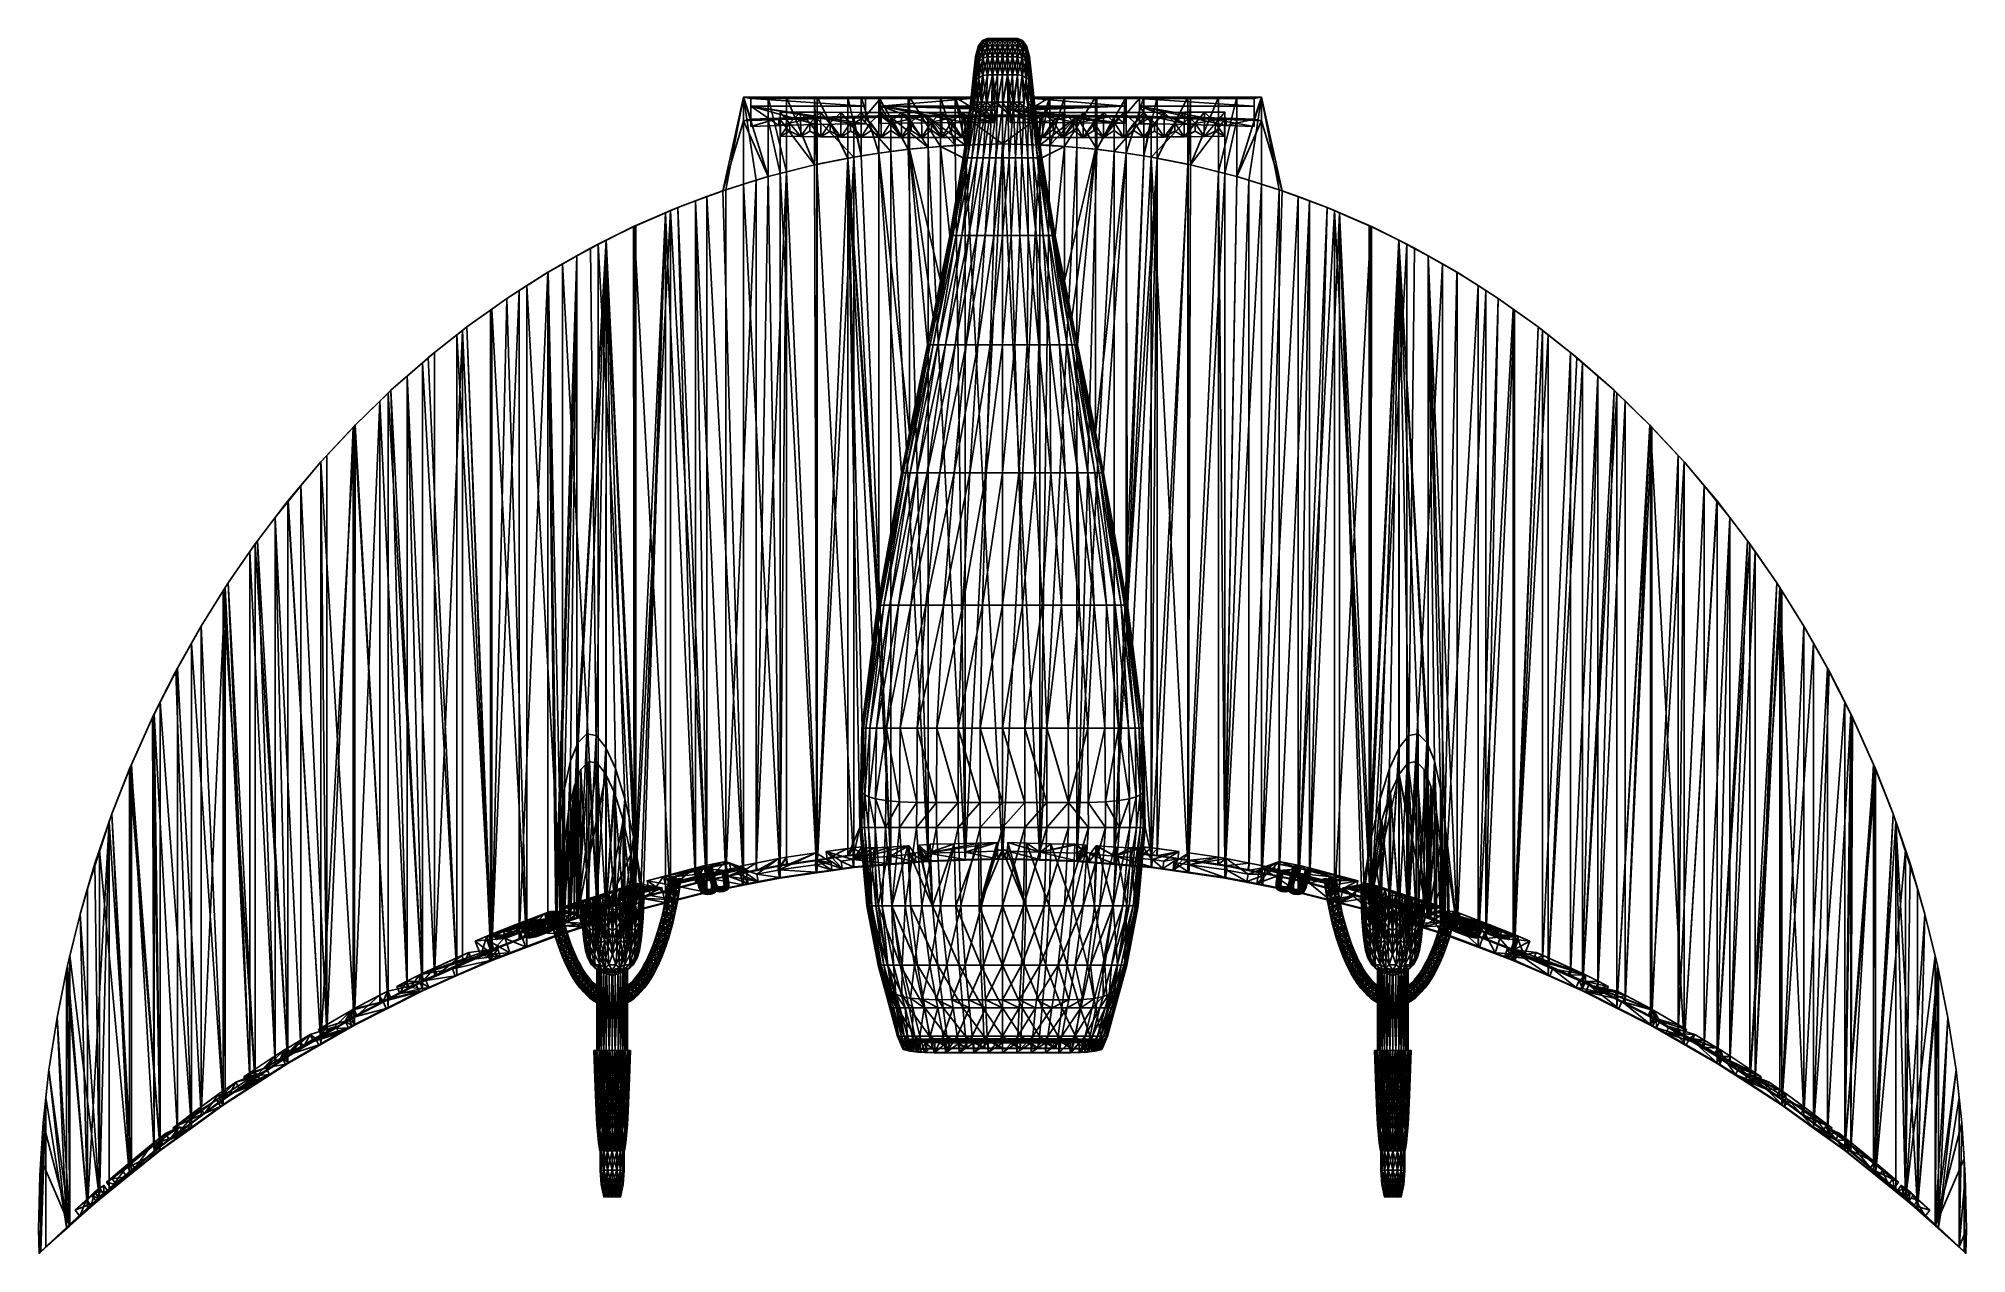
# Model space of a CAD drawing. Extents: x -0.191 to 0.191, y -0.114 to 0.126.
import ezdxf

# ---------------------------------------------------------------- set-up
doc = ezdxf.new("R2010")
doc.units = 0
for name, color, linetype in [('black', 7, 'CONTINUOUS'), ('Centauri.Fighter.Body', 7, 'CONTINUOUS'), ('Centauri.Fighter.Body.Beige', 7, 'CONTINUOUS'), ('Centauri.Fighter.Detail.One', 7, 'CONTINUOUS'), ('Centauri.Fighter.Detail.Two', 7, 'CONTINUOUS'), ('Centauri.Fighter.Exhaust', 7, 'CONTINUOUS'), ('Centauri.Fighter.Inset', 7, 'CONTINUOUS'), ('Centauri.Fighter.Weapon.Cooling.Tube', 7, 'CONTINUOUS'), ('Centauri.Fighter.Weapon.Shaft', 7, 'CONTINUOUS'), ('Centauri.Fighter.Weapon.Surface', 7, 'CONTINUOUS'), ('Centauri.Fighter.Weapon.Tip', 7, 'CONTINUOUS'), ('Cockpit', 7, 'CONTINUOUS')]:
    doc.layers.add(name, color=color, linetype=linetype)

msp = doc.modelspace()

# ---------------------------------------------------------------- linework, layer by layer
at = {"layer": 'black'}
for points in [[(-0.027964, -0.023, 0.0435), (-0.027838, -0.030125, 0.045625), (-0.028136, -0.030125, 0.0435)], [(-0.027964, -0.023, 0.0435), (-0.027715, -0.023248, 0.045756), (-0.027838, -0.030125, 0.045625)], [(-0.027715, -0.023248, 0.045756), (-0.027343, -0.030125, 0.049125), (-0.027838, -0.030125, 0.045625)], [(-0.027715, -0.023248, 0.045756), (-0.027245, -0.023639, 0.04931), (-0.027343, -0.030125, 0.049125)], [(-0.027245, -0.023639, 0.04931), (-0.026525, -0.030125, 0.052922), (-0.027343, -0.030125, 0.049125)], [(-0.027245, -0.023639, 0.04931), (-0.026439, -0.024061, 0.053153), (-0.026525, -0.030125, 0.052922)], [(-0.026439, -0.024061, 0.053153), (-0.025172, -0.030125, 0.056562), (-0.026525, -0.030125, 0.052922)], [(-0.026439, -0.024061, 0.053153), (-0.025102, -0.024466, 0.056832), (-0.025172, -0.030125, 0.056562)], [(-0.025102, -0.024466, 0.056832), (-0.023171, -0.030125, 0.059594), (-0.025172, -0.030125, 0.056562)], [(-0.025102, -0.024466, 0.056832), (-0.023111, -0.024803, 0.059898), (-0.023171, -0.030125, 0.059594)], [(-0.020412, -0.030125, 0.061562), (-0.02037, -0.025015, 0.061903), (-0.016975, -0.025144, 0.062996)], [(-0.020412, -0.030125, 0.061562), (-0.016975, -0.025144, 0.062996), (-0.017006, -0.030125, 0.062641)], [(-0.017006, -0.030125, 0.062641), (-0.016975, -0.025135, 0.062997), (-0.013049, -0.025185, 0.063376)], [(-0.017006, -0.030125, 0.062641), (-0.013049, -0.025185, 0.063376), (-0.013064, -0.030125, 0.063)], [(-0.013064, -0.030125, 0.063), (-0.013049, -0.025185, 0.063376), (-0.00879, -0.025185, 0.063376)], [(-0.013064, -0.030125, 0.063), (-0.00879, -0.025185, 0.063376), (-0.0088, -0.030125, 0.063)], [(-0.0088, -0.030125, 0.063), (-0.00879, -0.025185, 0.063376), (-0.004422, -0.025185, 0.063376)], [(-0.0088, -0.030125, 0.063), (-0.004422, -0.025185, 0.063376), (-0.004427, -0.030125, 0.063)], [(-0.004427, -0.030125, 0.063), (-0.004422, -0.025185, 0.063376), (0, -0.025185, 0.063376)], [(-0.004427, -0.030125, 0.063), (0, -0.025185, 0.063376), (0, -0.030125, 0.063)], [(0, -0.030125, 0.063), (0, -0.025185, 0.063376), (0.004422, -0.025185, 0.063376)], [(0, -0.030125, 0.063), (0.004422, -0.025185, 0.063376), (0.004427, -0.030125, 0.063)], [(0.004427, -0.030125, 0.063), (0.004422, -0.025185, 0.063376), (0.00879, -0.025185, 0.063376)], [(0.004427, -0.030125, 0.063), (0.00879, -0.025185, 0.063376), (0.0088, -0.030125, 0.063)], [(0.0088, -0.030125, 0.063), (0.00879, -0.025185, 0.063376), (0.013049, -0.025185, 0.063376)], [(0.0088, -0.030125, 0.063), (0.013049, -0.025185, 0.063376), (0.013064, -0.030125, 0.063)], [(0.017006, -0.030125, 0.062641), (0.013049, -0.025194, 0.063376), (0.016975, -0.025144, 0.062996)], [(0.017006, -0.030125, 0.062641), (0.013064, -0.030125, 0.063), (0.013049, -0.025194, 0.063376)], [(0.020412, -0.030125, 0.061562), (0.016975, -0.025153, 0.062996), (0.02037, -0.025023, 0.061903)], [(0.020412, -0.030125, 0.061562), (0.017006, -0.030125, 0.062641), (0.016975, -0.025153, 0.062996)], [(0.025102, -0.024466, 0.056832), (0.023171, -0.030125, 0.059594), (0.023111, -0.024803, 0.059898)], [(0.025102, -0.024466, 0.056832), (0.025172, -0.030125, 0.056562), (0.023171, -0.030125, 0.059594)], [(0.026439, -0.024061, 0.053153), (0.025172, -0.030125, 0.056562), (0.025102, -0.024466, 0.056832)], [(0.026439, -0.024061, 0.053153), (0.026525, -0.030125, 0.052922), (0.025172, -0.030125, 0.056562)], [(0.027245, -0.023639, 0.04931), (0.026525, -0.030125, 0.052922), (0.026439, -0.024061, 0.053153)], [(0.027245, -0.023639, 0.04931), (0.027343, -0.030125, 0.049125), (0.026525, -0.030125, 0.052922)], [(0.027715, -0.023248, 0.045756), (0.027343, -0.030125, 0.049125), (0.027245, -0.023639, 0.04931)], [(0.027715, -0.023248, 0.045756), (0.027838, -0.030125, 0.045625), (0.027343, -0.030125, 0.049125)], [(0.028014, -0.023, 0.0435), (0.027838, -0.030125, 0.045625), (0.027715, -0.023248, 0.045756)], [(0.028014, -0.023, 0.0435), (0.028136, -0.030125, 0.0435), (0.027838, -0.030125, 0.045625)], [(-0.028136, -0.030125, 0.0435), (-0.027838, -0.030125, 0.045625), (-0.026393, -0.045625, 0.044875)], [(-0.028136, -0.030125, 0.0435), (-0.026393, -0.045625, 0.044875), (-0.026644, -0.045625, 0.0435)], [(-0.027343, -0.030125, 0.049125), (-0.026393, -0.045625, 0.044875), (-0.027838, -0.030125, 0.045625)], [(-0.026525, -0.030125, 0.052922), (-0.025865, -0.045625, 0.047906), (-0.027343, -0.030125, 0.049125)], [(-0.027343, -0.030125, 0.049125), (-0.025865, -0.045625, 0.047906), (-0.026393, -0.045625, 0.044875)], [(-0.026525, -0.030125, 0.052922), (-0.025056, -0.045625, 0.051234), (-0.025865, -0.045625, 0.047906)], [(-0.025172, -0.030125, 0.056562), (-0.025056, -0.045625, 0.051234), (-0.026525, -0.030125, 0.052922)], [(-0.023171, -0.030125, 0.059594), (-0.023791, -0.045625, 0.054406), (-0.025172, -0.030125, 0.056562)], [(-0.025172, -0.030125, 0.056562), (-0.023791, -0.045625, 0.054406), (-0.025056, -0.045625, 0.051234)], [(-0.023171, -0.030125, 0.059594), (-0.021899, -0.045625, 0.056969), (-0.023791, -0.045625, 0.054406)], [(-0.017006, -0.030125, 0.062641), (-0.019257, -0.045625, 0.058562), (-0.020412, -0.030125, 0.061562)], [(-0.017006, -0.030125, 0.062641), (-0.015988, -0.045625, 0.059359), (-0.019257, -0.045625, 0.058562)], [(-0.013064, -0.030125, 0.063), (-0.015988, -0.045625, 0.059359), (-0.017006, -0.030125, 0.062641)], [(-0.013064, -0.030125, 0.063), (-0.012263, -0.045625, 0.059625), (-0.015988, -0.045625, 0.059359)], [(-0.0088, -0.030125, 0.063), (-0.012263, -0.045625, 0.059625), (-0.013064, -0.030125, 0.063)], [(-0.0088, -0.030125, 0.063), (-0.008257, -0.045625, 0.059625), (-0.012263, -0.045625, 0.059625)], [(-0.004427, -0.030125, 0.063), (-0.008257, -0.045625, 0.059625), (-0.0088, -0.030125, 0.063)], [(-0.004427, -0.030125, 0.063), (-0.004156, -0.045625, 0.059625), (-0.008257, -0.045625, 0.059625)], [(0, -0.030125, 0.063), (-0.004156, -0.045625, 0.059625), (-0.004427, -0.030125, 0.063)], [(0, -0.030125, 0.063), (0, -0.045625, 0.059625), (-0.004156, -0.045625, 0.059625)], [(0.004427, -0.030125, 0.063), (0.004156, -0.045625, 0.059625), (0, -0.045625, 0.059625)], [(0.004427, -0.030125, 0.063), (0, -0.045625, 0.059625), (0, -0.030125, 0.063)], [(0.0088, -0.030125, 0.063), (0.008257, -0.045625, 0.059625), (0.004156, -0.045625, 0.059625)], [(0.0088, -0.030125, 0.063), (0.004156, -0.045625, 0.059625), (0.004427, -0.030125, 0.063)], [(0.013064, -0.030125, 0.063), (0.012263, -0.045625, 0.059625), (0.008257, -0.045625, 0.059625)], [(0.013064, -0.030125, 0.063), (0.008257, -0.045625, 0.059625), (0.0088, -0.030125, 0.063)], [(0.017006, -0.030125, 0.062641), (0.015988, -0.045625, 0.059359), (0.012263, -0.045625, 0.059625)], [(0.017006, -0.030125, 0.062641), (0.012263, -0.045625, 0.059625), (0.013064, -0.030125, 0.063)], [(0.020412, -0.030125, 0.061562), (0.019257, -0.045625, 0.058562), (0.015988, -0.045625, 0.059359)], [(0.020412, -0.030125, 0.061562), (0.015988, -0.045625, 0.059359), (0.017006, -0.030125, 0.062641)], [(0.025172, -0.030125, 0.056562), (0.023791, -0.045625, 0.054406), (0.021899, -0.045625, 0.056969)], [(0.025172, -0.030125, 0.056562), (0.021899, -0.045625, 0.056969), (0.023171, -0.030125, 0.059594)], [(0.026525, -0.030125, 0.052922), (0.025056, -0.045625, 0.051234), (0.023791, -0.045625, 0.054406)], [(0.026525, -0.030125, 0.052922), (0.023791, -0.045625, 0.054406), (0.025172, -0.030125, 0.056562)], [(0.027343, -0.030125, 0.049125), (0.025865, -0.045625, 0.047906), (0.025056, -0.045625, 0.051234)], [(0.027343, -0.030125, 0.049125), (0.025056, -0.045625, 0.051234), (0.026525, -0.030125, 0.052922)], [(0.027838, -0.030125, 0.045625), (0.026393, -0.045625, 0.044875), (0.025865, -0.045625, 0.047906)], [(0.027838, -0.030125, 0.045625), (0.025865, -0.045625, 0.047906), (0.027343, -0.030125, 0.049125)], [(0.027838, -0.030125, 0.045625), (0.026644, -0.045625, 0.0435), (0.026393, -0.045625, 0.044875)], [(0.027838, -0.030125, 0.045625), (0.028136, -0.030125, 0.0435), (0.026644, -0.045625, 0.0435)], [(-0.026644, -0.045625, 0.0435), (-0.026393, -0.045625, 0.044875), (-0.024024, -0.057375, 0.044031)], [(-0.026644, -0.045625, 0.0435), (-0.024024, -0.057375, 0.044031), (-0.024153, -0.057375, 0.0435)], [(-0.025865, -0.045625, 0.047906), (-0.024024, -0.057375, 0.044031), (-0.026393, -0.045625, 0.044875)], [(-0.025056, -0.045625, 0.051234), (-0.023478, -0.057375, 0.0465), (-0.025865, -0.045625, 0.047906)], [(-0.025865, -0.045625, 0.047906), (-0.023478, -0.057375, 0.0465), (-0.024024, -0.057375, 0.044031)], [(-0.023791, -0.045625, 0.054406), (-0.022704, -0.057375, 0.049172), (-0.025056, -0.045625, 0.051234)], [(-0.025056, -0.045625, 0.051234), (-0.022704, -0.057375, 0.049172), (-0.023478, -0.057375, 0.0465)], [(-0.023791, -0.045625, 0.054406), (-0.021557, -0.057375, 0.051687), (-0.022704, -0.057375, 0.049172)], [(-0.021899, -0.045625, 0.056969), (-0.021557, -0.057375, 0.051687), (-0.023791, -0.045625, 0.054406)], [(-0.021899, -0.045625, 0.056969), (-0.019852, -0.057375, 0.053687), (-0.021557, -0.057375, 0.051687)], [(-0.015988, -0.045625, 0.059359), (-0.017405, -0.057375, 0.054812), (-0.019257, -0.045625, 0.058562)], [(-0.015988, -0.045625, 0.059359), (-0.0144, -0.057375, 0.055328), (-0.017405, -0.057375, 0.054812)], [(-0.012263, -0.045625, 0.059625), (-0.0144, -0.057375, 0.055328), (-0.015988, -0.045625, 0.059359)], [(-0.012263, -0.045625, 0.059625), (-0.011022, -0.057375, 0.0555), (-0.0144, -0.057375, 0.055328)], [(-0.008257, -0.045625, 0.059625), (-0.011022, -0.057375, 0.0555), (-0.012263, -0.045625, 0.059625)], [(-0.008257, -0.045625, 0.059625), (-0.007416, -0.057375, 0.0555), (-0.011022, -0.057375, 0.0555)], [(-0.004156, -0.045625, 0.059625), (-0.007416, -0.057375, 0.0555), (-0.008257, -0.045625, 0.059625)], [(-0.004156, -0.045625, 0.059625), (-0.003728, -0.057375, 0.0555), (-0.007416, -0.057375, 0.0555)], [(0, -0.045625, 0.059625), (-0.003728, -0.057375, 0.0555), (-0.004156, -0.045625, 0.059625)], [(0, -0.045625, 0.059625), (0, -0.057375, 0.0555), (-0.003728, -0.057375, 0.0555)], [(0.004156, -0.045625, 0.059625), (0.003728, -0.057375, 0.0555), (0, -0.057375, 0.0555)], [(0.004156, -0.045625, 0.059625), (0, -0.057375, 0.0555), (0, -0.045625, 0.059625)], [(0.008257, -0.045625, 0.059625), (0.007416, -0.057375, 0.0555), (0.003728, -0.057375, 0.0555)], [(0.008257, -0.045625, 0.059625), (0.003728, -0.057375, 0.0555), (0.004156, -0.045625, 0.059625)], [(0.012263, -0.045625, 0.059625), (0.011022, -0.057375, 0.0555), (0.007416, -0.057375, 0.0555)], [(0.012263, -0.045625, 0.059625), (0.007416, -0.057375, 0.0555), (0.008257, -0.045625, 0.059625)], [(0.015988, -0.045625, 0.059359), (0.0144, -0.057375, 0.055328), (0.011022, -0.057375, 0.0555)], [(0.015988, -0.045625, 0.059359), (0.011022, -0.057375, 0.0555), (0.012263, -0.045625, 0.059625)], [(0.019257, -0.045625, 0.058562), (0.017405, -0.057375, 0.054812), (0.0144, -0.057375, 0.055328)], [(0.019257, -0.045625, 0.058562), (0.0144, -0.057375, 0.055328), (0.015988, -0.045625, 0.059359)], [(0.023791, -0.045625, 0.054406), (0.021557, -0.057375, 0.051687), (0.019852, -0.057375, 0.053687)], [(0.023791, -0.045625, 0.054406), (0.019852, -0.057375, 0.053687), (0.021899, -0.045625, 0.056969)], [(0.025056, -0.045625, 0.051234), (0.022704, -0.057375, 0.049172), (0.021557, -0.057375, 0.051687)], [(0.025056, -0.045625, 0.051234), (0.021557, -0.057375, 0.051687), (0.023791, -0.045625, 0.054406)], [(0.025865, -0.045625, 0.047906), (0.023478, -0.057375, 0.0465), (0.022704, -0.057375, 0.049172)], [(0.025865, -0.045625, 0.047906), (0.022704, -0.057375, 0.049172), (0.025056, -0.045625, 0.051234)], [(0.026393, -0.045625, 0.044875), (0.024024, -0.057375, 0.044031), (0.023478, -0.057375, 0.0465)], [(0.026393, -0.045625, 0.044875), (0.023478, -0.057375, 0.0465), (0.025865, -0.045625, 0.047906)], [(0.026393, -0.045625, 0.044875), (0.024153, -0.057375, 0.0435), (0.024024, -0.057375, 0.044031)], [(0.026393, -0.045625, 0.044875), (0.026644, -0.045625, 0.0435), (0.024153, -0.057375, 0.0435)], [(-0.024024, -0.057375, 0.044031), (-0.022737, -0.062, 0.0435), (-0.024153, -0.057375, 0.0435)], [(-0.023478, -0.057375, 0.0465), (-0.022683, -0.062042, 0.043668), (-0.024024, -0.057375, 0.044031)], [(-0.024024, -0.057375, 0.044031), (-0.022683, -0.062042, 0.043668), (-0.022737, -0.062, 0.0435)], [(-0.022704, -0.057375, 0.049172), (-0.02199, -0.062557, 0.045751), (-0.023478, -0.057375, 0.0465)], [(-0.023478, -0.057375, 0.0465), (-0.02199, -0.062557, 0.045751), (-0.022683, -0.062042, 0.043668)], [(-0.021557, -0.057375, 0.051687), (-0.0211, -0.063089, 0.047902), (-0.022704, -0.057375, 0.049172)], [(-0.022704, -0.057375, 0.049172), (-0.0211, -0.063089, 0.047902), (-0.02199, -0.062557, 0.045751)], [(-0.019852, -0.057375, 0.053687), (-0.019891, -0.063566, 0.04983), (-0.021557, -0.057375, 0.051687)], [(-0.021557, -0.057375, 0.051687), (-0.019891, -0.063566, 0.04983), (-0.0211, -0.063089, 0.047902)], [(-0.019852, -0.057375, 0.053687), (-0.018219, -0.063926, 0.051285), (-0.019891, -0.063566, 0.04983)], [(-0.0144, -0.057375, 0.055328), (-0.01591, -0.064089, 0.052052), (-0.017405, -0.057375, 0.054812)], [(-0.0144, -0.057375, 0.055328), (-0.013121, -0.064195, 0.052373), (-0.01591, -0.064089, 0.052052)], [(-0.011022, -0.057375, 0.0555), (-0.013123, -0.064181, 0.052379), (-0.0144, -0.057375, 0.055328)], [(-0.011022, -0.057375, 0.0555), (-0.010013, -0.064217, 0.052459), (-0.013123, -0.064181, 0.052379)], [(-0.007416, -0.057375, 0.0555), (-0.010013, -0.064217, 0.052459), (-0.011022, -0.057375, 0.0555)], [(-0.007416, -0.057375, 0.0555), (-0.006725, -0.064217, 0.052459), (-0.010013, -0.064217, 0.052459)], [(-0.003728, -0.057375, 0.0555), (-0.006725, -0.064217, 0.052459), (-0.007416, -0.057375, 0.0555)], [(-0.003728, -0.057375, 0.0555), (-0.003377, -0.064217, 0.052459), (-0.006725, -0.064217, 0.052459)], [(0, -0.057375, 0.0555), (-0.003377, -0.064217, 0.052459), (-0.003728, -0.057375, 0.0555)], [(0, -0.057375, 0.0555), (0, -0.064217, 0.052459), (-0.003377, -0.064217, 0.052459)], [(0.003728, -0.057375, 0.0555), (0.003377, -0.064217, 0.052459), (0, -0.064217, 0.052459)], [(0.003728, -0.057375, 0.0555), (0, -0.064217, 0.052459), (0, -0.057375, 0.0555)], [(0.007416, -0.057375, 0.0555), (0.006725, -0.064217, 0.052459), (0.003377, -0.064217, 0.052459)], [(0.007416, -0.057375, 0.0555), (0.003377, -0.064217, 0.052459), (0.003728, -0.057375, 0.0555)], [(0.011022, -0.057375, 0.0555), (0.010013, -0.064217, 0.052459), (0.006725, -0.064217, 0.052459)], [(0.011022, -0.057375, 0.0555), (0.006725, -0.064217, 0.052459), (0.007416, -0.057375, 0.0555)], [(0.011022, -0.057375, 0.0555), (0.013121, -0.064195, 0.052373), (0.01001, -0.06423, 0.052453)], [(0.011022, -0.057375, 0.0555), (0.0144, -0.057375, 0.055328), (0.013121, -0.064195, 0.052373)], [(0.0144, -0.057375, 0.055328), (0.015905, -0.064113, 0.052042), (0.013116, -0.06422, 0.052362)], [(0.0144, -0.057375, 0.055328), (0.017405, -0.057375, 0.054812), (0.015905, -0.064113, 0.052042)], [(0.019852, -0.057375, 0.053687), (0.019891, -0.063566, 0.04983), (0.018219, -0.063926, 0.051285)], [(0.019852, -0.057375, 0.053687), (0.021557, -0.057375, 0.051687), (0.019891, -0.063566, 0.04983)], [(0.021557, -0.057375, 0.051687), (0.0211, -0.063089, 0.047902), (0.019891, -0.063566, 0.04983)], [(0.021557, -0.057375, 0.051687), (0.022704, -0.057375, 0.049172), (0.0211, -0.063089, 0.047902)], [(0.022704, -0.057375, 0.049172), (0.02199, -0.062557, 0.045751), (0.0211, -0.063089, 0.047902)], [(0.023478, -0.057375, 0.0465), (0.022683, -0.062042, 0.043668), (0.02199, -0.062557, 0.045751)], [(0.022704, -0.057375, 0.049172), (0.023478, -0.057375, 0.0465), (0.02199, -0.062557, 0.045751)], [(0.024024, -0.057375, 0.044031), (0.022802, -0.062, 0.0435), (0.022683, -0.062042, 0.043668)], [(0.023478, -0.057375, 0.0465), (0.024024, -0.057375, 0.044031), (0.022683, -0.062042, 0.043668)], [(0.024024, -0.057375, 0.044031), (0.024153, -0.057375, 0.0435), (0.022802, -0.062, 0.0435)]]:
    msp.add_3dface(points, dxfattribs=at)
at = {"layer": 'Centauri.Fighter.Body'}
for points in [[(-0.054775, 0.09608, 0.038196), (-0.055378, 0.095892, 0.038053), (-0.051289, 0.114398, 0.04427)], [(-0.055378, 0.095892, 0.038053), (-0.051289, 0.109739, 0.020302), (-0.051289, 0.114398, 0.04427)], [(-0.048773, 0.097949, 0.039466), (-0.054775, 0.09608, 0.038196), (-0.051289, 0.114398, 0.04427)], [(-0.049789, 0.114111, 0.042798), (-0.027992, 0.114398, 0.04427), (-0.051289, 0.114398, 0.04427)], [(-0.049789, 0.110075, 0.02203), (-0.049789, 0.114111, 0.042798), (-0.051289, 0.114398, 0.04427)], [(-0.049789, 0.110075, 0.02203), (-0.051289, 0.114398, 0.04427), (-0.051289, 0.109739, 0.020302)], [(-0.046353, 0.114398, 0.04427), (-0.046353, 0.098703, 0.039917), (-0.051289, 0.114398, 0.04427)], [(-0.046353, 0.098703, 0.039917), (-0.048773, 0.097949, 0.039466), (-0.051289, 0.114398, 0.04427)], [(-0.049789, 0.114111, 0.042798), (-0.027992, 0.114111, 0.042798), (-0.027992, 0.114398, 0.04427)], [(-0.049789, 0.114111, 0.042798), (-0.049789, 0.112639, 0.043084), (-0.027144, 0.112639, 0.043084)], [(-0.049789, 0.114111, 0.042798), (-0.027144, 0.112639, 0.043084), (-0.027144, 0.114111, 0.042798)], [(-0.049789, 0.108602, 0.022316), (-0.049789, 0.112639, 0.043084), (-0.049789, 0.114111, 0.042798)], [(-0.049789, 0.108602, 0.022316), (-0.049789, 0.114111, 0.042798), (-0.049789, 0.110075, 0.02203)], [(-0.024145, 0.110679, 0.025142), (-0.027144, 0.11063, 0.024889), (-0.049789, 0.110075, 0.02203)], [(-0.024145, 0.110679, 0.025142), (-0.049789, 0.110075, 0.02203), (-0.022069, 0.110426, 0.02384)], [(-0.04274, 0.114398, 0.04427), (-0.04274, 0.099616, 0.04059), (-0.046353, 0.114398, 0.04427)], [(-0.046353, 0.114398, 0.04427), (-0.04274, 0.099616, 0.04059), (-0.046353, 0.098703, 0.039917)], [(-0.043981, 0.111467, 0.043192), (-0.043923, 0.10668, 0.041747), (-0.039935, 0.106634, 0.04206)], [(-0.043981, 0.111467, 0.043192), (-0.039935, 0.106634, 0.04206), (-0.039993, 0.111421, 0.043504)], [(-0.043923, 0.10668, 0.041747), (-0.043981, 0.111467, 0.043192), (-0.042132, 0.109241, 0.04487)], [(-0.043981, 0.111467, 0.043192), (-0.039993, 0.111421, 0.043504), (-0.042132, 0.109241, 0.04487)], [(-0.037217, 0.114398, 0.04427), (-0.037217, 0.101013, 0.041478), (-0.04274, 0.114398, 0.04427)], [(-0.04274, 0.114398, 0.04427), (-0.037217, 0.101013, 0.041478), (-0.04274, 0.099616, 0.04059)], [(-0.042132, 0.109241, 0.04487), (-0.039993, 0.111421, 0.043504), (-0.039935, 0.106634, 0.04206)], [(-0.039988, 0.111441, 0.043434), (-0.039941, 0.106614, 0.04213), (-0.035951, 0.106577, 0.042412)], [(-0.039988, 0.111441, 0.043434), (-0.035951, 0.106577, 0.042412), (-0.035998, 0.111404, 0.043716)], [(-0.039941, 0.106614, 0.04213), (-0.039988, 0.111441, 0.043434), (-0.038125, 0.109266, 0.045162)], [(-0.039988, 0.111441, 0.043434), (-0.035998, 0.111404, 0.043716), (-0.038125, 0.109266, 0.045162)], [(-0.038125, 0.109266, 0.045162), (-0.035998, 0.111404, 0.043716), (-0.035951, 0.106577, 0.042412)], [(-0.036683, 0.101117, 0.041564), (-0.037217, 0.114398, 0.04427), (-0.036683, 0.114398, 0.04427)], [(-0.036683, 0.101117, 0.041564), (-0.037217, 0.101013, 0.041478), (-0.037217, 0.114398, 0.04427)], [(-0.030603, 0.102304, 0.04239), (-0.036683, 0.101117, 0.041564), (-0.036683, 0.114398, 0.04427)], [(-0.030603, 0.102304, 0.04239), (-0.036683, 0.114398, 0.04427), (-0.030603, 0.114398, 0.04427)], [(-0.035993, 0.111422, 0.043645), (-0.035956, 0.106559, 0.042483), (-0.031964, 0.106529, 0.042734)], [(-0.035993, 0.111422, 0.043645), (-0.031964, 0.106529, 0.042734), (-0.032001, 0.111392, 0.043896)], [(-0.035956, 0.106559, 0.042483), (-0.035993, 0.111422, 0.043645), (-0.034117, 0.109298, 0.045422)], [(-0.035993, 0.111422, 0.043645), (-0.032001, 0.111392, 0.043896), (-0.034117, 0.109298, 0.045422)], [(-0.034117, 0.109298, 0.045422), (-0.032001, 0.111392, 0.043896), (-0.031964, 0.106529, 0.042734)], [(-0.031997, 0.111408, 0.043825), (-0.031968, 0.106513, 0.042806), (-0.027974, 0.106491, 0.043026)], [(-0.031997, 0.111408, 0.043825), (-0.027974, 0.106491, 0.043026), (-0.028003, 0.111386, 0.044045)], [(-0.031968, 0.106513, 0.042806), (-0.031997, 0.111408, 0.043825), (-0.030106, 0.109337, 0.045648)], [(-0.031997, 0.111408, 0.043825), (-0.028003, 0.111386, 0.044045), (-0.030106, 0.109337, 0.045648)], [(-0.027992, 0.102814, 0.04268), (-0.030603, 0.114398, 0.04427), (-0.027992, 0.114398, 0.04427)], [(-0.027992, 0.102814, 0.04268), (-0.030603, 0.102304, 0.04239), (-0.030603, 0.114398, 0.04427)], [(-0.030106, 0.109337, 0.045648), (-0.028003, 0.111386, 0.044045), (-0.027974, 0.106491, 0.043026)], [(-0.027999, 0.1114, 0.043974), (-0.027978, 0.106477, 0.043098), (-0.023983, 0.10646, 0.043288)], [(-0.027999, 0.1114, 0.043974), (-0.023983, 0.10646, 0.043288), (-0.024004, 0.111383, 0.044163)], [(-0.027978, 0.106477, 0.043098), (-0.027999, 0.1114, 0.043974), (-0.026094, 0.109383, 0.045842)], [(-0.027999, 0.1114, 0.043974), (-0.024004, 0.111383, 0.044163), (-0.026094, 0.109383, 0.045842)], [(-0.009361, 0.114111, 0.042798), (-0.009361, 0.114398, 0.04427), (-0.027992, 0.114398, 0.04427)], [(-0.027992, 0.114398, 0.04427), (-0.027992, 0.114111, 0.042798), (-0.027144, 0.114111, 0.042798)], [(-0.024145, 0.114111, 0.042798), (-0.009361, 0.114111, 0.042798), (-0.027992, 0.114398, 0.04427)], [(-0.024145, 0.114111, 0.042798), (-0.027992, 0.114398, 0.04427), (-0.027144, 0.114111, 0.042798)], [(-0.024504, 0.114398, 0.04427), (-0.024504, 0.103299, 0.043066), (-0.027992, 0.114398, 0.04427)], [(-0.027992, 0.114398, 0.04427), (-0.024504, 0.103299, 0.043066), (-0.027992, 0.102814, 0.04268)], [(-0.024145, 0.114111, 0.042798), (-0.027144, 0.114111, 0.042798), (-0.027144, 0.11063, 0.024889)], [(-0.024145, 0.110679, 0.025142), (-0.024145, 0.114111, 0.042798), (-0.027144, 0.11063, 0.024889)], [(-0.027144, 0.112639, 0.043084), (-0.027144, 0.11063, 0.024889), (-0.027144, 0.114111, 0.042798)], [(-0.027144, 0.112639, 0.043084), (-0.027144, 0.109158, 0.025175), (-0.027144, 0.11063, 0.024889)], [(-0.026094, 0.109383, 0.045842), (-0.024004, 0.111383, 0.044163), (-0.023983, 0.10646, 0.043288)], [(-0.018699, 0.114398, 0.04427), (-0.018699, 0.104105, 0.043566), (-0.024504, 0.114398, 0.04427)], [(-0.024504, 0.114398, 0.04427), (-0.018699, 0.104105, 0.043566), (-0.024504, 0.103299, 0.043066)], [(-0.006229, 0.114111, 0.042798), (-0.024145, 0.114111, 0.042798), (-0.024145, 0.112639, 0.043084)], [(-0.006229, 0.114111, 0.042798), (-0.024145, 0.112639, 0.043084), (-0.006379, 0.112639, 0.043084)], [(-0.024145, 0.109207, 0.025428), (-0.024145, 0.112639, 0.043084), (-0.024145, 0.114111, 0.042798)], [(-0.024145, 0.109207, 0.025428), (-0.024145, 0.114111, 0.042798), (-0.024145, 0.110679, 0.025142)], [(0.0015, 0.110864, 0.026092), (-0.02218, 0.110712, 0.025308), (-0.024145, 0.110679, 0.025142)], [(0.024145, 0.110679, 0.025142), (0.0015, 0.110864, 0.026092), (-0.024145, 0.110679, 0.025142)], [(-0.02218, 0.109239, 0.025594), (-0.024145, 0.110679, 0.025142), (-0.02218, 0.110712, 0.025308)], [(0.027144, 0.11063, 0.024889), (0.024145, 0.110679, 0.025142), (-0.024145, 0.110679, 0.025142)], [(-0.024145, 0.110679, 0.025142), (-0.022069, 0.110426, 0.02384), (-0.01472, 0.110512, 0.024283)], [(-0.024145, 0.110679, 0.025142), (-0.01472, 0.110512, 0.024283), (-0.007362, 0.110564, 0.024549)], [(-0.024145, 0.110679, 0.025142), (-0.007362, 0.110564, 0.024549), (0, 0.110581, 0.024638)], [(-0.024145, 0.110679, 0.025142), (0, 0.110581, 0.024638), (0.007362, 0.110564, 0.024549)], [(0.027144, 0.11063, 0.024889), (-0.024145, 0.110679, 0.025142), (0.007362, 0.110564, 0.024549)], [(-0.02218, 0.109239, 0.025594), (-0.024145, 0.109207, 0.025428), (-0.024145, 0.110679, 0.025142)], [(-0.024001, 0.111395, 0.04409), (-0.023986, 0.106449, 0.04336), (-0.019989, 0.106437, 0.043518)], [(-0.024001, 0.111395, 0.04409), (-0.019989, 0.106437, 0.043518), (-0.020004, 0.111384, 0.044249)], [(-0.023986, 0.106449, 0.04336), (-0.024001, 0.111395, 0.04409), (-0.02208, 0.109434, 0.046002)], [(-0.024001, 0.111395, 0.04409), (-0.020004, 0.111384, 0.044249), (-0.02208, 0.109434, 0.046002)], [(0.0015, 0.110864, 0.026092), (-0.014794, 0.110798, 0.025754), (-0.02218, 0.110712, 0.025308)], [(-0.02218, 0.109239, 0.025594), (-0.02218, 0.110712, 0.025308), (-0.014794, 0.110798, 0.025754)], [(-0.02218, 0.109239, 0.025594), (-0.014794, 0.110798, 0.025754), (-0.014794, 0.109326, 0.02604)], [(-0.02208, 0.109434, 0.046002), (-0.020004, 0.111384, 0.044249), (-0.019989, 0.106437, 0.043518)], [(-0.020001, 0.111393, 0.044176), (-0.019992, 0.106428, 0.043591), (-0.015994, 0.10642, 0.043717)], [(-0.020001, 0.111393, 0.044176), (-0.015994, 0.10642, 0.043717), (-0.016003, 0.111386, 0.044302)], [(-0.019992, 0.106428, 0.043591), (-0.020001, 0.111393, 0.044176), (-0.018065, 0.109489, 0.046129)], [(-0.020001, 0.111393, 0.044176), (-0.016003, 0.111386, 0.044302), (-0.018065, 0.109489, 0.046129)], [(-0.018391, 0.114398, 0.04427), (-0.018391, 0.10413, 0.043593), (-0.018699, 0.114398, 0.04427)], [(-0.018699, 0.114398, 0.04427), (-0.018391, 0.10413, 0.043593), (-0.018699, 0.104105, 0.043566)], [(-0.012267, 0.114398, 0.04427), (-0.012267, 0.104639, 0.043969), (-0.018391, 0.114398, 0.04427)], [(-0.018391, 0.114398, 0.04427), (-0.012267, 0.104639, 0.043969), (-0.018391, 0.10413, 0.043593)], [(-0.018065, 0.109489, 0.046129), (-0.016003, 0.111386, 0.044302), (-0.015994, 0.10642, 0.043717)], [(-0.016001, 0.111393, 0.04423), (-0.015995, 0.106413, 0.04379), (-0.011996, 0.106409, 0.043885)], [(-0.016001, 0.111393, 0.04423), (-0.011996, 0.106409, 0.043885), (-0.012002, 0.11139, 0.044325)], [(-0.015995, 0.106413, 0.04379), (-0.016001, 0.111393, 0.04423), (-0.01405, 0.109547, 0.046222)], [(-0.016001, 0.111393, 0.04423), (-0.012002, 0.11139, 0.044325), (-0.01405, 0.109547, 0.046222)], [(0.0015, 0.110864, 0.026092), (-0.007399, 0.11085, 0.026021), (-0.014794, 0.110798, 0.025754)], [(-0.014794, 0.109326, 0.02604), (-0.014794, 0.110798, 0.025754), (-0.007399, 0.11085, 0.026021)], [(-0.014794, 0.109326, 0.02604), (-0.007399, 0.11085, 0.026021), (-0.007399, 0.109378, 0.026307)], [(-0.01405, 0.109547, 0.046222), (-0.012002, 0.11139, 0.044325), (-0.011996, 0.106409, 0.043885)], [(-0.009361, 0.114398, 0.04427), (-0.009361, 0.10488, 0.044076), (-0.012267, 0.114398, 0.04427)], [(-0.012267, 0.114398, 0.04427), (-0.009361, 0.10488, 0.044076), (-0.012267, 0.104639, 0.043969)], [(-0.012001, 0.111395, 0.044251), (-0.011998, 0.106404, 0.043958), (-0.007999, 0.106402, 0.044022)], [(-0.012001, 0.111395, 0.044251), (-0.007999, 0.106402, 0.044022), (-0.008001, 0.111393, 0.044315)], [(-0.011998, 0.106404, 0.043958), (-0.012001, 0.111395, 0.044251), (-0.010033, 0.109607, 0.046282)], [(-0.012001, 0.111395, 0.044251), (-0.008001, 0.111393, 0.044315), (-0.010033, 0.109607, 0.046282)], [(-0.010033, 0.109607, 0.046282), (-0.008001, 0.111393, 0.044315), (-0.007999, 0.106402, 0.044022)], [(-0.009361, 0.114111, 0.042798), (-0.006221, 0.114185, 0.043175), (-0.006191, 0.114398, 0.04427)], [(-0.009361, 0.114111, 0.042798), (-0.006191, 0.114398, 0.04427), (-0.009361, 0.114398, 0.04427)], [(-0.009361, 0.114398, 0.04427), (-0.006191, 0.114398, 0.04427), (-0.006376, 0.112547, 0.044255)], [(-0.009361, 0.114398, 0.04427), (-0.006376, 0.112547, 0.044255), (-0.007045, 0.10763, 0.044216)], [(-0.009361, 0.114398, 0.04427), (-0.007046, 0.107631, 0.044216), (-0.007414, 0.104934, 0.044148)], [(-0.009361, 0.114398, 0.04427), (-0.007414, 0.104934, 0.044148), (-0.009361, 0.10488, 0.044076)], [(-0.009361, 0.114111, 0.042798), (-0.006229, 0.114111, 0.042798), (-0.006221, 0.114185, 0.043175)], [(-0.006533, 0.111397, 0.044253), (-0.008, 0.111397, 0.044242), (-0.007999, 0.106399, 0.044095)], [(-0.008, 0.111397, 0.044242), (-0.006612, 0.110188, 0.045687), (-0.007064, 0.107155, 0.045115)], [(-0.008, 0.111397, 0.044242), (-0.007064, 0.107155, 0.045115), (-0.007999, 0.106399, 0.044095)], [(-0.008, 0.111397, 0.044242), (-0.006532, 0.111397, 0.044253), (-0.006551, 0.11124, 0.044438)], [(-0.008, 0.111397, 0.044242), (-0.006551, 0.11124, 0.044438), (-0.006612, 0.110188, 0.045687)], [(-0.006533, 0.111397, 0.044253), (-0.007999, 0.106399, 0.044095), (-0.007216, 0.106399, 0.044101)], [(0.0015, 0.110864, 0.026092), (-0.0015, 0.110864, 0.026092), (-0.007399, 0.11085, 0.026021)], [(-0.0015, 0.109392, 0.026378), (-0.007399, 0.11085, 0.026021), (-0.0015, 0.110864, 0.026092)], [(-0.0015, 0.109392, 0.026378), (-0.007399, 0.109378, 0.026307), (-0.007399, 0.11085, 0.026021)], [(0.0015, 0.110864, 0.026092), (-0.001065, 0.113396, 0.039117), (-0.0015, 0.113396, 0.039117)], [(0.0015, 0.110864, 0.026092), (-0.0015, 0.113396, 0.039117), (-0.0015, 0.110864, 0.026092)], [(-0.0015, 0.110864, 0.026092), (-0.0015, 0.113396, 0.039117), (-0.0015, 0.112547, 0.039047)], [(-0.0015, 0.110864, 0.026092), (-0.0015, 0.112547, 0.039047), (-0.0015, 0.111849, 0.039018)], [(-0.0015, 0.110864, 0.026092), (-0.0015, 0.111849, 0.039018), (-0.0015, 0.109392, 0.026378)], [(0.0015, 0.110864, 0.026092), (0, 0.113396, 0.039117), (-0.001065, 0.113396, 0.039117)], [(0.0015, 0.110864, 0.026092), (0.001065, 0.113396, 0.039117), (0, 0.113396, 0.039117)], [(0.0015, 0.110864, 0.026092), (0.0015, 0.113396, 0.039117), (0.001065, 0.113396, 0.039117)], [(0.0015, 0.110864, 0.026092), (0.0015, 0.112547, 0.039047), (0.0015, 0.113396, 0.039117)], [(0.0015, 0.110864, 0.026092), (0.0015, 0.111849, 0.039018), (0.0015, 0.112547, 0.039047)], [(0.0015, 0.110864, 0.026092), (0.0015, 0.109392, 0.026378), (0.0015, 0.111849, 0.039018)], [(0.024145, 0.110679, 0.025142), (0.007399, 0.11085, 0.026021), (0.0015, 0.110864, 0.026092)], [(0.007399, 0.109378, 0.026307), (0.0015, 0.109392, 0.026378), (0.0015, 0.110864, 0.026092)], [(0.007399, 0.109378, 0.026307), (0.0015, 0.110864, 0.026092), (0.007399, 0.11085, 0.026021)], [(0.027144, 0.114111, 0.042798), (0.018699, 0.114398, 0.04427), (0.006191, 0.114398, 0.04427)], [(0.027144, 0.114111, 0.042798), (0.006191, 0.114398, 0.04427), (0.006221, 0.114185, 0.043175)], [(0.009361, 0.114398, 0.04427), (0.006376, 0.112547, 0.044255), (0.006191, 0.114398, 0.04427)], [(0.006221, 0.114185, 0.043175), (0.006229, 0.114111, 0.042798), (0.018699, 0.114111, 0.042798)], [(0.006221, 0.114185, 0.043175), (0.018699, 0.114111, 0.042798), (0.024145, 0.114111, 0.042798)], [(0.027144, 0.114111, 0.042798), (0.006221, 0.114185, 0.043175), (0.024145, 0.114111, 0.042798)], [(0.006229, 0.114111, 0.042798), (0.006379, 0.112639, 0.043084), (0.024145, 0.112639, 0.043084)], [(0.006229, 0.114111, 0.042798), (0.024145, 0.112639, 0.043084), (0.024145, 0.114111, 0.042798)], [(0.009361, 0.114398, 0.04427), (0.007045, 0.10763, 0.044216), (0.006376, 0.112547, 0.044255)], [(0.008, 0.111397, 0.044242), (0.006551, 0.11124, 0.044438), (0.006532, 0.111397, 0.044253)], [(0.008, 0.111397, 0.044242), (0.006533, 0.111397, 0.044253), (0.007216, 0.106399, 0.044101)], [(0.008, 0.111397, 0.044242), (0.006612, 0.110188, 0.045687), (0.006551, 0.11124, 0.044438)], [(0.008, 0.111397, 0.044242), (0.007064, 0.107155, 0.045115), (0.006612, 0.110188, 0.045687)], [(0.009361, 0.114398, 0.04427), (0.007414, 0.104934, 0.044148), (0.007046, 0.107631, 0.044216)], [(0.008, 0.111397, 0.044242), (0.007999, 0.106399, 0.044095), (0.007064, 0.107155, 0.045115)], [(0.008, 0.111397, 0.044242), (0.007216, 0.106399, 0.044101), (0.007999, 0.106399, 0.044095)], [(0.024145, 0.110679, 0.025142), (0.014794, 0.110798, 0.025754), (0.007399, 0.11085, 0.026021)], [(0.007399, 0.109378, 0.026307), (0.007399, 0.11085, 0.026021), (0.014794, 0.110798, 0.025754)], [(0.007399, 0.109378, 0.026307), (0.014794, 0.110798, 0.025754), (0.014794, 0.109326, 0.02604)], [(0.009361, 0.114398, 0.04427), (0.009361, 0.10488, 0.044076), (0.007414, 0.104934, 0.044148)], [(0.012001, 0.111395, 0.044251), (0.008001, 0.111393, 0.044315), (0.007999, 0.106402, 0.044022)], [(0.012001, 0.111395, 0.044251), (0.007999, 0.106402, 0.044022), (0.011998, 0.106404, 0.043958)], [(0.010033, 0.109607, 0.046282), (0.007999, 0.106402, 0.044022), (0.008001, 0.111393, 0.044315)], [(0.012001, 0.111395, 0.044251), (0.010033, 0.109607, 0.046282), (0.008001, 0.111393, 0.044315)], [(0.012267, 0.114398, 0.04427), (0.012267, 0.104639, 0.043969), (0.009361, 0.10488, 0.044076)], [(0.012267, 0.114398, 0.04427), (0.009361, 0.10488, 0.044076), (0.009361, 0.114398, 0.04427)], [(0.011998, 0.106404, 0.043958), (0.010033, 0.109607, 0.046282), (0.012001, 0.111395, 0.044251)], [(0.016001, 0.111393, 0.04423), (0.012002, 0.11139, 0.044325), (0.011996, 0.106409, 0.043885)], [(0.016001, 0.111393, 0.04423), (0.011996, 0.106409, 0.043885), (0.015995, 0.106413, 0.04379)], [(0.01405, 0.109547, 0.046222), (0.011996, 0.106409, 0.043885), (0.012002, 0.11139, 0.044325)], [(0.016001, 0.111393, 0.04423), (0.01405, 0.109547, 0.046222), (0.012002, 0.11139, 0.044325)], [(0.018391, 0.114398, 0.04427), (0.018391, 0.10413, 0.043593), (0.012267, 0.104639, 0.043969)], [(0.018391, 0.114398, 0.04427), (0.012267, 0.104639, 0.043969), (0.012267, 0.114398, 0.04427)], [(0.015995, 0.106413, 0.04379), (0.01405, 0.109547, 0.046222), (0.016001, 0.111393, 0.04423)], [(0.024145, 0.110679, 0.025142), (0.02218, 0.110712, 0.025308), (0.014794, 0.110798, 0.025754)], [(0.014794, 0.109326, 0.02604), (0.014794, 0.110798, 0.025754), (0.02218, 0.110712, 0.025308)], [(0.014794, 0.109326, 0.02604), (0.02218, 0.110712, 0.025308), (0.02218, 0.109239, 0.025594)], [(0.020001, 0.111393, 0.044176), (0.016003, 0.111386, 0.044302), (0.015994, 0.10642, 0.043717)], [(0.020001, 0.111393, 0.044176), (0.015994, 0.10642, 0.043717), (0.019992, 0.106428, 0.043591)], [(0.018065, 0.109489, 0.046129), (0.015994, 0.10642, 0.043717), (0.016003, 0.111386, 0.044302)], [(0.020001, 0.111393, 0.044176), (0.018065, 0.109489, 0.046129), (0.016003, 0.111386, 0.044302)], [(0.019992, 0.106428, 0.043591), (0.018065, 0.109489, 0.046129), (0.020001, 0.111393, 0.044176)], [(0.018699, 0.114398, 0.04427), (0.018699, 0.104105, 0.043566), (0.018391, 0.10413, 0.043593)], [(0.018699, 0.114398, 0.04427), (0.018391, 0.10413, 0.043593), (0.018391, 0.114398, 0.04427)], [(0.027144, 0.114111, 0.042798), (0.046353, 0.114398, 0.04427), (0.018699, 0.114398, 0.04427)], [(0.024504, 0.103299, 0.043066), (0.018699, 0.104105, 0.043566), (0.024504, 0.114398, 0.04427)], [(0.018699, 0.104105, 0.043566), (0.018699, 0.114398, 0.04427), (0.024504, 0.114398, 0.04427)], [(0.024001, 0.111395, 0.04409), (0.020004, 0.111384, 0.044249), (0.019989, 0.106437, 0.043518)], [(0.024001, 0.111395, 0.04409), (0.019989, 0.106437, 0.043518), (0.023986, 0.106449, 0.04336)], [(0.02208, 0.109434, 0.046002), (0.019989, 0.106437, 0.043518), (0.020004, 0.111384, 0.044249)], [(0.024001, 0.111395, 0.04409), (0.02208, 0.109434, 0.046002), (0.020004, 0.111384, 0.044249)], [(0.023986, 0.106449, 0.04336), (0.02208, 0.109434, 0.046002), (0.024001, 0.111395, 0.04409)], [(0.024145, 0.109207, 0.025428), (0.02218, 0.109239, 0.025594), (0.02218, 0.110712, 0.025308)], [(0.024145, 0.109207, 0.025428), (0.02218, 0.110712, 0.025308), (0.024145, 0.110679, 0.025142)], [(0.027999, 0.1114, 0.043974), (0.024004, 0.111383, 0.044163), (0.023983, 0.10646, 0.043288)], [(0.027999, 0.1114, 0.043974), (0.023983, 0.10646, 0.043288), (0.027978, 0.106477, 0.043098)], [(0.026094, 0.109383, 0.045842), (0.023983, 0.10646, 0.043288), (0.024004, 0.111383, 0.044163)], [(0.027999, 0.1114, 0.043974), (0.026094, 0.109383, 0.045842), (0.024004, 0.111383, 0.044163)], [(0.027144, 0.114111, 0.042798), (0.024145, 0.114111, 0.042798), (0.024145, 0.110679, 0.025142)], [(0.027144, 0.11063, 0.024889), (0.027144, 0.114111, 0.042798), (0.024145, 0.110679, 0.025142)], [(0.024145, 0.112639, 0.043084), (0.024145, 0.110679, 0.025142), (0.024145, 0.114111, 0.042798)], [(0.024145, 0.112639, 0.043084), (0.024145, 0.109207, 0.025428), (0.024145, 0.110679, 0.025142)], [(0.027992, 0.102814, 0.04268), (0.024504, 0.103299, 0.043066), (0.027992, 0.114398, 0.04427)], [(0.024504, 0.103299, 0.043066), (0.024504, 0.114398, 0.04427), (0.027992, 0.114398, 0.04427)], [(0.027978, 0.106477, 0.043098), (0.026094, 0.109383, 0.045842), (0.027999, 0.1114, 0.043974)], [(0.027144, 0.114111, 0.042798), (0.046353, 0.114111, 0.042798), (0.046353, 0.114398, 0.04427)], [(0.027144, 0.114111, 0.042798), (0.027144, 0.112639, 0.043084), (0.049789, 0.112639, 0.043084)], [(0.027144, 0.114111, 0.042798), (0.049789, 0.112639, 0.043084), (0.049789, 0.114111, 0.042798)], [(0.027144, 0.109158, 0.025175), (0.027144, 0.112639, 0.043084), (0.027144, 0.114111, 0.042798)], [(0.027144, 0.109158, 0.025175), (0.027144, 0.114111, 0.042798), (0.027144, 0.11063, 0.024889)], [(0.031997, 0.111408, 0.043825), (0.028003, 0.111386, 0.044045), (0.027974, 0.106491, 0.043026)], [(0.031997, 0.111408, 0.043825), (0.027974, 0.106491, 0.043026), (0.031968, 0.106513, 0.042806)], [(0.030106, 0.109337, 0.045648), (0.027974, 0.106491, 0.043026), (0.028003, 0.111386, 0.044045)], [(0.030603, 0.114398, 0.04427), (0.030603, 0.102304, 0.04239), (0.027992, 0.102814, 0.04268)], [(0.030603, 0.114398, 0.04427), (0.027992, 0.102814, 0.04268), (0.027992, 0.114398, 0.04427)], [(0.031997, 0.111408, 0.043825), (0.030106, 0.109337, 0.045648), (0.028003, 0.111386, 0.044045)], [(0.031968, 0.106513, 0.042806), (0.030106, 0.109337, 0.045648), (0.031997, 0.111408, 0.043825)], [(0.036683, 0.114398, 0.04427), (0.036683, 0.101117, 0.041564), (0.030603, 0.102304, 0.04239)], [(0.036683, 0.114398, 0.04427), (0.030603, 0.102304, 0.04239), (0.030603, 0.114398, 0.04427)], [(0.035993, 0.111422, 0.043645), (0.032001, 0.111392, 0.043896), (0.031964, 0.106529, 0.042734)], [(0.035993, 0.111422, 0.043645), (0.031964, 0.106529, 0.042734), (0.035956, 0.106559, 0.042483)], [(0.034117, 0.109298, 0.045422), (0.031964, 0.106529, 0.042734), (0.032001, 0.111392, 0.043896)], [(0.035993, 0.111422, 0.043645), (0.034117, 0.109298, 0.045422), (0.032001, 0.111392, 0.043896)], [(0.035956, 0.106559, 0.042483), (0.034117, 0.109298, 0.045422), (0.035993, 0.111422, 0.043645)], [(0.039988, 0.111441, 0.043434), (0.035998, 0.111404, 0.043716), (0.035951, 0.106577, 0.042412)], [(0.039988, 0.111441, 0.043434), (0.035951, 0.106577, 0.042412), (0.039941, 0.106614, 0.04213)], [(0.038125, 0.109266, 0.045162), (0.035951, 0.106577, 0.042412), (0.035998, 0.111404, 0.043716)], [(0.039988, 0.111441, 0.043434), (0.038125, 0.109266, 0.045162), (0.035998, 0.111404, 0.043716)], [(0.037217, 0.114398, 0.04427), (0.037217, 0.101013, 0.041478), (0.036683, 0.101117, 0.041564)], [(0.037217, 0.114398, 0.04427), (0.036683, 0.101117, 0.041564), (0.036683, 0.114398, 0.04427)], [(0.04274, 0.114398, 0.04427), (0.04274, 0.099616, 0.04059), (0.037217, 0.101013, 0.041478)], [(0.04274, 0.114398, 0.04427), (0.037217, 0.101013, 0.041478), (0.037217, 0.114398, 0.04427)], [(0.039941, 0.106614, 0.04213), (0.038125, 0.109266, 0.045162), (0.039988, 0.111441, 0.043434)], [(0.043981, 0.111467, 0.043192), (0.039993, 0.111421, 0.043504), (0.039935, 0.106634, 0.04206)], [(0.043981, 0.111467, 0.043192), (0.039935, 0.106634, 0.04206), (0.043923, 0.10668, 0.041747)], [(0.042132, 0.109241, 0.04487), (0.039935, 0.106634, 0.04206), (0.039993, 0.111421, 0.043504)], [(0.043981, 0.111467, 0.043192), (0.042132, 0.109241, 0.04487), (0.039993, 0.111421, 0.043504)], [(0.043923, 0.10668, 0.041747), (0.042132, 0.109241, 0.04487), (0.043981, 0.111467, 0.043192)], [(0.046353, 0.114398, 0.04427), (0.046353, 0.098703, 0.039917), (0.04274, 0.099616, 0.04059)], [(0.046353, 0.114398, 0.04427), (0.04274, 0.099616, 0.04059), (0.04274, 0.114398, 0.04427)], [(0.051289, 0.114398, 0.04427), (0.046353, 0.114398, 0.04427), (0.046353, 0.114111, 0.042798)], [(0.051289, 0.114398, 0.04427), (0.046353, 0.114111, 0.042798), (0.049789, 0.114111, 0.042798)], [(0.051289, 0.114398, 0.04427), (0.046353, 0.098703, 0.039917), (0.046353, 0.114398, 0.04427)], [(0.051289, 0.114398, 0.04427), (0.048773, 0.097949, 0.039466), (0.046353, 0.098703, 0.039917)], [(0.051289, 0.114398, 0.04427), (0.054775, 0.09608, 0.038196), (0.048773, 0.097949, 0.039466)], [(0.051289, 0.114398, 0.04427), (0.049789, 0.114111, 0.042798), (0.049789, 0.110075, 0.02203)], [(0.051289, 0.109739, 0.020302), (0.051289, 0.114398, 0.04427), (0.049789, 0.110075, 0.02203)], [(0.049789, 0.112639, 0.043084), (0.049789, 0.110075, 0.02203), (0.049789, 0.114111, 0.042798)], [(0.049789, 0.112639, 0.043084), (0.049789, 0.108602, 0.022316), (0.049789, 0.110075, 0.02203)], [(0.051289, 0.109739, 0.020302), (0.055378, 0.095892, 0.038053), (0.051289, 0.114398, 0.04427)], [(0.051289, 0.114398, 0.04427), (0.055378, 0.095892, 0.038053), (0.054775, 0.09608, 0.038196)], [(-0.055378, 0.095892, 0.038053), (-0.055378, 0.095892, 0.019092), (-0.051289, 0.109739, 0.020302)], [(-0.055378, 0.095892, 0.019092), (-0.051289, 0.097166, 0.019853), (-0.051289, 0.109739, 0.020302)], [(-0.049789, 0.110075, 0.02203), (-0.051289, 0.109739, 0.020302), (-0.044019, 0.109962, 0.02145)], [(-0.046353, 0.098703, 0.020648), (-0.046353, 0.10989, 0.021082), (-0.051289, 0.109739, 0.020302)], [(-0.051289, 0.097166, 0.019853), (-0.046353, 0.098703, 0.020648), (-0.051289, 0.109739, 0.020302)], [(-0.027144, 0.11063, 0.024889), (-0.044239, 0.110245, 0.022907), (-0.049789, 0.110075, 0.02203)], [(-0.049789, 0.110075, 0.02203), (-0.029405, 0.110306, 0.02322), (-0.022069, 0.110426, 0.02384)], [(-0.049789, 0.110075, 0.02203), (-0.036723, 0.110151, 0.022423), (-0.029405, 0.110306, 0.02322)], [(-0.044239, 0.110245, 0.022907), (-0.044239, 0.108773, 0.023193), (-0.049789, 0.108602, 0.022316)], [(-0.044239, 0.110245, 0.022907), (-0.049789, 0.108602, 0.022316), (-0.049789, 0.110075, 0.02203)], [(-0.049789, 0.110075, 0.02203), (-0.044019, 0.109962, 0.02145), (-0.036723, 0.110151, 0.022423)], [(-0.046353, 0.10989, 0.021082), (-0.044019, 0.099293, 0.021023), (-0.044019, 0.109962, 0.02145)], [(-0.046353, 0.10989, 0.021082), (-0.046353, 0.098703, 0.020648), (-0.044019, 0.099293, 0.021023)], [(-0.027144, 0.11063, 0.024889), (-0.036907, 0.110435, 0.023884), (-0.044239, 0.110245, 0.022907)], [(-0.044239, 0.108773, 0.023193), (-0.044239, 0.110245, 0.022907), (-0.036907, 0.110435, 0.023884)], [(-0.044239, 0.108773, 0.023193), (-0.036907, 0.110435, 0.023884), (-0.036907, 0.108963, 0.024171)], [(-0.044019, 0.109962, 0.02145), (-0.037217, 0.101013, 0.021947), (-0.037217, 0.110138, 0.022357)], [(-0.044019, 0.109962, 0.02145), (-0.044019, 0.099293, 0.021023), (-0.037217, 0.101013, 0.021947)], [(-0.043923, 0.10668, 0.041747), (-0.042132, 0.109241, 0.04487), (-0.042112, 0.107646, 0.044389)], [(-0.042112, 0.107646, 0.044389), (-0.039935, 0.106634, 0.04206), (-0.043923, 0.10668, 0.041747)], [(-0.042132, 0.109241, 0.04487), (-0.039935, 0.106634, 0.04206), (-0.042112, 0.107646, 0.044389)], [(-0.039941, 0.106614, 0.04213), (-0.038125, 0.109266, 0.045162), (-0.038109, 0.107657, 0.044728)], [(-0.038109, 0.107657, 0.044728), (-0.035951, 0.106577, 0.042412), (-0.039941, 0.106614, 0.04213)], [(-0.038125, 0.109266, 0.045162), (-0.035951, 0.106577, 0.042412), (-0.038109, 0.107657, 0.044728)], [(-0.036723, 0.101109, 0.022014), (-0.036723, 0.110151, 0.022423), (-0.037217, 0.110138, 0.022357)], [(-0.037217, 0.101013, 0.021947), (-0.036723, 0.101109, 0.022014), (-0.037217, 0.110138, 0.022357)], [(-0.027144, 0.11063, 0.024889), (-0.029552, 0.110591, 0.024685), (-0.036907, 0.110435, 0.023884)], [(-0.029552, 0.109118, 0.024971), (-0.036907, 0.110435, 0.023884), (-0.029552, 0.110591, 0.024685)], [(-0.029552, 0.109118, 0.024971), (-0.036907, 0.108963, 0.024171), (-0.036907, 0.110435, 0.023884)], [(-0.029405, 0.102538, 0.022826), (-0.029405, 0.110306, 0.02322), (-0.036723, 0.110151, 0.022423)], [(-0.036723, 0.101109, 0.022014), (-0.029405, 0.102538, 0.022826), (-0.036723, 0.110151, 0.022423)], [(-0.035956, 0.106559, 0.042483), (-0.034117, 0.109298, 0.045422), (-0.034104, 0.107677, 0.045034)], [(-0.034104, 0.107677, 0.045034), (-0.031964, 0.106529, 0.042734), (-0.035956, 0.106559, 0.042483)], [(-0.034117, 0.109298, 0.045422), (-0.031964, 0.106529, 0.042734), (-0.034104, 0.107677, 0.045034)], [(-0.031968, 0.106513, 0.042806), (-0.030106, 0.109337, 0.045648), (-0.030096, 0.107706, 0.045308)], [(-0.030096, 0.107706, 0.045308), (-0.027974, 0.106491, 0.043026), (-0.031968, 0.106513, 0.042806)], [(-0.030106, 0.109337, 0.045648), (-0.027974, 0.106491, 0.043026), (-0.030096, 0.107706, 0.045308)], [(-0.029552, 0.109118, 0.024971), (-0.029552, 0.110591, 0.024685), (-0.027144, 0.11063, 0.024889)], [(-0.029552, 0.109118, 0.024971), (-0.027144, 0.11063, 0.024889), (-0.027144, 0.109158, 0.025175)], [(-0.027992, 0.102814, 0.022947), (-0.027992, 0.110329, 0.023339), (-0.029405, 0.110306, 0.02322)], [(-0.029405, 0.102538, 0.022826), (-0.027992, 0.102814, 0.022947), (-0.029405, 0.110306, 0.02322)], [(-0.027992, 0.110329, 0.023339), (-0.022069, 0.103637, 0.023457), (-0.022069, 0.110426, 0.02384)], [(-0.027992, 0.110329, 0.023339), (-0.027992, 0.102814, 0.022947), (-0.022069, 0.103637, 0.023457)], [(-0.027978, 0.106477, 0.043098), (-0.026094, 0.109383, 0.045842), (-0.026087, 0.107742, 0.04555)], [(-0.026087, 0.107742, 0.04555), (-0.023983, 0.10646, 0.043288), (-0.027978, 0.106477, 0.043098)], [(-0.026094, 0.109383, 0.045842), (-0.023983, 0.10646, 0.043288), (-0.026087, 0.107742, 0.04555)], [(-0.023986, 0.106449, 0.04336), (-0.02208, 0.109434, 0.046002), (-0.022075, 0.107785, 0.045758)], [(-0.022075, 0.107785, 0.045758), (-0.019989, 0.106437, 0.043518), (-0.023986, 0.106449, 0.04336)], [(-0.02208, 0.109434, 0.046002), (-0.019989, 0.106437, 0.043518), (-0.022075, 0.107785, 0.045758)], [(-0.01472, 0.104435, 0.023909), (-0.018699, 0.110466, 0.024043), (-0.022069, 0.110426, 0.02384)], [(-0.01472, 0.104435, 0.023909), (-0.022069, 0.110426, 0.02384), (-0.018699, 0.104105, 0.023664)], [(-0.022069, 0.110426, 0.02384), (-0.022069, 0.103637, 0.023457), (-0.018699, 0.104105, 0.023664)], [(-0.019992, 0.106428, 0.043591), (-0.018065, 0.109489, 0.046129), (-0.018062, 0.107833, 0.045933)], [(-0.018062, 0.107833, 0.045933), (-0.015994, 0.10642, 0.043717), (-0.019992, 0.106428, 0.043591)], [(-0.018699, 0.110466, 0.024043), (-0.01472, 0.104435, 0.023909), (-0.01472, 0.110512, 0.024283)], [(-0.018065, 0.109489, 0.046129), (-0.015994, 0.10642, 0.043717), (-0.018062, 0.107833, 0.045933)], [(-0.015995, 0.106413, 0.04379), (-0.01405, 0.109547, 0.046222), (-0.014048, 0.107887, 0.046075)], [(-0.014048, 0.107887, 0.046075), (-0.011996, 0.106409, 0.043885), (-0.015995, 0.106413, 0.04379)], [(-0.01472, 0.110512, 0.024283), (-0.007362, 0.104935, 0.02418), (-0.007362, 0.110564, 0.024549)], [(-0.01472, 0.110512, 0.024283), (-0.009361, 0.10488, 0.024106), (-0.007362, 0.104935, 0.02418)], [(-0.01472, 0.110512, 0.024283), (-0.01472, 0.104435, 0.023909), (-0.009361, 0.10488, 0.024106)], [(-0.01405, 0.109547, 0.046222), (-0.011996, 0.106409, 0.043885), (-0.014048, 0.107887, 0.046075)], [(-0.011998, 0.106404, 0.043958), (-0.010033, 0.109607, 0.046282), (-0.010033, 0.107943, 0.046184)], [(-0.010033, 0.107943, 0.046184), (-0.007999, 0.106402, 0.044022), (-0.011998, 0.106404, 0.043958)], [(-0.010033, 0.109607, 0.046282), (-0.007999, 0.106402, 0.044022), (-0.010033, 0.107943, 0.046184)], [(-0.007999, 0.106399, 0.044095), (-0.007061, 0.107158, 0.045119), (-0.007159, 0.106733, 0.044549)], [(-0.007362, 0.110564, 0.024549), (0, 0.105139, 0.02427), (0, 0.110581, 0.024638)], [(-0.007362, 0.110564, 0.024549), (-0.007362, 0.104935, 0.02418), (0, 0.105139, 0.02427)], [(0.007362, 0.110564, 0.024549), (0, 0.110581, 0.024638), (0, 0.105139, 0.02427)], [(0.007362, 0.110564, 0.024549), (0, 0.105139, 0.02427), (0.007362, 0.104935, 0.02418)], [(0.007999, 0.106399, 0.044095), (0.007159, 0.106733, 0.044549), (0.007061, 0.107158, 0.045119)], [(0.01472, 0.110512, 0.024283), (0.027144, 0.11063, 0.024889), (0.007362, 0.110564, 0.024549)], [(0.007362, 0.104935, 0.02418), (0.01472, 0.110512, 0.024283), (0.007362, 0.110564, 0.024549)], [(0.007362, 0.104935, 0.02418), (0.009361, 0.10488, 0.024106), (0.01472, 0.110512, 0.024283)], [(0.010033, 0.109607, 0.046282), (0.010033, 0.107943, 0.046184), (0.007999, 0.106402, 0.044022)], [(0.010033, 0.107943, 0.046184), (0.011998, 0.106404, 0.043958), (0.007999, 0.106402, 0.044022)], [(0.01472, 0.110512, 0.024283), (0.009361, 0.10488, 0.024106), (0.01472, 0.104435, 0.023909)], [(0.011998, 0.106404, 0.043958), (0.010033, 0.107943, 0.046184), (0.010033, 0.109607, 0.046282)], [(0.01405, 0.109547, 0.046222), (0.014048, 0.107887, 0.046075), (0.011996, 0.106409, 0.043885)], [(0.014048, 0.107887, 0.046075), (0.015995, 0.106413, 0.04379), (0.011996, 0.106409, 0.043885)], [(0.015995, 0.106413, 0.04379), (0.014048, 0.107887, 0.046075), (0.01405, 0.109547, 0.046222)], [(0.01472, 0.110512, 0.024283), (0.022069, 0.110426, 0.02384), (0.027144, 0.11063, 0.024889)], [(0.01472, 0.110512, 0.024283), (0.01472, 0.104435, 0.023909), (0.018699, 0.104105, 0.023664)], [(0.01472, 0.110512, 0.024283), (0.018699, 0.104105, 0.023664), (0.022069, 0.110426, 0.02384)], [(0.018065, 0.109489, 0.046129), (0.018062, 0.107833, 0.045933), (0.015994, 0.10642, 0.043717)], [(0.018062, 0.107833, 0.045933), (0.019992, 0.106428, 0.043591), (0.015994, 0.10642, 0.043717)], [(0.019992, 0.106428, 0.043591), (0.018062, 0.107833, 0.045933), (0.018065, 0.109489, 0.046129)], [(0.018699, 0.104105, 0.023664), (0.022069, 0.103637, 0.023457), (0.022069, 0.110426, 0.02384)], [(0.02208, 0.109434, 0.046002), (0.022075, 0.107785, 0.045758), (0.019989, 0.106437, 0.043518)], [(0.022075, 0.107785, 0.045758), (0.023986, 0.106449, 0.04336), (0.019989, 0.106437, 0.043518)], [(0.022069, 0.110426, 0.02384), (0.029405, 0.110306, 0.02322), (0.027144, 0.11063, 0.024889)], [(0.022069, 0.103637, 0.023457), (0.027992, 0.110329, 0.023339), (0.022069, 0.110426, 0.02384)], [(0.022069, 0.103637, 0.023457), (0.027992, 0.102814, 0.022947), (0.027992, 0.110329, 0.023339)], [(0.023986, 0.106449, 0.04336), (0.022075, 0.107785, 0.045758), (0.02208, 0.109434, 0.046002)], [(0.026094, 0.109383, 0.045842), (0.026087, 0.107742, 0.04555), (0.023983, 0.10646, 0.043288)], [(0.026087, 0.107742, 0.04555), (0.027978, 0.106477, 0.043098), (0.023983, 0.10646, 0.043288)], [(0.027978, 0.106477, 0.043098), (0.026087, 0.107742, 0.04555), (0.026094, 0.109383, 0.045842)], [(0.049789, 0.110075, 0.02203), (0.029552, 0.110591, 0.024685), (0.027144, 0.11063, 0.024889)], [(0.051289, 0.109739, 0.020302), (0.049789, 0.110075, 0.02203), (0.027144, 0.11063, 0.024889)], [(0.044019, 0.109962, 0.02145), (0.051289, 0.109739, 0.020302), (0.027144, 0.11063, 0.024889)], [(0.036723, 0.110151, 0.022423), (0.044019, 0.109962, 0.02145), (0.027144, 0.11063, 0.024889)], [(0.029405, 0.110306, 0.02322), (0.036723, 0.110151, 0.022423), (0.027144, 0.11063, 0.024889)], [(0.027144, 0.109158, 0.025175), (0.027144, 0.11063, 0.024889), (0.029552, 0.110591, 0.024685)], [(0.027144, 0.109158, 0.025175), (0.029552, 0.110591, 0.024685), (0.029552, 0.109118, 0.024971)], [(0.030106, 0.109337, 0.045648), (0.030096, 0.107706, 0.045308), (0.027974, 0.106491, 0.043026)], [(0.030096, 0.107706, 0.045308), (0.031968, 0.106513, 0.042806), (0.027974, 0.106491, 0.043026)], [(0.027992, 0.110329, 0.023339), (0.027992, 0.102814, 0.022947), (0.029405, 0.110306, 0.02322)], [(0.029405, 0.110306, 0.02322), (0.027992, 0.102814, 0.022947), (0.029405, 0.102538, 0.022826)], [(0.029405, 0.110306, 0.02322), (0.029405, 0.102538, 0.022826), (0.036723, 0.110151, 0.022423)], [(0.036723, 0.110151, 0.022423), (0.029405, 0.102538, 0.022826), (0.036723, 0.101109, 0.022014)], [(0.049789, 0.110075, 0.02203), (0.036907, 0.110435, 0.023884), (0.029552, 0.110591, 0.024685)], [(0.036907, 0.108963, 0.024171), (0.029552, 0.109118, 0.024971), (0.029552, 0.110591, 0.024685)], [(0.036907, 0.108963, 0.024171), (0.029552, 0.110591, 0.024685), (0.036907, 0.110435, 0.023884)], [(0.031968, 0.106513, 0.042806), (0.030096, 0.107706, 0.045308), (0.030106, 0.109337, 0.045648)], [(0.034117, 0.109298, 0.045422), (0.034104, 0.107677, 0.045034), (0.031964, 0.106529, 0.042734)], [(0.034104, 0.107677, 0.045034), (0.035956, 0.106559, 0.042483), (0.031964, 0.106529, 0.042734)], [(0.035956, 0.106559, 0.042483), (0.034104, 0.107677, 0.045034), (0.034117, 0.109298, 0.045422)], [(0.038125, 0.109266, 0.045162), (0.038109, 0.107657, 0.044728), (0.035951, 0.106577, 0.042412)], [(0.038109, 0.107657, 0.044728), (0.039941, 0.106614, 0.04213), (0.035951, 0.106577, 0.042412)], [(0.036723, 0.110151, 0.022423), (0.036723, 0.101109, 0.022014), (0.037217, 0.110138, 0.022357)], [(0.037217, 0.110138, 0.022357), (0.036723, 0.101109, 0.022014), (0.037217, 0.101013, 0.021947)], [(0.049789, 0.110075, 0.02203), (0.044239, 0.110245, 0.022907), (0.036907, 0.110435, 0.023884)], [(0.036907, 0.108963, 0.024171), (0.036907, 0.110435, 0.023884), (0.044239, 0.110245, 0.022907)], [(0.036907, 0.108963, 0.024171), (0.044239, 0.110245, 0.022907), (0.044239, 0.108773, 0.023193)], [(0.037217, 0.110138, 0.022357), (0.037217, 0.101013, 0.021947), (0.044019, 0.109962, 0.02145)], [(0.044019, 0.109962, 0.02145), (0.037217, 0.101013, 0.021947), (0.044019, 0.099293, 0.021023)], [(0.039941, 0.106614, 0.04213), (0.038109, 0.107657, 0.044728), (0.038125, 0.109266, 0.045162)], [(0.042132, 0.109241, 0.04487), (0.042112, 0.107646, 0.044389), (0.039935, 0.106634, 0.04206)], [(0.042112, 0.107646, 0.044389), (0.043923, 0.10668, 0.041747), (0.039935, 0.106634, 0.04206)], [(0.043923, 0.10668, 0.041747), (0.042112, 0.107646, 0.044389), (0.042132, 0.109241, 0.04487)], [(0.044019, 0.109962, 0.02145), (0.044019, 0.099293, 0.021023), (0.046353, 0.10989, 0.021082)], [(0.046353, 0.10989, 0.021082), (0.044019, 0.099293, 0.021023), (0.046353, 0.098703, 0.020648)], [(0.044239, 0.108773, 0.023193), (0.044239, 0.110245, 0.022907), (0.049789, 0.110075, 0.02203)], [(0.044239, 0.108773, 0.023193), (0.049789, 0.110075, 0.02203), (0.049789, 0.108602, 0.022316)], [(0.046353, 0.10989, 0.021082), (0.046353, 0.098703, 0.020648), (0.051289, 0.109739, 0.020302)], [(0.051289, 0.109739, 0.020302), (0.046353, 0.098703, 0.020648), (0.051289, 0.097166, 0.019853)], [(0.051289, 0.109739, 0.020302), (0.051289, 0.097166, 0.019853), (0.055378, 0.095892, 0.019092)], [(0.051289, 0.109739, 0.020302), (0.055378, 0.095892, 0.019092), (0.055378, 0.095892, 0.038053)], [(-0.030603, 0.102304, 0.04239), (-0.027992, 0.102814, 0.04268), (-0.024504, 0.103299, 0.043066)], [(-0.030603, 0.102304, 0.04239), (-0.024504, 0.103299, 0.043066), (-0.024504, 0.015039, 0.043066)], [(-0.022069, -0.037425, 0.023457), (-0.022069, 0.103637, 0.023457), (-0.027992, 0.102814, 0.022947)], [(-0.022069, -0.037425, 0.023457), (-0.027992, 0.102814, 0.022947), (-0.022069, 0.103637, 0.023457)], [(-0.022069, -0.037425, 0.023457), (-0.022069, 0.103637, 0.023457), (-0.027992, 0.102814, 0.022947)], [(-0.024504, 0.103299, 0.043066), (-0.018699, 0.104105, 0.043566), (-0.018391, 0.10413, 0.043593)], [(-0.024504, 0.103299, 0.043066), (-0.018391, 0.10413, 0.043593), (-0.018391, 0.048015, 0.043593)], [(-0.024504, 0.103299, 0.043066), (-0.018391, 0.048015, 0.043593), (-0.020006, 0.040063, 0.043454)], [(-0.024504, 0.103299, 0.043066), (-0.020006, 0.040063, 0.043454), (-0.024504, 0.015039, 0.043066)], [(-0.01472, -0.036819, 0.023909), (-0.018699, 0.104105, 0.023664), (-0.022069, 0.103637, 0.023457)], [(-0.01472, -0.036819, 0.023909), (-0.022069, 0.103637, 0.023457), (-0.018699, 0.104105, 0.023664)], [(-0.01472, -0.036819, 0.023909), (-0.018699, 0.104105, 0.023664), (-0.022069, 0.103637, 0.023457)], [(-0.01472, -0.036819, 0.023909), (-0.022069, 0.103637, 0.023457), (-0.022069, -0.037425, 0.023457)], [(-0.01472, -0.036819, 0.023909), (-0.022069, -0.037425, 0.023457), (-0.022069, 0.103637, 0.023457)], [(-0.01472, -0.036819, 0.023909), (-0.022069, 0.103637, 0.023457), (-0.022069, -0.037425, 0.023457)], [(-0.01472, -0.036819, 0.023909), (-0.01472, 0.104435, 0.023909), (-0.018699, 0.104105, 0.023664)], [(-0.01472, -0.036819, 0.023909), (-0.018699, 0.104105, 0.023664), (-0.01472, 0.104435, 0.023909)], [(-0.01472, -0.036819, 0.023909), (-0.01472, 0.104435, 0.023909), (-0.018699, 0.104105, 0.023664)], [(-0.018391, 0.10413, 0.043593), (-0.012267, 0.104639, 0.043969), (-0.012267, 0.078053, 0.043969)], [(-0.018391, 0.10413, 0.043593), (-0.012267, 0.078053, 0.043969), (-0.013741, 0.070879, 0.043878)], [(-0.018391, 0.10413, 0.043593), (-0.013741, 0.070879, 0.043878), (-0.014871, 0.065375, 0.043809)], [(-0.018391, 0.10413, 0.043593), (-0.014871, 0.065375, 0.043809), (-0.018391, 0.048012, 0.043593)], [(-0.007362, -0.036601, 0.02418), (-0.009361, 0.10488, 0.024106), (-0.01472, 0.104435, 0.023909)], [(-0.007362, -0.036601, 0.02418), (-0.01472, 0.104435, 0.023909), (-0.009361, 0.10488, 0.024106)], [(-0.007362, -0.036601, 0.02418), (-0.009361, 0.10488, 0.024106), (-0.01472, 0.104435, 0.023909)], [(-0.007362, -0.036601, 0.02418), (-0.01472, 0.104435, 0.023909), (-0.01472, -0.036819, 0.023909)], [(-0.007362, -0.036601, 0.02418), (-0.01472, -0.036819, 0.023909), (-0.01472, 0.104435, 0.023909)], [(-0.007362, -0.036601, 0.02418), (-0.01472, 0.104435, 0.023909), (-0.01472, -0.036819, 0.023909)], [(-0.012267, 0.104639, 0.043969), (-0.009361, 0.10488, 0.044076), (-0.007413, 0.104934, 0.044148)], [(-0.012267, 0.104639, 0.043969), (-0.007413, 0.104934, 0.044148), (-0.007762, 0.102375, 0.044135)], [(-0.012267, 0.104639, 0.043969), (-0.007762, 0.102375, 0.044135), (-0.010418, 0.087063, 0.044037)], [(-0.012267, 0.104639, 0.043969), (-0.010418, 0.087063, 0.044037), (-0.012267, 0.078053, 0.043969)], [(-0.007362, -0.036601, 0.02418), (-0.007362, 0.104935, 0.02418), (-0.009361, 0.10488, 0.024106)], [(-0.007362, -0.036601, 0.02418), (-0.009361, 0.10488, 0.024106), (-0.007362, 0.104935, 0.02418)], [(-0.007362, -0.036601, 0.02418), (-0.007362, 0.104935, 0.02418), (-0.009361, 0.10488, 0.024106)], [(-0.007999, 0.106399, 0.044095), (-0.007159, 0.106733, 0.044549), (-0.007215, 0.106399, 0.044101)], [(0, -0.036407, 0.02427), (0, 0.105139, 0.02427), (-0.007362, 0.104935, 0.02418)], [(0, 0.105139, 0.02427), (0, -0.036407, 0.02427), (-0.007362, -0.036601, 0.02418)], [(0, 0.105139, 0.02427), (-0.007362, -0.036601, 0.02418), (-0.007362, 0.104935, 0.02418)], [(0, -0.036407, 0.02427), (0, 0.105139, 0.02427), (-0.007362, 0.104935, 0.02418)], [(0, -0.036407, 0.02427), (-0.007362, 0.104935, 0.02418), (-0.007362, -0.036601, 0.02418)], [(0, -0.036407, 0.02427), (-0.007362, 0.104935, 0.02418), (-0.007362, -0.036601, 0.02418)], [(0, 0.105139, 0.02427), (0, -0.036407, 0.02427), (0.007362, -0.036601, 0.02418)], [(0, 0.105139, 0.02427), (0.007362, -0.036601, 0.02418), (0.007362, 0.104935, 0.02418)], [(0, -0.036407, 0.02427), (0, 0.105139, 0.02427), (0.007362, 0.104935, 0.02418)], [(0, 0.105139, 0.02427), (0, -0.036407, 0.02427), (0.007362, -0.036601, 0.02418)], [(0, 0.105139, 0.02427), (0.007362, -0.036601, 0.02418), (0.007362, 0.104935, 0.02418)], [(0, -0.036407, 0.02427), (0.007362, 0.104935, 0.02418), (0.007362, -0.036601, 0.02418)], [(0.007999, 0.106399, 0.044095), (0.007215, 0.106399, 0.044101), (0.007159, 0.106733, 0.044549)], [(0.007362, -0.036601, 0.02418), (0.009361, 0.10488, 0.024106), (0.007362, 0.104935, 0.02418)], [(0.007362, -0.036601, 0.02418), (0.007362, 0.104935, 0.02418), (0.009361, 0.10488, 0.024106)], [(0.007362, -0.036601, 0.02418), (0.009361, 0.10488, 0.024106), (0.007362, 0.104935, 0.02418)], [(0.007362, -0.036601, 0.02418), (0.01472, 0.104435, 0.023909), (0.009361, 0.10488, 0.024106)], [(0.007362, -0.036601, 0.02418), (0.009361, 0.10488, 0.024106), (0.01472, 0.104435, 0.023909)], [(0.007362, -0.036601, 0.02418), (0.01472, 0.104435, 0.023909), (0.009361, 0.10488, 0.024106)], [(0.007362, -0.036601, 0.02418), (0.01472, -0.036819, 0.023909), (0.01472, 0.104435, 0.023909)], [(0.007362, -0.036601, 0.02418), (0.01472, 0.104435, 0.023909), (0.01472, -0.036819, 0.023909)], [(0.007362, -0.036601, 0.02418), (0.01472, -0.036819, 0.023909), (0.01472, 0.104435, 0.023909)], [(0.012267, 0.104639, 0.043969), (0.007762, 0.102375, 0.044135), (0.007413, 0.104934, 0.044148)], [(0.012267, 0.104639, 0.043969), (0.007413, 0.104934, 0.044148), (0.009361, 0.10488, 0.044076)], [(0.012267, 0.104639, 0.043969), (0.010418, 0.087063, 0.044037), (0.007762, 0.102375, 0.044135)], [(0.012267, 0.104639, 0.043969), (0.012267, 0.078053, 0.043969), (0.010418, 0.087063, 0.044037)], [(0.018391, 0.10413, 0.043593), (0.012267, 0.078053, 0.043969), (0.012267, 0.104639, 0.043969)], [(0.018391, 0.10413, 0.043593), (0.013741, 0.070879, 0.043878), (0.012267, 0.078053, 0.043969)], [(0.018391, 0.10413, 0.043593), (0.014871, 0.065375, 0.043809), (0.013741, 0.070879, 0.043878)], [(0.01472, -0.036819, 0.023909), (0.018699, 0.104105, 0.023664), (0.01472, 0.104435, 0.023909)], [(0.01472, -0.036819, 0.023909), (0.01472, 0.104435, 0.023909), (0.018699, 0.104105, 0.023664)], [(0.01472, -0.036819, 0.023909), (0.018699, 0.104105, 0.023664), (0.01472, 0.104435, 0.023909)], [(0.01472, -0.036819, 0.023909), (0.022069, 0.103637, 0.023457), (0.018699, 0.104105, 0.023664)], [(0.01472, -0.036819, 0.023909), (0.018699, 0.104105, 0.023664), (0.022069, 0.103637, 0.023457)], [(0.01472, -0.036819, 0.023909), (0.022069, 0.103637, 0.023457), (0.018699, 0.104105, 0.023664)], [(0.01472, -0.036819, 0.023909), (0.022069, -0.037425, 0.023457), (0.022069, 0.103637, 0.023457)], [(0.01472, -0.036819, 0.023909), (0.022069, 0.103637, 0.023457), (0.022069, -0.037425, 0.023457)], [(0.01472, -0.036819, 0.023909), (0.022069, -0.037425, 0.023457), (0.022069, 0.103637, 0.023457)], [(0.018391, 0.10413, 0.043593), (0.018391, 0.048012, 0.043593), (0.014871, 0.065375, 0.043809)], [(0.024504, 0.103299, 0.043066), (0.018391, 0.048015, 0.043593), (0.018391, 0.10413, 0.043593)], [(0.024504, 0.103299, 0.043066), (0.018391, 0.10413, 0.043593), (0.018699, 0.104105, 0.043566)], [(0.024504, 0.103299, 0.043066), (0.020006, 0.040063, 0.043454), (0.018391, 0.048015, 0.043593)], [(0.024504, 0.103299, 0.043066), (0.024504, 0.015038, 0.043066), (0.020006, 0.040063, 0.043454)], [(0.022069, -0.037425, 0.023457), (0.027992, 0.102814, 0.022947), (0.022069, 0.103637, 0.023457)], [(0.022069, -0.037425, 0.023457), (0.022069, 0.103637, 0.023457), (0.027992, 0.102814, 0.022947)], [(0.022069, -0.037425, 0.023457), (0.027992, 0.102814, 0.022947), (0.022069, 0.103637, 0.023457)], [(0.024714, 0.013875, 0.043043), (0.024504, 0.015038, 0.043066), (0.024504, 0.103299, 0.043066)], [(0.024714, 0.013875, 0.043043), (0.024504, 0.103299, 0.043066), (0.027992, 0.102814, 0.04268)], [(-0.048773, -0.038514, 0.039466), (-0.046353, 0.098703, 0.039917), (-0.04274, 0.099616, 0.04059)], [(-0.04274, 0.099616, 0.04059), (-0.044019, -0.037565, 0.040351), (-0.048773, -0.038514, 0.039466)], [(-0.044019, -0.04011, 0.021023), (-0.044019, 0.099293, 0.021023), (-0.046353, 0.098703, 0.020648)], [(-0.044019, -0.04011, 0.021023), (-0.046353, 0.098703, 0.020648), (-0.044019, 0.099293, 0.021023)], [(-0.044019, -0.04011, 0.021023), (-0.044019, 0.099293, 0.021023), (-0.046353, 0.098703, 0.020648)], [(-0.036723, -0.039072, 0.022014), (-0.037217, 0.101013, 0.021947), (-0.044019, 0.099293, 0.021023)], [(-0.036723, -0.039072, 0.022014), (-0.044019, 0.099293, 0.021023), (-0.037217, 0.101013, 0.021947)], [(-0.036723, -0.039072, 0.022014), (-0.037217, 0.101013, 0.021947), (-0.044019, 0.099293, 0.021023)], [(-0.04274, 0.099616, 0.04059), (-0.04274, -0.037375, 0.04059), (-0.044019, -0.037565, 0.040351)], [(-0.036723, -0.039072, 0.022014), (-0.044019, 0.099293, 0.021023), (-0.044019, -0.04011, 0.021023)], [(-0.036723, -0.039072, 0.022014), (-0.044019, -0.04011, 0.021023), (-0.044019, 0.099293, 0.021023)], [(-0.036723, -0.039072, 0.022014), (-0.044019, 0.099293, 0.021023), (-0.044019, -0.04011, 0.021023)], [(-0.036683, -0.036493, 0.041564), (-0.04274, 0.099616, 0.04059), (-0.037217, 0.101013, 0.041478)], [(-0.036683, -0.036493, 0.041564), (-0.04274, -0.037375, 0.04059), (-0.04274, 0.099616, 0.04059)], [(-0.036683, -0.036493, 0.041564), (-0.037217, 0.101013, 0.041478), (-0.036683, 0.101117, 0.041564)], [(-0.036723, -0.039072, 0.022014), (-0.036723, 0.101109, 0.022014), (-0.037217, 0.101013, 0.021947)], [(-0.036723, -0.039072, 0.022014), (-0.037217, 0.101013, 0.021947), (-0.036723, 0.101109, 0.022014)], [(-0.036723, -0.039072, 0.022014), (-0.036723, 0.101109, 0.022014), (-0.037217, 0.101013, 0.021947)], [(-0.029405, -0.038054, 0.022826), (-0.029405, 0.102538, 0.022826), (-0.036723, 0.101109, 0.022014)], [(-0.029405, 0.102538, 0.022826), (-0.029405, -0.038054, 0.022826), (-0.036723, -0.039072, 0.022014)], [(-0.029405, 0.102538, 0.022826), (-0.036723, -0.039072, 0.022014), (-0.036723, 0.101109, 0.022014)], [(-0.029405, -0.038054, 0.022826), (-0.029405, 0.102538, 0.022826), (-0.036723, 0.101109, 0.022014)], [(-0.029405, -0.038054, 0.022826), (-0.036723, 0.101109, 0.022014), (-0.036723, -0.039072, 0.022014)], [(-0.029405, -0.038054, 0.022826), (-0.036723, 0.101109, 0.022014), (-0.036723, -0.039072, 0.022014)], [(-0.030603, 0.102304, 0.04239), (-0.030603, -0.035628, 0.04239), (-0.036683, -0.036493, 0.041564)], [(-0.030603, 0.102304, 0.04239), (-0.036683, -0.036493, 0.041564), (-0.036683, 0.101117, 0.041564)], [(-0.030603, 0.102304, 0.04239), (-0.024504, 0.015039, 0.043066), (-0.024714, 0.013875, 0.043043)], [(-0.030603, 0.102304, 0.04239), (-0.024714, 0.013875, 0.043043), (-0.025698, 0.006238, 0.042934)], [(-0.030603, 0.102304, 0.04239), (-0.025698, 0.006238, 0.042934), (-0.02779, -0.010437, 0.042702)], [(-0.030603, 0.102304, 0.04239), (-0.02779, -0.010437, 0.042702), (-0.028219, -0.030125, 0.042654)], [(-0.028219, -0.030125, 0.042654), (-0.030603, -0.035628, 0.04239), (-0.030603, 0.102304, 0.04239)], [(-0.022069, -0.037425, 0.023457), (-0.027992, 0.102814, 0.022947), (-0.029405, 0.102538, 0.022826)], [(-0.022069, -0.037425, 0.023457), (-0.029405, 0.102538, 0.022826), (-0.027992, 0.102814, 0.022947)], [(-0.022069, -0.037425, 0.023457), (-0.027992, 0.102814, 0.022947), (-0.029405, 0.102538, 0.022826)], [(-0.022069, -0.037425, 0.023457), (-0.029405, 0.102538, 0.022826), (-0.029405, -0.038054, 0.022826)], [(-0.022069, -0.037425, 0.023457), (-0.029405, -0.038054, 0.022826), (-0.029405, 0.102538, 0.022826)], [(-0.022069, -0.037425, 0.023457), (-0.029405, 0.102538, 0.022826), (-0.029405, -0.038054, 0.022826)], [(0.022069, -0.037425, 0.023457), (0.029405, 0.102538, 0.022826), (0.027992, 0.102814, 0.022947)], [(0.022069, -0.037425, 0.023457), (0.027992, 0.102814, 0.022947), (0.029405, 0.102538, 0.022826)], [(0.022069, -0.037425, 0.023457), (0.029405, 0.102538, 0.022826), (0.027992, 0.102814, 0.022947)], [(0.022069, -0.037425, 0.023457), (0.029405, -0.038054, 0.022826), (0.029405, 0.102538, 0.022826)], [(0.022069, -0.037425, 0.023457), (0.029405, 0.102538, 0.022826), (0.029405, -0.038054, 0.022826)], [(0.022069, -0.037425, 0.023457), (0.029405, -0.038054, 0.022826), (0.029405, 0.102538, 0.022826)], [(0.024714, 0.013875, 0.043043), (0.027992, 0.102814, 0.04268), (0.030603, 0.102304, 0.04239)], [(0.030603, 0.102304, 0.04239), (0.025698, 0.006238, 0.042934), (0.024714, 0.013875, 0.043043)], [(0.030603, 0.102304, 0.04239), (0.02779, -0.010437, 0.042702), (0.025698, 0.006238, 0.042934)], [(0.030603, 0.102304, 0.04239), (0.029405, -0.035461, 0.042523), (0.02779, -0.010437, 0.042702)], [(0.029405, 0.102538, 0.022826), (0.029405, -0.038054, 0.022826), (0.036723, -0.039072, 0.022014)], [(0.029405, 0.102538, 0.022826), (0.036723, -0.039072, 0.022014), (0.036723, 0.101109, 0.022014)], [(0.029405, -0.038054, 0.022826), (0.029405, 0.102538, 0.022826), (0.036723, 0.101109, 0.022014)], [(0.029405, 0.102538, 0.022826), (0.029405, -0.038054, 0.022826), (0.036723, -0.039072, 0.022014)], [(0.029405, 0.102538, 0.022826), (0.036723, -0.039072, 0.022014), (0.036723, 0.101109, 0.022014)], [(0.030603, 0.102304, 0.04239), (0.030603, -0.035628, 0.04239), (0.029405, -0.035461, 0.042523)], [(0.029405, -0.038054, 0.022826), (0.036723, 0.101109, 0.022014), (0.036723, -0.039072, 0.022014)], [(0.030603, -0.035628, 0.04239), (0.030603, 0.102304, 0.04239), (0.036683, 0.101117, 0.041564)], [(0.030603, -0.035628, 0.04239), (0.036683, 0.101117, 0.041564), (0.036683, -0.036493, 0.041564)], [(0.036683, -0.036493, 0.041564), (0.036683, 0.101117, 0.041564), (0.037217, 0.101013, 0.041478)], [(0.036683, -0.036493, 0.041564), (0.037217, 0.101013, 0.041478), (0.04274, 0.099616, 0.04059)], [(0.036683, -0.036493, 0.041564), (0.04274, 0.099616, 0.04059), (0.04274, -0.037375, 0.04059)], [(0.036723, -0.039072, 0.022014), (0.037217, 0.101013, 0.021947), (0.036723, 0.101109, 0.022014)], [(0.036723, -0.039072, 0.022014), (0.036723, 0.101109, 0.022014), (0.037217, 0.101013, 0.021947)], [(0.036723, -0.039072, 0.022014), (0.037217, 0.101013, 0.021947), (0.036723, 0.101109, 0.022014)], [(0.036723, -0.039072, 0.022014), (0.044019, 0.099293, 0.021023), (0.037217, 0.101013, 0.021947)], [(0.036723, -0.039072, 0.022014), (0.037217, 0.101013, 0.021947), (0.044019, 0.099293, 0.021023)], [(0.036723, -0.039072, 0.022014), (0.044019, 0.099293, 0.021023), (0.037217, 0.101013, 0.021947)], [(0.036723, -0.039072, 0.022014), (0.044019, -0.04011, 0.021023), (0.044019, 0.099293, 0.021023)], [(0.036723, -0.039072, 0.022014), (0.044019, 0.099293, 0.021023), (0.044019, -0.04011, 0.021023)], [(0.036723, -0.039072, 0.022014), (0.044019, -0.04011, 0.021023), (0.044019, 0.099293, 0.021023)], [(0.044019, -0.037565, 0.040351), (0.04274, -0.037375, 0.04059), (0.04274, 0.099616, 0.04059)], [(0.044019, -0.037565, 0.040351), (0.04274, 0.099616, 0.04059), (0.046353, 0.098703, 0.039917)], [(0.044019, -0.04011, 0.021023), (0.046353, 0.098703, 0.020648), (0.044019, 0.099293, 0.021023)], [(0.044019, -0.04011, 0.021023), (0.044019, 0.099293, 0.021023), (0.046353, 0.098703, 0.020648)], [(0.044019, -0.04011, 0.021023), (0.046353, 0.098703, 0.020648), (0.044019, 0.099293, 0.021023)], [(-0.060745, 0.093896, 0.036778), (-0.055378, 0.095892, 0.038053), (-0.054775, 0.09608, 0.038196)], [(-0.060745, 0.093896, 0.036778), (-0.054775, 0.09608, 0.038196), (-0.054775, -0.039731, 0.038196)], [(-0.058527, 0.094721, 0.018506), (-0.055378, 0.095892, 0.038053), (-0.060745, 0.093896, 0.036778)], [(-0.051289, -0.041536, 0.019853), (-0.055378, 0.095892, 0.019092), (-0.058527, 0.094721, 0.018506)], [(-0.051289, -0.041536, 0.019853), (-0.058527, 0.094721, 0.018506), (-0.055378, 0.095892, 0.019092)], [(-0.051289, -0.041536, 0.019853), (-0.055378, 0.095892, 0.019092), (-0.058527, 0.094721, 0.018506)], [(-0.058527, 0.094721, 0.018506), (-0.055378, 0.095892, 0.019092), (-0.055378, 0.095892, 0.038053)], [(-0.051289, -0.041536, 0.019853), (-0.051289, 0.097166, 0.019853), (-0.055378, 0.095892, 0.019092)], [(-0.051289, -0.041536, 0.019853), (-0.055378, 0.095892, 0.019092), (-0.051289, 0.097166, 0.019853)], [(-0.051289, -0.041536, 0.019853), (-0.051289, 0.097166, 0.019853), (-0.055378, 0.095892, 0.019092)], [(-0.048773, 0.097949, 0.039466), (-0.048773, -0.038514, 0.039466), (-0.054775, -0.039731, 0.038196)], [(-0.048773, 0.097949, 0.039466), (-0.054775, -0.039731, 0.038196), (-0.054775, 0.09608, 0.038196)], [(-0.044019, -0.04011, 0.021023), (-0.046353, 0.098703, 0.020648), (-0.051289, 0.097166, 0.019853)], [(-0.044019, -0.04011, 0.021023), (-0.051289, 0.097166, 0.019853), (-0.046353, 0.098703, 0.020648)], [(-0.044019, -0.04011, 0.021023), (-0.046353, 0.098703, 0.020648), (-0.051289, 0.097166, 0.019853)], [(-0.044019, -0.04011, 0.021023), (-0.051289, 0.097166, 0.019853), (-0.051289, -0.041536, 0.019853)], [(-0.044019, -0.04011, 0.021023), (-0.051289, -0.041536, 0.019853), (-0.051289, 0.097166, 0.019853)], [(-0.044019, -0.04011, 0.021023), (-0.051289, 0.097166, 0.019853), (-0.051289, -0.041536, 0.019853)], [(-0.048773, -0.038514, 0.039466), (-0.048773, 0.097949, 0.039466), (-0.046353, 0.098703, 0.039917)], [(0.044019, -0.04011, 0.021023), (0.051289, 0.097166, 0.019853), (0.046353, 0.098703, 0.020648)], [(0.044019, -0.037565, 0.040351), (0.046353, 0.098703, 0.039917), (0.048773, 0.097949, 0.039466)], [(0.044019, -0.04011, 0.021023), (0.046353, 0.098703, 0.020648), (0.051289, 0.097166, 0.019853)], [(0.044019, -0.04011, 0.021023), (0.051289, 0.097166, 0.019853), (0.046353, 0.098703, 0.020648)], [(0.044019, -0.037565, 0.040351), (0.048773, 0.097949, 0.039466), (0.048773, -0.038514, 0.039466)], [(0.044019, -0.04011, 0.021023), (0.051289, -0.041536, 0.019853), (0.051289, 0.097166, 0.019853)], [(0.044019, -0.04011, 0.021023), (0.051289, 0.097166, 0.019853), (0.051289, -0.041536, 0.019853)], [(0.044019, -0.04011, 0.021023), (0.051289, -0.041536, 0.019853), (0.051289, 0.097166, 0.019853)], [(0.048773, -0.038514, 0.039466), (0.048773, 0.097949, 0.039466), (0.054775, 0.09608, 0.038196)], [(0.048773, -0.038514, 0.039466), (0.054775, 0.09608, 0.038196), (0.054775, -0.039731, 0.038196)], [(0.051289, -0.041536, 0.019853), (0.055378, 0.095892, 0.019092), (0.051289, 0.097166, 0.019853)], [(0.051289, -0.041536, 0.019853), (0.051289, 0.097166, 0.019853), (0.055378, 0.095892, 0.019092)], [(0.051289, -0.041536, 0.019853), (0.055378, 0.095892, 0.019092), (0.051289, 0.097166, 0.019853)], [(0.051289, -0.041536, 0.019853), (0.058527, 0.094721, 0.018506), (0.055378, 0.095892, 0.019092)], [(0.051289, -0.041536, 0.019853), (0.055378, 0.095892, 0.019092), (0.058527, 0.094721, 0.018506)], [(0.051289, -0.041536, 0.019853), (0.058527, 0.094721, 0.018506), (0.055378, 0.095892, 0.019092)], [(0.060745, 0.093896, 0.036778), (0.054775, -0.039731, 0.038196), (0.054775, 0.09608, 0.038196)], [(0.060745, 0.093896, 0.036778), (0.054775, 0.09608, 0.038196), (0.055378, 0.095892, 0.038053)], [(0.064268, 0.092586, 0.01729), (0.060745, 0.093896, 0.036778), (0.055378, 0.095892, 0.038053)], [(0.055378, 0.095892, 0.038053), (0.055378, 0.095892, 0.019092), (0.058527, 0.094721, 0.018506)], [(0.055378, 0.095892, 0.038053), (0.058527, 0.094721, 0.018506), (0.064268, 0.092586, 0.01729)], [(-0.064268, 0.092586, 0.035849), (-0.072571, 0.088981, 0.033505), (-0.073005, 0.088793, 0.033368)], [(-0.064268, 0.092586, 0.035849), (-0.073005, 0.088793, 0.033368), (-0.073005, 0.088793, 0.01525)], [(-0.064268, 0.092586, 0.035849), (-0.073005, 0.088793, 0.01525), (-0.072894, 0.088841, 0.01528)], [(-0.064268, 0.092586, 0.035849), (-0.072894, 0.088841, 0.01528), (-0.06573, 0.091951, 0.016981)], [(-0.06573, -0.044813, 0.016981), (-0.06573, 0.091951, 0.016981), (-0.072894, 0.088841, 0.01528)], [(-0.06573, 0.091951, 0.016981), (-0.06573, -0.044813, 0.016981), (-0.072894, -0.046659, 0.01528)], [(-0.06573, 0.091951, 0.016981), (-0.072894, -0.046659, 0.01528), (-0.072894, 0.088841, 0.01528)], [(-0.06573, -0.044813, 0.016981), (-0.06573, 0.091951, 0.016981), (-0.072894, 0.088841, 0.01528)], [(-0.064268, 0.092586, 0.035849), (-0.066678, 0.091539, 0.035214), (-0.072571, 0.088981, 0.033505)], [(-0.060745, -0.041077, 0.036778), (-0.066678, 0.091539, 0.035214), (-0.064268, 0.092586, 0.035849)], [(-0.058527, -0.04298, 0.018506), (-0.064268, 0.092586, 0.01729), (-0.06573, 0.091951, 0.016981)], [(-0.058527, -0.04298, 0.018506), (-0.06573, 0.091951, 0.016981), (-0.064268, 0.092586, 0.01729)], [(-0.058527, -0.04298, 0.018506), (-0.064268, 0.092586, 0.01729), (-0.06573, 0.091951, 0.016981)], [(-0.064268, 0.092586, 0.035849), (-0.06573, 0.091951, 0.016981), (-0.064268, 0.092586, 0.01729)], [(-0.058527, -0.04298, 0.018506), (-0.06573, 0.091951, 0.016981), (-0.06573, -0.044813, 0.016981)], [(-0.058527, -0.04298, 0.018506), (-0.06573, -0.044813, 0.016981), (-0.06573, 0.091951, 0.016981)], [(-0.058527, -0.04298, 0.018506), (-0.06573, 0.091951, 0.016981), (-0.06573, -0.044813, 0.016981)], [(-0.058527, -0.04298, 0.018506), (-0.058527, 0.094721, 0.018506), (-0.064268, 0.092586, 0.01729)], [(-0.058527, -0.04298, 0.018506), (-0.064268, 0.092586, 0.01729), (-0.058527, 0.094721, 0.018506)], [(-0.058527, -0.04298, 0.018506), (-0.058527, 0.094721, 0.018506), (-0.064268, 0.092586, 0.01729)], [(-0.058527, 0.094721, 0.018506), (-0.060745, 0.093896, 0.036778), (-0.064268, 0.092586, 0.035849)], [(-0.058527, 0.094721, 0.018506), (-0.064268, 0.092586, 0.035849), (-0.064268, 0.092586, 0.01729)], [(-0.060745, -0.041077, 0.036778), (-0.064268, 0.092586, 0.035849), (-0.060745, 0.093896, 0.036778)], [(-0.060745, 0.093896, 0.036778), (-0.054775, -0.039731, 0.038196), (-0.058527, -0.040505, 0.037305)], [(-0.060745, 0.093896, 0.036778), (-0.058527, -0.040505, 0.037305), (-0.060745, -0.041077, 0.036778)], [(-0.051289, -0.041536, 0.019853), (-0.058527, 0.094721, 0.018506), (-0.058527, -0.04298, 0.018506)], [(-0.051289, -0.041536, 0.019853), (-0.058527, -0.04298, 0.018506), (-0.058527, 0.094721, 0.018506)], [(-0.051289, -0.041536, 0.019853), (-0.058527, 0.094721, 0.018506), (-0.058527, -0.04298, 0.018506)], [(0.051289, -0.041536, 0.019853), (0.058527, -0.04298, 0.018506), (0.058527, 0.094721, 0.018506)], [(0.051289, -0.041536, 0.019853), (0.058527, 0.094721, 0.018506), (0.058527, -0.04298, 0.018506)], [(0.051289, -0.041536, 0.019853), (0.058527, -0.04298, 0.018506), (0.058527, 0.094721, 0.018506)], [(0.060745, 0.093896, 0.036778), (0.058527, -0.040505, 0.037305), (0.054775, -0.039731, 0.038196)], [(0.058527, -0.04298, 0.018506), (0.064268, 0.092586, 0.01729), (0.058527, 0.094721, 0.018506)], [(0.058527, -0.04298, 0.018506), (0.058527, 0.094721, 0.018506), (0.064268, 0.092586, 0.01729)], [(0.058527, -0.04298, 0.018506), (0.064268, 0.092586, 0.01729), (0.058527, 0.094721, 0.018506)], [(0.060745, 0.093896, 0.036778), (0.060745, -0.041077, 0.036778), (0.058527, -0.040505, 0.037305)], [(0.058527, -0.04298, 0.018506), (0.06573, 0.091951, 0.016981), (0.064268, 0.092586, 0.01729)], [(0.058527, -0.04298, 0.018506), (0.064268, 0.092586, 0.01729), (0.06573, 0.091951, 0.016981)], [(0.058527, -0.04298, 0.018506), (0.06573, 0.091951, 0.016981), (0.064268, 0.092586, 0.01729)], [(0.058527, -0.04298, 0.018506), (0.06573, -0.044813, 0.016981), (0.06573, 0.091951, 0.016981)], [(0.058527, -0.04298, 0.018506), (0.06573, 0.091951, 0.016981), (0.06573, -0.044813, 0.016981)], [(0.058527, -0.04298, 0.018506), (0.06573, -0.044813, 0.016981), (0.06573, 0.091951, 0.016981)], [(0.060745, -0.041077, 0.036778), (0.060745, 0.093896, 0.036778), (0.064268, 0.092586, 0.035849)], [(0.064268, 0.092586, 0.01729), (0.064268, 0.092586, 0.035849), (0.060745, 0.093896, 0.036778)], [(0.060745, -0.041077, 0.036778), (0.064268, 0.092586, 0.035849), (0.066678, 0.091539, 0.035214)], [(0.064268, 0.092586, 0.035849), (0.064268, 0.092586, 0.01729), (0.06573, 0.091951, 0.016981)], [(0.064268, 0.092586, 0.035849), (0.06573, 0.091951, 0.016981), (0.072894, 0.088841, 0.01528)], [(0.064268, 0.092586, 0.035849), (0.072894, 0.088841, 0.01528), (0.073005, 0.088793, 0.01525)], [(0.064268, 0.092586, 0.035849), (0.073005, 0.088793, 0.01525), (0.073005, 0.088793, 0.033368)], [(0.064268, 0.092586, 0.035849), (0.073005, 0.088793, 0.033368), (0.072571, 0.088981, 0.033505)], [(0.064268, 0.092586, 0.035849), (0.072571, 0.088981, 0.033505), (0.066678, 0.091539, 0.035214)], [(0.06573, 0.091951, 0.016981), (0.06573, -0.044813, 0.016981), (0.072894, -0.046659, 0.01528)], [(0.06573, 0.091951, 0.016981), (0.072894, -0.046659, 0.01528), (0.072894, 0.088841, 0.01528)], [(0.06573, -0.044813, 0.016981), (0.06573, 0.091951, 0.016981), (0.072894, 0.088841, 0.01528)], [(0.06573, 0.091951, 0.016981), (0.06573, -0.044813, 0.016981), (0.072894, -0.046659, 0.01528)], [(0.06573, 0.091951, 0.016981), (0.072894, -0.046659, 0.01528), (0.072894, 0.088841, 0.01528)], [(-0.073005, 0.088793, 0.01525), (-0.07842, 0.08609, 0.031652), (-0.081565, 0.084521, 0.03057)], [(-0.081565, 0.084521, 0.03057), (-0.080014, 0.085295, 0.013403), (-0.073005, 0.088793, 0.01525)], [(-0.072894, -0.046659, 0.01528), (-0.073005, 0.088793, 0.01525), (-0.080014, 0.085295, 0.013403)], [(-0.072894, -0.046659, 0.01528), (-0.080014, 0.085295, 0.013403), (-0.073005, 0.088793, 0.01525)], [(-0.072894, -0.046659, 0.01528), (-0.073005, 0.088793, 0.01525), (-0.080014, 0.085295, 0.013403)], [(-0.07842, 0.08609, 0.031652), (-0.073005, 0.088793, 0.033368), (-0.072571, 0.088981, 0.033505)], [(-0.07842, 0.08609, 0.031652), (-0.072571, 0.088981, 0.033505), (-0.072571, -0.034604, 0.033505)], [(-0.073005, 0.088793, 0.01525), (-0.073005, 0.088793, 0.033368), (-0.07842, 0.08609, 0.031652)], [(-0.072894, -0.046659, 0.01528), (-0.072894, 0.088841, 0.01528), (-0.073005, 0.088793, 0.01525)], [(-0.072894, -0.046659, 0.01528), (-0.073005, 0.088793, 0.01525), (-0.072894, 0.088841, 0.01528)], [(-0.072894, -0.046659, 0.01528), (-0.072894, 0.088841, 0.01528), (-0.073005, 0.088793, 0.01525)], [(-0.06573, -0.044813, 0.016981), (-0.072894, 0.088841, 0.01528), (-0.072894, -0.046659, 0.01528)], [(-0.06573, -0.044813, 0.016981), (-0.072894, 0.088841, 0.01528), (-0.072894, -0.046659, 0.01528)], [(-0.066678, 0.091539, 0.035214), (-0.071517, -0.040709, 0.033811), (-0.072571, -0.034604, 0.033505)], [(-0.066678, 0.091539, 0.035214), (-0.072571, -0.034604, 0.033505), (-0.072571, 0.088981, 0.033505)], [(-0.066678, 0.091539, 0.035214), (-0.071124, -0.043804, 0.033925), (-0.071517, -0.040709, 0.033811)], [(-0.066678, 0.091539, 0.035214), (-0.066678, -0.042627, 0.035214), (-0.071124, -0.043804, 0.033925)], [(-0.060745, -0.041077, 0.036778), (-0.066678, -0.042627, 0.035214), (-0.066678, 0.091539, 0.035214)], [(0.060745, -0.041077, 0.036778), (0.066678, 0.091539, 0.035214), (0.066678, -0.042627, 0.035214)], [(0.06573, -0.044813, 0.016981), (0.072894, 0.088841, 0.01528), (0.072894, -0.046659, 0.01528)], [(0.066678, 0.091539, 0.035214), (0.072571, 0.088981, 0.033505), (0.072571, -0.034604, 0.033505)], [(0.066678, 0.091539, 0.035214), (0.072571, -0.034604, 0.033505), (0.071517, -0.040709, 0.033811)], [(0.066678, 0.091539, 0.035214), (0.071517, -0.040709, 0.033811), (0.071124, -0.043804, 0.033925)], [(0.066678, 0.091539, 0.035214), (0.071124, -0.043804, 0.033925), (0.066678, -0.042627, 0.035214)], [(0.07842, 0.08609, 0.031652), (0.072571, -0.034604, 0.033505), (0.072571, 0.088981, 0.033505)], [(0.07842, 0.08609, 0.031652), (0.072571, 0.088981, 0.033505), (0.073005, 0.088793, 0.033368)], [(0.072894, -0.046659, 0.01528), (0.073005, 0.088793, 0.01525), (0.072894, 0.088841, 0.01528)], [(0.072894, -0.046659, 0.01528), (0.072894, 0.088841, 0.01528), (0.073005, 0.088793, 0.01525)], [(0.072894, -0.046659, 0.01528), (0.073005, 0.088793, 0.01525), (0.072894, 0.088841, 0.01528)], [(0.072894, -0.046659, 0.01528), (0.080014, 0.085295, 0.013403), (0.073005, 0.088793, 0.01525)], [(0.072894, -0.046659, 0.01528), (0.073005, 0.088793, 0.01525), (0.080014, 0.085295, 0.013403)], [(0.072894, -0.046659, 0.01528), (0.080014, 0.085295, 0.013403), (0.073005, 0.088793, 0.01525)], [(0.080014, 0.085295, 0.013403), (0.07842, 0.08609, 0.031652), (0.073005, 0.088793, 0.033368)], [(0.080014, 0.085295, 0.013403), (0.073005, 0.088793, 0.033368), (0.073005, 0.088793, 0.01525)], [(-0.089928, 0.079782, 0.027535), (-0.087085, 0.081393, 0.011352), (-0.081565, 0.084521, 0.012953)], [(-0.089928, 0.079782, 0.027535), (-0.081565, 0.084521, 0.012953), (-0.081565, 0.084521, 0.03057)], [(-0.089928, 0.079782, 0.027535), (-0.081565, 0.084521, 0.03057), (-0.084222, 0.083015, 0.029656)], [(-0.080014, -0.048893, 0.013403), (-0.081565, 0.084521, 0.012953), (-0.087085, 0.081393, 0.011352)], [(-0.080014, -0.048893, 0.013403), (-0.087085, 0.081393, 0.011352), (-0.081565, 0.084521, 0.012953)], [(-0.080014, -0.048893, 0.013403), (-0.081565, 0.084521, 0.012953), (-0.087085, 0.081393, 0.011352)], [(-0.07842, 0.08609, 0.031652), (-0.083986, -0.013317, 0.029737), (-0.084222, -0.013915, 0.029656)], [(-0.07842, 0.08609, 0.031652), (-0.084222, -0.013915, 0.029656), (-0.084222, 0.083015, 0.029656)], [(-0.07842, 0.08609, 0.031652), (-0.084222, 0.083015, 0.029656), (-0.081565, 0.084521, 0.03057)], [(-0.07842, 0.08609, 0.031652), (-0.082279, -0.011556, 0.030325), (-0.083986, -0.013317, 0.029737)], [(-0.07842, 0.08609, 0.031652), (-0.080427, -0.011889, 0.030962), (-0.082279, -0.011556, 0.030325)], [(-0.080014, -0.048893, 0.013403), (-0.080014, 0.085295, 0.013403), (-0.081565, 0.084521, 0.012953)], [(-0.080014, -0.048893, 0.013403), (-0.081565, 0.084521, 0.012953), (-0.080014, 0.085295, 0.013403)], [(-0.080014, -0.048893, 0.013403), (-0.080014, 0.085295, 0.013403), (-0.081565, 0.084521, 0.012953)], [(-0.081565, 0.084521, 0.03057), (-0.081565, 0.084521, 0.012953), (-0.080014, 0.085295, 0.013403)], [(-0.07842, 0.08609, 0.031652), (-0.0785, -0.014304, 0.031625), (-0.080427, -0.011889, 0.030962)], [(-0.072894, -0.046659, 0.01528), (-0.080014, 0.085295, 0.013403), (-0.080014, -0.048893, 0.013403)], [(-0.072894, -0.046659, 0.01528), (-0.080014, -0.048893, 0.013403), (-0.080014, 0.085295, 0.013403)], [(-0.072894, -0.046659, 0.01528), (-0.080014, 0.085295, 0.013403), (-0.080014, -0.048893, 0.013403)], [(-0.07842, 0.08609, 0.031652), (-0.07842, -0.014486, 0.031652), (-0.0785, -0.014304, 0.031625)], [(-0.07842, 0.08609, 0.031652), (-0.072571, -0.034604, 0.033505), (-0.073014, -0.031979, 0.033365)], [(-0.07842, 0.08609, 0.031652), (-0.073014, -0.031979, 0.033365), (-0.074721, -0.024414, 0.032824)], [(-0.07842, 0.08609, 0.031652), (-0.074721, -0.024414, 0.032824), (-0.076573, -0.01845, 0.032237)], [(-0.07842, 0.08609, 0.031652), (-0.076573, -0.01845, 0.032237), (-0.07842, -0.014486, 0.031652)], [(0.07842, 0.08609, 0.031652), (0.073014, -0.031979, 0.033365), (0.072571, -0.034604, 0.033505)], [(0.072894, -0.046659, 0.01528), (0.080014, -0.048893, 0.013403), (0.080014, 0.085295, 0.013403)], [(0.072894, -0.046659, 0.01528), (0.080014, 0.085295, 0.013403), (0.080014, -0.048893, 0.013403)], [(0.072894, -0.046659, 0.01528), (0.080014, -0.048893, 0.013403), (0.080014, 0.085295, 0.013403)], [(0.07842, 0.08609, 0.031652), (0.074721, -0.024414, 0.032824), (0.073014, -0.031979, 0.033365)], [(0.07842, 0.08609, 0.031652), (0.076573, -0.01845, 0.032237), (0.074721, -0.024414, 0.032824)], [(0.07842, 0.08609, 0.031652), (0.07842, -0.014486, 0.031652), (0.076573, -0.01845, 0.032237)], [(0.07842, 0.08609, 0.031652), (0.081565, 0.084521, 0.03057), (0.084222, 0.083015, 0.029656)], [(0.07842, 0.08609, 0.031652), (0.084222, 0.083015, 0.029656), (0.084222, -0.013915, 0.029656)], [(0.07842, 0.08609, 0.031652), (0.084222, -0.013915, 0.029656), (0.083986, -0.013317, 0.029737)], [(0.07842, 0.08609, 0.031652), (0.083986, -0.013317, 0.029737), (0.082279, -0.011556, 0.030325)], [(0.07842, 0.08609, 0.031652), (0.082279, -0.011556, 0.030325), (0.080427, -0.011889, 0.030962)], [(0.07842, 0.08609, 0.031652), (0.080427, -0.011889, 0.030962), (0.0785, -0.014304, 0.031625)], [(0.07842, 0.08609, 0.031652), (0.0785, -0.014304, 0.031625), (0.07842, -0.014486, 0.031652)], [(0.080014, 0.085295, 0.013403), (0.081565, 0.084521, 0.03057), (0.07842, 0.08609, 0.031652)], [(0.080014, -0.048893, 0.013403), (0.081565, 0.084521, 0.012953), (0.080014, 0.085295, 0.013403)], [(0.080014, -0.048893, 0.013403), (0.080014, 0.085295, 0.013403), (0.081565, 0.084521, 0.012953)], [(0.080014, -0.048893, 0.013403), (0.081565, 0.084521, 0.012953), (0.080014, 0.085295, 0.013403)], [(0.080014, 0.085295, 0.013403), (0.081565, 0.084521, 0.012953), (0.081565, 0.084521, 0.03057)], [(0.080014, -0.048893, 0.013403), (0.087085, 0.081393, 0.011352), (0.081565, 0.084521, 0.012953)], [(0.080014, -0.048893, 0.013403), (0.081565, 0.084521, 0.012953), (0.087085, 0.081393, 0.011352)], [(0.080014, -0.048893, 0.013403), (0.087085, 0.081393, 0.011352), (0.081565, 0.084521, 0.012953)], [(0.089928, 0.079782, 0.027535), (0.084222, 0.083015, 0.029656), (0.081565, 0.084521, 0.03057)], [(0.089928, 0.079782, 0.027535), (0.081565, 0.084521, 0.03057), (0.081565, 0.084521, 0.012953)], [(0.089928, 0.079782, 0.027535), (0.081565, 0.084521, 0.012953), (0.087085, 0.081393, 0.011352)], [(-0.089928, 0.079782, 0.027535), (-0.084222, 0.083015, 0.029656), (-0.088185, -0.038255, 0.028183)], [(-0.087085, -0.051137, 0.011352), (-0.087085, 0.081393, 0.011352), (-0.089928, 0.079782, 0.010452)], [(-0.087085, -0.051137, 0.011352), (-0.089928, 0.079782, 0.010452), (-0.087085, 0.081393, 0.011352)], [(-0.087085, -0.051137, 0.011352), (-0.087085, 0.081393, 0.011352), (-0.089928, 0.079782, 0.010452)], [(-0.089928, 0.079782, 0.027535), (-0.089928, 0.079782, 0.010452), (-0.087085, 0.081393, 0.011352)], [(-0.084222, 0.083015, 0.029656), (-0.087623, -0.029621, 0.028392), (-0.088185, -0.038255, 0.028183)], [(-0.084222, 0.083015, 0.029656), (-0.086711, -0.022419, 0.028731), (-0.087623, -0.029621, 0.028392)], [(-0.080014, -0.048893, 0.013403), (-0.087085, 0.081393, 0.011352), (-0.087085, -0.051137, 0.011352)], [(-0.080014, -0.048893, 0.013403), (-0.087085, -0.051137, 0.011352), (-0.087085, 0.081393, 0.011352)], [(-0.080014, -0.048893, 0.013403), (-0.087085, 0.081393, 0.011352), (-0.087085, -0.051137, 0.011352)], [(-0.084222, 0.083015, 0.029656), (-0.085483, -0.016925, 0.029188), (-0.086711, -0.022419, 0.028731)], [(-0.084222, 0.083015, 0.029656), (-0.084222, -0.013915, 0.029656), (-0.085483, -0.016925, 0.029188)], [(0.080014, -0.048893, 0.013403), (0.087085, -0.051137, 0.011352), (0.087085, 0.081393, 0.011352)], [(0.080014, -0.048893, 0.013403), (0.087085, 0.081393, 0.011352), (0.087085, -0.051137, 0.011352)], [(0.080014, -0.048893, 0.013403), (0.087085, -0.051137, 0.011352), (0.087085, 0.081393, 0.011352)], [(0.084222, 0.083015, 0.029656), (0.089928, 0.079782, 0.027535), (0.089974, 0.079753, 0.027518)], [(0.084222, 0.083015, 0.029656), (0.089974, 0.079753, 0.027518), (0.089974, -0.049971, 0.027518)], [(0.085483, -0.016925, 0.029188), (0.084222, -0.013915, 0.029656), (0.084222, 0.083015, 0.029656)], [(0.084222, 0.083015, 0.029656), (0.089974, -0.049971, 0.027518), (0.087623, -0.029621, 0.028392)], [(0.084222, 0.083015, 0.029656), (0.087623, -0.029621, 0.028392), (0.086711, -0.022419, 0.028731)], [(0.084222, 0.083015, 0.029656), (0.086711, -0.022419, 0.028731), (0.085483, -0.016925, 0.029188)], [(0.087085, -0.051137, 0.011352), (0.089928, 0.079782, 0.010452), (0.087085, 0.081393, 0.011352)], [(0.087085, -0.051137, 0.011352), (0.087085, 0.081393, 0.011352), (0.089928, 0.079782, 0.010452)], [(0.087085, -0.051137, 0.011352), (0.089928, 0.079782, 0.010452), (0.087085, 0.081393, 0.011352)], [(0.089928, 0.079782, 0.027535), (0.087085, 0.081393, 0.011352), (0.089928, 0.079782, 0.010452)], [(-0.089928, 0.079782, 0.010452), (-0.095671, 0.07612, 0.02524), (-0.098075, 0.074587, 0.024209)], [(-0.098075, 0.074587, 0.024209), (-0.094105, 0.077119, 0.009129), (-0.089928, 0.079782, 0.010452)], [(-0.094105, -0.053769, 0.009129), (-0.094105, 0.077119, 0.009129), (-0.098075, 0.074587, 0.007763)], [(-0.094105, -0.053769, 0.009129), (-0.098075, 0.074587, 0.007763), (-0.094105, 0.077119, 0.009129)], [(-0.094105, -0.053769, 0.009129), (-0.094105, 0.077119, 0.009129), (-0.098075, 0.074587, 0.007763)], [(-0.098075, 0.074587, 0.024209), (-0.098075, 0.074587, 0.007763), (-0.094105, 0.077119, 0.009129)], [(-0.089928, 0.079782, 0.010452), (-0.089974, 0.079753, 0.027518), (-0.095671, 0.07612, 0.02524)], [(-0.089974, 0.079753, 0.027518), (-0.089974, -0.049971, 0.027518), (-0.095671, -0.05217, 0.02524)], [(-0.089974, 0.079753, 0.027518), (-0.095671, -0.05217, 0.02524), (-0.095671, 0.07612, 0.02524)], [(-0.087085, -0.051137, 0.011352), (-0.089928, 0.079782, 0.010452), (-0.094105, 0.077119, 0.009129)], [(-0.087085, -0.051137, 0.011352), (-0.094105, 0.077119, 0.009129), (-0.089928, 0.079782, 0.010452)], [(-0.087085, -0.051137, 0.011352), (-0.089928, 0.079782, 0.010452), (-0.094105, 0.077119, 0.009129)], [(-0.087085, -0.051137, 0.011352), (-0.094105, 0.077119, 0.009129), (-0.094105, -0.053769, 0.009129)], [(-0.087085, -0.051137, 0.011352), (-0.094105, -0.053769, 0.009129), (-0.094105, 0.077119, 0.009129)], [(-0.087085, -0.051137, 0.011352), (-0.094105, 0.077119, 0.009129), (-0.094105, -0.053769, 0.009129)], [(-0.088375, -0.047989, 0.028113), (-0.089974, 0.079753, 0.027518), (-0.089928, 0.079782, 0.027535)], [(-0.089928, 0.079782, 0.010452), (-0.089928, 0.079782, 0.027535), (-0.089974, 0.079753, 0.027518)], [(-0.088375, -0.047989, 0.028113), (-0.089974, -0.049971, 0.027518), (-0.089974, 0.079753, 0.027518)], [(-0.089928, 0.079782, 0.027535), (-0.088185, -0.038255, 0.028183), (-0.088375, -0.047989, 0.028113)], [(0.087085, -0.051137, 0.011352), (0.094105, 0.077119, 0.009129), (0.089928, 0.079782, 0.010452)], [(0.087085, -0.051137, 0.011352), (0.089928, 0.079782, 0.010452), (0.094105, 0.077119, 0.009129)], [(0.087085, -0.051137, 0.011352), (0.094105, 0.077119, 0.009129), (0.089928, 0.079782, 0.010452)], [(0.087085, -0.051137, 0.011352), (0.094105, -0.053769, 0.009129), (0.094105, 0.077119, 0.009129)], [(0.087085, -0.051137, 0.011352), (0.094105, 0.077119, 0.009129), (0.094105, -0.053769, 0.009129)], [(0.087085, -0.051137, 0.011352), (0.094105, -0.053769, 0.009129), (0.094105, 0.077119, 0.009129)], [(0.094105, 0.077119, 0.009129), (0.089974, 0.079753, 0.027518), (0.089928, 0.079782, 0.027535)], [(0.094105, 0.077119, 0.009129), (0.089928, 0.079782, 0.027535), (0.089928, 0.079782, 0.010452)], [(0.089974, -0.049971, 0.027518), (0.089974, 0.079753, 0.027518), (0.095671, 0.07612, 0.02524)], [(0.094105, 0.077119, 0.009129), (0.095671, 0.07612, 0.02524), (0.089974, 0.079753, 0.027518)], [(0.094105, -0.053769, 0.009129), (0.098075, 0.074587, 0.007763), (0.094105, 0.077119, 0.009129)], [(0.094105, -0.053769, 0.009129), (0.094105, 0.077119, 0.009129), (0.098075, 0.074587, 0.007763)], [(0.094105, -0.053769, 0.009129), (0.098075, 0.074587, 0.007763), (0.094105, 0.077119, 0.009129)], [(0.094105, 0.077119, 0.009129), (0.098075, 0.074587, 0.007763), (0.098075, 0.074587, 0.024209)], [(0.094105, 0.077119, 0.009129), (0.098075, 0.074587, 0.024209), (0.095671, 0.07612, 0.02524)], [(-0.101067, -0.054272, 0.022927), (-0.10131, 0.072281, 0.022823), (-0.098075, 0.074587, 0.024209)], [(-0.101067, 0.072455, 0.006733), (-0.098075, 0.074587, 0.024209), (-0.10131, 0.072281, 0.022823)], [(-0.101067, -0.054272, 0.022927), (-0.098075, 0.074587, 0.024209), (-0.095671, 0.07612, 0.02524)], [(-0.101067, -0.054272, 0.022927), (-0.095671, 0.07612, 0.02524), (-0.095671, -0.05217, 0.02524)], [(-0.094105, -0.053769, 0.009129), (-0.098075, 0.074587, 0.007763), (-0.101067, 0.072455, 0.006733)], [(-0.094105, -0.053769, 0.009129), (-0.101067, 0.072455, 0.006733), (-0.098075, 0.074587, 0.007763)], [(-0.094105, -0.053769, 0.009129), (-0.098075, 0.074587, 0.007763), (-0.101067, 0.072455, 0.006733)], [(-0.101067, 0.072455, 0.006733), (-0.098075, 0.074587, 0.007763), (-0.098075, 0.074587, 0.024209)], [(0.089974, -0.049971, 0.027518), (0.095671, 0.07612, 0.02524), (0.095671, -0.05217, 0.02524)], [(0.094105, -0.053769, 0.009129), (0.101067, 0.072455, 0.006733), (0.098075, 0.074587, 0.007763)], [(0.094105, -0.053769, 0.009129), (0.098075, 0.074587, 0.007763), (0.101067, 0.072455, 0.006733)], [(0.094105, -0.053769, 0.009129), (0.101067, 0.072455, 0.006733), (0.098075, 0.074587, 0.007763)], [(0.095671, -0.05217, 0.02524), (0.095671, 0.07612, 0.02524), (0.098075, 0.074587, 0.024209)], [(0.095671, -0.05217, 0.02524), (0.098075, 0.074587, 0.024209), (0.10131, 0.072281, 0.022823)], [(0.105986, 0.068948, 0.004905), (0.10131, 0.072281, 0.022823), (0.098075, 0.074587, 0.024209)], [(0.098075, 0.074587, 0.024209), (0.098075, 0.074587, 0.007763), (0.101067, 0.072455, 0.006733)], [(0.098075, 0.074587, 0.024209), (0.101067, 0.072455, 0.006733), (0.105986, 0.068948, 0.004905)], [(-0.101067, -0.056404, 0.006733), (-0.105986, 0.068948, 0.004905), (-0.107969, 0.067377, 0.004168)], [(-0.101067, -0.056404, 0.006733), (-0.107969, 0.067377, 0.004168), (-0.105986, 0.068948, 0.004905)], [(-0.101067, -0.056404, 0.006733), (-0.105986, 0.068948, 0.004905), (-0.107969, 0.067377, 0.004168)], [(-0.107969, 0.067377, 0.004168), (-0.105986, 0.068948, 0.004905), (-0.105986, 0.068948, 0.020681)], [(-0.107969, 0.067377, 0.004168), (-0.105986, 0.068948, 0.020681), (-0.106889, 0.068233, 0.020267)], [(-0.10131, -0.054381, 0.022823), (-0.106889, 0.068233, 0.020267), (-0.105986, 0.068948, 0.020681)], [(-0.101067, -0.056404, 0.006733), (-0.101067, 0.072455, 0.006733), (-0.105986, 0.068948, 0.004905)], [(-0.101067, -0.056404, 0.006733), (-0.105986, 0.068948, 0.004905), (-0.101067, 0.072455, 0.006733)], [(-0.101067, -0.056404, 0.006733), (-0.101067, 0.072455, 0.006733), (-0.105986, 0.068948, 0.004905)], [(-0.101067, 0.072455, 0.006733), (-0.10131, 0.072281, 0.022823), (-0.105986, 0.068948, 0.020681)], [(-0.101067, 0.072455, 0.006733), (-0.105986, 0.068948, 0.020681), (-0.105986, 0.068948, 0.004905)], [(-0.10131, -0.054381, 0.022823), (-0.105986, 0.068948, 0.020681), (-0.10131, 0.072281, 0.022823)], [(-0.101067, -0.054272, 0.022927), (-0.10131, -0.054381, 0.022823), (-0.10131, 0.072281, 0.022823)], [(-0.094105, -0.053769, 0.009129), (-0.101067, 0.072455, 0.006733), (-0.101067, -0.056404, 0.006733)], [(-0.094105, -0.053769, 0.009129), (-0.101067, -0.056404, 0.006733), (-0.101067, 0.072455, 0.006733)], [(-0.094105, -0.053769, 0.009129), (-0.101067, 0.072455, 0.006733), (-0.101067, -0.056404, 0.006733)], [(0.094105, -0.053769, 0.009129), (0.101067, -0.056404, 0.006733), (0.101067, 0.072455, 0.006733)], [(0.094105, -0.053769, 0.009129), (0.101067, 0.072455, 0.006733), (0.101067, -0.056404, 0.006733)], [(0.094105, -0.053769, 0.009129), (0.101067, -0.056404, 0.006733), (0.101067, 0.072455, 0.006733)], [(0.10131, 0.072281, 0.022823), (0.101067, -0.054272, 0.022927), (0.095671, -0.05217, 0.02524)], [(0.101067, -0.056404, 0.006733), (0.105986, 0.068948, 0.004905), (0.101067, 0.072455, 0.006733)], [(0.101067, -0.056404, 0.006733), (0.101067, 0.072455, 0.006733), (0.105986, 0.068948, 0.004905)], [(0.101067, -0.056404, 0.006733), (0.105986, 0.068948, 0.004905), (0.101067, 0.072455, 0.006733)], [(0.10131, 0.072281, 0.022823), (0.10131, -0.054381, 0.022823), (0.101067, -0.054272, 0.022927)], [(0.101067, -0.056404, 0.006733), (0.107969, 0.067377, 0.004168), (0.105986, 0.068948, 0.004905)], [(0.101067, -0.056404, 0.006733), (0.105986, 0.068948, 0.004905), (0.107969, 0.067377, 0.004168)], [(0.101067, -0.056404, 0.006733), (0.107969, 0.067377, 0.004168), (0.105986, 0.068948, 0.004905)], [(0.10131, -0.054381, 0.022823), (0.10131, 0.072281, 0.022823), (0.105986, 0.068948, 0.020681)], [(0.105986, 0.068948, 0.004905), (0.105986, 0.068948, 0.020681), (0.10131, 0.072281, 0.022823)], [(0.10131, -0.054381, 0.022823), (0.105986, 0.068948, 0.020681), (0.106889, 0.068233, 0.020267)], [(0.113642, 0.062879, 0.001899), (0.106889, 0.068233, 0.020267), (0.105986, 0.068948, 0.020681)], [(0.105986, 0.068948, 0.020681), (0.105986, 0.068948, 0.004905), (0.107969, 0.067377, 0.004168)], [(0.105986, 0.068948, 0.020681), (0.107969, 0.067377, 0.004168), (0.113642, 0.062879, 0.001899)], [(-0.107969, -0.059427, 0.004168), (-0.107969, 0.067377, 0.004168), (-0.113642, 0.062879, 0.001899)], [(-0.107969, -0.059427, 0.004168), (-0.113642, 0.062879, 0.001899), (-0.107969, 0.067377, 0.004168)], [(-0.107969, -0.059427, 0.004168), (-0.107969, 0.067377, 0.004168), (-0.113642, 0.062879, 0.001899)], [(-0.107969, 0.067377, 0.004168), (-0.112403, 0.063861, 0.017576), (-0.113642, 0.062879, 0.016934)], [(-0.107969, 0.067377, 0.004168), (-0.113642, 0.062879, 0.016934), (-0.113642, 0.062879, 0.001899)], [(-0.106889, 0.068233, 0.020267), (-0.106889, -0.056887, 0.020267), (-0.112403, -0.059387, 0.017576)], [(-0.106889, 0.068233, 0.020267), (-0.112403, -0.059387, 0.017576), (-0.112403, 0.063861, 0.017576)], [(-0.107969, 0.067377, 0.004168), (-0.106889, 0.068233, 0.020267), (-0.112403, 0.063861, 0.017576)], [(-0.101067, -0.056404, 0.006733), (-0.107969, 0.067377, 0.004168), (-0.107969, -0.059427, 0.004168)], [(-0.101067, -0.056404, 0.006733), (-0.107969, -0.059427, 0.004168), (-0.107969, 0.067377, 0.004168)], [(-0.101067, -0.056404, 0.006733), (-0.107969, 0.067377, 0.004168), (-0.107969, -0.059427, 0.004168)], [(-0.10131, -0.054381, 0.022823), (-0.106889, -0.056887, 0.020267), (-0.106889, 0.068233, 0.020267)], [(0.101067, -0.056404, 0.006733), (0.107969, -0.059427, 0.004168), (0.107969, 0.067377, 0.004168)], [(0.101067, -0.056404, 0.006733), (0.107969, 0.067377, 0.004168), (0.107969, -0.059427, 0.004168)], [(0.101067, -0.056404, 0.006733), (0.107969, -0.059427, 0.004168), (0.107969, 0.067377, 0.004168)], [(0.10131, -0.054381, 0.022823), (0.106889, 0.068233, 0.020267), (0.106889, -0.056887, 0.020267)], [(0.106889, -0.056887, 0.020267), (0.106889, 0.068233, 0.020267), (0.112403, 0.063861, 0.017576)], [(0.113642, 0.062879, 0.001899), (0.112403, 0.063861, 0.017576), (0.106889, 0.068233, 0.020267)], [(0.107969, -0.059427, 0.004168), (0.113642, 0.062879, 0.001899), (0.107969, 0.067377, 0.004168)], [(0.107969, -0.059427, 0.004168), (0.107969, 0.067377, 0.004168), (0.113642, 0.062879, 0.001899)], [(0.107969, -0.059427, 0.004168), (0.113642, 0.062879, 0.001899), (0.107969, 0.067377, 0.004168)], [(-0.114805, -0.062447, 0.001434), (-0.114805, 0.061857, 0.001434), (-0.121023, 0.056395, -0.001232)], [(-0.114805, -0.062447, 0.001434), (-0.121023, 0.056395, -0.001232), (-0.114805, 0.061857, 0.001434)], [(-0.114805, -0.062447, 0.001434), (-0.114805, 0.061857, 0.001434), (-0.121023, 0.056395, -0.001232)], [(-0.114805, 0.061857, 0.001434), (-0.117849, 0.059183, 0.01475), (-0.121023, 0.056395, 0.013003)], [(-0.114805, 0.061857, 0.001434), (-0.121023, 0.056395, 0.013003), (-0.121023, 0.056395, -0.001232)], [(-0.117849, 0.059183, 0.01475), (-0.113642, 0.062879, 0.016934), (-0.112403, 0.063861, 0.017576)], [(-0.117849, 0.059183, 0.01475), (-0.112403, 0.063861, 0.017576), (-0.112403, -0.059387, 0.017576)], [(-0.114805, 0.061857, 0.001434), (-0.113642, 0.062879, 0.016934), (-0.117849, 0.059183, 0.01475)], [(-0.107969, -0.059427, 0.004168), (-0.113642, 0.062879, 0.001899), (-0.114805, 0.061857, 0.001434)], [(-0.107969, -0.059427, 0.004168), (-0.114805, 0.061857, 0.001434), (-0.113642, 0.062879, 0.001899)], [(-0.107969, -0.059427, 0.004168), (-0.113642, 0.062879, 0.001899), (-0.114805, 0.061857, 0.001434)], [(-0.114805, 0.061857, 0.001434), (-0.113642, 0.062879, 0.001899), (-0.113642, 0.062879, 0.016934)], [(-0.107969, -0.059427, 0.004168), (-0.114805, 0.061857, 0.001434), (-0.114805, -0.062447, 0.001434)], [(-0.107969, -0.059427, 0.004168), (-0.114805, -0.062447, 0.001434), (-0.114805, 0.061857, 0.001434)], [(-0.107969, -0.059427, 0.004168), (-0.114805, 0.061857, 0.001434), (-0.114805, -0.062447, 0.001434)], [(0.106889, -0.056887, 0.020267), (0.112403, 0.063861, 0.017576), (0.112403, -0.059387, 0.017576)], [(0.107969, -0.059427, 0.004168), (0.114805, 0.061857, 0.001434), (0.113642, 0.062879, 0.001899)], [(0.107969, -0.059427, 0.004168), (0.113642, 0.062879, 0.001899), (0.114805, 0.061857, 0.001434)], [(0.107969, -0.059427, 0.004168), (0.114805, 0.061857, 0.001434), (0.113642, 0.062879, 0.001899)], [(0.107969, -0.059427, 0.004168), (0.114805, -0.062447, 0.001434), (0.114805, 0.061857, 0.001434)], [(0.107969, -0.059427, 0.004168), (0.114805, 0.061857, 0.001434), (0.114805, -0.062447, 0.001434)], [(0.107969, -0.059427, 0.004168), (0.114805, -0.062447, 0.001434), (0.114805, 0.061857, 0.001434)], [(0.117849, 0.059183, 0.01475), (0.112403, -0.059387, 0.017576), (0.112403, 0.063861, 0.017576)], [(0.117849, 0.059183, 0.01475), (0.112403, 0.063861, 0.017576), (0.113642, 0.062879, 0.016934)], [(0.113642, 0.062879, 0.001899), (0.113642, 0.062879, 0.016934), (0.112403, 0.063861, 0.017576)], [(0.121023, 0.056395, -0.001232), (0.117849, 0.059183, 0.01475), (0.113642, 0.062879, 0.016934)], [(0.113642, 0.062879, 0.016934), (0.113642, 0.062879, 0.001899), (0.114805, 0.061857, 0.001434)], [(0.113642, 0.062879, 0.016934), (0.114805, 0.061857, 0.001434), (0.121023, 0.056395, -0.001232)], [(0.114805, -0.062447, 0.001434), (0.121023, 0.056395, -0.001232), (0.114805, 0.061857, 0.001434)], [(0.114805, -0.062447, 0.001434), (0.114805, 0.061857, 0.001434), (0.121023, 0.056395, -0.001232)], [(0.114805, -0.062447, 0.001434), (0.121023, 0.056395, -0.001232), (0.114805, 0.061857, 0.001434)], [(-0.117849, -0.062055, 0.01475), (-0.121023, 0.056395, 0.013003), (-0.117849, 0.059183, 0.01475)], [(-0.117849, 0.059183, 0.01475), (-0.112403, -0.059387, 0.017576), (-0.114805, -0.060486, 0.01633)], [(-0.117849, 0.059183, 0.01475), (-0.114805, -0.060486, 0.01633), (-0.117849, -0.062055, 0.01475)], [(0.117849, 0.059183, 0.01475), (0.114805, -0.060486, 0.01633), (0.112403, -0.059387, 0.017576)], [(0.117849, 0.059183, 0.01475), (0.117849, -0.062055, 0.01475), (0.114805, -0.060486, 0.01633)], [(0.117849, -0.062055, 0.01475), (0.117849, 0.059183, 0.01475), (0.121023, 0.056395, 0.013003)], [(0.121023, 0.056395, -0.001232), (0.121023, 0.056395, 0.013003), (0.117849, 0.059183, 0.01475)], [(-0.128267, -0.067489, 0.008853), (-0.128113, 0.04951, 0.008943), (-0.123225, 0.054257, 0.011792)], [(-0.128267, -0.067489, 0.008853), (-0.123225, 0.054257, 0.011792), (-0.123225, -0.064848, 0.011792)], [(-0.121572, -0.065854, -0.001467), (-0.121572, 0.055862, -0.001467), (-0.128113, 0.04951, -0.004463)], [(-0.121572, -0.065854, -0.001467), (-0.128113, 0.04951, -0.004463), (-0.121572, 0.055862, -0.001467)], [(-0.121572, -0.065854, -0.001467), (-0.121572, 0.055862, -0.001467), (-0.128113, 0.04951, -0.004463)], [(-0.121572, 0.055862, -0.001467), (-0.123225, 0.054257, 0.011792), (-0.128113, 0.04951, 0.008943)], [(-0.121572, 0.055862, -0.001467), (-0.128113, 0.04951, 0.008943), (-0.128113, 0.04951, -0.004463)], [(-0.117849, -0.062055, 0.01475), (-0.123225, 0.054257, 0.011792), (-0.121023, 0.056395, 0.013003)], [(-0.121572, 0.055862, -0.001467), (-0.121023, 0.056395, 0.013003), (-0.123225, 0.054257, 0.011792)], [(-0.117849, -0.062055, 0.01475), (-0.123225, -0.064848, 0.011792), (-0.123225, 0.054257, 0.011792)], [(-0.114805, -0.062447, 0.001434), (-0.121023, 0.056395, -0.001232), (-0.121572, 0.055862, -0.001467)], [(-0.114805, -0.062447, 0.001434), (-0.121572, 0.055862, -0.001467), (-0.121023, 0.056395, -0.001232)], [(-0.114805, -0.062447, 0.001434), (-0.121023, 0.056395, -0.001232), (-0.121572, 0.055862, -0.001467)], [(-0.121572, 0.055862, -0.001467), (-0.121023, 0.056395, -0.001232), (-0.121023, 0.056395, 0.013003)], [(-0.114805, -0.062447, 0.001434), (-0.121572, 0.055862, -0.001467), (-0.121572, -0.065854, -0.001467)], [(-0.114805, -0.062447, 0.001434), (-0.121572, -0.065854, -0.001467), (-0.121572, 0.055862, -0.001467)], [(-0.114805, -0.062447, 0.001434), (-0.121572, 0.055862, -0.001467), (-0.121572, -0.065854, -0.001467)], [(0.114805, -0.062447, 0.001434), (0.121572, 0.055862, -0.001467), (0.121023, 0.056395, -0.001232)], [(0.114805, -0.062447, 0.001434), (0.121023, 0.056395, -0.001232), (0.121572, 0.055862, -0.001467)], [(0.114805, -0.062447, 0.001434), (0.121572, 0.055862, -0.001467), (0.121023, 0.056395, -0.001232)], [(0.114805, -0.062447, 0.001434), (0.121572, -0.065854, -0.001467), (0.121572, 0.055862, -0.001467)], [(0.114805, -0.062447, 0.001434), (0.121572, 0.055862, -0.001467), (0.121572, -0.065854, -0.001467)], [(0.114805, -0.062447, 0.001434), (0.121572, -0.065854, -0.001467), (0.121572, 0.055862, -0.001467)], [(0.117849, -0.062055, 0.01475), (0.121023, 0.056395, 0.013003), (0.123225, 0.054257, 0.011792)], [(0.117849, -0.062055, 0.01475), (0.123225, 0.054257, 0.011792), (0.123225, -0.064848, 0.011792)], [(0.128113, 0.04951, -0.004463), (0.123225, 0.054257, 0.011792), (0.121023, 0.056395, 0.013003)], [(0.121023, 0.056395, 0.013003), (0.121023, 0.056395, -0.001232), (0.121572, 0.055862, -0.001467)], [(0.121023, 0.056395, 0.013003), (0.121572, 0.055862, -0.001467), (0.128113, 0.04951, -0.004463)], [(0.121572, -0.065854, -0.001467), (0.128113, 0.04951, -0.004463), (0.121572, 0.055862, -0.001467)], [(0.121572, -0.065854, -0.001467), (0.121572, 0.055862, -0.001467), (0.128113, 0.04951, -0.004463)], [(0.121572, -0.065854, -0.001467), (0.128113, 0.04951, -0.004463), (0.121572, 0.055862, -0.001467)], [(0.123225, -0.064848, 0.011792), (0.123225, 0.054257, 0.011792), (0.128113, 0.04951, 0.008943)], [(0.128113, 0.04951, -0.004463), (0.128113, 0.04951, 0.008943), (0.123225, 0.054257, 0.011792)], [(-0.134895, 0.042243, 0.004738), (-0.128267, 0.049346, -0.004533), (-0.128113, 0.04951, -0.004463)], [(-0.134895, 0.042243, 0.004738), (-0.128113, 0.04951, -0.004463), (-0.128113, 0.04951, 0.008943)], [(-0.134895, 0.042243, 0.004738), (-0.128113, 0.04951, 0.008943), (-0.128526, 0.049068, 0.008702)], [(-0.134895, 0.042243, 0.004738), (-0.134883, 0.042255, -0.007763), (-0.128267, 0.049346, -0.004533)], [(-0.134895, 0.042243, 0.004738), (-0.128526, 0.049068, 0.008702), (-0.133749, 0.04347, 0.005484)], [(-0.128267, -0.069251, -0.004533), (-0.128267, 0.049346, -0.004533), (-0.134883, 0.042255, -0.007763)], [(-0.128267, 0.049346, -0.004533), (-0.128267, -0.069251, -0.004533), (-0.134883, -0.073036, -0.007763)], [(-0.128267, 0.049346, -0.004533), (-0.134883, -0.073036, -0.007763), (-0.134883, 0.042255, -0.007763)], [(-0.128267, -0.069251, -0.004533), (-0.128267, 0.049346, -0.004533), (-0.134883, 0.042255, -0.007763)], [(-0.128526, 0.049068, 0.008702), (-0.128526, -0.06764, 0.008702), (-0.133749, -0.070716, 0.005484)], [(-0.128526, 0.049068, 0.008702), (-0.133749, -0.070716, 0.005484), (-0.133749, 0.04347, 0.005484)], [(-0.128267, -0.067489, 0.008853), (-0.128526, 0.049068, 0.008702), (-0.128113, 0.04951, 0.008943)], [(-0.128267, -0.067489, 0.008853), (-0.128526, -0.06764, 0.008702), (-0.128526, 0.049068, 0.008702)], [(-0.121572, -0.065854, -0.001467), (-0.128113, 0.04951, -0.004463), (-0.128267, 0.049346, -0.004533)], [(-0.121572, -0.065854, -0.001467), (-0.128267, 0.049346, -0.004533), (-0.128113, 0.04951, -0.004463)], [(-0.121572, -0.065854, -0.001467), (-0.128113, 0.04951, -0.004463), (-0.128267, 0.049346, -0.004533)], [(-0.121572, -0.065854, -0.001467), (-0.128267, 0.049346, -0.004533), (-0.128267, -0.069251, -0.004533)], [(-0.121572, -0.065854, -0.001467), (-0.128267, -0.069251, -0.004533), (-0.128267, 0.049346, -0.004533)], [(-0.121572, -0.065854, -0.001467), (-0.128267, 0.049346, -0.004533), (-0.128267, -0.069251, -0.004533)], [(0.121572, -0.065854, -0.001467), (0.128267, 0.049346, -0.004533), (0.128113, 0.04951, -0.004463)], [(0.121572, -0.065854, -0.001467), (0.128113, 0.04951, -0.004463), (0.128267, 0.049346, -0.004533)], [(0.121572, -0.065854, -0.001467), (0.128267, 0.049346, -0.004533), (0.128113, 0.04951, -0.004463)], [(0.121572, -0.065854, -0.001467), (0.128267, -0.069251, -0.004533), (0.128267, 0.049346, -0.004533)], [(0.121572, -0.065854, -0.001467), (0.128267, 0.049346, -0.004533), (0.128267, -0.069251, -0.004533)], [(0.121572, -0.065854, -0.001467), (0.128267, -0.069251, -0.004533), (0.128267, 0.049346, -0.004533)], [(0.123225, -0.064848, 0.011792), (0.128113, 0.04951, 0.008943), (0.128526, 0.049068, 0.008702)], [(0.128526, 0.049068, 0.008702), (0.128267, -0.067489, 0.008853), (0.123225, -0.064848, 0.011792)], [(0.134895, 0.042243, 0.004738), (0.128526, 0.049068, 0.008702), (0.128113, 0.04951, 0.008943)], [(0.134895, 0.042243, 0.004738), (0.128113, 0.04951, 0.008943), (0.128113, 0.04951, -0.004463)], [(0.134895, 0.042243, 0.004738), (0.128113, 0.04951, -0.004463), (0.128267, 0.049346, -0.004533)], [(0.128267, 0.049346, -0.004533), (0.128267, -0.069251, -0.004533), (0.134883, -0.073036, -0.007763)], [(0.128267, 0.049346, -0.004533), (0.134883, -0.073036, -0.007763), (0.134883, 0.042255, -0.007763)], [(0.128267, -0.069251, -0.004533), (0.128267, 0.049346, -0.004533), (0.134883, 0.042255, -0.007763)], [(0.128267, 0.049346, -0.004533), (0.128267, -0.069251, -0.004533), (0.134883, -0.073036, -0.007763)], [(0.128267, 0.049346, -0.004533), (0.134883, -0.073036, -0.007763), (0.134883, 0.042255, -0.007763)], [(0.134895, 0.042243, 0.004738), (0.128267, 0.049346, -0.004533), (0.134883, 0.042255, -0.007763)], [(0.128526, 0.049068, 0.008702), (0.128526, -0.06764, 0.008702), (0.128267, -0.067489, 0.008853)], [(0.128526, -0.06764, 0.008702), (0.128526, 0.049068, 0.008702), (0.133749, 0.04347, 0.005484)], [(0.134895, 0.042243, 0.004738), (0.133749, 0.04347, 0.005484), (0.128526, 0.049068, 0.008702)], [(-0.134883, -0.073036, -0.007763), (-0.134895, 0.042243, -0.007768), (-0.141351, 0.034609, -0.011118)], [(-0.134883, -0.073036, -0.007763), (-0.141351, 0.034609, -0.011118), (-0.134895, 0.042243, -0.007768)], [(-0.134883, -0.073036, -0.007763), (-0.134895, 0.042243, -0.007768), (-0.141351, 0.034609, -0.011118)], [(-0.134895, 0.042243, -0.007768), (-0.138893, 0.037516, 0.002138), (-0.141351, 0.034609, 0.000451)], [(-0.134895, 0.042243, -0.007768), (-0.141351, 0.034609, 0.000451), (-0.141351, 0.034609, -0.011118)], [(-0.133749, -0.070716, 0.005484), (-0.138893, 0.037516, 0.002138), (-0.134895, 0.042243, 0.004738)], [(-0.134895, 0.042243, -0.007768), (-0.134895, 0.042243, 0.004738), (-0.138893, 0.037516, 0.002138)], [(-0.133749, -0.070716, 0.005484), (-0.134895, 0.042243, 0.004738), (-0.133749, 0.04347, 0.005484)], [(-0.134883, -0.073036, -0.007763), (-0.134883, 0.042255, -0.007763), (-0.134895, 0.042243, -0.007768)], [(-0.134883, -0.073036, -0.007763), (-0.134895, 0.042243, -0.007768), (-0.134883, 0.042255, -0.007763)], [(-0.134883, -0.073036, -0.007763), (-0.134883, 0.042255, -0.007763), (-0.134895, 0.042243, -0.007768)], [(-0.134895, 0.042243, 0.004738), (-0.134895, 0.042243, -0.007768), (-0.134883, 0.042255, -0.007763)], [(-0.128267, -0.069251, -0.004533), (-0.134883, 0.042255, -0.007763), (-0.134883, -0.073036, -0.007763)], [(-0.128267, -0.069251, -0.004533), (-0.134883, 0.042255, -0.007763), (-0.134883, -0.073036, -0.007763)], [(0.128267, -0.069251, -0.004533), (0.134883, 0.042255, -0.007763), (0.134883, -0.073036, -0.007763)], [(0.128526, -0.06764, 0.008702), (0.133749, 0.04347, 0.005484), (0.133749, -0.070716, 0.005484)], [(0.133749, -0.070716, 0.005484), (0.133749, 0.04347, 0.005484), (0.134895, 0.042243, 0.004738)], [(0.133749, -0.070716, 0.005484), (0.134895, 0.042243, 0.004738), (0.138893, 0.037516, 0.002138)], [(0.134883, -0.073036, -0.007763), (0.134895, 0.042243, -0.007768), (0.134883, 0.042255, -0.007763)], [(0.134883, -0.073036, -0.007763), (0.134883, 0.042255, -0.007763), (0.134895, 0.042243, -0.007768)], [(0.134883, -0.073036, -0.007763), (0.134895, 0.042243, -0.007768), (0.134883, 0.042255, -0.007763)], [(0.134895, 0.042243, 0.004738), (0.134883, 0.042255, -0.007763), (0.134895, 0.042243, -0.007768)], [(0.134883, -0.073036, -0.007763), (0.141351, 0.034609, -0.011118), (0.134895, 0.042243, -0.007768)], [(0.134883, -0.073036, -0.007763), (0.134895, 0.042243, -0.007768), (0.141351, 0.034609, -0.011118)], [(0.134883, -0.073036, -0.007763), (0.141351, 0.034609, -0.011118), (0.134895, 0.042243, -0.007768)], [(0.134895, 0.042243, -0.007768), (0.141351, 0.034609, -0.011118), (0.141351, 0.034609, 0.000451)], [(0.134895, 0.042243, -0.007768), (0.141351, 0.034609, 0.000451), (0.138893, 0.037516, 0.002138)], [(0.134895, 0.042243, -0.007768), (0.138893, 0.037516, 0.002138), (0.134895, 0.042243, 0.004738)], [(-0.141419, -0.0768, -0.011154), (-0.141419, 0.03452, -0.011154), (-0.147467, 0.026628, -0.014482)], [(-0.141419, -0.0768, -0.011154), (-0.147467, 0.026628, -0.014482), (-0.141419, 0.03452, -0.011154)], [(-0.141419, -0.0768, -0.011154), (-0.141419, 0.03452, -0.011154), (-0.147467, 0.026628, -0.014482)], [(-0.141419, 0.03452, -0.011154), (-0.143952, 0.031215, -0.001334), (-0.147467, 0.026628, -0.003874)], [(-0.141419, 0.03452, -0.011154), (-0.147467, 0.026628, -0.003874), (-0.147467, 0.026628, -0.014482)], [(-0.143952, 0.031215, -0.001334), (-0.141351, 0.034609, 0.000451), (-0.138893, 0.037516, 0.002138)], [(-0.143952, 0.031215, -0.001334), (-0.138893, 0.037516, 0.002138), (-0.138893, -0.073768, 0.002138)], [(-0.141419, 0.03452, -0.011154), (-0.141351, 0.034609, 0.000451), (-0.143952, 0.031215, -0.001334)], [(-0.134883, -0.073036, -0.007763), (-0.141351, 0.034609, -0.011118), (-0.141419, 0.03452, -0.011154)], [(-0.134883, -0.073036, -0.007763), (-0.141419, 0.03452, -0.011154), (-0.141351, 0.034609, -0.011118)], [(-0.134883, -0.073036, -0.007763), (-0.141351, 0.034609, -0.011118), (-0.141419, 0.03452, -0.011154)], [(-0.141419, 0.03452, -0.011154), (-0.141351, 0.034609, -0.011118), (-0.141351, 0.034609, 0.000451)], [(-0.134883, -0.073036, -0.007763), (-0.141419, 0.03452, -0.011154), (-0.141419, -0.0768, -0.011154)], [(-0.134883, -0.073036, -0.007763), (-0.141419, -0.0768, -0.011154), (-0.141419, 0.03452, -0.011154)], [(-0.134883, -0.073036, -0.007763), (-0.141419, 0.03452, -0.011154), (-0.141419, -0.0768, -0.011154)], [(-0.133749, -0.070716, 0.005484), (-0.138893, -0.073768, 0.002138), (-0.138893, 0.037516, 0.002138)], [(0.133749, -0.070716, 0.005484), (0.138893, 0.037516, 0.002138), (0.138893, -0.073768, 0.002138)], [(0.134883, -0.073036, -0.007763), (0.141419, 0.03452, -0.011154), (0.141351, 0.034609, -0.011118)], [(0.134883, -0.073036, -0.007763), (0.141351, 0.034609, -0.011118), (0.141419, 0.03452, -0.011154)], [(0.134883, -0.073036, -0.007763), (0.141419, 0.03452, -0.011154), (0.141351, 0.034609, -0.011118)], [(0.134883, -0.073036, -0.007763), (0.141419, -0.0768, -0.011154), (0.141419, 0.03452, -0.011154)], [(0.134883, -0.073036, -0.007763), (0.141419, 0.03452, -0.011154), (0.141419, -0.0768, -0.011154)], [(0.134883, -0.073036, -0.007763), (0.141419, -0.0768, -0.011154), (0.141419, 0.03452, -0.011154)], [(0.143952, 0.031215, -0.001334), (0.138893, -0.073768, 0.002138), (0.138893, 0.037516, 0.002138)], [(0.143952, 0.031215, -0.001334), (0.138893, 0.037516, 0.002138), (0.141351, 0.034609, 0.000451)], [(0.147467, 0.026628, -0.014482), (0.143952, 0.031215, -0.001334), (0.141351, 0.034609, 0.000451)], [(0.141351, 0.034609, 0.000451), (0.141351, 0.034609, -0.011118), (0.141419, 0.03452, -0.011154)], [(0.141351, 0.034609, 0.000451), (0.141419, 0.03452, -0.011154), (0.147467, 0.026628, -0.014482)], [(0.141419, -0.0768, -0.011154), (0.147467, 0.026628, -0.014482), (0.141419, 0.03452, -0.011154)], [(0.141419, -0.0768, -0.011154), (0.141419, 0.03452, -0.011154), (0.147467, 0.026628, -0.014482)], [(0.141419, -0.0768, -0.011154), (0.147467, 0.026628, -0.014482), (0.141419, 0.03452, -0.011154)], [(-0.143952, -0.076955, -0.001334), (-0.147467, 0.026628, -0.003874), (-0.143952, 0.031215, -0.001334)], [(-0.143952, 0.031215, -0.001334), (-0.138893, -0.073768, 0.002138), (-0.141419, -0.075278, 0.000404)], [(-0.143952, 0.031215, -0.001334), (-0.141419, -0.075278, 0.000404), (-0.143952, -0.076955, -0.001334)], [(0.143952, 0.031215, -0.001334), (0.141419, -0.075278, 0.000404), (0.138893, -0.073768, 0.002138)], [(0.143952, 0.031215, -0.001334), (0.143952, -0.076955, -0.001334), (0.141419, -0.075278, 0.000404)], [(0.143952, -0.076955, -0.001334), (0.143952, 0.031215, -0.001334), (0.147467, 0.026628, -0.003874)], [(0.147467, 0.026628, -0.014482), (0.147467, 0.026628, -0.003874), (0.143952, 0.031215, -0.001334)], [(-0.147869, -0.080953, -0.014704), (-0.147869, 0.026048, -0.014704), (-0.153228, 0.018319, -0.017827)], [(-0.147869, -0.080953, -0.014704), (-0.153228, 0.018319, -0.017827), (-0.147869, 0.026048, -0.014704)], [(-0.147869, -0.080953, -0.014704), (-0.147869, 0.026048, -0.014704), (-0.153228, 0.018319, -0.017827)], [(-0.147869, 0.026048, -0.014704), (-0.148925, 0.024525, -0.004928), (-0.153228, 0.018319, -0.008202)], [(-0.147869, 0.026048, -0.014704), (-0.153228, 0.018319, -0.008202), (-0.153228, 0.018319, -0.017827)], [(-0.148925, -0.080269, -0.004928), (-0.153228, 0.018319, -0.008202), (-0.148925, 0.024525, -0.004928)], [(-0.143952, -0.076955, -0.001334), (-0.148925, 0.024525, -0.004928), (-0.147467, 0.026628, -0.003874)], [(-0.147869, 0.026048, -0.014704), (-0.147467, 0.026628, -0.003874), (-0.148925, 0.024525, -0.004928)], [(-0.143952, -0.076955, -0.001334), (-0.148925, -0.080269, -0.004928), (-0.148925, 0.024525, -0.004928)], [(-0.141419, -0.0768, -0.011154), (-0.147467, 0.026628, -0.014482), (-0.147869, 0.026048, -0.014704)], [(-0.141419, -0.0768, -0.011154), (-0.147869, 0.026048, -0.014704), (-0.147467, 0.026628, -0.014482)], [(-0.141419, -0.0768, -0.011154), (-0.147467, 0.026628, -0.014482), (-0.147869, 0.026048, -0.014704)], [(-0.147869, 0.026048, -0.014704), (-0.147467, 0.026628, -0.014482), (-0.147467, 0.026628, -0.003874)], [(-0.141419, -0.0768, -0.011154), (-0.147869, 0.026048, -0.014704), (-0.147869, -0.080953, -0.014704)], [(-0.141419, -0.0768, -0.011154), (-0.147869, -0.080953, -0.014704), (-0.147869, 0.026048, -0.014704)], [(-0.141419, -0.0768, -0.011154), (-0.147869, 0.026048, -0.014704), (-0.147869, -0.080953, -0.014704)], [(0.141419, -0.0768, -0.011154), (0.147869, 0.026048, -0.014704), (0.147467, 0.026628, -0.014482)], [(0.141419, -0.0768, -0.011154), (0.147467, 0.026628, -0.014482), (0.147869, 0.026048, -0.014704)], [(0.141419, -0.0768, -0.011154), (0.147869, 0.026048, -0.014704), (0.147467, 0.026628, -0.014482)], [(0.141419, -0.0768, -0.011154), (0.147869, -0.080953, -0.014704), (0.147869, 0.026048, -0.014704)], [(0.141419, -0.0768, -0.011154), (0.147869, 0.026048, -0.014704), (0.147869, -0.080953, -0.014704)], [(0.141419, -0.0768, -0.011154), (0.147869, -0.080953, -0.014704), (0.147869, 0.026048, -0.014704)], [(0.143952, -0.076955, -0.001334), (0.147467, 0.026628, -0.003874), (0.148925, 0.024525, -0.004928)], [(0.143952, -0.076955, -0.001334), (0.148925, 0.024525, -0.004928), (0.148925, -0.080269, -0.004928)], [(0.153228, 0.018319, -0.017827), (0.148925, 0.024525, -0.004928), (0.147467, 0.026628, -0.003874)], [(0.147467, 0.026628, -0.003874), (0.147467, 0.026628, -0.014482), (0.147869, 0.026048, -0.014704)], [(0.147467, 0.026628, -0.003874), (0.147869, 0.026048, -0.014704), (0.153228, 0.018319, -0.017827)], [(0.147869, -0.080953, -0.014704), (0.153228, 0.018319, -0.017827), (0.147869, 0.026048, -0.014704)], [(0.147869, -0.080953, -0.014704), (0.147869, 0.026048, -0.014704), (0.153228, 0.018319, -0.017827)], [(0.147869, -0.080953, -0.014704), (0.153228, 0.018319, -0.017827), (0.147869, 0.026048, -0.014704)], [(0.148925, -0.080269, -0.004928), (0.148925, 0.024525, -0.004928), (0.153228, 0.018319, -0.008202)], [(0.153228, 0.018319, -0.017827), (0.153228, 0.018319, -0.008202), (0.148925, 0.024525, -0.004928)], [(-0.154231, -0.085076, -0.018411), (-0.154231, 0.016716, -0.018411), (-0.15862, 0.009701, -0.021116)], [(-0.154231, -0.085076, -0.018411), (-0.15862, 0.009701, -0.021116), (-0.154231, 0.016716, -0.018411)], [(-0.154231, -0.085076, -0.018411), (-0.154231, 0.016716, -0.018411), (-0.15862, 0.009701, -0.021116)], [(-0.154231, 0.016716, -0.018411), (-0.158598, 0.009735, -0.012477), (-0.15862, 0.009701, -0.012495)], [(-0.154231, 0.016716, -0.018411), (-0.15862, 0.009701, -0.012495), (-0.15862, 0.009701, -0.021116)], [(-0.153808, 0.017392, -0.008643), (-0.154231, -0.083835, -0.008982), (-0.158598, -0.087084, -0.012477)], [(-0.153808, 0.017392, -0.008643), (-0.158598, -0.087084, -0.012477), (-0.158598, 0.009735, -0.012477)], [(-0.154231, 0.016716, -0.018411), (-0.153808, 0.017392, -0.008643), (-0.158598, 0.009735, -0.012477)], [(-0.147869, -0.080953, -0.014704), (-0.153228, 0.018319, -0.017827), (-0.154231, 0.016716, -0.018411)], [(-0.147869, -0.080953, -0.014704), (-0.154231, 0.016716, -0.018411), (-0.153228, 0.018319, -0.017827)], [(-0.147869, -0.080953, -0.014704), (-0.153228, 0.018319, -0.017827), (-0.154231, 0.016716, -0.018411)], [(-0.154231, 0.016716, -0.018411), (-0.153228, 0.018319, -0.017827), (-0.153228, 0.018319, -0.008202)], [(-0.154231, 0.016716, -0.018411), (-0.153228, 0.018319, -0.008202), (-0.153808, 0.017392, -0.008643)], [(-0.153808, 0.017392, -0.008643), (-0.153808, -0.083548, -0.008643), (-0.154231, -0.083835, -0.008982)], [(-0.147869, -0.080953, -0.014704), (-0.154231, 0.016716, -0.018411), (-0.154231, -0.085076, -0.018411)], [(-0.147869, -0.080953, -0.014704), (-0.154231, -0.085076, -0.018411), (-0.154231, 0.016716, -0.018411)], [(-0.147869, -0.080953, -0.014704), (-0.154231, 0.016716, -0.018411), (-0.154231, -0.085076, -0.018411)], [(-0.148925, -0.080269, -0.004928), (-0.153808, 0.017392, -0.008643), (-0.153228, 0.018319, -0.008202)], [(-0.148925, -0.080269, -0.004928), (-0.153808, -0.083548, -0.008643), (-0.153808, 0.017392, -0.008643)], [(0.147869, -0.080953, -0.014704), (0.154231, 0.016716, -0.018411), (0.153228, 0.018319, -0.017827)], [(0.147869, -0.080953, -0.014704), (0.153228, 0.018319, -0.017827), (0.154231, 0.016716, -0.018411)], [(0.147869, -0.080953, -0.014704), (0.154231, 0.016716, -0.018411), (0.153228, 0.018319, -0.017827)], [(0.147869, -0.080953, -0.014704), (0.154231, -0.085076, -0.018411), (0.154231, 0.016716, -0.018411)], [(0.147869, -0.080953, -0.014704), (0.154231, 0.016716, -0.018411), (0.154231, -0.085076, -0.018411)], [(0.147869, -0.080953, -0.014704), (0.154231, -0.085076, -0.018411), (0.154231, 0.016716, -0.018411)], [(0.148925, -0.080269, -0.004928), (0.153228, 0.018319, -0.008202), (0.153808, 0.017392, -0.008643)], [(0.148925, -0.080269, -0.004928), (0.153808, 0.017392, -0.008643), (0.153808, -0.083548, -0.008643)], [(0.15862, 0.009701, -0.021116), (0.153808, 0.017392, -0.008643), (0.153228, 0.018319, -0.008202)], [(0.153228, 0.018319, -0.008202), (0.153228, 0.018319, -0.017827), (0.154231, 0.016716, -0.018411)], [(0.153228, 0.018319, -0.008202), (0.154231, 0.016716, -0.018411), (0.15862, 0.009701, -0.021116)], [(0.153808, 0.017392, -0.008643), (0.158598, 0.009735, -0.012477), (0.158598, -0.087084, -0.012477)], [(0.153808, 0.017392, -0.008643), (0.158598, -0.087084, -0.012477), (0.154231, -0.083835, -0.008982)], [(0.153808, 0.017392, -0.008643), (0.154231, -0.083835, -0.008982), (0.153808, -0.083548, -0.008643)], [(0.15862, 0.009701, -0.021116), (0.158598, 0.009735, -0.012477), (0.153808, 0.017392, -0.008643)], [(0.154231, -0.085076, -0.018411), (0.15862, 0.009701, -0.021116), (0.154231, 0.016716, -0.018411)], [(0.154231, -0.085076, -0.018411), (0.154231, 0.016716, -0.018411), (0.15862, 0.009701, -0.021116)], [(0.154231, -0.085076, -0.018411), (0.15862, 0.009701, -0.021116), (0.154231, 0.016716, -0.018411)], [(-0.15862, 0.009701, -0.012495), (-0.163293, 0.001393, -0.016428), (-0.163629, 0.000797, -0.016724)], [(-0.15862, 0.009701, -0.012495), (-0.163629, 0.000797, -0.016724), (-0.163629, 0.000797, -0.02431)], [(-0.15862, 0.009701, -0.012495), (-0.163629, 0.000797, -0.02431), (-0.160499, 0.00636, -0.022274)], [(-0.158598, -0.087084, -0.012477), (-0.163293, 0.001393, -0.016428), (-0.15862, 0.009701, -0.012495)], [(-0.154231, -0.085076, -0.018411), (-0.15862, 0.009701, -0.021116), (-0.160499, 0.00636, -0.022274)], [(-0.154231, -0.085076, -0.018411), (-0.160499, 0.00636, -0.022274), (-0.15862, 0.009701, -0.021116)], [(-0.154231, -0.085076, -0.018411), (-0.15862, 0.009701, -0.021116), (-0.160499, 0.00636, -0.022274)], [(-0.15862, 0.009701, -0.012495), (-0.160499, 0.00636, -0.022274), (-0.15862, 0.009701, -0.021116)], [(-0.158598, -0.087084, -0.012477), (-0.15862, 0.009701, -0.012495), (-0.158598, 0.009735, -0.012477)], [(0.154231, -0.085076, -0.018411), (0.160499, 0.00636, -0.022274), (0.15862, 0.009701, -0.021116)], [(0.154231, -0.085076, -0.018411), (0.15862, 0.009701, -0.021116), (0.160499, 0.00636, -0.022274)], [(0.154231, -0.085076, -0.018411), (0.160499, 0.00636, -0.022274), (0.15862, 0.009701, -0.021116)], [(0.158598, -0.087084, -0.012477), (0.158598, 0.009735, -0.012477), (0.15862, 0.009701, -0.012495)], [(0.15862, 0.009701, -0.021116), (0.15862, 0.009701, -0.012495), (0.158598, 0.009735, -0.012477)], [(0.158598, -0.087084, -0.012477), (0.15862, 0.009701, -0.012495), (0.163293, 0.001393, -0.016428)], [(0.15862, 0.009701, -0.012495), (0.15862, 0.009701, -0.021116), (0.160499, 0.00636, -0.022274)], [(0.15862, 0.009701, -0.012495), (0.160499, 0.00636, -0.022274), (0.163629, 0.000797, -0.02431)], [(0.15862, 0.009701, -0.012495), (0.163629, 0.000797, -0.02431), (0.163629, 0.000797, -0.016724)], [(0.15862, 0.009701, -0.012495), (0.163629, 0.000797, -0.016724), (0.163293, 0.001393, -0.016428)], [(-0.160499, -0.089588, -0.022274), (-0.160499, 0.00636, -0.022274), (-0.163629, 0.000797, -0.02431)], [(-0.160499, -0.089588, -0.022274), (-0.163629, 0.000797, -0.02431), (-0.160499, 0.00636, -0.022274)], [(-0.160499, -0.089588, -0.022274), (-0.160499, 0.00636, -0.022274), (-0.163629, 0.000797, -0.02431)], [(-0.154231, -0.085076, -0.018411), (-0.160499, 0.00636, -0.022274), (-0.160499, -0.089588, -0.022274)], [(-0.154231, -0.085076, -0.018411), (-0.160499, -0.089588, -0.022274), (-0.160499, 0.00636, -0.022274)], [(-0.154231, -0.085076, -0.018411), (-0.160499, 0.00636, -0.022274), (-0.160499, -0.089588, -0.022274)], [(0.154231, -0.085076, -0.018411), (0.160499, -0.089588, -0.022274), (0.160499, 0.00636, -0.022274)], [(0.154231, -0.085076, -0.018411), (0.160499, 0.00636, -0.022274), (0.160499, -0.089588, -0.022274)], [(0.154231, -0.085076, -0.018411), (0.160499, -0.089588, -0.022274), (0.160499, 0.00636, -0.022274)], [(0.160499, -0.089588, -0.022274), (0.163629, 0.000797, -0.02431), (0.160499, 0.00636, -0.022274)], [(0.160499, -0.089588, -0.022274), (0.160499, 0.00636, -0.022274), (0.163629, 0.000797, -0.02431)], [(0.160499, -0.089588, -0.022274), (0.163629, 0.000797, -0.02431), (0.160499, 0.00636, -0.022274)], [(-0.163629, 0.000797, -0.016724), (-0.16789, -0.00767, -0.020492), (-0.168244, -0.008374, -0.020821)], [(-0.163629, 0.000797, -0.016724), (-0.168244, -0.008374, -0.020821), (-0.168244, -0.008374, -0.027368)], [(-0.163629, 0.000797, -0.016724), (-0.168244, -0.008374, -0.027368), (-0.166671, -0.005248, -0.026289)], [(-0.16789, -0.00767, -0.020492), (-0.163629, 0.000797, -0.016724), (-0.163293, 0.001393, -0.016428)], [(-0.16789, -0.00767, -0.020492), (-0.163293, 0.001393, -0.016428), (-0.163293, -0.090603, -0.016428)], [(-0.160499, -0.089588, -0.022274), (-0.163629, 0.000797, -0.02431), (-0.166671, -0.005248, -0.026289)], [(-0.160499, -0.089588, -0.022274), (-0.166671, -0.005248, -0.026289), (-0.163629, 0.000797, -0.02431)], [(-0.160499, -0.089588, -0.022274), (-0.163629, 0.000797, -0.02431), (-0.166671, -0.005248, -0.026289)], [(-0.163629, 0.000797, -0.016724), (-0.166671, -0.005248, -0.026289), (-0.163629, 0.000797, -0.02431)], [(-0.158598, -0.087084, -0.012477), (-0.163293, -0.090603, -0.016428), (-0.163293, 0.001393, -0.016428)], [(0.158598, -0.087084, -0.012477), (0.163293, 0.001393, -0.016428), (0.163293, -0.090603, -0.016428)], [(0.160499, -0.089588, -0.022274), (0.166671, -0.005248, -0.026289), (0.163629, 0.000797, -0.02431)], [(0.160499, -0.089588, -0.022274), (0.163629, 0.000797, -0.02431), (0.166671, -0.005248, -0.026289)], [(0.160499, -0.089588, -0.022274), (0.166671, -0.005248, -0.026289), (0.163629, 0.000797, -0.02431)], [(0.16789, -0.00767, -0.020492), (0.163293, -0.090603, -0.016428), (0.163293, 0.001393, -0.016428)], [(0.16789, -0.00767, -0.020492), (0.163293, 0.001393, -0.016428), (0.163629, 0.000797, -0.016724)], [(0.163629, 0.000797, -0.016724), (0.163629, 0.000797, -0.02431), (0.166671, -0.005248, -0.026289)], [(0.163629, 0.000797, -0.016724), (0.166671, -0.005248, -0.026289), (0.168244, -0.008374, -0.027368)], [(0.163629, 0.000797, -0.016724), (0.168244, -0.008374, -0.027368), (0.168244, -0.008374, -0.020821)], [(0.163629, 0.000797, -0.016724), (0.168244, -0.008374, -0.020821), (0.16789, -0.00767, -0.020492)], [(-0.166671, -0.094059, -0.026289), (-0.166671, -0.005248, -0.026289), (-0.168244, -0.008374, -0.027368)], [(-0.166671, -0.094059, -0.026289), (-0.168244, -0.008374, -0.027368), (-0.166671, -0.005248, -0.026289)], [(-0.166671, -0.094059, -0.026289), (-0.166671, -0.005248, -0.026289), (-0.168244, -0.008374, -0.027368)], [(-0.160499, -0.089588, -0.022274), (-0.166671, -0.005248, -0.026289), (-0.166671, -0.094059, -0.026289)], [(-0.160499, -0.089588, -0.022274), (-0.166671, -0.094059, -0.026289), (-0.166671, -0.005248, -0.026289)], [(-0.160499, -0.089588, -0.022274), (-0.166671, -0.005248, -0.026289), (-0.166671, -0.094059, -0.026289)], [(0.160499, -0.089588, -0.022274), (0.166671, -0.094059, -0.026289), (0.166671, -0.005248, -0.026289)], [(0.160499, -0.089588, -0.022274), (0.166671, -0.005248, -0.026289), (0.166671, -0.094059, -0.026289)], [(0.160499, -0.089588, -0.022274), (0.166671, -0.094059, -0.026289), (0.166671, -0.005248, -0.026289)], [(0.166671, -0.094059, -0.026289), (0.168244, -0.008374, -0.027368), (0.166671, -0.005248, -0.026289)], [(0.166671, -0.094059, -0.026289), (0.166671, -0.005248, -0.026289), (0.168244, -0.008374, -0.027368)], [(0.166671, -0.094059, -0.026289), (0.168244, -0.008374, -0.027368), (0.166671, -0.005248, -0.026289)], [(-0.166671, -0.094059, -0.026289), (-0.168244, -0.008374, -0.027368), (-0.172454, -0.017789, -0.030257)], [(-0.166671, -0.094059, -0.026289), (-0.172454, -0.017789, -0.030257), (-0.168244, -0.008374, -0.027368)], [(-0.166671, -0.094059, -0.026289), (-0.168244, -0.008374, -0.027368), (-0.172454, -0.017789, -0.030257)], [(-0.168244, -0.008374, -0.027368), (-0.172385, -0.017635, -0.024668), (-0.172454, -0.017789, -0.024735)], [(-0.168244, -0.008374, -0.027368), (-0.172454, -0.017789, -0.024735), (-0.172454, -0.017789, -0.030257)], [(-0.16789, -0.094161, -0.020492), (-0.172385, -0.017635, -0.024668), (-0.168244, -0.008374, -0.020821)], [(-0.168244, -0.008374, -0.027368), (-0.168244, -0.008374, -0.020821), (-0.172385, -0.017635, -0.024668)], [(-0.16789, -0.094161, -0.020492), (-0.168244, -0.008374, -0.020821), (-0.16789, -0.00767, -0.020492)], [(-0.16789, -0.00767, -0.020492), (-0.163293, -0.090603, -0.016428), (-0.166671, -0.093154, -0.019414)], [(-0.16789, -0.00767, -0.020492), (-0.166671, -0.093154, -0.019414), (-0.16789, -0.094161, -0.020492)], [(0.029405, -0.035461, 0.042523), (0.028219, -0.030125, 0.042654), (0.02779, -0.010437, 0.042702)], [(0.16789, -0.00767, -0.020492), (0.166671, -0.093154, -0.019414), (0.163293, -0.090603, -0.016428)], [(0.16789, -0.00767, -0.020492), (0.16789, -0.094161, -0.020492), (0.166671, -0.093154, -0.019414)], [(0.166671, -0.094059, -0.026289), (0.172454, -0.017789, -0.030257), (0.168244, -0.008374, -0.027368)], [(0.166671, -0.094059, -0.026289), (0.168244, -0.008374, -0.027368), (0.172454, -0.017789, -0.030257)], [(0.166671, -0.094059, -0.026289), (0.172454, -0.017789, -0.030257), (0.168244, -0.008374, -0.027368)], [(0.16789, -0.094161, -0.020492), (0.16789, -0.00767, -0.020492), (0.168244, -0.008374, -0.020821)], [(0.16789, -0.094161, -0.020492), (0.168244, -0.008374, -0.020821), (0.172385, -0.017635, -0.024668)], [(0.168244, -0.008374, -0.027368), (0.172454, -0.017789, -0.030257), (0.172454, -0.017789, -0.024735)], [(0.168244, -0.008374, -0.027368), (0.172454, -0.017789, -0.024735), (0.172385, -0.017635, -0.024668)], [(0.168244, -0.008374, -0.027368), (0.172385, -0.017635, -0.024668), (0.168244, -0.008374, -0.020821)], [(-0.085483, -0.048342, 0.035295), (-0.084222, -0.013915, 0.029656), (-0.083986, -0.013317, 0.029737)], [(-0.083986, -0.013317, 0.029737), (-0.084222, -0.047928, 0.036268), (-0.085483, -0.048342, 0.035295)], [(-0.085483, -0.048342, 0.035295), (-0.085483, -0.016925, 0.029188), (-0.084222, -0.013915, 0.029656)], [(-0.083986, -0.013317, 0.029737), (-0.083986, -0.047852, 0.03645), (-0.084222, -0.047928, 0.036268)], [(-0.082279, -0.011556, 0.030325), (-0.082279, -0.047298, 0.037272), (-0.083986, -0.047852, 0.03645)], [(-0.082279, -0.011556, 0.030325), (-0.083986, -0.047852, 0.03645), (-0.083986, -0.013317, 0.029737)], [(-0.082279, -0.047298, 0.037272), (-0.082279, -0.011556, 0.030325), (-0.080427, -0.011889, 0.030962)], [(-0.082279, -0.047298, 0.037272), (-0.080427, -0.011889, 0.030962), (-0.080427, -0.046697, 0.037728)], [(-0.080427, -0.046697, 0.037728), (-0.080427, -0.011889, 0.030962), (-0.0785, -0.014304, 0.031625)], [(-0.080427, -0.046697, 0.037728), (-0.0785, -0.014304, 0.031625), (-0.0785, -0.046072, 0.0378)], [(-0.0785, -0.046072, 0.0378), (-0.0785, -0.014304, 0.031625), (-0.07842, -0.014486, 0.031652)], [(-0.0785, -0.046072, 0.0378), (-0.07842, -0.014486, 0.031652), (-0.076573, -0.01845, 0.032237)], [(0.076573, -0.045454, 0.037486), (0.07842, -0.014486, 0.031652), (0.0785, -0.014304, 0.031625)], [(0.0785, -0.014304, 0.031625), (0.07842, -0.046046, 0.037787), (0.076573, -0.045454, 0.037486)], [(0.076573, -0.045454, 0.037486), (0.076573, -0.01845, 0.032237), (0.07842, -0.014486, 0.031652)], [(0.0785, -0.014304, 0.031625), (0.0785, -0.046072, 0.0378), (0.07842, -0.046046, 0.037787)], [(0.080427, -0.011889, 0.030962), (0.080427, -0.046697, 0.037728), (0.0785, -0.046072, 0.0378)], [(0.080427, -0.011889, 0.030962), (0.0785, -0.046072, 0.0378), (0.0785, -0.014304, 0.031625)], [(0.082279, -0.011556, 0.030325), (0.082279, -0.047298, 0.037272), (0.080427, -0.046697, 0.037728)], [(0.082279, -0.011556, 0.030325), (0.080427, -0.046697, 0.037728), (0.080427, -0.011889, 0.030962)], [(0.082279, -0.047298, 0.037272), (0.082279, -0.011556, 0.030325), (0.083986, -0.013317, 0.029737)], [(0.082279, -0.047298, 0.037272), (0.083986, -0.013317, 0.029737), (0.083986, -0.047852, 0.03645)], [(0.083986, -0.047852, 0.03645), (0.083986, -0.013317, 0.029737), (0.084222, -0.013915, 0.029656)], [(0.083986, -0.047852, 0.03645), (0.084222, -0.013915, 0.029656), (0.085483, -0.016925, 0.029188)], [(-0.172385, -0.097904, -0.024668), (-0.176249, -0.027425, -0.028438), (-0.172454, -0.017789, -0.024735)], [(-0.172454, -0.017789, -0.024735), (-0.176249, -0.027425, -0.028438), (-0.176249, -0.027425, -0.032989)], [(-0.172454, -0.017789, -0.024735), (-0.176249, -0.027425, -0.032989), (-0.172742, -0.018521, -0.030454)], [(-0.172742, -0.09892, -0.030454), (-0.172742, -0.018521, -0.030454), (-0.176249, -0.027425, -0.032989)], [(-0.172742, -0.09892, -0.030454), (-0.176249, -0.027425, -0.032989), (-0.172742, -0.018521, -0.030454)], [(-0.172742, -0.09892, -0.030454), (-0.172742, -0.018521, -0.030454), (-0.176249, -0.027425, -0.032989)], [(-0.166671, -0.094059, -0.026289), (-0.172454, -0.017789, -0.030257), (-0.172742, -0.018521, -0.030454)], [(-0.166671, -0.094059, -0.026289), (-0.172742, -0.018521, -0.030454), (-0.172454, -0.017789, -0.030257)], [(-0.166671, -0.094059, -0.026289), (-0.172454, -0.017789, -0.030257), (-0.172742, -0.018521, -0.030454)], [(-0.172454, -0.017789, -0.024735), (-0.172742, -0.018521, -0.030454), (-0.172454, -0.017789, -0.030257)], [(-0.166671, -0.094059, -0.026289), (-0.172742, -0.018521, -0.030454), (-0.172742, -0.09892, -0.030454)], [(-0.166671, -0.094059, -0.026289), (-0.172742, -0.09892, -0.030454), (-0.172742, -0.018521, -0.030454)], [(-0.166671, -0.094059, -0.026289), (-0.172742, -0.018521, -0.030454), (-0.172742, -0.09892, -0.030454)], [(-0.172385, -0.097904, -0.024668), (-0.172454, -0.017789, -0.024735), (-0.172385, -0.017635, -0.024668)], [(-0.16789, -0.094161, -0.020492), (-0.172385, -0.097904, -0.024668), (-0.172385, -0.017635, -0.024668)], [(-0.085483, -0.016925, 0.029188), (-0.085483, -0.048342, 0.035295), (-0.086711, -0.048745, 0.033848)], [(-0.085483, -0.016925, 0.029188), (-0.086711, -0.048745, 0.033848), (-0.086711, -0.022419, 0.028731)], [(-0.084222, -0.047928, 0.029656), (-0.083431, -0.018658, 0.029929), (-0.081896, -0.017075, 0.030456)], [(-0.084222, -0.047928, 0.029656), (-0.081896, -0.017075, 0.030456), (-0.080231, -0.017375, 0.031029)], [(-0.084222, -0.047928, 0.029656), (-0.080231, -0.017375, 0.031029), (-0.0785, -0.019545, 0.031625)], [(-0.083431, -0.047672, 0.035568), (-0.083431, -0.018658, 0.029929), (-0.084222, -0.020662, 0.029656)], [(-0.084222, -0.047928, 0.029656), (-0.084222, -0.020662, 0.029656), (-0.083431, -0.018658, 0.029929)], [(-0.081896, -0.047174, 0.036307), (-0.081896, -0.017075, 0.030456), (-0.083431, -0.018658, 0.029929)], [(-0.081896, -0.047174, 0.036307), (-0.083431, -0.018658, 0.029929), (-0.083431, -0.047672, 0.035568)], [(-0.081896, -0.017075, 0.030456), (-0.081896, -0.047174, 0.036307), (-0.080231, -0.046634, 0.036716)], [(-0.081896, -0.017075, 0.030456), (-0.080231, -0.046634, 0.036716), (-0.080231, -0.017375, 0.031029)], [(-0.080231, -0.017375, 0.031029), (-0.080231, -0.046634, 0.036716), (-0.0785, -0.046072, 0.036781)], [(-0.080231, -0.017375, 0.031029), (-0.0785, -0.046072, 0.036781), (-0.0785, -0.019545, 0.031625)], [(-0.076573, -0.01845, 0.032237), (-0.07842, -0.046046, 0.037787), (-0.0785, -0.046072, 0.0378)], [(-0.076573, -0.01845, 0.032237), (-0.076573, -0.045454, 0.037486), (-0.07842, -0.046046, 0.037787)], [(-0.076573, -0.045454, 0.037486), (-0.076573, -0.01845, 0.032237), (-0.074721, -0.024414, 0.032824)], [(0.076573, -0.01845, 0.032237), (0.076573, -0.045454, 0.037486), (0.074721, -0.044859, 0.036798)], [(0.076573, -0.01845, 0.032237), (0.074721, -0.044859, 0.036798), (0.074721, -0.024414, 0.032824)], [(0.080231, -0.046634, 0.036716), (0.080231, -0.017375, 0.031029), (0.0785, -0.019545, 0.031625)], [(0.084222, -0.047928, 0.029656), (0.0785, -0.019545, 0.031625), (0.080231, -0.017375, 0.031029)], [(0.081896, -0.047174, 0.036307), (0.081896, -0.017075, 0.030456), (0.080231, -0.017375, 0.031029)], [(0.084222, -0.047928, 0.029656), (0.080231, -0.017375, 0.031029), (0.081896, -0.017075, 0.030456)], [(0.081896, -0.047174, 0.036307), (0.080231, -0.017375, 0.031029), (0.080231, -0.046634, 0.036716)], [(0.081896, -0.017075, 0.030456), (0.081896, -0.047174, 0.036307), (0.083431, -0.047672, 0.035568)], [(0.081896, -0.017075, 0.030456), (0.083431, -0.047672, 0.035568), (0.083431, -0.018658, 0.029929)], [(0.084222, -0.047928, 0.029656), (0.081896, -0.017075, 0.030456), (0.083431, -0.018658, 0.029929)], [(0.083431, -0.018658, 0.029929), (0.083431, -0.047672, 0.035568), (0.084222, -0.047928, 0.034956)], [(0.083431, -0.018658, 0.029929), (0.084222, -0.047928, 0.034956), (0.084776, -0.04811, 0.034529)], [(0.084776, -0.04811, 0.034529), (0.084222, -0.020662, 0.029656), (0.083431, -0.018658, 0.029929)], [(0.084222, -0.047928, 0.029656), (0.083431, -0.018658, 0.029929), (0.084222, -0.020662, 0.029656)], [(0.085483, -0.016925, 0.029188), (0.084222, -0.047928, 0.036268), (0.083986, -0.047852, 0.03645)], [(0.085483, -0.016925, 0.029188), (0.085483, -0.048342, 0.035295), (0.084222, -0.047928, 0.036268)], [(0.085483, -0.016925, 0.029188), (0.086711, -0.022419, 0.028731), (0.086711, -0.048745, 0.033848)], [(0.085483, -0.016925, 0.029188), (0.086711, -0.048745, 0.033848), (0.085483, -0.048342, 0.035295)], [(0.166671, -0.094059, -0.026289), (0.172742, -0.018521, -0.030454), (0.172454, -0.017789, -0.030257)], [(0.166671, -0.094059, -0.026289), (0.172454, -0.017789, -0.030257), (0.172742, -0.018521, -0.030454)], [(0.166671, -0.094059, -0.026289), (0.172742, -0.018521, -0.030454), (0.172454, -0.017789, -0.030257)], [(0.166671, -0.094059, -0.026289), (0.172742, -0.09892, -0.030454), (0.172742, -0.018521, -0.030454)], [(0.166671, -0.094059, -0.026289), (0.172742, -0.018521, -0.030454), (0.172742, -0.09892, -0.030454)], [(0.166671, -0.094059, -0.026289), (0.172742, -0.09892, -0.030454), (0.172742, -0.018521, -0.030454)], [(0.16789, -0.094161, -0.020492), (0.172385, -0.017635, -0.024668), (0.172385, -0.097904, -0.024668)], [(0.172385, -0.097904, -0.024668), (0.172385, -0.017635, -0.024668), (0.172454, -0.017789, -0.024735)], [(0.172385, -0.097904, -0.024668), (0.172454, -0.017789, -0.024735), (0.176249, -0.027425, -0.028438)], [(0.172454, -0.017789, -0.024735), (0.172454, -0.017789, -0.030257), (0.172742, -0.018521, -0.030454)], [(0.172454, -0.017789, -0.024735), (0.172742, -0.018521, -0.030454), (0.176249, -0.027425, -0.032989)], [(0.172454, -0.017789, -0.024735), (0.176249, -0.027425, -0.032989), (0.176249, -0.027425, -0.028438)], [(0.172742, -0.09892, -0.030454), (0.176249, -0.027425, -0.032989), (0.172742, -0.018521, -0.030454)], [(0.172742, -0.09892, -0.030454), (0.172742, -0.018521, -0.030454), (0.176249, -0.027425, -0.032989)], [(0.172742, -0.09892, -0.030454), (0.176249, -0.027425, -0.032989), (0.172742, -0.018521, -0.030454)], [(-0.086711, -0.022419, 0.028731), (-0.087085, -0.048868, 0.033158), (-0.087623, -0.049073, 0.032173)], [(-0.086711, -0.022419, 0.028731), (-0.087623, -0.049073, 0.032173), (-0.087623, -0.029621, 0.028392)], [(-0.087085, -0.048868, 0.028592), (-0.084776, -0.021983, 0.029451), (-0.084222, -0.020662, 0.029656)], [(-0.087085, -0.048868, 0.028592), (-0.084222, -0.020662, 0.029656), (-0.084222, -0.047928, 0.029656)], [(-0.087085, -0.048868, 0.028592), (-0.085879, -0.026921, 0.02904), (-0.084776, -0.021983, 0.029451)], [(-0.086711, -0.022419, 0.028731), (-0.086711, -0.048745, 0.033848), (-0.087085, -0.048868, 0.033158)], [(-0.084776, -0.021983, 0.029451), (-0.085879, -0.026921, 0.02904), (-0.085879, -0.048472, 0.033229)], [(-0.084776, -0.021983, 0.029451), (-0.085879, -0.048472, 0.033229), (-0.084776, -0.04811, 0.034529)], [(-0.083431, -0.047672, 0.035568), (-0.084222, -0.020662, 0.029656), (-0.084776, -0.021983, 0.029451)], [(-0.084776, -0.021983, 0.029451), (-0.084776, -0.04811, 0.034529), (-0.084222, -0.047928, 0.034956)], [(-0.084776, -0.021983, 0.029451), (-0.084222, -0.047928, 0.034956), (-0.083431, -0.047672, 0.035568)], [(-0.084222, -0.047928, 0.029656), (-0.0785, -0.019545, 0.031625), (-0.07842, -0.019727, 0.031652)], [(-0.084222, -0.047928, 0.029656), (-0.07842, -0.019727, 0.031652), (-0.07842, -0.046046, 0.031652)], [(-0.076769, -0.045516, 0.036499), (-0.07842, -0.019727, 0.031652), (-0.0785, -0.019545, 0.031625)], [(-0.0785, -0.019545, 0.031625), (-0.0785, -0.046072, 0.036781), (-0.07842, -0.046046, 0.036768)], [(-0.0785, -0.019545, 0.031625), (-0.07842, -0.046046, 0.036768), (-0.076769, -0.045516, 0.036499)], [(-0.076769, -0.045516, 0.036499), (-0.076769, -0.023272, 0.032175), (-0.07842, -0.019727, 0.031652)], [(-0.07842, -0.046046, 0.031652), (-0.07842, -0.019727, 0.031652), (-0.076769, -0.023272, 0.032175)], [(0.072894, -0.044273, 0.033403), (0.076769, -0.023272, 0.032175), (0.07842, -0.019727, 0.031652)], [(0.072894, -0.044273, 0.033403), (0.07842, -0.019727, 0.031652), (0.07842, -0.046046, 0.031652)], [(0.0785, -0.046072, 0.036781), (0.07842, -0.019727, 0.031652), (0.076769, -0.023272, 0.032175)], [(0.0785, -0.046072, 0.036781), (0.0785, -0.019545, 0.031625), (0.07842, -0.019727, 0.031652)], [(0.084222, -0.047928, 0.029656), (0.07842, -0.019727, 0.031652), (0.0785, -0.019545, 0.031625)], [(0.084222, -0.047928, 0.029656), (0.07842, -0.046046, 0.031652), (0.07842, -0.019727, 0.031652)], [(0.080231, -0.046634, 0.036716), (0.0785, -0.019545, 0.031625), (0.0785, -0.046072, 0.036781)], [(0.084776, -0.04811, 0.034529), (0.084776, -0.021983, 0.029451), (0.084222, -0.020662, 0.029656)], [(0.084222, -0.047928, 0.029656), (0.084222, -0.020662, 0.029656), (0.084776, -0.021983, 0.029451)], [(0.084222, -0.047928, 0.029656), (0.084776, -0.021983, 0.029451), (0.085879, -0.026921, 0.02904)], [(0.084776, -0.021983, 0.029451), (0.084776, -0.04811, 0.034529), (0.085879, -0.048472, 0.033229)], [(0.084776, -0.021983, 0.029451), (0.085879, -0.048472, 0.033229), (0.085879, -0.026921, 0.02904)], [(0.086711, -0.022419, 0.028731), (0.087623, -0.029621, 0.028392), (0.087623, -0.049073, 0.032173)], [(0.086711, -0.022419, 0.028731), (0.087623, -0.049073, 0.032173), (0.087085, -0.048868, 0.033158)], [(0.086711, -0.022419, 0.028731), (0.087085, -0.048868, 0.033158), (0.086711, -0.048745, 0.033848)], [(-0.07842, -0.046046, 0.031652), (-0.076769, -0.023272, 0.032175), (-0.075104, -0.028632, 0.032703)], [(-0.076769, -0.023272, 0.032175), (-0.076769, -0.045516, 0.036499), (-0.075104, -0.044982, 0.035881)], [(-0.076769, -0.023272, 0.032175), (-0.075104, -0.044982, 0.035881), (-0.075104, -0.028632, 0.032703)], [(-0.076573, -0.045454, 0.037486), (-0.074721, -0.024414, 0.032824), (-0.074721, -0.044859, 0.036798)], [(-0.074721, -0.044859, 0.036798), (-0.074721, -0.024414, 0.032824), (-0.073014, -0.031979, 0.033365)], [(0.072894, -0.044273, 0.033403), (0.075104, -0.028632, 0.032703), (0.076769, -0.023272, 0.032175)], [(0.074721, -0.024414, 0.032824), (0.074721, -0.044859, 0.036798), (0.073014, -0.044311, 0.035762)], [(0.074721, -0.024414, 0.032824), (0.073014, -0.044311, 0.035762), (0.073014, -0.031979, 0.033365)], [(0.076769, -0.045516, 0.036499), (0.076769, -0.023272, 0.032175), (0.075104, -0.028632, 0.032703)], [(0.076769, -0.023272, 0.032175), (0.076769, -0.045516, 0.036499), (0.07842, -0.046046, 0.036768)], [(0.076769, -0.023272, 0.032175), (0.07842, -0.046046, 0.036768), (0.0785, -0.046072, 0.036781)], [(-0.176777, -0.028966, -0.028953), (-0.17871, -0.103222, -0.030934), (-0.181062, -0.105391, -0.033345)], [(-0.176777, -0.028966, -0.028953), (-0.181062, -0.105391, -0.033345), (-0.181062, -0.042177, -0.033345)], [(-0.176777, -0.028966, -0.028953), (-0.181062, -0.042177, -0.033345), (-0.179618, -0.037258, -0.031865)], [(-0.176249, -0.027425, -0.032989), (-0.176777, -0.028966, -0.028953), (-0.179618, -0.037258, -0.031865)], [(-0.179618, -0.037258, -0.031865), (-0.17871, -0.034607, -0.034768), (-0.176249, -0.027425, -0.032989)], [(-0.172742, -0.09892, -0.030454), (-0.176249, -0.027425, -0.032989), (-0.17871, -0.034607, -0.034768)], [(-0.172742, -0.09892, -0.030454), (-0.17871, -0.034607, -0.034768), (-0.176249, -0.027425, -0.032989)], [(-0.172742, -0.09892, -0.030454), (-0.176249, -0.027425, -0.032989), (-0.17871, -0.034607, -0.034768)], [(-0.176777, -0.028966, -0.028953), (-0.176777, -0.101588, -0.028953), (-0.17871, -0.103222, -0.030934)], [(-0.172385, -0.097904, -0.024668), (-0.176777, -0.028966, -0.028953), (-0.176249, -0.027425, -0.028438)], [(-0.176249, -0.027425, -0.032989), (-0.176249, -0.027425, -0.028438), (-0.176777, -0.028966, -0.028953)], [(-0.172385, -0.097904, -0.024668), (-0.176777, -0.101588, -0.028953), (-0.176777, -0.028966, -0.028953)], [(-0.087623, -0.029621, 0.028392), (-0.087623, -0.049073, 0.032173), (-0.088185, -0.049288, 0.030328)], [(-0.087623, -0.029621, 0.028392), (-0.088185, -0.049288, 0.030328), (-0.088185, -0.038255, 0.028183)], [(-0.087085, -0.048868, 0.028592), (-0.086699, -0.033394, 0.028735), (-0.085879, -0.026921, 0.02904)], [(-0.085879, -0.026921, 0.02904), (-0.086699, -0.033394, 0.028735), (-0.086699, -0.048741, 0.031719)], [(-0.085879, -0.026921, 0.02904), (-0.086699, -0.048741, 0.031719), (-0.085879, -0.048472, 0.033229)], [(-0.07842, -0.046046, 0.031652), (-0.075104, -0.028632, 0.032703), (-0.073569, -0.035431, 0.033189)], [(-0.075104, -0.028632, 0.032703), (-0.075104, -0.044982, 0.035881), (-0.073569, -0.04449, 0.03495)], [(-0.075104, -0.028632, 0.032703), (-0.073569, -0.04449, 0.03495), (-0.073569, -0.035431, 0.033189)], [(-0.028219, -0.030125, 0.042654), (-0.029405, -0.035461, 0.042523), (-0.030603, -0.035628, 0.04239)], [(-0.028219, -0.030125, 0.042654), (-0.027755, -0.035314, 0.042706), (-0.029405, -0.035461, 0.042523)], [(0.029405, -0.035461, 0.042523), (0.027755, -0.035314, 0.042706), (0.028219, -0.030125, 0.042654)], [(0.072894, -0.044273, 0.033403), (0.073569, -0.035431, 0.033189), (0.075104, -0.028632, 0.032703)], [(0.075104, -0.044982, 0.035881), (0.075104, -0.028632, 0.032703), (0.073569, -0.035431, 0.033189)], [(0.076769, -0.045516, 0.036499), (0.075104, -0.028632, 0.032703), (0.075104, -0.044982, 0.035881)], [(0.084222, -0.047928, 0.029656), (0.085879, -0.026921, 0.02904), (0.086699, -0.033394, 0.028735)], [(0.085879, -0.026921, 0.02904), (0.085879, -0.048472, 0.033229), (0.086699, -0.048741, 0.031719)], [(0.085879, -0.026921, 0.02904), (0.086699, -0.048741, 0.031719), (0.086699, -0.033394, 0.028735)], [(0.087623, -0.029621, 0.028392), (0.088185, -0.038255, 0.028183), (0.088185, -0.049288, 0.030328)], [(0.087623, -0.029621, 0.028392), (0.088185, -0.049288, 0.030328), (0.087623, -0.049073, 0.032173)], [(0.089974, -0.049971, 0.027518), (0.088185, -0.038255, 0.028183), (0.087623, -0.029621, 0.028392)], [(0.172385, -0.097904, -0.024668), (0.176249, -0.027425, -0.028438), (0.176777, -0.028966, -0.028953)], [(0.172385, -0.097904, -0.024668), (0.176777, -0.028966, -0.028953), (0.176777, -0.101588, -0.028953)], [(0.172742, -0.09892, -0.030454), (0.17871, -0.034607, -0.034768), (0.176249, -0.027425, -0.032989)], [(0.172742, -0.09892, -0.030454), (0.176249, -0.027425, -0.032989), (0.17871, -0.034607, -0.034768)], [(0.172742, -0.09892, -0.030454), (0.17871, -0.034607, -0.034768), (0.176249, -0.027425, -0.032989)], [(0.17871, -0.034607, -0.034768), (0.176777, -0.028966, -0.028953), (0.176249, -0.027425, -0.028438)], [(0.17871, -0.034607, -0.034768), (0.176249, -0.027425, -0.028438), (0.176249, -0.027425, -0.032989)], [(0.176777, -0.028966, -0.028953), (0.179618, -0.037258, -0.031865), (0.181062, -0.042177, -0.033345)], [(0.176777, -0.028966, -0.028953), (0.181062, -0.042177, -0.033345), (0.181062, -0.105391, -0.033345)], [(0.176777, -0.028966, -0.028953), (0.181062, -0.105391, -0.033345), (0.17871, -0.103222, -0.030934)], [(0.176777, -0.028966, -0.028953), (0.17871, -0.103222, -0.030934), (0.176777, -0.101588, -0.028953)], [(0.17871, -0.034607, -0.034768), (0.179618, -0.037258, -0.031865), (0.176777, -0.028966, -0.028953)], [(-0.086699, -0.033394, 0.028735), (-0.087204, -0.041153, 0.028548), (-0.087204, -0.048913, 0.030056)], [(-0.086699, -0.033394, 0.028735), (-0.087204, -0.048913, 0.030056), (-0.087085, -0.048868, 0.030447)], [(-0.087085, -0.048868, 0.028592), (-0.087204, -0.041153, 0.028548), (-0.086699, -0.033394, 0.028735)], [(-0.086699, -0.033394, 0.028735), (-0.087085, -0.048868, 0.030447), (-0.086699, -0.048741, 0.031719)], [(-0.074721, -0.044859, 0.036798), (-0.073014, -0.031979, 0.033365), (-0.073014, -0.044311, 0.035762)], [(-0.072571, -0.034604, 0.033505), (-0.073014, -0.044311, 0.035762), (-0.073014, -0.031979, 0.033365)], [(0.073014, -0.031979, 0.033365), (0.072571, -0.044186, 0.035368), (0.071517, -0.043908, 0.034433)], [(0.071517, -0.043908, 0.034433), (0.072571, -0.034604, 0.033505), (0.073014, -0.031979, 0.033365)], [(0.073014, -0.031979, 0.033365), (0.072894, -0.044273, 0.035655), (0.072571, -0.044186, 0.035368)], [(0.073014, -0.031979, 0.033365), (0.073014, -0.044311, 0.035762), (0.072894, -0.044273, 0.035655)], [(0.084222, -0.047928, 0.029656), (0.086699, -0.033394, 0.028735), (0.087204, -0.041153, 0.028548)], [(0.086699, -0.033394, 0.028735), (0.086699, -0.048741, 0.031719), (0.087085, -0.048868, 0.030447)], [(0.086699, -0.033394, 0.028735), (0.087085, -0.048868, 0.030447), (0.087204, -0.048913, 0.030056)], [(0.086699, -0.033394, 0.028735), (0.087204, -0.048913, 0.030056), (0.087204, -0.041153, 0.028548)], [(-0.17871, -0.103727, -0.034768), (-0.179618, -0.037258, -0.035459), (-0.182556, -0.047266, -0.037694)], [(-0.17871, -0.103727, -0.034768), (-0.182556, -0.047266, -0.037694), (-0.179618, -0.037258, -0.035459)], [(-0.17871, -0.103727, -0.034768), (-0.179618, -0.037258, -0.035459), (-0.182556, -0.047266, -0.037694)], [(-0.179618, -0.037258, -0.035459), (-0.181062, -0.042177, -0.033345), (-0.182556, -0.047266, -0.034953)], [(-0.179618, -0.037258, -0.035459), (-0.182556, -0.047266, -0.034953), (-0.182556, -0.047266, -0.037694)], [(-0.179618, -0.037258, -0.035459), (-0.179618, -0.037258, -0.031865), (-0.181062, -0.042177, -0.033345)], [(-0.17871, -0.103727, -0.034768), (-0.17871, -0.034607, -0.034768), (-0.179618, -0.037258, -0.035459)], [(-0.17871, -0.103727, -0.034768), (-0.179618, -0.037258, -0.035459), (-0.17871, -0.034607, -0.034768)], [(-0.17871, -0.103727, -0.034768), (-0.17871, -0.034607, -0.034768), (-0.179618, -0.037258, -0.035459)], [(-0.179618, -0.037258, -0.031865), (-0.179618, -0.037258, -0.035459), (-0.17871, -0.034607, -0.034768)], [(-0.172742, -0.09892, -0.030454), (-0.17871, -0.034607, -0.034768), (-0.17871, -0.103727, -0.034768)], [(-0.172742, -0.09892, -0.030454), (-0.17871, -0.103727, -0.034768), (-0.17871, -0.034607, -0.034768)], [(-0.172742, -0.09892, -0.030454), (-0.17871, -0.034607, -0.034768), (-0.17871, -0.103727, -0.034768)], [(-0.07842, -0.046046, 0.031652), (-0.073569, -0.035431, 0.033189), (-0.072571, -0.041351, 0.033505)], [(-0.073569, -0.035431, 0.033189), (-0.073569, -0.04449, 0.03495), (-0.072894, -0.044273, 0.034343)], [(-0.073569, -0.035431, 0.033189), (-0.072894, -0.044273, 0.034343), (-0.072571, -0.044186, 0.034056)], [(-0.073569, -0.035431, 0.033189), (-0.072571, -0.044186, 0.034056), (-0.072224, -0.044095, 0.033749)], [(-0.072224, -0.044095, 0.033749), (-0.072571, -0.041351, 0.033505), (-0.073569, -0.035431, 0.033189)], [(-0.072571, -0.034604, 0.033505), (-0.072894, -0.044273, 0.035655), (-0.073014, -0.044311, 0.035762)], [(-0.072571, -0.034604, 0.033505), (-0.072571, -0.044186, 0.035368), (-0.072894, -0.044273, 0.035655)], [(-0.072571, -0.034604, 0.033505), (-0.071517, -0.040709, 0.033811), (-0.071517, -0.043908, 0.034433)], [(-0.072571, -0.034604, 0.033505), (-0.071517, -0.043908, 0.034433), (-0.072571, -0.044186, 0.035368)], [(0.071517, -0.043908, 0.034433), (0.071517, -0.040709, 0.033811), (0.072571, -0.034604, 0.033505)], [(0.072571, -0.041351, 0.033505), (0.073569, -0.04449, 0.03495), (0.073569, -0.035431, 0.033189)], [(0.072894, -0.044273, 0.033403), (0.072571, -0.041351, 0.033505), (0.073569, -0.035431, 0.033189)], [(0.075104, -0.044982, 0.035881), (0.073569, -0.035431, 0.033189), (0.073569, -0.04449, 0.03495)], [(0.172742, -0.09892, -0.030454), (0.17871, -0.103727, -0.034768), (0.17871, -0.034607, -0.034768)], [(0.172742, -0.09892, -0.030454), (0.17871, -0.034607, -0.034768), (0.17871, -0.103727, -0.034768)], [(0.172742, -0.09892, -0.030454), (0.17871, -0.103727, -0.034768), (0.17871, -0.034607, -0.034768)], [(0.17871, -0.103727, -0.034768), (0.179618, -0.037258, -0.035459), (0.17871, -0.034607, -0.034768)], [(0.17871, -0.103727, -0.034768), (0.17871, -0.034607, -0.034768), (0.179618, -0.037258, -0.035459)], [(0.17871, -0.103727, -0.034768), (0.179618, -0.037258, -0.035459), (0.17871, -0.034607, -0.034768)], [(0.17871, -0.034607, -0.034768), (0.179618, -0.037258, -0.035459), (0.179618, -0.037258, -0.031865)], [(0.17871, -0.103727, -0.034768), (0.182556, -0.047266, -0.037694), (0.179618, -0.037258, -0.035459)], [(0.17871, -0.103727, -0.034768), (0.179618, -0.037258, -0.035459), (0.182556, -0.047266, -0.037694)], [(0.17871, -0.103727, -0.034768), (0.182556, -0.047266, -0.037694), (0.179618, -0.037258, -0.035459)], [(0.179618, -0.037258, -0.035459), (0.182556, -0.047266, -0.037694), (0.182556, -0.047266, -0.034953)], [(0.179618, -0.037258, -0.035459), (0.182556, -0.047266, -0.034953), (0.181062, -0.042177, -0.033345)], [(0.179618, -0.037258, -0.035459), (0.181062, -0.042177, -0.033345), (0.179618, -0.037258, -0.031865)], [(-0.088185, -0.049288, 0.030328), (-0.088375, -0.047989, 0.028113), (-0.088185, -0.038255, 0.028183)], [(-0.087204, -0.048913, 0.030056), (-0.087204, -0.041153, 0.028548), (-0.087357, -0.048971, 0.028491)], [(-0.087085, -0.048868, 0.028592), (-0.087357, -0.048971, 0.028491), (-0.087204, -0.041153, 0.028548)], [(-0.072571, -0.041351, 0.033505), (-0.072894, -0.044273, 0.033403), (-0.07842, -0.046046, 0.031652)], [(-0.072571, -0.041351, 0.033505), (-0.072571, -0.044186, 0.033505), (-0.072894, -0.044273, 0.033403)], [(-0.072224, -0.044095, 0.033749), (-0.072224, -0.04336, 0.033606), (-0.072571, -0.041351, 0.033505)], [(-0.072571, -0.044186, 0.033505), (-0.072571, -0.041351, 0.033505), (-0.072224, -0.04336, 0.033606)], [(-0.071517, -0.043908, 0.034433), (-0.071517, -0.040709, 0.033811), (-0.071124, -0.043804, 0.033925)], [(0.071517, -0.043908, 0.034433), (0.071124, -0.043804, 0.033925), (0.071517, -0.040709, 0.033811)], [(0.072571, -0.041351, 0.033505), (0.072224, -0.04336, 0.033606), (0.072224, -0.044095, 0.033749)], [(0.072571, -0.041351, 0.033505), (0.072224, -0.044095, 0.033749), (0.072571, -0.044186, 0.034056)], [(0.072571, -0.044186, 0.033505), (0.072224, -0.04336, 0.033606), (0.072571, -0.041351, 0.033505)], [(0.072571, -0.041351, 0.033505), (0.072571, -0.044186, 0.034056), (0.072894, -0.044273, 0.034343)], [(0.072571, -0.041351, 0.033505), (0.072894, -0.044273, 0.034343), (0.073569, -0.04449, 0.03495)], [(0.072894, -0.044273, 0.033403), (0.072571, -0.044186, 0.033505), (0.072571, -0.041351, 0.033505)], [(0.087204, -0.041153, 0.028548), (0.087085, -0.048868, 0.028592), (0.084222, -0.047928, 0.029656)], [(0.087204, -0.041153, 0.028548), (0.087357, -0.048971, 0.028491), (0.087085, -0.048868, 0.028592)], [(0.087204, -0.048913, 0.030056), (0.087357, -0.048971, 0.028491), (0.087204, -0.041153, 0.028548)], [(0.088185, -0.049288, 0.030328), (0.088185, -0.038255, 0.028183), (0.088375, -0.047989, 0.028113)], [(0.089974, -0.049971, 0.027518), (0.088375, -0.047989, 0.028113), (0.088185, -0.038255, 0.028183)], [(-0.181062, -0.105391, -0.033345), (-0.182556, -0.047266, -0.034953), (-0.181062, -0.042177, -0.033345)], [(-0.07842, -0.046046, 0.037787), (-0.073014, -0.044311, 0.035762), (-0.072894, -0.044273, 0.035655)], [(-0.07842, -0.046046, 0.037787), (-0.072894, -0.044273, 0.035655), (-0.076769, -0.045516, 0.036499)], [(-0.07842, -0.046046, 0.037787), (-0.074721, -0.044859, 0.036798), (-0.073014, -0.044311, 0.035762)], [(-0.07842, -0.046046, 0.037787), (-0.076573, -0.045454, 0.037486), (-0.074721, -0.044859, 0.036798)], [(-0.076769, -0.045516, 0.036499), (-0.07842, -0.046046, 0.036768), (-0.07842, -0.046046, 0.037787)], [(-0.072894, -0.044273, 0.035655), (-0.075104, -0.044982, 0.035881), (-0.076769, -0.045516, 0.036499)], [(-0.072894, -0.044273, 0.035655), (-0.073569, -0.04449, 0.03495), (-0.075104, -0.044982, 0.035881)], [(-0.072894, -0.044273, 0.035655), (-0.072894, -0.044273, 0.034343), (-0.073569, -0.04449, 0.03495)], [(-0.072571, -0.044186, 0.034056), (-0.072894, -0.044273, 0.034343), (-0.072894, -0.044273, 0.035655)], [(-0.072571, -0.044186, 0.034056), (-0.072894, -0.044273, 0.035655), (-0.072571, -0.044186, 0.035368)], [(-0.072571, -0.044186, 0.033505), (-0.072224, -0.04336, 0.033606), (-0.072134, -0.044071, 0.033632)], [(-0.072571, -0.044186, 0.035368), (-0.071517, -0.043908, 0.034433), (-0.071124, -0.043804, 0.033925)], [(-0.072571, -0.044186, 0.035368), (-0.071124, -0.043804, 0.033925), (-0.072134, -0.044071, 0.033632)], [(-0.072571, -0.044186, 0.035368), (-0.072134, -0.044071, 0.033632), (-0.072224, -0.044095, 0.033749)], [(-0.072571, -0.044186, 0.035368), (-0.072224, -0.044095, 0.033749), (-0.072571, -0.044186, 0.034056)], [(-0.072224, -0.044095, 0.033749), (-0.072134, -0.044071, 0.033632), (-0.072224, -0.04336, 0.033606)], [(0.072571, -0.044186, 0.035368), (0.072134, -0.044071, 0.033632), (0.071124, -0.043804, 0.033925)], [(0.072571, -0.044186, 0.035368), (0.071124, -0.043804, 0.033925), (0.071517, -0.043908, 0.034433)], [(0.072224, -0.044095, 0.033749), (0.072224, -0.04336, 0.033606), (0.072134, -0.044071, 0.033632)], [(0.072571, -0.044186, 0.033505), (0.072134, -0.044071, 0.033632), (0.072224, -0.04336, 0.033606)], [(0.072571, -0.044186, 0.035368), (0.072224, -0.044095, 0.033749), (0.072134, -0.044071, 0.033632)], [(0.072571, -0.044186, 0.035368), (0.072571, -0.044186, 0.034056), (0.072224, -0.044095, 0.033749)], [(0.072571, -0.044186, 0.034056), (0.072571, -0.044186, 0.035368), (0.072894, -0.044273, 0.035655)], [(0.072571, -0.044186, 0.034056), (0.072894, -0.044273, 0.035655), (0.072894, -0.044273, 0.034343)], [(0.073569, -0.04449, 0.03495), (0.072894, -0.044273, 0.034343), (0.072894, -0.044273, 0.035655)], [(0.073569, -0.04449, 0.03495), (0.072894, -0.044273, 0.035655), (0.073014, -0.044311, 0.035762)], [(0.073569, -0.04449, 0.03495), (0.073014, -0.044311, 0.035762), (0.074721, -0.044859, 0.036798)], [(0.073569, -0.04449, 0.03495), (0.074721, -0.044859, 0.036798), (0.076573, -0.045454, 0.037486)], [(0.076573, -0.045454, 0.037486), (0.075104, -0.044982, 0.035881), (0.073569, -0.04449, 0.03495)], [(0.07842, -0.046046, 0.037787), (0.076769, -0.045516, 0.036499), (0.075104, -0.044982, 0.035881)], [(0.076573, -0.045454, 0.037486), (0.07842, -0.046046, 0.037787), (0.075104, -0.044982, 0.035881)], [(0.07842, -0.046046, 0.037787), (0.07842, -0.046046, 0.036768), (0.076769, -0.045516, 0.036499)], [(0.181062, -0.105391, -0.033345), (0.181062, -0.042177, -0.033345), (0.182556, -0.047266, -0.034953)], [(-0.181062, -0.105391, -0.033345), (-0.185053, -0.057425, -0.037641), (-0.182556, -0.047266, -0.034953)], [(-0.182556, -0.047266, -0.034953), (-0.185053, -0.057425, -0.037641), (-0.185053, -0.057425, -0.039613)], [(-0.182556, -0.047266, -0.034953), (-0.185053, -0.057425, -0.039613), (-0.184569, -0.055459, -0.039226)], [(-0.17871, -0.103727, -0.034768), (-0.182556, -0.047266, -0.037694), (-0.184569, -0.055459, -0.039226)], [(-0.17871, -0.103727, -0.034768), (-0.184569, -0.055459, -0.039226), (-0.182556, -0.047266, -0.037694)], [(-0.17871, -0.103727, -0.034768), (-0.182556, -0.047266, -0.037694), (-0.184569, -0.055459, -0.039226)], [(-0.182556, -0.047266, -0.034953), (-0.184569, -0.055459, -0.039226), (-0.182556, -0.047266, -0.037694)], [(-0.088375, -0.047989, 0.028113), (-0.08835, -0.049351, 0.028122), (-0.089974, -0.049971, 0.027518)], [(-0.088185, -0.049288, 0.030328), (-0.088375, -0.04936, 0.028379), (-0.088375, -0.047989, 0.028113)], [(-0.088375, -0.04936, 0.028379), (-0.08835, -0.049351, 0.028122), (-0.088375, -0.047989, 0.028113)], [(-0.087357, -0.048971, 0.028491), (-0.08835, -0.049351, 0.028122), (-0.088375, -0.04936, 0.028379)], [(-0.087357, -0.048971, 0.028491), (-0.088375, -0.04936, 0.028379), (-0.088185, -0.049288, 0.030328)], [(-0.087357, -0.048971, 0.028491), (-0.088185, -0.049288, 0.030328), (-0.087623, -0.049073, 0.032173)], [(-0.087357, -0.048971, 0.028491), (-0.087623, -0.049073, 0.032173), (-0.087085, -0.048868, 0.033158)], [(-0.087085, -0.048868, 0.033158), (-0.087204, -0.048913, 0.030056), (-0.087357, -0.048971, 0.028491)], [(-0.087085, -0.048868, 0.033158), (-0.087085, -0.048868, 0.030447), (-0.087204, -0.048913, 0.030056)], [(-0.086699, -0.048741, 0.031719), (-0.087085, -0.048868, 0.030447), (-0.087085, -0.048868, 0.033158)], [(-0.086699, -0.048741, 0.031719), (-0.087085, -0.048868, 0.033158), (-0.086711, -0.048745, 0.033848)], [(-0.086699, -0.048741, 0.031719), (-0.086711, -0.048745, 0.033848), (-0.085483, -0.048342, 0.035295)], [(-0.085483, -0.048342, 0.035295), (-0.085879, -0.048472, 0.033229), (-0.086699, -0.048741, 0.031719)], [(-0.084222, -0.047928, 0.036268), (-0.084776, -0.04811, 0.034529), (-0.085879, -0.048472, 0.033229)], [(-0.085483, -0.048342, 0.035295), (-0.084222, -0.047928, 0.036268), (-0.085879, -0.048472, 0.033229)], [(-0.084222, -0.047928, 0.036268), (-0.084222, -0.047928, 0.034956), (-0.084776, -0.04811, 0.034529)], [(-0.084222, -0.047928, 0.034956), (-0.083986, -0.047852, 0.03645), (-0.082279, -0.047298, 0.037272)], [(-0.083431, -0.047672, 0.035568), (-0.084222, -0.047928, 0.034956), (-0.082279, -0.047298, 0.037272)], [(-0.084222, -0.047928, 0.034956), (-0.084222, -0.047928, 0.036268), (-0.083986, -0.047852, 0.03645)], [(-0.082279, -0.047298, 0.037272), (-0.081896, -0.047174, 0.036307), (-0.083431, -0.047672, 0.035568)], [(-0.082279, -0.047298, 0.037272), (-0.0785, -0.046072, 0.0378), (-0.07842, -0.046046, 0.037787)], [(-0.082279, -0.047298, 0.037272), (-0.07842, -0.046046, 0.037787), (-0.081896, -0.047174, 0.036307)], [(-0.082279, -0.047298, 0.037272), (-0.080427, -0.046697, 0.037728), (-0.0785, -0.046072, 0.0378)], [(-0.07842, -0.046046, 0.037787), (-0.080231, -0.046634, 0.036716), (-0.081896, -0.047174, 0.036307)], [(-0.07842, -0.046046, 0.037787), (-0.0785, -0.046072, 0.036781), (-0.080231, -0.046634, 0.036716)], [(-0.07842, -0.046046, 0.037787), (-0.07842, -0.046046, 0.036768), (-0.0785, -0.046072, 0.036781)], [(0.0785, -0.046072, 0.036781), (0.07842, -0.046046, 0.036768), (0.07842, -0.046046, 0.037787)], [(0.0785, -0.046072, 0.036781), (0.07842, -0.046046, 0.037787), (0.0785, -0.046072, 0.0378)], [(0.0785, -0.046072, 0.036781), (0.0785, -0.046072, 0.0378), (0.080427, -0.046697, 0.037728)], [(0.0785, -0.046072, 0.036781), (0.080427, -0.046697, 0.037728), (0.082279, -0.047298, 0.037272)], [(0.080231, -0.046634, 0.036716), (0.0785, -0.046072, 0.036781), (0.082279, -0.047298, 0.037272)], [(0.082279, -0.047298, 0.037272), (0.081896, -0.047174, 0.036307), (0.080231, -0.046634, 0.036716)], [(0.082279, -0.047298, 0.037272), (0.083431, -0.047672, 0.035568), (0.081896, -0.047174, 0.036307)], [(0.082279, -0.047298, 0.037272), (0.083986, -0.047852, 0.03645), (0.084222, -0.047928, 0.036268)], [(0.082279, -0.047298, 0.037272), (0.084222, -0.047928, 0.036268), (0.084222, -0.047928, 0.034956)], [(0.082279, -0.047298, 0.037272), (0.084222, -0.047928, 0.034956), (0.083431, -0.047672, 0.035568)], [(0.084222, -0.047928, 0.036268), (0.085483, -0.048342, 0.035295), (0.086711, -0.048745, 0.033848)], [(0.084222, -0.047928, 0.036268), (0.086711, -0.048745, 0.033848), (0.087085, -0.048868, 0.033158)], [(0.087085, -0.048868, 0.033158), (0.084776, -0.04811, 0.034529), (0.084222, -0.047928, 0.034956)], [(0.087085, -0.048868, 0.033158), (0.084222, -0.047928, 0.034956), (0.084222, -0.047928, 0.036268)], [(0.087085, -0.048868, 0.033158), (0.085879, -0.048472, 0.033229), (0.084776, -0.04811, 0.034529)], [(0.087085, -0.048868, 0.033158), (0.086699, -0.048741, 0.031719), (0.085879, -0.048472, 0.033229)], [(0.087085, -0.048868, 0.033158), (0.087085, -0.048868, 0.030447), (0.086699, -0.048741, 0.031719)], [(0.087204, -0.048913, 0.030056), (0.087085, -0.048868, 0.030447), (0.087085, -0.048868, 0.033158)], [(0.087204, -0.048913, 0.030056), (0.087085, -0.048868, 0.033158), (0.087623, -0.049073, 0.032173)], [(0.087204, -0.048913, 0.030056), (0.087623, -0.049073, 0.032173), (0.088185, -0.049288, 0.030328)], [(0.087204, -0.048913, 0.030056), (0.088185, -0.049288, 0.030328), (0.088375, -0.04936, 0.028379)], [(0.087204, -0.048913, 0.030056), (0.088375, -0.04936, 0.028379), (0.08835, -0.049351, 0.028122)], [(0.087204, -0.048913, 0.030056), (0.08835, -0.049351, 0.028122), (0.087357, -0.048971, 0.028491)], [(0.088185, -0.049288, 0.030328), (0.088375, -0.047989, 0.028113), (0.088375, -0.04936, 0.028379)], [(0.088375, -0.04936, 0.028379), (0.088375, -0.047989, 0.028113), (0.08835, -0.049351, 0.028122)], [(0.089974, -0.049971, 0.027518), (0.08835, -0.049351, 0.028122), (0.088375, -0.047989, 0.028113)], [(0.17871, -0.103727, -0.034768), (0.184569, -0.055459, -0.039226), (0.182556, -0.047266, -0.037694)], [(0.17871, -0.103727, -0.034768), (0.182556, -0.047266, -0.037694), (0.184569, -0.055459, -0.039226)], [(0.17871, -0.103727, -0.034768), (0.184569, -0.055459, -0.039226), (0.182556, -0.047266, -0.037694)], [(0.181062, -0.105391, -0.033345), (0.182556, -0.047266, -0.034953), (0.185053, -0.057425, -0.037641)], [(0.182556, -0.047266, -0.034953), (0.182556, -0.047266, -0.037694), (0.184569, -0.055459, -0.039226)], [(0.182556, -0.047266, -0.034953), (0.184569, -0.055459, -0.039226), (0.185053, -0.057425, -0.039613)], [(0.182556, -0.047266, -0.034953), (0.185053, -0.057425, -0.039613), (0.185053, -0.057425, -0.037641)], [(-0.184569, -0.108926, -0.039226), (-0.184569, -0.055459, -0.039226), (-0.185053, -0.057425, -0.039613)], [(-0.184569, -0.108926, -0.039226), (-0.185053, -0.057425, -0.039613), (-0.184569, -0.055459, -0.039226)], [(-0.184569, -0.108926, -0.039226), (-0.184569, -0.055459, -0.039226), (-0.185053, -0.057425, -0.039613)], [(-0.17871, -0.103727, -0.034768), (-0.184569, -0.055459, -0.039226), (-0.184569, -0.108926, -0.039226)], [(-0.17871, -0.103727, -0.034768), (-0.184569, -0.108926, -0.039226), (-0.184569, -0.055459, -0.039226)], [(-0.17871, -0.103727, -0.034768), (-0.184569, -0.055459, -0.039226), (-0.184569, -0.108926, -0.039226)], [(0.17871, -0.103727, -0.034768), (0.184569, -0.108926, -0.039226), (0.184569, -0.055459, -0.039226)], [(0.17871, -0.103727, -0.034768), (0.184569, -0.055459, -0.039226), (0.184569, -0.108926, -0.039226)], [(0.17871, -0.103727, -0.034768), (0.184569, -0.108926, -0.039226), (0.184569, -0.055459, -0.039226)], [(0.184569, -0.108926, -0.039226), (0.185053, -0.057425, -0.039613), (0.184569, -0.055459, -0.039226)], [(0.184569, -0.108926, -0.039226), (0.184569, -0.055459, -0.039226), (0.185053, -0.057425, -0.039613)], [(0.184569, -0.108926, -0.039226), (0.185053, -0.057425, -0.039613), (0.184569, -0.055459, -0.039226)], [(-0.184569, -0.108926, -0.039226), (-0.185053, -0.057425, -0.039613), (-0.187104, -0.067708, -0.041255)], [(-0.184569, -0.108926, -0.039226), (-0.187104, -0.067708, -0.041255), (-0.185053, -0.057425, -0.039613)], [(-0.184569, -0.108926, -0.039226), (-0.185053, -0.057425, -0.039613), (-0.187104, -0.067708, -0.041255)], [(-0.185053, -0.057425, -0.039613), (-0.185238, -0.058352, -0.03784), (-0.187104, -0.067708, -0.039951)], [(-0.185053, -0.057425, -0.039613), (-0.187104, -0.067708, -0.039951), (-0.187104, -0.067708, -0.041255)], [(-0.185238, -0.10927, -0.03784), (-0.187104, -0.067708, -0.039951), (-0.185238, -0.058352, -0.03784)], [(-0.181062, -0.105391, -0.033345), (-0.185238, -0.058352, -0.03784), (-0.185053, -0.057425, -0.037641)], [(-0.185053, -0.057425, -0.039613), (-0.185053, -0.057425, -0.037641), (-0.185238, -0.058352, -0.03784)], [(-0.181062, -0.105391, -0.033345), (-0.185238, -0.10927, -0.03784), (-0.185238, -0.058352, -0.03784)], [(0.181062, -0.105391, -0.033345), (0.185053, -0.057425, -0.037641), (0.185238, -0.058352, -0.03784)], [(0.181062, -0.105391, -0.033345), (0.185238, -0.058352, -0.03784), (0.185238, -0.10927, -0.03784)], [(0.184569, -0.108926, -0.039226), (0.187104, -0.067708, -0.041255), (0.185053, -0.057425, -0.039613)], [(0.184569, -0.108926, -0.039226), (0.185053, -0.057425, -0.039613), (0.187104, -0.067708, -0.041255)], [(0.184569, -0.108926, -0.039226), (0.187104, -0.067708, -0.041255), (0.185053, -0.057425, -0.039613)], [(0.185053, -0.057425, -0.039613), (0.187104, -0.067708, -0.041255), (0.187104, -0.067708, -0.039951)], [(0.185053, -0.057425, -0.039613), (0.187104, -0.067708, -0.039951), (0.185238, -0.058352, -0.03784)], [(0.185053, -0.057425, -0.039613), (0.185238, -0.058352, -0.03784), (0.185053, -0.057425, -0.037641)], [(0.185238, -0.10927, -0.03784), (0.185238, -0.058352, -0.03784), (0.187104, -0.067708, -0.039951)], [(-0.184569, -0.108926, -0.039226), (-0.187104, -0.067708, -0.041255), (-0.188705, -0.078093, -0.042536)], [(-0.185238, -0.10927, -0.03784), (-0.188705, -0.078093, -0.041761), (-0.187104, -0.067708, -0.039951)], [(-0.184569, -0.108926, -0.039226), (-0.188705, -0.078093, -0.042536), (-0.187104, -0.067708, -0.041255)], [(-0.184569, -0.108926, -0.039226), (-0.187104, -0.067708, -0.041255), (-0.188705, -0.078093, -0.042536)], [(-0.187104, -0.067708, -0.041255), (-0.187104, -0.067708, -0.039951), (-0.188705, -0.078093, -0.041761)], [(-0.187104, -0.067708, -0.041255), (-0.188705, -0.078093, -0.041761), (-0.188705, -0.078093, -0.042536)], [(0.184569, -0.108926, -0.039226), (0.188705, -0.078093, -0.042536), (0.187104, -0.067708, -0.041255)], [(0.184569, -0.108926, -0.039226), (0.187104, -0.067708, -0.041255), (0.188705, -0.078093, -0.042536)], [(0.184569, -0.108926, -0.039226), (0.188705, -0.078093, -0.042536), (0.187104, -0.067708, -0.041255)], [(0.185238, -0.10927, -0.03784), (0.187104, -0.067708, -0.039951), (0.188705, -0.078093, -0.041761)], [(0.187104, -0.067708, -0.039951), (0.187104, -0.067708, -0.041255), (0.188705, -0.078093, -0.042536)], [(0.187104, -0.067708, -0.039951), (0.188705, -0.078093, -0.042536), (0.188705, -0.078093, -0.041761)], [(-0.184569, -0.108926, -0.039226), (-0.188705, -0.078093, -0.042536), (-0.189851, -0.088554, -0.043453)], [(-0.184569, -0.108926, -0.039226), (-0.189851, -0.088554, -0.043453), (-0.188705, -0.078093, -0.042536)], [(-0.184569, -0.108926, -0.039226), (-0.188705, -0.078093, -0.042536), (-0.189851, -0.088554, -0.043453)], [(-0.188705, -0.078093, -0.042536), (-0.189302, -0.083542, -0.042437), (-0.189851, -0.088554, -0.043089)], [(-0.188705, -0.078093, -0.042536), (-0.189851, -0.088554, -0.043089), (-0.189851, -0.088554, -0.043453)], [(-0.185238, -0.10927, -0.03784), (-0.189302, -0.083542, -0.042437), (-0.188705, -0.078093, -0.041761)], [(-0.188705, -0.078093, -0.042536), (-0.188705, -0.078093, -0.041761), (-0.189302, -0.083542, -0.042437)], [(0.184569, -0.108926, -0.039226), (0.189851, -0.088554, -0.043453), (0.188705, -0.078093, -0.042536)], [(0.184569, -0.108926, -0.039226), (0.188705, -0.078093, -0.042536), (0.189851, -0.088554, -0.043453)], [(0.184569, -0.108926, -0.039226), (0.189851, -0.088554, -0.043453), (0.188705, -0.078093, -0.042536)], [(0.185238, -0.10927, -0.03784), (0.188705, -0.078093, -0.041761), (0.189302, -0.083542, -0.042437)], [(0.188705, -0.078093, -0.042536), (0.189851, -0.088554, -0.043453), (0.189851, -0.088554, -0.043089)], [(0.188705, -0.078093, -0.042536), (0.189851, -0.088554, -0.043089), (0.189302, -0.083542, -0.042437)], [(0.188705, -0.078093, -0.042536), (0.189302, -0.083542, -0.042437), (0.188705, -0.078093, -0.041761)], [(-0.190318, -0.114033, -0.043644), (-0.189851, -0.088554, -0.043089), (-0.189302, -0.083542, -0.042437)], [(-0.190318, -0.114033, -0.043644), (-0.189302, -0.083542, -0.042437), (-0.189302, -0.113074, -0.042437)], [(-0.185238, -0.10927, -0.03784), (-0.189302, -0.113074, -0.042437), (-0.189302, -0.083542, -0.042437)], [(0.185238, -0.10927, -0.03784), (0.189302, -0.083542, -0.042437), (0.189302, -0.113074, -0.042437)], [(0.189302, -0.113074, -0.042437), (0.189302, -0.083542, -0.042437), (0.189851, -0.088554, -0.043089)], [(-0.190318, -0.114033, -0.043644), (-0.19054, -0.099066, -0.043908), (-0.189851, -0.088554, -0.043089)], [(-0.189851, -0.088554, -0.043089), (-0.19054, -0.099066, -0.043908), (-0.19054, -0.099066, -0.044014)], [(-0.189851, -0.088554, -0.043089), (-0.19054, -0.099066, -0.044014), (-0.190318, -0.095675, -0.043827)], [(-0.184569, -0.108926, -0.039226), (-0.189851, -0.088554, -0.043453), (-0.190318, -0.095675, -0.043827)], [(-0.184569, -0.108926, -0.039226), (-0.190318, -0.095675, -0.043827), (-0.189851, -0.088554, -0.043453)], [(-0.184569, -0.108926, -0.039226), (-0.189851, -0.088554, -0.043453), (-0.190318, -0.095675, -0.043827)], [(-0.189851, -0.088554, -0.043089), (-0.190318, -0.095675, -0.043827), (-0.189851, -0.088554, -0.043453)], [(0.184569, -0.108926, -0.039226), (0.190318, -0.095675, -0.043827), (0.189851, -0.088554, -0.043453)], [(0.184569, -0.108926, -0.039226), (0.189851, -0.088554, -0.043453), (0.190318, -0.095675, -0.043827)], [(0.184569, -0.108926, -0.039226), (0.190318, -0.095675, -0.043827), (0.189851, -0.088554, -0.043453)], [(0.189302, -0.113074, -0.042437), (0.189851, -0.088554, -0.043089), (0.19054, -0.099066, -0.043908)], [(0.189851, -0.088554, -0.043089), (0.189851, -0.088554, -0.043453), (0.190318, -0.095675, -0.043827)], [(0.189851, -0.088554, -0.043089), (0.190318, -0.095675, -0.043827), (0.19054, -0.099066, -0.044014)], [(0.189851, -0.088554, -0.043089), (0.19054, -0.099066, -0.044014), (0.19054, -0.099066, -0.043908)], [(-0.190318, -0.114057, -0.043827), (-0.19054, -0.099066, -0.044014), (-0.19077, -0.109602, -0.044207)], [(-0.190318, -0.114033, -0.043644), (-0.19077, -0.109602, -0.044181), (-0.19054, -0.099066, -0.043908)], [(-0.19054, -0.099066, -0.044014), (-0.19054, -0.099066, -0.043908), (-0.19077, -0.109602, -0.044181)], [(-0.19054, -0.099066, -0.044014), (-0.19077, -0.109602, -0.044181), (-0.19077, -0.109602, -0.044207)], [(-0.190318, -0.114057, -0.043827), (-0.190318, -0.095675, -0.043827), (-0.19054, -0.099066, -0.044014)], [(-0.184569, -0.108926, -0.039226), (-0.190318, -0.095675, -0.043827), (-0.190318, -0.114057, -0.043827)], [(-0.184569, -0.108926, -0.039226), (-0.190318, -0.114057, -0.043827), (-0.190318, -0.095675, -0.043827)], [(-0.184569, -0.108926, -0.039226), (-0.190318, -0.095675, -0.043827), (-0.190318, -0.114057, -0.043827)], [(0.184569, -0.108926, -0.039226), (0.190318, -0.114057, -0.043827), (0.190318, -0.095675, -0.043827)], [(0.184569, -0.108926, -0.039226), (0.190318, -0.095675, -0.043827), (0.190318, -0.114057, -0.043827)], [(0.184569, -0.108926, -0.039226), (0.190318, -0.114057, -0.043827), (0.190318, -0.095675, -0.043827)], [(0.189302, -0.113074, -0.042437), (0.19054, -0.099066, -0.043908), (0.19077, -0.109602, -0.044181)], [(0.190318, -0.114057, -0.043827), (0.19054, -0.099066, -0.044014), (0.190318, -0.095675, -0.043827)], [(0.190318, -0.114057, -0.043827), (0.19077, -0.109602, -0.044207), (0.19054, -0.099066, -0.044014)], [(0.19054, -0.099066, -0.043908), (0.19054, -0.099066, -0.044014), (0.19077, -0.109602, -0.044207)], [(0.19054, -0.099066, -0.043908), (0.19077, -0.109602, -0.044207), (0.19077, -0.109602, -0.044181)], [(-0.190318, -0.114057, -0.043827), (-0.19077, -0.109602, -0.044207), (-0.190665, -0.114398, -0.044119)], [(-0.190318, -0.114033, -0.043644), (-0.190666, -0.11439, -0.044057), (-0.19077, -0.109602, -0.044181)], [(-0.190665, -0.114398, -0.044119), (-0.19077, -0.109602, -0.044207), (-0.19077, -0.109602, -0.044181)], [(-0.190665, -0.114398, -0.044119), (-0.19077, -0.109602, -0.044181), (-0.190666, -0.11439, -0.044057)], [(0.19077, -0.109602, -0.044181), (0.190318, -0.114033, -0.043644), (0.189302, -0.113074, -0.042437)], [(0.19077, -0.109602, -0.044181), (0.190666, -0.11439, -0.044057), (0.190318, -0.114033, -0.043644)], [(0.190318, -0.114057, -0.043827), (0.190665, -0.114398, -0.044119), (0.19077, -0.109602, -0.044207)], [(0.190665, -0.114398, -0.044119), (0.190666, -0.11439, -0.044057), (0.19077, -0.109602, -0.044181)], [(0.190665, -0.114398, -0.044119), (0.19077, -0.109602, -0.044181), (0.19077, -0.109602, -0.044207)]]:
    msp.add_3dface(points, dxfattribs=at)
at = {"layer": 'Centauri.Fighter.Body.Beige'}
for points in [[(-0.030664, -0.034267, 0.041203), (-0.034879, -0.034867, 0.040631), (-0.034696, -0.036343, 0.040825)], [(-0.030664, -0.034267, 0.041203), (-0.034696, -0.036343, 0.040825), (-0.03048, -0.035743, 0.041397)], [(-0.029552, -0.034114, 0.041322), (-0.030664, -0.034267, 0.041203), (-0.03048, -0.035743, 0.041397)], [(-0.029552, -0.034114, 0.041322), (-0.03048, -0.035743, 0.041397), (-0.029405, -0.035594, 0.041517)], [(-0.029552, -0.034114, 0.041322), (-0.027721, -0.035444, 0.041703), (-0.027849, -0.033962, 0.041509)], [(-0.029552, -0.034114, 0.041322), (-0.029405, -0.035594, 0.041517), (-0.027721, -0.035444, 0.041703)], [(-0.017256, -0.035404, 0.024566), (-0.018566, -0.033723, 0.038075), (-0.018436, -0.035231, 0.038074)], [(-0.016553, -0.033578, 0.038039), (-0.015258, -0.035239, 0.024689), (-0.015148, -0.036723, 0.024884)], [(-0.016553, -0.033578, 0.038039), (-0.015148, -0.036723, 0.024884), (-0.016423, -0.035086, 0.038038)], [(-0.001037, -0.034815, 0.025062), (-0.001037, -0.033112, 0.038), (-0.001, -0.034624, 0.038)], [(0.001037, -0.034815, 0.025062), (0.001, -0.034624, 0.038), (0.001037, -0.033112, 0.038)], [(0.016553, -0.033578, 0.038039), (0.016423, -0.035086, 0.038038), (0.015148, -0.036723, 0.024884)], [(0.016553, -0.033578, 0.038039), (0.015148, -0.036723, 0.024884), (0.015258, -0.035239, 0.024689)], [(0.017256, -0.035404, 0.024566), (0.018436, -0.035231, 0.038074), (0.018566, -0.033723, 0.038075)], [(0.029552, -0.034114, 0.041322), (0.027849, -0.033962, 0.041509), (0.027721, -0.035444, 0.041703)], [(0.029552, -0.034114, 0.041322), (0.027721, -0.035444, 0.041703), (0.029405, -0.035594, 0.041517)], [(0.030664, -0.034267, 0.041203), (0.029552, -0.034114, 0.041322), (0.029405, -0.035594, 0.041517)], [(0.030664, -0.034267, 0.041203), (0.029405, -0.035594, 0.041517), (0.03048, -0.035743, 0.041397)], [(0.034879, -0.034867, 0.040631), (0.030664, -0.034267, 0.041203), (0.03048, -0.035743, 0.041397)], [(-0.059112, -0.037723, 0.035893), (-0.061159, -0.038248, 0.035426), (-0.060502, -0.04115, 0.035808)], [(-0.059112, -0.037723, 0.035893), (-0.060502, -0.04115, 0.035808), (-0.058527, -0.040641, 0.036277)], [(-0.058809, -0.037662, 0.035946), (-0.059112, -0.037723, 0.035893), (-0.058527, -0.040641, 0.036277)], [(-0.054805, -0.036837, 0.03689), (-0.058809, -0.037662, 0.035946), (-0.058296, -0.040593, 0.036332)], [(-0.058809, -0.037662, 0.035946), (-0.058527, -0.040641, 0.036277), (-0.058296, -0.040593, 0.036332)], [(-0.054805, -0.036837, 0.03689), (-0.058296, -0.040593, 0.036332), (-0.054292, -0.039768, 0.037276)], [(-0.058296, -0.040593, 0.036332), (-0.048773, -0.038514, 0.039466), (-0.044019, -0.037565, 0.040351)], [(-0.054292, -0.039768, 0.037276), (-0.058296, -0.040593, 0.036332), (-0.044019, -0.037565, 0.040351)], [(-0.05084, -0.038283, 0.020635), (-0.054805, -0.036837, 0.03689), (-0.054292, -0.039768, 0.037276)], [(-0.054292, -0.039768, 0.037276), (-0.044019, -0.037565, 0.040351), (-0.052335, -0.039371, 0.03769)], [(-0.048834, -0.037143, 0.038293), (-0.052591, -0.037906, 0.037497), (-0.052335, -0.039371, 0.03769)], [(-0.052591, -0.037906, 0.037497), (-0.048603, -0.03936, 0.021147), (-0.048346, -0.040825, 0.02134)], [(-0.052591, -0.037906, 0.037497), (-0.048346, -0.040825, 0.02134), (-0.052335, -0.039371, 0.03769)], [(-0.048834, -0.037143, 0.038293), (-0.052335, -0.039371, 0.03769), (-0.048577, -0.038609, 0.038486)], [(-0.044019, -0.037565, 0.040351), (-0.048577, -0.038609, 0.038486), (-0.052335, -0.039371, 0.03769)], [(-0.044239, -0.036228, 0.039141), (-0.048834, -0.037143, 0.038293), (-0.048577, -0.038609, 0.038486)], [(-0.044239, -0.036228, 0.039141), (-0.048577, -0.038609, 0.038486), (-0.044019, -0.037699, 0.039334)], [(-0.044019, -0.037565, 0.040351), (-0.044019, -0.037699, 0.039334), (-0.048577, -0.038609, 0.038486)], [(-0.042753, -0.036007, 0.03941), (-0.044239, -0.036228, 0.039141), (-0.044019, -0.037699, 0.039334)], [(-0.044239, -0.038506, 0.021839), (-0.037029, -0.03748, 0.022812), (-0.036846, -0.038956, 0.023007)], [(-0.042753, -0.036007, 0.03941), (-0.044019, -0.037699, 0.039334), (-0.042569, -0.037483, 0.039604)], [(-0.042569, -0.037483, 0.039604), (-0.044019, -0.037565, 0.040351), (-0.04274, -0.037375, 0.04059)], [(-0.042569, -0.037483, 0.039604), (-0.044019, -0.037699, 0.039334), (-0.044019, -0.037565, 0.040351)], [(-0.036862, -0.035149, 0.040361), (-0.042753, -0.036007, 0.03941), (-0.042569, -0.037483, 0.039604)], [(-0.042569, -0.037483, 0.039604), (-0.04274, -0.037375, 0.04059), (-0.036683, -0.036493, 0.041564)], [(-0.036862, -0.035149, 0.040361), (-0.042569, -0.037483, 0.039604), (-0.036678, -0.036625, 0.040556)], [(-0.042569, -0.037483, 0.039604), (-0.030603, -0.035628, 0.04239), (-0.029405, -0.035461, 0.042523)], [(-0.036678, -0.036625, 0.040556), (-0.042569, -0.037483, 0.039604), (-0.029405, -0.035461, 0.042523)], [(-0.042569, -0.037483, 0.039604), (-0.036683, -0.036493, 0.041564), (-0.030603, -0.035628, 0.04239)], [(-0.037029, -0.03748, 0.022812), (-0.033937, -0.03705, 0.023155), (-0.033753, -0.038526, 0.023349)], [(-0.037029, -0.03748, 0.022812), (-0.033753, -0.038526, 0.023349), (-0.036846, -0.038956, 0.023007)], [(-0.033937, -0.03705, 0.023155), (-0.036862, -0.035149, 0.040361), (-0.036678, -0.036625, 0.040556)], [(-0.031762, -0.03825, 0.02357), (-0.029405, -0.038054, 0.022826), (-0.036723, -0.039072, 0.022014)], [(-0.036678, -0.036625, 0.040556), (-0.029405, -0.035461, 0.042523), (-0.034696, -0.036343, 0.040825)], [(-0.036678, -0.036625, 0.040556), (-0.034696, -0.036343, 0.040825), (-0.031762, -0.03825, 0.02357)], [(-0.033937, -0.03705, 0.023155), (-0.036678, -0.036625, 0.040556), (-0.033753, -0.038526, 0.023349)], [(-0.031762, -0.03825, 0.02357), (-0.033753, -0.038526, 0.023349), (-0.036678, -0.036625, 0.040556)], [(-0.034879, -0.034867, 0.040631), (-0.031946, -0.036774, 0.023376), (-0.031762, -0.03825, 0.02357)], [(-0.034879, -0.034867, 0.040631), (-0.031762, -0.03825, 0.02357), (-0.034696, -0.036343, 0.040825)], [(-0.029405, -0.035461, 0.042523), (-0.03048, -0.035743, 0.041397), (-0.034696, -0.036343, 0.040825)], [(-0.031946, -0.036774, 0.023376), (-0.029687, -0.03646, 0.023626), (-0.029503, -0.037936, 0.023821)], [(-0.031946, -0.036774, 0.023376), (-0.029503, -0.037936, 0.023821), (-0.031762, -0.03825, 0.02357)], [(-0.031762, -0.03825, 0.02357), (-0.029503, -0.037936, 0.023821), (-0.029405, -0.037922, 0.023829)], [(-0.031762, -0.03825, 0.02357), (-0.029405, -0.037922, 0.023829), (-0.029405, -0.038054, 0.022826)], [(-0.029405, -0.035461, 0.042523), (-0.029405, -0.035594, 0.041517), (-0.03048, -0.035743, 0.041397)], [(-0.029687, -0.03646, 0.023626), (-0.029552, -0.036442, 0.023634), (-0.029405, -0.037922, 0.023829)], [(-0.029687, -0.03646, 0.023626), (-0.029405, -0.037922, 0.023829), (-0.029503, -0.037936, 0.023821)], [(-0.029552, -0.036442, 0.023634), (-0.022253, -0.035816, 0.024259), (-0.022143, -0.0373, 0.024455)], [(-0.029552, -0.036442, 0.023634), (-0.022143, -0.0373, 0.024455), (-0.029405, -0.037922, 0.023829)], [(-0.029405, -0.035594, 0.041517), (-0.029405, -0.035461, 0.042523), (-0.027756, -0.035314, 0.042706)], [(-0.029405, -0.035594, 0.041517), (-0.027756, -0.035314, 0.042706), (-0.027736, -0.035445, 0.041702)], [(-0.015148, -0.036723, 0.024884), (-0.022069, -0.037425, 0.023457), (-0.029405, -0.038054, 0.022826)], [(-0.015148, -0.036723, 0.024884), (-0.029405, -0.038054, 0.022826), (-0.029405, -0.037922, 0.023829)], [(-0.015148, -0.036723, 0.024884), (-0.029405, -0.037922, 0.023829), (-0.022143, -0.0373, 0.024455)], [(-0.022253, -0.035816, 0.024259), (-0.017256, -0.035404, 0.024566), (-0.017145, -0.036887, 0.024762)], [(-0.022253, -0.035816, 0.024259), (-0.017145, -0.036887, 0.024762), (-0.022143, -0.0373, 0.024455)], [(-0.015148, -0.036723, 0.024884), (-0.022143, -0.0373, 0.024455), (-0.017145, -0.036887, 0.024762)], [(-0.015148, -0.036723, 0.024884), (-0.01472, -0.036819, 0.023909), (-0.022069, -0.037425, 0.023457)], [(-0.018436, -0.035231, 0.038074), (-0.016423, -0.035086, 0.038038), (-0.015148, -0.036723, 0.024884)], [(-0.017256, -0.035404, 0.024566), (-0.018436, -0.035231, 0.038074), (-0.017145, -0.036887, 0.024762)], [(-0.015148, -0.036723, 0.024884), (-0.017145, -0.036887, 0.024762), (-0.018436, -0.035231, 0.038074)], [(-0.015258, -0.035239, 0.024689), (-0.014794, -0.035203, 0.024705), (-0.01472, -0.036689, 0.024901)], [(-0.015258, -0.035239, 0.024689), (-0.01472, -0.036689, 0.024901), (-0.015148, -0.036723, 0.024884)], [(-0.015148, -0.036723, 0.024884), (-0.01472, -0.036689, 0.024901), (-0.01472, -0.036819, 0.023909)], [(-0.014794, -0.035203, 0.024705), (-0.007424, -0.034984, 0.024984), (-0.007387, -0.03647, 0.02518)], [(-0.014794, -0.035203, 0.024705), (-0.007387, -0.03647, 0.02518), (-0.01472, -0.036689, 0.024901)], [(-0.007362, -0.036601, 0.02418), (-0.01472, -0.036689, 0.024901), (-0.007387, -0.03647, 0.02518)], [(-0.007362, -0.036601, 0.02418), (-0.01472, -0.036819, 0.023909), (-0.01472, -0.036689, 0.024901)], [(-0.007424, -0.034984, 0.024984), (-0.001037, -0.034815, 0.025062), (-0.001, -0.036302, 0.025258)], [(-0.007424, -0.034984, 0.024984), (-0.001, -0.036302, 0.025258), (-0.007387, -0.03647, 0.02518)], [(-0.007362, -0.036601, 0.02418), (-0.007387, -0.03647, 0.02518), (-0.001, -0.036302, 0.025258)], [(0, -0.036407, 0.02427), (-0.007362, -0.036601, 0.02418), (-0.001, -0.036302, 0.025258)], [(-0.001037, -0.034815, 0.025062), (-0.001, -0.034624, 0.038), (-0.001, -0.036302, 0.025258)], [(-0.001, -0.036302, 0.025258), (-0.001, -0.034624, 0.038), (0, -0.0346, 0.038)], [(-0.001, -0.036302, 0.025258), (0, -0.0346, 0.038), (0, -0.036407, 0.02427)], [(0, -0.036407, 0.02427), (0, -0.0346, 0.038), (0.001, -0.034624, 0.038)], [(0, -0.036407, 0.02427), (0.001, -0.034624, 0.038), (0.001, -0.036302, 0.025258)], [(0, -0.036407, 0.02427), (0.001, -0.036302, 0.025258), (0.007387, -0.03647, 0.02518)], [(0, -0.036407, 0.02427), (0.007387, -0.03647, 0.02518), (0.01472, -0.036689, 0.024901)], [(0.01472, -0.036689, 0.024901), (0.007362, -0.036601, 0.02418), (0, -0.036407, 0.02427)], [(0.001037, -0.034815, 0.025062), (0.001, -0.036302, 0.025258), (0.001, -0.034624, 0.038)], [(0.001037, -0.034815, 0.025062), (0.007387, -0.03647, 0.02518), (0.001, -0.036302, 0.025258)], [(0.001037, -0.034815, 0.025062), (0.007424, -0.034984, 0.024984), (0.007387, -0.03647, 0.02518)], [(0.01472, -0.036689, 0.024901), (0.01472, -0.036819, 0.023909), (0.007362, -0.036601, 0.02418)], [(0.007424, -0.034984, 0.024984), (0.01472, -0.036689, 0.024901), (0.007387, -0.03647, 0.02518)], [(0.007424, -0.034984, 0.024984), (0.014794, -0.035203, 0.024705), (0.01472, -0.036689, 0.024901)], [(0.014794, -0.035203, 0.024705), (0.015148, -0.036723, 0.024884), (0.01472, -0.036689, 0.024901)], [(0.017145, -0.036887, 0.024762), (0.01472, -0.036819, 0.023909), (0.01472, -0.036689, 0.024901)], [(0.017145, -0.036887, 0.024762), (0.01472, -0.036689, 0.024901), (0.015148, -0.036723, 0.024884)], [(0.017145, -0.036887, 0.024762), (0.022069, -0.037425, 0.023457), (0.01472, -0.036819, 0.023909)], [(0.014794, -0.035203, 0.024705), (0.015258, -0.035239, 0.024689), (0.015148, -0.036723, 0.024884)], [(0.017145, -0.036887, 0.024762), (0.015148, -0.036723, 0.024884), (0.016423, -0.035086, 0.038038)], [(0.017145, -0.036887, 0.024762), (0.016423, -0.035086, 0.038038), (0.018436, -0.035231, 0.038074)], [(0.017256, -0.035404, 0.024566), (0.017145, -0.036887, 0.024762), (0.018436, -0.035231, 0.038074)], [(0.017256, -0.035404, 0.024566), (0.022143, -0.0373, 0.024455), (0.017145, -0.036887, 0.024762)], [(0.017145, -0.036887, 0.024762), (0.022143, -0.0373, 0.024455), (0.029405, -0.037922, 0.023829)], [(0.017145, -0.036887, 0.024762), (0.029405, -0.037922, 0.023829), (0.029405, -0.038054, 0.022826)], [(0.017145, -0.036887, 0.024762), (0.029405, -0.038054, 0.022826), (0.022069, -0.037425, 0.023457)], [(0.017256, -0.035404, 0.024566), (0.022253, -0.035817, 0.024259), (0.022143, -0.0373, 0.024455)], [(0.022253, -0.035817, 0.024259), (0.029405, -0.037922, 0.023829), (0.022143, -0.0373, 0.024455)], [(0.022253, -0.035817, 0.024259), (0.029552, -0.036442, 0.023634), (0.029405, -0.037922, 0.023829)], [(0.029405, -0.035594, 0.041517), (0.027736, -0.035445, 0.041702), (0.027756, -0.035314, 0.042706)], [(0.029405, -0.035594, 0.041517), (0.027756, -0.035314, 0.042706), (0.029405, -0.035461, 0.042523)], [(0.03048, -0.035743, 0.041397), (0.029405, -0.035594, 0.041517), (0.029405, -0.035461, 0.042523)], [(0.03048, -0.035743, 0.041397), (0.029405, -0.035461, 0.042523), (0.030603, -0.035628, 0.04239)], [(0.029552, -0.036442, 0.023634), (0.029503, -0.037936, 0.023821), (0.029405, -0.037922, 0.023829)], [(0.036723, -0.039072, 0.022014), (0.029405, -0.038054, 0.022826), (0.029405, -0.037922, 0.023829)], [(0.036723, -0.039072, 0.022014), (0.029405, -0.037922, 0.023829), (0.029503, -0.037936, 0.023821)], [(0.029552, -0.036442, 0.023634), (0.029687, -0.03646, 0.023626), (0.029503, -0.037936, 0.023821)], [(0.029687, -0.03646, 0.023626), (0.031762, -0.03825, 0.02357), (0.029503, -0.037936, 0.023821)], [(0.036723, -0.039072, 0.022014), (0.029503, -0.037936, 0.023821), (0.031762, -0.03825, 0.02357)], [(0.029687, -0.03646, 0.023626), (0.031946, -0.036774, 0.023376), (0.031762, -0.03825, 0.02357)], [(0.034879, -0.034867, 0.040631), (0.03048, -0.035743, 0.041397), (0.034696, -0.036343, 0.040825)], [(0.03048, -0.035743, 0.041397), (0.030603, -0.035628, 0.04239), (0.036683, -0.036493, 0.041564)], [(0.03048, -0.035743, 0.041397), (0.036683, -0.036493, 0.041564), (0.04274, -0.037375, 0.04059)], [(0.03048, -0.035743, 0.041397), (0.04274, -0.037375, 0.04059), (0.044019, -0.037565, 0.040351)], [(0.034696, -0.036343, 0.040825), (0.03048, -0.035743, 0.041397), (0.044019, -0.037565, 0.040351)], [(0.031946, -0.036774, 0.023376), (0.034696, -0.036343, 0.040825), (0.031762, -0.03825, 0.02357)], [(0.033753, -0.038526, 0.023349), (0.031762, -0.03825, 0.02357), (0.034696, -0.036343, 0.040825)], [(0.031946, -0.036774, 0.023376), (0.034879, -0.034867, 0.040631), (0.034696, -0.036343, 0.040825)], [(0.036862, -0.035149, 0.040361), (0.033937, -0.03705, 0.023155), (0.033753, -0.038526, 0.023349)], [(0.036862, -0.035149, 0.040361), (0.033753, -0.038526, 0.023349), (0.036678, -0.036625, 0.040556)], [(0.034696, -0.036343, 0.040825), (0.036678, -0.036625, 0.040556), (0.033753, -0.038526, 0.023349)], [(0.033937, -0.03705, 0.023155), (0.036846, -0.038956, 0.023007), (0.033753, -0.038526, 0.023349)], [(0.033937, -0.03705, 0.023155), (0.037029, -0.03748, 0.022812), (0.036846, -0.038956, 0.023007)], [(0.034696, -0.036343, 0.040825), (0.044019, -0.037565, 0.040351), (0.036678, -0.036625, 0.040556)], [(0.042753, -0.036007, 0.03941), (0.036862, -0.035149, 0.040361), (0.036678, -0.036625, 0.040556)], [(0.042753, -0.036007, 0.03941), (0.036678, -0.036625, 0.040556), (0.042569, -0.037483, 0.039604)], [(0.044019, -0.037565, 0.040351), (0.042569, -0.037483, 0.039604), (0.036678, -0.036625, 0.040556)], [(0.037029, -0.03748, 0.022812), (0.044019, -0.039977, 0.022032), (0.036846, -0.038956, 0.023007)], [(0.037029, -0.03748, 0.022812), (0.044239, -0.038506, 0.021839), (0.044019, -0.039977, 0.022032)], [(0.044239, -0.036228, 0.039141), (0.042753, -0.036007, 0.03941), (0.042569, -0.037483, 0.039604)], [(0.044239, -0.036228, 0.039141), (0.042569, -0.037483, 0.039604), (0.044019, -0.037699, 0.039334)], [(0.044019, -0.037565, 0.040351), (0.044019, -0.037699, 0.039334), (0.042569, -0.037483, 0.039604)], [(0.048834, -0.037143, 0.038293), (0.044239, -0.036228, 0.039141), (0.044019, -0.037699, 0.039334)], [(0.048834, -0.037143, 0.038293), (0.044019, -0.037699, 0.039334), (0.048577, -0.038609, 0.038486)], [(0.048577, -0.038609, 0.038486), (0.044019, -0.037699, 0.039334), (0.044019, -0.037565, 0.040351)], [(0.048577, -0.038609, 0.038486), (0.044019, -0.037565, 0.040351), (0.048773, -0.038514, 0.039466)], [(0.052591, -0.037906, 0.037497), (0.048834, -0.037143, 0.038293), (0.048577, -0.038609, 0.038486)], [(0.052591, -0.037906, 0.037497), (0.048577, -0.038609, 0.038486), (0.052335, -0.039371, 0.03769)], [(0.048603, -0.03936, 0.021147), (0.052591, -0.037906, 0.037497), (0.052335, -0.039371, 0.03769)], [(0.054805, -0.036837, 0.03689), (0.05084, -0.038283, 0.020635), (0.050327, -0.041214, 0.021021)], [(0.054805, -0.036837, 0.03689), (0.050327, -0.041214, 0.021021), (0.054292, -0.039768, 0.037276)], [(0.058809, -0.037662, 0.035946), (0.054805, -0.036837, 0.03689), (0.054292, -0.039768, 0.037276)], [(0.058809, -0.037662, 0.035946), (0.054292, -0.039768, 0.037276), (0.058296, -0.040593, 0.036332)], [(0.059112, -0.037723, 0.035893), (0.058809, -0.037662, 0.035946), (0.058296, -0.040593, 0.036332)], [(0.059112, -0.037723, 0.035893), (0.058296, -0.040593, 0.036332), (0.058527, -0.040641, 0.036277)], [(0.061159, -0.038248, 0.035426), (0.059112, -0.037723, 0.035893), (0.058527, -0.040641, 0.036277)], [(-0.073623, -0.041528, 0.03196), (-0.078907, -0.043217, 0.030325), (-0.078107, -0.046084, 0.030703)], [(-0.073623, -0.041528, 0.03196), (-0.078107, -0.046084, 0.030703), (-0.072894, -0.044413, 0.03234)], [(-0.072276, -0.041169, 0.032358), (-0.073623, -0.041528, 0.03196), (-0.072894, -0.044413, 0.03234)], [(-0.072276, -0.041169, 0.032358), (-0.072894, -0.044413, 0.03234), (-0.071619, -0.044072, 0.03274)], [(-0.067414, -0.042037, 0.017404), (-0.072276, -0.041169, 0.032358), (-0.071619, -0.044072, 0.03274)], [(-0.071619, -0.044072, 0.03274), (-0.060745, -0.041077, 0.036778), (-0.058527, -0.040505, 0.037305)], [(-0.071619, -0.044072, 0.03274), (-0.058527, -0.040505, 0.037305), (-0.069697, -0.043563, 0.033297)], [(-0.071619, -0.044072, 0.03274), (-0.066678, -0.042627, 0.035214), (-0.060745, -0.041077, 0.036778)], [(-0.067069, -0.039791, 0.033868), (-0.070354, -0.040661, 0.032915), (-0.069697, -0.043563, 0.033297)], [(-0.070354, -0.040661, 0.032915), (-0.065446, -0.041536, 0.01782), (-0.064789, -0.044438, 0.018202)], [(-0.070354, -0.040661, 0.032915), (-0.064789, -0.044438, 0.018202), (-0.069697, -0.043563, 0.033297)], [(-0.067069, -0.039791, 0.033868), (-0.069697, -0.043563, 0.033297), (-0.066411, -0.042693, 0.03425)], [(-0.058527, -0.040505, 0.037305), (-0.066411, -0.042693, 0.03425), (-0.069697, -0.043563, 0.033297)], [(-0.061159, -0.038248, 0.035426), (-0.067069, -0.039791, 0.033868), (-0.066411, -0.042693, 0.03425)], [(-0.061159, -0.038248, 0.035426), (-0.066411, -0.042693, 0.03425), (-0.060502, -0.04115, 0.035808)], [(-0.058527, -0.040505, 0.037305), (-0.060502, -0.04115, 0.035808), (-0.066411, -0.042693, 0.03425)], [(-0.065446, -0.041536, 0.01782), (-0.05938, -0.039993, 0.019105), (-0.058722, -0.042895, 0.019487)], [(-0.065446, -0.041536, 0.01782), (-0.058722, -0.042895, 0.019487), (-0.064789, -0.044438, 0.018202)], [(-0.058527, -0.040505, 0.037305), (-0.058527, -0.040641, 0.036277), (-0.060502, -0.04115, 0.035808)], [(-0.05938, -0.039993, 0.019105), (-0.059112, -0.039929, 0.019139), (-0.058527, -0.042846, 0.019523)], [(-0.05938, -0.039993, 0.019105), (-0.058527, -0.042846, 0.019523), (-0.058722, -0.042895, 0.019487)], [(-0.059112, -0.039929, 0.019139), (-0.051972, -0.038506, 0.020453), (-0.05146, -0.041436, 0.020839)], [(-0.059112, -0.039929, 0.019139), (-0.05146, -0.041436, 0.020839), (-0.058527, -0.042846, 0.019523)], [(-0.058296, -0.040593, 0.036332), (-0.058527, -0.040505, 0.037305), (-0.054775, -0.039731, 0.038196)], [(-0.058296, -0.040593, 0.036332), (-0.058527, -0.040641, 0.036277), (-0.058527, -0.040505, 0.037305)], [(-0.048346, -0.040825, 0.02134), (-0.051289, -0.041536, 0.019853), (-0.058527, -0.04298, 0.018506)], [(-0.048346, -0.040825, 0.02134), (-0.058527, -0.04298, 0.018506), (-0.050327, -0.041214, 0.021021)], [(-0.058527, -0.04298, 0.018506), (-0.05146, -0.041436, 0.020839), (-0.050327, -0.041214, 0.021021)], [(-0.058527, -0.04298, 0.018506), (-0.058527, -0.042846, 0.019523), (-0.05146, -0.041436, 0.020839)], [(-0.058296, -0.040593, 0.036332), (-0.054775, -0.039731, 0.038196), (-0.048773, -0.038514, 0.039466)], [(-0.05084, -0.038283, 0.020635), (-0.054292, -0.039768, 0.037276), (-0.050327, -0.041214, 0.021021)], [(-0.054292, -0.039768, 0.037276), (-0.052335, -0.039371, 0.03769), (-0.048346, -0.040825, 0.02134)], [(-0.048346, -0.040825, 0.02134), (-0.050327, -0.041214, 0.021021), (-0.054292, -0.039768, 0.037276)], [(-0.051972, -0.038506, 0.020453), (-0.05084, -0.038283, 0.020635), (-0.050327, -0.041214, 0.021021)], [(-0.051972, -0.038506, 0.020453), (-0.050327, -0.041214, 0.021021), (-0.05146, -0.041436, 0.020839)], [(-0.048346, -0.040825, 0.02134), (-0.044019, -0.04011, 0.021023), (-0.051289, -0.041536, 0.019853)], [(-0.048603, -0.03936, 0.021147), (-0.044422, -0.03854, 0.021819), (-0.044166, -0.040005, 0.022012)], [(-0.048603, -0.03936, 0.021147), (-0.044166, -0.040005, 0.022012), (-0.048346, -0.040825, 0.02134)], [(-0.048346, -0.040825, 0.02134), (-0.044166, -0.040005, 0.022012), (-0.044019, -0.039977, 0.022032)], [(-0.048346, -0.040825, 0.02134), (-0.044019, -0.039977, 0.022032), (-0.044019, -0.04011, 0.021023)], [(-0.044422, -0.03854, 0.021819), (-0.044239, -0.038506, 0.021839), (-0.044019, -0.039977, 0.022032)], [(-0.044422, -0.03854, 0.021819), (-0.044019, -0.039977, 0.022032), (-0.044166, -0.040005, 0.022012)], [(-0.044239, -0.038506, 0.021839), (-0.036846, -0.038956, 0.023007), (-0.044019, -0.039977, 0.022032)], [(-0.031762, -0.03825, 0.02357), (-0.036723, -0.039072, 0.022014), (-0.044019, -0.04011, 0.021023)], [(-0.031762, -0.03825, 0.02357), (-0.044019, -0.04011, 0.021023), (-0.033753, -0.038526, 0.023349)], [(-0.044019, -0.04011, 0.021023), (-0.036846, -0.038956, 0.023007), (-0.033753, -0.038526, 0.023349)], [(-0.044019, -0.04011, 0.021023), (-0.044019, -0.039977, 0.022032), (-0.036846, -0.038956, 0.023007)], [(0.044019, -0.04011, 0.021023), (0.036723, -0.039072, 0.022014), (0.031762, -0.03825, 0.02357)], [(0.033753, -0.038526, 0.023349), (0.044019, -0.04011, 0.021023), (0.031762, -0.03825, 0.02357)], [(0.033753, -0.038526, 0.023349), (0.036846, -0.038956, 0.023007), (0.044019, -0.039977, 0.022032)], [(0.033753, -0.038526, 0.023349), (0.044019, -0.039977, 0.022032), (0.044019, -0.04011, 0.021023)], [(0.044239, -0.038506, 0.021839), (0.044166, -0.040005, 0.022012), (0.044019, -0.039977, 0.022032)], [(0.051289, -0.041536, 0.019853), (0.044019, -0.04011, 0.021023), (0.044019, -0.039977, 0.022032)], [(0.051289, -0.041536, 0.019853), (0.044019, -0.039977, 0.022032), (0.044166, -0.040005, 0.022012)], [(0.044239, -0.038506, 0.021839), (0.044422, -0.03854, 0.021819), (0.044166, -0.040005, 0.022012)], [(0.044422, -0.03854, 0.021819), (0.048346, -0.040825, 0.02134), (0.044166, -0.040005, 0.022012)], [(0.051289, -0.041536, 0.019853), (0.044166, -0.040005, 0.022012), (0.048346, -0.040825, 0.02134)], [(0.044422, -0.03854, 0.021819), (0.048603, -0.03936, 0.021147), (0.048346, -0.040825, 0.02134)], [(0.048603, -0.03936, 0.021147), (0.052335, -0.039371, 0.03769), (0.048346, -0.040825, 0.02134)], [(0.050327, -0.041214, 0.021021), (0.048346, -0.040825, 0.02134), (0.052335, -0.039371, 0.03769)], [(0.058527, -0.04298, 0.018506), (0.051289, -0.041536, 0.019853), (0.048346, -0.040825, 0.02134)], [(0.050327, -0.041214, 0.021021), (0.058527, -0.04298, 0.018506), (0.048346, -0.040825, 0.02134)], [(0.048577, -0.038609, 0.038486), (0.048773, -0.038514, 0.039466), (0.054775, -0.039731, 0.038196)], [(0.048577, -0.038609, 0.038486), (0.054775, -0.039731, 0.038196), (0.058527, -0.040505, 0.037305)], [(0.052335, -0.039371, 0.03769), (0.048577, -0.038609, 0.038486), (0.058527, -0.040505, 0.037305)], [(0.05084, -0.038283, 0.020635), (0.05146, -0.041436, 0.020839), (0.050327, -0.041214, 0.021021)], [(0.052335, -0.039371, 0.03769), (0.054292, -0.039768, 0.037276), (0.050327, -0.041214, 0.021021)], [(0.050327, -0.041214, 0.021021), (0.05146, -0.041436, 0.020839), (0.058527, -0.042846, 0.019523)], [(0.050327, -0.041214, 0.021021), (0.058527, -0.042846, 0.019523), (0.058527, -0.04298, 0.018506)], [(0.05084, -0.038283, 0.020635), (0.051972, -0.038506, 0.020453), (0.05146, -0.041436, 0.020839)], [(0.051972, -0.038506, 0.020453), (0.058527, -0.042846, 0.019523), (0.05146, -0.041436, 0.020839)], [(0.051972, -0.038506, 0.020453), (0.059112, -0.039929, 0.019139), (0.058527, -0.042846, 0.019523)], [(0.052335, -0.039371, 0.03769), (0.058527, -0.040505, 0.037305), (0.054292, -0.039768, 0.037276)], [(0.058527, -0.040505, 0.037305), (0.058296, -0.040593, 0.036332), (0.054292, -0.039768, 0.037276)], [(0.058527, -0.040505, 0.037305), (0.058527, -0.040641, 0.036277), (0.058296, -0.040593, 0.036332)], [(0.061159, -0.038248, 0.035426), (0.058527, -0.040641, 0.036277), (0.060502, -0.04115, 0.035808)], [(0.059112, -0.039929, 0.019139), (0.058722, -0.042895, 0.019487), (0.058527, -0.042846, 0.019523)], [(0.060502, -0.04115, 0.035808), (0.058527, -0.040641, 0.036277), (0.058527, -0.040505, 0.037305)], [(0.060502, -0.04115, 0.035808), (0.058527, -0.040505, 0.037305), (0.060745, -0.041077, 0.036778)], [(0.059112, -0.039929, 0.019139), (0.05938, -0.039993, 0.019105), (0.058722, -0.042895, 0.019487)], [(0.05938, -0.039993, 0.019105), (0.064789, -0.044438, 0.018202), (0.058722, -0.042895, 0.019487)], [(0.05938, -0.039993, 0.019105), (0.065446, -0.041536, 0.01782), (0.064789, -0.044438, 0.018202)], [(0.067069, -0.039791, 0.033868), (0.061159, -0.038248, 0.035426), (0.060502, -0.04115, 0.035808)], [(0.067069, -0.039791, 0.033868), (0.060502, -0.04115, 0.035808), (0.066411, -0.042693, 0.03425)], [(0.060502, -0.04115, 0.035808), (0.060745, -0.041077, 0.036778), (0.066678, -0.042627, 0.035214)], [(0.060502, -0.04115, 0.035808), (0.066678, -0.042627, 0.035214), (0.072571, -0.044186, 0.033505)], [(0.060502, -0.04115, 0.035808), (0.072571, -0.044186, 0.033505), (0.072894, -0.044273, 0.033403)], [(0.066411, -0.042693, 0.03425), (0.060502, -0.04115, 0.035808), (0.072894, -0.044273, 0.033403)], [(0.065446, -0.041536, 0.01782), (0.069697, -0.043563, 0.033297), (0.064789, -0.044438, 0.018202)], [(0.065446, -0.041536, 0.01782), (0.070354, -0.040661, 0.032915), (0.069697, -0.043563, 0.033297)], [(0.070354, -0.040661, 0.032915), (0.067069, -0.039791, 0.033868), (0.066411, -0.042693, 0.03425)], [(0.070354, -0.040661, 0.032915), (0.066411, -0.042693, 0.03425), (0.069697, -0.043563, 0.033297)], [(0.072276, -0.041169, 0.032358), (0.067414, -0.042037, 0.017404), (0.066756, -0.044939, 0.017786)], [(0.072276, -0.041169, 0.032358), (0.066756, -0.044939, 0.017786), (0.071619, -0.044072, 0.03274)], [(0.073623, -0.041528, 0.03196), (0.072276, -0.041169, 0.032358), (0.071619, -0.044072, 0.03274)], [(0.073623, -0.041528, 0.03196), (0.071619, -0.044072, 0.03274), (0.072894, -0.044413, 0.03234)], [(0.078907, -0.043217, 0.030325), (0.073623, -0.041528, 0.03196), (0.072894, -0.044413, 0.03234)], [(-0.084686, -0.045092, 0.028337), (-0.087506, -0.046017, 0.027289), (-0.086706, -0.048884, 0.027666)], [(-0.087085, -0.048868, 0.028592), (-0.07842, -0.046046, 0.031652), (-0.072894, -0.044273, 0.033403)], [(-0.087085, -0.048868, 0.028592), (-0.072894, -0.044273, 0.033403), (-0.072894, -0.044413, 0.03234)], [(-0.087085, -0.048868, 0.028592), (-0.072894, -0.044413, 0.03234), (-0.078107, -0.046084, 0.030703)], [(-0.084686, -0.045092, 0.028337), (-0.086706, -0.048884, 0.027666), (-0.083886, -0.047958, 0.028715)], [(-0.078907, -0.043217, 0.030325), (-0.084686, -0.045092, 0.028337), (-0.083886, -0.047958, 0.028715)], [(-0.078907, -0.043217, 0.030325), (-0.083886, -0.047958, 0.028715), (-0.078107, -0.046084, 0.030703)], [(-0.081081, -0.045974, 0.013989), (-0.073937, -0.043733, 0.015872), (-0.073137, -0.046599, 0.01625)], [(-0.073937, -0.043733, 0.015872), (-0.073623, -0.043638, 0.015928), (-0.072894, -0.046524, 0.016308)], [(-0.073937, -0.043733, 0.015872), (-0.072894, -0.046524, 0.016308), (-0.073137, -0.046599, 0.01625)], [(-0.073623, -0.043638, 0.015928), (-0.067414, -0.042037, 0.017404), (-0.066756, -0.044939, 0.017786)], [(-0.073623, -0.043638, 0.015928), (-0.066756, -0.044939, 0.017786), (-0.072894, -0.046524, 0.016308)], [(-0.071619, -0.044072, 0.03274), (-0.072894, -0.044413, 0.03234), (-0.072894, -0.044273, 0.033403)], [(-0.071619, -0.044072, 0.03274), (-0.072894, -0.044273, 0.033403), (-0.072571, -0.044186, 0.033505)], [(-0.064789, -0.044438, 0.018202), (-0.06573, -0.044813, 0.016981), (-0.072894, -0.046659, 0.01528)], [(-0.064789, -0.044438, 0.018202), (-0.072894, -0.046659, 0.01528), (-0.066756, -0.044939, 0.017786)], [(-0.072894, -0.046659, 0.01528), (-0.072894, -0.046524, 0.016308), (-0.066756, -0.044939, 0.017786)], [(-0.071619, -0.044072, 0.03274), (-0.072571, -0.044186, 0.033505), (-0.066678, -0.042627, 0.035214)], [(-0.067414, -0.042037, 0.017404), (-0.071619, -0.044072, 0.03274), (-0.066756, -0.044939, 0.017786)], [(-0.071619, -0.044072, 0.03274), (-0.069697, -0.043563, 0.033297), (-0.064789, -0.044438, 0.018202)], [(-0.064789, -0.044438, 0.018202), (-0.066756, -0.044939, 0.017786), (-0.071619, -0.044072, 0.03274)], [(-0.064789, -0.044438, 0.018202), (-0.058527, -0.04298, 0.018506), (-0.06573, -0.044813, 0.016981)], [(-0.064789, -0.044438, 0.018202), (-0.058722, -0.042895, 0.019487), (-0.058527, -0.042846, 0.019523)], [(-0.064789, -0.044438, 0.018202), (-0.058527, -0.042846, 0.019523), (-0.058527, -0.04298, 0.018506)], [(0.06573, -0.044813, 0.016981), (0.058527, -0.04298, 0.018506), (0.058527, -0.042846, 0.019523)], [(0.06573, -0.044813, 0.016981), (0.058527, -0.042846, 0.019523), (0.058722, -0.042895, 0.019487)], [(0.06573, -0.044813, 0.016981), (0.058722, -0.042895, 0.019487), (0.064789, -0.044438, 0.018202)], [(0.06573, -0.044813, 0.016981), (0.064789, -0.044438, 0.018202), (0.069697, -0.043563, 0.033297)], [(0.066756, -0.044939, 0.017786), (0.06573, -0.044813, 0.016981), (0.069697, -0.043563, 0.033297)], [(0.066756, -0.044939, 0.017786), (0.072894, -0.046659, 0.01528), (0.06573, -0.044813, 0.016981)], [(0.066411, -0.042693, 0.03425), (0.072894, -0.044273, 0.033403), (0.071619, -0.044072, 0.03274)], [(0.069697, -0.043563, 0.033297), (0.066411, -0.042693, 0.03425), (0.071619, -0.044072, 0.03274)], [(0.067414, -0.042037, 0.017404), (0.072894, -0.046524, 0.016308), (0.066756, -0.044939, 0.017786)], [(0.069697, -0.043563, 0.033297), (0.071619, -0.044072, 0.03274), (0.066756, -0.044939, 0.017786)], [(0.066756, -0.044939, 0.017786), (0.072894, -0.046524, 0.016308), (0.072894, -0.046659, 0.01528)], [(0.067414, -0.042037, 0.017404), (0.073623, -0.043638, 0.015928), (0.072894, -0.046524, 0.016308)], [(0.072894, -0.044273, 0.033403), (0.072894, -0.044413, 0.03234), (0.071619, -0.044072, 0.03274)], [(0.078907, -0.043217, 0.030325), (0.072894, -0.044413, 0.03234), (0.078107, -0.046084, 0.030703)], [(0.073623, -0.043638, 0.015928), (0.073137, -0.046599, 0.01625), (0.072894, -0.046524, 0.016308)], [(0.078107, -0.046084, 0.030703), (0.072894, -0.044413, 0.03234), (0.072894, -0.044273, 0.033403)], [(0.078107, -0.046084, 0.030703), (0.072894, -0.044273, 0.033403), (0.07842, -0.046046, 0.031652)], [(0.073623, -0.043638, 0.015928), (0.073937, -0.043733, 0.015872), (0.073137, -0.046599, 0.01625)], [(0.073937, -0.043733, 0.015872), (0.080281, -0.048841, 0.014367), (0.073137, -0.046599, 0.01625)], [(0.073937, -0.043733, 0.015872), (0.081081, -0.045974, 0.013989), (0.080281, -0.048841, 0.014367)], [(0.084686, -0.045092, 0.028337), (0.078907, -0.043217, 0.030325), (0.078107, -0.046084, 0.030703)], [(0.084686, -0.045092, 0.028337), (0.078107, -0.046084, 0.030703), (0.083886, -0.047958, 0.028715)], [(0.087506, -0.046017, 0.027289), (0.084686, -0.045092, 0.028337), (0.083886, -0.047958, 0.028715)], [(-0.096229, -0.04934, 0.023944), (-0.101614, -0.051438, 0.021636), (-0.100673, -0.054262, 0.022008)], [(-0.087085, -0.048868, 0.028592), (-0.100673, -0.054262, 0.022008), (-0.101067, -0.054417, 0.021828)], [(-0.087085, -0.048868, 0.028592), (-0.101067, -0.054417, 0.021828), (-0.101067, -0.054272, 0.022927)], [(-0.087085, -0.048868, 0.028592), (-0.101067, -0.054272, 0.022927), (-0.095671, -0.05217, 0.02524)], [(-0.087085, -0.048868, 0.028592), (-0.095288, -0.052164, 0.024316), (-0.100673, -0.054262, 0.022008)], [(-0.096229, -0.04934, 0.023944), (-0.100673, -0.054262, 0.022008), (-0.095288, -0.052164, 0.024316)], [(-0.090555, -0.04715, 0.026213), (-0.096229, -0.04934, 0.023944), (-0.095288, -0.052164, 0.024316)], [(-0.087085, -0.048868, 0.028592), (-0.095671, -0.05217, 0.02524), (-0.089974, -0.049971, 0.027518)], [(-0.095359, -0.050924, 0.009706), (-0.088317, -0.048284, 0.011937), (-0.087376, -0.051108, 0.012309)], [(-0.090555, -0.04715, 0.026213), (-0.095288, -0.052164, 0.024316), (-0.089614, -0.049974, 0.026585)], [(-0.087085, -0.048868, 0.028592), (-0.089614, -0.049974, 0.026585), (-0.095288, -0.052164, 0.024316)], [(-0.089522, -0.046755, 0.026597), (-0.090555, -0.04715, 0.026213), (-0.089614, -0.049974, 0.026585)], [(-0.089522, -0.046755, 0.026597), (-0.089614, -0.049974, 0.026585), (-0.088581, -0.04958, 0.026969)], [(-0.087085, -0.048868, 0.028592), (-0.088581, -0.04958, 0.026969), (-0.089614, -0.049974, 0.026585)], [(-0.087956, -0.046722, 0.022895), (-0.089522, -0.046755, 0.026597), (-0.088581, -0.04958, 0.026969)], [(-0.087956, -0.046722, 0.022895), (-0.088581, -0.04958, 0.026969), (-0.087085, -0.049568, 0.02327)], [(-0.087085, -0.048868, 0.028592), (-0.087085, -0.049568, 0.02327), (-0.088581, -0.04958, 0.026969)], [(-0.088317, -0.048284, 0.011937), (-0.087956, -0.048154, 0.012019), (-0.087085, -0.051, 0.012393)], [(-0.088317, -0.048284, 0.011937), (-0.087085, -0.051, 0.012393), (-0.087376, -0.051108, 0.012309)], [(-0.083949, -0.046884, 0.013158), (-0.087956, -0.046722, 0.022895), (-0.087085, -0.049568, 0.02327)], [(-0.087956, -0.048154, 0.012019), (-0.083949, -0.046884, 0.013158), (-0.083149, -0.049751, 0.013535)], [(-0.087956, -0.048154, 0.012019), (-0.083149, -0.049751, 0.013535), (-0.087085, -0.051, 0.012393)], [(-0.087506, -0.046017, 0.027289), (-0.082018, -0.046272, 0.013718), (-0.081218, -0.049138, 0.014095)], [(-0.087506, -0.046017, 0.027289), (-0.081218, -0.049138, 0.014095), (-0.086706, -0.048884, 0.027666)], [(-0.087085, -0.048868, 0.028592), (-0.084222, -0.047928, 0.029656), (-0.07842, -0.046046, 0.031652)], [(-0.087085, -0.048868, 0.028592), (-0.078107, -0.046084, 0.030703), (-0.083886, -0.047958, 0.028715)], [(-0.083949, -0.046884, 0.013158), (-0.087085, -0.049568, 0.02327), (-0.083149, -0.049751, 0.013535)], [(-0.087085, -0.048868, 0.028592), (-0.083886, -0.047958, 0.028715), (-0.086706, -0.048884, 0.027666)], [(-0.087085, -0.048868, 0.028592), (-0.086706, -0.048884, 0.027666), (-0.081218, -0.049138, 0.014095)], [(-0.087085, -0.049568, 0.02327), (-0.087085, -0.048868, 0.028592), (-0.081218, -0.049138, 0.014095)], [(-0.081218, -0.049138, 0.014095), (-0.080014, -0.048893, 0.013403), (-0.087085, -0.051137, 0.011352)], [(-0.081218, -0.049138, 0.014095), (-0.087085, -0.051137, 0.011352), (-0.087085, -0.051, 0.012393)], [(-0.081218, -0.049138, 0.014095), (-0.087085, -0.051, 0.012393), (-0.083149, -0.049751, 0.013535)], [(-0.081218, -0.049138, 0.014095), (-0.083149, -0.049751, 0.013535), (-0.087085, -0.049568, 0.02327)], [(-0.082018, -0.046272, 0.013718), (-0.081081, -0.045974, 0.013989), (-0.080281, -0.048841, 0.014367)], [(-0.082018, -0.046272, 0.013718), (-0.080281, -0.048841, 0.014367), (-0.081218, -0.049138, 0.014095)], [(-0.081218, -0.049138, 0.014095), (-0.073137, -0.046599, 0.01625), (-0.072894, -0.046524, 0.016308)], [(-0.081218, -0.049138, 0.014095), (-0.072894, -0.046524, 0.016308), (-0.072894, -0.046659, 0.01528)], [(-0.081218, -0.049138, 0.014095), (-0.080281, -0.048841, 0.014367), (-0.073137, -0.046599, 0.01625)], [(-0.081218, -0.049138, 0.014095), (-0.072894, -0.046659, 0.01528), (-0.080014, -0.048893, 0.013403)], [(-0.081081, -0.045974, 0.013989), (-0.073137, -0.046599, 0.01625), (-0.080281, -0.048841, 0.014367)], [(0.083149, -0.049751, 0.013535), (0.072894, -0.046659, 0.01528), (0.072894, -0.046524, 0.016308)], [(0.083149, -0.049751, 0.013535), (0.072894, -0.046524, 0.016308), (0.073137, -0.046599, 0.01625)], [(0.083149, -0.049751, 0.013535), (0.080014, -0.048893, 0.013403), (0.072894, -0.046659, 0.01528)], [(0.073137, -0.046599, 0.01625), (0.080281, -0.048841, 0.014367), (0.081218, -0.049138, 0.014095)], [(0.083149, -0.049751, 0.013535), (0.073137, -0.046599, 0.01625), (0.081218, -0.049138, 0.014095)], [(0.078107, -0.046084, 0.030703), (0.07842, -0.046046, 0.031652), (0.084222, -0.047928, 0.029656)], [(0.078107, -0.046084, 0.030703), (0.084222, -0.047928, 0.029656), (0.087085, -0.048868, 0.028592)], [(0.083886, -0.047958, 0.028715), (0.078107, -0.046084, 0.030703), (0.087085, -0.048868, 0.028592)], [(0.083149, -0.049751, 0.013535), (0.087085, -0.051137, 0.011352), (0.080014, -0.048893, 0.013403)], [(0.081081, -0.045974, 0.013989), (0.081218, -0.049138, 0.014095), (0.080281, -0.048841, 0.014367)], [(0.081081, -0.045974, 0.013989), (0.082018, -0.046272, 0.013718), (0.081218, -0.049138, 0.014095)], [(0.082018, -0.046272, 0.013718), (0.086706, -0.048884, 0.027666), (0.081218, -0.049138, 0.014095)], [(0.083149, -0.049751, 0.013535), (0.081218, -0.049138, 0.014095), (0.086706, -0.048884, 0.027666)], [(0.082018, -0.046272, 0.013718), (0.087506, -0.046017, 0.027289), (0.086706, -0.048884, 0.027666)], [(0.087956, -0.046722, 0.022895), (0.083949, -0.046884, 0.013158), (0.083149, -0.049751, 0.013535)], [(0.087956, -0.046722, 0.022895), (0.083149, -0.049751, 0.013535), (0.087085, -0.049568, 0.02327)], [(0.083949, -0.046884, 0.013158), (0.087085, -0.051, 0.012393), (0.083149, -0.049751, 0.013535)], [(0.087085, -0.048868, 0.028592), (0.087085, -0.049568, 0.02327), (0.083149, -0.049751, 0.013535)], [(0.087085, -0.048868, 0.028592), (0.083149, -0.049751, 0.013535), (0.086706, -0.048884, 0.027666)], [(0.087506, -0.046017, 0.027289), (0.083886, -0.047958, 0.028715), (0.086706, -0.048884, 0.027666)], [(0.087085, -0.048868, 0.028592), (0.086706, -0.048884, 0.027666), (0.083886, -0.047958, 0.028715)], [(0.083949, -0.046884, 0.013158), (0.087956, -0.048154, 0.012019), (0.087085, -0.051, 0.012393)], [(0.089522, -0.046755, 0.026597), (0.087956, -0.046722, 0.022895), (0.087085, -0.049568, 0.02327)], [(0.089522, -0.046755, 0.026597), (0.087085, -0.049568, 0.02327), (0.088581, -0.04958, 0.026969)], [(0.087956, -0.048154, 0.012019), (0.087376, -0.051108, 0.012309), (0.087085, -0.051, 0.012393)], [(0.087085, -0.048868, 0.028592), (0.089974, -0.049971, 0.027518), (0.095671, -0.05217, 0.02524)], [(0.087085, -0.048868, 0.028592), (0.095671, -0.05217, 0.02524), (0.101067, -0.054272, 0.022927)], [(0.087085, -0.048868, 0.028592), (0.101067, -0.054272, 0.022927), (0.101067, -0.054417, 0.021828)], [(0.087085, -0.048868, 0.028592), (0.101067, -0.054417, 0.021828), (0.100673, -0.054262, 0.022008)], [(0.087085, -0.048868, 0.028592), (0.100673, -0.054262, 0.022008), (0.095288, -0.052164, 0.024316)], [(0.087085, -0.048868, 0.028592), (0.095288, -0.052164, 0.024316), (0.089614, -0.049974, 0.026585)], [(0.087085, -0.048868, 0.028592), (0.089614, -0.049974, 0.026585), (0.088581, -0.04958, 0.026969)], [(0.087085, -0.048868, 0.028592), (0.088581, -0.04958, 0.026969), (0.087085, -0.049568, 0.02327)], [(0.087956, -0.048154, 0.012019), (0.088317, -0.048284, 0.011937), (0.087376, -0.051108, 0.012309)], [(0.088317, -0.048284, 0.011937), (0.094418, -0.053748, 0.010078), (0.087376, -0.051108, 0.012309)], [(0.088317, -0.048284, 0.011937), (0.095359, -0.050924, 0.009706), (0.094418, -0.053748, 0.010078)], [(0.090555, -0.04715, 0.026213), (0.089522, -0.046755, 0.026597), (0.088581, -0.04958, 0.026969)], [(0.090555, -0.04715, 0.026213), (0.088581, -0.04958, 0.026969), (0.089614, -0.049974, 0.026585)], [(0.096229, -0.049339, 0.023944), (0.090555, -0.04715, 0.026213), (0.089614, -0.049974, 0.026585)], [(0.096229, -0.049339, 0.023944), (0.089614, -0.049974, 0.026585), (0.095288, -0.052164, 0.024316)], [(0.101614, -0.051438, 0.021636), (0.096229, -0.049339, 0.023944), (0.095288, -0.052164, 0.024316)], [(-0.102078, -0.051616, 0.02146), (-0.104344, -0.052629, 0.020462), (-0.103265, -0.055404, 0.020827)], [(-0.104344, -0.052629, 0.020462), (-0.102078, -0.052339, 0.01597), (-0.101067, -0.05514, 0.016339)], [(-0.104344, -0.052629, 0.020462), (-0.101067, -0.05514, 0.016339), (-0.103265, -0.055404, 0.020827)], [(-0.102078, -0.051616, 0.02146), (-0.103265, -0.055404, 0.020827), (-0.101067, -0.054417, 0.021828)], [(-0.101614, -0.051438, 0.021636), (-0.102078, -0.051616, 0.02146), (-0.101067, -0.054417, 0.021828)], [(-0.102078, -0.052339, 0.01597), (-0.098426, -0.052085, 0.008651), (-0.097485, -0.054909, 0.009023)], [(-0.102078, -0.052339, 0.01597), (-0.097485, -0.054909, 0.009023), (-0.101067, -0.05514, 0.016339)], [(-0.101614, -0.051438, 0.021636), (-0.101067, -0.054417, 0.021828), (-0.100673, -0.054262, 0.022008)], [(-0.098426, -0.052085, 0.008651), (-0.095359, -0.050924, 0.009706), (-0.094418, -0.053748, 0.010078)], [(-0.098426, -0.052085, 0.008651), (-0.094418, -0.053748, 0.010078), (-0.097485, -0.054909, 0.009023)], [(-0.097485, -0.054909, 0.009023), (-0.087376, -0.051108, 0.012309), (-0.087085, -0.051, 0.012393)], [(-0.097485, -0.054909, 0.009023), (-0.087085, -0.051, 0.012393), (-0.087085, -0.051137, 0.011352)], [(-0.097485, -0.054909, 0.009023), (-0.094418, -0.053748, 0.010078), (-0.087376, -0.051108, 0.012309)], [(-0.097485, -0.054909, 0.009023), (-0.087085, -0.051137, 0.011352), (-0.094105, -0.053769, 0.009129)], [(-0.095359, -0.050924, 0.009706), (-0.087376, -0.051108, 0.012309), (-0.094418, -0.053748, 0.010078)], [(0.083149, -0.049751, 0.013535), (0.087085, -0.051, 0.012393), (0.087085, -0.051137, 0.011352)], [(0.099391, -0.055631, 0.008367), (0.087085, -0.051137, 0.011352), (0.087085, -0.051, 0.012393)], [(0.099391, -0.055631, 0.008367), (0.087085, -0.051, 0.012393), (0.087376, -0.051108, 0.012309)], [(0.099391, -0.055631, 0.008367), (0.094105, -0.053769, 0.009129), (0.087085, -0.051137, 0.011352)], [(0.087376, -0.051108, 0.012309), (0.094418, -0.053748, 0.010078), (0.097485, -0.054909, 0.009023)], [(0.097485, -0.054909, 0.009023), (0.099391, -0.055631, 0.008367), (0.087376, -0.051108, 0.012309)], [(0.095359, -0.050924, 0.009706), (0.097485, -0.054909, 0.009023), (0.094418, -0.053748, 0.010078)], [(0.101614, -0.051438, 0.021636), (0.095288, -0.052164, 0.024316), (0.100673, -0.054262, 0.022008)], [(0.095359, -0.050924, 0.009706), (0.098426, -0.052085, 0.008651), (0.097485, -0.054909, 0.009023)], [(0.098426, -0.052085, 0.008651), (0.101067, -0.05514, 0.016339), (0.097485, -0.054909, 0.009023)], [(0.098426, -0.052085, 0.008651), (0.102078, -0.052339, 0.01597), (0.101067, -0.05514, 0.016339)], [(0.102078, -0.051616, 0.02146), (0.101614, -0.051438, 0.021636), (0.100673, -0.054262, 0.022008)], [(0.102078, -0.051616, 0.02146), (0.100673, -0.054262, 0.022008), (0.101067, -0.054417, 0.021828)], [(0.104344, -0.052629, 0.020462), (0.102078, -0.051616, 0.02146), (0.101067, -0.054417, 0.021828)], [(0.102078, -0.052339, 0.01597), (0.103265, -0.055404, 0.020827), (0.101067, -0.05514, 0.016339)], [(0.104344, -0.052629, 0.020462), (0.101067, -0.054417, 0.021828), (0.103265, -0.055404, 0.020827)], [(0.102078, -0.052339, 0.01597), (0.104344, -0.052629, 0.020462), (0.103265, -0.055404, 0.020827)], [(-0.114805, -0.062447, 0.001434), (-0.101404, -0.056411, 0.007675), (-0.101067, -0.056265, 0.007791)], [(-0.101067, -0.056265, 0.007791), (-0.107969, -0.059427, 0.004168), (-0.114805, -0.062447, 0.001434)], [(-0.114805, -0.062447, 0.001434), (-0.108328, -0.059444, 0.005101), (-0.101404, -0.056411, 0.007675)], [(-0.107001, -0.055453, 0.019181), (-0.112493, -0.057942, 0.0165), (-0.111953, -0.05933, 0.016683)], [(-0.111953, -0.05933, 0.016683), (-0.112403, -0.059387, 0.017576), (-0.106889, -0.056887, 0.020267)], [(-0.111953, -0.05933, 0.016683), (-0.10131, -0.054381, 0.022823), (-0.101067, -0.054272, 0.022927)], [(-0.106461, -0.05684, 0.019363), (-0.111953, -0.05933, 0.016683), (-0.101067, -0.054272, 0.022927)], [(-0.111953, -0.05933, 0.016683), (-0.106889, -0.056887, 0.020267), (-0.10131, -0.054381, 0.022823)], [(-0.107001, -0.055453, 0.019181), (-0.111953, -0.05933, 0.016683), (-0.106461, -0.05684, 0.019363)], [(-0.108868, -0.058057, 0.004918), (-0.101944, -0.055024, 0.007492), (-0.101404, -0.056411, 0.007675)], [(-0.108868, -0.058057, 0.004918), (-0.101404, -0.056411, 0.007675), (-0.108328, -0.059444, 0.005101)], [(-0.101067, -0.056265, 0.007791), (-0.101067, -0.056404, 0.006733), (-0.107969, -0.059427, 0.004168)], [(-0.105623, -0.054834, 0.019812), (-0.107001, -0.055453, 0.019181), (-0.106461, -0.05684, 0.019363)], [(-0.105084, -0.056221, 0.019994), (-0.106461, -0.05684, 0.019363), (-0.101067, -0.054272, 0.022927)], [(-0.105623, -0.054834, 0.019812), (-0.106461, -0.05684, 0.019363), (-0.105084, -0.056221, 0.019994)], [(-0.101572, -0.054338, 0.011606), (-0.105623, -0.054834, 0.019812), (-0.105084, -0.056221, 0.019994)], [(-0.105084, -0.056221, 0.019994), (-0.101067, -0.054272, 0.022927), (-0.103265, -0.055404, 0.020827)], [(-0.101572, -0.054338, 0.011606), (-0.105084, -0.056221, 0.019994), (-0.101067, -0.055738, 0.01179)], [(-0.103265, -0.055404, 0.020827), (-0.101067, -0.055738, 0.01179), (-0.105084, -0.056221, 0.019994)], [(-0.101067, -0.054272, 0.022927), (-0.101067, -0.054417, 0.021828), (-0.103265, -0.055404, 0.020827)], [(-0.103265, -0.055404, 0.020827), (-0.101067, -0.05514, 0.016339), (-0.101067, -0.055738, 0.01179)], [(-0.101944, -0.055024, 0.007492), (-0.101572, -0.054865, 0.007607), (-0.101067, -0.056265, 0.007791)], [(-0.101944, -0.055024, 0.007492), (-0.101067, -0.056265, 0.007791), (-0.101404, -0.056411, 0.007675)], [(-0.099862, -0.054218, 0.008181), (-0.101572, -0.054338, 0.011606), (-0.101067, -0.055738, 0.01179)], [(-0.101572, -0.054865, 0.007607), (-0.099862, -0.054218, 0.008181), (-0.099391, -0.055631, 0.008367)], [(-0.101572, -0.054865, 0.007607), (-0.099391, -0.055631, 0.008367), (-0.101067, -0.056265, 0.007791)], [(-0.097485, -0.054909, 0.009023), (-0.094105, -0.053769, 0.009129), (-0.101067, -0.056404, 0.006733)], [(-0.099862, -0.054218, 0.008181), (-0.101067, -0.055738, 0.01179), (-0.099391, -0.055631, 0.008367)], [(-0.097485, -0.054909, 0.009023), (-0.101067, -0.056404, 0.006733), (-0.099391, -0.055631, 0.008367)], [(-0.097485, -0.054909, 0.009023), (-0.099391, -0.055631, 0.008367), (-0.101067, -0.05514, 0.016339)], [(-0.099391, -0.055631, 0.008367), (-0.101067, -0.055738, 0.01179), (-0.101067, -0.05514, 0.016339)], [(-0.101067, -0.056404, 0.006733), (-0.101067, -0.056265, 0.007791), (-0.099391, -0.055631, 0.008367)], [(0.099391, -0.055631, 0.008367), (0.101067, -0.056404, 0.006733), (0.094105, -0.053769, 0.009129)], [(0.097485, -0.054909, 0.009023), (0.101067, -0.05514, 0.016339), (0.099391, -0.055631, 0.008367)], [(0.099862, -0.054218, 0.008181), (0.101067, -0.056265, 0.007791), (0.099391, -0.055631, 0.008367)], [(0.101572, -0.054338, 0.011606), (0.099862, -0.054218, 0.008181), (0.099391, -0.055631, 0.008367)], [(0.101572, -0.054338, 0.011606), (0.099391, -0.055631, 0.008367), (0.101067, -0.055738, 0.01179)], [(0.101067, -0.05514, 0.016339), (0.101067, -0.055738, 0.01179), (0.099391, -0.055631, 0.008367)], [(0.099391, -0.055631, 0.008367), (0.101067, -0.056265, 0.007791), (0.101067, -0.056404, 0.006733)], [(0.099862, -0.054218, 0.008181), (0.101572, -0.054865, 0.007607), (0.101067, -0.056265, 0.007791)], [(0.103265, -0.055404, 0.020827), (0.101067, -0.054417, 0.021828), (0.101067, -0.054272, 0.022927)], [(0.103265, -0.055404, 0.020827), (0.101067, -0.054272, 0.022927), (0.10131, -0.054381, 0.022823)], [(0.105624, -0.054833, 0.019812), (0.101572, -0.054338, 0.011606), (0.101067, -0.055738, 0.01179)], [(0.105624, -0.054833, 0.019812), (0.101067, -0.055738, 0.01179), (0.105084, -0.056221, 0.019994)], [(0.101572, -0.054865, 0.007607), (0.101404, -0.056411, 0.007675), (0.101067, -0.056265, 0.007791)], [(0.101067, -0.055738, 0.01179), (0.101067, -0.05514, 0.016339), (0.103265, -0.055404, 0.020827)], [(0.105084, -0.056221, 0.019994), (0.101067, -0.055738, 0.01179), (0.103265, -0.055404, 0.020827)], [(0.107969, -0.059427, 0.004168), (0.101067, -0.056404, 0.006733), (0.101067, -0.056265, 0.007791)], [(0.107969, -0.059427, 0.004168), (0.101067, -0.056265, 0.007791), (0.101404, -0.056411, 0.007675)], [(0.103265, -0.055404, 0.020827), (0.10131, -0.054381, 0.022823), (0.106889, -0.056887, 0.020267)], [(0.101572, -0.054865, 0.007607), (0.101944, -0.055024, 0.007492), (0.101404, -0.056411, 0.007675)], [(0.101944, -0.055024, 0.007492), (0.108328, -0.059444, 0.005101), (0.101404, -0.056411, 0.007675)], [(0.107969, -0.059427, 0.004168), (0.101404, -0.056411, 0.007675), (0.108328, -0.059444, 0.005101)], [(0.101944, -0.055024, 0.007492), (0.108868, -0.058057, 0.004918), (0.108328, -0.059444, 0.005101)], [(0.103265, -0.055404, 0.020827), (0.106889, -0.056887, 0.020267), (0.112403, -0.059387, 0.017576)], [(0.103265, -0.055404, 0.020827), (0.112403, -0.059387, 0.017576), (0.114805, -0.060486, 0.01633)], [(0.105084, -0.056221, 0.019994), (0.103265, -0.055404, 0.020827), (0.114805, -0.060486, 0.01633)], [(0.107001, -0.055453, 0.019181), (0.105624, -0.054833, 0.019812), (0.105084, -0.056221, 0.019994)], [(0.107001, -0.055453, 0.019181), (0.105084, -0.056221, 0.019994), (0.106461, -0.05684, 0.019363)], [(0.114805, -0.060486, 0.01633), (0.106461, -0.05684, 0.019363), (0.105084, -0.056221, 0.019994)], [(0.112493, -0.057942, 0.0165), (0.107001, -0.055453, 0.019181), (0.106461, -0.05684, 0.019363)], [(0.112493, -0.057942, 0.0165), (0.106461, -0.05684, 0.019363), (0.111953, -0.05933, 0.016683)], [(0.114805, -0.060486, 0.01633), (0.111953, -0.05933, 0.016683), (0.106461, -0.05684, 0.019363)], [(-0.127763, -0.067377, 0.007989), (-0.117849, -0.062055, 0.01475), (-0.114805, -0.060486, 0.01633)], [(-0.122732, -0.064742, 0.010922), (-0.127763, -0.067377, 0.007989), (-0.114805, -0.060486, 0.01633)], [(-0.12104, -0.063863, 0.011853), (-0.122732, -0.064742, 0.010922), (-0.114805, -0.060486, 0.01633)], [(-0.12104, -0.063863, 0.011853), (-0.114805, -0.060486, 0.01633), (-0.119287, -0.062952, 0.012817)], [(-0.119895, -0.061593, 0.012638), (-0.115379, -0.060585, 0.004955), (-0.114805, -0.061959, 0.005136)], [(-0.117986, -0.0606, 0.013689), (-0.119895, -0.061593, 0.012638), (-0.119287, -0.062952, 0.012817)], [(-0.114805, -0.060486, 0.01633), (-0.117378, -0.06196, 0.013868), (-0.119287, -0.062952, 0.012817)], [(-0.117986, -0.0606, 0.013689), (-0.119287, -0.062952, 0.012817), (-0.117378, -0.06196, 0.013868)], [(-0.115379, -0.05926, 0.015022), (-0.117986, -0.0606, 0.013689), (-0.117378, -0.06196, 0.013868)], [(-0.115379, -0.05926, 0.015022), (-0.117378, -0.06196, 0.013868), (-0.114805, -0.060634, 0.015203)], [(-0.114805, -0.060486, 0.01633), (-0.114805, -0.060634, 0.015203), (-0.117378, -0.06196, 0.013868)], [(-0.112493, -0.057942, 0.0165), (-0.115379, -0.05926, 0.015022), (-0.114805, -0.060634, 0.015203)], [(-0.115379, -0.060585, 0.004955), (-0.114103, -0.060369, 0.002825), (-0.113563, -0.061756, 0.003008)], [(-0.115379, -0.060585, 0.004955), (-0.113563, -0.061756, 0.003008), (-0.114805, -0.061959, 0.005136)], [(-0.112493, -0.057942, 0.0165), (-0.114805, -0.060634, 0.015203), (-0.111953, -0.05933, 0.016683)], [(-0.111953, -0.05933, 0.016683), (-0.114805, -0.060634, 0.015203), (-0.114805, -0.060486, 0.01633)], [(-0.111953, -0.05933, 0.016683), (-0.114805, -0.060486, 0.01633), (-0.112403, -0.059387, 0.017576)], [(-0.114805, -0.062447, 0.001434), (-0.113563, -0.061756, 0.003008), (-0.108328, -0.059444, 0.005101)], [(-0.114103, -0.060369, 0.002825), (-0.108868, -0.058057, 0.004918), (-0.108328, -0.059444, 0.005101)], [(-0.114103, -0.060369, 0.002825), (-0.108328, -0.059444, 0.005101), (-0.113563, -0.061756, 0.003008)], [(0.107969, -0.059427, 0.004168), (0.108328, -0.059444, 0.005101), (0.113563, -0.061756, 0.003008)], [(0.114805, -0.062447, 0.001434), (0.107969, -0.059427, 0.004168), (0.113563, -0.061756, 0.003008)], [(0.108868, -0.058057, 0.004918), (0.113563, -0.061756, 0.003008), (0.108328, -0.059444, 0.005101)], [(0.108868, -0.058057, 0.004918), (0.114103, -0.060369, 0.002825), (0.113563, -0.061756, 0.003008)], [(0.115379, -0.05926, 0.015022), (0.112493, -0.057942, 0.0165), (0.111953, -0.05933, 0.016683)], [(0.115379, -0.05926, 0.015022), (0.111953, -0.05933, 0.016683), (0.114805, -0.060634, 0.015203)], [(0.114805, -0.060486, 0.01633), (0.114805, -0.060634, 0.015203), (0.111953, -0.05933, 0.016683)], [(0.114103, -0.060369, 0.002825), (0.114805, -0.061959, 0.005136), (0.113563, -0.061756, 0.003008)], [(0.114103, -0.060369, 0.002825), (0.115379, -0.060585, 0.004955), (0.114805, -0.061959, 0.005136)], [(0.117986, -0.0606, 0.013689), (0.115379, -0.05926, 0.015022), (0.114805, -0.060634, 0.015203)], [(0.117378, -0.06196, 0.013868), (0.114805, -0.060634, 0.015203), (0.114805, -0.060486, 0.01633)], [(0.117378, -0.06196, 0.013868), (0.114805, -0.060486, 0.01633), (0.117849, -0.062055, 0.01475)], [(0.115379, -0.060585, 0.004955), (0.119287, -0.062952, 0.012817), (0.114805, -0.061959, 0.005136)], [(0.117986, -0.0606, 0.013689), (0.114805, -0.060634, 0.015203), (0.117378, -0.06196, 0.013868)], [(0.115379, -0.060585, 0.004955), (0.119895, -0.061593, 0.012638), (0.119287, -0.062952, 0.012817)], [(0.119895, -0.061593, 0.012638), (0.117986, -0.0606, 0.013689), (0.117378, -0.06196, 0.013868)], [(-0.128908, -0.067762, -0.00361), (-0.122586, -0.064556, -0.000732), (-0.121978, -0.065915, -0.000553)], [(-0.123339, -0.063382, 0.010743), (-0.128371, -0.066018, 0.00781), (-0.127763, -0.067377, 0.007989)], [(-0.127763, -0.067377, 0.007989), (-0.128267, -0.067489, 0.008853), (-0.123225, -0.064848, 0.011792)], [(-0.127763, -0.067377, 0.007989), (-0.123225, -0.064848, 0.011792), (-0.117849, -0.062055, 0.01475)], [(-0.123339, -0.063382, 0.010743), (-0.127763, -0.067377, 0.007989), (-0.122732, -0.064742, 0.010922)], [(-0.121648, -0.062503, 0.011674), (-0.123339, -0.063382, 0.010743), (-0.122732, -0.064742, 0.010922)], [(-0.121648, -0.062503, 0.011674), (-0.122732, -0.064742, 0.010922), (-0.12104, -0.063863, 0.011853)], [(-0.122586, -0.064556, -0.000732), (-0.116048, -0.061263, 0.002078), (-0.11544, -0.062623, 0.002257)], [(-0.122586, -0.064556, -0.000732), (-0.11544, -0.062623, 0.002257), (-0.121978, -0.065915, -0.000553)], [(-0.121572, -0.065854, -0.001467), (-0.121978, -0.065915, -0.000553), (-0.11544, -0.062623, 0.002257)], [(-0.116048, -0.061263, 0.002078), (-0.121648, -0.062503, 0.011674), (-0.12104, -0.063863, 0.011853)], [(-0.114805, -0.062447, 0.001434), (-0.121572, -0.065854, -0.001467), (-0.11544, -0.062623, 0.002257)], [(-0.116048, -0.061263, 0.002078), (-0.12104, -0.063863, 0.011853), (-0.11544, -0.062623, 0.002257)], [(-0.114805, -0.062447, 0.001434), (-0.11544, -0.062623, 0.002257), (-0.12104, -0.063863, 0.011853)], [(-0.119287, -0.062952, 0.012817), (-0.114805, -0.062447, 0.001434), (-0.12104, -0.063863, 0.011853)], [(-0.119895, -0.061593, 0.012638), (-0.114805, -0.061959, 0.005136), (-0.119287, -0.062952, 0.012817)], [(-0.119287, -0.062952, 0.012817), (-0.114805, -0.061959, 0.005136), (-0.114805, -0.062447, 0.001434)], [(-0.114805, -0.062447, 0.001434), (-0.114805, -0.061959, 0.005136), (-0.113563, -0.061756, 0.003008)], [(0.113563, -0.061756, 0.003008), (0.114805, -0.061959, 0.005136), (0.114805, -0.062447, 0.001434)], [(0.114805, -0.062447, 0.001434), (0.114805, -0.061959, 0.005136), (0.119287, -0.062952, 0.012817)], [(0.11544, -0.062623, 0.002257), (0.121572, -0.065854, -0.001467), (0.114805, -0.062447, 0.001434)], [(0.119287, -0.062952, 0.012817), (0.11544, -0.062623, 0.002257), (0.114805, -0.062447, 0.001434)], [(0.121648, -0.062503, 0.011674), (0.116048, -0.061263, 0.002078), (0.11544, -0.062623, 0.002257)], [(0.116048, -0.061263, 0.002078), (0.121978, -0.065915, -0.000553), (0.11544, -0.062623, 0.002257)], [(0.121648, -0.062503, 0.011674), (0.11544, -0.062623, 0.002257), (0.12104, -0.063863, 0.011853)], [(0.11544, -0.062623, 0.002257), (0.121978, -0.065915, -0.000553), (0.128267, -0.069106, -0.003433)], [(0.11544, -0.062623, 0.002257), (0.128267, -0.069106, -0.003433), (0.128267, -0.069251, -0.004533)], [(0.11544, -0.062623, 0.002257), (0.128267, -0.069251, -0.004533), (0.121572, -0.065854, -0.001467)], [(0.119287, -0.062952, 0.012817), (0.12104, -0.063863, 0.011853), (0.11544, -0.062623, 0.002257)], [(0.116048, -0.061263, 0.002078), (0.122586, -0.064556, -0.000732), (0.121978, -0.065915, -0.000553)], [(0.119895, -0.061593, 0.012638), (0.117378, -0.06196, 0.013868), (0.119287, -0.062952, 0.012817)], [(0.117378, -0.06196, 0.013868), (0.117849, -0.062055, 0.01475), (0.123225, -0.064848, 0.011792)], [(0.117378, -0.06196, 0.013868), (0.123225, -0.064848, 0.011792), (0.128267, -0.067489, 0.008853)], [(0.119287, -0.062952, 0.012817), (0.117378, -0.06196, 0.013868), (0.128267, -0.067489, 0.008853)], [(0.119287, -0.062952, 0.012817), (0.128267, -0.067489, 0.008853), (0.12104, -0.063863, 0.011853)], [(0.123339, -0.063382, 0.010743), (0.121648, -0.062503, 0.011674), (0.12104, -0.063863, 0.011853)], [(0.123339, -0.063382, 0.010743), (0.12104, -0.063863, 0.011853), (0.122732, -0.064742, 0.010922)], [(0.128267, -0.067489, 0.008853), (0.122732, -0.064742, 0.010922), (0.12104, -0.063863, 0.011853)], [(0.122586, -0.064556, -0.000732), (0.128267, -0.069106, -0.003433), (0.121978, -0.065915, -0.000553)], [(0.122586, -0.064556, -0.000732), (0.128908, -0.067762, -0.00361), (0.128267, -0.069106, -0.003433)], [(0.128371, -0.066018, 0.00781), (0.123339, -0.063382, 0.010743), (0.122732, -0.064742, 0.010922)], [(0.128371, -0.066018, 0.00781), (0.122732, -0.064742, 0.010922), (0.127763, -0.067377, 0.007989)], [(0.128267, -0.067489, 0.008853), (0.127763, -0.067377, 0.007989), (0.122732, -0.064742, 0.010922)], [(-0.140853, -0.0751, -0.00042), (-0.128526, -0.06764, 0.008702), (-0.128267, -0.067489, 0.008853)], [(-0.138337, -0.073595, 0.001306), (-0.140853, -0.0751, -0.00042), (-0.128267, -0.067489, 0.008853)], [(-0.140853, -0.0751, -0.00042), (-0.133749, -0.070716, 0.005484), (-0.128526, -0.06764, 0.008702)], [(-0.138337, -0.073595, 0.001306), (-0.128267, -0.067489, 0.008853), (-0.134694, -0.071433, 0.003676)], [(-0.135368, -0.070105, 0.003501), (-0.130118, -0.068449, -0.00417), (-0.129444, -0.069778, -0.003995)], [(-0.128267, -0.067489, 0.008853), (-0.133214, -0.070556, 0.004639), (-0.134694, -0.071433, 0.003676)], [(-0.128908, -0.066299, 0.007503), (-0.133889, -0.069227, 0.004464), (-0.133214, -0.070556, 0.004639)], [(-0.128908, -0.066299, 0.007503), (-0.133214, -0.070556, 0.004639), (-0.128267, -0.067643, 0.00768)], [(-0.128267, -0.067489, 0.008853), (-0.128267, -0.067643, 0.00768), (-0.133214, -0.070556, 0.004639)], [(-0.130118, -0.068449, -0.00417), (-0.129369, -0.068021, -0.003804), (-0.128694, -0.069349, -0.003629)], [(-0.130118, -0.068449, -0.00417), (-0.128694, -0.069349, -0.003629), (-0.129444, -0.069778, -0.003995)], [(-0.129369, -0.068021, -0.003804), (-0.128908, -0.067762, -0.00361), (-0.128267, -0.069106, -0.003433)], [(-0.129369, -0.068021, -0.003804), (-0.128267, -0.069106, -0.003433), (-0.128694, -0.069349, -0.003629)], [(-0.128908, -0.067762, -0.00361), (-0.121978, -0.065915, -0.000553), (-0.128267, -0.069106, -0.003433)], [(-0.128371, -0.066018, 0.00781), (-0.128908, -0.066299, 0.007503), (-0.128267, -0.067643, 0.00768)], [(-0.128371, -0.066018, 0.00781), (-0.128267, -0.067643, 0.00768), (-0.127763, -0.067377, 0.007989)], [(-0.121572, -0.065854, -0.001467), (-0.128267, -0.069251, -0.004533), (-0.128267, -0.069106, -0.003433)], [(-0.121572, -0.065854, -0.001467), (-0.128267, -0.069106, -0.003433), (-0.121978, -0.065915, -0.000553)], [(-0.127763, -0.067377, 0.007989), (-0.128267, -0.067643, 0.00768), (-0.128267, -0.067489, 0.008853)], [(0.128908, -0.066299, 0.007503), (0.128371, -0.066018, 0.00781), (0.127763, -0.067377, 0.007989)], [(0.128908, -0.066299, 0.007503), (0.127763, -0.067377, 0.007989), (0.128267, -0.067643, 0.00768)], [(0.128267, -0.067489, 0.008853), (0.128267, -0.067643, 0.00768), (0.127763, -0.067377, 0.007989)], [(0.133889, -0.069227, 0.004464), (0.128908, -0.066299, 0.007503), (0.128267, -0.067643, 0.00768)], [(0.133214, -0.070555, 0.004639), (0.128267, -0.067643, 0.00768), (0.128267, -0.067489, 0.008853)], [(0.133214, -0.070555, 0.004639), (0.128267, -0.067489, 0.008853), (0.128526, -0.06764, 0.008702)], [(0.133889, -0.069227, 0.004464), (0.128267, -0.067643, 0.00768), (0.133214, -0.070555, 0.004639)], [(0.128908, -0.067762, -0.00361), (0.128694, -0.069349, -0.003629), (0.128267, -0.069106, -0.003433)], [(0.133214, -0.070555, 0.004639), (0.128526, -0.06764, 0.008702), (0.133749, -0.070716, 0.005484)], [(0.128908, -0.067762, -0.00361), (0.129369, -0.068021, -0.003804), (0.128694, -0.069349, -0.003629)], [(0.129369, -0.068021, -0.003804), (0.129444, -0.069778, -0.003995), (0.128694, -0.069349, -0.003629)], [(0.129369, -0.068021, -0.003804), (0.130118, -0.068449, -0.00417), (0.129444, -0.069778, -0.003995)], [(0.130118, -0.068449, -0.00417), (0.134694, -0.071433, 0.003676), (0.129444, -0.069778, -0.003995)], [(0.130118, -0.068449, -0.00417), (0.135368, -0.070105, 0.003501), (0.134694, -0.071433, 0.003676)], [(-0.142126, -0.07534, -0.0102), (-0.136007, -0.071818, -0.007044), (-0.135333, -0.073146, -0.006869)], [(-0.139011, -0.072267, 0.001131), (-0.141528, -0.073771, -0.000595), (-0.140853, -0.0751, -0.00042)], [(-0.129444, -0.069778, -0.003995), (-0.134883, -0.073036, -0.007763), (-0.141419, -0.0768, -0.011154)], [(-0.129444, -0.069778, -0.003995), (-0.141419, -0.0768, -0.011154), (-0.13126, -0.070817, -0.004882)], [(-0.141419, -0.0768, -0.011154), (-0.135333, -0.073146, -0.006869), (-0.13126, -0.070817, -0.004882)], [(-0.140853, -0.0751, -0.00042), (-0.138893, -0.073768, 0.002138), (-0.133749, -0.070716, 0.005484)], [(-0.139011, -0.072267, 0.001131), (-0.140853, -0.0751, -0.00042), (-0.138337, -0.073595, 0.001306)], [(-0.137045, -0.0711, 0.00241), (-0.139011, -0.072267, 0.001131), (-0.138337, -0.073595, 0.001306)], [(-0.137045, -0.0711, 0.00241), (-0.138337, -0.073595, 0.001306), (-0.136371, -0.072428, 0.002585)], [(-0.136371, -0.072428, 0.002585), (-0.138337, -0.073595, 0.001306), (-0.134694, -0.071433, 0.003676)], [(-0.131935, -0.069489, -0.005056), (-0.137045, -0.0711, 0.00241), (-0.136371, -0.072428, 0.002585)], [(-0.131935, -0.069489, -0.005056), (-0.136371, -0.072428, 0.002585), (-0.13126, -0.070817, -0.004882)], [(-0.129444, -0.069778, -0.003995), (-0.13126, -0.070817, -0.004882), (-0.136371, -0.072428, 0.002585)], [(-0.136371, -0.072428, 0.002585), (-0.134694, -0.071433, 0.003676), (-0.129444, -0.069778, -0.003995)], [(-0.136007, -0.071818, -0.007044), (-0.131935, -0.069489, -0.005056), (-0.13126, -0.070817, -0.004882)], [(-0.136007, -0.071818, -0.007044), (-0.13126, -0.070817, -0.004882), (-0.135333, -0.073146, -0.006869)], [(-0.133889, -0.069227, 0.004464), (-0.135368, -0.070105, 0.003501), (-0.134694, -0.071433, 0.003676)], [(-0.135368, -0.070105, 0.003501), (-0.129444, -0.069778, -0.003995), (-0.134694, -0.071433, 0.003676)], [(-0.129444, -0.069778, -0.003995), (-0.128267, -0.069251, -0.004533), (-0.134883, -0.073036, -0.007763)], [(-0.133889, -0.069227, 0.004464), (-0.134694, -0.071433, 0.003676), (-0.133214, -0.070556, 0.004639)], [(-0.129444, -0.069778, -0.003995), (-0.128694, -0.069349, -0.003629), (-0.128267, -0.069106, -0.003433)], [(-0.129444, -0.069778, -0.003995), (-0.128267, -0.069106, -0.003433), (-0.128267, -0.069251, -0.004533)], [(0.134883, -0.073036, -0.007763), (0.128267, -0.069251, -0.004533), (0.128267, -0.069106, -0.003433)], [(0.134883, -0.073036, -0.007763), (0.128267, -0.069106, -0.003433), (0.128694, -0.069349, -0.003629)], [(0.134883, -0.073036, -0.007763), (0.128694, -0.069349, -0.003629), (0.129444, -0.069778, -0.003995)], [(0.141419, -0.0768, -0.011154), (0.134883, -0.073036, -0.007763), (0.129444, -0.069778, -0.003995)], [(0.13126, -0.070817, -0.004882), (0.141419, -0.0768, -0.011154), (0.129444, -0.069778, -0.003995)], [(0.13126, -0.070817, -0.004882), (0.129444, -0.069778, -0.003995), (0.134694, -0.071433, 0.003676)], [(0.131935, -0.069489, -0.005056), (0.135333, -0.073146, -0.006869), (0.13126, -0.070817, -0.004882)], [(0.137045, -0.0711, 0.00241), (0.131935, -0.069489, -0.005056), (0.13126, -0.070817, -0.004882)], [(0.137045, -0.0711, 0.00241), (0.13126, -0.070817, -0.004882), (0.136371, -0.072428, 0.002585)], [(0.13126, -0.070817, -0.004882), (0.135333, -0.073146, -0.006869), (0.141419, -0.076652, -0.010027)], [(0.13126, -0.070817, -0.004882), (0.141419, -0.076652, -0.010027), (0.141419, -0.0768, -0.011154)], [(0.134694, -0.071433, 0.003676), (0.136371, -0.072428, 0.002585), (0.13126, -0.070817, -0.004882)], [(0.131935, -0.069489, -0.005056), (0.136007, -0.071818, -0.007044), (0.135333, -0.073146, -0.006869)], [(0.135368, -0.070105, 0.003501), (0.133889, -0.069227, 0.004464), (0.133214, -0.070555, 0.004639)], [(0.135368, -0.070105, 0.003501), (0.133214, -0.070555, 0.004639), (0.134694, -0.071433, 0.003676)], [(0.133214, -0.070555, 0.004639), (0.133749, -0.070716, 0.005484), (0.138893, -0.073768, 0.002138)], [(0.133214, -0.070555, 0.004639), (0.138893, -0.073768, 0.002138), (0.141419, -0.075278, 0.000404)], [(0.134694, -0.071433, 0.003676), (0.133214, -0.070555, 0.004639), (0.141419, -0.075278, 0.000404)], [(0.134694, -0.071433, 0.003676), (0.141419, -0.075278, 0.000404), (0.136371, -0.072428, 0.002585)], [(0.136007, -0.071818, -0.007044), (0.141419, -0.076652, -0.010027), (0.135333, -0.073146, -0.006869)], [(0.136007, -0.071818, -0.007044), (0.142126, -0.07534, -0.0102), (0.141419, -0.076652, -0.010027)], [(0.139011, -0.072267, 0.001131), (0.137045, -0.0711, 0.00241), (0.136371, -0.072428, 0.002585)], [(0.139011, -0.072267, 0.001131), (0.136371, -0.072428, 0.002585), (0.138337, -0.073595, 0.001306)], [(0.141419, -0.075278, 0.000404), (0.138337, -0.073595, 0.001306), (0.136371, -0.072428, 0.002585)], [(0.141528, -0.073771, -0.000595), (0.139011, -0.072267, 0.001131), (0.138337, -0.073595, 0.001306)], [(-0.153193, -0.083301, -0.009432), (-0.143952, -0.076955, -0.001334), (-0.141419, -0.075278, 0.000404)], [(-0.150994, -0.081824, -0.007759), (-0.153193, -0.083301, -0.009432), (-0.141419, -0.075278, 0.000404)], [(-0.150994, -0.081824, -0.007759), (-0.141419, -0.075278, 0.000404), (-0.149402, -0.080755, -0.006548)], [(-0.141419, -0.075278, 0.000404), (-0.148329, -0.080035, -0.005731), (-0.149402, -0.080755, -0.006548)], [(-0.144116, -0.075439, -0.002322), (-0.149068, -0.078741, -0.005902), (-0.148329, -0.080035, -0.005731)], [(-0.141419, -0.075278, 0.000404), (-0.143376, -0.076733, -0.002151), (-0.148329, -0.080035, -0.005731)], [(-0.144116, -0.075439, -0.002322), (-0.148329, -0.080035, -0.005731), (-0.143376, -0.076733, -0.002151)], [(-0.145781, -0.077688, -0.012176), (-0.14263, -0.075659, -0.010442), (-0.14189, -0.076953, -0.010272)], [(-0.142126, -0.074127, -0.000981), (-0.144116, -0.075439, -0.002322), (-0.143376, -0.076733, -0.002151)], [(-0.142126, -0.074127, -0.000981), (-0.143376, -0.076733, -0.002151), (-0.141419, -0.075438, -0.000809)], [(-0.141419, -0.075278, 0.000404), (-0.141419, -0.075438, -0.000809), (-0.143376, -0.076733, -0.002151)], [(-0.14263, -0.075659, -0.010442), (-0.142126, -0.07534, -0.0102), (-0.141419, -0.076652, -0.010027)], [(-0.14263, -0.075659, -0.010442), (-0.141419, -0.076652, -0.010027), (-0.14189, -0.076953, -0.010272)], [(-0.142126, -0.07534, -0.0102), (-0.135333, -0.073146, -0.006869), (-0.141419, -0.076652, -0.010027)], [(-0.141528, -0.073771, -0.000595), (-0.142126, -0.074127, -0.000981), (-0.141419, -0.075438, -0.000809)], [(-0.141528, -0.073771, -0.000595), (-0.141419, -0.075438, -0.000809), (-0.140853, -0.0751, -0.00042)], [(-0.141419, -0.0768, -0.011154), (-0.141419, -0.076652, -0.010027), (-0.135333, -0.073146, -0.006869)], [(-0.140853, -0.0751, -0.00042), (-0.141419, -0.075278, 0.000404), (-0.138893, -0.073768, 0.002138)], [(-0.140853, -0.0751, -0.00042), (-0.141419, -0.075438, -0.000809), (-0.141419, -0.075278, 0.000404)], [(0.141528, -0.073771, -0.000595), (0.138337, -0.073595, 0.001306), (0.140853, -0.0751, -0.00042)], [(0.141419, -0.075278, 0.000404), (0.140853, -0.0751, -0.00042), (0.138337, -0.073595, 0.001306)], [(0.142126, -0.074127, -0.000981), (0.141528, -0.073771, -0.000595), (0.140853, -0.0751, -0.00042)], [(0.142126, -0.074127, -0.000981), (0.140853, -0.0751, -0.00042), (0.141419, -0.075438, -0.000809)], [(0.141419, -0.075278, 0.000404), (0.141419, -0.075438, -0.000809), (0.140853, -0.0751, -0.00042)], [(0.144116, -0.075439, -0.002322), (0.142126, -0.074127, -0.000981), (0.141419, -0.075438, -0.000809)], [(0.143376, -0.076733, -0.002151), (0.141419, -0.075438, -0.000809), (0.141419, -0.075278, 0.000404)], [(0.143376, -0.076733, -0.002151), (0.141419, -0.075278, 0.000404), (0.143952, -0.076955, -0.001334)], [(0.142126, -0.07534, -0.0102), (0.14189, -0.076953, -0.010272), (0.141419, -0.076652, -0.010027)], [(0.144116, -0.075439, -0.002322), (0.141419, -0.075438, -0.000809), (0.143376, -0.076733, -0.002151)], [(0.142126, -0.07534, -0.0102), (0.14263, -0.075659, -0.010442), (0.14189, -0.076953, -0.010272)], [(0.14263, -0.075659, -0.010442), (0.145041, -0.078982, -0.012006), (0.14189, -0.076953, -0.010272)], [(0.14263, -0.075659, -0.010442), (0.145781, -0.077688, -0.012176), (0.145041, -0.078982, -0.012006)], [(0.149068, -0.078741, -0.005902), (0.144116, -0.075439, -0.002322), (0.143376, -0.076733, -0.002151)], [(-0.155002, -0.083648, -0.017422), (-0.149102, -0.079826, -0.014004), (-0.148362, -0.08112, -0.013834)], [(-0.145041, -0.078982, -0.012006), (-0.147869, -0.080953, -0.014704), (-0.154231, -0.085076, -0.018411)], [(-0.145041, -0.078982, -0.012006), (-0.154231, -0.085076, -0.018411), (-0.14682, -0.080127, -0.012984)], [(-0.153193, -0.083301, -0.009432), (-0.148925, -0.080269, -0.004928), (-0.143952, -0.076955, -0.001334)], [(-0.147559, -0.078833, -0.013155), (-0.151734, -0.080531, -0.00793), (-0.150994, -0.081824, -0.007759)], [(-0.147559, -0.078833, -0.013155), (-0.150994, -0.081824, -0.007759), (-0.14682, -0.080127, -0.012984)], [(-0.150994, -0.081824, -0.007759), (-0.149402, -0.080755, -0.006548), (-0.145041, -0.078982, -0.012006)], [(-0.145041, -0.078982, -0.012006), (-0.14682, -0.080127, -0.012984), (-0.150994, -0.081824, -0.007759)], [(-0.150142, -0.079461, -0.006718), (-0.145781, -0.077688, -0.012176), (-0.145041, -0.078982, -0.012006)], [(-0.149068, -0.078741, -0.005902), (-0.150142, -0.079461, -0.006718), (-0.149402, -0.080755, -0.006548)], [(-0.150142, -0.079461, -0.006718), (-0.145041, -0.078982, -0.012006), (-0.149402, -0.080755, -0.006548)], [(-0.149068, -0.078741, -0.005902), (-0.149402, -0.080755, -0.006548), (-0.148329, -0.080035, -0.005731)], [(-0.149102, -0.079826, -0.014004), (-0.147559, -0.078833, -0.013155), (-0.14682, -0.080127, -0.012984)], [(-0.149102, -0.079826, -0.014004), (-0.14682, -0.080127, -0.012984), (-0.148362, -0.08112, -0.013834)], [(-0.145041, -0.078982, -0.012006), (-0.141419, -0.0768, -0.011154), (-0.147869, -0.080953, -0.014704)], [(-0.145781, -0.077688, -0.012176), (-0.14189, -0.076953, -0.010272), (-0.145041, -0.078982, -0.012006)], [(-0.145041, -0.078982, -0.012006), (-0.14189, -0.076953, -0.010272), (-0.141419, -0.076652, -0.010027)], [(-0.145041, -0.078982, -0.012006), (-0.141419, -0.076652, -0.010027), (-0.141419, -0.0768, -0.011154)], [(0.147869, -0.080953, -0.014704), (0.141419, -0.0768, -0.011154), (0.141419, -0.076652, -0.010027)], [(0.147869, -0.080953, -0.014704), (0.141419, -0.076652, -0.010027), (0.14189, -0.076953, -0.010272)], [(0.147869, -0.080953, -0.014704), (0.14189, -0.076953, -0.010272), (0.145041, -0.078982, -0.012006)], [(0.149068, -0.078741, -0.005902), (0.143376, -0.076733, -0.002151), (0.148329, -0.080035, -0.005731)], [(0.143376, -0.076733, -0.002151), (0.143952, -0.076955, -0.001334), (0.148925, -0.080269, -0.004928)], [(0.143376, -0.076733, -0.002151), (0.148925, -0.080269, -0.004928), (0.153808, -0.083548, -0.008643)], [(0.143376, -0.076733, -0.002151), (0.153808, -0.083548, -0.008643), (0.154231, -0.083835, -0.008982)], [(0.148329, -0.080035, -0.005731), (0.143376, -0.076733, -0.002151), (0.154231, -0.083835, -0.008982)], [(0.145781, -0.077688, -0.012176), (0.149402, -0.080755, -0.006548), (0.145041, -0.078982, -0.012006)], [(0.154231, -0.085076, -0.018411), (0.147869, -0.080953, -0.014704), (0.145041, -0.078982, -0.012006)], [(0.14682, -0.080127, -0.012984), (0.154231, -0.085076, -0.018411), (0.145041, -0.078982, -0.012006)], [(0.14682, -0.080127, -0.012984), (0.145041, -0.078982, -0.012006), (0.149402, -0.080755, -0.006548)], [(0.145781, -0.077688, -0.012176), (0.150142, -0.079461, -0.006718), (0.149402, -0.080755, -0.006548)], [(0.147559, -0.078833, -0.013155), (0.148362, -0.08112, -0.013834), (0.14682, -0.080127, -0.012984)], [(0.151734, -0.080531, -0.00793), (0.147559, -0.078833, -0.013155), (0.14682, -0.080127, -0.012984)], [(0.147559, -0.078833, -0.013155), (0.149102, -0.079826, -0.014004), (0.148362, -0.08112, -0.013834)], [(0.150142, -0.079461, -0.006718), (0.149068, -0.078741, -0.005902), (0.148329, -0.080035, -0.005731)], [(0.150142, -0.079461, -0.006718), (0.148329, -0.080035, -0.005731), (0.149402, -0.080755, -0.006548)], [(0.148329, -0.080035, -0.005731), (0.154231, -0.083835, -0.008982), (0.150994, -0.081824, -0.007759)], [(0.149402, -0.080755, -0.006548), (0.148329, -0.080035, -0.005731), (0.150994, -0.081824, -0.007759)], [(0.149102, -0.079826, -0.014004), (0.154231, -0.084924, -0.017254), (0.148362, -0.08112, -0.013834)], [(0.149102, -0.079826, -0.014004), (0.155002, -0.083648, -0.017422), (0.154231, -0.084924, -0.017254)], [(-0.16484, -0.091947, -0.01913), (-0.158598, -0.087084, -0.012477), (-0.154231, -0.083835, -0.008982)], [(-0.16484, -0.091947, -0.01913), (-0.154231, -0.083835, -0.008982), (-0.163341, -0.090815, -0.017805)], [(-0.154231, -0.083835, -0.008982), (-0.157964, -0.086781, -0.01325), (-0.163341, -0.090815, -0.017805)], [(-0.155002, -0.082728, -0.010431), (-0.158766, -0.085524, -0.013416), (-0.157964, -0.086781, -0.01325)], [(-0.155002, -0.082728, -0.010431), (-0.157964, -0.086781, -0.01325), (-0.154231, -0.084003, -0.010263)], [(-0.154231, -0.083835, -0.008982), (-0.154231, -0.084003, -0.010263), (-0.157964, -0.086781, -0.01325)], [(-0.155547, -0.084035, -0.017719), (-0.155002, -0.083648, -0.017422), (-0.154231, -0.084924, -0.017254)], [(-0.155002, -0.083648, -0.017422), (-0.148362, -0.08112, -0.013834), (-0.154231, -0.084924, -0.017254)], [(-0.153932, -0.082007, -0.009602), (-0.155002, -0.082728, -0.010431), (-0.154231, -0.084003, -0.010263)], [(-0.154231, -0.085076, -0.018411), (-0.148362, -0.08112, -0.013834), (-0.14682, -0.080127, -0.012984)], [(-0.154231, -0.085076, -0.018411), (-0.154231, -0.084924, -0.017254), (-0.148362, -0.08112, -0.013834)], [(-0.153932, -0.082007, -0.009602), (-0.154231, -0.084003, -0.010263), (-0.153193, -0.083301, -0.009432)], [(-0.153193, -0.083301, -0.009432), (-0.154231, -0.084003, -0.010263), (-0.154231, -0.083835, -0.008982)], [(-0.153193, -0.083301, -0.009432), (-0.154231, -0.083835, -0.008982), (-0.153808, -0.083548, -0.008643)], [(-0.151734, -0.080531, -0.00793), (-0.153932, -0.082007, -0.009602), (-0.153193, -0.083301, -0.009432)], [(-0.153193, -0.083301, -0.009432), (-0.153808, -0.083548, -0.008643), (-0.148925, -0.080269, -0.004928)], [(-0.151734, -0.080531, -0.00793), (-0.153193, -0.083301, -0.009432), (-0.150994, -0.081824, -0.007759)], [(0.151734, -0.080531, -0.00793), (0.14682, -0.080127, -0.012984), (0.150994, -0.081824, -0.007759)], [(0.14682, -0.080127, -0.012984), (0.148362, -0.08112, -0.013834), (0.154231, -0.084924, -0.017254)], [(0.14682, -0.080127, -0.012984), (0.154231, -0.084924, -0.017254), (0.154231, -0.085076, -0.018411)], [(0.149402, -0.080755, -0.006548), (0.150994, -0.081824, -0.007759), (0.14682, -0.080127, -0.012984)], [(0.153932, -0.082007, -0.009602), (0.151734, -0.080531, -0.00793), (0.150994, -0.081824, -0.007759)], [(0.153932, -0.082007, -0.009602), (0.150994, -0.081824, -0.007759), (0.153193, -0.083301, -0.009432)], [(0.154231, -0.083835, -0.008982), (0.153193, -0.083301, -0.009432), (0.150994, -0.081824, -0.007759)], [(0.155002, -0.082728, -0.010431), (0.153932, -0.082007, -0.009602), (0.153193, -0.083301, -0.009432)], [(0.155002, -0.082728, -0.010431), (0.153193, -0.083301, -0.009432), (0.154231, -0.084003, -0.010263)], [(0.154231, -0.083835, -0.008982), (0.154231, -0.084003, -0.010263), (0.153193, -0.083301, -0.009432)], [(0.158766, -0.085524, -0.013416), (0.155002, -0.082728, -0.010431), (0.154231, -0.084003, -0.010263)], [(0.155002, -0.083648, -0.017422), (0.154745, -0.085291, -0.017554), (0.154231, -0.084924, -0.017254)], [(0.157964, -0.086781, -0.01325), (0.154231, -0.084003, -0.010263), (0.154231, -0.083835, -0.008982)], [(0.157964, -0.086781, -0.01325), (0.154231, -0.083835, -0.008982), (0.158598, -0.087084, -0.012477)], [(0.155002, -0.083648, -0.017422), (0.155547, -0.084035, -0.017719), (0.154745, -0.085291, -0.017554)], [(-0.16484, -0.091947, -0.01913), (-0.163293, -0.090603, -0.016428), (-0.158598, -0.087084, -0.012477)], [(-0.158766, -0.085524, -0.013416), (-0.164144, -0.089559, -0.01797), (-0.163341, -0.090815, -0.017805)], [(-0.158766, -0.085524, -0.013416), (-0.163341, -0.090815, -0.017805), (-0.157964, -0.086781, -0.01325)], [(-0.161193, -0.088096, -0.021175), (-0.155547, -0.084035, -0.017719), (-0.154745, -0.085291, -0.017554)], [(-0.161193, -0.088096, -0.021175), (-0.154745, -0.085291, -0.017554), (-0.16039, -0.089352, -0.02101)], [(-0.16039, -0.089352, -0.02101), (-0.154231, -0.085076, -0.018411), (-0.160499, -0.089588, -0.022274)], [(-0.16039, -0.089352, -0.02101), (-0.154745, -0.085291, -0.017554), (-0.154231, -0.084924, -0.017254)], [(-0.16039, -0.089352, -0.02101), (-0.154231, -0.084924, -0.017254), (-0.154231, -0.085076, -0.018411)], [(-0.155547, -0.084035, -0.017719), (-0.154231, -0.084924, -0.017254), (-0.154745, -0.085291, -0.017554)], [(0.158766, -0.085524, -0.013416), (0.154231, -0.084003, -0.010263), (0.157964, -0.086781, -0.01325)], [(0.160499, -0.089588, -0.022274), (0.154231, -0.085076, -0.018411), (0.154231, -0.084924, -0.017254)], [(0.160499, -0.089588, -0.022274), (0.154231, -0.084924, -0.017254), (0.154745, -0.085291, -0.017554)], [(0.155547, -0.084035, -0.017719), (0.16039, -0.089352, -0.02101), (0.154745, -0.085291, -0.017554)], [(0.160499, -0.089588, -0.022274), (0.154745, -0.085291, -0.017554), (0.16039, -0.089352, -0.02101)], [(0.155547, -0.084035, -0.017719), (0.161193, -0.088096, -0.021175), (0.16039, -0.089352, -0.02101)], [(0.164144, -0.089559, -0.01797), (0.158766, -0.085524, -0.013416), (0.157964, -0.086781, -0.01325)], [(0.164144, -0.089559, -0.01797), (0.157964, -0.086781, -0.01325), (0.163341, -0.090815, -0.017805)], [(0.157964, -0.086781, -0.01325), (0.158598, -0.087084, -0.012477), (0.163293, -0.090603, -0.016428)], [(0.157964, -0.086781, -0.01325), (0.163293, -0.090603, -0.016428), (0.166671, -0.093154, -0.019414)], [(0.163341, -0.090815, -0.017805), (0.157964, -0.086781, -0.01325), (0.166671, -0.093154, -0.019414)], [(-0.167504, -0.092665, -0.025259), (-0.162893, -0.089327, -0.022281), (-0.162091, -0.090584, -0.022116)], [(-0.167504, -0.092665, -0.025259), (-0.162091, -0.090584, -0.022116), (-0.166671, -0.093902, -0.025096)], [(-0.165642, -0.09069, -0.019295), (-0.167504, -0.092093, -0.020912), (-0.166671, -0.09333, -0.020749)], [(-0.16039, -0.089352, -0.02101), (-0.160499, -0.089588, -0.022274), (-0.166671, -0.094059, -0.026289)], [(-0.16039, -0.089352, -0.02101), (-0.166671, -0.094059, -0.026289), (-0.162091, -0.090584, -0.022116)], [(-0.166671, -0.094059, -0.026289), (-0.166671, -0.093902, -0.025096), (-0.162091, -0.090584, -0.022116)], [(-0.16484, -0.091947, -0.01913), (-0.166671, -0.093154, -0.019414), (-0.163293, -0.090603, -0.016428)], [(-0.165642, -0.09069, -0.019295), (-0.166671, -0.09333, -0.020749), (-0.16484, -0.091947, -0.01913)], [(-0.162893, -0.089327, -0.022281), (-0.165642, -0.09069, -0.019295), (-0.16484, -0.091947, -0.01913)], [(-0.162893, -0.089327, -0.022281), (-0.16484, -0.091947, -0.01913), (-0.162091, -0.090584, -0.022116)], [(-0.16484, -0.091947, -0.01913), (-0.163341, -0.090815, -0.017805), (-0.16039, -0.089352, -0.02101)], [(-0.16039, -0.089352, -0.02101), (-0.162091, -0.090584, -0.022116), (-0.16484, -0.091947, -0.01913)], [(-0.164144, -0.089559, -0.01797), (-0.161193, -0.088096, -0.021175), (-0.16039, -0.089352, -0.02101)], [(-0.164144, -0.089559, -0.01797), (-0.16039, -0.089352, -0.02101), (-0.163341, -0.090815, -0.017805)], [(0.161193, -0.088096, -0.021175), (0.163341, -0.090815, -0.017805), (0.16039, -0.089352, -0.02101)], [(0.160499, -0.089588, -0.022274), (0.16039, -0.089352, -0.02101), (0.163341, -0.090815, -0.017805)], [(0.162091, -0.090584, -0.022116), (0.166671, -0.094059, -0.026289), (0.160499, -0.089588, -0.022274)], [(0.162091, -0.090584, -0.022116), (0.160499, -0.089588, -0.022274), (0.163341, -0.090815, -0.017805)], [(0.161193, -0.088096, -0.021175), (0.164144, -0.089559, -0.01797), (0.163341, -0.090815, -0.017805)], [(0.165642, -0.09069, -0.019295), (0.162893, -0.089327, -0.022281), (0.162091, -0.090584, -0.022116)], [(0.162893, -0.089327, -0.022281), (0.166671, -0.093902, -0.025096), (0.162091, -0.090584, -0.022116)], [(0.165642, -0.09069, -0.019295), (0.162091, -0.090584, -0.022116), (0.16484, -0.091947, -0.01913)], [(0.162091, -0.090584, -0.022116), (0.166671, -0.093902, -0.025096), (0.166671, -0.094059, -0.026289)], [(0.163341, -0.090815, -0.017805), (0.16484, -0.091947, -0.01913), (0.162091, -0.090584, -0.022116)], [(0.162893, -0.089327, -0.022281), (0.167504, -0.092665, -0.025259), (0.166671, -0.093902, -0.025096)], [(0.163341, -0.090815, -0.017805), (0.166671, -0.093154, -0.019414), (0.16484, -0.091947, -0.01913)], [(0.167504, -0.092093, -0.020912), (0.165642, -0.09069, -0.019295), (0.16484, -0.091947, -0.01913)], [(-0.177831, -0.102668, -0.031465), (-0.16789, -0.094161, -0.020492), (-0.166671, -0.093154, -0.019414)], [(-0.177831, -0.102668, -0.031465), (-0.166671, -0.093154, -0.019414), (-0.176434, -0.101487, -0.030034)], [(-0.177831, -0.102668, -0.031465), (-0.172385, -0.097904, -0.024668), (-0.16789, -0.094161, -0.020492)], [(-0.166671, -0.093154, -0.019414), (-0.171696, -0.09751, -0.025392), (-0.176434, -0.101487, -0.030034)], [(-0.175318, -0.100833, -0.031082), (-0.167227, -0.094344, -0.025457), (-0.166671, -0.093902, -0.025096)], [(-0.175318, -0.100833, -0.031082), (-0.166671, -0.093902, -0.025096), (-0.166671, -0.094059, -0.026289)], [(-0.175318, -0.100833, -0.031082), (-0.166671, -0.094059, -0.026289), (-0.172742, -0.09892, -0.030454)], [(-0.175318, -0.100833, -0.031082), (-0.173318, -0.099221, -0.029637), (-0.167227, -0.094344, -0.025457)], [(-0.174182, -0.098006, -0.029797), (-0.16809, -0.093128, -0.025618), (-0.167227, -0.094344, -0.025457)], [(-0.174182, -0.098006, -0.029797), (-0.167227, -0.094344, -0.025457), (-0.173318, -0.099221, -0.029637)], [(-0.168082, -0.092566, -0.021393), (-0.172559, -0.096294, -0.025552), (-0.171696, -0.09751, -0.025392)], [(-0.168082, -0.092566, -0.021393), (-0.171696, -0.09751, -0.025392), (-0.167218, -0.093782, -0.021233)], [(-0.166671, -0.093154, -0.019414), (-0.167218, -0.093782, -0.021233), (-0.171696, -0.09751, -0.025392)], [(-0.16809, -0.093128, -0.025618), (-0.167504, -0.092665, -0.025259), (-0.166671, -0.093902, -0.025096)], [(-0.16809, -0.093128, -0.025618), (-0.166671, -0.093902, -0.025096), (-0.167227, -0.094344, -0.025457)], [(-0.167504, -0.092093, -0.020912), (-0.168082, -0.092566, -0.021393), (-0.167218, -0.093782, -0.021233)], [(-0.167504, -0.092093, -0.020912), (-0.167218, -0.093782, -0.021233), (-0.166671, -0.09333, -0.020749)], [(-0.166671, -0.093154, -0.019414), (-0.166671, -0.09333, -0.020749), (-0.167218, -0.093782, -0.021233)], [(-0.16484, -0.091947, -0.01913), (-0.166671, -0.09333, -0.020749), (-0.166671, -0.093154, -0.019414)], [(0.167504, -0.092093, -0.020912), (0.16484, -0.091947, -0.01913), (0.166671, -0.09333, -0.020749)], [(0.166671, -0.093154, -0.019414), (0.166671, -0.09333, -0.020749), (0.16484, -0.091947, -0.01913)], [(0.168082, -0.092566, -0.021393), (0.167504, -0.092093, -0.020912), (0.166671, -0.09333, -0.020749)], [(0.168082, -0.092566, -0.021393), (0.166671, -0.09333, -0.020749), (0.167218, -0.093782, -0.021233)], [(0.167504, -0.092665, -0.025259), (0.167227, -0.094344, -0.025457), (0.166671, -0.093902, -0.025096)], [(0.167218, -0.093782, -0.021233), (0.166671, -0.09333, -0.020749), (0.166671, -0.093154, -0.019414)], [(0.167218, -0.093782, -0.021233), (0.166671, -0.093154, -0.019414), (0.16789, -0.094161, -0.020492)], [(0.172742, -0.09892, -0.030454), (0.166671, -0.094059, -0.026289), (0.166671, -0.093902, -0.025096)], [(0.172742, -0.09892, -0.030454), (0.166671, -0.093902, -0.025096), (0.167227, -0.094344, -0.025457)], [(0.172559, -0.096294, -0.025552), (0.168082, -0.092566, -0.021393), (0.167218, -0.093782, -0.021233)], [(0.172559, -0.096294, -0.025552), (0.167218, -0.093782, -0.021233), (0.171696, -0.09751, -0.025392)], [(0.167218, -0.093782, -0.021233), (0.16789, -0.094161, -0.020492), (0.172385, -0.097904, -0.024668)], [(0.167218, -0.093782, -0.021233), (0.172385, -0.097904, -0.024668), (0.176777, -0.101588, -0.028953)], [(0.167218, -0.093782, -0.021233), (0.176777, -0.101588, -0.028953), (0.17871, -0.103222, -0.030934)], [(0.171696, -0.09751, -0.025392), (0.167218, -0.093782, -0.021233), (0.17871, -0.103222, -0.030934)], [(0.167504, -0.092665, -0.025259), (0.16809, -0.093128, -0.025618), (0.167227, -0.094344, -0.025457)], [(0.16809, -0.093128, -0.025618), (0.173318, -0.099221, -0.029637), (0.167227, -0.094344, -0.025457)], [(0.172742, -0.09892, -0.030454), (0.167227, -0.094344, -0.025457), (0.173318, -0.099221, -0.029637)], [(0.16809, -0.093128, -0.025618), (0.174182, -0.098006, -0.029797), (0.173318, -0.099221, -0.029637)], [(-0.175318, -0.100833, -0.031082), (-0.172742, -0.09892, -0.030454), (-0.17871, -0.103727, -0.034768)], [(-0.177831, -0.102668, -0.031465), (-0.176777, -0.101588, -0.028953), (-0.172385, -0.097904, -0.024668)], [(-0.172559, -0.096294, -0.025552), (-0.177297, -0.100271, -0.030194), (-0.176434, -0.101487, -0.030034)], [(-0.172559, -0.096294, -0.025552), (-0.176434, -0.101487, -0.030034), (-0.171696, -0.09751, -0.025392)], [(-0.176182, -0.099617, -0.031243), (-0.174182, -0.098006, -0.029797), (-0.173318, -0.099221, -0.029637)], [(0.177297, -0.100271, -0.030194), (0.172559, -0.096294, -0.025552), (0.171696, -0.09751, -0.025392)], [(0.177297, -0.100271, -0.030194), (0.171696, -0.09751, -0.025392), (0.176434, -0.101487, -0.030034)], [(0.176434, -0.101487, -0.030034), (0.171696, -0.09751, -0.025392), (0.17871, -0.103222, -0.030934)], [(0.172742, -0.09892, -0.030454), (0.173318, -0.099221, -0.029637), (0.175318, -0.100833, -0.031082)], [(0.17871, -0.103727, -0.034768), (0.172742, -0.09892, -0.030454), (0.175318, -0.100833, -0.031082)], [(0.174182, -0.098006, -0.029797), (0.175318, -0.100833, -0.031082), (0.173318, -0.099221, -0.029637)], [(0.174182, -0.098006, -0.029797), (0.176182, -0.099617, -0.031243), (0.175318, -0.100833, -0.031082)], [(-0.183523, -0.105841, -0.036624), (-0.180228, -0.102918, -0.034119), (-0.179306, -0.10409, -0.033964)], [(-0.179603, -0.102216, -0.032523), (-0.18126, -0.103739, -0.034189), (-0.180337, -0.104912, -0.034034)], [(-0.179603, -0.102216, -0.032523), (-0.180337, -0.104912, -0.034034), (-0.17871, -0.103411, -0.032366)], [(-0.180228, -0.102918, -0.034119), (-0.179603, -0.10237, -0.033691), (-0.17871, -0.103564, -0.033534)], [(-0.180228, -0.102918, -0.034119), (-0.17871, -0.103564, -0.033534), (-0.179306, -0.10409, -0.033964)], [(-0.179603, -0.10237, -0.033691), (-0.177833, -0.100946, -0.032436), (-0.176969, -0.102162, -0.032276)], [(-0.178694, -0.101452, -0.031625), (-0.179603, -0.102216, -0.032523), (-0.17871, -0.103411, -0.032366)], [(-0.179603, -0.10237, -0.033691), (-0.176969, -0.102162, -0.032276), (-0.17871, -0.103564, -0.033534)], [(-0.175318, -0.100833, -0.031082), (-0.17871, -0.103727, -0.034768), (-0.176969, -0.102162, -0.032276)], [(-0.178694, -0.101452, -0.031625), (-0.17871, -0.103411, -0.032366), (-0.177831, -0.102668, -0.031465)], [(-0.177831, -0.102668, -0.031465), (-0.17871, -0.103222, -0.030934), (-0.176777, -0.101588, -0.028953)], [(-0.17871, -0.103727, -0.034768), (-0.17871, -0.103564, -0.033534), (-0.176969, -0.102162, -0.032276)], [(-0.177831, -0.102668, -0.031465), (-0.17871, -0.103411, -0.032366), (-0.17871, -0.103222, -0.030934)], [(-0.177833, -0.100946, -0.032436), (-0.178694, -0.101452, -0.031625), (-0.177831, -0.102668, -0.031465)], [(-0.177833, -0.100946, -0.032436), (-0.177831, -0.102668, -0.031465), (-0.176969, -0.102162, -0.032276)], [(-0.177831, -0.102668, -0.031465), (-0.176434, -0.101487, -0.030034), (-0.175318, -0.100833, -0.031082)], [(-0.175318, -0.100833, -0.031082), (-0.176969, -0.102162, -0.032276), (-0.177831, -0.102668, -0.031465)], [(-0.177297, -0.100271, -0.030194), (-0.176182, -0.099617, -0.031243), (-0.175318, -0.100833, -0.031082)], [(-0.177297, -0.100271, -0.030194), (-0.175318, -0.100833, -0.031082), (-0.176434, -0.101487, -0.030034)], [(-0.176182, -0.099617, -0.031243), (-0.173318, -0.099221, -0.029637), (-0.175318, -0.100833, -0.031082)], [(0.176182, -0.099617, -0.031243), (0.176434, -0.101487, -0.030034), (0.175318, -0.100833, -0.031082)], [(0.176969, -0.102162, -0.032276), (0.17871, -0.103727, -0.034768), (0.175318, -0.100833, -0.031082)], [(0.176969, -0.102162, -0.032276), (0.175318, -0.100833, -0.031082), (0.176434, -0.101487, -0.030034)], [(0.176182, -0.099617, -0.031243), (0.177297, -0.100271, -0.030194), (0.176434, -0.101487, -0.030034)], [(0.176434, -0.101487, -0.030034), (0.17871, -0.103222, -0.030934), (0.177831, -0.102668, -0.031465)], [(0.176434, -0.101487, -0.030034), (0.177831, -0.102668, -0.031465), (0.176969, -0.102162, -0.032276)], [(0.178694, -0.101452, -0.031625), (0.177833, -0.100946, -0.032436), (0.176969, -0.102162, -0.032276)], [(0.177833, -0.100946, -0.032436), (0.17871, -0.103564, -0.033534), (0.176969, -0.102162, -0.032276)], [(0.178694, -0.101452, -0.031625), (0.176969, -0.102162, -0.032276), (0.177831, -0.102668, -0.031465)], [(0.176969, -0.102162, -0.032276), (0.17871, -0.103564, -0.033534), (0.17871, -0.103727, -0.034768)], [(0.179603, -0.102216, -0.032523), (0.178694, -0.101452, -0.031625), (0.177831, -0.102668, -0.031465)], [(0.179603, -0.102216, -0.032523), (0.177831, -0.102668, -0.031465), (0.17871, -0.103411, -0.032366)], [(0.17871, -0.103222, -0.030934), (0.17871, -0.103411, -0.032366), (0.177831, -0.102668, -0.031465)], [(0.177833, -0.100946, -0.032436), (0.179603, -0.10237, -0.033691), (0.17871, -0.103564, -0.033534)], [(0.18126, -0.103739, -0.034189), (0.179603, -0.102216, -0.032523), (0.17871, -0.103411, -0.032366)], [(0.179603, -0.10237, -0.033691), (0.179306, -0.10409, -0.033964), (0.17871, -0.103564, -0.033534)], [(0.179603, -0.10237, -0.033691), (0.180228, -0.102918, -0.034119), (0.179306, -0.10409, -0.033964)], [(0.180228, -0.102918, -0.034119), (0.1826, -0.107013, -0.03647), (0.179306, -0.10409, -0.033964)], [(0.180228, -0.102918, -0.034119), (0.183523, -0.105841, -0.036624), (0.1826, -0.107013, -0.03647)], [(-0.184569, -0.108926, -0.039226), (-0.185238, -0.10927, -0.03784), (-0.181062, -0.105391, -0.033345)], [(-0.184569, -0.108926, -0.039226), (-0.181062, -0.105391, -0.033345), (-0.17871, -0.103222, -0.030934)], [(-0.184569, -0.108926, -0.039226), (-0.17871, -0.103222, -0.030934), (-0.1826, -0.107013, -0.03647)], [(-0.184569, -0.108926, -0.039226), (-0.1826, -0.107013, -0.03647), (-0.17871, -0.103727, -0.034768)], [(-0.18126, -0.103739, -0.034189), (-0.183523, -0.105841, -0.036624), (-0.1826, -0.107013, -0.03647)], [(-0.183523, -0.105841, -0.036624), (-0.179306, -0.10409, -0.033964), (-0.1826, -0.107013, -0.03647)], [(-0.17871, -0.103222, -0.030934), (-0.180337, -0.104912, -0.034034), (-0.1826, -0.107013, -0.03647)], [(-0.1826, -0.107013, -0.03647), (-0.179306, -0.10409, -0.033964), (-0.17871, -0.103564, -0.033534)], [(-0.1826, -0.107013, -0.03647), (-0.17871, -0.103564, -0.033534), (-0.17871, -0.103727, -0.034768)], [(-0.18126, -0.103739, -0.034189), (-0.1826, -0.107013, -0.03647), (-0.180337, -0.104912, -0.034034)], [(-0.17871, -0.103222, -0.030934), (-0.17871, -0.103411, -0.032366), (-0.180337, -0.104912, -0.034034)], [(0.180337, -0.104912, -0.034034), (0.17871, -0.103411, -0.032366), (0.17871, -0.103222, -0.030934)], [(0.180337, -0.104912, -0.034034), (0.17871, -0.103222, -0.030934), (0.181062, -0.105391, -0.033345)], [(0.18126, -0.103739, -0.034189), (0.17871, -0.103411, -0.032366), (0.180337, -0.104912, -0.034034)], [(0.17871, -0.103727, -0.034768), (0.17871, -0.103564, -0.033534), (0.179306, -0.10409, -0.033964)], [(0.17871, -0.103727, -0.034768), (0.179306, -0.10409, -0.033964), (0.1826, -0.107013, -0.03647)], [(0.184569, -0.108926, -0.039226), (0.17871, -0.103727, -0.034768), (0.1826, -0.107013, -0.03647)], [(0.183523, -0.105841, -0.036624), (0.18126, -0.103739, -0.034189), (0.180337, -0.104912, -0.034034)], [(0.183523, -0.105841, -0.036624), (0.180337, -0.104912, -0.034034), (0.1826, -0.107013, -0.03647)], [(0.180337, -0.104912, -0.034034), (0.181062, -0.105391, -0.033345), (0.185238, -0.10927, -0.03784)], [(0.180337, -0.104912, -0.034034), (0.185238, -0.10927, -0.03784), (0.189302, -0.113074, -0.042437)], [(0.180337, -0.104912, -0.034034), (0.189302, -0.113074, -0.042437), (0.190318, -0.114033, -0.043644)], [(0.180337, -0.104912, -0.034034), (0.190318, -0.114033, -0.043644), (0.190318, -0.114057, -0.043827)], [(0.1826, -0.107013, -0.03647), (0.180337, -0.104912, -0.034034), (0.190318, -0.114057, -0.043827)], [(-0.184569, -0.108926, -0.039226), (-0.190318, -0.114057, -0.043827), (-0.190318, -0.114033, -0.043644)], [(-0.184569, -0.108926, -0.039226), (-0.190318, -0.114033, -0.043644), (-0.189302, -0.113074, -0.042437)], [(-0.184569, -0.108926, -0.039226), (-0.189302, -0.113074, -0.042437), (-0.185238, -0.10927, -0.03784)], [(0.1826, -0.107013, -0.03647), (0.190318, -0.114057, -0.043827), (0.184569, -0.108926, -0.039226)], [(-0.190318, -0.114033, -0.043644), (-0.190665, -0.114398, -0.044119), (-0.190666, -0.11439, -0.044057)], [(-0.190318, -0.114033, -0.043644), (-0.190318, -0.114057, -0.043827), (-0.190665, -0.114398, -0.044119)], [(0.190318, -0.114033, -0.043644), (0.190666, -0.11439, -0.044057), (0.190665, -0.114398, -0.044119)], [(0.190318, -0.114033, -0.043644), (0.190665, -0.114398, -0.044119), (0.190318, -0.114057, -0.043827)]]:
    msp.add_3dface(points, dxfattribs=at)
at = {"layer": 'Centauri.Fighter.Detail.One'}
for points in [[(-0.0537, -0.038659, 0.032776), (-0.059112, -0.038309, 0.031447), (-0.053997, -0.037244, 0.032731)], [(-0.051783, -0.038504, 0.025011), (-0.05191, -0.037897, 0.024991), (-0.059112, -0.039397, 0.023183)], [(-0.053997, -0.037244, 0.032731), (-0.05191, -0.037897, 0.024991), (-0.051783, -0.038504, 0.025011)], [(-0.053997, -0.037244, 0.032731), (-0.051783, -0.038504, 0.025011), (-0.0537, -0.038659, 0.032776)], [(0.053997, -0.037244, 0.032731), (0.0537, -0.038659, 0.032776), (0.051783, -0.038504, 0.025011)], [(0.053997, -0.037244, 0.032731), (0.051783, -0.038504, 0.025011), (0.05191, -0.037897, 0.024991)], [(0.051783, -0.038504, 0.025011), (0.059112, -0.039397, 0.023183), (0.05191, -0.037897, 0.024991)], [(0.0537, -0.038659, 0.032776), (0.053997, -0.037244, 0.032731), (0.059112, -0.038309, 0.031447)], [(-0.0537, -0.038659, 0.032776), (-0.065154, -0.039877, 0.029924), (-0.059112, -0.038309, 0.031447)], [(-0.0537, -0.038659, 0.032776), (-0.064896, -0.041104, 0.029963), (-0.065154, -0.039877, 0.029924)], [(-0.064896, -0.041104, 0.029963), (-0.064625, -0.040018, 0.027943), (-0.065154, -0.039877, 0.029924)], [(-0.051783, -0.038504, 0.025011), (-0.064354, -0.04106, 0.027768), (-0.064896, -0.041104, 0.029963)], [(-0.051783, -0.038504, 0.025011), (-0.064896, -0.041104, 0.029963), (-0.0537, -0.038659, 0.032776)], [(-0.064896, -0.041104, 0.029963), (-0.064394, -0.040966, 0.027846), (-0.064625, -0.040018, 0.027943)], [(-0.064896, -0.041104, 0.029963), (-0.064354, -0.04106, 0.027768), (-0.064394, -0.040966, 0.027846)], [(-0.051783, -0.038504, 0.025011), (-0.063754, -0.04096, 0.026929), (-0.064354, -0.04106, 0.027768)], [(-0.063861, -0.04102, 0.02577), (-0.063088, -0.040428, 0.022181), (-0.063995, -0.040186, 0.025582)], [(-0.051783, -0.038504, 0.025011), (-0.062979, -0.040949, 0.022198), (-0.063861, -0.04102, 0.02577)], [(-0.051783, -0.038504, 0.025011), (-0.063861, -0.04102, 0.02577), (-0.063824, -0.041011, 0.025803)], [(-0.063861, -0.04102, 0.02577), (-0.062979, -0.040949, 0.022198), (-0.063088, -0.040428, 0.022181)], [(-0.051783, -0.038504, 0.025011), (-0.063824, -0.041011, 0.025803), (-0.063754, -0.04096, 0.026929)], [(-0.051783, -0.038504, 0.025011), (-0.059112, -0.039397, 0.023183), (-0.063088, -0.040428, 0.022181)], [(-0.051783, -0.038504, 0.025011), (-0.063088, -0.040428, 0.022181), (-0.062979, -0.040949, 0.022198)], [(0.051783, -0.038504, 0.025011), (0.062979, -0.040949, 0.022198), (0.063088, -0.040428, 0.022181)], [(0.051783, -0.038504, 0.025011), (0.063088, -0.040428, 0.022181), (0.059112, -0.039397, 0.023183)], [(0.051783, -0.038504, 0.025011), (0.0537, -0.038659, 0.032776), (0.064896, -0.041104, 0.029963)], [(0.051783, -0.038504, 0.025011), (0.064896, -0.041104, 0.029963), (0.064354, -0.04106, 0.027768)], [(0.051783, -0.038504, 0.025011), (0.064354, -0.04106, 0.027768), (0.063754, -0.04096, 0.026929)], [(0.051783, -0.038504, 0.025011), (0.063754, -0.04096, 0.026929), (0.063824, -0.041011, 0.025803)], [(0.051783, -0.038504, 0.025011), (0.063824, -0.041011, 0.025803), (0.063861, -0.04102, 0.02577)], [(0.051783, -0.038504, 0.025011), (0.063861, -0.04102, 0.02577), (0.062979, -0.040949, 0.022198)], [(0.0537, -0.038659, 0.032776), (0.059112, -0.038309, 0.031447), (0.065154, -0.039877, 0.029924)], [(0.0537, -0.038659, 0.032776), (0.065154, -0.039877, 0.029924), (0.064896, -0.041104, 0.029963)], [(0.063861, -0.04102, 0.02577), (0.063088, -0.040428, 0.022181), (0.062979, -0.040949, 0.022198)], [(0.063861, -0.04102, 0.02577), (0.063995, -0.040186, 0.025582), (0.063088, -0.040428, 0.022181)], [(0.064896, -0.041104, 0.029963), (0.064394, -0.040966, 0.027846), (0.064354, -0.04106, 0.027768)], [(0.064896, -0.041104, 0.029963), (0.064625, -0.040018, 0.027943), (0.064394, -0.040966, 0.027846)], [(0.064896, -0.041104, 0.029963), (0.065154, -0.039877, 0.029924), (0.064625, -0.040018, 0.027943)], [(-0.100488, -0.051395, 0.019121), (-0.098756, -0.050721, 0.019859), (-0.098416, -0.051611, 0.019889)], [(-0.100143, -0.052296, 0.019151), (-0.098724, -0.051355, 0.014955), (-0.100488, -0.051395, 0.019121)], [(-0.100488, -0.051395, 0.019121), (-0.098416, -0.051611, 0.019889), (-0.100143, -0.052296, 0.019151)], [(-0.100143, -0.052296, 0.019151), (-0.098545, -0.051825, 0.014971), (-0.098724, -0.051355, 0.014955)], [(-0.098545, -0.051825, 0.014971), (-0.100143, -0.052296, 0.019151), (-0.098416, -0.051611, 0.019889)], [(-0.098416, -0.051611, 0.019889), (-0.098756, -0.050721, 0.019859), (-0.096992, -0.050681, 0.015694)], [(-0.098724, -0.051355, 0.014955), (-0.096817, -0.051139, 0.015709), (-0.096992, -0.050681, 0.015694)], [(-0.098724, -0.051355, 0.014955), (-0.098545, -0.051825, 0.014971), (-0.096817, -0.051139, 0.015709)], [(-0.098545, -0.051825, 0.014971), (-0.098416, -0.051611, 0.019889), (-0.096817, -0.051139, 0.015709)], [(-0.098332, -0.051762, 0.014414), (-0.098489, -0.05135, 0.0144), (-0.096757, -0.050675, 0.015139)], [(-0.098332, -0.051762, 0.014414), (-0.096805, -0.051312, 0.010422), (-0.098489, -0.05135, 0.0144)], [(-0.098416, -0.051611, 0.019889), (-0.096992, -0.050681, 0.015694), (-0.096817, -0.051139, 0.015709)], [(-0.098332, -0.051762, 0.014414), (-0.096604, -0.051076, 0.015152), (-0.095119, -0.050639, 0.01127)], [(-0.098332, -0.051762, 0.014414), (-0.095119, -0.050639, 0.01127), (-0.096805, -0.051312, 0.010422)], [(-0.098332, -0.051762, 0.014414), (-0.096757, -0.050675, 0.015139), (-0.096604, -0.051076, 0.015152)], [(-0.096604, -0.051076, 0.015152), (-0.096757, -0.050675, 0.015139), (-0.095118, -0.050638, 0.011268)], [(0.096604, -0.051076, 0.015152), (0.095118, -0.050638, 0.011268), (0.096757, -0.050675, 0.015139)], [(0.098332, -0.051762, 0.014414), (0.096805, -0.051312, 0.010422), (0.095119, -0.050639, 0.01127)], [(0.098332, -0.051762, 0.014414), (0.095119, -0.050639, 0.01127), (0.096604, -0.051076, 0.015152)], [(0.098332, -0.051762, 0.014414), (0.096604, -0.051076, 0.015152), (0.096757, -0.050675, 0.015139)], [(0.098332, -0.051762, 0.014414), (0.096757, -0.050675, 0.015139), (0.098489, -0.05135, 0.0144)], [(0.098332, -0.051762, 0.014414), (0.098489, -0.05135, 0.0144), (0.096805, -0.051312, 0.010422)], [(0.098724, -0.051355, 0.014955), (0.096992, -0.050681, 0.015694), (0.096817, -0.051139, 0.015709)], [(0.098756, -0.050721, 0.019859), (0.096817, -0.051139, 0.015709), (0.096992, -0.050681, 0.015694)], [(0.098756, -0.050721, 0.019859), (0.098416, -0.051611, 0.019889), (0.096817, -0.051139, 0.015709)], [(0.098545, -0.051825, 0.014971), (0.096817, -0.051139, 0.015709), (0.098416, -0.051611, 0.019889)], [(0.098724, -0.051355, 0.014955), (0.096817, -0.051139, 0.015709), (0.098545, -0.051825, 0.014971)], [(0.100488, -0.051395, 0.019121), (0.098416, -0.051611, 0.019889), (0.098756, -0.050721, 0.019859)], [(0.100488, -0.051395, 0.019121), (0.100143, -0.052296, 0.019151), (0.098416, -0.051611, 0.019889)], [(0.098545, -0.051825, 0.014971), (0.098416, -0.051611, 0.019889), (0.100143, -0.052296, 0.019151)], [(0.100488, -0.051395, 0.019121), (0.098724, -0.051355, 0.014955), (0.098545, -0.051825, 0.014971)], [(0.100488, -0.051395, 0.019121), (0.098545, -0.051825, 0.014971), (0.100143, -0.052296, 0.019151)]]:
    msp.add_3dface(points, dxfattribs=at)
at = {"layer": 'Centauri.Fighter.Detail.Two'}
for points in [[(-0.058373, -0.037932, 0.033322), (-0.05825, -0.038797, 0.032969), (-0.05842, -0.03799, 0.032945)], [(-0.05842, -0.03799, 0.032945), (-0.05825, -0.038797, 0.032969), (-0.058031, -0.03874, 0.03266)], [(-0.05842, -0.03799, 0.032945), (-0.058031, -0.03874, 0.03266), (-0.058189, -0.03799, 0.032638)], [(-0.057889, -0.038731, 0.033573), (-0.058373, -0.037932, 0.033322), (-0.058075, -0.037851, 0.033548)], [(-0.058373, -0.037932, 0.033322), (-0.058192, -0.038793, 0.033347), (-0.05825, -0.038797, 0.032969)], [(-0.057889, -0.038731, 0.033573), (-0.058192, -0.038793, 0.033347), (-0.058373, -0.037932, 0.033322)], [(-0.058189, -0.03799, 0.032638), (-0.057662, -0.038656, 0.032603), (-0.057814, -0.037932, 0.032581)], [(-0.058189, -0.03799, 0.032638), (-0.058031, -0.03874, 0.03266), (-0.057662, -0.038656, 0.032603)], [(-0.058075, -0.037851, 0.033548), (-0.057701, -0.037793, 0.03349), (-0.057521, -0.038647, 0.033516)], [(-0.058075, -0.037851, 0.033548), (-0.057521, -0.038647, 0.033516), (-0.057889, -0.038731, 0.033573)], [(-0.05736, -0.038594, 0.032829), (-0.057516, -0.03785, 0.032807), (-0.057814, -0.037932, 0.032581)], [(-0.05736, -0.038594, 0.032829), (-0.057814, -0.037932, 0.032581), (-0.057662, -0.038656, 0.032603)], [(-0.057701, -0.037793, 0.03349), (-0.057469, -0.037792, 0.033184), (-0.057301, -0.03859, 0.033207)], [(-0.057701, -0.037793, 0.03349), (-0.057301, -0.03859, 0.033207), (-0.057521, -0.038647, 0.033516)], [(-0.057469, -0.037792, 0.033184), (-0.057516, -0.03785, 0.032807), (-0.05736, -0.038594, 0.032829)], [(-0.057469, -0.037792, 0.033184), (-0.05736, -0.038594, 0.032829), (-0.057301, -0.03859, 0.033207)], [(0.057701, -0.037793, 0.03349), (0.057301, -0.03859, 0.033207), (0.057469, -0.037792, 0.033184)], [(0.057469, -0.037792, 0.033184), (0.057301, -0.03859, 0.033207), (0.05736, -0.038594, 0.032829)], [(0.057701, -0.037793, 0.03349), (0.057521, -0.038647, 0.033516), (0.057301, -0.03859, 0.033207)], [(0.057469, -0.037792, 0.033184), (0.05736, -0.038594, 0.032829), (0.057516, -0.03785, 0.032807)], [(0.05736, -0.038594, 0.032829), (0.057814, -0.037932, 0.032581), (0.057516, -0.03785, 0.032807)], [(0.05736, -0.038594, 0.032829), (0.057662, -0.038656, 0.032603), (0.057814, -0.037932, 0.032581)], [(0.058075, -0.037851, 0.033548), (0.057521, -0.038647, 0.033516), (0.057701, -0.037793, 0.03349)], [(0.058075, -0.037851, 0.033548), (0.057889, -0.038731, 0.033573), (0.057521, -0.038647, 0.033516)], [(0.058189, -0.03799, 0.032638), (0.057814, -0.037932, 0.032581), (0.057662, -0.038656, 0.032603)], [(0.058189, -0.03799, 0.032638), (0.057662, -0.038656, 0.032603), (0.058031, -0.03874, 0.03266)], [(0.057889, -0.038731, 0.033573), (0.058075, -0.037851, 0.033548), (0.058373, -0.037932, 0.033322)], [(0.057889, -0.038731, 0.033573), (0.058373, -0.037932, 0.033322), (0.058192, -0.038793, 0.033347)], [(0.05842, -0.03799, 0.032945), (0.058189, -0.03799, 0.032638), (0.058031, -0.03874, 0.03266)], [(0.05842, -0.03799, 0.032945), (0.058031, -0.03874, 0.03266), (0.05825, -0.038797, 0.032969)], [(0.058373, -0.037932, 0.033322), (0.05825, -0.038797, 0.032969), (0.058192, -0.038793, 0.033347)], [(0.058373, -0.037932, 0.033322), (0.05842, -0.03799, 0.032945), (0.05825, -0.038797, 0.032969)], [(-0.060827, -0.038531, 0.032704), (-0.060717, -0.039336, 0.032349), (-0.060874, -0.038591, 0.032327)], [(-0.060874, -0.038591, 0.032327), (-0.060498, -0.039279, 0.032041), (-0.060645, -0.03858, 0.03202)], [(-0.060874, -0.038591, 0.032327), (-0.060717, -0.039336, 0.032349), (-0.060498, -0.039279, 0.032041)], [(-0.060356, -0.03927, 0.032954), (-0.060827, -0.038531, 0.032704), (-0.060533, -0.038434, 0.032929)], [(-0.060827, -0.038531, 0.032704), (-0.060658, -0.039332, 0.032727), (-0.060717, -0.039336, 0.032349)], [(-0.060356, -0.03927, 0.032954), (-0.060658, -0.039332, 0.032727), (-0.060827, -0.038531, 0.032704)], [(-0.060385, -0.040812, 0.032311), (-0.060498, -0.039279, 0.032041), (-0.060717, -0.039336, 0.032349)], [(-0.060314, -0.040859, 0.032684), (-0.060717, -0.039336, 0.032349), (-0.060658, -0.039332, 0.032727)], [(-0.060314, -0.040859, 0.032684), (-0.060385, -0.040812, 0.032311), (-0.060717, -0.039336, 0.032349)], [(-0.060007, -0.040819, 0.032908), (-0.060658, -0.039332, 0.032727), (-0.060356, -0.03927, 0.032954)], [(-0.060007, -0.040819, 0.032908), (-0.060314, -0.040859, 0.032684), (-0.060658, -0.039332, 0.032727)], [(-0.060645, -0.03858, 0.03202), (-0.060129, -0.039195, 0.031983), (-0.060275, -0.038503, 0.031962)], [(-0.060645, -0.03858, 0.03202), (-0.060498, -0.039279, 0.032041), (-0.060129, -0.039195, 0.031983)], [(-0.060533, -0.038434, 0.032929), (-0.060162, -0.038358, 0.032871), (-0.059988, -0.039185, 0.032896)], [(-0.060533, -0.038434, 0.032929), (-0.059988, -0.039185, 0.032896), (-0.060356, -0.03927, 0.032954)], [(-0.060178, -0.040703, 0.032008), (-0.060129, -0.039195, 0.031983), (-0.060498, -0.039279, 0.032041)], [(-0.060385, -0.040812, 0.032311), (-0.060178, -0.040703, 0.032008), (-0.060498, -0.039279, 0.032041)], [(-0.060219, -0.041416, 0.032177), (-0.060178, -0.040703, 0.032008), (-0.060385, -0.040812, 0.032311)], [(-0.060136, -0.041509, 0.032539), (-0.060219, -0.041416, 0.032177), (-0.060385, -0.040812, 0.032311)], [(-0.060136, -0.041509, 0.032539), (-0.060385, -0.040812, 0.032311), (-0.060314, -0.040859, 0.032684)], [(-0.059643, -0.040713, 0.032852), (-0.060356, -0.03927, 0.032954), (-0.059988, -0.039185, 0.032896)], [(-0.059643, -0.040713, 0.032852), (-0.060007, -0.040819, 0.032908), (-0.060356, -0.03927, 0.032954)], [(-0.059823, -0.041486, 0.032759), (-0.060314, -0.040859, 0.032684), (-0.060007, -0.040819, 0.032908)], [(-0.059823, -0.041486, 0.032759), (-0.060136, -0.041509, 0.032539), (-0.060314, -0.040859, 0.032684)], [(-0.059827, -0.039132, 0.032209), (-0.05998, -0.038407, 0.032188), (-0.060275, -0.038503, 0.031962)], [(-0.059827, -0.039132, 0.032209), (-0.060275, -0.038503, 0.031962), (-0.060129, -0.039195, 0.031983)], [(-0.060219, -0.041416, 0.032177), (-0.060025, -0.041264, 0.031885), (-0.060178, -0.040703, 0.032008)], [(-0.06008, -0.041898, 0.032039), (-0.060025, -0.041264, 0.031885), (-0.060219, -0.041416, 0.032177)], [(-0.059982, -0.042035, 0.032383), (-0.06008, -0.041898, 0.032039), (-0.060219, -0.041416, 0.032177)], [(-0.059982, -0.042035, 0.032383), (-0.060219, -0.041416, 0.032177), (-0.060136, -0.041509, 0.032539)], [(-0.060178, -0.040703, 0.032008), (-0.059815, -0.040597, 0.031952), (-0.060129, -0.039195, 0.031983)], [(-0.060025, -0.041264, 0.031885), (-0.059815, -0.040597, 0.031952), (-0.060178, -0.040703, 0.032008)], [(-0.060162, -0.038358, 0.032871), (-0.059933, -0.038347, 0.032564), (-0.059768, -0.039129, 0.032587)], [(-0.060162, -0.038358, 0.032871), (-0.059768, -0.039129, 0.032587), (-0.059988, -0.039185, 0.032896)], [(-0.059663, -0.042031, 0.032595), (-0.060136, -0.041509, 0.032539), (-0.059823, -0.041486, 0.032759)], [(-0.059663, -0.042031, 0.032595), (-0.059982, -0.042035, 0.032383), (-0.060136, -0.041509, 0.032539)], [(-0.059815, -0.040597, 0.031952), (-0.059827, -0.039132, 0.032209), (-0.060129, -0.039195, 0.031983)], [(-0.06008, -0.041898, 0.032039), (-0.0599, -0.041701, 0.031766), (-0.060025, -0.041264, 0.031885)], [(-0.060015, -0.042106, 0.031964), (-0.0599, -0.041701, 0.031766), (-0.06008, -0.041898, 0.032039)], [(-0.059896, -0.0423, 0.032271), (-0.060015, -0.042106, 0.031964), (-0.06008, -0.041898, 0.032039)], [(-0.059896, -0.0423, 0.032271), (-0.06008, -0.041898, 0.032039), (-0.059982, -0.042035, 0.032383)], [(-0.060025, -0.041264, 0.031885), (-0.059667, -0.04114, 0.031834), (-0.059815, -0.040597, 0.031952)], [(-0.0599, -0.041701, 0.031766), (-0.059667, -0.04114, 0.031834), (-0.060025, -0.041264, 0.031885)], [(-0.060015, -0.042106, 0.031964), (-0.059857, -0.041852, 0.031726), (-0.0599, -0.041701, 0.031766)], [(-0.059955, -0.042269, 0.031866), (-0.059857, -0.041852, 0.031726), (-0.060015, -0.042106, 0.031964)], [(-0.059465, -0.041362, 0.032708), (-0.060007, -0.040819, 0.032908), (-0.059643, -0.040713, 0.032852)], [(-0.059465, -0.041362, 0.032708), (-0.059823, -0.041486, 0.032759), (-0.060007, -0.040819, 0.032908)], [(-0.059436, -0.040604, 0.032549), (-0.059988, -0.039185, 0.032896), (-0.059768, -0.039129, 0.032587)], [(-0.059436, -0.040604, 0.032549), (-0.059643, -0.040713, 0.032852), (-0.059988, -0.039185, 0.032896)], [(-0.059933, -0.038347, 0.032564), (-0.05998, -0.038407, 0.032188), (-0.059827, -0.039132, 0.032209)], [(-0.059955, -0.042269, 0.031866), (-0.059818, -0.041968, 0.031673), (-0.059857, -0.041852, 0.031726)], [(-0.05985, -0.04248, 0.031629), (-0.059818, -0.041968, 0.031673), (-0.059955, -0.042269, 0.031866)], [(-0.059933, -0.038347, 0.032564), (-0.059827, -0.039132, 0.032209), (-0.059768, -0.039129, 0.032587)], [(-0.0599, -0.041701, 0.031766), (-0.059547, -0.041558, 0.031722), (-0.059667, -0.04114, 0.031834)], [(-0.059857, -0.041852, 0.031726), (-0.059547, -0.041558, 0.031722), (-0.0599, -0.041701, 0.031766)], [(-0.059857, -0.041852, 0.031726), (-0.059513, -0.041686, 0.031697), (-0.059547, -0.041558, 0.031722)], [(-0.059818, -0.041968, 0.031673), (-0.059513, -0.041686, 0.031697), (-0.059857, -0.041852, 0.031726)], [(-0.05985, -0.04248, 0.031629), (-0.059733, -0.042144, 0.031487), (-0.059818, -0.041968, 0.031673)], [(-0.059507, -0.040556, 0.032176), (-0.059768, -0.039129, 0.032587), (-0.059827, -0.039132, 0.032209)], [(-0.059815, -0.040597, 0.031952), (-0.059507, -0.040556, 0.032176), (-0.059827, -0.039132, 0.032209)], [(-0.059311, -0.041889, 0.032552), (-0.059823, -0.041486, 0.032759), (-0.059465, -0.041362, 0.032708)], [(-0.059311, -0.041889, 0.032552), (-0.059663, -0.042031, 0.032595), (-0.059823, -0.041486, 0.032759)], [(-0.059818, -0.041968, 0.031673), (-0.059483, -0.041783, 0.031663), (-0.059513, -0.041686, 0.031697)], [(-0.059733, -0.042144, 0.031487), (-0.059483, -0.041783, 0.031663), (-0.059818, -0.041968, 0.031673)], [(-0.059667, -0.04114, 0.031834), (-0.059507, -0.040556, 0.032176), (-0.059815, -0.040597, 0.031952)], [(-0.059507, -0.040556, 0.032176), (-0.059436, -0.040604, 0.032549), (-0.059768, -0.039129, 0.032587)], [(-0.059733, -0.042144, 0.031487), (-0.059406, -0.041945, 0.031498), (-0.059483, -0.041783, 0.031663)], [(-0.059617, -0.042338, 0.031194), (-0.059406, -0.041945, 0.031498), (-0.059733, -0.042144, 0.031487)], [(-0.059667, -0.04114, 0.031834), (-0.059354, -0.041117, 0.032054), (-0.059507, -0.040556, 0.032176)], [(-0.059547, -0.041558, 0.031722), (-0.059354, -0.041117, 0.032054), (-0.059667, -0.04114, 0.031834)], [(-0.059225, -0.042154, 0.03244), (-0.059663, -0.042031, 0.032595), (-0.059311, -0.041889, 0.032552)], [(-0.059271, -0.041209, 0.032416), (-0.059643, -0.040713, 0.032852), (-0.059436, -0.040604, 0.032549)], [(-0.059271, -0.041209, 0.032416), (-0.059465, -0.041362, 0.032708), (-0.059643, -0.040713, 0.032852)], [(-0.059617, -0.042338, 0.031194), (-0.059298, -0.042129, 0.031226), (-0.059406, -0.041945, 0.031498)], [(-0.059547, -0.041558, 0.031722), (-0.059229, -0.041554, 0.031934), (-0.059354, -0.041117, 0.032054)], [(-0.059513, -0.041686, 0.031697), (-0.059229, -0.041554, 0.031934), (-0.059547, -0.041558, 0.031722)], [(-0.059513, -0.041686, 0.031697), (-0.059186, -0.041705, 0.031895), (-0.059229, -0.041554, 0.031934)], [(-0.059483, -0.041783, 0.031663), (-0.059186, -0.041705, 0.031895), (-0.059513, -0.041686, 0.031697)], [(-0.059354, -0.041117, 0.032054), (-0.059436, -0.040604, 0.032549), (-0.059507, -0.040556, 0.032176)], [(-0.059483, -0.041783, 0.031663), (-0.059147, -0.041822, 0.031842), (-0.059186, -0.041705, 0.031895)], [(-0.059406, -0.041945, 0.031498), (-0.059147, -0.041822, 0.031842), (-0.059483, -0.041783, 0.031663)], [(-0.059131, -0.041691, 0.032278), (-0.059465, -0.041362, 0.032708), (-0.059271, -0.041209, 0.032416)], [(-0.059131, -0.041691, 0.032278), (-0.059311, -0.041889, 0.032552), (-0.059465, -0.041362, 0.032708)], [(-0.059354, -0.041117, 0.032054), (-0.059271, -0.041209, 0.032416), (-0.059436, -0.040604, 0.032549)], [(-0.059406, -0.041945, 0.031498), (-0.059062, -0.041998, 0.031655), (-0.059147, -0.041822, 0.031842)], [(-0.059298, -0.042129, 0.031226), (-0.059062, -0.041998, 0.031655), (-0.059406, -0.041945, 0.031498)], [(-0.059229, -0.041554, 0.031934), (-0.059271, -0.041209, 0.032416), (-0.059354, -0.041117, 0.032054)], [(-0.059066, -0.041899, 0.032202), (-0.059311, -0.041889, 0.032552), (-0.059131, -0.041691, 0.032278)], [(-0.059066, -0.041899, 0.032202), (-0.059225, -0.042154, 0.03244), (-0.059311, -0.041889, 0.032552)], [(-0.059229, -0.041554, 0.031934), (-0.059131, -0.041691, 0.032278), (-0.059271, -0.041209, 0.032416)], [(-0.059186, -0.041705, 0.031895), (-0.059131, -0.041691, 0.032278), (-0.059229, -0.041554, 0.031934)], [(-0.059006, -0.042062, 0.032104), (-0.059225, -0.042154, 0.03244), (-0.059066, -0.041899, 0.032202)], [(-0.059186, -0.041705, 0.031895), (-0.059066, -0.041899, 0.032202), (-0.059131, -0.041691, 0.032278)], [(-0.059147, -0.041822, 0.031842), (-0.059066, -0.041899, 0.032202), (-0.059186, -0.041705, 0.031895)], [(-0.059147, -0.041822, 0.031842), (-0.059006, -0.042062, 0.032104), (-0.059066, -0.041899, 0.032202)], [(-0.059062, -0.041998, 0.031655), (-0.059006, -0.042062, 0.032104), (-0.059147, -0.041822, 0.031842)], [(-0.057918, -0.040273, 0.032931), (-0.058031, -0.03874, 0.03266), (-0.05825, -0.038797, 0.032969)], [(-0.057847, -0.040321, 0.033304), (-0.05825, -0.038797, 0.032969), (-0.058192, -0.038793, 0.033347)], [(-0.057847, -0.040321, 0.033304), (-0.057918, -0.040273, 0.032931), (-0.05825, -0.038797, 0.032969)], [(-0.05754, -0.04028, 0.033528), (-0.058192, -0.038793, 0.033347), (-0.057889, -0.038731, 0.033573)], [(-0.05754, -0.04028, 0.033528), (-0.057847, -0.040321, 0.033304), (-0.058192, -0.038793, 0.033347)], [(-0.057711, -0.040164, 0.032628), (-0.057662, -0.038656, 0.032603), (-0.058031, -0.03874, 0.03266)], [(-0.057918, -0.040273, 0.032931), (-0.057711, -0.040164, 0.032628), (-0.058031, -0.03874, 0.03266)], [(-0.057804, -0.040018, 0.021963), (-0.057987, -0.039414, 0.021552), (-0.05794, -0.039357, 0.021928)], [(-0.057804, -0.040018, 0.021963), (-0.057856, -0.040051, 0.021585), (-0.057987, -0.039414, 0.021552)], [(-0.057856, -0.040051, 0.021585), (-0.057756, -0.039414, 0.021246), (-0.057987, -0.039414, 0.021552)], [(-0.057642, -0.039275, 0.022154), (-0.057804, -0.040018, 0.021963), (-0.05794, -0.039357, 0.021928)], [(-0.057753, -0.040878, 0.032797), (-0.057711, -0.040164, 0.032628), (-0.057918, -0.040273, 0.032931)], [(-0.057669, -0.04097, 0.033159), (-0.057753, -0.040878, 0.032797), (-0.057918, -0.040273, 0.032931)], [(-0.057669, -0.04097, 0.033159), (-0.057918, -0.040273, 0.032931), (-0.057847, -0.040321, 0.033304)], [(-0.057176, -0.040174, 0.033472), (-0.057889, -0.038731, 0.033573), (-0.057521, -0.038647, 0.033516)], [(-0.057176, -0.040174, 0.033472), (-0.05754, -0.04028, 0.033528), (-0.057889, -0.038731, 0.033573)], [(-0.057856, -0.040051, 0.021585), (-0.057631, -0.040025, 0.021278), (-0.057756, -0.039414, 0.021246)], [(-0.057856, -0.040051, 0.021585), (-0.057804, -0.040018, 0.021963), (-0.057639, -0.040959, 0.022121)], [(-0.057631, -0.040025, 0.021278), (-0.057856, -0.040051, 0.021585), (-0.057681, -0.041046, 0.021751)], [(-0.057856, -0.040051, 0.021585), (-0.057639, -0.040959, 0.022121), (-0.057681, -0.041046, 0.021751)], [(-0.057356, -0.040947, 0.033379), (-0.057847, -0.040321, 0.033304), (-0.05754, -0.04028, 0.033528)], [(-0.057356, -0.040947, 0.033379), (-0.057669, -0.04097, 0.033159), (-0.057847, -0.040321, 0.033304)], [(-0.057642, -0.039275, 0.022154), (-0.057505, -0.039943, 0.022189), (-0.057804, -0.040018, 0.021963)], [(-0.057804, -0.040018, 0.021963), (-0.057505, -0.039943, 0.022189), (-0.057343, -0.040862, 0.022344)], [(-0.057804, -0.040018, 0.021963), (-0.057343, -0.040862, 0.022344), (-0.057639, -0.040959, 0.022121)], [(-0.057631, -0.040025, 0.021278), (-0.057382, -0.039356, 0.021189), (-0.057756, -0.039414, 0.021246)], [(-0.057753, -0.040878, 0.032797), (-0.057558, -0.040725, 0.032505), (-0.057711, -0.040164, 0.032628)], [(-0.057613, -0.04136, 0.032659), (-0.057558, -0.040725, 0.032505), (-0.057753, -0.040878, 0.032797)], [(-0.057515, -0.041497, 0.033003), (-0.057613, -0.04136, 0.032659), (-0.057753, -0.040878, 0.032797)], [(-0.057515, -0.041497, 0.033003), (-0.057753, -0.040878, 0.032797), (-0.057669, -0.04097, 0.033159)], [(-0.057711, -0.040164, 0.032628), (-0.057348, -0.040059, 0.032572), (-0.057662, -0.038656, 0.032603)], [(-0.057558, -0.040725, 0.032505), (-0.057348, -0.040059, 0.032572), (-0.057711, -0.040164, 0.032628)], [(-0.057631, -0.040025, 0.021278), (-0.057681, -0.041046, 0.021751), (-0.057445, -0.041073, 0.021451)], [(-0.057681, -0.041046, 0.021751), (-0.057639, -0.040959, 0.022121), (-0.05756, -0.041603, 0.022369)], [(-0.057445, -0.041073, 0.021451), (-0.057681, -0.041046, 0.021751), (-0.057596, -0.041732, 0.022011)], [(-0.057681, -0.041046, 0.021751), (-0.05756, -0.041603, 0.022369), (-0.057596, -0.041732, 0.022011)], [(-0.057196, -0.041493, 0.033215), (-0.057669, -0.04097, 0.033159), (-0.057356, -0.040947, 0.033379)], [(-0.057196, -0.041493, 0.033215), (-0.057515, -0.041497, 0.033003), (-0.057669, -0.04097, 0.033159)], [(-0.057348, -0.040059, 0.032572), (-0.05736, -0.038594, 0.032829), (-0.057662, -0.038656, 0.032603)], [(-0.057505, -0.039943, 0.022189), (-0.057642, -0.039275, 0.022154), (-0.057268, -0.039217, 0.022097)], [(-0.057639, -0.040959, 0.022121), (-0.057343, -0.040862, 0.022344), (-0.057267, -0.041489, 0.022588)], [(-0.057639, -0.040959, 0.022121), (-0.057267, -0.041489, 0.022588), (-0.05756, -0.041603, 0.022369)], [(-0.057631, -0.040025, 0.021278), (-0.057259, -0.039953, 0.02122), (-0.057382, -0.039356, 0.021189)], [(-0.057259, -0.039953, 0.02122), (-0.057631, -0.040025, 0.021278), (-0.057445, -0.041073, 0.021451)], [(-0.057613, -0.04136, 0.032659), (-0.057433, -0.041162, 0.032385), (-0.057558, -0.040725, 0.032505)], [(-0.057548, -0.041568, 0.032584), (-0.057433, -0.041162, 0.032385), (-0.057613, -0.04136, 0.032659)], [(-0.057429, -0.041762, 0.032891), (-0.057548, -0.041568, 0.032584), (-0.057613, -0.04136, 0.032659)], [(-0.057429, -0.041762, 0.032891), (-0.057613, -0.04136, 0.032659), (-0.057515, -0.041497, 0.033003)], [(-0.057445, -0.041073, 0.021451), (-0.057596, -0.041732, 0.022011), (-0.057355, -0.0418, 0.021722)], [(-0.057596, -0.041732, 0.022011), (-0.05756, -0.041603, 0.022369), (-0.057535, -0.041922, 0.022547)], [(-0.057355, -0.0418, 0.021722), (-0.057596, -0.041732, 0.022011), (-0.057565, -0.042106, 0.022213)], [(-0.057596, -0.041732, 0.022011), (-0.057535, -0.041922, 0.022547), (-0.057565, -0.042106, 0.022213)], [(-0.057355, -0.0418, 0.021722), (-0.057565, -0.042106, 0.022213), (-0.057318, -0.04223, 0.021949)], [(-0.057565, -0.042106, 0.022213), (-0.057535, -0.041922, 0.022547), (-0.057543, -0.042009, 0.022654)], [(-0.057562, -0.042084, 0.022794), (-0.057272, -0.041902, 0.022965), (-0.057317, -0.042063, 0.023286)], [(-0.057543, -0.042009, 0.022654), (-0.057272, -0.041902, 0.022965), (-0.057562, -0.042084, 0.022794)], [(-0.05756, -0.041603, 0.022369), (-0.057267, -0.041489, 0.022588), (-0.057245, -0.041785, 0.022755)], [(-0.05756, -0.041603, 0.022369), (-0.057245, -0.041785, 0.022755), (-0.057535, -0.041922, 0.022547)], [(-0.057558, -0.040725, 0.032505), (-0.0572, -0.040601, 0.032454), (-0.057348, -0.040059, 0.032572)], [(-0.057433, -0.041162, 0.032385), (-0.0572, -0.040601, 0.032454), (-0.057558, -0.040725, 0.032505)], [(-0.057548, -0.041568, 0.032584), (-0.05739, -0.041313, 0.032346), (-0.057433, -0.041162, 0.032385)], [(-0.057488, -0.041731, 0.032485), (-0.05739, -0.041313, 0.032346), (-0.057548, -0.041568, 0.032584)], [(-0.057347, -0.041971, 0.032748), (-0.057488, -0.041731, 0.032485), (-0.057548, -0.041568, 0.032584)], [(-0.057347, -0.041971, 0.032748), (-0.057548, -0.041568, 0.032584), (-0.057429, -0.041762, 0.032891)], [(-0.057543, -0.042009, 0.022654), (-0.057254, -0.041848, 0.022847), (-0.057272, -0.041902, 0.022965)], [(-0.057535, -0.041922, 0.022547), (-0.057254, -0.041848, 0.022847), (-0.057543, -0.042009, 0.022654)], [(-0.056998, -0.040823, 0.033328), (-0.05754, -0.04028, 0.033528), (-0.057176, -0.040174, 0.033472)], [(-0.056998, -0.040823, 0.033328), (-0.057356, -0.040947, 0.033379), (-0.05754, -0.04028, 0.033528)], [(-0.057535, -0.041922, 0.022547), (-0.057245, -0.041785, 0.022755), (-0.057254, -0.041848, 0.022847)], [(-0.056969, -0.040066, 0.033169), (-0.057521, -0.038647, 0.033516), (-0.057301, -0.03859, 0.033207)], [(-0.056969, -0.040066, 0.033169), (-0.057176, -0.040174, 0.033472), (-0.057521, -0.038647, 0.033516)], [(-0.057101, -0.041781, 0.033088), (-0.057515, -0.041497, 0.033003), (-0.057196, -0.041493, 0.033215)], [(-0.057101, -0.041781, 0.033088), (-0.057429, -0.041762, 0.032891), (-0.057515, -0.041497, 0.033003)], [(-0.057505, -0.039943, 0.022189), (-0.057268, -0.039217, 0.022097), (-0.057133, -0.039871, 0.022132)], [(-0.057505, -0.039943, 0.022189), (-0.057133, -0.039871, 0.022132), (-0.056968, -0.040812, 0.02229)], [(-0.057505, -0.039943, 0.022189), (-0.056968, -0.040812, 0.02229), (-0.057343, -0.040862, 0.022344)], [(-0.057488, -0.041731, 0.032485), (-0.057351, -0.04143, 0.032293), (-0.05739, -0.041313, 0.032346)], [(-0.057383, -0.041941, 0.032249), (-0.057351, -0.04143, 0.032293), (-0.057488, -0.041731, 0.032485)], [(-0.057222, -0.042216, 0.032461), (-0.057383, -0.041941, 0.032249), (-0.057488, -0.041731, 0.032485)], [(-0.057222, -0.042216, 0.032461), (-0.057488, -0.041731, 0.032485), (-0.057347, -0.041971, 0.032748)], [(-0.057259, -0.039953, 0.02122), (-0.057445, -0.041073, 0.021451), (-0.05707, -0.041023, 0.021396)], [(-0.05707, -0.041023, 0.021396), (-0.057445, -0.041073, 0.021451), (-0.057355, -0.0418, 0.021722)], [(-0.057433, -0.041162, 0.032385), (-0.05708, -0.041019, 0.032342), (-0.0572, -0.040601, 0.032454)], [(-0.05739, -0.041313, 0.032346), (-0.05708, -0.041019, 0.032342), (-0.057433, -0.041162, 0.032385)], [(-0.057011, -0.04201, 0.032926), (-0.057347, -0.041971, 0.032748), (-0.057429, -0.041762, 0.032891)], [(-0.057011, -0.04201, 0.032926), (-0.057429, -0.041762, 0.032891), (-0.057101, -0.041781, 0.033088)], [(-0.05739, -0.041313, 0.032346), (-0.057046, -0.041147, 0.032317), (-0.05708, -0.041019, 0.032342)], [(-0.057351, -0.04143, 0.032293), (-0.057046, -0.041147, 0.032317), (-0.05739, -0.041313, 0.032346)], [(-0.057383, -0.041941, 0.032249), (-0.057266, -0.041606, 0.032107), (-0.057351, -0.04143, 0.032293)], [(-0.057249, -0.042157, 0.031905), (-0.057266, -0.041606, 0.032107), (-0.057383, -0.041941, 0.032249)], [(-0.05707, -0.042455, 0.032067), (-0.057249, -0.042157, 0.031905), (-0.057383, -0.041941, 0.032249)], [(-0.05707, -0.042455, 0.032067), (-0.057383, -0.041941, 0.032249), (-0.057222, -0.042216, 0.032461)], [(-0.057084, -0.039274, 0.021415), (-0.057382, -0.039356, 0.021189), (-0.057259, -0.039953, 0.02122)], [(-0.05704, -0.040018, 0.032796), (-0.057301, -0.03859, 0.033207), (-0.05736, -0.038594, 0.032829)], [(-0.057348, -0.040059, 0.032572), (-0.05704, -0.040018, 0.032796), (-0.05736, -0.038594, 0.032829)], [(-0.056844, -0.04135, 0.033171), (-0.057356, -0.040947, 0.033379), (-0.056998, -0.040823, 0.033328)], [(-0.056844, -0.04135, 0.033171), (-0.057196, -0.041493, 0.033215), (-0.057356, -0.040947, 0.033379)], [(-0.05707, -0.041023, 0.021396), (-0.057355, -0.0418, 0.021722), (-0.056977, -0.041767, 0.021672)], [(-0.056977, -0.041767, 0.021672), (-0.057355, -0.0418, 0.021722), (-0.057318, -0.04223, 0.021949)], [(-0.057351, -0.04143, 0.032293), (-0.057016, -0.041244, 0.032283), (-0.057046, -0.041147, 0.032317)], [(-0.057266, -0.041606, 0.032107), (-0.057016, -0.041244, 0.032283), (-0.057351, -0.04143, 0.032293)], [(-0.0572, -0.040601, 0.032454), (-0.05704, -0.040018, 0.032796), (-0.057348, -0.040059, 0.032572)], [(-0.057343, -0.040862, 0.022344), (-0.056968, -0.040812, 0.02229), (-0.056889, -0.041457, 0.022538)], [(-0.057343, -0.040862, 0.022344), (-0.056889, -0.041457, 0.022538), (-0.057267, -0.041489, 0.022588)], [(-0.056977, -0.041767, 0.021672), (-0.057318, -0.04223, 0.021949), (-0.056937, -0.04222, 0.021909)], [(-0.057272, -0.041902, 0.022965), (-0.056938, -0.042112, 0.023304), (-0.057317, -0.042063, 0.023286)], [(-0.05704, -0.040018, 0.032796), (-0.056969, -0.040066, 0.033169), (-0.057301, -0.03859, 0.033207)], [(-0.057254, -0.041848, 0.022847), (-0.056891, -0.041937, 0.022962), (-0.057272, -0.041902, 0.022965)], [(-0.057272, -0.041902, 0.022965), (-0.056891, -0.041937, 0.022962), (-0.056938, -0.042112, 0.023304)], [(-0.057133, -0.039871, 0.022132), (-0.057268, -0.039217, 0.022097), (-0.057036, -0.039216, 0.021791)], [(-0.057267, -0.041489, 0.022588), (-0.056889, -0.041457, 0.022538), (-0.056864, -0.041776, 0.022716)], [(-0.057267, -0.041489, 0.022588), (-0.056864, -0.041776, 0.022716), (-0.057245, -0.041785, 0.022755)], [(-0.057266, -0.041606, 0.032107), (-0.056939, -0.041406, 0.032117), (-0.057016, -0.041244, 0.032283)], [(-0.05715, -0.041799, 0.031814), (-0.056939, -0.041406, 0.032117), (-0.057266, -0.041606, 0.032107)], [(-0.057249, -0.042157, 0.031905), (-0.05715, -0.041799, 0.031814), (-0.057266, -0.041606, 0.032107)], [(-0.057084, -0.039274, 0.021415), (-0.057259, -0.039953, 0.02122), (-0.05696, -0.039878, 0.021446)], [(-0.05696, -0.039878, 0.021446), (-0.057259, -0.039953, 0.02122), (-0.05707, -0.041023, 0.021396)], [(-0.057245, -0.041785, 0.022755), (-0.056872, -0.041862, 0.022823), (-0.057254, -0.041848, 0.022847)], [(-0.057254, -0.041848, 0.022847), (-0.056872, -0.041862, 0.022823), (-0.056891, -0.041937, 0.022962)], [(-0.057107, -0.042296, 0.031462), (-0.05715, -0.041799, 0.031814), (-0.057249, -0.042157, 0.031905)], [(-0.057245, -0.041785, 0.022755), (-0.056864, -0.041776, 0.022716), (-0.056872, -0.041862, 0.022823)], [(-0.0572, -0.040601, 0.032454), (-0.056887, -0.040578, 0.032674), (-0.05704, -0.040018, 0.032796)], [(-0.05708, -0.041019, 0.032342), (-0.056887, -0.040578, 0.032674), (-0.0572, -0.040601, 0.032454)], [(-0.056758, -0.041615, 0.03306), (-0.057196, -0.041493, 0.033215), (-0.056844, -0.04135, 0.033171)], [(-0.056758, -0.041615, 0.03306), (-0.057101, -0.041781, 0.033088), (-0.057196, -0.041493, 0.033215)], [(-0.056804, -0.040671, 0.033036), (-0.057176, -0.040174, 0.033472), (-0.056969, -0.040066, 0.033169)], [(-0.056804, -0.040671, 0.033036), (-0.056998, -0.040823, 0.033328), (-0.057176, -0.040174, 0.033472)], [(-0.05715, -0.041799, 0.031814), (-0.056831, -0.04159, 0.031846), (-0.056939, -0.041406, 0.032117)], [(-0.057029, -0.041922, 0.03144), (-0.056831, -0.04159, 0.031846), (-0.05715, -0.041799, 0.031814)], [(-0.057107, -0.042296, 0.031462), (-0.057029, -0.041922, 0.03144), (-0.05715, -0.041799, 0.031814)], [(-0.057133, -0.039871, 0.022132), (-0.057036, -0.039216, 0.021791), (-0.056908, -0.039844, 0.021824)], [(-0.057133, -0.039871, 0.022132), (-0.056908, -0.039844, 0.021824), (-0.056732, -0.040839, 0.021989)], [(-0.057133, -0.039871, 0.022132), (-0.056732, -0.040839, 0.021989), (-0.056968, -0.040812, 0.02229)], [(-0.05653, -0.042444, 0.029294), (-0.057029, -0.041922, 0.03144), (-0.057107, -0.042296, 0.031462)], [(-0.056676, -0.041824, 0.032916), (-0.057101, -0.041781, 0.033088), (-0.056758, -0.041615, 0.03306)], [(-0.056676, -0.041824, 0.032916), (-0.057011, -0.04201, 0.032926), (-0.057101, -0.041781, 0.033088)], [(-0.056908, -0.039844, 0.021824), (-0.057036, -0.039216, 0.021791), (-0.057084, -0.039274, 0.021415)], [(-0.056908, -0.039844, 0.021824), (-0.057084, -0.039274, 0.021415), (-0.05696, -0.039878, 0.021446)], [(-0.05708, -0.041019, 0.032342), (-0.056762, -0.041015, 0.032554), (-0.056887, -0.040578, 0.032674)], [(-0.057046, -0.041147, 0.032317), (-0.056762, -0.041015, 0.032554), (-0.05708, -0.041019, 0.032342)], [(-0.05696, -0.039878, 0.021446), (-0.05707, -0.041023, 0.021396), (-0.056774, -0.040926, 0.021619)], [(-0.056774, -0.040926, 0.021619), (-0.05707, -0.041023, 0.021396), (-0.056977, -0.041767, 0.021672)], [(-0.057046, -0.041147, 0.032317), (-0.056719, -0.041167, 0.032514), (-0.056762, -0.041015, 0.032554)], [(-0.057016, -0.041244, 0.032283), (-0.056719, -0.041167, 0.032514), (-0.057046, -0.041147, 0.032317)], [(-0.056887, -0.040578, 0.032674), (-0.056969, -0.040066, 0.033169), (-0.05704, -0.040018, 0.032796)], [(-0.057029, -0.041922, 0.03144), (-0.056719, -0.041707, 0.031501), (-0.056831, -0.04159, 0.031846)], [(-0.056464, -0.042068, 0.029316), (-0.056719, -0.041707, 0.031501), (-0.057029, -0.041922, 0.03144)], [(-0.05653, -0.042444, 0.029294), (-0.056464, -0.042068, 0.029316), (-0.057029, -0.041922, 0.03144)], [(-0.057016, -0.041244, 0.032283), (-0.05668, -0.041283, 0.032461), (-0.056719, -0.041167, 0.032514)], [(-0.056939, -0.041406, 0.032117), (-0.05668, -0.041283, 0.032461), (-0.057016, -0.041244, 0.032283)], [(-0.056551, -0.042069, 0.03263), (-0.057011, -0.04201, 0.032926), (-0.056676, -0.041824, 0.032916)], [(-0.056664, -0.041152, 0.032898), (-0.056998, -0.040823, 0.033328), (-0.056804, -0.040671, 0.033036)], [(-0.056664, -0.041152, 0.032898), (-0.056844, -0.04135, 0.033171), (-0.056998, -0.040823, 0.033328)], [(-0.056774, -0.040926, 0.021619), (-0.056977, -0.041767, 0.021672), (-0.056684, -0.041653, 0.021891)], [(-0.056684, -0.041653, 0.021891), (-0.056977, -0.041767, 0.021672), (-0.056937, -0.04222, 0.021909)], [(-0.056887, -0.040578, 0.032674), (-0.056804, -0.040671, 0.033036), (-0.056969, -0.040066, 0.033169)], [(-0.056968, -0.040812, 0.02229), (-0.056732, -0.040839, 0.021989), (-0.056648, -0.041525, 0.022249)], [(-0.056968, -0.040812, 0.02229), (-0.056648, -0.041525, 0.022249), (-0.056889, -0.041457, 0.022538)], [(-0.056908, -0.039844, 0.021824), (-0.05696, -0.039878, 0.021446), (-0.056774, -0.040926, 0.021619)], [(-0.056939, -0.041406, 0.032117), (-0.056595, -0.041459, 0.032275), (-0.05668, -0.041283, 0.032461)], [(-0.056831, -0.04159, 0.031846), (-0.056595, -0.041459, 0.032275), (-0.056939, -0.041406, 0.032117)], [(-0.056891, -0.041937, 0.022962), (-0.056694, -0.042379, 0.023178), (-0.056938, -0.042112, 0.023304)], [(-0.056684, -0.041653, 0.021891), (-0.056937, -0.04222, 0.021909), (-0.056647, -0.042083, 0.022117)], [(-0.056908, -0.039844, 0.021824), (-0.056774, -0.040926, 0.021619), (-0.056732, -0.040839, 0.021989)], [(-0.056872, -0.041862, 0.022823), (-0.056642, -0.042169, 0.022787), (-0.056891, -0.041937, 0.022962)], [(-0.056891, -0.041937, 0.022962), (-0.056642, -0.042169, 0.022787), (-0.056694, -0.042379, 0.023178)], [(-0.056889, -0.041457, 0.022538), (-0.056648, -0.041525, 0.022249), (-0.056617, -0.041899, 0.022452)], [(-0.056889, -0.041457, 0.022538), (-0.056617, -0.041899, 0.022452), (-0.056864, -0.041776, 0.022716)], [(-0.056887, -0.040578, 0.032674), (-0.056817, -0.040825, 0.032606), (-0.056777, -0.040764, 0.033009)], [(-0.056887, -0.040578, 0.032674), (-0.056777, -0.040764, 0.033009), (-0.056804, -0.040671, 0.033036)], [(-0.056864, -0.041776, 0.022716), (-0.056622, -0.042042, 0.022597), (-0.056872, -0.041862, 0.022823)], [(-0.056872, -0.041862, 0.022823), (-0.056622, -0.042042, 0.022597), (-0.056642, -0.042169, 0.022787)], [(-0.056864, -0.041776, 0.022716), (-0.056617, -0.041899, 0.022452), (-0.056622, -0.042042, 0.022597)], [(-0.056599, -0.041361, 0.032822), (-0.056844, -0.04135, 0.033171), (-0.056664, -0.041152, 0.032898)], [(-0.056599, -0.041361, 0.032822), (-0.056758, -0.041615, 0.03306), (-0.056844, -0.04135, 0.033171)], [(-0.056831, -0.04159, 0.031846), (-0.056479, -0.041653, 0.031983), (-0.056595, -0.041459, 0.032275)], [(-0.056719, -0.041707, 0.031501), (-0.056479, -0.041653, 0.031983), (-0.056831, -0.04159, 0.031846)], [(-0.056777, -0.040764, 0.033009), (-0.056817, -0.040825, 0.032606), (-0.056762, -0.041015, 0.032554)], [(-0.056777, -0.040764, 0.033009), (-0.056762, -0.041015, 0.032554), (-0.056664, -0.041152, 0.032898)], [(-0.056732, -0.040839, 0.021989), (-0.056774, -0.040926, 0.021619), (-0.056684, -0.041653, 0.021891)], [(-0.056719, -0.041167, 0.032514), (-0.056664, -0.041152, 0.032898), (-0.056762, -0.041015, 0.032554)], [(-0.056539, -0.041523, 0.032724), (-0.056758, -0.041615, 0.03306), (-0.056599, -0.041361, 0.032822)], [(-0.056539, -0.041523, 0.032724), (-0.056676, -0.041824, 0.032916), (-0.056758, -0.041615, 0.03306)], [(-0.056732, -0.040839, 0.021989), (-0.056684, -0.041653, 0.021891), (-0.056648, -0.041525, 0.022249)], [(-0.056719, -0.041167, 0.032514), (-0.056599, -0.041361, 0.032822), (-0.056664, -0.041152, 0.032898)], [(-0.05668, -0.041283, 0.032461), (-0.056599, -0.041361, 0.032822), (-0.056719, -0.041167, 0.032514)], [(-0.056719, -0.041707, 0.031501), (-0.056358, -0.041776, 0.031609), (-0.056479, -0.041653, 0.031983)], [(-0.056464, -0.042068, 0.029316), (-0.056158, -0.041852, 0.029394), (-0.056719, -0.041707, 0.031501)], [(-0.056158, -0.041852, 0.029394), (-0.056358, -0.041776, 0.031609), (-0.056719, -0.041707, 0.031501)], [(-0.056648, -0.041525, 0.022249), (-0.056684, -0.041653, 0.021891), (-0.056647, -0.042083, 0.022117)], [(-0.05668, -0.041283, 0.032461), (-0.056539, -0.041523, 0.032724), (-0.056599, -0.041361, 0.032822)], [(-0.056595, -0.041459, 0.032275), (-0.056539, -0.041523, 0.032724), (-0.05668, -0.041283, 0.032461)], [(-0.056434, -0.041734, 0.032487), (-0.056676, -0.041824, 0.032916), (-0.056539, -0.041523, 0.032724)], [(-0.056434, -0.041734, 0.032487), (-0.056551, -0.042069, 0.03263), (-0.056676, -0.041824, 0.032916)], [(-0.056648, -0.041525, 0.022249), (-0.056647, -0.042083, 0.022117), (-0.056617, -0.041899, 0.022452)], [(-0.056617, -0.041899, 0.022452), (-0.056647, -0.042083, 0.022117), (-0.056648, -0.042166, 0.022193)], [(-0.056617, -0.041899, 0.022452), (-0.056648, -0.042166, 0.022193), (-0.056631, -0.042123, 0.022498)], [(-0.056617, -0.041899, 0.022452), (-0.056631, -0.042123, 0.022498), (-0.056622, -0.042042, 0.022597)], [(-0.056595, -0.041459, 0.032275), (-0.056434, -0.041734, 0.032487), (-0.056539, -0.041523, 0.032724)], [(-0.056479, -0.041653, 0.031983), (-0.056434, -0.041734, 0.032487), (-0.056595, -0.041459, 0.032275)], [(-0.0563, -0.04195, 0.032144), (-0.056551, -0.042069, 0.03263), (-0.056434, -0.041734, 0.032487)], [(-0.0563, -0.04195, 0.032144), (-0.056399, -0.042308, 0.032235), (-0.056551, -0.042069, 0.03263)], [(-0.056479, -0.041653, 0.031983), (-0.0563, -0.04195, 0.032144), (-0.056434, -0.041734, 0.032487)], [(-0.056358, -0.041776, 0.031609), (-0.0563, -0.04195, 0.032144), (-0.056479, -0.041653, 0.031983)], [(-0.055788, -0.04203, 0.026595), (-0.056158, -0.041852, 0.029394), (-0.056464, -0.042068, 0.029316)], [(-0.056158, -0.042089, 0.0317), (-0.056399, -0.042308, 0.032235), (-0.0563, -0.04195, 0.032144)], [(-0.056358, -0.041776, 0.031609), (-0.056158, -0.042089, 0.0317), (-0.0563, -0.04195, 0.032144)], [(-0.056158, -0.041852, 0.029394), (-0.055793, -0.041922, 0.029484), (-0.056358, -0.041776, 0.031609)], [(-0.055793, -0.041922, 0.029484), (-0.056158, -0.042089, 0.0317), (-0.056358, -0.041776, 0.031609)], [(-0.055788, -0.04203, 0.026595), (-0.055485, -0.041814, 0.026682), (-0.056158, -0.041852, 0.029394)], [(-0.055485, -0.041814, 0.026682), (-0.055793, -0.041922, 0.029484), (-0.056158, -0.041852, 0.029394)], [(-0.055793, -0.041922, 0.029484), (-0.055582, -0.042237, 0.029533), (-0.056158, -0.042089, 0.0317)], [(-0.055485, -0.041814, 0.026682), (-0.055117, -0.041883, 0.026764), (-0.055793, -0.041922, 0.029484)], [(-0.055117, -0.041883, 0.026764), (-0.055582, -0.042237, 0.029533), (-0.055793, -0.041922, 0.029484)], [(-0.055277, -0.041855, 0.024407), (-0.055485, -0.041814, 0.026682), (-0.055788, -0.04203, 0.026595)], [(-0.05533, -0.042225, 0.024324), (-0.055277, -0.041855, 0.024407), (-0.055788, -0.04203, 0.026595)], [(-0.055117, -0.041883, 0.026764), (-0.054901, -0.042198, 0.026791), (-0.055582, -0.042237, 0.029533)], [(-0.055337, -0.039479, 0.022583), (-0.055515, -0.0389, 0.022173), (-0.055468, -0.038842, 0.022549)], [(-0.055389, -0.039513, 0.022205), (-0.055284, -0.038899, 0.021867), (-0.055515, -0.0389, 0.022173)], [(-0.055337, -0.039479, 0.022583), (-0.055389, -0.039513, 0.022205), (-0.055515, -0.0389, 0.022173)], [(-0.055277, -0.041855, 0.024407), (-0.054977, -0.041641, 0.024511), (-0.055485, -0.041814, 0.026682)], [(-0.054977, -0.041641, 0.024511), (-0.055117, -0.041883, 0.026764), (-0.055485, -0.041814, 0.026682)], [(-0.05517, -0.03876, 0.022775), (-0.055337, -0.039479, 0.022583), (-0.055468, -0.038842, 0.022549)], [(-0.055389, -0.039513, 0.022205), (-0.055164, -0.039486, 0.021897), (-0.055284, -0.038899, 0.021867)], [(-0.055389, -0.039513, 0.022205), (-0.055337, -0.039479, 0.022583), (-0.055172, -0.04042, 0.022741)], [(-0.055164, -0.039486, 0.021897), (-0.055389, -0.039513, 0.022205), (-0.055214, -0.040507, 0.022371)], [(-0.055389, -0.039513, 0.022205), (-0.055172, -0.04042, 0.022741), (-0.055214, -0.040507, 0.022371)], [(-0.05517, -0.03876, 0.022775), (-0.055038, -0.039404, 0.022809), (-0.055337, -0.039479, 0.022583)], [(-0.055337, -0.039479, 0.022583), (-0.055038, -0.039404, 0.022809), (-0.054876, -0.040323, 0.022964)], [(-0.055337, -0.039479, 0.022583), (-0.054876, -0.040323, 0.022964), (-0.055172, -0.04042, 0.022741)], [(-0.055221, -0.042143, 0.023822), (-0.055277, -0.041855, 0.024407), (-0.05533, -0.042225, 0.024324)], [(-0.055164, -0.039486, 0.021897), (-0.05491, -0.038841, 0.02181), (-0.055284, -0.038899, 0.021867)], [(-0.055277, -0.041855, 0.024407), (-0.054933, -0.041618, 0.024073), (-0.054906, -0.041597, 0.02419)], [(-0.055277, -0.041855, 0.024407), (-0.054906, -0.041597, 0.02419), (-0.054977, -0.041641, 0.024511)], [(-0.055277, -0.041855, 0.024407), (-0.05518, -0.041791, 0.023965), (-0.054933, -0.041618, 0.024073)], [(-0.055221, -0.042143, 0.023822), (-0.05518, -0.041791, 0.023965), (-0.055277, -0.041855, 0.024407)], [(-0.055176, -0.042048, 0.02356), (-0.05518, -0.041791, 0.023965), (-0.055221, -0.042143, 0.023822)], [(-0.055164, -0.039486, 0.021897), (-0.055214, -0.040507, 0.022371), (-0.054978, -0.040534, 0.02207)], [(-0.055214, -0.040507, 0.022371), (-0.055172, -0.04042, 0.022741), (-0.055093, -0.041064, 0.022989)], [(-0.054978, -0.040534, 0.02207), (-0.055214, -0.040507, 0.022371), (-0.055129, -0.041193, 0.022631)], [(-0.055214, -0.040507, 0.022371), (-0.055093, -0.041064, 0.022989), (-0.055129, -0.041193, 0.022631)], [(-0.05518, -0.041791, 0.023965), (-0.055088, -0.041684, 0.023783), (-0.054927, -0.041614, 0.024076)], [(-0.05518, -0.041791, 0.023965), (-0.055142, -0.04172, 0.023755), (-0.055088, -0.041684, 0.023783)], [(-0.055176, -0.042048, 0.02356), (-0.055142, -0.04172, 0.023755), (-0.05518, -0.041791, 0.023965)], [(-0.055176, -0.042048, 0.02356), (-0.055116, -0.041761, 0.023233), (-0.055137, -0.0417, 0.023716)], [(-0.055176, -0.042048, 0.02356), (-0.055137, -0.0417, 0.023716), (-0.055142, -0.04172, 0.023755)], [(-0.055176, -0.042048, 0.02356), (-0.055124, -0.041838, 0.023169), (-0.055116, -0.041761, 0.023233)], [(-0.054875, -0.04207, 0.022994), (-0.055124, -0.041838, 0.023169), (-0.055176, -0.042048, 0.02356)], [(-0.055172, -0.04042, 0.022741), (-0.054876, -0.040323, 0.022964), (-0.0548, -0.04095, 0.023208)], [(-0.055172, -0.04042, 0.022741), (-0.0548, -0.04095, 0.023208), (-0.055093, -0.041064, 0.022989)], [(-0.055038, -0.039404, 0.022809), (-0.05517, -0.03876, 0.022775), (-0.054796, -0.038702, 0.022718)], [(-0.055164, -0.039486, 0.021897), (-0.054792, -0.039414, 0.02184), (-0.05491, -0.038841, 0.02181)], [(-0.054792, -0.039414, 0.02184), (-0.055164, -0.039486, 0.021897), (-0.054978, -0.040534, 0.02207)], [(-0.055095, -0.041545, 0.023413), (-0.054851, -0.041524, 0.023905), (-0.055142, -0.04172, 0.023755)], [(-0.055095, -0.041545, 0.023413), (-0.055137, -0.0417, 0.023716), (-0.055116, -0.041761, 0.023233)], [(-0.054978, -0.040534, 0.02207), (-0.055129, -0.041193, 0.022631), (-0.054888, -0.041261, 0.022342)], [(-0.055129, -0.041193, 0.022631), (-0.055093, -0.041064, 0.022989), (-0.055068, -0.041383, 0.023167)], [(-0.054888, -0.041261, 0.022342), (-0.055129, -0.041193, 0.022631), (-0.055099, -0.041568, 0.022833)], [(-0.055129, -0.041193, 0.022631), (-0.055068, -0.041383, 0.023167), (-0.055099, -0.041568, 0.022833)], [(-0.054853, -0.041891, 0.022752), (-0.055104, -0.041711, 0.022978), (-0.055124, -0.041838, 0.023169)], [(-0.055124, -0.041838, 0.023169), (-0.055115, -0.04178, 0.023083), (-0.055116, -0.041761, 0.023233)], [(-0.054853, -0.041891, 0.022752), (-0.055124, -0.041838, 0.023169), (-0.054875, -0.04207, 0.022994)], [(-0.054977, -0.041641, 0.024511), (-0.054606, -0.041708, 0.024576), (-0.055117, -0.041883, 0.026764)], [(-0.054606, -0.041708, 0.024576), (-0.054901, -0.042198, 0.026791), (-0.055117, -0.041883, 0.026764)], [(-0.055076, -0.04147, 0.023274), (-0.055095, -0.041545, 0.023413), (-0.055116, -0.041761, 0.023233)], [(-0.055076, -0.04147, 0.023274), (-0.055116, -0.041761, 0.023233), (-0.055115, -0.04178, 0.023083)], [(-0.055076, -0.04147, 0.023274), (-0.055115, -0.04178, 0.023083), (-0.055104, -0.041711, 0.022978)], [(-0.055099, -0.041568, 0.022833), (-0.055076, -0.04147, 0.023274), (-0.055104, -0.041711, 0.022978)], [(-0.054851, -0.041691, 0.022569), (-0.055099, -0.041568, 0.022833), (-0.055104, -0.041711, 0.022978)], [(-0.054851, -0.041691, 0.022569), (-0.055104, -0.041711, 0.022978), (-0.054853, -0.041891, 0.022752)], [(-0.054888, -0.041261, 0.022342), (-0.055099, -0.041568, 0.022833), (-0.054851, -0.041691, 0.022569)], [(-0.055099, -0.041568, 0.022833), (-0.055068, -0.041383, 0.023167), (-0.055076, -0.04147, 0.023274)], [(-0.055095, -0.041545, 0.023413), (-0.054805, -0.041363, 0.023585), (-0.054851, -0.041524, 0.023905)], [(-0.055076, -0.04147, 0.023274), (-0.054805, -0.041363, 0.023585), (-0.055095, -0.041545, 0.023413)], [(-0.055093, -0.041064, 0.022989), (-0.0548, -0.04095, 0.023208), (-0.054778, -0.041246, 0.023375)], [(-0.055093, -0.041064, 0.022989), (-0.054778, -0.041246, 0.023375), (-0.055068, -0.041383, 0.023167)], [(-0.055088, -0.041684, 0.023783), (-0.054851, -0.041524, 0.023905), (-0.054885, -0.041584, 0.024095)], [(-0.055088, -0.041684, 0.023783), (-0.054885, -0.041584, 0.024095), (-0.054927, -0.041614, 0.024076)], [(-0.055076, -0.04147, 0.023274), (-0.054787, -0.04131, 0.023467), (-0.054805, -0.041363, 0.023585)], [(-0.055068, -0.041383, 0.023167), (-0.054787, -0.04131, 0.023467), (-0.055076, -0.04147, 0.023274)], [(-0.055068, -0.041383, 0.023167), (-0.054778, -0.041246, 0.023375), (-0.054787, -0.04131, 0.023467)], [(-0.055038, -0.039404, 0.022809), (-0.054796, -0.038702, 0.022718), (-0.054667, -0.039332, 0.022751)], [(-0.055038, -0.039404, 0.022809), (-0.054667, -0.039332, 0.022751), (-0.054501, -0.040274, 0.022909)], [(-0.055038, -0.039404, 0.022809), (-0.054501, -0.040274, 0.022909), (-0.054876, -0.040323, 0.022964)], [(-0.054792, -0.039414, 0.02184), (-0.054978, -0.040534, 0.02207), (-0.054603, -0.040485, 0.022016)], [(-0.054603, -0.040485, 0.022016), (-0.054978, -0.040534, 0.02207), (-0.054888, -0.041261, 0.022342)], [(-0.054885, -0.041584, 0.024095), (-0.054606, -0.041708, 0.024576), (-0.054977, -0.041641, 0.024511)], [(-0.054885, -0.041584, 0.024095), (-0.054906, -0.041597, 0.02419), (-0.054933, -0.041618, 0.024073)], [(-0.054612, -0.03876, 0.022036), (-0.05491, -0.038841, 0.02181), (-0.054792, -0.039414, 0.02184)], [(-0.054606, -0.041708, 0.024576), (-0.054381, -0.042017, 0.024563), (-0.054901, -0.042198, 0.026791)], [(-0.054603, -0.040485, 0.022016), (-0.054888, -0.041261, 0.022342), (-0.05451, -0.041229, 0.022292)], [(-0.05451, -0.041229, 0.022292), (-0.054888, -0.041261, 0.022342), (-0.054851, -0.041691, 0.022569)], [(-0.054851, -0.041524, 0.023905), (-0.054509, -0.041644, 0.024134), (-0.054885, -0.041584, 0.024095)], [(-0.054885, -0.041584, 0.024095), (-0.054509, -0.041644, 0.024134), (-0.054606, -0.041708, 0.024576)], [(-0.054876, -0.040323, 0.022964), (-0.054501, -0.040274, 0.022909), (-0.054422, -0.040918, 0.023158)], [(-0.054876, -0.040323, 0.022964), (-0.054422, -0.040918, 0.023158), (-0.0548, -0.04095, 0.023208)], [(-0.054471, -0.041905, 0.022728), (-0.054853, -0.041891, 0.022752), (-0.054875, -0.04207, 0.022994)], [(-0.054471, -0.041905, 0.022728), (-0.054875, -0.04207, 0.022994), (-0.054494, -0.042105, 0.022991)], [(-0.05447, -0.041682, 0.022529), (-0.054851, -0.041691, 0.022569), (-0.054853, -0.041891, 0.022752)], [(-0.05447, -0.041682, 0.022529), (-0.054853, -0.041891, 0.022752), (-0.054471, -0.041905, 0.022728)], [(-0.05451, -0.041229, 0.022292), (-0.054851, -0.041691, 0.022569), (-0.05447, -0.041682, 0.022529)], [(-0.054805, -0.041363, 0.023585), (-0.054472, -0.041574, 0.023923), (-0.054851, -0.041524, 0.023905)], [(-0.054851, -0.041524, 0.023905), (-0.054472, -0.041574, 0.023923), (-0.054509, -0.041644, 0.024134)], [(-0.054787, -0.04131, 0.023467), (-0.054424, -0.041398, 0.023582), (-0.054805, -0.041363, 0.023585)], [(-0.054805, -0.041363, 0.023585), (-0.054424, -0.041398, 0.023582), (-0.054472, -0.041574, 0.023923)], [(-0.0548, -0.04095, 0.023208), (-0.054422, -0.040918, 0.023158), (-0.054397, -0.041237, 0.023336)], [(-0.0548, -0.04095, 0.023208), (-0.054397, -0.041237, 0.023336), (-0.054778, -0.041246, 0.023375)], [(-0.054667, -0.039332, 0.022751), (-0.054796, -0.038702, 0.022718), (-0.054565, -0.038702, 0.022412)], [(-0.054612, -0.03876, 0.022036), (-0.054792, -0.039414, 0.02184), (-0.054493, -0.03934, 0.022066)], [(-0.054493, -0.03934, 0.022066), (-0.054792, -0.039414, 0.02184), (-0.054603, -0.040485, 0.022016)], [(-0.054778, -0.041246, 0.023375), (-0.054405, -0.041324, 0.023443), (-0.054787, -0.04131, 0.023467)], [(-0.054787, -0.04131, 0.023467), (-0.054405, -0.041324, 0.023443), (-0.054424, -0.041398, 0.023582)], [(-0.054778, -0.041246, 0.023375), (-0.054397, -0.041237, 0.023336), (-0.054405, -0.041324, 0.023443)], [(-0.054667, -0.039332, 0.022751), (-0.054565, -0.038702, 0.022412), (-0.054441, -0.039306, 0.022444)], [(-0.054667, -0.039332, 0.022751), (-0.054441, -0.039306, 0.022444), (-0.054265, -0.0403, 0.022609)], [(-0.054667, -0.039332, 0.022751), (-0.054265, -0.0403, 0.022609), (-0.054501, -0.040274, 0.022909)], [(-0.054441, -0.039306, 0.022444), (-0.054565, -0.038702, 0.022412), (-0.054612, -0.03876, 0.022036)], [(-0.054441, -0.039306, 0.022444), (-0.054612, -0.03876, 0.022036), (-0.054493, -0.03934, 0.022066)], [(-0.054509, -0.041644, 0.024134), (-0.054381, -0.042017, 0.024563), (-0.054606, -0.041708, 0.024576)], [(-0.054493, -0.03934, 0.022066), (-0.054603, -0.040485, 0.022016), (-0.054307, -0.040388, 0.022239)], [(-0.054307, -0.040388, 0.022239), (-0.054603, -0.040485, 0.022016), (-0.05451, -0.041229, 0.022292)], [(-0.054204, -0.041923, 0.023163), (-0.054494, -0.042105, 0.022991), (-0.054553, -0.042364, 0.023452)], [(-0.054204, -0.041923, 0.023163), (-0.054553, -0.042364, 0.023452), (-0.054261, -0.042168, 0.023603)], [(-0.054307, -0.040388, 0.022239), (-0.05451, -0.041229, 0.022292), (-0.054217, -0.041115, 0.022511)], [(-0.054217, -0.041115, 0.022511), (-0.05451, -0.041229, 0.022292), (-0.05447, -0.041682, 0.022529)], [(-0.054472, -0.041574, 0.023923), (-0.054272, -0.041936, 0.02406), (-0.054509, -0.041644, 0.024134)], [(-0.054509, -0.041644, 0.024134), (-0.054272, -0.041936, 0.02406), (-0.054381, -0.042017, 0.024563)], [(-0.054501, -0.040274, 0.022909), (-0.054265, -0.0403, 0.022609), (-0.054181, -0.040986, 0.022869)], [(-0.054501, -0.040274, 0.022909), (-0.054181, -0.040986, 0.022869), (-0.054422, -0.040918, 0.023158)], [(-0.054182, -0.041744, 0.02292), (-0.054471, -0.041905, 0.022728), (-0.054494, -0.042105, 0.022991)], [(-0.054182, -0.041744, 0.02292), (-0.054494, -0.042105, 0.022991), (-0.054204, -0.041923, 0.023163)], [(-0.054441, -0.039306, 0.022444), (-0.054493, -0.03934, 0.022066), (-0.054307, -0.040388, 0.022239)], [(-0.054424, -0.041398, 0.023582), (-0.054227, -0.041841, 0.023798), (-0.054472, -0.041574, 0.023923)], [(-0.054472, -0.041574, 0.023923), (-0.054227, -0.041841, 0.023798), (-0.054272, -0.041936, 0.02406)], [(-0.05418, -0.041545, 0.022737), (-0.05447, -0.041682, 0.022529), (-0.054471, -0.041905, 0.022728)], [(-0.05418, -0.041545, 0.022737), (-0.054471, -0.041905, 0.022728), (-0.054182, -0.041744, 0.02292)], [(-0.054217, -0.041115, 0.022511), (-0.05447, -0.041682, 0.022529), (-0.05418, -0.041545, 0.022737)], [(-0.054441, -0.039306, 0.022444), (-0.054307, -0.040388, 0.022239), (-0.054265, -0.0403, 0.022609)], [(-0.054272, -0.041936, 0.02406), (-0.054314, -0.042288, 0.023917), (-0.054434, -0.042387, 0.02448)], [(-0.054272, -0.041936, 0.02406), (-0.054434, -0.042387, 0.02448), (-0.054381, -0.042017, 0.024563)], [(-0.054405, -0.041324, 0.023443), (-0.054175, -0.04163, 0.023407), (-0.054424, -0.041398, 0.023582)], [(-0.054424, -0.041398, 0.023582), (-0.054175, -0.04163, 0.023407), (-0.054227, -0.041841, 0.023798)], [(-0.054422, -0.040918, 0.023158), (-0.054181, -0.040986, 0.022869), (-0.05415, -0.04136, 0.023071)], [(-0.054422, -0.040918, 0.023158), (-0.05415, -0.04136, 0.023071), (-0.054397, -0.041237, 0.023336)], [(-0.054397, -0.041237, 0.023336), (-0.054155, -0.041504, 0.023216), (-0.054405, -0.041324, 0.023443)], [(-0.054405, -0.041324, 0.023443), (-0.054155, -0.041504, 0.023216), (-0.054175, -0.04163, 0.023407)], [(-0.054397, -0.041237, 0.023336), (-0.05415, -0.04136, 0.023071), (-0.054155, -0.041504, 0.023216)], [(-0.054227, -0.041841, 0.023798), (-0.054261, -0.042168, 0.023603), (-0.054314, -0.042288, 0.023917)], [(-0.054227, -0.041841, 0.023798), (-0.054314, -0.042288, 0.023917), (-0.054272, -0.041936, 0.02406)], [(-0.054265, -0.0403, 0.022609), (-0.054307, -0.040388, 0.022239), (-0.054217, -0.041115, 0.022511)], [(-0.054265, -0.0403, 0.022609), (-0.054217, -0.041115, 0.022511), (-0.054181, -0.040986, 0.022869)], [(-0.054175, -0.04163, 0.023407), (-0.054204, -0.041923, 0.023163), (-0.054261, -0.042168, 0.023603)], [(-0.054175, -0.04163, 0.023407), (-0.054261, -0.042168, 0.023603), (-0.054227, -0.041841, 0.023798)], [(-0.054181, -0.040986, 0.022869), (-0.054217, -0.041115, 0.022511), (-0.05418, -0.041545, 0.022737)], [(-0.054204, -0.041923, 0.023163), (-0.054175, -0.04163, 0.023407), (-0.054167, -0.041582, 0.023334)], [(-0.054204, -0.041923, 0.023163), (-0.054167, -0.041582, 0.023334), (-0.054167, -0.041615, 0.023079)], [(-0.054204, -0.041923, 0.023163), (-0.054167, -0.041615, 0.023079), (-0.054182, -0.041744, 0.02292)], [(-0.054182, -0.041744, 0.02292), (-0.054167, -0.041615, 0.023079), (-0.054181, -0.04165, 0.022834)], [(-0.054181, -0.040986, 0.022869), (-0.05418, -0.041545, 0.022737), (-0.05415, -0.04136, 0.023071)], [(-0.05415, -0.04136, 0.023071), (-0.05418, -0.041545, 0.022737), (-0.054181, -0.04165, 0.022834)], [(-0.05415, -0.04136, 0.023071), (-0.054181, -0.04165, 0.022834), (-0.054167, -0.041615, 0.023079)], [(-0.05415, -0.04136, 0.023071), (-0.054167, -0.041615, 0.023079), (-0.054155, -0.041504, 0.023216)], [(-0.054155, -0.041504, 0.023216), (-0.054167, -0.041615, 0.023079), (-0.054167, -0.041582, 0.023334)], [(0.054422, -0.040918, 0.023158), (0.054397, -0.041237, 0.023336), (0.05415, -0.04136, 0.023071)], [(0.054422, -0.040918, 0.023158), (0.05415, -0.04136, 0.023071), (0.054181, -0.040986, 0.022869)], [(0.054181, -0.040986, 0.022869), (0.05415, -0.04136, 0.023071), (0.05418, -0.041545, 0.022737)], [(0.054397, -0.041237, 0.023336), (0.054155, -0.041504, 0.023216), (0.05415, -0.04136, 0.023071)], [(0.05415, -0.04136, 0.023071), (0.054155, -0.041504, 0.023216), (0.054167, -0.041615, 0.023079)], [(0.05415, -0.04136, 0.023071), (0.054167, -0.041615, 0.023079), (0.054181, -0.04165, 0.022834)], [(0.05415, -0.04136, 0.023071), (0.054181, -0.04165, 0.022834), (0.05418, -0.041545, 0.022737)], [(0.054397, -0.041237, 0.023336), (0.054405, -0.041324, 0.023443), (0.054155, -0.041504, 0.023216)], [(0.054405, -0.041324, 0.023443), (0.054175, -0.04163, 0.023407), (0.054155, -0.041504, 0.023216)], [(0.054155, -0.041504, 0.023216), (0.054167, -0.041582, 0.023334), (0.054167, -0.041615, 0.023079)], [(0.054204, -0.041923, 0.023163), (0.054167, -0.041615, 0.023079), (0.054167, -0.041582, 0.023334)], [(0.054204, -0.041923, 0.023163), (0.054167, -0.041582, 0.023334), (0.054175, -0.04163, 0.023407)], [(0.054182, -0.041744, 0.02292), (0.054181, -0.04165, 0.022834), (0.054167, -0.041615, 0.023079)], [(0.054204, -0.041923, 0.023163), (0.054182, -0.041744, 0.02292), (0.054167, -0.041615, 0.023079)], [(0.054405, -0.041324, 0.023443), (0.054424, -0.041398, 0.023582), (0.054175, -0.04163, 0.023407)], [(0.054424, -0.041398, 0.023582), (0.054227, -0.041841, 0.023798), (0.054175, -0.04163, 0.023407)], [(0.054175, -0.04163, 0.023407), (0.054227, -0.041841, 0.023798), (0.054261, -0.042168, 0.023603)], [(0.054175, -0.04163, 0.023407), (0.054261, -0.042168, 0.023603), (0.054204, -0.041923, 0.023163)], [(0.054181, -0.040986, 0.022869), (0.05418, -0.041545, 0.022737), (0.054217, -0.041115, 0.022511)], [(0.054217, -0.041115, 0.022511), (0.05418, -0.041545, 0.022737), (0.05447, -0.041682, 0.022529)], [(0.05418, -0.041545, 0.022737), (0.054182, -0.041744, 0.02292), (0.054471, -0.041905, 0.022728)], [(0.05418, -0.041545, 0.022737), (0.054471, -0.041905, 0.022728), (0.05447, -0.041682, 0.022529)], [(0.054501, -0.040274, 0.022909), (0.054422, -0.040918, 0.023158), (0.054181, -0.040986, 0.022869)], [(0.054501, -0.040274, 0.022909), (0.054181, -0.040986, 0.022869), (0.054265, -0.0403, 0.022609)], [(0.054265, -0.0403, 0.022609), (0.054181, -0.040986, 0.022869), (0.054217, -0.041115, 0.022511)], [(0.054182, -0.041744, 0.02292), (0.054204, -0.041923, 0.023163), (0.054494, -0.042105, 0.022991)], [(0.054182, -0.041744, 0.02292), (0.054494, -0.042105, 0.022991), (0.054471, -0.041905, 0.022728)], [(0.054204, -0.041923, 0.023163), (0.054261, -0.042168, 0.023603), (0.054553, -0.042364, 0.023452)], [(0.054204, -0.041923, 0.023163), (0.054553, -0.042364, 0.023452), (0.054494, -0.042105, 0.022991)], [(0.054265, -0.0403, 0.022609), (0.054217, -0.041115, 0.022511), (0.054307, -0.040388, 0.022239)], [(0.054307, -0.040388, 0.022239), (0.054217, -0.041115, 0.022511), (0.05451, -0.041229, 0.022292)], [(0.054217, -0.041115, 0.022511), (0.05447, -0.041682, 0.022529), (0.05451, -0.041229, 0.022292)], [(0.054424, -0.041398, 0.023582), (0.054472, -0.041574, 0.023923), (0.054227, -0.041841, 0.023798)], [(0.054472, -0.041574, 0.023923), (0.054272, -0.041936, 0.02406), (0.054227, -0.041841, 0.023798)], [(0.054227, -0.041841, 0.023798), (0.054272, -0.041936, 0.02406), (0.054314, -0.042288, 0.023917)], [(0.054227, -0.041841, 0.023798), (0.054314, -0.042288, 0.023917), (0.054261, -0.042168, 0.023603)], [(0.054667, -0.039332, 0.022751), (0.054265, -0.0403, 0.022609), (0.054441, -0.039306, 0.022444)], [(0.054441, -0.039306, 0.022444), (0.054265, -0.0403, 0.022609), (0.054307, -0.040388, 0.022239)], [(0.054667, -0.039332, 0.022751), (0.054501, -0.040274, 0.022909), (0.054265, -0.0403, 0.022609)], [(0.054472, -0.041574, 0.023923), (0.054509, -0.041644, 0.024134), (0.054272, -0.041936, 0.02406)], [(0.054509, -0.041644, 0.024134), (0.054381, -0.042017, 0.024563), (0.054272, -0.041936, 0.02406)], [(0.054272, -0.041936, 0.02406), (0.054381, -0.042017, 0.024563), (0.054434, -0.042387, 0.02448)], [(0.054272, -0.041936, 0.02406), (0.054434, -0.042387, 0.02448), (0.054314, -0.042288, 0.023917)], [(0.054441, -0.039306, 0.022444), (0.054307, -0.040388, 0.022239), (0.054493, -0.03934, 0.022066)], [(0.054493, -0.03934, 0.022066), (0.054307, -0.040388, 0.022239), (0.054603, -0.040485, 0.022016)], [(0.054307, -0.040388, 0.022239), (0.05451, -0.041229, 0.022292), (0.054603, -0.040485, 0.022016)], [(0.054509, -0.041644, 0.024134), (0.054606, -0.041708, 0.024576), (0.054381, -0.042017, 0.024563)], [(0.054606, -0.041708, 0.024576), (0.054901, -0.042198, 0.026791), (0.054381, -0.042017, 0.024563)], [(0.0548, -0.04095, 0.023208), (0.054397, -0.041237, 0.023336), (0.054422, -0.040918, 0.023158)], [(0.0548, -0.04095, 0.023208), (0.054778, -0.041246, 0.023375), (0.054397, -0.041237, 0.023336)], [(0.054778, -0.041246, 0.023375), (0.054405, -0.041324, 0.023443), (0.054397, -0.041237, 0.023336)], [(0.054778, -0.041246, 0.023375), (0.054787, -0.04131, 0.023467), (0.054405, -0.041324, 0.023443)], [(0.054787, -0.04131, 0.023467), (0.054424, -0.041398, 0.023582), (0.054405, -0.041324, 0.023443)], [(0.054876, -0.040323, 0.022964), (0.054422, -0.040918, 0.023158), (0.054501, -0.040274, 0.022909)], [(0.054876, -0.040323, 0.022964), (0.0548, -0.04095, 0.023208), (0.054422, -0.040918, 0.023158)], [(0.054787, -0.04131, 0.023467), (0.054805, -0.041363, 0.023585), (0.054424, -0.041398, 0.023582)], [(0.054805, -0.041363, 0.023585), (0.054472, -0.041574, 0.023923), (0.054424, -0.041398, 0.023582)], [(0.054441, -0.039306, 0.022444), (0.054612, -0.03876, 0.022036), (0.054565, -0.038702, 0.022412)], [(0.054667, -0.039332, 0.022751), (0.054441, -0.039306, 0.022444), (0.054565, -0.038702, 0.022412)], [(0.054441, -0.039306, 0.022444), (0.054493, -0.03934, 0.022066), (0.054612, -0.03876, 0.022036)], [(0.05451, -0.041229, 0.022292), (0.05447, -0.041682, 0.022529), (0.054851, -0.041691, 0.022569)], [(0.05447, -0.041682, 0.022529), (0.054471, -0.041905, 0.022728), (0.054853, -0.041891, 0.022752)], [(0.05447, -0.041682, 0.022529), (0.054853, -0.041891, 0.022752), (0.054851, -0.041691, 0.022569)], [(0.054471, -0.041905, 0.022728), (0.054875, -0.04207, 0.022994), (0.054853, -0.041891, 0.022752)], [(0.054471, -0.041905, 0.022728), (0.054494, -0.042105, 0.022991), (0.054875, -0.04207, 0.022994)], [(0.054805, -0.041363, 0.023585), (0.054851, -0.041524, 0.023905), (0.054472, -0.041574, 0.023923)], [(0.054851, -0.041524, 0.023905), (0.054509, -0.041644, 0.024134), (0.054472, -0.041574, 0.023923)], [(0.054612, -0.03876, 0.022036), (0.054493, -0.03934, 0.022066), (0.054792, -0.039414, 0.02184)], [(0.054493, -0.03934, 0.022066), (0.054603, -0.040485, 0.022016), (0.054792, -0.039414, 0.02184)], [(0.055038, -0.039404, 0.022809), (0.054501, -0.040274, 0.022909), (0.054667, -0.039332, 0.022751)], [(0.055038, -0.039404, 0.022809), (0.054876, -0.040323, 0.022964), (0.054501, -0.040274, 0.022909)], [(0.054851, -0.041524, 0.023905), (0.054885, -0.041584, 0.024095), (0.054509, -0.041644, 0.024134)], [(0.054885, -0.041584, 0.024095), (0.054606, -0.041708, 0.024576), (0.054509, -0.041644, 0.024134)], [(0.054603, -0.040485, 0.022016), (0.05451, -0.041229, 0.022292), (0.054888, -0.041261, 0.022342)], [(0.05451, -0.041229, 0.022292), (0.054851, -0.041691, 0.022569), (0.054888, -0.041261, 0.022342)], [(0.054667, -0.039332, 0.022751), (0.054565, -0.038702, 0.022412), (0.054796, -0.038702, 0.022718)], [(0.054792, -0.039414, 0.02184), (0.054603, -0.040485, 0.022016), (0.054978, -0.040534, 0.02207)], [(0.054603, -0.040485, 0.022016), (0.054888, -0.041261, 0.022342), (0.054978, -0.040534, 0.02207)], [(0.054885, -0.041584, 0.024095), (0.054977, -0.041641, 0.024511), (0.054606, -0.041708, 0.024576)], [(0.054977, -0.041641, 0.024511), (0.055117, -0.041883, 0.026764), (0.054606, -0.041708, 0.024576)], [(0.054606, -0.041708, 0.024576), (0.055117, -0.041883, 0.026764), (0.054901, -0.042198, 0.026791)], [(0.054612, -0.03876, 0.022036), (0.054792, -0.039414, 0.02184), (0.05491, -0.038841, 0.02181)], [(0.055038, -0.039404, 0.022809), (0.054667, -0.039332, 0.022751), (0.054796, -0.038702, 0.022718)], [(0.055093, -0.041064, 0.022989), (0.054778, -0.041246, 0.023375), (0.0548, -0.04095, 0.023208)], [(0.055093, -0.041064, 0.022989), (0.055068, -0.041383, 0.023167), (0.054778, -0.041246, 0.023375)], [(0.055068, -0.041383, 0.023167), (0.054787, -0.04131, 0.023467), (0.054778, -0.041246, 0.023375)], [(0.055076, -0.04147, 0.023274), (0.054805, -0.041363, 0.023585), (0.054787, -0.04131, 0.023467)], [(0.055068, -0.041383, 0.023167), (0.055076, -0.04147, 0.023274), (0.054787, -0.04131, 0.023467)], [(0.055164, -0.039486, 0.021897), (0.05491, -0.038841, 0.02181), (0.054792, -0.039414, 0.02184)], [(0.054792, -0.039414, 0.02184), (0.054978, -0.040534, 0.02207), (0.055164, -0.039486, 0.021897)], [(0.055038, -0.039404, 0.022809), (0.054796, -0.038702, 0.022718), (0.05517, -0.03876, 0.022775)], [(0.055172, -0.04042, 0.022741), (0.0548, -0.04095, 0.023208), (0.054876, -0.040323, 0.022964)], [(0.055172, -0.04042, 0.022741), (0.055093, -0.041064, 0.022989), (0.0548, -0.04095, 0.023208)], [(0.055095, -0.041545, 0.023413), (0.054851, -0.041524, 0.023905), (0.054805, -0.041363, 0.023585)], [(0.055076, -0.04147, 0.023274), (0.055095, -0.041545, 0.023413), (0.054805, -0.041363, 0.023585)], [(0.054888, -0.041261, 0.022342), (0.054851, -0.041691, 0.022569), (0.055099, -0.041568, 0.022833)], [(0.055095, -0.041545, 0.023413), (0.055142, -0.04172, 0.023755), (0.054851, -0.041524, 0.023905)], [(0.055088, -0.041684, 0.023783), (0.054885, -0.041584, 0.024095), (0.054851, -0.041524, 0.023905)], [(0.054851, -0.041691, 0.022569), (0.055104, -0.041711, 0.022978), (0.055099, -0.041568, 0.022833)], [(0.054851, -0.041691, 0.022569), (0.054853, -0.041891, 0.022752), (0.055104, -0.041711, 0.022978)], [(0.054853, -0.041891, 0.022752), (0.055124, -0.041838, 0.023169), (0.055104, -0.041711, 0.022978)], [(0.054853, -0.041891, 0.022752), (0.054875, -0.04207, 0.022994), (0.055124, -0.041838, 0.023169)], [(0.054875, -0.04207, 0.022994), (0.055176, -0.042048, 0.02356), (0.055124, -0.041838, 0.023169)], [(0.055337, -0.039479, 0.022583), (0.054876, -0.040323, 0.022964), (0.055038, -0.039404, 0.022809)], [(0.055337, -0.039479, 0.022583), (0.055172, -0.04042, 0.022741), (0.054876, -0.040323, 0.022964)], [(0.055088, -0.041684, 0.023783), (0.054927, -0.041614, 0.024076), (0.054885, -0.041584, 0.024095)], [(0.054885, -0.041584, 0.024095), (0.054933, -0.041618, 0.024073), (0.054906, -0.041597, 0.02419)], [(0.054978, -0.040534, 0.02207), (0.054888, -0.041261, 0.022342), (0.055129, -0.041193, 0.022631)], [(0.054888, -0.041261, 0.022342), (0.055099, -0.041568, 0.022833), (0.055129, -0.041193, 0.022631)], [(0.055117, -0.041883, 0.026764), (0.055582, -0.042237, 0.029533), (0.054901, -0.042198, 0.026791)], [(0.055277, -0.041855, 0.024407), (0.054977, -0.041641, 0.024511), (0.054906, -0.041597, 0.02419)], [(0.055277, -0.041855, 0.024407), (0.054906, -0.041597, 0.02419), (0.054933, -0.041618, 0.024073)], [(0.055164, -0.039486, 0.021897), (0.055284, -0.038899, 0.021867), (0.05491, -0.038841, 0.02181)], [(0.05518, -0.041791, 0.023965), (0.054927, -0.041614, 0.024076), (0.055088, -0.041684, 0.023783)], [(0.055277, -0.041855, 0.024407), (0.054933, -0.041618, 0.024073), (0.05518, -0.041791, 0.023965)], [(0.055277, -0.041855, 0.024407), (0.055485, -0.041814, 0.026682), (0.054977, -0.041641, 0.024511)], [(0.054977, -0.041641, 0.024511), (0.055485, -0.041814, 0.026682), (0.055117, -0.041883, 0.026764)], [(0.055164, -0.039486, 0.021897), (0.054978, -0.040534, 0.02207), (0.055214, -0.040507, 0.022371)], [(0.054978, -0.040534, 0.02207), (0.055129, -0.041193, 0.022631), (0.055214, -0.040507, 0.022371)], [(0.05517, -0.03876, 0.022775), (0.055337, -0.039479, 0.022583), (0.055038, -0.039404, 0.022809)], [(0.055129, -0.041193, 0.022631), (0.055068, -0.041383, 0.023167), (0.055093, -0.041064, 0.022989)], [(0.055129, -0.041193, 0.022631), (0.055099, -0.041568, 0.022833), (0.055068, -0.041383, 0.023167)], [(0.055099, -0.041568, 0.022833), (0.055076, -0.04147, 0.023274), (0.055068, -0.041383, 0.023167)], [(0.055099, -0.041568, 0.022833), (0.055104, -0.041711, 0.022978), (0.055076, -0.04147, 0.023274)], [(0.055076, -0.04147, 0.023274), (0.055104, -0.041711, 0.022978), (0.055115, -0.04178, 0.023083)], [(0.055076, -0.04147, 0.023274), (0.055115, -0.04178, 0.023083), (0.055116, -0.041761, 0.023233)], [(0.055076, -0.04147, 0.023274), (0.055116, -0.041761, 0.023233), (0.055095, -0.041545, 0.023413)], [(0.05518, -0.041791, 0.023965), (0.055088, -0.041684, 0.023783), (0.055142, -0.04172, 0.023755)], [(0.055214, -0.040507, 0.022371), (0.055093, -0.041064, 0.022989), (0.055172, -0.04042, 0.022741)], [(0.055214, -0.040507, 0.022371), (0.055129, -0.041193, 0.022631), (0.055093, -0.041064, 0.022989)], [(0.055095, -0.041545, 0.023413), (0.055116, -0.041761, 0.023233), (0.055137, -0.0417, 0.023716)], [(0.055124, -0.041838, 0.023169), (0.055116, -0.041761, 0.023233), (0.055115, -0.04178, 0.023083)], [(0.055176, -0.042048, 0.02356), (0.055137, -0.0417, 0.023716), (0.055116, -0.041761, 0.023233)], [(0.055176, -0.042048, 0.02356), (0.055116, -0.041761, 0.023233), (0.055124, -0.041838, 0.023169)], [(0.055485, -0.041814, 0.026682), (0.055793, -0.041922, 0.029484), (0.055117, -0.041883, 0.026764)], [(0.055117, -0.041883, 0.026764), (0.055793, -0.041922, 0.029484), (0.055582, -0.042237, 0.029533)], [(0.055176, -0.042048, 0.02356), (0.055142, -0.04172, 0.023755), (0.055137, -0.0417, 0.023716)], [(0.055176, -0.042048, 0.02356), (0.05518, -0.041791, 0.023965), (0.055142, -0.04172, 0.023755)], [(0.055389, -0.039513, 0.022205), (0.055284, -0.038899, 0.021867), (0.055164, -0.039486, 0.021897)], [(0.055164, -0.039486, 0.021897), (0.055214, -0.040507, 0.022371), (0.055389, -0.039513, 0.022205)], [(0.05517, -0.03876, 0.022775), (0.055468, -0.038842, 0.022549), (0.055337, -0.039479, 0.022583)], [(0.055389, -0.039513, 0.022205), (0.055172, -0.04042, 0.022741), (0.055337, -0.039479, 0.022583)], [(0.055389, -0.039513, 0.022205), (0.055214, -0.040507, 0.022371), (0.055172, -0.04042, 0.022741)], [(0.055176, -0.042048, 0.02356), (0.055221, -0.042143, 0.023822), (0.05518, -0.041791, 0.023965)], [(0.055221, -0.042143, 0.023822), (0.055277, -0.041855, 0.024407), (0.05518, -0.041791, 0.023965)], [(0.055221, -0.042143, 0.023822), (0.05533, -0.042225, 0.024324), (0.055277, -0.041855, 0.024407)], [(0.055277, -0.041855, 0.024407), (0.055788, -0.04203, 0.026595), (0.055485, -0.041814, 0.026682)], [(0.05533, -0.042225, 0.024324), (0.055788, -0.04203, 0.026595), (0.055277, -0.041855, 0.024407)], [(0.055389, -0.039513, 0.022205), (0.055515, -0.0389, 0.022173), (0.055284, -0.038899, 0.021867)], [(0.055337, -0.039479, 0.022583), (0.055468, -0.038842, 0.022549), (0.055515, -0.0389, 0.022173)], [(0.055337, -0.039479, 0.022583), (0.055515, -0.0389, 0.022173), (0.055389, -0.039513, 0.022205)], [(0.055788, -0.04203, 0.026595), (0.056158, -0.041852, 0.029394), (0.055485, -0.041814, 0.026682)], [(0.055485, -0.041814, 0.026682), (0.056158, -0.041852, 0.029394), (0.055793, -0.041922, 0.029484)], [(0.055793, -0.041922, 0.029484), (0.056158, -0.042089, 0.0317), (0.055582, -0.042237, 0.029533)], [(0.055788, -0.04203, 0.026595), (0.056464, -0.042068, 0.029316), (0.056158, -0.041852, 0.029394)], [(0.056158, -0.041852, 0.029394), (0.056358, -0.041776, 0.031609), (0.055793, -0.041922, 0.029484)], [(0.055793, -0.041922, 0.029484), (0.056358, -0.041776, 0.031609), (0.056158, -0.042089, 0.0317)], [(0.056464, -0.042068, 0.029316), (0.056719, -0.041707, 0.031501), (0.056158, -0.041852, 0.029394)], [(0.056158, -0.041852, 0.029394), (0.056719, -0.041707, 0.031501), (0.056358, -0.041776, 0.031609)], [(0.056358, -0.041776, 0.031609), (0.0563, -0.04195, 0.032144), (0.056158, -0.042089, 0.0317)], [(0.056158, -0.042089, 0.0317), (0.0563, -0.04195, 0.032144), (0.056399, -0.042308, 0.032235)], [(0.056479, -0.041653, 0.031983), (0.056434, -0.041734, 0.032487), (0.0563, -0.04195, 0.032144)], [(0.056358, -0.041776, 0.031609), (0.056479, -0.041653, 0.031983), (0.0563, -0.04195, 0.032144)], [(0.0563, -0.04195, 0.032144), (0.056434, -0.041734, 0.032487), (0.056551, -0.042069, 0.03263)], [(0.0563, -0.04195, 0.032144), (0.056551, -0.042069, 0.03263), (0.056399, -0.042308, 0.032235)], [(0.056719, -0.041707, 0.031501), (0.056479, -0.041653, 0.031983), (0.056358, -0.041776, 0.031609)], [(0.056595, -0.041459, 0.032275), (0.056539, -0.041523, 0.032724), (0.056434, -0.041734, 0.032487)], [(0.056479, -0.041653, 0.031983), (0.056595, -0.041459, 0.032275), (0.056434, -0.041734, 0.032487)], [(0.056434, -0.041734, 0.032487), (0.056539, -0.041523, 0.032724), (0.056676, -0.041824, 0.032916)], [(0.056434, -0.041734, 0.032487), (0.056676, -0.041824, 0.032916), (0.056551, -0.042069, 0.03263)], [(0.056464, -0.042068, 0.029316), (0.057029, -0.041922, 0.03144), (0.056719, -0.041707, 0.031501)], [(0.05653, -0.042444, 0.029294), (0.057029, -0.041922, 0.03144), (0.056464, -0.042068, 0.029316)], [(0.056831, -0.04159, 0.031846), (0.056595, -0.041459, 0.032275), (0.056479, -0.041653, 0.031983)], [(0.056719, -0.041707, 0.031501), (0.056831, -0.04159, 0.031846), (0.056479, -0.041653, 0.031983)], [(0.05653, -0.042444, 0.029294), (0.057107, -0.042296, 0.031462), (0.057029, -0.041922, 0.03144)], [(0.05668, -0.041283, 0.032461), (0.056599, -0.041361, 0.032822), (0.056539, -0.041523, 0.032724)], [(0.056595, -0.041459, 0.032275), (0.05668, -0.041283, 0.032461), (0.056539, -0.041523, 0.032724)], [(0.056539, -0.041523, 0.032724), (0.056599, -0.041361, 0.032822), (0.056758, -0.041615, 0.03306)], [(0.056539, -0.041523, 0.032724), (0.056758, -0.041615, 0.03306), (0.056676, -0.041824, 0.032916)], [(0.056551, -0.042069, 0.03263), (0.056676, -0.041824, 0.032916), (0.057011, -0.04201, 0.032926)], [(0.056939, -0.041406, 0.032117), (0.05668, -0.041283, 0.032461), (0.056595, -0.041459, 0.032275)], [(0.056831, -0.04159, 0.031846), (0.056939, -0.041406, 0.032117), (0.056595, -0.041459, 0.032275)], [(0.056719, -0.041167, 0.032514), (0.056664, -0.041152, 0.032898), (0.056599, -0.041361, 0.032822)], [(0.056599, -0.041361, 0.032822), (0.056664, -0.041152, 0.032898), (0.056844, -0.04135, 0.033171)], [(0.05668, -0.041283, 0.032461), (0.056719, -0.041167, 0.032514), (0.056599, -0.041361, 0.032822)], [(0.056599, -0.041361, 0.032822), (0.056844, -0.04135, 0.033171), (0.056758, -0.041615, 0.03306)], [(0.056889, -0.041457, 0.022538), (0.056864, -0.041776, 0.022716), (0.056617, -0.041899, 0.022452)], [(0.056889, -0.041457, 0.022538), (0.056617, -0.041899, 0.022452), (0.056648, -0.041525, 0.022249)], [(0.056648, -0.041525, 0.022249), (0.056617, -0.041899, 0.022452), (0.056647, -0.042083, 0.022117)], [(0.056864, -0.041776, 0.022716), (0.056622, -0.042042, 0.022597), (0.056617, -0.041899, 0.022452)], [(0.056617, -0.041899, 0.022452), (0.056622, -0.042042, 0.022597), (0.056631, -0.042123, 0.022498)], [(0.056617, -0.041899, 0.022452), (0.056631, -0.042123, 0.022498), (0.056648, -0.042166, 0.022193)], [(0.056617, -0.041899, 0.022452), (0.056648, -0.042166, 0.022193), (0.056647, -0.042083, 0.022117)], [(0.056864, -0.041776, 0.022716), (0.056872, -0.041862, 0.022823), (0.056622, -0.042042, 0.022597)], [(0.056872, -0.041862, 0.022823), (0.056642, -0.042169, 0.022787), (0.056622, -0.042042, 0.022597)], [(0.056872, -0.041862, 0.022823), (0.056891, -0.041937, 0.022962), (0.056642, -0.042169, 0.022787)], [(0.056891, -0.041937, 0.022962), (0.056694, -0.042379, 0.023178), (0.056642, -0.042169, 0.022787)], [(0.056648, -0.041525, 0.022249), (0.056647, -0.042083, 0.022117), (0.056684, -0.041653, 0.021891)], [(0.056684, -0.041653, 0.021891), (0.056647, -0.042083, 0.022117), (0.056937, -0.04222, 0.021909)], [(0.056968, -0.040812, 0.02229), (0.056889, -0.041457, 0.022538), (0.056648, -0.041525, 0.022249)], [(0.056968, -0.040812, 0.02229), (0.056648, -0.041525, 0.022249), (0.056732, -0.040839, 0.021989)], [(0.056732, -0.040839, 0.021989), (0.056648, -0.041525, 0.022249), (0.056684, -0.041653, 0.021891)], [(0.056664, -0.041152, 0.032898), (0.056804, -0.040671, 0.033036), (0.056998, -0.040823, 0.033328)], [(0.056777, -0.040764, 0.033009), (0.056664, -0.041152, 0.032898), (0.056762, -0.041015, 0.032554)], [(0.056664, -0.041152, 0.032898), (0.056998, -0.040823, 0.033328), (0.056844, -0.04135, 0.033171)], [(0.056719, -0.041167, 0.032514), (0.056762, -0.041015, 0.032554), (0.056664, -0.041152, 0.032898)], [(0.056676, -0.041824, 0.032916), (0.056758, -0.041615, 0.03306), (0.057101, -0.041781, 0.033088)], [(0.056676, -0.041824, 0.032916), (0.057101, -0.041781, 0.033088), (0.057011, -0.04201, 0.032926)], [(0.057016, -0.041244, 0.032283), (0.056719, -0.041167, 0.032514), (0.05668, -0.041283, 0.032461)], [(0.056939, -0.041406, 0.032117), (0.057016, -0.041244, 0.032283), (0.05668, -0.041283, 0.032461)], [(0.056732, -0.040839, 0.021989), (0.056684, -0.041653, 0.021891), (0.056774, -0.040926, 0.021619)], [(0.056774, -0.040926, 0.021619), (0.056684, -0.041653, 0.021891), (0.056977, -0.041767, 0.021672)], [(0.056684, -0.041653, 0.021891), (0.056937, -0.04222, 0.021909), (0.056977, -0.041767, 0.021672)], [(0.056891, -0.041937, 0.022962), (0.056938, -0.042112, 0.023304), (0.056694, -0.042379, 0.023178)], [(0.057046, -0.041147, 0.032317), (0.056762, -0.041015, 0.032554), (0.056719, -0.041167, 0.032514)], [(0.057016, -0.041244, 0.032283), (0.057046, -0.041147, 0.032317), (0.056719, -0.041167, 0.032514)], [(0.057029, -0.041922, 0.03144), (0.056831, -0.04159, 0.031846), (0.056719, -0.041707, 0.031501)], [(0.057133, -0.039871, 0.022132), (0.056732, -0.040839, 0.021989), (0.056908, -0.039844, 0.021824)], [(0.056908, -0.039844, 0.021824), (0.056732, -0.040839, 0.021989), (0.056774, -0.040926, 0.021619)], [(0.057133, -0.039871, 0.022132), (0.056968, -0.040812, 0.02229), (0.056732, -0.040839, 0.021989)], [(0.056758, -0.041615, 0.03306), (0.056844, -0.04135, 0.033171), (0.057196, -0.041493, 0.033215)], [(0.056758, -0.041615, 0.03306), (0.057196, -0.041493, 0.033215), (0.057101, -0.041781, 0.033088)], [(0.05708, -0.041019, 0.032342), (0.056887, -0.040578, 0.032674), (0.056762, -0.041015, 0.032554)], [(0.056777, -0.040764, 0.033009), (0.056762, -0.041015, 0.032554), (0.056817, -0.040825, 0.032606)], [(0.057046, -0.041147, 0.032317), (0.05708, -0.041019, 0.032342), (0.056762, -0.041015, 0.032554)], [(0.056908, -0.039844, 0.021824), (0.056774, -0.040926, 0.021619), (0.05696, -0.039878, 0.021446)], [(0.05696, -0.039878, 0.021446), (0.056774, -0.040926, 0.021619), (0.05707, -0.041023, 0.021396)], [(0.056774, -0.040926, 0.021619), (0.056977, -0.041767, 0.021672), (0.05707, -0.041023, 0.021396)], [(0.056887, -0.040578, 0.032674), (0.056804, -0.040671, 0.033036), (0.056777, -0.040764, 0.033009)], [(0.056887, -0.040578, 0.032674), (0.056777, -0.040764, 0.033009), (0.056817, -0.040825, 0.032606)], [(0.056887, -0.040578, 0.032674), (0.056969, -0.040066, 0.033169), (0.056804, -0.040671, 0.033036)], [(0.056804, -0.040671, 0.033036), (0.056969, -0.040066, 0.033169), (0.057176, -0.040174, 0.033472)], [(0.056804, -0.040671, 0.033036), (0.057176, -0.040174, 0.033472), (0.056998, -0.040823, 0.033328)], [(0.05715, -0.041799, 0.031814), (0.056939, -0.041406, 0.032117), (0.056831, -0.04159, 0.031846)], [(0.057029, -0.041922, 0.03144), (0.05715, -0.041799, 0.031814), (0.056831, -0.04159, 0.031846)], [(0.056844, -0.04135, 0.033171), (0.056998, -0.040823, 0.033328), (0.057356, -0.040947, 0.033379)], [(0.056844, -0.04135, 0.033171), (0.057356, -0.040947, 0.033379), (0.057196, -0.041493, 0.033215)], [(0.057267, -0.041489, 0.022588), (0.056864, -0.041776, 0.022716), (0.056889, -0.041457, 0.022538)], [(0.057267, -0.041489, 0.022588), (0.057245, -0.041785, 0.022755), (0.056864, -0.041776, 0.022716)], [(0.057245, -0.041785, 0.022755), (0.056872, -0.041862, 0.022823), (0.056864, -0.041776, 0.022716)], [(0.057245, -0.041785, 0.022755), (0.057254, -0.041848, 0.022847), (0.056872, -0.041862, 0.022823)], [(0.057254, -0.041848, 0.022847), (0.056891, -0.041937, 0.022962), (0.056872, -0.041862, 0.022823)], [(0.0572, -0.040601, 0.032454), (0.05704, -0.040018, 0.032796), (0.056887, -0.040578, 0.032674)], [(0.056887, -0.040578, 0.032674), (0.05704, -0.040018, 0.032796), (0.056969, -0.040066, 0.033169)], [(0.05708, -0.041019, 0.032342), (0.0572, -0.040601, 0.032454), (0.056887, -0.040578, 0.032674)], [(0.057343, -0.040862, 0.022344), (0.056889, -0.041457, 0.022538), (0.056968, -0.040812, 0.02229)], [(0.057343, -0.040862, 0.022344), (0.057267, -0.041489, 0.022588), (0.056889, -0.041457, 0.022538)], [(0.057254, -0.041848, 0.022847), (0.057272, -0.041902, 0.022965), (0.056891, -0.041937, 0.022962)], [(0.057272, -0.041902, 0.022965), (0.056938, -0.042112, 0.023304), (0.056891, -0.041937, 0.022962)], [(0.056908, -0.039844, 0.021824), (0.057084, -0.039274, 0.021415), (0.057036, -0.039216, 0.021791)], [(0.057133, -0.039871, 0.022132), (0.056908, -0.039844, 0.021824), (0.057036, -0.039216, 0.021791)], [(0.056908, -0.039844, 0.021824), (0.05696, -0.039878, 0.021446), (0.057084, -0.039274, 0.021415)], [(0.056977, -0.041767, 0.021672), (0.056937, -0.04222, 0.021909), (0.057318, -0.04223, 0.021949)], [(0.057272, -0.041902, 0.022965), (0.057317, -0.042063, 0.023286), (0.056938, -0.042112, 0.023304)], [(0.057266, -0.041606, 0.032107), (0.057016, -0.041244, 0.032283), (0.056939, -0.041406, 0.032117)], [(0.05715, -0.041799, 0.031814), (0.057266, -0.041606, 0.032107), (0.056939, -0.041406, 0.032117)], [(0.057084, -0.039274, 0.021415), (0.05696, -0.039878, 0.021446), (0.057259, -0.039953, 0.02122)], [(0.05696, -0.039878, 0.021446), (0.05707, -0.041023, 0.021396), (0.057259, -0.039953, 0.02122)], [(0.057505, -0.039943, 0.022189), (0.056968, -0.040812, 0.02229), (0.057133, -0.039871, 0.022132)], [(0.057505, -0.039943, 0.022189), (0.057343, -0.040862, 0.022344), (0.056968, -0.040812, 0.02229)], [(0.05704, -0.040018, 0.032796), (0.057301, -0.03859, 0.033207), (0.056969, -0.040066, 0.033169)], [(0.056969, -0.040066, 0.033169), (0.057301, -0.03859, 0.033207), (0.057521, -0.038647, 0.033516)], [(0.056969, -0.040066, 0.033169), (0.057521, -0.038647, 0.033516), (0.057176, -0.040174, 0.033472)], [(0.05707, -0.041023, 0.021396), (0.056977, -0.041767, 0.021672), (0.057355, -0.0418, 0.021722)], [(0.056977, -0.041767, 0.021672), (0.057318, -0.04223, 0.021949), (0.057355, -0.0418, 0.021722)], [(0.056998, -0.040823, 0.033328), (0.057176, -0.040174, 0.033472), (0.05754, -0.04028, 0.033528)], [(0.056998, -0.040823, 0.033328), (0.05754, -0.04028, 0.033528), (0.057356, -0.040947, 0.033379)], [(0.057011, -0.04201, 0.032926), (0.057101, -0.041781, 0.033088), (0.057429, -0.041762, 0.032891)], [(0.057011, -0.04201, 0.032926), (0.057429, -0.041762, 0.032891), (0.057347, -0.041971, 0.032748)], [(0.057351, -0.04143, 0.032293), (0.057046, -0.041147, 0.032317), (0.057016, -0.041244, 0.032283)], [(0.057266, -0.041606, 0.032107), (0.057351, -0.04143, 0.032293), (0.057016, -0.041244, 0.032283)], [(0.057107, -0.042296, 0.031462), (0.05715, -0.041799, 0.031814), (0.057029, -0.041922, 0.03144)], [(0.057133, -0.039871, 0.022132), (0.057036, -0.039216, 0.021791), (0.057268, -0.039217, 0.022097)], [(0.05704, -0.040018, 0.032796), (0.05736, -0.038594, 0.032829), (0.057301, -0.03859, 0.033207)], [(0.057348, -0.040059, 0.032572), (0.05736, -0.038594, 0.032829), (0.05704, -0.040018, 0.032796)], [(0.0572, -0.040601, 0.032454), (0.057348, -0.040059, 0.032572), (0.05704, -0.040018, 0.032796)], [(0.05739, -0.041313, 0.032346), (0.05708, -0.041019, 0.032342), (0.057046, -0.041147, 0.032317)], [(0.057351, -0.04143, 0.032293), (0.05739, -0.041313, 0.032346), (0.057046, -0.041147, 0.032317)], [(0.057259, -0.039953, 0.02122), (0.05707, -0.041023, 0.021396), (0.057445, -0.041073, 0.021451)], [(0.05707, -0.041023, 0.021396), (0.057355, -0.0418, 0.021722), (0.057445, -0.041073, 0.021451)], [(0.05707, -0.042455, 0.032067), (0.057222, -0.042216, 0.032461), (0.057383, -0.041941, 0.032249)], [(0.05707, -0.042455, 0.032067), (0.057383, -0.041941, 0.032249), (0.057249, -0.042157, 0.031905)], [(0.057433, -0.041162, 0.032385), (0.0572, -0.040601, 0.032454), (0.05708, -0.041019, 0.032342)], [(0.05739, -0.041313, 0.032346), (0.057433, -0.041162, 0.032385), (0.05708, -0.041019, 0.032342)], [(0.057084, -0.039274, 0.021415), (0.057259, -0.039953, 0.02122), (0.057382, -0.039356, 0.021189)], [(0.057101, -0.041781, 0.033088), (0.057196, -0.041493, 0.033215), (0.057515, -0.041497, 0.033003)], [(0.057101, -0.041781, 0.033088), (0.057515, -0.041497, 0.033003), (0.057429, -0.041762, 0.032891)], [(0.057107, -0.042296, 0.031462), (0.057249, -0.042157, 0.031905), (0.05715, -0.041799, 0.031814)], [(0.057505, -0.039943, 0.022189), (0.057133, -0.039871, 0.022132), (0.057268, -0.039217, 0.022097)], [(0.057249, -0.042157, 0.031905), (0.057266, -0.041606, 0.032107), (0.05715, -0.041799, 0.031814)], [(0.057176, -0.040174, 0.033472), (0.057521, -0.038647, 0.033516), (0.057889, -0.038731, 0.033573)], [(0.057176, -0.040174, 0.033472), (0.057889, -0.038731, 0.033573), (0.05754, -0.04028, 0.033528)], [(0.057196, -0.041493, 0.033215), (0.057356, -0.040947, 0.033379), (0.057669, -0.04097, 0.033159)], [(0.057196, -0.041493, 0.033215), (0.057669, -0.04097, 0.033159), (0.057515, -0.041497, 0.033003)], [(0.057558, -0.040725, 0.032505), (0.057348, -0.040059, 0.032572), (0.0572, -0.040601, 0.032454)], [(0.057433, -0.041162, 0.032385), (0.057558, -0.040725, 0.032505), (0.0572, -0.040601, 0.032454)], [(0.057222, -0.042216, 0.032461), (0.057347, -0.041971, 0.032748), (0.057488, -0.041731, 0.032485)], [(0.057222, -0.042216, 0.032461), (0.057488, -0.041731, 0.032485), (0.057383, -0.041941, 0.032249)], [(0.05756, -0.041603, 0.022369), (0.057245, -0.041785, 0.022755), (0.057267, -0.041489, 0.022588)], [(0.05756, -0.041603, 0.022369), (0.057535, -0.041922, 0.022547), (0.057245, -0.041785, 0.022755)], [(0.057535, -0.041922, 0.022547), (0.057254, -0.041848, 0.022847), (0.057245, -0.041785, 0.022755)], [(0.057249, -0.042157, 0.031905), (0.057383, -0.041941, 0.032249), (0.057266, -0.041606, 0.032107)], [(0.057543, -0.042009, 0.022654), (0.057272, -0.041902, 0.022965), (0.057254, -0.041848, 0.022847)], [(0.057535, -0.041922, 0.022547), (0.057543, -0.042009, 0.022654), (0.057254, -0.041848, 0.022847)], [(0.057631, -0.040025, 0.021278), (0.057382, -0.039356, 0.021189), (0.057259, -0.039953, 0.02122)], [(0.057259, -0.039953, 0.02122), (0.057445, -0.041073, 0.021451), (0.057631, -0.040025, 0.021278)], [(0.057383, -0.041941, 0.032249), (0.057351, -0.04143, 0.032293), (0.057266, -0.041606, 0.032107)], [(0.057639, -0.040959, 0.022121), (0.057267, -0.041489, 0.022588), (0.057343, -0.040862, 0.022344)], [(0.057639, -0.040959, 0.022121), (0.05756, -0.041603, 0.022369), (0.057267, -0.041489, 0.022588)], [(0.057505, -0.039943, 0.022189), (0.057268, -0.039217, 0.022097), (0.057642, -0.039275, 0.022154)], [(0.057562, -0.042084, 0.022794), (0.057317, -0.042063, 0.023286), (0.057272, -0.041902, 0.022965)], [(0.057543, -0.042009, 0.022654), (0.057562, -0.042084, 0.022794), (0.057272, -0.041902, 0.022965)], [(0.057355, -0.0418, 0.021722), (0.057318, -0.04223, 0.021949), (0.057565, -0.042106, 0.022213)], [(0.057804, -0.040018, 0.021963), (0.057343, -0.040862, 0.022344), (0.057505, -0.039943, 0.022189)], [(0.057804, -0.040018, 0.021963), (0.057639, -0.040959, 0.022121), (0.057343, -0.040862, 0.022344)], [(0.057347, -0.041971, 0.032748), (0.057429, -0.041762, 0.032891), (0.057548, -0.041568, 0.032584)], [(0.057347, -0.041971, 0.032748), (0.057548, -0.041568, 0.032584), (0.057488, -0.041731, 0.032485)], [(0.057348, -0.040059, 0.032572), (0.057662, -0.038656, 0.032603), (0.05736, -0.038594, 0.032829)], [(0.057711, -0.040164, 0.032628), (0.057662, -0.038656, 0.032603), (0.057348, -0.040059, 0.032572)], [(0.057558, -0.040725, 0.032505), (0.057711, -0.040164, 0.032628), (0.057348, -0.040059, 0.032572)], [(0.057488, -0.041731, 0.032485), (0.05739, -0.041313, 0.032346), (0.057351, -0.04143, 0.032293)], [(0.057383, -0.041941, 0.032249), (0.057488, -0.041731, 0.032485), (0.057351, -0.04143, 0.032293)], [(0.057445, -0.041073, 0.021451), (0.057355, -0.0418, 0.021722), (0.057596, -0.041732, 0.022011)], [(0.057355, -0.0418, 0.021722), (0.057565, -0.042106, 0.022213), (0.057596, -0.041732, 0.022011)], [(0.057356, -0.040947, 0.033379), (0.05754, -0.04028, 0.033528), (0.057847, -0.040321, 0.033304)], [(0.057356, -0.040947, 0.033379), (0.057847, -0.040321, 0.033304), (0.057669, -0.04097, 0.033159)], [(0.057631, -0.040025, 0.021278), (0.057756, -0.039414, 0.021246), (0.057382, -0.039356, 0.021189)], [(0.057548, -0.041568, 0.032584), (0.057433, -0.041162, 0.032385), (0.05739, -0.041313, 0.032346)], [(0.057488, -0.041731, 0.032485), (0.057548, -0.041568, 0.032584), (0.05739, -0.041313, 0.032346)], [(0.057429, -0.041762, 0.032891), (0.057515, -0.041497, 0.033003), (0.057613, -0.04136, 0.032659)], [(0.057429, -0.041762, 0.032891), (0.057613, -0.04136, 0.032659), (0.057548, -0.041568, 0.032584)], [(0.057613, -0.04136, 0.032659), (0.057558, -0.040725, 0.032505), (0.057433, -0.041162, 0.032385)], [(0.057548, -0.041568, 0.032584), (0.057613, -0.04136, 0.032659), (0.057433, -0.041162, 0.032385)], [(0.057631, -0.040025, 0.021278), (0.057445, -0.041073, 0.021451), (0.057681, -0.041046, 0.021751)], [(0.057445, -0.041073, 0.021451), (0.057596, -0.041732, 0.022011), (0.057681, -0.041046, 0.021751)], [(0.057642, -0.039275, 0.022154), (0.057804, -0.040018, 0.021963), (0.057505, -0.039943, 0.022189)], [(0.057515, -0.041497, 0.033003), (0.057669, -0.04097, 0.033159), (0.057753, -0.040878, 0.032797)], [(0.057515, -0.041497, 0.033003), (0.057753, -0.040878, 0.032797), (0.057613, -0.04136, 0.032659)], [(0.057596, -0.041732, 0.022011), (0.057535, -0.041922, 0.022547), (0.05756, -0.041603, 0.022369)], [(0.057596, -0.041732, 0.022011), (0.057565, -0.042106, 0.022213), (0.057535, -0.041922, 0.022547)], [(0.057565, -0.042106, 0.022213), (0.057543, -0.042009, 0.022654), (0.057535, -0.041922, 0.022547)], [(0.05754, -0.04028, 0.033528), (0.057889, -0.038731, 0.033573), (0.058192, -0.038793, 0.033347)], [(0.05754, -0.04028, 0.033528), (0.058192, -0.038793, 0.033347), (0.057847, -0.040321, 0.033304)], [(0.057753, -0.040878, 0.032797), (0.057711, -0.040164, 0.032628), (0.057558, -0.040725, 0.032505)], [(0.057613, -0.04136, 0.032659), (0.057753, -0.040878, 0.032797), (0.057558, -0.040725, 0.032505)], [(0.057681, -0.041046, 0.021751), (0.05756, -0.041603, 0.022369), (0.057639, -0.040959, 0.022121)], [(0.057681, -0.041046, 0.021751), (0.057596, -0.041732, 0.022011), (0.05756, -0.041603, 0.022369)], [(0.057856, -0.040051, 0.021585), (0.057756, -0.039414, 0.021246), (0.057631, -0.040025, 0.021278)], [(0.057631, -0.040025, 0.021278), (0.057681, -0.041046, 0.021751), (0.057856, -0.040051, 0.021585)], [(0.057856, -0.040051, 0.021585), (0.057639, -0.040959, 0.022121), (0.057804, -0.040018, 0.021963)], [(0.057856, -0.040051, 0.021585), (0.057681, -0.041046, 0.021751), (0.057639, -0.040959, 0.022121)], [(0.057642, -0.039275, 0.022154), (0.05794, -0.039357, 0.021928), (0.057804, -0.040018, 0.021963)], [(0.057711, -0.040164, 0.032628), (0.058031, -0.03874, 0.03266), (0.057662, -0.038656, 0.032603)], [(0.057669, -0.04097, 0.033159), (0.057847, -0.040321, 0.033304), (0.057918, -0.040273, 0.032931)], [(0.057669, -0.04097, 0.033159), (0.057918, -0.040273, 0.032931), (0.057753, -0.040878, 0.032797)], [(0.057918, -0.040273, 0.032931), (0.058031, -0.03874, 0.03266), (0.057711, -0.040164, 0.032628)], [(0.057753, -0.040878, 0.032797), (0.057918, -0.040273, 0.032931), (0.057711, -0.040164, 0.032628)], [(0.057856, -0.040051, 0.021585), (0.057987, -0.039414, 0.021552), (0.057756, -0.039414, 0.021246)], [(0.057804, -0.040018, 0.021963), (0.05794, -0.039357, 0.021928), (0.057987, -0.039414, 0.021552)], [(0.057804, -0.040018, 0.021963), (0.057987, -0.039414, 0.021552), (0.057856, -0.040051, 0.021585)], [(0.057847, -0.040321, 0.033304), (0.058192, -0.038793, 0.033347), (0.05825, -0.038797, 0.032969)], [(0.057847, -0.040321, 0.033304), (0.05825, -0.038797, 0.032969), (0.057918, -0.040273, 0.032931)], [(0.057918, -0.040273, 0.032931), (0.05825, -0.038797, 0.032969), (0.058031, -0.03874, 0.03266)], [(0.059147, -0.041822, 0.031842), (0.059066, -0.041899, 0.032202), (0.059006, -0.042062, 0.032104)], [(0.059062, -0.041998, 0.031655), (0.059147, -0.041822, 0.031842), (0.059006, -0.042062, 0.032104)], [(0.059006, -0.042062, 0.032104), (0.059066, -0.041899, 0.032202), (0.059225, -0.042154, 0.03244)], [(0.059406, -0.041945, 0.031498), (0.059147, -0.041822, 0.031842), (0.059062, -0.041998, 0.031655)], [(0.059298, -0.042129, 0.031226), (0.059406, -0.041945, 0.031498), (0.059062, -0.041998, 0.031655)], [(0.059186, -0.041705, 0.031895), (0.059131, -0.041691, 0.032278), (0.059066, -0.041899, 0.032202)], [(0.059066, -0.041899, 0.032202), (0.059131, -0.041691, 0.032278), (0.059311, -0.041889, 0.032552)], [(0.059147, -0.041822, 0.031842), (0.059186, -0.041705, 0.031895), (0.059066, -0.041899, 0.032202)], [(0.059066, -0.041899, 0.032202), (0.059311, -0.041889, 0.032552), (0.059225, -0.042154, 0.03244)], [(0.059229, -0.041554, 0.031934), (0.059271, -0.041209, 0.032416), (0.059131, -0.041691, 0.032278)], [(0.059131, -0.041691, 0.032278), (0.059271, -0.041209, 0.032416), (0.059465, -0.041362, 0.032708)], [(0.059131, -0.041691, 0.032278), (0.059465, -0.041362, 0.032708), (0.059311, -0.041889, 0.032552)], [(0.059186, -0.041705, 0.031895), (0.059229, -0.041554, 0.031934), (0.059131, -0.041691, 0.032278)], [(0.059483, -0.041783, 0.031663), (0.059186, -0.041705, 0.031895), (0.059147, -0.041822, 0.031842)], [(0.059406, -0.041945, 0.031498), (0.059483, -0.041783, 0.031663), (0.059147, -0.041822, 0.031842)], [(0.059513, -0.041686, 0.031697), (0.059229, -0.041554, 0.031934), (0.059186, -0.041705, 0.031895)], [(0.059483, -0.041783, 0.031663), (0.059513, -0.041686, 0.031697), (0.059186, -0.041705, 0.031895)], [(0.059225, -0.042154, 0.03244), (0.059311, -0.041889, 0.032552), (0.059663, -0.042031, 0.032595)], [(0.059547, -0.041558, 0.031722), (0.059354, -0.041117, 0.032054), (0.059229, -0.041554, 0.031934)], [(0.059229, -0.041554, 0.031934), (0.059354, -0.041117, 0.032054), (0.059271, -0.041209, 0.032416)], [(0.059513, -0.041686, 0.031697), (0.059547, -0.041558, 0.031722), (0.059229, -0.041554, 0.031934)], [(0.059354, -0.041117, 0.032054), (0.059436, -0.040604, 0.032549), (0.059271, -0.041209, 0.032416)], [(0.059271, -0.041209, 0.032416), (0.059436, -0.040604, 0.032549), (0.059643, -0.040713, 0.032852)], [(0.059271, -0.041209, 0.032416), (0.059643, -0.040713, 0.032852), (0.059465, -0.041362, 0.032708)], [(0.059617, -0.042338, 0.031194), (0.059406, -0.041945, 0.031498), (0.059298, -0.042129, 0.031226)], [(0.059311, -0.041889, 0.032552), (0.059465, -0.041362, 0.032708), (0.059823, -0.041486, 0.032759)], [(0.059311, -0.041889, 0.032552), (0.059823, -0.041486, 0.032759), (0.059663, -0.042031, 0.032595)], [(0.059667, -0.04114, 0.031834), (0.059507, -0.040556, 0.032176), (0.059354, -0.041117, 0.032054)], [(0.059354, -0.041117, 0.032054), (0.059507, -0.040556, 0.032176), (0.059436, -0.040604, 0.032549)], [(0.059547, -0.041558, 0.031722), (0.059667, -0.04114, 0.031834), (0.059354, -0.041117, 0.032054)], [(0.059733, -0.042144, 0.031487), (0.059483, -0.041783, 0.031663), (0.059406, -0.041945, 0.031498)], [(0.059617, -0.042338, 0.031194), (0.059733, -0.042144, 0.031487), (0.059406, -0.041945, 0.031498)], [(0.059507, -0.040556, 0.032176), (0.059768, -0.039129, 0.032587), (0.059436, -0.040604, 0.032549)], [(0.059436, -0.040604, 0.032549), (0.059768, -0.039129, 0.032587), (0.059988, -0.039185, 0.032896)], [(0.059436, -0.040604, 0.032549), (0.059988, -0.039185, 0.032896), (0.059643, -0.040713, 0.032852)], [(0.059465, -0.041362, 0.032708), (0.059643, -0.040713, 0.032852), (0.060007, -0.040819, 0.032908)], [(0.059465, -0.041362, 0.032708), (0.060007, -0.040819, 0.032908), (0.059823, -0.041486, 0.032759)], [(0.059818, -0.041968, 0.031673), (0.059513, -0.041686, 0.031697), (0.059483, -0.041783, 0.031663)], [(0.059733, -0.042144, 0.031487), (0.059818, -0.041968, 0.031673), (0.059483, -0.041783, 0.031663)], [(0.059507, -0.040556, 0.032176), (0.059827, -0.039132, 0.032209), (0.059768, -0.039129, 0.032587)], [(0.059815, -0.040597, 0.031952), (0.059827, -0.039132, 0.032209), (0.059507, -0.040556, 0.032176)], [(0.059667, -0.04114, 0.031834), (0.059815, -0.040597, 0.031952), (0.059507, -0.040556, 0.032176)], [(0.059857, -0.041852, 0.031726), (0.059547, -0.041558, 0.031722), (0.059513, -0.041686, 0.031697)], [(0.059818, -0.041968, 0.031673), (0.059857, -0.041852, 0.031726), (0.059513, -0.041686, 0.031697)], [(0.0599, -0.041701, 0.031766), (0.059667, -0.04114, 0.031834), (0.059547, -0.041558, 0.031722)], [(0.059857, -0.041852, 0.031726), (0.0599, -0.041701, 0.031766), (0.059547, -0.041558, 0.031722)], [(0.059643, -0.040713, 0.032852), (0.059988, -0.039185, 0.032896), (0.060356, -0.03927, 0.032954)], [(0.059643, -0.040713, 0.032852), (0.060356, -0.03927, 0.032954), (0.060007, -0.040819, 0.032908)], [(0.059663, -0.042031, 0.032595), (0.059823, -0.041486, 0.032759), (0.060136, -0.041509, 0.032539)], [(0.059663, -0.042031, 0.032595), (0.060136, -0.041509, 0.032539), (0.059982, -0.042035, 0.032383)], [(0.060025, -0.041264, 0.031885), (0.059815, -0.040597, 0.031952), (0.059667, -0.04114, 0.031834)], [(0.0599, -0.041701, 0.031766), (0.060025, -0.041264, 0.031885), (0.059667, -0.04114, 0.031834)], [(0.05985, -0.04248, 0.031629), (0.059818, -0.041968, 0.031673), (0.059733, -0.042144, 0.031487)], [(0.060162, -0.038358, 0.032871), (0.059768, -0.039129, 0.032587), (0.059933, -0.038347, 0.032564)], [(0.059933, -0.038347, 0.032564), (0.059768, -0.039129, 0.032587), (0.059827, -0.039132, 0.032209)], [(0.060162, -0.038358, 0.032871), (0.059988, -0.039185, 0.032896), (0.059768, -0.039129, 0.032587)], [(0.059815, -0.040597, 0.031952), (0.060129, -0.039195, 0.031983), (0.059827, -0.039132, 0.032209)], [(0.060178, -0.040703, 0.032008), (0.060129, -0.039195, 0.031983), (0.059815, -0.040597, 0.031952)], [(0.060025, -0.041264, 0.031885), (0.060178, -0.040703, 0.032008), (0.059815, -0.040597, 0.031952)], [(0.059955, -0.042269, 0.031866), (0.059857, -0.041852, 0.031726), (0.059818, -0.041968, 0.031673)], [(0.05985, -0.04248, 0.031629), (0.059955, -0.042269, 0.031866), (0.059818, -0.041968, 0.031673)], [(0.059823, -0.041486, 0.032759), (0.060007, -0.040819, 0.032908), (0.060314, -0.040859, 0.032684)], [(0.059823, -0.041486, 0.032759), (0.060314, -0.040859, 0.032684), (0.060136, -0.041509, 0.032539)], [(0.059933, -0.038347, 0.032564), (0.059827, -0.039132, 0.032209), (0.05998, -0.038407, 0.032188)], [(0.059827, -0.039132, 0.032209), (0.060275, -0.038503, 0.031962), (0.05998, -0.038407, 0.032188)], [(0.059827, -0.039132, 0.032209), (0.060129, -0.039195, 0.031983), (0.060275, -0.038503, 0.031962)], [(0.060015, -0.042106, 0.031964), (0.0599, -0.041701, 0.031766), (0.059857, -0.041852, 0.031726)], [(0.059955, -0.042269, 0.031866), (0.060015, -0.042106, 0.031964), (0.059857, -0.041852, 0.031726)], [(0.059896, -0.0423, 0.032271), (0.059982, -0.042035, 0.032383), (0.06008, -0.041898, 0.032039)], [(0.059896, -0.0423, 0.032271), (0.06008, -0.041898, 0.032039), (0.060015, -0.042106, 0.031964)], [(0.06008, -0.041898, 0.032039), (0.060025, -0.041264, 0.031885), (0.0599, -0.041701, 0.031766)], [(0.060015, -0.042106, 0.031964), (0.06008, -0.041898, 0.032039), (0.0599, -0.041701, 0.031766)], [(0.059982, -0.042035, 0.032383), (0.060136, -0.041509, 0.032539), (0.060219, -0.041416, 0.032177)], [(0.059982, -0.042035, 0.032383), (0.060219, -0.041416, 0.032177), (0.06008, -0.041898, 0.032039)], [(0.060533, -0.038434, 0.032929), (0.059988, -0.039185, 0.032896), (0.060162, -0.038358, 0.032871)], [(0.060533, -0.038434, 0.032929), (0.060356, -0.03927, 0.032954), (0.059988, -0.039185, 0.032896)], [(0.060007, -0.040819, 0.032908), (0.060356, -0.03927, 0.032954), (0.060658, -0.039332, 0.032727)], [(0.060007, -0.040819, 0.032908), (0.060658, -0.039332, 0.032727), (0.060314, -0.040859, 0.032684)], [(0.060219, -0.041416, 0.032177), (0.060178, -0.040703, 0.032008), (0.060025, -0.041264, 0.031885)], [(0.06008, -0.041898, 0.032039), (0.060219, -0.041416, 0.032177), (0.060025, -0.041264, 0.031885)], [(0.060645, -0.03858, 0.03202), (0.060275, -0.038503, 0.031962), (0.060129, -0.039195, 0.031983)], [(0.060645, -0.03858, 0.03202), (0.060129, -0.039195, 0.031983), (0.060498, -0.039279, 0.032041)], [(0.060178, -0.040703, 0.032008), (0.060498, -0.039279, 0.032041), (0.060129, -0.039195, 0.031983)], [(0.060136, -0.041509, 0.032539), (0.060314, -0.040859, 0.032684), (0.060385, -0.040812, 0.032311)], [(0.060136, -0.041509, 0.032539), (0.060385, -0.040812, 0.032311), (0.060219, -0.041416, 0.032177)], [(0.060385, -0.040812, 0.032311), (0.060498, -0.039279, 0.032041), (0.060178, -0.040703, 0.032008)], [(0.060219, -0.041416, 0.032177), (0.060385, -0.040812, 0.032311), (0.060178, -0.040703, 0.032008)], [(0.060314, -0.040859, 0.032684), (0.060658, -0.039332, 0.032727), (0.060717, -0.039336, 0.032349)], [(0.060314, -0.040859, 0.032684), (0.060717, -0.039336, 0.032349), (0.060385, -0.040812, 0.032311)], [(0.060356, -0.03927, 0.032954), (0.060533, -0.038434, 0.032929), (0.060827, -0.038531, 0.032704)], [(0.060356, -0.03927, 0.032954), (0.060827, -0.038531, 0.032704), (0.060658, -0.039332, 0.032727)], [(0.060385, -0.040812, 0.032311), (0.060717, -0.039336, 0.032349), (0.060498, -0.039279, 0.032041)], [(0.060874, -0.038591, 0.032327), (0.060645, -0.03858, 0.03202), (0.060498, -0.039279, 0.032041)], [(0.060874, -0.038591, 0.032327), (0.060498, -0.039279, 0.032041), (0.060717, -0.039336, 0.032349)], [(0.060827, -0.038531, 0.032704), (0.060717, -0.039336, 0.032349), (0.060658, -0.039332, 0.032727)], [(0.060827, -0.038531, 0.032704), (0.060874, -0.038591, 0.032327), (0.060717, -0.039336, 0.032349)], [(-0.059814, -0.04251, 0.032128), (-0.059955, -0.042269, 0.031866), (-0.060015, -0.042106, 0.031964)], [(-0.059814, -0.04251, 0.032128), (-0.060015, -0.042106, 0.031964), (-0.059896, -0.0423, 0.032271)], [(-0.059568, -0.04232, 0.032469), (-0.059982, -0.042035, 0.032383), (-0.059663, -0.042031, 0.032595)], [(-0.059568, -0.04232, 0.032469), (-0.059896, -0.0423, 0.032271), (-0.059982, -0.042035, 0.032383)], [(-0.059688, -0.042754, 0.031841), (-0.05985, -0.04248, 0.031629), (-0.059955, -0.042269, 0.031866)], [(-0.059688, -0.042754, 0.031841), (-0.059955, -0.042269, 0.031866), (-0.059814, -0.04251, 0.032128)], [(-0.059478, -0.042549, 0.032306), (-0.059814, -0.04251, 0.032128), (-0.059896, -0.0423, 0.032271)], [(-0.059478, -0.042549, 0.032306), (-0.059896, -0.0423, 0.032271), (-0.059568, -0.04232, 0.032469)], [(-0.059716, -0.042696, 0.031286), (-0.059733, -0.042144, 0.031487), (-0.05985, -0.04248, 0.031629)], [(-0.059537, -0.042993, 0.031447), (-0.059716, -0.042696, 0.031286), (-0.05985, -0.04248, 0.031629)], [(-0.059537, -0.042993, 0.031447), (-0.05985, -0.04248, 0.031629), (-0.059688, -0.042754, 0.031841)], [(-0.059344, -0.042808, 0.031999), (-0.059688, -0.042754, 0.031841), (-0.059814, -0.04251, 0.032128)], [(-0.059344, -0.042808, 0.031999), (-0.059814, -0.04251, 0.032128), (-0.059478, -0.042549, 0.032306)], [(-0.059716, -0.042696, 0.031286), (-0.059617, -0.042338, 0.031194), (-0.059733, -0.042144, 0.031487)], [(-0.059574, -0.042835, 0.030842), (-0.059617, -0.042338, 0.031194), (-0.059716, -0.042696, 0.031286)], [(-0.059375, -0.043148, 0.030934), (-0.059574, -0.042835, 0.030842), (-0.059716, -0.042696, 0.031286)], [(-0.059375, -0.043148, 0.030934), (-0.059716, -0.042696, 0.031286), (-0.059537, -0.042993, 0.031447)], [(-0.059185, -0.043056, 0.031583), (-0.059537, -0.042993, 0.031447), (-0.059688, -0.042754, 0.031841)], [(-0.059185, -0.043056, 0.031583), (-0.059688, -0.042754, 0.031841), (-0.059344, -0.042808, 0.031999)], [(-0.059225, -0.042154, 0.03244), (-0.059568, -0.04232, 0.032469), (-0.059663, -0.042031, 0.032595)], [(-0.059496, -0.042461, 0.03082), (-0.059298, -0.042129, 0.031226), (-0.059617, -0.042338, 0.031194)], [(-0.059574, -0.042835, 0.030842), (-0.059496, -0.042461, 0.03082), (-0.059617, -0.042338, 0.031194)], [(-0.058997, -0.042983, 0.028675), (-0.059496, -0.042461, 0.03082), (-0.059574, -0.042835, 0.030842)], [(-0.058786, -0.043299, 0.028723), (-0.058997, -0.042983, 0.028675), (-0.059574, -0.042835, 0.030842)], [(-0.058786, -0.043299, 0.028723), (-0.059574, -0.042835, 0.030842), (-0.059375, -0.043148, 0.030934)], [(-0.059143, -0.042363, 0.032296), (-0.059568, -0.04232, 0.032469), (-0.059225, -0.042154, 0.03244)], [(-0.059143, -0.042363, 0.032296), (-0.059478, -0.042549, 0.032306), (-0.059568, -0.04232, 0.032469)], [(-0.059014, -0.043217, 0.031042), (-0.059375, -0.043148, 0.030934), (-0.059537, -0.042993, 0.031447)], [(-0.059014, -0.043217, 0.031042), (-0.059537, -0.042993, 0.031447), (-0.059185, -0.043056, 0.031583)], [(-0.059496, -0.042461, 0.03082), (-0.059186, -0.042245, 0.030881), (-0.059298, -0.042129, 0.031226)], [(-0.05893, -0.042607, 0.028696), (-0.059186, -0.042245, 0.030881), (-0.059496, -0.042461, 0.03082)], [(-0.058997, -0.042983, 0.028675), (-0.05893, -0.042607, 0.028696), (-0.059496, -0.042461, 0.03082)], [(-0.059018, -0.042608, 0.03201), (-0.059478, -0.042549, 0.032306), (-0.059143, -0.042363, 0.032296)], [(-0.059018, -0.042608, 0.03201), (-0.059344, -0.042808, 0.031999), (-0.059478, -0.042549, 0.032306)], [(-0.058421, -0.043368, 0.028813), (-0.058786, -0.043299, 0.028723), (-0.059375, -0.043148, 0.030934)], [(-0.058421, -0.043368, 0.028813), (-0.059375, -0.043148, 0.030934), (-0.059014, -0.043217, 0.031042)], [(-0.058866, -0.042847, 0.031615), (-0.059344, -0.042808, 0.031999), (-0.059018, -0.042608, 0.03201)], [(-0.058866, -0.042847, 0.031615), (-0.059185, -0.043056, 0.031583), (-0.059344, -0.042808, 0.031999)], [(-0.059298, -0.042129, 0.031226), (-0.058946, -0.042191, 0.031363), (-0.059062, -0.041998, 0.031655)], [(-0.059186, -0.042245, 0.030881), (-0.058946, -0.042191, 0.031363), (-0.059298, -0.042129, 0.031226)], [(-0.059006, -0.042062, 0.032104), (-0.059143, -0.042363, 0.032296), (-0.059225, -0.042154, 0.03244)], [(-0.059186, -0.042245, 0.030881), (-0.058825, -0.042314, 0.030989), (-0.058946, -0.042191, 0.031363)], [(-0.05893, -0.042607, 0.028696), (-0.058625, -0.04239, 0.028774), (-0.059186, -0.042245, 0.030881)], [(-0.058625, -0.04239, 0.028774), (-0.058825, -0.042314, 0.030989), (-0.059186, -0.042245, 0.030881)], [(-0.058704, -0.043002, 0.031103), (-0.059185, -0.043056, 0.031583), (-0.058866, -0.042847, 0.031615)], [(-0.058704, -0.043002, 0.031103), (-0.059014, -0.043217, 0.031042), (-0.059185, -0.043056, 0.031583)], [(-0.058901, -0.042272, 0.031868), (-0.059143, -0.042363, 0.032296), (-0.059006, -0.042062, 0.032104)], [(-0.058901, -0.042272, 0.031868), (-0.059018, -0.042608, 0.03201), (-0.059143, -0.042363, 0.032296)], [(-0.059062, -0.041998, 0.031655), (-0.058901, -0.042272, 0.031868), (-0.059006, -0.042062, 0.032104)], [(-0.058946, -0.042191, 0.031363), (-0.058901, -0.042272, 0.031868), (-0.059062, -0.041998, 0.031655)], [(-0.058767, -0.042489, 0.031524), (-0.059018, -0.042608, 0.03201), (-0.058901, -0.042272, 0.031868)], [(-0.058767, -0.042489, 0.031524), (-0.058866, -0.042847, 0.031615), (-0.059018, -0.042608, 0.03201)], [(-0.058115, -0.043152, 0.028892), (-0.059014, -0.043217, 0.031042), (-0.058704, -0.043002, 0.031103)], [(-0.058115, -0.043152, 0.028892), (-0.058421, -0.043368, 0.028813), (-0.059014, -0.043217, 0.031042)], [(-0.058317, -0.042944, 0.025933), (-0.05893, -0.042607, 0.028696), (-0.058997, -0.042983, 0.028675)], [(-0.058101, -0.043259, 0.025961), (-0.058317, -0.042944, 0.025933), (-0.058997, -0.042983, 0.028675)], [(-0.058101, -0.043259, 0.025961), (-0.058997, -0.042983, 0.028675), (-0.058786, -0.043299, 0.028723)], [(-0.058946, -0.042191, 0.031363), (-0.058767, -0.042489, 0.031524), (-0.058901, -0.042272, 0.031868)], [(-0.058825, -0.042314, 0.030989), (-0.058767, -0.042489, 0.031524), (-0.058946, -0.042191, 0.031363)], [(-0.058255, -0.042569, 0.025975), (-0.058625, -0.04239, 0.028774), (-0.05893, -0.042607, 0.028696)], [(-0.058317, -0.042944, 0.025933), (-0.058255, -0.042569, 0.025975), (-0.05893, -0.042607, 0.028696)], [(-0.058625, -0.042628, 0.031081), (-0.058866, -0.042847, 0.031615), (-0.058767, -0.042489, 0.031524)], [(-0.058625, -0.042628, 0.031081), (-0.058704, -0.043002, 0.031103), (-0.058866, -0.042847, 0.031615)], [(-0.058825, -0.042314, 0.030989), (-0.058625, -0.042628, 0.031081), (-0.058767, -0.042489, 0.031524)], [(-0.058625, -0.04239, 0.028774), (-0.05826, -0.04246, 0.028864), (-0.058825, -0.042314, 0.030989)], [(-0.05826, -0.04246, 0.028864), (-0.058625, -0.042628, 0.031081), (-0.058825, -0.042314, 0.030989)], [(-0.057734, -0.043328, 0.026042), (-0.058101, -0.043259, 0.025961), (-0.058786, -0.043299, 0.028723)], [(-0.057734, -0.043328, 0.026042), (-0.058786, -0.043299, 0.028723), (-0.058421, -0.043368, 0.028813)], [(-0.058048, -0.042776, 0.028913), (-0.058704, -0.043002, 0.031103), (-0.058625, -0.042628, 0.031081)], [(-0.058048, -0.042776, 0.028913), (-0.058115, -0.043152, 0.028892), (-0.058704, -0.043002, 0.031103)], [(-0.058255, -0.042569, 0.025975), (-0.057952, -0.042352, 0.026063), (-0.058625, -0.04239, 0.028774)], [(-0.057952, -0.042352, 0.026063), (-0.05826, -0.04246, 0.028864), (-0.058625, -0.04239, 0.028774)], [(-0.05826, -0.04246, 0.028864), (-0.058048, -0.042776, 0.028913), (-0.058625, -0.042628, 0.031081)], [(-0.05743, -0.043112, 0.026129), (-0.057734, -0.043328, 0.026042), (-0.058421, -0.043368, 0.028813)], [(-0.05743, -0.043112, 0.026129), (-0.058421, -0.043368, 0.028813), (-0.058115, -0.043152, 0.028892)], [(-0.057797, -0.042763, 0.023705), (-0.058255, -0.042569, 0.025975), (-0.058317, -0.042944, 0.025933)], [(-0.057572, -0.043072, 0.023692), (-0.057797, -0.042763, 0.023705), (-0.058317, -0.042944, 0.025933)], [(-0.057572, -0.043072, 0.023692), (-0.058317, -0.042944, 0.025933), (-0.058101, -0.043259, 0.025961)], [(-0.057952, -0.042352, 0.026063), (-0.057584, -0.042422, 0.026144), (-0.05826, -0.04246, 0.028864)], [(-0.057584, -0.042422, 0.026144), (-0.058048, -0.042776, 0.028913), (-0.05826, -0.04246, 0.028864)], [(-0.057744, -0.042393, 0.023787), (-0.057952, -0.042352, 0.026063), (-0.058255, -0.042569, 0.025975)], [(-0.057797, -0.042763, 0.023705), (-0.057744, -0.042393, 0.023787), (-0.058255, -0.042569, 0.025975)], [(-0.057368, -0.042737, 0.026171), (-0.05743, -0.043112, 0.026129), (-0.058115, -0.043152, 0.028892)], [(-0.057368, -0.042737, 0.026171), (-0.058115, -0.043152, 0.028892), (-0.058048, -0.042776, 0.028913)], [(-0.0572, -0.04314, 0.023756), (-0.057572, -0.043072, 0.023692), (-0.058101, -0.043259, 0.025961)], [(-0.0572, -0.04314, 0.023756), (-0.058101, -0.043259, 0.025961), (-0.057734, -0.043328, 0.026042)], [(-0.057584, -0.042422, 0.026144), (-0.057368, -0.042737, 0.026171), (-0.058048, -0.042776, 0.028913)], [(-0.057744, -0.042393, 0.023787), (-0.057444, -0.04218, 0.023892), (-0.057952, -0.042352, 0.026063)], [(-0.057444, -0.04218, 0.023892), (-0.057584, -0.042422, 0.026144), (-0.057952, -0.042352, 0.026063)], [(-0.057688, -0.042682, 0.023202), (-0.057744, -0.042393, 0.023787), (-0.057797, -0.042763, 0.023705)], [(-0.057452, -0.042974, 0.023128), (-0.057688, -0.042682, 0.023202), (-0.057797, -0.042763, 0.023705)], [(-0.057452, -0.042974, 0.023128), (-0.057797, -0.042763, 0.023705), (-0.057572, -0.043072, 0.023692)], [(-0.057647, -0.04233, 0.023346), (-0.057444, -0.04218, 0.023892), (-0.057744, -0.042393, 0.023787)], [(-0.057688, -0.042682, 0.023202), (-0.057647, -0.04233, 0.023346), (-0.057744, -0.042393, 0.023787)], [(-0.056901, -0.042926, 0.02386), (-0.0572, -0.04314, 0.023756), (-0.057734, -0.043328, 0.026042)], [(-0.056901, -0.042926, 0.02386), (-0.057734, -0.043328, 0.026042), (-0.05743, -0.043112, 0.026129)], [(-0.057643, -0.042586, 0.02294), (-0.057647, -0.04233, 0.023346), (-0.057688, -0.042682, 0.023202)], [(-0.057399, -0.042853, 0.022815), (-0.057643, -0.042586, 0.02294), (-0.057688, -0.042682, 0.023202)], [(-0.057399, -0.042853, 0.022815), (-0.057688, -0.042682, 0.023202), (-0.057452, -0.042974, 0.023128)], [(-0.057647, -0.04233, 0.023346), (-0.057352, -0.042123, 0.023475), (-0.057444, -0.04218, 0.023892)], [(-0.057609, -0.042259, 0.023135), (-0.057352, -0.042123, 0.023475), (-0.057647, -0.04233, 0.023346)], [(-0.057643, -0.042586, 0.02294), (-0.057609, -0.042259, 0.023135), (-0.057647, -0.04233, 0.023346)], [(-0.057643, -0.042586, 0.02294), (-0.05758, -0.042271, 0.022637), (-0.057598, -0.042218, 0.023056)], [(-0.057643, -0.042586, 0.02294), (-0.057598, -0.042218, 0.023056), (-0.057609, -0.042259, 0.023135)], [(-0.057643, -0.042586, 0.02294), (-0.057591, -0.042376, 0.022549), (-0.05758, -0.042271, 0.022637)], [(-0.057342, -0.042608, 0.022374), (-0.057591, -0.042376, 0.022549), (-0.057643, -0.042586, 0.02294)], [(-0.057342, -0.042608, 0.022374), (-0.057643, -0.042586, 0.02294), (-0.057399, -0.042853, 0.022815)], [(-0.057609, -0.042259, 0.023135), (-0.057317, -0.042063, 0.023286), (-0.057352, -0.042123, 0.023475)], [(-0.057562, -0.042084, 0.022794), (-0.057317, -0.042063, 0.023286), (-0.057609, -0.042259, 0.023135)], [(-0.057562, -0.042084, 0.022794), (-0.057598, -0.042218, 0.023056), (-0.05758, -0.042271, 0.022637)], [(-0.05732, -0.04243, 0.022132), (-0.057571, -0.04225, 0.022358), (-0.057591, -0.042376, 0.022549)], [(-0.057591, -0.042376, 0.022549), (-0.057578, -0.042298, 0.02243), (-0.05758, -0.042271, 0.022637)], [(-0.05732, -0.04243, 0.022132), (-0.057591, -0.042376, 0.022549), (-0.057342, -0.042608, 0.022374)], [(-0.057444, -0.04218, 0.023892), (-0.057073, -0.042247, 0.023956), (-0.057584, -0.042422, 0.026144)], [(-0.057073, -0.042247, 0.023956), (-0.057368, -0.042737, 0.026171), (-0.057584, -0.042422, 0.026144)], [(-0.057543, -0.042009, 0.022654), (-0.057562, -0.042084, 0.022794), (-0.05758, -0.042271, 0.022637)], [(-0.057543, -0.042009, 0.022654), (-0.05758, -0.042271, 0.022637), (-0.057578, -0.042298, 0.02243)], [(-0.057543, -0.042009, 0.022654), (-0.057578, -0.042298, 0.02243), (-0.057571, -0.04225, 0.022358)], [(-0.057076, -0.043034, 0.023168), (-0.057452, -0.042974, 0.023128), (-0.057572, -0.043072, 0.023692)], [(-0.057076, -0.043034, 0.023168), (-0.057572, -0.043072, 0.023692), (-0.0572, -0.04314, 0.023756)], [(-0.057565, -0.042106, 0.022213), (-0.057543, -0.042009, 0.022654), (-0.057571, -0.04225, 0.022358)], [(-0.057318, -0.04223, 0.021949), (-0.057565, -0.042106, 0.022213), (-0.057571, -0.04225, 0.022358)], [(-0.057318, -0.04223, 0.021949), (-0.057571, -0.04225, 0.022358), (-0.05732, -0.04243, 0.022132)], [(-0.05702, -0.042903, 0.022832), (-0.057399, -0.042853, 0.022815), (-0.057452, -0.042974, 0.023128)], [(-0.05702, -0.042903, 0.022832), (-0.057452, -0.042974, 0.023128), (-0.057076, -0.043034, 0.023168)], [(-0.057352, -0.042123, 0.023475), (-0.057073, -0.042247, 0.023956), (-0.057444, -0.04218, 0.023892)], [(-0.056848, -0.042556, 0.023943), (-0.056901, -0.042926, 0.02386), (-0.05743, -0.043112, 0.026129)], [(-0.056848, -0.042556, 0.023943), (-0.05743, -0.043112, 0.026129), (-0.057368, -0.042737, 0.026171)], [(-0.056961, -0.042644, 0.022372), (-0.057342, -0.042608, 0.022374), (-0.057399, -0.042853, 0.022815)], [(-0.056961, -0.042644, 0.022372), (-0.057399, -0.042853, 0.022815), (-0.05702, -0.042903, 0.022832)], [(-0.057073, -0.042247, 0.023956), (-0.056848, -0.042556, 0.023943), (-0.057368, -0.042737, 0.026171)], [(-0.057317, -0.042063, 0.023286), (-0.056976, -0.042183, 0.023514), (-0.057352, -0.042123, 0.023475)], [(-0.057352, -0.042123, 0.023475), (-0.056976, -0.042183, 0.023514), (-0.057073, -0.042247, 0.023956)], [(-0.056877, -0.042269, 0.032619), (-0.057222, -0.042216, 0.032461), (-0.057347, -0.041971, 0.032748)], [(-0.056877, -0.042269, 0.032619), (-0.057347, -0.041971, 0.032748), (-0.057011, -0.04201, 0.032926)], [(-0.056938, -0.042444, 0.022108), (-0.05732, -0.04243, 0.022132), (-0.057342, -0.042608, 0.022374)], [(-0.056938, -0.042444, 0.022108), (-0.057342, -0.042608, 0.022374), (-0.056961, -0.042644, 0.022372)], [(-0.056937, -0.04222, 0.021909), (-0.057318, -0.04223, 0.021949), (-0.05732, -0.04243, 0.022132)], [(-0.056937, -0.04222, 0.021909), (-0.05732, -0.04243, 0.022132), (-0.056938, -0.042444, 0.022108)], [(-0.057317, -0.042063, 0.023286), (-0.056938, -0.042112, 0.023304), (-0.056976, -0.042183, 0.023514)], [(-0.056908, -0.04261, 0.031554), (-0.057107, -0.042296, 0.031462), (-0.057249, -0.042157, 0.031905)], [(-0.056908, -0.04261, 0.031554), (-0.057249, -0.042157, 0.031905), (-0.05707, -0.042455, 0.032067)], [(-0.056718, -0.042517, 0.032203), (-0.05707, -0.042455, 0.032067), (-0.057222, -0.042216, 0.032461)], [(-0.056718, -0.042517, 0.032203), (-0.057222, -0.042216, 0.032461), (-0.056877, -0.042269, 0.032619)], [(-0.056781, -0.042827, 0.023297), (-0.057076, -0.043034, 0.023168), (-0.0572, -0.04314, 0.023756)], [(-0.056781, -0.042827, 0.023297), (-0.0572, -0.04314, 0.023756), (-0.056901, -0.042926, 0.02386)], [(-0.056319, -0.04276, 0.029343), (-0.05653, -0.042444, 0.029294), (-0.057107, -0.042296, 0.031462)], [(-0.056319, -0.04276, 0.029343), (-0.057107, -0.042296, 0.031462), (-0.056908, -0.04261, 0.031554)], [(-0.056728, -0.042707, 0.022983), (-0.05702, -0.042903, 0.022832), (-0.057076, -0.043034, 0.023168)], [(-0.056728, -0.042707, 0.022983), (-0.057076, -0.043034, 0.023168), (-0.056781, -0.042827, 0.023297)], [(-0.056976, -0.042183, 0.023514), (-0.056848, -0.042556, 0.023943), (-0.057073, -0.042247, 0.023956)], [(-0.056547, -0.042679, 0.031662), (-0.056908, -0.04261, 0.031554), (-0.05707, -0.042455, 0.032067)], [(-0.056547, -0.042679, 0.031662), (-0.05707, -0.042455, 0.032067), (-0.056718, -0.042517, 0.032203)], [(-0.056671, -0.042462, 0.022543), (-0.056961, -0.042644, 0.022372), (-0.05702, -0.042903, 0.022832)], [(-0.056671, -0.042462, 0.022543), (-0.05702, -0.042903, 0.022832), (-0.056728, -0.042707, 0.022983)], [(-0.056551, -0.042069, 0.03263), (-0.056877, -0.042269, 0.032619), (-0.057011, -0.04201, 0.032926)], [(-0.056938, -0.042112, 0.023304), (-0.056739, -0.042475, 0.02344), (-0.056976, -0.042183, 0.023514)], [(-0.056976, -0.042183, 0.023514), (-0.056739, -0.042475, 0.02344), (-0.056848, -0.042556, 0.023943)], [(-0.056649, -0.042283, 0.0223), (-0.056938, -0.042444, 0.022108), (-0.056961, -0.042644, 0.022372)], [(-0.056649, -0.042283, 0.0223), (-0.056961, -0.042644, 0.022372), (-0.056671, -0.042462, 0.022543)], [(-0.056647, -0.042083, 0.022117), (-0.056937, -0.04222, 0.021909), (-0.056938, -0.042444, 0.022108)], [(-0.056647, -0.042083, 0.022117), (-0.056938, -0.042444, 0.022108), (-0.056649, -0.042283, 0.0223)], [(-0.056938, -0.042112, 0.023304), (-0.056694, -0.042379, 0.023178), (-0.056739, -0.042475, 0.02344)], [(-0.055954, -0.04283, 0.029433), (-0.056319, -0.04276, 0.029343), (-0.056908, -0.04261, 0.031554)], [(-0.055954, -0.04283, 0.029433), (-0.056908, -0.04261, 0.031554), (-0.056547, -0.042679, 0.031662)], [(-0.056739, -0.042475, 0.02344), (-0.056781, -0.042827, 0.023297), (-0.056901, -0.042926, 0.02386)], [(-0.056739, -0.042475, 0.02344), (-0.056901, -0.042926, 0.02386), (-0.056848, -0.042556, 0.023943)], [(-0.056399, -0.042308, 0.032235), (-0.056877, -0.042269, 0.032619), (-0.056551, -0.042069, 0.03263)], [(-0.056399, -0.042308, 0.032235), (-0.056718, -0.042517, 0.032203), (-0.056877, -0.042269, 0.032619)], [(-0.056694, -0.042379, 0.023178), (-0.056728, -0.042707, 0.022983), (-0.056781, -0.042827, 0.023297)], [(-0.056694, -0.042379, 0.023178), (-0.056781, -0.042827, 0.023297), (-0.056739, -0.042475, 0.02344)], [(-0.056642, -0.042169, 0.022787), (-0.056671, -0.042462, 0.022543), (-0.056728, -0.042707, 0.022983)], [(-0.056642, -0.042169, 0.022787), (-0.056728, -0.042707, 0.022983), (-0.056694, -0.042379, 0.023178)], [(-0.056237, -0.042463, 0.031722), (-0.056718, -0.042517, 0.032203), (-0.056399, -0.042308, 0.032235)], [(-0.056237, -0.042463, 0.031722), (-0.056547, -0.042679, 0.031662), (-0.056718, -0.042517, 0.032203)], [(-0.056671, -0.042462, 0.022543), (-0.056642, -0.042169, 0.022787), (-0.056631, -0.042099, 0.022681)], [(-0.056671, -0.042462, 0.022543), (-0.056631, -0.042099, 0.022681), (-0.056631, -0.042123, 0.022498)], [(-0.056671, -0.042462, 0.022543), (-0.056631, -0.042123, 0.022498), (-0.056649, -0.042283, 0.0223)], [(-0.056649, -0.042283, 0.0223), (-0.056631, -0.042123, 0.022498), (-0.056648, -0.042166, 0.022193)], [(-0.056622, -0.042042, 0.022597), (-0.056631, -0.042123, 0.022498), (-0.056631, -0.042099, 0.022681)], [(-0.055648, -0.042613, 0.029511), (-0.056547, -0.042679, 0.031662), (-0.056237, -0.042463, 0.031722)], [(-0.055648, -0.042613, 0.029511), (-0.055954, -0.04283, 0.029433), (-0.056547, -0.042679, 0.031662)], [(-0.05585, -0.042405, 0.026553), (-0.056464, -0.042068, 0.029316), (-0.05653, -0.042444, 0.029294)], [(-0.055634, -0.04272, 0.02658), (-0.05585, -0.042405, 0.026553), (-0.05653, -0.042444, 0.029294)], [(-0.055634, -0.04272, 0.02658), (-0.05653, -0.042444, 0.029294), (-0.056319, -0.04276, 0.029343)], [(-0.05585, -0.042405, 0.026553), (-0.055788, -0.04203, 0.026595), (-0.056464, -0.042068, 0.029316)], [(-0.056158, -0.042089, 0.0317), (-0.056237, -0.042463, 0.031722), (-0.056399, -0.042308, 0.032235)], [(-0.055267, -0.042789, 0.026662), (-0.055634, -0.04272, 0.02658), (-0.056319, -0.04276, 0.029343)], [(-0.055267, -0.042789, 0.026662), (-0.056319, -0.04276, 0.029343), (-0.055954, -0.04283, 0.029433)], [(-0.055582, -0.042237, 0.029533), (-0.056237, -0.042463, 0.031722), (-0.056158, -0.042089, 0.0317)], [(-0.055582, -0.042237, 0.029533), (-0.055648, -0.042613, 0.029511), (-0.056237, -0.042463, 0.031722)], [(-0.054963, -0.042573, 0.026749), (-0.055267, -0.042789, 0.026662), (-0.055954, -0.04283, 0.029433)], [(-0.054963, -0.042573, 0.026749), (-0.055954, -0.04283, 0.029433), (-0.055648, -0.042613, 0.029511)], [(-0.05533, -0.042225, 0.024324), (-0.055788, -0.04203, 0.026595), (-0.05585, -0.042405, 0.026553)], [(-0.055105, -0.042534, 0.024311), (-0.05533, -0.042225, 0.024324), (-0.05585, -0.042405, 0.026553)], [(-0.055105, -0.042534, 0.024311), (-0.05585, -0.042405, 0.026553), (-0.055634, -0.04272, 0.02658)], [(-0.054901, -0.042198, 0.026791), (-0.054963, -0.042573, 0.026749), (-0.055648, -0.042613, 0.029511)], [(-0.054901, -0.042198, 0.026791), (-0.055648, -0.042613, 0.029511), (-0.055582, -0.042237, 0.029533)], [(-0.054733, -0.042601, 0.024376), (-0.055105, -0.042534, 0.024311), (-0.055634, -0.04272, 0.02658)], [(-0.054733, -0.042601, 0.024376), (-0.055634, -0.04272, 0.02658), (-0.055267, -0.042789, 0.026662)], [(-0.054985, -0.042435, 0.023748), (-0.055221, -0.042143, 0.023822), (-0.05533, -0.042225, 0.024324)], [(-0.054985, -0.042435, 0.023748), (-0.05533, -0.042225, 0.024324), (-0.055105, -0.042534, 0.024311)], [(-0.054434, -0.042387, 0.02448), (-0.054733, -0.042601, 0.024376), (-0.055267, -0.042789, 0.026662)], [(-0.054434, -0.042387, 0.02448), (-0.055267, -0.042789, 0.026662), (-0.054963, -0.042573, 0.026749)], [(-0.054932, -0.042314, 0.023434), (-0.055176, -0.042048, 0.02356), (-0.055221, -0.042143, 0.023822)], [(-0.054932, -0.042314, 0.023434), (-0.055221, -0.042143, 0.023822), (-0.054985, -0.042435, 0.023748)], [(-0.054875, -0.04207, 0.022994), (-0.055176, -0.042048, 0.02356), (-0.054932, -0.042314, 0.023434)], [(-0.054609, -0.042495, 0.023787), (-0.054985, -0.042435, 0.023748), (-0.055105, -0.042534, 0.024311)], [(-0.054609, -0.042495, 0.023787), (-0.055105, -0.042534, 0.024311), (-0.054733, -0.042601, 0.024376)], [(-0.054553, -0.042364, 0.023452), (-0.054932, -0.042314, 0.023434), (-0.054985, -0.042435, 0.023748)], [(-0.054553, -0.042364, 0.023452), (-0.054985, -0.042435, 0.023748), (-0.054609, -0.042495, 0.023787)], [(-0.054381, -0.042017, 0.024563), (-0.054434, -0.042387, 0.02448), (-0.054963, -0.042573, 0.026749)], [(-0.054381, -0.042017, 0.024563), (-0.054963, -0.042573, 0.026749), (-0.054901, -0.042198, 0.026791)], [(-0.054494, -0.042105, 0.022991), (-0.054875, -0.04207, 0.022994), (-0.054932, -0.042314, 0.023434)], [(-0.054494, -0.042105, 0.022991), (-0.054932, -0.042314, 0.023434), (-0.054553, -0.042364, 0.023452)], [(-0.054314, -0.042288, 0.023917), (-0.054609, -0.042495, 0.023787), (-0.054733, -0.042601, 0.024376)], [(-0.054314, -0.042288, 0.023917), (-0.054733, -0.042601, 0.024376), (-0.054434, -0.042387, 0.02448)], [(-0.054261, -0.042168, 0.023603), (-0.054553, -0.042364, 0.023452), (-0.054609, -0.042495, 0.023787)], [(-0.054261, -0.042168, 0.023603), (-0.054609, -0.042495, 0.023787), (-0.054314, -0.042288, 0.023917)], [(0.054261, -0.042168, 0.023603), (0.054314, -0.042288, 0.023917), (0.054609, -0.042495, 0.023787)], [(0.054261, -0.042168, 0.023603), (0.054609, -0.042495, 0.023787), (0.054553, -0.042364, 0.023452)], [(0.054314, -0.042288, 0.023917), (0.054434, -0.042387, 0.02448), (0.054733, -0.042601, 0.024376)], [(0.054314, -0.042288, 0.023917), (0.054733, -0.042601, 0.024376), (0.054609, -0.042495, 0.023787)], [(0.054381, -0.042017, 0.024563), (0.054901, -0.042198, 0.026791), (0.054963, -0.042573, 0.026749)], [(0.054381, -0.042017, 0.024563), (0.054963, -0.042573, 0.026749), (0.054434, -0.042387, 0.02448)], [(0.054434, -0.042387, 0.02448), (0.054963, -0.042573, 0.026749), (0.055267, -0.042789, 0.026662)], [(0.054434, -0.042387, 0.02448), (0.055267, -0.042789, 0.026662), (0.054733, -0.042601, 0.024376)], [(0.054494, -0.042105, 0.022991), (0.054932, -0.042314, 0.023434), (0.054875, -0.04207, 0.022994)], [(0.054494, -0.042105, 0.022991), (0.054553, -0.042364, 0.023452), (0.054932, -0.042314, 0.023434)], [(0.054553, -0.042364, 0.023452), (0.054985, -0.042435, 0.023748), (0.054932, -0.042314, 0.023434)], [(0.054553, -0.042364, 0.023452), (0.054609, -0.042495, 0.023787), (0.054985, -0.042435, 0.023748)], [(0.054609, -0.042495, 0.023787), (0.055105, -0.042534, 0.024311), (0.054985, -0.042435, 0.023748)], [(0.054609, -0.042495, 0.023787), (0.054733, -0.042601, 0.024376), (0.055105, -0.042534, 0.024311)], [(0.054733, -0.042601, 0.024376), (0.055634, -0.04272, 0.02658), (0.055105, -0.042534, 0.024311)], [(0.054733, -0.042601, 0.024376), (0.055267, -0.042789, 0.026662), (0.055634, -0.04272, 0.02658)], [(0.054875, -0.04207, 0.022994), (0.054932, -0.042314, 0.023434), (0.055176, -0.042048, 0.02356)], [(0.054901, -0.042198, 0.026791), (0.055582, -0.042237, 0.029533), (0.055648, -0.042613, 0.029511)], [(0.054901, -0.042198, 0.026791), (0.055648, -0.042613, 0.029511), (0.054963, -0.042573, 0.026749)], [(0.054932, -0.042314, 0.023434), (0.055221, -0.042143, 0.023822), (0.055176, -0.042048, 0.02356)], [(0.054932, -0.042314, 0.023434), (0.054985, -0.042435, 0.023748), (0.055221, -0.042143, 0.023822)], [(0.054963, -0.042573, 0.026749), (0.055648, -0.042613, 0.029511), (0.055954, -0.04283, 0.029433)], [(0.054963, -0.042573, 0.026749), (0.055954, -0.04283, 0.029433), (0.055267, -0.042789, 0.026662)], [(0.054985, -0.042435, 0.023748), (0.05533, -0.042225, 0.024324), (0.055221, -0.042143, 0.023822)], [(0.054985, -0.042435, 0.023748), (0.055105, -0.042534, 0.024311), (0.05533, -0.042225, 0.024324)], [(0.055105, -0.042534, 0.024311), (0.05585, -0.042405, 0.026553), (0.05533, -0.042225, 0.024324)], [(0.055105, -0.042534, 0.024311), (0.055634, -0.04272, 0.02658), (0.05585, -0.042405, 0.026553)], [(0.055267, -0.042789, 0.026662), (0.056319, -0.04276, 0.029343), (0.055634, -0.04272, 0.02658)], [(0.055267, -0.042789, 0.026662), (0.055954, -0.04283, 0.029433), (0.056319, -0.04276, 0.029343)], [(0.05533, -0.042225, 0.024324), (0.05585, -0.042405, 0.026553), (0.055788, -0.04203, 0.026595)], [(0.055582, -0.042237, 0.029533), (0.056158, -0.042089, 0.0317), (0.056237, -0.042463, 0.031722)], [(0.055582, -0.042237, 0.029533), (0.056237, -0.042463, 0.031722), (0.055648, -0.042613, 0.029511)], [(0.055634, -0.04272, 0.02658), (0.05653, -0.042444, 0.029294), (0.05585, -0.042405, 0.026553)], [(0.055634, -0.04272, 0.02658), (0.056319, -0.04276, 0.029343), (0.05653, -0.042444, 0.029294)], [(0.055648, -0.042613, 0.029511), (0.056237, -0.042463, 0.031722), (0.056547, -0.042679, 0.031662)], [(0.055648, -0.042613, 0.029511), (0.056547, -0.042679, 0.031662), (0.055954, -0.04283, 0.029433)], [(0.05585, -0.042405, 0.026553), (0.056464, -0.042068, 0.029316), (0.055788, -0.04203, 0.026595)], [(0.05585, -0.042405, 0.026553), (0.05653, -0.042444, 0.029294), (0.056464, -0.042068, 0.029316)], [(0.055954, -0.04283, 0.029433), (0.056547, -0.042679, 0.031662), (0.056908, -0.04261, 0.031554)], [(0.055954, -0.04283, 0.029433), (0.056908, -0.04261, 0.031554), (0.056319, -0.04276, 0.029343)], [(0.056158, -0.042089, 0.0317), (0.056399, -0.042308, 0.032235), (0.056237, -0.042463, 0.031722)], [(0.056237, -0.042463, 0.031722), (0.056399, -0.042308, 0.032235), (0.056718, -0.042517, 0.032203)], [(0.056237, -0.042463, 0.031722), (0.056718, -0.042517, 0.032203), (0.056547, -0.042679, 0.031662)], [(0.056319, -0.04276, 0.029343), (0.056908, -0.04261, 0.031554), (0.057107, -0.042296, 0.031462)], [(0.056319, -0.04276, 0.029343), (0.057107, -0.042296, 0.031462), (0.05653, -0.042444, 0.029294)], [(0.056399, -0.042308, 0.032235), (0.056551, -0.042069, 0.03263), (0.056877, -0.042269, 0.032619)], [(0.056399, -0.042308, 0.032235), (0.056877, -0.042269, 0.032619), (0.056718, -0.042517, 0.032203)], [(0.056547, -0.042679, 0.031662), (0.056718, -0.042517, 0.032203), (0.05707, -0.042455, 0.032067)], [(0.056547, -0.042679, 0.031662), (0.05707, -0.042455, 0.032067), (0.056908, -0.04261, 0.031554)], [(0.056551, -0.042069, 0.03263), (0.057011, -0.04201, 0.032926), (0.056877, -0.042269, 0.032619)], [(0.056622, -0.042042, 0.022597), (0.056631, -0.042099, 0.022681), (0.056631, -0.042123, 0.022498)], [(0.056671, -0.042462, 0.022543), (0.056631, -0.042123, 0.022498), (0.056631, -0.042099, 0.022681)], [(0.056671, -0.042462, 0.022543), (0.056631, -0.042099, 0.022681), (0.056642, -0.042169, 0.022787)], [(0.056649, -0.042283, 0.0223), (0.056648, -0.042166, 0.022193), (0.056631, -0.042123, 0.022498)], [(0.056671, -0.042462, 0.022543), (0.056649, -0.042283, 0.0223), (0.056631, -0.042123, 0.022498)], [(0.056642, -0.042169, 0.022787), (0.056694, -0.042379, 0.023178), (0.056728, -0.042707, 0.022983)], [(0.056642, -0.042169, 0.022787), (0.056728, -0.042707, 0.022983), (0.056671, -0.042462, 0.022543)], [(0.056647, -0.042083, 0.022117), (0.056649, -0.042283, 0.0223), (0.056938, -0.042444, 0.022108)], [(0.056647, -0.042083, 0.022117), (0.056938, -0.042444, 0.022108), (0.056937, -0.04222, 0.021909)], [(0.056649, -0.042283, 0.0223), (0.056671, -0.042462, 0.022543), (0.056961, -0.042644, 0.022372)], [(0.056649, -0.042283, 0.0223), (0.056961, -0.042644, 0.022372), (0.056938, -0.042444, 0.022108)], [(0.056671, -0.042462, 0.022543), (0.056728, -0.042707, 0.022983), (0.05702, -0.042903, 0.022832)], [(0.056671, -0.042462, 0.022543), (0.05702, -0.042903, 0.022832), (0.056961, -0.042644, 0.022372)], [(0.056938, -0.042112, 0.023304), (0.056739, -0.042475, 0.02344), (0.056694, -0.042379, 0.023178)], [(0.056694, -0.042379, 0.023178), (0.056739, -0.042475, 0.02344), (0.056781, -0.042827, 0.023297)], [(0.056694, -0.042379, 0.023178), (0.056781, -0.042827, 0.023297), (0.056728, -0.042707, 0.022983)], [(0.056718, -0.042517, 0.032203), (0.056877, -0.042269, 0.032619), (0.057222, -0.042216, 0.032461)], [(0.056718, -0.042517, 0.032203), (0.057222, -0.042216, 0.032461), (0.05707, -0.042455, 0.032067)], [(0.056728, -0.042707, 0.022983), (0.056781, -0.042827, 0.023297), (0.057076, -0.043034, 0.023168)], [(0.056728, -0.042707, 0.022983), (0.057076, -0.043034, 0.023168), (0.05702, -0.042903, 0.022832)], [(0.056938, -0.042112, 0.023304), (0.056976, -0.042183, 0.023514), (0.056739, -0.042475, 0.02344)], [(0.056976, -0.042183, 0.023514), (0.056848, -0.042556, 0.023943), (0.056739, -0.042475, 0.02344)], [(0.056739, -0.042475, 0.02344), (0.056848, -0.042556, 0.023943), (0.056901, -0.042926, 0.02386)], [(0.056739, -0.042475, 0.02344), (0.056901, -0.042926, 0.02386), (0.056781, -0.042827, 0.023297)], [(0.056781, -0.042827, 0.023297), (0.056901, -0.042926, 0.02386), (0.0572, -0.04314, 0.023756)], [(0.056781, -0.042827, 0.023297), (0.0572, -0.04314, 0.023756), (0.057076, -0.043034, 0.023168)], [(0.056976, -0.042183, 0.023514), (0.057073, -0.042247, 0.023956), (0.056848, -0.042556, 0.023943)], [(0.057073, -0.042247, 0.023956), (0.057368, -0.042737, 0.026171), (0.056848, -0.042556, 0.023943)], [(0.056848, -0.042556, 0.023943), (0.057368, -0.042737, 0.026171), (0.05743, -0.043112, 0.026129)], [(0.056848, -0.042556, 0.023943), (0.05743, -0.043112, 0.026129), (0.056901, -0.042926, 0.02386)], [(0.056877, -0.042269, 0.032619), (0.057011, -0.04201, 0.032926), (0.057347, -0.041971, 0.032748)], [(0.056877, -0.042269, 0.032619), (0.057347, -0.041971, 0.032748), (0.057222, -0.042216, 0.032461)], [(0.056901, -0.042926, 0.02386), (0.05743, -0.043112, 0.026129), (0.057734, -0.043328, 0.026042)], [(0.056901, -0.042926, 0.02386), (0.057734, -0.043328, 0.026042), (0.0572, -0.04314, 0.023756)], [(0.056908, -0.04261, 0.031554), (0.05707, -0.042455, 0.032067), (0.057249, -0.042157, 0.031905)], [(0.056908, -0.04261, 0.031554), (0.057249, -0.042157, 0.031905), (0.057107, -0.042296, 0.031462)], [(0.056937, -0.04222, 0.021909), (0.056938, -0.042444, 0.022108), (0.05732, -0.04243, 0.022132)], [(0.056937, -0.04222, 0.021909), (0.05732, -0.04243, 0.022132), (0.057318, -0.04223, 0.021949)], [(0.057317, -0.042063, 0.023286), (0.056976, -0.042183, 0.023514), (0.056938, -0.042112, 0.023304)], [(0.056938, -0.042444, 0.022108), (0.057342, -0.042608, 0.022374), (0.05732, -0.04243, 0.022132)], [(0.056938, -0.042444, 0.022108), (0.056961, -0.042644, 0.022372), (0.057342, -0.042608, 0.022374)], [(0.056961, -0.042644, 0.022372), (0.057399, -0.042853, 0.022815), (0.057342, -0.042608, 0.022374)], [(0.056961, -0.042644, 0.022372), (0.05702, -0.042903, 0.022832), (0.057399, -0.042853, 0.022815)], [(0.057317, -0.042063, 0.023286), (0.057352, -0.042123, 0.023475), (0.056976, -0.042183, 0.023514)], [(0.057352, -0.042123, 0.023475), (0.057073, -0.042247, 0.023956), (0.056976, -0.042183, 0.023514)], [(0.05702, -0.042903, 0.022832), (0.057452, -0.042974, 0.023128), (0.057399, -0.042853, 0.022815)], [(0.05702, -0.042903, 0.022832), (0.057076, -0.043034, 0.023168), (0.057452, -0.042974, 0.023128)], [(0.057352, -0.042123, 0.023475), (0.057444, -0.04218, 0.023892), (0.057073, -0.042247, 0.023956)], [(0.057444, -0.04218, 0.023892), (0.057584, -0.042422, 0.026144), (0.057073, -0.042247, 0.023956)], [(0.057073, -0.042247, 0.023956), (0.057584, -0.042422, 0.026144), (0.057368, -0.042737, 0.026171)], [(0.057076, -0.043034, 0.023168), (0.057572, -0.043072, 0.023692), (0.057452, -0.042974, 0.023128)], [(0.057076, -0.043034, 0.023168), (0.0572, -0.04314, 0.023756), (0.057572, -0.043072, 0.023692)], [(0.0572, -0.04314, 0.023756), (0.058101, -0.043259, 0.025961), (0.057572, -0.043072, 0.023692)], [(0.0572, -0.04314, 0.023756), (0.057734, -0.043328, 0.026042), (0.058101, -0.043259, 0.025961)], [(0.057609, -0.042259, 0.023135), (0.057352, -0.042123, 0.023475), (0.057317, -0.042063, 0.023286)], [(0.057562, -0.042084, 0.022794), (0.057609, -0.042259, 0.023135), (0.057317, -0.042063, 0.023286)], [(0.057318, -0.04223, 0.021949), (0.057571, -0.04225, 0.022358), (0.057565, -0.042106, 0.022213)], [(0.057318, -0.04223, 0.021949), (0.05732, -0.04243, 0.022132), (0.057571, -0.04225, 0.022358)], [(0.05732, -0.04243, 0.022132), (0.057591, -0.042376, 0.022549), (0.057571, -0.04225, 0.022358)], [(0.05732, -0.04243, 0.022132), (0.057342, -0.042608, 0.022374), (0.057591, -0.042376, 0.022549)], [(0.057342, -0.042608, 0.022374), (0.057643, -0.042586, 0.02294), (0.057591, -0.042376, 0.022549)], [(0.057342, -0.042608, 0.022374), (0.057399, -0.042853, 0.022815), (0.057643, -0.042586, 0.02294)], [(0.057647, -0.04233, 0.023346), (0.057444, -0.04218, 0.023892), (0.057352, -0.042123, 0.023475)], [(0.057609, -0.042259, 0.023135), (0.057647, -0.04233, 0.023346), (0.057352, -0.042123, 0.023475)], [(0.057584, -0.042422, 0.026144), (0.058048, -0.042776, 0.028913), (0.057368, -0.042737, 0.026171)], [(0.057368, -0.042737, 0.026171), (0.058048, -0.042776, 0.028913), (0.058115, -0.043152, 0.028892)], [(0.057368, -0.042737, 0.026171), (0.058115, -0.043152, 0.028892), (0.05743, -0.043112, 0.026129)], [(0.057399, -0.042853, 0.022815), (0.057688, -0.042682, 0.023202), (0.057643, -0.042586, 0.02294)], [(0.057399, -0.042853, 0.022815), (0.057452, -0.042974, 0.023128), (0.057688, -0.042682, 0.023202)], [(0.05743, -0.043112, 0.026129), (0.058115, -0.043152, 0.028892), (0.058421, -0.043368, 0.028813)], [(0.05743, -0.043112, 0.026129), (0.058421, -0.043368, 0.028813), (0.057734, -0.043328, 0.026042)], [(0.057744, -0.042393, 0.023787), (0.057952, -0.042352, 0.026063), (0.057444, -0.04218, 0.023892)], [(0.057444, -0.04218, 0.023892), (0.057952, -0.042352, 0.026063), (0.057584, -0.042422, 0.026144)], [(0.057647, -0.04233, 0.023346), (0.057744, -0.042393, 0.023787), (0.057444, -0.04218, 0.023892)], [(0.057452, -0.042974, 0.023128), (0.057797, -0.042763, 0.023705), (0.057688, -0.042682, 0.023202)], [(0.057452, -0.042974, 0.023128), (0.057572, -0.043072, 0.023692), (0.057797, -0.042763, 0.023705)], [(0.057565, -0.042106, 0.022213), (0.057571, -0.04225, 0.022358), (0.057543, -0.042009, 0.022654)], [(0.057543, -0.042009, 0.022654), (0.057571, -0.04225, 0.022358), (0.057578, -0.042297, 0.02243)], [(0.057543, -0.042009, 0.022654), (0.057578, -0.042297, 0.02243), (0.05758, -0.042271, 0.022637)], [(0.057543, -0.042009, 0.022654), (0.05758, -0.042271, 0.022637), (0.057562, -0.042084, 0.022794)], [(0.057562, -0.042084, 0.022794), (0.05758, -0.042271, 0.022637), (0.057598, -0.042218, 0.023056)], [(0.057572, -0.043072, 0.023692), (0.058317, -0.042944, 0.025933), (0.057797, -0.042763, 0.023705)], [(0.057572, -0.043072, 0.023692), (0.058101, -0.043259, 0.025961), (0.058317, -0.042944, 0.025933)], [(0.057591, -0.042376, 0.022549), (0.05758, -0.042271, 0.022637), (0.057578, -0.042297, 0.02243)], [(0.057643, -0.042586, 0.02294), (0.057598, -0.042218, 0.023056), (0.05758, -0.042271, 0.022637)], [(0.057643, -0.042586, 0.02294), (0.05758, -0.042271, 0.022637), (0.057591, -0.042376, 0.022549)], [(0.057952, -0.042352, 0.026063), (0.05826, -0.04246, 0.028864), (0.057584, -0.042422, 0.026144)], [(0.057584, -0.042422, 0.026144), (0.05826, -0.04246, 0.028864), (0.058048, -0.042776, 0.028913)], [(0.057643, -0.042586, 0.02294), (0.057609, -0.042259, 0.023135), (0.057598, -0.042218, 0.023056)], [(0.057643, -0.042586, 0.02294), (0.057647, -0.04233, 0.023346), (0.057609, -0.042259, 0.023135)], [(0.057643, -0.042586, 0.02294), (0.057688, -0.042682, 0.023202), (0.057647, -0.04233, 0.023346)], [(0.057688, -0.042682, 0.023202), (0.057744, -0.042393, 0.023787), (0.057647, -0.04233, 0.023346)], [(0.057688, -0.042682, 0.023202), (0.057797, -0.042763, 0.023705), (0.057744, -0.042393, 0.023787)], [(0.057734, -0.043328, 0.026042), (0.058786, -0.043299, 0.028723), (0.058101, -0.043259, 0.025961)], [(0.057734, -0.043328, 0.026042), (0.058421, -0.043368, 0.028813), (0.058786, -0.043299, 0.028723)], [(0.057744, -0.042393, 0.023787), (0.058255, -0.042569, 0.025975), (0.057952, -0.042352, 0.026063)], [(0.057797, -0.042763, 0.023705), (0.058255, -0.042569, 0.025975), (0.057744, -0.042393, 0.023787)], [(0.057797, -0.042763, 0.023705), (0.058317, -0.042944, 0.025933), (0.058255, -0.042569, 0.025975)], [(0.058255, -0.042569, 0.025975), (0.058625, -0.04239, 0.028774), (0.057952, -0.042352, 0.026063)], [(0.057952, -0.042352, 0.026063), (0.058625, -0.04239, 0.028774), (0.05826, -0.04246, 0.028864)], [(0.05826, -0.04246, 0.028864), (0.058625, -0.042628, 0.031081), (0.058048, -0.042776, 0.028913)], [(0.058048, -0.042776, 0.028913), (0.058625, -0.042628, 0.031081), (0.058704, -0.043002, 0.031103)], [(0.058048, -0.042776, 0.028913), (0.058704, -0.043002, 0.031103), (0.058115, -0.043152, 0.028892)], [(0.058101, -0.043259, 0.025961), (0.058997, -0.042983, 0.028675), (0.058317, -0.042944, 0.025933)], [(0.058101, -0.043259, 0.025961), (0.058786, -0.043299, 0.028723), (0.058997, -0.042983, 0.028675)], [(0.058115, -0.043152, 0.028892), (0.058704, -0.043002, 0.031103), (0.059014, -0.043217, 0.031042)], [(0.058115, -0.043152, 0.028892), (0.059014, -0.043217, 0.031042), (0.058421, -0.043368, 0.028813)], [(0.058255, -0.042569, 0.025975), (0.05893, -0.042607, 0.028696), (0.058625, -0.04239, 0.028774)], [(0.058317, -0.042944, 0.025933), (0.05893, -0.042607, 0.028696), (0.058255, -0.042569, 0.025975)], [(0.058625, -0.04239, 0.028774), (0.058825, -0.042314, 0.030989), (0.05826, -0.04246, 0.028864)], [(0.05826, -0.04246, 0.028864), (0.058825, -0.042314, 0.030989), (0.058625, -0.042628, 0.031081)], [(0.058317, -0.042944, 0.025933), (0.058997, -0.042983, 0.028675), (0.05893, -0.042607, 0.028696)], [(0.058421, -0.043368, 0.028813), (0.059014, -0.043217, 0.031042), (0.059375, -0.043148, 0.030934)], [(0.058421, -0.043368, 0.028813), (0.059375, -0.043148, 0.030934), (0.058786, -0.043299, 0.028723)], [(0.05893, -0.042607, 0.028696), (0.059186, -0.042245, 0.030881), (0.058625, -0.04239, 0.028774)], [(0.058625, -0.04239, 0.028774), (0.059186, -0.042245, 0.030881), (0.058825, -0.042314, 0.030989)], [(0.058825, -0.042314, 0.030989), (0.058767, -0.042489, 0.031524), (0.058625, -0.042628, 0.031081)], [(0.058625, -0.042628, 0.031081), (0.058767, -0.042489, 0.031524), (0.058866, -0.042847, 0.031615)], [(0.058625, -0.042628, 0.031081), (0.058866, -0.042847, 0.031615), (0.058704, -0.043002, 0.031103)], [(0.058704, -0.043002, 0.031103), (0.058866, -0.042847, 0.031615), (0.059185, -0.043056, 0.031583)], [(0.058704, -0.043002, 0.031103), (0.059185, -0.043056, 0.031583), (0.059014, -0.043217, 0.031042)], [(0.058946, -0.042191, 0.031363), (0.058901, -0.042272, 0.031868), (0.058767, -0.042489, 0.031524)], [(0.058825, -0.042314, 0.030989), (0.058946, -0.042191, 0.031363), (0.058767, -0.042489, 0.031524)], [(0.058767, -0.042489, 0.031524), (0.058901, -0.042272, 0.031868), (0.059018, -0.042608, 0.03201)], [(0.058767, -0.042489, 0.031524), (0.059018, -0.042608, 0.03201), (0.058866, -0.042847, 0.031615)], [(0.058786, -0.043299, 0.028723), (0.059375, -0.043148, 0.030934), (0.059574, -0.042835, 0.030842)], [(0.058786, -0.043299, 0.028723), (0.059574, -0.042835, 0.030842), (0.058997, -0.042983, 0.028675)], [(0.059186, -0.042245, 0.030881), (0.058946, -0.042191, 0.031363), (0.058825, -0.042314, 0.030989)], [(0.058866, -0.042847, 0.031615), (0.059018, -0.042608, 0.03201), (0.059344, -0.042808, 0.031999)], [(0.058866, -0.042847, 0.031615), (0.059344, -0.042808, 0.031999), (0.059185, -0.043056, 0.031583)], [(0.059062, -0.041998, 0.031655), (0.059006, -0.042062, 0.032104), (0.058901, -0.042272, 0.031868)], [(0.058946, -0.042191, 0.031363), (0.059062, -0.041998, 0.031655), (0.058901, -0.042272, 0.031868)], [(0.058901, -0.042272, 0.031868), (0.059006, -0.042062, 0.032104), (0.059143, -0.042363, 0.032296)], [(0.058901, -0.042272, 0.031868), (0.059143, -0.042363, 0.032296), (0.059018, -0.042608, 0.03201)], [(0.05893, -0.042607, 0.028696), (0.059496, -0.042461, 0.03082), (0.059186, -0.042245, 0.030881)], [(0.058997, -0.042983, 0.028675), (0.059496, -0.042461, 0.03082), (0.05893, -0.042607, 0.028696)], [(0.059298, -0.042129, 0.031226), (0.059062, -0.041998, 0.031655), (0.058946, -0.042191, 0.031363)], [(0.059186, -0.042245, 0.030881), (0.059298, -0.042129, 0.031226), (0.058946, -0.042191, 0.031363)], [(0.058997, -0.042983, 0.028675), (0.059574, -0.042835, 0.030842), (0.059496, -0.042461, 0.03082)], [(0.059006, -0.042062, 0.032104), (0.059225, -0.042154, 0.03244), (0.059143, -0.042363, 0.032296)], [(0.059014, -0.043217, 0.031042), (0.059185, -0.043056, 0.031583), (0.059537, -0.042993, 0.031447)], [(0.059014, -0.043217, 0.031042), (0.059537, -0.042993, 0.031447), (0.059375, -0.043148, 0.030934)], [(0.059018, -0.042608, 0.03201), (0.059143, -0.042363, 0.032296), (0.059478, -0.042549, 0.032306)], [(0.059018, -0.042608, 0.03201), (0.059478, -0.042549, 0.032306), (0.059344, -0.042808, 0.031999)], [(0.059143, -0.042363, 0.032296), (0.059225, -0.042154, 0.03244), (0.059568, -0.04232, 0.032469)], [(0.059143, -0.042363, 0.032296), (0.059568, -0.04232, 0.032469), (0.059478, -0.042549, 0.032306)], [(0.059185, -0.043056, 0.031583), (0.059344, -0.042808, 0.031999), (0.059688, -0.042754, 0.031841)], [(0.059185, -0.043056, 0.031583), (0.059688, -0.042754, 0.031841), (0.059537, -0.042993, 0.031447)], [(0.059496, -0.042461, 0.03082), (0.059298, -0.042129, 0.031226), (0.059186, -0.042245, 0.030881)], [(0.059225, -0.042154, 0.03244), (0.059663, -0.042031, 0.032595), (0.059568, -0.04232, 0.032469)], [(0.059496, -0.042461, 0.03082), (0.059617, -0.042338, 0.031194), (0.059298, -0.042129, 0.031226)], [(0.059344, -0.042808, 0.031999), (0.059478, -0.042549, 0.032306), (0.059814, -0.04251, 0.032128)], [(0.059344, -0.042808, 0.031999), (0.059814, -0.04251, 0.032128), (0.059688, -0.042754, 0.031841)], [(0.059375, -0.043148, 0.030934), (0.059537, -0.042993, 0.031447), (0.059716, -0.042696, 0.031286)], [(0.059375, -0.043148, 0.030934), (0.059716, -0.042696, 0.031286), (0.059574, -0.042835, 0.030842)], [(0.059478, -0.042549, 0.032306), (0.059568, -0.04232, 0.032469), (0.059896, -0.0423, 0.032271)], [(0.059478, -0.042549, 0.032306), (0.059896, -0.0423, 0.032271), (0.059814, -0.04251, 0.032128)], [(0.059574, -0.042835, 0.030842), (0.059617, -0.042338, 0.031194), (0.059496, -0.042461, 0.03082)], [(0.059537, -0.042993, 0.031447), (0.059688, -0.042754, 0.031841), (0.05985, -0.04248, 0.031629)], [(0.059537, -0.042993, 0.031447), (0.05985, -0.04248, 0.031629), (0.059716, -0.042696, 0.031286)], [(0.059568, -0.04232, 0.032469), (0.059663, -0.042031, 0.032595), (0.059982, -0.042035, 0.032383)], [(0.059568, -0.04232, 0.032469), (0.059982, -0.042035, 0.032383), (0.059896, -0.0423, 0.032271)], [(0.059574, -0.042835, 0.030842), (0.059716, -0.042696, 0.031286), (0.059617, -0.042338, 0.031194)], [(0.059716, -0.042696, 0.031286), (0.059733, -0.042144, 0.031487), (0.059617, -0.042338, 0.031194)], [(0.059688, -0.042754, 0.031841), (0.059814, -0.04251, 0.032128), (0.059955, -0.042269, 0.031866)], [(0.059688, -0.042754, 0.031841), (0.059955, -0.042269, 0.031866), (0.05985, -0.04248, 0.031629)], [(0.059716, -0.042696, 0.031286), (0.05985, -0.04248, 0.031629), (0.059733, -0.042144, 0.031487)], [(0.059814, -0.04251, 0.032128), (0.059896, -0.0423, 0.032271), (0.060015, -0.042106, 0.031964)], [(0.059814, -0.04251, 0.032128), (0.060015, -0.042106, 0.031964), (0.059955, -0.042269, 0.031866)], [(-0.094744, -0.049957, 0.021953), (-0.095281, -0.049325, 0.021664), (-0.095032, -0.049207, 0.02193)], [(-0.095281, -0.049325, 0.021664), (-0.095001, -0.050055, 0.021686), (-0.095009, -0.050049, 0.021304)], [(-0.095281, -0.049325, 0.021664), (-0.095009, -0.050049, 0.021304), (-0.095269, -0.049371, 0.021283)], [(-0.094744, -0.049957, 0.021953), (-0.095001, -0.050055, 0.021686), (-0.095281, -0.049325, 0.021664)], [(-0.095269, -0.049371, 0.021283), (-0.094764, -0.049944, 0.021029), (-0.095004, -0.049319, 0.02101)], [(-0.095269, -0.049371, 0.021283), (-0.095009, -0.050049, 0.021304), (-0.094764, -0.049944, 0.021029)], [(-0.095032, -0.049207, 0.02193), (-0.094668, -0.049087, 0.021925), (-0.09439, -0.049813, 0.021947)], [(-0.095032, -0.049207, 0.02193), (-0.09439, -0.049813, 0.021947), (-0.094744, -0.049957, 0.021953)], [(-0.095004, -0.049319, 0.02101), (-0.09441, -0.049799, 0.021024), (-0.09464, -0.049198, 0.021005)], [(-0.095004, -0.049319, 0.02101), (-0.094764, -0.049944, 0.021029), (-0.09441, -0.049799, 0.021024)], [(-0.094668, -0.049087, 0.021925), (-0.094403, -0.049034, 0.021652), (-0.094145, -0.049707, 0.021673)], [(-0.094668, -0.049087, 0.021925), (-0.094145, -0.049707, 0.021673), (-0.09439, -0.049813, 0.021947)], [(-0.094153, -0.049701, 0.02129), (-0.094391, -0.04908, 0.021271), (-0.09464, -0.049198, 0.021005)], [(-0.094153, -0.049701, 0.02129), (-0.09464, -0.049198, 0.021005), (-0.09441, -0.049799, 0.021024)], [(-0.094403, -0.049034, 0.021652), (-0.094391, -0.04908, 0.021271), (-0.094153, -0.049701, 0.02129)], [(-0.094403, -0.049034, 0.021652), (-0.094153, -0.049701, 0.02129), (-0.094145, -0.049707, 0.021673)], [(-0.094284, -0.049731, 0.016895), (-0.094354, -0.049646, 0.016877), (-0.094069, -0.049586, 0.016613)], [(-0.094284, -0.049731, 0.016895), (-0.094069, -0.049586, 0.016613), (-0.094053, -0.049604, 0.016616)], [(-0.094032, -0.049657, 0.016238), (-0.094053, -0.049604, 0.016616), (-0.094069, -0.049586, 0.016613)], [(-0.094032, -0.049657, 0.016238), (-0.094069, -0.049586, 0.016613), (-0.094054, -0.049631, 0.016233)], [(-0.093362, -0.049409, 0.022543), (-0.093895, -0.048786, 0.022255), (-0.093646, -0.048668, 0.022521)], [(-0.093895, -0.048786, 0.022255), (-0.093619, -0.049507, 0.022277), (-0.093627, -0.049501, 0.021894)], [(-0.093895, -0.048786, 0.022255), (-0.093627, -0.049501, 0.021894), (-0.093883, -0.048832, 0.021874)], [(-0.093362, -0.049409, 0.022543), (-0.093619, -0.049507, 0.022277), (-0.093895, -0.048786, 0.022255)], [(-0.093883, -0.048832, 0.021874), (-0.093382, -0.049395, 0.02162), (-0.093618, -0.048779, 0.021601)], [(-0.093883, -0.048832, 0.021874), (-0.093627, -0.049501, 0.021894), (-0.093382, -0.049395, 0.02162)], [(-0.093687, -0.049783, 0.017117), (-0.093591, -0.049603, 0.016793), (-0.09263, -0.04929, 0.017196)], [(-0.093687, -0.049783, 0.017117), (-0.09263, -0.04929, 0.017196), (-0.09271, -0.049466, 0.017527)], [(-0.093667, -0.050145, 0.017242), (-0.093687, -0.049783, 0.017117), (-0.09271, -0.049466, 0.017527)], [(-0.093667, -0.050145, 0.017242), (-0.09271, -0.049466, 0.017527), (-0.092652, -0.049817, 0.017667)], [(-0.093646, -0.048668, 0.022521), (-0.093283, -0.048547, 0.022516), (-0.093008, -0.049264, 0.022538)], [(-0.093646, -0.048668, 0.022521), (-0.093008, -0.049264, 0.022538), (-0.093362, -0.049409, 0.022543)], [(-0.093342, -0.050202, 0.021877), (-0.093382, -0.049395, 0.02162), (-0.093627, -0.049501, 0.021894)], [(-0.093312, -0.050256, 0.022255), (-0.093342, -0.050202, 0.021877), (-0.093627, -0.049501, 0.021894)], [(-0.093312, -0.050256, 0.022255), (-0.093627, -0.049501, 0.021894), (-0.093619, -0.049507, 0.022277)], [(-0.093046, -0.050178, 0.022519), (-0.093619, -0.049507, 0.022277), (-0.093362, -0.049409, 0.022543)], [(-0.093046, -0.050178, 0.022519), (-0.093312, -0.050256, 0.022255), (-0.093619, -0.049507, 0.022277)], [(-0.093618, -0.048779, 0.021601), (-0.093028, -0.049251, 0.021614), (-0.093255, -0.048659, 0.021596)], [(-0.093618, -0.048779, 0.021601), (-0.093382, -0.049395, 0.02162), (-0.093028, -0.049251, 0.021614)], [(-0.093591, -0.049603, 0.016793), (-0.092459, -0.049392, 0.01687), (-0.09263, -0.04929, 0.017196)], [(-0.093591, -0.049603, 0.016793), (-0.093435, -0.049709, 0.01646), (-0.092459, -0.049392, 0.01687)], [(-0.093435, -0.049709, 0.01646), (-0.092297, -0.049712, 0.016738), (-0.092459, -0.049392, 0.01687)], [(-0.093118, -0.050047, 0.021607), (-0.093028, -0.049251, 0.021614), (-0.093382, -0.049395, 0.02162)], [(-0.093342, -0.050202, 0.021877), (-0.093118, -0.050047, 0.021607), (-0.093382, -0.049395, 0.02162)], [(-0.092701, -0.050014, 0.022516), (-0.093362, -0.049409, 0.022543), (-0.093008, -0.049264, 0.022538)], [(-0.092701, -0.050014, 0.022516), (-0.093046, -0.050178, 0.022519), (-0.093362, -0.049409, 0.022543)], [(-0.093283, -0.048547, 0.022516), (-0.093017, -0.048495, 0.022243), (-0.092763, -0.049158, 0.022263)], [(-0.093283, -0.048547, 0.022516), (-0.092763, -0.049158, 0.022263), (-0.093008, -0.049264, 0.022538)], [(-0.092771, -0.049153, 0.021881), (-0.093006, -0.048541, 0.021862), (-0.093255, -0.048659, 0.021596)], [(-0.092771, -0.049153, 0.021881), (-0.093255, -0.048659, 0.021596), (-0.093028, -0.049251, 0.021614)], [(-0.093118, -0.050047, 0.021607), (-0.092773, -0.049882, 0.021604), (-0.093028, -0.049251, 0.021614)], [(-0.092773, -0.049882, 0.021604), (-0.092771, -0.049153, 0.021881), (-0.093028, -0.049251, 0.021614)], [(-0.093017, -0.048495, 0.022243), (-0.093006, -0.048541, 0.021862), (-0.092771, -0.049153, 0.021881)], [(-0.093017, -0.048495, 0.022243), (-0.092771, -0.049153, 0.021881), (-0.092763, -0.049158, 0.022263)], [(-0.092478, -0.049859, 0.022246), (-0.093008, -0.049264, 0.022538), (-0.092763, -0.049158, 0.022263)], [(-0.092478, -0.049859, 0.022246), (-0.092701, -0.050014, 0.022516), (-0.093008, -0.049264, 0.022538)], [(-0.092773, -0.049882, 0.021604), (-0.092507, -0.049805, 0.021868), (-0.092771, -0.049153, 0.021881)], [(-0.092507, -0.049805, 0.021868), (-0.092763, -0.049158, 0.022263), (-0.092771, -0.049153, 0.021881)], [(-0.092507, -0.049805, 0.021868), (-0.092478, -0.049859, 0.022246), (-0.092763, -0.049158, 0.022263)], [(-0.09271, -0.049466, 0.017527), (-0.09263, -0.04929, 0.017196), (-0.091439, -0.048808, 0.017706)], [(-0.09271, -0.049466, 0.017527), (-0.091439, -0.048808, 0.017706), (-0.091511, -0.048981, 0.01804)], [(-0.092652, -0.049817, 0.017667), (-0.09271, -0.049466, 0.017527), (-0.091511, -0.048981, 0.01804)], [(-0.092652, -0.049817, 0.017667), (-0.091511, -0.048981, 0.01804), (-0.091435, -0.049326, 0.018188)], [(-0.09249, -0.050138, 0.017535), (-0.092652, -0.049817, 0.017667), (-0.091435, -0.049326, 0.018188)], [(-0.09263, -0.04929, 0.017196), (-0.09126, -0.048907, 0.017383), (-0.091439, -0.048808, 0.017706)], [(-0.09263, -0.04929, 0.017196), (-0.092459, -0.049392, 0.01687), (-0.09126, -0.048907, 0.017383)], [(-0.09249, -0.050138, 0.017535), (-0.091435, -0.049326, 0.018188), (-0.091254, -0.04964, 0.018064)], [(-0.092459, -0.049392, 0.01687), (-0.091079, -0.049221, 0.017259), (-0.09126, -0.048907, 0.017383)], [(-0.092459, -0.049392, 0.01687), (-0.092297, -0.049712, 0.016738), (-0.091079, -0.049221, 0.017259)], [(-0.092297, -0.049712, 0.016738), (-0.091003, -0.049565, 0.017407), (-0.091079, -0.049221, 0.017259)], [(-0.092297, -0.049712, 0.016738), (-0.092239, -0.050064, 0.016878), (-0.091003, -0.049565, 0.017407)], [(-0.092239, -0.050064, 0.016878), (-0.091075, -0.049739, 0.01774), (-0.091003, -0.049565, 0.017407)], [(-0.091361, -0.049124, 0.013259), (-0.091517, -0.04949, 0.013006), (-0.091609, -0.049242, 0.012993)], [(-0.091517, -0.04949, 0.013006), (-0.091598, -0.049288, 0.012612), (-0.091609, -0.049242, 0.012993)], [(-0.091514, -0.049513, 0.012624), (-0.091333, -0.049236, 0.01234), (-0.091598, -0.049288, 0.012612)], [(-0.091517, -0.04949, 0.013006), (-0.091514, -0.049513, 0.012624), (-0.091598, -0.049288, 0.012612)], [(-0.091361, -0.049124, 0.013259), (-0.091265, -0.04938, 0.013273), (-0.091517, -0.04949, 0.013006)], [(-0.091517, -0.04949, 0.013006), (-0.091265, -0.04938, 0.013273), (-0.091133, -0.049788, 0.013342)], [(-0.091514, -0.049513, 0.012624), (-0.091517, -0.04949, 0.013006), (-0.091378, -0.049919, 0.013079)], [(-0.091517, -0.04949, 0.013006), (-0.091133, -0.049788, 0.013342), (-0.091378, -0.049919, 0.013079)], [(-0.091514, -0.049513, 0.012624), (-0.091258, -0.049436, 0.012351), (-0.091333, -0.049236, 0.01234)], [(-0.091258, -0.049436, 0.012351), (-0.091514, -0.049513, 0.012624), (-0.091358, -0.049994, 0.012704)], [(-0.091514, -0.049513, 0.012624), (-0.091378, -0.049919, 0.013079), (-0.091358, -0.049994, 0.012704)], [(-0.091511, -0.048981, 0.01804), (-0.091439, -0.048808, 0.017706), (-0.090559, -0.048359, 0.018093)], [(-0.091511, -0.048981, 0.01804), (-0.090559, -0.048359, 0.018093), (-0.090616, -0.048524, 0.018433)], [(-0.091435, -0.049326, 0.018188), (-0.091511, -0.048981, 0.01804), (-0.090616, -0.048524, 0.018433)], [(-0.091439, -0.048808, 0.017706), (-0.090365, -0.04845, 0.017777), (-0.090559, -0.048359, 0.018093)], [(-0.091439, -0.048808, 0.017706), (-0.09126, -0.048907, 0.017383), (-0.090365, -0.04845, 0.017777)], [(-0.091435, -0.049326, 0.018188), (-0.090616, -0.048524, 0.018433), (-0.090502, -0.048851, 0.018598)], [(-0.091254, -0.04964, 0.018064), (-0.091435, -0.049326, 0.018188), (-0.090502, -0.048851, 0.018598)], [(-0.091265, -0.04938, 0.013273), (-0.091361, -0.049124, 0.013259), (-0.090997, -0.049004, 0.013254)], [(-0.091258, -0.049436, 0.012351), (-0.091358, -0.049994, 0.012704), (-0.091084, -0.049968, 0.012438)], [(-0.091258, -0.049436, 0.012351), (-0.090969, -0.049115, 0.012335), (-0.091333, -0.049236, 0.01234)], [(-0.091265, -0.04938, 0.013273), (-0.090997, -0.049004, 0.013254), (-0.090906, -0.049248, 0.013267)], [(-0.091265, -0.04938, 0.013273), (-0.090906, -0.049248, 0.013267), (-0.090767, -0.049677, 0.01334)], [(-0.091265, -0.04938, 0.013273), (-0.090767, -0.049677, 0.01334), (-0.091133, -0.049788, 0.013342)], [(-0.09126, -0.048907, 0.017383), (-0.090147, -0.048746, 0.017669), (-0.090365, -0.04845, 0.017777)], [(-0.09126, -0.048907, 0.017383), (-0.091079, -0.049221, 0.017259), (-0.090147, -0.048746, 0.017669)], [(-0.091258, -0.049436, 0.012351), (-0.090899, -0.049303, 0.012345), (-0.090969, -0.049115, 0.012335)], [(-0.090899, -0.049303, 0.012345), (-0.091258, -0.049436, 0.012351), (-0.091084, -0.049968, 0.012438)], [(-0.091254, -0.04964, 0.018064), (-0.090502, -0.048851, 0.018598), (-0.090284, -0.049146, 0.01849)], [(-0.091075, -0.049739, 0.01774), (-0.091254, -0.04964, 0.018064), (-0.090284, -0.049146, 0.01849)], [(-0.090899, -0.049303, 0.012345), (-0.091084, -0.049968, 0.012438), (-0.090718, -0.049857, 0.012435)], [(-0.091079, -0.049221, 0.017259), (-0.090033, -0.049072, 0.017833), (-0.090147, -0.048746, 0.017669)], [(-0.091079, -0.049221, 0.017259), (-0.091003, -0.049565, 0.017407), (-0.090033, -0.049072, 0.017833)], [(-0.091075, -0.049739, 0.01774), (-0.090284, -0.049146, 0.01849), (-0.09009, -0.049238, 0.018174)], [(-0.091003, -0.049565, 0.017407), (-0.091075, -0.049739, 0.01774), (-0.09009, -0.049238, 0.018174)], [(-0.091003, -0.049565, 0.017407), (-0.09009, -0.049238, 0.018174), (-0.090033, -0.049072, 0.017833)], [(-0.090906, -0.049248, 0.013267), (-0.090997, -0.049004, 0.013254), (-0.090732, -0.048951, 0.012982)], [(-0.090721, -0.048998, 0.012601), (-0.090969, -0.049115, 0.012335), (-0.090899, -0.049303, 0.012345)], [(-0.090906, -0.049248, 0.013267), (-0.090732, -0.048951, 0.012982), (-0.09065, -0.04917, 0.012994)], [(-0.090906, -0.049248, 0.013267), (-0.09065, -0.04917, 0.012994), (-0.090494, -0.049651, 0.013073)], [(-0.090906, -0.049248, 0.013267), (-0.090494, -0.049651, 0.013073), (-0.090767, -0.049677, 0.01334)], [(-0.090721, -0.048998, 0.012601), (-0.090899, -0.049303, 0.012345), (-0.090647, -0.049193, 0.012612)], [(-0.090647, -0.049193, 0.012612), (-0.090899, -0.049303, 0.012345), (-0.090718, -0.049857, 0.012435)], [(-0.09065, -0.04917, 0.012994), (-0.090732, -0.048951, 0.012982), (-0.090721, -0.048998, 0.012601)], [(-0.09065, -0.04917, 0.012994), (-0.090721, -0.048998, 0.012601), (-0.090647, -0.049193, 0.012612)], [(-0.090647, -0.049193, 0.012612), (-0.090718, -0.049857, 0.012435), (-0.090473, -0.049726, 0.012699)], [(-0.09065, -0.04917, 0.012994), (-0.090647, -0.049193, 0.012612), (-0.090473, -0.049726, 0.012699)], [(-0.09065, -0.04917, 0.012994), (-0.090473, -0.049726, 0.012699), (-0.090494, -0.049651, 0.013073)], [(-0.090616, -0.048524, 0.018433), (-0.090559, -0.048359, 0.018093), (-0.090466, -0.048267, 0.018139)], [(-0.090616, -0.048524, 0.018433), (-0.090466, -0.048267, 0.018139), (-0.0905, -0.048416, 0.01849)], [(-0.090502, -0.048851, 0.018598), (-0.090616, -0.048524, 0.018433), (-0.0905, -0.048416, 0.01849)], [(-0.090559, -0.048359, 0.018093), (-0.090249, -0.048342, 0.017833), (-0.090466, -0.048267, 0.018139)], [(-0.090559, -0.048359, 0.018093), (-0.090365, -0.04845, 0.017777), (-0.090249, -0.048342, 0.017833)], [(-0.090502, -0.048851, 0.018598), (-0.0905, -0.048416, 0.01849), (-0.09033, -0.048701, 0.018681)], [(-0.090284, -0.049146, 0.01849), (-0.090502, -0.048851, 0.018598), (-0.09033, -0.048701, 0.018681)], [(-0.0905, -0.048416, 0.01849), (-0.090466, -0.048267, 0.018139), (-0.090404, -0.048156, 0.018176)], [(-0.0905, -0.048416, 0.01849), (-0.090404, -0.048156, 0.018176), (-0.090422, -0.048288, 0.018534)], [(-0.09033, -0.048701, 0.018681), (-0.0905, -0.048416, 0.01849), (-0.090422, -0.048288, 0.018534)], [(-0.090249, -0.048342, 0.017833), (-0.090405, -0.048159, 0.018175), (-0.090466, -0.048267, 0.018139)], [(-0.090422, -0.048288, 0.018534), (-0.090404, -0.048156, 0.018176), (-0.090383, -0.048128, 0.018339)], [(-0.090422, -0.048288, 0.018534), (-0.090383, -0.048128, 0.018339), (-0.090385, -0.048195, 0.018559)], [(-0.090214, -0.048532, 0.018744), (-0.090422, -0.048288, 0.018534), (-0.090385, -0.048195, 0.018559)], [(-0.09033, -0.048701, 0.018681), (-0.090422, -0.048288, 0.018534), (-0.090214, -0.048532, 0.018744)], [(-0.090146, -0.047986, 0.018832), (-0.090408, -0.048113, 0.018559), (-0.090409, -0.04811, 0.01856)], [(-0.090408, -0.048113, 0.018559), (-0.090409, -0.048111, 0.018545), (-0.090409, -0.04811, 0.01856)], [(-0.090394, -0.048159, 0.01856), (-0.090396, -0.048125, 0.018407), (-0.090409, -0.048111, 0.018545)], [(-0.090394, -0.048159, 0.01856), (-0.090409, -0.048111, 0.018545), (-0.090408, -0.048113, 0.018559)], [(-0.090146, -0.047986, 0.018832), (-0.090131, -0.048175, 0.018816), (-0.090408, -0.048113, 0.018559)], [(-0.09013, -0.04829, 0.018804), (-0.090394, -0.048159, 0.01856), (-0.090408, -0.048113, 0.018559)], [(-0.09013, -0.04829, 0.018804), (-0.090408, -0.048113, 0.018559), (-0.090131, -0.048175, 0.018816)], [(-0.090249, -0.048342, 0.017833), (-0.090398, -0.048158, 0.018169), (-0.090405, -0.048159, 0.018175)], [(-0.090171, -0.048214, 0.017878), (-0.090175, -0.048115, 0.01795), (-0.090398, -0.048158, 0.018169)], [(-0.090249, -0.048342, 0.017833), (-0.090171, -0.048214, 0.017878), (-0.090398, -0.048158, 0.018169)], [(-0.090385, -0.048195, 0.018559), (-0.090383, -0.048129, 0.018341), (-0.090396, -0.048123, 0.018401)], [(-0.090385, -0.048195, 0.018559), (-0.090396, -0.048123, 0.018401), (-0.090394, -0.048159, 0.01856)], [(-0.090145, -0.048387, 0.018787), (-0.090385, -0.048195, 0.018559), (-0.090394, -0.048159, 0.01856)], [(-0.090145, -0.048387, 0.018787), (-0.090394, -0.048159, 0.01856), (-0.09013, -0.04829, 0.018804)], [(-0.090214, -0.048532, 0.018744), (-0.090385, -0.048195, 0.018559), (-0.090145, -0.048387, 0.018787)], [(-0.090365, -0.04845, 0.017777), (-0.089975, -0.048596, 0.017752), (-0.090249, -0.048342, 0.017833)], [(-0.090365, -0.04845, 0.017777), (-0.090147, -0.048746, 0.017669), (-0.089975, -0.048596, 0.017752)], [(-0.090056, -0.048955, 0.018599), (-0.09033, -0.048701, 0.018681), (-0.090214, -0.048532, 0.018744)], [(-0.090284, -0.049146, 0.01849), (-0.09033, -0.048701, 0.018681), (-0.090056, -0.048955, 0.018599)], [(-0.09009, -0.049238, 0.018174), (-0.090284, -0.049146, 0.01849), (-0.090056, -0.048955, 0.018599)], [(-0.090249, -0.048342, 0.017833), (-0.089859, -0.048428, 0.017815), (-0.090171, -0.048214, 0.017878)], [(-0.090249, -0.048342, 0.017833), (-0.089975, -0.048596, 0.017752), (-0.089859, -0.048428, 0.017815)], [(-0.089975, -0.048585, 0.01385), (-0.090135, -0.048942, 0.013597), (-0.090224, -0.048703, 0.013584)], [(-0.090135, -0.048942, 0.013597), (-0.090212, -0.048749, 0.013203), (-0.090224, -0.048703, 0.013584)], [(-0.089903, -0.048746, 0.018681), (-0.090214, -0.048532, 0.018744), (-0.090145, -0.048387, 0.018787)], [(-0.090056, -0.048955, 0.018599), (-0.090214, -0.048532, 0.018744), (-0.089903, -0.048746, 0.018681)], [(-0.090132, -0.048965, 0.013215), (-0.089947, -0.048696, 0.012931), (-0.090212, -0.048749, 0.013203)], [(-0.090135, -0.048942, 0.013597), (-0.090132, -0.048965, 0.013215), (-0.090212, -0.048749, 0.013203)], [(-0.090171, -0.048214, 0.017878), (-0.090134, -0.04812, 0.017902), (-0.090175, -0.048115, 0.01795)], [(-0.090171, -0.048214, 0.017878), (-0.08979, -0.048282, 0.017858), (-0.090134, -0.04812, 0.017902)], [(-0.090171, -0.048214, 0.017878), (-0.089859, -0.048428, 0.017815), (-0.08979, -0.048282, 0.017858)], [(-0.090147, -0.048746, 0.017669), (-0.089805, -0.048881, 0.017942), (-0.089975, -0.048596, 0.017752)], [(-0.090147, -0.048746, 0.017669), (-0.090033, -0.049072, 0.017833), (-0.089805, -0.048881, 0.017942)], [(-0.08975, -0.048207, 0.018801), (-0.090146, -0.047986, 0.018832), (-0.089899, -0.047904, 0.018831)], [(-0.08975, -0.048207, 0.018801), (-0.090131, -0.048175, 0.018816), (-0.090146, -0.047986, 0.018832)], [(-0.089801, -0.048548, 0.018742), (-0.090145, -0.048387, 0.018787), (-0.09013, -0.04829, 0.018804)], [(-0.089903, -0.048746, 0.018681), (-0.090145, -0.048387, 0.018787), (-0.089801, -0.048548, 0.018742)], [(-0.08979, -0.048282, 0.017858), (-0.090105, -0.048095, 0.0179), (-0.090138, -0.048106, 0.017902)], [(-0.08979, -0.048282, 0.017858), (-0.090138, -0.048106, 0.017902), (-0.090134, -0.04812, 0.017902)], [(-0.089975, -0.048585, 0.01385), (-0.089883, -0.048832, 0.013863), (-0.090135, -0.048942, 0.013597)], [(-0.090135, -0.048942, 0.013597), (-0.089883, -0.048832, 0.013863), (-0.089751, -0.049239, 0.013933)], [(-0.090132, -0.048965, 0.013215), (-0.090135, -0.048942, 0.013597), (-0.089995, -0.049371, 0.01367)], [(-0.090135, -0.048942, 0.013597), (-0.089751, -0.049239, 0.013933), (-0.089995, -0.049371, 0.01367)], [(-0.090132, -0.048965, 0.013215), (-0.089876, -0.048887, 0.012941), (-0.089947, -0.048696, 0.012931)], [(-0.089876, -0.048887, 0.012941), (-0.090132, -0.048965, 0.013215), (-0.089975, -0.049445, 0.013295)], [(-0.090132, -0.048965, 0.013215), (-0.089995, -0.049371, 0.01367), (-0.089975, -0.049445, 0.013295)], [(-0.089761, -0.04839, 0.018776), (-0.09013, -0.04829, 0.018804), (-0.090131, -0.048175, 0.018816)], [(-0.089761, -0.04839, 0.018776), (-0.090131, -0.048175, 0.018816), (-0.08975, -0.048207, 0.018801)], [(-0.089801, -0.048548, 0.018742), (-0.09013, -0.04829, 0.018804), (-0.089761, -0.04839, 0.018776)], [(-0.089774, -0.048185, 0.017875), (-0.089975, -0.048054, 0.017895), (-0.090105, -0.048095, 0.0179)], [(-0.08979, -0.048282, 0.017858), (-0.089774, -0.048185, 0.017875), (-0.090105, -0.048095, 0.0179)], [(-0.09009, -0.049238, 0.018174), (-0.090056, -0.048955, 0.018599), (-0.089838, -0.04903, 0.018293)], [(-0.090033, -0.049072, 0.017833), (-0.09009, -0.049238, 0.018174), (-0.089838, -0.04903, 0.018293)], [(-0.089838, -0.04903, 0.018293), (-0.090056, -0.048955, 0.018599), (-0.089903, -0.048746, 0.018681)], [(-0.090033, -0.049072, 0.017833), (-0.089838, -0.04903, 0.018293), (-0.089805, -0.048881, 0.017942)], [(-0.089995, -0.049371, 0.01367), (-0.089751, -0.049239, 0.013933), (-0.089686, -0.04952, 0.014042)], [(-0.089975, -0.049445, 0.013295), (-0.089995, -0.049371, 0.01367), (-0.089926, -0.049668, 0.013783)], [(-0.089995, -0.049371, 0.01367), (-0.089686, -0.04952, 0.014042), (-0.089926, -0.049668, 0.013783)], [(-0.089776, -0.04807, 0.017887), (-0.089782, -0.047989, 0.017894), (-0.089978, -0.048054, 0.017895)], [(-0.089774, -0.048185, 0.017875), (-0.089776, -0.04807, 0.017887), (-0.089975, -0.048054, 0.017895)], [(-0.089975, -0.048596, 0.017752), (-0.089652, -0.048672, 0.018024), (-0.089859, -0.048428, 0.017815)], [(-0.089883, -0.048832, 0.013863), (-0.089975, -0.048585, 0.01385), (-0.089612, -0.048464, 0.013845)], [(-0.089975, -0.048596, 0.017752), (-0.089805, -0.048881, 0.017942), (-0.089652, -0.048672, 0.018024)], [(-0.089876, -0.048887, 0.012941), (-0.089975, -0.049445, 0.013295), (-0.089702, -0.04942, 0.013028)], [(-0.089702, -0.04942, 0.013028), (-0.089975, -0.049445, 0.013295), (-0.089895, -0.049783, 0.01342)], [(-0.089975, -0.049445, 0.013295), (-0.089926, -0.049668, 0.013783), (-0.089895, -0.049783, 0.01342)], [(-0.089876, -0.048887, 0.012941), (-0.089584, -0.048576, 0.012926), (-0.089947, -0.048696, 0.012931)], [(-0.089926, -0.049668, 0.013783), (-0.089686, -0.04952, 0.014042), (-0.08967, -0.04963, 0.014106)], [(-0.08967, -0.048804, 0.018383), (-0.089903, -0.048746, 0.018681), (-0.089801, -0.048548, 0.018742)], [(-0.089838, -0.04903, 0.018293), (-0.089903, -0.048746, 0.018681), (-0.08967, -0.048804, 0.018383)], [(-0.089769, -0.047898, 0.018828), (-0.089899, -0.047904, 0.018831), (-0.089774, -0.047863, 0.01883)], [(-0.08975, -0.048207, 0.018801), (-0.089899, -0.047904, 0.018831), (-0.089769, -0.047898, 0.018828)], [(-0.089702, -0.04942, 0.013028), (-0.089895, -0.049783, 0.01342), (-0.08961, -0.049798, 0.013164)], [(-0.089883, -0.048832, 0.013863), (-0.089612, -0.048464, 0.013845), (-0.089524, -0.048699, 0.013858)], [(-0.089883, -0.048832, 0.013863), (-0.089524, -0.048699, 0.013858), (-0.089385, -0.049128, 0.013931)], [(-0.089883, -0.048832, 0.013863), (-0.089385, -0.049128, 0.013931), (-0.089751, -0.049239, 0.013933)], [(-0.089876, -0.048887, 0.012941), (-0.089517, -0.048755, 0.012936), (-0.089584, -0.048576, 0.012926)], [(-0.089517, -0.048755, 0.012936), (-0.089876, -0.048887, 0.012941), (-0.089702, -0.04942, 0.013028)], [(-0.089859, -0.048428, 0.017815), (-0.08955, -0.048474, 0.018086), (-0.08979, -0.048282, 0.017858)], [(-0.089859, -0.048428, 0.017815), (-0.089652, -0.048672, 0.018024), (-0.08955, -0.048474, 0.018086)], [(-0.089805, -0.048881, 0.017942), (-0.089838, -0.04903, 0.018293), (-0.08967, -0.048804, 0.018383)], [(-0.089805, -0.048881, 0.017942), (-0.08967, -0.048804, 0.018383), (-0.089652, -0.048672, 0.018024)], [(-0.089555, -0.048585, 0.018452), (-0.089801, -0.048548, 0.018742), (-0.089761, -0.04839, 0.018776)], [(-0.08967, -0.048804, 0.018383), (-0.089801, -0.048548, 0.018742), (-0.089555, -0.048585, 0.018452)], [(-0.08979, -0.048282, 0.017858), (-0.08951, -0.048316, 0.018119), (-0.089774, -0.048185, 0.017875)], [(-0.08979, -0.048282, 0.017858), (-0.08955, -0.048474, 0.018086), (-0.08951, -0.048316, 0.018119)], [(-0.089516, -0.047864, 0.018168), (-0.089782, -0.047989, 0.017894), (-0.089776, -0.04807, 0.017887)], [(-0.089516, -0.047864, 0.018168), (-0.089776, -0.04807, 0.017887), (-0.089499, -0.048132, 0.018144)], [(-0.089774, -0.048185, 0.017875), (-0.089499, -0.048132, 0.018144), (-0.089776, -0.04807, 0.017887)], [(-0.089507, -0.04786, 0.018552), (-0.089774, -0.047863, 0.01883), (-0.089513, -0.047812, 0.018555)], [(-0.089507, -0.04786, 0.018552), (-0.089769, -0.047898, 0.018828), (-0.089774, -0.047863, 0.01883)], [(-0.089774, -0.048185, 0.017875), (-0.08951, -0.048316, 0.018119), (-0.089499, -0.048132, 0.018144)], [(-0.089488, -0.048189, 0.018522), (-0.089769, -0.047898, 0.018828), (-0.089507, -0.04786, 0.018552)], [(-0.089488, -0.048189, 0.018522), (-0.08975, -0.048207, 0.018801), (-0.089769, -0.047898, 0.018828)], [(-0.089504, -0.0484, 0.018492), (-0.089761, -0.04839, 0.018776), (-0.08975, -0.048207, 0.018801)], [(-0.089555, -0.048585, 0.018452), (-0.089761, -0.04839, 0.018776), (-0.089504, -0.0484, 0.018492)], [(-0.089751, -0.049239, 0.013933), (-0.089385, -0.049128, 0.013931), (-0.089315, -0.049426, 0.014044)], [(-0.089751, -0.049239, 0.013933), (-0.089315, -0.049426, 0.014044), (-0.089686, -0.04952, 0.014042)], [(-0.089504, -0.0484, 0.018492), (-0.08975, -0.048207, 0.018801), (-0.089488, -0.048189, 0.018522)], [(-0.089517, -0.048755, 0.012936), (-0.089702, -0.04942, 0.013028), (-0.089336, -0.049309, 0.013026)], [(-0.089336, -0.049309, 0.013026), (-0.089702, -0.04942, 0.013028), (-0.08961, -0.049798, 0.013164)], [(-0.089692, -0.049615, 0.014145), (-0.089313, -0.04959, 0.014193), (-0.089341, -0.04967, 0.014333)], [(-0.08968, -0.049623, 0.014124), (-0.089313, -0.04959, 0.014193), (-0.089692, -0.049615, 0.014145)], [(-0.089686, -0.04952, 0.014042), (-0.089315, -0.049426, 0.014044), (-0.089294, -0.049558, 0.014118)], [(-0.089686, -0.04952, 0.014042), (-0.089294, -0.049558, 0.014118), (-0.08967, -0.04963, 0.014106)], [(-0.08968, -0.049623, 0.014124), (-0.089301, -0.049575, 0.014151), (-0.089313, -0.04959, 0.014193)], [(-0.08967, -0.04963, 0.014106), (-0.089301, -0.049575, 0.014151), (-0.08968, -0.049623, 0.014124)], [(-0.089652, -0.048672, 0.018024), (-0.08967, -0.048804, 0.018383), (-0.089555, -0.048585, 0.018452)], [(-0.08967, -0.04963, 0.014106), (-0.089294, -0.049558, 0.014118), (-0.089301, -0.049575, 0.014151)], [(-0.089652, -0.048672, 0.018024), (-0.089555, -0.048585, 0.018452), (-0.08955, -0.048474, 0.018086)], [(-0.089524, -0.048699, 0.013858), (-0.089612, -0.048464, 0.013845), (-0.089346, -0.048412, 0.013573)], [(-0.089336, -0.049309, 0.013026), (-0.08961, -0.049798, 0.013164), (-0.089239, -0.049703, 0.013166)], [(-0.089335, -0.048458, 0.013192), (-0.089584, -0.048576, 0.012926), (-0.089517, -0.048755, 0.012936)], [(-0.08955, -0.048474, 0.018086), (-0.089555, -0.048585, 0.018452), (-0.089504, -0.0484, 0.018492)], [(-0.08955, -0.048474, 0.018086), (-0.089504, -0.0484, 0.018492), (-0.08951, -0.048316, 0.018119)], [(-0.089524, -0.048699, 0.013858), (-0.089346, -0.048412, 0.013573), (-0.089268, -0.048622, 0.013584)], [(-0.089524, -0.048699, 0.013858), (-0.089268, -0.048622, 0.013584), (-0.089111, -0.049103, 0.013664)], [(-0.089524, -0.048699, 0.013858), (-0.089111, -0.049103, 0.013664), (-0.089385, -0.049128, 0.013931)], [(-0.089335, -0.048458, 0.013192), (-0.089517, -0.048755, 0.012936), (-0.089265, -0.048645, 0.013202)], [(-0.089265, -0.048645, 0.013202), (-0.089517, -0.048755, 0.012936), (-0.089336, -0.049309, 0.013026)], [(-0.089488, -0.048189, 0.018522), (-0.089513, -0.04784, 0.018342), (-0.089516, -0.047864, 0.018168)], [(-0.089488, -0.048189, 0.018522), (-0.089516, -0.047864, 0.018168), (-0.089499, -0.048132, 0.018144)], [(-0.089507, -0.04786, 0.018552), (-0.089513, -0.047812, 0.018555), (-0.089513, -0.04784, 0.018342)], [(-0.089488, -0.048189, 0.018522), (-0.089507, -0.04786, 0.018552), (-0.089513, -0.04784, 0.018342)], [(-0.08951, -0.048316, 0.018119), (-0.089488, -0.048189, 0.018522), (-0.089499, -0.048132, 0.018144)], [(-0.08951, -0.048316, 0.018119), (-0.089504, -0.0484, 0.018492), (-0.089488, -0.048189, 0.018522)], [(-0.089385, -0.049128, 0.013931), (-0.089111, -0.049103, 0.013664), (-0.089031, -0.04944, 0.013789)], [(-0.089385, -0.049128, 0.013931), (-0.089031, -0.04944, 0.013789), (-0.089315, -0.049426, 0.014044)], [(-0.089268, -0.048622, 0.013584), (-0.089346, -0.048412, 0.013573), (-0.089335, -0.048458, 0.013192)], [(-0.089313, -0.04959, 0.014193), (-0.089043, -0.049888, 0.014234), (-0.089341, -0.04967, 0.014333)], [(-0.089265, -0.048645, 0.013202), (-0.089336, -0.049309, 0.013026), (-0.089091, -0.049177, 0.013289)], [(-0.089091, -0.049177, 0.013289), (-0.089336, -0.049309, 0.013026), (-0.089239, -0.049703, 0.013166)], [(-0.089268, -0.048622, 0.013584), (-0.089335, -0.048458, 0.013192), (-0.089265, -0.048645, 0.013202)], [(-0.089315, -0.049426, 0.014044), (-0.089031, -0.04944, 0.013789), (-0.088998, -0.049628, 0.013886)], [(-0.089315, -0.049426, 0.014044), (-0.088998, -0.049628, 0.013886), (-0.089294, -0.049558, 0.014118)], [(-0.089301, -0.049575, 0.014151), (-0.08901, -0.049771, 0.014047), (-0.089313, -0.04959, 0.014193)], [(-0.089313, -0.04959, 0.014193), (-0.08901, -0.049771, 0.014047), (-0.089043, -0.049888, 0.014234)], [(-0.089294, -0.049558, 0.014118), (-0.088998, -0.049702, 0.013955), (-0.089301, -0.049575, 0.014151)], [(-0.089301, -0.049575, 0.014151), (-0.088998, -0.049702, 0.013955), (-0.08901, -0.049771, 0.014047)], [(-0.089294, -0.049558, 0.014118), (-0.088998, -0.049628, 0.013886), (-0.088998, -0.049702, 0.013955)], [(-0.089268, -0.048622, 0.013584), (-0.089265, -0.048645, 0.013202), (-0.089091, -0.049177, 0.013289)], [(-0.089268, -0.048622, 0.013584), (-0.089091, -0.049177, 0.013289), (-0.089111, -0.049103, 0.013664)], [(-0.089091, -0.049177, 0.013289), (-0.089239, -0.049703, 0.013166), (-0.088999, -0.049555, 0.013425)], [(-0.088999, -0.049555, 0.013425), (-0.089239, -0.049703, 0.013166), (-0.08919, -0.049968, 0.013297)], [(-0.088999, -0.049555, 0.013425), (-0.08919, -0.049968, 0.013297), (-0.088955, -0.049798, 0.013546)], [(-0.089111, -0.049103, 0.013664), (-0.089091, -0.049177, 0.013289), (-0.088999, -0.049555, 0.013425)], [(-0.089111, -0.049103, 0.013664), (-0.088999, -0.049555, 0.013425), (-0.089031, -0.04944, 0.013789)], [(-0.089031, -0.04944, 0.013789), (-0.088999, -0.049555, 0.013425), (-0.088955, -0.049798, 0.013546)], [(-0.089031, -0.04944, 0.013789), (-0.088955, -0.049798, 0.013546), (-0.088998, -0.049628, 0.013886)], [(0.089031, -0.04944, 0.013789), (0.088998, -0.049628, 0.013886), (0.088955, -0.049798, 0.013546)], [(0.089031, -0.04944, 0.013789), (0.088955, -0.049798, 0.013546), (0.088999, -0.049555, 0.013425)], [(0.088999, -0.049555, 0.013425), (0.088955, -0.049798, 0.013546), (0.08919, -0.049968, 0.013297)], [(0.089315, -0.049426, 0.014044), (0.089294, -0.049558, 0.014118), (0.088998, -0.049628, 0.013886)], [(0.089315, -0.049426, 0.014044), (0.088998, -0.049628, 0.013886), (0.089031, -0.04944, 0.013789)], [(0.089294, -0.049558, 0.014118), (0.089301, -0.049575, 0.014151), (0.088998, -0.049702, 0.013955)], [(0.089294, -0.049558, 0.014118), (0.088998, -0.049702, 0.013955), (0.088998, -0.049628, 0.013886)], [(0.089301, -0.049575, 0.014151), (0.08901, -0.049771, 0.014047), (0.088998, -0.049702, 0.013955)], [(0.089111, -0.049103, 0.013664), (0.089031, -0.04944, 0.013789), (0.088999, -0.049555, 0.013425)], [(0.089111, -0.049103, 0.013664), (0.088999, -0.049555, 0.013425), (0.089091, -0.049177, 0.013289)], [(0.089091, -0.049177, 0.013289), (0.088999, -0.049555, 0.013425), (0.089239, -0.049703, 0.013166)], [(0.088999, -0.049555, 0.013425), (0.08919, -0.049968, 0.013297), (0.089239, -0.049703, 0.013166)], [(0.089301, -0.049575, 0.014151), (0.089313, -0.04959, 0.014193), (0.08901, -0.049771, 0.014047)], [(0.089313, -0.04959, 0.014193), (0.089043, -0.049888, 0.014234), (0.08901, -0.049771, 0.014047)], [(0.089385, -0.049128, 0.013931), (0.089031, -0.04944, 0.013789), (0.089111, -0.049103, 0.013664)], [(0.089385, -0.049128, 0.013931), (0.089315, -0.049426, 0.014044), (0.089031, -0.04944, 0.013789)], [(0.089313, -0.04959, 0.014193), (0.089341, -0.04967, 0.014333), (0.089043, -0.049888, 0.014234)], [(0.089268, -0.048622, 0.013584), (0.089111, -0.049103, 0.013664), (0.089091, -0.049177, 0.013289)], [(0.089268, -0.048622, 0.013584), (0.089091, -0.049177, 0.013289), (0.089265, -0.048645, 0.013202)], [(0.089265, -0.048645, 0.013202), (0.089091, -0.049177, 0.013289), (0.089336, -0.049309, 0.013026)], [(0.089091, -0.049177, 0.013289), (0.089239, -0.049703, 0.013166), (0.089336, -0.049309, 0.013026)], [(0.089524, -0.048699, 0.013858), (0.089111, -0.049103, 0.013664), (0.089268, -0.048622, 0.013584)], [(0.089524, -0.048699, 0.013858), (0.089385, -0.049128, 0.013931), (0.089111, -0.049103, 0.013664)], [(0.089336, -0.049309, 0.013026), (0.089239, -0.049703, 0.013166), (0.08961, -0.049798, 0.013164)], [(0.089268, -0.048622, 0.013584), (0.089265, -0.048645, 0.013202), (0.089335, -0.048458, 0.013192)], [(0.089335, -0.048458, 0.013192), (0.089265, -0.048645, 0.013202), (0.089517, -0.048755, 0.012936)], [(0.089265, -0.048645, 0.013202), (0.089336, -0.049309, 0.013026), (0.089517, -0.048755, 0.012936)], [(0.089268, -0.048622, 0.013584), (0.089335, -0.048458, 0.013192), (0.089346, -0.048412, 0.013573)], [(0.089524, -0.048699, 0.013858), (0.089268, -0.048622, 0.013584), (0.089346, -0.048412, 0.013573)], [(0.089686, -0.04952, 0.014042), (0.089294, -0.049558, 0.014118), (0.089315, -0.049426, 0.014044)], [(0.089686, -0.04952, 0.014042), (0.08967, -0.04963, 0.014106), (0.089294, -0.049558, 0.014118)], [(0.08967, -0.04963, 0.014106), (0.089301, -0.049575, 0.014151), (0.089294, -0.049558, 0.014118)], [(0.08968, -0.049623, 0.014124), (0.089313, -0.04959, 0.014193), (0.089301, -0.049575, 0.014151)], [(0.08967, -0.04963, 0.014106), (0.08968, -0.049623, 0.014124), (0.089301, -0.049575, 0.014151)], [(0.089692, -0.049615, 0.014145), (0.089341, -0.04967, 0.014333), (0.089313, -0.04959, 0.014193)], [(0.08968, -0.049623, 0.014124), (0.089692, -0.049615, 0.014145), (0.089313, -0.04959, 0.014193)], [(0.089751, -0.049239, 0.013933), (0.089315, -0.049426, 0.014044), (0.089385, -0.049128, 0.013931)], [(0.089751, -0.049239, 0.013933), (0.089686, -0.04952, 0.014042), (0.089315, -0.049426, 0.014044)], [(0.089335, -0.048458, 0.013192), (0.089517, -0.048755, 0.012936), (0.089584, -0.048576, 0.012926)], [(0.089517, -0.048755, 0.012936), (0.089336, -0.049309, 0.013026), (0.089702, -0.04942, 0.013028)], [(0.089336, -0.049309, 0.013026), (0.08961, -0.049798, 0.013164), (0.089702, -0.04942, 0.013028)], [(0.089524, -0.048699, 0.013858), (0.089346, -0.048412, 0.013573), (0.089612, -0.048464, 0.013845)], [(0.089883, -0.048832, 0.013863), (0.089385, -0.049128, 0.013931), (0.089524, -0.048699, 0.013858)], [(0.089883, -0.048832, 0.013863), (0.089751, -0.049239, 0.013933), (0.089385, -0.049128, 0.013931)], [(0.089488, -0.048189, 0.018522), (0.089516, -0.047864, 0.018168), (0.089513, -0.04784, 0.018343)], [(0.089488, -0.048189, 0.018522), (0.089513, -0.04784, 0.018343), (0.089507, -0.04786, 0.018552)], [(0.089488, -0.048189, 0.018522), (0.089507, -0.04786, 0.018552), (0.089769, -0.047898, 0.018828)], [(0.089488, -0.048189, 0.018522), (0.089499, -0.048132, 0.018144), (0.089516, -0.047864, 0.018168)], [(0.089488, -0.048189, 0.018522), (0.089769, -0.047898, 0.018828), (0.08975, -0.048207, 0.018801)], [(0.08951, -0.048316, 0.018119), (0.089499, -0.048132, 0.018144), (0.089488, -0.048189, 0.018522)], [(0.08951, -0.048316, 0.018119), (0.089488, -0.048189, 0.018522), (0.089504, -0.0484, 0.018492)], [(0.089504, -0.0484, 0.018492), (0.089488, -0.048189, 0.018522), (0.08975, -0.048207, 0.018801)], [(0.089516, -0.047864, 0.018168), (0.089499, -0.048132, 0.018144), (0.089776, -0.04807, 0.017887)], [(0.089774, -0.048185, 0.017875), (0.089776, -0.04807, 0.017887), (0.089499, -0.048132, 0.018144)], [(0.089774, -0.048185, 0.017875), (0.089499, -0.048132, 0.018144), (0.08951, -0.048316, 0.018119)], [(0.089504, -0.0484, 0.018492), (0.08975, -0.048207, 0.018801), (0.089761, -0.04839, 0.018776)], [(0.08955, -0.048474, 0.018086), (0.08951, -0.048316, 0.018119), (0.089504, -0.0484, 0.018492)], [(0.089555, -0.048585, 0.018452), (0.089504, -0.0484, 0.018492), (0.089761, -0.04839, 0.018776)], [(0.08955, -0.048474, 0.018086), (0.089504, -0.0484, 0.018492), (0.089555, -0.048585, 0.018452)], [(0.089507, -0.04786, 0.018552), (0.089513, -0.047812, 0.018555), (0.089774, -0.047863, 0.01883)], [(0.089507, -0.04786, 0.018552), (0.089513, -0.04784, 0.018343), (0.089513, -0.047812, 0.018555)], [(0.089507, -0.04786, 0.018552), (0.089774, -0.047863, 0.01883), (0.089769, -0.047898, 0.018828)], [(0.08979, -0.048282, 0.017858), (0.089774, -0.048185, 0.017875), (0.08951, -0.048316, 0.018119)], [(0.08979, -0.048282, 0.017858), (0.08951, -0.048316, 0.018119), (0.08955, -0.048474, 0.018086)], [(0.089516, -0.047864, 0.018168), (0.089776, -0.04807, 0.017887), (0.089782, -0.047989, 0.017894)], [(0.089876, -0.048887, 0.012941), (0.089584, -0.048576, 0.012926), (0.089517, -0.048755, 0.012936)], [(0.089517, -0.048755, 0.012936), (0.089702, -0.04942, 0.013028), (0.089876, -0.048887, 0.012941)], [(0.089883, -0.048832, 0.013863), (0.089524, -0.048699, 0.013858), (0.089612, -0.048464, 0.013845)], [(0.089859, -0.048428, 0.017815), (0.08979, -0.048282, 0.017858), (0.08955, -0.048474, 0.018086)], [(0.089859, -0.048428, 0.017815), (0.08955, -0.048474, 0.018086), (0.089652, -0.048672, 0.018024)], [(0.089652, -0.048672, 0.018024), (0.08955, -0.048474, 0.018086), (0.089555, -0.048585, 0.018452)], [(0.089555, -0.048585, 0.018452), (0.089761, -0.04839, 0.018776), (0.089801, -0.048548, 0.018742)], [(0.08967, -0.048804, 0.018383), (0.089555, -0.048585, 0.018452), (0.089801, -0.048548, 0.018742)], [(0.089652, -0.048672, 0.018024), (0.089555, -0.048585, 0.018452), (0.08967, -0.048804, 0.018383)], [(0.089876, -0.048887, 0.012941), (0.089947, -0.048696, 0.012931), (0.089584, -0.048576, 0.012926)], [(0.089702, -0.04942, 0.013028), (0.08961, -0.049798, 0.013164), (0.089895, -0.049783, 0.01342)], [(0.089883, -0.048832, 0.013863), (0.089612, -0.048464, 0.013845), (0.089975, -0.048585, 0.01385)], [(0.089975, -0.048596, 0.017752), (0.089859, -0.048428, 0.017815), (0.089652, -0.048672, 0.018024)], [(0.089975, -0.048596, 0.017752), (0.089652, -0.048672, 0.018024), (0.089805, -0.048881, 0.017942)], [(0.089805, -0.048881, 0.017942), (0.089652, -0.048672, 0.018024), (0.08967, -0.048804, 0.018383)], [(0.08967, -0.048804, 0.018383), (0.089801, -0.048548, 0.018742), (0.089903, -0.048746, 0.018681)], [(0.089838, -0.04903, 0.018293), (0.08967, -0.048804, 0.018383), (0.089903, -0.048746, 0.018681)], [(0.089805, -0.048881, 0.017942), (0.08967, -0.048804, 0.018383), (0.089838, -0.04903, 0.018293)], [(0.089926, -0.049668, 0.013783), (0.08967, -0.04963, 0.014106), (0.089686, -0.04952, 0.014042)], [(0.089995, -0.049371, 0.01367), (0.089686, -0.04952, 0.014042), (0.089751, -0.049239, 0.013933)], [(0.089995, -0.049371, 0.01367), (0.089926, -0.049668, 0.013783), (0.089686, -0.04952, 0.014042)], [(0.089876, -0.048887, 0.012941), (0.089702, -0.04942, 0.013028), (0.089975, -0.049445, 0.013295)], [(0.089702, -0.04942, 0.013028), (0.089895, -0.049783, 0.01342), (0.089975, -0.049445, 0.013295)], [(0.08975, -0.048207, 0.018801), (0.089769, -0.047898, 0.018828), (0.089899, -0.047904, 0.018831)], [(0.08975, -0.048207, 0.018801), (0.089899, -0.047904, 0.018831), (0.090146, -0.047987, 0.018832)], [(0.08975, -0.048207, 0.018801), (0.090146, -0.047987, 0.018832), (0.090131, -0.048175, 0.018816)], [(0.089761, -0.04839, 0.018776), (0.08975, -0.048207, 0.018801), (0.090131, -0.048175, 0.018816)], [(0.090135, -0.048942, 0.013597), (0.089751, -0.049239, 0.013933), (0.089883, -0.048832, 0.013863)], [(0.090135, -0.048942, 0.013597), (0.089995, -0.049371, 0.01367), (0.089751, -0.049239, 0.013933)], [(0.089761, -0.04839, 0.018776), (0.090131, -0.048175, 0.018816), (0.09013, -0.04829, 0.018804)], [(0.089801, -0.048548, 0.018742), (0.089761, -0.04839, 0.018776), (0.09013, -0.04829, 0.018804)], [(0.089769, -0.047898, 0.018828), (0.089774, -0.047863, 0.01883), (0.089899, -0.047904, 0.018831)], [(0.089774, -0.048185, 0.017875), (0.090105, -0.048096, 0.0179), (0.089975, -0.048054, 0.017895)], [(0.089774, -0.048185, 0.017875), (0.089975, -0.048054, 0.017895), (0.089776, -0.04807, 0.017887)], [(0.08979, -0.048282, 0.017858), (0.090105, -0.048096, 0.0179), (0.089774, -0.048185, 0.017875)], [(0.089776, -0.04807, 0.017887), (0.089978, -0.048054, 0.017895), (0.089782, -0.047989, 0.017894)], [(0.08979, -0.048282, 0.017858), (0.090138, -0.048106, 0.017902), (0.090105, -0.048096, 0.0179)], [(0.08979, -0.048282, 0.017858), (0.090134, -0.04812, 0.017902), (0.090138, -0.048106, 0.017902)], [(0.090171, -0.048214, 0.017878), (0.090134, -0.04812, 0.017902), (0.08979, -0.048282, 0.017858)], [(0.090171, -0.048214, 0.017878), (0.08979, -0.048282, 0.017858), (0.089859, -0.048428, 0.017815)], [(0.089801, -0.048548, 0.018742), (0.09013, -0.04829, 0.018804), (0.090145, -0.048387, 0.018787)], [(0.089903, -0.048746, 0.018681), (0.089801, -0.048548, 0.018742), (0.090145, -0.048387, 0.018787)], [(0.090147, -0.048746, 0.017669), (0.089975, -0.048596, 0.017752), (0.089805, -0.048881, 0.017942)], [(0.090147, -0.048746, 0.017669), (0.089805, -0.048881, 0.017942), (0.090033, -0.049072, 0.017833)], [(0.090033, -0.049072, 0.017833), (0.089805, -0.048881, 0.017942), (0.089838, -0.04903, 0.018293)], [(0.089838, -0.04903, 0.018293), (0.089903, -0.048746, 0.018681), (0.090056, -0.048955, 0.018599)], [(0.09009, -0.049238, 0.018174), (0.089838, -0.04903, 0.018293), (0.090056, -0.048955, 0.018599)], [(0.090033, -0.049072, 0.017833), (0.089838, -0.04903, 0.018293), (0.09009, -0.049238, 0.018174)], [(0.090249, -0.048342, 0.017833), (0.090171, -0.048214, 0.017878), (0.089859, -0.048428, 0.017815)], [(0.090249, -0.048342, 0.017833), (0.089859, -0.048428, 0.017815), (0.089975, -0.048596, 0.017752)], [(0.090132, -0.048965, 0.013215), (0.089947, -0.048696, 0.012931), (0.089876, -0.048887, 0.012941)], [(0.089876, -0.048887, 0.012941), (0.089975, -0.049445, 0.013295), (0.090132, -0.048965, 0.013215)], [(0.089975, -0.048585, 0.01385), (0.090135, -0.048942, 0.013597), (0.089883, -0.048832, 0.013863)], [(0.089975, -0.049445, 0.013295), (0.089895, -0.049783, 0.01342), (0.089926, -0.049668, 0.013783)], [(0.089903, -0.048746, 0.018681), (0.090145, -0.048387, 0.018787), (0.090214, -0.048532, 0.018744)], [(0.090056, -0.048955, 0.018599), (0.089903, -0.048746, 0.018681), (0.090214, -0.048532, 0.018744)], [(0.089975, -0.049445, 0.013295), (0.089926, -0.049668, 0.013783), (0.089995, -0.049371, 0.01367)], [(0.090132, -0.048965, 0.013215), (0.090212, -0.048749, 0.013203), (0.089947, -0.048696, 0.012931)], [(0.090365, -0.04845, 0.017777), (0.090249, -0.048342, 0.017833), (0.089975, -0.048596, 0.017752)], [(0.090365, -0.04845, 0.017777), (0.089975, -0.048596, 0.017752), (0.090147, -0.048746, 0.017669)], [(0.089975, -0.048585, 0.01385), (0.090224, -0.048703, 0.013584), (0.090135, -0.048942, 0.013597)], [(0.090132, -0.048965, 0.013215), (0.089975, -0.049445, 0.013295), (0.089995, -0.049371, 0.01367)], [(0.090132, -0.048965, 0.013215), (0.089995, -0.049371, 0.01367), (0.090135, -0.048942, 0.013597)], [(0.091079, -0.049221, 0.017259), (0.090147, -0.048746, 0.017669), (0.090033, -0.049072, 0.017833)], [(0.091003, -0.049565, 0.017407), (0.090033, -0.049072, 0.017833), (0.09009, -0.049238, 0.018174)], [(0.091079, -0.049221, 0.017259), (0.090033, -0.049072, 0.017833), (0.091003, -0.049565, 0.017407)], [(0.090056, -0.048955, 0.018599), (0.090214, -0.048532, 0.018744), (0.09033, -0.048701, 0.018681)], [(0.090284, -0.049146, 0.01849), (0.090056, -0.048955, 0.018599), (0.09033, -0.048701, 0.018681)], [(0.09009, -0.049238, 0.018174), (0.090056, -0.048955, 0.018599), (0.090284, -0.049146, 0.01849)], [(0.091075, -0.049739, 0.01774), (0.09009, -0.049238, 0.018174), (0.090284, -0.049146, 0.01849)], [(0.091003, -0.049565, 0.017407), (0.09009, -0.049238, 0.018174), (0.091075, -0.049739, 0.01774)], [(0.09013, -0.04829, 0.018804), (0.090131, -0.048175, 0.018816), (0.090408, -0.048113, 0.018559)], [(0.09013, -0.04829, 0.018804), (0.090408, -0.048113, 0.018559), (0.090394, -0.048159, 0.01856)], [(0.090145, -0.048387, 0.018787), (0.09013, -0.04829, 0.018804), (0.090394, -0.048159, 0.01856)], [(0.090146, -0.047987, 0.018832), (0.090408, -0.048113, 0.018559), (0.090131, -0.048175, 0.018816)], [(0.090135, -0.048942, 0.013597), (0.090212, -0.048749, 0.013203), (0.090132, -0.048965, 0.013215)], [(0.090171, -0.048214, 0.017878), (0.090175, -0.048115, 0.01795), (0.090134, -0.04812, 0.017902)], [(0.090135, -0.048942, 0.013597), (0.090224, -0.048703, 0.013584), (0.090212, -0.048749, 0.013203)], [(0.090145, -0.048387, 0.018787), (0.090394, -0.048159, 0.01856), (0.090385, -0.048195, 0.018559)], [(0.090214, -0.048532, 0.018744), (0.090145, -0.048387, 0.018787), (0.090385, -0.048195, 0.018559)], [(0.090146, -0.047987, 0.018832), (0.090409, -0.04811, 0.01856), (0.090408, -0.048113, 0.018559)], [(0.09126, -0.048907, 0.017383), (0.090365, -0.04845, 0.017777), (0.090147, -0.048746, 0.017669)], [(0.09126, -0.048907, 0.017383), (0.090147, -0.048746, 0.017669), (0.091079, -0.049221, 0.017259)], [(0.090171, -0.048214, 0.017878), (0.090398, -0.048158, 0.018169), (0.090175, -0.048115, 0.01795)], [(0.090249, -0.048342, 0.017833), (0.090398, -0.048158, 0.018169), (0.090171, -0.048214, 0.017878)], [(0.090214, -0.048532, 0.018744), (0.090385, -0.048195, 0.018559), (0.090422, -0.048288, 0.018534)], [(0.09033, -0.048701, 0.018681), (0.090214, -0.048532, 0.018744), (0.090422, -0.048288, 0.018534)], [(0.090249, -0.048342, 0.017833), (0.090405, -0.048159, 0.018175), (0.090398, -0.048158, 0.018169)], [(0.090249, -0.048342, 0.017833), (0.090466, -0.048267, 0.018139), (0.090405, -0.048159, 0.018175)], [(0.090559, -0.048359, 0.018093), (0.090466, -0.048267, 0.018139), (0.090249, -0.048342, 0.017833)], [(0.090559, -0.048359, 0.018093), (0.090249, -0.048342, 0.017833), (0.090365, -0.04845, 0.017777)], [(0.090284, -0.049146, 0.01849), (0.09033, -0.048701, 0.018681), (0.090502, -0.048851, 0.018598)], [(0.091254, -0.04964, 0.018064), (0.090284, -0.049146, 0.01849), (0.090502, -0.048851, 0.018598)], [(0.091075, -0.049739, 0.01774), (0.090284, -0.049146, 0.01849), (0.091254, -0.04964, 0.018064)], [(0.09033, -0.048701, 0.018681), (0.090422, -0.048288, 0.018534), (0.0905, -0.048416, 0.01849)], [(0.090502, -0.048851, 0.018598), (0.09033, -0.048701, 0.018681), (0.0905, -0.048416, 0.01849)], [(0.091439, -0.048808, 0.017706), (0.090559, -0.048359, 0.018093), (0.090365, -0.04845, 0.017777)], [(0.091439, -0.048808, 0.017706), (0.090365, -0.04845, 0.017777), (0.09126, -0.048907, 0.017383)], [(0.090385, -0.048195, 0.018559), (0.090396, -0.048123, 0.018401), (0.090383, -0.048129, 0.018341)], [(0.090422, -0.048288, 0.018534), (0.090385, -0.048195, 0.018559), (0.090383, -0.048128, 0.018339)], [(0.090422, -0.048288, 0.018534), (0.090383, -0.048128, 0.018339), (0.090404, -0.048156, 0.018176)], [(0.090385, -0.048195, 0.018559), (0.090394, -0.048159, 0.01856), (0.090396, -0.048123, 0.018401)], [(0.090394, -0.048159, 0.01856), (0.090408, -0.048113, 0.018559), (0.090409, -0.048111, 0.018545)], [(0.090394, -0.048159, 0.01856), (0.090409, -0.048111, 0.018545), (0.090396, -0.048125, 0.018407)], [(0.0905, -0.048416, 0.01849), (0.090422, -0.048288, 0.018534), (0.090404, -0.048156, 0.018176)], [(0.0905, -0.048416, 0.01849), (0.090404, -0.048156, 0.018176), (0.090466, -0.048267, 0.018139)], [(0.090408, -0.048113, 0.018559), (0.090409, -0.04811, 0.01856), (0.090409, -0.048111, 0.018545)], [(0.090616, -0.048524, 0.018433), (0.0905, -0.048416, 0.01849), (0.090466, -0.048267, 0.018139)], [(0.090616, -0.048524, 0.018433), (0.090466, -0.048267, 0.018139), (0.090559, -0.048359, 0.018093)], [(0.09065, -0.04917, 0.012994), (0.090494, -0.049651, 0.013073), (0.090473, -0.049726, 0.012699)], [(0.09065, -0.04917, 0.012994), (0.090473, -0.049726, 0.012699), (0.090647, -0.049193, 0.012612)], [(0.090647, -0.049193, 0.012612), (0.090473, -0.049726, 0.012699), (0.090718, -0.049857, 0.012435)], [(0.090906, -0.049248, 0.013267), (0.090494, -0.049651, 0.013073), (0.09065, -0.04917, 0.012994)], [(0.090906, -0.049248, 0.013267), (0.090767, -0.049677, 0.01334), (0.090494, -0.049651, 0.013073)], [(0.090502, -0.048851, 0.018598), (0.0905, -0.048416, 0.01849), (0.090616, -0.048524, 0.018433)], [(0.091435, -0.049326, 0.018188), (0.090502, -0.048851, 0.018598), (0.090616, -0.048524, 0.018433)], [(0.091254, -0.04964, 0.018064), (0.090502, -0.048851, 0.018598), (0.091435, -0.049326, 0.018188)], [(0.091511, -0.048981, 0.01804), (0.090616, -0.048524, 0.018433), (0.090559, -0.048359, 0.018093)], [(0.091511, -0.048981, 0.01804), (0.090559, -0.048359, 0.018093), (0.091439, -0.048808, 0.017706)], [(0.091435, -0.049326, 0.018188), (0.090616, -0.048524, 0.018433), (0.091511, -0.048981, 0.01804)], [(0.09065, -0.04917, 0.012994), (0.090647, -0.049193, 0.012612), (0.090721, -0.048998, 0.012601)], [(0.090721, -0.048998, 0.012601), (0.090647, -0.049193, 0.012612), (0.090899, -0.049303, 0.012345)], [(0.090647, -0.049193, 0.012612), (0.090718, -0.049857, 0.012435), (0.090899, -0.049303, 0.012345)], [(0.09065, -0.04917, 0.012994), (0.090721, -0.048998, 0.012601), (0.090732, -0.048951, 0.012982)], [(0.090906, -0.049248, 0.013267), (0.09065, -0.04917, 0.012994), (0.090732, -0.048951, 0.012982)], [(0.090899, -0.049303, 0.012345), (0.090718, -0.049857, 0.012435), (0.091084, -0.049968, 0.012438)], [(0.090721, -0.048998, 0.012601), (0.090899, -0.049303, 0.012345), (0.090969, -0.049115, 0.012335)], [(0.090906, -0.049248, 0.013267), (0.090732, -0.048951, 0.012982), (0.090997, -0.049004, 0.013254)], [(0.091265, -0.04938, 0.013273), (0.090767, -0.049677, 0.01334), (0.090906, -0.049248, 0.013267)], [(0.091265, -0.04938, 0.013273), (0.091133, -0.049788, 0.013342), (0.090767, -0.049677, 0.01334)], [(0.091258, -0.049436, 0.012351), (0.090969, -0.049115, 0.012335), (0.090899, -0.049303, 0.012345)], [(0.090899, -0.049303, 0.012345), (0.091084, -0.049968, 0.012438), (0.091258, -0.049436, 0.012351)], [(0.091265, -0.04938, 0.013273), (0.090906, -0.049248, 0.013267), (0.090997, -0.049004, 0.013254)], [(0.091258, -0.049436, 0.012351), (0.091333, -0.049236, 0.01234), (0.090969, -0.049115, 0.012335)], [(0.091265, -0.04938, 0.013273), (0.090997, -0.049004, 0.013254), (0.091361, -0.049124, 0.013259)], [(0.092297, -0.049712, 0.016738), (0.091079, -0.049221, 0.017259), (0.091003, -0.049565, 0.017407)], [(0.092239, -0.050064, 0.016878), (0.091003, -0.049565, 0.017407), (0.091075, -0.049739, 0.01774)], [(0.092297, -0.049712, 0.016738), (0.091003, -0.049565, 0.017407), (0.092239, -0.050064, 0.016878)], [(0.092459, -0.049392, 0.01687), (0.09126, -0.048907, 0.017383), (0.091079, -0.049221, 0.017259)], [(0.092459, -0.049392, 0.01687), (0.091079, -0.049221, 0.017259), (0.092297, -0.049712, 0.016738)], [(0.091258, -0.049436, 0.012351), (0.091084, -0.049968, 0.012438), (0.091358, -0.049994, 0.012704)], [(0.091517, -0.04949, 0.013006), (0.091133, -0.049788, 0.013342), (0.091265, -0.04938, 0.013273)], [(0.091517, -0.04949, 0.013006), (0.091378, -0.049919, 0.013079), (0.091133, -0.049788, 0.013342)], [(0.09249, -0.050138, 0.017535), (0.091254, -0.04964, 0.018064), (0.091435, -0.049326, 0.018188)], [(0.091514, -0.049513, 0.012624), (0.091333, -0.049236, 0.01234), (0.091258, -0.049436, 0.012351)], [(0.091258, -0.049436, 0.012351), (0.091358, -0.049994, 0.012704), (0.091514, -0.049513, 0.012624)], [(0.09263, -0.04929, 0.017196), (0.091439, -0.048808, 0.017706), (0.09126, -0.048907, 0.017383)], [(0.09263, -0.04929, 0.017196), (0.09126, -0.048907, 0.017383), (0.092459, -0.049392, 0.01687)], [(0.091361, -0.049124, 0.013259), (0.091517, -0.04949, 0.013006), (0.091265, -0.04938, 0.013273)], [(0.091514, -0.049513, 0.012624), (0.091598, -0.049288, 0.012612), (0.091333, -0.049236, 0.01234)], [(0.091514, -0.049513, 0.012624), (0.091358, -0.049994, 0.012704), (0.091378, -0.049919, 0.013079)], [(0.091361, -0.049124, 0.013259), (0.091609, -0.049242, 0.012993), (0.091517, -0.04949, 0.013006)], [(0.091514, -0.049513, 0.012624), (0.091378, -0.049919, 0.013079), (0.091517, -0.04949, 0.013006)], [(0.092652, -0.049817, 0.017667), (0.091435, -0.049326, 0.018188), (0.091511, -0.048981, 0.01804)], [(0.09249, -0.050138, 0.017535), (0.091435, -0.049326, 0.018188), (0.092652, -0.049817, 0.017667)], [(0.09271, -0.049466, 0.017527), (0.091511, -0.048981, 0.01804), (0.091439, -0.048808, 0.017706)], [(0.09271, -0.049466, 0.017527), (0.091439, -0.048808, 0.017706), (0.09263, -0.04929, 0.017196)], [(0.092652, -0.049817, 0.017667), (0.091511, -0.048981, 0.01804), (0.09271, -0.049466, 0.017527)], [(0.091517, -0.04949, 0.013006), (0.091598, -0.049288, 0.012612), (0.091514, -0.049513, 0.012624)], [(0.091517, -0.04949, 0.013006), (0.091609, -0.049242, 0.012993), (0.091598, -0.049288, 0.012612)], [(0.093435, -0.049709, 0.01646), (0.092459, -0.049392, 0.01687), (0.092297, -0.049712, 0.016738)], [(0.093591, -0.049603, 0.016793), (0.09263, -0.04929, 0.017196), (0.092459, -0.049392, 0.01687)], [(0.093591, -0.049603, 0.016793), (0.092459, -0.049392, 0.01687), (0.093435, -0.049709, 0.01646)], [(0.092507, -0.049805, 0.021868), (0.092763, -0.049158, 0.022263), (0.092478, -0.049859, 0.022246)], [(0.092478, -0.049859, 0.022246), (0.092763, -0.049158, 0.022263), (0.093008, -0.049264, 0.022538)], [(0.092478, -0.049859, 0.022246), (0.093008, -0.049264, 0.022538), (0.092701, -0.050014, 0.022516)], [(0.092773, -0.049882, 0.021604), (0.092771, -0.049153, 0.021881), (0.092507, -0.049805, 0.021868)], [(0.092507, -0.049805, 0.021868), (0.092771, -0.049153, 0.021881), (0.092763, -0.049158, 0.022263)], [(0.093687, -0.049783, 0.017117), (0.09271, -0.049466, 0.017527), (0.09263, -0.04929, 0.017196)], [(0.093687, -0.049783, 0.017117), (0.09263, -0.04929, 0.017196), (0.093591, -0.049603, 0.016793)], [(0.093667, -0.050145, 0.017242), (0.092652, -0.049817, 0.017667), (0.09271, -0.049466, 0.017527)], [(0.092701, -0.050014, 0.022516), (0.093008, -0.049264, 0.022538), (0.093362, -0.049409, 0.022543)], [(0.092701, -0.050014, 0.022516), (0.093362, -0.049409, 0.022543), (0.093046, -0.050178, 0.022519)], [(0.093667, -0.050145, 0.017242), (0.09271, -0.049466, 0.017527), (0.093687, -0.049783, 0.017117)], [(0.093283, -0.048547, 0.022516), (0.092763, -0.049158, 0.022263), (0.093017, -0.048495, 0.022243)], [(0.093017, -0.048495, 0.022243), (0.092763, -0.049158, 0.022263), (0.092771, -0.049153, 0.021881)], [(0.093283, -0.048547, 0.022516), (0.093008, -0.049264, 0.022538), (0.092763, -0.049158, 0.022263)], [(0.093017, -0.048495, 0.022243), (0.092771, -0.049153, 0.021881), (0.093006, -0.048541, 0.021862)], [(0.092771, -0.049153, 0.021881), (0.093255, -0.048659, 0.021596), (0.093006, -0.048541, 0.021862)], [(0.092771, -0.049153, 0.021881), (0.093028, -0.049251, 0.021614), (0.093255, -0.048659, 0.021596)], [(0.092773, -0.049882, 0.021604), (0.093028, -0.049251, 0.021614), (0.092771, -0.049153, 0.021881)], [(0.093118, -0.050047, 0.021607), (0.093028, -0.049251, 0.021614), (0.092773, -0.049882, 0.021604)], [(0.093646, -0.048668, 0.022521), (0.093008, -0.049264, 0.022538), (0.093283, -0.048547, 0.022516)], [(0.093646, -0.048668, 0.022521), (0.093362, -0.049409, 0.022543), (0.093008, -0.049264, 0.022538)], [(0.093618, -0.048779, 0.021601), (0.093255, -0.048659, 0.021596), (0.093028, -0.049251, 0.021614)], [(0.093618, -0.048779, 0.021601), (0.093028, -0.049251, 0.021614), (0.093382, -0.049395, 0.02162)], [(0.093118, -0.050047, 0.021607), (0.093382, -0.049395, 0.02162), (0.093028, -0.049251, 0.021614)], [(0.093046, -0.050178, 0.022519), (0.093362, -0.049409, 0.022543), (0.093619, -0.049507, 0.022277)], [(0.093046, -0.050178, 0.022519), (0.093619, -0.049507, 0.022277), (0.093312, -0.050256, 0.022255)], [(0.093342, -0.050202, 0.021877), (0.093382, -0.049395, 0.02162), (0.093118, -0.050047, 0.021607)], [(0.093312, -0.050256, 0.022255), (0.093619, -0.049507, 0.022277), (0.093627, -0.049501, 0.021894)], [(0.093312, -0.050256, 0.022255), (0.093627, -0.049501, 0.021894), (0.093342, -0.050202, 0.021877)], [(0.093342, -0.050202, 0.021877), (0.093627, -0.049501, 0.021894), (0.093382, -0.049395, 0.02162)], [(0.093362, -0.049409, 0.022543), (0.093646, -0.048668, 0.022521), (0.093895, -0.048786, 0.022255)], [(0.093362, -0.049409, 0.022543), (0.093895, -0.048786, 0.022255), (0.093619, -0.049507, 0.022277)], [(0.093883, -0.048832, 0.021874), (0.093618, -0.048779, 0.021601), (0.093382, -0.049395, 0.02162)], [(0.093883, -0.048832, 0.021874), (0.093382, -0.049395, 0.02162), (0.093627, -0.049501, 0.021894)], [(0.093895, -0.048786, 0.022255), (0.093627, -0.049501, 0.021894), (0.093619, -0.049507, 0.022277)], [(0.093895, -0.048786, 0.022255), (0.093883, -0.048832, 0.021874), (0.093627, -0.049501, 0.021894)], [(0.094032, -0.049657, 0.016238), (0.094054, -0.049631, 0.016233), (0.094069, -0.049586, 0.016613)], [(0.094032, -0.049657, 0.016238), (0.094069, -0.049586, 0.016613), (0.094053, -0.049604, 0.016616)], [(0.094284, -0.049731, 0.016895), (0.094053, -0.049604, 0.016616), (0.094069, -0.049586, 0.016613)], [(0.094284, -0.049731, 0.016895), (0.094069, -0.049586, 0.016613), (0.094354, -0.049646, 0.016877)], [(0.094668, -0.049087, 0.021925), (0.094145, -0.049707, 0.021673), (0.094403, -0.049034, 0.021652)], [(0.094403, -0.049034, 0.021652), (0.094145, -0.049707, 0.021673), (0.094153, -0.049701, 0.02129)], [(0.094668, -0.049087, 0.021925), (0.09439, -0.049813, 0.021947), (0.094145, -0.049707, 0.021673)], [(0.094403, -0.049034, 0.021652), (0.094153, -0.049701, 0.02129), (0.094391, -0.04908, 0.021271)], [(0.094153, -0.049701, 0.02129), (0.09464, -0.049198, 0.021005), (0.094391, -0.04908, 0.021271)], [(0.094153, -0.049701, 0.02129), (0.09441, -0.049799, 0.021024), (0.09464, -0.049198, 0.021005)], [(0.095032, -0.049207, 0.02193), (0.09439, -0.049813, 0.021947), (0.094668, -0.049087, 0.021925)], [(0.095032, -0.049207, 0.02193), (0.094744, -0.049957, 0.021953), (0.09439, -0.049813, 0.021947)], [(0.095004, -0.049319, 0.02101), (0.09464, -0.049198, 0.021005), (0.09441, -0.049799, 0.021024)], [(0.095004, -0.049319, 0.02101), (0.09441, -0.049799, 0.021024), (0.094764, -0.049944, 0.021029)], [(0.094744, -0.049957, 0.021953), (0.095032, -0.049207, 0.02193), (0.095281, -0.049325, 0.021664)], [(0.094744, -0.049957, 0.021953), (0.095281, -0.049325, 0.021664), (0.095001, -0.050055, 0.021686)], [(0.095269, -0.049371, 0.021283), (0.095004, -0.049319, 0.02101), (0.094764, -0.049944, 0.021029)], [(0.095269, -0.049371, 0.021283), (0.094764, -0.049944, 0.021029), (0.095009, -0.050049, 0.021304)], [(0.095281, -0.049325, 0.021664), (0.095009, -0.050049, 0.021304), (0.095001, -0.050055, 0.021686)], [(0.095281, -0.049325, 0.021664), (0.095269, -0.049371, 0.021283), (0.095009, -0.050049, 0.021304)], [(-0.094724, -0.05075, 0.021286), (-0.094764, -0.049944, 0.021029), (-0.095009, -0.050049, 0.021304)], [(-0.094694, -0.050804, 0.021664), (-0.094724, -0.05075, 0.021286), (-0.095009, -0.050049, 0.021304)], [(-0.094694, -0.050804, 0.021664), (-0.095009, -0.050049, 0.021304), (-0.095001, -0.050055, 0.021686)], [(-0.094429, -0.050727, 0.021929), (-0.095001, -0.050055, 0.021686), (-0.094744, -0.049957, 0.021953)], [(-0.094429, -0.050727, 0.021929), (-0.094694, -0.050804, 0.021664), (-0.095001, -0.050055, 0.021686)], [(-0.094789, -0.050162, 0.016653), (-0.095, -0.049897, 0.016602), (-0.09474, -0.049775, 0.016873)], [(-0.094768, -0.050214, 0.016274), (-0.094984, -0.049942, 0.016222), (-0.095, -0.049897, 0.016602)], [(-0.094768, -0.050214, 0.016274), (-0.095, -0.049897, 0.016602), (-0.094789, -0.050162, 0.016653)], [(-0.094768, -0.050214, 0.016274), (-0.094702, -0.049883, 0.015956), (-0.094984, -0.049942, 0.016222)], [(-0.094789, -0.050162, 0.016653), (-0.09474, -0.049775, 0.016873), (-0.094588, -0.049962, 0.01691)], [(-0.094789, -0.050162, 0.016653), (-0.094588, -0.049962, 0.01691), (-0.094436, -0.050105, 0.016952)], [(-0.094789, -0.050162, 0.016653), (-0.094436, -0.050105, 0.016952), (-0.094596, -0.05035, 0.016705)], [(-0.094768, -0.050214, 0.016274), (-0.094789, -0.050162, 0.016653), (-0.094596, -0.05035, 0.016705)], [(-0.094768, -0.050214, 0.016274), (-0.094538, -0.050088, 0.015996), (-0.094702, -0.049883, 0.015956)], [(-0.094538, -0.050088, 0.015996), (-0.094768, -0.050214, 0.016274), (-0.094559, -0.05042, 0.016331)], [(-0.094768, -0.050214, 0.016274), (-0.094596, -0.05035, 0.016705), (-0.094559, -0.05042, 0.016331)], [(-0.094501, -0.050595, 0.021017), (-0.09441, -0.049799, 0.021024), (-0.094764, -0.049944, 0.021029)], [(-0.094724, -0.05075, 0.021286), (-0.094501, -0.050595, 0.021017), (-0.094764, -0.049944, 0.021029)], [(-0.094083, -0.050562, 0.021925), (-0.094744, -0.049957, 0.021953), (-0.09439, -0.049813, 0.021947)], [(-0.094083, -0.050562, 0.021925), (-0.094429, -0.050727, 0.021929), (-0.094744, -0.049957, 0.021953)], [(-0.094588, -0.049962, 0.01691), (-0.09474, -0.049775, 0.016873), (-0.094354, -0.049646, 0.016877)], [(-0.094585, -0.051032, 0.021223), (-0.094501, -0.050595, 0.021017), (-0.094724, -0.05075, 0.021286)], [(-0.094534, -0.051127, 0.02159), (-0.094585, -0.051032, 0.021223), (-0.094724, -0.05075, 0.021286)], [(-0.094534, -0.051127, 0.02159), (-0.094724, -0.05075, 0.021286), (-0.094694, -0.050804, 0.021664)], [(-0.094538, -0.050088, 0.015996), (-0.094317, -0.049754, 0.01596), (-0.094702, -0.049883, 0.015956)], [(-0.09426, -0.051067, 0.02185), (-0.094694, -0.050804, 0.021664), (-0.094429, -0.050727, 0.021929)], [(-0.09426, -0.051067, 0.02185), (-0.094534, -0.051127, 0.02159), (-0.094694, -0.050804, 0.021664)], [(-0.094596, -0.05035, 0.016705), (-0.094436, -0.050105, 0.016952), (-0.094348, -0.050147, 0.016981)], [(-0.094596, -0.05035, 0.016705), (-0.094348, -0.050147, 0.016981), (-0.094456, -0.050432, 0.01675)], [(-0.094559, -0.05042, 0.016331), (-0.094596, -0.05035, 0.016705), (-0.094456, -0.050432, 0.01675)], [(-0.094588, -0.049962, 0.01691), (-0.094354, -0.049646, 0.016877), (-0.094284, -0.049731, 0.016895)], [(-0.094588, -0.049962, 0.01691), (-0.094284, -0.049731, 0.016895), (-0.094171, -0.04983, 0.016926)], [(-0.094588, -0.049962, 0.01691), (-0.094171, -0.04983, 0.016926), (-0.094436, -0.050105, 0.016952)], [(-0.094585, -0.051032, 0.021223), (-0.094382, -0.050836, 0.020964), (-0.094501, -0.050595, 0.021017)], [(-0.094468, -0.051255, 0.021157), (-0.094382, -0.050836, 0.020964), (-0.094585, -0.051032, 0.021223)], [(-0.094394, -0.051391, 0.021507), (-0.094468, -0.051255, 0.021157), (-0.094585, -0.051032, 0.021223)], [(-0.094394, -0.051391, 0.021507), (-0.094585, -0.051032, 0.021223), (-0.094534, -0.051127, 0.02159)], [(-0.094538, -0.050088, 0.015996), (-0.094559, -0.05042, 0.016331), (-0.094345, -0.050276, 0.016048)], [(-0.094345, -0.050276, 0.016048), (-0.094559, -0.05042, 0.016331), (-0.094396, -0.05052, 0.016382)], [(-0.094559, -0.05042, 0.016331), (-0.094456, -0.050432, 0.01675), (-0.094396, -0.05052, 0.016382)], [(-0.094538, -0.050088, 0.015996), (-0.094233, -0.049857, 0.015981), (-0.094317, -0.049754, 0.01596)], [(-0.094233, -0.049857, 0.015981), (-0.094538, -0.050088, 0.015996), (-0.094345, -0.050276, 0.016048)], [(-0.09411, -0.051348, 0.02176), (-0.094534, -0.051127, 0.02159), (-0.09426, -0.051067, 0.02185)], [(-0.09411, -0.051348, 0.02176), (-0.094394, -0.051391, 0.021507), (-0.094534, -0.051127, 0.02159)], [(-0.094501, -0.050595, 0.021017), (-0.094155, -0.050431, 0.021013), (-0.09441, -0.049799, 0.021024)], [(-0.094382, -0.050836, 0.020964), (-0.094155, -0.050431, 0.021013), (-0.094501, -0.050595, 0.021017)], [(-0.094468, -0.051255, 0.021157), (-0.09429, -0.051018, 0.020916), (-0.094382, -0.050836, 0.020964)], [(-0.094415, -0.051351, 0.021121), (-0.09429, -0.051018, 0.020916), (-0.094468, -0.051255, 0.021157)], [(-0.094306, -0.051538, 0.021436), (-0.094415, -0.051351, 0.021121), (-0.094468, -0.051255, 0.021157)], [(-0.094306, -0.051538, 0.021436), (-0.094468, -0.051255, 0.021157), (-0.094394, -0.051391, 0.021507)], [(-0.094456, -0.050432, 0.01675), (-0.094348, -0.050147, 0.016981), (-0.094242, -0.050173, 0.017018)], [(-0.094456, -0.050432, 0.01675), (-0.094242, -0.050173, 0.017018), (-0.094287, -0.050489, 0.016808)], [(-0.094396, -0.05052, 0.016382), (-0.094456, -0.050432, 0.01675), (-0.094287, -0.050489, 0.016808)], [(-0.094436, -0.050105, 0.016952), (-0.094171, -0.04983, 0.016926), (-0.094136, -0.049831, 0.01694)], [(-0.094436, -0.050105, 0.016952), (-0.094136, -0.049831, 0.01694), (-0.094348, -0.050147, 0.016981)], [(-0.093923, -0.050885, 0.021851), (-0.094429, -0.050727, 0.021929), (-0.094083, -0.050562, 0.021925)], [(-0.093923, -0.050885, 0.021851), (-0.09426, -0.051067, 0.02185), (-0.094429, -0.050727, 0.021929)], [(-0.094415, -0.051351, 0.021121), (-0.094271, -0.051063, 0.020914), (-0.09429, -0.051018, 0.020916)], [(-0.094366, -0.051424, 0.021074), (-0.094271, -0.051063, 0.020914), (-0.094415, -0.051351, 0.021121)], [(-0.094222, -0.051651, 0.021346), (-0.094366, -0.051424, 0.021074), (-0.094415, -0.051351, 0.021121)], [(-0.094222, -0.051651, 0.021346), (-0.094415, -0.051351, 0.021121), (-0.094306, -0.051538, 0.021436)], [(-0.094155, -0.050431, 0.021013), (-0.094153, -0.049701, 0.02129), (-0.09441, -0.049799, 0.021024)], [(-0.094345, -0.050276, 0.016048), (-0.094396, -0.05052, 0.016382), (-0.094204, -0.050358, 0.016093)], [(-0.094204, -0.050358, 0.016093), (-0.094396, -0.05052, 0.016382), (-0.094202, -0.05059, 0.016449)], [(-0.094396, -0.05052, 0.016382), (-0.094287, -0.050489, 0.016808), (-0.094202, -0.05059, 0.016449)], [(-0.094007, -0.051515, 0.021675), (-0.094394, -0.051391, 0.021507), (-0.09411, -0.051348, 0.02176)], [(-0.094007, -0.051515, 0.021675), (-0.094306, -0.051538, 0.021436), (-0.094394, -0.051391, 0.021507)], [(-0.09386, -0.050407, 0.021656), (-0.09439, -0.049813, 0.021947), (-0.094145, -0.049707, 0.021673)], [(-0.09386, -0.050407, 0.021656), (-0.094083, -0.050562, 0.021925), (-0.09439, -0.049813, 0.021947)], [(-0.094382, -0.050836, 0.020964), (-0.094045, -0.050655, 0.020965), (-0.094155, -0.050431, 0.021013)], [(-0.09429, -0.051018, 0.020916), (-0.094045, -0.050655, 0.020965), (-0.094382, -0.050836, 0.020964)], [(-0.094366, -0.051424, 0.021074), (-0.094256, -0.051096, 0.02091), (-0.094271, -0.051063, 0.020914)], [(-0.094282, -0.051513, 0.020961), (-0.094256, -0.051096, 0.02091), (-0.094366, -0.051424, 0.021074)], [(-0.094107, -0.051769, 0.021185), (-0.094282, -0.051513, 0.020961), (-0.094366, -0.051424, 0.021074)], [(-0.094107, -0.051769, 0.021185), (-0.094366, -0.051424, 0.021074), (-0.094222, -0.051651, 0.021346)], [(-0.094348, -0.050147, 0.016981), (-0.094136, -0.049831, 0.01694), (-0.094093, -0.049826, 0.016957)], [(-0.094348, -0.050147, 0.016981), (-0.094093, -0.049826, 0.016957), (-0.094242, -0.050173, 0.017018)], [(-0.094233, -0.049857, 0.015981), (-0.094345, -0.050276, 0.016048), (-0.094081, -0.05, 0.016023)], [(-0.094081, -0.05, 0.016023), (-0.094345, -0.050276, 0.016048), (-0.094204, -0.050358, 0.016093)], [(-0.094233, -0.049857, 0.015981), (-0.094054, -0.049631, 0.016233), (-0.094317, -0.049754, 0.01596)], [(-0.09391, -0.051645, 0.021567), (-0.094306, -0.051538, 0.021436), (-0.094007, -0.051515, 0.021675)], [(-0.09391, -0.051645, 0.021567), (-0.094222, -0.051651, 0.021346), (-0.094306, -0.051538, 0.021436)], [(-0.09429, -0.051018, 0.020916), (-0.093962, -0.05082, 0.020924), (-0.094045, -0.050655, 0.020965)], [(-0.094271, -0.051063, 0.020914), (-0.093962, -0.05082, 0.020924), (-0.09429, -0.051018, 0.020916)], [(-0.094287, -0.050489, 0.016808), (-0.094242, -0.050173, 0.017018), (-0.094034, -0.050202, 0.017095)], [(-0.094287, -0.050489, 0.016808), (-0.094034, -0.050202, 0.017095), (-0.094024, -0.050533, 0.016904)], [(-0.094202, -0.05059, 0.016449), (-0.094287, -0.050489, 0.016808), (-0.094024, -0.050533, 0.016904)], [(-0.094284, -0.049731, 0.016895), (-0.094053, -0.049604, 0.016616), (-0.093958, -0.049685, 0.016644)], [(-0.094284, -0.049731, 0.016895), (-0.093958, -0.049685, 0.016644), (-0.094171, -0.04983, 0.016926)], [(-0.094282, -0.051513, 0.020961), (-0.094204, -0.051157, 0.020845), (-0.094256, -0.051096, 0.02091)], [(-0.094177, -0.051601, 0.020797), (-0.094204, -0.051157, 0.020845), (-0.094282, -0.051513, 0.020961)], [(-0.093974, -0.051874, 0.020972), (-0.094177, -0.051601, 0.020797), (-0.094282, -0.051513, 0.020961)], [(-0.093974, -0.051874, 0.020972), (-0.094282, -0.051513, 0.020961), (-0.094107, -0.051769, 0.021185)], [(-0.094271, -0.051063, 0.020914), (-0.093958, -0.050843, 0.020936), (-0.093962, -0.05082, 0.020924)], [(-0.094256, -0.051096, 0.02091), (-0.093958, -0.050843, 0.020936), (-0.094271, -0.051063, 0.020914)], [(-0.093783, -0.051149, 0.021768), (-0.09426, -0.051067, 0.02185), (-0.093923, -0.050885, 0.021851)], [(-0.093783, -0.051149, 0.021768), (-0.09411, -0.051348, 0.02176), (-0.09426, -0.051067, 0.02185)], [(-0.094256, -0.051096, 0.02091), (-0.093958, -0.05086, 0.020951), (-0.093958, -0.050843, 0.020936)], [(-0.094204, -0.051157, 0.020845), (-0.093958, -0.05086, 0.020951), (-0.094256, -0.051096, 0.02091)], [(-0.094242, -0.050173, 0.017018), (-0.094093, -0.049826, 0.016957), (-0.093941, -0.04984, 0.017014)], [(-0.094242, -0.050173, 0.017018), (-0.093941, -0.04984, 0.017014), (-0.094034, -0.050202, 0.017095)], [(-0.094233, -0.049857, 0.015981), (-0.094032, -0.049657, 0.016238), (-0.094054, -0.049631, 0.016233)], [(-0.094032, -0.049657, 0.016238), (-0.094233, -0.049857, 0.015981), (-0.094081, -0.05, 0.016023)], [(-0.093781, -0.051775, 0.021386), (-0.094222, -0.051651, 0.021346), (-0.09391, -0.051645, 0.021567)], [(-0.093781, -0.051775, 0.021386), (-0.094107, -0.051769, 0.021185), (-0.094222, -0.051651, 0.021346)], [(-0.094081, -0.05, 0.016023), (-0.094204, -0.050358, 0.016093), (-0.093992, -0.050042, 0.016052)], [(-0.093992, -0.050042, 0.016052), (-0.094204, -0.050358, 0.016093), (-0.094036, -0.050415, 0.016151)], [(-0.094204, -0.050358, 0.016093), (-0.094202, -0.05059, 0.016449), (-0.094036, -0.050415, 0.016151)], [(-0.094204, -0.051157, 0.020845), (-0.093919, -0.050909, 0.020905), (-0.093958, -0.05086, 0.020951)], [(-0.094127, -0.051228, 0.02073), (-0.093919, -0.050909, 0.020905), (-0.094204, -0.051157, 0.020845)], [(-0.094177, -0.051601, 0.020797), (-0.094127, -0.051228, 0.02073), (-0.094204, -0.051157, 0.020845)], [(-0.094036, -0.050415, 0.016151), (-0.094202, -0.05059, 0.016449), (-0.093915, -0.05064, 0.016552)], [(-0.094202, -0.05059, 0.016449), (-0.094024, -0.050533, 0.016904), (-0.093915, -0.05064, 0.016552)], [(-0.094068, -0.051647, 0.020585), (-0.094127, -0.051228, 0.02073), (-0.094177, -0.051601, 0.020797)], [(-0.093833, -0.051929, 0.020694), (-0.094068, -0.051647, 0.020585), (-0.094177, -0.051601, 0.020797)], [(-0.093833, -0.051929, 0.020694), (-0.094177, -0.051601, 0.020797), (-0.093974, -0.051874, 0.020972)], [(-0.094171, -0.04983, 0.016926), (-0.093958, -0.049685, 0.016644), (-0.093944, -0.04967, 0.016651)], [(-0.094171, -0.04983, 0.016926), (-0.093944, -0.04967, 0.016651), (-0.094136, -0.049831, 0.01694)], [(-0.094155, -0.050431, 0.021013), (-0.09389, -0.050353, 0.021278), (-0.094153, -0.049701, 0.02129)], [(-0.094045, -0.050655, 0.020965), (-0.09389, -0.050353, 0.021278), (-0.094155, -0.050431, 0.021013)], [(-0.09389, -0.050353, 0.021278), (-0.094145, -0.049707, 0.021673), (-0.094153, -0.049701, 0.02129)], [(-0.09389, -0.050353, 0.021278), (-0.09386, -0.050407, 0.021656), (-0.094145, -0.049707, 0.021673)], [(-0.094136, -0.049831, 0.01694), (-0.093944, -0.04967, 0.016651), (-0.093928, -0.049651, 0.016659)], [(-0.094136, -0.049831, 0.01694), (-0.093928, -0.049651, 0.016659), (-0.094093, -0.049826, 0.016957)], [(-0.094127, -0.051228, 0.02073), (-0.093853, -0.050972, 0.02081), (-0.093919, -0.050909, 0.020905)], [(-0.09405, -0.051265, 0.020584), (-0.093853, -0.050972, 0.02081), (-0.094127, -0.051228, 0.02073)], [(-0.094068, -0.051647, 0.020585), (-0.09405, -0.051265, 0.020584), (-0.094127, -0.051228, 0.02073)], [(-0.093695, -0.051296, 0.021697), (-0.09411, -0.051348, 0.02176), (-0.093783, -0.051149, 0.021768)], [(-0.093695, -0.051296, 0.021697), (-0.094007, -0.051515, 0.021675), (-0.09411, -0.051348, 0.02176)], [(-0.093637, -0.051887, 0.021153), (-0.093974, -0.051874, 0.020972), (-0.094107, -0.051769, 0.021185)], [(-0.093637, -0.051887, 0.021153), (-0.094107, -0.051769, 0.021185), (-0.093781, -0.051775, 0.021386)], [(-0.094093, -0.049826, 0.016957), (-0.093928, -0.049651, 0.016659), (-0.093798, -0.049659, 0.016708)], [(-0.094093, -0.049826, 0.016957), (-0.093798, -0.049659, 0.016708), (-0.093941, -0.04984, 0.017014)], [(-0.093721, -0.050689, 0.021592), (-0.094083, -0.050562, 0.021925), (-0.09386, -0.050407, 0.021656)], [(-0.093721, -0.050689, 0.021592), (-0.093923, -0.050885, 0.021851), (-0.094083, -0.050562, 0.021925)], [(-0.094032, -0.049657, 0.016238), (-0.094081, -0.05, 0.016023), (-0.09392, -0.049755, 0.01627)], [(-0.09392, -0.049755, 0.01627), (-0.094081, -0.05, 0.016023), (-0.093992, -0.050042, 0.016052)], [(-0.09296, -0.051422, 0.017783), (-0.09405, -0.051265, 0.020584), (-0.094068, -0.051647, 0.020585)], [(-0.092709, -0.051702, 0.017851), (-0.09296, -0.051422, 0.017783), (-0.094068, -0.051647, 0.020585)], [(-0.092709, -0.051702, 0.017851), (-0.094068, -0.051647, 0.020585), (-0.093833, -0.051929, 0.020694)], [(-0.094053, -0.049604, 0.016616), (-0.094032, -0.049657, 0.016238), (-0.09392, -0.049755, 0.01627)], [(-0.094053, -0.049604, 0.016616), (-0.09392, -0.049755, 0.01627), (-0.093958, -0.049685, 0.016644)], [(-0.09405, -0.051265, 0.020584), (-0.093789, -0.051006, 0.020692), (-0.093853, -0.050972, 0.02081)], [(-0.092959, -0.051042, 0.017824), (-0.093789, -0.051006, 0.020692), (-0.09405, -0.051265, 0.020584)], [(-0.09296, -0.051422, 0.017783), (-0.092959, -0.051042, 0.017824), (-0.09405, -0.051265, 0.020584)], [(-0.094045, -0.050655, 0.020965), (-0.093772, -0.050594, 0.021225), (-0.09389, -0.050353, 0.021278)], [(-0.093962, -0.05082, 0.020924), (-0.093772, -0.050594, 0.021225), (-0.094045, -0.050655, 0.020965)], [(-0.093992, -0.050042, 0.016052), (-0.094036, -0.050415, 0.016151), (-0.093887, -0.050068, 0.016089)], [(-0.093887, -0.050068, 0.016089), (-0.094036, -0.050415, 0.016151), (-0.093772, -0.050459, 0.016247)], [(-0.094036, -0.050415, 0.016151), (-0.093915, -0.05064, 0.016552), (-0.093772, -0.050459, 0.016247)], [(-0.094034, -0.050202, 0.017095), (-0.093941, -0.04984, 0.017014), (-0.093863, -0.049832, 0.017044)], [(-0.094034, -0.050202, 0.017095), (-0.093863, -0.049832, 0.017044), (-0.093902, -0.050199, 0.017145)], [(-0.094024, -0.050533, 0.016904), (-0.094034, -0.050202, 0.017095), (-0.093902, -0.050199, 0.017145)], [(-0.094024, -0.050533, 0.016904), (-0.093902, -0.050199, 0.017145), (-0.093838, -0.050535, 0.016974)], [(-0.093915, -0.05064, 0.016552), (-0.094024, -0.050533, 0.016904), (-0.093838, -0.050535, 0.016974)], [(-0.093611, -0.051409, 0.021607), (-0.094007, -0.051515, 0.021675), (-0.093695, -0.051296, 0.021697)], [(-0.093611, -0.051409, 0.021607), (-0.09391, -0.051645, 0.021567), (-0.094007, -0.051515, 0.021675)], [(-0.09392, -0.049755, 0.01627), (-0.093992, -0.050042, 0.016052), (-0.093885, -0.049757, 0.016283)], [(-0.093885, -0.049757, 0.016283), (-0.093992, -0.050042, 0.016052), (-0.093887, -0.050068, 0.016089)], [(-0.093483, -0.051946, 0.020847), (-0.093833, -0.051929, 0.020694), (-0.093974, -0.051874, 0.020972)], [(-0.093483, -0.051946, 0.020847), (-0.093974, -0.051874, 0.020972), (-0.093637, -0.051887, 0.021153)], [(-0.093962, -0.05082, 0.020924), (-0.093679, -0.050776, 0.021177), (-0.093772, -0.050594, 0.021225)], [(-0.093958, -0.050843, 0.020936), (-0.093679, -0.050776, 0.021177), (-0.093962, -0.05082, 0.020924)], [(-0.093958, -0.049685, 0.016644), (-0.093885, -0.049757, 0.016283), (-0.093944, -0.04967, 0.016651)], [(-0.093958, -0.049685, 0.016644), (-0.09392, -0.049755, 0.01627), (-0.093885, -0.049757, 0.016283)], [(-0.093958, -0.050843, 0.020936), (-0.09366, -0.050821, 0.021175), (-0.093679, -0.050776, 0.021177)], [(-0.093958, -0.05086, 0.020951), (-0.093646, -0.050853, 0.021171), (-0.09366, -0.050821, 0.021175)], [(-0.093958, -0.05086, 0.020951), (-0.09366, -0.050821, 0.021175), (-0.093958, -0.050843, 0.020936)], [(-0.093919, -0.050909, 0.020905), (-0.093646, -0.050853, 0.021171), (-0.093958, -0.05086, 0.020951)], [(-0.093944, -0.04967, 0.016651), (-0.093842, -0.049752, 0.0163), (-0.093928, -0.049651, 0.016659)], [(-0.093944, -0.04967, 0.016651), (-0.093885, -0.049757, 0.016283), (-0.093842, -0.049752, 0.0163)], [(-0.093941, -0.04984, 0.017014), (-0.093798, -0.049659, 0.016708), (-0.093742, -0.049649, 0.01673)], [(-0.093941, -0.04984, 0.017014), (-0.093742, -0.049649, 0.01673), (-0.093863, -0.049832, 0.017044)], [(-0.093928, -0.049651, 0.016659), (-0.093842, -0.049752, 0.0163), (-0.093689, -0.049765, 0.016357)], [(-0.093928, -0.049651, 0.016659), (-0.093689, -0.049765, 0.016357), (-0.093798, -0.049659, 0.016708)], [(-0.093604, -0.050912, 0.021526), (-0.093923, -0.050885, 0.021851), (-0.093721, -0.050689, 0.021592)], [(-0.093604, -0.050912, 0.021526), (-0.093783, -0.051149, 0.021768), (-0.093923, -0.050885, 0.021851)], [(-0.093919, -0.050909, 0.020905), (-0.093593, -0.050915, 0.021106), (-0.093646, -0.050853, 0.021171)], [(-0.093853, -0.050972, 0.02081), (-0.093593, -0.050915, 0.021106), (-0.093919, -0.050909, 0.020905)], [(-0.093772, -0.050459, 0.016247), (-0.093915, -0.05064, 0.016552), (-0.093707, -0.050644, 0.016632)], [(-0.093915, -0.05064, 0.016552), (-0.093838, -0.050535, 0.016974), (-0.093707, -0.050644, 0.016632)], [(-0.093496, -0.051527, 0.021446), (-0.09391, -0.051645, 0.021567), (-0.093611, -0.051409, 0.021607)], [(-0.093496, -0.051527, 0.021446), (-0.093781, -0.051775, 0.021386), (-0.09391, -0.051645, 0.021567)], [(-0.093902, -0.050199, 0.017145), (-0.093863, -0.049832, 0.017044), (-0.093687, -0.049783, 0.017117)], [(-0.093902, -0.050199, 0.017145), (-0.093687, -0.049783, 0.017117), (-0.093667, -0.050145, 0.017242)], [(-0.093838, -0.050535, 0.016974), (-0.093902, -0.050199, 0.017145), (-0.093667, -0.050145, 0.017242)], [(-0.093772, -0.050594, 0.021225), (-0.09386, -0.050407, 0.021656), (-0.09389, -0.050353, 0.021278)], [(-0.093842, -0.049752, 0.0163), (-0.093887, -0.050068, 0.016089), (-0.093679, -0.050097, 0.016166)], [(-0.093885, -0.049757, 0.016283), (-0.093887, -0.050068, 0.016089), (-0.093842, -0.049752, 0.0163)], [(-0.093887, -0.050068, 0.016089), (-0.093772, -0.050459, 0.016247), (-0.093679, -0.050097, 0.016166)], [(-0.093863, -0.049832, 0.017044), (-0.093742, -0.049649, 0.01673), (-0.093591, -0.049603, 0.016793)], [(-0.093863, -0.049832, 0.017044), (-0.093591, -0.049603, 0.016793), (-0.093687, -0.049783, 0.017117)], [(-0.093772, -0.050594, 0.021225), (-0.093721, -0.050689, 0.021592), (-0.09386, -0.050407, 0.021656)], [(-0.093853, -0.050972, 0.02081), (-0.093516, -0.050985, 0.020991), (-0.093593, -0.050915, 0.021106)], [(-0.093789, -0.051006, 0.020692), (-0.093516, -0.050985, 0.020991), (-0.093853, -0.050972, 0.02081)], [(-0.093842, -0.049752, 0.0163), (-0.093679, -0.050097, 0.016166), (-0.093689, -0.049765, 0.016357)], [(-0.093838, -0.050535, 0.016974), (-0.093667, -0.050145, 0.017242), (-0.093543, -0.050475, 0.017094)], [(-0.093707, -0.050644, 0.016632), (-0.093838, -0.050535, 0.016974), (-0.093543, -0.050475, 0.017094)], [(-0.092351, -0.051718, 0.017987), (-0.092709, -0.051702, 0.017851), (-0.093833, -0.051929, 0.020694)], [(-0.092351, -0.051718, 0.017987), (-0.093833, -0.051929, 0.020694), (-0.093483, -0.051946, 0.020847)], [(-0.093798, -0.049659, 0.016708), (-0.093612, -0.049758, 0.016387), (-0.093742, -0.049649, 0.01673)], [(-0.093798, -0.049659, 0.016708), (-0.093689, -0.049765, 0.016357), (-0.093612, -0.049758, 0.016387)], [(-0.092959, -0.051042, 0.017824), (-0.092706, -0.050784, 0.017949), (-0.093789, -0.051006, 0.020692)], [(-0.092706, -0.050784, 0.017949), (-0.093439, -0.051023, 0.020845), (-0.093789, -0.051006, 0.020692)], [(-0.093789, -0.051006, 0.020692), (-0.093439, -0.051023, 0.020845), (-0.093516, -0.050985, 0.020991)], [(-0.093551, -0.051008, 0.02149), (-0.093783, -0.051149, 0.021768), (-0.093604, -0.050912, 0.021526)], [(-0.093551, -0.051008, 0.02149), (-0.093695, -0.051296, 0.021697), (-0.093783, -0.051149, 0.021768)], [(-0.093363, -0.051632, 0.021233), (-0.093781, -0.051775, 0.021386), (-0.093496, -0.051527, 0.021446)], [(-0.093363, -0.051632, 0.021233), (-0.093637, -0.051887, 0.021153), (-0.093781, -0.051775, 0.021386)], [(-0.093679, -0.050097, 0.016166), (-0.093772, -0.050459, 0.016247), (-0.093587, -0.050461, 0.016318)], [(-0.093772, -0.050459, 0.016247), (-0.093707, -0.050644, 0.016632), (-0.093587, -0.050461, 0.016318)], [(-0.093679, -0.050776, 0.021177), (-0.093721, -0.050689, 0.021592), (-0.093772, -0.050594, 0.021225)], [(-0.093742, -0.049649, 0.01673), (-0.093435, -0.049709, 0.01646), (-0.093591, -0.049603, 0.016793)], [(-0.093742, -0.049649, 0.01673), (-0.093612, -0.049758, 0.016387), (-0.093435, -0.049709, 0.01646)], [(-0.093679, -0.050776, 0.021177), (-0.093604, -0.050912, 0.021526), (-0.093721, -0.050689, 0.021592)], [(-0.093587, -0.050461, 0.016318), (-0.093707, -0.050644, 0.016632), (-0.093387, -0.050582, 0.016761)], [(-0.093707, -0.050644, 0.016632), (-0.093543, -0.050475, 0.017094), (-0.093387, -0.050582, 0.016761)], [(-0.093502, -0.051081, 0.021443), (-0.093695, -0.051296, 0.021697), (-0.093551, -0.051008, 0.02149)], [(-0.093502, -0.051081, 0.021443), (-0.093611, -0.051409, 0.021607), (-0.093695, -0.051296, 0.021697)], [(-0.093689, -0.049765, 0.016357), (-0.093547, -0.050094, 0.016217), (-0.093612, -0.049758, 0.016387)], [(-0.093689, -0.049765, 0.016357), (-0.093679, -0.050097, 0.016166), (-0.093547, -0.050094, 0.016217)], [(-0.093679, -0.050097, 0.016166), (-0.093587, -0.050461, 0.016318), (-0.093547, -0.050094, 0.016217)], [(-0.09366, -0.050821, 0.021175), (-0.093604, -0.050912, 0.021526), (-0.093679, -0.050776, 0.021177)], [(-0.093543, -0.050475, 0.017094), (-0.093667, -0.050145, 0.017242), (-0.092652, -0.049817, 0.017667)], [(-0.09366, -0.050821, 0.021175), (-0.093551, -0.051008, 0.02149), (-0.093604, -0.050912, 0.021526)], [(-0.093646, -0.050853, 0.021171), (-0.093551, -0.051008, 0.02149), (-0.09366, -0.050821, 0.021175)], [(-0.093646, -0.050853, 0.021171), (-0.093502, -0.051081, 0.021443), (-0.093551, -0.051008, 0.02149)], [(-0.093593, -0.050915, 0.021106), (-0.093502, -0.051081, 0.021443), (-0.093646, -0.050853, 0.021171)], [(-0.093222, -0.051687, 0.020955), (-0.093637, -0.051887, 0.021153), (-0.093363, -0.051632, 0.021233)], [(-0.093222, -0.051687, 0.020955), (-0.093483, -0.051946, 0.020847), (-0.093637, -0.051887, 0.021153)], [(-0.093612, -0.049758, 0.016387), (-0.093311, -0.05004, 0.016313), (-0.093435, -0.049709, 0.01646)], [(-0.093612, -0.049758, 0.016387), (-0.093547, -0.050094, 0.016217), (-0.093311, -0.05004, 0.016313)], [(-0.093418, -0.051171, 0.02133), (-0.093611, -0.051409, 0.021607), (-0.093502, -0.051081, 0.021443)], [(-0.093418, -0.051171, 0.02133), (-0.093496, -0.051527, 0.021446), (-0.093611, -0.051409, 0.021607)], [(-0.093593, -0.050915, 0.021106), (-0.093418, -0.051171, 0.02133), (-0.093502, -0.051081, 0.021443)], [(-0.093516, -0.050985, 0.020991), (-0.093418, -0.051171, 0.02133), (-0.093593, -0.050915, 0.021106)], [(-0.093547, -0.050094, 0.016217), (-0.093587, -0.050461, 0.016318), (-0.093291, -0.050401, 0.016437)], [(-0.093587, -0.050461, 0.016318), (-0.093387, -0.050582, 0.016761), (-0.093291, -0.050401, 0.016437)], [(-0.093547, -0.050094, 0.016217), (-0.093291, -0.050401, 0.016437), (-0.093311, -0.05004, 0.016313)], [(-0.093543, -0.050475, 0.017094), (-0.092652, -0.049817, 0.017667), (-0.09249, -0.050138, 0.017535)], [(-0.093387, -0.050582, 0.016761), (-0.093543, -0.050475, 0.017094), (-0.09249, -0.050138, 0.017535)], [(-0.093516, -0.050985, 0.020991), (-0.093313, -0.051258, 0.021166), (-0.093418, -0.051171, 0.02133)], [(-0.093439, -0.051023, 0.020845), (-0.093313, -0.051258, 0.021166), (-0.093516, -0.050985, 0.020991)], [(-0.093313, -0.051258, 0.021166), (-0.093496, -0.051527, 0.021446), (-0.093418, -0.051171, 0.02133)], [(-0.093313, -0.051258, 0.021166), (-0.093363, -0.051632, 0.021233), (-0.093496, -0.051527, 0.021446)], [(-0.092098, -0.05146, 0.018112), (-0.092351, -0.051718, 0.017987), (-0.093483, -0.051946, 0.020847)], [(-0.092098, -0.05146, 0.018112), (-0.093483, -0.051946, 0.020847), (-0.093222, -0.051687, 0.020955)], [(-0.092706, -0.050784, 0.017949), (-0.092348, -0.050799, 0.018085), (-0.093439, -0.051023, 0.020845)], [(-0.092348, -0.050799, 0.018085), (-0.093204, -0.051305, 0.020954), (-0.093439, -0.051023, 0.020845)], [(-0.093439, -0.051023, 0.020845), (-0.093204, -0.051305, 0.020954), (-0.093313, -0.051258, 0.021166)], [(-0.093435, -0.049709, 0.01646), (-0.093311, -0.05004, 0.016313), (-0.092297, -0.049712, 0.016738)], [(-0.093387, -0.050582, 0.016761), (-0.09249, -0.050138, 0.017535), (-0.092319, -0.05024, 0.017208)], [(-0.093291, -0.050401, 0.016437), (-0.093387, -0.050582, 0.016761), (-0.092319, -0.05024, 0.017208)], [(-0.093204, -0.051305, 0.020954), (-0.093363, -0.051632, 0.021233), (-0.093313, -0.051258, 0.021166)], [(-0.093204, -0.051305, 0.020954), (-0.093222, -0.051687, 0.020955), (-0.093363, -0.051632, 0.021233)], [(-0.093203, -0.050484, 0.021813), (-0.093118, -0.050047, 0.021607), (-0.093342, -0.050202, 0.021877)], [(-0.093152, -0.050579, 0.022181), (-0.093203, -0.050484, 0.021813), (-0.093342, -0.050202, 0.021877)], [(-0.093152, -0.050579, 0.022181), (-0.093342, -0.050202, 0.021877), (-0.093312, -0.050256, 0.022255)], [(-0.092878, -0.050518, 0.022441), (-0.093312, -0.050256, 0.022255), (-0.093046, -0.050178, 0.022519)], [(-0.092878, -0.050518, 0.022441), (-0.093152, -0.050579, 0.022181), (-0.093312, -0.050256, 0.022255)], [(-0.093311, -0.05004, 0.016313), (-0.092239, -0.050064, 0.016878), (-0.092297, -0.049712, 0.016738)], [(-0.093311, -0.05004, 0.016313), (-0.093291, -0.050401, 0.016437), (-0.092239, -0.050064, 0.016878)], [(-0.093291, -0.050401, 0.016437), (-0.092319, -0.05024, 0.017208), (-0.092239, -0.050064, 0.016878)], [(-0.092097, -0.05108, 0.018152), (-0.092098, -0.05146, 0.018112), (-0.093222, -0.051687, 0.020955)], [(-0.092097, -0.05108, 0.018152), (-0.093222, -0.051687, 0.020955), (-0.093204, -0.051305, 0.020954)], [(-0.092348, -0.050799, 0.018085), (-0.092097, -0.05108, 0.018152), (-0.093204, -0.051305, 0.020954)], [(-0.093203, -0.050484, 0.021813), (-0.093, -0.050288, 0.021554), (-0.093118, -0.050047, 0.021607)], [(-0.093086, -0.050707, 0.021748), (-0.093, -0.050288, 0.021554), (-0.093203, -0.050484, 0.021813)], [(-0.093012, -0.050843, 0.022097), (-0.093086, -0.050707, 0.021748), (-0.093203, -0.050484, 0.021813)], [(-0.093012, -0.050843, 0.022097), (-0.093203, -0.050484, 0.021813), (-0.093152, -0.050579, 0.022181)], [(-0.092728, -0.050799, 0.02235), (-0.093152, -0.050579, 0.022181), (-0.092878, -0.050518, 0.022441)], [(-0.092728, -0.050799, 0.02235), (-0.093012, -0.050843, 0.022097), (-0.093152, -0.050579, 0.022181)], [(-0.093, -0.050288, 0.021554), (-0.092773, -0.049882, 0.021604), (-0.093118, -0.050047, 0.021607)], [(-0.093086, -0.050707, 0.021748), (-0.092907, -0.05047, 0.021506), (-0.093, -0.050288, 0.021554)], [(-0.093033, -0.050802, 0.021712), (-0.092907, -0.05047, 0.021506), (-0.093086, -0.050707, 0.021748)], [(-0.092924, -0.05099, 0.022027), (-0.093033, -0.050802, 0.021712), (-0.093086, -0.050707, 0.021748)], [(-0.092924, -0.05099, 0.022027), (-0.093086, -0.050707, 0.021748), (-0.093012, -0.050843, 0.022097)], [(-0.092541, -0.050337, 0.022442), (-0.093046, -0.050178, 0.022519), (-0.092701, -0.050014, 0.022516)], [(-0.092541, -0.050337, 0.022442), (-0.092878, -0.050518, 0.022441), (-0.093046, -0.050178, 0.022519)], [(-0.093033, -0.050802, 0.021712), (-0.092889, -0.050515, 0.021505), (-0.092907, -0.05047, 0.021506)], [(-0.092984, -0.050875, 0.021665), (-0.092889, -0.050515, 0.021505), (-0.093033, -0.050802, 0.021712)], [(-0.09284, -0.051103, 0.021937), (-0.092984, -0.050875, 0.021665), (-0.093033, -0.050802, 0.021712)], [(-0.09284, -0.051103, 0.021937), (-0.093033, -0.050802, 0.021712), (-0.092924, -0.05099, 0.022027)], [(-0.092625, -0.050967, 0.022266), (-0.093012, -0.050843, 0.022097), (-0.092728, -0.050799, 0.02235)], [(-0.092625, -0.050967, 0.022266), (-0.092924, -0.05099, 0.022027), (-0.093012, -0.050843, 0.022097)], [(-0.093, -0.050288, 0.021554), (-0.092663, -0.050106, 0.021555), (-0.092773, -0.049882, 0.021604)], [(-0.092907, -0.05047, 0.021506), (-0.092663, -0.050106, 0.021555), (-0.093, -0.050288, 0.021554)], [(-0.092984, -0.050875, 0.021665), (-0.092874, -0.050547, 0.021501), (-0.092889, -0.050515, 0.021505)], [(-0.0929, -0.050965, 0.021552), (-0.092874, -0.050547, 0.021501), (-0.092984, -0.050875, 0.021665)], [(-0.092725, -0.051221, 0.021776), (-0.0929, -0.050965, 0.021552), (-0.092984, -0.050875, 0.021665)], [(-0.092725, -0.051221, 0.021776), (-0.092984, -0.050875, 0.021665), (-0.09284, -0.051103, 0.021937)], [(-0.092456, -0.051282, 0.016471), (-0.092959, -0.051042, 0.017824), (-0.09296, -0.051422, 0.017783)], [(-0.092197, -0.051559, 0.016519), (-0.092456, -0.051282, 0.016471), (-0.09296, -0.051422, 0.017783)], [(-0.092197, -0.051559, 0.016519), (-0.09296, -0.051422, 0.017783), (-0.092709, -0.051702, 0.017851)], [(-0.092462, -0.050904, 0.016532), (-0.092706, -0.050784, 0.017949), (-0.092959, -0.051042, 0.017824)], [(-0.092456, -0.051282, 0.016471), (-0.092462, -0.050904, 0.016532), (-0.092959, -0.051042, 0.017824)], [(-0.092527, -0.051097, 0.022158), (-0.092924, -0.05099, 0.022027), (-0.092625, -0.050967, 0.022266)], [(-0.092527, -0.051097, 0.022158), (-0.09284, -0.051103, 0.021937), (-0.092924, -0.05099, 0.022027)], [(-0.092907, -0.05047, 0.021506), (-0.09258, -0.050271, 0.021514), (-0.092663, -0.050106, 0.021555)], [(-0.092889, -0.050515, 0.021505), (-0.09258, -0.050271, 0.021514), (-0.092907, -0.05047, 0.021506)], [(-0.0929, -0.050965, 0.021552), (-0.092822, -0.050609, 0.021436), (-0.092874, -0.050547, 0.021501)], [(-0.092795, -0.051053, 0.021388), (-0.092822, -0.050609, 0.021436), (-0.0929, -0.050965, 0.021552)], [(-0.092592, -0.051326, 0.021563), (-0.092795, -0.051053, 0.021388), (-0.0929, -0.050965, 0.021552)], [(-0.092592, -0.051326, 0.021563), (-0.0929, -0.050965, 0.021552), (-0.092725, -0.051221, 0.021776)], [(-0.092889, -0.050515, 0.021505), (-0.092576, -0.050295, 0.021527), (-0.09258, -0.050271, 0.021514)], [(-0.092874, -0.050547, 0.021501), (-0.092576, -0.050295, 0.021527), (-0.092889, -0.050515, 0.021505)], [(-0.092401, -0.050601, 0.022358), (-0.092878, -0.050518, 0.022441), (-0.092541, -0.050337, 0.022442)], [(-0.092401, -0.050601, 0.022358), (-0.092728, -0.050799, 0.02235), (-0.092878, -0.050518, 0.022441)], [(-0.092874, -0.050547, 0.021501), (-0.092576, -0.050311, 0.021541), (-0.092576, -0.050295, 0.021527)], [(-0.092822, -0.050609, 0.021436), (-0.092576, -0.050311, 0.021541), (-0.092874, -0.050547, 0.021501)], [(-0.092399, -0.051227, 0.021977), (-0.09284, -0.051103, 0.021937), (-0.092527, -0.051097, 0.022158)], [(-0.092399, -0.051227, 0.021977), (-0.092725, -0.051221, 0.021776), (-0.09284, -0.051103, 0.021937)], [(-0.092822, -0.050609, 0.021436), (-0.092537, -0.050361, 0.021496), (-0.092576, -0.050311, 0.021541)], [(-0.092745, -0.050679, 0.02132), (-0.092537, -0.050361, 0.021496), (-0.092822, -0.050609, 0.021436)], [(-0.092795, -0.051053, 0.021388), (-0.092745, -0.050679, 0.02132), (-0.092822, -0.050609, 0.021436)], [(-0.092686, -0.051099, 0.021176), (-0.092745, -0.050679, 0.02132), (-0.092795, -0.051053, 0.021388)], [(-0.092451, -0.051381, 0.021284), (-0.092686, -0.051099, 0.021176), (-0.092795, -0.051053, 0.021388)], [(-0.092451, -0.051381, 0.021284), (-0.092795, -0.051053, 0.021388), (-0.092592, -0.051326, 0.021563)], [(-0.092663, -0.050106, 0.021555), (-0.092507, -0.049805, 0.021868), (-0.092773, -0.049882, 0.021604)], [(-0.092745, -0.050679, 0.02132), (-0.092471, -0.050424, 0.021401), (-0.092537, -0.050361, 0.021496)], [(-0.092668, -0.050717, 0.021175), (-0.092471, -0.050424, 0.021401), (-0.092745, -0.050679, 0.02132)], [(-0.092686, -0.051099, 0.021176), (-0.092668, -0.050717, 0.021175), (-0.092745, -0.050679, 0.02132)], [(-0.092313, -0.050747, 0.022288), (-0.092728, -0.050799, 0.02235), (-0.092401, -0.050601, 0.022358)], [(-0.092313, -0.050747, 0.022288), (-0.092625, -0.050967, 0.022266), (-0.092728, -0.050799, 0.02235)], [(-0.092255, -0.051338, 0.021744), (-0.092592, -0.051326, 0.021563), (-0.092725, -0.051221, 0.021776)], [(-0.092255, -0.051338, 0.021744), (-0.092725, -0.051221, 0.021776), (-0.092399, -0.051227, 0.021977)], [(-0.091836, -0.051574, 0.016647), (-0.092197, -0.051559, 0.016519), (-0.092709, -0.051702, 0.017851)], [(-0.091836, -0.051574, 0.016647), (-0.092709, -0.051702, 0.017851), (-0.092351, -0.051718, 0.017987)], [(-0.092462, -0.050904, 0.016532), (-0.092212, -0.050647, 0.016665), (-0.092706, -0.050784, 0.017949)], [(-0.092212, -0.050647, 0.016665), (-0.092348, -0.050799, 0.018085), (-0.092706, -0.050784, 0.017949)], [(-0.092339, -0.050141, 0.022183), (-0.092701, -0.050014, 0.022516), (-0.092478, -0.049859, 0.022246)], [(-0.092339, -0.050141, 0.022183), (-0.092541, -0.050337, 0.022442), (-0.092701, -0.050014, 0.022516)], [(-0.091578, -0.050874, 0.018374), (-0.092668, -0.050717, 0.021175), (-0.092686, -0.051099, 0.021176)], [(-0.091326, -0.051154, 0.018441), (-0.091578, -0.050874, 0.018374), (-0.092686, -0.051099, 0.021176)], [(-0.091326, -0.051154, 0.018441), (-0.092686, -0.051099, 0.021176), (-0.092451, -0.051381, 0.021284)], [(-0.092668, -0.050717, 0.021175), (-0.092407, -0.050458, 0.021283), (-0.092471, -0.050424, 0.021401)], [(-0.091577, -0.050493, 0.018414), (-0.092407, -0.050458, 0.021283), (-0.092668, -0.050717, 0.021175)], [(-0.091578, -0.050874, 0.018374), (-0.091577, -0.050493, 0.018414), (-0.092668, -0.050717, 0.021175)], [(-0.092663, -0.050106, 0.021555), (-0.092389, -0.050045, 0.021815), (-0.092507, -0.049805, 0.021868)], [(-0.09258, -0.050271, 0.021514), (-0.092389, -0.050045, 0.021815), (-0.092663, -0.050106, 0.021555)], [(-0.092229, -0.050861, 0.022198), (-0.092625, -0.050967, 0.022266), (-0.092313, -0.050747, 0.022288)], [(-0.092229, -0.050861, 0.022198), (-0.092527, -0.051097, 0.022158), (-0.092625, -0.050967, 0.022266)], [(-0.092101, -0.051397, 0.021438), (-0.092451, -0.051381, 0.021284), (-0.092592, -0.051326, 0.021563)], [(-0.092101, -0.051397, 0.021438), (-0.092592, -0.051326, 0.021563), (-0.092255, -0.051338, 0.021744)], [(-0.09258, -0.050271, 0.021514), (-0.092296, -0.050227, 0.021767), (-0.092389, -0.050045, 0.021815)], [(-0.092576, -0.050295, 0.021527), (-0.092296, -0.050227, 0.021767), (-0.09258, -0.050271, 0.021514)], [(-0.092576, -0.050295, 0.021527), (-0.092278, -0.050272, 0.021766), (-0.092296, -0.050227, 0.021767)], [(-0.092576, -0.050311, 0.021541), (-0.092263, -0.050305, 0.021762), (-0.092278, -0.050272, 0.021766)], [(-0.092576, -0.050311, 0.021541), (-0.092278, -0.050272, 0.021766), (-0.092576, -0.050295, 0.021527)], [(-0.092537, -0.050361, 0.021496), (-0.092263, -0.050305, 0.021762), (-0.092576, -0.050311, 0.021541)], [(-0.092222, -0.050364, 0.022117), (-0.092541, -0.050337, 0.022442), (-0.092339, -0.050141, 0.022183)], [(-0.092222, -0.050364, 0.022117), (-0.092401, -0.050601, 0.022358), (-0.092541, -0.050337, 0.022442)], [(-0.092537, -0.050361, 0.021496), (-0.092211, -0.050366, 0.021697), (-0.092263, -0.050305, 0.021762)], [(-0.092471, -0.050424, 0.021401), (-0.092211, -0.050366, 0.021697), (-0.092537, -0.050361, 0.021496)], [(-0.092114, -0.050979, 0.022037), (-0.092527, -0.051097, 0.022158), (-0.092229, -0.050861, 0.022198)], [(-0.092114, -0.050979, 0.022037), (-0.092399, -0.051227, 0.021977), (-0.092527, -0.051097, 0.022158)], [(-0.092389, -0.050045, 0.021815), (-0.092478, -0.049859, 0.022246), (-0.092507, -0.049805, 0.021868)], [(-0.092319, -0.05024, 0.017208), (-0.09249, -0.050138, 0.017535), (-0.091254, -0.04964, 0.018064)], [(-0.092389, -0.050045, 0.021815), (-0.092339, -0.050141, 0.022183), (-0.092478, -0.049859, 0.022246)], [(-0.092471, -0.050424, 0.021401), (-0.092134, -0.050437, 0.021581), (-0.092211, -0.050366, 0.021697)], [(-0.092407, -0.050458, 0.021283), (-0.092134, -0.050437, 0.021581), (-0.092471, -0.050424, 0.021401)], [(-0.091399, -0.050898, 0.01364), (-0.091418, -0.050529, 0.01374), (-0.092462, -0.050904, 0.016532)], [(-0.091418, -0.050529, 0.01374), (-0.092212, -0.050647, 0.016665), (-0.092462, -0.050904, 0.016532)], [(-0.091399, -0.050898, 0.01364), (-0.092462, -0.050904, 0.016532), (-0.092456, -0.051282, 0.016471)], [(-0.091126, -0.051166, 0.013649), (-0.091399, -0.050898, 0.01364), (-0.092456, -0.051282, 0.016471)], [(-0.091126, -0.051166, 0.013649), (-0.092456, -0.051282, 0.016471), (-0.092197, -0.051559, 0.016519)], [(-0.090969, -0.05117, 0.018577), (-0.091326, -0.051154, 0.018441), (-0.092451, -0.051381, 0.021284)], [(-0.090969, -0.05117, 0.018577), (-0.092451, -0.051381, 0.021284), (-0.092101, -0.051397, 0.021438)], [(-0.091577, -0.050493, 0.018414), (-0.091323, -0.050235, 0.018539), (-0.092407, -0.050458, 0.021283)], [(-0.091323, -0.050235, 0.018539), (-0.092057, -0.050474, 0.021436), (-0.092407, -0.050458, 0.021283)], [(-0.092407, -0.050458, 0.021283), (-0.092057, -0.050474, 0.021436), (-0.092134, -0.050437, 0.021581)], [(-0.092169, -0.05046, 0.022081), (-0.092401, -0.050601, 0.022358), (-0.092222, -0.050364, 0.022117)], [(-0.092169, -0.05046, 0.022081), (-0.092313, -0.050747, 0.022288), (-0.092401, -0.050601, 0.022358)], [(-0.091981, -0.051083, 0.021824), (-0.092399, -0.051227, 0.021977), (-0.092114, -0.050979, 0.022037)], [(-0.091981, -0.051083, 0.021824), (-0.092255, -0.051338, 0.021744), (-0.092399, -0.051227, 0.021977)], [(-0.092296, -0.050227, 0.021767), (-0.092339, -0.050141, 0.022183), (-0.092389, -0.050045, 0.021815)], [(-0.091586, -0.051317, 0.01678), (-0.091836, -0.051574, 0.016647), (-0.092351, -0.051718, 0.017987)], [(-0.091586, -0.051317, 0.01678), (-0.092351, -0.051718, 0.017987), (-0.092098, -0.05146, 0.018112)], [(-0.092212, -0.050647, 0.016665), (-0.091851, -0.050662, 0.016793), (-0.092348, -0.050799, 0.018085)], [(-0.091851, -0.050662, 0.016793), (-0.092097, -0.05108, 0.018152), (-0.092348, -0.050799, 0.018085)], [(-0.092296, -0.050227, 0.021767), (-0.092222, -0.050364, 0.022117), (-0.092339, -0.050141, 0.022183)], [(-0.092319, -0.05024, 0.017208), (-0.091254, -0.04964, 0.018064), (-0.091075, -0.049739, 0.01774)], [(-0.092239, -0.050064, 0.016878), (-0.092319, -0.05024, 0.017208), (-0.091075, -0.049739, 0.01774)], [(-0.09212, -0.050533, 0.022034), (-0.092313, -0.050747, 0.022288), (-0.092169, -0.05046, 0.022081)], [(-0.09212, -0.050533, 0.022034), (-0.092229, -0.050861, 0.022198), (-0.092313, -0.050747, 0.022288)], [(-0.092278, -0.050272, 0.021766), (-0.092222, -0.050364, 0.022117), (-0.092296, -0.050227, 0.021767)], [(-0.092278, -0.050272, 0.021766), (-0.092169, -0.05046, 0.022081), (-0.092222, -0.050364, 0.022117)], [(-0.092263, -0.050305, 0.021762), (-0.092169, -0.05046, 0.022081), (-0.092278, -0.050272, 0.021766)], [(-0.092263, -0.050305, 0.021762), (-0.09212, -0.050533, 0.022034), (-0.092169, -0.05046, 0.022081)], [(-0.092211, -0.050366, 0.021697), (-0.09212, -0.050533, 0.022034), (-0.092263, -0.050305, 0.021762)], [(-0.09184, -0.051139, 0.021545), (-0.092255, -0.051338, 0.021744), (-0.091981, -0.051083, 0.021824)], [(-0.09184, -0.051139, 0.021545), (-0.092101, -0.051397, 0.021438), (-0.092255, -0.051338, 0.021744)], [(-0.092036, -0.050622, 0.021921), (-0.092229, -0.050861, 0.022198), (-0.09212, -0.050533, 0.022034)], [(-0.092036, -0.050622, 0.021921), (-0.092114, -0.050979, 0.022037), (-0.092229, -0.050861, 0.022198)], [(-0.091418, -0.050529, 0.01374), (-0.091173, -0.050275, 0.013889), (-0.092212, -0.050647, 0.016665)], [(-0.091173, -0.050275, 0.013889), (-0.091851, -0.050662, 0.016793), (-0.092212, -0.050647, 0.016665)], [(-0.092211, -0.050366, 0.021697), (-0.092036, -0.050622, 0.021921), (-0.09212, -0.050533, 0.022034)], [(-0.092134, -0.050437, 0.021581), (-0.092036, -0.050622, 0.021921), (-0.092211, -0.050366, 0.021697)], [(-0.09076, -0.051177, 0.013761), (-0.091126, -0.051166, 0.013649), (-0.092197, -0.051559, 0.016519)], [(-0.09076, -0.051177, 0.013761), (-0.092197, -0.051559, 0.016519), (-0.091836, -0.051574, 0.016647)], [(-0.092134, -0.050437, 0.021581), (-0.091931, -0.05071, 0.021757), (-0.092036, -0.050622, 0.021921)], [(-0.092057, -0.050474, 0.021436), (-0.091931, -0.05071, 0.021757), (-0.092134, -0.050437, 0.021581)], [(-0.091931, -0.05071, 0.021757), (-0.092114, -0.050979, 0.022037), (-0.092036, -0.050622, 0.021921)], [(-0.091931, -0.05071, 0.021757), (-0.091981, -0.051083, 0.021824), (-0.092114, -0.050979, 0.022037)], [(-0.090716, -0.050912, 0.018702), (-0.090969, -0.05117, 0.018577), (-0.092101, -0.051397, 0.021438)], [(-0.090716, -0.050912, 0.018702), (-0.092101, -0.051397, 0.021438), (-0.09184, -0.051139, 0.021545)], [(-0.091592, -0.050939, 0.01684), (-0.091586, -0.051317, 0.01678), (-0.092098, -0.05146, 0.018112)], [(-0.091592, -0.050939, 0.01684), (-0.092098, -0.05146, 0.018112), (-0.092097, -0.05108, 0.018152)], [(-0.091851, -0.050662, 0.016793), (-0.091592, -0.050939, 0.01684), (-0.092097, -0.05108, 0.018152)], [(-0.091323, -0.050235, 0.018539), (-0.090966, -0.050251, 0.018675), (-0.092057, -0.050474, 0.021436)], [(-0.090966, -0.050251, 0.018675), (-0.091822, -0.050756, 0.021545), (-0.092057, -0.050474, 0.021436)], [(-0.092057, -0.050474, 0.021436), (-0.091822, -0.050756, 0.021545), (-0.091931, -0.05071, 0.021757)], [(-0.091822, -0.050756, 0.021545), (-0.091981, -0.051083, 0.021824), (-0.091931, -0.05071, 0.021757)], [(-0.091822, -0.050756, 0.021545), (-0.09184, -0.051139, 0.021545), (-0.091981, -0.051083, 0.021824)], [(-0.091173, -0.050275, 0.013889), (-0.090807, -0.050286, 0.014001), (-0.091851, -0.050662, 0.016793)], [(-0.090807, -0.050286, 0.014001), (-0.091592, -0.050939, 0.01684), (-0.091851, -0.050662, 0.016793)], [(-0.090714, -0.050531, 0.018743), (-0.090716, -0.050912, 0.018702), (-0.09184, -0.051139, 0.021545)], [(-0.090714, -0.050531, 0.018743), (-0.09184, -0.051139, 0.021545), (-0.091822, -0.050756, 0.021545)], [(-0.090515, -0.050924, 0.01391), (-0.09076, -0.051177, 0.013761), (-0.091836, -0.051574, 0.016647)], [(-0.090515, -0.050924, 0.01391), (-0.091836, -0.051574, 0.016647), (-0.091586, -0.051317, 0.01678)], [(-0.090966, -0.050251, 0.018675), (-0.090714, -0.050531, 0.018743), (-0.091822, -0.050756, 0.021545)], [(-0.090807, -0.050286, 0.014001), (-0.090535, -0.050555, 0.014009), (-0.091592, -0.050939, 0.01684)], [(-0.090535, -0.050555, 0.014009), (-0.091586, -0.051317, 0.01678), (-0.091592, -0.050939, 0.01684)], [(-0.090535, -0.050555, 0.014009), (-0.090515, -0.050924, 0.01391), (-0.091586, -0.051317, 0.01678)], [(-0.091074, -0.050733, 0.017062), (-0.091577, -0.050493, 0.018414), (-0.091578, -0.050874, 0.018374)], [(-0.090814, -0.051011, 0.017109), (-0.091074, -0.050733, 0.017062), (-0.091578, -0.050874, 0.018374)], [(-0.090814, -0.051011, 0.017109), (-0.091578, -0.050874, 0.018374), (-0.091326, -0.051154, 0.018441)], [(-0.09108, -0.050356, 0.017123), (-0.091323, -0.050235, 0.018539), (-0.091577, -0.050493, 0.018414)], [(-0.091074, -0.050733, 0.017062), (-0.09108, -0.050356, 0.017123), (-0.091577, -0.050493, 0.018414)], [(-0.091356, -0.05049, 0.013557), (-0.091173, -0.050275, 0.013889), (-0.091418, -0.050529, 0.01374)], [(-0.09132, -0.050837, 0.0134), (-0.091356, -0.05049, 0.013557), (-0.091418, -0.050529, 0.01374)], [(-0.09132, -0.050837, 0.0134), (-0.091418, -0.050529, 0.01374), (-0.091399, -0.050898, 0.01364)], [(-0.091032, -0.051083, 0.01335), (-0.09132, -0.050837, 0.0134), (-0.091399, -0.050898, 0.01364)], [(-0.091032, -0.051083, 0.01335), (-0.091399, -0.050898, 0.01364), (-0.091126, -0.051166, 0.013649)], [(-0.091378, -0.049919, 0.013079), (-0.091133, -0.049788, 0.013342), (-0.091068, -0.050068, 0.013452)], [(-0.091358, -0.049994, 0.012704), (-0.091378, -0.049919, 0.013079), (-0.091308, -0.050216, 0.013193)], [(-0.091378, -0.049919, 0.013079), (-0.091068, -0.050068, 0.013452), (-0.091308, -0.050216, 0.013193)], [(-0.091084, -0.049968, 0.012438), (-0.091358, -0.049994, 0.012704), (-0.091277, -0.050331, 0.012829)], [(-0.091358, -0.049994, 0.012704), (-0.091308, -0.050216, 0.013193), (-0.091277, -0.050331, 0.012829)], [(-0.091356, -0.05049, 0.013557), (-0.091117, -0.050245, 0.013731), (-0.091173, -0.050275, 0.013889)], [(-0.091335, -0.050461, 0.013481), (-0.091117, -0.050245, 0.013731), (-0.091356, -0.05049, 0.013557)], [(-0.091289, -0.050779, 0.013274), (-0.091335, -0.050461, 0.013481), (-0.091356, -0.05049, 0.013557)], [(-0.091289, -0.050779, 0.013274), (-0.091356, -0.05049, 0.013557), (-0.09132, -0.050837, 0.0134)], [(-0.091335, -0.050461, 0.013481), (-0.0911, -0.050228, 0.013675), (-0.091117, -0.050245, 0.013731)], [(-0.091307, -0.050381, 0.013341), (-0.0911, -0.050228, 0.013675), (-0.091335, -0.050461, 0.013481)], [(-0.091256, -0.050662, 0.013087), (-0.091307, -0.050381, 0.013341), (-0.091335, -0.050461, 0.013481)], [(-0.091256, -0.050662, 0.013087), (-0.091335, -0.050461, 0.013481), (-0.091289, -0.050779, 0.013274)], [(-0.090454, -0.051025, 0.017237), (-0.090814, -0.051011, 0.017109), (-0.091326, -0.051154, 0.018441)], [(-0.090454, -0.051025, 0.017237), (-0.091326, -0.051154, 0.018441), (-0.090969, -0.05117, 0.018577)], [(-0.09108, -0.050356, 0.017123), (-0.090829, -0.050099, 0.017256), (-0.091323, -0.050235, 0.018539)], [(-0.090829, -0.050099, 0.017256), (-0.090966, -0.050251, 0.018675), (-0.091323, -0.050235, 0.018539)], [(-0.090991, -0.050998, 0.013175), (-0.091289, -0.050779, 0.013274), (-0.09132, -0.050837, 0.0134)], [(-0.090991, -0.050998, 0.013175), (-0.09132, -0.050837, 0.0134), (-0.091032, -0.051083, 0.01335)], [(-0.091308, -0.050216, 0.013193), (-0.091068, -0.050068, 0.013452), (-0.091052, -0.050178, 0.013515)], [(-0.091308, -0.050216, 0.013193), (-0.091052, -0.050178, 0.013515), (-0.091287, -0.050349, 0.013266)], [(-0.091277, -0.050331, 0.012829), (-0.091308, -0.050216, 0.013193), (-0.091287, -0.050349, 0.013266)], [(-0.091307, -0.050381, 0.013341), (-0.091075, -0.050164, 0.013555), (-0.0911, -0.050228, 0.013675)], [(-0.091294, -0.050366, 0.0133), (-0.091075, -0.050164, 0.013555), (-0.091307, -0.050381, 0.013341)], [(-0.091244, -0.050593, 0.012996), (-0.091294, -0.050366, 0.0133), (-0.091307, -0.050381, 0.013341)], [(-0.091244, -0.050593, 0.012996), (-0.091307, -0.050381, 0.013341), (-0.091256, -0.050662, 0.013087)], [(-0.091294, -0.050366, 0.0133), (-0.091062, -0.050172, 0.013533), (-0.091075, -0.050164, 0.013555)], [(-0.091287, -0.050349, 0.013266), (-0.091062, -0.050172, 0.013533), (-0.091294, -0.050366, 0.0133)], [(-0.091244, -0.050519, 0.012926), (-0.091287, -0.050349, 0.013266), (-0.091294, -0.050366, 0.0133)], [(-0.091244, -0.050519, 0.012926), (-0.091294, -0.050366, 0.0133), (-0.091244, -0.050593, 0.012996)], [(-0.090952, -0.050843, 0.012941), (-0.091256, -0.050662, 0.013087), (-0.091289, -0.050779, 0.013274)], [(-0.090952, -0.050843, 0.012941), (-0.091289, -0.050779, 0.013274), (-0.090991, -0.050998, 0.013175)], [(-0.091287, -0.050349, 0.013266), (-0.091052, -0.050178, 0.013515), (-0.091062, -0.050172, 0.013533)], [(-0.091277, -0.050331, 0.012829), (-0.091287, -0.050349, 0.013266), (-0.091244, -0.050519, 0.012926)], [(-0.091084, -0.049968, 0.012438), (-0.091277, -0.050331, 0.012829), (-0.090992, -0.050346, 0.012574)], [(-0.090992, -0.050346, 0.012574), (-0.091277, -0.050331, 0.012829), (-0.091244, -0.050519, 0.012926)], [(-0.090941, -0.05072, 0.0128), (-0.091244, -0.050593, 0.012996), (-0.091256, -0.050662, 0.013087)], [(-0.090941, -0.05072, 0.0128), (-0.091256, -0.050662, 0.013087), (-0.090952, -0.050843, 0.012941)], [(-0.090992, -0.050346, 0.012574), (-0.091244, -0.050519, 0.012926), (-0.090948, -0.050588, 0.012694)], [(-0.090948, -0.050588, 0.012694), (-0.091244, -0.050519, 0.012926), (-0.091244, -0.050593, 0.012996)], [(-0.090948, -0.050588, 0.012694), (-0.091244, -0.050593, 0.012996), (-0.090941, -0.05072, 0.0128)], [(-0.091117, -0.050245, 0.013731), (-0.090807, -0.050286, 0.014001), (-0.091173, -0.050275, 0.013889)], [(-0.091133, -0.049788, 0.013342), (-0.090767, -0.049677, 0.01334), (-0.090697, -0.049974, 0.013454)], [(-0.091133, -0.049788, 0.013342), (-0.090697, -0.049974, 0.013454), (-0.091068, -0.050068, 0.013452)], [(-0.090659, -0.051085, 0.013438), (-0.091032, -0.051083, 0.01335), (-0.091126, -0.051166, 0.013649)], [(-0.090659, -0.051085, 0.013438), (-0.091126, -0.051166, 0.013649), (-0.09076, -0.051177, 0.013761)], [(-0.0911, -0.050228, 0.013675), (-0.090745, -0.050247, 0.013818), (-0.091117, -0.050245, 0.013731)], [(-0.091117, -0.050245, 0.013731), (-0.090745, -0.050247, 0.013818), (-0.090807, -0.050286, 0.014001)], [(-0.091075, -0.050164, 0.013555), (-0.090724, -0.050218, 0.013742), (-0.0911, -0.050228, 0.013675)], [(-0.0911, -0.050228, 0.013675), (-0.090724, -0.050218, 0.013742), (-0.090745, -0.050247, 0.013818)], [(-0.090718, -0.049857, 0.012435), (-0.091084, -0.049968, 0.012438), (-0.090992, -0.050346, 0.012574)], [(-0.090016, -0.050349, 0.014231), (-0.090036, -0.04998, 0.01433), (-0.09108, -0.050356, 0.017123)], [(-0.090036, -0.04998, 0.01433), (-0.090829, -0.050099, 0.017256), (-0.09108, -0.050356, 0.017123)], [(-0.090016, -0.050349, 0.014231), (-0.09108, -0.050356, 0.017123), (-0.091074, -0.050733, 0.017062)], [(-0.091075, -0.050164, 0.013555), (-0.090696, -0.050138, 0.013602), (-0.090724, -0.050218, 0.013742)], [(-0.091062, -0.050172, 0.013533), (-0.090696, -0.050138, 0.013602), (-0.091075, -0.050164, 0.013555)], [(-0.089744, -0.050618, 0.014239), (-0.090016, -0.050349, 0.014231), (-0.091074, -0.050733, 0.017062)], [(-0.089744, -0.050618, 0.014239), (-0.091074, -0.050733, 0.017062), (-0.090814, -0.051011, 0.017109)], [(-0.091068, -0.050068, 0.013452), (-0.090697, -0.049974, 0.013454), (-0.090676, -0.050106, 0.013527)], [(-0.091068, -0.050068, 0.013452), (-0.090676, -0.050106, 0.013527), (-0.091052, -0.050178, 0.013515)], [(-0.091062, -0.050172, 0.013533), (-0.090684, -0.050124, 0.01356), (-0.090696, -0.050138, 0.013602)], [(-0.091052, -0.050178, 0.013515), (-0.090684, -0.050124, 0.01356), (-0.091062, -0.050172, 0.013533)], [(-0.091052, -0.050178, 0.013515), (-0.090676, -0.050106, 0.013527), (-0.090684, -0.050124, 0.01356)], [(-0.090614, -0.050988, 0.013242), (-0.090991, -0.050998, 0.013175), (-0.091032, -0.051083, 0.01335)], [(-0.090614, -0.050988, 0.013242), (-0.091032, -0.051083, 0.01335), (-0.090659, -0.051085, 0.013438)], [(-0.090718, -0.049857, 0.012435), (-0.090992, -0.050346, 0.012574), (-0.090621, -0.050252, 0.012576)], [(-0.090621, -0.050252, 0.012576), (-0.090992, -0.050346, 0.012574), (-0.090948, -0.050588, 0.012694)], [(-0.090573, -0.050818, 0.012988), (-0.090952, -0.050843, 0.012941), (-0.090991, -0.050998, 0.013175)], [(-0.090573, -0.050818, 0.012988), (-0.090991, -0.050998, 0.013175), (-0.090614, -0.050988, 0.013242)], [(-0.090203, -0.050769, 0.01737), (-0.090454, -0.051025, 0.017237), (-0.090969, -0.05117, 0.018577)], [(-0.090203, -0.050769, 0.01737), (-0.090969, -0.05117, 0.018577), (-0.090716, -0.050912, 0.018702)], [(-0.090829, -0.050099, 0.017256), (-0.090469, -0.050113, 0.017383), (-0.090966, -0.050251, 0.018675)], [(-0.090469, -0.050113, 0.017383), (-0.090714, -0.050531, 0.018743), (-0.090966, -0.050251, 0.018675)], [(-0.090562, -0.050672, 0.012827), (-0.090941, -0.05072, 0.0128), (-0.090952, -0.050843, 0.012941)], [(-0.090562, -0.050672, 0.012827), (-0.090952, -0.050843, 0.012941), (-0.090573, -0.050818, 0.012988)], [(-0.090621, -0.050252, 0.012576), (-0.090948, -0.050588, 0.012694), (-0.090572, -0.050517, 0.012706)], [(-0.090572, -0.050517, 0.012706), (-0.090948, -0.050588, 0.012694), (-0.090941, -0.05072, 0.0128)], [(-0.090572, -0.050517, 0.012706), (-0.090941, -0.05072, 0.0128), (-0.090562, -0.050672, 0.012827)], [(-0.090036, -0.04998, 0.01433), (-0.089791, -0.049727, 0.01448), (-0.090829, -0.050099, 0.017256)], [(-0.089791, -0.049727, 0.01448), (-0.090469, -0.050113, 0.017383), (-0.090829, -0.050099, 0.017256)], [(-0.089378, -0.050629, 0.014351), (-0.089744, -0.050618, 0.014239), (-0.090814, -0.051011, 0.017109)], [(-0.089378, -0.050629, 0.014351), (-0.090814, -0.051011, 0.017109), (-0.090454, -0.051025, 0.017237)], [(-0.090745, -0.050247, 0.013818), (-0.090535, -0.050555, 0.014009), (-0.090807, -0.050286, 0.014001)], [(-0.090767, -0.049677, 0.01334), (-0.090494, -0.049651, 0.013073), (-0.090413, -0.049989, 0.013198)], [(-0.090767, -0.049677, 0.01334), (-0.090413, -0.049989, 0.013198), (-0.090697, -0.049974, 0.013454)], [(-0.090421, -0.050841, 0.013611), (-0.090659, -0.051085, 0.013438), (-0.09076, -0.051177, 0.013761)], [(-0.090421, -0.050841, 0.013611), (-0.09076, -0.051177, 0.013761), (-0.090515, -0.050924, 0.01391)], [(-0.090724, -0.050218, 0.013742), (-0.090456, -0.050494, 0.013769), (-0.090745, -0.050247, 0.013818)], [(-0.090745, -0.050247, 0.013818), (-0.090456, -0.050494, 0.013769), (-0.090535, -0.050555, 0.014009)], [(-0.090696, -0.050138, 0.013602), (-0.090425, -0.050437, 0.013643), (-0.090724, -0.050218, 0.013742)], [(-0.090724, -0.050218, 0.013742), (-0.090425, -0.050437, 0.013643), (-0.090456, -0.050494, 0.013769)], [(-0.090473, -0.049726, 0.012699), (-0.090718, -0.049857, 0.012435), (-0.090621, -0.050252, 0.012576)], [(-0.09021, -0.050391, 0.017431), (-0.090203, -0.050769, 0.01737), (-0.090716, -0.050912, 0.018702)], [(-0.09021, -0.050391, 0.017431), (-0.090716, -0.050912, 0.018702), (-0.090714, -0.050531, 0.018743)], [(-0.090469, -0.050113, 0.017383), (-0.09021, -0.050391, 0.017431), (-0.090714, -0.050531, 0.018743)], [(-0.090697, -0.049974, 0.013454), (-0.090413, -0.049989, 0.013198), (-0.09038, -0.050176, 0.013295)], [(-0.090697, -0.049974, 0.013454), (-0.09038, -0.050176, 0.013295), (-0.090676, -0.050106, 0.013527)], [(-0.090684, -0.050124, 0.01356), (-0.090392, -0.050319, 0.013456), (-0.090696, -0.050138, 0.013602)], [(-0.090696, -0.050138, 0.013602), (-0.090392, -0.050319, 0.013456), (-0.090425, -0.050437, 0.013643)], [(-0.090676, -0.050106, 0.013527), (-0.09038, -0.050251, 0.013365), (-0.090684, -0.050124, 0.01356)], [(-0.090684, -0.050124, 0.01356), (-0.09038, -0.050251, 0.013365), (-0.090392, -0.050319, 0.013456)], [(-0.090676, -0.050106, 0.013527), (-0.09038, -0.050176, 0.013295), (-0.09038, -0.050251, 0.013365)], [(-0.09038, -0.050755, 0.013436), (-0.090614, -0.050988, 0.013242), (-0.090659, -0.051085, 0.013438)], [(-0.09038, -0.050755, 0.013436), (-0.090659, -0.051085, 0.013438), (-0.090421, -0.050841, 0.013611)], [(-0.090473, -0.049726, 0.012699), (-0.090621, -0.050252, 0.012576), (-0.090381, -0.050104, 0.012835)], [(-0.090381, -0.050104, 0.012835), (-0.090621, -0.050252, 0.012576), (-0.090572, -0.050517, 0.012706)], [(-0.090341, -0.050601, 0.013202), (-0.090573, -0.050818, 0.012988), (-0.090614, -0.050988, 0.013242)], [(-0.090341, -0.050601, 0.013202), (-0.090614, -0.050988, 0.013242), (-0.09038, -0.050755, 0.013436)], [(-0.09033, -0.050478, 0.013061), (-0.090562, -0.050672, 0.012827), (-0.090573, -0.050818, 0.012988)], [(-0.09033, -0.050478, 0.013061), (-0.090573, -0.050818, 0.012988), (-0.090341, -0.050601, 0.013202)], [(-0.090381, -0.050104, 0.012835), (-0.090572, -0.050517, 0.012706), (-0.090337, -0.050346, 0.012955)], [(-0.090337, -0.050346, 0.012955), (-0.090572, -0.050517, 0.012706), (-0.090562, -0.050672, 0.012827)], [(-0.090337, -0.050346, 0.012955), (-0.090562, -0.050672, 0.012827), (-0.09033, -0.050478, 0.013061)], [(-0.090456, -0.050494, 0.013769), (-0.090515, -0.050924, 0.01391), (-0.090535, -0.050555, 0.014009)], [(-0.090456, -0.050494, 0.013769), (-0.090421, -0.050841, 0.013611), (-0.090515, -0.050924, 0.01391)], [(-0.090494, -0.049651, 0.013073), (-0.090473, -0.049726, 0.012699), (-0.090381, -0.050104, 0.012835)], [(-0.090494, -0.049651, 0.013073), (-0.090381, -0.050104, 0.012835), (-0.090413, -0.049989, 0.013198)], [(-0.089791, -0.049727, 0.01448), (-0.089425, -0.049738, 0.014591), (-0.090469, -0.050113, 0.017383)], [(-0.089425, -0.049738, 0.014591), (-0.09021, -0.050391, 0.017431), (-0.090469, -0.050113, 0.017383)], [(-0.090425, -0.050437, 0.013643), (-0.090421, -0.050841, 0.013611), (-0.090456, -0.050494, 0.013769)], [(-0.089133, -0.050376, 0.0145), (-0.089378, -0.050629, 0.014351), (-0.090454, -0.051025, 0.017237)], [(-0.089133, -0.050376, 0.0145), (-0.090454, -0.051025, 0.017237), (-0.090203, -0.050769, 0.01737)], [(-0.090392, -0.050319, 0.013456), (-0.09038, -0.050755, 0.013436), (-0.090425, -0.050437, 0.013643)], [(-0.090425, -0.050437, 0.013643), (-0.09038, -0.050755, 0.013436), (-0.090421, -0.050841, 0.013611)], [(-0.090413, -0.049989, 0.013198), (-0.090381, -0.050104, 0.012835), (-0.090337, -0.050346, 0.012955)], [(-0.090413, -0.049989, 0.013198), (-0.090337, -0.050346, 0.012955), (-0.09038, -0.050176, 0.013295)], [(-0.09038, -0.050251, 0.013365), (-0.090341, -0.050601, 0.013202), (-0.090392, -0.050319, 0.013456)], [(-0.090392, -0.050319, 0.013456), (-0.090341, -0.050601, 0.013202), (-0.09038, -0.050755, 0.013436)], [(-0.09038, -0.050176, 0.013295), (-0.090337, -0.050346, 0.012955), (-0.09033, -0.050478, 0.013061)], [(-0.09038, -0.050176, 0.013295), (-0.09033, -0.050478, 0.013061), (-0.09038, -0.050251, 0.013365)], [(-0.09038, -0.050251, 0.013365), (-0.09033, -0.050478, 0.013061), (-0.090341, -0.050601, 0.013202)], [(-0.089425, -0.049738, 0.014591), (-0.089153, -0.050007, 0.0146), (-0.09021, -0.050391, 0.017431)], [(-0.089153, -0.050007, 0.0146), (-0.090203, -0.050769, 0.01737), (-0.09021, -0.050391, 0.017431)], [(-0.089153, -0.050007, 0.0146), (-0.089133, -0.050376, 0.0145), (-0.090203, -0.050769, 0.01737)], [(-0.089973, -0.049941, 0.014148), (-0.089791, -0.049727, 0.01448), (-0.090036, -0.04998, 0.01433)], [(-0.089938, -0.050288, 0.01399), (-0.089973, -0.049941, 0.014148), (-0.090036, -0.04998, 0.01433)], [(-0.089938, -0.050288, 0.01399), (-0.090036, -0.04998, 0.01433), (-0.090016, -0.050349, 0.014231)], [(-0.089649, -0.050535, 0.013941), (-0.089938, -0.050288, 0.01399), (-0.090016, -0.050349, 0.014231)], [(-0.089649, -0.050535, 0.013941), (-0.090016, -0.050349, 0.014231), (-0.089744, -0.050618, 0.014239)], [(-0.089973, -0.049941, 0.014148), (-0.089735, -0.049697, 0.014321), (-0.089791, -0.049727, 0.01448)], [(-0.089952, -0.049912, 0.014072), (-0.089735, -0.049697, 0.014321), (-0.089973, -0.049941, 0.014148)], [(-0.089907, -0.050231, 0.013865), (-0.089952, -0.049912, 0.014072), (-0.089973, -0.049941, 0.014148)], [(-0.089907, -0.050231, 0.013865), (-0.089973, -0.049941, 0.014148), (-0.089938, -0.050288, 0.01399)], [(-0.089952, -0.049912, 0.014072), (-0.089718, -0.04968, 0.014266), (-0.089735, -0.049697, 0.014321)], [(-0.089924, -0.049832, 0.013932), (-0.089718, -0.04968, 0.014266), (-0.089952, -0.049912, 0.014072)], [(-0.089874, -0.050114, 0.013678), (-0.089924, -0.049832, 0.013932), (-0.089952, -0.049912, 0.014072)], [(-0.089874, -0.050114, 0.013678), (-0.089952, -0.049912, 0.014072), (-0.089907, -0.050231, 0.013865)], [(-0.089609, -0.050449, 0.013766), (-0.089907, -0.050231, 0.013865), (-0.089938, -0.050288, 0.01399)], [(-0.089609, -0.050449, 0.013766), (-0.089938, -0.050288, 0.01399), (-0.089649, -0.050535, 0.013941)], [(-0.089926, -0.049668, 0.013783), (-0.08967, -0.04963, 0.014106), (-0.089905, -0.0498, 0.013857)], [(-0.089895, -0.049783, 0.01342), (-0.089926, -0.049668, 0.013783), (-0.089905, -0.0498, 0.013857)], [(-0.089924, -0.049832, 0.013932), (-0.089692, -0.049615, 0.014145), (-0.089718, -0.04968, 0.014266)], [(-0.089912, -0.049818, 0.01389), (-0.089692, -0.049615, 0.014145), (-0.089924, -0.049832, 0.013932)], [(-0.089862, -0.050045, 0.013586), (-0.089912, -0.049818, 0.01389), (-0.089924, -0.049832, 0.013932)], [(-0.089862, -0.050045, 0.013586), (-0.089924, -0.049832, 0.013932), (-0.089874, -0.050114, 0.013678)], [(-0.089912, -0.049818, 0.01389), (-0.08968, -0.049623, 0.014124), (-0.089692, -0.049615, 0.014145)], [(-0.089905, -0.0498, 0.013857), (-0.08968, -0.049623, 0.014124), (-0.089912, -0.049818, 0.01389)], [(-0.089862, -0.04997, 0.013517), (-0.089905, -0.0498, 0.013857), (-0.089912, -0.049818, 0.01389)], [(-0.089862, -0.04997, 0.013517), (-0.089912, -0.049818, 0.01389), (-0.089862, -0.050045, 0.013586)], [(-0.08957, -0.050295, 0.013531), (-0.089874, -0.050114, 0.013678), (-0.089907, -0.050231, 0.013865)], [(-0.08957, -0.050295, 0.013531), (-0.089907, -0.050231, 0.013865), (-0.089609, -0.050449, 0.013766)], [(-0.089905, -0.0498, 0.013857), (-0.08967, -0.04963, 0.014106), (-0.08968, -0.049623, 0.014124)], [(-0.089895, -0.049783, 0.01342), (-0.089905, -0.0498, 0.013857), (-0.089862, -0.04997, 0.013517)], [(-0.08961, -0.049798, 0.013164), (-0.089895, -0.049783, 0.01342), (-0.089862, -0.04997, 0.013517)], [(-0.089558, -0.050172, 0.01339), (-0.089862, -0.050045, 0.013586), (-0.089874, -0.050114, 0.013678)], [(-0.089558, -0.050172, 0.01339), (-0.089874, -0.050114, 0.013678), (-0.08957, -0.050295, 0.013531)], [(-0.08961, -0.049798, 0.013164), (-0.089862, -0.04997, 0.013517), (-0.089566, -0.05004, 0.013285)], [(-0.089566, -0.05004, 0.013285), (-0.089862, -0.04997, 0.013517), (-0.089862, -0.050045, 0.013586)], [(-0.089566, -0.05004, 0.013285), (-0.089862, -0.050045, 0.013586), (-0.089558, -0.050172, 0.01339)], [(-0.089735, -0.049697, 0.014321), (-0.089425, -0.049738, 0.014591), (-0.089791, -0.049727, 0.01448)], [(-0.089277, -0.050537, 0.014028), (-0.089649, -0.050535, 0.013941), (-0.089744, -0.050618, 0.014239)], [(-0.089277, -0.050537, 0.014028), (-0.089744, -0.050618, 0.014239), (-0.089378, -0.050629, 0.014351)], [(-0.089718, -0.04968, 0.014266), (-0.089362, -0.049699, 0.014409), (-0.089735, -0.049697, 0.014321)], [(-0.089735, -0.049697, 0.014321), (-0.089362, -0.049699, 0.014409), (-0.089425, -0.049738, 0.014591)], [(-0.089692, -0.049615, 0.014145), (-0.089341, -0.04967, 0.014333), (-0.089718, -0.04968, 0.014266)], [(-0.089718, -0.04968, 0.014266), (-0.089341, -0.04967, 0.014333), (-0.089362, -0.049699, 0.014409)], [(-0.089232, -0.050439, 0.013833), (-0.089609, -0.050449, 0.013766), (-0.089649, -0.050535, 0.013941)], [(-0.089232, -0.050439, 0.013833), (-0.089649, -0.050535, 0.013941), (-0.089277, -0.050537, 0.014028)], [(-0.089239, -0.049703, 0.013166), (-0.08961, -0.049798, 0.013164), (-0.089566, -0.05004, 0.013285)], [(-0.089191, -0.050269, 0.013579), (-0.08957, -0.050295, 0.013531), (-0.089609, -0.050449, 0.013766)], [(-0.089191, -0.050269, 0.013579), (-0.089609, -0.050449, 0.013766), (-0.089232, -0.050439, 0.013833)], [(-0.08918, -0.050124, 0.013418), (-0.089558, -0.050172, 0.01339), (-0.08957, -0.050295, 0.013531)], [(-0.08918, -0.050124, 0.013418), (-0.08957, -0.050295, 0.013531), (-0.089191, -0.050269, 0.013579)], [(-0.089239, -0.049703, 0.013166), (-0.089566, -0.05004, 0.013285), (-0.08919, -0.049968, 0.013297)], [(-0.08919, -0.049968, 0.013297), (-0.089566, -0.05004, 0.013285), (-0.089558, -0.050172, 0.01339)], [(-0.08919, -0.049968, 0.013297), (-0.089558, -0.050172, 0.01339), (-0.08918, -0.050124, 0.013418)], [(-0.089362, -0.049699, 0.014409), (-0.089153, -0.050007, 0.0146), (-0.089425, -0.049738, 0.014591)], [(-0.089039, -0.050292, 0.014202), (-0.089277, -0.050537, 0.014028), (-0.089378, -0.050629, 0.014351)], [(-0.089039, -0.050292, 0.014202), (-0.089378, -0.050629, 0.014351), (-0.089133, -0.050376, 0.0145)], [(-0.089341, -0.04967, 0.014333), (-0.089074, -0.049945, 0.014359), (-0.089362, -0.049699, 0.014409)], [(-0.089362, -0.049699, 0.014409), (-0.089074, -0.049945, 0.014359), (-0.089153, -0.050007, 0.0146)], [(-0.089341, -0.04967, 0.014333), (-0.089043, -0.049888, 0.014234), (-0.089074, -0.049945, 0.014359)], [(-0.088998, -0.050207, 0.014027), (-0.089232, -0.050439, 0.013833), (-0.089277, -0.050537, 0.014028)], [(-0.088998, -0.050207, 0.014027), (-0.089277, -0.050537, 0.014028), (-0.089039, -0.050292, 0.014202)], [(-0.088959, -0.050052, 0.013792), (-0.089191, -0.050269, 0.013579), (-0.089232, -0.050439, 0.013833)], [(-0.088959, -0.050052, 0.013792), (-0.089232, -0.050439, 0.013833), (-0.088998, -0.050207, 0.014027)], [(-0.088948, -0.049929, 0.013651), (-0.08918, -0.050124, 0.013418), (-0.089191, -0.050269, 0.013579)], [(-0.088948, -0.049929, 0.013651), (-0.089191, -0.050269, 0.013579), (-0.088959, -0.050052, 0.013792)], [(-0.088955, -0.049798, 0.013546), (-0.08919, -0.049968, 0.013297), (-0.08918, -0.050124, 0.013418)], [(-0.088955, -0.049798, 0.013546), (-0.08918, -0.050124, 0.013418), (-0.088948, -0.049929, 0.013651)], [(-0.089074, -0.049945, 0.014359), (-0.089133, -0.050376, 0.0145), (-0.089153, -0.050007, 0.0146)], [(-0.089074, -0.049945, 0.014359), (-0.089039, -0.050292, 0.014202), (-0.089133, -0.050376, 0.0145)], [(-0.089043, -0.049888, 0.014234), (-0.089039, -0.050292, 0.014202), (-0.089074, -0.049945, 0.014359)], [(-0.08901, -0.049771, 0.014047), (-0.088998, -0.050207, 0.014027), (-0.089043, -0.049888, 0.014234)], [(-0.089043, -0.049888, 0.014234), (-0.088998, -0.050207, 0.014027), (-0.089039, -0.050292, 0.014202)], [(-0.088998, -0.049702, 0.013955), (-0.088959, -0.050052, 0.013792), (-0.08901, -0.049771, 0.014047)], [(-0.08901, -0.049771, 0.014047), (-0.088959, -0.050052, 0.013792), (-0.088998, -0.050207, 0.014027)], [(-0.088998, -0.049628, 0.013886), (-0.088955, -0.049798, 0.013546), (-0.088948, -0.049929, 0.013651)], [(-0.088998, -0.049628, 0.013886), (-0.088948, -0.049929, 0.013651), (-0.088998, -0.049702, 0.013955)], [(-0.088998, -0.049702, 0.013955), (-0.088948, -0.049929, 0.013651), (-0.088959, -0.050052, 0.013792)], [(0.088998, -0.049628, 0.013886), (0.088998, -0.049702, 0.013955), (0.088948, -0.049929, 0.013651)], [(0.088998, -0.049628, 0.013886), (0.088948, -0.049929, 0.013651), (0.088955, -0.049798, 0.013546)], [(0.088998, -0.049702, 0.013955), (0.088959, -0.050052, 0.013792), (0.088948, -0.049929, 0.013651)], [(0.088955, -0.049798, 0.013546), (0.088948, -0.049929, 0.013651), (0.08918, -0.050124, 0.013418)], [(0.088948, -0.049929, 0.013651), (0.088959, -0.050052, 0.013792), (0.089191, -0.050269, 0.013579)], [(0.088948, -0.049929, 0.013651), (0.089191, -0.050269, 0.013579), (0.08918, -0.050124, 0.013418)], [(0.088955, -0.049798, 0.013546), (0.08918, -0.050124, 0.013418), (0.08919, -0.049968, 0.013297)], [(0.088998, -0.049702, 0.013955), (0.08901, -0.049771, 0.014047), (0.088959, -0.050052, 0.013792)], [(0.08901, -0.049771, 0.014047), (0.088998, -0.050207, 0.014027), (0.088959, -0.050052, 0.013792)], [(0.088959, -0.050052, 0.013792), (0.088998, -0.050207, 0.014027), (0.089232, -0.050439, 0.013833)], [(0.088959, -0.050052, 0.013792), (0.089232, -0.050439, 0.013833), (0.089191, -0.050269, 0.013579)], [(0.08901, -0.049771, 0.014047), (0.089043, -0.049888, 0.014234), (0.088998, -0.050207, 0.014027)], [(0.089043, -0.049888, 0.014234), (0.089039, -0.050292, 0.014202), (0.088998, -0.050207, 0.014027)], [(0.088998, -0.050207, 0.014027), (0.089039, -0.050292, 0.014202), (0.089277, -0.050537, 0.014028)], [(0.088998, -0.050207, 0.014027), (0.089277, -0.050537, 0.014028), (0.089232, -0.050439, 0.013833)], [(0.089043, -0.049888, 0.014234), (0.089074, -0.049945, 0.014359), (0.089039, -0.050292, 0.014202)], [(0.089074, -0.049945, 0.014359), (0.089133, -0.050376, 0.0145), (0.089039, -0.050292, 0.014202)], [(0.089039, -0.050292, 0.014202), (0.089133, -0.050376, 0.0145), (0.089378, -0.050629, 0.014351)], [(0.089039, -0.050292, 0.014202), (0.089378, -0.050629, 0.014351), (0.089277, -0.050537, 0.014028)], [(0.089341, -0.04967, 0.014333), (0.089074, -0.049945, 0.014359), (0.089043, -0.049888, 0.014234)], [(0.089341, -0.04967, 0.014333), (0.089362, -0.049699, 0.014409), (0.089074, -0.049945, 0.014359)], [(0.089362, -0.049699, 0.014409), (0.089153, -0.050007, 0.0146), (0.089074, -0.049945, 0.014359)], [(0.089074, -0.049945, 0.014359), (0.089153, -0.050007, 0.0146), (0.089133, -0.050376, 0.0145)], [(0.089153, -0.050007, 0.0146), (0.090203, -0.050769, 0.01737), (0.089133, -0.050376, 0.0145)], [(0.089133, -0.050376, 0.0145), (0.090203, -0.050769, 0.01737), (0.090454, -0.051025, 0.017237)], [(0.089133, -0.050376, 0.0145), (0.090454, -0.051025, 0.017237), (0.089378, -0.050629, 0.014351)], [(0.089362, -0.049699, 0.014409), (0.089425, -0.049738, 0.014591), (0.089153, -0.050007, 0.0146)], [(0.089425, -0.049738, 0.014591), (0.09021, -0.050391, 0.017431), (0.089153, -0.050007, 0.0146)], [(0.089153, -0.050007, 0.0146), (0.09021, -0.050391, 0.017431), (0.090203, -0.050769, 0.01737)], [(0.08919, -0.049968, 0.013297), (0.08918, -0.050124, 0.013418), (0.089558, -0.050172, 0.01339)], [(0.08918, -0.050124, 0.013418), (0.089191, -0.050269, 0.013579), (0.08957, -0.050295, 0.013531)], [(0.08918, -0.050124, 0.013418), (0.08957, -0.050295, 0.013531), (0.089558, -0.050172, 0.01339)], [(0.089239, -0.049703, 0.013166), (0.08919, -0.049968, 0.013297), (0.089566, -0.05004, 0.013285)], [(0.08919, -0.049968, 0.013297), (0.089558, -0.050172, 0.01339), (0.089566, -0.05004, 0.013285)], [(0.089191, -0.050269, 0.013579), (0.089232, -0.050439, 0.013833), (0.089609, -0.050449, 0.013766)], [(0.089191, -0.050269, 0.013579), (0.089609, -0.050449, 0.013766), (0.08957, -0.050295, 0.013531)], [(0.089232, -0.050439, 0.013833), (0.089277, -0.050537, 0.014028), (0.089649, -0.050535, 0.013941)], [(0.089232, -0.050439, 0.013833), (0.089649, -0.050535, 0.013941), (0.089609, -0.050449, 0.013766)], [(0.089239, -0.049703, 0.013166), (0.089566, -0.05004, 0.013285), (0.08961, -0.049798, 0.013164)], [(0.089277, -0.050537, 0.014028), (0.089744, -0.050618, 0.014239), (0.089649, -0.050535, 0.013941)], [(0.089277, -0.050537, 0.014028), (0.089378, -0.050629, 0.014351), (0.089744, -0.050618, 0.014239)], [(0.089692, -0.049615, 0.014145), (0.089718, -0.04968, 0.014266), (0.089341, -0.04967, 0.014333)], [(0.089718, -0.04968, 0.014266), (0.089362, -0.049699, 0.014409), (0.089341, -0.04967, 0.014333)], [(0.089718, -0.04968, 0.014266), (0.089735, -0.049697, 0.014321), (0.089362, -0.049699, 0.014409)], [(0.089735, -0.049697, 0.014321), (0.089425, -0.049738, 0.014591), (0.089362, -0.049699, 0.014409)], [(0.089378, -0.050629, 0.014351), (0.090814, -0.051011, 0.017109), (0.089744, -0.050618, 0.014239)], [(0.089378, -0.050629, 0.014351), (0.090454, -0.051025, 0.017237), (0.090814, -0.051011, 0.017109)], [(0.089735, -0.049697, 0.014321), (0.089791, -0.049727, 0.01448), (0.089425, -0.049738, 0.014591)], [(0.089791, -0.049727, 0.01448), (0.090469, -0.050113, 0.017383), (0.089425, -0.049738, 0.014591)], [(0.089425, -0.049738, 0.014591), (0.090469, -0.050113, 0.017383), (0.09021, -0.050391, 0.017431)], [(0.089566, -0.05004, 0.013285), (0.089558, -0.050172, 0.01339), (0.089862, -0.050045, 0.013586)], [(0.089558, -0.050172, 0.01339), (0.089874, -0.050114, 0.013678), (0.089862, -0.050045, 0.013586)], [(0.089558, -0.050172, 0.01339), (0.08957, -0.050295, 0.013531), (0.089874, -0.050114, 0.013678)], [(0.08961, -0.049798, 0.013164), (0.089566, -0.05004, 0.013285), (0.089862, -0.04997, 0.013517)], [(0.089566, -0.05004, 0.013285), (0.089862, -0.050045, 0.013586), (0.089862, -0.04997, 0.013517)], [(0.08957, -0.050295, 0.013531), (0.089907, -0.050231, 0.013865), (0.089874, -0.050114, 0.013678)], [(0.08957, -0.050295, 0.013531), (0.089609, -0.050449, 0.013766), (0.089907, -0.050231, 0.013865)], [(0.089609, -0.050449, 0.013766), (0.089938, -0.050288, 0.01399), (0.089907, -0.050231, 0.013865)], [(0.089609, -0.050449, 0.013766), (0.089649, -0.050535, 0.013941), (0.089938, -0.050288, 0.01399)], [(0.08961, -0.049798, 0.013164), (0.089862, -0.04997, 0.013517), (0.089895, -0.049783, 0.01342)], [(0.089649, -0.050535, 0.013941), (0.090016, -0.050349, 0.014231), (0.089938, -0.050288, 0.01399)], [(0.089649, -0.050535, 0.013941), (0.089744, -0.050618, 0.014239), (0.090016, -0.050349, 0.014231)], [(0.089905, -0.0498, 0.013857), (0.08968, -0.049623, 0.014124), (0.08967, -0.04963, 0.014106)], [(0.089926, -0.049668, 0.013783), (0.089905, -0.0498, 0.013857), (0.08967, -0.04963, 0.014106)], [(0.089912, -0.049818, 0.01389), (0.089692, -0.049615, 0.014145), (0.08968, -0.049623, 0.014124)], [(0.089905, -0.0498, 0.013857), (0.089912, -0.049818, 0.01389), (0.08968, -0.049623, 0.014124)], [(0.089924, -0.049832, 0.013932), (0.089718, -0.04968, 0.014266), (0.089692, -0.049615, 0.014145)], [(0.089912, -0.049818, 0.01389), (0.089924, -0.049832, 0.013932), (0.089692, -0.049615, 0.014145)], [(0.089952, -0.049912, 0.014072), (0.089735, -0.049697, 0.014321), (0.089718, -0.04968, 0.014266)], [(0.089924, -0.049832, 0.013932), (0.089952, -0.049912, 0.014072), (0.089718, -0.04968, 0.014266)], [(0.089973, -0.049941, 0.014148), (0.089791, -0.049727, 0.01448), (0.089735, -0.049697, 0.014321)], [(0.089952, -0.049912, 0.014072), (0.089973, -0.049941, 0.014148), (0.089735, -0.049697, 0.014321)], [(0.089744, -0.050618, 0.014239), (0.091074, -0.050733, 0.017062), (0.090016, -0.050349, 0.014231)], [(0.089744, -0.050618, 0.014239), (0.090814, -0.051011, 0.017109), (0.091074, -0.050733, 0.017062)], [(0.090036, -0.04998, 0.01433), (0.090829, -0.050099, 0.017256), (0.089791, -0.049727, 0.01448)], [(0.089791, -0.049727, 0.01448), (0.090829, -0.050099, 0.017256), (0.090469, -0.050113, 0.017383)], [(0.089973, -0.049941, 0.014148), (0.090036, -0.04998, 0.01433), (0.089791, -0.049727, 0.01448)], [(0.089895, -0.049783, 0.01342), (0.089862, -0.04997, 0.013517), (0.089905, -0.0498, 0.013857)], [(0.089862, -0.04997, 0.013517), (0.089912, -0.049818, 0.01389), (0.089905, -0.0498, 0.013857)], [(0.089862, -0.050045, 0.013586), (0.089924, -0.049832, 0.013932), (0.089912, -0.049818, 0.01389)], [(0.089862, -0.04997, 0.013517), (0.089862, -0.050045, 0.013586), (0.089912, -0.049818, 0.01389)], [(0.089862, -0.050045, 0.013586), (0.089874, -0.050114, 0.013678), (0.089924, -0.049832, 0.013932)], [(0.089874, -0.050114, 0.013678), (0.089952, -0.049912, 0.014072), (0.089924, -0.049832, 0.013932)], [(0.089874, -0.050114, 0.013678), (0.089907, -0.050231, 0.013865), (0.089952, -0.049912, 0.014072)], [(0.089895, -0.049783, 0.01342), (0.089905, -0.0498, 0.013857), (0.089926, -0.049668, 0.013783)], [(0.089907, -0.050231, 0.013865), (0.089973, -0.049941, 0.014148), (0.089952, -0.049912, 0.014072)], [(0.089907, -0.050231, 0.013865), (0.089938, -0.050288, 0.01399), (0.089973, -0.049941, 0.014148)], [(0.089938, -0.050288, 0.01399), (0.090036, -0.04998, 0.01433), (0.089973, -0.049941, 0.014148)], [(0.089938, -0.050288, 0.01399), (0.090016, -0.050349, 0.014231), (0.090036, -0.04998, 0.01433)], [(0.090016, -0.050349, 0.014231), (0.09108, -0.050356, 0.017123), (0.090036, -0.04998, 0.01433)], [(0.090016, -0.050349, 0.014231), (0.091074, -0.050733, 0.017062), (0.09108, -0.050356, 0.017123)], [(0.090036, -0.04998, 0.01433), (0.09108, -0.050356, 0.017123), (0.090829, -0.050099, 0.017256)], [(0.09021, -0.050391, 0.017431), (0.090716, -0.050912, 0.018702), (0.090203, -0.050769, 0.01737)], [(0.090203, -0.050769, 0.01737), (0.090716, -0.050912, 0.018702), (0.090969, -0.05117, 0.018577)], [(0.090203, -0.050769, 0.01737), (0.090969, -0.05117, 0.018577), (0.090454, -0.051025, 0.017237)], [(0.090469, -0.050113, 0.017383), (0.090714, -0.050531, 0.018743), (0.09021, -0.050391, 0.017431)], [(0.09021, -0.050391, 0.017431), (0.090714, -0.050531, 0.018743), (0.090716, -0.050912, 0.018702)], [(0.09038, -0.050176, 0.013295), (0.09038, -0.050251, 0.013365), (0.09033, -0.050478, 0.013061)], [(0.09038, -0.050176, 0.013295), (0.09033, -0.050478, 0.013061), (0.090337, -0.050346, 0.012955)], [(0.09038, -0.050251, 0.013365), (0.090341, -0.050601, 0.013202), (0.09033, -0.050478, 0.013061)], [(0.090337, -0.050346, 0.012955), (0.09033, -0.050478, 0.013061), (0.090562, -0.050672, 0.012827)], [(0.09033, -0.050478, 0.013061), (0.090341, -0.050601, 0.013202), (0.090573, -0.050818, 0.012988)], [(0.09033, -0.050478, 0.013061), (0.090573, -0.050818, 0.012988), (0.090562, -0.050672, 0.012827)], [(0.090413, -0.049989, 0.013198), (0.09038, -0.050176, 0.013295), (0.090337, -0.050346, 0.012955)], [(0.090413, -0.049989, 0.013198), (0.090337, -0.050346, 0.012955), (0.090381, -0.050104, 0.012835)], [(0.090381, -0.050104, 0.012835), (0.090337, -0.050346, 0.012955), (0.090572, -0.050517, 0.012706)], [(0.090337, -0.050346, 0.012955), (0.090562, -0.050672, 0.012827), (0.090572, -0.050517, 0.012706)], [(0.09038, -0.050251, 0.013365), (0.090392, -0.050319, 0.013456), (0.090341, -0.050601, 0.013202)], [(0.090392, -0.050319, 0.013456), (0.09038, -0.050755, 0.013436), (0.090341, -0.050601, 0.013202)], [(0.090341, -0.050601, 0.013202), (0.09038, -0.050755, 0.013436), (0.090614, -0.050988, 0.013242)], [(0.090341, -0.050601, 0.013202), (0.090614, -0.050988, 0.013242), (0.090573, -0.050818, 0.012988)], [(0.090697, -0.049974, 0.013454), (0.090676, -0.050106, 0.013527), (0.09038, -0.050176, 0.013295)], [(0.090697, -0.049974, 0.013454), (0.09038, -0.050176, 0.013295), (0.090413, -0.049989, 0.013198)], [(0.090676, -0.050106, 0.013527), (0.090684, -0.050124, 0.01356), (0.09038, -0.050251, 0.013365)], [(0.090676, -0.050106, 0.013527), (0.09038, -0.050251, 0.013365), (0.09038, -0.050176, 0.013295)], [(0.090684, -0.050124, 0.01356), (0.090392, -0.050319, 0.013456), (0.09038, -0.050251, 0.013365)], [(0.090392, -0.050319, 0.013456), (0.090425, -0.050437, 0.013643), (0.09038, -0.050755, 0.013436)], [(0.090425, -0.050437, 0.013643), (0.090421, -0.050841, 0.013611), (0.09038, -0.050755, 0.013436)], [(0.09038, -0.050755, 0.013436), (0.090421, -0.050841, 0.013611), (0.090659, -0.051085, 0.013438)], [(0.09038, -0.050755, 0.013436), (0.090659, -0.051085, 0.013438), (0.090614, -0.050988, 0.013242)], [(0.090494, -0.049651, 0.013073), (0.090413, -0.049989, 0.013198), (0.090381, -0.050104, 0.012835)], [(0.090494, -0.049651, 0.013073), (0.090381, -0.050104, 0.012835), (0.090473, -0.049726, 0.012699)], [(0.090473, -0.049726, 0.012699), (0.090381, -0.050104, 0.012835), (0.090621, -0.050252, 0.012576)], [(0.090381, -0.050104, 0.012835), (0.090572, -0.050517, 0.012706), (0.090621, -0.050252, 0.012576)], [(0.090684, -0.050124, 0.01356), (0.090696, -0.050138, 0.013602), (0.090392, -0.050319, 0.013456)], [(0.090696, -0.050138, 0.013602), (0.090425, -0.050437, 0.013643), (0.090392, -0.050319, 0.013456)], [(0.090767, -0.049677, 0.01334), (0.090413, -0.049989, 0.013198), (0.090494, -0.049651, 0.013073)], [(0.090767, -0.049677, 0.01334), (0.090697, -0.049974, 0.013454), (0.090413, -0.049989, 0.013198)], [(0.090425, -0.050437, 0.013643), (0.090456, -0.050494, 0.013769), (0.090421, -0.050841, 0.013611)], [(0.090456, -0.050494, 0.013769), (0.090515, -0.050924, 0.01391), (0.090421, -0.050841, 0.013611)], [(0.090421, -0.050841, 0.013611), (0.090515, -0.050924, 0.01391), (0.09076, -0.051177, 0.013761)], [(0.090421, -0.050841, 0.013611), (0.09076, -0.051177, 0.013761), (0.090659, -0.051085, 0.013438)], [(0.090696, -0.050138, 0.013602), (0.090724, -0.050218, 0.013742), (0.090425, -0.050437, 0.013643)], [(0.090724, -0.050218, 0.013742), (0.090456, -0.050494, 0.013769), (0.090425, -0.050437, 0.013643)], [(0.090454, -0.051025, 0.017237), (0.091326, -0.051154, 0.018441), (0.090814, -0.051011, 0.017109)], [(0.090454, -0.051025, 0.017237), (0.090969, -0.05117, 0.018577), (0.091326, -0.051154, 0.018441)], [(0.090724, -0.050218, 0.013742), (0.090745, -0.050247, 0.013818), (0.090456, -0.050494, 0.013769)], [(0.090745, -0.050247, 0.013818), (0.090535, -0.050555, 0.014009), (0.090456, -0.050494, 0.013769)], [(0.090456, -0.050494, 0.013769), (0.090535, -0.050555, 0.014009), (0.090515, -0.050924, 0.01391)], [(0.090829, -0.050099, 0.017256), (0.090966, -0.050251, 0.018675), (0.090469, -0.050113, 0.017383)], [(0.090469, -0.050113, 0.017383), (0.090966, -0.050251, 0.018675), (0.090714, -0.050531, 0.018743)], [(0.090473, -0.049726, 0.012699), (0.090621, -0.050252, 0.012576), (0.090718, -0.049857, 0.012435)], [(0.090535, -0.050555, 0.014009), (0.091586, -0.051317, 0.01678), (0.090515, -0.050924, 0.01391)], [(0.090515, -0.050924, 0.01391), (0.091586, -0.051317, 0.01678), (0.091836, -0.051574, 0.016647)], [(0.090515, -0.050924, 0.01391), (0.091836, -0.051574, 0.016647), (0.09076, -0.051177, 0.013761)], [(0.090745, -0.050247, 0.013818), (0.090807, -0.050286, 0.014001), (0.090535, -0.050555, 0.014009)], [(0.090807, -0.050286, 0.014001), (0.091592, -0.050939, 0.01684), (0.090535, -0.050555, 0.014009)], [(0.090535, -0.050555, 0.014009), (0.091592, -0.050939, 0.01684), (0.091586, -0.051317, 0.01678)], [(0.090572, -0.050517, 0.012706), (0.090562, -0.050672, 0.012827), (0.090941, -0.05072, 0.0128)], [(0.090562, -0.050672, 0.012827), (0.090573, -0.050818, 0.012988), (0.090952, -0.050843, 0.012941)], [(0.090562, -0.050672, 0.012827), (0.090952, -0.050843, 0.012941), (0.090941, -0.05072, 0.0128)], [(0.090621, -0.050252, 0.012576), (0.090572, -0.050517, 0.012706), (0.090948, -0.050588, 0.012694)], [(0.090572, -0.050517, 0.012706), (0.090941, -0.05072, 0.0128), (0.090948, -0.050588, 0.012694)], [(0.090573, -0.050818, 0.012988), (0.090614, -0.050988, 0.013242), (0.090991, -0.050998, 0.013175)], [(0.090573, -0.050818, 0.012988), (0.090991, -0.050998, 0.013175), (0.090952, -0.050843, 0.012941)], [(0.090614, -0.050988, 0.013242), (0.090659, -0.051085, 0.013438), (0.091032, -0.051083, 0.01335)], [(0.090614, -0.050988, 0.013242), (0.091032, -0.051083, 0.01335), (0.090991, -0.050998, 0.013175)], [(0.090718, -0.049857, 0.012435), (0.090621, -0.050252, 0.012576), (0.090992, -0.050346, 0.012574)], [(0.090621, -0.050252, 0.012576), (0.090948, -0.050588, 0.012694), (0.090992, -0.050346, 0.012574)], [(0.090659, -0.051085, 0.013438), (0.091126, -0.051166, 0.013649), (0.091032, -0.051083, 0.01335)], [(0.090659, -0.051085, 0.013438), (0.09076, -0.051177, 0.013761), (0.091126, -0.051166, 0.013649)], [(0.091068, -0.050068, 0.013452), (0.090676, -0.050106, 0.013527), (0.090697, -0.049974, 0.013454)], [(0.091068, -0.050068, 0.013452), (0.091052, -0.050178, 0.013515), (0.090676, -0.050106, 0.013527)], [(0.091052, -0.050178, 0.013515), (0.090684, -0.050124, 0.01356), (0.090676, -0.050106, 0.013527)], [(0.091062, -0.050172, 0.013533), (0.090696, -0.050138, 0.013602), (0.090684, -0.050124, 0.01356)], [(0.091052, -0.050178, 0.013515), (0.091062, -0.050172, 0.013533), (0.090684, -0.050124, 0.01356)], [(0.091075, -0.050164, 0.013555), (0.090724, -0.050218, 0.013742), (0.090696, -0.050138, 0.013602)], [(0.091062, -0.050172, 0.013533), (0.091075, -0.050164, 0.013555), (0.090696, -0.050138, 0.013602)], [(0.091133, -0.049788, 0.013342), (0.090697, -0.049974, 0.013454), (0.090767, -0.049677, 0.01334)], [(0.091133, -0.049788, 0.013342), (0.091068, -0.050068, 0.013452), (0.090697, -0.049974, 0.013454)], [(0.090966, -0.050251, 0.018675), (0.091822, -0.050756, 0.021545), (0.090714, -0.050531, 0.018743)], [(0.090714, -0.050531, 0.018743), (0.091822, -0.050756, 0.021545), (0.09184, -0.051139, 0.021545)], [(0.090714, -0.050531, 0.018743), (0.09184, -0.051139, 0.021545), (0.090716, -0.050912, 0.018702)], [(0.090716, -0.050912, 0.018702), (0.09184, -0.051139, 0.021545), (0.092101, -0.051397, 0.021438)], [(0.090716, -0.050912, 0.018702), (0.092101, -0.051397, 0.021438), (0.090969, -0.05117, 0.018577)], [(0.090718, -0.049857, 0.012435), (0.090992, -0.050346, 0.012574), (0.091084, -0.049968, 0.012438)], [(0.091075, -0.050164, 0.013555), (0.0911, -0.050228, 0.013675), (0.090724, -0.050218, 0.013742)], [(0.0911, -0.050228, 0.013675), (0.090745, -0.050247, 0.013818), (0.090724, -0.050218, 0.013742)], [(0.0911, -0.050228, 0.013675), (0.091117, -0.050245, 0.013731), (0.090745, -0.050247, 0.013818)], [(0.091117, -0.050245, 0.013731), (0.090807, -0.050286, 0.014001), (0.090745, -0.050247, 0.013818)], [(0.09076, -0.051177, 0.013761), (0.092197, -0.051559, 0.016519), (0.091126, -0.051166, 0.013649)], [(0.09076, -0.051177, 0.013761), (0.091836, -0.051574, 0.016647), (0.092197, -0.051559, 0.016519)], [(0.091117, -0.050245, 0.013731), (0.091173, -0.050275, 0.013889), (0.090807, -0.050286, 0.014001)], [(0.091173, -0.050275, 0.013889), (0.091851, -0.050662, 0.016793), (0.090807, -0.050286, 0.014001)], [(0.090807, -0.050286, 0.014001), (0.091851, -0.050662, 0.016793), (0.091592, -0.050939, 0.01684)], [(0.090814, -0.051011, 0.017109), (0.091578, -0.050874, 0.018374), (0.091074, -0.050733, 0.017062)], [(0.090814, -0.051011, 0.017109), (0.091326, -0.051154, 0.018441), (0.091578, -0.050874, 0.018374)], [(0.09108, -0.050356, 0.017123), (0.091323, -0.050235, 0.018539), (0.090829, -0.050099, 0.017256)], [(0.090829, -0.050099, 0.017256), (0.091323, -0.050235, 0.018539), (0.090966, -0.050251, 0.018675)], [(0.090948, -0.050588, 0.012694), (0.090941, -0.05072, 0.0128), (0.091244, -0.050593, 0.012996)], [(0.090941, -0.05072, 0.0128), (0.091256, -0.050662, 0.013087), (0.091244, -0.050593, 0.012996)], [(0.090941, -0.05072, 0.0128), (0.090952, -0.050843, 0.012941), (0.091256, -0.050662, 0.013087)], [(0.090992, -0.050346, 0.012574), (0.090948, -0.050588, 0.012694), (0.091244, -0.050519, 0.012926)], [(0.090948, -0.050588, 0.012694), (0.091244, -0.050593, 0.012996), (0.091244, -0.050519, 0.012926)], [(0.090952, -0.050843, 0.012941), (0.091289, -0.050779, 0.013274), (0.091256, -0.050662, 0.013087)], [(0.090952, -0.050843, 0.012941), (0.090991, -0.050998, 0.013175), (0.091289, -0.050779, 0.013274)], [(0.091323, -0.050235, 0.018539), (0.092057, -0.050474, 0.021436), (0.090966, -0.050251, 0.018675)], [(0.090966, -0.050251, 0.018675), (0.092057, -0.050474, 0.021436), (0.091822, -0.050756, 0.021545)], [(0.090969, -0.05117, 0.018577), (0.092451, -0.051381, 0.021284), (0.091326, -0.051154, 0.018441)], [(0.090969, -0.05117, 0.018577), (0.092101, -0.051397, 0.021438), (0.092451, -0.051381, 0.021284)], [(0.090991, -0.050998, 0.013175), (0.09132, -0.050837, 0.0134), (0.091289, -0.050779, 0.013274)], [(0.090991, -0.050998, 0.013175), (0.091032, -0.051083, 0.01335), (0.09132, -0.050837, 0.0134)], [(0.091084, -0.049968, 0.012438), (0.090992, -0.050346, 0.012574), (0.091277, -0.050331, 0.012829)], [(0.090992, -0.050346, 0.012574), (0.091244, -0.050519, 0.012926), (0.091277, -0.050331, 0.012829)], [(0.091032, -0.051083, 0.01335), (0.091399, -0.050898, 0.01364), (0.09132, -0.050837, 0.0134)], [(0.091032, -0.051083, 0.01335), (0.091126, -0.051166, 0.013649), (0.091399, -0.050898, 0.01364)], [(0.091308, -0.050216, 0.013193), (0.091052, -0.050178, 0.013515), (0.091068, -0.050068, 0.013452)], [(0.091287, -0.050349, 0.013266), (0.091062, -0.050172, 0.013533), (0.091052, -0.050178, 0.013515)], [(0.091308, -0.050216, 0.013193), (0.091287, -0.050349, 0.013266), (0.091052, -0.050178, 0.013515)], [(0.091294, -0.050366, 0.0133), (0.091075, -0.050164, 0.013555), (0.091062, -0.050172, 0.013533)], [(0.091287, -0.050349, 0.013266), (0.091294, -0.050366, 0.0133), (0.091062, -0.050172, 0.013533)], [(0.091378, -0.049919, 0.013079), (0.091068, -0.050068, 0.013452), (0.091133, -0.049788, 0.013342)], [(0.091378, -0.049919, 0.013079), (0.091308, -0.050216, 0.013193), (0.091068, -0.050068, 0.013452)], [(0.091074, -0.050733, 0.017062), (0.091577, -0.050493, 0.018414), (0.09108, -0.050356, 0.017123)], [(0.091074, -0.050733, 0.017062), (0.091578, -0.050874, 0.018374), (0.091577, -0.050493, 0.018414)], [(0.092319, -0.05024, 0.017208), (0.091075, -0.049739, 0.01774), (0.091254, -0.04964, 0.018064)], [(0.092239, -0.050064, 0.016878), (0.091075, -0.049739, 0.01774), (0.092319, -0.05024, 0.017208)], [(0.091307, -0.050381, 0.013341), (0.0911, -0.050228, 0.013675), (0.091075, -0.050164, 0.013555)], [(0.091294, -0.050366, 0.0133), (0.091307, -0.050381, 0.013341), (0.091075, -0.050164, 0.013555)], [(0.09108, -0.050356, 0.017123), (0.091577, -0.050493, 0.018414), (0.091323, -0.050235, 0.018539)], [(0.091084, -0.049968, 0.012438), (0.091277, -0.050331, 0.012829), (0.091358, -0.049994, 0.012704)], [(0.091335, -0.050461, 0.013481), (0.091117, -0.050245, 0.013731), (0.0911, -0.050228, 0.013675)], [(0.091307, -0.050381, 0.013341), (0.091335, -0.050461, 0.013481), (0.0911, -0.050228, 0.013675)], [(0.091356, -0.05049, 0.013557), (0.091173, -0.050275, 0.013889), (0.091117, -0.050245, 0.013731)], [(0.091335, -0.050461, 0.013481), (0.091356, -0.05049, 0.013557), (0.091117, -0.050245, 0.013731)], [(0.091126, -0.051166, 0.013649), (0.092456, -0.051282, 0.016471), (0.091399, -0.050898, 0.01364)], [(0.091126, -0.051166, 0.013649), (0.092197, -0.051559, 0.016519), (0.092456, -0.051282, 0.016471)], [(0.091418, -0.050529, 0.01374), (0.092212, -0.050647, 0.016665), (0.091173, -0.050275, 0.013889)], [(0.091173, -0.050275, 0.013889), (0.092212, -0.050647, 0.016665), (0.091851, -0.050662, 0.016793)], [(0.091356, -0.05049, 0.013557), (0.091418, -0.050529, 0.01374), (0.091173, -0.050275, 0.013889)], [(0.091277, -0.050331, 0.012829), (0.091244, -0.050519, 0.012926), (0.091287, -0.050349, 0.013266)], [(0.091244, -0.050519, 0.012926), (0.091294, -0.050366, 0.0133), (0.091287, -0.050349, 0.013266)], [(0.091244, -0.050593, 0.012996), (0.091307, -0.050381, 0.013341), (0.091294, -0.050366, 0.0133)], [(0.091244, -0.050519, 0.012926), (0.091244, -0.050593, 0.012996), (0.091294, -0.050366, 0.0133)], [(0.091244, -0.050593, 0.012996), (0.091256, -0.050662, 0.013087), (0.091307, -0.050381, 0.013341)], [(0.092319, -0.05024, 0.017208), (0.091254, -0.04964, 0.018064), (0.09249, -0.050138, 0.017535)], [(0.091256, -0.050662, 0.013087), (0.091335, -0.050461, 0.013481), (0.091307, -0.050381, 0.013341)], [(0.091256, -0.050662, 0.013087), (0.091289, -0.050779, 0.013274), (0.091335, -0.050461, 0.013481)], [(0.091358, -0.049994, 0.012704), (0.091277, -0.050331, 0.012829), (0.091308, -0.050216, 0.013193)], [(0.091277, -0.050331, 0.012829), (0.091287, -0.050349, 0.013266), (0.091308, -0.050216, 0.013193)], [(0.091289, -0.050779, 0.013274), (0.091356, -0.05049, 0.013557), (0.091335, -0.050461, 0.013481)], [(0.091289, -0.050779, 0.013274), (0.09132, -0.050837, 0.0134), (0.091356, -0.05049, 0.013557)], [(0.091358, -0.049994, 0.012704), (0.091308, -0.050216, 0.013193), (0.091378, -0.049919, 0.013079)], [(0.09132, -0.050837, 0.0134), (0.091418, -0.050529, 0.01374), (0.091356, -0.05049, 0.013557)], [(0.09132, -0.050837, 0.0134), (0.091399, -0.050898, 0.01364), (0.091418, -0.050529, 0.01374)], [(0.091577, -0.050493, 0.018414), (0.092407, -0.050458, 0.021283), (0.091323, -0.050235, 0.018539)], [(0.091323, -0.050235, 0.018539), (0.092407, -0.050458, 0.021283), (0.092057, -0.050474, 0.021436)], [(0.091326, -0.051154, 0.018441), (0.092686, -0.051099, 0.021176), (0.091578, -0.050874, 0.018374)], [(0.091326, -0.051154, 0.018441), (0.092451, -0.051381, 0.021284), (0.092686, -0.051099, 0.021176)], [(0.091399, -0.050898, 0.01364), (0.092462, -0.050904, 0.016532), (0.091418, -0.050529, 0.01374)], [(0.091399, -0.050898, 0.01364), (0.092456, -0.051282, 0.016471), (0.092462, -0.050904, 0.016532)], [(0.091418, -0.050529, 0.01374), (0.092462, -0.050904, 0.016532), (0.092212, -0.050647, 0.016665)], [(0.091577, -0.050493, 0.018414), (0.092668, -0.050717, 0.021175), (0.092407, -0.050458, 0.021283)], [(0.091578, -0.050874, 0.018374), (0.092668, -0.050717, 0.021175), (0.091577, -0.050493, 0.018414)], [(0.091578, -0.050874, 0.018374), (0.092686, -0.051099, 0.021176), (0.092668, -0.050717, 0.021175)], [(0.091592, -0.050939, 0.01684), (0.092098, -0.05146, 0.018112), (0.091586, -0.051317, 0.01678)], [(0.091586, -0.051317, 0.01678), (0.092098, -0.05146, 0.018112), (0.092351, -0.051718, 0.017987)], [(0.091586, -0.051317, 0.01678), (0.092351, -0.051718, 0.017987), (0.091836, -0.051574, 0.016647)], [(0.091851, -0.050662, 0.016793), (0.092097, -0.05108, 0.018152), (0.091592, -0.050939, 0.01684)], [(0.091592, -0.050939, 0.01684), (0.092097, -0.05108, 0.018152), (0.092098, -0.05146, 0.018112)], [(0.092057, -0.050474, 0.021436), (0.091931, -0.05071, 0.021757), (0.091822, -0.050756, 0.021545)], [(0.091822, -0.050756, 0.021545), (0.091931, -0.05071, 0.021757), (0.091981, -0.051083, 0.021824)], [(0.091822, -0.050756, 0.021545), (0.091981, -0.051083, 0.021824), (0.09184, -0.051139, 0.021545)], [(0.091836, -0.051574, 0.016647), (0.092709, -0.051702, 0.017851), (0.092197, -0.051559, 0.016519)], [(0.091836, -0.051574, 0.016647), (0.092351, -0.051718, 0.017987), (0.092709, -0.051702, 0.017851)], [(0.09184, -0.051139, 0.021545), (0.091981, -0.051083, 0.021824), (0.092255, -0.051338, 0.021744)], [(0.09184, -0.051139, 0.021545), (0.092255, -0.051338, 0.021744), (0.092101, -0.051397, 0.021438)], [(0.092212, -0.050647, 0.016665), (0.092348, -0.050799, 0.018085), (0.091851, -0.050662, 0.016793)], [(0.091851, -0.050662, 0.016793), (0.092348, -0.050799, 0.018085), (0.092097, -0.05108, 0.018152)], [(0.092134, -0.050437, 0.021581), (0.092036, -0.050622, 0.021921), (0.091931, -0.05071, 0.021757)], [(0.092057, -0.050474, 0.021436), (0.092134, -0.050437, 0.021581), (0.091931, -0.05071, 0.021757)], [(0.091931, -0.05071, 0.021757), (0.092036, -0.050622, 0.021921), (0.092114, -0.050979, 0.022037)], [(0.091931, -0.05071, 0.021757), (0.092114, -0.050979, 0.022037), (0.091981, -0.051083, 0.021824)], [(0.091981, -0.051083, 0.021824), (0.092114, -0.050979, 0.022037), (0.092399, -0.051227, 0.021977)], [(0.091981, -0.051083, 0.021824), (0.092399, -0.051227, 0.021977), (0.092255, -0.051338, 0.021744)], [(0.092211, -0.050366, 0.021697), (0.09212, -0.050533, 0.022034), (0.092036, -0.050622, 0.021921)], [(0.092134, -0.050437, 0.021581), (0.092211, -0.050366, 0.021697), (0.092036, -0.050622, 0.021921)], [(0.092036, -0.050622, 0.021921), (0.09212, -0.050533, 0.022034), (0.092229, -0.050861, 0.022198)], [(0.092036, -0.050622, 0.021921), (0.092229, -0.050861, 0.022198), (0.092114, -0.050979, 0.022037)], [(0.092407, -0.050458, 0.021283), (0.092134, -0.050437, 0.021581), (0.092057, -0.050474, 0.021436)], [(0.092348, -0.050799, 0.018085), (0.093204, -0.051305, 0.020954), (0.092097, -0.05108, 0.018152)], [(0.092097, -0.05108, 0.018152), (0.093204, -0.051305, 0.020954), (0.093222, -0.051687, 0.020955)], [(0.092097, -0.05108, 0.018152), (0.093222, -0.051687, 0.020955), (0.092098, -0.05146, 0.018112)], [(0.092098, -0.05146, 0.018112), (0.093222, -0.051687, 0.020955), (0.093483, -0.051946, 0.020847)], [(0.092098, -0.05146, 0.018112), (0.093483, -0.051946, 0.020847), (0.092351, -0.051718, 0.017987)], [(0.092101, -0.051397, 0.021438), (0.092255, -0.051338, 0.021744), (0.092592, -0.051326, 0.021563)], [(0.092101, -0.051397, 0.021438), (0.092592, -0.051326, 0.021563), (0.092451, -0.051381, 0.021284)], [(0.092114, -0.050979, 0.022037), (0.092229, -0.050861, 0.022198), (0.092527, -0.051097, 0.022158)], [(0.092114, -0.050979, 0.022037), (0.092527, -0.051097, 0.022158), (0.092399, -0.051227, 0.021977)], [(0.092263, -0.050305, 0.021762), (0.092169, -0.05046, 0.022081), (0.09212, -0.050533, 0.022034)], [(0.092211, -0.050366, 0.021697), (0.092263, -0.050305, 0.021762), (0.09212, -0.050533, 0.022034)], [(0.09212, -0.050533, 0.022034), (0.092169, -0.05046, 0.022081), (0.092313, -0.050747, 0.022288)], [(0.09212, -0.050533, 0.022034), (0.092313, -0.050747, 0.022288), (0.092229, -0.050861, 0.022198)], [(0.092471, -0.050424, 0.021401), (0.092211, -0.050366, 0.021697), (0.092134, -0.050437, 0.021581)], [(0.092407, -0.050458, 0.021283), (0.092471, -0.050424, 0.021401), (0.092134, -0.050437, 0.021581)], [(0.092278, -0.050272, 0.021766), (0.092222, -0.050364, 0.022117), (0.092169, -0.05046, 0.022081)], [(0.092263, -0.050305, 0.021762), (0.092278, -0.050272, 0.021766), (0.092169, -0.05046, 0.022081)], [(0.092169, -0.05046, 0.022081), (0.092222, -0.050364, 0.022117), (0.092401, -0.050601, 0.022358)], [(0.092169, -0.05046, 0.022081), (0.092401, -0.050601, 0.022358), (0.092313, -0.050747, 0.022288)], [(0.092197, -0.051559, 0.016519), (0.09296, -0.051422, 0.017783), (0.092456, -0.051282, 0.016471)], [(0.092197, -0.051559, 0.016519), (0.092709, -0.051702, 0.017851), (0.09296, -0.051422, 0.017783)], [(0.092537, -0.050361, 0.021496), (0.092263, -0.050305, 0.021762), (0.092211, -0.050366, 0.021697)], [(0.092471, -0.050424, 0.021401), (0.092537, -0.050361, 0.021496), (0.092211, -0.050366, 0.021697)], [(0.092462, -0.050904, 0.016532), (0.092706, -0.050784, 0.017949), (0.092212, -0.050647, 0.016665)], [(0.092212, -0.050647, 0.016665), (0.092706, -0.050784, 0.017949), (0.092348, -0.050799, 0.018085)], [(0.092296, -0.050227, 0.021767), (0.092339, -0.050141, 0.022183), (0.092222, -0.050364, 0.022117)], [(0.092222, -0.050364, 0.022117), (0.092339, -0.050141, 0.022183), (0.092541, -0.050337, 0.022442)], [(0.092278, -0.050272, 0.021766), (0.092296, -0.050227, 0.021767), (0.092222, -0.050364, 0.022117)], [(0.092222, -0.050364, 0.022117), (0.092541, -0.050337, 0.022442), (0.092401, -0.050601, 0.022358)], [(0.092229, -0.050861, 0.022198), (0.092313, -0.050747, 0.022288), (0.092625, -0.050967, 0.022266)], [(0.092229, -0.050861, 0.022198), (0.092625, -0.050967, 0.022266), (0.092527, -0.051097, 0.022158)], [(0.093311, -0.05004, 0.016313), (0.092297, -0.049712, 0.016738), (0.092239, -0.050064, 0.016878)], [(0.093311, -0.05004, 0.016313), (0.092239, -0.050064, 0.016878), (0.093291, -0.050401, 0.016437)], [(0.093291, -0.050401, 0.016437), (0.092239, -0.050064, 0.016878), (0.092319, -0.05024, 0.017208)], [(0.092255, -0.051338, 0.021744), (0.092399, -0.051227, 0.021977), (0.092725, -0.051221, 0.021776)], [(0.092255, -0.051338, 0.021744), (0.092725, -0.051221, 0.021776), (0.092592, -0.051326, 0.021563)], [(0.092576, -0.050311, 0.021541), (0.092278, -0.050272, 0.021766), (0.092263, -0.050305, 0.021762)], [(0.092537, -0.050361, 0.021496), (0.092576, -0.050311, 0.021541), (0.092263, -0.050305, 0.021762)], [(0.092576, -0.050295, 0.021527), (0.092296, -0.050227, 0.021767), (0.092278, -0.050272, 0.021766)], [(0.092576, -0.050311, 0.021541), (0.092576, -0.050295, 0.021527), (0.092278, -0.050272, 0.021766)], [(0.09258, -0.050271, 0.021514), (0.092389, -0.050045, 0.021815), (0.092296, -0.050227, 0.021767)], [(0.092296, -0.050227, 0.021767), (0.092389, -0.050045, 0.021815), (0.092339, -0.050141, 0.022183)], [(0.092576, -0.050295, 0.021527), (0.09258, -0.050271, 0.021514), (0.092296, -0.050227, 0.021767)], [(0.093435, -0.049709, 0.01646), (0.092297, -0.049712, 0.016738), (0.093311, -0.05004, 0.016313)], [(0.092313, -0.050747, 0.022288), (0.092401, -0.050601, 0.022358), (0.092728, -0.050799, 0.02235)], [(0.092313, -0.050747, 0.022288), (0.092728, -0.050799, 0.02235), (0.092625, -0.050967, 0.022266)], [(0.093387, -0.050582, 0.016761), (0.092319, -0.05024, 0.017208), (0.09249, -0.050138, 0.017535)], [(0.093291, -0.050401, 0.016437), (0.092319, -0.05024, 0.017208), (0.093387, -0.050582, 0.016761)], [(0.092389, -0.050045, 0.021815), (0.092478, -0.049859, 0.022246), (0.092339, -0.050141, 0.022183)], [(0.092339, -0.050141, 0.022183), (0.092478, -0.049859, 0.022246), (0.092701, -0.050014, 0.022516)], [(0.092339, -0.050141, 0.022183), (0.092701, -0.050014, 0.022516), (0.092541, -0.050337, 0.022442)], [(0.092706, -0.050784, 0.017949), (0.093439, -0.051023, 0.020845), (0.092348, -0.050799, 0.018085)], [(0.092348, -0.050799, 0.018085), (0.093439, -0.051023, 0.020845), (0.093204, -0.051305, 0.020954)], [(0.092351, -0.051718, 0.017987), (0.093833, -0.051929, 0.020694), (0.092709, -0.051702, 0.017851)], [(0.092351, -0.051718, 0.017987), (0.093483, -0.051946, 0.020847), (0.093833, -0.051929, 0.020694)], [(0.092663, -0.050106, 0.021555), (0.092507, -0.049805, 0.021868), (0.092389, -0.050045, 0.021815)], [(0.092389, -0.050045, 0.021815), (0.092507, -0.049805, 0.021868), (0.092478, -0.049859, 0.022246)], [(0.09258, -0.050271, 0.021514), (0.092663, -0.050106, 0.021555), (0.092389, -0.050045, 0.021815)], [(0.092399, -0.051227, 0.021977), (0.092527, -0.051097, 0.022158), (0.09284, -0.051103, 0.021937)], [(0.092399, -0.051227, 0.021977), (0.09284, -0.051103, 0.021937), (0.092725, -0.051221, 0.021776)], [(0.092401, -0.050601, 0.022358), (0.092541, -0.050337, 0.022442), (0.092878, -0.050518, 0.022441)], [(0.092401, -0.050601, 0.022358), (0.092878, -0.050518, 0.022441), (0.092728, -0.050799, 0.02235)], [(0.092668, -0.050717, 0.021175), (0.092471, -0.050424, 0.021401), (0.092407, -0.050458, 0.021283)], [(0.092451, -0.051381, 0.021284), (0.092592, -0.051326, 0.021563), (0.092795, -0.051053, 0.021388)], [(0.092451, -0.051381, 0.021284), (0.092795, -0.051053, 0.021388), (0.092686, -0.051099, 0.021176)], [(0.092456, -0.051282, 0.016471), (0.092959, -0.051042, 0.017824), (0.092462, -0.050904, 0.016532)], [(0.092456, -0.051282, 0.016471), (0.09296, -0.051422, 0.017783), (0.092959, -0.051042, 0.017824)], [(0.092462, -0.050904, 0.016532), (0.092959, -0.051042, 0.017824), (0.092706, -0.050784, 0.017949)], [(0.092745, -0.050679, 0.02132), (0.092537, -0.050361, 0.021496), (0.092471, -0.050424, 0.021401)], [(0.092668, -0.050717, 0.021175), (0.092745, -0.050679, 0.02132), (0.092471, -0.050424, 0.021401)], [(0.093543, -0.050475, 0.017094), (0.09249, -0.050138, 0.017535), (0.092652, -0.049817, 0.017667)], [(0.093387, -0.050582, 0.016761), (0.09249, -0.050138, 0.017535), (0.093543, -0.050475, 0.017094)], [(0.092663, -0.050106, 0.021555), (0.092773, -0.049882, 0.021604), (0.092507, -0.049805, 0.021868)], [(0.092527, -0.051097, 0.022158), (0.092625, -0.050967, 0.022266), (0.092924, -0.05099, 0.022027)], [(0.092527, -0.051097, 0.022158), (0.092924, -0.05099, 0.022027), (0.09284, -0.051103, 0.021937)], [(0.092822, -0.050609, 0.021436), (0.092576, -0.050311, 0.021541), (0.092537, -0.050361, 0.021496)], [(0.092745, -0.050679, 0.02132), (0.092822, -0.050609, 0.021436), (0.092537, -0.050361, 0.021496)], [(0.092541, -0.050337, 0.022442), (0.092701, -0.050014, 0.022516), (0.093046, -0.050178, 0.022519)], [(0.092541, -0.050337, 0.022442), (0.093046, -0.050178, 0.022519), (0.092878, -0.050518, 0.022441)], [(0.092889, -0.050515, 0.021505), (0.09258, -0.050271, 0.021514), (0.092576, -0.050295, 0.021527)], [(0.092874, -0.050547, 0.021501), (0.092889, -0.050515, 0.021505), (0.092576, -0.050295, 0.021527)], [(0.092874, -0.050547, 0.021501), (0.092576, -0.050295, 0.021527), (0.092576, -0.050311, 0.021541)], [(0.092822, -0.050609, 0.021436), (0.092874, -0.050547, 0.021501), (0.092576, -0.050311, 0.021541)], [(0.092907, -0.05047, 0.021506), (0.092663, -0.050106, 0.021555), (0.09258, -0.050271, 0.021514)], [(0.092889, -0.050515, 0.021505), (0.092907, -0.05047, 0.021506), (0.09258, -0.050271, 0.021514)], [(0.092592, -0.051326, 0.021563), (0.092725, -0.051221, 0.021776), (0.0929, -0.050965, 0.021552)], [(0.092592, -0.051326, 0.021563), (0.0929, -0.050965, 0.021552), (0.092795, -0.051053, 0.021388)], [(0.092625, -0.050967, 0.022266), (0.092728, -0.050799, 0.02235), (0.093012, -0.050843, 0.022097)], [(0.092625, -0.050967, 0.022266), (0.093012, -0.050843, 0.022097), (0.092924, -0.05099, 0.022027)], [(0.093543, -0.050475, 0.017094), (0.092652, -0.049817, 0.017667), (0.093667, -0.050145, 0.017242)], [(0.093, -0.050288, 0.021554), (0.092773, -0.049882, 0.021604), (0.092663, -0.050106, 0.021555)], [(0.092907, -0.05047, 0.021506), (0.093, -0.050288, 0.021554), (0.092663, -0.050106, 0.021555)], [(0.092686, -0.051099, 0.021176), (0.092745, -0.050679, 0.02132), (0.092668, -0.050717, 0.021175)], [(0.092686, -0.051099, 0.021176), (0.092795, -0.051053, 0.021388), (0.092745, -0.050679, 0.02132)], [(0.092959, -0.051042, 0.017824), (0.093789, -0.051006, 0.020692), (0.092706, -0.050784, 0.017949)], [(0.092706, -0.050784, 0.017949), (0.093789, -0.051006, 0.020692), (0.093439, -0.051023, 0.020845)], [(0.092709, -0.051702, 0.017851), (0.094068, -0.051647, 0.020585), (0.09296, -0.051422, 0.017783)], [(0.092709, -0.051702, 0.017851), (0.093833, -0.051929, 0.020694), (0.094068, -0.051647, 0.020585)], [(0.092725, -0.051221, 0.021776), (0.09284, -0.051103, 0.021937), (0.092984, -0.050875, 0.021665)], [(0.092725, -0.051221, 0.021776), (0.092984, -0.050875, 0.021665), (0.0929, -0.050965, 0.021552)], [(0.092728, -0.050799, 0.02235), (0.092878, -0.050518, 0.022441), (0.093152, -0.050579, 0.022181)], [(0.092728, -0.050799, 0.02235), (0.093152, -0.050579, 0.022181), (0.093012, -0.050843, 0.022097)], [(0.092795, -0.051053, 0.021388), (0.092822, -0.050609, 0.021436), (0.092745, -0.050679, 0.02132)], [(0.093, -0.050288, 0.021554), (0.093118, -0.050047, 0.021607), (0.092773, -0.049882, 0.021604)], [(0.092795, -0.051053, 0.021388), (0.0929, -0.050965, 0.021552), (0.092822, -0.050609, 0.021436)], [(0.0929, -0.050965, 0.021552), (0.092874, -0.050547, 0.021501), (0.092822, -0.050609, 0.021436)], [(0.09284, -0.051103, 0.021937), (0.092924, -0.05099, 0.022027), (0.093033, -0.050802, 0.021712)], [(0.09284, -0.051103, 0.021937), (0.093033, -0.050802, 0.021712), (0.092984, -0.050875, 0.021665)], [(0.092984, -0.050875, 0.021665), (0.092889, -0.050515, 0.021505), (0.092874, -0.050547, 0.021501)], [(0.0929, -0.050965, 0.021552), (0.092984, -0.050875, 0.021665), (0.092874, -0.050547, 0.021501)], [(0.092878, -0.050518, 0.022441), (0.093046, -0.050178, 0.022519), (0.093312, -0.050256, 0.022255)], [(0.092878, -0.050518, 0.022441), (0.093312, -0.050256, 0.022255), (0.093152, -0.050579, 0.022181)], [(0.093033, -0.050802, 0.021712), (0.092907, -0.05047, 0.021506), (0.092889, -0.050515, 0.021505)], [(0.092984, -0.050875, 0.021665), (0.093033, -0.050802, 0.021712), (0.092889, -0.050515, 0.021505)], [(0.093086, -0.050707, 0.021748), (0.093, -0.050288, 0.021554), (0.092907, -0.05047, 0.021506)], [(0.093033, -0.050802, 0.021712), (0.093086, -0.050707, 0.021748), (0.092907, -0.05047, 0.021506)], [(0.092924, -0.05099, 0.022027), (0.093012, -0.050843, 0.022097), (0.093086, -0.050707, 0.021748)], [(0.092924, -0.05099, 0.022027), (0.093086, -0.050707, 0.021748), (0.093033, -0.050802, 0.021712)], [(0.092959, -0.051042, 0.017824), (0.09405, -0.051265, 0.020584), (0.093789, -0.051006, 0.020692)], [(0.09296, -0.051422, 0.017783), (0.09405, -0.051265, 0.020584), (0.092959, -0.051042, 0.017824)], [(0.09296, -0.051422, 0.017783), (0.094068, -0.051647, 0.020585), (0.09405, -0.051265, 0.020584)], [(0.093203, -0.050484, 0.021813), (0.093118, -0.050047, 0.021607), (0.093, -0.050288, 0.021554)], [(0.093086, -0.050707, 0.021748), (0.093203, -0.050484, 0.021813), (0.093, -0.050288, 0.021554)], [(0.093012, -0.050843, 0.022097), (0.093152, -0.050579, 0.022181), (0.093203, -0.050484, 0.021813)], [(0.093012, -0.050843, 0.022097), (0.093203, -0.050484, 0.021813), (0.093086, -0.050707, 0.021748)], [(0.093203, -0.050484, 0.021813), (0.093342, -0.050202, 0.021877), (0.093118, -0.050047, 0.021607)], [(0.093152, -0.050579, 0.022181), (0.093312, -0.050256, 0.022255), (0.093342, -0.050202, 0.021877)], [(0.093152, -0.050579, 0.022181), (0.093342, -0.050202, 0.021877), (0.093203, -0.050484, 0.021813)], [(0.093439, -0.051023, 0.020845), (0.093313, -0.051258, 0.021166), (0.093204, -0.051305, 0.020954)], [(0.093204, -0.051305, 0.020954), (0.093313, -0.051258, 0.021166), (0.093363, -0.051632, 0.021233)], [(0.093204, -0.051305, 0.020954), (0.093363, -0.051632, 0.021233), (0.093222, -0.051687, 0.020955)], [(0.093222, -0.051687, 0.020955), (0.093363, -0.051632, 0.021233), (0.093637, -0.051887, 0.021153)], [(0.093222, -0.051687, 0.020955), (0.093637, -0.051887, 0.021153), (0.093483, -0.051946, 0.020847)], [(0.093547, -0.050094, 0.016217), (0.093311, -0.05004, 0.016313), (0.093291, -0.050401, 0.016437)], [(0.093547, -0.050094, 0.016217), (0.093291, -0.050401, 0.016437), (0.093587, -0.050461, 0.016318)], [(0.093587, -0.050461, 0.016318), (0.093291, -0.050401, 0.016437), (0.093387, -0.050582, 0.016761)], [(0.093612, -0.049758, 0.016387), (0.093435, -0.049709, 0.01646), (0.093311, -0.05004, 0.016313)], [(0.093612, -0.049758, 0.016387), (0.093311, -0.05004, 0.016313), (0.093547, -0.050094, 0.016217)], [(0.093516, -0.050985, 0.020991), (0.093418, -0.051171, 0.02133), (0.093313, -0.051258, 0.021166)], [(0.093439, -0.051023, 0.020845), (0.093516, -0.050985, 0.020991), (0.093313, -0.051258, 0.021166)], [(0.093313, -0.051258, 0.021166), (0.093418, -0.051171, 0.02133), (0.093496, -0.051527, 0.021446)], [(0.093313, -0.051258, 0.021166), (0.093496, -0.051527, 0.021446), (0.093363, -0.051632, 0.021233)], [(0.093363, -0.051632, 0.021233), (0.093496, -0.051527, 0.021446), (0.093781, -0.051775, 0.021386)], [(0.093363, -0.051632, 0.021233), (0.093781, -0.051775, 0.021386), (0.093637, -0.051887, 0.021153)], [(0.093587, -0.050461, 0.016318), (0.093387, -0.050582, 0.016761), (0.093707, -0.050644, 0.016632)], [(0.093707, -0.050644, 0.016632), (0.093387, -0.050582, 0.016761), (0.093543, -0.050475, 0.017094)], [(0.093593, -0.050915, 0.021106), (0.093502, -0.051081, 0.021443), (0.093418, -0.051171, 0.02133)], [(0.093516, -0.050985, 0.020991), (0.093593, -0.050915, 0.021106), (0.093418, -0.051171, 0.02133)], [(0.093418, -0.051171, 0.02133), (0.093502, -0.051081, 0.021443), (0.093611, -0.051409, 0.021607)], [(0.093418, -0.051171, 0.02133), (0.093611, -0.051409, 0.021607), (0.093496, -0.051527, 0.021446)], [(0.093742, -0.049649, 0.01673), (0.093591, -0.049603, 0.016793), (0.093435, -0.049709, 0.01646)], [(0.093742, -0.049649, 0.01673), (0.093435, -0.049709, 0.01646), (0.093612, -0.049758, 0.016387)], [(0.093789, -0.051006, 0.020692), (0.093516, -0.050985, 0.020991), (0.093439, -0.051023, 0.020845)], [(0.093483, -0.051946, 0.020847), (0.093637, -0.051887, 0.021153), (0.093974, -0.051874, 0.020972)], [(0.093483, -0.051946, 0.020847), (0.093974, -0.051874, 0.020972), (0.093833, -0.051929, 0.020694)], [(0.093496, -0.051527, 0.021446), (0.093611, -0.051409, 0.021607), (0.09391, -0.051645, 0.021567)], [(0.093496, -0.051527, 0.021446), (0.09391, -0.051645, 0.021567), (0.093781, -0.051775, 0.021386)], [(0.093646, -0.050853, 0.021171), (0.093551, -0.051008, 0.02149), (0.093502, -0.051081, 0.021443)], [(0.093593, -0.050915, 0.021106), (0.093646, -0.050853, 0.021171), (0.093502, -0.051081, 0.021443)], [(0.093502, -0.051081, 0.021443), (0.093551, -0.051008, 0.02149), (0.093695, -0.051296, 0.021697)], [(0.093502, -0.051081, 0.021443), (0.093695, -0.051296, 0.021697), (0.093611, -0.051409, 0.021607)], [(0.093853, -0.050972, 0.02081), (0.093593, -0.050915, 0.021106), (0.093516, -0.050985, 0.020991)], [(0.093789, -0.051006, 0.020692), (0.093853, -0.050972, 0.02081), (0.093516, -0.050985, 0.020991)], [(0.093838, -0.050535, 0.016974), (0.093543, -0.050475, 0.017094), (0.093667, -0.050145, 0.017242)], [(0.093707, -0.050644, 0.016632), (0.093543, -0.050475, 0.017094), (0.093838, -0.050535, 0.016974)], [(0.093689, -0.049765, 0.016357), (0.093612, -0.049758, 0.016387), (0.093547, -0.050094, 0.016217)], [(0.093689, -0.049765, 0.016357), (0.093547, -0.050094, 0.016217), (0.093679, -0.050097, 0.016166)], [(0.093679, -0.050097, 0.016166), (0.093547, -0.050094, 0.016217), (0.093587, -0.050461, 0.016318)], [(0.09366, -0.050821, 0.021175), (0.093604, -0.050912, 0.021526), (0.093551, -0.051008, 0.02149)], [(0.093646, -0.050853, 0.021171), (0.09366, -0.050821, 0.021175), (0.093551, -0.051008, 0.02149)], [(0.093551, -0.051008, 0.02149), (0.093604, -0.050912, 0.021526), (0.093783, -0.051149, 0.021768)], [(0.093551, -0.051008, 0.02149), (0.093783, -0.051149, 0.021768), (0.093695, -0.051296, 0.021697)], [(0.093679, -0.050097, 0.016166), (0.093587, -0.050461, 0.016318), (0.093772, -0.050459, 0.016247)], [(0.093772, -0.050459, 0.016247), (0.093587, -0.050461, 0.016318), (0.093707, -0.050644, 0.016632)], [(0.093863, -0.049832, 0.017044), (0.093687, -0.049783, 0.017117), (0.093591, -0.049603, 0.016793)], [(0.093863, -0.049832, 0.017044), (0.093591, -0.049603, 0.016793), (0.093742, -0.049649, 0.01673)], [(0.093919, -0.050909, 0.020905), (0.093646, -0.050853, 0.021171), (0.093593, -0.050915, 0.021106)], [(0.093853, -0.050972, 0.02081), (0.093919, -0.050909, 0.020905), (0.093593, -0.050915, 0.021106)], [(0.093679, -0.050776, 0.021177), (0.093721, -0.050689, 0.021592), (0.093604, -0.050912, 0.021526)], [(0.093604, -0.050912, 0.021526), (0.093721, -0.050689, 0.021592), (0.093923, -0.050885, 0.021851)], [(0.09366, -0.050821, 0.021175), (0.093679, -0.050776, 0.021177), (0.093604, -0.050912, 0.021526)], [(0.093604, -0.050912, 0.021526), (0.093923, -0.050885, 0.021851), (0.093783, -0.051149, 0.021768)], [(0.093611, -0.051409, 0.021607), (0.093695, -0.051296, 0.021697), (0.094007, -0.051515, 0.021675)], [(0.093611, -0.051409, 0.021607), (0.094007, -0.051515, 0.021675), (0.09391, -0.051645, 0.021567)], [(0.093798, -0.049659, 0.016708), (0.093742, -0.049649, 0.01673), (0.093612, -0.049758, 0.016387)], [(0.093798, -0.049659, 0.016708), (0.093612, -0.049758, 0.016387), (0.093689, -0.049765, 0.016357)], [(0.093637, -0.051887, 0.021153), (0.093781, -0.051775, 0.021386), (0.094107, -0.051769, 0.021185)], [(0.093637, -0.051887, 0.021153), (0.094107, -0.051769, 0.021185), (0.093974, -0.051874, 0.020972)], [(0.093958, -0.05086, 0.020951), (0.09366, -0.050821, 0.021175), (0.093646, -0.050853, 0.021171)], [(0.093919, -0.050909, 0.020905), (0.093958, -0.05086, 0.020951), (0.093646, -0.050853, 0.021171)], [(0.093958, -0.050843, 0.020936), (0.093679, -0.050776, 0.021177), (0.09366, -0.050821, 0.021175)], [(0.093958, -0.05086, 0.020951), (0.093958, -0.050843, 0.020936), (0.09366, -0.050821, 0.021175)], [(0.093902, -0.050199, 0.017145), (0.093667, -0.050145, 0.017242), (0.093687, -0.049783, 0.017117)], [(0.093838, -0.050535, 0.016974), (0.093667, -0.050145, 0.017242), (0.093902, -0.050199, 0.017145)], [(0.093842, -0.049752, 0.0163), (0.093689, -0.049765, 0.016357), (0.093679, -0.050097, 0.016166)], [(0.093842, -0.049752, 0.0163), (0.093679, -0.050097, 0.016166), (0.093887, -0.050068, 0.016089)], [(0.093887, -0.050068, 0.016089), (0.093679, -0.050097, 0.016166), (0.093772, -0.050459, 0.016247)], [(0.093962, -0.05082, 0.020924), (0.093772, -0.050594, 0.021225), (0.093679, -0.050776, 0.021177)], [(0.093679, -0.050776, 0.021177), (0.093772, -0.050594, 0.021225), (0.093721, -0.050689, 0.021592)], [(0.093958, -0.050843, 0.020936), (0.093962, -0.05082, 0.020924), (0.093679, -0.050776, 0.021177)], [(0.093902, -0.050199, 0.017145), (0.093687, -0.049783, 0.017117), (0.093863, -0.049832, 0.017044)], [(0.093928, -0.049651, 0.016659), (0.093798, -0.049659, 0.016708), (0.093689, -0.049765, 0.016357)], [(0.093928, -0.049651, 0.016659), (0.093689, -0.049765, 0.016357), (0.093842, -0.049752, 0.0163)], [(0.093695, -0.051296, 0.021697), (0.093783, -0.051149, 0.021768), (0.09411, -0.051348, 0.02176)], [(0.093695, -0.051296, 0.021697), (0.09411, -0.051348, 0.02176), (0.094007, -0.051515, 0.021675)], [(0.093772, -0.050459, 0.016247), (0.093707, -0.050644, 0.016632), (0.093915, -0.05064, 0.016552)], [(0.093915, -0.05064, 0.016552), (0.093707, -0.050644, 0.016632), (0.093838, -0.050535, 0.016974)], [(0.093772, -0.050594, 0.021225), (0.09386, -0.050407, 0.021656), (0.093721, -0.050689, 0.021592)], [(0.093721, -0.050689, 0.021592), (0.09386, -0.050407, 0.021656), (0.094083, -0.050562, 0.021925)], [(0.093721, -0.050689, 0.021592), (0.094083, -0.050562, 0.021925), (0.093923, -0.050885, 0.021851)], [(0.093941, -0.04984, 0.017014), (0.093863, -0.049832, 0.017044), (0.093742, -0.049649, 0.01673)], [(0.093941, -0.04984, 0.017014), (0.093742, -0.049649, 0.01673), (0.093798, -0.049659, 0.016708)], [(0.093887, -0.050068, 0.016089), (0.093772, -0.050459, 0.016247), (0.094036, -0.050415, 0.016151)], [(0.094045, -0.050655, 0.020965), (0.09389, -0.050353, 0.021278), (0.093772, -0.050594, 0.021225)], [(0.093772, -0.050594, 0.021225), (0.09389, -0.050353, 0.021278), (0.09386, -0.050407, 0.021656)], [(0.094036, -0.050415, 0.016151), (0.093772, -0.050459, 0.016247), (0.093915, -0.05064, 0.016552)], [(0.093962, -0.05082, 0.020924), (0.094045, -0.050655, 0.020965), (0.093772, -0.050594, 0.021225)], [(0.093781, -0.051775, 0.021386), (0.09391, -0.051645, 0.021567), (0.094222, -0.051651, 0.021346)], [(0.093781, -0.051775, 0.021386), (0.094222, -0.051651, 0.021346), (0.094107, -0.051769, 0.021185)], [(0.093783, -0.051149, 0.021768), (0.093923, -0.050885, 0.021851), (0.09426, -0.051067, 0.02185)], [(0.093783, -0.051149, 0.021768), (0.09426, -0.051067, 0.02185), (0.09411, -0.051348, 0.02176)], [(0.09405, -0.051265, 0.020584), (0.093853, -0.050972, 0.02081), (0.093789, -0.051006, 0.020692)], [(0.094093, -0.049826, 0.016957), (0.093798, -0.049659, 0.016708), (0.093928, -0.049651, 0.016659)], [(0.094093, -0.049826, 0.016957), (0.093941, -0.04984, 0.017014), (0.093798, -0.049659, 0.016708)], [(0.093833, -0.051929, 0.020694), (0.093974, -0.051874, 0.020972), (0.094177, -0.051601, 0.020797)], [(0.093833, -0.051929, 0.020694), (0.094177, -0.051601, 0.020797), (0.094068, -0.051647, 0.020585)], [(0.094024, -0.050533, 0.016904), (0.093838, -0.050535, 0.016974), (0.093902, -0.050199, 0.017145)], [(0.093915, -0.05064, 0.016552), (0.093838, -0.050535, 0.016974), (0.094024, -0.050533, 0.016904)], [(0.093944, -0.04967, 0.016651), (0.093928, -0.049651, 0.016659), (0.093842, -0.049752, 0.0163)], [(0.093944, -0.04967, 0.016651), (0.093842, -0.049752, 0.0163), (0.093885, -0.049757, 0.016283)], [(0.093885, -0.049757, 0.016283), (0.093842, -0.049752, 0.0163), (0.093887, -0.050068, 0.016089)], [(0.094127, -0.051228, 0.02073), (0.093919, -0.050909, 0.020905), (0.093853, -0.050972, 0.02081)], [(0.09405, -0.051265, 0.020584), (0.094127, -0.051228, 0.02073), (0.093853, -0.050972, 0.02081)], [(0.09389, -0.050353, 0.021278), (0.094145, -0.049707, 0.021673), (0.09386, -0.050407, 0.021656)], [(0.09386, -0.050407, 0.021656), (0.094145, -0.049707, 0.021673), (0.09439, -0.049813, 0.021947)], [(0.09386, -0.050407, 0.021656), (0.09439, -0.049813, 0.021947), (0.094083, -0.050562, 0.021925)], [(0.094034, -0.050202, 0.017095), (0.093902, -0.050199, 0.017145), (0.093863, -0.049832, 0.017044)], [(0.094034, -0.050202, 0.017095), (0.093863, -0.049832, 0.017044), (0.093941, -0.04984, 0.017014)], [(0.093958, -0.049685, 0.016644), (0.093944, -0.04967, 0.016651), (0.093885, -0.049757, 0.016283)], [(0.093958, -0.049685, 0.016644), (0.093885, -0.049757, 0.016283), (0.09392, -0.049755, 0.01627)], [(0.09392, -0.049755, 0.01627), (0.093885, -0.049757, 0.016283), (0.093992, -0.050042, 0.016052)], [(0.093885, -0.049757, 0.016283), (0.093887, -0.050068, 0.016089), (0.093992, -0.050042, 0.016052)], [(0.093992, -0.050042, 0.016052), (0.093887, -0.050068, 0.016089), (0.094036, -0.050415, 0.016151)], [(0.094155, -0.050431, 0.021013), (0.094153, -0.049701, 0.02129), (0.09389, -0.050353, 0.021278)], [(0.09389, -0.050353, 0.021278), (0.094153, -0.049701, 0.02129), (0.094145, -0.049707, 0.021673)], [(0.094045, -0.050655, 0.020965), (0.094155, -0.050431, 0.021013), (0.09389, -0.050353, 0.021278)], [(0.094024, -0.050533, 0.016904), (0.093902, -0.050199, 0.017145), (0.094034, -0.050202, 0.017095)], [(0.09391, -0.051645, 0.021567), (0.094007, -0.051515, 0.021675), (0.094306, -0.051538, 0.021436)], [(0.09391, -0.051645, 0.021567), (0.094306, -0.051538, 0.021436), (0.094222, -0.051651, 0.021346)], [(0.094036, -0.050415, 0.016151), (0.093915, -0.05064, 0.016552), (0.094202, -0.05059, 0.016449)], [(0.094202, -0.05059, 0.016449), (0.093915, -0.05064, 0.016552), (0.094024, -0.050533, 0.016904)], [(0.094204, -0.051157, 0.020845), (0.093958, -0.05086, 0.020951), (0.093919, -0.050909, 0.020905)], [(0.094127, -0.051228, 0.02073), (0.094204, -0.051157, 0.020845), (0.093919, -0.050909, 0.020905)], [(0.094053, -0.049604, 0.016616), (0.093958, -0.049685, 0.016644), (0.09392, -0.049755, 0.01627)], [(0.094053, -0.049604, 0.016616), (0.09392, -0.049755, 0.01627), (0.094032, -0.049657, 0.016238)], [(0.094032, -0.049657, 0.016238), (0.09392, -0.049755, 0.01627), (0.094081, -0.05, 0.016023)], [(0.09392, -0.049755, 0.01627), (0.093992, -0.050042, 0.016052), (0.094081, -0.05, 0.016023)], [(0.093923, -0.050885, 0.021851), (0.094083, -0.050562, 0.021925), (0.094429, -0.050727, 0.021929)], [(0.093923, -0.050885, 0.021851), (0.094429, -0.050727, 0.021929), (0.09426, -0.051067, 0.02185)], [(0.094136, -0.049831, 0.01694), (0.094093, -0.049826, 0.016957), (0.093928, -0.049651, 0.016659)], [(0.094136, -0.049831, 0.01694), (0.093928, -0.049651, 0.016659), (0.093944, -0.04967, 0.016651)], [(0.094242, -0.050173, 0.017018), (0.093941, -0.04984, 0.017014), (0.094093, -0.049826, 0.016957)], [(0.094242, -0.050173, 0.017018), (0.094034, -0.050202, 0.017095), (0.093941, -0.04984, 0.017014)], [(0.094171, -0.04983, 0.016926), (0.094136, -0.049831, 0.01694), (0.093944, -0.04967, 0.016651)], [(0.094171, -0.04983, 0.016926), (0.093944, -0.04967, 0.016651), (0.093958, -0.049685, 0.016644)], [(0.094284, -0.049731, 0.016895), (0.093958, -0.049685, 0.016644), (0.094053, -0.049604, 0.016616)], [(0.094284, -0.049731, 0.016895), (0.094171, -0.04983, 0.016926), (0.093958, -0.049685, 0.016644)], [(0.094271, -0.051063, 0.020914), (0.093962, -0.05082, 0.020924), (0.093958, -0.050843, 0.020936)], [(0.094256, -0.051096, 0.02091), (0.094271, -0.051063, 0.020914), (0.093958, -0.050843, 0.020936)], [(0.094256, -0.051096, 0.02091), (0.093958, -0.050843, 0.020936), (0.093958, -0.05086, 0.020951)], [(0.094204, -0.051157, 0.020845), (0.094256, -0.051096, 0.02091), (0.093958, -0.05086, 0.020951)], [(0.09429, -0.051018, 0.020916), (0.094045, -0.050655, 0.020965), (0.093962, -0.05082, 0.020924)], [(0.094271, -0.051063, 0.020914), (0.09429, -0.051018, 0.020916), (0.093962, -0.05082, 0.020924)], [(0.093974, -0.051874, 0.020972), (0.094107, -0.051769, 0.021185), (0.094282, -0.051513, 0.020961)], [(0.093974, -0.051874, 0.020972), (0.094282, -0.051513, 0.020961), (0.094177, -0.051601, 0.020797)], [(0.094081, -0.05, 0.016023), (0.093992, -0.050042, 0.016052), (0.094204, -0.050358, 0.016093)], [(0.093992, -0.050042, 0.016052), (0.094036, -0.050415, 0.016151), (0.094204, -0.050358, 0.016093)], [(0.094007, -0.051515, 0.021675), (0.09411, -0.051348, 0.02176), (0.094394, -0.051391, 0.021507)], [(0.094007, -0.051515, 0.021675), (0.094394, -0.051391, 0.021507), (0.094306, -0.051538, 0.021436)], [(0.094287, -0.050489, 0.016808), (0.094024, -0.050533, 0.016904), (0.094034, -0.050202, 0.017095)], [(0.094202, -0.05059, 0.016449), (0.094024, -0.050533, 0.016904), (0.094287, -0.050489, 0.016808)], [(0.094233, -0.049857, 0.015981), (0.094054, -0.049631, 0.016233), (0.094032, -0.049657, 0.016238)], [(0.094032, -0.049657, 0.016238), (0.094081, -0.05, 0.016023), (0.094233, -0.049857, 0.015981)], [(0.094287, -0.050489, 0.016808), (0.094034, -0.050202, 0.017095), (0.094242, -0.050173, 0.017018)], [(0.094204, -0.050358, 0.016093), (0.094036, -0.050415, 0.016151), (0.094202, -0.05059, 0.016449)], [(0.094382, -0.050836, 0.020964), (0.094155, -0.050431, 0.021013), (0.094045, -0.050655, 0.020965)], [(0.09429, -0.051018, 0.020916), (0.094382, -0.050836, 0.020964), (0.094045, -0.050655, 0.020965)], [(0.094068, -0.051647, 0.020585), (0.094127, -0.051228, 0.02073), (0.09405, -0.051265, 0.020584)], [(0.094233, -0.049857, 0.015981), (0.094317, -0.049754, 0.015961), (0.094054, -0.049631, 0.016233)], [(0.094068, -0.051647, 0.020585), (0.094177, -0.051601, 0.020797), (0.094127, -0.051228, 0.02073)], [(0.094233, -0.049857, 0.015981), (0.094081, -0.05, 0.016023), (0.094345, -0.050276, 0.016048)], [(0.094081, -0.05, 0.016023), (0.094204, -0.050358, 0.016093), (0.094345, -0.050276, 0.016048)], [(0.094083, -0.050562, 0.021925), (0.09439, -0.049813, 0.021947), (0.094744, -0.049957, 0.021953)], [(0.094083, -0.050562, 0.021925), (0.094744, -0.049957, 0.021953), (0.094429, -0.050727, 0.021929)], [(0.094348, -0.050147, 0.016981), (0.094242, -0.050173, 0.017018), (0.094093, -0.049826, 0.016957)], [(0.094348, -0.050147, 0.016981), (0.094093, -0.049826, 0.016957), (0.094136, -0.049831, 0.01694)], [(0.094107, -0.051769, 0.021185), (0.094222, -0.051651, 0.021346), (0.094366, -0.051424, 0.021074)], [(0.094107, -0.051769, 0.021185), (0.094366, -0.051424, 0.021074), (0.094282, -0.051513, 0.020961)], [(0.09411, -0.051348, 0.02176), (0.09426, -0.051067, 0.02185), (0.094534, -0.051127, 0.02159)], [(0.09411, -0.051348, 0.02176), (0.094534, -0.051127, 0.02159), (0.094394, -0.051391, 0.021507)], [(0.094177, -0.051601, 0.020797), (0.094204, -0.051157, 0.020845), (0.094127, -0.051228, 0.02073)], [(0.094436, -0.050105, 0.016952), (0.094136, -0.049831, 0.01694), (0.094171, -0.04983, 0.016926)], [(0.094436, -0.050105, 0.016952), (0.094348, -0.050147, 0.016981), (0.094136, -0.049831, 0.01694)], [(0.094155, -0.050431, 0.021013), (0.09441, -0.049799, 0.021024), (0.094153, -0.049701, 0.02129)], [(0.094501, -0.050595, 0.021017), (0.09441, -0.049799, 0.021024), (0.094155, -0.050431, 0.021013)], [(0.094382, -0.050836, 0.020964), (0.094501, -0.050595, 0.021017), (0.094155, -0.050431, 0.021013)], [(0.094588, -0.049962, 0.01691), (0.094171, -0.04983, 0.016926), (0.094284, -0.049731, 0.016895)], [(0.094588, -0.049962, 0.01691), (0.094436, -0.050105, 0.016952), (0.094171, -0.04983, 0.016926)], [(0.094177, -0.051601, 0.020797), (0.094282, -0.051513, 0.020961), (0.094204, -0.051157, 0.020845)], [(0.094204, -0.050358, 0.016093), (0.094202, -0.05059, 0.016449), (0.094396, -0.05052, 0.016382)], [(0.094396, -0.05052, 0.016382), (0.094202, -0.05059, 0.016449), (0.094287, -0.050489, 0.016808)], [(0.094345, -0.050276, 0.016048), (0.094204, -0.050358, 0.016093), (0.094396, -0.05052, 0.016382)], [(0.094282, -0.051513, 0.020961), (0.094256, -0.051096, 0.02091), (0.094204, -0.051157, 0.020845)], [(0.094222, -0.051651, 0.021346), (0.094306, -0.051538, 0.021436), (0.094415, -0.051351, 0.021121)], [(0.094222, -0.051651, 0.021346), (0.094415, -0.051351, 0.021121), (0.094366, -0.051424, 0.021074)], [(0.094538, -0.050088, 0.015996), (0.094317, -0.049754, 0.015961), (0.094233, -0.049857, 0.015981)], [(0.094233, -0.049857, 0.015981), (0.094345, -0.050276, 0.016048), (0.094538, -0.050088, 0.015996)], [(0.094456, -0.050432, 0.01675), (0.094242, -0.050173, 0.017018), (0.094348, -0.050147, 0.016981)], [(0.094456, -0.050432, 0.01675), (0.094287, -0.050489, 0.016808), (0.094242, -0.050173, 0.017018)], [(0.094366, -0.051424, 0.021074), (0.094271, -0.051063, 0.020914), (0.094256, -0.051096, 0.02091)], [(0.094282, -0.051513, 0.020961), (0.094366, -0.051424, 0.021074), (0.094256, -0.051096, 0.02091)], [(0.09426, -0.051067, 0.02185), (0.094429, -0.050727, 0.021929), (0.094694, -0.050804, 0.021664)], [(0.09426, -0.051067, 0.02185), (0.094694, -0.050804, 0.021664), (0.094534, -0.051127, 0.02159)], [(0.094415, -0.051351, 0.021121), (0.09429, -0.051018, 0.020916), (0.094271, -0.051063, 0.020914)], [(0.094366, -0.051424, 0.021074), (0.094415, -0.051351, 0.021121), (0.094271, -0.051063, 0.020914)], [(0.094588, -0.049962, 0.01691), (0.094284, -0.049731, 0.016895), (0.094354, -0.049646, 0.016877)], [(0.094396, -0.05052, 0.016382), (0.094287, -0.050489, 0.016808), (0.094456, -0.050432, 0.01675)], [(0.094468, -0.051255, 0.021157), (0.094382, -0.050836, 0.020964), (0.09429, -0.051018, 0.020916)], [(0.094415, -0.051351, 0.021121), (0.094468, -0.051255, 0.021157), (0.09429, -0.051018, 0.020916)], [(0.094306, -0.051538, 0.021436), (0.094394, -0.051391, 0.021507), (0.094468, -0.051255, 0.021157)], [(0.094306, -0.051538, 0.021436), (0.094468, -0.051255, 0.021157), (0.094415, -0.051351, 0.021121)], [(0.094538, -0.050088, 0.015996), (0.094702, -0.049883, 0.015956), (0.094317, -0.049754, 0.015961)], [(0.094538, -0.050088, 0.015996), (0.094345, -0.050276, 0.016048), (0.094559, -0.05042, 0.016331)], [(0.094345, -0.050276, 0.016048), (0.094396, -0.05052, 0.016382), (0.094559, -0.05042, 0.016331)], [(0.094596, -0.05035, 0.016705), (0.094348, -0.050147, 0.016981), (0.094436, -0.050105, 0.016952)], [(0.094596, -0.05035, 0.016705), (0.094456, -0.050432, 0.01675), (0.094348, -0.050147, 0.016981)], [(0.094588, -0.049962, 0.01691), (0.094354, -0.049646, 0.016877), (0.09474, -0.049775, 0.016873)], [(0.094585, -0.051032, 0.021223), (0.094501, -0.050595, 0.021017), (0.094382, -0.050836, 0.020964)], [(0.094468, -0.051255, 0.021157), (0.094585, -0.051032, 0.021223), (0.094382, -0.050836, 0.020964)], [(0.094394, -0.051391, 0.021507), (0.094534, -0.051127, 0.02159), (0.094585, -0.051032, 0.021223)], [(0.094394, -0.051391, 0.021507), (0.094585, -0.051032, 0.021223), (0.094468, -0.051255, 0.021157)], [(0.094559, -0.05042, 0.016331), (0.094396, -0.05052, 0.016382), (0.094456, -0.050432, 0.01675)], [(0.094501, -0.050595, 0.021017), (0.094764, -0.049944, 0.021029), (0.09441, -0.049799, 0.021024)], [(0.094429, -0.050727, 0.021929), (0.094744, -0.049957, 0.021953), (0.095001, -0.050055, 0.021686)], [(0.094429, -0.050727, 0.021929), (0.095001, -0.050055, 0.021686), (0.094694, -0.050804, 0.021664)], [(0.094789, -0.050162, 0.016653), (0.094436, -0.050105, 0.016952), (0.094588, -0.049962, 0.01691)], [(0.094789, -0.050162, 0.016653), (0.094596, -0.05035, 0.016705), (0.094436, -0.050105, 0.016952)], [(0.094559, -0.05042, 0.016331), (0.094456, -0.050432, 0.01675), (0.094596, -0.05035, 0.016705)], [(0.094724, -0.05075, 0.021286), (0.094764, -0.049944, 0.021029), (0.094501, -0.050595, 0.021017)], [(0.094585, -0.051032, 0.021223), (0.094724, -0.05075, 0.021286), (0.094501, -0.050595, 0.021017)], [(0.094534, -0.051127, 0.02159), (0.094694, -0.050804, 0.021664), (0.094724, -0.05075, 0.021286)], [(0.094534, -0.051127, 0.02159), (0.094724, -0.05075, 0.021286), (0.094585, -0.051032, 0.021223)], [(0.094768, -0.050214, 0.016274), (0.094702, -0.049883, 0.015956), (0.094538, -0.050088, 0.015996)], [(0.094538, -0.050088, 0.015996), (0.094559, -0.05042, 0.016331), (0.094768, -0.050214, 0.016274)], [(0.094768, -0.050214, 0.016274), (0.094559, -0.05042, 0.016331), (0.094596, -0.05035, 0.016705)], [(0.094789, -0.050162, 0.016653), (0.094588, -0.049962, 0.01691), (0.09474, -0.049775, 0.016873)], [(0.094768, -0.050214, 0.016274), (0.094596, -0.05035, 0.016705), (0.094789, -0.050162, 0.016653)], [(0.094694, -0.050804, 0.021664), (0.095001, -0.050055, 0.021686), (0.095009, -0.050049, 0.021304)], [(0.094694, -0.050804, 0.021664), (0.095009, -0.050049, 0.021304), (0.094724, -0.05075, 0.021286)], [(0.094768, -0.050214, 0.016274), (0.094984, -0.049942, 0.016222), (0.094702, -0.049883, 0.015956)], [(0.094724, -0.05075, 0.021286), (0.095009, -0.050049, 0.021304), (0.094764, -0.049944, 0.021029)], [(0.094789, -0.050162, 0.016653), (0.09474, -0.049775, 0.016873), (0.095, -0.049897, 0.016602)], [(0.094768, -0.050214, 0.016274), (0.094789, -0.050162, 0.016653), (0.095, -0.049897, 0.016602)], [(0.094768, -0.050214, 0.016274), (0.095, -0.049897, 0.016602), (0.094984, -0.049942, 0.016222)]]:
    msp.add_3dface(points, dxfattribs=at)
at = {"layer": 'Centauri.Fighter.Exhaust'}
for points in [[(-0.049789, 0.112639, 0.043084), (-0.049789, 0.108602, 0.022316), (-0.044239, 0.108773, 0.023193)], [(-0.049789, 0.112639, 0.043084), (-0.044239, 0.108773, 0.023193), (-0.036907, 0.108963, 0.024171)], [(-0.049789, 0.112639, 0.043084), (-0.036907, 0.108963, 0.024171), (-0.029552, 0.109118, 0.024971)], [(-0.049789, 0.112639, 0.043084), (-0.029552, 0.109118, 0.024971), (-0.027144, 0.109158, 0.025175)], [(-0.049789, 0.112639, 0.043084), (-0.027144, 0.109158, 0.025175), (-0.027144, 0.112639, 0.043084)], [(-0.024145, 0.112639, 0.043084), (-0.024145, 0.109207, 0.025428), (-0.02218, 0.109239, 0.025594)], [(-0.024145, 0.112639, 0.043084), (-0.02218, 0.109239, 0.025594), (-0.014794, 0.109326, 0.02604)], [(-0.024145, 0.112639, 0.043084), (-0.014794, 0.109326, 0.02604), (-0.007399, 0.109378, 0.026307)], [(-0.024145, 0.112639, 0.043084), (-0.007399, 0.109378, 0.026307), (-0.0015, 0.109392, 0.026378)], [(-0.006403, 0.11244, 0.042061), (-0.006379, 0.112639, 0.043084), (-0.024145, 0.112639, 0.043084)], [(-0.024145, 0.112639, 0.043084), (-0.0015, 0.109392, 0.026378), (-0.00619, 0.112088, 0.040248)], [(-0.024145, 0.112639, 0.043084), (-0.00619, 0.112088, 0.040248), (-0.006367, 0.112248, 0.041073)], [(-0.024145, 0.112639, 0.043084), (-0.006367, 0.112248, 0.041073), (-0.006403, 0.11244, 0.042061)], [(-0.006403, 0.11244, 0.042061), (-0.006388, 0.112547, 0.04261), (-0.006379, 0.112639, 0.043084)], [(-0.0015, 0.109392, 0.026378), (-0.005817, 0.111967, 0.039628), (-0.00619, 0.112088, 0.040248)], [(-0.0015, 0.109392, 0.026378), (-0.00516, 0.111896, 0.03926), (-0.005817, 0.111967, 0.039628)], [(-0.0015, 0.109392, 0.026378), (-0.004299, 0.111861, 0.039081), (-0.00516, 0.111896, 0.03926)], [(-0.0015, 0.109392, 0.026378), (-0.003272, 0.111849, 0.039018), (-0.004299, 0.111861, 0.039081)], [(-0.0015, 0.109392, 0.026378), (-0.002181, 0.111849, 0.039018), (-0.003272, 0.111849, 0.039018)], [(-0.0015, 0.109392, 0.026378), (-0.0015, 0.111849, 0.039018), (-0.002181, 0.111849, 0.039018)], [(0.002181, 0.111849, 0.039018), (0.0015, 0.111849, 0.039018), (0.0015, 0.109392, 0.026378)], [(0.002181, 0.111849, 0.039018), (0.0015, 0.109392, 0.026378), (0.007399, 0.109378, 0.026307)], [(0.002181, 0.111849, 0.039018), (0.007399, 0.109378, 0.026307), (0.014794, 0.109326, 0.02604)], [(0.002181, 0.111849, 0.039018), (0.014794, 0.109326, 0.02604), (0.02218, 0.109239, 0.025594)], [(0.002181, 0.111849, 0.039018), (0.02218, 0.109239, 0.025594), (0.024145, 0.109207, 0.025428)], [(0.024145, 0.109207, 0.025428), (0.003272, 0.111849, 0.039018), (0.002181, 0.111849, 0.039018)], [(0.024145, 0.109207, 0.025428), (0.004299, 0.111861, 0.039081), (0.003272, 0.111849, 0.039018)], [(0.024145, 0.112639, 0.043084), (0.00516, 0.111896, 0.03926), (0.004299, 0.111861, 0.039081)], [(0.024145, 0.109207, 0.025428), (0.024145, 0.112639, 0.043084), (0.004299, 0.111861, 0.039081)], [(0.024145, 0.112639, 0.043084), (0.005817, 0.111967, 0.039628), (0.00516, 0.111896, 0.03926)], [(0.024145, 0.112639, 0.043084), (0.00619, 0.112088, 0.040248), (0.005817, 0.111967, 0.039628)], [(0.024145, 0.112639, 0.043084), (0.006367, 0.112248, 0.041073), (0.00619, 0.112088, 0.040248)], [(0.024145, 0.112639, 0.043084), (0.006403, 0.11244, 0.042061), (0.006367, 0.112248, 0.041073)], [(0.024145, 0.112639, 0.043084), (0.006379, 0.112639, 0.043084), (0.006388, 0.112547, 0.04261)], [(0.024145, 0.112639, 0.043084), (0.006388, 0.112547, 0.04261), (0.006403, 0.11244, 0.042061)], [(0.027144, 0.112639, 0.043084), (0.027144, 0.109158, 0.025175), (0.029552, 0.109118, 0.024971)], [(0.027144, 0.112639, 0.043084), (0.029552, 0.109118, 0.024971), (0.036907, 0.108963, 0.024171)], [(0.027144, 0.112639, 0.043084), (0.036907, 0.108963, 0.024171), (0.044239, 0.108773, 0.023193)], [(0.027144, 0.112639, 0.043084), (0.044239, 0.108773, 0.023193), (0.049789, 0.108602, 0.022316)], [(0.027144, 0.112639, 0.043084), (0.049789, 0.108602, 0.022316), (0.049789, 0.112639, 0.043084)]]:
    msp.add_3dface(points, dxfattribs=at)
at = {"layer": 'Centauri.Fighter.Inset'}
for points in [[(-0.034879, -0.034867, 0.040631), (-0.030664, -0.034267, 0.041203), (-0.029552, -0.034114, 0.041322)], [(-0.034879, -0.034867, 0.040631), (-0.029552, -0.034114, 0.041322), (-0.029552, -0.036442, 0.023634)], [(-0.029552, -0.036442, 0.023634), (-0.018753, -0.033737, 0.038078), (-0.018566, -0.033723, 0.038075)], [(-0.018566, -0.033723, 0.038075), (-0.022253, -0.035816, 0.024259), (-0.029552, -0.036442, 0.023634)], [(-0.029552, -0.036442, 0.023634), (-0.022518, -0.033986, 0.038312), (-0.018753, -0.033737, 0.038078)], [(-0.029552, -0.036442, 0.023634), (-0.029552, -0.034114, 0.041322), (-0.027862, -0.033963, 0.041508)], [(-0.029552, -0.036442, 0.023634), (-0.027862, -0.033963, 0.041508), (-0.027846, -0.034051, 0.040836)], [(-0.029552, -0.036442, 0.023634), (-0.02537, -0.034137, 0.038781), (-0.022518, -0.033986, 0.038312)], [(-0.029552, -0.036442, 0.023634), (-0.027846, -0.034051, 0.040836), (-0.027079, -0.034161, 0.039563)], [(-0.029552, -0.036442, 0.023634), (-0.027079, -0.034161, 0.039563), (-0.02537, -0.034137, 0.038781)], [(-0.018566, -0.033723, 0.038075), (-0.017256, -0.035404, 0.024566), (-0.022253, -0.035816, 0.024259)], [(-0.016553, -0.033578, 0.038039), (-0.014794, -0.033452, 0.038008), (-0.014794, -0.035203, 0.024705)], [(-0.016553, -0.033578, 0.038039), (-0.014794, -0.035203, 0.024705), (-0.015258, -0.035239, 0.024689)], [(-0.014794, -0.035203, 0.024705), (-0.004778, -0.033204, 0.038), (-0.001037, -0.033112, 0.038)], [(-0.001037, -0.033112, 0.038), (-0.007424, -0.034984, 0.024984), (-0.014794, -0.035203, 0.024705)], [(-0.014794, -0.035203, 0.024705), (-0.009552, -0.033323, 0.038), (-0.004778, -0.033204, 0.038)], [(-0.014794, -0.035203, 0.024705), (-0.014324, -0.033441, 0.038), (-0.009552, -0.033323, 0.038)], [(-0.014794, -0.035203, 0.024705), (-0.014794, -0.033452, 0.038008), (-0.014324, -0.033441, 0.038)], [(-0.001037, -0.033112, 0.038), (-0.001037, -0.034815, 0.025062), (-0.007424, -0.034984, 0.024984)], [(0.007424, -0.034984, 0.024984), (0.001037, -0.034815, 0.025062), (0.001037, -0.033112, 0.038)], [(0.007424, -0.034984, 0.024984), (0.001037, -0.033112, 0.038), (0.004778, -0.033204, 0.038)], [(0.007424, -0.034984, 0.024984), (0.004778, -0.033204, 0.038), (0.009552, -0.033323, 0.038)], [(0.007424, -0.034984, 0.024984), (0.009552, -0.033323, 0.038), (0.014324, -0.033441, 0.038)], [(0.007424, -0.034984, 0.024984), (0.014324, -0.033441, 0.038), (0.014794, -0.033452, 0.038008)], [(0.007424, -0.034984, 0.024984), (0.014794, -0.033452, 0.038008), (0.014794, -0.035203, 0.024705)], [(0.016553, -0.033578, 0.038039), (0.014794, -0.035203, 0.024705), (0.014794, -0.033452, 0.038008)], [(0.016553, -0.033578, 0.038039), (0.015258, -0.035239, 0.024689), (0.014794, -0.035203, 0.024705)], [(0.022253, -0.035817, 0.024259), (0.017256, -0.035404, 0.024566), (0.018566, -0.033723, 0.038075)], [(0.022253, -0.035817, 0.024259), (0.018566, -0.033723, 0.038075), (0.018753, -0.033737, 0.038078)], [(0.022253, -0.035817, 0.024259), (0.018753, -0.033737, 0.038078), (0.022518, -0.033986, 0.038312)], [(0.022253, -0.035817, 0.024259), (0.022518, -0.033986, 0.038312), (0.02537, -0.034137, 0.038781)], [(0.022253, -0.035817, 0.024259), (0.027079, -0.034161, 0.039563), (0.027846, -0.034051, 0.040836)], [(0.029552, -0.036442, 0.023634), (0.022253, -0.035817, 0.024259), (0.027846, -0.034051, 0.040836)], [(0.022253, -0.035817, 0.024259), (0.02537, -0.034137, 0.038781), (0.027079, -0.034161, 0.039563)], [(0.027846, -0.034051, 0.040836), (0.027862, -0.033963, 0.041508), (0.029552, -0.034114, 0.041322)], [(0.027846, -0.034051, 0.040836), (0.029552, -0.034114, 0.041322), (0.029552, -0.036442, 0.023634)], [(0.034879, -0.034867, 0.040631), (0.029552, -0.036442, 0.023634), (0.029552, -0.034114, 0.041322)], [(0.034879, -0.034867, 0.040631), (0.029552, -0.034114, 0.041322), (0.030664, -0.034267, 0.041203)], [(-0.067069, -0.039791, 0.033868), (-0.061159, -0.038248, 0.035426), (-0.059112, -0.037723, 0.035893)], [(-0.067069, -0.039791, 0.033868), (-0.059112, -0.037723, 0.035893), (-0.060827, -0.038531, 0.032704)], [(-0.059112, -0.037723, 0.035893), (-0.060533, -0.038434, 0.032929), (-0.060827, -0.038531, 0.032704)], [(-0.059112, -0.037723, 0.035893), (-0.060162, -0.038358, 0.032871), (-0.060533, -0.038434, 0.032929)], [(-0.059112, -0.037723, 0.035893), (-0.059933, -0.038347, 0.032564), (-0.060162, -0.038358, 0.032871)], [(-0.059112, -0.037723, 0.035893), (-0.059112, -0.038309, 0.031447), (-0.05998, -0.038407, 0.032188)], [(-0.059112, -0.037723, 0.035893), (-0.05998, -0.038407, 0.032188), (-0.059933, -0.038347, 0.032564)], [(-0.053997, -0.037244, 0.032731), (-0.059112, -0.038309, 0.031447), (-0.057516, -0.03785, 0.032807)], [(-0.05842, -0.03799, 0.032945), (-0.059112, -0.037723, 0.035893), (-0.058809, -0.037662, 0.035946)], [(-0.05842, -0.03799, 0.032945), (-0.059112, -0.038309, 0.031447), (-0.059112, -0.037723, 0.035893)], [(-0.059112, -0.038309, 0.031447), (-0.057814, -0.037932, 0.032581), (-0.057516, -0.03785, 0.032807)], [(-0.057642, -0.039275, 0.022154), (-0.059112, -0.039397, 0.023183), (-0.05191, -0.037897, 0.024991)], [(-0.059112, -0.038309, 0.031447), (-0.058189, -0.03799, 0.032638), (-0.057814, -0.037932, 0.032581)], [(-0.05842, -0.03799, 0.032945), (-0.058189, -0.03799, 0.032638), (-0.059112, -0.038309, 0.031447)], [(-0.058373, -0.037932, 0.033322), (-0.058809, -0.037662, 0.035946), (-0.054805, -0.036837, 0.03689)], [(-0.058373, -0.037932, 0.033322), (-0.05842, -0.03799, 0.032945), (-0.058809, -0.037662, 0.035946)], [(-0.058075, -0.037851, 0.033548), (-0.058373, -0.037932, 0.033322), (-0.054805, -0.036837, 0.03689)], [(-0.057701, -0.037793, 0.03349), (-0.058075, -0.037851, 0.033548), (-0.054805, -0.036837, 0.03689)], [(-0.054805, -0.036837, 0.03689), (-0.053997, -0.037244, 0.032731), (-0.057701, -0.037793, 0.03349)], [(-0.053997, -0.037244, 0.032731), (-0.057469, -0.037792, 0.033184), (-0.057701, -0.037793, 0.03349)], [(-0.05517, -0.03876, 0.022775), (-0.057642, -0.039275, 0.022154), (-0.05191, -0.037897, 0.024991)], [(-0.053997, -0.037244, 0.032731), (-0.057516, -0.03785, 0.032807), (-0.057469, -0.037792, 0.033184)], [(-0.054796, -0.038702, 0.022718), (-0.05517, -0.03876, 0.022775), (-0.05191, -0.037897, 0.024991)], [(-0.054805, -0.036837, 0.03689), (-0.05084, -0.038283, 0.020635), (-0.05191, -0.037897, 0.024991)], [(-0.054805, -0.036837, 0.03689), (-0.05191, -0.037897, 0.024991), (-0.053997, -0.037244, 0.032731)], [(-0.05084, -0.038283, 0.020635), (-0.054796, -0.038702, 0.022718), (-0.05191, -0.037897, 0.024991)], [(-0.044239, -0.036228, 0.039141), (-0.048603, -0.03936, 0.021147), (-0.052591, -0.037906, 0.037497)], [(-0.044239, -0.036228, 0.039141), (-0.052591, -0.037906, 0.037497), (-0.048834, -0.037143, 0.038293)], [(-0.044239, -0.036228, 0.039141), (-0.044422, -0.03854, 0.021819), (-0.048603, -0.03936, 0.021147)], [(-0.044239, -0.036228, 0.039141), (-0.044239, -0.038506, 0.021839), (-0.044422, -0.03854, 0.021819)], [(-0.044239, -0.038506, 0.021839), (-0.042753, -0.036007, 0.03941), (-0.036862, -0.035149, 0.040361)], [(-0.036862, -0.035149, 0.040361), (-0.037029, -0.03748, 0.022812), (-0.044239, -0.038506, 0.021839)], [(-0.044239, -0.038506, 0.021839), (-0.044239, -0.036228, 0.039141), (-0.042753, -0.036007, 0.03941)], [(-0.036862, -0.035149, 0.040361), (-0.033937, -0.03705, 0.023155), (-0.037029, -0.03748, 0.022812)], [(-0.034879, -0.034867, 0.040631), (-0.029552, -0.036442, 0.023634), (-0.029687, -0.03646, 0.023626)], [(-0.034879, -0.034867, 0.040631), (-0.029687, -0.03646, 0.023626), (-0.031946, -0.036774, 0.023376)], [(0.034879, -0.034867, 0.040631), (0.029687, -0.03646, 0.023626), (0.029552, -0.036442, 0.023634)], [(0.034879, -0.034867, 0.040631), (0.031946, -0.036774, 0.023376), (0.029687, -0.03646, 0.023626)], [(0.037029, -0.03748, 0.022812), (0.033937, -0.03705, 0.023155), (0.036862, -0.035149, 0.040361)], [(0.037029, -0.03748, 0.022812), (0.036862, -0.035149, 0.040361), (0.042753, -0.036007, 0.03941)], [(0.037029, -0.03748, 0.022812), (0.042753, -0.036007, 0.03941), (0.044239, -0.036228, 0.039141)], [(0.037029, -0.03748, 0.022812), (0.044239, -0.036228, 0.039141), (0.044239, -0.038506, 0.021839)], [(0.044239, -0.036228, 0.039141), (0.048834, -0.037143, 0.038293), (0.052591, -0.037906, 0.037497)], [(0.044239, -0.036228, 0.039141), (0.052591, -0.037906, 0.037497), (0.048603, -0.03936, 0.021147)], [(0.044239, -0.036228, 0.039141), (0.048603, -0.03936, 0.021147), (0.044422, -0.03854, 0.021819)], [(0.044239, -0.036228, 0.039141), (0.044422, -0.03854, 0.021819), (0.044239, -0.038506, 0.021839)], [(0.05084, -0.038283, 0.020635), (0.054805, -0.036837, 0.03689), (0.05191, -0.037897, 0.024991)], [(0.05084, -0.038283, 0.020635), (0.05191, -0.037897, 0.024991), (0.054612, -0.03876, 0.022036)], [(0.054805, -0.036837, 0.03689), (0.053997, -0.037244, 0.032731), (0.05191, -0.037897, 0.024991)], [(0.05191, -0.037897, 0.024991), (0.059112, -0.039397, 0.023183), (0.057268, -0.039217, 0.022097)], [(0.05191, -0.037897, 0.024991), (0.057268, -0.039217, 0.022097), (0.05517, -0.03876, 0.022775)], [(0.05191, -0.037897, 0.024991), (0.05517, -0.03876, 0.022775), (0.054796, -0.038702, 0.022718)], [(0.05191, -0.037897, 0.024991), (0.054796, -0.038702, 0.022718), (0.054565, -0.038702, 0.022412)], [(0.05191, -0.037897, 0.024991), (0.054565, -0.038702, 0.022412), (0.054612, -0.03876, 0.022036)], [(0.054805, -0.036837, 0.03689), (0.057516, -0.03785, 0.032807), (0.053997, -0.037244, 0.032731)], [(0.057814, -0.037932, 0.032581), (0.059112, -0.038309, 0.031447), (0.053997, -0.037244, 0.032731)], [(0.057516, -0.03785, 0.032807), (0.057814, -0.037932, 0.032581), (0.053997, -0.037244, 0.032731)], [(0.054805, -0.036837, 0.03689), (0.058809, -0.037662, 0.035946), (0.057469, -0.037792, 0.033184)], [(0.054805, -0.036837, 0.03689), (0.057469, -0.037792, 0.033184), (0.057516, -0.03785, 0.032807)], [(0.058809, -0.037662, 0.035946), (0.057701, -0.037793, 0.03349), (0.057469, -0.037792, 0.033184)], [(0.058809, -0.037662, 0.035946), (0.058075, -0.037851, 0.033548), (0.057701, -0.037793, 0.03349)], [(0.057814, -0.037932, 0.032581), (0.058189, -0.03799, 0.032638), (0.059112, -0.038309, 0.031447)], [(0.058809, -0.037662, 0.035946), (0.058373, -0.037932, 0.033322), (0.058075, -0.037851, 0.033548)], [(0.059112, -0.038309, 0.031447), (0.058189, -0.03799, 0.032638), (0.05842, -0.03799, 0.032945)], [(0.058809, -0.037662, 0.035946), (0.059112, -0.038309, 0.031447), (0.058373, -0.037932, 0.033322)], [(0.059112, -0.038309, 0.031447), (0.05842, -0.03799, 0.032945), (0.058373, -0.037932, 0.033322)], [(0.058809, -0.037662, 0.035946), (0.059112, -0.037723, 0.035893), (0.059112, -0.038309, 0.031447)], [(0.059933, -0.038347, 0.032564), (0.059112, -0.038309, 0.031447), (0.059112, -0.037723, 0.035893)], [(0.059933, -0.038347, 0.032564), (0.059112, -0.037723, 0.035893), (0.061159, -0.038248, 0.035426)], [(-0.087506, -0.046017, 0.027289), (-0.078907, -0.043217, 0.030325), (-0.073623, -0.041528, 0.03196)], [(-0.087506, -0.046017, 0.027289), (-0.073623, -0.041528, 0.03196), (-0.079671, -0.043588, 0.029126)], [(-0.073623, -0.041528, 0.03196), (-0.079189, -0.043449, 0.029158), (-0.079671, -0.043588, 0.029126)], [(-0.073623, -0.041528, 0.03196), (-0.078604, -0.043308, 0.02899), (-0.079189, -0.043449, 0.029158)], [(-0.073623, -0.041528, 0.03196), (-0.077922, -0.043149, 0.028752), (-0.078604, -0.043308, 0.02899)], [(-0.073623, -0.041528, 0.03196), (-0.077196, -0.042964, 0.028621), (-0.077922, -0.043149, 0.028752)], [(-0.073623, -0.041528, 0.03196), (-0.076449, -0.042738, 0.028755), (-0.077196, -0.042964, 0.028621)], [(-0.073623, -0.041528, 0.03196), (-0.075726, -0.042505, 0.028994), (-0.076449, -0.042738, 0.028755)], [(-0.073623, -0.041528, 0.03196), (-0.075095, -0.042306, 0.02917), (-0.075726, -0.042505, 0.028994)], [(-0.073623, -0.041528, 0.03196), (-0.074585, -0.042166, 0.029149), (-0.075095, -0.042306, 0.02917)], [(-0.073623, -0.041528, 0.03196), (-0.074225, -0.04211, 0.028812), (-0.074585, -0.042166, 0.029149)], [(-0.073623, -0.041528, 0.03196), (-0.073937, -0.042103, 0.028255), (-0.074225, -0.04211, 0.028812)], [(-0.073623, -0.041528, 0.03196), (-0.073631, -0.042105, 0.027593), (-0.073937, -0.042103, 0.028255)], [(-0.073623, -0.041528, 0.03196), (-0.073623, -0.042104, 0.027581), (-0.073631, -0.042105, 0.027593)], [(-0.071908, -0.041893, 0.026227), (-0.073623, -0.041528, 0.03196), (-0.072276, -0.041169, 0.032358)], [(-0.071908, -0.041893, 0.026227), (-0.073623, -0.042104, 0.027581), (-0.073623, -0.041528, 0.03196)], [(-0.071908, -0.041893, 0.026227), (-0.073215, -0.04209, 0.026981), (-0.073623, -0.042104, 0.027581)], [(-0.071908, -0.041893, 0.026227), (-0.072592, -0.042005, 0.026555), (-0.073215, -0.04209, 0.026981)], [(-0.072276, -0.041169, 0.032358), (-0.067414, -0.042037, 0.017404), (-0.070976, -0.041772, 0.02555)], [(-0.072276, -0.041169, 0.032358), (-0.070976, -0.041772, 0.02555), (-0.071327, -0.041802, 0.025919)], [(-0.072276, -0.041169, 0.032358), (-0.071327, -0.041802, 0.025919), (-0.071908, -0.041893, 0.026227)], [(-0.067414, -0.042037, 0.017404), (-0.071424, -0.042112, 0.023735), (-0.071165, -0.041961, 0.024434)], [(-0.067414, -0.042037, 0.017404), (-0.071165, -0.041961, 0.024434), (-0.070966, -0.041835, 0.025047)], [(-0.067414, -0.042037, 0.017404), (-0.070966, -0.041835, 0.025047), (-0.070976, -0.041772, 0.02555)], [(-0.065446, -0.041536, 0.01782), (-0.070354, -0.040661, 0.032915), (-0.067069, -0.039791, 0.033868)], [(-0.067069, -0.039791, 0.033868), (-0.060827, -0.038531, 0.032704), (-0.060874, -0.038591, 0.032327)], [(-0.067069, -0.039791, 0.033868), (-0.060874, -0.038591, 0.032327), (-0.060645, -0.03858, 0.03202)], [(-0.067069, -0.039791, 0.033868), (-0.060645, -0.03858, 0.03202), (-0.065154, -0.039877, 0.029924)], [(-0.067069, -0.039791, 0.033868), (-0.065154, -0.039877, 0.029924), (-0.066025, -0.040411, 0.027368)], [(-0.067069, -0.039791, 0.033868), (-0.066025, -0.040411, 0.027368), (-0.06611, -0.040579, 0.026238)], [(-0.065446, -0.041536, 0.01782), (-0.067069, -0.039791, 0.033868), (-0.06611, -0.040579, 0.026238)], [(-0.06611, -0.040579, 0.026238), (-0.065467, -0.040554, 0.025321), (-0.065446, -0.041536, 0.01782)], [(-0.065154, -0.039877, 0.029924), (-0.065263, -0.040148, 0.028049), (-0.066025, -0.040411, 0.027368)], [(-0.065467, -0.040554, 0.025321), (-0.064473, -0.04035, 0.025155), (-0.063088, -0.040428, 0.022181)], [(-0.065467, -0.040554, 0.025321), (-0.063088, -0.040428, 0.022181), (-0.065446, -0.041536, 0.01782)], [(-0.063088, -0.040428, 0.022181), (-0.05938, -0.039993, 0.019105), (-0.065446, -0.041536, 0.01782)], [(-0.065154, -0.039877, 0.029924), (-0.064625, -0.040018, 0.027943), (-0.065263, -0.040148, 0.028049)], [(-0.060275, -0.038503, 0.031962), (-0.059112, -0.038309, 0.031447), (-0.065154, -0.039877, 0.029924)], [(-0.060645, -0.03858, 0.03202), (-0.060275, -0.038503, 0.031962), (-0.065154, -0.039877, 0.029924)], [(-0.064473, -0.04035, 0.025155), (-0.063995, -0.040186, 0.025582), (-0.063088, -0.040428, 0.022181)], [(-0.063088, -0.040428, 0.022181), (-0.059112, -0.039397, 0.023183), (-0.059112, -0.039929, 0.019139)], [(-0.063088, -0.040428, 0.022181), (-0.059112, -0.039929, 0.019139), (-0.05938, -0.039993, 0.019105)], [(-0.060275, -0.038503, 0.031962), (-0.05998, -0.038407, 0.032188), (-0.059112, -0.038309, 0.031447)], [(-0.051972, -0.038506, 0.020453), (-0.059112, -0.039929, 0.019139), (-0.057084, -0.039274, 0.021415)], [(-0.059112, -0.039929, 0.019139), (-0.057382, -0.039356, 0.021189), (-0.057084, -0.039274, 0.021415)], [(-0.057642, -0.039275, 0.022154), (-0.05794, -0.039357, 0.021928), (-0.059112, -0.039397, 0.023183)], [(-0.059112, -0.039929, 0.019139), (-0.057756, -0.039414, 0.021246), (-0.057382, -0.039356, 0.021189)], [(-0.059112, -0.039929, 0.019139), (-0.059112, -0.039397, 0.023183), (-0.05794, -0.039357, 0.021928)], [(-0.059112, -0.039929, 0.019139), (-0.05794, -0.039357, 0.021928), (-0.057987, -0.039414, 0.021552)], [(-0.059112, -0.039929, 0.019139), (-0.057987, -0.039414, 0.021552), (-0.057756, -0.039414, 0.021246)], [(-0.05517, -0.03876, 0.022775), (-0.055468, -0.038842, 0.022549), (-0.057642, -0.039275, 0.022154)], [(-0.055468, -0.038842, 0.022549), (-0.057268, -0.039217, 0.022097), (-0.057642, -0.039275, 0.022154)], [(-0.055468, -0.038842, 0.022549), (-0.057036, -0.039216, 0.021791), (-0.057268, -0.039217, 0.022097)], [(-0.051972, -0.038506, 0.020453), (-0.057084, -0.039274, 0.021415), (-0.05491, -0.038841, 0.02181)], [(-0.057084, -0.039274, 0.021415), (-0.055284, -0.038899, 0.021867), (-0.05491, -0.038841, 0.02181)], [(-0.057084, -0.039274, 0.021415), (-0.055515, -0.0389, 0.022173), (-0.055284, -0.038899, 0.021867)], [(-0.057084, -0.039274, 0.021415), (-0.057036, -0.039216, 0.021791), (-0.055515, -0.0389, 0.022173)], [(-0.055468, -0.038842, 0.022549), (-0.055515, -0.0389, 0.022173), (-0.057036, -0.039216, 0.021791)], [(-0.051972, -0.038506, 0.020453), (-0.05491, -0.038841, 0.02181), (-0.054612, -0.03876, 0.022036)], [(-0.05084, -0.038283, 0.020635), (-0.051972, -0.038506, 0.020453), (-0.054796, -0.038702, 0.022718)], [(-0.051972, -0.038506, 0.020453), (-0.054565, -0.038702, 0.022412), (-0.054796, -0.038702, 0.022718)], [(-0.051972, -0.038506, 0.020453), (-0.054612, -0.03876, 0.022036), (-0.054565, -0.038702, 0.022412)], [(0.057382, -0.039356, 0.021189), (0.051972, -0.038506, 0.020453), (0.05084, -0.038283, 0.020635)], [(0.05084, -0.038283, 0.020635), (0.054612, -0.03876, 0.022036), (0.05491, -0.038841, 0.02181)], [(0.05084, -0.038283, 0.020635), (0.05491, -0.038841, 0.02181), (0.057382, -0.039356, 0.021189)], [(0.057382, -0.039356, 0.021189), (0.059112, -0.039929, 0.019139), (0.051972, -0.038506, 0.020453)], [(0.05491, -0.038841, 0.02181), (0.055284, -0.038899, 0.021867), (0.057382, -0.039356, 0.021189)], [(0.057268, -0.039217, 0.022097), (0.055468, -0.038842, 0.022549), (0.05517, -0.03876, 0.022775)], [(0.055284, -0.038899, 0.021867), (0.055515, -0.0389, 0.022173), (0.057036, -0.039216, 0.021791)], [(0.055284, -0.038899, 0.021867), (0.057036, -0.039216, 0.021791), (0.057084, -0.039274, 0.021415)], [(0.055284, -0.038899, 0.021867), (0.057084, -0.039274, 0.021415), (0.057382, -0.039356, 0.021189)], [(0.057268, -0.039217, 0.022097), (0.055515, -0.0389, 0.022173), (0.055468, -0.038842, 0.022549)], [(0.057268, -0.039217, 0.022097), (0.057036, -0.039216, 0.021791), (0.055515, -0.0389, 0.022173)], [(0.059112, -0.039397, 0.023183), (0.057642, -0.039275, 0.022154), (0.057268, -0.039217, 0.022097)], [(0.057382, -0.039356, 0.021189), (0.057756, -0.039414, 0.021246), (0.059112, -0.039929, 0.019139)], [(0.059112, -0.039397, 0.023183), (0.05794, -0.039357, 0.021928), (0.057642, -0.039275, 0.022154)], [(0.057756, -0.039414, 0.021246), (0.057987, -0.039414, 0.021552), (0.059112, -0.039929, 0.019139)], [(0.057987, -0.039414, 0.021552), (0.05794, -0.039357, 0.021928), (0.059112, -0.039397, 0.023183)], [(0.057987, -0.039414, 0.021552), (0.059112, -0.039397, 0.023183), (0.059112, -0.039929, 0.019139)], [(0.059112, -0.038309, 0.031447), (0.05998, -0.038407, 0.032188), (0.060275, -0.038503, 0.031962)], [(0.059112, -0.038309, 0.031447), (0.060275, -0.038503, 0.031962), (0.060645, -0.03858, 0.03202)], [(0.059933, -0.038347, 0.032564), (0.05998, -0.038407, 0.032188), (0.059112, -0.038309, 0.031447)], [(0.065154, -0.039877, 0.029924), (0.059112, -0.038309, 0.031447), (0.060645, -0.03858, 0.03202)], [(0.05938, -0.039993, 0.019105), (0.059112, -0.039929, 0.019139), (0.059112, -0.039397, 0.023183)], [(0.05938, -0.039993, 0.019105), (0.059112, -0.039397, 0.023183), (0.063088, -0.040428, 0.022181)], [(0.065446, -0.041536, 0.01782), (0.05938, -0.039993, 0.019105), (0.063088, -0.040428, 0.022181)], [(0.060162, -0.038358, 0.032871), (0.059933, -0.038347, 0.032564), (0.061159, -0.038248, 0.035426)], [(0.060533, -0.038434, 0.032929), (0.060162, -0.038358, 0.032871), (0.061159, -0.038248, 0.035426)], [(0.060533, -0.038434, 0.032929), (0.061159, -0.038248, 0.035426), (0.070354, -0.040661, 0.032915)], [(0.065154, -0.039877, 0.029924), (0.060827, -0.038531, 0.032704), (0.060533, -0.038434, 0.032929)], [(0.070354, -0.040661, 0.032915), (0.065154, -0.039877, 0.029924), (0.060533, -0.038434, 0.032929)], [(0.065154, -0.039877, 0.029924), (0.060645, -0.03858, 0.03202), (0.060874, -0.038591, 0.032327)], [(0.065154, -0.039877, 0.029924), (0.060874, -0.038591, 0.032327), (0.060827, -0.038531, 0.032704)], [(0.061159, -0.038248, 0.035426), (0.067069, -0.039791, 0.033868), (0.070354, -0.040661, 0.032915)], [(0.063088, -0.040428, 0.022181), (0.063995, -0.040186, 0.025582), (0.064473, -0.04035, 0.025155)], [(0.063088, -0.040428, 0.022181), (0.064473, -0.04035, 0.025155), (0.065467, -0.040554, 0.025321)], [(0.065446, -0.041536, 0.01782), (0.063088, -0.040428, 0.022181), (0.065467, -0.040554, 0.025321)], [(0.065263, -0.040148, 0.028049), (0.064625, -0.040018, 0.027943), (0.065154, -0.039877, 0.029924)], [(0.066025, -0.040411, 0.027368), (0.065263, -0.040148, 0.028049), (0.065154, -0.039877, 0.029924)], [(0.070354, -0.040661, 0.032915), (0.066025, -0.040411, 0.027368), (0.065154, -0.039877, 0.029924)], [(0.065446, -0.041536, 0.01782), (0.065467, -0.040554, 0.025321), (0.06611, -0.040579, 0.026238)], [(0.070354, -0.040661, 0.032915), (0.065446, -0.041536, 0.01782), (0.06611, -0.040579, 0.026238)], [(0.070354, -0.040661, 0.032915), (0.06611, -0.040579, 0.026238), (0.066025, -0.040411, 0.027368)], [(0.067414, -0.042037, 0.017404), (0.072276, -0.041169, 0.032358), (0.073623, -0.041528, 0.03196)], [(0.067414, -0.042037, 0.017404), (0.073623, -0.041528, 0.03196), (0.070976, -0.041772, 0.02555)], [(0.067414, -0.042037, 0.017404), (0.070976, -0.041772, 0.02555), (0.070966, -0.041835, 0.025047)], [(0.067414, -0.042037, 0.017404), (0.070966, -0.041835, 0.025047), (0.071165, -0.041961, 0.024434)], [(0.067414, -0.042037, 0.017404), (0.071165, -0.041961, 0.024434), (0.070973, -0.042376, 0.020953)], [(0.071165, -0.041961, 0.024434), (0.071168, -0.04234, 0.021564), (0.070973, -0.042376, 0.020953)], [(0.073623, -0.041528, 0.03196), (0.071327, -0.041802, 0.025919), (0.070976, -0.041772, 0.02555)], [(0.071165, -0.041961, 0.024434), (0.071424, -0.042112, 0.023735), (0.071567, -0.042241, 0.023)], [(0.071165, -0.041961, 0.024434), (0.071567, -0.042241, 0.023), (0.071426, -0.042306, 0.022265)], [(0.071165, -0.041961, 0.024434), (0.071426, -0.042306, 0.022265), (0.071168, -0.04234, 0.021564)], [(0.073623, -0.041528, 0.03196), (0.071908, -0.041893, 0.026227), (0.071327, -0.041802, 0.025919)], [(0.073623, -0.041528, 0.03196), (0.072592, -0.042005, 0.026555), (0.071908, -0.041893, 0.026227)], [(0.073623, -0.041528, 0.03196), (0.073215, -0.04209, 0.026981), (0.072592, -0.042005, 0.026555)], [(0.073623, -0.041528, 0.03196), (0.073623, -0.042104, 0.027581), (0.073215, -0.04209, 0.026981)], [(0.073937, -0.042103, 0.028255), (0.073623, -0.042104, 0.027581), (0.073623, -0.041528, 0.03196)], [(0.073623, -0.041528, 0.03196), (0.078907, -0.043217, 0.030325), (0.084686, -0.045092, 0.028337)], [(0.073623, -0.041528, 0.03196), (0.084686, -0.045092, 0.028337), (0.087506, -0.046017, 0.027289)], [(0.074225, -0.04211, 0.028812), (0.073937, -0.042103, 0.028255), (0.073623, -0.041528, 0.03196)], [(0.074585, -0.042166, 0.029149), (0.074225, -0.04211, 0.028812), (0.073623, -0.041528, 0.03196)], [(0.073623, -0.041528, 0.03196), (0.087506, -0.046017, 0.027289), (0.079671, -0.043588, 0.029126)], [(0.073623, -0.041528, 0.03196), (0.079671, -0.043588, 0.029126), (0.079189, -0.043449, 0.029158)], [(0.073623, -0.041528, 0.03196), (0.079189, -0.043449, 0.029158), (0.075095, -0.042306, 0.02917)], [(0.073623, -0.041528, 0.03196), (0.075095, -0.042306, 0.02917), (0.074585, -0.042166, 0.029149)], [(-0.087506, -0.046017, 0.027289), (-0.084686, -0.045092, 0.028337), (-0.078907, -0.043217, 0.030325)], [(-0.087506, -0.046017, 0.027289), (-0.079671, -0.043588, 0.029126), (-0.080048, -0.043736, 0.028798)], [(-0.087506, -0.046017, 0.027289), (-0.080048, -0.043736, 0.028798), (-0.080376, -0.043899, 0.028254)], [(-0.087506, -0.046017, 0.027289), (-0.080376, -0.043899, 0.028254), (-0.082919, -0.044921, 0.025885)], [(-0.087506, -0.046017, 0.027289), (-0.082919, -0.044921, 0.025885), (-0.083212, -0.045051, 0.025516)], [(-0.087506, -0.046017, 0.027289), (-0.083212, -0.045051, 0.025516), (-0.083261, -0.045127, 0.025043)], [(-0.087506, -0.046017, 0.027289), (-0.083261, -0.045127, 0.025043), (-0.083135, -0.04517, 0.02445)], [(-0.087506, -0.046017, 0.027289), (-0.083135, -0.04517, 0.02445), (-0.083011, -0.045191, 0.02403)], [(-0.087506, -0.046017, 0.027289), (-0.083011, -0.045191, 0.02403), (-0.083242, -0.045659, 0.020958)], [(-0.087506, -0.046017, 0.027289), (-0.083242, -0.045659, 0.020958), (-0.083187, -0.045705, 0.020494)], [(-0.081081, -0.045974, 0.013989), (-0.087506, -0.046017, 0.027289), (-0.083187, -0.045705, 0.020494)], [(-0.083011, -0.045191, 0.02403), (-0.083125, -0.045549, 0.021547), (-0.083242, -0.045659, 0.020958)], [(-0.081081, -0.045974, 0.013989), (-0.083187, -0.045705, 0.020494), (-0.0829, -0.045673, 0.020133)], [(-0.083011, -0.045191, 0.02403), (-0.082939, -0.045412, 0.022196), (-0.083125, -0.045549, 0.021547)], [(-0.083011, -0.045191, 0.02403), (-0.082921, -0.045204, 0.023741), (-0.082794, -0.045266, 0.023)], [(-0.083011, -0.045191, 0.02403), (-0.082794, -0.045266, 0.023), (-0.08292, -0.045398, 0.022258)], [(-0.083011, -0.045191, 0.02403), (-0.08292, -0.045398, 0.022258), (-0.082939, -0.045412, 0.022196)], [(-0.080376, -0.043899, 0.028254), (-0.082447, -0.044749, 0.026188), (-0.082919, -0.044921, 0.025885)], [(-0.081081, -0.045974, 0.013989), (-0.0829, -0.045673, 0.020133), (-0.082406, -0.045577, 0.019813)], [(-0.080376, -0.043899, 0.028254), (-0.082417, -0.044738, 0.026206), (-0.082447, -0.044749, 0.026188)], [(-0.080376, -0.043899, 0.028254), (-0.081768, -0.044514, 0.026536), (-0.082417, -0.044738, 0.026206)], [(-0.082406, -0.045577, 0.019813), (-0.081788, -0.045448, 0.019482), (-0.080022, -0.045251, 0.017234)], [(-0.081081, -0.045974, 0.013989), (-0.082406, -0.045577, 0.019813), (-0.080022, -0.045251, 0.017234)], [(-0.081788, -0.045448, 0.019482), (-0.080358, -0.045277, 0.017754), (-0.080022, -0.045251, 0.017234)], [(-0.081788, -0.045448, 0.019482), (-0.080622, -0.045286, 0.01824), (-0.080358, -0.045277, 0.017754)], [(-0.081788, -0.045448, 0.019482), (-0.080717, -0.045289, 0.018421), (-0.080622, -0.045286, 0.01824)], [(-0.081788, -0.045448, 0.019482), (-0.081155, -0.045329, 0.019043), (-0.080717, -0.045289, 0.018421)], [(-0.081788, -0.045448, 0.019482), (-0.081765, -0.045443, 0.01947), (-0.081155, -0.045329, 0.019043)], [(-0.080376, -0.043899, 0.028254), (-0.081162, -0.044288, 0.026965), (-0.081768, -0.044514, 0.026536)], [(-0.080376, -0.043899, 0.028254), (-0.080725, -0.044085, 0.027584), (-0.081162, -0.044288, 0.026965)], [(-0.074598, -0.043785, 0.016878), (-0.073937, -0.043733, 0.015872), (-0.081081, -0.045974, 0.013989)], [(-0.081081, -0.045974, 0.013989), (-0.075097, -0.043929, 0.016848), (-0.074598, -0.043785, 0.016878)], [(-0.081081, -0.045974, 0.013989), (-0.078612, -0.044886, 0.017022), (-0.075097, -0.043929, 0.016848)], [(-0.081081, -0.045974, 0.013989), (-0.079188, -0.045065, 0.016882), (-0.078612, -0.044886, 0.017022)], [(-0.081081, -0.045974, 0.013989), (-0.079651, -0.045188, 0.01693), (-0.079188, -0.045065, 0.016882)], [(-0.081081, -0.045974, 0.013989), (-0.080022, -0.045251, 0.017234), (-0.079651, -0.045188, 0.01693)], [(-0.078612, -0.044886, 0.017022), (-0.078533, -0.044861, 0.017047), (-0.075097, -0.043929, 0.016848)], [(-0.078533, -0.044861, 0.017047), (-0.075719, -0.04408, 0.017015), (-0.075097, -0.043929, 0.016848)], [(-0.078533, -0.044861, 0.017047), (-0.076446, -0.044251, 0.017257), (-0.075719, -0.04408, 0.017015)], [(-0.078533, -0.044861, 0.017047), (-0.077197, -0.044442, 0.017394), (-0.076446, -0.044251, 0.017257)], [(-0.078533, -0.044861, 0.017047), (-0.077926, -0.044663, 0.01726), (-0.077197, -0.044442, 0.017394)], [(-0.074598, -0.043785, 0.016878), (-0.074237, -0.043642, 0.017201), (-0.073937, -0.043733, 0.015872)], [(-0.074237, -0.043642, 0.017201), (-0.073948, -0.04349, 0.017746), (-0.073937, -0.043733, 0.015872)], [(-0.073948, -0.04349, 0.017746), (-0.07364, -0.043316, 0.018412), (-0.073623, -0.043308, 0.018438)], [(-0.073948, -0.04349, 0.017746), (-0.073623, -0.043308, 0.018438), (-0.073623, -0.043638, 0.015928)], [(-0.073948, -0.04349, 0.017746), (-0.073623, -0.043638, 0.015928), (-0.073937, -0.043733, 0.015872)], [(-0.067414, -0.042037, 0.017404), (-0.073623, -0.043638, 0.015928), (-0.073623, -0.043308, 0.018438)], [(-0.067414, -0.042037, 0.017404), (-0.073623, -0.043308, 0.018438), (-0.073223, -0.04314, 0.019027)], [(-0.067414, -0.042037, 0.017404), (-0.073223, -0.04314, 0.019027), (-0.072596, -0.042942, 0.019452)], [(-0.067414, -0.042037, 0.017404), (-0.072596, -0.042942, 0.019452), (-0.071909, -0.042743, 0.019779)], [(-0.067414, -0.042037, 0.017404), (-0.071909, -0.042743, 0.019779), (-0.071334, -0.042572, 0.020086)], [(-0.067414, -0.042037, 0.017404), (-0.071426, -0.042306, 0.022265), (-0.071567, -0.042241, 0.023)], [(-0.067414, -0.042037, 0.017404), (-0.071567, -0.042241, 0.023), (-0.071424, -0.042112, 0.023735)], [(-0.067414, -0.042037, 0.017404), (-0.071168, -0.04234, 0.021564), (-0.071426, -0.042306, 0.022265)], [(-0.067414, -0.042037, 0.017404), (-0.071334, -0.042572, 0.020086), (-0.070988, -0.042445, 0.020455)], [(-0.067414, -0.042037, 0.017404), (-0.070973, -0.042376, 0.020953), (-0.071168, -0.04234, 0.021564)], [(-0.067414, -0.042037, 0.017404), (-0.070988, -0.042445, 0.020455), (-0.070973, -0.042376, 0.020953)], [(0.071909, -0.042743, 0.019779), (0.073623, -0.043638, 0.015928), (0.067414, -0.042037, 0.017404)], [(0.067414, -0.042037, 0.017404), (0.070973, -0.042376, 0.020953), (0.070988, -0.042445, 0.020455)], [(0.067414, -0.042037, 0.017404), (0.070988, -0.042445, 0.020455), (0.071334, -0.042572, 0.020086)], [(0.067414, -0.042037, 0.017404), (0.071334, -0.042572, 0.020086), (0.071909, -0.042743, 0.019779)], [(0.071909, -0.042743, 0.019779), (0.072596, -0.042942, 0.019452), (0.073223, -0.04314, 0.019027)], [(0.071909, -0.042743, 0.019779), (0.073223, -0.04314, 0.019027), (0.073623, -0.043308, 0.018438)], [(0.071909, -0.042743, 0.019779), (0.073623, -0.043308, 0.018438), (0.073623, -0.043638, 0.015928)], [(0.073937, -0.042103, 0.028255), (0.073631, -0.042105, 0.027593), (0.073623, -0.042104, 0.027581)], [(0.073937, -0.043733, 0.015872), (0.073623, -0.043638, 0.015928), (0.073623, -0.043308, 0.018438)], [(0.073937, -0.043733, 0.015872), (0.073623, -0.043308, 0.018438), (0.07364, -0.043316, 0.018412)], [(0.073937, -0.043733, 0.015872), (0.07364, -0.043316, 0.018412), (0.073948, -0.04349, 0.017746)], [(0.073937, -0.043733, 0.015872), (0.073948, -0.04349, 0.017746), (0.074237, -0.043642, 0.017201)], [(0.073937, -0.043733, 0.015872), (0.074237, -0.043642, 0.017201), (0.074598, -0.043785, 0.016878)], [(0.073937, -0.043733, 0.015872), (0.074598, -0.043785, 0.016878), (0.075097, -0.043929, 0.016848)], [(0.073937, -0.043733, 0.015872), (0.075097, -0.043929, 0.016848), (0.075719, -0.04408, 0.017015)], [(0.073937, -0.043733, 0.015872), (0.075719, -0.04408, 0.017015), (0.076446, -0.044251, 0.017257)], [(0.073937, -0.043733, 0.015872), (0.076446, -0.044251, 0.017257), (0.077197, -0.044442, 0.017394)], [(0.073937, -0.043733, 0.015872), (0.077197, -0.044442, 0.017394), (0.077926, -0.044663, 0.01726)], [(0.073937, -0.043733, 0.015872), (0.077926, -0.044663, 0.01726), (0.078533, -0.044861, 0.017047)], [(0.073937, -0.043733, 0.015872), (0.078533, -0.044861, 0.017047), (0.078612, -0.044886, 0.017022)], [(0.073937, -0.043733, 0.015872), (0.078612, -0.044886, 0.017022), (0.079188, -0.045065, 0.016882)], [(0.073937, -0.043733, 0.015872), (0.079188, -0.045065, 0.016882), (0.079651, -0.045188, 0.01693)], [(0.081081, -0.045974, 0.013989), (0.073937, -0.043733, 0.015872), (0.079651, -0.045188, 0.01693)], [(0.078604, -0.043308, 0.02899), (0.075726, -0.042505, 0.028994), (0.075095, -0.042306, 0.02917)], [(0.079189, -0.043449, 0.029158), (0.078604, -0.043308, 0.02899), (0.075095, -0.042306, 0.02917)], [(0.078604, -0.043308, 0.02899), (0.076449, -0.042738, 0.028755), (0.075726, -0.042505, 0.028994)], [(0.078604, -0.043308, 0.02899), (0.077196, -0.042964, 0.028621), (0.076449, -0.042738, 0.028755)], [(0.078604, -0.043308, 0.02899), (0.077922, -0.043149, 0.028752), (0.077196, -0.042964, 0.028621)], [(0.081081, -0.045974, 0.013989), (0.079651, -0.045188, 0.01693), (0.080022, -0.045251, 0.017234)], [(0.087506, -0.046017, 0.027289), (0.080048, -0.043736, 0.028798), (0.079671, -0.043588, 0.029126)], [(0.081081, -0.045974, 0.013989), (0.080022, -0.045251, 0.017234), (0.080358, -0.045277, 0.017754)], [(0.082417, -0.044738, 0.026206), (0.080376, -0.043899, 0.028254), (0.080048, -0.043736, 0.028798)], [(0.082447, -0.044749, 0.026188), (0.082417, -0.044738, 0.026206), (0.080048, -0.043736, 0.028798)], [(0.087506, -0.046017, 0.027289), (0.082447, -0.044749, 0.026188), (0.080048, -0.043736, 0.028798)], [(0.081081, -0.045974, 0.013989), (0.080358, -0.045277, 0.017754), (0.080622, -0.045286, 0.01824)], [(0.082417, -0.044738, 0.026206), (0.080725, -0.044085, 0.027584), (0.080376, -0.043899, 0.028254)], [(0.080622, -0.045286, 0.01824), (0.080717, -0.045289, 0.018421), (0.081155, -0.045329, 0.019043)], [(0.080622, -0.045286, 0.01824), (0.081155, -0.045329, 0.019043), (0.081765, -0.045443, 0.01947)], [(0.080622, -0.045286, 0.01824), (0.081765, -0.045443, 0.01947), (0.081788, -0.045448, 0.019482)], [(0.080622, -0.045286, 0.01824), (0.081788, -0.045448, 0.019482), (0.082406, -0.045577, 0.019813)], [(0.080622, -0.045286, 0.01824), (0.082406, -0.045577, 0.019813), (0.0829, -0.045673, 0.020133)], [(0.081081, -0.045974, 0.013989), (0.080622, -0.045286, 0.01824), (0.0829, -0.045673, 0.020133)], [(0.082417, -0.044738, 0.026206), (0.081162, -0.044288, 0.026965), (0.080725, -0.044085, 0.027584)], [(0.081081, -0.045974, 0.013989), (0.0829, -0.045673, 0.020133), (0.083187, -0.045705, 0.020494)], [(0.087506, -0.046017, 0.027289), (0.081081, -0.045974, 0.013989), (0.083187, -0.045705, 0.020494)], [(0.082417, -0.044738, 0.026206), (0.081768, -0.044514, 0.026536), (0.081162, -0.044288, 0.026965)], [(0.087506, -0.046017, 0.027289), (0.082919, -0.044921, 0.025885), (0.082447, -0.044749, 0.026188)], [(0.082939, -0.045412, 0.022196), (0.082794, -0.045266, 0.023), (0.082921, -0.045204, 0.023741)], [(0.082939, -0.045412, 0.022196), (0.08292, -0.045398, 0.022258), (0.082794, -0.045266, 0.023)], [(0.087506, -0.046017, 0.027289), (0.083212, -0.045051, 0.025516), (0.082919, -0.044921, 0.025885)], [(0.082939, -0.045412, 0.022196), (0.082921, -0.045204, 0.023741), (0.083011, -0.045191, 0.02403)], [(0.082939, -0.045412, 0.022196), (0.083135, -0.04517, 0.02445), (0.083261, -0.045127, 0.025043)], [(0.083125, -0.045549, 0.021547), (0.082939, -0.045412, 0.022196), (0.083261, -0.045127, 0.025043)], [(0.082939, -0.045412, 0.022196), (0.083011, -0.045191, 0.02403), (0.083135, -0.04517, 0.02445)], [(0.087506, -0.046017, 0.027289), (0.083125, -0.045549, 0.021547), (0.083261, -0.045127, 0.025043)], [(0.087506, -0.046017, 0.027289), (0.083242, -0.045659, 0.020958), (0.083125, -0.045549, 0.021547)], [(0.087506, -0.046017, 0.027289), (0.083187, -0.045705, 0.020494), (0.083242, -0.045659, 0.020958)], [(0.087506, -0.046017, 0.027289), (0.083261, -0.045127, 0.025043), (0.083212, -0.045051, 0.025516)], [(-0.101614, -0.051438, 0.021636), (-0.096229, -0.04934, 0.023944), (-0.095032, -0.049207, 0.02193)], [(-0.101614, -0.051438, 0.021636), (-0.095032, -0.049207, 0.02193), (-0.095281, -0.049325, 0.021664)], [(-0.101614, -0.051438, 0.021636), (-0.095269, -0.049371, 0.021283), (-0.095004, -0.049319, 0.02101)], [(-0.098756, -0.050721, 0.019859), (-0.101614, -0.051438, 0.021636), (-0.095004, -0.049319, 0.02101)], [(-0.101614, -0.051438, 0.021636), (-0.095281, -0.049325, 0.021664), (-0.095269, -0.049371, 0.021283)], [(-0.090138, -0.048106, 0.017902), (-0.094354, -0.049646, 0.016877), (-0.098756, -0.050721, 0.019859)], [(-0.090138, -0.048106, 0.017902), (-0.098756, -0.050721, 0.019859), (-0.09464, -0.049198, 0.021005)], [(-0.098756, -0.050721, 0.019859), (-0.095004, -0.049319, 0.02101), (-0.09464, -0.049198, 0.021005)], [(-0.093895, -0.048786, 0.022255), (-0.096229, -0.04934, 0.023944), (-0.090555, -0.04715, 0.026213)], [(-0.093895, -0.048786, 0.022255), (-0.095032, -0.049207, 0.02193), (-0.096229, -0.04934, 0.023944)], [(-0.089584, -0.048576, 0.012926), (-0.088317, -0.048284, 0.011937), (-0.095359, -0.050924, 0.009706)], [(-0.090969, -0.049115, 0.012335), (-0.089584, -0.048576, 0.012926), (-0.095359, -0.050924, 0.009706)], [(-0.090969, -0.049115, 0.012335), (-0.095359, -0.050924, 0.009706), (-0.095118, -0.050638, 0.011268)], [(-0.091333, -0.049236, 0.01234), (-0.090969, -0.049115, 0.012335), (-0.095118, -0.050638, 0.011268)], [(-0.091598, -0.049288, 0.012612), (-0.091333, -0.049236, 0.01234), (-0.095118, -0.050638, 0.011268)], [(-0.091598, -0.049288, 0.012612), (-0.095118, -0.050638, 0.011268), (-0.094054, -0.049631, 0.016233)], [(-0.093895, -0.048786, 0.022255), (-0.094668, -0.049087, 0.021925), (-0.095032, -0.049207, 0.02193)], [(-0.093895, -0.048786, 0.022255), (-0.094403, -0.049034, 0.021652), (-0.094668, -0.049087, 0.021925)], [(-0.09464, -0.049198, 0.021005), (-0.090405, -0.048159, 0.018175), (-0.090138, -0.048106, 0.017902)], [(-0.09464, -0.049198, 0.021005), (-0.093255, -0.048659, 0.021596), (-0.090405, -0.048159, 0.018175)], [(-0.09464, -0.049198, 0.021005), (-0.094391, -0.04908, 0.021271), (-0.093255, -0.048659, 0.021596)], [(-0.093895, -0.048786, 0.022255), (-0.093883, -0.048832, 0.021874), (-0.094403, -0.049034, 0.021652)], [(-0.094391, -0.04908, 0.021271), (-0.094403, -0.049034, 0.021652), (-0.093883, -0.048832, 0.021874)], [(-0.094391, -0.04908, 0.021271), (-0.093618, -0.048779, 0.021601), (-0.093255, -0.048659, 0.021596)], [(-0.094391, -0.04908, 0.021271), (-0.093883, -0.048832, 0.021874), (-0.093618, -0.048779, 0.021601)], [(-0.090105, -0.048095, 0.0179), (-0.094069, -0.049586, 0.016613), (-0.094354, -0.049646, 0.016877)], [(-0.090138, -0.048106, 0.017902), (-0.090105, -0.048095, 0.0179), (-0.094354, -0.049646, 0.016877)], [(-0.090105, -0.048095, 0.0179), (-0.091609, -0.049242, 0.012993), (-0.094069, -0.049586, 0.016613)], [(-0.091609, -0.049242, 0.012993), (-0.091598, -0.049288, 0.012612), (-0.094069, -0.049586, 0.016613)], [(-0.091598, -0.049288, 0.012612), (-0.094054, -0.049631, 0.016233), (-0.094069, -0.049586, 0.016613)], [(-0.093646, -0.048668, 0.022521), (-0.093895, -0.048786, 0.022255), (-0.090555, -0.04715, 0.026213)], [(-0.093283, -0.048547, 0.022516), (-0.093646, -0.048668, 0.022521), (-0.090555, -0.04715, 0.026213)], [(-0.093017, -0.048495, 0.022243), (-0.093283, -0.048547, 0.022516), (-0.090555, -0.04715, 0.026213)], [(-0.093255, -0.048659, 0.021596), (-0.093006, -0.048541, 0.021862), (-0.090405, -0.048159, 0.018175)], [(-0.093017, -0.048495, 0.022243), (-0.090555, -0.04715, 0.026213), (-0.090405, -0.048159, 0.018175)], [(-0.093006, -0.048541, 0.021862), (-0.093017, -0.048495, 0.022243), (-0.090405, -0.048159, 0.018175)], [(-0.08799, -0.047343, 0.018263), (-0.091361, -0.049124, 0.013259), (-0.091609, -0.049242, 0.012993)], [(-0.089516, -0.047864, 0.018168), (-0.08799, -0.047343, 0.018263), (-0.091609, -0.049242, 0.012993)], [(-0.089782, -0.047989, 0.017894), (-0.089516, -0.047864, 0.018168), (-0.091609, -0.049242, 0.012993)], [(-0.089978, -0.048054, 0.017895), (-0.089782, -0.047989, 0.017894), (-0.091609, -0.049242, 0.012993)], [(-0.090105, -0.048095, 0.0179), (-0.089978, -0.048054, 0.017895), (-0.091609, -0.049242, 0.012993)], [(-0.08799, -0.047343, 0.018263), (-0.090224, -0.048703, 0.013584), (-0.091361, -0.049124, 0.013259)], [(-0.090224, -0.048703, 0.013584), (-0.090997, -0.049004, 0.013254), (-0.091361, -0.049124, 0.013259)], [(-0.090224, -0.048703, 0.013584), (-0.090732, -0.048951, 0.012982), (-0.090997, -0.049004, 0.013254)], [(-0.090969, -0.049115, 0.012335), (-0.090721, -0.048998, 0.012601), (-0.089584, -0.048576, 0.012926)], [(-0.090224, -0.048703, 0.013584), (-0.090212, -0.048749, 0.013203), (-0.090732, -0.048951, 0.012982)], [(-0.090721, -0.048998, 0.012601), (-0.090732, -0.048951, 0.012982), (-0.090212, -0.048749, 0.013203)], [(-0.090721, -0.048998, 0.012601), (-0.089947, -0.048696, 0.012931), (-0.089584, -0.048576, 0.012926)], [(-0.090721, -0.048998, 0.012601), (-0.090212, -0.048749, 0.013203), (-0.089947, -0.048696, 0.012931)], [(-0.090555, -0.04715, 0.026213), (-0.089522, -0.046755, 0.026597), (-0.087956, -0.046722, 0.022895)], [(-0.090555, -0.04715, 0.026213), (-0.087956, -0.046722, 0.022895), (-0.087956, -0.046976, 0.020969)], [(-0.090555, -0.04715, 0.026213), (-0.087956, -0.046976, 0.020969), (-0.088828, -0.047243, 0.021143)], [(-0.090555, -0.04715, 0.026213), (-0.088828, -0.047243, 0.021143), (-0.089511, -0.047557, 0.020486)], [(-0.090555, -0.04715, 0.026213), (-0.089511, -0.047557, 0.020486), (-0.089548, -0.047717, 0.019369)], [(-0.090555, -0.04715, 0.026213), (-0.089548, -0.047717, 0.019369), (-0.089774, -0.047863, 0.01883)], [(-0.090555, -0.04715, 0.026213), (-0.089774, -0.047863, 0.01883), (-0.089899, -0.047904, 0.018831)], [(-0.090555, -0.04715, 0.026213), (-0.089899, -0.047904, 0.018831), (-0.090146, -0.047986, 0.018832)], [(-0.090555, -0.04715, 0.026213), (-0.090146, -0.047986, 0.018832), (-0.090409, -0.04811, 0.01856)], [(-0.090555, -0.04715, 0.026213), (-0.090409, -0.04811, 0.01856), (-0.090409, -0.048111, 0.018547)], [(-0.090555, -0.04715, 0.026213), (-0.090409, -0.048111, 0.018547), (-0.090405, -0.048159, 0.018175)], [(-0.090409, -0.048111, 0.018547), (-0.090396, -0.048125, 0.01841), (-0.090405, -0.048159, 0.018175)], [(-0.090405, -0.048159, 0.018175), (-0.090182, -0.048113, 0.017959), (-0.090138, -0.048106, 0.017902)], [(-0.090405, -0.048159, 0.018175), (-0.090398, -0.048158, 0.018169), (-0.090182, -0.048113, 0.017959)], [(-0.090396, -0.048125, 0.01841), (-0.090404, -0.048158, 0.01818), (-0.090405, -0.048159, 0.018175)], [(-0.090396, -0.048125, 0.01841), (-0.090383, -0.04813, 0.018343), (-0.090404, -0.048158, 0.01818)], [(-0.08799, -0.047343, 0.018263), (-0.089975, -0.048585, 0.01385), (-0.090224, -0.048703, 0.013584)], [(-0.08799, -0.047343, 0.018263), (-0.089612, -0.048464, 0.013845), (-0.089975, -0.048585, 0.01385)], [(-0.089513, -0.047812, 0.018555), (-0.089774, -0.047863, 0.01883), (-0.089548, -0.047717, 0.019369)], [(-0.08799, -0.047343, 0.018263), (-0.089346, -0.048412, 0.013573), (-0.089612, -0.048464, 0.013845)], [(-0.089584, -0.048576, 0.012926), (-0.089335, -0.048458, 0.013192), (-0.088317, -0.048284, 0.011937)], [(-0.089513, -0.047812, 0.018555), (-0.089548, -0.047717, 0.019369), (-0.088918, -0.047628, 0.018449)], [(-0.089516, -0.047864, 0.018168), (-0.089513, -0.04784, 0.018342), (-0.08799, -0.047343, 0.018263)], [(-0.089513, -0.047812, 0.018555), (-0.088918, -0.047628, 0.018449), (-0.08799, -0.047343, 0.018263)], [(-0.089513, -0.04784, 0.018342), (-0.089513, -0.047812, 0.018555), (-0.08799, -0.047343, 0.018263)], [(-0.08799, -0.047343, 0.018263), (-0.089335, -0.048458, 0.013192), (-0.089346, -0.048412, 0.013573)], [(-0.08799, -0.047343, 0.018263), (-0.088317, -0.048284, 0.011937), (-0.089335, -0.048458, 0.013192)], [(-0.08799, -0.047343, 0.018263), (-0.087956, -0.048154, 0.012019), (-0.088317, -0.048284, 0.011937)], [(-0.08799, -0.047343, 0.018263), (-0.087956, -0.047327, 0.018296), (-0.087956, -0.048154, 0.012019)], [(-0.087899, -0.046961, 0.020958), (-0.087956, -0.046976, 0.020969), (-0.087956, -0.046722, 0.022895)], [(-0.087956, -0.046722, 0.022895), (-0.083949, -0.046884, 0.013158), (-0.087262, -0.046904, 0.02004)], [(-0.087956, -0.046722, 0.022895), (-0.087262, -0.046904, 0.02004), (-0.087899, -0.046961, 0.020958)], [(-0.083949, -0.046884, 0.013158), (-0.087956, -0.048154, 0.012019), (-0.087956, -0.047327, 0.018296)], [(-0.083949, -0.046884, 0.013158), (-0.087956, -0.047327, 0.018296), (-0.0873, -0.047061, 0.018923)], [(-0.081081, -0.045974, 0.013989), (-0.082018, -0.046272, 0.013718), (-0.087506, -0.046017, 0.027289)], [(-0.083949, -0.046884, 0.013158), (-0.0873, -0.047061, 0.018923), (-0.087262, -0.046904, 0.02004)], [(0.087506, -0.046017, 0.027289), (0.082018, -0.046272, 0.013718), (0.081081, -0.045974, 0.013989)], [(0.083949, -0.046884, 0.013158), (0.087956, -0.046722, 0.022895), (0.087262, -0.046904, 0.02004)], [(0.0873, -0.047061, 0.018923), (0.087956, -0.048154, 0.012019), (0.083949, -0.046884, 0.013158)], [(0.083949, -0.046884, 0.013158), (0.087262, -0.046904, 0.02004), (0.0873, -0.047061, 0.018923)], [(0.087956, -0.046722, 0.022895), (0.087899, -0.046961, 0.020958), (0.087262, -0.046904, 0.02004)], [(0.0873, -0.047061, 0.018923), (0.087956, -0.047327, 0.018296), (0.087956, -0.048154, 0.012019)], [(0.087956, -0.046722, 0.022895), (0.087956, -0.046976, 0.020969), (0.087899, -0.046961, 0.020958)], [(0.088828, -0.047243, 0.021143), (0.087956, -0.046976, 0.020969), (0.087956, -0.046722, 0.022895)], [(0.088828, -0.047243, 0.021143), (0.087956, -0.046722, 0.022895), (0.089522, -0.046755, 0.026597)], [(0.089346, -0.048412, 0.013573), (0.087956, -0.048154, 0.012019), (0.087956, -0.047327, 0.018296)], [(0.089346, -0.048412, 0.013573), (0.087956, -0.047327, 0.018296), (0.08799, -0.047343, 0.018263)], [(0.089346, -0.048412, 0.013573), (0.088317, -0.048284, 0.011937), (0.087956, -0.048154, 0.012019)], [(0.089346, -0.048412, 0.013573), (0.08799, -0.047343, 0.018263), (0.088918, -0.047628, 0.018449)], [(0.095118, -0.050638, 0.011268), (0.095359, -0.050924, 0.009706), (0.088317, -0.048284, 0.011937)], [(0.088317, -0.048284, 0.011937), (0.089335, -0.048458, 0.013192), (0.089584, -0.048576, 0.012926)], [(0.088317, -0.048284, 0.011937), (0.089584, -0.048576, 0.012926), (0.089947, -0.048696, 0.012931)], [(0.089346, -0.048412, 0.013573), (0.089335, -0.048458, 0.013192), (0.088317, -0.048284, 0.011937)], [(0.088317, -0.048284, 0.011937), (0.089947, -0.048696, 0.012931), (0.090969, -0.049115, 0.012335)], [(0.088317, -0.048284, 0.011937), (0.090969, -0.049115, 0.012335), (0.091333, -0.049236, 0.01234)], [(0.095118, -0.050638, 0.011268), (0.088317, -0.048284, 0.011937), (0.091333, -0.049236, 0.01234)], [(0.088828, -0.047243, 0.021143), (0.089522, -0.046755, 0.026597), (0.090555, -0.04715, 0.026213)], [(0.088828, -0.047243, 0.021143), (0.090555, -0.04715, 0.026213), (0.096229, -0.049339, 0.023944)], [(0.088828, -0.047243, 0.021143), (0.096229, -0.049339, 0.023944), (0.093283, -0.048547, 0.022516)], [(0.088828, -0.047243, 0.021143), (0.093283, -0.048547, 0.022516), (0.093017, -0.048495, 0.022243)], [(0.088828, -0.047243, 0.021143), (0.093017, -0.048495, 0.022243), (0.093006, -0.048541, 0.021862)], [(0.088828, -0.047243, 0.021143), (0.093006, -0.048541, 0.021862), (0.093255, -0.048659, 0.021596)], [(0.088828, -0.047243, 0.021143), (0.093255, -0.048659, 0.021596), (0.093618, -0.048779, 0.021601)], [(0.088828, -0.047243, 0.021143), (0.093618, -0.048779, 0.021601), (0.09464, -0.049198, 0.021005)], [(0.089511, -0.047557, 0.020486), (0.088828, -0.047243, 0.021143), (0.09464, -0.049198, 0.021005)], [(0.088918, -0.047628, 0.018449), (0.089548, -0.047717, 0.019369), (0.089774, -0.047863, 0.01883)], [(0.088918, -0.047628, 0.018449), (0.089774, -0.047863, 0.01883), (0.089513, -0.047812, 0.018555)], [(0.088918, -0.047628, 0.018449), (0.089513, -0.047812, 0.018555), (0.089513, -0.04784, 0.018343)], [(0.088918, -0.047628, 0.018449), (0.089513, -0.04784, 0.018343), (0.089516, -0.047864, 0.018168)], [(0.088918, -0.047628, 0.018449), (0.089516, -0.047864, 0.018168), (0.089782, -0.047989, 0.017894)], [(0.089612, -0.048464, 0.013845), (0.089346, -0.048412, 0.013573), (0.088918, -0.047628, 0.018449)], [(0.089612, -0.048464, 0.013845), (0.088918, -0.047628, 0.018449), (0.089782, -0.047989, 0.017894)], [(0.089899, -0.047904, 0.018831), (0.089548, -0.047717, 0.019369), (0.089511, -0.047557, 0.020486)], [(0.090146, -0.047987, 0.018832), (0.089899, -0.047904, 0.018831), (0.089511, -0.047557, 0.020486)], [(0.090409, -0.04811, 0.01856), (0.090146, -0.047987, 0.018832), (0.089511, -0.047557, 0.020486)], [(0.089511, -0.047557, 0.020486), (0.09464, -0.049198, 0.021005), (0.095004, -0.049319, 0.02101)], [(0.094054, -0.049631, 0.016233), (0.090409, -0.04811, 0.01856), (0.089511, -0.047557, 0.020486)], [(0.089511, -0.047557, 0.020486), (0.095004, -0.049319, 0.02101), (0.098756, -0.050721, 0.019859)], [(0.094069, -0.049586, 0.016613), (0.094054, -0.049631, 0.016233), (0.089511, -0.047557, 0.020486)], [(0.089511, -0.047557, 0.020486), (0.098756, -0.050721, 0.019859), (0.094354, -0.049646, 0.016877)], [(0.089511, -0.047557, 0.020486), (0.094354, -0.049646, 0.016877), (0.094069, -0.049586, 0.016613)], [(0.089899, -0.047904, 0.018831), (0.089774, -0.047863, 0.01883), (0.089548, -0.047717, 0.019369)], [(0.089612, -0.048464, 0.013845), (0.089782, -0.047989, 0.017894), (0.089978, -0.048054, 0.017895)], [(0.089612, -0.048464, 0.013845), (0.089978, -0.048054, 0.017895), (0.090105, -0.048096, 0.0179)], [(0.089612, -0.048464, 0.013845), (0.090105, -0.048096, 0.0179), (0.090138, -0.048106, 0.017902)], [(0.089612, -0.048464, 0.013845), (0.090138, -0.048106, 0.017902), (0.090405, -0.048159, 0.018175)], [(0.089975, -0.048585, 0.01385), (0.089612, -0.048464, 0.013845), (0.090405, -0.048159, 0.018175)], [(0.089947, -0.048696, 0.012931), (0.090212, -0.048749, 0.013203), (0.090732, -0.048951, 0.012982)], [(0.089947, -0.048696, 0.012931), (0.090732, -0.048951, 0.012982), (0.090721, -0.048998, 0.012601)], [(0.089947, -0.048696, 0.012931), (0.090721, -0.048998, 0.012601), (0.090969, -0.049115, 0.012335)], [(0.094054, -0.049631, 0.016233), (0.089975, -0.048585, 0.01385), (0.090405, -0.048159, 0.018175)], [(0.090997, -0.049004, 0.013254), (0.090224, -0.048703, 0.013584), (0.089975, -0.048585, 0.01385)], [(0.091361, -0.049124, 0.013259), (0.090997, -0.049004, 0.013254), (0.089975, -0.048585, 0.01385)], [(0.094054, -0.049631, 0.016233), (0.091361, -0.049124, 0.013259), (0.089975, -0.048585, 0.01385)], [(0.090138, -0.048106, 0.017902), (0.090182, -0.048113, 0.017958), (0.090398, -0.048158, 0.018169)], [(0.090138, -0.048106, 0.017902), (0.090398, -0.048158, 0.018169), (0.090405, -0.048159, 0.018175)], [(0.090997, -0.049004, 0.013254), (0.090212, -0.048749, 0.013203), (0.090224, -0.048703, 0.013584)], [(0.090997, -0.049004, 0.013254), (0.090732, -0.048951, 0.012982), (0.090212, -0.048749, 0.013203)], [(0.090405, -0.048159, 0.018175), (0.090383, -0.04813, 0.018343), (0.090396, -0.048125, 0.01841)], [(0.090405, -0.048159, 0.018175), (0.090404, -0.048158, 0.01818), (0.090383, -0.04813, 0.018343)], [(0.090405, -0.048159, 0.018175), (0.090396, -0.048125, 0.01841), (0.090409, -0.048111, 0.018548)], [(0.094054, -0.049631, 0.016233), (0.090405, -0.048159, 0.018175), (0.090409, -0.048111, 0.018548)], [(0.094054, -0.049631, 0.016233), (0.090409, -0.048111, 0.018548), (0.090409, -0.04811, 0.01856)], [(0.095118, -0.050638, 0.011268), (0.091333, -0.049236, 0.01234), (0.091598, -0.049288, 0.012612)], [(0.095118, -0.050638, 0.011268), (0.091609, -0.049242, 0.012993), (0.091361, -0.049124, 0.013259)], [(0.094054, -0.049631, 0.016233), (0.095118, -0.050638, 0.011268), (0.091361, -0.049124, 0.013259)], [(0.095118, -0.050638, 0.011268), (0.091598, -0.049288, 0.012612), (0.091609, -0.049242, 0.012993)], [(0.096229, -0.049339, 0.023944), (0.093646, -0.048668, 0.022521), (0.093283, -0.048547, 0.022516)], [(0.093618, -0.048779, 0.021601), (0.093883, -0.048832, 0.021874), (0.094403, -0.049034, 0.021652)], [(0.093618, -0.048779, 0.021601), (0.094403, -0.049034, 0.021652), (0.094391, -0.04908, 0.021271)], [(0.093618, -0.048779, 0.021601), (0.094391, -0.04908, 0.021271), (0.09464, -0.049198, 0.021005)], [(0.096229, -0.049339, 0.023944), (0.093895, -0.048786, 0.022255), (0.093646, -0.048668, 0.022521)], [(0.096229, -0.049339, 0.023944), (0.093883, -0.048832, 0.021874), (0.093895, -0.048786, 0.022255)], [(0.096229, -0.049339, 0.023944), (0.094403, -0.049034, 0.021652), (0.093883, -0.048832, 0.021874)], [(0.096229, -0.049339, 0.023944), (0.094668, -0.049087, 0.021925), (0.094403, -0.049034, 0.021652)], [(0.096229, -0.049339, 0.023944), (0.095032, -0.049207, 0.02193), (0.094668, -0.049087, 0.021925)], [(0.095004, -0.049319, 0.02101), (0.095269, -0.049371, 0.021283), (0.102078, -0.051616, 0.02146)], [(0.095004, -0.049319, 0.02101), (0.102078, -0.051616, 0.02146), (0.098756, -0.050721, 0.019859)], [(0.095281, -0.049325, 0.021664), (0.095032, -0.049207, 0.02193), (0.096229, -0.049339, 0.023944)], [(0.095269, -0.049371, 0.021283), (0.095281, -0.049325, 0.021664), (0.102078, -0.051616, 0.02146)], [(0.095281, -0.049325, 0.021664), (0.096229, -0.049339, 0.023944), (0.101614, -0.051438, 0.021636)], [(0.095281, -0.049325, 0.021664), (0.101614, -0.051438, 0.021636), (0.102078, -0.051616, 0.02146)], [(-0.102078, -0.052339, 0.01597), (-0.104344, -0.052629, 0.020462), (-0.102078, -0.051616, 0.02146)], [(-0.098426, -0.052085, 0.008651), (-0.102078, -0.051616, 0.02146), (-0.101614, -0.051438, 0.021636)], [(-0.098426, -0.052085, 0.008651), (-0.102078, -0.052339, 0.01597), (-0.102078, -0.051616, 0.02146)], [(-0.098756, -0.050721, 0.019859), (-0.100488, -0.051395, 0.019121), (-0.101614, -0.051438, 0.021636)], [(-0.100488, -0.051395, 0.019121), (-0.098426, -0.052085, 0.008651), (-0.101614, -0.051438, 0.021636)], [(-0.100488, -0.051395, 0.019121), (-0.098724, -0.051355, 0.014955), (-0.098489, -0.05135, 0.0144)], [(-0.100488, -0.051395, 0.019121), (-0.098489, -0.05135, 0.0144), (-0.098426, -0.052085, 0.008651)], [(-0.094354, -0.049646, 0.016877), (-0.09474, -0.049775, 0.016873), (-0.098756, -0.050721, 0.019859)], [(-0.09474, -0.049775, 0.016873), (-0.096757, -0.050675, 0.015139), (-0.098756, -0.050721, 0.019859)], [(-0.096757, -0.050675, 0.015139), (-0.096992, -0.050681, 0.015694), (-0.098756, -0.050721, 0.019859)], [(-0.096757, -0.050675, 0.015139), (-0.098724, -0.051355, 0.014955), (-0.096992, -0.050681, 0.015694)], [(-0.098724, -0.051355, 0.014955), (-0.096757, -0.050675, 0.015139), (-0.098489, -0.05135, 0.0144)], [(-0.098489, -0.05135, 0.0144), (-0.096805, -0.051312, 0.010422), (-0.098426, -0.052085, 0.008651)], [(-0.096805, -0.051312, 0.010422), (-0.095359, -0.050924, 0.009706), (-0.098426, -0.052085, 0.008651)], [(-0.096805, -0.051312, 0.010422), (-0.095118, -0.050638, 0.011268), (-0.095359, -0.050924, 0.009706)], [(-0.09474, -0.049775, 0.016873), (-0.095, -0.049897, 0.016602), (-0.096757, -0.050675, 0.015139)], [(-0.095, -0.049897, 0.016602), (-0.094984, -0.049942, 0.016222), (-0.096757, -0.050675, 0.015139)], [(-0.095118, -0.050638, 0.011268), (-0.096757, -0.050675, 0.015139), (-0.094984, -0.049942, 0.016222)], [(-0.095118, -0.050638, 0.011268), (-0.094317, -0.049754, 0.01596), (-0.094054, -0.049631, 0.016233)], [(-0.095118, -0.050638, 0.011268), (-0.094702, -0.049883, 0.015956), (-0.094317, -0.049754, 0.01596)], [(-0.095118, -0.050638, 0.011268), (-0.094984, -0.049942, 0.016222), (-0.094702, -0.049883, 0.015956)], [(0.094054, -0.049631, 0.016233), (0.094317, -0.049754, 0.015961), (0.095118, -0.050638, 0.011268)], [(0.094317, -0.049754, 0.015961), (0.094702, -0.049883, 0.015956), (0.096992, -0.050681, 0.015694)], [(0.094317, -0.049754, 0.015961), (0.096992, -0.050681, 0.015694), (0.096757, -0.050675, 0.015139)], [(0.094317, -0.049754, 0.015961), (0.096757, -0.050675, 0.015139), (0.095118, -0.050638, 0.011268)], [(0.098756, -0.050721, 0.019859), (0.09474, -0.049775, 0.016873), (0.094354, -0.049646, 0.016877)], [(0.094702, -0.049883, 0.015956), (0.094984, -0.049942, 0.016222), (0.096992, -0.050681, 0.015694)], [(0.098756, -0.050721, 0.019859), (0.095, -0.049897, 0.016602), (0.09474, -0.049775, 0.016873)], [(0.098756, -0.050721, 0.019859), (0.094984, -0.049942, 0.016222), (0.095, -0.049897, 0.016602)], [(0.098756, -0.050721, 0.019859), (0.096992, -0.050681, 0.015694), (0.094984, -0.049942, 0.016222)], [(0.098426, -0.052085, 0.008651), (0.095359, -0.050924, 0.009706), (0.095118, -0.050638, 0.011268)], [(0.098426, -0.052085, 0.008651), (0.095118, -0.050638, 0.011268), (0.096805, -0.051312, 0.010422)], [(0.096992, -0.050681, 0.015694), (0.098489, -0.05135, 0.0144), (0.096757, -0.050675, 0.015139)], [(0.098426, -0.052085, 0.008651), (0.096805, -0.051312, 0.010422), (0.098489, -0.05135, 0.0144)], [(0.098489, -0.05135, 0.0144), (0.096992, -0.050681, 0.015694), (0.098724, -0.051355, 0.014955)], [(0.098426, -0.052085, 0.008651), (0.098489, -0.05135, 0.0144), (0.100488, -0.051395, 0.019121)], [(0.102078, -0.051616, 0.02146), (0.098426, -0.052085, 0.008651), (0.100488, -0.051395, 0.019121)], [(0.102078, -0.051616, 0.02146), (0.102078, -0.052339, 0.01597), (0.098426, -0.052085, 0.008651)], [(0.098489, -0.05135, 0.0144), (0.098724, -0.051355, 0.014955), (0.100488, -0.051395, 0.019121)], [(0.102078, -0.051616, 0.02146), (0.100488, -0.051395, 0.019121), (0.098756, -0.050721, 0.019859)], [(0.102078, -0.051616, 0.02146), (0.104344, -0.052629, 0.020462), (0.102078, -0.052339, 0.01597)], [(-0.115379, -0.05926, 0.015022), (-0.105623, -0.054834, 0.019812), (-0.101572, -0.054338, 0.011606)], [(-0.115379, -0.05926, 0.015022), (-0.101572, -0.054338, 0.011606), (-0.101572, -0.054865, 0.007607)], [(-0.115379, -0.05926, 0.015022), (-0.107001, -0.055453, 0.019181), (-0.105623, -0.054834, 0.019812)], [(-0.115379, -0.05926, 0.015022), (-0.101572, -0.054865, 0.007607), (-0.101944, -0.055024, 0.007492)], [(-0.115379, -0.05926, 0.015022), (-0.101944, -0.055024, 0.007492), (-0.108868, -0.058057, 0.004918)], [(-0.115379, -0.05926, 0.015022), (-0.112493, -0.057942, 0.0165), (-0.107001, -0.055453, 0.019181)], [(-0.101572, -0.054338, 0.011606), (-0.099862, -0.054218, 0.008181), (-0.101572, -0.054865, 0.007607)], [(0.101572, -0.054865, 0.007607), (0.099862, -0.054218, 0.008181), (0.101572, -0.054338, 0.011606)], [(0.115379, -0.05926, 0.015022), (0.101572, -0.054865, 0.007607), (0.101572, -0.054338, 0.011606)], [(0.115379, -0.05926, 0.015022), (0.101572, -0.054338, 0.011606), (0.105624, -0.054833, 0.019812)], [(0.115379, -0.05926, 0.015022), (0.101944, -0.055024, 0.007492), (0.101572, -0.054865, 0.007607)], [(0.115379, -0.05926, 0.015022), (0.108868, -0.058057, 0.004918), (0.101944, -0.055024, 0.007492)], [(0.115379, -0.05926, 0.015022), (0.105624, -0.054833, 0.019812), (0.107001, -0.055453, 0.019181)], [(0.115379, -0.05926, 0.015022), (0.107001, -0.055453, 0.019181), (0.112493, -0.057942, 0.0165)], [(-0.115379, -0.060585, 0.004955), (-0.119895, -0.061593, 0.012638), (-0.117986, -0.0606, 0.013689)], [(-0.115379, -0.060585, 0.004955), (-0.117986, -0.0606, 0.013689), (-0.115379, -0.05926, 0.015022)], [(-0.115379, -0.05926, 0.015022), (-0.108868, -0.058057, 0.004918), (-0.114103, -0.060369, 0.002825)], [(-0.115379, -0.05926, 0.015022), (-0.114103, -0.060369, 0.002825), (-0.115379, -0.060585, 0.004955)], [(0.115379, -0.05926, 0.015022), (0.114103, -0.060369, 0.002825), (0.108868, -0.058057, 0.004918)], [(0.115379, -0.05926, 0.015022), (0.115379, -0.060585, 0.004955), (0.114103, -0.060369, 0.002825)], [(0.115379, -0.060585, 0.004955), (0.115379, -0.05926, 0.015022), (0.117986, -0.0606, 0.013689)], [(0.115379, -0.060585, 0.004955), (0.117986, -0.0606, 0.013689), (0.119895, -0.061593, 0.012638)], [(-0.122586, -0.064556, -0.000732), (-0.128908, -0.067762, -0.00361), (-0.128908, -0.066299, 0.007503)], [(-0.122586, -0.064556, -0.000732), (-0.128908, -0.066299, 0.007503), (-0.128371, -0.066018, 0.00781)], [(-0.122586, -0.064556, -0.000732), (-0.128371, -0.066018, 0.00781), (-0.123339, -0.063382, 0.010743)], [(-0.122586, -0.064556, -0.000732), (-0.123339, -0.063382, 0.010743), (-0.121648, -0.062503, 0.011674)], [(-0.122586, -0.064556, -0.000732), (-0.121648, -0.062503, 0.011674), (-0.116048, -0.061263, 0.002078)], [(0.116048, -0.061263, 0.002078), (0.121648, -0.062503, 0.011674), (0.123339, -0.063382, 0.010743)], [(0.116048, -0.061263, 0.002078), (0.123339, -0.063382, 0.010743), (0.128371, -0.066018, 0.00781)], [(0.116048, -0.061263, 0.002078), (0.128371, -0.066018, 0.00781), (0.128908, -0.066299, 0.007503)], [(0.128908, -0.066299, 0.007503), (0.122586, -0.064556, -0.000732), (0.116048, -0.061263, 0.002078)], [(0.128908, -0.066299, 0.007503), (0.128908, -0.067762, -0.00361), (0.122586, -0.064556, -0.000732)], [(-0.128908, -0.066299, 0.007503), (-0.130118, -0.068449, -0.00417), (-0.135368, -0.070105, 0.003501)], [(-0.128908, -0.066299, 0.007503), (-0.135368, -0.070105, 0.003501), (-0.133889, -0.069227, 0.004464)], [(-0.128908, -0.066299, 0.007503), (-0.129369, -0.068021, -0.003804), (-0.130118, -0.068449, -0.00417)], [(-0.128908, -0.066299, 0.007503), (-0.128908, -0.067762, -0.00361), (-0.129369, -0.068021, -0.003804)], [(0.128908, -0.066299, 0.007503), (0.133889, -0.069227, 0.004464), (0.135368, -0.070105, 0.003501)], [(0.128908, -0.066299, 0.007503), (0.135368, -0.070105, 0.003501), (0.130118, -0.068449, -0.00417)], [(0.128908, -0.066299, 0.007503), (0.130118, -0.068449, -0.00417), (0.129369, -0.068021, -0.003804)], [(0.128908, -0.066299, 0.007503), (0.129369, -0.068021, -0.003804), (0.128908, -0.067762, -0.00361)], [(-0.142126, -0.07534, -0.0102), (-0.139011, -0.072267, 0.001131), (-0.137045, -0.0711, 0.00241)], [(-0.137045, -0.0711, 0.00241), (-0.136007, -0.071818, -0.007044), (-0.142126, -0.07534, -0.0102)], [(-0.142126, -0.07534, -0.0102), (-0.141528, -0.073771, -0.000595), (-0.139011, -0.072267, 0.001131)], [(-0.137045, -0.0711, 0.00241), (-0.131935, -0.069489, -0.005056), (-0.136007, -0.071818, -0.007044)], [(0.136007, -0.071818, -0.007044), (0.131935, -0.069489, -0.005056), (0.137045, -0.0711, 0.00241)], [(0.136007, -0.071818, -0.007044), (0.137045, -0.0711, 0.00241), (0.139011, -0.072267, 0.001131)], [(0.136007, -0.071818, -0.007044), (0.139011, -0.072267, 0.001131), (0.141528, -0.073771, -0.000595)], [(0.136007, -0.071818, -0.007044), (0.141528, -0.073771, -0.000595), (0.142126, -0.074127, -0.000981)], [(0.136007, -0.071818, -0.007044), (0.142126, -0.074127, -0.000981), (0.142126, -0.07534, -0.0102)], [(-0.145781, -0.077688, -0.012176), (-0.149068, -0.078741, -0.005902), (-0.144116, -0.075439, -0.002322)], [(-0.145781, -0.077688, -0.012176), (-0.144116, -0.075439, -0.002322), (-0.142126, -0.074127, -0.000981)], [(-0.142126, -0.074127, -0.000981), (-0.14263, -0.075659, -0.010442), (-0.145781, -0.077688, -0.012176)], [(-0.142126, -0.074127, -0.000981), (-0.142126, -0.07534, -0.0102), (-0.14263, -0.075659, -0.010442)], [(-0.142126, -0.07534, -0.0102), (-0.142126, -0.074127, -0.000981), (-0.141528, -0.073771, -0.000595)], [(0.14263, -0.075659, -0.010442), (0.142126, -0.07534, -0.0102), (0.142126, -0.074127, -0.000981)], [(0.14263, -0.075659, -0.010442), (0.142126, -0.074127, -0.000981), (0.144116, -0.075439, -0.002322)], [(0.14263, -0.075659, -0.010442), (0.144116, -0.075439, -0.002322), (0.149068, -0.078741, -0.005902)], [(0.14263, -0.075659, -0.010442), (0.149068, -0.078741, -0.005902), (0.150142, -0.079461, -0.006718)], [(0.14263, -0.075659, -0.010442), (0.150142, -0.079461, -0.006718), (0.145781, -0.077688, -0.012176)], [(-0.151734, -0.080531, -0.00793), (-0.149102, -0.079826, -0.014004), (-0.155002, -0.083648, -0.017422)], [(-0.151734, -0.080531, -0.00793), (-0.147559, -0.078833, -0.013155), (-0.149102, -0.079826, -0.014004)], [(-0.145781, -0.077688, -0.012176), (-0.150142, -0.079461, -0.006718), (-0.149068, -0.078741, -0.005902)], [(0.149102, -0.079826, -0.014004), (0.147559, -0.078833, -0.013155), (0.151734, -0.080531, -0.00793)], [(0.149102, -0.079826, -0.014004), (0.151734, -0.080531, -0.00793), (0.153932, -0.082007, -0.009602)], [(0.149102, -0.079826, -0.014004), (0.153932, -0.082007, -0.009602), (0.155002, -0.082728, -0.010431)], [(0.149102, -0.079826, -0.014004), (0.155002, -0.082728, -0.010431), (0.155002, -0.083648, -0.017422)], [(-0.164144, -0.089559, -0.01797), (-0.158766, -0.085524, -0.013416), (-0.155002, -0.082728, -0.010431)], [(-0.164144, -0.089559, -0.01797), (-0.155002, -0.082728, -0.010431), (-0.155002, -0.083648, -0.017422)], [(-0.164144, -0.089559, -0.01797), (-0.155002, -0.083648, -0.017422), (-0.155547, -0.084035, -0.017719)], [(-0.155002, -0.083648, -0.017422), (-0.153932, -0.082007, -0.009602), (-0.151734, -0.080531, -0.00793)], [(-0.155002, -0.083648, -0.017422), (-0.155002, -0.082728, -0.010431), (-0.153932, -0.082007, -0.009602)], [(0.164144, -0.089559, -0.01797), (0.155002, -0.083648, -0.017422), (0.155002, -0.082728, -0.010431)], [(0.164144, -0.089559, -0.01797), (0.155002, -0.082728, -0.010431), (0.158766, -0.085524, -0.013416)], [(0.164144, -0.089559, -0.01797), (0.155547, -0.084035, -0.017719), (0.155002, -0.083648, -0.017422)], [(-0.164144, -0.089559, -0.01797), (-0.155547, -0.084035, -0.017719), (-0.161193, -0.088096, -0.021175)], [(0.164144, -0.089559, -0.01797), (0.161193, -0.088096, -0.021175), (0.155547, -0.084035, -0.017719)], [(-0.162893, -0.089327, -0.022281), (-0.167504, -0.092665, -0.025259), (-0.167504, -0.092093, -0.020912)], [(-0.162893, -0.089327, -0.022281), (-0.167504, -0.092093, -0.020912), (-0.165642, -0.09069, -0.019295)], [(0.162893, -0.089327, -0.022281), (0.165642, -0.09069, -0.019295), (0.167504, -0.092093, -0.020912)], [(0.162893, -0.089327, -0.022281), (0.167504, -0.092093, -0.020912), (0.167504, -0.092665, -0.025259)], [(-0.177297, -0.100271, -0.030194), (-0.168082, -0.092566, -0.021393), (-0.167504, -0.092093, -0.020912)], [(-0.177297, -0.100271, -0.030194), (-0.167504, -0.092093, -0.020912), (-0.167504, -0.092665, -0.025259)], [(-0.177297, -0.100271, -0.030194), (-0.172559, -0.096294, -0.025552), (-0.168082, -0.092566, -0.021393)], [(-0.177297, -0.100271, -0.030194), (-0.167504, -0.092665, -0.025259), (-0.16809, -0.093128, -0.025618)], [(-0.177297, -0.100271, -0.030194), (-0.16809, -0.093128, -0.025618), (-0.174182, -0.098006, -0.029797)], [(0.177297, -0.100271, -0.030194), (0.167504, -0.092665, -0.025259), (0.167504, -0.092093, -0.020912)], [(0.177297, -0.100271, -0.030194), (0.167504, -0.092093, -0.020912), (0.168082, -0.092566, -0.021393)], [(0.177297, -0.100271, -0.030194), (0.16809, -0.093128, -0.025618), (0.167504, -0.092665, -0.025259)], [(0.177297, -0.100271, -0.030194), (0.168082, -0.092566, -0.021393), (0.172559, -0.096294, -0.025552)], [(0.177297, -0.100271, -0.030194), (0.174182, -0.098006, -0.029797), (0.16809, -0.093128, -0.025618)], [(-0.177297, -0.100271, -0.030194), (-0.174182, -0.098006, -0.029797), (-0.176182, -0.099617, -0.031243)], [(0.177297, -0.100271, -0.030194), (0.176182, -0.099617, -0.031243), (0.174182, -0.098006, -0.029797)], [(-0.183523, -0.105841, -0.036624), (-0.18126, -0.103739, -0.034189), (-0.179603, -0.102216, -0.032523)], [(-0.179603, -0.102216, -0.032523), (-0.180228, -0.102918, -0.034119), (-0.183523, -0.105841, -0.036624)], [(-0.179603, -0.102216, -0.032523), (-0.179603, -0.10237, -0.033691), (-0.180228, -0.102918, -0.034119)], [(-0.177833, -0.100946, -0.032436), (-0.179603, -0.10237, -0.033691), (-0.179603, -0.102216, -0.032523)], [(-0.177833, -0.100946, -0.032436), (-0.179603, -0.102216, -0.032523), (-0.178694, -0.101452, -0.031625)], [(0.177833, -0.100946, -0.032436), (0.178694, -0.101452, -0.031625), (0.179603, -0.102216, -0.032523)], [(0.177833, -0.100946, -0.032436), (0.179603, -0.102216, -0.032523), (0.179603, -0.10237, -0.033691)], [(0.180228, -0.102918, -0.034119), (0.179603, -0.10237, -0.033691), (0.179603, -0.102216, -0.032523)], [(0.180228, -0.102918, -0.034119), (0.179603, -0.102216, -0.032523), (0.18126, -0.103739, -0.034189)], [(0.180228, -0.102918, -0.034119), (0.18126, -0.103739, -0.034189), (0.183523, -0.105841, -0.036624)]]:
    msp.add_3dface(points, dxfattribs=at)
at = {"layer": 'Centauri.Fighter.Weapon.Cooling.Tube'}
for points in [[(-0.065487, -0.040714, 0.025316), (-0.066117, -0.040638, 0.026236), (-0.066342, -0.042196, 0.02617)], [(-0.066117, -0.040638, 0.026236), (-0.066289, -0.042284, 0.027291), (-0.066342, -0.042196, 0.02617)], [(-0.065487, -0.040714, 0.025316), (-0.066342, -0.042196, 0.02617), (-0.065713, -0.042284, 0.025249)], [(-0.066117, -0.040638, 0.026236), (-0.066063, -0.040714, 0.027357), (-0.066289, -0.042284, 0.027291)], [(-0.066063, -0.040714, 0.027357), (-0.065586, -0.042496, 0.027955), (-0.066289, -0.042284, 0.027291)], [(-0.066025, -0.040411, 0.027368), (-0.066063, -0.040714, 0.027357), (-0.066117, -0.040638, 0.026236)], [(-0.066025, -0.040411, 0.027368), (-0.066117, -0.040638, 0.026236), (-0.06611, -0.040579, 0.026238)], [(-0.065487, -0.040714, 0.025316), (-0.06611, -0.040579, 0.026238), (-0.066117, -0.040638, 0.026236)], [(-0.065487, -0.040714, 0.025316), (-0.065467, -0.040554, 0.025321), (-0.06611, -0.040579, 0.026238)], [(-0.065263, -0.040148, 0.028049), (-0.065355, -0.040898, 0.028022), (-0.066063, -0.040714, 0.027357)], [(-0.065263, -0.040148, 0.028049), (-0.066063, -0.040714, 0.027357), (-0.066025, -0.040411, 0.027368)], [(-0.066063, -0.040714, 0.027357), (-0.065355, -0.040898, 0.028022), (-0.065586, -0.042496, 0.027955)], [(-0.06454, -0.040898, 0.025135), (-0.065487, -0.040714, 0.025316), (-0.065713, -0.042284, 0.025249)], [(-0.06454, -0.040898, 0.025135), (-0.065713, -0.042284, 0.025249), (-0.064771, -0.042496, 0.025067)], [(-0.065355, -0.040898, 0.028022), (-0.064644, -0.042709, 0.027773), (-0.065586, -0.042496, 0.027955)], [(-0.064473, -0.04035, 0.025155), (-0.065467, -0.040554, 0.025321), (-0.065487, -0.040714, 0.025316)], [(-0.064473, -0.04035, 0.025155), (-0.065487, -0.040714, 0.025316), (-0.06454, -0.040898, 0.025135)], [(-0.065355, -0.040898, 0.028022), (-0.065263, -0.040148, 0.028049), (-0.064625, -0.040018, 0.027943)], [(-0.065355, -0.040898, 0.028022), (-0.064625, -0.040018, 0.027943), (-0.064394, -0.040966, 0.027846)], [(-0.065355, -0.040898, 0.028022), (-0.064394, -0.040966, 0.027846), (-0.064408, -0.041082, 0.027842)], [(-0.065355, -0.040898, 0.028022), (-0.064408, -0.041082, 0.027842), (-0.064644, -0.042709, 0.027773)], [(-0.063833, -0.041082, 0.0258), (-0.06454, -0.040898, 0.025135), (-0.064771, -0.042496, 0.025067)], [(-0.063833, -0.041082, 0.0258), (-0.064771, -0.042496, 0.025067), (-0.064068, -0.042709, 0.025731)], [(-0.064408, -0.041082, 0.027842), (-0.064015, -0.042797, 0.026852), (-0.064644, -0.042709, 0.027773)], [(-0.063995, -0.040186, 0.025582), (-0.064473, -0.04035, 0.025155), (-0.06454, -0.040898, 0.025135)], [(-0.063861, -0.04102, 0.02577), (-0.063995, -0.040186, 0.025582), (-0.06454, -0.040898, 0.025135)], [(-0.063861, -0.04102, 0.02577), (-0.06454, -0.040898, 0.025135), (-0.063833, -0.041082, 0.0258)], [(-0.064408, -0.041082, 0.027842), (-0.064354, -0.04106, 0.027768), (-0.063754, -0.04096, 0.026929)], [(-0.064408, -0.041082, 0.027842), (-0.063754, -0.04096, 0.026929), (-0.063778, -0.041158, 0.026921)], [(-0.064408, -0.041082, 0.027842), (-0.064394, -0.040966, 0.027846), (-0.064354, -0.04106, 0.027768)], [(-0.064408, -0.041082, 0.027842), (-0.063778, -0.041158, 0.026921), (-0.064015, -0.042797, 0.026852)], [(-0.063778, -0.041158, 0.026921), (-0.063833, -0.041082, 0.0258), (-0.064068, -0.042709, 0.025731)], [(-0.063778, -0.041158, 0.026921), (-0.064068, -0.042709, 0.025731), (-0.064015, -0.042797, 0.026852)], [(-0.063833, -0.041082, 0.0258), (-0.063824, -0.041011, 0.025803), (-0.063861, -0.04102, 0.02577)], [(-0.063754, -0.04096, 0.026929), (-0.063824, -0.041011, 0.025803), (-0.063833, -0.041082, 0.0258)], [(-0.063754, -0.04096, 0.026929), (-0.063833, -0.041082, 0.0258), (-0.063778, -0.041158, 0.026921)], [(0.063754, -0.04096, 0.026929), (0.063778, -0.041158, 0.026921), (0.063833, -0.041082, 0.0258)], [(0.063754, -0.04096, 0.026929), (0.063833, -0.041082, 0.0258), (0.063824, -0.041011, 0.025803)], [(0.063778, -0.041158, 0.026921), (0.063754, -0.04096, 0.026929), (0.064354, -0.04106, 0.027768)], [(0.064354, -0.04106, 0.027768), (0.064408, -0.041082, 0.027842), (0.063778, -0.041158, 0.026921)], [(0.064408, -0.041082, 0.027842), (0.064015, -0.042797, 0.026852), (0.063778, -0.041158, 0.026921)], [(0.063778, -0.041158, 0.026921), (0.064068, -0.042709, 0.025731), (0.063833, -0.041082, 0.0258)], [(0.063778, -0.041158, 0.026921), (0.064015, -0.042797, 0.026852), (0.064068, -0.042709, 0.025731)], [(0.063861, -0.04102, 0.02577), (0.063824, -0.041011, 0.025803), (0.063833, -0.041082, 0.0258)], [(0.063861, -0.04102, 0.02577), (0.063833, -0.041082, 0.0258), (0.06454, -0.040898, 0.025135)], [(0.063833, -0.041082, 0.0258), (0.064771, -0.042496, 0.025067), (0.06454, -0.040898, 0.025135)], [(0.063833, -0.041082, 0.0258), (0.064068, -0.042709, 0.025731), (0.064771, -0.042496, 0.025067)], [(0.063861, -0.04102, 0.02577), (0.064473, -0.04035, 0.025155), (0.063995, -0.040186, 0.025582)], [(0.063861, -0.04102, 0.02577), (0.06454, -0.040898, 0.025135), (0.064473, -0.04035, 0.025155)], [(0.064408, -0.041082, 0.027842), (0.064644, -0.042709, 0.027773), (0.064015, -0.042797, 0.026852)], [(0.064354, -0.04106, 0.027768), (0.064394, -0.040966, 0.027846), (0.064408, -0.041082, 0.027842)], [(0.065355, -0.040898, 0.028022), (0.064394, -0.040966, 0.027846), (0.064625, -0.040018, 0.027943)], [(0.065355, -0.040898, 0.028022), (0.064408, -0.041082, 0.027842), (0.064394, -0.040966, 0.027846)], [(0.065355, -0.040898, 0.028022), (0.064644, -0.042709, 0.027773), (0.064408, -0.041082, 0.027842)], [(0.064473, -0.04035, 0.025155), (0.06454, -0.040898, 0.025135), (0.065487, -0.040714, 0.025316)], [(0.064473, -0.04035, 0.025155), (0.065487, -0.040714, 0.025316), (0.065467, -0.040554, 0.025321)], [(0.06454, -0.040898, 0.025135), (0.065713, -0.042284, 0.025249), (0.065487, -0.040714, 0.025316)], [(0.06454, -0.040898, 0.025135), (0.064771, -0.042496, 0.025067), (0.065713, -0.042284, 0.025249)], [(0.065355, -0.040898, 0.028022), (0.064625, -0.040018, 0.027943), (0.065263, -0.040148, 0.028049)], [(0.065355, -0.040898, 0.028022), (0.065586, -0.042496, 0.027955), (0.064644, -0.042709, 0.027773)], [(0.065263, -0.040148, 0.028049), (0.066025, -0.040411, 0.027368), (0.066063, -0.040714, 0.027357)], [(0.065263, -0.040148, 0.028049), (0.066063, -0.040714, 0.027357), (0.065355, -0.040898, 0.028022)], [(0.066063, -0.040714, 0.027357), (0.065586, -0.042496, 0.027955), (0.065355, -0.040898, 0.028022)], [(0.065487, -0.040714, 0.025316), (0.06611, -0.040579, 0.026238), (0.065467, -0.040554, 0.025321)], [(0.065487, -0.040714, 0.025316), (0.066117, -0.040638, 0.026236), (0.06611, -0.040579, 0.026238)], [(0.065487, -0.040714, 0.025316), (0.066342, -0.042196, 0.02617), (0.066117, -0.040638, 0.026236)], [(0.065487, -0.040714, 0.025316), (0.065713, -0.042284, 0.025249), (0.066342, -0.042196, 0.02617)], [(0.066063, -0.040714, 0.027357), (0.066289, -0.042284, 0.027291), (0.065586, -0.042496, 0.027955)], [(0.066025, -0.040411, 0.027368), (0.06611, -0.040579, 0.026238), (0.066117, -0.040638, 0.026236)], [(0.066025, -0.040411, 0.027368), (0.066117, -0.040638, 0.026236), (0.066063, -0.040714, 0.027357)], [(0.066117, -0.040638, 0.026236), (0.066289, -0.042284, 0.027291), (0.066063, -0.040714, 0.027357)], [(0.066117, -0.040638, 0.026236), (0.066342, -0.042196, 0.02617), (0.066289, -0.042284, 0.027291)], [(-0.066252, -0.045336, 0.025091), (-0.066877, -0.045226, 0.026013), (-0.067183, -0.046683, 0.025924)], [(-0.066877, -0.045226, 0.026013), (-0.067137, -0.046806, 0.027042), (-0.067183, -0.046683, 0.025924)], [(-0.066252, -0.045336, 0.025091), (-0.067183, -0.046683, 0.025924), (-0.066561, -0.046806, 0.025001)], [(-0.066877, -0.045226, 0.026013), (-0.066828, -0.045336, 0.027133), (-0.067137, -0.046806, 0.027042)], [(-0.066828, -0.045336, 0.027133), (-0.06645, -0.047101, 0.027701), (-0.067137, -0.046806, 0.027042)], [(-0.065969, -0.043824, 0.025174), (-0.066596, -0.043726, 0.026096), (-0.066877, -0.045226, 0.026013)], [(-0.066596, -0.043726, 0.026096), (-0.066828, -0.045336, 0.027133), (-0.066877, -0.045226, 0.026013)], [(-0.065969, -0.043824, 0.025174), (-0.066877, -0.045226, 0.026013), (-0.066252, -0.045336, 0.025091)], [(-0.066596, -0.043726, 0.026096), (-0.066545, -0.043824, 0.027216), (-0.066828, -0.045336, 0.027133)], [(-0.066545, -0.043824, 0.027216), (-0.066134, -0.045602, 0.027794), (-0.066828, -0.045336, 0.027133)], [(-0.066828, -0.045336, 0.027133), (-0.066134, -0.045602, 0.027794), (-0.06645, -0.047101, 0.027701)], [(-0.065713, -0.042284, 0.025249), (-0.066342, -0.042196, 0.02617), (-0.066596, -0.043726, 0.026096)], [(-0.066342, -0.042196, 0.02617), (-0.066545, -0.043824, 0.027216), (-0.066596, -0.043726, 0.026096)], [(-0.065713, -0.042284, 0.025249), (-0.066596, -0.043726, 0.026096), (-0.065969, -0.043824, 0.025174)], [(-0.06532, -0.045602, 0.024907), (-0.066252, -0.045336, 0.025091), (-0.066561, -0.046806, 0.025001)], [(-0.06532, -0.045602, 0.024907), (-0.066561, -0.046806, 0.025001), (-0.065636, -0.047101, 0.024814)], [(-0.066342, -0.042196, 0.02617), (-0.066289, -0.042284, 0.027291), (-0.066545, -0.043824, 0.027216)], [(-0.066289, -0.042284, 0.027291), (-0.065846, -0.044063, 0.027878), (-0.066545, -0.043824, 0.027216)], [(-0.066545, -0.043824, 0.027216), (-0.065846, -0.044063, 0.027878), (-0.066134, -0.045602, 0.027794)], [(-0.066134, -0.045602, 0.027794), (-0.065524, -0.047397, 0.027515), (-0.06645, -0.047101, 0.027701)], [(-0.066289, -0.042284, 0.027291), (-0.065586, -0.042496, 0.027955), (-0.065846, -0.044063, 0.027878)], [(-0.065031, -0.044063, 0.024991), (-0.065969, -0.043824, 0.025174), (-0.066252, -0.045336, 0.025091)], [(-0.065031, -0.044063, 0.024991), (-0.066252, -0.045336, 0.025091), (-0.06532, -0.045602, 0.024907)], [(-0.065846, -0.044063, 0.027878), (-0.065202, -0.045868, 0.027609), (-0.066134, -0.045602, 0.027794)], [(-0.066134, -0.045602, 0.027794), (-0.065202, -0.045868, 0.027609), (-0.065524, -0.047397, 0.027515)], [(-0.064771, -0.042496, 0.025067), (-0.065713, -0.042284, 0.025249), (-0.065969, -0.043824, 0.025174)], [(-0.064771, -0.042496, 0.025067), (-0.065969, -0.043824, 0.025174), (-0.065031, -0.044063, 0.024991)], [(-0.065586, -0.042496, 0.027955), (-0.064908, -0.044301, 0.027695), (-0.065846, -0.044063, 0.027878)], [(-0.065846, -0.044063, 0.027878), (-0.064908, -0.044301, 0.027695), (-0.065202, -0.045868, 0.027609)], [(-0.064626, -0.045868, 0.025568), (-0.06532, -0.045602, 0.024907), (-0.065636, -0.047101, 0.024814)], [(-0.065586, -0.042496, 0.027955), (-0.064644, -0.042709, 0.027773), (-0.064908, -0.044301, 0.027695)], [(-0.064332, -0.044301, 0.025654), (-0.065031, -0.044063, 0.024991), (-0.06532, -0.045602, 0.024907)], [(-0.064332, -0.044301, 0.025654), (-0.06532, -0.045602, 0.024907), (-0.064626, -0.045868, 0.025568)], [(-0.064908, -0.044301, 0.027695), (-0.064577, -0.045978, 0.026687), (-0.065202, -0.045868, 0.027609)], [(-0.064068, -0.042709, 0.025731), (-0.064771, -0.042496, 0.025067), (-0.065031, -0.044063, 0.024991)], [(-0.064068, -0.042709, 0.025731), (-0.065031, -0.044063, 0.024991), (-0.064332, -0.044301, 0.025654)], [(-0.064644, -0.042709, 0.027773), (-0.064281, -0.044399, 0.026774), (-0.064908, -0.044301, 0.027695)], [(-0.064908, -0.044301, 0.027695), (-0.064281, -0.044399, 0.026774), (-0.064577, -0.045978, 0.026687)], [(-0.064644, -0.042709, 0.027773), (-0.064015, -0.042797, 0.026852), (-0.064281, -0.044399, 0.026774)], [(-0.064281, -0.044399, 0.026774), (-0.064332, -0.044301, 0.025654), (-0.064626, -0.045868, 0.025568)], [(-0.064281, -0.044399, 0.026774), (-0.064626, -0.045868, 0.025568), (-0.064577, -0.045978, 0.026687)], [(-0.064015, -0.042797, 0.026852), (-0.064068, -0.042709, 0.025731), (-0.064332, -0.044301, 0.025654)], [(-0.064015, -0.042797, 0.026852), (-0.064332, -0.044301, 0.025654), (-0.064281, -0.044399, 0.026774)], [(0.064644, -0.042709, 0.027773), (0.064281, -0.044399, 0.026774), (0.064015, -0.042797, 0.026852)], [(0.064015, -0.042797, 0.026852), (0.064332, -0.044301, 0.025654), (0.064068, -0.042709, 0.025731)], [(0.064015, -0.042797, 0.026852), (0.064281, -0.044399, 0.026774), (0.064332, -0.044301, 0.025654)], [(0.064068, -0.042709, 0.025731), (0.065031, -0.044063, 0.024991), (0.064771, -0.042496, 0.025067)], [(0.064068, -0.042709, 0.025731), (0.064332, -0.044301, 0.025654), (0.065031, -0.044063, 0.024991)], [(0.064644, -0.042709, 0.027773), (0.064908, -0.044301, 0.027695), (0.064281, -0.044399, 0.026774)], [(0.064908, -0.044301, 0.027695), (0.064577, -0.045978, 0.026687), (0.064281, -0.044399, 0.026774)], [(0.064281, -0.044399, 0.026774), (0.064626, -0.045868, 0.025568), (0.064332, -0.044301, 0.025654)], [(0.064281, -0.044399, 0.026774), (0.064577, -0.045978, 0.026687), (0.064626, -0.045868, 0.025568)], [(0.064332, -0.044301, 0.025654), (0.06532, -0.045602, 0.024907), (0.065031, -0.044063, 0.024991)], [(0.064332, -0.044301, 0.025654), (0.064626, -0.045868, 0.025568), (0.06532, -0.045602, 0.024907)], [(0.064908, -0.044301, 0.027695), (0.065202, -0.045868, 0.027609), (0.064577, -0.045978, 0.026687)], [(0.064626, -0.045868, 0.025568), (0.065636, -0.047101, 0.024814), (0.06532, -0.045602, 0.024907)], [(0.065586, -0.042496, 0.027955), (0.064908, -0.044301, 0.027695), (0.064644, -0.042709, 0.027773)], [(0.064771, -0.042496, 0.025067), (0.065969, -0.043824, 0.025174), (0.065713, -0.042284, 0.025249)], [(0.064771, -0.042496, 0.025067), (0.065031, -0.044063, 0.024991), (0.065969, -0.043824, 0.025174)], [(0.065586, -0.042496, 0.027955), (0.065846, -0.044063, 0.027878), (0.064908, -0.044301, 0.027695)], [(0.065846, -0.044063, 0.027878), (0.065202, -0.045868, 0.027609), (0.064908, -0.044301, 0.027695)], [(0.065031, -0.044063, 0.024991), (0.066252, -0.045336, 0.025091), (0.065969, -0.043824, 0.025174)], [(0.065031, -0.044063, 0.024991), (0.06532, -0.045602, 0.024907), (0.066252, -0.045336, 0.025091)], [(0.065846, -0.044063, 0.027878), (0.066134, -0.045602, 0.027794), (0.065202, -0.045868, 0.027609)], [(0.066134, -0.045602, 0.027794), (0.065524, -0.047397, 0.027515), (0.065202, -0.045868, 0.027609)], [(0.06532, -0.045602, 0.024907), (0.066561, -0.046806, 0.025001), (0.066252, -0.045336, 0.025091)], [(0.06532, -0.045602, 0.024907), (0.065636, -0.047101, 0.024814), (0.066561, -0.046806, 0.025001)], [(0.066134, -0.045602, 0.027794), (0.06645, -0.047101, 0.027701), (0.065524, -0.047397, 0.027515)], [(0.066289, -0.042284, 0.027291), (0.065846, -0.044063, 0.027878), (0.065586, -0.042496, 0.027955)], [(0.065713, -0.042284, 0.025249), (0.066596, -0.043726, 0.026096), (0.066342, -0.042196, 0.02617)], [(0.065713, -0.042284, 0.025249), (0.065969, -0.043824, 0.025174), (0.066596, -0.043726, 0.026096)], [(0.066289, -0.042284, 0.027291), (0.066545, -0.043824, 0.027216), (0.065846, -0.044063, 0.027878)], [(0.066545, -0.043824, 0.027216), (0.066134, -0.045602, 0.027794), (0.065846, -0.044063, 0.027878)], [(0.065969, -0.043824, 0.025174), (0.066877, -0.045226, 0.026013), (0.066596, -0.043726, 0.026096)], [(0.065969, -0.043824, 0.025174), (0.066252, -0.045336, 0.025091), (0.066877, -0.045226, 0.026013)], [(0.066545, -0.043824, 0.027216), (0.066828, -0.045336, 0.027133), (0.066134, -0.045602, 0.027794)], [(0.066828, -0.045336, 0.027133), (0.06645, -0.047101, 0.027701), (0.066134, -0.045602, 0.027794)], [(0.066252, -0.045336, 0.025091), (0.067183, -0.046683, 0.025924), (0.066877, -0.045226, 0.026013)], [(0.066252, -0.045336, 0.025091), (0.066561, -0.046806, 0.025001), (0.067183, -0.046683, 0.025924)], [(0.066342, -0.042196, 0.02617), (0.066545, -0.043824, 0.027216), (0.066289, -0.042284, 0.027291)], [(0.066342, -0.042196, 0.02617), (0.066596, -0.043726, 0.026096), (0.066545, -0.043824, 0.027216)], [(0.066828, -0.045336, 0.027133), (0.067137, -0.046806, 0.027042), (0.06645, -0.047101, 0.027701)], [(0.066596, -0.043726, 0.026096), (0.066828, -0.045336, 0.027133), (0.066545, -0.043824, 0.027216)], [(0.066596, -0.043726, 0.026096), (0.066877, -0.045226, 0.026013), (0.066828, -0.045336, 0.027133)], [(0.066877, -0.045226, 0.026013), (0.067137, -0.046806, 0.027042), (0.066828, -0.045336, 0.027133)], [(0.066877, -0.045226, 0.026013), (0.067183, -0.046683, 0.025924), (0.067137, -0.046806, 0.027042)], [(-0.089511, -0.047557, 0.020486), (-0.089241, -0.049013, 0.01946), (-0.089548, -0.047717, 0.019369)], [(-0.089241, -0.049013, 0.01946), (-0.088918, -0.047628, 0.018449), (-0.089548, -0.047717, 0.019369)], [(-0.089511, -0.047557, 0.020486), (-0.088828, -0.047243, 0.021143), (-0.088519, -0.048547, 0.021234)], [(-0.089511, -0.047557, 0.020486), (-0.089198, -0.048876, 0.020577), (-0.089241, -0.049013, 0.01946)], [(-0.089511, -0.047557, 0.020486), (-0.088519, -0.048547, 0.021234), (-0.089198, -0.048876, 0.020577)], [(-0.089241, -0.049013, 0.01946), (-0.088622, -0.048876, 0.018536), (-0.088918, -0.047628, 0.018449)], [(-0.089198, -0.048876, 0.020577), (-0.088861, -0.050452, 0.019571), (-0.089241, -0.049013, 0.01946)], [(-0.089241, -0.049013, 0.01946), (-0.088245, -0.050304, 0.018646), (-0.088622, -0.048876, 0.018536)], [(-0.089241, -0.049013, 0.01946), (-0.088861, -0.050452, 0.019571), (-0.088245, -0.050304, 0.018646)], [(-0.088519, -0.048547, 0.021234), (-0.088821, -0.050304, 0.020688), (-0.089198, -0.048876, 0.020577)], [(-0.089198, -0.048876, 0.020577), (-0.088821, -0.050304, 0.020688), (-0.088861, -0.050452, 0.019571)], [(-0.088918, -0.047628, 0.018449), (-0.087704, -0.048547, 0.018347), (-0.08799, -0.047343, 0.018263)], [(-0.088918, -0.047628, 0.018449), (-0.088622, -0.048876, 0.018536), (-0.087704, -0.048547, 0.018347)], [(-0.088519, -0.048547, 0.021234), (-0.088828, -0.047243, 0.021143), (-0.087956, -0.046976, 0.020969)], [(-0.088519, -0.048547, 0.021234), (-0.088149, -0.049947, 0.021342), (-0.088821, -0.050304, 0.020688)], [(-0.088622, -0.048876, 0.018536), (-0.087335, -0.049947, 0.018455), (-0.087704, -0.048547, 0.018347)], [(-0.088622, -0.048876, 0.018536), (-0.088245, -0.050304, 0.018646), (-0.087335, -0.049947, 0.018455)], [(-0.088519, -0.048547, 0.021234), (-0.087956, -0.046976, 0.020969), (-0.087899, -0.046961, 0.020958)], [(-0.088519, -0.048547, 0.021234), (-0.087899, -0.046961, 0.020958), (-0.087601, -0.048218, 0.021045)], [(-0.087601, -0.048218, 0.021045), (-0.088149, -0.049947, 0.021342), (-0.088519, -0.048547, 0.021234)], [(-0.087601, -0.048218, 0.021045), (-0.087239, -0.04959, 0.021151), (-0.088149, -0.049947, 0.021342)], [(-0.087239, -0.04959, 0.021151), (-0.087755, -0.051307, 0.021458), (-0.088149, -0.049947, 0.021342)], [(-0.087704, -0.048547, 0.018347), (-0.087956, -0.047327, 0.018296), (-0.08799, -0.047343, 0.018263)], [(-0.087704, -0.048547, 0.018347), (-0.0873, -0.047061, 0.018923), (-0.087956, -0.047327, 0.018296)], [(-0.087601, -0.048218, 0.021045), (-0.087899, -0.046961, 0.020958), (-0.087262, -0.046904, 0.02004)], [(-0.087239, -0.04959, 0.021151), (-0.086854, -0.050919, 0.021264), (-0.087755, -0.051307, 0.021458)], [(-0.087704, -0.048547, 0.018347), (-0.087025, -0.048218, 0.019004), (-0.0873, -0.047061, 0.018923)], [(-0.087704, -0.048547, 0.018347), (-0.086663, -0.04959, 0.01911), (-0.087025, -0.048218, 0.019004)], [(-0.087704, -0.048547, 0.018347), (-0.087335, -0.049947, 0.018455), (-0.086663, -0.04959, 0.01911)], [(-0.087601, -0.048218, 0.021045), (-0.087262, -0.046904, 0.02004), (-0.086982, -0.048082, 0.020121)], [(-0.086982, -0.048082, 0.020121), (-0.087239, -0.04959, 0.021151), (-0.087601, -0.048218, 0.021045)], [(-0.087335, -0.049947, 0.018455), (-0.086278, -0.050919, 0.019223), (-0.086663, -0.04959, 0.01911)], [(-0.087262, -0.046904, 0.02004), (-0.0873, -0.047061, 0.018923), (-0.087025, -0.048218, 0.019004)], [(-0.087262, -0.046904, 0.02004), (-0.087025, -0.048218, 0.019004), (-0.086982, -0.048082, 0.020121)], [(-0.086982, -0.048082, 0.020121), (-0.086624, -0.049442, 0.020226), (-0.087239, -0.04959, 0.021151)], [(-0.086624, -0.049442, 0.020226), (-0.086854, -0.050919, 0.021264), (-0.087239, -0.04959, 0.021151)], [(-0.087025, -0.048218, 0.019004), (-0.086624, -0.049442, 0.020226), (-0.086982, -0.048082, 0.020121)], [(-0.087025, -0.048218, 0.019004), (-0.086663, -0.04959, 0.01911), (-0.086624, -0.049442, 0.020226)], [(-0.086624, -0.049442, 0.020226), (-0.086242, -0.050758, 0.020338), (-0.086854, -0.050919, 0.021264)], [(-0.086663, -0.04959, 0.01911), (-0.086518, -0.049807, 0.020257), (-0.086624, -0.049442, 0.020226)], [(-0.086663, -0.04959, 0.01911), (-0.086555, -0.049964, 0.019141), (-0.086518, -0.049807, 0.020257)], [(-0.067258, -0.04959, 0.024796), (-0.067873, -0.049442, 0.025721), (-0.068255, -0.050758, 0.025609)], [(-0.067873, -0.049442, 0.025721), (-0.068219, -0.050919, 0.026725), (-0.068255, -0.050758, 0.025609)], [(-0.067258, -0.04959, 0.024796), (-0.068255, -0.050758, 0.025609), (-0.067643, -0.050919, 0.024684)], [(-0.067873, -0.049442, 0.025721), (-0.067834, -0.04959, 0.026838), (-0.068219, -0.050919, 0.026725)], [(-0.067834, -0.04959, 0.026838), (-0.067557, -0.051307, 0.027377), (-0.068219, -0.050919, 0.026725)], [(-0.066896, -0.048218, 0.024902), (-0.067515, -0.048082, 0.025826), (-0.067873, -0.049442, 0.025721)], [(-0.067515, -0.048082, 0.025826), (-0.067834, -0.04959, 0.026838), (-0.067873, -0.049442, 0.025721)], [(-0.066896, -0.048218, 0.024902), (-0.067873, -0.049442, 0.025721), (-0.067258, -0.04959, 0.024796)], [(-0.067515, -0.048082, 0.025826), (-0.067472, -0.048218, 0.026944), (-0.067834, -0.04959, 0.026838)], [(-0.067472, -0.048218, 0.026944), (-0.067162, -0.049947, 0.027493), (-0.067834, -0.04959, 0.026838)], [(-0.067834, -0.04959, 0.026838), (-0.067162, -0.049947, 0.027493), (-0.067557, -0.051307, 0.027377)], [(-0.066348, -0.049947, 0.024605), (-0.067258, -0.04959, 0.024796), (-0.067643, -0.050919, 0.024684)], [(-0.066561, -0.046806, 0.025001), (-0.067183, -0.046683, 0.025924), (-0.067515, -0.048082, 0.025826)], [(-0.067183, -0.046683, 0.025924), (-0.067472, -0.048218, 0.026944), (-0.067515, -0.048082, 0.025826)], [(-0.066561, -0.046806, 0.025001), (-0.067515, -0.048082, 0.025826), (-0.066896, -0.048218, 0.024902)], [(-0.067183, -0.046683, 0.025924), (-0.067137, -0.046806, 0.027042), (-0.067472, -0.048218, 0.026944)], [(-0.067137, -0.046806, 0.027042), (-0.066793, -0.048547, 0.027601), (-0.067472, -0.048218, 0.026944)], [(-0.067472, -0.048218, 0.026944), (-0.066793, -0.048547, 0.027601), (-0.067162, -0.049947, 0.027493)], [(-0.065979, -0.048547, 0.024714), (-0.066896, -0.048218, 0.024902), (-0.067258, -0.04959, 0.024796)], [(-0.065979, -0.048547, 0.024714), (-0.067258, -0.04959, 0.024796), (-0.066348, -0.049947, 0.024605)], [(-0.066793, -0.048547, 0.027601), (-0.066252, -0.050304, 0.027302), (-0.067162, -0.049947, 0.027493)], [(-0.067137, -0.046806, 0.027042), (-0.06645, -0.047101, 0.027701), (-0.066793, -0.048547, 0.027601)], [(-0.065636, -0.047101, 0.024814), (-0.066561, -0.046806, 0.025001), (-0.066896, -0.048218, 0.024902)], [(-0.065636, -0.047101, 0.024814), (-0.066896, -0.048218, 0.024902), (-0.065979, -0.048547, 0.024714)], [(-0.06645, -0.047101, 0.027701), (-0.065875, -0.048876, 0.027412), (-0.066793, -0.048547, 0.027601)], [(-0.066793, -0.048547, 0.027601), (-0.065875, -0.048876, 0.027412), (-0.066252, -0.050304, 0.027302)], [(-0.06645, -0.047101, 0.027701), (-0.065524, -0.047397, 0.027515), (-0.065875, -0.048876, 0.027412)], [(-0.065299, -0.048876, 0.02537), (-0.065979, -0.048547, 0.024714), (-0.066348, -0.049947, 0.024605)], [(-0.065299, -0.048876, 0.02537), (-0.066348, -0.049947, 0.024605), (-0.065676, -0.050304, 0.02526)], [(-0.065875, -0.048876, 0.027412), (-0.065637, -0.050452, 0.026377), (-0.066252, -0.050304, 0.027302)], [(-0.064948, -0.047397, 0.025473), (-0.065636, -0.047101, 0.024814), (-0.065979, -0.048547, 0.024714)], [(-0.064948, -0.047397, 0.025473), (-0.065979, -0.048547, 0.024714), (-0.065299, -0.048876, 0.02537)], [(-0.065524, -0.047397, 0.027515), (-0.065257, -0.049013, 0.026488), (-0.065875, -0.048876, 0.027412)], [(-0.065875, -0.048876, 0.027412), (-0.065257, -0.049013, 0.026488), (-0.065637, -0.050452, 0.026377)], [(-0.065257, -0.049013, 0.026488), (-0.065299, -0.048876, 0.02537), (-0.065676, -0.050304, 0.02526)], [(-0.065257, -0.049013, 0.026488), (-0.065676, -0.050304, 0.02526), (-0.065637, -0.050452, 0.026377)], [(-0.064626, -0.045868, 0.025568), (-0.065636, -0.047101, 0.024814), (-0.064948, -0.047397, 0.025473)], [(-0.065202, -0.045868, 0.027609), (-0.064902, -0.047519, 0.026592), (-0.065524, -0.047397, 0.027515)], [(-0.065524, -0.047397, 0.027515), (-0.064902, -0.047519, 0.026592), (-0.065257, -0.049013, 0.026488)], [(-0.064902, -0.047519, 0.026592), (-0.064948, -0.047397, 0.025473), (-0.065299, -0.048876, 0.02537)], [(-0.064902, -0.047519, 0.026592), (-0.065299, -0.048876, 0.02537), (-0.065257, -0.049013, 0.026488)], [(-0.065202, -0.045868, 0.027609), (-0.064577, -0.045978, 0.026687), (-0.064902, -0.047519, 0.026592)], [(-0.064577, -0.045978, 0.026687), (-0.064626, -0.045868, 0.025568), (-0.064948, -0.047397, 0.025473)], [(-0.064577, -0.045978, 0.026687), (-0.064948, -0.047397, 0.025473), (-0.064902, -0.047519, 0.026592)], [(0.065202, -0.045868, 0.027609), (0.064902, -0.047519, 0.026592), (0.064577, -0.045978, 0.026687)], [(0.064577, -0.045978, 0.026687), (0.064948, -0.047397, 0.025473), (0.064626, -0.045868, 0.025568)], [(0.064577, -0.045978, 0.026687), (0.064902, -0.047519, 0.026592), (0.064948, -0.047397, 0.025473)], [(0.064626, -0.045868, 0.025568), (0.064948, -0.047397, 0.025473), (0.065636, -0.047101, 0.024814)], [(0.065202, -0.045868, 0.027609), (0.065524, -0.047397, 0.027515), (0.064902, -0.047519, 0.026592)], [(0.065524, -0.047397, 0.027515), (0.065257, -0.049013, 0.026488), (0.064902, -0.047519, 0.026592)], [(0.064902, -0.047519, 0.026592), (0.065299, -0.048876, 0.02537), (0.064948, -0.047397, 0.025473)], [(0.064902, -0.047519, 0.026592), (0.065257, -0.049013, 0.026488), (0.065299, -0.048876, 0.02537)], [(0.064948, -0.047397, 0.025473), (0.065979, -0.048547, 0.024714), (0.065636, -0.047101, 0.024814)], [(0.064948, -0.047397, 0.025473), (0.065299, -0.048876, 0.02537), (0.065979, -0.048547, 0.024714)], [(0.065524, -0.047397, 0.027515), (0.065875, -0.048876, 0.027412), (0.065257, -0.049013, 0.026488)], [(0.065875, -0.048876, 0.027412), (0.065637, -0.050452, 0.026377), (0.065257, -0.049013, 0.026488)], [(0.065257, -0.049013, 0.026488), (0.065676, -0.050304, 0.02526), (0.065299, -0.048876, 0.02537)], [(0.065257, -0.049013, 0.026488), (0.065637, -0.050452, 0.026377), (0.065676, -0.050304, 0.02526)], [(0.065299, -0.048876, 0.02537), (0.066348, -0.049947, 0.024605), (0.065979, -0.048547, 0.024714)], [(0.065299, -0.048876, 0.02537), (0.065676, -0.050304, 0.02526), (0.066348, -0.049947, 0.024605)], [(0.06645, -0.047101, 0.027701), (0.065875, -0.048876, 0.027412), (0.065524, -0.047397, 0.027515)], [(0.065636, -0.047101, 0.024814), (0.066896, -0.048218, 0.024902), (0.066561, -0.046806, 0.025001)], [(0.065636, -0.047101, 0.024814), (0.065979, -0.048547, 0.024714), (0.066896, -0.048218, 0.024902)], [(0.065875, -0.048876, 0.027412), (0.066252, -0.050304, 0.027302), (0.065637, -0.050452, 0.026377)], [(0.06645, -0.047101, 0.027701), (0.066793, -0.048547, 0.027601), (0.065875, -0.048876, 0.027412)], [(0.066793, -0.048547, 0.027601), (0.066252, -0.050304, 0.027302), (0.065875, -0.048876, 0.027412)], [(0.065979, -0.048547, 0.024714), (0.067258, -0.04959, 0.024796), (0.066896, -0.048218, 0.024902)], [(0.065979, -0.048547, 0.024714), (0.066348, -0.049947, 0.024605), (0.067258, -0.04959, 0.024796)], [(0.066793, -0.048547, 0.027601), (0.067162, -0.049947, 0.027493), (0.066252, -0.050304, 0.027302)], [(0.066348, -0.049947, 0.024605), (0.067643, -0.050919, 0.024684), (0.067258, -0.04959, 0.024796)], [(0.067137, -0.046806, 0.027042), (0.066793, -0.048547, 0.027601), (0.06645, -0.047101, 0.027701)], [(0.066561, -0.046806, 0.025001), (0.067515, -0.048082, 0.025826), (0.067183, -0.046683, 0.025924)], [(0.066561, -0.046806, 0.025001), (0.066896, -0.048218, 0.024902), (0.067515, -0.048082, 0.025826)], [(0.067137, -0.046806, 0.027042), (0.067472, -0.048218, 0.026944), (0.066793, -0.048547, 0.027601)], [(0.067472, -0.048218, 0.026944), (0.067162, -0.049947, 0.027493), (0.066793, -0.048547, 0.027601)], [(0.066896, -0.048218, 0.024902), (0.067873, -0.049442, 0.025721), (0.067515, -0.048082, 0.025826)], [(0.066896, -0.048218, 0.024902), (0.067258, -0.04959, 0.024796), (0.067873, -0.049442, 0.025721)], [(0.067183, -0.046683, 0.025924), (0.067472, -0.048218, 0.026944), (0.067137, -0.046806, 0.027042)], [(0.067472, -0.048218, 0.026944), (0.067834, -0.04959, 0.026838), (0.067162, -0.049947, 0.027493)], [(0.067834, -0.04959, 0.026838), (0.067557, -0.051307, 0.027377), (0.067162, -0.049947, 0.027493)], [(0.067183, -0.046683, 0.025924), (0.067515, -0.048082, 0.025826), (0.067472, -0.048218, 0.026944)], [(0.067258, -0.04959, 0.024796), (0.068255, -0.050758, 0.025609), (0.067873, -0.049442, 0.025721)], [(0.067258, -0.04959, 0.024796), (0.067643, -0.050919, 0.024684), (0.068255, -0.050758, 0.025609)], [(0.067515, -0.048082, 0.025826), (0.067834, -0.04959, 0.026838), (0.067472, -0.048218, 0.026944)], [(0.067515, -0.048082, 0.025826), (0.067873, -0.049442, 0.025721), (0.067834, -0.04959, 0.026838)], [(0.067834, -0.04959, 0.026838), (0.068219, -0.050919, 0.026725), (0.067557, -0.051307, 0.027377)], [(0.067873, -0.049442, 0.025721), (0.068219, -0.050919, 0.026725), (0.067834, -0.04959, 0.026838)], [(0.067873, -0.049442, 0.025721), (0.068255, -0.050758, 0.025609), (0.068219, -0.050919, 0.026725)], [(0.086624, -0.049442, 0.020226), (0.086854, -0.050919, 0.021264), (0.086242, -0.050758, 0.020338)], [(0.087335, -0.049947, 0.018455), (0.086663, -0.04959, 0.01911), (0.086278, -0.050919, 0.019223)], [(0.086663, -0.04959, 0.01911), (0.086624, -0.049442, 0.020226), (0.086518, -0.049806, 0.020257)], [(0.086663, -0.04959, 0.01911), (0.086518, -0.049806, 0.020257), (0.086555, -0.049964, 0.019141)], [(0.087025, -0.048218, 0.019004), (0.086982, -0.048082, 0.020121), (0.086624, -0.049442, 0.020226)], [(0.086982, -0.048082, 0.020121), (0.087239, -0.04959, 0.021151), (0.086624, -0.049442, 0.020226)], [(0.087025, -0.048218, 0.019004), (0.086624, -0.049442, 0.020226), (0.086663, -0.04959, 0.01911)], [(0.086624, -0.049442, 0.020226), (0.087239, -0.04959, 0.021151), (0.086854, -0.050919, 0.021264)], [(0.087704, -0.048547, 0.018347), (0.087025, -0.048218, 0.019004), (0.086663, -0.04959, 0.01911)], [(0.087704, -0.048547, 0.018347), (0.086663, -0.04959, 0.01911), (0.087335, -0.049947, 0.018455)], [(0.087239, -0.04959, 0.021151), (0.087755, -0.051307, 0.021458), (0.086854, -0.050919, 0.021264)], [(0.087601, -0.048218, 0.021045), (0.086982, -0.048082, 0.020121), (0.087262, -0.046904, 0.02004)], [(0.087262, -0.046904, 0.02004), (0.086982, -0.048082, 0.020121), (0.087025, -0.048218, 0.019004)], [(0.086982, -0.048082, 0.020121), (0.087601, -0.048218, 0.021045), (0.087239, -0.04959, 0.021151)], [(0.087262, -0.046904, 0.02004), (0.087025, -0.048218, 0.019004), (0.0873, -0.047061, 0.018923)], [(0.087704, -0.048547, 0.018347), (0.0873, -0.047061, 0.018923), (0.087025, -0.048218, 0.019004)], [(0.087601, -0.048218, 0.021045), (0.088149, -0.049947, 0.021342), (0.087239, -0.04959, 0.021151)], [(0.087239, -0.04959, 0.021151), (0.088149, -0.049947, 0.021342), (0.087755, -0.051307, 0.021458)], [(0.087601, -0.048218, 0.021045), (0.087262, -0.046904, 0.02004), (0.087899, -0.046961, 0.020958)], [(0.087704, -0.048547, 0.018347), (0.087956, -0.047327, 0.018296), (0.0873, -0.047061, 0.018923)], [(0.088622, -0.048876, 0.018536), (0.087704, -0.048547, 0.018347), (0.087335, -0.049947, 0.018455)], [(0.088622, -0.048876, 0.018536), (0.087335, -0.049947, 0.018455), (0.088245, -0.050304, 0.018646)], [(0.088519, -0.048547, 0.021234), (0.087601, -0.048218, 0.021045), (0.087899, -0.046961, 0.020958)], [(0.087601, -0.048218, 0.021045), (0.088519, -0.048547, 0.021234), (0.088149, -0.049947, 0.021342)], [(0.087704, -0.048547, 0.018347), (0.08799, -0.047343, 0.018263), (0.087956, -0.047327, 0.018296)], [(0.088918, -0.047628, 0.018449), (0.08799, -0.047343, 0.018263), (0.087704, -0.048547, 0.018347)], [(0.088918, -0.047628, 0.018449), (0.087704, -0.048547, 0.018347), (0.088622, -0.048876, 0.018536)], [(0.088519, -0.048547, 0.021234), (0.087899, -0.046961, 0.020958), (0.087956, -0.046976, 0.020969)], [(0.088519, -0.048547, 0.021234), (0.087956, -0.046976, 0.020969), (0.088828, -0.047243, 0.021143)], [(0.088519, -0.048547, 0.021234), (0.088821, -0.050304, 0.020688), (0.088149, -0.049947, 0.021342)], [(0.089241, -0.049013, 0.01946), (0.088622, -0.048876, 0.018536), (0.088245, -0.050304, 0.018646)], [(0.089241, -0.049013, 0.01946), (0.088245, -0.050304, 0.018646), (0.088861, -0.050452, 0.019571)], [(0.089511, -0.047557, 0.020486), (0.088519, -0.048547, 0.021234), (0.088828, -0.047243, 0.021143)], [(0.089511, -0.047557, 0.020486), (0.089198, -0.048876, 0.020577), (0.088519, -0.048547, 0.021234)], [(0.088519, -0.048547, 0.021234), (0.089198, -0.048876, 0.020577), (0.088821, -0.050304, 0.020688)], [(0.089241, -0.049013, 0.01946), (0.088918, -0.047628, 0.018449), (0.088622, -0.048876, 0.018536)], [(0.089198, -0.048876, 0.020577), (0.088861, -0.050452, 0.019571), (0.088821, -0.050304, 0.020688)], [(0.089198, -0.048876, 0.020577), (0.089241, -0.049013, 0.01946), (0.088861, -0.050452, 0.019571)], [(0.089241, -0.049013, 0.01946), (0.089548, -0.047717, 0.019369), (0.088918, -0.047628, 0.018449)], [(0.089511, -0.047557, 0.020486), (0.089241, -0.049013, 0.01946), (0.089198, -0.048876, 0.020577)], [(0.089511, -0.047557, 0.020486), (0.089548, -0.047717, 0.019369), (0.089241, -0.049013, 0.01946)], [(-0.088821, -0.050304, 0.020688), (-0.088453, -0.051856, 0.01969), (-0.088861, -0.050452, 0.019571)], [(-0.088861, -0.050452, 0.019571), (-0.087841, -0.051695, 0.018765), (-0.088245, -0.050304, 0.018646)], [(-0.088861, -0.050452, 0.019571), (-0.088453, -0.051856, 0.01969), (-0.087841, -0.051695, 0.018765)], [(-0.088149, -0.049947, 0.021342), (-0.088417, -0.051695, 0.020806), (-0.088821, -0.050304, 0.020688)], [(-0.088821, -0.050304, 0.020688), (-0.088417, -0.051695, 0.020806), (-0.088453, -0.051856, 0.01969)], [(-0.088417, -0.051695, 0.020806), (-0.088018, -0.053212, 0.019818), (-0.088453, -0.051856, 0.01969)], [(-0.088453, -0.051856, 0.01969), (-0.087411, -0.053036, 0.018891), (-0.087841, -0.051695, 0.018765)], [(-0.088453, -0.051856, 0.01969), (-0.088018, -0.053212, 0.019818), (-0.087411, -0.053036, 0.018891)], [(-0.088149, -0.049947, 0.021342), (-0.087755, -0.051307, 0.021458), (-0.088417, -0.051695, 0.020806)], [(-0.087755, -0.051307, 0.021458), (-0.087987, -0.053036, 0.020932), (-0.088417, -0.051695, 0.020806)], [(-0.088417, -0.051695, 0.020806), (-0.087987, -0.053036, 0.020932), (-0.088018, -0.053212, 0.019818)], [(-0.088245, -0.050304, 0.018646), (-0.08694, -0.051307, 0.018571), (-0.087335, -0.049947, 0.018455)], [(-0.088245, -0.050304, 0.018646), (-0.087841, -0.051695, 0.018765), (-0.08694, -0.051307, 0.018571)], [(-0.087987, -0.053036, 0.020932), (-0.087555, -0.054507, 0.019954), (-0.088018, -0.053212, 0.019818)], [(-0.088018, -0.053212, 0.019818), (-0.086954, -0.054315, 0.019025), (-0.087411, -0.053036, 0.018891)], [(-0.088018, -0.053212, 0.019818), (-0.087555, -0.054507, 0.019954), (-0.086954, -0.054315, 0.019025)], [(-0.087755, -0.051307, 0.021458), (-0.087336, -0.052613, 0.021581), (-0.087987, -0.053036, 0.020932)], [(-0.087336, -0.052613, 0.021581), (-0.08753, -0.054315, 0.021066), (-0.087987, -0.053036, 0.020932)], [(-0.087987, -0.053036, 0.020932), (-0.08753, -0.054315, 0.021066), (-0.087555, -0.054507, 0.019954)], [(-0.087841, -0.051695, 0.018765), (-0.086522, -0.052613, 0.018694), (-0.08694, -0.051307, 0.018571)], [(-0.087841, -0.051695, 0.018765), (-0.087411, -0.053036, 0.018891), (-0.086522, -0.052613, 0.018694)], [(-0.086854, -0.050919, 0.021264), (-0.087336, -0.052613, 0.021581), (-0.087755, -0.051307, 0.021458)], [(-0.087336, -0.052613, 0.021581), (-0.086894, -0.053851, 0.02171), (-0.08753, -0.054315, 0.021066)], [(-0.087411, -0.053036, 0.018891), (-0.08608, -0.053851, 0.018823), (-0.086522, -0.052613, 0.018694)], [(-0.087411, -0.053036, 0.018891), (-0.086954, -0.054315, 0.019025), (-0.08608, -0.053851, 0.018823)], [(-0.086854, -0.050919, 0.021264), (-0.086447, -0.052189, 0.021384), (-0.087336, -0.052613, 0.021581)], [(-0.086447, -0.052189, 0.021384), (-0.086894, -0.053851, 0.02171), (-0.087336, -0.052613, 0.021581)], [(-0.087335, -0.049947, 0.018455), (-0.08694, -0.051307, 0.018571), (-0.086278, -0.050919, 0.019223)], [(-0.08694, -0.051307, 0.018571), (-0.085871, -0.052189, 0.019342), (-0.086278, -0.050919, 0.019223)], [(-0.08694, -0.051307, 0.018571), (-0.086522, -0.052613, 0.018694), (-0.085871, -0.052189, 0.019342)], [(-0.086447, -0.052189, 0.021384), (-0.086019, -0.053387, 0.021509), (-0.086894, -0.053851, 0.02171)], [(-0.086019, -0.053387, 0.021509), (-0.086429, -0.05503, 0.021846), (-0.086894, -0.053851, 0.02171)], [(-0.086242, -0.050758, 0.020338), (-0.086447, -0.052189, 0.021384), (-0.086854, -0.050919, 0.021264)], [(-0.086555, -0.049964, 0.019141), (-0.086242, -0.050758, 0.020338), (-0.086518, -0.049807, 0.020257)], [(-0.086555, -0.049964, 0.019141), (-0.086278, -0.050919, 0.019223), (-0.086242, -0.050758, 0.020338)], [(-0.086522, -0.052613, 0.018694), (-0.085444, -0.053387, 0.019467), (-0.085871, -0.052189, 0.019342)], [(-0.086522, -0.052613, 0.018694), (-0.08608, -0.053851, 0.018823), (-0.085444, -0.053387, 0.019467)], [(-0.086242, -0.050758, 0.020338), (-0.08584, -0.052014, 0.020456), (-0.086447, -0.052189, 0.021384)], [(-0.08584, -0.052014, 0.020456), (-0.086019, -0.053387, 0.021509), (-0.086447, -0.052189, 0.021384)], [(-0.086019, -0.053387, 0.021509), (-0.085568, -0.054534, 0.021641), (-0.086429, -0.05503, 0.021846)], [(-0.086278, -0.050919, 0.019223), (-0.08584, -0.052014, 0.020456), (-0.086242, -0.050758, 0.020338)], [(-0.086278, -0.050919, 0.019223), (-0.085871, -0.052189, 0.019342), (-0.08584, -0.052014, 0.020456)], [(-0.08608, -0.053851, 0.018823), (-0.084992, -0.054534, 0.0196), (-0.085444, -0.053387, 0.019467)], [(-0.08584, -0.052014, 0.020456), (-0.085419, -0.053195, 0.02058), (-0.086019, -0.053387, 0.021509)], [(-0.085419, -0.053195, 0.02058), (-0.085568, -0.054534, 0.021641), (-0.086019, -0.053387, 0.021509)], [(-0.085871, -0.052189, 0.019342), (-0.085419, -0.053195, 0.02058), (-0.08584, -0.052014, 0.020456)], [(-0.085871, -0.052189, 0.019342), (-0.085444, -0.053387, 0.019467), (-0.085419, -0.053195, 0.02058)], [(-0.085419, -0.053195, 0.02058), (-0.084972, -0.054329, 0.02071), (-0.085568, -0.054534, 0.021641)], [(-0.085444, -0.053387, 0.019467), (-0.084972, -0.054329, 0.02071), (-0.085419, -0.053195, 0.02058)], [(-0.085444, -0.053387, 0.019467), (-0.084992, -0.054534, 0.0196), (-0.084972, -0.054329, 0.02071)], [(-0.068478, -0.053387, 0.024439), (-0.069079, -0.053195, 0.025368), (-0.069525, -0.054329, 0.025237)], [(-0.069079, -0.053195, 0.025368), (-0.069505, -0.054534, 0.026348), (-0.069525, -0.054329, 0.025237)], [(-0.068478, -0.053387, 0.024439), (-0.069525, -0.054329, 0.025237), (-0.06893, -0.054534, 0.024307)], [(-0.069079, -0.053195, 0.025368), (-0.069054, -0.053387, 0.026481), (-0.069505, -0.054534, 0.026348)], [(-0.069054, -0.053387, 0.026481), (-0.068882, -0.05503, 0.026989), (-0.069505, -0.054534, 0.026348)], [(-0.068051, -0.052189, 0.024564), (-0.068657, -0.052014, 0.025492), (-0.069079, -0.053195, 0.025368)], [(-0.068657, -0.052014, 0.025492), (-0.069054, -0.053387, 0.026481), (-0.069079, -0.053195, 0.025368)], [(-0.068051, -0.052189, 0.024564), (-0.069079, -0.053195, 0.025368), (-0.068478, -0.053387, 0.024439)], [(-0.068657, -0.052014, 0.025492), (-0.068626, -0.052189, 0.026606), (-0.069054, -0.053387, 0.026481)], [(-0.068626, -0.052189, 0.026606), (-0.068418, -0.053851, 0.027125), (-0.069054, -0.053387, 0.026481)], [(-0.069054, -0.053387, 0.026481), (-0.068418, -0.053851, 0.027125), (-0.068882, -0.05503, 0.026989)], [(-0.067603, -0.053851, 0.024238), (-0.068478, -0.053387, 0.024439), (-0.06893, -0.054534, 0.024307)], [(-0.067643, -0.050919, 0.024684), (-0.068255, -0.050758, 0.025609), (-0.068657, -0.052014, 0.025492)], [(-0.068255, -0.050758, 0.025609), (-0.068626, -0.052189, 0.026606), (-0.068657, -0.052014, 0.025492)], [(-0.067643, -0.050919, 0.024684), (-0.068657, -0.052014, 0.025492), (-0.068051, -0.052189, 0.024564)], [(-0.068255, -0.050758, 0.025609), (-0.068219, -0.050919, 0.026725), (-0.068626, -0.052189, 0.026606)], [(-0.068219, -0.050919, 0.026725), (-0.067976, -0.052613, 0.027254), (-0.068626, -0.052189, 0.026606)], [(-0.068626, -0.052189, 0.026606), (-0.067976, -0.052613, 0.027254), (-0.068418, -0.053851, 0.027125)], [(-0.067161, -0.052613, 0.024367), (-0.068051, -0.052189, 0.024564), (-0.068478, -0.053387, 0.024439)], [(-0.067161, -0.052613, 0.024367), (-0.068478, -0.053387, 0.024439), (-0.067603, -0.053851, 0.024238)], [(-0.067976, -0.052613, 0.027254), (-0.067543, -0.054315, 0.026923), (-0.068418, -0.053851, 0.027125)], [(-0.068219, -0.050919, 0.026725), (-0.067557, -0.051307, 0.027377), (-0.067976, -0.052613, 0.027254)], [(-0.066743, -0.051307, 0.02449), (-0.067643, -0.050919, 0.024684), (-0.068051, -0.052189, 0.024564)], [(-0.066743, -0.051307, 0.02449), (-0.068051, -0.052189, 0.024564), (-0.067161, -0.052613, 0.024367)], [(-0.067557, -0.051307, 0.027377), (-0.067086, -0.053036, 0.027057), (-0.067976, -0.052613, 0.027254)], [(-0.067976, -0.052613, 0.027254), (-0.067086, -0.053036, 0.027057), (-0.067543, -0.054315, 0.026923)], [(-0.066348, -0.049947, 0.024605), (-0.067643, -0.050919, 0.024684), (-0.066743, -0.051307, 0.02449)], [(-0.066511, -0.053036, 0.025016), (-0.067161, -0.052613, 0.024367), (-0.067603, -0.053851, 0.024238)], [(-0.066511, -0.053036, 0.025016), (-0.067603, -0.053851, 0.024238), (-0.066967, -0.054315, 0.024882)], [(-0.067162, -0.049947, 0.027493), (-0.066656, -0.051695, 0.027183), (-0.067557, -0.051307, 0.027377)], [(-0.067557, -0.051307, 0.027377), (-0.066656, -0.051695, 0.027183), (-0.067086, -0.053036, 0.027057)], [(-0.067086, -0.053036, 0.027057), (-0.066942, -0.054507, 0.025994), (-0.067543, -0.054315, 0.026923)], [(-0.067162, -0.049947, 0.027493), (-0.066252, -0.050304, 0.027302), (-0.066656, -0.051695, 0.027183)], [(-0.06608, -0.051695, 0.025142), (-0.066743, -0.051307, 0.02449), (-0.067161, -0.052613, 0.024367)], [(-0.06608, -0.051695, 0.025142), (-0.067161, -0.052613, 0.024367), (-0.066511, -0.053036, 0.025016)], [(-0.066656, -0.051695, 0.027183), (-0.06648, -0.053212, 0.02613), (-0.067086, -0.053036, 0.027057)], [(-0.067086, -0.053036, 0.027057), (-0.06648, -0.053212, 0.02613), (-0.066942, -0.054507, 0.025994)], [(-0.06648, -0.053212, 0.02613), (-0.066511, -0.053036, 0.025016), (-0.066967, -0.054315, 0.024882)], [(-0.06648, -0.053212, 0.02613), (-0.066967, -0.054315, 0.024882), (-0.066942, -0.054507, 0.025994)], [(-0.065676, -0.050304, 0.02526), (-0.066348, -0.049947, 0.024605), (-0.066743, -0.051307, 0.02449)], [(-0.065676, -0.050304, 0.02526), (-0.066743, -0.051307, 0.02449), (-0.06608, -0.051695, 0.025142)], [(-0.066252, -0.050304, 0.027302), (-0.066044, -0.051856, 0.026257), (-0.066656, -0.051695, 0.027183)], [(-0.066656, -0.051695, 0.027183), (-0.066044, -0.051856, 0.026257), (-0.06648, -0.053212, 0.02613)], [(-0.066044, -0.051856, 0.026257), (-0.06608, -0.051695, 0.025142), (-0.066511, -0.053036, 0.025016)], [(-0.066044, -0.051856, 0.026257), (-0.066511, -0.053036, 0.025016), (-0.06648, -0.053212, 0.02613)], [(-0.066252, -0.050304, 0.027302), (-0.065637, -0.050452, 0.026377), (-0.066044, -0.051856, 0.026257)], [(-0.065637, -0.050452, 0.026377), (-0.065676, -0.050304, 0.02526), (-0.06608, -0.051695, 0.025142)], [(-0.065637, -0.050452, 0.026377), (-0.06608, -0.051695, 0.025142), (-0.066044, -0.051856, 0.026257)], [(0.066252, -0.050304, 0.027302), (0.066044, -0.051856, 0.026257), (0.065637, -0.050452, 0.026377)], [(0.065637, -0.050452, 0.026377), (0.06608, -0.051695, 0.025142), (0.065676, -0.050304, 0.02526)], [(0.065637, -0.050452, 0.026377), (0.066044, -0.051856, 0.026257), (0.06608, -0.051695, 0.025142)], [(0.065676, -0.050304, 0.02526), (0.066743, -0.051307, 0.02449), (0.066348, -0.049947, 0.024605)], [(0.065676, -0.050304, 0.02526), (0.06608, -0.051695, 0.025142), (0.066743, -0.051307, 0.02449)], [(0.066252, -0.050304, 0.027302), (0.066656, -0.051695, 0.027183), (0.066044, -0.051856, 0.026257)], [(0.066656, -0.051695, 0.027183), (0.06648, -0.053212, 0.02613), (0.066044, -0.051856, 0.026257)], [(0.066044, -0.051856, 0.026257), (0.066511, -0.053036, 0.025016), (0.06608, -0.051695, 0.025142)], [(0.066044, -0.051856, 0.026257), (0.06648, -0.053212, 0.02613), (0.066511, -0.053036, 0.025016)], [(0.06608, -0.051695, 0.025142), (0.067161, -0.052613, 0.024367), (0.066743, -0.051307, 0.02449)], [(0.06608, -0.051695, 0.025142), (0.066511, -0.053036, 0.025016), (0.067161, -0.052613, 0.024367)], [(0.067162, -0.049947, 0.027493), (0.066656, -0.051695, 0.027183), (0.066252, -0.050304, 0.027302)], [(0.066348, -0.049947, 0.024605), (0.066743, -0.051307, 0.02449), (0.067643, -0.050919, 0.024684)], [(0.066656, -0.051695, 0.027183), (0.067086, -0.053036, 0.027057), (0.06648, -0.053212, 0.02613)], [(0.067086, -0.053036, 0.027057), (0.066942, -0.054507, 0.025994), (0.06648, -0.053212, 0.02613)], [(0.06648, -0.053212, 0.02613), (0.066967, -0.054315, 0.024882), (0.066511, -0.053036, 0.025016)], [(0.06648, -0.053212, 0.02613), (0.066942, -0.054507, 0.025994), (0.066967, -0.054315, 0.024882)], [(0.066511, -0.053036, 0.025016), (0.067603, -0.053851, 0.024238), (0.067161, -0.052613, 0.024367)], [(0.066511, -0.053036, 0.025016), (0.066967, -0.054315, 0.024882), (0.067603, -0.053851, 0.024238)], [(0.067162, -0.049947, 0.027493), (0.067557, -0.051307, 0.027377), (0.066656, -0.051695, 0.027183)], [(0.067557, -0.051307, 0.027377), (0.067086, -0.053036, 0.027057), (0.066656, -0.051695, 0.027183)], [(0.066743, -0.051307, 0.02449), (0.068051, -0.052189, 0.024564), (0.067643, -0.050919, 0.024684)], [(0.066743, -0.051307, 0.02449), (0.067161, -0.052613, 0.024367), (0.068051, -0.052189, 0.024564)], [(0.067086, -0.053036, 0.027057), (0.067543, -0.054315, 0.026923), (0.066942, -0.054507, 0.025994)], [(0.067557, -0.051307, 0.027377), (0.067976, -0.052613, 0.027254), (0.067086, -0.053036, 0.027057)], [(0.067976, -0.052613, 0.027254), (0.067543, -0.054315, 0.026923), (0.067086, -0.053036, 0.027057)], [(0.067161, -0.052613, 0.024367), (0.068478, -0.053387, 0.024439), (0.068051, -0.052189, 0.024564)], [(0.067161, -0.052613, 0.024367), (0.067603, -0.053851, 0.024238), (0.068478, -0.053387, 0.024439)], [(0.067976, -0.052613, 0.027254), (0.068418, -0.053851, 0.027125), (0.067543, -0.054315, 0.026923)], [(0.068219, -0.050919, 0.026725), (0.067976, -0.052613, 0.027254), (0.067557, -0.051307, 0.027377)], [(0.067603, -0.053851, 0.024238), (0.06893, -0.054534, 0.024307), (0.068478, -0.053387, 0.024439)], [(0.067643, -0.050919, 0.024684), (0.068657, -0.052014, 0.025492), (0.068255, -0.050758, 0.025609)], [(0.067643, -0.050919, 0.024684), (0.068051, -0.052189, 0.024564), (0.068657, -0.052014, 0.025492)], [(0.068219, -0.050919, 0.026725), (0.068626, -0.052189, 0.026606), (0.067976, -0.052613, 0.027254)], [(0.068626, -0.052189, 0.026606), (0.068418, -0.053851, 0.027125), (0.067976, -0.052613, 0.027254)], [(0.068051, -0.052189, 0.024564), (0.069079, -0.053195, 0.025368), (0.068657, -0.052014, 0.025492)], [(0.068051, -0.052189, 0.024564), (0.068478, -0.053387, 0.024439), (0.069079, -0.053195, 0.025368)], [(0.068255, -0.050758, 0.025609), (0.068626, -0.052189, 0.026606), (0.068219, -0.050919, 0.026725)], [(0.068255, -0.050758, 0.025609), (0.068657, -0.052014, 0.025492), (0.068626, -0.052189, 0.026606)], [(0.068626, -0.052189, 0.026606), (0.069054, -0.053387, 0.026481), (0.068418, -0.053851, 0.027125)], [(0.069054, -0.053387, 0.026481), (0.068882, -0.05503, 0.026989), (0.068418, -0.053851, 0.027125)], [(0.068478, -0.053387, 0.024439), (0.069525, -0.054329, 0.025237), (0.069079, -0.053195, 0.025368)], [(0.068478, -0.053387, 0.024439), (0.06893, -0.054534, 0.024307), (0.069525, -0.054329, 0.025237)], [(0.068657, -0.052014, 0.025492), (0.069054, -0.053387, 0.026481), (0.068626, -0.052189, 0.026606)], [(0.068657, -0.052014, 0.025492), (0.069079, -0.053195, 0.025368), (0.069054, -0.053387, 0.026481)], [(0.069054, -0.053387, 0.026481), (0.069505, -0.054534, 0.026348), (0.068882, -0.05503, 0.026989)], [(0.069079, -0.053195, 0.025368), (0.069505, -0.054534, 0.026348), (0.069054, -0.053387, 0.026481)], [(0.069079, -0.053195, 0.025368), (0.069525, -0.054329, 0.025237), (0.069505, -0.054534, 0.026348)], [(0.085444, -0.053387, 0.019467), (0.085419, -0.053195, 0.02058), (0.084972, -0.054329, 0.02071)], [(0.085419, -0.053195, 0.02058), (0.085568, -0.054534, 0.021641), (0.084972, -0.054329, 0.02071)], [(0.085444, -0.053387, 0.019467), (0.084972, -0.054329, 0.02071), (0.084992, -0.054534, 0.0196)], [(0.08608, -0.053851, 0.018823), (0.085444, -0.053387, 0.019467), (0.084992, -0.054534, 0.0196)], [(0.085871, -0.052189, 0.019342), (0.08584, -0.052014, 0.020456), (0.085419, -0.053195, 0.02058)], [(0.08584, -0.052014, 0.020456), (0.086019, -0.053387, 0.021509), (0.085419, -0.053195, 0.02058)], [(0.085871, -0.052189, 0.019342), (0.085419, -0.053195, 0.02058), (0.085444, -0.053387, 0.019467)], [(0.085419, -0.053195, 0.02058), (0.086019, -0.053387, 0.021509), (0.085568, -0.054534, 0.021641)], [(0.086522, -0.052613, 0.018694), (0.085871, -0.052189, 0.019342), (0.085444, -0.053387, 0.019467)], [(0.086522, -0.052613, 0.018694), (0.085444, -0.053387, 0.019467), (0.08608, -0.053851, 0.018823)], [(0.086019, -0.053387, 0.021509), (0.086429, -0.05503, 0.021846), (0.085568, -0.054534, 0.021641)], [(0.086278, -0.050919, 0.019223), (0.086242, -0.050758, 0.020338), (0.08584, -0.052014, 0.020456)], [(0.086242, -0.050758, 0.020338), (0.086447, -0.052189, 0.021384), (0.08584, -0.052014, 0.020456)], [(0.086278, -0.050919, 0.019223), (0.08584, -0.052014, 0.020456), (0.085871, -0.052189, 0.019342)], [(0.08584, -0.052014, 0.020456), (0.086447, -0.052189, 0.021384), (0.086019, -0.053387, 0.021509)], [(0.08694, -0.051307, 0.018571), (0.086278, -0.050919, 0.019223), (0.085871, -0.052189, 0.019342)], [(0.08694, -0.051307, 0.018571), (0.085871, -0.052189, 0.019342), (0.086522, -0.052613, 0.018694)], [(0.086447, -0.052189, 0.021384), (0.086894, -0.053851, 0.02171), (0.086019, -0.053387, 0.021509)], [(0.086019, -0.053387, 0.021509), (0.086894, -0.053851, 0.02171), (0.086429, -0.05503, 0.021846)], [(0.087411, -0.053036, 0.018891), (0.086522, -0.052613, 0.018694), (0.08608, -0.053851, 0.018823)], [(0.087411, -0.053036, 0.018891), (0.08608, -0.053851, 0.018823), (0.086954, -0.054315, 0.019025)], [(0.086555, -0.049964, 0.019141), (0.086518, -0.049806, 0.020257), (0.086242, -0.050758, 0.020338)], [(0.086555, -0.049964, 0.019141), (0.086242, -0.050758, 0.020338), (0.086278, -0.050919, 0.019223)], [(0.086242, -0.050758, 0.020338), (0.086854, -0.050919, 0.021264), (0.086447, -0.052189, 0.021384)], [(0.087335, -0.049947, 0.018455), (0.086278, -0.050919, 0.019223), (0.08694, -0.051307, 0.018571)], [(0.086854, -0.050919, 0.021264), (0.087336, -0.052613, 0.021581), (0.086447, -0.052189, 0.021384)], [(0.086447, -0.052189, 0.021384), (0.087336, -0.052613, 0.021581), (0.086894, -0.053851, 0.02171)], [(0.087841, -0.051695, 0.018765), (0.08694, -0.051307, 0.018571), (0.086522, -0.052613, 0.018694)], [(0.087841, -0.051695, 0.018765), (0.086522, -0.052613, 0.018694), (0.087411, -0.053036, 0.018891)], [(0.086854, -0.050919, 0.021264), (0.087755, -0.051307, 0.021458), (0.087336, -0.052613, 0.021581)], [(0.087336, -0.052613, 0.021581), (0.08753, -0.054315, 0.021066), (0.086894, -0.053851, 0.02171)], [(0.088245, -0.050304, 0.018646), (0.087335, -0.049947, 0.018455), (0.08694, -0.051307, 0.018571)], [(0.088245, -0.050304, 0.018646), (0.08694, -0.051307, 0.018571), (0.087841, -0.051695, 0.018765)], [(0.088018, -0.053212, 0.019818), (0.087411, -0.053036, 0.018891), (0.086954, -0.054315, 0.019025)], [(0.088018, -0.053212, 0.019818), (0.086954, -0.054315, 0.019025), (0.087555, -0.054507, 0.019954)], [(0.087755, -0.051307, 0.021458), (0.087987, -0.053036, 0.020932), (0.087336, -0.052613, 0.021581)], [(0.087336, -0.052613, 0.021581), (0.087987, -0.053036, 0.020932), (0.08753, -0.054315, 0.021066)], [(0.088453, -0.051856, 0.01969), (0.087841, -0.051695, 0.018765), (0.087411, -0.053036, 0.018891)], [(0.088453, -0.051856, 0.01969), (0.087411, -0.053036, 0.018891), (0.088018, -0.053212, 0.019818)], [(0.087987, -0.053036, 0.020932), (0.087555, -0.054507, 0.019954), (0.08753, -0.054315, 0.021066)], [(0.087987, -0.053036, 0.020932), (0.088018, -0.053212, 0.019818), (0.087555, -0.054507, 0.019954)], [(0.088149, -0.049947, 0.021342), (0.088417, -0.051695, 0.020806), (0.087755, -0.051307, 0.021458)], [(0.087755, -0.051307, 0.021458), (0.088417, -0.051695, 0.020806), (0.087987, -0.053036, 0.020932)], [(0.088861, -0.050452, 0.019571), (0.088245, -0.050304, 0.018646), (0.087841, -0.051695, 0.018765)], [(0.088861, -0.050452, 0.019571), (0.087841, -0.051695, 0.018765), (0.088453, -0.051856, 0.01969)], [(0.088417, -0.051695, 0.020806), (0.088018, -0.053212, 0.019818), (0.087987, -0.053036, 0.020932)], [(0.088417, -0.051695, 0.020806), (0.088453, -0.051856, 0.01969), (0.088018, -0.053212, 0.019818)], [(0.088149, -0.049947, 0.021342), (0.088821, -0.050304, 0.020688), (0.088417, -0.051695, 0.020806)], [(0.088821, -0.050304, 0.020688), (0.088453, -0.051856, 0.01969), (0.088417, -0.051695, 0.020806)], [(0.088821, -0.050304, 0.020688), (0.088861, -0.050452, 0.019571), (0.088453, -0.051856, 0.01969)], [(-0.08753, -0.054315, 0.021066), (-0.087072, -0.055731, 0.020095), (-0.087555, -0.054507, 0.019954)], [(-0.087555, -0.054507, 0.019954), (-0.086477, -0.055526, 0.019164), (-0.086954, -0.054315, 0.019025)], [(-0.087555, -0.054507, 0.019954), (-0.087072, -0.055731, 0.020095), (-0.086477, -0.055526, 0.019164)], [(-0.086894, -0.053851, 0.02171), (-0.087053, -0.055526, 0.021206), (-0.08753, -0.054315, 0.021066)], [(-0.08753, -0.054315, 0.021066), (-0.087053, -0.055526, 0.021206), (-0.087072, -0.055731, 0.020095)], [(-0.087053, -0.055526, 0.021206), (-0.086564, -0.056911, 0.020244), (-0.087072, -0.055731, 0.020095)], [(-0.087072, -0.055731, 0.020095), (-0.085975, -0.056691, 0.019312), (-0.086477, -0.055526, 0.019164)], [(-0.087072, -0.055731, 0.020095), (-0.086564, -0.056911, 0.020244), (-0.085975, -0.056691, 0.019312)], [(-0.086894, -0.053851, 0.02171), (-0.086429, -0.05503, 0.021846), (-0.087053, -0.055526, 0.021206)], [(-0.086429, -0.05503, 0.021846), (-0.086551, -0.056691, 0.021353), (-0.087053, -0.055526, 0.021206)], [(-0.087053, -0.055526, 0.021206), (-0.086551, -0.056691, 0.021353), (-0.086564, -0.056911, 0.020244)], [(-0.086954, -0.054315, 0.019025), (-0.085615, -0.05503, 0.018959), (-0.08608, -0.053851, 0.018823)], [(-0.086954, -0.054315, 0.019025), (-0.086477, -0.055526, 0.019164), (-0.085615, -0.05503, 0.018959)], [(-0.086551, -0.056691, 0.021353), (-0.086029, -0.058034, 0.020401), (-0.086564, -0.056911, 0.020244)], [(-0.086564, -0.056911, 0.020244), (-0.085449, -0.057796, 0.019466), (-0.085975, -0.056691, 0.019312)], [(-0.086564, -0.056911, 0.020244), (-0.086029, -0.058034, 0.020401), (-0.085449, -0.057796, 0.019466)], [(-0.086429, -0.05503, 0.021846), (-0.085944, -0.056158, 0.021989), (-0.086551, -0.056691, 0.021353)], [(-0.085944, -0.056158, 0.021989), (-0.086024, -0.057796, 0.021507), (-0.086551, -0.056691, 0.021353)], [(-0.086551, -0.056691, 0.021353), (-0.086024, -0.057796, 0.021507), (-0.086029, -0.058034, 0.020401)], [(-0.086477, -0.055526, 0.019164), (-0.085129, -0.056158, 0.019102), (-0.085615, -0.05503, 0.018959)], [(-0.086477, -0.055526, 0.019164), (-0.085975, -0.056691, 0.019312), (-0.085129, -0.056158, 0.019102)], [(-0.085568, -0.054534, 0.021641), (-0.085944, -0.056158, 0.021989), (-0.086429, -0.05503, 0.021846)], [(-0.08608, -0.053851, 0.018823), (-0.085615, -0.05503, 0.018959), (-0.084992, -0.054534, 0.0196)], [(-0.085944, -0.056158, 0.021989), (-0.085438, -0.057221, 0.022137), (-0.086024, -0.057796, 0.021507)], [(-0.085438, -0.057221, 0.022137), (-0.085474, -0.058828, 0.021669), (-0.086024, -0.057796, 0.021507)], [(-0.085975, -0.056691, 0.019312), (-0.084624, -0.057221, 0.01925), (-0.085129, -0.056158, 0.019102)], [(-0.085975, -0.056691, 0.019312), (-0.085449, -0.057796, 0.019466), (-0.084624, -0.057221, 0.01925)], [(-0.085568, -0.054534, 0.021641), (-0.085098, -0.055626, 0.021779), (-0.085944, -0.056158, 0.021989)], [(-0.085098, -0.055626, 0.021779), (-0.085438, -0.057221, 0.022137), (-0.085944, -0.056158, 0.021989)], [(-0.085615, -0.05503, 0.018959), (-0.084522, -0.055626, 0.019737), (-0.084992, -0.054534, 0.0196)], [(-0.085615, -0.05503, 0.018959), (-0.085129, -0.056158, 0.019102), (-0.084522, -0.055626, 0.019737)], [(-0.084972, -0.054329, 0.02071), (-0.085098, -0.055626, 0.021779), (-0.085568, -0.054534, 0.021641)], [(-0.085438, -0.057221, 0.022137), (-0.084914, -0.058204, 0.02229), (-0.085474, -0.058828, 0.021669)], [(-0.085449, -0.057796, 0.019466), (-0.0841, -0.058204, 0.019403), (-0.084624, -0.057221, 0.01925)], [(-0.085098, -0.055626, 0.021779), (-0.084613, -0.056646, 0.021921), (-0.085438, -0.057221, 0.022137)], [(-0.084613, -0.056646, 0.021921), (-0.084914, -0.058204, 0.02229), (-0.085438, -0.057221, 0.022137)], [(-0.085129, -0.056158, 0.019102), (-0.084037, -0.056646, 0.019879), (-0.084522, -0.055626, 0.019737)], [(-0.085129, -0.056158, 0.019102), (-0.084624, -0.057221, 0.01925), (-0.084037, -0.056646, 0.019879)], [(-0.084972, -0.054329, 0.02071), (-0.084509, -0.055405, 0.020846), (-0.085098, -0.055626, 0.021779)], [(-0.084509, -0.055405, 0.020846), (-0.084613, -0.056646, 0.021921), (-0.085098, -0.055626, 0.021779)], [(-0.084992, -0.054534, 0.0196), (-0.084509, -0.055405, 0.020846), (-0.084972, -0.054329, 0.02071)], [(-0.084992, -0.054534, 0.0196), (-0.084522, -0.055626, 0.019737), (-0.084509, -0.055405, 0.020846)], [(-0.084613, -0.056646, 0.021921), (-0.084116, -0.057579, 0.022067), (-0.084914, -0.058204, 0.02229)], [(-0.084624, -0.057221, 0.01925), (-0.08354, -0.057579, 0.020025), (-0.084037, -0.056646, 0.019879)], [(-0.084624, -0.057221, 0.01925), (-0.0841, -0.058204, 0.019403), (-0.08354, -0.057579, 0.020025)], [(-0.084509, -0.055405, 0.020846), (-0.084033, -0.056408, 0.020986), (-0.084613, -0.056646, 0.021921)], [(-0.084033, -0.056408, 0.020986), (-0.084116, -0.057579, 0.022067), (-0.084613, -0.056646, 0.021921)], [(-0.084522, -0.055626, 0.019737), (-0.084033, -0.056408, 0.020986), (-0.084509, -0.055405, 0.020846)], [(-0.084522, -0.055626, 0.019737), (-0.084037, -0.056646, 0.019879), (-0.084033, -0.056408, 0.020986)], [(-0.084033, -0.056408, 0.020986), (-0.083547, -0.057321, 0.021128), (-0.084116, -0.057579, 0.022067)], [(-0.084037, -0.056646, 0.019879), (-0.083547, -0.057321, 0.021128), (-0.084033, -0.056408, 0.020986)], [(-0.084037, -0.056646, 0.019879), (-0.08354, -0.057579, 0.020025), (-0.083547, -0.057321, 0.021128)], [(-0.070465, -0.056408, 0.024962), (-0.07046, -0.056646, 0.026068), (-0.070957, -0.057579, 0.025923)], [(-0.070465, -0.056408, 0.024962), (-0.070957, -0.057579, 0.025923), (-0.07095, -0.057321, 0.02482)], [(-0.07046, -0.056646, 0.026068), (-0.070397, -0.058204, 0.026545), (-0.070957, -0.057579, 0.025923)], [(-0.069884, -0.056646, 0.024027), (-0.070465, -0.056408, 0.024962), (-0.07095, -0.057321, 0.02482)], [(-0.069884, -0.056646, 0.024027), (-0.07095, -0.057321, 0.02482), (-0.070381, -0.057579, 0.023881)], [(-0.069399, -0.055626, 0.024169), (-0.069988, -0.055405, 0.025102), (-0.070465, -0.056408, 0.024962)], [(-0.069988, -0.055405, 0.025102), (-0.07046, -0.056646, 0.026068), (-0.070465, -0.056408, 0.024962)], [(-0.069399, -0.055626, 0.024169), (-0.070465, -0.056408, 0.024962), (-0.069884, -0.056646, 0.024027)], [(-0.069988, -0.055405, 0.025102), (-0.069975, -0.055626, 0.026211), (-0.07046, -0.056646, 0.026068)], [(-0.069975, -0.055626, 0.026211), (-0.069874, -0.057221, 0.026698), (-0.07046, -0.056646, 0.026068)], [(-0.07046, -0.056646, 0.026068), (-0.069874, -0.057221, 0.026698), (-0.070397, -0.058204, 0.026545)], [(-0.069874, -0.057221, 0.026698), (-0.069599, -0.058828, 0.026321), (-0.070397, -0.058204, 0.026545)], [(-0.069059, -0.057221, 0.023811), (-0.069884, -0.056646, 0.024027), (-0.070381, -0.057579, 0.023881)], [(-0.069059, -0.057221, 0.023811), (-0.070381, -0.057579, 0.023881), (-0.069583, -0.058204, 0.023657)], [(-0.06893, -0.054534, 0.024307), (-0.069525, -0.054329, 0.025237), (-0.069988, -0.055405, 0.025102)], [(-0.069525, -0.054329, 0.025237), (-0.069975, -0.055626, 0.026211), (-0.069988, -0.055405, 0.025102)], [(-0.06893, -0.054534, 0.024307), (-0.069988, -0.055405, 0.025102), (-0.069399, -0.055626, 0.024169)], [(-0.069525, -0.054329, 0.025237), (-0.069505, -0.054534, 0.026348), (-0.069975, -0.055626, 0.026211)], [(-0.069505, -0.054534, 0.026348), (-0.069368, -0.056158, 0.026846), (-0.069975, -0.055626, 0.026211)], [(-0.069975, -0.055626, 0.026211), (-0.069368, -0.056158, 0.026846), (-0.069874, -0.057221, 0.026698)], [(-0.068554, -0.056158, 0.023959), (-0.069399, -0.055626, 0.024169), (-0.069884, -0.056646, 0.024027)], [(-0.068554, -0.056158, 0.023959), (-0.069884, -0.056646, 0.024027), (-0.069059, -0.057221, 0.023811)], [(-0.069368, -0.056158, 0.026846), (-0.069049, -0.057796, 0.026482), (-0.069874, -0.057221, 0.026698)], [(-0.069874, -0.057221, 0.026698), (-0.069049, -0.057796, 0.026482), (-0.069599, -0.058828, 0.026321)], [(-0.068473, -0.057796, 0.02444), (-0.069059, -0.057221, 0.023811), (-0.069583, -0.058204, 0.023657)], [(-0.069505, -0.054534, 0.026348), (-0.068882, -0.05503, 0.026989), (-0.069368, -0.056158, 0.026846)], [(-0.068068, -0.05503, 0.024101), (-0.06893, -0.054534, 0.024307), (-0.069399, -0.055626, 0.024169)], [(-0.068068, -0.05503, 0.024101), (-0.069399, -0.055626, 0.024169), (-0.068554, -0.056158, 0.023959)], [(-0.068882, -0.05503, 0.026989), (-0.068522, -0.056691, 0.026636), (-0.069368, -0.056158, 0.026846)], [(-0.069368, -0.056158, 0.026846), (-0.068522, -0.056691, 0.026636), (-0.069049, -0.057796, 0.026482)], [(-0.067947, -0.056691, 0.024595), (-0.068554, -0.056158, 0.023959), (-0.069059, -0.057221, 0.023811)], [(-0.067947, -0.056691, 0.024595), (-0.069059, -0.057221, 0.023811), (-0.068473, -0.057796, 0.02444)], [(-0.068522, -0.056691, 0.026636), (-0.068468, -0.058034, 0.025547), (-0.069049, -0.057796, 0.026482)], [(-0.067603, -0.053851, 0.024238), (-0.06893, -0.054534, 0.024307), (-0.068068, -0.05503, 0.024101)], [(-0.068418, -0.053851, 0.027125), (-0.068021, -0.055526, 0.026783), (-0.068882, -0.05503, 0.026989)], [(-0.068882, -0.05503, 0.026989), (-0.068021, -0.055526, 0.026783), (-0.068522, -0.056691, 0.026636)], [(-0.067445, -0.055526, 0.024742), (-0.068068, -0.05503, 0.024101), (-0.068554, -0.056158, 0.023959)], [(-0.067445, -0.055526, 0.024742), (-0.068554, -0.056158, 0.023959), (-0.067947, -0.056691, 0.024595)], [(-0.068021, -0.055526, 0.026783), (-0.067934, -0.056911, 0.025704), (-0.068522, -0.056691, 0.026636)], [(-0.068522, -0.056691, 0.026636), (-0.067934, -0.056911, 0.025704), (-0.068468, -0.058034, 0.025547)], [(-0.067934, -0.056911, 0.025704), (-0.067947, -0.056691, 0.024595), (-0.068473, -0.057796, 0.02444)], [(-0.067934, -0.056911, 0.025704), (-0.068473, -0.057796, 0.02444), (-0.068468, -0.058034, 0.025547)], [(-0.068418, -0.053851, 0.027125), (-0.067543, -0.054315, 0.026923), (-0.068021, -0.055526, 0.026783)], [(-0.066967, -0.054315, 0.024882), (-0.067603, -0.053851, 0.024238), (-0.068068, -0.05503, 0.024101)], [(-0.066967, -0.054315, 0.024882), (-0.068068, -0.05503, 0.024101), (-0.067445, -0.055526, 0.024742)], [(-0.067543, -0.054315, 0.026923), (-0.067425, -0.055731, 0.025853), (-0.068021, -0.055526, 0.026783)], [(-0.068021, -0.055526, 0.026783), (-0.067425, -0.055731, 0.025853), (-0.067934, -0.056911, 0.025704)], [(-0.067425, -0.055731, 0.025853), (-0.067445, -0.055526, 0.024742), (-0.067947, -0.056691, 0.024595)], [(-0.067425, -0.055731, 0.025853), (-0.067947, -0.056691, 0.024595), (-0.067934, -0.056911, 0.025704)], [(-0.067543, -0.054315, 0.026923), (-0.066942, -0.054507, 0.025994), (-0.067425, -0.055731, 0.025853)], [(-0.066942, -0.054507, 0.025994), (-0.066967, -0.054315, 0.024882), (-0.067445, -0.055526, 0.024742)], [(-0.066942, -0.054507, 0.025994), (-0.067445, -0.055526, 0.024742), (-0.067425, -0.055731, 0.025853)], [(0.067543, -0.054315, 0.026923), (0.067425, -0.055731, 0.025853), (0.066942, -0.054507, 0.025994)], [(0.066942, -0.054507, 0.025994), (0.067445, -0.055526, 0.024742), (0.066967, -0.054315, 0.024882)], [(0.066942, -0.054507, 0.025994), (0.067425, -0.055731, 0.025853), (0.067445, -0.055526, 0.024742)], [(0.066967, -0.054315, 0.024882), (0.068068, -0.05503, 0.024101), (0.067603, -0.053851, 0.024238)], [(0.066967, -0.054315, 0.024882), (0.067445, -0.055526, 0.024742), (0.068068, -0.05503, 0.024101)], [(0.067543, -0.054315, 0.026923), (0.068021, -0.055526, 0.026783), (0.067425, -0.055731, 0.025853)], [(0.068021, -0.055526, 0.026783), (0.067934, -0.056911, 0.025704), (0.067425, -0.055731, 0.025853)], [(0.067425, -0.055731, 0.025853), (0.067947, -0.056691, 0.024595), (0.067445, -0.055526, 0.024742)], [(0.067425, -0.055731, 0.025853), (0.067934, -0.056911, 0.025704), (0.067947, -0.056691, 0.024595)], [(0.067445, -0.055526, 0.024742), (0.068554, -0.056158, 0.023959), (0.068068, -0.05503, 0.024101)], [(0.067445, -0.055526, 0.024742), (0.067947, -0.056691, 0.024595), (0.068554, -0.056158, 0.023959)], [(0.068418, -0.053851, 0.027125), (0.068021, -0.055526, 0.026783), (0.067543, -0.054315, 0.026923)], [(0.067603, -0.053851, 0.024238), (0.068068, -0.05503, 0.024101), (0.06893, -0.054534, 0.024307)], [(0.068021, -0.055526, 0.026783), (0.068522, -0.056691, 0.026636), (0.067934, -0.056911, 0.025704)], [(0.068522, -0.056691, 0.026636), (0.068468, -0.058034, 0.025547), (0.067934, -0.056911, 0.025704)], [(0.067934, -0.056911, 0.025704), (0.068473, -0.057796, 0.02444), (0.067947, -0.056691, 0.024595)], [(0.067934, -0.056911, 0.025704), (0.068468, -0.058034, 0.025547), (0.068473, -0.057796, 0.02444)], [(0.067947, -0.056691, 0.024595), (0.069059, -0.057221, 0.023811), (0.068554, -0.056158, 0.023959)], [(0.067947, -0.056691, 0.024595), (0.068473, -0.057796, 0.02444), (0.069059, -0.057221, 0.023811)], [(0.068418, -0.053851, 0.027125), (0.068882, -0.05503, 0.026989), (0.068021, -0.055526, 0.026783)], [(0.068882, -0.05503, 0.026989), (0.068522, -0.056691, 0.026636), (0.068021, -0.055526, 0.026783)], [(0.068068, -0.05503, 0.024101), (0.069399, -0.055626, 0.024169), (0.06893, -0.054534, 0.024307)], [(0.068068, -0.05503, 0.024101), (0.068554, -0.056158, 0.023959), (0.069399, -0.055626, 0.024169)], [(0.068522, -0.056691, 0.026636), (0.069049, -0.057796, 0.026482), (0.068468, -0.058034, 0.025547)], [(0.068473, -0.057796, 0.02444), (0.069583, -0.058204, 0.023657), (0.069059, -0.057221, 0.023811)], [(0.068882, -0.05503, 0.026989), (0.069368, -0.056158, 0.026846), (0.068522, -0.056691, 0.026636)], [(0.069368, -0.056158, 0.026846), (0.069049, -0.057796, 0.026482), (0.068522, -0.056691, 0.026636)], [(0.068554, -0.056158, 0.023959), (0.069884, -0.056646, 0.024027), (0.069399, -0.055626, 0.024169)], [(0.068554, -0.056158, 0.023959), (0.069059, -0.057221, 0.023811), (0.069884, -0.056646, 0.024027)], [(0.069505, -0.054534, 0.026348), (0.069368, -0.056158, 0.026846), (0.068882, -0.05503, 0.026989)], [(0.06893, -0.054534, 0.024307), (0.069988, -0.055405, 0.025102), (0.069525, -0.054329, 0.025237)], [(0.06893, -0.054534, 0.024307), (0.069399, -0.055626, 0.024169), (0.069988, -0.055405, 0.025102)], [(0.069368, -0.056158, 0.026846), (0.069874, -0.057221, 0.026698), (0.069049, -0.057796, 0.026482)], [(0.069874, -0.057221, 0.026698), (0.069599, -0.058828, 0.026321), (0.069049, -0.057796, 0.026482)], [(0.069059, -0.057221, 0.023811), (0.070381, -0.057579, 0.023881), (0.069884, -0.056646, 0.024027)], [(0.069059, -0.057221, 0.023811), (0.069583, -0.058204, 0.023657), (0.070381, -0.057579, 0.023881)], [(0.069505, -0.054534, 0.026348), (0.069975, -0.055626, 0.026211), (0.069368, -0.056158, 0.026846)], [(0.069975, -0.055626, 0.026211), (0.069874, -0.057221, 0.026698), (0.069368, -0.056158, 0.026846)], [(0.069399, -0.055626, 0.024169), (0.070465, -0.056408, 0.024962), (0.069988, -0.055405, 0.025102)], [(0.069399, -0.055626, 0.024169), (0.069884, -0.056646, 0.024027), (0.070465, -0.056408, 0.024962)], [(0.069525, -0.054329, 0.025237), (0.069975, -0.055626, 0.026211), (0.069505, -0.054534, 0.026348)], [(0.069525, -0.054329, 0.025237), (0.069988, -0.055405, 0.025102), (0.069975, -0.055626, 0.026211)], [(0.069874, -0.057221, 0.026698), (0.070397, -0.058204, 0.026545), (0.069599, -0.058828, 0.026321)], [(0.069975, -0.055626, 0.026211), (0.07046, -0.056646, 0.026068), (0.069874, -0.057221, 0.026698)], [(0.07046, -0.056646, 0.026068), (0.070397, -0.058204, 0.026545), (0.069874, -0.057221, 0.026698)], [(0.069884, -0.056646, 0.024027), (0.07095, -0.057321, 0.02482), (0.070465, -0.056408, 0.024962)], [(0.069884, -0.056646, 0.024027), (0.070381, -0.057579, 0.023881), (0.07095, -0.057321, 0.02482)], [(0.069988, -0.055405, 0.025102), (0.07046, -0.056646, 0.026068), (0.069975, -0.055626, 0.026211)], [(0.069988, -0.055405, 0.025102), (0.070465, -0.056408, 0.024962), (0.07046, -0.056646, 0.026068)], [(0.07046, -0.056646, 0.026068), (0.070957, -0.057579, 0.025923), (0.070397, -0.058204, 0.026545)], [(0.070465, -0.056408, 0.024962), (0.070957, -0.057579, 0.025923), (0.07046, -0.056646, 0.026068)], [(0.070465, -0.056408, 0.024962), (0.07095, -0.057321, 0.02482), (0.070957, -0.057579, 0.025923)], [(0.084037, -0.056646, 0.019879), (0.083547, -0.057321, 0.021128), (0.08354, -0.057579, 0.020025)], [(0.084624, -0.057221, 0.01925), (0.084037, -0.056646, 0.019879), (0.08354, -0.057579, 0.020025)], [(0.084624, -0.057221, 0.01925), (0.08354, -0.057579, 0.020025), (0.0841, -0.058204, 0.019403)], [(0.084037, -0.056646, 0.019879), (0.084033, -0.056408, 0.020986), (0.083547, -0.057321, 0.021128)], [(0.084033, -0.056408, 0.020986), (0.084116, -0.057579, 0.022067), (0.083547, -0.057321, 0.021128)], [(0.084522, -0.055626, 0.019737), (0.084509, -0.055405, 0.020846), (0.084033, -0.056408, 0.020986)], [(0.084509, -0.055405, 0.020846), (0.084613, -0.056646, 0.021921), (0.084033, -0.056408, 0.020986)], [(0.084522, -0.055626, 0.019737), (0.084033, -0.056408, 0.020986), (0.084037, -0.056646, 0.019879)], [(0.084033, -0.056408, 0.020986), (0.084613, -0.056646, 0.021921), (0.084116, -0.057579, 0.022067)], [(0.085129, -0.056158, 0.019102), (0.084522, -0.055626, 0.019737), (0.084037, -0.056646, 0.019879)], [(0.085129, -0.056158, 0.019102), (0.084037, -0.056646, 0.019879), (0.084624, -0.057221, 0.01925)], [(0.085449, -0.057796, 0.019466), (0.084624, -0.057221, 0.01925), (0.0841, -0.058204, 0.019403)], [(0.084613, -0.056646, 0.021921), (0.084914, -0.058204, 0.02229), (0.084116, -0.057579, 0.022067)], [(0.084992, -0.054534, 0.0196), (0.084972, -0.054329, 0.02071), (0.084509, -0.055405, 0.020846)], [(0.084972, -0.054329, 0.02071), (0.085098, -0.055626, 0.021779), (0.084509, -0.055405, 0.020846)], [(0.084992, -0.054534, 0.0196), (0.084509, -0.055405, 0.020846), (0.084522, -0.055626, 0.019737)], [(0.084509, -0.055405, 0.020846), (0.085098, -0.055626, 0.021779), (0.084613, -0.056646, 0.021921)], [(0.085615, -0.05503, 0.018959), (0.084992, -0.054534, 0.0196), (0.084522, -0.055626, 0.019737)], [(0.085615, -0.05503, 0.018959), (0.084522, -0.055626, 0.019737), (0.085129, -0.056158, 0.019102)], [(0.085098, -0.055626, 0.021779), (0.085438, -0.057221, 0.022137), (0.084613, -0.056646, 0.021921)], [(0.084613, -0.056646, 0.021921), (0.085438, -0.057221, 0.022137), (0.084914, -0.058204, 0.02229)], [(0.085975, -0.056691, 0.019312), (0.085129, -0.056158, 0.019102), (0.084624, -0.057221, 0.01925)], [(0.085975, -0.056691, 0.019312), (0.084624, -0.057221, 0.01925), (0.085449, -0.057796, 0.019466)], [(0.085438, -0.057221, 0.022137), (0.085474, -0.058828, 0.021669), (0.084914, -0.058204, 0.02229)], [(0.084972, -0.054329, 0.02071), (0.085568, -0.054534, 0.021641), (0.085098, -0.055626, 0.021779)], [(0.08608, -0.053851, 0.018823), (0.084992, -0.054534, 0.0196), (0.085615, -0.05503, 0.018959)], [(0.085568, -0.054534, 0.021641), (0.085944, -0.056158, 0.021989), (0.085098, -0.055626, 0.021779)], [(0.085098, -0.055626, 0.021779), (0.085944, -0.056158, 0.021989), (0.085438, -0.057221, 0.022137)], [(0.086477, -0.055526, 0.019164), (0.085615, -0.05503, 0.018959), (0.085129, -0.056158, 0.019102)], [(0.086477, -0.055526, 0.019164), (0.085129, -0.056158, 0.019102), (0.085975, -0.056691, 0.019312)], [(0.085944, -0.056158, 0.021989), (0.086024, -0.057796, 0.021507), (0.085438, -0.057221, 0.022137)], [(0.085438, -0.057221, 0.022137), (0.086024, -0.057796, 0.021507), (0.085474, -0.058828, 0.021669)], [(0.086564, -0.056911, 0.020244), (0.085975, -0.056691, 0.019312), (0.085449, -0.057796, 0.019466)], [(0.086564, -0.056911, 0.020244), (0.085449, -0.057796, 0.019466), (0.086029, -0.058034, 0.020401)], [(0.085568, -0.054534, 0.021641), (0.086429, -0.05503, 0.021846), (0.085944, -0.056158, 0.021989)], [(0.086954, -0.054315, 0.019025), (0.08608, -0.053851, 0.018823), (0.085615, -0.05503, 0.018959)], [(0.086954, -0.054315, 0.019025), (0.085615, -0.05503, 0.018959), (0.086477, -0.055526, 0.019164)], [(0.086429, -0.05503, 0.021846), (0.086551, -0.056691, 0.021353), (0.085944, -0.056158, 0.021989)], [(0.085944, -0.056158, 0.021989), (0.086551, -0.056691, 0.021353), (0.086024, -0.057796, 0.021507)], [(0.087072, -0.055731, 0.020095), (0.086477, -0.055526, 0.019164), (0.085975, -0.056691, 0.019312)], [(0.087072, -0.055731, 0.020095), (0.085975, -0.056691, 0.019312), (0.086564, -0.056911, 0.020244)], [(0.086551, -0.056691, 0.021353), (0.086029, -0.058034, 0.020401), (0.086024, -0.057796, 0.021507)], [(0.086551, -0.056691, 0.021353), (0.086564, -0.056911, 0.020244), (0.086029, -0.058034, 0.020401)], [(0.086894, -0.053851, 0.02171), (0.087053, -0.055526, 0.021206), (0.086429, -0.05503, 0.021846)], [(0.086429, -0.05503, 0.021846), (0.087053, -0.055526, 0.021206), (0.086551, -0.056691, 0.021353)], [(0.087555, -0.054507, 0.019954), (0.086954, -0.054315, 0.019025), (0.086477, -0.055526, 0.019164)], [(0.087555, -0.054507, 0.019954), (0.086477, -0.055526, 0.019164), (0.087072, -0.055731, 0.020095)], [(0.087053, -0.055526, 0.021206), (0.086564, -0.056911, 0.020244), (0.086551, -0.056691, 0.021353)], [(0.087053, -0.055526, 0.021206), (0.087072, -0.055731, 0.020095), (0.086564, -0.056911, 0.020244)], [(0.086894, -0.053851, 0.02171), (0.08753, -0.054315, 0.021066), (0.087053, -0.055526, 0.021206)], [(0.08753, -0.054315, 0.021066), (0.087072, -0.055731, 0.020095), (0.087053, -0.055526, 0.021206)], [(0.08753, -0.054315, 0.021066), (0.087555, -0.054507, 0.019954), (0.087072, -0.055731, 0.020095)], [(-0.086024, -0.057796, 0.021507), (-0.085467, -0.059087, 0.020565), (-0.086029, -0.058034, 0.020401)], [(-0.086029, -0.058034, 0.020401), (-0.084898, -0.058828, 0.019627), (-0.085449, -0.057796, 0.019466)], [(-0.086029, -0.058034, 0.020401), (-0.085467, -0.059087, 0.020565), (-0.084898, -0.058828, 0.019627)], [(-0.086024, -0.057796, 0.021507), (-0.085474, -0.058828, 0.021669), (-0.085467, -0.059087, 0.020565)], [(-0.084914, -0.058204, 0.02229), (-0.08491, -0.059778, 0.021834), (-0.085474, -0.058828, 0.021669)], [(-0.085474, -0.058828, 0.021669), (-0.08491, -0.059778, 0.021834), (-0.084894, -0.060052, 0.020733)], [(-0.085474, -0.058828, 0.021669), (-0.084894, -0.060052, 0.020733), (-0.085467, -0.059087, 0.020565)], [(-0.085467, -0.059087, 0.020565), (-0.084334, -0.059778, 0.019792), (-0.084898, -0.058828, 0.019627)], [(-0.085467, -0.059087, 0.020565), (-0.084894, -0.060052, 0.020733), (-0.084334, -0.059778, 0.019792)], [(-0.085449, -0.057796, 0.019466), (-0.084898, -0.058828, 0.019627), (-0.0841, -0.058204, 0.019403)], [(-0.084116, -0.057579, 0.022067), (-0.084372, -0.059117, 0.022449), (-0.084914, -0.058204, 0.02229)], [(-0.084914, -0.058204, 0.02229), (-0.084372, -0.059117, 0.022449), (-0.08491, -0.059778, 0.021834)], [(-0.084372, -0.059117, 0.022449), (-0.084323, -0.060673, 0.022006), (-0.08491, -0.059778, 0.021834)], [(-0.08491, -0.059778, 0.021834), (-0.084323, -0.060673, 0.022006), (-0.084295, -0.060965, 0.020909)], [(-0.08491, -0.059778, 0.021834), (-0.084295, -0.060965, 0.020909), (-0.084894, -0.060052, 0.020733)], [(-0.084898, -0.058828, 0.019627), (-0.083558, -0.059117, 0.019562), (-0.0841, -0.058204, 0.019403)], [(-0.084898, -0.058828, 0.019627), (-0.084334, -0.059778, 0.019792), (-0.083558, -0.059117, 0.019562)], [(-0.084894, -0.060052, 0.020733), (-0.083747, -0.060673, 0.019964), (-0.084334, -0.059778, 0.019792)], [(-0.084894, -0.060052, 0.020733), (-0.084295, -0.060965, 0.020909), (-0.083747, -0.060673, 0.019964)], [(-0.084116, -0.057579, 0.022067), (-0.083597, -0.058455, 0.022219), (-0.084372, -0.059117, 0.022449)], [(-0.083597, -0.058455, 0.022219), (-0.083814, -0.059969, 0.022613), (-0.084372, -0.059117, 0.022449)], [(-0.084372, -0.059117, 0.022449), (-0.083814, -0.059969, 0.022613), (-0.084323, -0.060673, 0.022006)], [(-0.084334, -0.059778, 0.019792), (-0.083, -0.059969, 0.019726), (-0.083558, -0.059117, 0.019562)], [(-0.084334, -0.059778, 0.019792), (-0.083747, -0.060673, 0.019964), (-0.083, -0.059969, 0.019726)], [(-0.083814, -0.059969, 0.022613), (-0.083713, -0.061501, 0.022185), (-0.084323, -0.060673, 0.022006)], [(-0.084323, -0.060673, 0.022006), (-0.083713, -0.061501, 0.022185), (-0.08367, -0.061813, 0.021092)], [(-0.084323, -0.060673, 0.022006), (-0.08367, -0.061813, 0.021092), (-0.084295, -0.060965, 0.020909)], [(-0.084295, -0.060965, 0.020909), (-0.083137, -0.061501, 0.020143), (-0.083747, -0.060673, 0.019964)], [(-0.084295, -0.060965, 0.020909), (-0.08367, -0.061813, 0.021092), (-0.083137, -0.061501, 0.020143)], [(-0.083547, -0.057321, 0.021128), (-0.083597, -0.058455, 0.022219), (-0.084116, -0.057579, 0.022067)], [(-0.0841, -0.058204, 0.019403), (-0.083021, -0.058455, 0.020177), (-0.08354, -0.057579, 0.020025)], [(-0.0841, -0.058204, 0.019403), (-0.083558, -0.059117, 0.019562), (-0.083021, -0.058455, 0.020177)], [(-0.083597, -0.058455, 0.022219), (-0.083066, -0.059265, 0.022374), (-0.083814, -0.059969, 0.022613)], [(-0.083066, -0.059265, 0.022374), (-0.083241, -0.060748, 0.022781), (-0.083814, -0.059969, 0.022613)], [(-0.083814, -0.059969, 0.022613), (-0.083241, -0.060748, 0.022781), (-0.083713, -0.061501, 0.022185)], [(-0.083747, -0.060673, 0.019964), (-0.082426, -0.060748, 0.019894), (-0.083, -0.059969, 0.019726)], [(-0.083747, -0.060673, 0.019964), (-0.083137, -0.061501, 0.020143), (-0.082426, -0.060748, 0.019894)], [(-0.083241, -0.060748, 0.022781), (-0.083079, -0.062248, 0.02237), (-0.083713, -0.061501, 0.022185)], [(-0.083547, -0.057321, 0.021128), (-0.083037, -0.058181, 0.021278), (-0.083597, -0.058455, 0.022219)], [(-0.083037, -0.058181, 0.021278), (-0.083066, -0.059265, 0.022374), (-0.083597, -0.058455, 0.022219)], [(-0.083558, -0.059117, 0.019562), (-0.082491, -0.059265, 0.020333), (-0.083021, -0.058455, 0.020177)], [(-0.083558, -0.059117, 0.019562), (-0.083, -0.059969, 0.019726), (-0.082491, -0.059265, 0.020333)], [(-0.08354, -0.057579, 0.020025), (-0.083037, -0.058181, 0.021278), (-0.083547, -0.057321, 0.021128)], [(-0.08354, -0.057579, 0.020025), (-0.083021, -0.058455, 0.020177), (-0.083037, -0.058181, 0.021278)], [(-0.083066, -0.059265, 0.022374), (-0.08253, -0.059995, 0.022531), (-0.083241, -0.060748, 0.022781)], [(-0.08253, -0.059995, 0.022531), (-0.082655, -0.061438, 0.022952), (-0.083241, -0.060748, 0.022781)], [(-0.083241, -0.060748, 0.022781), (-0.082655, -0.061438, 0.022952), (-0.083079, -0.062248, 0.02237)], [(-0.083137, -0.061501, 0.020143), (-0.081841, -0.061438, 0.020065), (-0.082426, -0.060748, 0.019894)], [(-0.083037, -0.058181, 0.021278), (-0.082518, -0.058974, 0.02143), (-0.083066, -0.059265, 0.022374)], [(-0.082518, -0.058974, 0.02143), (-0.08253, -0.059995, 0.022531), (-0.083066, -0.059265, 0.022374)], [(-0.083021, -0.058455, 0.020177), (-0.082518, -0.058974, 0.02143), (-0.083037, -0.058181, 0.021278)], [(-0.083021, -0.058455, 0.020177), (-0.082491, -0.059265, 0.020333), (-0.082518, -0.058974, 0.02143)], [(-0.083, -0.059969, 0.019726), (-0.081954, -0.059995, 0.02049), (-0.082491, -0.059265, 0.020333)], [(-0.083, -0.059969, 0.019726), (-0.082426, -0.060748, 0.019894), (-0.081954, -0.059995, 0.02049)], [(-0.08253, -0.059995, 0.022531), (-0.081994, -0.060629, 0.022689), (-0.082655, -0.061438, 0.022952)], [(-0.081994, -0.060629, 0.022689), (-0.082058, -0.062049, 0.023128), (-0.082655, -0.061438, 0.022952)], [(-0.082518, -0.058974, 0.02143), (-0.081997, -0.059683, 0.021582), (-0.08253, -0.059995, 0.022531)], [(-0.081997, -0.059683, 0.021582), (-0.081994, -0.060629, 0.022689), (-0.08253, -0.059995, 0.022531)], [(-0.082491, -0.059265, 0.020333), (-0.081997, -0.059683, 0.021582), (-0.082518, -0.058974, 0.02143)], [(-0.082491, -0.059265, 0.020333), (-0.081954, -0.059995, 0.02049), (-0.081997, -0.059683, 0.021582)], [(-0.082426, -0.060748, 0.019894), (-0.081418, -0.060629, 0.020647), (-0.081954, -0.059995, 0.02049)], [(-0.082426, -0.060748, 0.019894), (-0.081841, -0.061438, 0.020065), (-0.081418, -0.060629, 0.020647)], [(-0.081994, -0.060629, 0.022689), (-0.081436, -0.061199, 0.022852), (-0.082058, -0.062049, 0.023128)], [(-0.081954, -0.059995, 0.02049), (-0.081481, -0.060293, 0.021734), (-0.081997, -0.059683, 0.021582)], [(-0.081997, -0.059683, 0.021582), (-0.081481, -0.060293, 0.021734), (-0.081994, -0.060629, 0.022689)], [(-0.081481, -0.060293, 0.021734), (-0.081436, -0.061199, 0.022852), (-0.081994, -0.060629, 0.022689)], [(-0.081954, -0.059995, 0.02049), (-0.081418, -0.060629, 0.020647), (-0.081481, -0.060293, 0.021734)], [(-0.081841, -0.061438, 0.020065), (-0.08086, -0.061199, 0.02081), (-0.081418, -0.060629, 0.020647)], [(-0.081418, -0.060629, 0.020647), (-0.08094, -0.060847, 0.021892), (-0.081481, -0.060293, 0.021734)], [(-0.081481, -0.060293, 0.021734), (-0.08094, -0.060847, 0.021892), (-0.081436, -0.061199, 0.022852)], [(-0.08094, -0.060847, 0.021892), (-0.080875, -0.0617, 0.023016), (-0.081436, -0.061199, 0.022852)], [(-0.081418, -0.060629, 0.020647), (-0.08086, -0.061199, 0.02081), (-0.08094, -0.060847, 0.021892)], [(-0.08086, -0.061199, 0.02081), (-0.0804, -0.06133, 0.02205), (-0.08094, -0.060847, 0.021892)], [(-0.08094, -0.060847, 0.021892), (-0.0804, -0.06133, 0.02205), (-0.080875, -0.0617, 0.023016)], [(-0.073558, -0.060847, 0.024056), (-0.073637, -0.061199, 0.025137), (-0.074198, -0.0617, 0.024973)], [(-0.073558, -0.060847, 0.024056), (-0.074198, -0.0617, 0.024973), (-0.074098, -0.06133, 0.023897)], [(-0.073062, -0.061199, 0.023096), (-0.073558, -0.060847, 0.024056), (-0.074098, -0.06133, 0.023897)], [(-0.073016, -0.060293, 0.024214), (-0.073079, -0.060629, 0.025301), (-0.073637, -0.061199, 0.025137)], [(-0.073016, -0.060293, 0.024214), (-0.073637, -0.061199, 0.025137), (-0.073558, -0.060847, 0.024056)], [(-0.073079, -0.060629, 0.025301), (-0.073254, -0.062049, 0.025707), (-0.073637, -0.061199, 0.025137)], [(-0.072504, -0.060629, 0.023259), (-0.073016, -0.060293, 0.024214), (-0.073558, -0.060847, 0.024056)], [(-0.072504, -0.060629, 0.023259), (-0.073558, -0.060847, 0.024056), (-0.073062, -0.061199, 0.023096)], [(-0.073079, -0.060629, 0.025301), (-0.072656, -0.061438, 0.025883), (-0.073254, -0.062049, 0.025707)], [(-0.0725, -0.059683, 0.024365), (-0.072543, -0.059995, 0.025458), (-0.073079, -0.060629, 0.025301)], [(-0.0725, -0.059683, 0.024365), (-0.073079, -0.060629, 0.025301), (-0.073016, -0.060293, 0.024214)], [(-0.072543, -0.059995, 0.025458), (-0.072656, -0.061438, 0.025883), (-0.073079, -0.060629, 0.025301)], [(-0.071842, -0.061438, 0.022995), (-0.072504, -0.060629, 0.023259), (-0.073062, -0.061199, 0.023096)], [(-0.071967, -0.059995, 0.023416), (-0.0725, -0.059683, 0.024365), (-0.073016, -0.060293, 0.024214)], [(-0.071967, -0.059995, 0.023416), (-0.073016, -0.060293, 0.024214), (-0.072504, -0.060629, 0.023259)], [(-0.072543, -0.059995, 0.025458), (-0.072071, -0.060748, 0.026054), (-0.072656, -0.061438, 0.025883)], [(-0.072071, -0.060748, 0.026054), (-0.071994, -0.062248, 0.025619), (-0.072656, -0.061438, 0.025883)], [(-0.071979, -0.058974, 0.024518), (-0.072007, -0.059265, 0.025615), (-0.072543, -0.059995, 0.025458)], [(-0.071979, -0.058974, 0.024518), (-0.072543, -0.059995, 0.025458), (-0.0725, -0.059683, 0.024365)], [(-0.072007, -0.059265, 0.025615), (-0.072071, -0.060748, 0.026054), (-0.072543, -0.059995, 0.025458)], [(-0.071257, -0.060748, 0.023167), (-0.071967, -0.059995, 0.023416), (-0.072504, -0.060629, 0.023259)], [(-0.071257, -0.060748, 0.023167), (-0.072504, -0.060629, 0.023259), (-0.071842, -0.061438, 0.022995)], [(-0.071431, -0.059265, 0.023574), (-0.071979, -0.058974, 0.024518), (-0.0725, -0.059683, 0.024365)], [(-0.071431, -0.059265, 0.023574), (-0.0725, -0.059683, 0.024365), (-0.071967, -0.059995, 0.023416)], [(-0.072007, -0.059265, 0.025615), (-0.071498, -0.059969, 0.026222), (-0.072071, -0.060748, 0.026054)], [(-0.071498, -0.059969, 0.026222), (-0.07136, -0.061501, 0.025805), (-0.072071, -0.060748, 0.026054)], [(-0.072071, -0.060748, 0.026054), (-0.07136, -0.061501, 0.025805), (-0.071994, -0.062248, 0.025619)], [(-0.071461, -0.058181, 0.02467), (-0.071476, -0.058455, 0.025771), (-0.072007, -0.059265, 0.025615)], [(-0.071461, -0.058181, 0.02467), (-0.072007, -0.059265, 0.025615), (-0.071979, -0.058974, 0.024518)], [(-0.071476, -0.058455, 0.025771), (-0.071498, -0.059969, 0.026222), (-0.072007, -0.059265, 0.025615)], [(-0.070901, -0.058455, 0.023729), (-0.071461, -0.058181, 0.02467), (-0.071979, -0.058974, 0.024518)], [(-0.070901, -0.058455, 0.023729), (-0.071979, -0.058974, 0.024518), (-0.071431, -0.059265, 0.023574)], [(-0.070683, -0.059969, 0.023335), (-0.071431, -0.059265, 0.023574), (-0.071967, -0.059995, 0.023416)], [(-0.070683, -0.059969, 0.023335), (-0.071967, -0.059995, 0.023416), (-0.071257, -0.060748, 0.023167)], [(-0.070784, -0.061501, 0.023763), (-0.071257, -0.060748, 0.023167), (-0.071842, -0.061438, 0.022995)], [(-0.071476, -0.058455, 0.025771), (-0.070939, -0.059117, 0.026386), (-0.071498, -0.059969, 0.026222)], [(-0.070939, -0.059117, 0.026386), (-0.07075, -0.060673, 0.025983), (-0.071498, -0.059969, 0.026222)], [(-0.071498, -0.059969, 0.026222), (-0.07075, -0.060673, 0.025983), (-0.07136, -0.061501, 0.025805)], [(-0.07095, -0.057321, 0.02482), (-0.070957, -0.057579, 0.025923), (-0.071476, -0.058455, 0.025771)], [(-0.07095, -0.057321, 0.02482), (-0.071476, -0.058455, 0.025771), (-0.071461, -0.058181, 0.02467)], [(-0.070957, -0.057579, 0.025923), (-0.070939, -0.059117, 0.026386), (-0.071476, -0.058455, 0.025771)], [(-0.070381, -0.057579, 0.023881), (-0.07095, -0.057321, 0.02482), (-0.071461, -0.058181, 0.02467)], [(-0.070381, -0.057579, 0.023881), (-0.071461, -0.058181, 0.02467), (-0.070901, -0.058455, 0.023729)], [(-0.070125, -0.059117, 0.023499), (-0.070901, -0.058455, 0.023729), (-0.071431, -0.059265, 0.023574)], [(-0.070125, -0.059117, 0.023499), (-0.071431, -0.059265, 0.023574), (-0.070683, -0.059969, 0.023335)], [(-0.07075, -0.060673, 0.025983), (-0.070827, -0.061813, 0.024856), (-0.07136, -0.061501, 0.025805)], [(-0.070174, -0.060673, 0.023942), (-0.070683, -0.059969, 0.023335), (-0.071257, -0.060748, 0.023167)], [(-0.070174, -0.060673, 0.023942), (-0.071257, -0.060748, 0.023167), (-0.070784, -0.061501, 0.023763)], [(-0.070957, -0.057579, 0.025923), (-0.070397, -0.058204, 0.026545), (-0.070939, -0.059117, 0.026386)], [(-0.070397, -0.058204, 0.026545), (-0.070163, -0.059778, 0.026155), (-0.070939, -0.059117, 0.026386)], [(-0.070939, -0.059117, 0.026386), (-0.070163, -0.059778, 0.026155), (-0.07075, -0.060673, 0.025983)], [(-0.069583, -0.058204, 0.023657), (-0.070381, -0.057579, 0.023881), (-0.070901, -0.058455, 0.023729)], [(-0.069583, -0.058204, 0.023657), (-0.070901, -0.058455, 0.023729), (-0.070125, -0.059117, 0.023499)], [(-0.07075, -0.060673, 0.025983), (-0.070202, -0.060965, 0.025039), (-0.070827, -0.061813, 0.024856)], [(-0.070202, -0.060965, 0.025039), (-0.070784, -0.061501, 0.023763), (-0.070827, -0.061813, 0.024856)], [(-0.070202, -0.060965, 0.025039), (-0.070174, -0.060673, 0.023942), (-0.070784, -0.061501, 0.023763)], [(-0.070163, -0.059778, 0.026155), (-0.070202, -0.060965, 0.025039), (-0.07075, -0.060673, 0.025983)], [(-0.069588, -0.059778, 0.024114), (-0.070125, -0.059117, 0.023499), (-0.070683, -0.059969, 0.023335)], [(-0.069588, -0.059778, 0.024114), (-0.070683, -0.059969, 0.023335), (-0.070174, -0.060673, 0.023942)], [(-0.070397, -0.058204, 0.026545), (-0.069599, -0.058828, 0.026321), (-0.070163, -0.059778, 0.026155)], [(-0.070163, -0.059778, 0.026155), (-0.069603, -0.060052, 0.025214), (-0.070202, -0.060965, 0.025039)], [(-0.069603, -0.060052, 0.025214), (-0.070174, -0.060673, 0.023942), (-0.070202, -0.060965, 0.025039)], [(-0.069603, -0.060052, 0.025214), (-0.069588, -0.059778, 0.024114), (-0.070174, -0.060673, 0.023942)], [(-0.069599, -0.058828, 0.026321), (-0.069603, -0.060052, 0.025214), (-0.070163, -0.059778, 0.026155)], [(-0.069024, -0.058828, 0.024279), (-0.069583, -0.058204, 0.023657), (-0.070125, -0.059117, 0.023499)], [(-0.069024, -0.058828, 0.024279), (-0.070125, -0.059117, 0.023499), (-0.069588, -0.059778, 0.024114)], [(-0.069599, -0.058828, 0.026321), (-0.06903, -0.059087, 0.025382), (-0.069603, -0.060052, 0.025214)], [(-0.06903, -0.059087, 0.025382), (-0.069588, -0.059778, 0.024114), (-0.069603, -0.060052, 0.025214)], [(-0.069049, -0.057796, 0.026482), (-0.06903, -0.059087, 0.025382), (-0.069599, -0.058828, 0.026321)], [(-0.06903, -0.059087, 0.025382), (-0.069024, -0.058828, 0.024279), (-0.069588, -0.059778, 0.024114)], [(-0.068473, -0.057796, 0.02444), (-0.069583, -0.058204, 0.023657), (-0.069024, -0.058828, 0.024279)], [(-0.069049, -0.057796, 0.026482), (-0.068468, -0.058034, 0.025547), (-0.06903, -0.059087, 0.025382)], [(-0.068468, -0.058034, 0.025547), (-0.069024, -0.058828, 0.024279), (-0.06903, -0.059087, 0.025382)], [(-0.068468, -0.058034, 0.025547), (-0.068473, -0.057796, 0.02444), (-0.069024, -0.058828, 0.024279)], [(0.069049, -0.057796, 0.026482), (0.06903, -0.059087, 0.025382), (0.068468, -0.058034, 0.025547)], [(0.068468, -0.058034, 0.025547), (0.069024, -0.058828, 0.024279), (0.068473, -0.057796, 0.02444)], [(0.068468, -0.058034, 0.025547), (0.06903, -0.059087, 0.025382), (0.069024, -0.058828, 0.024279)], [(0.068473, -0.057796, 0.02444), (0.069024, -0.058828, 0.024279), (0.069583, -0.058204, 0.023657)], [(0.069024, -0.058828, 0.024279), (0.070125, -0.059117, 0.023499), (0.069583, -0.058204, 0.023657)], [(0.06903, -0.059087, 0.025382), (0.069588, -0.059778, 0.024114), (0.069024, -0.058828, 0.024279)], [(0.069024, -0.058828, 0.024279), (0.069588, -0.059778, 0.024114), (0.070125, -0.059117, 0.023499)], [(0.069049, -0.057796, 0.026482), (0.069599, -0.058828, 0.026321), (0.06903, -0.059087, 0.025382)], [(0.069599, -0.058828, 0.026321), (0.069603, -0.060052, 0.025214), (0.06903, -0.059087, 0.025382)], [(0.06903, -0.059087, 0.025382), (0.069603, -0.060052, 0.025214), (0.069588, -0.059778, 0.024114)], [(0.069583, -0.058204, 0.023657), (0.070901, -0.058455, 0.023729), (0.070381, -0.057579, 0.023881)], [(0.069583, -0.058204, 0.023657), (0.070125, -0.059117, 0.023499), (0.070901, -0.058455, 0.023729)], [(0.069588, -0.059778, 0.024114), (0.070683, -0.059969, 0.023335), (0.070125, -0.059117, 0.023499)], [(0.069603, -0.060052, 0.025214), (0.070174, -0.060673, 0.023942), (0.069588, -0.059778, 0.024114)], [(0.069588, -0.059778, 0.024114), (0.070174, -0.060673, 0.023942), (0.070683, -0.059969, 0.023335)], [(0.070397, -0.058204, 0.026545), (0.070163, -0.059778, 0.026155), (0.069599, -0.058828, 0.026321)], [(0.069599, -0.058828, 0.026321), (0.070163, -0.059778, 0.026155), (0.069603, -0.060052, 0.025214)], [(0.070163, -0.059778, 0.026155), (0.070202, -0.060965, 0.025039), (0.069603, -0.060052, 0.025214)], [(0.069603, -0.060052, 0.025214), (0.070202, -0.060965, 0.025039), (0.070174, -0.060673, 0.023942)], [(0.070125, -0.059117, 0.023499), (0.071431, -0.059265, 0.023574), (0.070901, -0.058455, 0.023729)], [(0.070125, -0.059117, 0.023499), (0.070683, -0.059969, 0.023335), (0.071431, -0.059265, 0.023574)], [(0.070397, -0.058204, 0.026545), (0.070939, -0.059117, 0.026386), (0.070163, -0.059778, 0.026155)], [(0.070939, -0.059117, 0.026386), (0.07075, -0.060673, 0.025983), (0.070163, -0.059778, 0.026155)], [(0.070163, -0.059778, 0.026155), (0.07075, -0.060673, 0.025983), (0.070202, -0.060965, 0.025039)], [(0.070174, -0.060673, 0.023942), (0.071257, -0.060748, 0.023167), (0.070683, -0.059969, 0.023335)], [(0.070202, -0.060965, 0.025039), (0.070784, -0.061501, 0.023763), (0.070174, -0.060673, 0.023942)], [(0.070174, -0.060673, 0.023942), (0.070784, -0.061501, 0.023763), (0.071257, -0.060748, 0.023167)], [(0.07075, -0.060673, 0.025983), (0.070827, -0.061813, 0.024856), (0.070202, -0.060965, 0.025039)], [(0.070202, -0.060965, 0.025039), (0.070827, -0.061813, 0.024856), (0.070784, -0.061501, 0.023763)], [(0.070381, -0.057579, 0.023881), (0.071461, -0.058181, 0.02467), (0.07095, -0.057321, 0.02482)], [(0.070381, -0.057579, 0.023881), (0.070901, -0.058455, 0.023729), (0.071461, -0.058181, 0.02467)], [(0.070957, -0.057579, 0.025923), (0.070939, -0.059117, 0.026386), (0.070397, -0.058204, 0.026545)], [(0.070683, -0.059969, 0.023335), (0.071967, -0.059995, 0.023416), (0.071431, -0.059265, 0.023574)], [(0.070683, -0.059969, 0.023335), (0.071257, -0.060748, 0.023167), (0.071967, -0.059995, 0.023416)], [(0.070939, -0.059117, 0.026386), (0.071498, -0.059969, 0.026222), (0.07075, -0.060673, 0.025983)], [(0.071498, -0.059969, 0.026222), (0.07136, -0.061501, 0.025805), (0.07075, -0.060673, 0.025983)], [(0.07075, -0.060673, 0.025983), (0.07136, -0.061501, 0.025805), (0.070827, -0.061813, 0.024856)], [(0.070784, -0.061501, 0.023763), (0.071842, -0.061438, 0.022995), (0.071257, -0.060748, 0.023167)], [(0.070901, -0.058455, 0.023729), (0.071979, -0.058974, 0.024518), (0.071461, -0.058181, 0.02467)], [(0.070901, -0.058455, 0.023729), (0.071431, -0.059265, 0.023574), (0.071979, -0.058974, 0.024518)], [(0.070957, -0.057579, 0.025923), (0.071476, -0.058455, 0.025771), (0.070939, -0.059117, 0.026386)], [(0.071476, -0.058455, 0.025771), (0.071498, -0.059969, 0.026222), (0.070939, -0.059117, 0.026386)], [(0.07095, -0.057321, 0.02482), (0.071461, -0.058181, 0.02467), (0.071476, -0.058455, 0.025771)], [(0.07095, -0.057321, 0.02482), (0.071476, -0.058455, 0.025771), (0.070957, -0.057579, 0.025923)], [(0.071257, -0.060748, 0.023167), (0.072504, -0.060629, 0.023259), (0.071967, -0.059995, 0.023416)], [(0.071257, -0.060748, 0.023167), (0.071842, -0.061438, 0.022995), (0.072504, -0.060629, 0.023259)], [(0.071498, -0.059969, 0.026222), (0.072071, -0.060748, 0.026054), (0.07136, -0.061501, 0.025805)], [(0.072071, -0.060748, 0.026054), (0.071994, -0.062248, 0.025619), (0.07136, -0.061501, 0.025805)], [(0.071431, -0.059265, 0.023574), (0.0725, -0.059683, 0.024365), (0.071979, -0.058974, 0.024518)], [(0.071431, -0.059265, 0.023574), (0.071967, -0.059995, 0.023416), (0.0725, -0.059683, 0.024365)], [(0.071461, -0.058181, 0.02467), (0.071979, -0.058974, 0.024518), (0.072007, -0.059265, 0.025615)], [(0.071461, -0.058181, 0.02467), (0.072007, -0.059265, 0.025615), (0.071476, -0.058455, 0.025771)], [(0.071476, -0.058455, 0.025771), (0.072007, -0.059265, 0.025615), (0.071498, -0.059969, 0.026222)], [(0.072007, -0.059265, 0.025615), (0.072071, -0.060748, 0.026054), (0.071498, -0.059969, 0.026222)], [(0.071842, -0.061438, 0.022995), (0.073062, -0.061199, 0.023096), (0.072504, -0.060629, 0.023259)], [(0.071967, -0.059995, 0.023416), (0.073016, -0.060293, 0.024214), (0.0725, -0.059683, 0.024365)], [(0.071967, -0.059995, 0.023416), (0.072504, -0.060629, 0.023259), (0.073016, -0.060293, 0.024214)], [(0.071979, -0.058974, 0.024518), (0.0725, -0.059683, 0.024365), (0.072543, -0.059995, 0.025458)], [(0.071979, -0.058974, 0.024518), (0.072543, -0.059995, 0.025458), (0.072007, -0.059265, 0.025615)], [(0.072071, -0.060748, 0.026054), (0.072656, -0.061438, 0.025883), (0.071994, -0.062248, 0.025619)], [(0.072007, -0.059265, 0.025615), (0.072543, -0.059995, 0.025458), (0.072071, -0.060748, 0.026054)], [(0.072543, -0.059995, 0.025458), (0.072656, -0.061438, 0.025883), (0.072071, -0.060748, 0.026054)], [(0.0725, -0.059683, 0.024365), (0.073016, -0.060293, 0.024214), (0.073079, -0.060629, 0.025301)], [(0.0725, -0.059683, 0.024365), (0.073079, -0.060629, 0.025301), (0.072543, -0.059995, 0.025458)], [(0.072504, -0.060629, 0.023259), (0.073558, -0.060847, 0.024056), (0.073016, -0.060293, 0.024214)], [(0.072504, -0.060629, 0.023259), (0.073062, -0.061199, 0.023096), (0.073558, -0.060847, 0.024056)], [(0.072543, -0.059995, 0.025458), (0.073079, -0.060629, 0.025301), (0.072656, -0.061438, 0.025883)], [(0.073079, -0.060629, 0.025301), (0.073254, -0.062049, 0.025707), (0.072656, -0.061438, 0.025883)], [(0.073016, -0.060293, 0.024214), (0.073558, -0.060847, 0.024056), (0.073637, -0.061199, 0.025137)], [(0.073016, -0.060293, 0.024214), (0.073637, -0.061199, 0.025137), (0.073079, -0.060629, 0.025301)], [(0.073062, -0.061199, 0.023096), (0.074098, -0.06133, 0.023897), (0.073558, -0.060847, 0.024056)], [(0.073079, -0.060629, 0.025301), (0.073637, -0.061199, 0.025137), (0.073254, -0.062049, 0.025707)], [(0.073558, -0.060847, 0.024056), (0.074098, -0.06133, 0.023897), (0.074198, -0.0617, 0.024973)], [(0.073558, -0.060847, 0.024056), (0.074198, -0.0617, 0.024973), (0.073637, -0.061199, 0.025137)], [(0.08086, -0.061199, 0.02081), (0.08094, -0.060847, 0.021892), (0.0804, -0.06133, 0.02205)], [(0.08094, -0.060847, 0.021892), (0.080875, -0.0617, 0.023016), (0.0804, -0.06133, 0.02205)], [(0.081418, -0.060629, 0.020647), (0.08094, -0.060847, 0.021892), (0.08086, -0.061199, 0.02081)], [(0.081841, -0.061438, 0.020065), (0.081418, -0.060629, 0.020647), (0.08086, -0.061199, 0.02081)], [(0.08094, -0.060847, 0.021892), (0.081436, -0.061199, 0.022852), (0.080875, -0.0617, 0.023016)], [(0.081418, -0.060629, 0.020647), (0.081481, -0.060293, 0.021734), (0.08094, -0.060847, 0.021892)], [(0.081481, -0.060293, 0.021734), (0.081436, -0.061199, 0.022852), (0.08094, -0.060847, 0.021892)], [(0.081954, -0.059995, 0.02049), (0.081481, -0.060293, 0.021734), (0.081418, -0.060629, 0.020647)], [(0.082426, -0.060748, 0.019894), (0.081954, -0.059995, 0.02049), (0.081418, -0.060629, 0.020647)], [(0.082426, -0.060748, 0.019894), (0.081418, -0.060629, 0.020647), (0.081841, -0.061438, 0.020065)], [(0.081481, -0.060293, 0.021734), (0.081994, -0.060629, 0.022689), (0.081436, -0.061199, 0.022852)], [(0.081994, -0.060629, 0.022689), (0.082058, -0.062049, 0.023128), (0.081436, -0.061199, 0.022852)], [(0.081954, -0.059995, 0.02049), (0.081997, -0.059683, 0.021582), (0.081481, -0.060293, 0.021734)], [(0.081997, -0.059683, 0.021582), (0.081994, -0.060629, 0.022689), (0.081481, -0.060293, 0.021734)], [(0.083137, -0.061501, 0.020143), (0.082426, -0.060748, 0.019894), (0.081841, -0.061438, 0.020065)], [(0.082491, -0.059265, 0.020333), (0.081997, -0.059683, 0.021582), (0.081954, -0.059995, 0.02049)], [(0.083, -0.059969, 0.019726), (0.082491, -0.059265, 0.020333), (0.081954, -0.059995, 0.02049)], [(0.083, -0.059969, 0.019726), (0.081954, -0.059995, 0.02049), (0.082426, -0.060748, 0.019894)], [(0.081997, -0.059683, 0.021582), (0.08253, -0.059995, 0.022531), (0.081994, -0.060629, 0.022689)], [(0.08253, -0.059995, 0.022531), (0.082655, -0.061438, 0.022952), (0.081994, -0.060629, 0.022689)], [(0.081994, -0.060629, 0.022689), (0.082655, -0.061438, 0.022952), (0.082058, -0.062049, 0.023128)], [(0.082491, -0.059265, 0.020333), (0.082518, -0.058974, 0.02143), (0.081997, -0.059683, 0.021582)], [(0.082518, -0.058974, 0.02143), (0.08253, -0.059995, 0.022531), (0.081997, -0.059683, 0.021582)], [(0.083747, -0.060673, 0.019964), (0.083, -0.059969, 0.019726), (0.082426, -0.060748, 0.019894)], [(0.083747, -0.060673, 0.019964), (0.082426, -0.060748, 0.019894), (0.083137, -0.061501, 0.020143)], [(0.083021, -0.058455, 0.020177), (0.082518, -0.058974, 0.02143), (0.082491, -0.059265, 0.020333)], [(0.083558, -0.059117, 0.019562), (0.083021, -0.058455, 0.020177), (0.082491, -0.059265, 0.020333)], [(0.083558, -0.059117, 0.019562), (0.082491, -0.059265, 0.020333), (0.083, -0.059969, 0.019726)], [(0.083021, -0.058455, 0.020177), (0.083037, -0.058181, 0.021278), (0.082518, -0.058974, 0.02143)], [(0.083037, -0.058181, 0.021278), (0.083066, -0.059265, 0.022374), (0.082518, -0.058974, 0.02143)], [(0.082518, -0.058974, 0.02143), (0.083066, -0.059265, 0.022374), (0.08253, -0.059995, 0.022531)], [(0.083066, -0.059265, 0.022374), (0.083241, -0.060748, 0.022781), (0.08253, -0.059995, 0.022531)], [(0.08253, -0.059995, 0.022531), (0.083241, -0.060748, 0.022781), (0.082655, -0.061438, 0.022952)], [(0.083241, -0.060748, 0.022781), (0.083079, -0.062248, 0.02237), (0.082655, -0.061438, 0.022952)], [(0.084334, -0.059778, 0.019792), (0.083558, -0.059117, 0.019562), (0.083, -0.059969, 0.019726)], [(0.084334, -0.059778, 0.019792), (0.083, -0.059969, 0.019726), (0.083747, -0.060673, 0.019964)], [(0.08354, -0.057579, 0.020025), (0.083037, -0.058181, 0.021278), (0.083021, -0.058455, 0.020177)], [(0.0841, -0.058204, 0.019403), (0.08354, -0.057579, 0.020025), (0.083021, -0.058455, 0.020177)], [(0.0841, -0.058204, 0.019403), (0.083021, -0.058455, 0.020177), (0.083558, -0.059117, 0.019562)], [(0.08354, -0.057579, 0.020025), (0.083547, -0.057321, 0.021128), (0.083037, -0.058181, 0.021278)], [(0.083547, -0.057321, 0.021128), (0.083597, -0.058455, 0.022219), (0.083037, -0.058181, 0.021278)], [(0.083037, -0.058181, 0.021278), (0.083597, -0.058455, 0.022219), (0.083066, -0.059265, 0.022374)], [(0.083597, -0.058455, 0.022219), (0.083814, -0.059969, 0.022613), (0.083066, -0.059265, 0.022374)], [(0.083066, -0.059265, 0.022374), (0.083814, -0.059969, 0.022613), (0.083241, -0.060748, 0.022781)], [(0.083241, -0.060748, 0.022781), (0.083713, -0.061501, 0.022185), (0.083079, -0.062248, 0.02237)], [(0.084295, -0.060965, 0.020909), (0.083747, -0.060673, 0.019964), (0.083137, -0.061501, 0.020143)], [(0.084295, -0.060965, 0.020909), (0.083137, -0.061501, 0.020143), (0.08367, -0.061813, 0.021092)], [(0.083814, -0.059969, 0.022613), (0.083713, -0.061501, 0.022185), (0.083241, -0.060748, 0.022781)], [(0.083547, -0.057321, 0.021128), (0.084116, -0.057579, 0.022067), (0.083597, -0.058455, 0.022219)], [(0.084898, -0.058828, 0.019627), (0.0841, -0.058204, 0.019403), (0.083558, -0.059117, 0.019562)], [(0.084898, -0.058828, 0.019627), (0.083558, -0.059117, 0.019562), (0.084334, -0.059778, 0.019792)], [(0.084116, -0.057579, 0.022067), (0.084372, -0.059117, 0.022449), (0.083597, -0.058455, 0.022219)], [(0.083597, -0.058455, 0.022219), (0.084372, -0.059117, 0.022449), (0.083814, -0.059969, 0.022613)], [(0.084323, -0.060673, 0.022006), (0.084295, -0.060965, 0.020909), (0.08367, -0.061813, 0.021092)], [(0.084323, -0.060673, 0.022006), (0.08367, -0.061813, 0.021092), (0.083713, -0.061501, 0.022185)], [(0.083814, -0.059969, 0.022613), (0.084323, -0.060673, 0.022006), (0.083713, -0.061501, 0.022185)], [(0.084894, -0.060052, 0.020733), (0.084334, -0.059778, 0.019792), (0.083747, -0.060673, 0.019964)], [(0.084894, -0.060052, 0.020733), (0.083747, -0.060673, 0.019964), (0.084295, -0.060965, 0.020909)], [(0.084372, -0.059117, 0.022449), (0.084323, -0.060673, 0.022006), (0.083814, -0.059969, 0.022613)], [(0.085449, -0.057796, 0.019466), (0.0841, -0.058204, 0.019403), (0.084898, -0.058828, 0.019627)], [(0.084116, -0.057579, 0.022067), (0.084914, -0.058204, 0.02229), (0.084372, -0.059117, 0.022449)], [(0.08491, -0.059778, 0.021834), (0.084894, -0.060052, 0.020733), (0.084295, -0.060965, 0.020909)], [(0.08491, -0.059778, 0.021834), (0.084295, -0.060965, 0.020909), (0.084323, -0.060673, 0.022006)], [(0.084372, -0.059117, 0.022449), (0.08491, -0.059778, 0.021834), (0.084323, -0.060673, 0.022006)], [(0.085467, -0.059087, 0.020565), (0.084898, -0.058828, 0.019627), (0.084334, -0.059778, 0.019792)], [(0.085467, -0.059087, 0.020565), (0.084334, -0.059778, 0.019792), (0.084894, -0.060052, 0.020733)], [(0.084914, -0.058204, 0.02229), (0.08491, -0.059778, 0.021834), (0.084372, -0.059117, 0.022449)], [(0.085474, -0.058828, 0.021669), (0.085467, -0.059087, 0.020565), (0.084894, -0.060052, 0.020733)], [(0.085474, -0.058828, 0.021669), (0.084894, -0.060052, 0.020733), (0.08491, -0.059778, 0.021834)], [(0.086029, -0.058034, 0.020401), (0.085449, -0.057796, 0.019466), (0.084898, -0.058828, 0.019627)], [(0.086029, -0.058034, 0.020401), (0.084898, -0.058828, 0.019627), (0.085467, -0.059087, 0.020565)], [(0.084914, -0.058204, 0.02229), (0.085474, -0.058828, 0.021669), (0.08491, -0.059778, 0.021834)], [(0.086024, -0.057796, 0.021507), (0.086029, -0.058034, 0.020401), (0.085467, -0.059087, 0.020565)], [(0.086024, -0.057796, 0.021507), (0.085467, -0.059087, 0.020565), (0.085474, -0.058828, 0.021669)], [(-0.083713, -0.061501, 0.022185), (-0.083079, -0.062248, 0.02237), (-0.083016, -0.062583, 0.021284)], [(-0.083713, -0.061501, 0.022185), (-0.083016, -0.062583, 0.021284), (-0.08367, -0.061813, 0.021092)], [(-0.08367, -0.061813, 0.021092), (-0.082503, -0.062248, 0.020329), (-0.083137, -0.061501, 0.020143)], [(-0.08367, -0.061813, 0.021092), (-0.083016, -0.062583, 0.021284), (-0.082503, -0.062248, 0.020329)], [(-0.083137, -0.061501, 0.020143), (-0.082503, -0.062248, 0.020329), (-0.081841, -0.061438, 0.020065)], [(-0.082655, -0.061438, 0.022952), (-0.082441, -0.062899, 0.022557), (-0.083079, -0.062248, 0.02237)], [(-0.083079, -0.062248, 0.02237), (-0.082441, -0.062899, 0.022557), (-0.082361, -0.063251, 0.021476)], [(-0.083079, -0.062248, 0.02237), (-0.082361, -0.063251, 0.021476), (-0.083016, -0.062583, 0.021284)], [(-0.083016, -0.062583, 0.021284), (-0.081865, -0.062899, 0.020516), (-0.082503, -0.062248, 0.020329)], [(-0.083016, -0.062583, 0.021284), (-0.082361, -0.063251, 0.021476), (-0.081865, -0.062899, 0.020516)], [(-0.082655, -0.061438, 0.022952), (-0.082058, -0.062049, 0.023128), (-0.082441, -0.062899, 0.022557)], [(-0.082503, -0.062248, 0.020329), (-0.081243, -0.062049, 0.02024), (-0.081841, -0.061438, 0.020065)], [(-0.082503, -0.062248, 0.020329), (-0.081865, -0.062899, 0.020516), (-0.081243, -0.062049, 0.02024)], [(-0.082058, -0.062049, 0.023128), (-0.081781, -0.063486, 0.022751), (-0.082441, -0.062899, 0.022557)], [(-0.082441, -0.062899, 0.022557), (-0.081781, -0.063486, 0.022751), (-0.081681, -0.063856, 0.021675)], [(-0.082441, -0.062899, 0.022557), (-0.081681, -0.063856, 0.021675), (-0.082361, -0.063251, 0.021476)], [(-0.082361, -0.063251, 0.021476), (-0.081205, -0.063486, 0.020709), (-0.081865, -0.062899, 0.020516)], [(-0.082361, -0.063251, 0.021476), (-0.081681, -0.063856, 0.021675), (-0.081205, -0.063486, 0.020709)], [(-0.081436, -0.061199, 0.022852), (-0.081448, -0.062593, 0.023306), (-0.082058, -0.062049, 0.023128)], [(-0.082058, -0.062049, 0.023128), (-0.081448, -0.062593, 0.023306), (-0.081781, -0.063486, 0.022751)], [(-0.081865, -0.062899, 0.020516), (-0.080633, -0.062593, 0.020419), (-0.081243, -0.062049, 0.02024)], [(-0.081865, -0.062899, 0.020516), (-0.081205, -0.063486, 0.020709), (-0.080633, -0.062593, 0.020419)], [(-0.081841, -0.061438, 0.020065), (-0.081243, -0.062049, 0.02024), (-0.08086, -0.061199, 0.02081)], [(-0.081448, -0.062593, 0.023306), (-0.0811, -0.063996, 0.02295), (-0.081781, -0.063486, 0.022751)], [(-0.081781, -0.063486, 0.022751), (-0.0811, -0.063996, 0.02295), (-0.080974, -0.064384, 0.021882)], [(-0.081781, -0.063486, 0.022751), (-0.080974, -0.064384, 0.021882), (-0.081681, -0.063856, 0.021675)], [(-0.081681, -0.063856, 0.021675), (-0.080525, -0.063996, 0.020909), (-0.081205, -0.063486, 0.020709)], [(-0.081681, -0.063856, 0.021675), (-0.080974, -0.064384, 0.021882), (-0.080525, -0.063996, 0.020909)], [(-0.081436, -0.061199, 0.022852), (-0.080875, -0.0617, 0.023016), (-0.081448, -0.062593, 0.023306)], [(-0.080875, -0.0617, 0.023016), (-0.080829, -0.063057, 0.023488), (-0.081448, -0.062593, 0.023306)], [(-0.081448, -0.062593, 0.023306), (-0.080829, -0.063057, 0.023488), (-0.0811, -0.063996, 0.02295)], [(-0.081243, -0.062049, 0.02024), (-0.080299, -0.0617, 0.020975), (-0.08086, -0.061199, 0.02081)], [(-0.081243, -0.062049, 0.02024), (-0.080633, -0.062593, 0.020419), (-0.080299, -0.0617, 0.020975)], [(-0.081205, -0.063486, 0.020709), (-0.080014, -0.063057, 0.0206), (-0.080633, -0.062593, 0.020419)], [(-0.081205, -0.063486, 0.020709), (-0.080525, -0.063996, 0.020909), (-0.080014, -0.063057, 0.0206)], [(-0.080829, -0.063057, 0.023488), (-0.080398, -0.064414, 0.023156), (-0.0811, -0.063996, 0.02295)], [(-0.0811, -0.063996, 0.02295), (-0.080398, -0.064414, 0.023156), (-0.08024, -0.064822, 0.022097)], [(-0.0811, -0.063996, 0.02295), (-0.08024, -0.064822, 0.022097), (-0.080974, -0.064384, 0.021882)], [(-0.080974, -0.064384, 0.021882), (-0.079822, -0.064414, 0.021115), (-0.080525, -0.063996, 0.020909)], [(-0.080974, -0.064384, 0.021882), (-0.08024, -0.064822, 0.022097), (-0.079822, -0.064414, 0.021115)], [(-0.080875, -0.0617, 0.023016), (-0.0804, -0.06133, 0.02205), (-0.080132, -0.061531, 0.022129)], [(-0.080875, -0.0617, 0.023016), (-0.080132, -0.061531, 0.022129), (-0.080217, -0.061669, 0.02241)], [(-0.080875, -0.0617, 0.023016), (-0.080217, -0.061669, 0.02241), (-0.080275, -0.062025, 0.023)], [(-0.080875, -0.0617, 0.023016), (-0.080275, -0.062025, 0.023), (-0.080268, -0.062074, 0.02307)], [(-0.080875, -0.0617, 0.023016), (-0.080268, -0.062074, 0.02307), (-0.080319, -0.062118, 0.023179)], [(-0.080875, -0.0617, 0.023016), (-0.080319, -0.062118, 0.023179), (-0.080829, -0.063057, 0.023488)], [(-0.08086, -0.061199, 0.02081), (-0.080299, -0.0617, 0.020975), (-0.0804, -0.06133, 0.02205)], [(-0.080829, -0.063057, 0.023488), (-0.080319, -0.062118, 0.023179), (-0.080256, -0.062156, 0.023198)], [(-0.080829, -0.063057, 0.023488), (-0.080256, -0.062156, 0.023198), (-0.080217, -0.063215, 0.02359)], [(-0.080829, -0.063057, 0.023488), (-0.080217, -0.063215, 0.02359), (-0.080195, -0.063408, 0.023663)], [(-0.080829, -0.063057, 0.023488), (-0.080195, -0.063408, 0.023663), (-0.080205, -0.06343, 0.023671)], [(-0.080829, -0.063057, 0.023488), (-0.080205, -0.06343, 0.023671), (-0.080398, -0.064414, 0.023156)], [(-0.080633, -0.062593, 0.020419), (-0.079743, -0.062118, 0.021138), (-0.080299, -0.0617, 0.020975)], [(-0.080633, -0.062593, 0.020419), (-0.080014, -0.063057, 0.0206), (-0.079743, -0.062118, 0.021138)], [(-0.080525, -0.063996, 0.020909), (-0.07939, -0.06343, 0.020783), (-0.080014, -0.063057, 0.0206)], [(-0.080525, -0.063996, 0.020909), (-0.079822, -0.064414, 0.021115), (-0.07939, -0.06343, 0.020783)], [(-0.080299, -0.0617, 0.020975), (-0.080132, -0.061531, 0.022129), (-0.0804, -0.06133, 0.02205)], [(-0.080398, -0.064414, 0.023156), (-0.080205, -0.06343, 0.023671), (-0.080191, -0.063436, 0.023674)], [(-0.080398, -0.064414, 0.023156), (-0.080191, -0.063436, 0.023674), (-0.080217, -0.063604, 0.02359)], [(-0.080398, -0.064414, 0.023156), (-0.080217, -0.063604, 0.02359), (-0.080256, -0.064479, 0.023198)], [(-0.080398, -0.064414, 0.023156), (-0.080256, -0.064479, 0.023198), (-0.080275, -0.064529, 0.023)], [(-0.080398, -0.064414, 0.023156), (-0.080275, -0.064529, 0.023), (-0.080217, -0.064739, 0.02241)], [(-0.080217, -0.064739, 0.02241), (-0.08024, -0.064822, 0.022097), (-0.080398, -0.064414, 0.023156)], [(-0.080319, -0.062118, 0.023179), (-0.080268, -0.062074, 0.02307), (-0.080256, -0.062156, 0.023198)], [(-0.080299, -0.0617, 0.020975), (-0.080045, -0.06168, 0.021842), (-0.080132, -0.061531, 0.022129)], [(-0.080299, -0.0617, 0.020975), (-0.079764, -0.062052, 0.021318), (-0.080045, -0.06168, 0.021842)], [(-0.080299, -0.0617, 0.020975), (-0.079743, -0.062118, 0.021138), (-0.079764, -0.062052, 0.021318)], [(-0.079822, -0.064414, 0.021115), (-0.08024, -0.064822, 0.022097), (-0.079765, -0.064542, 0.021319)], [(-0.08024, -0.064822, 0.022097), (-0.080045, -0.064742, 0.021842), (-0.079765, -0.064542, 0.021319)], [(-0.080217, -0.064739, 0.02241), (-0.080132, -0.064871, 0.022129), (-0.08024, -0.064822, 0.022097)], [(-0.08024, -0.064822, 0.022097), (-0.080132, -0.064871, 0.022129), (-0.080045, -0.064742, 0.021842)], [(-0.080205, -0.06343, 0.023671), (-0.080195, -0.063408, 0.023663), (-0.080191, -0.063436, 0.023674)], [(-0.080014, -0.063057, 0.0206), (-0.079641, -0.062179, 0.021168), (-0.079743, -0.062118, 0.021138)], [(-0.080014, -0.063057, 0.0206), (-0.079389, -0.063245, 0.020861), (-0.079641, -0.062179, 0.021168)], [(-0.080014, -0.063057, 0.0206), (-0.07939, -0.06343, 0.020783), (-0.079368, -0.063315, 0.020844)], [(-0.080014, -0.063057, 0.0206), (-0.079368, -0.063315, 0.020844), (-0.079389, -0.063245, 0.020861)], [(-0.079822, -0.064414, 0.021115), (-0.07932, -0.063462, 0.020804), (-0.07939, -0.06343, 0.020783)], [(-0.079822, -0.064414, 0.021115), (-0.079389, -0.06363, 0.020861), (-0.07932, -0.063462, 0.020804)], [(-0.079822, -0.064414, 0.021115), (-0.079641, -0.064497, 0.021168), (-0.079389, -0.06363, 0.020861)], [(-0.079765, -0.064542, 0.021319), (-0.079641, -0.064497, 0.021168), (-0.079822, -0.064414, 0.021115)], [(-0.079743, -0.062118, 0.021138), (-0.079641, -0.062179, 0.021168), (-0.079764, -0.062052, 0.021318)], [(-0.07939, -0.06343, 0.020783), (-0.07932, -0.063462, 0.020804), (-0.079368, -0.063315, 0.020844)], [(-0.075107, -0.06343, 0.025164), (-0.075133, -0.063442, 0.025157), (-0.075115, -0.063388, 0.025142)], [(-0.074675, -0.064414, 0.024833), (-0.075133, -0.063442, 0.025157), (-0.075107, -0.06343, 0.025164)], [(-0.074675, -0.064414, 0.024833), (-0.075111, -0.063494, 0.025139), (-0.075133, -0.063442, 0.025157)], [(-0.074483, -0.063057, 0.025347), (-0.075107, -0.06343, 0.025164), (-0.075115, -0.063388, 0.025142)], [(-0.074483, -0.063057, 0.025347), (-0.075115, -0.063388, 0.025142), (-0.075111, -0.063375, 0.025139)], [(-0.074483, -0.063057, 0.025347), (-0.075111, -0.063375, 0.025139), (-0.074824, -0.06216, 0.024789)], [(-0.074675, -0.064414, 0.024833), (-0.074824, -0.064482, 0.024789), (-0.075111, -0.063494, 0.025139)], [(-0.074483, -0.063057, 0.025347), (-0.074675, -0.064414, 0.024833), (-0.075107, -0.06343, 0.025164)], [(-0.074754, -0.062118, 0.02481), (-0.074824, -0.06216, 0.024789), (-0.07474, -0.062073, 0.024687)], [(-0.074483, -0.063057, 0.025347), (-0.074824, -0.06216, 0.024789), (-0.074754, -0.062118, 0.02481)], [(-0.074735, -0.064514, 0.024681), (-0.074824, -0.064482, 0.024789), (-0.074675, -0.064414, 0.024833)], [(-0.074198, -0.0617, 0.024973), (-0.074754, -0.062118, 0.02481), (-0.07474, -0.062073, 0.024687)], [(-0.074198, -0.0617, 0.024973), (-0.074483, -0.063057, 0.025347), (-0.074754, -0.062118, 0.02481)], [(-0.074198, -0.0617, 0.024973), (-0.07474, -0.062073, 0.024687), (-0.074735, -0.062068, 0.024681)], [(-0.074198, -0.0617, 0.024973), (-0.074735, -0.062068, 0.024681), (-0.074455, -0.061696, 0.024158)], [(-0.074675, -0.064414, 0.024833), (-0.074258, -0.064822, 0.02385), (-0.074735, -0.064514, 0.024681)], [(-0.074258, -0.064822, 0.02385), (-0.074455, -0.064714, 0.024158), (-0.074735, -0.064514, 0.024681)], [(-0.074483, -0.063057, 0.025347), (-0.073973, -0.063996, 0.025039), (-0.074675, -0.064414, 0.024833)], [(-0.073973, -0.063996, 0.025039), (-0.074258, -0.064822, 0.02385), (-0.074675, -0.064414, 0.024833)], [(-0.074198, -0.0617, 0.024973), (-0.073864, -0.062593, 0.025529), (-0.074483, -0.063057, 0.025347)], [(-0.073864, -0.062593, 0.025529), (-0.073973, -0.063996, 0.025039), (-0.074483, -0.063057, 0.025347)], [(-0.074198, -0.0617, 0.024973), (-0.074455, -0.061696, 0.024158), (-0.074354, -0.061522, 0.023822)], [(-0.074258, -0.064822, 0.02385), (-0.074354, -0.064866, 0.023822), (-0.074455, -0.064714, 0.024158)], [(-0.073622, -0.0617, 0.022932), (-0.074098, -0.06133, 0.023897), (-0.074354, -0.061522, 0.023822)], [(-0.074198, -0.0617, 0.024973), (-0.074354, -0.061522, 0.023822), (-0.074098, -0.06133, 0.023897)], [(-0.073622, -0.0617, 0.022932), (-0.074354, -0.061522, 0.023822), (-0.074283, -0.061635, 0.02359)], [(-0.074283, -0.064757, 0.02359), (-0.074354, -0.064866, 0.023822), (-0.074258, -0.064822, 0.02385)], [(-0.074293, -0.06343, 0.022277), (-0.074318, -0.063373, 0.022296), (-0.074326, -0.063445, 0.022267)], [(-0.074099, -0.064414, 0.022792), (-0.074293, -0.06343, 0.022277), (-0.074326, -0.063445, 0.022267)], [(-0.074099, -0.064414, 0.022792), (-0.074326, -0.063445, 0.022267), (-0.074283, -0.06373, 0.02241)], [(-0.073669, -0.063057, 0.02246), (-0.074283, -0.063071, 0.02241), (-0.074318, -0.063373, 0.022296)], [(-0.073669, -0.063057, 0.02246), (-0.074318, -0.063373, 0.022296), (-0.074293, -0.06343, 0.022277)], [(-0.073397, -0.063996, 0.022997), (-0.073669, -0.063057, 0.02246), (-0.074293, -0.06343, 0.022277)], [(-0.073397, -0.063996, 0.022997), (-0.074293, -0.06343, 0.022277), (-0.074099, -0.064414, 0.022792)], [(-0.073622, -0.0617, 0.022932), (-0.074283, -0.061635, 0.02359), (-0.074225, -0.061991, 0.023)], [(-0.073669, -0.063057, 0.02246), (-0.07425, -0.062161, 0.022748), (-0.074283, -0.063071, 0.02241)], [(-0.074099, -0.064414, 0.022792), (-0.074283, -0.06373, 0.02241), (-0.07425, -0.064483, 0.022748)], [(-0.074099, -0.064414, 0.022792), (-0.074225, -0.064546, 0.023), (-0.074283, -0.064757, 0.02359)], [(-0.074283, -0.064757, 0.02359), (-0.074258, -0.064822, 0.02385), (-0.074099, -0.064414, 0.022792)], [(-0.073973, -0.063996, 0.025039), (-0.073523, -0.064384, 0.024066), (-0.074258, -0.064822, 0.02385)], [(-0.073523, -0.064384, 0.024066), (-0.074099, -0.064414, 0.022792), (-0.074258, -0.064822, 0.02385)], [(-0.074179, -0.062118, 0.022768), (-0.074236, -0.062069, 0.022892), (-0.07425, -0.062161, 0.022748)], [(-0.073669, -0.063057, 0.02246), (-0.074179, -0.062118, 0.022768), (-0.07425, -0.062161, 0.022748)], [(-0.074099, -0.064414, 0.022792), (-0.07425, -0.064483, 0.022748), (-0.074225, -0.064546, 0.023)], [(-0.073622, -0.0617, 0.022932), (-0.074225, -0.061991, 0.023), (-0.074236, -0.062069, 0.022892)], [(-0.073622, -0.0617, 0.022932), (-0.074236, -0.062069, 0.022892), (-0.074179, -0.062118, 0.022768)], [(-0.073637, -0.061199, 0.025137), (-0.073864, -0.062593, 0.025529), (-0.074198, -0.0617, 0.024973)], [(-0.07305, -0.062593, 0.022641), (-0.073622, -0.0617, 0.022932), (-0.074179, -0.062118, 0.022768)], [(-0.07305, -0.062593, 0.022641), (-0.074179, -0.062118, 0.022768), (-0.073669, -0.063057, 0.02246)], [(-0.073523, -0.064384, 0.024066), (-0.073397, -0.063996, 0.022997), (-0.074099, -0.064414, 0.022792)], [(-0.073062, -0.061199, 0.023096), (-0.074098, -0.06133, 0.023897), (-0.073622, -0.0617, 0.022932)], [(-0.073864, -0.062593, 0.025529), (-0.073292, -0.063486, 0.025239), (-0.073973, -0.063996, 0.025039)], [(-0.073292, -0.063486, 0.025239), (-0.073523, -0.064384, 0.024066), (-0.073973, -0.063996, 0.025039)], [(-0.073637, -0.061199, 0.025137), (-0.073254, -0.062049, 0.025707), (-0.073864, -0.062593, 0.025529)], [(-0.073254, -0.062049, 0.025707), (-0.073292, -0.063486, 0.025239), (-0.073864, -0.062593, 0.025529)], [(-0.072716, -0.063486, 0.023197), (-0.07305, -0.062593, 0.022641), (-0.073669, -0.063057, 0.02246)], [(-0.072716, -0.063486, 0.023197), (-0.073669, -0.063057, 0.02246), (-0.073397, -0.063996, 0.022997)], [(-0.07244, -0.062049, 0.02282), (-0.073062, -0.061199, 0.023096), (-0.073622, -0.0617, 0.022932)], [(-0.07244, -0.062049, 0.02282), (-0.073622, -0.0617, 0.022932), (-0.07305, -0.062593, 0.022641)], [(-0.073292, -0.063486, 0.025239), (-0.072816, -0.063856, 0.024273), (-0.073523, -0.064384, 0.024066)], [(-0.072816, -0.063856, 0.024273), (-0.073397, -0.063996, 0.022997), (-0.073523, -0.064384, 0.024066)], [(-0.072816, -0.063856, 0.024273), (-0.072716, -0.063486, 0.023197), (-0.073397, -0.063996, 0.022997)], [(-0.073254, -0.062049, 0.025707), (-0.072632, -0.062899, 0.025432), (-0.073292, -0.063486, 0.025239)], [(-0.072632, -0.062899, 0.025432), (-0.072816, -0.063856, 0.024273), (-0.073292, -0.063486, 0.025239)], [(-0.072656, -0.061438, 0.025883), (-0.072632, -0.062899, 0.025432), (-0.073254, -0.062049, 0.025707)], [(-0.071842, -0.061438, 0.022995), (-0.073062, -0.061199, 0.023096), (-0.07244, -0.062049, 0.02282)], [(-0.072056, -0.062899, 0.02339), (-0.07244, -0.062049, 0.02282), (-0.07305, -0.062593, 0.022641)], [(-0.072056, -0.062899, 0.02339), (-0.07305, -0.062593, 0.022641), (-0.072716, -0.063486, 0.023197)], [(-0.072632, -0.062899, 0.025432), (-0.072136, -0.063251, 0.024472), (-0.072816, -0.063856, 0.024273)], [(-0.072136, -0.063251, 0.024472), (-0.072716, -0.063486, 0.023197), (-0.072816, -0.063856, 0.024273)], [(-0.072136, -0.063251, 0.024472), (-0.072056, -0.062899, 0.02339), (-0.072716, -0.063486, 0.023197)], [(-0.072656, -0.061438, 0.025883), (-0.071994, -0.062248, 0.025619), (-0.072632, -0.062899, 0.025432)], [(-0.071994, -0.062248, 0.025619), (-0.072136, -0.063251, 0.024472), (-0.072632, -0.062899, 0.025432)], [(-0.071419, -0.062248, 0.023577), (-0.071842, -0.061438, 0.022995), (-0.07244, -0.062049, 0.02282)], [(-0.071419, -0.062248, 0.023577), (-0.07244, -0.062049, 0.02282), (-0.072056, -0.062899, 0.02339)], [(-0.071994, -0.062248, 0.025619), (-0.071482, -0.062583, 0.024664), (-0.072136, -0.063251, 0.024472)], [(-0.071482, -0.062583, 0.024664), (-0.072056, -0.062899, 0.02339), (-0.072136, -0.063251, 0.024472)], [(-0.071482, -0.062583, 0.024664), (-0.071419, -0.062248, 0.023577), (-0.072056, -0.062899, 0.02339)], [(-0.07136, -0.061501, 0.025805), (-0.071482, -0.062583, 0.024664), (-0.071994, -0.062248, 0.025619)], [(-0.070784, -0.061501, 0.023763), (-0.071842, -0.061438, 0.022995), (-0.071419, -0.062248, 0.023577)], [(-0.07136, -0.061501, 0.025805), (-0.070827, -0.061813, 0.024856), (-0.071482, -0.062583, 0.024664)], [(-0.070827, -0.061813, 0.024856), (-0.071419, -0.062248, 0.023577), (-0.071482, -0.062583, 0.024664)], [(-0.070827, -0.061813, 0.024856), (-0.070784, -0.061501, 0.023763), (-0.071419, -0.062248, 0.023577)], [(0.070784, -0.061501, 0.023763), (0.071419, -0.062248, 0.023577), (0.071842, -0.061438, 0.022995)], [(0.070827, -0.061813, 0.024856), (0.071419, -0.062248, 0.023577), (0.070784, -0.061501, 0.023763)], [(0.07136, -0.061501, 0.025805), (0.071482, -0.062583, 0.024664), (0.070827, -0.061813, 0.024856)], [(0.070827, -0.061813, 0.024856), (0.071482, -0.062583, 0.024664), (0.071419, -0.062248, 0.023577)], [(0.07136, -0.061501, 0.025805), (0.071994, -0.062248, 0.025619), (0.071482, -0.062583, 0.024664)], [(0.071419, -0.062248, 0.023577), (0.07244, -0.062049, 0.02282), (0.071842, -0.061438, 0.022995)], [(0.071419, -0.062248, 0.023577), (0.072056, -0.062899, 0.02339), (0.07244, -0.062049, 0.02282)], [(0.071482, -0.062583, 0.024664), (0.072056, -0.062899, 0.02339), (0.071419, -0.062248, 0.023577)], [(0.071994, -0.062248, 0.025619), (0.072136, -0.063251, 0.024472), (0.071482, -0.062583, 0.024664)], [(0.071482, -0.062583, 0.024664), (0.072136, -0.063251, 0.024472), (0.072056, -0.062899, 0.02339)], [(0.071842, -0.061438, 0.022995), (0.07244, -0.062049, 0.02282), (0.073062, -0.061199, 0.023096)], [(0.072656, -0.061438, 0.025883), (0.072632, -0.062899, 0.025432), (0.071994, -0.062248, 0.025619)], [(0.071994, -0.062248, 0.025619), (0.072632, -0.062899, 0.025432), (0.072136, -0.063251, 0.024472)], [(0.072056, -0.062899, 0.02339), (0.07305, -0.062593, 0.022641), (0.07244, -0.062049, 0.02282)], [(0.072056, -0.062899, 0.02339), (0.072716, -0.063486, 0.023197), (0.07305, -0.062593, 0.022641)], [(0.072136, -0.063251, 0.024472), (0.072716, -0.063486, 0.023197), (0.072056, -0.062899, 0.02339)], [(0.072632, -0.062899, 0.025432), (0.072816, -0.063856, 0.024273), (0.072136, -0.063251, 0.024472)], [(0.072136, -0.063251, 0.024472), (0.072816, -0.063856, 0.024273), (0.072716, -0.063486, 0.023197)], [(0.07244, -0.062049, 0.02282), (0.073622, -0.0617, 0.022932), (0.073062, -0.061199, 0.023096)], [(0.07244, -0.062049, 0.02282), (0.07305, -0.062593, 0.022641), (0.073622, -0.0617, 0.022932)], [(0.072656, -0.061438, 0.025883), (0.073254, -0.062049, 0.025707), (0.072632, -0.062899, 0.025432)], [(0.073254, -0.062049, 0.025707), (0.073292, -0.063486, 0.025239), (0.072632, -0.062899, 0.025432)], [(0.072632, -0.062899, 0.025432), (0.073292, -0.063486, 0.025239), (0.072816, -0.063856, 0.024273)], [(0.072716, -0.063486, 0.023197), (0.073669, -0.063057, 0.02246), (0.07305, -0.062593, 0.022641)], [(0.072716, -0.063486, 0.023197), (0.073397, -0.063996, 0.022997), (0.073669, -0.063057, 0.02246)], [(0.072816, -0.063856, 0.024273), (0.073397, -0.063996, 0.022997), (0.072716, -0.063486, 0.023197)], [(0.073292, -0.063486, 0.025239), (0.073523, -0.064384, 0.024066), (0.072816, -0.063856, 0.024273)], [(0.072816, -0.063856, 0.024273), (0.073523, -0.064384, 0.024066), (0.073397, -0.063996, 0.022997)], [(0.07305, -0.062593, 0.022641), (0.074179, -0.062118, 0.022768), (0.073622, -0.0617, 0.022932)], [(0.07305, -0.062593, 0.022641), (0.073669, -0.063057, 0.02246), (0.074179, -0.062118, 0.022768)], [(0.073062, -0.061199, 0.023096), (0.073622, -0.0617, 0.022932), (0.074098, -0.06133, 0.023897)], [(0.073637, -0.061199, 0.025137), (0.073864, -0.062593, 0.025529), (0.073254, -0.062049, 0.025707)], [(0.073254, -0.062049, 0.025707), (0.073864, -0.062593, 0.025529), (0.073292, -0.063486, 0.025239)], [(0.073864, -0.062593, 0.025529), (0.073973, -0.063996, 0.025039), (0.073292, -0.063486, 0.025239)], [(0.073292, -0.063486, 0.025239), (0.073973, -0.063996, 0.025039), (0.073523, -0.064384, 0.024066)], [(0.073397, -0.063996, 0.022997), (0.074293, -0.06343, 0.022277), (0.073669, -0.063057, 0.02246)], [(0.073397, -0.063996, 0.022997), (0.074099, -0.064414, 0.022792), (0.074293, -0.06343, 0.022277)], [(0.073523, -0.064384, 0.024066), (0.074099, -0.064414, 0.022792), (0.073397, -0.063996, 0.022997)], [(0.073973, -0.063996, 0.025039), (0.074258, -0.064822, 0.02385), (0.073523, -0.064384, 0.024066)], [(0.073523, -0.064384, 0.024066), (0.074258, -0.064822, 0.02385), (0.074099, -0.064414, 0.022792)], [(0.073622, -0.0617, 0.022932), (0.074354, -0.061522, 0.023822), (0.074098, -0.06133, 0.023897)], [(0.073622, -0.0617, 0.022932), (0.074283, -0.061635, 0.02359), (0.074354, -0.061522, 0.023822)], [(0.073622, -0.0617, 0.022932), (0.074225, -0.061991, 0.023), (0.074283, -0.061635, 0.02359)], [(0.073622, -0.0617, 0.022932), (0.074179, -0.062118, 0.022768), (0.074236, -0.062069, 0.022892)], [(0.073622, -0.0617, 0.022932), (0.074236, -0.062069, 0.022892), (0.074225, -0.061991, 0.023)], [(0.073637, -0.061199, 0.025137), (0.074198, -0.0617, 0.024973), (0.073864, -0.062593, 0.025529)], [(0.073669, -0.063057, 0.02246), (0.07425, -0.062161, 0.022748), (0.074179, -0.062118, 0.022768)], [(0.073669, -0.063057, 0.02246), (0.074283, -0.063071, 0.02241), (0.07425, -0.062161, 0.022748)], [(0.073669, -0.063057, 0.02246), (0.074293, -0.06343, 0.022277), (0.074318, -0.063373, 0.022296)], [(0.073669, -0.063057, 0.02246), (0.074318, -0.063373, 0.022296), (0.074283, -0.063071, 0.02241)], [(0.074198, -0.0617, 0.024973), (0.074483, -0.063057, 0.025347), (0.073864, -0.062593, 0.025529)], [(0.073864, -0.062593, 0.025529), (0.074483, -0.063057, 0.025347), (0.073973, -0.063996, 0.025039)], [(0.074483, -0.063057, 0.025347), (0.074675, -0.064414, 0.024833), (0.073973, -0.063996, 0.025039)], [(0.073973, -0.063996, 0.025039), (0.074675, -0.064414, 0.024833), (0.074258, -0.064822, 0.02385)], [(0.074198, -0.0617, 0.024973), (0.074098, -0.06133, 0.023897), (0.074354, -0.061522, 0.023822)], [(0.074099, -0.064414, 0.022792), (0.074326, -0.063445, 0.022267), (0.074293, -0.06343, 0.022277)], [(0.074099, -0.064414, 0.022792), (0.074283, -0.06373, 0.02241), (0.074326, -0.063445, 0.022267)], [(0.074099, -0.064414, 0.022792), (0.07425, -0.064483, 0.022748), (0.074283, -0.06373, 0.02241)], [(0.074225, -0.064546, 0.023), (0.07425, -0.064483, 0.022748), (0.074099, -0.064414, 0.022792)], [(0.074099, -0.064414, 0.022792), (0.074258, -0.064822, 0.02385), (0.074225, -0.064546, 0.023)], [(0.074179, -0.062118, 0.022768), (0.07425, -0.062161, 0.022748), (0.074236, -0.062069, 0.022892)], [(0.074198, -0.0617, 0.024973), (0.074354, -0.061522, 0.023822), (0.074455, -0.061696, 0.024158)], [(0.074198, -0.0617, 0.024973), (0.074455, -0.061696, 0.024158), (0.074735, -0.062068, 0.024681)], [(0.074198, -0.0617, 0.024973), (0.074735, -0.062068, 0.024681), (0.07474, -0.062073, 0.024687)], [(0.074198, -0.0617, 0.024973), (0.07474, -0.062073, 0.024687), (0.074754, -0.062118, 0.02481)], [(0.074198, -0.0617, 0.024973), (0.074754, -0.062118, 0.02481), (0.074483, -0.063057, 0.025347)], [(0.074258, -0.064822, 0.02385), (0.074283, -0.064757, 0.02359), (0.074225, -0.064546, 0.023)], [(0.074455, -0.064714, 0.024158), (0.074258, -0.064822, 0.02385), (0.074675, -0.064414, 0.024833)], [(0.074455, -0.064714, 0.024158), (0.074354, -0.064866, 0.023822), (0.074258, -0.064822, 0.02385)], [(0.074258, -0.064822, 0.02385), (0.074354, -0.064866, 0.023822), (0.074283, -0.064757, 0.02359)], [(0.074293, -0.06343, 0.022277), (0.074326, -0.063445, 0.022267), (0.074318, -0.063373, 0.022296)], [(0.074675, -0.064414, 0.024833), (0.074735, -0.064514, 0.024681), (0.074455, -0.064714, 0.024158)], [(0.074483, -0.063057, 0.025347), (0.074754, -0.062118, 0.02481), (0.074824, -0.06216, 0.024789)], [(0.074483, -0.063057, 0.025347), (0.074824, -0.06216, 0.024789), (0.075111, -0.063375, 0.025139)], [(0.074483, -0.063057, 0.025347), (0.075111, -0.063375, 0.025139), (0.075115, -0.063388, 0.025142)], [(0.074483, -0.063057, 0.025347), (0.075115, -0.063388, 0.025142), (0.075107, -0.06343, 0.025164)], [(0.074483, -0.063057, 0.025347), (0.075107, -0.06343, 0.025164), (0.074675, -0.064414, 0.024833)], [(0.074675, -0.064414, 0.024833), (0.075107, -0.06343, 0.025164), (0.075133, -0.063442, 0.025157)], [(0.074675, -0.064414, 0.024833), (0.075133, -0.063442, 0.025157), (0.075111, -0.063494, 0.025139)], [(0.074675, -0.064414, 0.024833), (0.075111, -0.063494, 0.025139), (0.074824, -0.064482, 0.024789)], [(0.074675, -0.064414, 0.024833), (0.074824, -0.064482, 0.024789), (0.074735, -0.064514, 0.024681)], [(0.074754, -0.062118, 0.02481), (0.07474, -0.062073, 0.024687), (0.074824, -0.06216, 0.024789)], [(0.075107, -0.06343, 0.025164), (0.075115, -0.063388, 0.025142), (0.075133, -0.063442, 0.025157)], [(0.07939, -0.06343, 0.020783), (0.079368, -0.063315, 0.020844), (0.07932, -0.063462, 0.020804)], [(0.079822, -0.064414, 0.021115), (0.07939, -0.06343, 0.020783), (0.07932, -0.063462, 0.020804)], [(0.079822, -0.064414, 0.021115), (0.07932, -0.063462, 0.020804), (0.079389, -0.06363, 0.020861)], [(0.080014, -0.063057, 0.0206), (0.079389, -0.063245, 0.020861), (0.079368, -0.063315, 0.020844)], [(0.080014, -0.063057, 0.0206), (0.079368, -0.063315, 0.020844), (0.07939, -0.06343, 0.020783)], [(0.080014, -0.063057, 0.0206), (0.079641, -0.062179, 0.021168), (0.079389, -0.063245, 0.020861)], [(0.079822, -0.064414, 0.021115), (0.079389, -0.06363, 0.020861), (0.079641, -0.064497, 0.021168)], [(0.080525, -0.063996, 0.020909), (0.080014, -0.063057, 0.0206), (0.07939, -0.06343, 0.020783)], [(0.080525, -0.063996, 0.020909), (0.07939, -0.06343, 0.020783), (0.079822, -0.064414, 0.021115)], [(0.079743, -0.062118, 0.021138), (0.079764, -0.062052, 0.021318), (0.079641, -0.062179, 0.021168)], [(0.080014, -0.063057, 0.0206), (0.079743, -0.062118, 0.021138), (0.079641, -0.062179, 0.021168)], [(0.079822, -0.064414, 0.021115), (0.079641, -0.064497, 0.021168), (0.079765, -0.064542, 0.021319)], [(0.080299, -0.0617, 0.020975), (0.079764, -0.062052, 0.021318), (0.079743, -0.062118, 0.021138)], [(0.080633, -0.062593, 0.020419), (0.080299, -0.0617, 0.020975), (0.079743, -0.062118, 0.021138)], [(0.080633, -0.062593, 0.020419), (0.079743, -0.062118, 0.021138), (0.080014, -0.063057, 0.0206)], [(0.080299, -0.0617, 0.020975), (0.080045, -0.06168, 0.021842), (0.079764, -0.062052, 0.021318)], [(0.079822, -0.064414, 0.021115), (0.079765, -0.064542, 0.021319), (0.080045, -0.064742, 0.021842)], [(0.080974, -0.064384, 0.021882), (0.080525, -0.063996, 0.020909), (0.079822, -0.064414, 0.021115)], [(0.080974, -0.064384, 0.021882), (0.079822, -0.064414, 0.021115), (0.08024, -0.064822, 0.022097)], [(0.080045, -0.064742, 0.021842), (0.08024, -0.064822, 0.022097), (0.079822, -0.064414, 0.021115)], [(0.081205, -0.063486, 0.020709), (0.080633, -0.062593, 0.020419), (0.080014, -0.063057, 0.0206)], [(0.081205, -0.063486, 0.020709), (0.080014, -0.063057, 0.0206), (0.080525, -0.063996, 0.020909)], [(0.080299, -0.0617, 0.020975), (0.080132, -0.061531, 0.022129), (0.080045, -0.06168, 0.021842)], [(0.080045, -0.064742, 0.021842), (0.080132, -0.064871, 0.022129), (0.08024, -0.064822, 0.022097)], [(0.080299, -0.0617, 0.020975), (0.0804, -0.06133, 0.02205), (0.080132, -0.061531, 0.022129)], [(0.080875, -0.0617, 0.023016), (0.080132, -0.061531, 0.022129), (0.0804, -0.06133, 0.02205)], [(0.080875, -0.0617, 0.023016), (0.080217, -0.061669, 0.02241), (0.080132, -0.061531, 0.022129)], [(0.08024, -0.064822, 0.022097), (0.080132, -0.064871, 0.022129), (0.080217, -0.064739, 0.02241)], [(0.080205, -0.06343, 0.023671), (0.080191, -0.063436, 0.023674), (0.080195, -0.063408, 0.023663)], [(0.080398, -0.064414, 0.023156), (0.080191, -0.063436, 0.023674), (0.080205, -0.06343, 0.023671)], [(0.080398, -0.064414, 0.023156), (0.080217, -0.063604, 0.02359), (0.080191, -0.063436, 0.023674)], [(0.080829, -0.063057, 0.023488), (0.080205, -0.06343, 0.023671), (0.080195, -0.063408, 0.023663)], [(0.080829, -0.063057, 0.023488), (0.080195, -0.063408, 0.023663), (0.080217, -0.063215, 0.02359)], [(0.080829, -0.063057, 0.023488), (0.080398, -0.064414, 0.023156), (0.080205, -0.06343, 0.023671)], [(0.080875, -0.0617, 0.023016), (0.080275, -0.062025, 0.023), (0.080217, -0.061669, 0.02241)], [(0.080829, -0.063057, 0.023488), (0.080217, -0.063215, 0.02359), (0.080256, -0.062156, 0.023198)], [(0.080398, -0.064414, 0.023156), (0.080256, -0.064479, 0.023198), (0.080217, -0.063604, 0.02359)], [(0.08024, -0.064822, 0.022097), (0.080217, -0.064739, 0.02241), (0.080275, -0.064529, 0.023)], [(0.0811, -0.063996, 0.02295), (0.080974, -0.064384, 0.021882), (0.08024, -0.064822, 0.022097)], [(0.0811, -0.063996, 0.02295), (0.08024, -0.064822, 0.022097), (0.080398, -0.064414, 0.023156)], [(0.080398, -0.064414, 0.023156), (0.08024, -0.064822, 0.022097), (0.080275, -0.064529, 0.023)], [(0.080319, -0.062118, 0.023179), (0.080256, -0.062156, 0.023198), (0.080268, -0.062074, 0.02307)], [(0.080829, -0.063057, 0.023488), (0.080256, -0.062156, 0.023198), (0.080319, -0.062118, 0.023179)], [(0.080275, -0.064529, 0.023), (0.080256, -0.064479, 0.023198), (0.080398, -0.064414, 0.023156)], [(0.080875, -0.0617, 0.023016), (0.080319, -0.062118, 0.023179), (0.080268, -0.062074, 0.02307)], [(0.080875, -0.0617, 0.023016), (0.080268, -0.062074, 0.02307), (0.080275, -0.062025, 0.023)], [(0.08086, -0.061199, 0.02081), (0.0804, -0.06133, 0.02205), (0.080299, -0.0617, 0.020975)], [(0.081243, -0.062049, 0.02024), (0.08086, -0.061199, 0.02081), (0.080299, -0.0617, 0.020975)], [(0.081243, -0.062049, 0.02024), (0.080299, -0.0617, 0.020975), (0.080633, -0.062593, 0.020419)], [(0.080875, -0.0617, 0.023016), (0.080829, -0.063057, 0.023488), (0.080319, -0.062118, 0.023179)], [(0.080829, -0.063057, 0.023488), (0.0811, -0.063996, 0.02295), (0.080398, -0.064414, 0.023156)], [(0.081681, -0.063856, 0.021675), (0.081205, -0.063486, 0.020709), (0.080525, -0.063996, 0.020909)], [(0.081681, -0.063856, 0.021675), (0.080525, -0.063996, 0.020909), (0.080974, -0.064384, 0.021882)], [(0.081865, -0.062899, 0.020516), (0.081243, -0.062049, 0.02024), (0.080633, -0.062593, 0.020419)], [(0.081865, -0.062899, 0.020516), (0.080633, -0.062593, 0.020419), (0.081205, -0.063486, 0.020709)], [(0.080875, -0.0617, 0.023016), (0.081448, -0.062593, 0.023306), (0.080829, -0.063057, 0.023488)], [(0.081448, -0.062593, 0.023306), (0.0811, -0.063996, 0.02295), (0.080829, -0.063057, 0.023488)], [(0.081841, -0.061438, 0.020065), (0.08086, -0.061199, 0.02081), (0.081243, -0.062049, 0.02024)], [(0.081436, -0.061199, 0.022852), (0.081448, -0.062593, 0.023306), (0.080875, -0.0617, 0.023016)], [(0.081781, -0.063486, 0.022751), (0.081681, -0.063856, 0.021675), (0.080974, -0.064384, 0.021882)], [(0.081781, -0.063486, 0.022751), (0.080974, -0.064384, 0.021882), (0.0811, -0.063996, 0.02295)], [(0.081448, -0.062593, 0.023306), (0.081781, -0.063486, 0.022751), (0.0811, -0.063996, 0.02295)], [(0.082361, -0.063251, 0.021476), (0.081865, -0.062899, 0.020516), (0.081205, -0.063486, 0.020709)], [(0.082361, -0.063251, 0.021476), (0.081205, -0.063486, 0.020709), (0.081681, -0.063856, 0.021675)], [(0.082503, -0.062248, 0.020329), (0.081841, -0.061438, 0.020065), (0.081243, -0.062049, 0.02024)], [(0.082503, -0.062248, 0.020329), (0.081243, -0.062049, 0.02024), (0.081865, -0.062899, 0.020516)], [(0.081436, -0.061199, 0.022852), (0.082058, -0.062049, 0.023128), (0.081448, -0.062593, 0.023306)], [(0.082058, -0.062049, 0.023128), (0.081781, -0.063486, 0.022751), (0.081448, -0.062593, 0.023306)], [(0.082441, -0.062899, 0.022557), (0.082361, -0.063251, 0.021476), (0.081681, -0.063856, 0.021675)], [(0.082441, -0.062899, 0.022557), (0.081681, -0.063856, 0.021675), (0.081781, -0.063486, 0.022751)], [(0.082058, -0.062049, 0.023128), (0.082441, -0.062899, 0.022557), (0.081781, -0.063486, 0.022751)], [(0.083137, -0.061501, 0.020143), (0.081841, -0.061438, 0.020065), (0.082503, -0.062248, 0.020329)], [(0.083016, -0.062583, 0.021284), (0.082503, -0.062248, 0.020329), (0.081865, -0.062899, 0.020516)], [(0.083016, -0.062583, 0.021284), (0.081865, -0.062899, 0.020516), (0.082361, -0.063251, 0.021476)], [(0.082655, -0.061438, 0.022952), (0.082441, -0.062899, 0.022557), (0.082058, -0.062049, 0.023128)], [(0.083079, -0.062248, 0.02237), (0.083016, -0.062583, 0.021284), (0.082361, -0.063251, 0.021476)], [(0.083079, -0.062248, 0.02237), (0.082361, -0.063251, 0.021476), (0.082441, -0.062899, 0.022557)], [(0.082655, -0.061438, 0.022952), (0.083079, -0.062248, 0.02237), (0.082441, -0.062899, 0.022557)], [(0.08367, -0.061813, 0.021092), (0.083137, -0.061501, 0.020143), (0.082503, -0.062248, 0.020329)], [(0.08367, -0.061813, 0.021092), (0.082503, -0.062248, 0.020329), (0.083016, -0.062583, 0.021284)], [(0.083713, -0.061501, 0.022185), (0.08367, -0.061813, 0.021092), (0.083016, -0.062583, 0.021284)], [(0.083713, -0.061501, 0.022185), (0.083016, -0.062583, 0.021284), (0.083079, -0.062248, 0.02237)]]:
    msp.add_3dface(points, dxfattribs=at)
at = {"layer": 'Centauri.Fighter.Weapon.Shaft'}
for points in [[(-0.080217, -0.058238, 0.02359), (-0.080268, -0.062074, 0.02307), (-0.080275, -0.062025, 0.023)], [(-0.080275, -0.062025, 0.023), (-0.080272, -0.058252, 0.023028), (-0.080217, -0.058238, 0.02359)], [(-0.080275, -0.062025, 0.023), (-0.080217, -0.061669, 0.02241), (-0.080217, -0.058238, 0.02241)], [(-0.080275, -0.062025, 0.023), (-0.080217, -0.058238, 0.02241), (-0.080272, -0.058252, 0.022972)], [(-0.080275, -0.062025, 0.023), (-0.080275, -0.05825, 0.023), (-0.080272, -0.058252, 0.023028)], [(-0.080275, -0.062025, 0.023), (-0.080272, -0.058252, 0.022972), (-0.080275, -0.05825, 0.023)], [(-0.080217, -0.058238, 0.02359), (-0.080256, -0.062156, 0.023198), (-0.080268, -0.062074, 0.02307)], [(-0.080217, -0.058238, 0.02359), (-0.080217, -0.063215, 0.02359), (-0.080256, -0.062156, 0.023198)], [(-0.080191, -0.063436, 0.023674), (-0.080217, -0.063215, 0.02359), (-0.080217, -0.058224, 0.02359)], [(-0.080191, -0.063436, 0.023674), (-0.080217, -0.058224, 0.02359), (-0.080045, -0.058296, 0.024158)], [(-0.080217, -0.058224, 0.02241), (-0.080217, -0.061669, 0.02241), (-0.080132, -0.061531, 0.022129)], [(-0.080217, -0.058224, 0.02241), (-0.080132, -0.061531, 0.022129), (-0.080045, -0.06168, 0.021842)], [(-0.080217, -0.058224, 0.02241), (-0.080045, -0.06168, 0.021842), (-0.080045, -0.058296, 0.021842)], [(-0.080191, -0.063436, 0.023674), (-0.080045, -0.058296, 0.024158), (-0.080045, -0.074264, 0.024158)], [(-0.080045, -0.057602, 0.024158), (-0.079765, -0.057602, 0.024681), (-0.079765, -0.058227, 0.024681)], [(-0.080045, -0.057602, 0.024158), (-0.079765, -0.058227, 0.024681), (-0.080042, -0.058298, 0.024163)], [(-0.080045, -0.057602, 0.024158), (-0.080042, -0.058298, 0.024163), (-0.080045, -0.058296, 0.024158)], [(-0.079765, -0.074264, 0.024681), (-0.080045, -0.074264, 0.024158), (-0.080045, -0.058296, 0.024158)], [(-0.079765, -0.074264, 0.024681), (-0.080045, -0.058296, 0.024158), (-0.080042, -0.058298, 0.024163)], [(-0.079764, -0.062052, 0.021318), (-0.080042, -0.058298, 0.021837), (-0.080045, -0.058296, 0.021842)], [(-0.079764, -0.062052, 0.021318), (-0.080045, -0.058296, 0.021842), (-0.080045, -0.06168, 0.021842)], [(-0.079765, -0.074264, 0.024681), (-0.080042, -0.058298, 0.024163), (-0.079765, -0.058227, 0.024681)], [(-0.079764, -0.062052, 0.021318), (-0.079765, -0.058227, 0.021319), (-0.080042, -0.058298, 0.021837)], [(-0.079765, -0.074264, 0.024681), (-0.079765, -0.05824, 0.024681), (-0.079399, -0.058255, 0.025127)], [(-0.079765, -0.05824, 0.021319), (-0.079764, -0.062052, 0.021318), (-0.079641, -0.062179, 0.021168)], [(-0.079765, -0.05824, 0.021319), (-0.079641, -0.062179, 0.021168), (-0.079389, -0.063245, 0.020861)], [(-0.079389, -0.063245, 0.020861), (-0.079399, -0.058255, 0.020873), (-0.079765, -0.05824, 0.021319)], [(-0.079765, -0.074264, 0.024681), (-0.079399, -0.058255, 0.025127), (-0.079389, -0.058254, 0.025139)], [(-0.079765, -0.074264, 0.024681), (-0.079389, -0.058254, 0.025139), (-0.079389, -0.074264, 0.025139)], [(-0.079389, -0.063245, 0.020861), (-0.079389, -0.058254, 0.020861), (-0.079399, -0.058255, 0.020873)], [(-0.078931, -0.074264, 0.025515), (-0.079389, -0.074264, 0.025139), (-0.079389, -0.058254, 0.025139)], [(-0.078931, -0.074264, 0.025515), (-0.079389, -0.058254, 0.025139), (-0.079361, -0.058257, 0.025162)], [(-0.078931, -0.074264, 0.020485), (-0.079361, -0.058257, 0.020838), (-0.079389, -0.058254, 0.020861)], [(-0.079389, -0.058254, 0.020861), (-0.079389, -0.063245, 0.020861), (-0.079368, -0.063315, 0.020844)], [(-0.079389, -0.058254, 0.020861), (-0.079368, -0.063315, 0.020844), (-0.07932, -0.063462, 0.020804)], [(-0.078931, -0.074264, 0.020485), (-0.079389, -0.058254, 0.020861), (-0.07932, -0.063462, 0.020804)], [(-0.078931, -0.074264, 0.025515), (-0.079361, -0.058257, 0.025162), (-0.078931, -0.058243, 0.025515)], [(-0.078931, -0.074264, 0.020485), (-0.078931, -0.058243, 0.020485), (-0.079361, -0.058257, 0.020838)], [(-0.078931, -0.074264, 0.025515), (-0.078931, -0.058229, 0.025515), (-0.078408, -0.0583, 0.025795)], [(-0.078931, -0.074264, 0.020485), (-0.078408, -0.058299, 0.020205), (-0.078931, -0.058229, 0.020485)], [(-0.078931, -0.074264, 0.020485), (-0.078408, -0.074264, 0.020205), (-0.078408, -0.058299, 0.020205)], [(-0.078931, -0.074264, 0.025515), (-0.078408, -0.0583, 0.025795), (-0.078408, -0.074264, 0.025795)], [(-0.07784, -0.074264, 0.020033), (-0.078393, -0.058304, 0.020201), (-0.078408, -0.058299, 0.020205)], [(-0.07784, -0.074264, 0.020033), (-0.078408, -0.058299, 0.020205), (-0.078408, -0.074264, 0.020205)], [(-0.07784, -0.074264, 0.025967), (-0.078408, -0.074264, 0.025795), (-0.078408, -0.0583, 0.025795)], [(-0.07784, -0.074264, 0.025967), (-0.078408, -0.0583, 0.025795), (-0.078393, -0.058304, 0.025799)], [(-0.07784, -0.074264, 0.025967), (-0.078393, -0.058304, 0.025799), (-0.07784, -0.058235, 0.025967)], [(-0.07784, -0.074264, 0.020033), (-0.07784, -0.058235, 0.020033), (-0.078393, -0.058304, 0.020201)], [(-0.07784, -0.074264, 0.025967), (-0.07784, -0.058248, 0.025967), (-0.077256, -0.058264, 0.026024)], [(-0.07784, -0.074264, 0.020033), (-0.077256, -0.058264, 0.019976), (-0.07784, -0.058248, 0.020033)], [(-0.07784, -0.074264, 0.025967), (-0.077256, -0.058264, 0.026024), (-0.07725, -0.058263, 0.026025)], [(-0.07784, -0.074264, 0.025967), (-0.07725, -0.058263, 0.026025), (-0.07725, -0.074264, 0.026025)], [(-0.07784, -0.074264, 0.020033), (-0.07725, -0.074264, 0.019975), (-0.07725, -0.058263, 0.019975)], [(-0.07784, -0.074264, 0.020033), (-0.07725, -0.058263, 0.019975), (-0.077256, -0.058264, 0.019976)], [(-0.07666, -0.074264, 0.020033), (-0.077216, -0.058267, 0.019978), (-0.07725, -0.058263, 0.019975)], [(-0.07666, -0.074264, 0.020033), (-0.07725, -0.058263, 0.019975), (-0.07725, -0.074264, 0.019975)], [(-0.07666, -0.074264, 0.025967), (-0.07725, -0.074264, 0.026025), (-0.07725, -0.058263, 0.026025)], [(-0.07666, -0.074264, 0.025967), (-0.07725, -0.058263, 0.026025), (-0.077216, -0.058267, 0.026022)], [(-0.07666, -0.074264, 0.020033), (-0.07666, -0.058251, 0.020033), (-0.077216, -0.058267, 0.019978)], [(-0.07666, -0.074264, 0.025967), (-0.077216, -0.058267, 0.026022), (-0.07666, -0.058251, 0.025967)], [(-0.07666, -0.074264, 0.020033), (-0.076092, -0.058307, 0.020205), (-0.07666, -0.058238, 0.020033)], [(-0.07666, -0.074264, 0.025967), (-0.07666, -0.058238, 0.025967), (-0.076092, -0.058307, 0.025795)], [(-0.07666, -0.074264, 0.020033), (-0.076092, -0.074264, 0.020205), (-0.076092, -0.058307, 0.020205)], [(-0.07666, -0.074264, 0.025967), (-0.076092, -0.058307, 0.025795), (-0.076092, -0.074264, 0.025795)], [(-0.075569, -0.074264, 0.020485), (-0.076079, -0.058311, 0.020212), (-0.076092, -0.058307, 0.020205)], [(-0.075569, -0.074264, 0.020485), (-0.076092, -0.058307, 0.020205), (-0.076092, -0.074264, 0.020205)], [(-0.075569, -0.074264, 0.025515), (-0.076092, -0.074264, 0.025795), (-0.076092, -0.058307, 0.025795)], [(-0.075569, -0.074264, 0.025515), (-0.076092, -0.058307, 0.025795), (-0.076079, -0.058311, 0.025788)], [(-0.075569, -0.074264, 0.020485), (-0.075569, -0.058243, 0.020485), (-0.076079, -0.058311, 0.020212)], [(-0.075569, -0.074264, 0.025515), (-0.076079, -0.058311, 0.025788), (-0.075569, -0.058243, 0.025515)], [(-0.075569, -0.074264, 0.020485), (-0.075114, -0.058273, 0.020858), (-0.075569, -0.058257, 0.020485)], [(-0.075569, -0.074264, 0.025515), (-0.075569, -0.058257, 0.025515), (-0.075114, -0.058273, 0.025142)], [(-0.075569, -0.074264, 0.020485), (-0.075111, -0.074264, 0.020861), (-0.075111, -0.058273, 0.020861)], [(-0.075569, -0.074264, 0.020485), (-0.075111, -0.058273, 0.020861), (-0.075114, -0.058273, 0.020858)], [(-0.075569, -0.074264, 0.025515), (-0.075114, -0.058273, 0.025142), (-0.075111, -0.058273, 0.025139)], [(-0.075569, -0.074264, 0.025515), (-0.075111, -0.058273, 0.025139), (-0.075133, -0.063442, 0.025157)], [(-0.075111, -0.058273, 0.025139), (-0.075115, -0.063388, 0.025142), (-0.075133, -0.063442, 0.025157)], [(-0.075111, -0.058273, 0.025139), (-0.075111, -0.063375, 0.025139), (-0.075115, -0.063388, 0.025142)], [(-0.075111, -0.063375, 0.025139), (-0.075096, -0.058275, 0.025121), (-0.074735, -0.058259, 0.024681)], [(-0.074735, -0.058259, 0.024681), (-0.074824, -0.06216, 0.024789), (-0.075111, -0.063375, 0.025139)], [(-0.074735, -0.074264, 0.021319), (-0.075096, -0.058275, 0.020879), (-0.075111, -0.058273, 0.020861)], [(-0.074735, -0.074264, 0.021319), (-0.075111, -0.058273, 0.020861), (-0.075111, -0.074264, 0.020861)], [(-0.075111, -0.063375, 0.025139), (-0.075111, -0.058273, 0.025139), (-0.075096, -0.058275, 0.025121)], [(-0.074735, -0.074264, 0.021319), (-0.074735, -0.058259, 0.021319), (-0.075096, -0.058275, 0.020879)], [(-0.074735, -0.058259, 0.024681), (-0.07474, -0.062073, 0.024687), (-0.074824, -0.06216, 0.024789)], [(-0.074735, -0.058259, 0.024681), (-0.074735, -0.062068, 0.024681), (-0.07474, -0.062073, 0.024687)], [(-0.074735, -0.074264, 0.021319), (-0.074455, -0.058314, 0.021842), (-0.074735, -0.058246, 0.021319)], [(-0.074735, -0.062068, 0.024681), (-0.074735, -0.058246, 0.024681), (-0.074455, -0.058314, 0.024158)], [(-0.074735, -0.074264, 0.021319), (-0.074455, -0.074264, 0.021842), (-0.074455, -0.058314, 0.021842)], [(-0.074735, -0.062068, 0.024681), (-0.074455, -0.058314, 0.024158), (-0.074455, -0.061696, 0.024158)], [(-0.074283, -0.058248, 0.02359), (-0.074354, -0.061522, 0.023822), (-0.074455, -0.061696, 0.024158)], [(-0.074455, -0.061696, 0.024158), (-0.074453, -0.058316, 0.024152), (-0.074283, -0.058248, 0.02359)], [(-0.074326, -0.063445, 0.022267), (-0.074453, -0.058316, 0.021848), (-0.074455, -0.058314, 0.021842)], [(-0.074326, -0.063445, 0.022267), (-0.074455, -0.058314, 0.021842), (-0.074455, -0.074264, 0.021842)], [(-0.074455, -0.061696, 0.024158), (-0.074455, -0.058314, 0.024158), (-0.074453, -0.058316, 0.024152)], [(-0.074326, -0.063445, 0.022267), (-0.074283, -0.058248, 0.02241), (-0.074453, -0.058316, 0.021848)], [(-0.074283, -0.058248, 0.02359), (-0.074283, -0.061635, 0.02359), (-0.074354, -0.061522, 0.023822)], [(-0.074326, -0.063445, 0.022267), (-0.074283, -0.063071, 0.02241), (-0.074283, -0.058248, 0.02241)], [(-0.074283, -0.058261, 0.02241), (-0.074283, -0.063071, 0.02241), (-0.07425, -0.062161, 0.022748)], [(-0.074283, -0.058261, 0.02241), (-0.07425, -0.062161, 0.022748), (-0.074236, -0.062069, 0.022892)], [(-0.074283, -0.058261, 0.02241), (-0.074236, -0.062069, 0.022892), (-0.074225, -0.061991, 0.023)], [(-0.074225, -0.061991, 0.023), (-0.074226, -0.058278, 0.022988), (-0.074283, -0.058261, 0.02241)], [(-0.074225, -0.061991, 0.023), (-0.074283, -0.061635, 0.02359), (-0.074283, -0.058261, 0.02359)], [(-0.074225, -0.061991, 0.023), (-0.074283, -0.058261, 0.02359), (-0.074226, -0.058278, 0.023012)], [(-0.074225, -0.061991, 0.023), (-0.074225, -0.058277, 0.023), (-0.074226, -0.058278, 0.022988)], [(-0.074225, -0.061991, 0.023), (-0.074226, -0.058278, 0.023012), (-0.074225, -0.058277, 0.023)], [(0.074225, -0.061991, 0.023), (0.074226, -0.058278, 0.023012), (0.074283, -0.058261, 0.02359)], [(0.074225, -0.061991, 0.023), (0.074283, -0.058261, 0.02359), (0.074283, -0.061635, 0.02359)], [(0.074226, -0.058278, 0.022988), (0.074225, -0.058277, 0.023), (0.074225, -0.061991, 0.023)], [(0.074225, -0.061991, 0.023), (0.074225, -0.058277, 0.023), (0.074226, -0.058278, 0.023012)], [(0.074226, -0.058278, 0.022988), (0.074225, -0.061991, 0.023), (0.074236, -0.062069, 0.022892)], [(0.074226, -0.058278, 0.022988), (0.074283, -0.063071, 0.02241), (0.074283, -0.058261, 0.02241)], [(0.074226, -0.058278, 0.022988), (0.074236, -0.062069, 0.022892), (0.07425, -0.062161, 0.022748)], [(0.074226, -0.058278, 0.022988), (0.07425, -0.062161, 0.022748), (0.074283, -0.063071, 0.02241)], [(0.074455, -0.074264, 0.021842), (0.074453, -0.058316, 0.021848), (0.074283, -0.058248, 0.02241)], [(0.074283, -0.058248, 0.02241), (0.074283, -0.063071, 0.02241), (0.074318, -0.063373, 0.022296)], [(0.074283, -0.058248, 0.02241), (0.074318, -0.063373, 0.022296), (0.074326, -0.063445, 0.022267)], [(0.074455, -0.074264, 0.021842), (0.074283, -0.058248, 0.02241), (0.074326, -0.063445, 0.022267)], [(0.074453, -0.058316, 0.024152), (0.074283, -0.061635, 0.02359), (0.074283, -0.058248, 0.02359)], [(0.074453, -0.058316, 0.024152), (0.074354, -0.061522, 0.023822), (0.074283, -0.061635, 0.02359)], [(0.074453, -0.058316, 0.024152), (0.074455, -0.061696, 0.024158), (0.074354, -0.061522, 0.023822)], [(0.074455, -0.074264, 0.021842), (0.074455, -0.058314, 0.021842), (0.074453, -0.058316, 0.021848)], [(0.074453, -0.058316, 0.024152), (0.074455, -0.058314, 0.024158), (0.074455, -0.061696, 0.024158)], [(0.074735, -0.074264, 0.021319), (0.074735, -0.058246, 0.021319), (0.074455, -0.058314, 0.021842)], [(0.074735, -0.058246, 0.024681), (0.074735, -0.062068, 0.024681), (0.074455, -0.061696, 0.024158)], [(0.074735, -0.058246, 0.024681), (0.074455, -0.061696, 0.024158), (0.074455, -0.058314, 0.024158)], [(0.074735, -0.074264, 0.021319), (0.074455, -0.058314, 0.021842), (0.074455, -0.074264, 0.021842)], [(0.074735, -0.074264, 0.021319), (0.075096, -0.058275, 0.020879), (0.074735, -0.058259, 0.021319)], [(0.074824, -0.06216, 0.024789), (0.074735, -0.062068, 0.024681), (0.074735, -0.058259, 0.024681)], [(0.074824, -0.06216, 0.024789), (0.074735, -0.058259, 0.024681), (0.075096, -0.058275, 0.025121)], [(0.074735, -0.074264, 0.021319), (0.075111, -0.074264, 0.020861), (0.075111, -0.058273, 0.020861)], [(0.074735, -0.074264, 0.021319), (0.075111, -0.058273, 0.020861), (0.075096, -0.058275, 0.020879)], [(0.074824, -0.06216, 0.024789), (0.075096, -0.058275, 0.025121), (0.075111, -0.058273, 0.025139)], [(0.074824, -0.06216, 0.024789), (0.075111, -0.058273, 0.025139), (0.075111, -0.063375, 0.025139)], [(0.075569, -0.074264, 0.020485), (0.075114, -0.058273, 0.020858), (0.075111, -0.058273, 0.020861)], [(0.075569, -0.074264, 0.020485), (0.075111, -0.058273, 0.020861), (0.075111, -0.074264, 0.020861)], [(0.075115, -0.063388, 0.025142), (0.075111, -0.063375, 0.025139), (0.075111, -0.058273, 0.025139)], [(0.075115, -0.063388, 0.025142), (0.075111, -0.058273, 0.025139), (0.075114, -0.058273, 0.025142)], [(0.075569, -0.074264, 0.020485), (0.075569, -0.058257, 0.020485), (0.075114, -0.058273, 0.020858)], [(0.075115, -0.063388, 0.025142), (0.075114, -0.058273, 0.025142), (0.075569, -0.058257, 0.025515)], [(0.075569, -0.058257, 0.025515), (0.075133, -0.063442, 0.025157), (0.075115, -0.063388, 0.025142)], [(0.075569, -0.058257, 0.025515), (0.075569, -0.074264, 0.025515), (0.075133, -0.063442, 0.025157)], [(0.075569, -0.074264, 0.020485), (0.076079, -0.058311, 0.020212), (0.075569, -0.058243, 0.020485)], [(0.075569, -0.074264, 0.025515), (0.075569, -0.058243, 0.025515), (0.076079, -0.058311, 0.025788)], [(0.075569, -0.074264, 0.020485), (0.076092, -0.074264, 0.020205), (0.076092, -0.058307, 0.020205)], [(0.075569, -0.074264, 0.020485), (0.076092, -0.058307, 0.020205), (0.076079, -0.058311, 0.020212)], [(0.075569, -0.074264, 0.025515), (0.076079, -0.058311, 0.025788), (0.076092, -0.058307, 0.025795)], [(0.075569, -0.074264, 0.025515), (0.076092, -0.058307, 0.025795), (0.076092, -0.074264, 0.025795)], [(0.07666, -0.074264, 0.020033), (0.07666, -0.058238, 0.020033), (0.076092, -0.058307, 0.020205)], [(0.07666, -0.058238, 0.025967), (0.07666, -0.074264, 0.025967), (0.076092, -0.074264, 0.025795)], [(0.07666, -0.058238, 0.025967), (0.076092, -0.074264, 0.025795), (0.076092, -0.058307, 0.025795)], [(0.07666, -0.074264, 0.020033), (0.076092, -0.058307, 0.020205), (0.076092, -0.074264, 0.020205)], [(0.07666, -0.074264, 0.020033), (0.077216, -0.058267, 0.019978), (0.07666, -0.058251, 0.020033)], [(0.07666, -0.074264, 0.025967), (0.07666, -0.058251, 0.025967), (0.077216, -0.058267, 0.026022)], [(0.07666, -0.074264, 0.020033), (0.07725, -0.074264, 0.019975), (0.07725, -0.058263, 0.019975)], [(0.07666, -0.074264, 0.020033), (0.07725, -0.058263, 0.019975), (0.077216, -0.058267, 0.019978)], [(0.07666, -0.074264, 0.025967), (0.077216, -0.058267, 0.026022), (0.07725, -0.058263, 0.026025)], [(0.07666, -0.074264, 0.025967), (0.07725, -0.058263, 0.026025), (0.07725, -0.074264, 0.026025)], [(0.07784, -0.074264, 0.025967), (0.07725, -0.074264, 0.026025), (0.07725, -0.058263, 0.026025)], [(0.07784, -0.074264, 0.025967), (0.07725, -0.058263, 0.026025), (0.077256, -0.058264, 0.026024)], [(0.07784, -0.074264, 0.020033), (0.077256, -0.058264, 0.019976), (0.07725, -0.058263, 0.019975)], [(0.07784, -0.074264, 0.020033), (0.07725, -0.058263, 0.019975), (0.07725, -0.074264, 0.019975)], [(0.07784, -0.074264, 0.025967), (0.077256, -0.058264, 0.026024), (0.07784, -0.058248, 0.025967)], [(0.07784, -0.074264, 0.020033), (0.07784, -0.058248, 0.020033), (0.077256, -0.058264, 0.019976)], [(0.07784, -0.074264, 0.025967), (0.07784, -0.058235, 0.025967), (0.078393, -0.058304, 0.025799)], [(0.07784, -0.074264, 0.020033), (0.078393, -0.058304, 0.020201), (0.07784, -0.058235, 0.020033)], [(0.07784, -0.074264, 0.020033), (0.078408, -0.074264, 0.020205), (0.078408, -0.058299, 0.020205)], [(0.07784, -0.074264, 0.020033), (0.078408, -0.058299, 0.020205), (0.078393, -0.058304, 0.020201)], [(0.07784, -0.074264, 0.025967), (0.078393, -0.058304, 0.025799), (0.078408, -0.0583, 0.025795)], [(0.07784, -0.074264, 0.025967), (0.078408, -0.0583, 0.025795), (0.078408, -0.074264, 0.025795)], [(0.078931, -0.058229, 0.025515), (0.078931, -0.074264, 0.025515), (0.078408, -0.074264, 0.025795)], [(0.078931, -0.058229, 0.025515), (0.078408, -0.074264, 0.025795), (0.078408, -0.0583, 0.025795)], [(0.078931, -0.074264, 0.020485), (0.078931, -0.058229, 0.020485), (0.078408, -0.058299, 0.020205)], [(0.078931, -0.074264, 0.020485), (0.078408, -0.058299, 0.020205), (0.078408, -0.074264, 0.020205)], [(0.078931, -0.074264, 0.025515), (0.078931, -0.058243, 0.025515), (0.079361, -0.058257, 0.025162)], [(0.07932, -0.063462, 0.020804), (0.079361, -0.058257, 0.020838), (0.078931, -0.058243, 0.020485)], [(0.07932, -0.063462, 0.020804), (0.078931, -0.058243, 0.020485), (0.078931, -0.074264, 0.020485)], [(0.078931, -0.074264, 0.025515), (0.079361, -0.058257, 0.025162), (0.079389, -0.058254, 0.025139)], [(0.078931, -0.074264, 0.025515), (0.079389, -0.058254, 0.025139), (0.079389, -0.074264, 0.025139)], [(0.07932, -0.063462, 0.020804), (0.079389, -0.063245, 0.020861), (0.079389, -0.058254, 0.020861)], [(0.07932, -0.063462, 0.020804), (0.079389, -0.058254, 0.020861), (0.079361, -0.058257, 0.020838)], [(0.079765, -0.074264, 0.024681), (0.079389, -0.074264, 0.025139), (0.079389, -0.058254, 0.025139)], [(0.079765, -0.074264, 0.024681), (0.079389, -0.058254, 0.025139), (0.079399, -0.058255, 0.025127)], [(0.079399, -0.058255, 0.020873), (0.079389, -0.058254, 0.020861), (0.079389, -0.063245, 0.020861)], [(0.079399, -0.058255, 0.020873), (0.079389, -0.063245, 0.020861), (0.079641, -0.062179, 0.021168)], [(0.079765, -0.074264, 0.024681), (0.079399, -0.058255, 0.025127), (0.079765, -0.05824, 0.024681)], [(0.079399, -0.058255, 0.020873), (0.079764, -0.062052, 0.021318), (0.079765, -0.05824, 0.021319)], [(0.079399, -0.058255, 0.020873), (0.079641, -0.062179, 0.021168), (0.079764, -0.062052, 0.021318)], [(0.079764, -0.062052, 0.021318), (0.080042, -0.058298, 0.021837), (0.079765, -0.058227, 0.021319)], [(0.079764, -0.062052, 0.021318), (0.080045, -0.06168, 0.021842), (0.080045, -0.058296, 0.021842)], [(0.079764, -0.062052, 0.021318), (0.080045, -0.058296, 0.021842), (0.080042, -0.058298, 0.021837)], [(0.080045, -0.057602, 0.024158), (0.080042, -0.058298, 0.024163), (0.079765, -0.058227, 0.024681)], [(0.080045, -0.057602, 0.024158), (0.079765, -0.058227, 0.024681), (0.079765, -0.057602, 0.024681)], [(0.079765, -0.074264, 0.024681), (0.079765, -0.058227, 0.024681), (0.080042, -0.058298, 0.024163)], [(0.079765, -0.074264, 0.024681), (0.080042, -0.058298, 0.024163), (0.080045, -0.058296, 0.024158)], [(0.079765, -0.074264, 0.024681), (0.080045, -0.058296, 0.024158), (0.080045, -0.074264, 0.024158)], [(0.080045, -0.057602, 0.024158), (0.080045, -0.058296, 0.024158), (0.080042, -0.058298, 0.024163)], [(0.080045, -0.074264, 0.024158), (0.080045, -0.058296, 0.024158), (0.080217, -0.058224, 0.02359)], [(0.080045, -0.074264, 0.024158), (0.080217, -0.058224, 0.02359), (0.080191, -0.063436, 0.023674)], [(0.080217, -0.058224, 0.02241), (0.080045, -0.058296, 0.021842), (0.080045, -0.06168, 0.021842)], [(0.080217, -0.058224, 0.02241), (0.080045, -0.06168, 0.021842), (0.080132, -0.061531, 0.022129)], [(0.080217, -0.058224, 0.02241), (0.080132, -0.061531, 0.022129), (0.080217, -0.061669, 0.02241)], [(0.080217, -0.058224, 0.02359), (0.080195, -0.063408, 0.023663), (0.080191, -0.063436, 0.023674)], [(0.080217, -0.058224, 0.02359), (0.080217, -0.063215, 0.02359), (0.080195, -0.063408, 0.023663)], [(0.080272, -0.058252, 0.023028), (0.080217, -0.063215, 0.02359), (0.080217, -0.058238, 0.02359)], [(0.080275, -0.062025, 0.023), (0.080272, -0.058252, 0.022972), (0.080217, -0.058238, 0.02241)], [(0.080275, -0.062025, 0.023), (0.080217, -0.058238, 0.02241), (0.080217, -0.061669, 0.02241)], [(0.080272, -0.058252, 0.023028), (0.080256, -0.062156, 0.023198), (0.080217, -0.063215, 0.02359)], [(0.080272, -0.058252, 0.023028), (0.080268, -0.062074, 0.02307), (0.080256, -0.062156, 0.023198)], [(0.080272, -0.058252, 0.023028), (0.080275, -0.062025, 0.023), (0.080268, -0.062074, 0.02307)], [(0.080272, -0.058252, 0.023028), (0.080275, -0.05825, 0.023), (0.080275, -0.062025, 0.023)], [(0.080275, -0.062025, 0.023), (0.080275, -0.05825, 0.023), (0.080272, -0.058252, 0.022972)], [(-0.080217, -0.074264, 0.02359), (-0.080275, -0.064529, 0.023), (-0.080256, -0.064479, 0.023198)], [(-0.080217, -0.074264, 0.02359), (-0.080275, -0.074264, 0.023), (-0.080275, -0.064529, 0.023)], [(-0.080275, -0.074264, 0.023), (-0.080217, -0.064739, 0.02241), (-0.080275, -0.064529, 0.023)], [(-0.080275, -0.074264, 0.023), (-0.080217, -0.074264, 0.02241), (-0.080217, -0.064739, 0.02241)], [(-0.080217, -0.074264, 0.02359), (-0.080256, -0.064479, 0.023198), (-0.080217, -0.063604, 0.02359)], [(-0.080191, -0.063436, 0.023674), (-0.080195, -0.063408, 0.023663), (-0.080217, -0.063215, 0.02359)], [(-0.080045, -0.074264, 0.024158), (-0.080217, -0.063604, 0.02359), (-0.080191, -0.063436, 0.023674)], [(-0.080045, -0.074264, 0.024158), (-0.080217, -0.074264, 0.02359), (-0.080217, -0.063604, 0.02359)], [(-0.080217, -0.074264, 0.02241), (-0.080132, -0.064871, 0.022129), (-0.080217, -0.064739, 0.02241)], [(-0.080217, -0.074264, 0.02241), (-0.080045, -0.074264, 0.021842), (-0.080045, -0.064742, 0.021842)], [(-0.080217, -0.074264, 0.02241), (-0.080045, -0.064742, 0.021842), (-0.080132, -0.064871, 0.022129)], [(-0.079765, -0.074264, 0.021319), (-0.079765, -0.064542, 0.021319), (-0.080045, -0.064742, 0.021842)], [(-0.079765, -0.074264, 0.021319), (-0.080045, -0.064742, 0.021842), (-0.080045, -0.074264, 0.021842)], [(-0.079389, -0.074264, 0.020861), (-0.079641, -0.064497, 0.021168), (-0.079765, -0.064542, 0.021319)], [(-0.079389, -0.074264, 0.020861), (-0.079765, -0.064542, 0.021319), (-0.079765, -0.074264, 0.021319)], [(-0.079389, -0.074264, 0.020861), (-0.079389, -0.06363, 0.020861), (-0.079641, -0.064497, 0.021168)], [(-0.07932, -0.063462, 0.020804), (-0.079389, -0.06363, 0.020861), (-0.079389, -0.074264, 0.020861)], [(-0.07932, -0.063462, 0.020804), (-0.079389, -0.074264, 0.020861), (-0.078931, -0.074264, 0.020485)], [(-0.075133, -0.063442, 0.025157), (-0.075111, -0.074264, 0.025139), (-0.075569, -0.074264, 0.025515)], [(-0.075133, -0.063442, 0.025157), (-0.075111, -0.063494, 0.025139), (-0.075111, -0.074264, 0.025139)], [(-0.075111, -0.074264, 0.025139), (-0.075111, -0.063494, 0.025139), (-0.074824, -0.064482, 0.024789)], [(-0.075111, -0.074264, 0.025139), (-0.074824, -0.064482, 0.024789), (-0.074735, -0.064514, 0.024681)], [(-0.075111, -0.074264, 0.025139), (-0.074735, -0.064514, 0.024681), (-0.074735, -0.074264, 0.024681)], [(-0.074735, -0.074264, 0.024681), (-0.074735, -0.064514, 0.024681), (-0.074455, -0.064714, 0.024158)], [(-0.074735, -0.074264, 0.024681), (-0.074455, -0.064714, 0.024158), (-0.074455, -0.074264, 0.024158)], [(-0.074455, -0.074264, 0.021842), (-0.074283, -0.06373, 0.02241), (-0.074326, -0.063445, 0.022267)], [(-0.074455, -0.074264, 0.021842), (-0.074283, -0.074264, 0.02241), (-0.074283, -0.06373, 0.02241)], [(-0.074455, -0.074264, 0.024158), (-0.074455, -0.064714, 0.024158), (-0.074354, -0.064866, 0.023822)], [(-0.074455, -0.074264, 0.024158), (-0.074354, -0.064866, 0.023822), (-0.074283, -0.064757, 0.02359)], [(-0.074455, -0.074264, 0.024158), (-0.074283, -0.064757, 0.02359), (-0.074283, -0.074264, 0.02359)], [(-0.074326, -0.063445, 0.022267), (-0.074318, -0.063373, 0.022296), (-0.074283, -0.063071, 0.02241)], [(-0.074283, -0.074264, 0.02241), (-0.07425, -0.064483, 0.022748), (-0.074283, -0.06373, 0.02241)], [(-0.074283, -0.074264, 0.02241), (-0.074225, -0.064546, 0.023), (-0.07425, -0.064483, 0.022748)], [(-0.074283, -0.074264, 0.02241), (-0.074225, -0.074264, 0.023), (-0.074225, -0.064546, 0.023)], [(-0.074225, -0.074264, 0.023), (-0.074283, -0.064757, 0.02359), (-0.074225, -0.064546, 0.023)], [(-0.074225, -0.074264, 0.023), (-0.074283, -0.074264, 0.02359), (-0.074283, -0.064757, 0.02359)], [(0.074283, -0.074264, 0.02241), (0.07425, -0.064483, 0.022748), (0.074225, -0.064546, 0.023)], [(0.074283, -0.074264, 0.02241), (0.074225, -0.064546, 0.023), (0.074225, -0.074264, 0.023)], [(0.074225, -0.074264, 0.023), (0.074225, -0.064546, 0.023), (0.074283, -0.064757, 0.02359)], [(0.074225, -0.074264, 0.023), (0.074283, -0.064757, 0.02359), (0.074283, -0.074264, 0.02359)], [(0.074283, -0.074264, 0.02241), (0.074283, -0.06373, 0.02241), (0.07425, -0.064483, 0.022748)], [(0.074326, -0.063445, 0.022267), (0.074283, -0.06373, 0.02241), (0.074283, -0.074264, 0.02241)], [(0.074326, -0.063445, 0.022267), (0.074283, -0.074264, 0.02241), (0.074455, -0.074264, 0.021842)], [(0.074455, -0.074264, 0.024158), (0.074283, -0.074264, 0.02359), (0.074283, -0.064757, 0.02359)], [(0.074455, -0.074264, 0.024158), (0.074283, -0.064757, 0.02359), (0.074354, -0.064866, 0.023822)], [(0.074455, -0.074264, 0.024158), (0.074354, -0.064866, 0.023822), (0.074455, -0.064714, 0.024158)], [(0.074735, -0.064514, 0.024681), (0.074735, -0.074264, 0.024681), (0.074455, -0.074264, 0.024158)], [(0.074735, -0.064514, 0.024681), (0.074455, -0.074264, 0.024158), (0.074455, -0.064714, 0.024158)], [(0.074824, -0.06216, 0.024789), (0.07474, -0.062073, 0.024687), (0.074735, -0.062068, 0.024681)], [(0.075111, -0.074264, 0.025139), (0.074735, -0.064514, 0.024681), (0.074824, -0.064482, 0.024789)], [(0.075111, -0.074264, 0.025139), (0.074735, -0.074264, 0.024681), (0.074735, -0.064514, 0.024681)], [(0.075111, -0.074264, 0.025139), (0.074824, -0.064482, 0.024789), (0.075111, -0.063494, 0.025139)], [(0.075569, -0.074264, 0.025515), (0.075111, -0.063494, 0.025139), (0.075133, -0.063442, 0.025157)], [(0.075569, -0.074264, 0.025515), (0.075111, -0.074264, 0.025139), (0.075111, -0.063494, 0.025139)], [(0.078931, -0.074264, 0.020485), (0.079389, -0.06363, 0.020861), (0.07932, -0.063462, 0.020804)], [(0.078931, -0.074264, 0.020485), (0.079389, -0.074264, 0.020861), (0.079389, -0.06363, 0.020861)], [(0.07932, -0.063462, 0.020804), (0.079368, -0.063315, 0.020844), (0.079389, -0.063245, 0.020861)], [(0.079389, -0.074264, 0.020861), (0.079641, -0.064497, 0.021168), (0.079389, -0.06363, 0.020861)], [(0.079389, -0.074264, 0.020861), (0.079765, -0.064542, 0.021319), (0.079641, -0.064497, 0.021168)], [(0.079389, -0.074264, 0.020861), (0.079765, -0.074264, 0.021319), (0.079765, -0.064542, 0.021319)], [(0.079765, -0.064542, 0.021319), (0.079765, -0.074264, 0.021319), (0.080045, -0.074264, 0.021842)], [(0.079765, -0.064542, 0.021319), (0.080045, -0.074264, 0.021842), (0.080045, -0.064742, 0.021842)], [(0.080191, -0.063436, 0.023674), (0.080217, -0.074264, 0.02359), (0.080045, -0.074264, 0.024158)], [(0.080217, -0.074264, 0.02241), (0.080132, -0.064871, 0.022129), (0.080045, -0.064742, 0.021842)], [(0.080217, -0.074264, 0.02241), (0.080045, -0.064742, 0.021842), (0.080045, -0.074264, 0.021842)], [(0.080217, -0.074264, 0.02241), (0.080217, -0.064739, 0.02241), (0.080132, -0.064871, 0.022129)], [(0.080191, -0.063436, 0.023674), (0.080217, -0.063604, 0.02359), (0.080217, -0.074264, 0.02359)], [(0.080217, -0.074264, 0.02359), (0.080217, -0.063604, 0.02359), (0.080256, -0.064479, 0.023198)], [(0.080217, -0.074264, 0.02359), (0.080256, -0.064479, 0.023198), (0.080275, -0.064529, 0.023)], [(0.080217, -0.074264, 0.02359), (0.080275, -0.064529, 0.023), (0.080275, -0.074264, 0.023)], [(0.080275, -0.074264, 0.023), (0.080275, -0.064529, 0.023), (0.080217, -0.064739, 0.02241)], [(0.080275, -0.074264, 0.023), (0.080217, -0.064739, 0.02241), (0.080217, -0.074264, 0.02241)]]:
    msp.add_3dface(points, dxfattribs=at)
at = {"layer": 'Centauri.Fighter.Weapon.Surface'}
for points in [[(-0.072607, -0.045472, 0.02653), (-0.072592, -0.042005, 0.026555), (-0.071908, -0.041893, 0.026227)], [(-0.072607, -0.045472, 0.02653), (-0.071908, -0.041893, 0.026227), (-0.07191, -0.044782, 0.026206)], [(-0.071908, -0.041893, 0.026227), (-0.071349, -0.044202, 0.025902), (-0.07191, -0.044782, 0.026206)], [(-0.071908, -0.041893, 0.026227), (-0.071327, -0.041802, 0.025919), (-0.071349, -0.044202, 0.025902)], [(-0.071452, -0.045472, 0.023742), (-0.071182, -0.044782, 0.024448), (-0.071165, -0.041961, 0.024434)], [(-0.071452, -0.045472, 0.023742), (-0.071165, -0.041961, 0.024434), (-0.071424, -0.042112, 0.023735)], [(-0.071327, -0.041802, 0.025919), (-0.071014, -0.043937, 0.025535), (-0.071349, -0.044202, 0.025902)], [(-0.071327, -0.041802, 0.025919), (-0.070976, -0.041768, 0.02555), (-0.071014, -0.043937, 0.025535)], [(-0.071165, -0.041961, 0.024434), (-0.071182, -0.044782, 0.024448), (-0.070994, -0.044202, 0.025046)], [(-0.071165, -0.041961, 0.024434), (-0.070994, -0.044202, 0.025046), (-0.070966, -0.041835, 0.025047)], [(-0.070966, -0.041838, 0.025047), (-0.071014, -0.043937, 0.025535), (-0.070976, -0.041772, 0.02555)], [(-0.070966, -0.041838, 0.025047), (-0.070994, -0.044202, 0.025046), (-0.071014, -0.043937, 0.025535)], [(0.070966, -0.041838, 0.025047), (0.070976, -0.041772, 0.02555), (0.071014, -0.043937, 0.025535)], [(0.071165, -0.041961, 0.024434), (0.070966, -0.041835, 0.025047), (0.070994, -0.044202, 0.025046)], [(0.070966, -0.041838, 0.025047), (0.071014, -0.043937, 0.025535), (0.070994, -0.044202, 0.025046)], [(0.071327, -0.041802, 0.025919), (0.071014, -0.043937, 0.025535), (0.070976, -0.041768, 0.02555)], [(0.071165, -0.041961, 0.024434), (0.070994, -0.044202, 0.025046), (0.071182, -0.044782, 0.024448)], [(0.071327, -0.041802, 0.025919), (0.071349, -0.044202, 0.025902), (0.071014, -0.043937, 0.025535)], [(0.071452, -0.045472, 0.023742), (0.071424, -0.042112, 0.023735), (0.071165, -0.041961, 0.024434)], [(0.071452, -0.045472, 0.023742), (0.071165, -0.041961, 0.024434), (0.071182, -0.044782, 0.024448)], [(0.071908, -0.041893, 0.026227), (0.071349, -0.044202, 0.025902), (0.071327, -0.041802, 0.025919)], [(0.071908, -0.041893, 0.026227), (0.07191, -0.044782, 0.026206), (0.071349, -0.044202, 0.025902)], [(0.072607, -0.045472, 0.02653), (0.07191, -0.044782, 0.026206), (0.071908, -0.041893, 0.026227)], [(0.072607, -0.045472, 0.02653), (0.071908, -0.041893, 0.026227), (0.072592, -0.042005, 0.026555)], [(-0.083261, -0.045129, 0.025043), (-0.083212, -0.045051, 0.025516), (-0.083113, -0.047694, 0.025473)], [(-0.083261, -0.045129, 0.025043), (-0.083113, -0.047694, 0.025473), (-0.083159, -0.048066, 0.025036)], [(-0.083135, -0.04517, 0.02445), (-0.083261, -0.045129, 0.025043), (-0.083159, -0.048066, 0.025036)], [(-0.083125, -0.045549, 0.021547), (-0.083159, -0.048066, 0.020964), (-0.083242, -0.045659, 0.020958)], [(-0.083242, -0.045659, 0.020958), (-0.083159, -0.048066, 0.020964), (-0.083113, -0.047694, 0.020527)], [(-0.083242, -0.045659, 0.020958), (-0.083113, -0.047694, 0.020527), (-0.083187, -0.045705, 0.020494)], [(-0.082919, -0.044921, 0.025885), (-0.083113, -0.047694, 0.025473), (-0.083212, -0.045051, 0.025516)], [(-0.0829, -0.045675, 0.020134), (-0.083187, -0.045709, 0.020494), (-0.083113, -0.047694, 0.020527)], [(-0.083135, -0.04517, 0.02445), (-0.083159, -0.048066, 0.025036), (-0.083038, -0.048919, 0.024477)], [(-0.083125, -0.045549, 0.021547), (-0.083038, -0.048919, 0.021523), (-0.083159, -0.048066, 0.020964)], [(-0.082806, -0.049992, 0.023774), (-0.083011, -0.045191, 0.02403), (-0.083135, -0.04517, 0.02445)], [(-0.082806, -0.049992, 0.023774), (-0.083135, -0.04517, 0.02445), (-0.083038, -0.048919, 0.024477)], [(-0.082806, -0.049992, 0.022226), (-0.083125, -0.045549, 0.021547), (-0.082939, -0.045412, 0.022196)], [(-0.082806, -0.049992, 0.022226), (-0.083038, -0.048919, 0.021523), (-0.083125, -0.045549, 0.021547)], [(-0.082919, -0.044921, 0.025885), (-0.082839, -0.048066, 0.025809), (-0.083113, -0.047694, 0.025473)], [(-0.0829, -0.045675, 0.020134), (-0.083113, -0.047694, 0.020527), (-0.082839, -0.048066, 0.020191)], [(-0.082806, -0.049992, 0.023774), (-0.082919, -0.045472, 0.023742), (-0.083011, -0.045191, 0.02403)], [(-0.082919, -0.045472, 0.023742), (-0.082921, -0.045204, 0.023741), (-0.083011, -0.045191, 0.02403)], [(-0.082919, -0.045472, 0.022258), (-0.082939, -0.045412, 0.022196), (-0.08292, -0.045401, 0.022258)], [(-0.082806, -0.049992, 0.022226), (-0.082939, -0.045412, 0.022196), (-0.082919, -0.045472, 0.022258)], [(-0.082789, -0.045847, 0.023), (-0.082794, -0.045266, 0.023), (-0.082921, -0.045204, 0.023741)], [(-0.082789, -0.045847, 0.023), (-0.082921, -0.045204, 0.023741), (-0.082919, -0.045472, 0.023742)], [(-0.082789, -0.045847, 0.023), (-0.08292, -0.045398, 0.022258), (-0.082794, -0.045269, 0.023)], [(-0.082789, -0.045847, 0.023), (-0.082919, -0.045472, 0.022258), (-0.08292, -0.045398, 0.022258)], [(-0.082363, -0.048919, 0.026106), (-0.082919, -0.044921, 0.025885), (-0.082444, -0.044751, 0.026189)], [(-0.082363, -0.048919, 0.026106), (-0.082839, -0.048066, 0.025809), (-0.082919, -0.044921, 0.025885)], [(-0.082789, -0.045847, 0.023), (-0.082919, -0.045472, 0.023742), (-0.082806, -0.049992, 0.023774)], [(-0.082919, -0.045472, 0.022258), (-0.082789, -0.045847, 0.023), (-0.082663, -0.050583, 0.023)], [(-0.082919, -0.045472, 0.022258), (-0.082663, -0.050583, 0.023), (-0.082806, -0.049992, 0.022226)], [(-0.082406, -0.045577, 0.019813), (-0.0829, -0.045675, 0.020134), (-0.082839, -0.048066, 0.020191)], [(-0.082406, -0.045577, 0.019813), (-0.082839, -0.048066, 0.020191), (-0.082475, -0.048718, 0.019964)], [(-0.082406, -0.045577, 0.019813), (-0.082475, -0.048718, 0.019964), (-0.082366, -0.048696, 0.019889)], [(-0.082417, -0.044782, 0.026206), (-0.082444, -0.044751, 0.026189), (-0.082417, -0.044741, 0.026206)], [(-0.082363, -0.048919, 0.026106), (-0.082444, -0.044751, 0.026189), (-0.082417, -0.044782, 0.026206)], [(-0.081765, -0.045472, 0.02653), (-0.082417, -0.044738, 0.026206), (-0.081768, -0.044514, 0.026536)], [(-0.081765, -0.045472, 0.02653), (-0.082417, -0.044782, 0.026206), (-0.082417, -0.044738, 0.026206)], [(-0.082417, -0.044782, 0.026206), (-0.081765, -0.045472, 0.02653), (-0.081709, -0.049992, 0.026423)], [(-0.082417, -0.044782, 0.026206), (-0.081709, -0.049992, 0.026423), (-0.082363, -0.048919, 0.026106)], [(-0.082366, -0.048696, 0.019889), (-0.081788, -0.045448, 0.019482), (-0.082406, -0.045577, 0.019813)], [(-0.082366, -0.048696, 0.019889), (-0.081765, -0.045472, 0.01947), (-0.081788, -0.045448, 0.019482)], [(-0.082366, -0.048696, 0.019889), (-0.081726, -0.048563, 0.019543), (-0.081765, -0.045472, 0.01947)], [(-0.081765, -0.045472, 0.01947), (-0.081765, -0.045443, 0.01947), (-0.081788, -0.045448, 0.019482)], [(-0.081151, -0.045847, 0.026954), (-0.081768, -0.044514, 0.026536), (-0.081162, -0.044288, 0.026965)], [(-0.081151, -0.045847, 0.026954), (-0.081765, -0.045472, 0.02653), (-0.081768, -0.044514, 0.026536)], [(-0.081151, -0.045847, 0.019046), (-0.081155, -0.045329, 0.019043), (-0.081765, -0.045443, 0.01947)], [(-0.081151, -0.045847, 0.019046), (-0.081765, -0.045443, 0.01947), (-0.081765, -0.045472, 0.01947)], [(-0.081765, -0.045472, 0.02653), (-0.081151, -0.045847, 0.026954), (-0.081063, -0.050583, 0.026861)], [(-0.081765, -0.045472, 0.02653), (-0.081063, -0.050583, 0.026861), (-0.081709, -0.049992, 0.026423)], [(-0.081151, -0.045847, 0.019046), (-0.081765, -0.045472, 0.01947), (-0.081709, -0.049992, 0.019577)], [(-0.081151, -0.045847, 0.026954), (-0.081162, -0.044288, 0.026965), (-0.080725, -0.044083, 0.027584)], [(-0.081151, -0.045847, 0.019046), (-0.080717, -0.045289, 0.018421), (-0.081155, -0.045333, 0.019043)], [(-0.081151, -0.045847, 0.026954), (-0.080725, -0.044083, 0.027584), (-0.080715, -0.045472, 0.027579)], [(-0.081151, -0.045847, 0.019046), (-0.080715, -0.045472, 0.018421), (-0.080717, -0.045289, 0.018421)], [(-0.081151, -0.045847, 0.026954), (-0.080715, -0.045472, 0.027579), (-0.080614, -0.049992, 0.027518)], [(-0.080715, -0.045472, 0.018421), (-0.081151, -0.045847, 0.019046), (-0.081063, -0.050583, 0.019139)], [(-0.080715, -0.045472, 0.018421), (-0.081063, -0.050583, 0.019139), (-0.080614, -0.049992, 0.018482)], [(-0.080715, -0.045472, 0.027579), (-0.080725, -0.044085, 0.027584), (-0.080376, -0.043899, 0.028254)], [(-0.080715, -0.045472, 0.018421), (-0.080622, -0.045286, 0.01824), (-0.080717, -0.045291, 0.018421)], [(-0.080715, -0.045472, 0.027579), (-0.080376, -0.043899, 0.028254), (-0.080369, -0.044782, 0.028253)], [(-0.080715, -0.045472, 0.027579), (-0.080369, -0.044782, 0.028253), (-0.080274, -0.048919, 0.028194)], [(-0.080614, -0.049992, 0.018482), (-0.080622, -0.045286, 0.01824), (-0.080715, -0.045472, 0.018421)], [(-0.080715, -0.045472, 0.027579), (-0.080274, -0.048919, 0.028194), (-0.080614, -0.049992, 0.027518)], [(-0.080614, -0.049992, 0.018482), (-0.080358, -0.045277, 0.017754), (-0.080622, -0.045286, 0.01824)], [(-0.080614, -0.049992, 0.018482), (-0.080274, -0.048919, 0.017806), (-0.080358, -0.045277, 0.017754)], [(-0.080376, -0.043899, 0.028254), (-0.080048, -0.043741, 0.028798), (-0.080045, -0.044202, 0.028795)], [(-0.080376, -0.043899, 0.028254), (-0.080045, -0.044202, 0.028795), (-0.080369, -0.044782, 0.028253)], [(-0.080369, -0.044782, 0.028253), (-0.080045, -0.044202, 0.028795), (-0.07996, -0.048066, 0.028688)], [(-0.080369, -0.044782, 0.028253), (-0.07996, -0.048066, 0.028688), (-0.080274, -0.048919, 0.028194)], [(-0.080358, -0.045277, 0.017754), (-0.07996, -0.048066, 0.017312), (-0.080022, -0.045251, 0.017234)], [(-0.080358, -0.045277, 0.017754), (-0.080274, -0.048919, 0.017806), (-0.07996, -0.048066, 0.017312)], [(-0.080048, -0.043736, 0.028798), (-0.079671, -0.043585, 0.029126), (-0.079669, -0.043937, 0.02912)], [(-0.080048, -0.043736, 0.028798), (-0.079669, -0.043937, 0.02912), (-0.080045, -0.044202, 0.028795)], [(-0.080045, -0.044202, 0.028795), (-0.079669, -0.043937, 0.02912), (-0.079616, -0.047694, 0.028969)], [(-0.080045, -0.044202, 0.028795), (-0.079616, -0.047694, 0.028969), (-0.07996, -0.048066, 0.028688)], [(-0.080022, -0.045251, 0.017234), (-0.079616, -0.047694, 0.017031), (-0.079651, -0.045188, 0.01693)], [(-0.080022, -0.045251, 0.017234), (-0.07996, -0.048066, 0.017312), (-0.079616, -0.047694, 0.017031)], [(-0.079189, -0.043452, 0.029158), (-0.079669, -0.043937, 0.02912), (-0.079671, -0.043588, 0.029126)], [(-0.079189, -0.043452, 0.029158), (-0.079189, -0.044202, 0.029149), (-0.079669, -0.043937, 0.02912)], [(-0.079669, -0.043937, 0.02912), (-0.079189, -0.044202, 0.029149), (-0.079187, -0.048066, 0.029008)], [(-0.079669, -0.043937, 0.02912), (-0.079187, -0.048066, 0.029008), (-0.079616, -0.047694, 0.028969)], [(-0.079188, -0.045065, 0.016882), (-0.079651, -0.045188, 0.01693), (-0.079616, -0.047694, 0.017031)], [(-0.079188, -0.045065, 0.016882), (-0.079616, -0.047694, 0.017031), (-0.079187, -0.048066, 0.016992)], [(-0.078604, -0.043308, 0.02899), (-0.078611, -0.044782, 0.028981), (-0.079189, -0.044202, 0.029149)], [(-0.078604, -0.043308, 0.02899), (-0.079189, -0.044202, 0.029149), (-0.079189, -0.043449, 0.029158)], [(-0.079189, -0.044202, 0.029149), (-0.078611, -0.044782, 0.028981), (-0.078645, -0.048919, 0.028869)], [(-0.079189, -0.044202, 0.029149), (-0.078645, -0.048919, 0.028869), (-0.079187, -0.048066, 0.029008)], [(-0.078612, -0.044886, 0.017022), (-0.079188, -0.045065, 0.016882), (-0.079187, -0.048066, 0.016992)], [(-0.078612, -0.044886, 0.017022), (-0.079187, -0.048066, 0.016992), (-0.078645, -0.048919, 0.017131)], [(-0.078611, -0.044782, 0.028981), (-0.077964, -0.049992, 0.028616), (-0.078645, -0.048919, 0.028869)], [(-0.077964, -0.049992, 0.017384), (-0.078612, -0.044886, 0.017022), (-0.078645, -0.048919, 0.017131)], [(-0.077964, -0.049992, 0.017384), (-0.078533, -0.044861, 0.017047), (-0.078612, -0.044886, 0.017022)], [(-0.077928, -0.045472, 0.028733), (-0.078611, -0.044782, 0.028981), (-0.078604, -0.043308, 0.02899)], [(-0.078611, -0.044782, 0.028981), (-0.077928, -0.045472, 0.028733), (-0.077964, -0.049992, 0.028616)], [(-0.077928, -0.045472, 0.028733), (-0.078604, -0.043308, 0.02899), (-0.077922, -0.043149, 0.028752)], [(-0.077928, -0.045472, 0.017267), (-0.077926, -0.044663, 0.01726), (-0.078533, -0.044861, 0.017047)], [(-0.077964, -0.049992, 0.017384), (-0.077928, -0.045472, 0.017267), (-0.078533, -0.044861, 0.017047)], [(-0.077928, -0.045472, 0.028733), (-0.077202, -0.050583, 0.02846), (-0.077964, -0.049992, 0.028616)], [(-0.077197, -0.045847, 0.017409), (-0.077928, -0.045472, 0.017267), (-0.077964, -0.049992, 0.017384)], [(-0.077197, -0.045847, 0.028591), (-0.077928, -0.045472, 0.028733), (-0.077922, -0.043149, 0.028752)], [(-0.077197, -0.045847, 0.017409), (-0.077926, -0.044663, 0.01726), (-0.077928, -0.045472, 0.017267)], [(-0.077928, -0.045472, 0.028733), (-0.077197, -0.045847, 0.028591), (-0.077202, -0.050583, 0.02846)], [(-0.077197, -0.045847, 0.017409), (-0.077197, -0.044442, 0.017394), (-0.077926, -0.044663, 0.01726)], [(-0.077197, -0.045847, 0.028591), (-0.077922, -0.043149, 0.028752), (-0.077196, -0.042964, 0.028621)], [(-0.076444, -0.045472, 0.017267), (-0.077197, -0.045847, 0.017409), (-0.077202, -0.050583, 0.01754)], [(-0.076444, -0.045472, 0.017267), (-0.077202, -0.050583, 0.01754), (-0.076416, -0.049992, 0.017384)], [(-0.077197, -0.045847, 0.028591), (-0.077196, -0.042964, 0.028621), (-0.076449, -0.042738, 0.028755)], [(-0.077197, -0.045847, 0.028591), (-0.076449, -0.042738, 0.028755), (-0.076444, -0.045472, 0.028733)], [(-0.077197, -0.045847, 0.017409), (-0.076444, -0.045472, 0.017267), (-0.076446, -0.044251, 0.017257)], [(-0.077197, -0.045847, 0.017409), (-0.076446, -0.044251, 0.017257), (-0.077197, -0.044442, 0.017394)], [(-0.077197, -0.045847, 0.028591), (-0.076444, -0.045472, 0.028733), (-0.076416, -0.049992, 0.028616)], [(-0.076444, -0.045472, 0.028733), (-0.076449, -0.042738, 0.028755), (-0.075726, -0.042505, 0.028994)], [(-0.076444, -0.045472, 0.017267), (-0.075719, -0.04408, 0.017015), (-0.076446, -0.044251, 0.017257)], [(-0.076444, -0.045472, 0.028733), (-0.075726, -0.042505, 0.028994), (-0.075716, -0.044782, 0.028981)], [(-0.076444, -0.045472, 0.017267), (-0.075716, -0.044782, 0.017019), (-0.075719, -0.04408, 0.017015)], [(-0.076444, -0.045472, 0.028733), (-0.075716, -0.044782, 0.028981), (-0.075692, -0.048919, 0.028869)], [(-0.075716, -0.044782, 0.017019), (-0.076444, -0.045472, 0.017267), (-0.076432, -0.047378, 0.017316)], [(-0.076444, -0.045472, 0.028733), (-0.075692, -0.048919, 0.028869), (-0.076416, -0.049992, 0.028616)], [(-0.075716, -0.044782, 0.017019), (-0.076432, -0.047378, 0.017316), (-0.075702, -0.047205, 0.017084)], [(-0.075726, -0.042505, 0.028994), (-0.075095, -0.042306, 0.02917), (-0.075098, -0.044202, 0.029149)], [(-0.075726, -0.042505, 0.028994), (-0.075098, -0.044202, 0.029149), (-0.075716, -0.044782, 0.028981)], [(-0.075719, -0.04408, 0.017015), (-0.075098, -0.044202, 0.016851), (-0.075097, -0.043929, 0.016848)], [(-0.075719, -0.04408, 0.017015), (-0.075716, -0.044782, 0.017019), (-0.075098, -0.044202, 0.016851)], [(-0.075716, -0.044782, 0.028981), (-0.075098, -0.044202, 0.029149), (-0.075115, -0.048066, 0.029008)], [(-0.075098, -0.044202, 0.016851), (-0.075716, -0.044782, 0.017019), (-0.075692, -0.048919, 0.017131)], [(-0.075716, -0.044782, 0.028981), (-0.075115, -0.048066, 0.029008), (-0.075692, -0.048919, 0.028869)], [(-0.075098, -0.044202, 0.016851), (-0.075692, -0.048919, 0.017131), (-0.075115, -0.048066, 0.016992)], [(-0.074599, -0.043937, 0.01688), (-0.075098, -0.044202, 0.016851), (-0.075115, -0.048066, 0.016992)], [(-0.074599, -0.043937, 0.01688), (-0.075115, -0.048066, 0.016992), (-0.074671, -0.047694, 0.017031)], [(-0.075098, -0.044202, 0.029149), (-0.074671, -0.047694, 0.028969), (-0.075115, -0.048066, 0.029008)], [(-0.075095, -0.042306, 0.02917), (-0.074599, -0.043937, 0.02912), (-0.075098, -0.044202, 0.029149)], [(-0.075097, -0.043926, 0.016848), (-0.075098, -0.044202, 0.016851), (-0.074599, -0.043937, 0.01688)], [(-0.075098, -0.044202, 0.029149), (-0.074599, -0.043937, 0.02912), (-0.074671, -0.047694, 0.028969)], [(-0.075097, -0.043926, 0.016848), (-0.074599, -0.043937, 0.01688), (-0.074598, -0.043785, 0.016878)], [(-0.075095, -0.042306, 0.02917), (-0.074585, -0.042166, 0.029149), (-0.074599, -0.043937, 0.02912)], [(-0.074599, -0.043937, 0.02912), (-0.074342, -0.048066, 0.028688), (-0.074671, -0.047694, 0.028969)], [(-0.074241, -0.044202, 0.017205), (-0.074599, -0.043937, 0.01688), (-0.074671, -0.047694, 0.017031)], [(-0.074241, -0.044202, 0.017205), (-0.074671, -0.047694, 0.017031), (-0.074342, -0.048066, 0.017312)], [(-0.074225, -0.042112, 0.028812), (-0.074241, -0.044202, 0.028795), (-0.074599, -0.043937, 0.02912)], [(-0.074225, -0.042112, 0.028812), (-0.074599, -0.043937, 0.02912), (-0.074585, -0.042166, 0.029149)], [(-0.074237, -0.043642, 0.017201), (-0.074598, -0.043789, 0.016878), (-0.074599, -0.043937, 0.01688)], [(-0.074237, -0.043642, 0.017201), (-0.074599, -0.043937, 0.01688), (-0.074241, -0.044202, 0.017205)], [(-0.074599, -0.043937, 0.02912), (-0.074241, -0.044202, 0.028795), (-0.074342, -0.048066, 0.028688)], [(-0.074241, -0.044202, 0.028795), (-0.074063, -0.048919, 0.028194), (-0.074342, -0.048066, 0.028688)], [(-0.073958, -0.044782, 0.017747), (-0.074241, -0.044202, 0.017205), (-0.074342, -0.048066, 0.017312)], [(-0.073958, -0.044782, 0.017747), (-0.074342, -0.048066, 0.017312), (-0.074063, -0.048919, 0.017806)], [(-0.073937, -0.042105, 0.028255), (-0.073958, -0.044782, 0.028253), (-0.074241, -0.044202, 0.028795)], [(-0.073937, -0.042105, 0.028255), (-0.074241, -0.044202, 0.028795), (-0.074225, -0.04211, 0.028812)], [(-0.073948, -0.04349, 0.017746), (-0.074237, -0.043638, 0.017201), (-0.074241, -0.044202, 0.017205)], [(-0.073948, -0.04349, 0.017746), (-0.074241, -0.044202, 0.017205), (-0.073958, -0.044782, 0.017747)], [(-0.074241, -0.044202, 0.028795), (-0.073958, -0.044782, 0.028253), (-0.074063, -0.048919, 0.028194)], [(-0.073958, -0.044782, 0.028253), (-0.073767, -0.049992, 0.027518), (-0.074063, -0.048919, 0.028194)], [(-0.073656, -0.045472, 0.018421), (-0.073958, -0.044782, 0.017747), (-0.074063, -0.048919, 0.017806)], [(-0.073656, -0.045472, 0.018421), (-0.074063, -0.048919, 0.017806), (-0.073767, -0.049992, 0.018482)], [(-0.073656, -0.045472, 0.027579), (-0.073958, -0.044782, 0.028253), (-0.073937, -0.042103, 0.028255)], [(-0.073656, -0.045472, 0.018421), (-0.073948, -0.04349, 0.017746), (-0.073958, -0.044782, 0.017747)], [(-0.073958, -0.044782, 0.028253), (-0.073656, -0.045472, 0.027579), (-0.073767, -0.049992, 0.027518)], [(-0.073656, -0.045472, 0.018421), (-0.07364, -0.043316, 0.018412), (-0.073948, -0.04349, 0.017746)], [(-0.073656, -0.045472, 0.027579), (-0.073937, -0.042103, 0.028255), (-0.073631, -0.042105, 0.027593)], [(-0.073656, -0.045472, 0.027579), (-0.073341, -0.050583, 0.026861), (-0.073767, -0.049992, 0.027518)], [(-0.073244, -0.045847, 0.019046), (-0.073656, -0.045472, 0.018421), (-0.073767, -0.049992, 0.018482)], [(-0.073244, -0.045847, 0.026954), (-0.073656, -0.045472, 0.027579), (-0.073631, -0.042105, 0.027593)], [(-0.073244, -0.045847, 0.019046), (-0.07364, -0.043316, 0.018412), (-0.073656, -0.045472, 0.018421)], [(-0.073656, -0.045472, 0.027579), (-0.073244, -0.045847, 0.026954), (-0.073341, -0.050583, 0.026861)], [(-0.073244, -0.045847, 0.019046), (-0.073623, -0.043307, 0.018446), (-0.07364, -0.043316, 0.018412)], [(-0.073244, -0.045847, 0.026954), (-0.073631, -0.042105, 0.027593), (-0.073623, -0.042104, 0.027581)], [(-0.073244, -0.045847, 0.026954), (-0.073623, -0.042104, 0.027581), (-0.073215, -0.04209, 0.026981)], [(-0.073244, -0.045847, 0.019046), (-0.073223, -0.04314, 0.019027), (-0.073623, -0.043307, 0.018446)], [(-0.072607, -0.045472, 0.01947), (-0.073244, -0.045847, 0.019046), (-0.073341, -0.050583, 0.019139)], [(-0.072607, -0.045472, 0.01947), (-0.073341, -0.050583, 0.019139), (-0.072672, -0.049992, 0.019577)], [(-0.073244, -0.045847, 0.026954), (-0.073215, -0.04209, 0.026981), (-0.072592, -0.042005, 0.026555)], [(-0.073244, -0.045847, 0.026954), (-0.072592, -0.042005, 0.026555), (-0.072607, -0.045472, 0.02653)], [(-0.073244, -0.045847, 0.019046), (-0.072607, -0.045472, 0.01947), (-0.072596, -0.042942, 0.019452)], [(-0.073244, -0.045847, 0.019046), (-0.072596, -0.042942, 0.019452), (-0.073223, -0.04314, 0.019027)], [(-0.073244, -0.045847, 0.026954), (-0.072607, -0.045472, 0.02653), (-0.072672, -0.049992, 0.026423)], [(-0.07191, -0.044782, 0.019794), (-0.072607, -0.045472, 0.01947), (-0.072672, -0.049992, 0.019577)], [(-0.07191, -0.044782, 0.019794), (-0.072672, -0.049992, 0.019577), (-0.071974, -0.048919, 0.019894)], [(-0.072607, -0.045472, 0.02653), (-0.071974, -0.048919, 0.026106), (-0.072672, -0.049992, 0.026423)], [(-0.072607, -0.045472, 0.01947), (-0.07191, -0.044782, 0.019794), (-0.071909, -0.042743, 0.019779)], [(-0.072607, -0.045472, 0.01947), (-0.071909, -0.042743, 0.019779), (-0.072596, -0.042942, 0.019452)], [(-0.072607, -0.045472, 0.02653), (-0.07191, -0.044782, 0.026206), (-0.071974, -0.048919, 0.026106)], [(-0.071349, -0.044202, 0.020098), (-0.07191, -0.044782, 0.019794), (-0.071974, -0.048919, 0.019894)], [(-0.071349, -0.044202, 0.020098), (-0.071974, -0.048919, 0.019894), (-0.071463, -0.048066, 0.020191)], [(-0.07191, -0.044782, 0.026206), (-0.071463, -0.048066, 0.025809), (-0.071974, -0.048919, 0.026106)], [(-0.071909, -0.042743, 0.019779), (-0.07191, -0.044782, 0.019794), (-0.071349, -0.044202, 0.020098)], [(-0.07191, -0.044782, 0.026206), (-0.071349, -0.044202, 0.025902), (-0.071463, -0.048066, 0.025809)], [(-0.071909, -0.042743, 0.019779), (-0.071349, -0.044202, 0.020098), (-0.071334, -0.042572, 0.020086)], [(-0.071452, -0.045472, 0.023742), (-0.071606, -0.045847, 0.023), (-0.071742, -0.050583, 0.023)], [(-0.071452, -0.045472, 0.023742), (-0.071742, -0.050583, 0.023), (-0.071574, -0.049992, 0.023774)], [(-0.071606, -0.045847, 0.023), (-0.071452, -0.045472, 0.023742), (-0.071424, -0.042112, 0.023735)], [(-0.071606, -0.045847, 0.023), (-0.071424, -0.042112, 0.023735), (-0.071567, -0.042241, 0.023)], [(-0.071606, -0.045847, 0.023), (-0.071567, -0.042241, 0.023), (-0.071426, -0.042306, 0.022265)], [(-0.071606, -0.045847, 0.023), (-0.071426, -0.042306, 0.022265), (-0.071452, -0.045472, 0.022258)], [(-0.071606, -0.045847, 0.023), (-0.071452, -0.045472, 0.022258), (-0.071574, -0.049992, 0.022226)], [(-0.071182, -0.044782, 0.024448), (-0.071452, -0.045472, 0.023742), (-0.071574, -0.049992, 0.023774)], [(-0.071182, -0.044782, 0.024448), (-0.071574, -0.049992, 0.023774), (-0.071299, -0.048919, 0.024477)], [(-0.071452, -0.045472, 0.022258), (-0.071299, -0.048919, 0.021523), (-0.071574, -0.049992, 0.022226)], [(-0.071014, -0.043937, 0.020465), (-0.071349, -0.044202, 0.020098), (-0.071463, -0.048066, 0.020191)], [(-0.071014, -0.043937, 0.020465), (-0.071463, -0.048066, 0.020191), (-0.071174, -0.047694, 0.020527)], [(-0.071349, -0.044202, 0.025902), (-0.071174, -0.047694, 0.025473), (-0.071463, -0.048066, 0.025809)], [(-0.071452, -0.045472, 0.022258), (-0.071426, -0.042306, 0.022265), (-0.071168, -0.04234, 0.021564)], [(-0.071452, -0.045472, 0.022258), (-0.071168, -0.04234, 0.021564), (-0.071182, -0.044782, 0.021552)], [(-0.071452, -0.045472, 0.022258), (-0.071182, -0.044782, 0.021552), (-0.071299, -0.048919, 0.021523)], [(-0.071334, -0.042577, 0.020086), (-0.071349, -0.044202, 0.020098), (-0.071014, -0.043937, 0.020465)], [(-0.071349, -0.044202, 0.025902), (-0.071014, -0.043937, 0.025535), (-0.071174, -0.047694, 0.025473)], [(-0.071334, -0.042577, 0.020086), (-0.071014, -0.043937, 0.020465), (-0.070988, -0.042445, 0.020455)], [(-0.070994, -0.044202, 0.025046), (-0.071182, -0.044782, 0.024448), (-0.071299, -0.048919, 0.024477)], [(-0.070994, -0.044202, 0.025046), (-0.071299, -0.048919, 0.024477), (-0.071142, -0.048066, 0.025036)], [(-0.071182, -0.044782, 0.021552), (-0.071142, -0.048066, 0.020964), (-0.071299, -0.048919, 0.021523)], [(-0.071168, -0.04234, 0.021564), (-0.070994, -0.044202, 0.020954), (-0.071182, -0.044782, 0.021552)], [(-0.071182, -0.044782, 0.021552), (-0.070994, -0.044202, 0.020954), (-0.071142, -0.048066, 0.020964)], [(-0.071023, -0.044951, 0.025044), (-0.071174, -0.047694, 0.025473), (-0.071055, -0.044894, 0.025519)], [(-0.071023, -0.044951, 0.025044), (-0.071142, -0.048066, 0.025036), (-0.071174, -0.047694, 0.025473)], [(-0.071044, -0.045492, 0.020958), (-0.071083, -0.045561, 0.020492), (-0.071174, -0.047694, 0.020527)], [(-0.071044, -0.045492, 0.020958), (-0.071174, -0.047694, 0.020527), (-0.071142, -0.048066, 0.020964)], [(-0.071168, -0.04234, 0.021564), (-0.070973, -0.042374, 0.020953), (-0.070994, -0.044202, 0.020954)], [(-0.071014, -0.043937, 0.020465), (-0.071083, -0.045561, 0.020492), (-0.071044, -0.045492, 0.020958)], [(-0.071014, -0.043937, 0.025535), (-0.071023, -0.044951, 0.025044), (-0.071055, -0.044894, 0.025519)], [(-0.071014, -0.043937, 0.020465), (-0.071044, -0.045492, 0.020958), (-0.070994, -0.044202, 0.020954)], [(-0.071014, -0.043937, 0.025535), (-0.070994, -0.044202, 0.025046), (-0.071023, -0.044951, 0.025044)], [(-0.070973, -0.042376, 0.020953), (-0.070988, -0.042442, 0.020455), (-0.071014, -0.043937, 0.020465)], [(-0.070973, -0.042376, 0.020953), (-0.071014, -0.043937, 0.020465), (-0.070994, -0.044202, 0.020954)], [(0.071168, -0.04234, 0.021564), (0.070994, -0.044202, 0.020954), (0.070973, -0.042374, 0.020953)], [(0.070973, -0.042376, 0.020953), (0.070994, -0.044202, 0.020954), (0.071014, -0.043937, 0.020465)], [(0.070973, -0.042376, 0.020953), (0.071014, -0.043937, 0.020465), (0.070988, -0.042442, 0.020455)], [(0.071334, -0.042577, 0.020086), (0.070988, -0.042445, 0.020455), (0.071014, -0.043937, 0.020465)], [(0.071168, -0.04234, 0.021564), (0.071182, -0.044782, 0.021552), (0.070994, -0.044202, 0.020954)], [(0.071014, -0.043937, 0.020465), (0.070994, -0.044202, 0.020954), (0.071044, -0.045492, 0.020958)], [(0.071014, -0.043937, 0.025535), (0.071023, -0.044951, 0.025044), (0.070994, -0.044202, 0.025046)], [(0.070994, -0.044202, 0.025046), (0.071142, -0.048066, 0.025036), (0.071299, -0.048919, 0.024477)], [(0.070994, -0.044202, 0.025046), (0.071299, -0.048919, 0.024477), (0.071182, -0.044782, 0.024448)], [(0.071182, -0.044782, 0.021552), (0.071142, -0.048066, 0.020964), (0.070994, -0.044202, 0.020954)], [(0.071334, -0.042577, 0.020086), (0.071014, -0.043937, 0.020465), (0.071349, -0.044202, 0.020098)], [(0.071349, -0.044202, 0.025902), (0.071174, -0.047694, 0.025473), (0.071014, -0.043937, 0.025535)], [(0.071014, -0.043937, 0.020465), (0.071174, -0.047694, 0.020527), (0.071463, -0.048066, 0.020191)], [(0.071014, -0.043937, 0.020465), (0.071463, -0.048066, 0.020191), (0.071349, -0.044202, 0.020098)], [(0.071014, -0.043937, 0.020465), (0.071044, -0.045492, 0.020958), (0.071083, -0.045561, 0.020492)], [(0.071014, -0.043937, 0.025535), (0.071055, -0.044894, 0.025519), (0.071023, -0.044951, 0.025044)], [(0.071023, -0.044951, 0.025044), (0.071055, -0.044894, 0.025519), (0.071174, -0.047694, 0.025473)], [(0.071023, -0.044951, 0.025044), (0.071174, -0.047694, 0.025473), (0.071142, -0.048066, 0.025036)], [(0.071044, -0.045492, 0.020958), (0.071142, -0.048066, 0.020964), (0.071174, -0.047694, 0.020527)], [(0.071044, -0.045492, 0.020958), (0.071174, -0.047694, 0.020527), (0.071083, -0.045561, 0.020492)], [(0.071182, -0.044782, 0.021552), (0.071299, -0.048919, 0.021523), (0.071142, -0.048066, 0.020964)], [(0.071452, -0.045472, 0.022258), (0.071168, -0.04234, 0.021564), (0.071426, -0.042306, 0.022265)], [(0.071452, -0.045472, 0.022258), (0.071182, -0.044782, 0.021552), (0.071168, -0.04234, 0.021564)], [(0.071349, -0.044202, 0.025902), (0.071463, -0.048066, 0.025809), (0.071174, -0.047694, 0.025473)], [(0.071182, -0.044782, 0.024448), (0.071299, -0.048919, 0.024477), (0.071574, -0.049992, 0.023774)], [(0.071182, -0.044782, 0.024448), (0.071574, -0.049992, 0.023774), (0.071452, -0.045472, 0.023742)], [(0.071452, -0.045472, 0.022258), (0.071299, -0.048919, 0.021523), (0.071182, -0.044782, 0.021552)], [(0.071452, -0.045472, 0.022258), (0.071574, -0.049992, 0.022226), (0.071299, -0.048919, 0.021523)], [(0.071909, -0.042743, 0.019779), (0.071334, -0.042572, 0.020086), (0.071349, -0.044202, 0.020098)], [(0.071909, -0.042743, 0.019779), (0.071349, -0.044202, 0.020098), (0.07191, -0.044782, 0.019794)], [(0.07191, -0.044782, 0.026206), (0.071463, -0.048066, 0.025809), (0.071349, -0.044202, 0.025902)], [(0.071349, -0.044202, 0.020098), (0.071463, -0.048066, 0.020191), (0.071974, -0.048919, 0.019894)], [(0.071349, -0.044202, 0.020098), (0.071974, -0.048919, 0.019894), (0.07191, -0.044782, 0.019794)], [(0.071606, -0.045847, 0.023), (0.071567, -0.042241, 0.023), (0.071424, -0.042112, 0.023735)], [(0.071606, -0.045847, 0.023), (0.071424, -0.042112, 0.023735), (0.071452, -0.045472, 0.023742)], [(0.071606, -0.045847, 0.023), (0.071426, -0.042306, 0.022265), (0.071567, -0.042241, 0.023)], [(0.071606, -0.045847, 0.023), (0.071452, -0.045472, 0.022258), (0.071426, -0.042306, 0.022265)], [(0.071452, -0.045472, 0.023742), (0.071574, -0.049992, 0.023774), (0.071742, -0.050583, 0.023)], [(0.071452, -0.045472, 0.023742), (0.071742, -0.050583, 0.023), (0.071606, -0.045847, 0.023)], [(0.071606, -0.045847, 0.023), (0.071574, -0.049992, 0.022226), (0.071452, -0.045472, 0.022258)], [(0.07191, -0.044782, 0.026206), (0.071974, -0.048919, 0.026106), (0.071463, -0.048066, 0.025809)], [(0.072607, -0.045472, 0.01947), (0.072596, -0.042942, 0.019452), (0.071909, -0.042743, 0.019779)], [(0.072607, -0.045472, 0.01947), (0.071909, -0.042743, 0.019779), (0.07191, -0.044782, 0.019794)], [(0.072607, -0.045472, 0.02653), (0.071974, -0.048919, 0.026106), (0.07191, -0.044782, 0.026206)], [(0.07191, -0.044782, 0.019794), (0.071974, -0.048919, 0.019894), (0.072672, -0.049992, 0.019577)], [(0.07191, -0.044782, 0.019794), (0.072672, -0.049992, 0.019577), (0.072607, -0.045472, 0.01947)], [(0.072607, -0.045472, 0.02653), (0.072672, -0.049992, 0.026423), (0.071974, -0.048919, 0.026106)], [(0.073244, -0.045847, 0.026954), (0.072607, -0.045472, 0.02653), (0.072592, -0.042005, 0.026555)], [(0.073244, -0.045847, 0.026954), (0.072592, -0.042005, 0.026555), (0.073215, -0.04209, 0.026981)], [(0.073244, -0.045847, 0.019046), (0.073223, -0.04314, 0.019027), (0.072596, -0.042942, 0.019452)], [(0.073244, -0.045847, 0.019046), (0.072596, -0.042942, 0.019452), (0.072607, -0.045472, 0.01947)], [(0.073244, -0.045847, 0.026954), (0.072672, -0.049992, 0.026423), (0.072607, -0.045472, 0.02653)], [(0.072607, -0.045472, 0.01947), (0.072672, -0.049992, 0.019577), (0.073341, -0.050583, 0.019139)], [(0.072607, -0.045472, 0.01947), (0.073341, -0.050583, 0.019139), (0.073244, -0.045847, 0.019046)], [(0.073244, -0.045847, 0.026954), (0.073215, -0.04209, 0.026981), (0.073623, -0.042104, 0.027581)], [(0.073244, -0.045847, 0.019046), (0.073623, -0.043307, 0.018446), (0.073223, -0.04314, 0.019027)], [(0.073244, -0.045847, 0.026954), (0.073623, -0.042104, 0.027581), (0.073631, -0.042105, 0.027593)], [(0.073244, -0.045847, 0.026954), (0.073631, -0.042105, 0.027593), (0.073656, -0.045472, 0.027579)], [(0.073244, -0.045847, 0.019046), (0.07364, -0.043316, 0.018412), (0.073623, -0.043307, 0.018446)], [(0.073244, -0.045847, 0.019046), (0.073656, -0.045472, 0.018421), (0.07364, -0.043316, 0.018412)], [(0.073656, -0.045472, 0.027579), (0.073341, -0.050583, 0.026861), (0.073244, -0.045847, 0.026954)], [(0.073244, -0.045847, 0.019046), (0.073767, -0.049992, 0.018482), (0.073656, -0.045472, 0.018421)], [(0.073656, -0.045472, 0.027579), (0.073767, -0.049992, 0.027518), (0.073341, -0.050583, 0.026861)], [(0.073656, -0.045472, 0.027579), (0.073631, -0.042105, 0.027593), (0.073937, -0.042103, 0.028255)], [(0.073656, -0.045472, 0.018421), (0.073948, -0.04349, 0.017746), (0.07364, -0.043316, 0.018412)], [(0.073656, -0.045472, 0.027579), (0.073937, -0.042103, 0.028255), (0.073958, -0.044782, 0.028253)], [(0.073656, -0.045472, 0.018421), (0.073958, -0.044782, 0.017747), (0.073948, -0.04349, 0.017746)], [(0.073958, -0.044782, 0.028253), (0.073767, -0.049992, 0.027518), (0.073656, -0.045472, 0.027579)], [(0.073656, -0.045472, 0.018421), (0.074063, -0.048919, 0.017806), (0.073958, -0.044782, 0.017747)], [(0.073656, -0.045472, 0.018421), (0.073767, -0.049992, 0.018482), (0.074063, -0.048919, 0.017806)], [(0.073958, -0.044782, 0.028253), (0.074063, -0.048919, 0.028194), (0.073767, -0.049992, 0.027518)], [(0.073937, -0.042105, 0.028255), (0.074225, -0.04211, 0.028812), (0.074241, -0.044202, 0.028795)], [(0.073937, -0.042105, 0.028255), (0.074241, -0.044202, 0.028795), (0.073958, -0.044782, 0.028253)], [(0.073948, -0.04349, 0.017746), (0.073958, -0.044782, 0.017747), (0.074241, -0.044202, 0.017205)], [(0.073948, -0.04349, 0.017746), (0.074241, -0.044202, 0.017205), (0.074237, -0.043638, 0.017201)], [(0.074241, -0.044202, 0.028795), (0.074063, -0.048919, 0.028194), (0.073958, -0.044782, 0.028253)], [(0.073958, -0.044782, 0.017747), (0.074342, -0.048066, 0.017312), (0.074241, -0.044202, 0.017205)], [(0.073958, -0.044782, 0.017747), (0.074063, -0.048919, 0.017806), (0.074342, -0.048066, 0.017312)], [(0.074241, -0.044202, 0.028795), (0.074342, -0.048066, 0.028688), (0.074063, -0.048919, 0.028194)], [(0.074225, -0.042112, 0.028812), (0.074585, -0.042166, 0.029149), (0.074599, -0.043937, 0.02912)], [(0.074225, -0.042112, 0.028812), (0.074599, -0.043937, 0.02912), (0.074241, -0.044202, 0.028795)], [(0.074237, -0.043642, 0.017201), (0.074241, -0.044202, 0.017205), (0.074599, -0.043937, 0.01688)], [(0.074237, -0.043642, 0.017201), (0.074599, -0.043937, 0.01688), (0.074598, -0.043789, 0.016878)], [(0.074599, -0.043937, 0.02912), (0.074342, -0.048066, 0.028688), (0.074241, -0.044202, 0.028795)], [(0.074241, -0.044202, 0.017205), (0.074671, -0.047694, 0.017031), (0.074599, -0.043937, 0.01688)], [(0.074241, -0.044202, 0.017205), (0.074342, -0.048066, 0.017312), (0.074671, -0.047694, 0.017031)], [(0.074599, -0.043937, 0.02912), (0.074671, -0.047694, 0.028969), (0.074342, -0.048066, 0.028688)], [(0.075095, -0.042306, 0.02917), (0.074599, -0.043937, 0.02912), (0.074585, -0.042166, 0.029149)], [(0.075097, -0.043926, 0.016848), (0.074598, -0.043785, 0.016878), (0.074599, -0.043937, 0.01688)], [(0.075095, -0.042306, 0.02917), (0.075098, -0.044202, 0.029149), (0.074599, -0.043937, 0.02912)], [(0.075097, -0.043926, 0.016848), (0.074599, -0.043937, 0.01688), (0.075098, -0.044202, 0.016851)], [(0.075098, -0.044202, 0.029149), (0.074671, -0.047694, 0.028969), (0.074599, -0.043937, 0.02912)], [(0.074599, -0.043937, 0.01688), (0.074671, -0.047694, 0.017031), (0.075115, -0.048066, 0.016992)], [(0.074599, -0.043937, 0.01688), (0.075115, -0.048066, 0.016992), (0.075098, -0.044202, 0.016851)], [(0.075098, -0.044202, 0.029149), (0.075115, -0.048066, 0.029008), (0.074671, -0.047694, 0.028969)], [(0.075726, -0.042505, 0.028994), (0.075098, -0.044202, 0.029149), (0.075095, -0.042306, 0.02917)], [(0.075719, -0.04408, 0.017015), (0.075097, -0.043929, 0.016848), (0.075098, -0.044202, 0.016851)], [(0.075726, -0.042505, 0.028994), (0.075716, -0.044782, 0.028981), (0.075098, -0.044202, 0.029149)], [(0.075719, -0.04408, 0.017015), (0.075098, -0.044202, 0.016851), (0.075716, -0.044782, 0.017019)], [(0.075716, -0.044782, 0.028981), (0.075115, -0.048066, 0.029008), (0.075098, -0.044202, 0.029149)], [(0.075098, -0.044202, 0.016851), (0.075115, -0.048066, 0.016992), (0.075692, -0.048919, 0.017131)], [(0.075098, -0.044202, 0.016851), (0.075692, -0.048919, 0.017131), (0.075716, -0.044782, 0.017019)], [(0.075716, -0.044782, 0.028981), (0.075692, -0.048919, 0.028869), (0.075115, -0.048066, 0.029008)], [(0.076444, -0.045472, 0.028733), (0.075692, -0.048919, 0.028869), (0.075716, -0.044782, 0.028981)], [(0.076444, -0.045472, 0.028733), (0.076416, -0.049992, 0.028616), (0.075692, -0.048919, 0.028869)], [(0.075716, -0.044782, 0.017019), (0.075702, -0.047205, 0.017084), (0.076432, -0.047378, 0.017316)], [(0.076444, -0.045472, 0.028733), (0.075716, -0.044782, 0.028981), (0.075726, -0.042505, 0.028994)], [(0.076444, -0.045472, 0.017267), (0.075719, -0.04408, 0.017015), (0.075716, -0.044782, 0.017019)], [(0.075716, -0.044782, 0.017019), (0.076432, -0.047378, 0.017316), (0.076444, -0.045472, 0.017267)], [(0.076444, -0.045472, 0.017267), (0.076446, -0.044251, 0.017257), (0.075719, -0.04408, 0.017015)], [(0.076444, -0.045472, 0.028733), (0.075726, -0.042505, 0.028994), (0.076449, -0.042738, 0.028755)], [(0.077197, -0.045847, 0.028591), (0.076416, -0.049992, 0.028616), (0.076444, -0.045472, 0.028733)], [(0.076444, -0.045472, 0.017267), (0.076416, -0.049992, 0.017384), (0.077202, -0.050583, 0.01754)], [(0.077197, -0.045847, 0.028591), (0.076444, -0.045472, 0.028733), (0.076449, -0.042738, 0.028755)], [(0.077197, -0.045847, 0.017409), (0.076446, -0.044251, 0.017257), (0.076444, -0.045472, 0.017267)], [(0.076444, -0.045472, 0.017267), (0.077202, -0.050583, 0.01754), (0.077197, -0.045847, 0.017409)], [(0.077197, -0.045847, 0.017409), (0.077197, -0.044442, 0.017394), (0.076446, -0.044251, 0.017257)], [(0.077197, -0.045847, 0.028591), (0.076449, -0.042738, 0.028755), (0.077196, -0.042964, 0.028621)], [(0.077197, -0.045847, 0.028591), (0.077196, -0.042964, 0.028621), (0.077922, -0.043149, 0.028752)], [(0.077197, -0.045847, 0.028591), (0.077922, -0.043149, 0.028752), (0.077928, -0.045472, 0.028733)], [(0.077197, -0.045847, 0.017409), (0.077926, -0.044663, 0.01726), (0.077197, -0.044442, 0.017394)], [(0.077197, -0.045847, 0.017409), (0.077928, -0.045472, 0.017267), (0.077926, -0.044663, 0.01726)], [(0.077928, -0.045472, 0.028733), (0.077202, -0.050583, 0.02846), (0.077197, -0.045847, 0.028591)], [(0.077197, -0.045847, 0.017409), (0.077964, -0.049992, 0.017384), (0.077928, -0.045472, 0.017267)], [(0.077928, -0.045472, 0.028733), (0.077964, -0.049992, 0.028616), (0.077202, -0.050583, 0.02846)], [(0.077928, -0.045472, 0.028733), (0.077922, -0.043149, 0.028752), (0.078604, -0.043308, 0.02899)], [(0.077928, -0.045472, 0.017267), (0.078533, -0.044861, 0.017047), (0.077926, -0.044663, 0.01726)], [(0.077928, -0.045472, 0.028733), (0.078604, -0.043308, 0.02899), (0.078611, -0.044782, 0.028981)], [(0.078611, -0.044782, 0.028981), (0.077964, -0.049992, 0.028616), (0.077928, -0.045472, 0.028733)], [(0.077964, -0.049992, 0.017384), (0.078533, -0.044861, 0.017047), (0.077928, -0.045472, 0.017267)], [(0.078611, -0.044782, 0.028981), (0.078645, -0.048919, 0.028869), (0.077964, -0.049992, 0.028616)], [(0.077964, -0.049992, 0.017384), (0.078612, -0.044886, 0.017022), (0.078533, -0.044861, 0.017047)], [(0.077964, -0.049992, 0.017384), (0.078645, -0.048919, 0.017131), (0.078612, -0.044886, 0.017022)], [(0.078604, -0.043308, 0.02899), (0.079189, -0.043449, 0.029158), (0.079189, -0.044202, 0.029149)], [(0.078604, -0.043308, 0.02899), (0.079189, -0.044202, 0.029149), (0.078611, -0.044782, 0.028981)], [(0.079189, -0.044202, 0.029149), (0.078645, -0.048919, 0.028869), (0.078611, -0.044782, 0.028981)], [(0.078612, -0.044886, 0.017022), (0.078645, -0.048919, 0.017131), (0.079187, -0.048066, 0.016992)], [(0.078612, -0.044886, 0.017022), (0.079187, -0.048066, 0.016992), (0.079188, -0.045065, 0.016882)], [(0.079189, -0.044202, 0.029149), (0.079187, -0.048066, 0.029008), (0.078645, -0.048919, 0.028869)], [(0.079669, -0.043937, 0.02912), (0.079616, -0.047694, 0.028969), (0.079187, -0.048066, 0.029008)], [(0.079669, -0.043937, 0.02912), (0.079187, -0.048066, 0.029008), (0.079189, -0.044202, 0.029149)], [(0.079188, -0.045065, 0.016882), (0.079187, -0.048066, 0.016992), (0.079616, -0.047694, 0.017031)], [(0.079188, -0.045065, 0.016882), (0.079616, -0.047694, 0.017031), (0.079651, -0.045188, 0.01693)], [(0.079189, -0.043452, 0.029158), (0.079671, -0.043588, 0.029126), (0.079669, -0.043937, 0.02912)], [(0.079189, -0.043452, 0.029158), (0.079669, -0.043937, 0.02912), (0.079189, -0.044202, 0.029149)], [(0.080045, -0.044202, 0.028795), (0.079616, -0.047694, 0.028969), (0.079669, -0.043937, 0.02912)], [(0.080045, -0.044202, 0.028795), (0.07996, -0.048066, 0.028688), (0.079616, -0.047694, 0.028969)], [(0.080022, -0.045251, 0.017234), (0.079651, -0.045188, 0.01693), (0.079616, -0.047694, 0.017031)], [(0.080022, -0.045251, 0.017234), (0.079616, -0.047694, 0.017031), (0.07996, -0.048066, 0.017312)], [(0.080048, -0.043736, 0.028798), (0.079669, -0.043937, 0.02912), (0.079671, -0.043585, 0.029126)], [(0.080048, -0.043736, 0.028798), (0.080045, -0.044202, 0.028795), (0.079669, -0.043937, 0.02912)], [(0.080369, -0.044782, 0.028253), (0.07996, -0.048066, 0.028688), (0.080045, -0.044202, 0.028795)], [(0.080369, -0.044782, 0.028253), (0.080274, -0.048919, 0.028194), (0.07996, -0.048066, 0.028688)], [(0.080358, -0.045277, 0.017754), (0.080022, -0.045251, 0.017234), (0.07996, -0.048066, 0.017312)], [(0.080358, -0.045277, 0.017754), (0.07996, -0.048066, 0.017312), (0.080274, -0.048919, 0.017806)], [(0.080376, -0.043899, 0.028254), (0.080045, -0.044202, 0.028795), (0.080048, -0.043741, 0.028798)], [(0.080376, -0.043899, 0.028254), (0.080369, -0.044782, 0.028253), (0.080045, -0.044202, 0.028795)], [(0.080715, -0.045472, 0.027579), (0.080274, -0.048919, 0.028194), (0.080369, -0.044782, 0.028253)], [(0.080614, -0.049992, 0.018482), (0.080358, -0.045277, 0.017754), (0.080274, -0.048919, 0.017806)], [(0.080715, -0.045472, 0.027579), (0.080614, -0.049992, 0.027518), (0.080274, -0.048919, 0.028194)], [(0.080614, -0.049992, 0.018482), (0.080622, -0.045286, 0.01824), (0.080358, -0.045277, 0.017754)], [(0.080715, -0.045472, 0.027579), (0.080369, -0.044782, 0.028253), (0.080376, -0.043899, 0.028254)], [(0.080715, -0.045472, 0.027579), (0.080376, -0.043899, 0.028254), (0.080725, -0.044085, 0.027584)], [(0.080614, -0.049992, 0.018482), (0.080715, -0.045472, 0.018421), (0.080622, -0.045286, 0.01824)], [(0.081151, -0.045847, 0.026954), (0.080614, -0.049992, 0.027518), (0.080715, -0.045472, 0.027579)], [(0.080715, -0.045472, 0.018421), (0.080614, -0.049992, 0.018482), (0.081063, -0.050583, 0.019139)], [(0.080715, -0.045472, 0.018421), (0.080717, -0.045291, 0.018421), (0.080622, -0.045286, 0.01824)], [(0.081151, -0.045847, 0.026954), (0.080715, -0.045472, 0.027579), (0.080725, -0.044083, 0.027584)], [(0.081151, -0.045847, 0.019046), (0.080717, -0.045289, 0.018421), (0.080715, -0.045472, 0.018421)], [(0.080715, -0.045472, 0.018421), (0.081063, -0.050583, 0.019139), (0.081151, -0.045847, 0.019046)], [(0.081151, -0.045847, 0.019046), (0.081155, -0.045333, 0.019043), (0.080717, -0.045289, 0.018421)], [(0.081151, -0.045847, 0.026954), (0.080725, -0.044083, 0.027584), (0.081162, -0.044288, 0.026965)], [(0.081765, -0.045472, 0.02653), (0.081709, -0.049992, 0.026423), (0.081063, -0.050583, 0.026861)], [(0.081765, -0.045472, 0.02653), (0.081063, -0.050583, 0.026861), (0.081151, -0.045847, 0.026954)], [(0.081151, -0.045847, 0.026954), (0.081162, -0.044288, 0.026965), (0.081768, -0.044514, 0.026536)], [(0.081151, -0.045847, 0.026954), (0.081768, -0.044514, 0.026536), (0.081765, -0.045472, 0.02653)], [(0.081151, -0.045847, 0.019046), (0.081765, -0.045443, 0.01947), (0.081155, -0.045329, 0.019043)], [(0.081151, -0.045847, 0.019046), (0.081765, -0.045472, 0.01947), (0.081765, -0.045443, 0.01947)], [(0.081151, -0.045847, 0.019046), (0.081709, -0.049992, 0.019577), (0.081765, -0.045472, 0.01947)], [(0.082417, -0.044782, 0.026206), (0.082363, -0.048919, 0.026106), (0.081709, -0.049992, 0.026423)], [(0.082417, -0.044782, 0.026206), (0.081709, -0.049992, 0.026423), (0.081765, -0.045472, 0.02653)], [(0.082366, -0.048696, 0.019889), (0.081765, -0.045472, 0.01947), (0.081726, -0.048563, 0.019543)], [(0.081765, -0.045472, 0.02653), (0.081768, -0.044514, 0.026536), (0.082417, -0.044738, 0.026206)], [(0.081765, -0.045472, 0.02653), (0.082417, -0.044738, 0.026206), (0.082417, -0.044782, 0.026206)], [(0.081765, -0.045472, 0.01947), (0.081788, -0.045448, 0.019482), (0.081765, -0.045443, 0.01947)], [(0.082366, -0.048696, 0.019889), (0.081788, -0.045448, 0.019482), (0.081765, -0.045472, 0.01947)], [(0.082366, -0.048696, 0.019889), (0.082406, -0.045577, 0.019813), (0.081788, -0.045448, 0.019482)], [(0.082363, -0.048919, 0.026106), (0.082417, -0.044782, 0.026206), (0.082444, -0.044751, 0.026189)], [(0.082363, -0.048919, 0.026106), (0.082444, -0.044751, 0.026189), (0.082919, -0.044921, 0.025885)], [(0.082363, -0.048919, 0.026106), (0.082919, -0.044921, 0.025885), (0.082839, -0.048066, 0.025809)], [(0.082406, -0.045577, 0.019813), (0.082366, -0.048696, 0.019889), (0.082475, -0.048718, 0.019964)], [(0.082406, -0.045577, 0.019813), (0.082475, -0.048718, 0.019964), (0.082839, -0.048066, 0.020191)], [(0.082406, -0.045577, 0.019813), (0.082839, -0.048066, 0.020191), (0.0829, -0.045675, 0.020134)], [(0.082417, -0.044782, 0.026206), (0.082417, -0.044741, 0.026206), (0.082444, -0.044751, 0.026189)], [(0.082919, -0.045472, 0.022258), (0.082806, -0.049992, 0.022226), (0.082663, -0.050583, 0.023)], [(0.082919, -0.045472, 0.022258), (0.082663, -0.050583, 0.023), (0.082789, -0.045847, 0.023)], [(0.082789, -0.045847, 0.023), (0.082919, -0.045472, 0.023742), (0.082921, -0.045204, 0.023741)], [(0.082789, -0.045847, 0.023), (0.082921, -0.045204, 0.023741), (0.082794, -0.045266, 0.023)], [(0.082789, -0.045847, 0.023), (0.082794, -0.045269, 0.023), (0.08292, -0.045398, 0.022258)], [(0.082789, -0.045847, 0.023), (0.08292, -0.045398, 0.022258), (0.082919, -0.045472, 0.022258)], [(0.082789, -0.045847, 0.023), (0.082806, -0.049992, 0.023774), (0.082919, -0.045472, 0.023742)], [(0.082806, -0.049992, 0.023774), (0.083038, -0.048919, 0.024477), (0.083135, -0.04517, 0.02445)], [(0.082806, -0.049992, 0.023774), (0.083135, -0.04517, 0.02445), (0.083011, -0.045191, 0.02403)], [(0.082806, -0.049992, 0.023774), (0.083011, -0.045191, 0.02403), (0.082919, -0.045472, 0.023742)], [(0.082806, -0.049992, 0.022226), (0.082919, -0.045472, 0.022258), (0.082939, -0.045412, 0.022196)], [(0.082806, -0.049992, 0.022226), (0.082939, -0.045412, 0.022196), (0.083125, -0.045549, 0.021547)], [(0.082806, -0.049992, 0.022226), (0.083125, -0.045549, 0.021547), (0.083038, -0.048919, 0.021523)], [(0.082919, -0.044921, 0.025885), (0.083113, -0.047694, 0.025473), (0.082839, -0.048066, 0.025809)], [(0.0829, -0.045675, 0.020134), (0.082839, -0.048066, 0.020191), (0.083113, -0.047694, 0.020527)], [(0.0829, -0.045675, 0.020134), (0.083113, -0.047694, 0.020527), (0.083187, -0.045709, 0.020494)], [(0.082919, -0.044921, 0.025885), (0.083212, -0.045051, 0.025516), (0.083113, -0.047694, 0.025473)], [(0.082919, -0.045472, 0.023742), (0.083011, -0.045191, 0.02403), (0.082921, -0.045204, 0.023741)], [(0.082919, -0.045472, 0.022258), (0.08292, -0.045401, 0.022258), (0.082939, -0.045412, 0.022196)], [(0.083135, -0.04517, 0.02445), (0.083038, -0.048919, 0.024477), (0.083159, -0.048066, 0.025036)], [(0.083125, -0.045549, 0.021547), (0.083159, -0.048066, 0.020964), (0.083038, -0.048919, 0.021523)], [(0.083261, -0.045129, 0.025043), (0.083113, -0.047694, 0.025473), (0.083212, -0.045051, 0.025516)], [(0.083261, -0.045129, 0.025043), (0.083159, -0.048066, 0.025036), (0.083113, -0.047694, 0.025473)], [(0.083242, -0.045659, 0.020958), (0.083187, -0.045705, 0.020494), (0.083113, -0.047694, 0.020527)], [(0.083242, -0.045659, 0.020958), (0.083113, -0.047694, 0.020527), (0.083159, -0.048066, 0.020964)], [(0.083125, -0.045549, 0.021547), (0.083242, -0.045659, 0.020958), (0.083159, -0.048066, 0.020964)], [(0.083135, -0.04517, 0.02445), (0.083159, -0.048066, 0.025036), (0.083261, -0.045129, 0.025043)], [(-0.083159, -0.048066, 0.025036), (-0.083113, -0.047694, 0.025473), (-0.082972, -0.05006, 0.02541)], [(-0.083113, -0.047694, 0.020527), (-0.083159, -0.048066, 0.020964), (-0.082956, -0.051153, 0.020907)], [(-0.083038, -0.048919, 0.024477), (-0.083159, -0.048066, 0.025036), (-0.082956, -0.051153, 0.025093)], [(-0.083159, -0.048066, 0.025036), (-0.082972, -0.05006, 0.02541), (-0.082956, -0.051153, 0.025093)], [(-0.083159, -0.048066, 0.020964), (-0.083038, -0.048919, 0.021523), (-0.082855, -0.052321, 0.021429)], [(-0.083159, -0.048066, 0.020964), (-0.082855, -0.052321, 0.021429), (-0.082956, -0.051153, 0.020907)], [(-0.083113, -0.047694, 0.025473), (-0.082839, -0.048066, 0.025809), (-0.082738, -0.051153, 0.025618)], [(-0.083113, -0.047694, 0.025473), (-0.082738, -0.051153, 0.025618), (-0.082972, -0.05006, 0.02541)], [(-0.083113, -0.047694, 0.020527), (-0.082956, -0.051153, 0.020907), (-0.082972, -0.05006, 0.02059)], [(-0.082839, -0.048066, 0.020191), (-0.083113, -0.047694, 0.020527), (-0.082972, -0.05006, 0.02059)], [(-0.082806, -0.049992, 0.023774), (-0.083038, -0.048919, 0.024477), (-0.082855, -0.052321, 0.024571)], [(-0.083038, -0.048919, 0.024477), (-0.082956, -0.051153, 0.025093), (-0.082855, -0.052321, 0.024571)], [(-0.083038, -0.048919, 0.021523), (-0.082806, -0.049992, 0.022226), (-0.082552, -0.053639, 0.022072)], [(-0.083038, -0.048919, 0.021523), (-0.082552, -0.053639, 0.022072), (-0.082855, -0.052321, 0.021429)], [(-0.082839, -0.048066, 0.020191), (-0.082972, -0.05006, 0.02059), (-0.082738, -0.051153, 0.020382)], [(-0.082839, -0.048066, 0.025809), (-0.082363, -0.048919, 0.026106), (-0.082302, -0.052321, 0.025905)], [(-0.082839, -0.048066, 0.025809), (-0.082302, -0.052321, 0.025905), (-0.082738, -0.051153, 0.025618)], [(-0.082363, -0.048919, 0.019894), (-0.082839, -0.048066, 0.020191), (-0.082738, -0.051153, 0.020382)], [(-0.082789, -0.045847, 0.023), (-0.082806, -0.049992, 0.023774), (-0.082663, -0.050583, 0.023)], [(-0.082363, -0.048919, 0.019894), (-0.082738, -0.051153, 0.020382), (-0.082302, -0.052321, 0.020095)], [(-0.082363, -0.048919, 0.019894), (-0.082366, -0.048696, 0.019889), (-0.082475, -0.048718, 0.019964)], [(-0.081726, -0.048563, 0.019543), (-0.082366, -0.048696, 0.019889), (-0.082363, -0.048919, 0.019894)], [(-0.081726, -0.048563, 0.019543), (-0.082363, -0.048919, 0.019894), (-0.081709, -0.049992, 0.019577)], [(-0.082363, -0.048919, 0.026106), (-0.081709, -0.049992, 0.026423), (-0.08164, -0.053639, 0.026131)], [(-0.082363, -0.048919, 0.026106), (-0.08164, -0.053639, 0.026131), (-0.082302, -0.052321, 0.025905)], [(-0.081709, -0.049992, 0.019577), (-0.082363, -0.048919, 0.019894), (-0.082302, -0.052321, 0.020095)], [(-0.081151, -0.045847, 0.019046), (-0.081709, -0.049992, 0.019577), (-0.081063, -0.050583, 0.019139)], [(-0.081151, -0.045847, 0.026954), (-0.080614, -0.049992, 0.027518), (-0.081063, -0.050583, 0.026861)], [(-0.080614, -0.049992, 0.027518), (-0.080274, -0.048919, 0.028194), (-0.080081, -0.052321, 0.028126)], [(-0.080274, -0.048919, 0.017806), (-0.080614, -0.049992, 0.018482), (-0.080327, -0.053639, 0.018557)], [(-0.080274, -0.048919, 0.017806), (-0.080327, -0.053639, 0.018557), (-0.080081, -0.052321, 0.017874)], [(-0.080274, -0.048919, 0.028194), (-0.07996, -0.048066, 0.028688), (-0.079779, -0.051153, 0.028577)], [(-0.07996, -0.048066, 0.017312), (-0.080274, -0.048919, 0.017806), (-0.080081, -0.052321, 0.017874)], [(-0.080274, -0.048919, 0.028194), (-0.079779, -0.051153, 0.028577), (-0.080081, -0.052321, 0.028126)], [(-0.07996, -0.048066, 0.017312), (-0.080081, -0.052321, 0.017874), (-0.079779, -0.051153, 0.017423)], [(-0.07996, -0.048066, 0.028688), (-0.079616, -0.047694, 0.028969), (-0.079563, -0.05006, 0.028819)], [(-0.079616, -0.047694, 0.017031), (-0.07996, -0.048066, 0.017312), (-0.079943, -0.048358, 0.017322)], [(-0.07996, -0.048066, 0.028688), (-0.079563, -0.05006, 0.028819), (-0.079779, -0.051153, 0.028577)], [(-0.079616, -0.047694, 0.017031), (-0.079943, -0.048358, 0.017322), (-0.079603, -0.048296, 0.017069)], [(-0.079943, -0.048358, 0.017322), (-0.079563, -0.05006, 0.017181), (-0.079603, -0.048296, 0.017069)], [(-0.079943, -0.048358, 0.017322), (-0.079779, -0.051153, 0.017423), (-0.079563, -0.05006, 0.017181)], [(-0.079616, -0.047694, 0.028969), (-0.079187, -0.048066, 0.029008), (-0.079254, -0.051153, 0.028795)], [(-0.079616, -0.047694, 0.028969), (-0.079254, -0.051153, 0.028795), (-0.079563, -0.05006, 0.028819)], [(-0.079616, -0.047694, 0.017031), (-0.079603, -0.048296, 0.017069), (-0.079189, -0.04819, 0.017)], [(-0.079616, -0.047694, 0.017031), (-0.079189, -0.04819, 0.017), (-0.079187, -0.048066, 0.016992)], [(-0.079189, -0.04819, 0.017), (-0.079603, -0.048296, 0.017069), (-0.079563, -0.05006, 0.017181)], [(-0.079189, -0.04819, 0.017), (-0.079563, -0.05006, 0.017181), (-0.079254, -0.051153, 0.017205)], [(-0.079187, -0.048066, 0.029008), (-0.078747, -0.052321, 0.028679), (-0.079254, -0.051153, 0.028795)], [(-0.078645, -0.048919, 0.017131), (-0.079187, -0.048066, 0.016992), (-0.079254, -0.051153, 0.017205)], [(-0.078645, -0.048919, 0.017131), (-0.079254, -0.051153, 0.017205), (-0.078747, -0.052321, 0.017321)], [(-0.079187, -0.048066, 0.029008), (-0.078645, -0.048919, 0.028869), (-0.078747, -0.052321, 0.028679)], [(-0.078645, -0.048919, 0.028869), (-0.078125, -0.053639, 0.028355), (-0.078747, -0.052321, 0.028679)], [(-0.077964, -0.049992, 0.017384), (-0.078645, -0.048919, 0.017131), (-0.078747, -0.052321, 0.017321)], [(-0.078645, -0.048919, 0.028869), (-0.077964, -0.049992, 0.028616), (-0.078125, -0.053639, 0.028355)], [(-0.077197, -0.045847, 0.017409), (-0.077964, -0.049992, 0.017384), (-0.077202, -0.050583, 0.01754)], [(-0.077197, -0.045847, 0.028591), (-0.076416, -0.049992, 0.028616), (-0.077202, -0.050583, 0.02846)], [(-0.076432, -0.047378, 0.017316), (-0.075692, -0.048919, 0.017131), (-0.075702, -0.047205, 0.017084)], [(-0.076432, -0.047378, 0.017316), (-0.076416, -0.049992, 0.017384), (-0.075692, -0.048919, 0.017131)], [(-0.076416, -0.049992, 0.028616), (-0.075692, -0.048919, 0.028869), (-0.075605, -0.052321, 0.028679)], [(-0.075692, -0.048919, 0.017131), (-0.076416, -0.049992, 0.017384), (-0.076269, -0.053639, 0.017645)], [(-0.075692, -0.048919, 0.017131), (-0.076269, -0.053639, 0.017645), (-0.075605, -0.052321, 0.017321)], [(-0.075692, -0.048919, 0.028869), (-0.075115, -0.048066, 0.029008), (-0.075068, -0.051153, 0.028795)], [(-0.075115, -0.048066, 0.016992), (-0.075692, -0.048919, 0.017131), (-0.075605, -0.052321, 0.017321)], [(-0.075692, -0.048919, 0.028869), (-0.075068, -0.051153, 0.028795), (-0.075605, -0.052321, 0.028679)], [(-0.075115, -0.048066, 0.016992), (-0.075605, -0.052321, 0.017321), (-0.075068, -0.051153, 0.017205)], [(-0.075115, -0.048066, 0.029008), (-0.074671, -0.047694, 0.028969), (-0.074742, -0.05006, 0.028819)], [(-0.074671, -0.047694, 0.017031), (-0.075115, -0.048066, 0.016992), (-0.075068, -0.051153, 0.017205)], [(-0.075115, -0.048066, 0.029008), (-0.074742, -0.05006, 0.028819), (-0.075068, -0.051153, 0.028795)], [(-0.074671, -0.047694, 0.017031), (-0.075068, -0.051153, 0.017205), (-0.074742, -0.05006, 0.017181)], [(-0.074671, -0.047694, 0.028969), (-0.074544, -0.051153, 0.028577), (-0.074742, -0.05006, 0.028819)], [(-0.074342, -0.048066, 0.017312), (-0.074671, -0.047694, 0.017031), (-0.074742, -0.05006, 0.017181)], [(-0.074342, -0.048066, 0.017312), (-0.074742, -0.05006, 0.017181), (-0.074544, -0.051153, 0.017423)], [(-0.074671, -0.047694, 0.028969), (-0.074342, -0.048066, 0.028688), (-0.074544, -0.051153, 0.028577)], [(-0.074342, -0.048066, 0.028688), (-0.074271, -0.052321, 0.028126), (-0.074544, -0.051153, 0.028577)], [(-0.074063, -0.048919, 0.017806), (-0.074342, -0.048066, 0.017312), (-0.074544, -0.051153, 0.017423)], [(-0.074063, -0.048919, 0.017806), (-0.074544, -0.051153, 0.017423), (-0.074271, -0.052321, 0.017874)], [(-0.074342, -0.048066, 0.028688), (-0.074063, -0.048919, 0.028194), (-0.074271, -0.052321, 0.028126)], [(-0.074063, -0.048919, 0.028194), (-0.074066, -0.053639, 0.027443), (-0.074271, -0.052321, 0.028126)], [(-0.073767, -0.049992, 0.018482), (-0.074063, -0.048919, 0.017806), (-0.074271, -0.052321, 0.017874)], [(-0.074063, -0.048919, 0.028194), (-0.073767, -0.049992, 0.027518), (-0.074066, -0.053639, 0.027443)], [(-0.073244, -0.045847, 0.019046), (-0.073767, -0.049992, 0.018482), (-0.073341, -0.050583, 0.019139)], [(-0.073244, -0.045847, 0.026954), (-0.072672, -0.049992, 0.026423), (-0.073341, -0.050583, 0.026861)], [(-0.071974, -0.048919, 0.019894), (-0.072672, -0.049992, 0.019577), (-0.072754, -0.053639, 0.019869)], [(-0.071974, -0.048919, 0.019894), (-0.072754, -0.053639, 0.019869), (-0.07205, -0.052321, 0.020095)], [(-0.072672, -0.049992, 0.026423), (-0.071974, -0.048919, 0.026106), (-0.07205, -0.052321, 0.025905)], [(-0.071463, -0.048066, 0.020191), (-0.071974, -0.048919, 0.019894), (-0.07205, -0.052321, 0.020095)], [(-0.071463, -0.048066, 0.020191), (-0.07205, -0.052321, 0.020095), (-0.071584, -0.051153, 0.020382)], [(-0.071974, -0.048919, 0.026106), (-0.071584, -0.051153, 0.025618), (-0.07205, -0.052321, 0.025905)], [(-0.071974, -0.048919, 0.026106), (-0.071463, -0.048066, 0.025809), (-0.071584, -0.051153, 0.025618)], [(-0.071299, -0.048919, 0.024477), (-0.071574, -0.049992, 0.023774), (-0.071841, -0.053639, 0.023928)], [(-0.071299, -0.048919, 0.024477), (-0.071841, -0.053639, 0.023928), (-0.071497, -0.052321, 0.024571)], [(-0.071606, -0.045847, 0.023), (-0.071574, -0.049992, 0.022226), (-0.071742, -0.050583, 0.023)], [(-0.071174, -0.047694, 0.020527), (-0.071463, -0.048066, 0.020191), (-0.071584, -0.051153, 0.020382)], [(-0.071174, -0.047694, 0.020527), (-0.071584, -0.051153, 0.020382), (-0.071334, -0.05006, 0.02059)], [(-0.071463, -0.048066, 0.025809), (-0.071334, -0.05006, 0.02541), (-0.071584, -0.051153, 0.025618)], [(-0.071574, -0.049992, 0.022226), (-0.071299, -0.048919, 0.021523), (-0.071497, -0.052321, 0.021429)], [(-0.071142, -0.048066, 0.025036), (-0.071299, -0.048919, 0.024477), (-0.071497, -0.052321, 0.024571)], [(-0.071142, -0.048066, 0.025036), (-0.071497, -0.052321, 0.024571), (-0.071367, -0.051153, 0.025093)], [(-0.071299, -0.048919, 0.021523), (-0.071367, -0.051153, 0.020907), (-0.071497, -0.052321, 0.021429)], [(-0.071463, -0.048066, 0.025809), (-0.071174, -0.047694, 0.025473), (-0.071334, -0.05006, 0.02541)], [(-0.071174, -0.047694, 0.025473), (-0.071142, -0.048066, 0.025036), (-0.071367, -0.051153, 0.025093)], [(-0.071174, -0.047694, 0.025473), (-0.071367, -0.051153, 0.025093), (-0.071334, -0.05006, 0.02541)], [(-0.071299, -0.048919, 0.021523), (-0.071142, -0.048066, 0.020964), (-0.071367, -0.051153, 0.020907)], [(-0.071142, -0.048066, 0.020964), (-0.071334, -0.05006, 0.02059), (-0.071367, -0.051153, 0.020907)], [(-0.071142, -0.048066, 0.020964), (-0.071174, -0.047694, 0.020527), (-0.071334, -0.05006, 0.02059)], [(0.071174, -0.047694, 0.025473), (0.071367, -0.051153, 0.025093), (0.071142, -0.048066, 0.025036)], [(0.071142, -0.048066, 0.020964), (0.071334, -0.05006, 0.02059), (0.071174, -0.047694, 0.020527)], [(0.071142, -0.048066, 0.025036), (0.071367, -0.051153, 0.025093), (0.071497, -0.052321, 0.024571)], [(0.071142, -0.048066, 0.025036), (0.071497, -0.052321, 0.024571), (0.071299, -0.048919, 0.024477)], [(0.071299, -0.048919, 0.021523), (0.071367, -0.051153, 0.020907), (0.071142, -0.048066, 0.020964)], [(0.071142, -0.048066, 0.020964), (0.071367, -0.051153, 0.020907), (0.071334, -0.05006, 0.02059)], [(0.071463, -0.048066, 0.025809), (0.071334, -0.05006, 0.02541), (0.071174, -0.047694, 0.025473)], [(0.071174, -0.047694, 0.025473), (0.071334, -0.05006, 0.02541), (0.071367, -0.051153, 0.025093)], [(0.071174, -0.047694, 0.020527), (0.071334, -0.05006, 0.02059), (0.071584, -0.051153, 0.020382)], [(0.071174, -0.047694, 0.020527), (0.071584, -0.051153, 0.020382), (0.071463, -0.048066, 0.020191)], [(0.071299, -0.048919, 0.024477), (0.071497, -0.052321, 0.024571), (0.071841, -0.053639, 0.023928)], [(0.071299, -0.048919, 0.024477), (0.071841, -0.053639, 0.023928), (0.071574, -0.049992, 0.023774)], [(0.071574, -0.049992, 0.022226), (0.071497, -0.052321, 0.021429), (0.071299, -0.048919, 0.021523)], [(0.071299, -0.048919, 0.021523), (0.071497, -0.052321, 0.021429), (0.071367, -0.051153, 0.020907)], [(0.071463, -0.048066, 0.025809), (0.071584, -0.051153, 0.025618), (0.071334, -0.05006, 0.02541)], [(0.071974, -0.048919, 0.026106), (0.071584, -0.051153, 0.025618), (0.071463, -0.048066, 0.025809)], [(0.071463, -0.048066, 0.020191), (0.071584, -0.051153, 0.020382), (0.07205, -0.052321, 0.020095)], [(0.071463, -0.048066, 0.020191), (0.07205, -0.052321, 0.020095), (0.071974, -0.048919, 0.019894)], [(0.071606, -0.045847, 0.023), (0.071742, -0.050583, 0.023), (0.071574, -0.049992, 0.022226)], [(0.071974, -0.048919, 0.026106), (0.07205, -0.052321, 0.025905), (0.071584, -0.051153, 0.025618)], [(0.072672, -0.049992, 0.026423), (0.07205, -0.052321, 0.025905), (0.071974, -0.048919, 0.026106)], [(0.071974, -0.048919, 0.019894), (0.07205, -0.052321, 0.020095), (0.072754, -0.053639, 0.019869)], [(0.071974, -0.048919, 0.019894), (0.072754, -0.053639, 0.019869), (0.072672, -0.049992, 0.019577)], [(0.073244, -0.045847, 0.026954), (0.073341, -0.050583, 0.026861), (0.072672, -0.049992, 0.026423)], [(0.073244, -0.045847, 0.019046), (0.073341, -0.050583, 0.019139), (0.073767, -0.049992, 0.018482)], [(0.074063, -0.048919, 0.028194), (0.074066, -0.053639, 0.027443), (0.073767, -0.049992, 0.027518)], [(0.073767, -0.049992, 0.018482), (0.074271, -0.052321, 0.017874), (0.074063, -0.048919, 0.017806)], [(0.074342, -0.048066, 0.028688), (0.074271, -0.052321, 0.028126), (0.074063, -0.048919, 0.028194)], [(0.074063, -0.048919, 0.017806), (0.074544, -0.051153, 0.017423), (0.074342, -0.048066, 0.017312)], [(0.074063, -0.048919, 0.028194), (0.074271, -0.052321, 0.028126), (0.074066, -0.053639, 0.027443)], [(0.074063, -0.048919, 0.017806), (0.074271, -0.052321, 0.017874), (0.074544, -0.051153, 0.017423)], [(0.074342, -0.048066, 0.028688), (0.074544, -0.051153, 0.028577), (0.074271, -0.052321, 0.028126)], [(0.074671, -0.047694, 0.028969), (0.074544, -0.051153, 0.028577), (0.074342, -0.048066, 0.028688)], [(0.074342, -0.048066, 0.017312), (0.074742, -0.05006, 0.017181), (0.074671, -0.047694, 0.017031)], [(0.074342, -0.048066, 0.017312), (0.074544, -0.051153, 0.017423), (0.074742, -0.05006, 0.017181)], [(0.074671, -0.047694, 0.028969), (0.074742, -0.05006, 0.028819), (0.074544, -0.051153, 0.028577)], [(0.075115, -0.048066, 0.029008), (0.074742, -0.05006, 0.028819), (0.074671, -0.047694, 0.028969)], [(0.074671, -0.047694, 0.017031), (0.074742, -0.05006, 0.017181), (0.075068, -0.051153, 0.017205)], [(0.074671, -0.047694, 0.017031), (0.075068, -0.051153, 0.017205), (0.075115, -0.048066, 0.016992)], [(0.075115, -0.048066, 0.029008), (0.075068, -0.051153, 0.028795), (0.074742, -0.05006, 0.028819)], [(0.075692, -0.048919, 0.028869), (0.075068, -0.051153, 0.028795), (0.075115, -0.048066, 0.029008)], [(0.075115, -0.048066, 0.016992), (0.075068, -0.051153, 0.017205), (0.075605, -0.052321, 0.017321)], [(0.075692, -0.048919, 0.028869), (0.075605, -0.052321, 0.028679), (0.075068, -0.051153, 0.028795)], [(0.075115, -0.048066, 0.016992), (0.075605, -0.052321, 0.017321), (0.075692, -0.048919, 0.017131)], [(0.076416, -0.049992, 0.028616), (0.075605, -0.052321, 0.028679), (0.075692, -0.048919, 0.028869)], [(0.075692, -0.048919, 0.017131), (0.075605, -0.052321, 0.017321), (0.076269, -0.053639, 0.017645)], [(0.076432, -0.047378, 0.017316), (0.075702, -0.047205, 0.017084), (0.075692, -0.048919, 0.017131)], [(0.076432, -0.047378, 0.017316), (0.075692, -0.048919, 0.017131), (0.076416, -0.049992, 0.017384)], [(0.075692, -0.048919, 0.017131), (0.076269, -0.053639, 0.017645), (0.076416, -0.049992, 0.017384)], [(0.077197, -0.045847, 0.028591), (0.077202, -0.050583, 0.02846), (0.076416, -0.049992, 0.028616)], [(0.077197, -0.045847, 0.017409), (0.077202, -0.050583, 0.01754), (0.077964, -0.049992, 0.017384)], [(0.078645, -0.048919, 0.028869), (0.078125, -0.053639, 0.028355), (0.077964, -0.049992, 0.028616)], [(0.077964, -0.049992, 0.017384), (0.078747, -0.052321, 0.017321), (0.078645, -0.048919, 0.017131)], [(0.078645, -0.048919, 0.028869), (0.078747, -0.052321, 0.028679), (0.078125, -0.053639, 0.028355)], [(0.079187, -0.048066, 0.029008), (0.078747, -0.052321, 0.028679), (0.078645, -0.048919, 0.028869)], [(0.078645, -0.048919, 0.017131), (0.079254, -0.051153, 0.017205), (0.079187, -0.048066, 0.016992)], [(0.078645, -0.048919, 0.017131), (0.078747, -0.052321, 0.017321), (0.079254, -0.051153, 0.017205)], [(0.079187, -0.048066, 0.029008), (0.079254, -0.051153, 0.028795), (0.078747, -0.052321, 0.028679)], [(0.079616, -0.047694, 0.028969), (0.079254, -0.051153, 0.028795), (0.079187, -0.048066, 0.029008)], [(0.079616, -0.047694, 0.017031), (0.079187, -0.048066, 0.016992), (0.079189, -0.04819, 0.017)], [(0.079616, -0.047694, 0.017031), (0.079189, -0.04819, 0.017), (0.079603, -0.048296, 0.017069)], [(0.079189, -0.04819, 0.017), (0.079254, -0.051153, 0.017205), (0.079563, -0.05006, 0.017181)], [(0.079189, -0.04819, 0.017), (0.079563, -0.05006, 0.017181), (0.079603, -0.048296, 0.017069)], [(0.079616, -0.047694, 0.028969), (0.079563, -0.05006, 0.028819), (0.079254, -0.051153, 0.028795)], [(0.07996, -0.048066, 0.028688), (0.079563, -0.05006, 0.028819), (0.079616, -0.047694, 0.028969)], [(0.07996, -0.048066, 0.028688), (0.079779, -0.051153, 0.028577), (0.079563, -0.05006, 0.028819)], [(0.079943, -0.048358, 0.017322), (0.079603, -0.048296, 0.017069), (0.079563, -0.05006, 0.017181)], [(0.079943, -0.048358, 0.017322), (0.079563, -0.05006, 0.017181), (0.079779, -0.051153, 0.017423)], [(0.079616, -0.047694, 0.017031), (0.079603, -0.048296, 0.017069), (0.079943, -0.048358, 0.017322)], [(0.079616, -0.047694, 0.017031), (0.079943, -0.048358, 0.017322), (0.07996, -0.048066, 0.017312)], [(0.080274, -0.048919, 0.028194), (0.079779, -0.051153, 0.028577), (0.07996, -0.048066, 0.028688)], [(0.07996, -0.048066, 0.017312), (0.079779, -0.051153, 0.017423), (0.080081, -0.052321, 0.017874)], [(0.080274, -0.048919, 0.028194), (0.080081, -0.052321, 0.028126), (0.079779, -0.051153, 0.028577)], [(0.07996, -0.048066, 0.017312), (0.080081, -0.052321, 0.017874), (0.080274, -0.048919, 0.017806)], [(0.080614, -0.049992, 0.027518), (0.080081, -0.052321, 0.028126), (0.080274, -0.048919, 0.028194)], [(0.080274, -0.048919, 0.017806), (0.080081, -0.052321, 0.017874), (0.080327, -0.053639, 0.018557)], [(0.080274, -0.048919, 0.017806), (0.080327, -0.053639, 0.018557), (0.080614, -0.049992, 0.018482)], [(0.081151, -0.045847, 0.026954), (0.081063, -0.050583, 0.026861), (0.080614, -0.049992, 0.027518)], [(0.081151, -0.045847, 0.019046), (0.081063, -0.050583, 0.019139), (0.081709, -0.049992, 0.019577)], [(0.082363, -0.048919, 0.026106), (0.082302, -0.052321, 0.025905), (0.08164, -0.053639, 0.026131)], [(0.082363, -0.048919, 0.026106), (0.08164, -0.053639, 0.026131), (0.081709, -0.049992, 0.026423)], [(0.081726, -0.048563, 0.019543), (0.081709, -0.049992, 0.019577), (0.082363, -0.048919, 0.019894)], [(0.081709, -0.049992, 0.019577), (0.082302, -0.052321, 0.020095), (0.082363, -0.048919, 0.019894)], [(0.081726, -0.048563, 0.019543), (0.082363, -0.048919, 0.019894), (0.082366, -0.048696, 0.019889)], [(0.082839, -0.048066, 0.025809), (0.082738, -0.051153, 0.025618), (0.082302, -0.052321, 0.025905)], [(0.082839, -0.048066, 0.025809), (0.082302, -0.052321, 0.025905), (0.082363, -0.048919, 0.026106)], [(0.082363, -0.048919, 0.019894), (0.082302, -0.052321, 0.020095), (0.082738, -0.051153, 0.020382)], [(0.082363, -0.048919, 0.019894), (0.082738, -0.051153, 0.020382), (0.082839, -0.048066, 0.020191)], [(0.082363, -0.048919, 0.019894), (0.082475, -0.048718, 0.019964), (0.082366, -0.048696, 0.019889)], [(0.083038, -0.048919, 0.021523), (0.082855, -0.052321, 0.021429), (0.082552, -0.053639, 0.022072)], [(0.083038, -0.048919, 0.021523), (0.082552, -0.053639, 0.022072), (0.082806, -0.049992, 0.022226)], [(0.082789, -0.045847, 0.023), (0.082663, -0.050583, 0.023), (0.082806, -0.049992, 0.023774)], [(0.083113, -0.047694, 0.025473), (0.082972, -0.05006, 0.02541), (0.082738, -0.051153, 0.025618)], [(0.083113, -0.047694, 0.025473), (0.082738, -0.051153, 0.025618), (0.082839, -0.048066, 0.025809)], [(0.082839, -0.048066, 0.020191), (0.082738, -0.051153, 0.020382), (0.082972, -0.05006, 0.02059)], [(0.082806, -0.049992, 0.023774), (0.082855, -0.052321, 0.024571), (0.083038, -0.048919, 0.024477)], [(0.082839, -0.048066, 0.020191), (0.082972, -0.05006, 0.02059), (0.083113, -0.047694, 0.020527)], [(0.083159, -0.048066, 0.020964), (0.082956, -0.051153, 0.020907), (0.082855, -0.052321, 0.021429)], [(0.083159, -0.048066, 0.020964), (0.082855, -0.052321, 0.021429), (0.083038, -0.048919, 0.021523)], [(0.083038, -0.048919, 0.024477), (0.082855, -0.052321, 0.024571), (0.082956, -0.051153, 0.025093)], [(0.083113, -0.047694, 0.020527), (0.082972, -0.05006, 0.02059), (0.082956, -0.051153, 0.020907)], [(0.083113, -0.047694, 0.020527), (0.082956, -0.051153, 0.020907), (0.083159, -0.048066, 0.020964)], [(0.083038, -0.048919, 0.024477), (0.082956, -0.051153, 0.025093), (0.083159, -0.048066, 0.025036)], [(0.083159, -0.048066, 0.025036), (0.082956, -0.051153, 0.025093), (0.082972, -0.05006, 0.02541)], [(0.083159, -0.048066, 0.025036), (0.082972, -0.05006, 0.02541), (0.083113, -0.047694, 0.025473)], [(-0.082738, -0.051153, 0.025618), (-0.082956, -0.051153, 0.025093), (-0.082972, -0.05006, 0.02541)], [(-0.082956, -0.051153, 0.020907), (-0.082738, -0.051153, 0.020382), (-0.082972, -0.05006, 0.02059)], [(-0.082738, -0.051153, 0.025618), (-0.082699, -0.053075, 0.02529), (-0.082956, -0.051153, 0.025093)], [(-0.082699, -0.053075, 0.02529), (-0.082855, -0.052321, 0.024571), (-0.082956, -0.051153, 0.025093)], [(-0.082855, -0.052321, 0.021429), (-0.082699, -0.053075, 0.02071), (-0.082956, -0.051153, 0.020907)], [(-0.082956, -0.051153, 0.020907), (-0.082699, -0.053075, 0.02071), (-0.082738, -0.051153, 0.020382)], [(-0.082806, -0.049992, 0.023774), (-0.082855, -0.052321, 0.024571), (-0.082552, -0.053639, 0.023928)], [(-0.082699, -0.053075, 0.02529), (-0.082543, -0.054454, 0.024845), (-0.082855, -0.052321, 0.024571)], [(-0.082855, -0.052321, 0.024571), (-0.082543, -0.054454, 0.024845), (-0.082092, -0.055912, 0.024303)], [(-0.082855, -0.052321, 0.024571), (-0.082092, -0.055912, 0.024303), (-0.082552, -0.053639, 0.023928)], [(-0.082855, -0.052321, 0.021429), (-0.082543, -0.054454, 0.021155), (-0.082699, -0.053075, 0.02071)], [(-0.082092, -0.055912, 0.021697), (-0.082543, -0.054454, 0.021155), (-0.082855, -0.052321, 0.021429)], [(-0.082092, -0.055912, 0.021697), (-0.082855, -0.052321, 0.021429), (-0.082552, -0.053639, 0.022072)], [(-0.082663, -0.050583, 0.023), (-0.082806, -0.049992, 0.023774), (-0.082552, -0.053639, 0.023928)], [(-0.082806, -0.049992, 0.022226), (-0.082663, -0.050583, 0.023), (-0.082194, -0.055155, 0.023)], [(-0.082806, -0.049992, 0.022226), (-0.082194, -0.055155, 0.023), (-0.082552, -0.053639, 0.022072)], [(-0.082302, -0.052321, 0.025905), (-0.082699, -0.053075, 0.02529), (-0.082738, -0.051153, 0.025618)], [(-0.082699, -0.053075, 0.02071), (-0.082302, -0.052321, 0.020095), (-0.082738, -0.051153, 0.020382)], [(-0.082302, -0.052321, 0.025905), (-0.082279, -0.054454, 0.025485), (-0.082699, -0.053075, 0.02529)], [(-0.082699, -0.053075, 0.02071), (-0.082279, -0.054454, 0.020515), (-0.082302, -0.052321, 0.020095)], [(-0.082279, -0.054454, 0.025485), (-0.082543, -0.054454, 0.024845), (-0.082699, -0.053075, 0.02529)], [(-0.082543, -0.054454, 0.021155), (-0.082279, -0.054454, 0.020515), (-0.082699, -0.053075, 0.02071)], [(-0.082663, -0.050583, 0.023), (-0.082552, -0.053639, 0.023928), (-0.082194, -0.055155, 0.023)], [(-0.081709, -0.049992, 0.019577), (-0.082302, -0.052321, 0.020095), (-0.08164, -0.053639, 0.019869)], [(-0.081582, -0.055912, 0.025535), (-0.082279, -0.054454, 0.025485), (-0.082302, -0.052321, 0.025905)], [(-0.081582, -0.055912, 0.025535), (-0.082302, -0.052321, 0.025905), (-0.08164, -0.053639, 0.026131)], [(-0.082302, -0.052321, 0.020095), (-0.082279, -0.054454, 0.020515), (-0.081582, -0.055912, 0.020465)], [(-0.082302, -0.052321, 0.020095), (-0.081582, -0.055912, 0.020465), (-0.08164, -0.053639, 0.019869)], [(-0.081709, -0.049992, 0.026423), (-0.081063, -0.050583, 0.026861), (-0.080735, -0.055155, 0.026521)], [(-0.081709, -0.049992, 0.026423), (-0.080735, -0.055155, 0.026521), (-0.08164, -0.053639, 0.026131)], [(-0.081063, -0.050583, 0.019139), (-0.081709, -0.049992, 0.019577), (-0.08164, -0.053639, 0.019869)], [(-0.081063, -0.050583, 0.019139), (-0.08164, -0.053639, 0.019869), (-0.080735, -0.055155, 0.019479)], [(-0.081063, -0.050583, 0.026861), (-0.080614, -0.049992, 0.027518), (-0.080327, -0.053639, 0.027443)], [(-0.080614, -0.049992, 0.018482), (-0.081063, -0.050583, 0.019139), (-0.080735, -0.055155, 0.019479)], [(-0.081063, -0.050583, 0.026861), (-0.080327, -0.053639, 0.027443), (-0.080735, -0.055155, 0.026521)], [(-0.080614, -0.049992, 0.018482), (-0.080735, -0.055155, 0.019479), (-0.080327, -0.053639, 0.018557)], [(-0.080614, -0.049992, 0.027518), (-0.080081, -0.052321, 0.028126), (-0.080327, -0.053639, 0.027443)], [(-0.080081, -0.052321, 0.028126), (-0.07974, -0.055912, 0.027377), (-0.080327, -0.053639, 0.027443)], [(-0.07974, -0.055912, 0.018623), (-0.080081, -0.052321, 0.017874), (-0.080327, -0.053639, 0.018557)], [(-0.079461, -0.053075, 0.028528), (-0.080081, -0.052321, 0.028126), (-0.079779, -0.051153, 0.028577)], [(-0.080081, -0.052321, 0.017874), (-0.079461, -0.053075, 0.017472), (-0.079779, -0.051153, 0.017423)], [(-0.079461, -0.053075, 0.028528), (-0.079669, -0.054454, 0.028094), (-0.080081, -0.052321, 0.028126)], [(-0.080081, -0.052321, 0.028126), (-0.079669, -0.054454, 0.028094), (-0.07974, -0.055912, 0.027377)], [(-0.080081, -0.052321, 0.017874), (-0.079669, -0.054454, 0.017906), (-0.079461, -0.053075, 0.017472)], [(-0.07974, -0.055912, 0.018623), (-0.079669, -0.054454, 0.017906), (-0.080081, -0.052321, 0.017874)], [(-0.079254, -0.051153, 0.028795), (-0.079779, -0.051153, 0.028577), (-0.079563, -0.05006, 0.028819)], [(-0.079779, -0.051153, 0.017423), (-0.079254, -0.051153, 0.017205), (-0.079563, -0.05006, 0.017181)], [(-0.079254, -0.051153, 0.028795), (-0.079461, -0.053075, 0.028528), (-0.079779, -0.051153, 0.028577)], [(-0.079779, -0.051153, 0.017423), (-0.079461, -0.053075, 0.017472), (-0.079254, -0.051153, 0.017205)], [(-0.07903, -0.054454, 0.028359), (-0.079669, -0.054454, 0.028094), (-0.079461, -0.053075, 0.028528)], [(-0.079669, -0.054454, 0.017906), (-0.07903, -0.054454, 0.017641), (-0.079461, -0.053075, 0.017472)], [(-0.078747, -0.052321, 0.028679), (-0.079461, -0.053075, 0.028528), (-0.079254, -0.051153, 0.028795)], [(-0.079461, -0.053075, 0.017472), (-0.078747, -0.052321, 0.017321), (-0.079254, -0.051153, 0.017205)], [(-0.078747, -0.052321, 0.028679), (-0.07903, -0.054454, 0.028359), (-0.079461, -0.053075, 0.028528)], [(-0.079461, -0.053075, 0.017472), (-0.07903, -0.054454, 0.017641), (-0.078747, -0.052321, 0.017321)], [(-0.078507, -0.055912, 0.027887), (-0.07903, -0.054454, 0.028359), (-0.078747, -0.052321, 0.028679)], [(-0.078747, -0.052321, 0.017321), (-0.07903, -0.054454, 0.017641), (-0.078507, -0.055912, 0.018113)], [(-0.077964, -0.049992, 0.017384), (-0.078747, -0.052321, 0.017321), (-0.078125, -0.053639, 0.017645)], [(-0.078507, -0.055912, 0.027887), (-0.078747, -0.052321, 0.028679), (-0.078125, -0.053639, 0.028355)], [(-0.078747, -0.052321, 0.017321), (-0.078507, -0.055912, 0.018113), (-0.078125, -0.053639, 0.017645)], [(-0.077964, -0.049992, 0.028616), (-0.077215, -0.055155, 0.027979), (-0.078125, -0.053639, 0.028355)], [(-0.077202, -0.050583, 0.01754), (-0.077964, -0.049992, 0.017384), (-0.078125, -0.053639, 0.017645)], [(-0.077202, -0.050583, 0.01754), (-0.078125, -0.053639, 0.017645), (-0.077215, -0.055155, 0.018021)], [(-0.077964, -0.049992, 0.028616), (-0.077202, -0.050583, 0.02846), (-0.077215, -0.055155, 0.027979)], [(-0.076416, -0.049992, 0.017384), (-0.077202, -0.050583, 0.01754), (-0.077215, -0.055155, 0.018021)], [(-0.076416, -0.049992, 0.017384), (-0.077215, -0.055155, 0.018021), (-0.076269, -0.053639, 0.017645)], [(-0.077202, -0.050583, 0.02846), (-0.076269, -0.053639, 0.028355), (-0.077215, -0.055155, 0.027979)], [(-0.077202, -0.050583, 0.02846), (-0.076416, -0.049992, 0.028616), (-0.076269, -0.053639, 0.028355)], [(-0.076416, -0.049992, 0.028616), (-0.075605, -0.052321, 0.028679), (-0.076269, -0.053639, 0.028355)], [(-0.075605, -0.052321, 0.028679), (-0.075902, -0.055912, 0.027887), (-0.076269, -0.053639, 0.028355)], [(-0.075902, -0.055912, 0.018113), (-0.075605, -0.052321, 0.017321), (-0.076269, -0.053639, 0.017645)], [(-0.075605, -0.052321, 0.028679), (-0.075339, -0.054454, 0.028359), (-0.075902, -0.055912, 0.027887)], [(-0.075902, -0.055912, 0.018113), (-0.075339, -0.054454, 0.017641), (-0.075605, -0.052321, 0.017321)], [(-0.074881, -0.053075, 0.028528), (-0.075605, -0.052321, 0.028679), (-0.075068, -0.051153, 0.028795)], [(-0.075605, -0.052321, 0.017321), (-0.074881, -0.053075, 0.017472), (-0.075068, -0.051153, 0.017205)], [(-0.074881, -0.053075, 0.028528), (-0.075339, -0.054454, 0.028359), (-0.075605, -0.052321, 0.028679)], [(-0.075605, -0.052321, 0.017321), (-0.075339, -0.054454, 0.017641), (-0.074881, -0.053075, 0.017472)], [(-0.0747, -0.054454, 0.028094), (-0.075339, -0.054454, 0.028359), (-0.074881, -0.053075, 0.028528)], [(-0.075339, -0.054454, 0.017641), (-0.0747, -0.054454, 0.017906), (-0.074881, -0.053075, 0.017472)], [(-0.074544, -0.051153, 0.028577), (-0.075068, -0.051153, 0.028795), (-0.074742, -0.05006, 0.028819)], [(-0.075068, -0.051153, 0.017205), (-0.074544, -0.051153, 0.017423), (-0.074742, -0.05006, 0.017181)], [(-0.074544, -0.051153, 0.028577), (-0.074881, -0.053075, 0.028528), (-0.075068, -0.051153, 0.028795)], [(-0.075068, -0.051153, 0.017205), (-0.074881, -0.053075, 0.017472), (-0.074544, -0.051153, 0.017423)], [(-0.074271, -0.052321, 0.028126), (-0.074881, -0.053075, 0.028528), (-0.074544, -0.051153, 0.028577)], [(-0.074881, -0.053075, 0.017472), (-0.074271, -0.052321, 0.017874), (-0.074544, -0.051153, 0.017423)], [(-0.074271, -0.052321, 0.028126), (-0.0747, -0.054454, 0.028094), (-0.074881, -0.053075, 0.028528)], [(-0.074881, -0.053075, 0.017472), (-0.0747, -0.054454, 0.017906), (-0.074271, -0.052321, 0.017874)], [(-0.07467, -0.055912, 0.027377), (-0.0747, -0.054454, 0.028094), (-0.074271, -0.052321, 0.028126)], [(-0.074271, -0.052321, 0.017874), (-0.0747, -0.054454, 0.017906), (-0.07467, -0.055912, 0.018623)], [(-0.07467, -0.055912, 0.027377), (-0.074271, -0.052321, 0.028126), (-0.074066, -0.053639, 0.027443)], [(-0.074271, -0.052321, 0.017874), (-0.07467, -0.055912, 0.018623), (-0.074066, -0.053639, 0.018557)], [(-0.073767, -0.049992, 0.018482), (-0.074271, -0.052321, 0.017874), (-0.074066, -0.053639, 0.018557)], [(-0.073767, -0.049992, 0.027518), (-0.073694, -0.055155, 0.026521), (-0.074066, -0.053639, 0.027443)], [(-0.073341, -0.050583, 0.019139), (-0.073767, -0.049992, 0.018482), (-0.074066, -0.053639, 0.018557)], [(-0.073341, -0.050583, 0.019139), (-0.074066, -0.053639, 0.018557), (-0.073694, -0.055155, 0.019479)], [(-0.073767, -0.049992, 0.027518), (-0.073341, -0.050583, 0.026861), (-0.073694, -0.055155, 0.026521)], [(-0.072672, -0.049992, 0.019577), (-0.073341, -0.050583, 0.019139), (-0.073694, -0.055155, 0.019479)], [(-0.072672, -0.049992, 0.019577), (-0.073694, -0.055155, 0.019479), (-0.072754, -0.053639, 0.019869)], [(-0.073341, -0.050583, 0.026861), (-0.072754, -0.053639, 0.026131), (-0.073694, -0.055155, 0.026521)], [(-0.073341, -0.050583, 0.026861), (-0.072672, -0.049992, 0.026423), (-0.072754, -0.053639, 0.026131)], [(-0.07205, -0.052321, 0.025905), (-0.07209, -0.054454, 0.025485), (-0.072828, -0.055912, 0.025535)], [(-0.07205, -0.052321, 0.025905), (-0.072828, -0.055912, 0.025535), (-0.072754, -0.053639, 0.026131)], [(-0.072828, -0.055912, 0.020465), (-0.07209, -0.054454, 0.020515), (-0.07205, -0.052321, 0.020095)], [(-0.072828, -0.055912, 0.020465), (-0.07205, -0.052321, 0.020095), (-0.072754, -0.053639, 0.019869)], [(-0.072672, -0.049992, 0.026423), (-0.07205, -0.052321, 0.025905), (-0.072754, -0.053639, 0.026131)], [(-0.072317, -0.055912, 0.024303), (-0.071825, -0.054454, 0.024845), (-0.071497, -0.052321, 0.024571)], [(-0.072317, -0.055912, 0.024303), (-0.071497, -0.052321, 0.024571), (-0.071841, -0.053639, 0.023928)], [(-0.071497, -0.052321, 0.021429), (-0.071825, -0.054454, 0.021155), (-0.072317, -0.055912, 0.021697)], [(-0.071497, -0.052321, 0.021429), (-0.072317, -0.055912, 0.021697), (-0.071841, -0.053639, 0.022072)], [(-0.071574, -0.049992, 0.023774), (-0.071742, -0.050583, 0.023), (-0.072235, -0.055155, 0.023)], [(-0.071574, -0.049992, 0.023774), (-0.072235, -0.055155, 0.023), (-0.071841, -0.053639, 0.023928)], [(-0.071742, -0.050583, 0.023), (-0.071841, -0.053639, 0.022072), (-0.072235, -0.055155, 0.023)], [(-0.071643, -0.053075, 0.02529), (-0.07209, -0.054454, 0.025485), (-0.07205, -0.052321, 0.025905)], [(-0.07205, -0.052321, 0.020095), (-0.07209, -0.054454, 0.020515), (-0.071643, -0.053075, 0.02071)], [(-0.071825, -0.054454, 0.024845), (-0.07209, -0.054454, 0.025485), (-0.071643, -0.053075, 0.02529)], [(-0.07209, -0.054454, 0.020515), (-0.071825, -0.054454, 0.021155), (-0.071643, -0.053075, 0.02071)], [(-0.071643, -0.053075, 0.02529), (-0.07205, -0.052321, 0.025905), (-0.071584, -0.051153, 0.025618)], [(-0.07205, -0.052321, 0.020095), (-0.071643, -0.053075, 0.02071), (-0.071584, -0.051153, 0.020382)], [(-0.071742, -0.050583, 0.023), (-0.071574, -0.049992, 0.022226), (-0.071841, -0.053639, 0.022072)], [(-0.071574, -0.049992, 0.022226), (-0.071497, -0.052321, 0.021429), (-0.071841, -0.053639, 0.022072)], [(-0.071497, -0.052321, 0.024571), (-0.071825, -0.054454, 0.024845), (-0.071643, -0.053075, 0.02529)], [(-0.071643, -0.053075, 0.02071), (-0.071825, -0.054454, 0.021155), (-0.071497, -0.052321, 0.021429)], [(-0.071497, -0.052321, 0.024571), (-0.071643, -0.053075, 0.02529), (-0.071367, -0.051153, 0.025093)], [(-0.071367, -0.051153, 0.025093), (-0.071643, -0.053075, 0.02529), (-0.071584, -0.051153, 0.025618)], [(-0.071584, -0.051153, 0.020382), (-0.071643, -0.053075, 0.02071), (-0.071367, -0.051153, 0.020907)], [(-0.071643, -0.053075, 0.02071), (-0.071497, -0.052321, 0.021429), (-0.071367, -0.051153, 0.020907)], [(-0.071367, -0.051153, 0.025093), (-0.071584, -0.051153, 0.025618), (-0.071334, -0.05006, 0.02541)], [(-0.071584, -0.051153, 0.020382), (-0.071367, -0.051153, 0.020907), (-0.071334, -0.05006, 0.02059)], [(0.071367, -0.051153, 0.025093), (0.071334, -0.05006, 0.02541), (0.071584, -0.051153, 0.025618)], [(0.071584, -0.051153, 0.020382), (0.071334, -0.05006, 0.02059), (0.071367, -0.051153, 0.020907)], [(0.071497, -0.052321, 0.024571), (0.071367, -0.051153, 0.025093), (0.071643, -0.053075, 0.02529)], [(0.071367, -0.051153, 0.025093), (0.071584, -0.051153, 0.025618), (0.071643, -0.053075, 0.02529)], [(0.071584, -0.051153, 0.020382), (0.071367, -0.051153, 0.020907), (0.071643, -0.053075, 0.02071)], [(0.071643, -0.053075, 0.02071), (0.071367, -0.051153, 0.020907), (0.071497, -0.052321, 0.021429)], [(0.071574, -0.049992, 0.022226), (0.071841, -0.053639, 0.022072), (0.071497, -0.052321, 0.021429)], [(0.071497, -0.052321, 0.024571), (0.071643, -0.053075, 0.02529), (0.071825, -0.054454, 0.024845)], [(0.072317, -0.055912, 0.024303), (0.071841, -0.053639, 0.023928), (0.071497, -0.052321, 0.024571)], [(0.072317, -0.055912, 0.024303), (0.071497, -0.052321, 0.024571), (0.071825, -0.054454, 0.024845)], [(0.071643, -0.053075, 0.02071), (0.071497, -0.052321, 0.021429), (0.071825, -0.054454, 0.021155)], [(0.071497, -0.052321, 0.021429), (0.071841, -0.053639, 0.022072), (0.072317, -0.055912, 0.021697)], [(0.071497, -0.052321, 0.021429), (0.072317, -0.055912, 0.021697), (0.071825, -0.054454, 0.021155)], [(0.071574, -0.049992, 0.023774), (0.071841, -0.053639, 0.023928), (0.072235, -0.055155, 0.023)], [(0.071574, -0.049992, 0.023774), (0.072235, -0.055155, 0.023), (0.071742, -0.050583, 0.023)], [(0.071742, -0.050583, 0.023), (0.071841, -0.053639, 0.022072), (0.071574, -0.049992, 0.022226)], [(0.071643, -0.053075, 0.02529), (0.071584, -0.051153, 0.025618), (0.07205, -0.052321, 0.025905)], [(0.07205, -0.052321, 0.020095), (0.071584, -0.051153, 0.020382), (0.071643, -0.053075, 0.02071)], [(0.071643, -0.053075, 0.02529), (0.07205, -0.052321, 0.025905), (0.07209, -0.054454, 0.025485)], [(0.07205, -0.052321, 0.020095), (0.071643, -0.053075, 0.02071), (0.07209, -0.054454, 0.020515)], [(0.071825, -0.054454, 0.024845), (0.071643, -0.053075, 0.02529), (0.07209, -0.054454, 0.025485)], [(0.07209, -0.054454, 0.020515), (0.071643, -0.053075, 0.02071), (0.071825, -0.054454, 0.021155)], [(0.071742, -0.050583, 0.023), (0.072235, -0.055155, 0.023), (0.071841, -0.053639, 0.022072)], [(0.072672, -0.049992, 0.026423), (0.072754, -0.053639, 0.026131), (0.07205, -0.052321, 0.025905)], [(0.07205, -0.052321, 0.025905), (0.072754, -0.053639, 0.026131), (0.072828, -0.055912, 0.025535)], [(0.07205, -0.052321, 0.025905), (0.072828, -0.055912, 0.025535), (0.07209, -0.054454, 0.025485)], [(0.072828, -0.055912, 0.020465), (0.072754, -0.053639, 0.019869), (0.07205, -0.052321, 0.020095)], [(0.072828, -0.055912, 0.020465), (0.07205, -0.052321, 0.020095), (0.07209, -0.054454, 0.020515)], [(0.073341, -0.050583, 0.026861), (0.072754, -0.053639, 0.026131), (0.072672, -0.049992, 0.026423)], [(0.072672, -0.049992, 0.019577), (0.072754, -0.053639, 0.019869), (0.073694, -0.055155, 0.019479)], [(0.072672, -0.049992, 0.019577), (0.073694, -0.055155, 0.019479), (0.073341, -0.050583, 0.019139)], [(0.073341, -0.050583, 0.026861), (0.073694, -0.055155, 0.026521), (0.072754, -0.053639, 0.026131)], [(0.073767, -0.049992, 0.027518), (0.073694, -0.055155, 0.026521), (0.073341, -0.050583, 0.026861)], [(0.073341, -0.050583, 0.019139), (0.074066, -0.053639, 0.018557), (0.073767, -0.049992, 0.018482)], [(0.073341, -0.050583, 0.019139), (0.073694, -0.055155, 0.019479), (0.074066, -0.053639, 0.018557)], [(0.073767, -0.049992, 0.027518), (0.074066, -0.053639, 0.027443), (0.073694, -0.055155, 0.026521)], [(0.073767, -0.049992, 0.018482), (0.074066, -0.053639, 0.018557), (0.074271, -0.052321, 0.017874)], [(0.07467, -0.055912, 0.027377), (0.074066, -0.053639, 0.027443), (0.074271, -0.052321, 0.028126)], [(0.074271, -0.052321, 0.017874), (0.074066, -0.053639, 0.018557), (0.07467, -0.055912, 0.018623)], [(0.074271, -0.052321, 0.028126), (0.074544, -0.051153, 0.028577), (0.074881, -0.053075, 0.028528)], [(0.074881, -0.053075, 0.017472), (0.074544, -0.051153, 0.017423), (0.074271, -0.052321, 0.017874)], [(0.074271, -0.052321, 0.028126), (0.074881, -0.053075, 0.028528), (0.0747, -0.054454, 0.028094)], [(0.07467, -0.055912, 0.027377), (0.074271, -0.052321, 0.028126), (0.0747, -0.054454, 0.028094)], [(0.074881, -0.053075, 0.017472), (0.074271, -0.052321, 0.017874), (0.0747, -0.054454, 0.017906)], [(0.074271, -0.052321, 0.017874), (0.07467, -0.055912, 0.018623), (0.0747, -0.054454, 0.017906)], [(0.074544, -0.051153, 0.028577), (0.074742, -0.05006, 0.028819), (0.075068, -0.051153, 0.028795)], [(0.075068, -0.051153, 0.017205), (0.074742, -0.05006, 0.017181), (0.074544, -0.051153, 0.017423)], [(0.074544, -0.051153, 0.028577), (0.075068, -0.051153, 0.028795), (0.074881, -0.053075, 0.028528)], [(0.075068, -0.051153, 0.017205), (0.074544, -0.051153, 0.017423), (0.074881, -0.053075, 0.017472)], [(0.0747, -0.054454, 0.028094), (0.074881, -0.053075, 0.028528), (0.075339, -0.054454, 0.028359)], [(0.075339, -0.054454, 0.017641), (0.074881, -0.053075, 0.017472), (0.0747, -0.054454, 0.017906)], [(0.074881, -0.053075, 0.028528), (0.075068, -0.051153, 0.028795), (0.075605, -0.052321, 0.028679)], [(0.075605, -0.052321, 0.017321), (0.075068, -0.051153, 0.017205), (0.074881, -0.053075, 0.017472)], [(0.074881, -0.053075, 0.028528), (0.075605, -0.052321, 0.028679), (0.075339, -0.054454, 0.028359)], [(0.075605, -0.052321, 0.017321), (0.074881, -0.053075, 0.017472), (0.075339, -0.054454, 0.017641)], [(0.075605, -0.052321, 0.028679), (0.075902, -0.055912, 0.027887), (0.075339, -0.054454, 0.028359)], [(0.075902, -0.055912, 0.018113), (0.075605, -0.052321, 0.017321), (0.075339, -0.054454, 0.017641)], [(0.076416, -0.049992, 0.028616), (0.076269, -0.053639, 0.028355), (0.075605, -0.052321, 0.028679)], [(0.075605, -0.052321, 0.028679), (0.076269, -0.053639, 0.028355), (0.075902, -0.055912, 0.027887)], [(0.075902, -0.055912, 0.018113), (0.076269, -0.053639, 0.017645), (0.075605, -0.052321, 0.017321)], [(0.077202, -0.050583, 0.02846), (0.076269, -0.053639, 0.028355), (0.076416, -0.049992, 0.028616)], [(0.076416, -0.049992, 0.017384), (0.076269, -0.053639, 0.017645), (0.077215, -0.055155, 0.018021)], [(0.077202, -0.050583, 0.02846), (0.077215, -0.055155, 0.027979), (0.076269, -0.053639, 0.028355)], [(0.076416, -0.049992, 0.017384), (0.077215, -0.055155, 0.018021), (0.077202, -0.050583, 0.01754)], [(0.077964, -0.049992, 0.028616), (0.077215, -0.055155, 0.027979), (0.077202, -0.050583, 0.02846)], [(0.077202, -0.050583, 0.01754), (0.078125, -0.053639, 0.017645), (0.077964, -0.049992, 0.017384)], [(0.077202, -0.050583, 0.01754), (0.077215, -0.055155, 0.018021), (0.078125, -0.053639, 0.017645)], [(0.077964, -0.049992, 0.028616), (0.078125, -0.053639, 0.028355), (0.077215, -0.055155, 0.027979)], [(0.077964, -0.049992, 0.017384), (0.078125, -0.053639, 0.017645), (0.078747, -0.052321, 0.017321)], [(0.078507, -0.055912, 0.027887), (0.078125, -0.053639, 0.028355), (0.078747, -0.052321, 0.028679)], [(0.078747, -0.052321, 0.017321), (0.078125, -0.053639, 0.017645), (0.078507, -0.055912, 0.018113)], [(0.078507, -0.055912, 0.027887), (0.078747, -0.052321, 0.028679), (0.07903, -0.054454, 0.028359)], [(0.078747, -0.052321, 0.017321), (0.078507, -0.055912, 0.018113), (0.07903, -0.054454, 0.017641)], [(0.078747, -0.052321, 0.028679), (0.079254, -0.051153, 0.028795), (0.079461, -0.053075, 0.028528)], [(0.079461, -0.053075, 0.017472), (0.079254, -0.051153, 0.017205), (0.078747, -0.052321, 0.017321)], [(0.078747, -0.052321, 0.028679), (0.079461, -0.053075, 0.028528), (0.07903, -0.054454, 0.028359)], [(0.079461, -0.053075, 0.017472), (0.078747, -0.052321, 0.017321), (0.07903, -0.054454, 0.017641)], [(0.07903, -0.054454, 0.028359), (0.079461, -0.053075, 0.028528), (0.079669, -0.054454, 0.028094)], [(0.079669, -0.054454, 0.017906), (0.079461, -0.053075, 0.017472), (0.07903, -0.054454, 0.017641)], [(0.079254, -0.051153, 0.028795), (0.079563, -0.05006, 0.028819), (0.079779, -0.051153, 0.028577)], [(0.079779, -0.051153, 0.017423), (0.079563, -0.05006, 0.017181), (0.079254, -0.051153, 0.017205)], [(0.079254, -0.051153, 0.028795), (0.079779, -0.051153, 0.028577), (0.079461, -0.053075, 0.028528)], [(0.079779, -0.051153, 0.017423), (0.079254, -0.051153, 0.017205), (0.079461, -0.053075, 0.017472)], [(0.079461, -0.053075, 0.028528), (0.079779, -0.051153, 0.028577), (0.080081, -0.052321, 0.028126)], [(0.080081, -0.052321, 0.017874), (0.079779, -0.051153, 0.017423), (0.079461, -0.053075, 0.017472)], [(0.079461, -0.053075, 0.028528), (0.080081, -0.052321, 0.028126), (0.079669, -0.054454, 0.028094)], [(0.080081, -0.052321, 0.017874), (0.079461, -0.053075, 0.017472), (0.079669, -0.054454, 0.017906)], [(0.080081, -0.052321, 0.028126), (0.07974, -0.055912, 0.027377), (0.079669, -0.054454, 0.028094)], [(0.07974, -0.055912, 0.018623), (0.080081, -0.052321, 0.017874), (0.079669, -0.054454, 0.017906)], [(0.080081, -0.052321, 0.028126), (0.080327, -0.053639, 0.027443), (0.07974, -0.055912, 0.027377)], [(0.07974, -0.055912, 0.018623), (0.080327, -0.053639, 0.018557), (0.080081, -0.052321, 0.017874)], [(0.080614, -0.049992, 0.027518), (0.080327, -0.053639, 0.027443), (0.080081, -0.052321, 0.028126)], [(0.081063, -0.050583, 0.026861), (0.080327, -0.053639, 0.027443), (0.080614, -0.049992, 0.027518)], [(0.080614, -0.049992, 0.018482), (0.080327, -0.053639, 0.018557), (0.080735, -0.055155, 0.019479)], [(0.081063, -0.050583, 0.026861), (0.080735, -0.055155, 0.026521), (0.080327, -0.053639, 0.027443)], [(0.080614, -0.049992, 0.018482), (0.080735, -0.055155, 0.019479), (0.081063, -0.050583, 0.019139)], [(0.081709, -0.049992, 0.026423), (0.08164, -0.053639, 0.026131), (0.080735, -0.055155, 0.026521)], [(0.081709, -0.049992, 0.026423), (0.080735, -0.055155, 0.026521), (0.081063, -0.050583, 0.026861)], [(0.081063, -0.050583, 0.019139), (0.080735, -0.055155, 0.019479), (0.08164, -0.053639, 0.019869)], [(0.081063, -0.050583, 0.019139), (0.08164, -0.053639, 0.019869), (0.081709, -0.049992, 0.019577)], [(0.081582, -0.055912, 0.025535), (0.08164, -0.053639, 0.026131), (0.082302, -0.052321, 0.025905)], [(0.081582, -0.055912, 0.025535), (0.082302, -0.052321, 0.025905), (0.082279, -0.054454, 0.025485)], [(0.082302, -0.052321, 0.020095), (0.08164, -0.053639, 0.019869), (0.081582, -0.055912, 0.020465)], [(0.082302, -0.052321, 0.020095), (0.081582, -0.055912, 0.020465), (0.082279, -0.054454, 0.020515)], [(0.081709, -0.049992, 0.019577), (0.08164, -0.053639, 0.019869), (0.082302, -0.052321, 0.020095)], [(0.082855, -0.052321, 0.024571), (0.082552, -0.053639, 0.023928), (0.082092, -0.055912, 0.024303)], [(0.082855, -0.052321, 0.024571), (0.082092, -0.055912, 0.024303), (0.082543, -0.054454, 0.024845)], [(0.082092, -0.055912, 0.021697), (0.082552, -0.053639, 0.022072), (0.082855, -0.052321, 0.021429)], [(0.082092, -0.055912, 0.021697), (0.082855, -0.052321, 0.021429), (0.082543, -0.054454, 0.021155)], [(0.082806, -0.049992, 0.022226), (0.082552, -0.053639, 0.022072), (0.082194, -0.055155, 0.023)], [(0.082806, -0.049992, 0.022226), (0.082194, -0.055155, 0.023), (0.082663, -0.050583, 0.023)], [(0.082663, -0.050583, 0.023), (0.082194, -0.055155, 0.023), (0.082552, -0.053639, 0.023928)], [(0.082302, -0.052321, 0.025905), (0.082699, -0.053075, 0.02529), (0.082279, -0.054454, 0.025485)], [(0.082699, -0.053075, 0.02071), (0.082302, -0.052321, 0.020095), (0.082279, -0.054454, 0.020515)], [(0.082279, -0.054454, 0.025485), (0.082699, -0.053075, 0.02529), (0.082543, -0.054454, 0.024845)], [(0.082543, -0.054454, 0.021155), (0.082699, -0.053075, 0.02071), (0.082279, -0.054454, 0.020515)], [(0.082302, -0.052321, 0.025905), (0.082738, -0.051153, 0.025618), (0.082699, -0.053075, 0.02529)], [(0.082699, -0.053075, 0.02071), (0.082738, -0.051153, 0.020382), (0.082302, -0.052321, 0.020095)], [(0.082699, -0.053075, 0.02529), (0.082855, -0.052321, 0.024571), (0.082543, -0.054454, 0.024845)], [(0.082855, -0.052321, 0.021429), (0.082699, -0.053075, 0.02071), (0.082543, -0.054454, 0.021155)], [(0.082663, -0.050583, 0.023), (0.082552, -0.053639, 0.023928), (0.082806, -0.049992, 0.023774)], [(0.082806, -0.049992, 0.023774), (0.082552, -0.053639, 0.023928), (0.082855, -0.052321, 0.024571)], [(0.082738, -0.051153, 0.025618), (0.082956, -0.051153, 0.025093), (0.082699, -0.053075, 0.02529)], [(0.082699, -0.053075, 0.02529), (0.082956, -0.051153, 0.025093), (0.082855, -0.052321, 0.024571)], [(0.082855, -0.052321, 0.021429), (0.082956, -0.051153, 0.020907), (0.082699, -0.053075, 0.02071)], [(0.082956, -0.051153, 0.020907), (0.082738, -0.051153, 0.020382), (0.082699, -0.053075, 0.02071)], [(0.082738, -0.051153, 0.025618), (0.082972, -0.05006, 0.02541), (0.082956, -0.051153, 0.025093)], [(0.082956, -0.051153, 0.020907), (0.082972, -0.05006, 0.02059), (0.082738, -0.051153, 0.020382)], [(-0.082552, -0.053639, 0.023928), (-0.082092, -0.055912, 0.024303), (-0.081326, -0.057257, 0.023681)], [(-0.082552, -0.053639, 0.023928), (-0.081326, -0.057257, 0.023681), (-0.082194, -0.055155, 0.023)], [(-0.081326, -0.057257, 0.022319), (-0.082092, -0.055912, 0.021697), (-0.082552, -0.053639, 0.022072)], [(-0.081326, -0.057257, 0.022319), (-0.082552, -0.053639, 0.022072), (-0.082194, -0.055155, 0.023)], [(-0.082279, -0.054454, 0.025485), (-0.082153, -0.055177, 0.025055), (-0.082543, -0.054454, 0.024845)], [(-0.082543, -0.054454, 0.024845), (-0.082153, -0.055177, 0.025055), (-0.081683, -0.056705, 0.024853)], [(-0.082543, -0.054454, 0.024845), (-0.081683, -0.056705, 0.024853), (-0.082092, -0.055912, 0.024303)], [(-0.082543, -0.054454, 0.021155), (-0.082153, -0.055177, 0.020945), (-0.082279, -0.054454, 0.020515)], [(-0.081683, -0.056705, 0.021147), (-0.082153, -0.055177, 0.020945), (-0.082543, -0.054454, 0.021155)], [(-0.081683, -0.056705, 0.021147), (-0.082543, -0.054454, 0.021155), (-0.082092, -0.055912, 0.021697)], [(-0.081683, -0.056705, 0.024853), (-0.082153, -0.055177, 0.025055), (-0.082279, -0.054454, 0.025485)], [(-0.081683, -0.056705, 0.024853), (-0.082279, -0.054454, 0.025485), (-0.081582, -0.055912, 0.025535)], [(-0.082279, -0.054454, 0.020515), (-0.082153, -0.055177, 0.020945), (-0.081683, -0.056705, 0.021147)], [(-0.082279, -0.054454, 0.020515), (-0.081683, -0.056705, 0.021147), (-0.081582, -0.055912, 0.020465)], [(-0.081326, -0.057257, 0.023681), (-0.081326, -0.057257, 0.022319), (-0.082194, -0.055155, 0.023)], [(-0.082092, -0.055912, 0.024303), (-0.081683, -0.056705, 0.024853), (-0.080682, -0.057875, 0.024431)], [(-0.082092, -0.055912, 0.024303), (-0.080682, -0.057875, 0.024431), (-0.081326, -0.057257, 0.023681)], [(-0.080682, -0.057875, 0.021569), (-0.081683, -0.056705, 0.021147), (-0.082092, -0.055912, 0.021697)], [(-0.080682, -0.057875, 0.021569), (-0.082092, -0.055912, 0.021697), (-0.081326, -0.057257, 0.022319)], [(-0.080682, -0.057875, 0.024431), (-0.081683, -0.056705, 0.024853), (-0.081582, -0.055912, 0.025535)], [(-0.081582, -0.055912, 0.020465), (-0.081683, -0.056705, 0.021147), (-0.080682, -0.057875, 0.021569)], [(-0.080607, -0.057257, 0.025419), (-0.081582, -0.055912, 0.025535), (-0.08164, -0.053639, 0.026131)], [(-0.080607, -0.057257, 0.025419), (-0.08164, -0.053639, 0.026131), (-0.080735, -0.055155, 0.026521)], [(-0.08164, -0.053639, 0.019869), (-0.081582, -0.055912, 0.020465), (-0.080607, -0.057257, 0.020581)], [(-0.08164, -0.053639, 0.019869), (-0.080607, -0.057257, 0.020581), (-0.080735, -0.055155, 0.019479)], [(-0.080682, -0.057875, 0.024431), (-0.081582, -0.055912, 0.025535), (-0.080607, -0.057257, 0.025419)], [(-0.081582, -0.055912, 0.020465), (-0.080682, -0.057875, 0.021569), (-0.080607, -0.057257, 0.020581)], [(-0.080327, -0.053639, 0.027443), (-0.079643, -0.057257, 0.026382), (-0.080735, -0.055155, 0.026521)], [(-0.079643, -0.057257, 0.019618), (-0.080327, -0.053639, 0.018557), (-0.080735, -0.055155, 0.019479)], [(-0.079643, -0.057257, 0.026382), (-0.080607, -0.057257, 0.025419), (-0.080735, -0.055155, 0.026521)], [(-0.080607, -0.057257, 0.020581), (-0.079643, -0.057257, 0.019618), (-0.080735, -0.055155, 0.019479)], [(-0.080327, -0.053639, 0.027443), (-0.07974, -0.055912, 0.027377), (-0.079643, -0.057257, 0.026382)], [(-0.079643, -0.057257, 0.019618), (-0.07974, -0.055912, 0.018623), (-0.080327, -0.053639, 0.018557)], [(-0.079669, -0.054454, 0.028094), (-0.079062, -0.056705, 0.027474), (-0.07974, -0.055912, 0.027377)], [(-0.079062, -0.056705, 0.018526), (-0.079669, -0.054454, 0.017906), (-0.07974, -0.055912, 0.018623)], [(-0.07974, -0.055912, 0.027377), (-0.079062, -0.056705, 0.027474), (-0.078659, -0.057875, 0.026454)], [(-0.07974, -0.055912, 0.027377), (-0.078659, -0.057875, 0.026454), (-0.079643, -0.057257, 0.026382)], [(-0.078659, -0.057875, 0.019546), (-0.079062, -0.056705, 0.018526), (-0.07974, -0.055912, 0.018623)], [(-0.078659, -0.057875, 0.019546), (-0.07974, -0.055912, 0.018623), (-0.079643, -0.057257, 0.019618)], [(-0.07903, -0.054454, 0.028359), (-0.079247, -0.055177, 0.027962), (-0.079669, -0.054454, 0.028094)], [(-0.079669, -0.054454, 0.028094), (-0.079247, -0.055177, 0.027962), (-0.079062, -0.056705, 0.027474)], [(-0.079669, -0.054454, 0.017906), (-0.079247, -0.055177, 0.018038), (-0.07903, -0.054454, 0.017641)], [(-0.079062, -0.056705, 0.018526), (-0.079247, -0.055177, 0.018038), (-0.079669, -0.054454, 0.017906)], [(-0.079062, -0.056705, 0.027474), (-0.079247, -0.055177, 0.027962), (-0.07903, -0.054454, 0.028359)], [(-0.07903, -0.054454, 0.017641), (-0.079247, -0.055177, 0.018038), (-0.079062, -0.056705, 0.018526)], [(-0.079062, -0.056705, 0.027474), (-0.07903, -0.054454, 0.028359), (-0.078507, -0.055912, 0.027887)], [(-0.07903, -0.054454, 0.017641), (-0.079062, -0.056705, 0.018526), (-0.078507, -0.055912, 0.018113)], [(-0.078659, -0.057875, 0.026454), (-0.079062, -0.056705, 0.027474), (-0.078507, -0.055912, 0.027887)], [(-0.078507, -0.055912, 0.018113), (-0.079062, -0.056705, 0.018526), (-0.078659, -0.057875, 0.019546)], [(-0.078659, -0.057875, 0.026454), (-0.078507, -0.055912, 0.027887), (-0.077906, -0.057257, 0.027102)], [(-0.078507, -0.055912, 0.018113), (-0.078659, -0.057875, 0.019546), (-0.077906, -0.057257, 0.018898)], [(-0.077906, -0.057257, 0.027102), (-0.078507, -0.055912, 0.027887), (-0.078125, -0.053639, 0.028355)], [(-0.078125, -0.053639, 0.017645), (-0.078507, -0.055912, 0.018113), (-0.077906, -0.057257, 0.018898)], [(-0.077906, -0.057257, 0.027102), (-0.078125, -0.053639, 0.028355), (-0.077215, -0.055155, 0.027979)], [(-0.078125, -0.053639, 0.017645), (-0.077906, -0.057257, 0.018898), (-0.077215, -0.055155, 0.018021)], [(-0.077906, -0.057257, 0.018898), (-0.076543, -0.057257, 0.018898), (-0.077215, -0.055155, 0.018021)], [(-0.076543, -0.057257, 0.027102), (-0.077906, -0.057257, 0.027102), (-0.077215, -0.055155, 0.027979)], [(-0.076269, -0.053639, 0.028355), (-0.076543, -0.057257, 0.027102), (-0.077215, -0.055155, 0.027979)], [(-0.076543, -0.057257, 0.018898), (-0.076269, -0.053639, 0.017645), (-0.077215, -0.055155, 0.018021)], [(-0.076269, -0.053639, 0.028355), (-0.075902, -0.055912, 0.027887), (-0.076543, -0.057257, 0.027102)], [(-0.076543, -0.057257, 0.018898), (-0.075902, -0.055912, 0.018113), (-0.076269, -0.053639, 0.017645)], [(-0.075902, -0.055912, 0.027887), (-0.075798, -0.057875, 0.026454), (-0.076543, -0.057257, 0.027102)], [(-0.075798, -0.057875, 0.019546), (-0.075902, -0.055912, 0.018113), (-0.076543, -0.057257, 0.018898)], [(-0.075339, -0.054454, 0.028359), (-0.075356, -0.056705, 0.027474), (-0.075902, -0.055912, 0.027887)], [(-0.075356, -0.056705, 0.018526), (-0.075339, -0.054454, 0.017641), (-0.075902, -0.055912, 0.018113)], [(-0.075902, -0.055912, 0.027887), (-0.075356, -0.056705, 0.027474), (-0.075798, -0.057875, 0.026454)], [(-0.075798, -0.057875, 0.019546), (-0.075356, -0.056705, 0.018526), (-0.075902, -0.055912, 0.018113)], [(-0.075798, -0.057875, 0.026454), (-0.075356, -0.056705, 0.027474), (-0.07467, -0.055912, 0.027377)], [(-0.075798, -0.057875, 0.026454), (-0.07467, -0.055912, 0.027377), (-0.074806, -0.057257, 0.026382)], [(-0.07467, -0.055912, 0.018623), (-0.075356, -0.056705, 0.018526), (-0.075798, -0.057875, 0.019546)], [(-0.07467, -0.055912, 0.018623), (-0.075798, -0.057875, 0.019546), (-0.074806, -0.057257, 0.019618)], [(-0.075339, -0.054454, 0.028359), (-0.075137, -0.055177, 0.027962), (-0.075356, -0.056705, 0.027474)], [(-0.075356, -0.056705, 0.027474), (-0.075137, -0.055177, 0.027962), (-0.0747, -0.054454, 0.028094)], [(-0.075356, -0.056705, 0.027474), (-0.0747, -0.054454, 0.028094), (-0.07467, -0.055912, 0.027377)], [(-0.0747, -0.054454, 0.017906), (-0.075137, -0.055177, 0.018038), (-0.075356, -0.056705, 0.018526)], [(-0.0747, -0.054454, 0.017906), (-0.075356, -0.056705, 0.018526), (-0.07467, -0.055912, 0.018623)], [(-0.075356, -0.056705, 0.018526), (-0.075137, -0.055177, 0.018038), (-0.075339, -0.054454, 0.017641)], [(-0.0747, -0.054454, 0.028094), (-0.075137, -0.055177, 0.027962), (-0.075339, -0.054454, 0.028359)], [(-0.075339, -0.054454, 0.017641), (-0.075137, -0.055177, 0.018038), (-0.0747, -0.054454, 0.017906)], [(-0.074806, -0.057257, 0.026382), (-0.07467, -0.055912, 0.027377), (-0.074066, -0.053639, 0.027443)], [(-0.074806, -0.057257, 0.026382), (-0.074066, -0.053639, 0.027443), (-0.073694, -0.055155, 0.026521)], [(-0.074066, -0.053639, 0.018557), (-0.07467, -0.055912, 0.018623), (-0.074806, -0.057257, 0.019618)], [(-0.074066, -0.053639, 0.018557), (-0.074806, -0.057257, 0.019618), (-0.073694, -0.055155, 0.019479)], [(-0.074806, -0.057257, 0.019618), (-0.073842, -0.057257, 0.020581), (-0.073694, -0.055155, 0.019479)], [(-0.073842, -0.057257, 0.025419), (-0.074806, -0.057257, 0.026382), (-0.073694, -0.055155, 0.026521)], [(-0.072754, -0.053639, 0.026131), (-0.072828, -0.055912, 0.025535), (-0.073842, -0.057257, 0.025419)], [(-0.072754, -0.053639, 0.026131), (-0.073842, -0.057257, 0.025419), (-0.073694, -0.055155, 0.026521)], [(-0.073842, -0.057257, 0.020581), (-0.072828, -0.055912, 0.020465), (-0.072754, -0.053639, 0.019869)], [(-0.073842, -0.057257, 0.020581), (-0.072754, -0.053639, 0.019869), (-0.073694, -0.055155, 0.019479)], [(-0.072828, -0.055912, 0.025535), (-0.073775, -0.057875, 0.024431), (-0.073842, -0.057257, 0.025419)], [(-0.073775, -0.057875, 0.021569), (-0.072828, -0.055912, 0.020465), (-0.073842, -0.057257, 0.020581)], [(-0.072828, -0.055912, 0.025535), (-0.072735, -0.056705, 0.024853), (-0.073775, -0.057875, 0.024431)], [(-0.073775, -0.057875, 0.024431), (-0.072735, -0.056705, 0.024853), (-0.072317, -0.055912, 0.024303)], [(-0.073775, -0.057875, 0.024431), (-0.072317, -0.055912, 0.024303), (-0.073123, -0.057257, 0.023681)], [(-0.072317, -0.055912, 0.021697), (-0.072735, -0.056705, 0.021147), (-0.073775, -0.057875, 0.021569)], [(-0.072317, -0.055912, 0.021697), (-0.073775, -0.057875, 0.021569), (-0.073123, -0.057257, 0.022319)], [(-0.073775, -0.057875, 0.021569), (-0.072735, -0.056705, 0.021147), (-0.072828, -0.055912, 0.020465)], [(-0.073123, -0.057257, 0.023681), (-0.072317, -0.055912, 0.024303), (-0.071841, -0.053639, 0.023928)], [(-0.073123, -0.057257, 0.023681), (-0.071841, -0.053639, 0.023928), (-0.072235, -0.055155, 0.023)], [(-0.071841, -0.053639, 0.022072), (-0.072317, -0.055912, 0.021697), (-0.073123, -0.057257, 0.022319)], [(-0.071841, -0.053639, 0.022072), (-0.073123, -0.057257, 0.022319), (-0.072235, -0.055155, 0.023)], [(-0.073123, -0.057257, 0.022319), (-0.073123, -0.057257, 0.023681), (-0.072235, -0.055155, 0.023)], [(-0.07209, -0.054454, 0.025485), (-0.072735, -0.056705, 0.024853), (-0.072828, -0.055912, 0.025535)], [(-0.072735, -0.056705, 0.021147), (-0.07209, -0.054454, 0.020515), (-0.072828, -0.055912, 0.020465)], [(-0.07209, -0.054454, 0.025485), (-0.07223, -0.055177, 0.025055), (-0.072735, -0.056705, 0.024853)], [(-0.072735, -0.056705, 0.024853), (-0.07223, -0.055177, 0.025055), (-0.071825, -0.054454, 0.024845)], [(-0.072735, -0.056705, 0.024853), (-0.071825, -0.054454, 0.024845), (-0.072317, -0.055912, 0.024303)], [(-0.071825, -0.054454, 0.021155), (-0.07223, -0.055177, 0.020945), (-0.072735, -0.056705, 0.021147)], [(-0.071825, -0.054454, 0.021155), (-0.072735, -0.056705, 0.021147), (-0.072317, -0.055912, 0.021697)], [(-0.072735, -0.056705, 0.021147), (-0.07223, -0.055177, 0.020945), (-0.07209, -0.054454, 0.020515)], [(-0.071825, -0.054454, 0.024845), (-0.07223, -0.055177, 0.025055), (-0.07209, -0.054454, 0.025485)], [(-0.07209, -0.054454, 0.020515), (-0.07223, -0.055177, 0.020945), (-0.071825, -0.054454, 0.021155)], [(0.071825, -0.054454, 0.024845), (0.07209, -0.054454, 0.025485), (0.07223, -0.055177, 0.025055)], [(0.072735, -0.056705, 0.024853), (0.072317, -0.055912, 0.024303), (0.071825, -0.054454, 0.024845)], [(0.072735, -0.056705, 0.024853), (0.071825, -0.054454, 0.024845), (0.07223, -0.055177, 0.025055)], [(0.07209, -0.054454, 0.020515), (0.071825, -0.054454, 0.021155), (0.07223, -0.055177, 0.020945)], [(0.071825, -0.054454, 0.021155), (0.072317, -0.055912, 0.021697), (0.072735, -0.056705, 0.021147)], [(0.071825, -0.054454, 0.021155), (0.072735, -0.056705, 0.021147), (0.07223, -0.055177, 0.020945)], [(0.073123, -0.057257, 0.023681), (0.072235, -0.055155, 0.023), (0.071841, -0.053639, 0.023928)], [(0.073123, -0.057257, 0.023681), (0.071841, -0.053639, 0.023928), (0.072317, -0.055912, 0.024303)], [(0.071841, -0.053639, 0.022072), (0.072235, -0.055155, 0.023), (0.073123, -0.057257, 0.022319)], [(0.071841, -0.053639, 0.022072), (0.073123, -0.057257, 0.022319), (0.072317, -0.055912, 0.021697)], [(0.07209, -0.054454, 0.025485), (0.072828, -0.055912, 0.025535), (0.072735, -0.056705, 0.024853)], [(0.07209, -0.054454, 0.025485), (0.072735, -0.056705, 0.024853), (0.07223, -0.055177, 0.025055)], [(0.072735, -0.056705, 0.021147), (0.072828, -0.055912, 0.020465), (0.07209, -0.054454, 0.020515)], [(0.072735, -0.056705, 0.021147), (0.07209, -0.054454, 0.020515), (0.07223, -0.055177, 0.020945)], [(0.073123, -0.057257, 0.022319), (0.072235, -0.055155, 0.023), (0.073123, -0.057257, 0.023681)], [(0.073775, -0.057875, 0.024431), (0.073123, -0.057257, 0.023681), (0.072317, -0.055912, 0.024303)], [(0.073775, -0.057875, 0.024431), (0.072317, -0.055912, 0.024303), (0.072735, -0.056705, 0.024853)], [(0.072317, -0.055912, 0.021697), (0.073123, -0.057257, 0.022319), (0.073775, -0.057875, 0.021569)], [(0.072317, -0.055912, 0.021697), (0.073775, -0.057875, 0.021569), (0.072735, -0.056705, 0.021147)], [(0.072828, -0.055912, 0.025535), (0.073775, -0.057875, 0.024431), (0.072735, -0.056705, 0.024853)], [(0.073775, -0.057875, 0.021569), (0.072828, -0.055912, 0.020465), (0.072735, -0.056705, 0.021147)], [(0.072754, -0.053639, 0.026131), (0.073694, -0.055155, 0.026521), (0.073842, -0.057257, 0.025419)], [(0.072754, -0.053639, 0.026131), (0.073842, -0.057257, 0.025419), (0.072828, -0.055912, 0.025535)], [(0.073842, -0.057257, 0.020581), (0.073694, -0.055155, 0.019479), (0.072754, -0.053639, 0.019869)], [(0.073842, -0.057257, 0.020581), (0.072754, -0.053639, 0.019869), (0.072828, -0.055912, 0.020465)], [(0.072828, -0.055912, 0.025535), (0.073842, -0.057257, 0.025419), (0.073775, -0.057875, 0.024431)], [(0.073775, -0.057875, 0.021569), (0.073842, -0.057257, 0.020581), (0.072828, -0.055912, 0.020465)], [(0.074806, -0.057257, 0.026382), (0.073694, -0.055155, 0.026521), (0.074066, -0.053639, 0.027443)], [(0.074066, -0.053639, 0.018557), (0.073694, -0.055155, 0.019479), (0.074806, -0.057257, 0.019618)], [(0.074806, -0.057257, 0.019618), (0.073694, -0.055155, 0.019479), (0.073842, -0.057257, 0.020581)], [(0.073842, -0.057257, 0.025419), (0.073694, -0.055155, 0.026521), (0.074806, -0.057257, 0.026382)], [(0.074806, -0.057257, 0.026382), (0.074066, -0.053639, 0.027443), (0.07467, -0.055912, 0.027377)], [(0.074066, -0.053639, 0.018557), (0.074806, -0.057257, 0.019618), (0.07467, -0.055912, 0.018623)], [(0.075356, -0.056705, 0.027474), (0.07467, -0.055912, 0.027377), (0.0747, -0.054454, 0.028094)], [(0.0747, -0.054454, 0.017906), (0.07467, -0.055912, 0.018623), (0.075356, -0.056705, 0.018526)], [(0.075798, -0.057875, 0.026454), (0.074806, -0.057257, 0.026382), (0.07467, -0.055912, 0.027377)], [(0.075798, -0.057875, 0.026454), (0.07467, -0.055912, 0.027377), (0.075356, -0.056705, 0.027474)], [(0.07467, -0.055912, 0.018623), (0.074806, -0.057257, 0.019618), (0.075798, -0.057875, 0.019546)], [(0.07467, -0.055912, 0.018623), (0.075798, -0.057875, 0.019546), (0.075356, -0.056705, 0.018526)], [(0.0747, -0.054454, 0.028094), (0.075339, -0.054454, 0.028359), (0.075137, -0.055177, 0.027962)], [(0.075356, -0.056705, 0.027474), (0.0747, -0.054454, 0.028094), (0.075137, -0.055177, 0.027962)], [(0.075339, -0.054454, 0.017641), (0.0747, -0.054454, 0.017906), (0.075137, -0.055177, 0.018038)], [(0.0747, -0.054454, 0.017906), (0.075356, -0.056705, 0.018526), (0.075137, -0.055177, 0.018038)], [(0.075339, -0.054454, 0.028359), (0.075356, -0.056705, 0.027474), (0.075137, -0.055177, 0.027962)], [(0.075356, -0.056705, 0.018526), (0.075339, -0.054454, 0.017641), (0.075137, -0.055177, 0.018038)], [(0.075339, -0.054454, 0.028359), (0.075902, -0.055912, 0.027887), (0.075356, -0.056705, 0.027474)], [(0.075356, -0.056705, 0.018526), (0.075902, -0.055912, 0.018113), (0.075339, -0.054454, 0.017641)], [(0.075902, -0.055912, 0.027887), (0.075798, -0.057875, 0.026454), (0.075356, -0.056705, 0.027474)], [(0.075798, -0.057875, 0.019546), (0.075902, -0.055912, 0.018113), (0.075356, -0.056705, 0.018526)], [(0.075902, -0.055912, 0.027887), (0.076543, -0.057257, 0.027102), (0.075798, -0.057875, 0.026454)], [(0.075798, -0.057875, 0.019546), (0.076543, -0.057257, 0.018898), (0.075902, -0.055912, 0.018113)], [(0.076269, -0.053639, 0.028355), (0.076543, -0.057257, 0.027102), (0.075902, -0.055912, 0.027887)], [(0.076543, -0.057257, 0.018898), (0.076269, -0.053639, 0.017645), (0.075902, -0.055912, 0.018113)], [(0.076269, -0.053639, 0.028355), (0.077215, -0.055155, 0.027979), (0.076543, -0.057257, 0.027102)], [(0.076543, -0.057257, 0.018898), (0.077215, -0.055155, 0.018021), (0.076269, -0.053639, 0.017645)], [(0.077906, -0.057257, 0.018898), (0.077215, -0.055155, 0.018021), (0.076543, -0.057257, 0.018898)], [(0.076543, -0.057257, 0.027102), (0.077215, -0.055155, 0.027979), (0.077906, -0.057257, 0.027102)], [(0.077906, -0.057257, 0.027102), (0.077215, -0.055155, 0.027979), (0.078125, -0.053639, 0.028355)], [(0.078125, -0.053639, 0.017645), (0.077215, -0.055155, 0.018021), (0.077906, -0.057257, 0.018898)], [(0.077906, -0.057257, 0.027102), (0.078125, -0.053639, 0.028355), (0.078507, -0.055912, 0.027887)], [(0.078125, -0.053639, 0.017645), (0.077906, -0.057257, 0.018898), (0.078507, -0.055912, 0.018113)], [(0.078659, -0.057875, 0.026454), (0.077906, -0.057257, 0.027102), (0.078507, -0.055912, 0.027887)], [(0.078507, -0.055912, 0.018113), (0.077906, -0.057257, 0.018898), (0.078659, -0.057875, 0.019546)], [(0.079062, -0.056705, 0.027474), (0.078507, -0.055912, 0.027887), (0.07903, -0.054454, 0.028359)], [(0.07903, -0.054454, 0.017641), (0.078507, -0.055912, 0.018113), (0.079062, -0.056705, 0.018526)], [(0.078659, -0.057875, 0.026454), (0.078507, -0.055912, 0.027887), (0.079062, -0.056705, 0.027474)], [(0.078507, -0.055912, 0.018113), (0.078659, -0.057875, 0.019546), (0.079062, -0.056705, 0.018526)], [(0.07974, -0.055912, 0.027377), (0.079643, -0.057257, 0.026382), (0.078659, -0.057875, 0.026454)], [(0.07974, -0.055912, 0.027377), (0.078659, -0.057875, 0.026454), (0.079062, -0.056705, 0.027474)], [(0.078659, -0.057875, 0.019546), (0.079643, -0.057257, 0.019618), (0.07974, -0.055912, 0.018623)], [(0.078659, -0.057875, 0.019546), (0.07974, -0.055912, 0.018623), (0.079062, -0.056705, 0.018526)], [(0.07903, -0.054454, 0.028359), (0.079669, -0.054454, 0.028094), (0.079247, -0.055177, 0.027962)], [(0.079062, -0.056705, 0.027474), (0.07903, -0.054454, 0.028359), (0.079247, -0.055177, 0.027962)], [(0.079669, -0.054454, 0.017906), (0.07903, -0.054454, 0.017641), (0.079247, -0.055177, 0.018038)], [(0.07903, -0.054454, 0.017641), (0.079062, -0.056705, 0.018526), (0.079247, -0.055177, 0.018038)], [(0.079669, -0.054454, 0.028094), (0.07974, -0.055912, 0.027377), (0.079062, -0.056705, 0.027474)], [(0.079669, -0.054454, 0.028094), (0.079062, -0.056705, 0.027474), (0.079247, -0.055177, 0.027962)], [(0.079062, -0.056705, 0.018526), (0.07974, -0.055912, 0.018623), (0.079669, -0.054454, 0.017906)], [(0.079062, -0.056705, 0.018526), (0.079669, -0.054454, 0.017906), (0.079247, -0.055177, 0.018038)], [(0.080327, -0.053639, 0.027443), (0.080735, -0.055155, 0.026521), (0.079643, -0.057257, 0.026382)], [(0.080327, -0.053639, 0.027443), (0.079643, -0.057257, 0.026382), (0.07974, -0.055912, 0.027377)], [(0.079643, -0.057257, 0.019618), (0.080735, -0.055155, 0.019479), (0.080327, -0.053639, 0.018557)], [(0.079643, -0.057257, 0.019618), (0.080327, -0.053639, 0.018557), (0.07974, -0.055912, 0.018623)], [(0.079643, -0.057257, 0.026382), (0.080735, -0.055155, 0.026521), (0.080607, -0.057257, 0.025419)], [(0.080607, -0.057257, 0.020581), (0.080735, -0.055155, 0.019479), (0.079643, -0.057257, 0.019618)], [(0.080607, -0.057257, 0.025419), (0.080735, -0.055155, 0.026521), (0.08164, -0.053639, 0.026131)], [(0.080607, -0.057257, 0.025419), (0.08164, -0.053639, 0.026131), (0.081582, -0.055912, 0.025535)], [(0.08164, -0.053639, 0.019869), (0.080735, -0.055155, 0.019479), (0.080607, -0.057257, 0.020581)], [(0.08164, -0.053639, 0.019869), (0.080607, -0.057257, 0.020581), (0.081582, -0.055912, 0.020465)], [(0.080682, -0.057875, 0.024431), (0.080607, -0.057257, 0.025419), (0.081582, -0.055912, 0.025535)], [(0.081582, -0.055912, 0.020465), (0.080607, -0.057257, 0.020581), (0.080682, -0.057875, 0.021569)], [(0.082092, -0.055912, 0.024303), (0.081326, -0.057257, 0.023681), (0.080682, -0.057875, 0.024431)], [(0.082092, -0.055912, 0.024303), (0.080682, -0.057875, 0.024431), (0.081683, -0.056705, 0.024853)], [(0.080682, -0.057875, 0.024431), (0.081582, -0.055912, 0.025535), (0.081683, -0.056705, 0.024853)], [(0.081582, -0.055912, 0.020465), (0.080682, -0.057875, 0.021569), (0.081683, -0.056705, 0.021147)], [(0.080682, -0.057875, 0.021569), (0.081326, -0.057257, 0.022319), (0.082092, -0.055912, 0.021697)], [(0.080682, -0.057875, 0.021569), (0.082092, -0.055912, 0.021697), (0.081683, -0.056705, 0.021147)], [(0.082552, -0.053639, 0.023928), (0.082194, -0.055155, 0.023), (0.081326, -0.057257, 0.023681)], [(0.082552, -0.053639, 0.023928), (0.081326, -0.057257, 0.023681), (0.082092, -0.055912, 0.024303)], [(0.081326, -0.057257, 0.022319), (0.082194, -0.055155, 0.023), (0.082552, -0.053639, 0.022072)], [(0.081326, -0.057257, 0.022319), (0.082552, -0.053639, 0.022072), (0.082092, -0.055912, 0.021697)], [(0.081326, -0.057257, 0.023681), (0.082194, -0.055155, 0.023), (0.081326, -0.057257, 0.022319)], [(0.081683, -0.056705, 0.024853), (0.081582, -0.055912, 0.025535), (0.082279, -0.054454, 0.025485)], [(0.082279, -0.054454, 0.020515), (0.081582, -0.055912, 0.020465), (0.081683, -0.056705, 0.021147)], [(0.082543, -0.054454, 0.024845), (0.082092, -0.055912, 0.024303), (0.081683, -0.056705, 0.024853)], [(0.082543, -0.054454, 0.024845), (0.081683, -0.056705, 0.024853), (0.082153, -0.055177, 0.025055)], [(0.081683, -0.056705, 0.024853), (0.082279, -0.054454, 0.025485), (0.082153, -0.055177, 0.025055)], [(0.082279, -0.054454, 0.020515), (0.081683, -0.056705, 0.021147), (0.082153, -0.055177, 0.020945)], [(0.081683, -0.056705, 0.021147), (0.082092, -0.055912, 0.021697), (0.082543, -0.054454, 0.021155)], [(0.081683, -0.056705, 0.021147), (0.082543, -0.054454, 0.021155), (0.082153, -0.055177, 0.020945)], [(0.082279, -0.054454, 0.025485), (0.082543, -0.054454, 0.024845), (0.082153, -0.055177, 0.025055)], [(0.082543, -0.054454, 0.021155), (0.082279, -0.054454, 0.020515), (0.082153, -0.055177, 0.020945)], [(-0.080682, -0.057875, 0.024431), (-0.080226, -0.058296, 0.023), (-0.081326, -0.057257, 0.023681)], [(-0.081326, -0.057257, 0.023681), (-0.080226, -0.058296, 0.023), (-0.081326, -0.057257, 0.022319)], [(-0.080226, -0.058296, 0.023), (-0.080682, -0.057875, 0.021569), (-0.081326, -0.057257, 0.022319)], [(-0.07935, -0.058296, 0.025115), (-0.080682, -0.057875, 0.024431), (-0.080607, -0.057257, 0.025419)], [(-0.080682, -0.057875, 0.021569), (-0.07935, -0.058296, 0.020885), (-0.080607, -0.057257, 0.020581)], [(-0.07935, -0.058296, 0.025115), (-0.079374, -0.058739, 0.023884), (-0.080682, -0.057875, 0.024431)], [(-0.080682, -0.057875, 0.024431), (-0.079374, -0.058739, 0.023884), (-0.080226, -0.058296, 0.023)], [(-0.080226, -0.058296, 0.023), (-0.079374, -0.058739, 0.022116), (-0.080682, -0.057875, 0.021569)], [(-0.080682, -0.057875, 0.021569), (-0.079374, -0.058739, 0.022116), (-0.07935, -0.058296, 0.020885)], [(-0.079643, -0.057257, 0.026382), (-0.07935, -0.058296, 0.025115), (-0.080607, -0.057257, 0.025419)], [(-0.080607, -0.057257, 0.020581), (-0.07935, -0.058296, 0.020885), (-0.079643, -0.057257, 0.019618)], [(-0.079374, -0.058739, 0.023884), (-0.079374, -0.058739, 0.022116), (-0.080226, -0.058296, 0.023)], [(-0.078659, -0.057875, 0.026454), (-0.07935, -0.058296, 0.025115), (-0.079643, -0.057257, 0.026382)], [(-0.07935, -0.058296, 0.020885), (-0.078659, -0.057875, 0.019546), (-0.079643, -0.057257, 0.019618)], [(-0.078123, -0.058739, 0.025135), (-0.079374, -0.058739, 0.023884), (-0.07935, -0.058296, 0.025115)], [(-0.079374, -0.058739, 0.022116), (-0.078123, -0.058739, 0.020865), (-0.07935, -0.058296, 0.020885)], [(-0.078123, -0.058739, 0.025135), (-0.077246, -0.059392, 0.023), (-0.079374, -0.058739, 0.023884)], [(-0.079374, -0.058739, 0.023884), (-0.077246, -0.059392, 0.023), (-0.079374, -0.058739, 0.022116)], [(-0.079374, -0.058739, 0.022116), (-0.077246, -0.059392, 0.023), (-0.078123, -0.058739, 0.020865)], [(-0.078659, -0.057875, 0.026454), (-0.078123, -0.058739, 0.025135), (-0.07935, -0.058296, 0.025115)], [(-0.07935, -0.058296, 0.020885), (-0.078123, -0.058739, 0.020865), (-0.078659, -0.057875, 0.019546)], [(-0.078659, -0.057875, 0.019546), (-0.077236, -0.058296, 0.020009), (-0.077906, -0.057257, 0.018898)], [(-0.077236, -0.058296, 0.025991), (-0.078659, -0.057875, 0.026454), (-0.077906, -0.057257, 0.027102)], [(-0.078659, -0.057875, 0.019546), (-0.078123, -0.058739, 0.020865), (-0.077236, -0.058296, 0.020009)], [(-0.077236, -0.058296, 0.025991), (-0.078123, -0.058739, 0.025135), (-0.078659, -0.057875, 0.026454)], [(-0.078123, -0.058739, 0.020865), (-0.076355, -0.058739, 0.020865), (-0.077236, -0.058296, 0.020009)], [(-0.076355, -0.058739, 0.025135), (-0.078123, -0.058739, 0.025135), (-0.077236, -0.058296, 0.025991)], [(-0.078123, -0.058739, 0.020865), (-0.077246, -0.059392, 0.023), (-0.076355, -0.058739, 0.020865)], [(-0.076355, -0.058739, 0.025135), (-0.077246, -0.059392, 0.023), (-0.078123, -0.058739, 0.025135)], [(-0.077906, -0.057257, 0.018898), (-0.077236, -0.058296, 0.020009), (-0.076543, -0.057257, 0.018898)], [(-0.076543, -0.057257, 0.027102), (-0.077236, -0.058296, 0.025991), (-0.077906, -0.057257, 0.027102)], [(-0.076355, -0.058739, 0.020865), (-0.077246, -0.059392, 0.023), (-0.075105, -0.058739, 0.022116)], [(-0.075105, -0.058739, 0.022116), (-0.077246, -0.059392, 0.023), (-0.075105, -0.058739, 0.023884)], [(-0.075105, -0.058739, 0.023884), (-0.077246, -0.059392, 0.023), (-0.076355, -0.058739, 0.025135)], [(-0.077236, -0.058296, 0.020009), (-0.075798, -0.057875, 0.019546), (-0.076543, -0.057257, 0.018898)], [(-0.075798, -0.057875, 0.026454), (-0.077236, -0.058296, 0.025991), (-0.076543, -0.057257, 0.027102)], [(-0.077236, -0.058296, 0.020009), (-0.076355, -0.058739, 0.020865), (-0.075798, -0.057875, 0.019546)], [(-0.075798, -0.057875, 0.026454), (-0.076355, -0.058739, 0.025135), (-0.077236, -0.058296, 0.025991)], [(-0.075798, -0.057875, 0.019546), (-0.076355, -0.058739, 0.020865), (-0.075121, -0.058296, 0.020885)], [(-0.075121, -0.058296, 0.025115), (-0.076355, -0.058739, 0.025135), (-0.075798, -0.057875, 0.026454)], [(-0.076355, -0.058739, 0.020865), (-0.075105, -0.058739, 0.022116), (-0.075121, -0.058296, 0.020885)], [(-0.075105, -0.058739, 0.023884), (-0.076355, -0.058739, 0.025135), (-0.075121, -0.058296, 0.025115)], [(-0.075798, -0.057875, 0.019546), (-0.075121, -0.058296, 0.020885), (-0.074806, -0.057257, 0.019618)], [(-0.075121, -0.058296, 0.025115), (-0.075798, -0.057875, 0.026454), (-0.074806, -0.057257, 0.026382)], [(-0.074806, -0.057257, 0.019618), (-0.075121, -0.058296, 0.020885), (-0.073842, -0.057257, 0.020581)], [(-0.075121, -0.058296, 0.020885), (-0.073775, -0.057875, 0.021569), (-0.073842, -0.057257, 0.020581)], [(-0.073775, -0.057875, 0.024431), (-0.075121, -0.058296, 0.025115), (-0.073842, -0.057257, 0.025419)], [(-0.073842, -0.057257, 0.025419), (-0.075121, -0.058296, 0.025115), (-0.074806, -0.057257, 0.026382)], [(-0.075121, -0.058296, 0.020885), (-0.075105, -0.058739, 0.022116), (-0.073775, -0.057875, 0.021569)], [(-0.073775, -0.057875, 0.024431), (-0.075105, -0.058739, 0.023884), (-0.075121, -0.058296, 0.025115)], [(-0.073775, -0.057875, 0.021569), (-0.075105, -0.058739, 0.022116), (-0.074245, -0.058296, 0.023)], [(-0.074245, -0.058296, 0.023), (-0.075105, -0.058739, 0.023884), (-0.073775, -0.057875, 0.024431)], [(-0.075105, -0.058739, 0.022116), (-0.075105, -0.058739, 0.023884), (-0.074245, -0.058296, 0.023)], [(-0.073775, -0.057875, 0.021569), (-0.074245, -0.058296, 0.023), (-0.073123, -0.057257, 0.022319)], [(-0.073123, -0.057257, 0.022319), (-0.074245, -0.058296, 0.023), (-0.073123, -0.057257, 0.023681)], [(-0.074245, -0.058296, 0.023), (-0.073775, -0.057875, 0.024431), (-0.073123, -0.057257, 0.023681)], [(0.073775, -0.057875, 0.021569), (0.073123, -0.057257, 0.022319), (0.074245, -0.058296, 0.023)], [(0.073123, -0.057257, 0.022319), (0.073123, -0.057257, 0.023681), (0.074245, -0.058296, 0.023)], [(0.074245, -0.058296, 0.023), (0.073123, -0.057257, 0.023681), (0.073775, -0.057875, 0.024431)], [(0.075121, -0.058296, 0.020885), (0.073842, -0.057257, 0.020581), (0.073775, -0.057875, 0.021569)], [(0.073775, -0.057875, 0.024431), (0.073842, -0.057257, 0.025419), (0.075121, -0.058296, 0.025115)], [(0.075121, -0.058296, 0.020885), (0.073775, -0.057875, 0.021569), (0.075105, -0.058739, 0.022116)], [(0.073775, -0.057875, 0.021569), (0.074245, -0.058296, 0.023), (0.075105, -0.058739, 0.022116)], [(0.074245, -0.058296, 0.023), (0.073775, -0.057875, 0.024431), (0.075105, -0.058739, 0.023884)], [(0.073775, -0.057875, 0.024431), (0.075121, -0.058296, 0.025115), (0.075105, -0.058739, 0.023884)], [(0.074806, -0.057257, 0.019618), (0.073842, -0.057257, 0.020581), (0.075121, -0.058296, 0.020885)], [(0.073842, -0.057257, 0.025419), (0.074806, -0.057257, 0.026382), (0.075121, -0.058296, 0.025115)], [(0.075105, -0.058739, 0.022116), (0.074245, -0.058296, 0.023), (0.075105, -0.058739, 0.023884)], [(0.075798, -0.057875, 0.019546), (0.074806, -0.057257, 0.019618), (0.075121, -0.058296, 0.020885)], [(0.075121, -0.058296, 0.025115), (0.074806, -0.057257, 0.026382), (0.075798, -0.057875, 0.026454)], [(0.076355, -0.058739, 0.020865), (0.075121, -0.058296, 0.020885), (0.075105, -0.058739, 0.022116)], [(0.075105, -0.058739, 0.023884), (0.075121, -0.058296, 0.025115), (0.076355, -0.058739, 0.025135)], [(0.076355, -0.058739, 0.020865), (0.075105, -0.058739, 0.022116), (0.077246, -0.059392, 0.023)], [(0.075105, -0.058739, 0.022116), (0.075105, -0.058739, 0.023884), (0.077246, -0.059392, 0.023)], [(0.075105, -0.058739, 0.023884), (0.076355, -0.058739, 0.025135), (0.077246, -0.059392, 0.023)], [(0.075798, -0.057875, 0.019546), (0.075121, -0.058296, 0.020885), (0.076355, -0.058739, 0.020865)], [(0.075121, -0.058296, 0.025115), (0.075798, -0.057875, 0.026454), (0.076355, -0.058739, 0.025135)], [(0.077236, -0.058296, 0.020009), (0.076543, -0.057257, 0.018898), (0.075798, -0.057875, 0.019546)], [(0.075798, -0.057875, 0.026454), (0.076543, -0.057257, 0.027102), (0.077236, -0.058296, 0.025991)], [(0.077236, -0.058296, 0.020009), (0.075798, -0.057875, 0.019546), (0.076355, -0.058739, 0.020865)], [(0.075798, -0.057875, 0.026454), (0.077236, -0.058296, 0.025991), (0.076355, -0.058739, 0.025135)], [(0.078123, -0.058739, 0.020865), (0.077236, -0.058296, 0.020009), (0.076355, -0.058739, 0.020865)], [(0.076355, -0.058739, 0.025135), (0.077236, -0.058296, 0.025991), (0.078123, -0.058739, 0.025135)], [(0.078123, -0.058739, 0.020865), (0.076355, -0.058739, 0.020865), (0.077246, -0.059392, 0.023)], [(0.076355, -0.058739, 0.025135), (0.078123, -0.058739, 0.025135), (0.077246, -0.059392, 0.023)], [(0.077906, -0.057257, 0.018898), (0.076543, -0.057257, 0.018898), (0.077236, -0.058296, 0.020009)], [(0.076543, -0.057257, 0.027102), (0.077906, -0.057257, 0.027102), (0.077236, -0.058296, 0.025991)], [(0.078659, -0.057875, 0.019546), (0.077906, -0.057257, 0.018898), (0.077236, -0.058296, 0.020009)], [(0.077236, -0.058296, 0.025991), (0.077906, -0.057257, 0.027102), (0.078659, -0.057875, 0.026454)], [(0.078659, -0.057875, 0.019546), (0.077236, -0.058296, 0.020009), (0.078123, -0.058739, 0.020865)], [(0.077236, -0.058296, 0.025991), (0.078659, -0.057875, 0.026454), (0.078123, -0.058739, 0.025135)], [(0.078123, -0.058739, 0.025135), (0.079374, -0.058739, 0.023884), (0.077246, -0.059392, 0.023)], [(0.079374, -0.058739, 0.023884), (0.079374, -0.058739, 0.022116), (0.077246, -0.059392, 0.023)], [(0.079374, -0.058739, 0.022116), (0.078123, -0.058739, 0.020865), (0.077246, -0.059392, 0.023)], [(0.078659, -0.057875, 0.026454), (0.07935, -0.058296, 0.025115), (0.078123, -0.058739, 0.025135)], [(0.07935, -0.058296, 0.020885), (0.078659, -0.057875, 0.019546), (0.078123, -0.058739, 0.020865)], [(0.078123, -0.058739, 0.025135), (0.07935, -0.058296, 0.025115), (0.079374, -0.058739, 0.023884)], [(0.079374, -0.058739, 0.022116), (0.07935, -0.058296, 0.020885), (0.078123, -0.058739, 0.020865)], [(0.078659, -0.057875, 0.026454), (0.079643, -0.057257, 0.026382), (0.07935, -0.058296, 0.025115)], [(0.07935, -0.058296, 0.020885), (0.079643, -0.057257, 0.019618), (0.078659, -0.057875, 0.019546)], [(0.079643, -0.057257, 0.026382), (0.080607, -0.057257, 0.025419), (0.07935, -0.058296, 0.025115)], [(0.07935, -0.058296, 0.025115), (0.080607, -0.057257, 0.025419), (0.080682, -0.057875, 0.024431)], [(0.080682, -0.057875, 0.021569), (0.080607, -0.057257, 0.020581), (0.07935, -0.058296, 0.020885)], [(0.080607, -0.057257, 0.020581), (0.079643, -0.057257, 0.019618), (0.07935, -0.058296, 0.020885)], [(0.07935, -0.058296, 0.025115), (0.080682, -0.057875, 0.024431), (0.079374, -0.058739, 0.023884)], [(0.080682, -0.057875, 0.021569), (0.07935, -0.058296, 0.020885), (0.079374, -0.058739, 0.022116)], [(0.080682, -0.057875, 0.024431), (0.080226, -0.058296, 0.023), (0.079374, -0.058739, 0.023884)], [(0.080226, -0.058296, 0.023), (0.080682, -0.057875, 0.021569), (0.079374, -0.058739, 0.022116)], [(0.079374, -0.058739, 0.023884), (0.080226, -0.058296, 0.023), (0.079374, -0.058739, 0.022116)], [(0.080682, -0.057875, 0.024431), (0.081326, -0.057257, 0.023681), (0.080226, -0.058296, 0.023)], [(0.081326, -0.057257, 0.023681), (0.081326, -0.057257, 0.022319), (0.080226, -0.058296, 0.023)], [(0.080226, -0.058296, 0.023), (0.081326, -0.057257, 0.022319), (0.080682, -0.057875, 0.021569)], [(-0.079843, -0.074264, 0.024973), (-0.08064, -0.074264, 0.024676), (-0.08086, -0.074264, 0.024495)], [(-0.079843, -0.074264, 0.024973), (-0.08086, -0.074264, 0.024495), (-0.080832, -0.074264, 0.024212)], [(-0.080478, -0.074264, 0.022562), (-0.080832, -0.074264, 0.021788), (-0.08086, -0.074264, 0.021505)], [(-0.080478, -0.074264, 0.022562), (-0.08086, -0.074264, 0.021505), (-0.08064, -0.074264, 0.021324)], [(-0.080638, -0.081436, 0.024182), (-0.080832, -0.074264, 0.024212), (-0.08086, -0.074264, 0.024495)], [(-0.080481, -0.081436, 0.024559), (-0.080638, -0.081436, 0.024182), (-0.08086, -0.074264, 0.024495)], [(-0.08064, -0.074264, 0.024676), (-0.080481, -0.081436, 0.024559), (-0.08086, -0.074264, 0.024495)], [(-0.080481, -0.081436, 0.021441), (-0.08064, -0.074264, 0.021324), (-0.08086, -0.074264, 0.021505)], [(-0.080638, -0.081436, 0.021818), (-0.080481, -0.081436, 0.021441), (-0.08086, -0.074264, 0.021505)], [(-0.080832, -0.074264, 0.021788), (-0.080638, -0.081436, 0.021818), (-0.08086, -0.074264, 0.021505)], [(-0.079843, -0.074264, 0.024973), (-0.080832, -0.074264, 0.024212), (-0.080667, -0.074264, 0.023851)], [(-0.080478, -0.074264, 0.022562), (-0.080667, -0.074264, 0.022149), (-0.080832, -0.074264, 0.021788)], [(-0.080638, -0.081436, 0.024182), (-0.080639, -0.079576, 0.023973), (-0.080832, -0.074264, 0.024212)], [(-0.080639, -0.079576, 0.023973), (-0.080667, -0.074264, 0.023851), (-0.080832, -0.074264, 0.024212)], [(-0.080667, -0.074264, 0.022149), (-0.080639, -0.079576, 0.022027), (-0.080832, -0.074264, 0.021788)], [(-0.080832, -0.074264, 0.021788), (-0.080639, -0.079576, 0.022027), (-0.080638, -0.081436, 0.021818)], [(-0.079843, -0.074264, 0.024973), (-0.080667, -0.074264, 0.023851), (-0.080478, -0.074264, 0.023438)], [(-0.080667, -0.074264, 0.023851), (-0.080527, -0.078912, 0.0237), (-0.080378, -0.079045, 0.023365)], [(-0.080667, -0.074264, 0.023851), (-0.080378, -0.079045, 0.023365), (-0.080478, -0.074264, 0.023438)], [(-0.080639, -0.079576, 0.023973), (-0.080527, -0.078912, 0.0237), (-0.080667, -0.074264, 0.023851)], [(-0.080378, -0.079045, 0.022635), (-0.080527, -0.078912, 0.0223), (-0.080667, -0.074264, 0.022149)], [(-0.080378, -0.079045, 0.022635), (-0.080667, -0.074264, 0.022149), (-0.080478, -0.074264, 0.022562)], [(-0.080667, -0.074264, 0.022149), (-0.080527, -0.078912, 0.0223), (-0.080639, -0.079576, 0.022027)], [(-0.079843, -0.074264, 0.024973), (-0.080268, -0.074264, 0.024815), (-0.08064, -0.074264, 0.024676)], [(-0.080478, -0.074264, 0.022562), (-0.08064, -0.074264, 0.021324), (-0.080268, -0.074264, 0.021185)], [(-0.080268, -0.074264, 0.024815), (-0.080335, -0.079576, 0.024708), (-0.08064, -0.074264, 0.024676)], [(-0.08064, -0.074264, 0.024676), (-0.080335, -0.079576, 0.024708), (-0.080481, -0.081436, 0.024559)], [(-0.080481, -0.081436, 0.021441), (-0.080335, -0.079576, 0.021292), (-0.08064, -0.074264, 0.021324)], [(-0.080335, -0.079576, 0.021292), (-0.080268, -0.074264, 0.021185), (-0.08064, -0.074264, 0.021324)], [(-0.079843, -0.074264, 0.024973), (-0.080478, -0.074264, 0.023438), (-0.080378, -0.074264, 0.023)], [(-0.080478, -0.074264, 0.022562), (-0.080268, -0.074264, 0.021185), (-0.079843, -0.074264, 0.021027)], [(-0.080478, -0.074264, 0.022562), (-0.079843, -0.074264, 0.021027), (-0.079461, -0.074264, 0.020789)], [(-0.080478, -0.074264, 0.022562), (-0.079461, -0.074264, 0.020789), (-0.079765, -0.074264, 0.021319)], [(-0.080478, -0.074264, 0.022562), (-0.079765, -0.074264, 0.021319), (-0.080045, -0.074264, 0.021842)], [(-0.080478, -0.074264, 0.022562), (-0.080045, -0.074264, 0.021842), (-0.080217, -0.074264, 0.02241)], [(-0.080478, -0.074264, 0.022562), (-0.080217, -0.074264, 0.02241), (-0.080275, -0.074264, 0.023)], [(-0.080478, -0.074264, 0.022562), (-0.080275, -0.074264, 0.023), (-0.080217, -0.074264, 0.02359)], [(-0.080378, -0.074264, 0.023), (-0.080478, -0.074264, 0.022562), (-0.080217, -0.074264, 0.02359)], [(-0.080478, -0.074264, 0.023438), (-0.080378, -0.079045, 0.023365), (-0.080294, -0.079311, 0.023)], [(-0.080478, -0.074264, 0.023438), (-0.080294, -0.079311, 0.023), (-0.080378, -0.074264, 0.023)], [(-0.080294, -0.079311, 0.023), (-0.080378, -0.079045, 0.022635), (-0.080478, -0.074264, 0.022562)], [(-0.080294, -0.079311, 0.023), (-0.080478, -0.074264, 0.022562), (-0.080378, -0.074264, 0.023)], [(-0.079843, -0.074264, 0.024973), (-0.080378, -0.074264, 0.023), (-0.080217, -0.074264, 0.02359)], [(-0.080268, -0.074264, 0.024815), (-0.080062, -0.078912, 0.024822), (-0.080335, -0.079576, 0.024708)], [(-0.080335, -0.079576, 0.021292), (-0.080062, -0.078912, 0.021178), (-0.080268, -0.074264, 0.021185)], [(-0.07972, -0.079045, 0.024953), (-0.080062, -0.078912, 0.024822), (-0.080268, -0.074264, 0.024815)], [(-0.07972, -0.079045, 0.024953), (-0.080268, -0.074264, 0.024815), (-0.079843, -0.074264, 0.024973)], [(-0.080268, -0.074264, 0.021185), (-0.080062, -0.078912, 0.021178), (-0.07972, -0.079045, 0.021047)], [(-0.080268, -0.074264, 0.021185), (-0.07972, -0.079045, 0.021047), (-0.079843, -0.074264, 0.021027)], [(-0.079843, -0.074264, 0.024973), (-0.080217, -0.074264, 0.02359), (-0.080045, -0.074264, 0.024158)], [(-0.079843, -0.074264, 0.024973), (-0.080045, -0.074264, 0.024158), (-0.079765, -0.074264, 0.024681)], [(-0.079843, -0.074264, 0.024973), (-0.079765, -0.074264, 0.024681), (-0.079389, -0.074264, 0.025139)], [(-0.079843, -0.074264, 0.024973), (-0.079389, -0.074264, 0.025139), (-0.078931, -0.074264, 0.025515)], [(-0.079461, -0.074264, 0.025211), (-0.079843, -0.074264, 0.024973), (-0.078931, -0.074264, 0.025515)], [(-0.079402, -0.079311, 0.025152), (-0.07972, -0.079045, 0.024953), (-0.079843, -0.074264, 0.024973)], [(-0.079402, -0.079311, 0.025152), (-0.079843, -0.074264, 0.024973), (-0.079461, -0.074264, 0.025211)], [(-0.079843, -0.074264, 0.021027), (-0.07972, -0.079045, 0.021047), (-0.079402, -0.079311, 0.020848)], [(-0.079843, -0.074264, 0.021027), (-0.079402, -0.079311, 0.020848), (-0.079461, -0.074264, 0.020789)], [(-0.079223, -0.074264, 0.020407), (-0.079389, -0.074264, 0.020861), (-0.079765, -0.074264, 0.021319)], [(-0.079461, -0.074264, 0.020789), (-0.079223, -0.074264, 0.020407), (-0.079765, -0.074264, 0.021319)], [(-0.077688, -0.074264, 0.026228), (-0.079223, -0.074264, 0.025593), (-0.079461, -0.074264, 0.025211)], [(-0.077688, -0.074264, 0.026228), (-0.079461, -0.074264, 0.025211), (-0.078931, -0.074264, 0.025515)], [(-0.079223, -0.074264, 0.025593), (-0.079402, -0.079311, 0.025152), (-0.079461, -0.074264, 0.025211)], [(-0.079402, -0.079311, 0.020848), (-0.079223, -0.074264, 0.020407), (-0.079461, -0.074264, 0.020789)], [(-0.079223, -0.074264, 0.025593), (-0.079203, -0.079045, 0.02547), (-0.079402, -0.079311, 0.025152)], [(-0.079402, -0.079311, 0.020848), (-0.079203, -0.079045, 0.02053), (-0.079223, -0.074264, 0.020407)], [(-0.079223, -0.074264, 0.020407), (-0.078931, -0.074264, 0.020485), (-0.079389, -0.074264, 0.020861)], [(-0.077688, -0.074264, 0.026228), (-0.079065, -0.074264, 0.026018), (-0.079223, -0.074264, 0.025593)], [(-0.079223, -0.074264, 0.020407), (-0.079065, -0.074264, 0.019982), (-0.078926, -0.074264, 0.01961)], [(-0.079223, -0.074264, 0.020407), (-0.078926, -0.074264, 0.01961), (-0.078745, -0.074264, 0.01939)], [(-0.079223, -0.074264, 0.020407), (-0.078745, -0.074264, 0.01939), (-0.078462, -0.074264, 0.019418)], [(-0.079223, -0.074264, 0.020407), (-0.078462, -0.074264, 0.019418), (-0.078101, -0.074264, 0.019583)], [(-0.079223, -0.074264, 0.020407), (-0.078101, -0.074264, 0.019583), (-0.077688, -0.074264, 0.019772)], [(-0.079223, -0.074264, 0.020407), (-0.077688, -0.074264, 0.019772), (-0.07725, -0.074264, 0.019872)], [(-0.079223, -0.074264, 0.020407), (-0.07725, -0.074264, 0.019872), (-0.07784, -0.074264, 0.020033)], [(-0.079223, -0.074264, 0.020407), (-0.07784, -0.074264, 0.020033), (-0.078408, -0.074264, 0.020205)], [(-0.079223, -0.074264, 0.020407), (-0.078408, -0.074264, 0.020205), (-0.078931, -0.074264, 0.020485)], [(-0.079065, -0.074264, 0.026018), (-0.079203, -0.079045, 0.02547), (-0.079223, -0.074264, 0.025593)], [(-0.079203, -0.079045, 0.02053), (-0.079065, -0.074264, 0.019982), (-0.079223, -0.074264, 0.020407)], [(-0.079065, -0.074264, 0.026018), (-0.079072, -0.078912, 0.025812), (-0.079203, -0.079045, 0.02547)], [(-0.079203, -0.079045, 0.02053), (-0.079072, -0.078912, 0.020188), (-0.079065, -0.074264, 0.019982)], [(-0.078958, -0.079576, 0.026085), (-0.079072, -0.078912, 0.025812), (-0.079065, -0.074264, 0.026018)], [(-0.079065, -0.074264, 0.019982), (-0.079072, -0.078912, 0.020188), (-0.078958, -0.079576, 0.019915)], [(-0.077688, -0.074264, 0.026228), (-0.078926, -0.074264, 0.02639), (-0.079065, -0.074264, 0.026018)], [(-0.078958, -0.079576, 0.026085), (-0.079065, -0.074264, 0.026018), (-0.078926, -0.074264, 0.02639)], [(-0.079065, -0.074264, 0.019982), (-0.078958, -0.079576, 0.019915), (-0.078926, -0.074264, 0.01961)], [(-0.078809, -0.081436, 0.026231), (-0.078958, -0.079576, 0.026085), (-0.078926, -0.074264, 0.02639)], [(-0.078926, -0.074264, 0.01961), (-0.078958, -0.079576, 0.019915), (-0.078809, -0.081436, 0.019769)], [(-0.077688, -0.074264, 0.026228), (-0.078931, -0.074264, 0.025515), (-0.078408, -0.074264, 0.025795)], [(-0.077688, -0.074264, 0.026228), (-0.078745, -0.074264, 0.02661), (-0.078926, -0.074264, 0.02639)], [(-0.078809, -0.081436, 0.026231), (-0.078926, -0.074264, 0.02639), (-0.078745, -0.074264, 0.02661)], [(-0.078926, -0.074264, 0.01961), (-0.078809, -0.081436, 0.019769), (-0.078745, -0.074264, 0.01939)], [(-0.078432, -0.081436, 0.026388), (-0.078809, -0.081436, 0.026231), (-0.078745, -0.074264, 0.02661)], [(-0.078809, -0.081436, 0.019769), (-0.078432, -0.081436, 0.019612), (-0.078745, -0.074264, 0.01939)], [(-0.077688, -0.074264, 0.026228), (-0.078462, -0.074264, 0.026582), (-0.078745, -0.074264, 0.02661)], [(-0.078462, -0.074264, 0.026582), (-0.078432, -0.081436, 0.026388), (-0.078745, -0.074264, 0.02661)], [(-0.078432, -0.081436, 0.019612), (-0.078462, -0.074264, 0.019418), (-0.078745, -0.074264, 0.01939)], [(-0.077688, -0.074264, 0.026228), (-0.078101, -0.074264, 0.026417), (-0.078462, -0.074264, 0.026582)], [(-0.078101, -0.074264, 0.026417), (-0.078223, -0.079576, 0.026389), (-0.078462, -0.074264, 0.026582)], [(-0.078462, -0.074264, 0.026582), (-0.078223, -0.079576, 0.026389), (-0.078432, -0.081436, 0.026388)], [(-0.078432, -0.081436, 0.019612), (-0.078223, -0.079576, 0.019611), (-0.078462, -0.074264, 0.019418)], [(-0.078223, -0.079576, 0.019611), (-0.078101, -0.074264, 0.019583), (-0.078462, -0.074264, 0.019418)], [(-0.077688, -0.074264, 0.026228), (-0.078408, -0.074264, 0.025795), (-0.07784, -0.074264, 0.025967)], [(-0.078101, -0.074264, 0.026417), (-0.07795, -0.078912, 0.026277), (-0.078223, -0.079576, 0.026389)], [(-0.078223, -0.079576, 0.019611), (-0.07795, -0.078912, 0.019723), (-0.078101, -0.074264, 0.019583)], [(-0.077615, -0.079045, 0.026128), (-0.07795, -0.078912, 0.026277), (-0.078101, -0.074264, 0.026417)], [(-0.077615, -0.079045, 0.026128), (-0.078101, -0.074264, 0.026417), (-0.077688, -0.074264, 0.026228)], [(-0.078101, -0.074264, 0.019583), (-0.07795, -0.078912, 0.019723), (-0.077615, -0.079045, 0.019872)], [(-0.078101, -0.074264, 0.019583), (-0.077615, -0.079045, 0.019872), (-0.077688, -0.074264, 0.019772)], [(-0.07725, -0.074264, 0.019872), (-0.07725, -0.074264, 0.019975), (-0.07784, -0.074264, 0.020033)], [(-0.077688, -0.074264, 0.026228), (-0.07784, -0.074264, 0.025967), (-0.07725, -0.074264, 0.026025)], [(-0.077688, -0.074264, 0.026228), (-0.07725, -0.074264, 0.026025), (-0.07666, -0.074264, 0.025967)], [(-0.07725, -0.074264, 0.026128), (-0.077688, -0.074264, 0.026228), (-0.07666, -0.074264, 0.025967)], [(-0.07725, -0.079311, 0.026044), (-0.077615, -0.079045, 0.026128), (-0.077688, -0.074264, 0.026228)], [(-0.07725, -0.079311, 0.026044), (-0.077688, -0.074264, 0.026228), (-0.07725, -0.074264, 0.026128)], [(-0.077688, -0.074264, 0.019772), (-0.077615, -0.079045, 0.019872), (-0.07725, -0.079311, 0.019956)], [(-0.077688, -0.074264, 0.019772), (-0.07725, -0.079311, 0.019956), (-0.07725, -0.074264, 0.019872)], [(-0.075277, -0.074264, 0.025593), (-0.076812, -0.074264, 0.026228), (-0.07725, -0.074264, 0.026128)], [(-0.07666, -0.074264, 0.020033), (-0.07725, -0.074264, 0.019975), (-0.07725, -0.074264, 0.019872)], [(-0.07666, -0.074264, 0.020033), (-0.07725, -0.074264, 0.019872), (-0.076812, -0.074264, 0.019772)], [(-0.075277, -0.074264, 0.025593), (-0.07725, -0.074264, 0.026128), (-0.07666, -0.074264, 0.025967)], [(-0.076812, -0.074264, 0.026228), (-0.076885, -0.079045, 0.026128), (-0.07725, -0.079311, 0.026044)], [(-0.076812, -0.074264, 0.026228), (-0.07725, -0.079311, 0.026044), (-0.07725, -0.074264, 0.026128)], [(-0.07725, -0.079311, 0.019956), (-0.076885, -0.079045, 0.019872), (-0.076812, -0.074264, 0.019772)], [(-0.07725, -0.079311, 0.019956), (-0.076812, -0.074264, 0.019772), (-0.07725, -0.074264, 0.019872)], [(-0.076399, -0.074264, 0.026417), (-0.07655, -0.078912, 0.026277), (-0.076885, -0.079045, 0.026128)], [(-0.076399, -0.074264, 0.026417), (-0.076885, -0.079045, 0.026128), (-0.076812, -0.074264, 0.026228)], [(-0.076885, -0.079045, 0.019872), (-0.07655, -0.078912, 0.019723), (-0.076399, -0.074264, 0.019583)], [(-0.076885, -0.079045, 0.019872), (-0.076399, -0.074264, 0.019583), (-0.076812, -0.074264, 0.019772)], [(-0.075277, -0.074264, 0.025593), (-0.076399, -0.074264, 0.026417), (-0.076812, -0.074264, 0.026228)], [(-0.07666, -0.074264, 0.020033), (-0.076812, -0.074264, 0.019772), (-0.076399, -0.074264, 0.019583)], [(-0.07666, -0.074264, 0.020033), (-0.076399, -0.074264, 0.019583), (-0.076038, -0.074264, 0.019418)], [(-0.07666, -0.074264, 0.020033), (-0.076038, -0.074264, 0.019418), (-0.075755, -0.074264, 0.01939)], [(-0.076092, -0.074264, 0.020205), (-0.07666, -0.074264, 0.020033), (-0.075755, -0.074264, 0.01939)], [(-0.075277, -0.074264, 0.025593), (-0.07666, -0.074264, 0.025967), (-0.076092, -0.074264, 0.025795)], [(-0.076277, -0.079576, 0.026389), (-0.07655, -0.078912, 0.026277), (-0.076399, -0.074264, 0.026417)], [(-0.076399, -0.074264, 0.019583), (-0.07655, -0.078912, 0.019723), (-0.076277, -0.079576, 0.019611)], [(-0.075277, -0.074264, 0.025593), (-0.076038, -0.074264, 0.026582), (-0.076399, -0.074264, 0.026417)], [(-0.076277, -0.079576, 0.026389), (-0.076399, -0.074264, 0.026417), (-0.076038, -0.074264, 0.026582)], [(-0.076399, -0.074264, 0.019583), (-0.076277, -0.079576, 0.019611), (-0.076038, -0.074264, 0.019418)], [(-0.076068, -0.081436, 0.026388), (-0.076277, -0.079576, 0.026389), (-0.076038, -0.074264, 0.026582)], [(-0.076038, -0.074264, 0.019418), (-0.076277, -0.079576, 0.019611), (-0.076068, -0.081436, 0.019612)], [(-0.075569, -0.074264, 0.020485), (-0.076092, -0.074264, 0.020205), (-0.075755, -0.074264, 0.01939)], [(-0.075277, -0.074264, 0.025593), (-0.076092, -0.074264, 0.025795), (-0.075569, -0.074264, 0.025515)], [(-0.076068, -0.081436, 0.026388), (-0.076038, -0.074264, 0.026582), (-0.075755, -0.074264, 0.02661)], [(-0.075691, -0.081436, 0.026231), (-0.076068, -0.081436, 0.026388), (-0.075755, -0.074264, 0.02661)], [(-0.076068, -0.081436, 0.019612), (-0.075691, -0.081436, 0.019769), (-0.075755, -0.074264, 0.01939)], [(-0.076038, -0.074264, 0.019418), (-0.076068, -0.081436, 0.019612), (-0.075755, -0.074264, 0.01939)], [(-0.075277, -0.074264, 0.025593), (-0.075755, -0.074264, 0.02661), (-0.076038, -0.074264, 0.026582)], [(-0.075755, -0.074264, 0.01939), (-0.075574, -0.074264, 0.01961), (-0.075435, -0.074264, 0.019982)], [(-0.075755, -0.074264, 0.01939), (-0.075435, -0.074264, 0.019982), (-0.075277, -0.074264, 0.020407)], [(-0.075277, -0.074264, 0.025593), (-0.075574, -0.074264, 0.02639), (-0.075755, -0.074264, 0.02661)], [(-0.075111, -0.074264, 0.020861), (-0.075569, -0.074264, 0.020485), (-0.075755, -0.074264, 0.01939)], [(-0.075111, -0.074264, 0.020861), (-0.075755, -0.074264, 0.01939), (-0.075277, -0.074264, 0.020407)], [(-0.075574, -0.074264, 0.02639), (-0.075691, -0.081436, 0.026231), (-0.075755, -0.074264, 0.02661)], [(-0.075691, -0.081436, 0.019769), (-0.075574, -0.074264, 0.01961), (-0.075755, -0.074264, 0.01939)], [(-0.075574, -0.074264, 0.02639), (-0.075542, -0.079576, 0.026085), (-0.075691, -0.081436, 0.026231)], [(-0.075691, -0.081436, 0.019769), (-0.075542, -0.079576, 0.019915), (-0.075574, -0.074264, 0.01961)], [(-0.075277, -0.074264, 0.025593), (-0.075435, -0.074264, 0.026018), (-0.075574, -0.074264, 0.02639)], [(-0.075435, -0.074264, 0.026018), (-0.075542, -0.079576, 0.026085), (-0.075574, -0.074264, 0.02639)], [(-0.075542, -0.079576, 0.019915), (-0.075435, -0.074264, 0.019982), (-0.075574, -0.074264, 0.01961)], [(-0.075277, -0.074264, 0.025593), (-0.075569, -0.074264, 0.025515), (-0.075111, -0.074264, 0.025139)], [(-0.075435, -0.074264, 0.026018), (-0.075428, -0.078912, 0.025812), (-0.075542, -0.079576, 0.026085)], [(-0.075542, -0.079576, 0.019915), (-0.075428, -0.078912, 0.020188), (-0.075435, -0.074264, 0.019982)], [(-0.075297, -0.079045, 0.02547), (-0.075428, -0.078912, 0.025812), (-0.075435, -0.074264, 0.026018)], [(-0.075297, -0.079045, 0.02547), (-0.075435, -0.074264, 0.026018), (-0.075277, -0.074264, 0.025593)], [(-0.075435, -0.074264, 0.019982), (-0.075428, -0.078912, 0.020188), (-0.075297, -0.079045, 0.02053)], [(-0.075435, -0.074264, 0.019982), (-0.075297, -0.079045, 0.02053), (-0.075277, -0.074264, 0.020407)], [(-0.075098, -0.079311, 0.025152), (-0.075297, -0.079045, 0.02547), (-0.075277, -0.074264, 0.025593)], [(-0.075277, -0.074264, 0.020407), (-0.075297, -0.079045, 0.02053), (-0.075098, -0.079311, 0.020848)], [(-0.075111, -0.074264, 0.020861), (-0.075277, -0.074264, 0.020407), (-0.075039, -0.074264, 0.020789)], [(-0.075277, -0.074264, 0.025593), (-0.075111, -0.074264, 0.025139), (-0.074735, -0.074264, 0.024681)], [(-0.075039, -0.074264, 0.025211), (-0.075277, -0.074264, 0.025593), (-0.074735, -0.074264, 0.024681)], [(-0.075098, -0.079311, 0.025152), (-0.075277, -0.074264, 0.025593), (-0.075039, -0.074264, 0.025211)], [(-0.075277, -0.074264, 0.020407), (-0.075098, -0.079311, 0.020848), (-0.075039, -0.074264, 0.020789)], [(-0.075111, -0.074264, 0.020861), (-0.075039, -0.074264, 0.020789), (-0.074657, -0.074264, 0.021027)], [(-0.074735, -0.074264, 0.021319), (-0.075111, -0.074264, 0.020861), (-0.074657, -0.074264, 0.021027)], [(-0.074657, -0.074264, 0.024973), (-0.07478, -0.079045, 0.024953), (-0.075098, -0.079311, 0.025152)], [(-0.074657, -0.074264, 0.024973), (-0.075098, -0.079311, 0.025152), (-0.075039, -0.074264, 0.025211)], [(-0.075098, -0.079311, 0.020848), (-0.07478, -0.079045, 0.021047), (-0.074657, -0.074264, 0.021027)], [(-0.075098, -0.079311, 0.020848), (-0.074657, -0.074264, 0.021027), (-0.075039, -0.074264, 0.020789)], [(-0.074022, -0.074264, 0.023438), (-0.074657, -0.074264, 0.024973), (-0.075039, -0.074264, 0.025211)], [(-0.074022, -0.074264, 0.023438), (-0.075039, -0.074264, 0.025211), (-0.074735, -0.074264, 0.024681)], [(-0.074232, -0.074264, 0.024815), (-0.074438, -0.078912, 0.024822), (-0.07478, -0.079045, 0.024953)], [(-0.074232, -0.074264, 0.024815), (-0.07478, -0.079045, 0.024953), (-0.074657, -0.074264, 0.024973)], [(-0.07478, -0.079045, 0.021047), (-0.074438, -0.078912, 0.021178), (-0.074232, -0.074264, 0.021185)], [(-0.07478, -0.079045, 0.021047), (-0.074232, -0.074264, 0.021185), (-0.074657, -0.074264, 0.021027)], [(-0.074455, -0.074264, 0.021842), (-0.074735, -0.074264, 0.021319), (-0.074657, -0.074264, 0.021027)], [(-0.074022, -0.074264, 0.023438), (-0.074735, -0.074264, 0.024681), (-0.074455, -0.074264, 0.024158)], [(-0.074657, -0.074264, 0.021027), (-0.074232, -0.074264, 0.021185), (-0.07386, -0.074264, 0.021324)], [(-0.074657, -0.074264, 0.021027), (-0.07386, -0.074264, 0.021324), (-0.07364, -0.074264, 0.021505)], [(-0.074657, -0.074264, 0.021027), (-0.07364, -0.074264, 0.021505), (-0.073668, -0.074264, 0.021788)], [(-0.074657, -0.074264, 0.021027), (-0.073668, -0.074264, 0.021788), (-0.073833, -0.074264, 0.022149)], [(-0.074657, -0.074264, 0.021027), (-0.073833, -0.074264, 0.022149), (-0.074022, -0.074264, 0.022562)], [(-0.074657, -0.074264, 0.021027), (-0.074022, -0.074264, 0.022562), (-0.074122, -0.074264, 0.023)], [(-0.074022, -0.074264, 0.023438), (-0.074232, -0.074264, 0.024815), (-0.074657, -0.074264, 0.024973)], [(-0.074283, -0.074264, 0.02241), (-0.074455, -0.074264, 0.021842), (-0.074657, -0.074264, 0.021027)], [(-0.074283, -0.074264, 0.02241), (-0.074657, -0.074264, 0.021027), (-0.074122, -0.074264, 0.023)], [(-0.074022, -0.074264, 0.023438), (-0.074455, -0.074264, 0.024158), (-0.074283, -0.074264, 0.02359)], [(-0.074165, -0.079576, 0.024708), (-0.074438, -0.078912, 0.024822), (-0.074232, -0.074264, 0.024815)], [(-0.074232, -0.074264, 0.021185), (-0.074438, -0.078912, 0.021178), (-0.074165, -0.079576, 0.021292)], [(-0.074283, -0.074264, 0.02241), (-0.074122, -0.074264, 0.023), (-0.074022, -0.074264, 0.023438)], [(-0.074225, -0.074264, 0.023), (-0.074283, -0.074264, 0.02241), (-0.074022, -0.074264, 0.023438)], [(-0.074283, -0.074264, 0.02359), (-0.074225, -0.074264, 0.023), (-0.074022, -0.074264, 0.023438)], [(-0.074022, -0.074264, 0.023438), (-0.07386, -0.074264, 0.024676), (-0.074232, -0.074264, 0.024815)], [(-0.074165, -0.079576, 0.024708), (-0.074232, -0.074264, 0.024815), (-0.07386, -0.074264, 0.024676)], [(-0.074232, -0.074264, 0.021185), (-0.074165, -0.079576, 0.021292), (-0.07386, -0.074264, 0.021324)], [(-0.074206, -0.079311, 0.023), (-0.074122, -0.079045, 0.023365), (-0.074022, -0.074264, 0.023438)], [(-0.074206, -0.079311, 0.023), (-0.074022, -0.074264, 0.023438), (-0.074122, -0.074264, 0.023)], [(-0.074022, -0.074264, 0.022562), (-0.074122, -0.079045, 0.022635), (-0.074206, -0.079311, 0.023)], [(-0.074022, -0.074264, 0.022562), (-0.074206, -0.079311, 0.023), (-0.074122, -0.074264, 0.023)], [(-0.074019, -0.081436, 0.024559), (-0.074165, -0.079576, 0.024708), (-0.07386, -0.074264, 0.024676)], [(-0.07386, -0.074264, 0.021324), (-0.074165, -0.079576, 0.021292), (-0.074019, -0.081436, 0.021441)], [(-0.074122, -0.079045, 0.023365), (-0.073973, -0.078912, 0.0237), (-0.073833, -0.074264, 0.023851)], [(-0.074122, -0.079045, 0.023365), (-0.073833, -0.074264, 0.023851), (-0.074022, -0.074264, 0.023438)], [(-0.073833, -0.074264, 0.022149), (-0.073973, -0.078912, 0.0223), (-0.074122, -0.079045, 0.022635)], [(-0.073833, -0.074264, 0.022149), (-0.074122, -0.079045, 0.022635), (-0.074022, -0.074264, 0.022562)], [(-0.074022, -0.074264, 0.023438), (-0.073833, -0.074264, 0.023851), (-0.073668, -0.074264, 0.024212)], [(-0.074022, -0.074264, 0.023438), (-0.073668, -0.074264, 0.024212), (-0.07364, -0.074264, 0.024495)], [(-0.074022, -0.074264, 0.023438), (-0.07364, -0.074264, 0.024495), (-0.07386, -0.074264, 0.024676)], [(-0.074019, -0.081436, 0.024559), (-0.07386, -0.074264, 0.024676), (-0.07364, -0.074264, 0.024495)], [(-0.073862, -0.081436, 0.024182), (-0.074019, -0.081436, 0.024559), (-0.07364, -0.074264, 0.024495)], [(-0.074019, -0.081436, 0.021441), (-0.073862, -0.081436, 0.021818), (-0.07364, -0.074264, 0.021505)], [(-0.07386, -0.074264, 0.021324), (-0.074019, -0.081436, 0.021441), (-0.07364, -0.074264, 0.021505)], [(-0.073833, -0.074264, 0.023851), (-0.073973, -0.078912, 0.0237), (-0.073861, -0.079576, 0.023973)], [(-0.073861, -0.079576, 0.022027), (-0.073973, -0.078912, 0.0223), (-0.073833, -0.074264, 0.022149)], [(-0.073668, -0.074264, 0.024212), (-0.073861, -0.079576, 0.023973), (-0.073862, -0.081436, 0.024182)], [(-0.073668, -0.074264, 0.024212), (-0.073862, -0.081436, 0.024182), (-0.07364, -0.074264, 0.024495)], [(-0.073862, -0.081436, 0.021818), (-0.073861, -0.079576, 0.022027), (-0.073668, -0.074264, 0.021788)], [(-0.073862, -0.081436, 0.021818), (-0.073668, -0.074264, 0.021788), (-0.07364, -0.074264, 0.021505)], [(-0.073833, -0.074264, 0.023851), (-0.073861, -0.079576, 0.023973), (-0.073668, -0.074264, 0.024212)], [(-0.073861, -0.079576, 0.022027), (-0.073833, -0.074264, 0.022149), (-0.073668, -0.074264, 0.021788)], [(0.074657, -0.074264, 0.024973), (0.07386, -0.074264, 0.024676), (0.07364, -0.074264, 0.024495)], [(0.074657, -0.074264, 0.024973), (0.07364, -0.074264, 0.024495), (0.073668, -0.074264, 0.024212)], [(0.074022, -0.074264, 0.022562), (0.073668, -0.074264, 0.021788), (0.07364, -0.074264, 0.021505)], [(0.074022, -0.074264, 0.022562), (0.07364, -0.074264, 0.021505), (0.07386, -0.074264, 0.021324)], [(0.074019, -0.081436, 0.024559), (0.07364, -0.074264, 0.024495), (0.07386, -0.074264, 0.024676)], [(0.073862, -0.081436, 0.024182), (0.07364, -0.074264, 0.024495), (0.074019, -0.081436, 0.024559)], [(0.073668, -0.074264, 0.024212), (0.07364, -0.074264, 0.024495), (0.073862, -0.081436, 0.024182)], [(0.073862, -0.081436, 0.021818), (0.07364, -0.074264, 0.021505), (0.073668, -0.074264, 0.021788)], [(0.074019, -0.081436, 0.021441), (0.07364, -0.074264, 0.021505), (0.073862, -0.081436, 0.021818)], [(0.07386, -0.074264, 0.021324), (0.07364, -0.074264, 0.021505), (0.074019, -0.081436, 0.021441)], [(0.074657, -0.074264, 0.024973), (0.073668, -0.074264, 0.024212), (0.073833, -0.074264, 0.023851)], [(0.074022, -0.074264, 0.022562), (0.073833, -0.074264, 0.022149), (0.073668, -0.074264, 0.021788)], [(0.073833, -0.074264, 0.023851), (0.073668, -0.074264, 0.024212), (0.073861, -0.079576, 0.023973)], [(0.073668, -0.074264, 0.024212), (0.073862, -0.081436, 0.024182), (0.073861, -0.079576, 0.023973)], [(0.073862, -0.081436, 0.021818), (0.073668, -0.074264, 0.021788), (0.073861, -0.079576, 0.022027)], [(0.073861, -0.079576, 0.022027), (0.073668, -0.074264, 0.021788), (0.073833, -0.074264, 0.022149)], [(0.074657, -0.074264, 0.024973), (0.073833, -0.074264, 0.023851), (0.074022, -0.074264, 0.023438)], [(0.074122, -0.079045, 0.023365), (0.074022, -0.074264, 0.023438), (0.073833, -0.074264, 0.023851)], [(0.074122, -0.079045, 0.023365), (0.073833, -0.074264, 0.023851), (0.073973, -0.078912, 0.0237)], [(0.073833, -0.074264, 0.023851), (0.073861, -0.079576, 0.023973), (0.073973, -0.078912, 0.0237)], [(0.073833, -0.074264, 0.022149), (0.074022, -0.074264, 0.022562), (0.074122, -0.079045, 0.022635)], [(0.073833, -0.074264, 0.022149), (0.074122, -0.079045, 0.022635), (0.073973, -0.078912, 0.0223)], [(0.073861, -0.079576, 0.022027), (0.073833, -0.074264, 0.022149), (0.073973, -0.078912, 0.0223)], [(0.074657, -0.074264, 0.024973), (0.074232, -0.074264, 0.024815), (0.07386, -0.074264, 0.024676)], [(0.074022, -0.074264, 0.022562), (0.07386, -0.074264, 0.021324), (0.074232, -0.074264, 0.021185)], [(0.074019, -0.081436, 0.024559), (0.07386, -0.074264, 0.024676), (0.074165, -0.079576, 0.024708)], [(0.074165, -0.079576, 0.024708), (0.07386, -0.074264, 0.024676), (0.074232, -0.074264, 0.024815)], [(0.074232, -0.074264, 0.021185), (0.07386, -0.074264, 0.021324), (0.074165, -0.079576, 0.021292)], [(0.07386, -0.074264, 0.021324), (0.074019, -0.081436, 0.021441), (0.074165, -0.079576, 0.021292)], [(0.074657, -0.074264, 0.024973), (0.074022, -0.074264, 0.023438), (0.074122, -0.074264, 0.023)], [(0.074022, -0.074264, 0.022562), (0.074232, -0.074264, 0.021185), (0.074657, -0.074264, 0.021027)], [(0.074022, -0.074264, 0.022562), (0.074657, -0.074264, 0.021027), (0.075039, -0.074264, 0.020789)], [(0.074022, -0.074264, 0.022562), (0.075039, -0.074264, 0.020789), (0.074735, -0.074264, 0.021319)], [(0.074022, -0.074264, 0.022562), (0.074735, -0.074264, 0.021319), (0.074455, -0.074264, 0.021842)], [(0.074022, -0.074264, 0.022562), (0.074455, -0.074264, 0.021842), (0.074283, -0.074264, 0.02241)], [(0.074022, -0.074264, 0.022562), (0.074283, -0.074264, 0.02241), (0.074225, -0.074264, 0.023)], [(0.074022, -0.074264, 0.022562), (0.074225, -0.074264, 0.023), (0.074283, -0.074264, 0.02359)], [(0.074122, -0.074264, 0.023), (0.074022, -0.074264, 0.022562), (0.074283, -0.074264, 0.02359)], [(0.074206, -0.079311, 0.023), (0.074122, -0.074264, 0.023), (0.074022, -0.074264, 0.023438)], [(0.074206, -0.079311, 0.023), (0.074022, -0.074264, 0.023438), (0.074122, -0.079045, 0.023365)], [(0.074022, -0.074264, 0.022562), (0.074122, -0.074264, 0.023), (0.074206, -0.079311, 0.023)], [(0.074022, -0.074264, 0.022562), (0.074206, -0.079311, 0.023), (0.074122, -0.079045, 0.022635)], [(0.074657, -0.074264, 0.024973), (0.074122, -0.074264, 0.023), (0.074283, -0.074264, 0.02359)], [(0.074165, -0.079576, 0.024708), (0.074232, -0.074264, 0.024815), (0.074438, -0.078912, 0.024822)], [(0.074232, -0.074264, 0.021185), (0.074165, -0.079576, 0.021292), (0.074438, -0.078912, 0.021178)], [(0.074232, -0.074264, 0.024815), (0.074657, -0.074264, 0.024973), (0.07478, -0.079045, 0.024953)], [(0.074232, -0.074264, 0.024815), (0.07478, -0.079045, 0.024953), (0.074438, -0.078912, 0.024822)], [(0.07478, -0.079045, 0.021047), (0.074657, -0.074264, 0.021027), (0.074232, -0.074264, 0.021185)], [(0.07478, -0.079045, 0.021047), (0.074232, -0.074264, 0.021185), (0.074438, -0.078912, 0.021178)], [(0.074657, -0.074264, 0.024973), (0.074283, -0.074264, 0.02359), (0.074455, -0.074264, 0.024158)], [(0.074657, -0.074264, 0.024973), (0.074455, -0.074264, 0.024158), (0.074735, -0.074264, 0.024681)], [(0.074657, -0.074264, 0.024973), (0.074735, -0.074264, 0.024681), (0.075111, -0.074264, 0.025139)], [(0.074657, -0.074264, 0.024973), (0.075111, -0.074264, 0.025139), (0.075569, -0.074264, 0.025515)], [(0.075039, -0.074264, 0.025211), (0.074657, -0.074264, 0.024973), (0.075569, -0.074264, 0.025515)], [(0.074657, -0.074264, 0.024973), (0.075039, -0.074264, 0.025211), (0.075098, -0.079311, 0.025152)], [(0.074657, -0.074264, 0.024973), (0.075098, -0.079311, 0.025152), (0.07478, -0.079045, 0.024953)], [(0.075098, -0.079311, 0.020848), (0.075039, -0.074264, 0.020789), (0.074657, -0.074264, 0.021027)], [(0.075098, -0.079311, 0.020848), (0.074657, -0.074264, 0.021027), (0.07478, -0.079045, 0.021047)], [(0.075277, -0.074264, 0.020407), (0.075111, -0.074264, 0.020861), (0.074735, -0.074264, 0.021319)], [(0.075039, -0.074264, 0.020789), (0.075277, -0.074264, 0.020407), (0.074735, -0.074264, 0.021319)], [(0.076812, -0.074264, 0.026228), (0.075277, -0.074264, 0.025593), (0.075039, -0.074264, 0.025211)], [(0.076812, -0.074264, 0.026228), (0.075039, -0.074264, 0.025211), (0.075569, -0.074264, 0.025515)], [(0.075098, -0.079311, 0.025152), (0.075039, -0.074264, 0.025211), (0.075277, -0.074264, 0.025593)], [(0.075277, -0.074264, 0.020407), (0.075039, -0.074264, 0.020789), (0.075098, -0.079311, 0.020848)], [(0.075098, -0.079311, 0.025152), (0.075277, -0.074264, 0.025593), (0.075297, -0.079045, 0.02547)], [(0.075277, -0.074264, 0.020407), (0.075098, -0.079311, 0.020848), (0.075297, -0.079045, 0.02053)], [(0.075755, -0.074264, 0.01939), (0.075569, -0.074264, 0.020485), (0.075111, -0.074264, 0.020861)], [(0.075277, -0.074264, 0.020407), (0.075755, -0.074264, 0.01939), (0.075111, -0.074264, 0.020861)], [(0.076812, -0.074264, 0.026228), (0.075435, -0.074264, 0.026018), (0.075277, -0.074264, 0.025593)], [(0.075277, -0.074264, 0.020407), (0.075435, -0.074264, 0.019982), (0.075574, -0.074264, 0.01961)], [(0.075277, -0.074264, 0.020407), (0.075574, -0.074264, 0.01961), (0.075755, -0.074264, 0.01939)], [(0.075297, -0.079045, 0.02547), (0.075277, -0.074264, 0.025593), (0.075435, -0.074264, 0.026018)], [(0.075435, -0.074264, 0.019982), (0.075277, -0.074264, 0.020407), (0.075297, -0.079045, 0.02053)], [(0.075297, -0.079045, 0.02547), (0.075435, -0.074264, 0.026018), (0.075428, -0.078912, 0.025812)], [(0.075435, -0.074264, 0.019982), (0.075297, -0.079045, 0.02053), (0.075428, -0.078912, 0.020188)], [(0.075435, -0.074264, 0.026018), (0.075542, -0.079576, 0.026085), (0.075428, -0.078912, 0.025812)], [(0.075542, -0.079576, 0.019915), (0.075435, -0.074264, 0.019982), (0.075428, -0.078912, 0.020188)], [(0.076812, -0.074264, 0.026228), (0.075574, -0.074264, 0.02639), (0.075435, -0.074264, 0.026018)], [(0.075435, -0.074264, 0.026018), (0.075574, -0.074264, 0.02639), (0.075542, -0.079576, 0.026085)], [(0.075542, -0.079576, 0.019915), (0.075574, -0.074264, 0.01961), (0.075435, -0.074264, 0.019982)], [(0.075574, -0.074264, 0.02639), (0.075691, -0.081436, 0.026231), (0.075542, -0.079576, 0.026085)], [(0.075691, -0.081436, 0.019769), (0.075574, -0.074264, 0.01961), (0.075542, -0.079576, 0.019915)], [(0.076812, -0.074264, 0.019772), (0.076092, -0.074264, 0.020205), (0.075569, -0.074264, 0.020485)], [(0.075755, -0.074264, 0.01939), (0.076812, -0.074264, 0.019772), (0.075569, -0.074264, 0.020485)], [(0.076812, -0.074264, 0.026228), (0.075569, -0.074264, 0.025515), (0.076092, -0.074264, 0.025795)], [(0.076812, -0.074264, 0.026228), (0.075755, -0.074264, 0.02661), (0.075574, -0.074264, 0.02639)], [(0.075574, -0.074264, 0.02639), (0.075755, -0.074264, 0.02661), (0.075691, -0.081436, 0.026231)], [(0.075691, -0.081436, 0.019769), (0.075755, -0.074264, 0.01939), (0.075574, -0.074264, 0.01961)], [(0.075691, -0.081436, 0.026231), (0.075755, -0.074264, 0.02661), (0.076068, -0.081436, 0.026388)], [(0.076068, -0.081436, 0.019612), (0.075755, -0.074264, 0.01939), (0.075691, -0.081436, 0.019769)], [(0.075755, -0.074264, 0.01939), (0.076038, -0.074264, 0.019418), (0.076399, -0.074264, 0.019583)], [(0.075755, -0.074264, 0.01939), (0.076399, -0.074264, 0.019583), (0.076812, -0.074264, 0.019772)], [(0.076812, -0.074264, 0.026228), (0.076038, -0.074264, 0.026582), (0.075755, -0.074264, 0.02661)], [(0.076068, -0.081436, 0.026388), (0.075755, -0.074264, 0.02661), (0.076038, -0.074264, 0.026582)], [(0.076038, -0.074264, 0.019418), (0.075755, -0.074264, 0.01939), (0.076068, -0.081436, 0.019612)], [(0.076812, -0.074264, 0.026228), (0.076399, -0.074264, 0.026417), (0.076038, -0.074264, 0.026582)], [(0.076068, -0.081436, 0.026388), (0.076038, -0.074264, 0.026582), (0.076277, -0.079576, 0.026389)], [(0.076277, -0.079576, 0.026389), (0.076038, -0.074264, 0.026582), (0.076399, -0.074264, 0.026417)], [(0.076399, -0.074264, 0.019583), (0.076038, -0.074264, 0.019418), (0.076277, -0.079576, 0.019611)], [(0.076038, -0.074264, 0.019418), (0.076068, -0.081436, 0.019612), (0.076277, -0.079576, 0.019611)], [(0.076812, -0.074264, 0.019772), (0.07666, -0.074264, 0.020033), (0.076092, -0.074264, 0.020205)], [(0.076812, -0.074264, 0.026228), (0.076092, -0.074264, 0.025795), (0.07666, -0.074264, 0.025967)], [(0.076277, -0.079576, 0.026389), (0.076399, -0.074264, 0.026417), (0.07655, -0.078912, 0.026277)], [(0.076399, -0.074264, 0.019583), (0.076277, -0.079576, 0.019611), (0.07655, -0.078912, 0.019723)], [(0.076399, -0.074264, 0.026417), (0.076812, -0.074264, 0.026228), (0.076885, -0.079045, 0.026128)], [(0.076399, -0.074264, 0.026417), (0.076885, -0.079045, 0.026128), (0.07655, -0.078912, 0.026277)], [(0.076885, -0.079045, 0.019872), (0.076812, -0.074264, 0.019772), (0.076399, -0.074264, 0.019583)], [(0.076885, -0.079045, 0.019872), (0.076399, -0.074264, 0.019583), (0.07655, -0.078912, 0.019723)], [(0.076812, -0.074264, 0.019772), (0.07725, -0.074264, 0.019975), (0.07666, -0.074264, 0.020033)], [(0.076812, -0.074264, 0.026228), (0.07666, -0.074264, 0.025967), (0.07725, -0.074264, 0.026025)], [(0.076812, -0.074264, 0.019772), (0.07725, -0.074264, 0.019872), (0.07725, -0.074264, 0.019975)], [(0.076812, -0.074264, 0.026228), (0.07725, -0.074264, 0.026025), (0.07784, -0.074264, 0.025967)], [(0.07725, -0.074264, 0.026128), (0.076812, -0.074264, 0.026228), (0.07784, -0.074264, 0.025967)], [(0.076812, -0.074264, 0.026228), (0.07725, -0.074264, 0.026128), (0.07725, -0.079311, 0.026044)], [(0.076812, -0.074264, 0.026228), (0.07725, -0.079311, 0.026044), (0.076885, -0.079045, 0.026128)], [(0.07725, -0.079311, 0.019956), (0.07725, -0.074264, 0.019872), (0.076812, -0.074264, 0.019772)], [(0.07725, -0.079311, 0.019956), (0.076812, -0.074264, 0.019772), (0.076885, -0.079045, 0.019872)], [(0.07784, -0.074264, 0.020033), (0.07725, -0.074264, 0.019975), (0.07725, -0.074264, 0.019872)], [(0.07784, -0.074264, 0.020033), (0.07725, -0.074264, 0.019872), (0.077688, -0.074264, 0.019772)], [(0.079223, -0.074264, 0.025593), (0.077688, -0.074264, 0.026228), (0.07725, -0.074264, 0.026128)], [(0.079223, -0.074264, 0.025593), (0.07725, -0.074264, 0.026128), (0.07784, -0.074264, 0.025967)], [(0.07725, -0.079311, 0.026044), (0.07725, -0.074264, 0.026128), (0.077688, -0.074264, 0.026228)], [(0.07725, -0.079311, 0.026044), (0.077688, -0.074264, 0.026228), (0.077615, -0.079045, 0.026128)], [(0.077688, -0.074264, 0.019772), (0.07725, -0.074264, 0.019872), (0.07725, -0.079311, 0.019956)], [(0.077688, -0.074264, 0.019772), (0.07725, -0.079311, 0.019956), (0.077615, -0.079045, 0.019872)], [(0.077615, -0.079045, 0.026128), (0.077688, -0.074264, 0.026228), (0.078101, -0.074264, 0.026417)], [(0.077615, -0.079045, 0.026128), (0.078101, -0.074264, 0.026417), (0.07795, -0.078912, 0.026277)], [(0.078101, -0.074264, 0.019583), (0.077688, -0.074264, 0.019772), (0.077615, -0.079045, 0.019872)], [(0.078101, -0.074264, 0.019583), (0.077615, -0.079045, 0.019872), (0.07795, -0.078912, 0.019723)], [(0.07784, -0.074264, 0.020033), (0.077688, -0.074264, 0.019772), (0.078101, -0.074264, 0.019583)], [(0.079223, -0.074264, 0.025593), (0.078101, -0.074264, 0.026417), (0.077688, -0.074264, 0.026228)], [(0.07784, -0.074264, 0.020033), (0.078101, -0.074264, 0.019583), (0.078462, -0.074264, 0.019418)], [(0.07784, -0.074264, 0.020033), (0.078462, -0.074264, 0.019418), (0.078745, -0.074264, 0.01939)], [(0.07784, -0.074264, 0.020033), (0.078745, -0.074264, 0.01939), (0.078926, -0.074264, 0.01961)], [(0.07784, -0.074264, 0.020033), (0.078926, -0.074264, 0.01961), (0.079065, -0.074264, 0.019982)], [(0.07784, -0.074264, 0.020033), (0.079065, -0.074264, 0.019982), (0.079223, -0.074264, 0.020407)], [(0.078408, -0.074264, 0.020205), (0.07784, -0.074264, 0.020033), (0.079223, -0.074264, 0.020407)], [(0.078408, -0.074264, 0.025795), (0.079223, -0.074264, 0.025593), (0.07784, -0.074264, 0.025967)], [(0.078101, -0.074264, 0.026417), (0.078223, -0.079576, 0.026389), (0.07795, -0.078912, 0.026277)], [(0.078223, -0.079576, 0.019611), (0.078101, -0.074264, 0.019583), (0.07795, -0.078912, 0.019723)], [(0.079223, -0.074264, 0.025593), (0.078462, -0.074264, 0.026582), (0.078101, -0.074264, 0.026417)], [(0.078101, -0.074264, 0.026417), (0.078462, -0.074264, 0.026582), (0.078223, -0.079576, 0.026389)], [(0.078223, -0.079576, 0.019611), (0.078462, -0.074264, 0.019418), (0.078101, -0.074264, 0.019583)], [(0.078462, -0.074264, 0.026582), (0.078432, -0.081436, 0.026388), (0.078223, -0.079576, 0.026389)], [(0.078432, -0.081436, 0.019612), (0.078462, -0.074264, 0.019418), (0.078223, -0.079576, 0.019611)], [(0.078931, -0.074264, 0.020485), (0.078408, -0.074264, 0.020205), (0.079223, -0.074264, 0.020407)], [(0.078408, -0.074264, 0.025795), (0.078931, -0.074264, 0.025515), (0.079223, -0.074264, 0.025593)], [(0.078432, -0.081436, 0.026388), (0.078745, -0.074264, 0.02661), (0.078809, -0.081436, 0.026231)], [(0.078462, -0.074264, 0.026582), (0.078745, -0.074264, 0.02661), (0.078432, -0.081436, 0.026388)], [(0.078432, -0.081436, 0.019612), (0.078745, -0.074264, 0.01939), (0.078462, -0.074264, 0.019418)], [(0.078809, -0.081436, 0.019769), (0.078745, -0.074264, 0.01939), (0.078432, -0.081436, 0.019612)], [(0.079223, -0.074264, 0.025593), (0.078745, -0.074264, 0.02661), (0.078462, -0.074264, 0.026582)], [(0.079223, -0.074264, 0.025593), (0.078926, -0.074264, 0.02639), (0.078745, -0.074264, 0.02661)], [(0.078809, -0.081436, 0.026231), (0.078745, -0.074264, 0.02661), (0.078926, -0.074264, 0.02639)], [(0.078926, -0.074264, 0.01961), (0.078745, -0.074264, 0.01939), (0.078809, -0.081436, 0.019769)], [(0.078809, -0.081436, 0.026231), (0.078926, -0.074264, 0.02639), (0.078958, -0.079576, 0.026085)], [(0.078926, -0.074264, 0.01961), (0.078809, -0.081436, 0.019769), (0.078958, -0.079576, 0.019915)], [(0.079223, -0.074264, 0.025593), (0.079065, -0.074264, 0.026018), (0.078926, -0.074264, 0.02639)], [(0.078958, -0.079576, 0.026085), (0.078926, -0.074264, 0.02639), (0.079065, -0.074264, 0.026018)], [(0.079065, -0.074264, 0.019982), (0.078926, -0.074264, 0.01961), (0.078958, -0.079576, 0.019915)], [(0.078931, -0.074264, 0.020485), (0.079223, -0.074264, 0.020407), (0.079461, -0.074264, 0.020789)], [(0.078931, -0.074264, 0.020485), (0.079461, -0.074264, 0.020789), (0.079843, -0.074264, 0.021027)], [(0.079389, -0.074264, 0.020861), (0.078931, -0.074264, 0.020485), (0.079843, -0.074264, 0.021027)], [(0.078931, -0.074264, 0.025515), (0.079389, -0.074264, 0.025139), (0.079223, -0.074264, 0.025593)], [(0.078958, -0.079576, 0.026085), (0.079065, -0.074264, 0.026018), (0.079072, -0.078912, 0.025812)], [(0.079065, -0.074264, 0.019982), (0.078958, -0.079576, 0.019915), (0.079072, -0.078912, 0.020188)], [(0.079065, -0.074264, 0.026018), (0.079223, -0.074264, 0.025593), (0.079203, -0.079045, 0.02547)], [(0.079065, -0.074264, 0.026018), (0.079203, -0.079045, 0.02547), (0.079072, -0.078912, 0.025812)], [(0.079203, -0.079045, 0.02053), (0.079223, -0.074264, 0.020407), (0.079065, -0.074264, 0.019982)], [(0.079203, -0.079045, 0.02053), (0.079065, -0.074264, 0.019982), (0.079072, -0.078912, 0.020188)], [(0.079223, -0.074264, 0.025593), (0.079402, -0.079311, 0.025152), (0.079203, -0.079045, 0.02547)], [(0.079402, -0.079311, 0.020848), (0.079223, -0.074264, 0.020407), (0.079203, -0.079045, 0.02053)], [(0.079765, -0.074264, 0.024681), (0.079461, -0.074264, 0.025211), (0.079223, -0.074264, 0.025593)], [(0.079389, -0.074264, 0.025139), (0.079765, -0.074264, 0.024681), (0.079223, -0.074264, 0.025593)], [(0.079223, -0.074264, 0.025593), (0.079461, -0.074264, 0.025211), (0.079402, -0.079311, 0.025152)], [(0.079402, -0.079311, 0.020848), (0.079461, -0.074264, 0.020789), (0.079223, -0.074264, 0.020407)], [(0.079765, -0.074264, 0.021319), (0.079389, -0.074264, 0.020861), (0.079843, -0.074264, 0.021027)], [(0.079402, -0.079311, 0.025152), (0.079461, -0.074264, 0.025211), (0.079843, -0.074264, 0.024973)], [(0.079402, -0.079311, 0.025152), (0.079843, -0.074264, 0.024973), (0.07972, -0.079045, 0.024953)], [(0.079843, -0.074264, 0.021027), (0.079461, -0.074264, 0.020789), (0.079402, -0.079311, 0.020848)], [(0.079843, -0.074264, 0.021027), (0.079402, -0.079311, 0.020848), (0.07972, -0.079045, 0.021047)], [(0.080478, -0.074264, 0.023438), (0.079843, -0.074264, 0.024973), (0.079461, -0.074264, 0.025211)], [(0.079765, -0.074264, 0.024681), (0.080478, -0.074264, 0.023438), (0.079461, -0.074264, 0.025211)], [(0.07972, -0.079045, 0.024953), (0.079843, -0.074264, 0.024973), (0.080268, -0.074264, 0.024815)], [(0.07972, -0.079045, 0.024953), (0.080268, -0.074264, 0.024815), (0.080062, -0.078912, 0.024822)], [(0.080268, -0.074264, 0.021185), (0.079843, -0.074264, 0.021027), (0.07972, -0.079045, 0.021047)], [(0.080268, -0.074264, 0.021185), (0.07972, -0.079045, 0.021047), (0.080062, -0.078912, 0.021178)], [(0.080045, -0.074264, 0.021842), (0.079765, -0.074264, 0.021319), (0.079843, -0.074264, 0.021027)], [(0.079765, -0.074264, 0.024681), (0.080045, -0.074264, 0.024158), (0.080478, -0.074264, 0.023438)], [(0.079843, -0.074264, 0.021027), (0.080268, -0.074264, 0.021185), (0.08064, -0.074264, 0.021324)], [(0.079843, -0.074264, 0.021027), (0.08064, -0.074264, 0.021324), (0.08086, -0.074264, 0.021505)], [(0.079843, -0.074264, 0.021027), (0.08086, -0.074264, 0.021505), (0.080832, -0.074264, 0.021788)], [(0.079843, -0.074264, 0.021027), (0.080832, -0.074264, 0.021788), (0.080667, -0.074264, 0.022149)], [(0.079843, -0.074264, 0.021027), (0.080667, -0.074264, 0.022149), (0.080478, -0.074264, 0.022562)], [(0.079843, -0.074264, 0.021027), (0.080478, -0.074264, 0.022562), (0.080378, -0.074264, 0.023)], [(0.080478, -0.074264, 0.023438), (0.080268, -0.074264, 0.024815), (0.079843, -0.074264, 0.024973)], [(0.080217, -0.074264, 0.02241), (0.080045, -0.074264, 0.021842), (0.079843, -0.074264, 0.021027)], [(0.080217, -0.074264, 0.02241), (0.079843, -0.074264, 0.021027), (0.080378, -0.074264, 0.023)], [(0.080045, -0.074264, 0.024158), (0.080217, -0.074264, 0.02359), (0.080478, -0.074264, 0.023438)], [(0.080268, -0.074264, 0.024815), (0.080335, -0.079576, 0.024708), (0.080062, -0.078912, 0.024822)], [(0.080335, -0.079576, 0.021292), (0.080268, -0.074264, 0.021185), (0.080062, -0.078912, 0.021178)], [(0.080217, -0.074264, 0.02241), (0.080378, -0.074264, 0.023), (0.080478, -0.074264, 0.023438)], [(0.080275, -0.074264, 0.023), (0.080217, -0.074264, 0.02241), (0.080478, -0.074264, 0.023438)], [(0.080217, -0.074264, 0.02359), (0.080275, -0.074264, 0.023), (0.080478, -0.074264, 0.023438)], [(0.080478, -0.074264, 0.023438), (0.08064, -0.074264, 0.024676), (0.080268, -0.074264, 0.024815)], [(0.080268, -0.074264, 0.024815), (0.08064, -0.074264, 0.024676), (0.080335, -0.079576, 0.024708)], [(0.080335, -0.079576, 0.021292), (0.08064, -0.074264, 0.021324), (0.080268, -0.074264, 0.021185)], [(0.080478, -0.074264, 0.023438), (0.080378, -0.074264, 0.023), (0.080294, -0.079311, 0.023)], [(0.080478, -0.074264, 0.023438), (0.080294, -0.079311, 0.023), (0.080378, -0.079045, 0.023365)], [(0.080294, -0.079311, 0.023), (0.080378, -0.074264, 0.023), (0.080478, -0.074264, 0.022562)], [(0.080294, -0.079311, 0.023), (0.080478, -0.074264, 0.022562), (0.080378, -0.079045, 0.022635)], [(0.08064, -0.074264, 0.024676), (0.080481, -0.081436, 0.024559), (0.080335, -0.079576, 0.024708)], [(0.080481, -0.081436, 0.021441), (0.08064, -0.074264, 0.021324), (0.080335, -0.079576, 0.021292)], [(0.080667, -0.074264, 0.023851), (0.080478, -0.074264, 0.023438), (0.080378, -0.079045, 0.023365)], [(0.080667, -0.074264, 0.023851), (0.080378, -0.079045, 0.023365), (0.080527, -0.078912, 0.0237)], [(0.080378, -0.079045, 0.022635), (0.080478, -0.074264, 0.022562), (0.080667, -0.074264, 0.022149)], [(0.080378, -0.079045, 0.022635), (0.080667, -0.074264, 0.022149), (0.080527, -0.078912, 0.0223)], [(0.080478, -0.074264, 0.023438), (0.080667, -0.074264, 0.023851), (0.080832, -0.074264, 0.024212)], [(0.080478, -0.074264, 0.023438), (0.080832, -0.074264, 0.024212), (0.08086, -0.074264, 0.024495)], [(0.080478, -0.074264, 0.023438), (0.08086, -0.074264, 0.024495), (0.08064, -0.074264, 0.024676)], [(0.080481, -0.081436, 0.024559), (0.08086, -0.074264, 0.024495), (0.080638, -0.081436, 0.024182)], [(0.08064, -0.074264, 0.024676), (0.08086, -0.074264, 0.024495), (0.080481, -0.081436, 0.024559)], [(0.080481, -0.081436, 0.021441), (0.08086, -0.074264, 0.021505), (0.08064, -0.074264, 0.021324)], [(0.080638, -0.081436, 0.021818), (0.08086, -0.074264, 0.021505), (0.080481, -0.081436, 0.021441)], [(0.080639, -0.079576, 0.023973), (0.080667, -0.074264, 0.023851), (0.080527, -0.078912, 0.0237)], [(0.080667, -0.074264, 0.022149), (0.080639, -0.079576, 0.022027), (0.080527, -0.078912, 0.0223)], [(0.080638, -0.081436, 0.024182), (0.08086, -0.074264, 0.024495), (0.080832, -0.074264, 0.024212)], [(0.080638, -0.081436, 0.024182), (0.080832, -0.074264, 0.024212), (0.080639, -0.079576, 0.023973)], [(0.080832, -0.074264, 0.021788), (0.08086, -0.074264, 0.021505), (0.080638, -0.081436, 0.021818)], [(0.080832, -0.074264, 0.021788), (0.080638, -0.081436, 0.021818), (0.080639, -0.079576, 0.022027)], [(0.080639, -0.079576, 0.023973), (0.080832, -0.074264, 0.024212), (0.080667, -0.074264, 0.023851)], [(0.080667, -0.074264, 0.022149), (0.080832, -0.074264, 0.021788), (0.080639, -0.079576, 0.022027)], [(-0.080448, -0.084108, 0.023703), (-0.080527, -0.078912, 0.0237), (-0.080639, -0.079576, 0.023973)], [(-0.080527, -0.078912, 0.0223), (-0.080448, -0.084108, 0.022297), (-0.080639, -0.079576, 0.022027)], [(-0.080435, -0.086249, 0.023859), (-0.080448, -0.084108, 0.023703), (-0.080639, -0.079576, 0.023973)], [(-0.080435, -0.086249, 0.023859), (-0.080639, -0.079576, 0.023973), (-0.080638, -0.081436, 0.024182)], [(-0.080639, -0.079576, 0.022027), (-0.080448, -0.084108, 0.022297), (-0.080435, -0.086249, 0.022141)], [(-0.080639, -0.079576, 0.022027), (-0.080435, -0.086249, 0.022141), (-0.080638, -0.081436, 0.021818)], [(-0.080527, -0.078912, 0.0237), (-0.080427, -0.082292, 0.023586), (-0.080298, -0.083444, 0.023329)], [(-0.080527, -0.078912, 0.0237), (-0.080298, -0.083444, 0.023329), (-0.080378, -0.079045, 0.023365)], [(-0.080448, -0.084108, 0.023703), (-0.080427, -0.082292, 0.023586), (-0.080527, -0.078912, 0.0237)], [(-0.080298, -0.083444, 0.022671), (-0.080427, -0.082292, 0.022414), (-0.080527, -0.078912, 0.0223)], [(-0.080298, -0.083444, 0.022671), (-0.080527, -0.078912, 0.0223), (-0.080378, -0.079045, 0.022635)], [(-0.080527, -0.078912, 0.0223), (-0.080427, -0.082292, 0.022414), (-0.080448, -0.084108, 0.022297)], [(-0.080335, -0.079576, 0.024708), (-0.08011, -0.086249, 0.024645), (-0.080481, -0.081436, 0.024559)], [(-0.08011, -0.086249, 0.021355), (-0.080335, -0.079576, 0.021292), (-0.080481, -0.081436, 0.021441)], [(-0.080378, -0.079045, 0.023365), (-0.080298, -0.083444, 0.023329), (-0.08021, -0.084124, 0.023)], [(-0.080378, -0.079045, 0.023365), (-0.08021, -0.084124, 0.023), (-0.080294, -0.079311, 0.023)], [(-0.08021, -0.084124, 0.023), (-0.080298, -0.083444, 0.022671), (-0.080378, -0.079045, 0.022635)], [(-0.08021, -0.084124, 0.023), (-0.080378, -0.079045, 0.022635), (-0.080294, -0.079311, 0.023)], [(-0.080062, -0.078912, 0.024822), (-0.080008, -0.084108, 0.024764), (-0.080335, -0.079576, 0.024708)], [(-0.080008, -0.084108, 0.021236), (-0.080062, -0.078912, 0.021178), (-0.080335, -0.079576, 0.021292)], [(-0.080335, -0.079576, 0.024708), (-0.080008, -0.084108, 0.024764), (-0.08011, -0.086249, 0.024645)], [(-0.08011, -0.086249, 0.021355), (-0.080008, -0.084108, 0.021236), (-0.080335, -0.079576, 0.021292)], [(-0.079638, -0.083444, 0.024923), (-0.079911, -0.082292, 0.024832), (-0.080062, -0.078912, 0.024822)], [(-0.079638, -0.083444, 0.024923), (-0.080062, -0.078912, 0.024822), (-0.07972, -0.079045, 0.024953)], [(-0.080062, -0.078912, 0.024822), (-0.079911, -0.082292, 0.024832), (-0.080008, -0.084108, 0.024764)], [(-0.080062, -0.078912, 0.021178), (-0.079911, -0.082292, 0.021168), (-0.079638, -0.083444, 0.021077)], [(-0.080062, -0.078912, 0.021178), (-0.079638, -0.083444, 0.021077), (-0.07972, -0.079045, 0.021047)], [(-0.080008, -0.084108, 0.021236), (-0.079911, -0.082292, 0.021168), (-0.080062, -0.078912, 0.021178)], [(-0.079343, -0.084124, 0.025093), (-0.079638, -0.083444, 0.024923), (-0.07972, -0.079045, 0.024953)], [(-0.079343, -0.084124, 0.025093), (-0.07972, -0.079045, 0.024953), (-0.079402, -0.079311, 0.025152)], [(-0.07972, -0.079045, 0.021047), (-0.079638, -0.083444, 0.021077), (-0.079343, -0.084124, 0.020907)], [(-0.07972, -0.079045, 0.021047), (-0.079343, -0.084124, 0.020907), (-0.079402, -0.079311, 0.020848)], [(-0.079203, -0.079045, 0.02547), (-0.079343, -0.084124, 0.025093), (-0.079402, -0.079311, 0.025152)], [(-0.079343, -0.084124, 0.020907), (-0.079203, -0.079045, 0.02053), (-0.079402, -0.079311, 0.020848)], [(-0.079203, -0.079045, 0.02547), (-0.079173, -0.083444, 0.025388), (-0.079343, -0.084124, 0.025093)], [(-0.079343, -0.084124, 0.020907), (-0.079173, -0.083444, 0.020612), (-0.079203, -0.079045, 0.02053)], [(-0.079072, -0.078912, 0.025812), (-0.079173, -0.083444, 0.025388), (-0.079203, -0.079045, 0.02547)], [(-0.079173, -0.083444, 0.020612), (-0.079072, -0.078912, 0.020188), (-0.079203, -0.079045, 0.02053)], [(-0.079072, -0.078912, 0.025812), (-0.079082, -0.082292, 0.025661), (-0.079173, -0.083444, 0.025388)], [(-0.079173, -0.083444, 0.020612), (-0.079082, -0.082292, 0.020339), (-0.079072, -0.078912, 0.020188)], [(-0.079014, -0.084108, 0.025758), (-0.079082, -0.082292, 0.025661), (-0.079072, -0.078912, 0.025812)], [(-0.079072, -0.078912, 0.020188), (-0.079082, -0.082292, 0.020339), (-0.079014, -0.084108, 0.020242)], [(-0.079014, -0.084108, 0.025758), (-0.079072, -0.078912, 0.025812), (-0.078958, -0.079576, 0.026085)], [(-0.079072, -0.078912, 0.020188), (-0.079014, -0.084108, 0.020242), (-0.078958, -0.079576, 0.019915)], [(-0.078895, -0.086249, 0.02586), (-0.079014, -0.084108, 0.025758), (-0.078958, -0.079576, 0.026085)], [(-0.078958, -0.079576, 0.019915), (-0.079014, -0.084108, 0.020242), (-0.078895, -0.086249, 0.02014)], [(-0.078895, -0.086249, 0.02586), (-0.078958, -0.079576, 0.026085), (-0.078809, -0.081436, 0.026231)], [(-0.078958, -0.079576, 0.019915), (-0.078895, -0.086249, 0.02014), (-0.078809, -0.081436, 0.019769)], [(-0.078223, -0.079576, 0.026389), (-0.078109, -0.086249, 0.026185), (-0.078432, -0.081436, 0.026388)], [(-0.078109, -0.086249, 0.019815), (-0.078223, -0.079576, 0.019611), (-0.078432, -0.081436, 0.019612)], [(-0.07795, -0.078912, 0.026277), (-0.077953, -0.084108, 0.026198), (-0.078223, -0.079576, 0.026389)], [(-0.077953, -0.084108, 0.019802), (-0.07795, -0.078912, 0.019723), (-0.078223, -0.079576, 0.019611)], [(-0.078223, -0.079576, 0.026389), (-0.077953, -0.084108, 0.026198), (-0.078109, -0.086249, 0.026185)], [(-0.078109, -0.086249, 0.019815), (-0.077953, -0.084108, 0.019802), (-0.078223, -0.079576, 0.019611)], [(-0.07795, -0.078912, 0.026277), (-0.077836, -0.082292, 0.026177), (-0.077953, -0.084108, 0.026198)], [(-0.077953, -0.084108, 0.019802), (-0.077836, -0.082292, 0.019823), (-0.07795, -0.078912, 0.019723)], [(-0.077579, -0.083444, 0.026048), (-0.077836, -0.082292, 0.026177), (-0.07795, -0.078912, 0.026277)], [(-0.077579, -0.083444, 0.026048), (-0.07795, -0.078912, 0.026277), (-0.077615, -0.079045, 0.026128)], [(-0.07795, -0.078912, 0.019723), (-0.077836, -0.082292, 0.019823), (-0.077579, -0.083444, 0.019952)], [(-0.07795, -0.078912, 0.019723), (-0.077579, -0.083444, 0.019952), (-0.077615, -0.079045, 0.019872)], [(-0.07725, -0.084124, 0.02596), (-0.077579, -0.083444, 0.026048), (-0.077615, -0.079045, 0.026128)], [(-0.07725, -0.084124, 0.02596), (-0.077615, -0.079045, 0.026128), (-0.07725, -0.079311, 0.026044)], [(-0.077615, -0.079045, 0.019872), (-0.077579, -0.083444, 0.019952), (-0.07725, -0.084124, 0.02004)], [(-0.077615, -0.079045, 0.019872), (-0.07725, -0.084124, 0.02004), (-0.07725, -0.079311, 0.019956)], [(-0.076885, -0.079045, 0.026128), (-0.076921, -0.083444, 0.026048), (-0.07725, -0.084124, 0.02596)], [(-0.076885, -0.079045, 0.026128), (-0.07725, -0.084124, 0.02596), (-0.07725, -0.079311, 0.026044)], [(-0.07725, -0.084124, 0.02004), (-0.076921, -0.083444, 0.019952), (-0.076885, -0.079045, 0.019872)], [(-0.07725, -0.084124, 0.02004), (-0.076885, -0.079045, 0.019872), (-0.07725, -0.079311, 0.019956)], [(-0.07655, -0.078912, 0.026277), (-0.076664, -0.082292, 0.026177), (-0.076921, -0.083444, 0.026048)], [(-0.07655, -0.078912, 0.026277), (-0.076921, -0.083444, 0.026048), (-0.076885, -0.079045, 0.026128)], [(-0.076921, -0.083444, 0.019952), (-0.076664, -0.082292, 0.019823), (-0.07655, -0.078912, 0.019723)], [(-0.076921, -0.083444, 0.019952), (-0.07655, -0.078912, 0.019723), (-0.076885, -0.079045, 0.019872)], [(-0.076547, -0.084108, 0.026198), (-0.076664, -0.082292, 0.026177), (-0.07655, -0.078912, 0.026277)], [(-0.07655, -0.078912, 0.019723), (-0.076664, -0.082292, 0.019823), (-0.076547, -0.084108, 0.019802)], [(-0.076547, -0.084108, 0.026198), (-0.07655, -0.078912, 0.026277), (-0.076277, -0.079576, 0.026389)], [(-0.07655, -0.078912, 0.019723), (-0.076547, -0.084108, 0.019802), (-0.076277, -0.079576, 0.019611)], [(-0.076391, -0.086249, 0.026185), (-0.076547, -0.084108, 0.026198), (-0.076277, -0.079576, 0.026389)], [(-0.076277, -0.079576, 0.019611), (-0.076547, -0.084108, 0.019802), (-0.076391, -0.086249, 0.019815)], [(-0.076391, -0.086249, 0.026185), (-0.076277, -0.079576, 0.026389), (-0.076068, -0.081436, 0.026388)], [(-0.076277, -0.079576, 0.019611), (-0.076391, -0.086249, 0.019815), (-0.076068, -0.081436, 0.019612)], [(-0.075542, -0.079576, 0.026085), (-0.075605, -0.086249, 0.02586), (-0.075691, -0.081436, 0.026231)], [(-0.075605, -0.086249, 0.02014), (-0.075542, -0.079576, 0.019915), (-0.075691, -0.081436, 0.019769)], [(-0.075542, -0.079576, 0.026085), (-0.075486, -0.084108, 0.025758), (-0.075605, -0.086249, 0.02586)], [(-0.075605, -0.086249, 0.02014), (-0.075486, -0.084108, 0.020242), (-0.075542, -0.079576, 0.019915)], [(-0.075428, -0.078912, 0.025812), (-0.075486, -0.084108, 0.025758), (-0.075542, -0.079576, 0.026085)], [(-0.075486, -0.084108, 0.020242), (-0.075428, -0.078912, 0.020188), (-0.075542, -0.079576, 0.019915)], [(-0.075428, -0.078912, 0.025812), (-0.075418, -0.082292, 0.025661), (-0.075486, -0.084108, 0.025758)], [(-0.075486, -0.084108, 0.020242), (-0.075418, -0.082292, 0.020339), (-0.075428, -0.078912, 0.020188)], [(-0.075327, -0.083444, 0.025388), (-0.075418, -0.082292, 0.025661), (-0.075428, -0.078912, 0.025812)], [(-0.075327, -0.083444, 0.025388), (-0.075428, -0.078912, 0.025812), (-0.075297, -0.079045, 0.02547)], [(-0.075428, -0.078912, 0.020188), (-0.075418, -0.082292, 0.020339), (-0.075327, -0.083444, 0.020612)], [(-0.075428, -0.078912, 0.020188), (-0.075327, -0.083444, 0.020612), (-0.075297, -0.079045, 0.02053)], [(-0.075157, -0.084124, 0.025093), (-0.075327, -0.083444, 0.025388), (-0.075297, -0.079045, 0.02547)], [(-0.075297, -0.079045, 0.02053), (-0.075327, -0.083444, 0.020612), (-0.075157, -0.084124, 0.020907)], [(-0.075157, -0.084124, 0.025093), (-0.075297, -0.079045, 0.02547), (-0.075098, -0.079311, 0.025152)], [(-0.075297, -0.079045, 0.02053), (-0.075157, -0.084124, 0.020907), (-0.075098, -0.079311, 0.020848)], [(-0.07478, -0.079045, 0.024953), (-0.074862, -0.083444, 0.024923), (-0.075157, -0.084124, 0.025093)], [(-0.07478, -0.079045, 0.024953), (-0.075157, -0.084124, 0.025093), (-0.075098, -0.079311, 0.025152)], [(-0.075157, -0.084124, 0.020907), (-0.074862, -0.083444, 0.021077), (-0.07478, -0.079045, 0.021047)], [(-0.075157, -0.084124, 0.020907), (-0.07478, -0.079045, 0.021047), (-0.075098, -0.079311, 0.020848)], [(-0.074438, -0.078912, 0.024822), (-0.074589, -0.082292, 0.024832), (-0.074862, -0.083444, 0.024923)], [(-0.074438, -0.078912, 0.024822), (-0.074862, -0.083444, 0.024923), (-0.07478, -0.079045, 0.024953)], [(-0.074862, -0.083444, 0.021077), (-0.074589, -0.082292, 0.021168), (-0.074438, -0.078912, 0.021178)], [(-0.074862, -0.083444, 0.021077), (-0.074438, -0.078912, 0.021178), (-0.07478, -0.079045, 0.021047)], [(-0.074492, -0.084108, 0.024764), (-0.074589, -0.082292, 0.024832), (-0.074438, -0.078912, 0.024822)], [(-0.074438, -0.078912, 0.021178), (-0.074589, -0.082292, 0.021168), (-0.074492, -0.084108, 0.021236)], [(-0.074492, -0.084108, 0.024764), (-0.074438, -0.078912, 0.024822), (-0.074165, -0.079576, 0.024708)], [(-0.074438, -0.078912, 0.021178), (-0.074492, -0.084108, 0.021236), (-0.074165, -0.079576, 0.021292)], [(-0.07439, -0.086249, 0.024645), (-0.074492, -0.084108, 0.024764), (-0.074165, -0.079576, 0.024708)], [(-0.074165, -0.079576, 0.021292), (-0.074492, -0.084108, 0.021236), (-0.07439, -0.086249, 0.021355)], [(-0.07439, -0.086249, 0.024645), (-0.074165, -0.079576, 0.024708), (-0.074019, -0.081436, 0.024559)], [(-0.074165, -0.079576, 0.021292), (-0.07439, -0.086249, 0.021355), (-0.074019, -0.081436, 0.021441)], [(-0.07429, -0.084124, 0.023), (-0.074202, -0.083444, 0.023329), (-0.074122, -0.079045, 0.023365)], [(-0.07429, -0.084124, 0.023), (-0.074122, -0.079045, 0.023365), (-0.074206, -0.079311, 0.023)], [(-0.074122, -0.079045, 0.022635), (-0.074202, -0.083444, 0.022671), (-0.07429, -0.084124, 0.023)], [(-0.074122, -0.079045, 0.022635), (-0.07429, -0.084124, 0.023), (-0.074206, -0.079311, 0.023)], [(-0.074202, -0.083444, 0.023329), (-0.074073, -0.082292, 0.023586), (-0.073973, -0.078912, 0.0237)], [(-0.074202, -0.083444, 0.023329), (-0.073973, -0.078912, 0.0237), (-0.074122, -0.079045, 0.023365)], [(-0.073973, -0.078912, 0.0223), (-0.074073, -0.082292, 0.022414), (-0.074202, -0.083444, 0.022671)], [(-0.073973, -0.078912, 0.0223), (-0.074202, -0.083444, 0.022671), (-0.074122, -0.079045, 0.022635)], [(-0.073973, -0.078912, 0.0237), (-0.074073, -0.082292, 0.023586), (-0.074052, -0.084108, 0.023703)], [(-0.074052, -0.084108, 0.022297), (-0.074073, -0.082292, 0.022414), (-0.073973, -0.078912, 0.0223)], [(-0.073861, -0.079576, 0.023973), (-0.074052, -0.084108, 0.023703), (-0.074065, -0.086249, 0.023859)], [(-0.073861, -0.079576, 0.023973), (-0.074065, -0.086249, 0.023859), (-0.073862, -0.081436, 0.024182)], [(-0.074065, -0.086249, 0.022141), (-0.074052, -0.084108, 0.022297), (-0.073861, -0.079576, 0.022027)], [(-0.074065, -0.086249, 0.022141), (-0.073861, -0.079576, 0.022027), (-0.073862, -0.081436, 0.021818)], [(-0.073973, -0.078912, 0.0237), (-0.074052, -0.084108, 0.023703), (-0.073861, -0.079576, 0.023973)], [(-0.074052, -0.084108, 0.022297), (-0.073973, -0.078912, 0.0223), (-0.073861, -0.079576, 0.022027)], [(0.073973, -0.078912, 0.0237), (0.073861, -0.079576, 0.023973), (0.074052, -0.084108, 0.023703)], [(0.074052, -0.084108, 0.022297), (0.073861, -0.079576, 0.022027), (0.073973, -0.078912, 0.0223)], [(0.073861, -0.079576, 0.023973), (0.073862, -0.081436, 0.024182), (0.074065, -0.086249, 0.023859)], [(0.073861, -0.079576, 0.023973), (0.074065, -0.086249, 0.023859), (0.074052, -0.084108, 0.023703)], [(0.074065, -0.086249, 0.022141), (0.073862, -0.081436, 0.021818), (0.073861, -0.079576, 0.022027)], [(0.074065, -0.086249, 0.022141), (0.073861, -0.079576, 0.022027), (0.074052, -0.084108, 0.022297)], [(0.074202, -0.083444, 0.023329), (0.074122, -0.079045, 0.023365), (0.073973, -0.078912, 0.0237)], [(0.074202, -0.083444, 0.023329), (0.073973, -0.078912, 0.0237), (0.074073, -0.082292, 0.023586)], [(0.073973, -0.078912, 0.0237), (0.074052, -0.084108, 0.023703), (0.074073, -0.082292, 0.023586)], [(0.073973, -0.078912, 0.0223), (0.074122, -0.079045, 0.022635), (0.074202, -0.083444, 0.022671)], [(0.073973, -0.078912, 0.0223), (0.074202, -0.083444, 0.022671), (0.074073, -0.082292, 0.022414)], [(0.074052, -0.084108, 0.022297), (0.073973, -0.078912, 0.0223), (0.074073, -0.082292, 0.022414)], [(0.07439, -0.086249, 0.024645), (0.074019, -0.081436, 0.024559), (0.074165, -0.079576, 0.024708)], [(0.074165, -0.079576, 0.021292), (0.074019, -0.081436, 0.021441), (0.07439, -0.086249, 0.021355)], [(0.07429, -0.084124, 0.023), (0.074206, -0.079311, 0.023), (0.074122, -0.079045, 0.023365)], [(0.07429, -0.084124, 0.023), (0.074122, -0.079045, 0.023365), (0.074202, -0.083444, 0.023329)], [(0.074122, -0.079045, 0.022635), (0.074206, -0.079311, 0.023), (0.07429, -0.084124, 0.023)], [(0.074122, -0.079045, 0.022635), (0.07429, -0.084124, 0.023), (0.074202, -0.083444, 0.022671)], [(0.074492, -0.084108, 0.024764), (0.074165, -0.079576, 0.024708), (0.074438, -0.078912, 0.024822)], [(0.074438, -0.078912, 0.021178), (0.074165, -0.079576, 0.021292), (0.074492, -0.084108, 0.021236)], [(0.07439, -0.086249, 0.024645), (0.074165, -0.079576, 0.024708), (0.074492, -0.084108, 0.024764)], [(0.074165, -0.079576, 0.021292), (0.07439, -0.086249, 0.021355), (0.074492, -0.084108, 0.021236)], [(0.074438, -0.078912, 0.024822), (0.07478, -0.079045, 0.024953), (0.074862, -0.083444, 0.024923)], [(0.074438, -0.078912, 0.024822), (0.074862, -0.083444, 0.024923), (0.074589, -0.082292, 0.024832)], [(0.074492, -0.084108, 0.024764), (0.074438, -0.078912, 0.024822), (0.074589, -0.082292, 0.024832)], [(0.074862, -0.083444, 0.021077), (0.07478, -0.079045, 0.021047), (0.074438, -0.078912, 0.021178)], [(0.074862, -0.083444, 0.021077), (0.074438, -0.078912, 0.021178), (0.074589, -0.082292, 0.021168)], [(0.074438, -0.078912, 0.021178), (0.074492, -0.084108, 0.021236), (0.074589, -0.082292, 0.021168)], [(0.07478, -0.079045, 0.024953), (0.075098, -0.079311, 0.025152), (0.075157, -0.084124, 0.025093)], [(0.07478, -0.079045, 0.024953), (0.075157, -0.084124, 0.025093), (0.074862, -0.083444, 0.024923)], [(0.075157, -0.084124, 0.020907), (0.075098, -0.079311, 0.020848), (0.07478, -0.079045, 0.021047)], [(0.075157, -0.084124, 0.020907), (0.07478, -0.079045, 0.021047), (0.074862, -0.083444, 0.021077)], [(0.075157, -0.084124, 0.025093), (0.075098, -0.079311, 0.025152), (0.075297, -0.079045, 0.02547)], [(0.075297, -0.079045, 0.02053), (0.075098, -0.079311, 0.020848), (0.075157, -0.084124, 0.020907)], [(0.075157, -0.084124, 0.025093), (0.075297, -0.079045, 0.02547), (0.075327, -0.083444, 0.025388)], [(0.075297, -0.079045, 0.02053), (0.075157, -0.084124, 0.020907), (0.075327, -0.083444, 0.020612)], [(0.075327, -0.083444, 0.025388), (0.075297, -0.079045, 0.02547), (0.075428, -0.078912, 0.025812)], [(0.075428, -0.078912, 0.020188), (0.075297, -0.079045, 0.02053), (0.075327, -0.083444, 0.020612)], [(0.075327, -0.083444, 0.025388), (0.075428, -0.078912, 0.025812), (0.075418, -0.082292, 0.025661)], [(0.075428, -0.078912, 0.020188), (0.075327, -0.083444, 0.020612), (0.075418, -0.082292, 0.020339)], [(0.075428, -0.078912, 0.025812), (0.075486, -0.084108, 0.025758), (0.075418, -0.082292, 0.025661)], [(0.075486, -0.084108, 0.020242), (0.075428, -0.078912, 0.020188), (0.075418, -0.082292, 0.020339)], [(0.075428, -0.078912, 0.025812), (0.075542, -0.079576, 0.026085), (0.075486, -0.084108, 0.025758)], [(0.075486, -0.084108, 0.020242), (0.075542, -0.079576, 0.019915), (0.075428, -0.078912, 0.020188)], [(0.075542, -0.079576, 0.026085), (0.075605, -0.086249, 0.02586), (0.075486, -0.084108, 0.025758)], [(0.075605, -0.086249, 0.02014), (0.075542, -0.079576, 0.019915), (0.075486, -0.084108, 0.020242)], [(0.075542, -0.079576, 0.026085), (0.075691, -0.081436, 0.026231), (0.075605, -0.086249, 0.02586)], [(0.075605, -0.086249, 0.02014), (0.075691, -0.081436, 0.019769), (0.075542, -0.079576, 0.019915)], [(0.076391, -0.086249, 0.026185), (0.076068, -0.081436, 0.026388), (0.076277, -0.079576, 0.026389)], [(0.076277, -0.079576, 0.019611), (0.076068, -0.081436, 0.019612), (0.076391, -0.086249, 0.019815)], [(0.076547, -0.084108, 0.026198), (0.076277, -0.079576, 0.026389), (0.07655, -0.078912, 0.026277)], [(0.07655, -0.078912, 0.019723), (0.076277, -0.079576, 0.019611), (0.076547, -0.084108, 0.019802)], [(0.076391, -0.086249, 0.026185), (0.076277, -0.079576, 0.026389), (0.076547, -0.084108, 0.026198)], [(0.076277, -0.079576, 0.019611), (0.076391, -0.086249, 0.019815), (0.076547, -0.084108, 0.019802)], [(0.076547, -0.084108, 0.026198), (0.07655, -0.078912, 0.026277), (0.076664, -0.082292, 0.026177)], [(0.07655, -0.078912, 0.019723), (0.076547, -0.084108, 0.019802), (0.076664, -0.082292, 0.019823)], [(0.07655, -0.078912, 0.026277), (0.076885, -0.079045, 0.026128), (0.076921, -0.083444, 0.026048)], [(0.07655, -0.078912, 0.026277), (0.076921, -0.083444, 0.026048), (0.076664, -0.082292, 0.026177)], [(0.076921, -0.083444, 0.019952), (0.076885, -0.079045, 0.019872), (0.07655, -0.078912, 0.019723)], [(0.076921, -0.083444, 0.019952), (0.07655, -0.078912, 0.019723), (0.076664, -0.082292, 0.019823)], [(0.076885, -0.079045, 0.026128), (0.07725, -0.079311, 0.026044), (0.07725, -0.084124, 0.02596)], [(0.076885, -0.079045, 0.026128), (0.07725, -0.084124, 0.02596), (0.076921, -0.083444, 0.026048)], [(0.07725, -0.084124, 0.02004), (0.07725, -0.079311, 0.019956), (0.076885, -0.079045, 0.019872)], [(0.07725, -0.084124, 0.02004), (0.076885, -0.079045, 0.019872), (0.076921, -0.083444, 0.019952)], [(0.07725, -0.084124, 0.02596), (0.07725, -0.079311, 0.026044), (0.077615, -0.079045, 0.026128)], [(0.07725, -0.084124, 0.02596), (0.077615, -0.079045, 0.026128), (0.077579, -0.083444, 0.026048)], [(0.077615, -0.079045, 0.019872), (0.07725, -0.079311, 0.019956), (0.07725, -0.084124, 0.02004)], [(0.077615, -0.079045, 0.019872), (0.07725, -0.084124, 0.02004), (0.077579, -0.083444, 0.019952)], [(0.077579, -0.083444, 0.026048), (0.077615, -0.079045, 0.026128), (0.07795, -0.078912, 0.026277)], [(0.077579, -0.083444, 0.026048), (0.07795, -0.078912, 0.026277), (0.077836, -0.082292, 0.026177)], [(0.07795, -0.078912, 0.019723), (0.077615, -0.079045, 0.019872), (0.077579, -0.083444, 0.019952)], [(0.07795, -0.078912, 0.019723), (0.077579, -0.083444, 0.019952), (0.077836, -0.082292, 0.019823)], [(0.07795, -0.078912, 0.026277), (0.077953, -0.084108, 0.026198), (0.077836, -0.082292, 0.026177)], [(0.077953, -0.084108, 0.019802), (0.07795, -0.078912, 0.019723), (0.077836, -0.082292, 0.019823)], [(0.07795, -0.078912, 0.026277), (0.078223, -0.079576, 0.026389), (0.077953, -0.084108, 0.026198)], [(0.077953, -0.084108, 0.019802), (0.078223, -0.079576, 0.019611), (0.07795, -0.078912, 0.019723)], [(0.078223, -0.079576, 0.026389), (0.078109, -0.086249, 0.026185), (0.077953, -0.084108, 0.026198)], [(0.078109, -0.086249, 0.019815), (0.078223, -0.079576, 0.019611), (0.077953, -0.084108, 0.019802)], [(0.078223, -0.079576, 0.026389), (0.078432, -0.081436, 0.026388), (0.078109, -0.086249, 0.026185)], [(0.078109, -0.086249, 0.019815), (0.078432, -0.081436, 0.019612), (0.078223, -0.079576, 0.019611)], [(0.078895, -0.086249, 0.02586), (0.078809, -0.081436, 0.026231), (0.078958, -0.079576, 0.026085)], [(0.078958, -0.079576, 0.019915), (0.078809, -0.081436, 0.019769), (0.078895, -0.086249, 0.02014)], [(0.078895, -0.086249, 0.02586), (0.078958, -0.079576, 0.026085), (0.079014, -0.084108, 0.025758)], [(0.078958, -0.079576, 0.019915), (0.078895, -0.086249, 0.02014), (0.079014, -0.084108, 0.020242)], [(0.079014, -0.084108, 0.025758), (0.078958, -0.079576, 0.026085), (0.079072, -0.078912, 0.025812)], [(0.079072, -0.078912, 0.020188), (0.078958, -0.079576, 0.019915), (0.079014, -0.084108, 0.020242)], [(0.079014, -0.084108, 0.025758), (0.079072, -0.078912, 0.025812), (0.079082, -0.082292, 0.025661)], [(0.079072, -0.078912, 0.020188), (0.079014, -0.084108, 0.020242), (0.079082, -0.082292, 0.020339)], [(0.079072, -0.078912, 0.025812), (0.079203, -0.079045, 0.02547), (0.079173, -0.083444, 0.025388)], [(0.079072, -0.078912, 0.025812), (0.079173, -0.083444, 0.025388), (0.079082, -0.082292, 0.025661)], [(0.079173, -0.083444, 0.020612), (0.079203, -0.079045, 0.02053), (0.079072, -0.078912, 0.020188)], [(0.079173, -0.083444, 0.020612), (0.079072, -0.078912, 0.020188), (0.079082, -0.082292, 0.020339)], [(0.079203, -0.079045, 0.02547), (0.079343, -0.084124, 0.025093), (0.079173, -0.083444, 0.025388)], [(0.079343, -0.084124, 0.020907), (0.079203, -0.079045, 0.02053), (0.079173, -0.083444, 0.020612)], [(0.079203, -0.079045, 0.02547), (0.079402, -0.079311, 0.025152), (0.079343, -0.084124, 0.025093)], [(0.079343, -0.084124, 0.020907), (0.079402, -0.079311, 0.020848), (0.079203, -0.079045, 0.02053)], [(0.079343, -0.084124, 0.025093), (0.079402, -0.079311, 0.025152), (0.07972, -0.079045, 0.024953)], [(0.079343, -0.084124, 0.025093), (0.07972, -0.079045, 0.024953), (0.079638, -0.083444, 0.024923)], [(0.07972, -0.079045, 0.021047), (0.079402, -0.079311, 0.020848), (0.079343, -0.084124, 0.020907)], [(0.07972, -0.079045, 0.021047), (0.079343, -0.084124, 0.020907), (0.079638, -0.083444, 0.021077)], [(0.079638, -0.083444, 0.024923), (0.07972, -0.079045, 0.024953), (0.080062, -0.078912, 0.024822)], [(0.079638, -0.083444, 0.024923), (0.080062, -0.078912, 0.024822), (0.079911, -0.082292, 0.024832)], [(0.080062, -0.078912, 0.021178), (0.07972, -0.079045, 0.021047), (0.079638, -0.083444, 0.021077)], [(0.080062, -0.078912, 0.021178), (0.079638, -0.083444, 0.021077), (0.079911, -0.082292, 0.021168)], [(0.080062, -0.078912, 0.024822), (0.080008, -0.084108, 0.024764), (0.079911, -0.082292, 0.024832)], [(0.080008, -0.084108, 0.021236), (0.080062, -0.078912, 0.021178), (0.079911, -0.082292, 0.021168)], [(0.080062, -0.078912, 0.024822), (0.080335, -0.079576, 0.024708), (0.080008, -0.084108, 0.024764)], [(0.080008, -0.084108, 0.021236), (0.080335, -0.079576, 0.021292), (0.080062, -0.078912, 0.021178)], [(0.080335, -0.079576, 0.024708), (0.08011, -0.086249, 0.024645), (0.080008, -0.084108, 0.024764)], [(0.08011, -0.086249, 0.021355), (0.080335, -0.079576, 0.021292), (0.080008, -0.084108, 0.021236)], [(0.080335, -0.079576, 0.024708), (0.080481, -0.081436, 0.024559), (0.08011, -0.086249, 0.024645)], [(0.08011, -0.086249, 0.021355), (0.080481, -0.081436, 0.021441), (0.080335, -0.079576, 0.021292)], [(0.080378, -0.079045, 0.023365), (0.080294, -0.079311, 0.023), (0.08021, -0.084124, 0.023)], [(0.080378, -0.079045, 0.023365), (0.08021, -0.084124, 0.023), (0.080298, -0.083444, 0.023329)], [(0.08021, -0.084124, 0.023), (0.080294, -0.079311, 0.023), (0.080378, -0.079045, 0.022635)], [(0.08021, -0.084124, 0.023), (0.080378, -0.079045, 0.022635), (0.080298, -0.083444, 0.022671)], [(0.080527, -0.078912, 0.0237), (0.080378, -0.079045, 0.023365), (0.080298, -0.083444, 0.023329)], [(0.080527, -0.078912, 0.0237), (0.080298, -0.083444, 0.023329), (0.080427, -0.082292, 0.023586)], [(0.080298, -0.083444, 0.022671), (0.080378, -0.079045, 0.022635), (0.080527, -0.078912, 0.0223)], [(0.080298, -0.083444, 0.022671), (0.080527, -0.078912, 0.0223), (0.080427, -0.082292, 0.022414)], [(0.080448, -0.084108, 0.023703), (0.080527, -0.078912, 0.0237), (0.080427, -0.082292, 0.023586)], [(0.080527, -0.078912, 0.0223), (0.080448, -0.084108, 0.022297), (0.080427, -0.082292, 0.022414)], [(0.080435, -0.086249, 0.023859), (0.080638, -0.081436, 0.024182), (0.080639, -0.079576, 0.023973)], [(0.080435, -0.086249, 0.023859), (0.080639, -0.079576, 0.023973), (0.080448, -0.084108, 0.023703)], [(0.080639, -0.079576, 0.022027), (0.080638, -0.081436, 0.021818), (0.080435, -0.086249, 0.022141)], [(0.080639, -0.079576, 0.022027), (0.080435, -0.086249, 0.022141), (0.080448, -0.084108, 0.022297)], [(0.080448, -0.084108, 0.023703), (0.080639, -0.079576, 0.023973), (0.080527, -0.078912, 0.0237)], [(0.080527, -0.078912, 0.0223), (0.080639, -0.079576, 0.022027), (0.080448, -0.084108, 0.022297)], [(-0.080481, -0.081436, 0.024559), (-0.080445, -0.084889, 0.024324), (-0.080638, -0.081436, 0.024182)], [(-0.080445, -0.084889, 0.024324), (-0.080435, -0.086249, 0.023859), (-0.080638, -0.081436, 0.024182)], [(-0.080435, -0.086249, 0.022141), (-0.080445, -0.084889, 0.021676), (-0.080638, -0.081436, 0.021818)], [(-0.080638, -0.081436, 0.021818), (-0.080445, -0.084889, 0.021676), (-0.080481, -0.081436, 0.021441)], [(-0.08011, -0.086249, 0.024645), (-0.080445, -0.084889, 0.024324), (-0.080481, -0.081436, 0.024559)], [(-0.080445, -0.084889, 0.021676), (-0.08011, -0.086249, 0.021355), (-0.080481, -0.081436, 0.021441)], [(-0.080298, -0.083444, 0.023329), (-0.080427, -0.082292, 0.023586), (-0.080448, -0.084108, 0.023703)], [(-0.080448, -0.084108, 0.022297), (-0.080427, -0.082292, 0.022414), (-0.080298, -0.083444, 0.022671)], [(-0.080298, -0.083444, 0.023329), (-0.080448, -0.084108, 0.023703), (-0.080261, -0.087078, 0.023367)], [(-0.080448, -0.084108, 0.022297), (-0.080298, -0.083444, 0.022671), (-0.080261, -0.087078, 0.022633)], [(-0.08021, -0.084124, 0.023), (-0.080298, -0.083444, 0.023329), (-0.080261, -0.087078, 0.023367)], [(-0.080261, -0.087078, 0.022633), (-0.080298, -0.083444, 0.022671), (-0.08021, -0.084124, 0.023)], [(-0.080008, -0.084108, 0.024764), (-0.079911, -0.082292, 0.024832), (-0.079638, -0.083444, 0.024923)], [(-0.079638, -0.083444, 0.021077), (-0.079911, -0.082292, 0.021168), (-0.080008, -0.084108, 0.021236)], [(-0.080008, -0.084108, 0.024764), (-0.079638, -0.083444, 0.024923), (-0.079639, -0.087078, 0.024869)], [(-0.079638, -0.083444, 0.021077), (-0.080008, -0.084108, 0.021236), (-0.079639, -0.087078, 0.021131)], [(-0.079639, -0.087078, 0.024869), (-0.079638, -0.083444, 0.024923), (-0.079343, -0.084124, 0.025093)], [(-0.079343, -0.084124, 0.020907), (-0.079638, -0.083444, 0.021077), (-0.079639, -0.087078, 0.021131)], [(-0.079343, -0.084124, 0.025093), (-0.079173, -0.083444, 0.025388), (-0.079119, -0.087078, 0.025389)], [(-0.079119, -0.087078, 0.020611), (-0.079173, -0.083444, 0.020612), (-0.079343, -0.084124, 0.020907)], [(-0.079173, -0.083444, 0.025388), (-0.079082, -0.082292, 0.025661), (-0.079014, -0.084108, 0.025758)], [(-0.079014, -0.084108, 0.020242), (-0.079082, -0.082292, 0.020339), (-0.079173, -0.083444, 0.020612)], [(-0.079173, -0.083444, 0.025388), (-0.079014, -0.084108, 0.025758), (-0.079119, -0.087078, 0.025389)], [(-0.079014, -0.084108, 0.020242), (-0.079173, -0.083444, 0.020612), (-0.079119, -0.087078, 0.020611)], [(-0.078574, -0.084889, 0.026195), (-0.078895, -0.086249, 0.02586), (-0.078809, -0.081436, 0.026231)], [(-0.078895, -0.086249, 0.02014), (-0.078574, -0.084889, 0.019805), (-0.078809, -0.081436, 0.019769)], [(-0.078432, -0.081436, 0.026388), (-0.078574, -0.084889, 0.026195), (-0.078809, -0.081436, 0.026231)], [(-0.078809, -0.081436, 0.019769), (-0.078574, -0.084889, 0.019805), (-0.078432, -0.081436, 0.019612)], [(-0.078109, -0.086249, 0.026185), (-0.078574, -0.084889, 0.026195), (-0.078432, -0.081436, 0.026388)], [(-0.078574, -0.084889, 0.019805), (-0.078109, -0.086249, 0.019815), (-0.078432, -0.081436, 0.019612)], [(-0.077953, -0.084108, 0.026198), (-0.077836, -0.082292, 0.026177), (-0.077579, -0.083444, 0.026048)], [(-0.077579, -0.083444, 0.019952), (-0.077836, -0.082292, 0.019823), (-0.077953, -0.084108, 0.019802)], [(-0.077953, -0.084108, 0.026198), (-0.077579, -0.083444, 0.026048), (-0.077617, -0.087078, 0.026011)], [(-0.077579, -0.083444, 0.019952), (-0.077953, -0.084108, 0.019802), (-0.077617, -0.087078, 0.019989)], [(-0.077617, -0.087078, 0.026011), (-0.077579, -0.083444, 0.026048), (-0.07725, -0.084124, 0.02596)], [(-0.07725, -0.084124, 0.02004), (-0.077579, -0.083444, 0.019952), (-0.077617, -0.087078, 0.019989)], [(-0.07725, -0.084124, 0.02596), (-0.076921, -0.083444, 0.026048), (-0.076883, -0.087078, 0.026011)], [(-0.076883, -0.087078, 0.019989), (-0.076921, -0.083444, 0.019952), (-0.07725, -0.084124, 0.02004)], [(-0.076921, -0.083444, 0.026048), (-0.076664, -0.082292, 0.026177), (-0.076547, -0.084108, 0.026198)], [(-0.076547, -0.084108, 0.019802), (-0.076664, -0.082292, 0.019823), (-0.076921, -0.083444, 0.019952)], [(-0.076921, -0.083444, 0.026048), (-0.076547, -0.084108, 0.026198), (-0.076883, -0.087078, 0.026011)], [(-0.076547, -0.084108, 0.019802), (-0.076921, -0.083444, 0.019952), (-0.076883, -0.087078, 0.019989)], [(-0.075926, -0.084889, 0.026195), (-0.076391, -0.086249, 0.026185), (-0.076068, -0.081436, 0.026388)], [(-0.076391, -0.086249, 0.019815), (-0.075926, -0.084889, 0.019805), (-0.076068, -0.081436, 0.019612)], [(-0.075691, -0.081436, 0.026231), (-0.075926, -0.084889, 0.026195), (-0.076068, -0.081436, 0.026388)], [(-0.076068, -0.081436, 0.019612), (-0.075926, -0.084889, 0.019805), (-0.075691, -0.081436, 0.019769)], [(-0.075605, -0.086249, 0.02586), (-0.075926, -0.084889, 0.026195), (-0.075691, -0.081436, 0.026231)], [(-0.075926, -0.084889, 0.019805), (-0.075605, -0.086249, 0.02014), (-0.075691, -0.081436, 0.019769)], [(-0.075486, -0.084108, 0.025758), (-0.075418, -0.082292, 0.025661), (-0.075327, -0.083444, 0.025388)], [(-0.075327, -0.083444, 0.020612), (-0.075418, -0.082292, 0.020339), (-0.075486, -0.084108, 0.020242)], [(-0.075486, -0.084108, 0.025758), (-0.075327, -0.083444, 0.025388), (-0.075381, -0.087078, 0.025389)], [(-0.075327, -0.083444, 0.020612), (-0.075486, -0.084108, 0.020242), (-0.075381, -0.087078, 0.020611)], [(-0.075381, -0.087078, 0.025389), (-0.075327, -0.083444, 0.025388), (-0.075157, -0.084124, 0.025093)], [(-0.075157, -0.084124, 0.020907), (-0.075327, -0.083444, 0.020612), (-0.075381, -0.087078, 0.020611)], [(-0.075157, -0.084124, 0.025093), (-0.074862, -0.083444, 0.024923), (-0.074861, -0.087078, 0.024869)], [(-0.074861, -0.087078, 0.021131), (-0.074862, -0.083444, 0.021077), (-0.075157, -0.084124, 0.020907)], [(-0.074862, -0.083444, 0.024923), (-0.074589, -0.082292, 0.024832), (-0.074492, -0.084108, 0.024764)], [(-0.074492, -0.084108, 0.021236), (-0.074589, -0.082292, 0.021168), (-0.074862, -0.083444, 0.021077)], [(-0.074862, -0.083444, 0.024923), (-0.074492, -0.084108, 0.024764), (-0.074861, -0.087078, 0.024869)], [(-0.074492, -0.084108, 0.021236), (-0.074862, -0.083444, 0.021077), (-0.074861, -0.087078, 0.021131)], [(-0.074055, -0.084889, 0.024324), (-0.07439, -0.086249, 0.024645), (-0.074019, -0.081436, 0.024559)], [(-0.07439, -0.086249, 0.021355), (-0.074055, -0.084889, 0.021676), (-0.074019, -0.081436, 0.021441)], [(-0.074239, -0.087078, 0.023367), (-0.074202, -0.083444, 0.023329), (-0.07429, -0.084124, 0.023)], [(-0.07429, -0.084124, 0.023), (-0.074202, -0.083444, 0.022671), (-0.074239, -0.087078, 0.022633)], [(-0.074052, -0.084108, 0.023703), (-0.074202, -0.083444, 0.023329), (-0.074239, -0.087078, 0.023367)], [(-0.074202, -0.083444, 0.022671), (-0.074052, -0.084108, 0.022297), (-0.074239, -0.087078, 0.022633)], [(-0.074052, -0.084108, 0.023703), (-0.074073, -0.082292, 0.023586), (-0.074202, -0.083444, 0.023329)], [(-0.074202, -0.083444, 0.022671), (-0.074073, -0.082292, 0.022414), (-0.074052, -0.084108, 0.022297)], [(-0.074065, -0.086249, 0.023859), (-0.074055, -0.084889, 0.024324), (-0.073862, -0.081436, 0.024182)], [(-0.074055, -0.084889, 0.021676), (-0.074065, -0.086249, 0.022141), (-0.073862, -0.081436, 0.021818)], [(-0.073862, -0.081436, 0.024182), (-0.074055, -0.084889, 0.024324), (-0.074019, -0.081436, 0.024559)], [(-0.074019, -0.081436, 0.021441), (-0.074055, -0.084889, 0.021676), (-0.073862, -0.081436, 0.021818)], [(0.074065, -0.086249, 0.023859), (0.073862, -0.081436, 0.024182), (0.074055, -0.084889, 0.024324)], [(0.073862, -0.081436, 0.024182), (0.074019, -0.081436, 0.024559), (0.074055, -0.084889, 0.024324)], [(0.074019, -0.081436, 0.021441), (0.073862, -0.081436, 0.021818), (0.074055, -0.084889, 0.021676)], [(0.074055, -0.084889, 0.021676), (0.073862, -0.081436, 0.021818), (0.074065, -0.086249, 0.022141)], [(0.074055, -0.084889, 0.024324), (0.074019, -0.081436, 0.024559), (0.07439, -0.086249, 0.024645)], [(0.07439, -0.086249, 0.021355), (0.074019, -0.081436, 0.021441), (0.074055, -0.084889, 0.021676)], [(0.074052, -0.084108, 0.023703), (0.074202, -0.083444, 0.023329), (0.074073, -0.082292, 0.023586)], [(0.074202, -0.083444, 0.022671), (0.074052, -0.084108, 0.022297), (0.074073, -0.082292, 0.022414)], [(0.074052, -0.084108, 0.023703), (0.074239, -0.087078, 0.023367), (0.074202, -0.083444, 0.023329)], [(0.074202, -0.083444, 0.022671), (0.074239, -0.087078, 0.022633), (0.074052, -0.084108, 0.022297)], [(0.074239, -0.087078, 0.023367), (0.07429, -0.084124, 0.023), (0.074202, -0.083444, 0.023329)], [(0.07429, -0.084124, 0.023), (0.074239, -0.087078, 0.022633), (0.074202, -0.083444, 0.022671)], [(0.074862, -0.083444, 0.024923), (0.074492, -0.084108, 0.024764), (0.074589, -0.082292, 0.024832)], [(0.074492, -0.084108, 0.021236), (0.074862, -0.083444, 0.021077), (0.074589, -0.082292, 0.021168)], [(0.074862, -0.083444, 0.024923), (0.074861, -0.087078, 0.024869), (0.074492, -0.084108, 0.024764)], [(0.074492, -0.084108, 0.021236), (0.074861, -0.087078, 0.021131), (0.074862, -0.083444, 0.021077)], [(0.075157, -0.084124, 0.025093), (0.074861, -0.087078, 0.024869), (0.074862, -0.083444, 0.024923)], [(0.074861, -0.087078, 0.021131), (0.075157, -0.084124, 0.020907), (0.074862, -0.083444, 0.021077)], [(0.075381, -0.087078, 0.025389), (0.075157, -0.084124, 0.025093), (0.075327, -0.083444, 0.025388)], [(0.075157, -0.084124, 0.020907), (0.075381, -0.087078, 0.020611), (0.075327, -0.083444, 0.020612)], [(0.075486, -0.084108, 0.025758), (0.075327, -0.083444, 0.025388), (0.075418, -0.082292, 0.025661)], [(0.075327, -0.083444, 0.020612), (0.075486, -0.084108, 0.020242), (0.075418, -0.082292, 0.020339)], [(0.075486, -0.084108, 0.025758), (0.075381, -0.087078, 0.025389), (0.075327, -0.083444, 0.025388)], [(0.075327, -0.083444, 0.020612), (0.075381, -0.087078, 0.020611), (0.075486, -0.084108, 0.020242)], [(0.075605, -0.086249, 0.02586), (0.075691, -0.081436, 0.026231), (0.075926, -0.084889, 0.026195)], [(0.075926, -0.084889, 0.019805), (0.075691, -0.081436, 0.019769), (0.075605, -0.086249, 0.02014)], [(0.075691, -0.081436, 0.026231), (0.076068, -0.081436, 0.026388), (0.075926, -0.084889, 0.026195)], [(0.076068, -0.081436, 0.019612), (0.075691, -0.081436, 0.019769), (0.075926, -0.084889, 0.019805)], [(0.075926, -0.084889, 0.026195), (0.076068, -0.081436, 0.026388), (0.076391, -0.086249, 0.026185)], [(0.076391, -0.086249, 0.019815), (0.076068, -0.081436, 0.019612), (0.075926, -0.084889, 0.019805)], [(0.076921, -0.083444, 0.026048), (0.076547, -0.084108, 0.026198), (0.076664, -0.082292, 0.026177)], [(0.076547, -0.084108, 0.019802), (0.076921, -0.083444, 0.019952), (0.076664, -0.082292, 0.019823)], [(0.076921, -0.083444, 0.026048), (0.076883, -0.087078, 0.026011), (0.076547, -0.084108, 0.026198)], [(0.076547, -0.084108, 0.019802), (0.076883, -0.087078, 0.019989), (0.076921, -0.083444, 0.019952)], [(0.07725, -0.084124, 0.02596), (0.076883, -0.087078, 0.026011), (0.076921, -0.083444, 0.026048)], [(0.076883, -0.087078, 0.019989), (0.07725, -0.084124, 0.02004), (0.076921, -0.083444, 0.019952)], [(0.077617, -0.087078, 0.026011), (0.07725, -0.084124, 0.02596), (0.077579, -0.083444, 0.026048)], [(0.07725, -0.084124, 0.02004), (0.077617, -0.087078, 0.019989), (0.077579, -0.083444, 0.019952)], [(0.077953, -0.084108, 0.026198), (0.077579, -0.083444, 0.026048), (0.077836, -0.082292, 0.026177)], [(0.077579, -0.083444, 0.019952), (0.077953, -0.084108, 0.019802), (0.077836, -0.082292, 0.019823)], [(0.077953, -0.084108, 0.026198), (0.077617, -0.087078, 0.026011), (0.077579, -0.083444, 0.026048)], [(0.077579, -0.083444, 0.019952), (0.077617, -0.087078, 0.019989), (0.077953, -0.084108, 0.019802)], [(0.078109, -0.086249, 0.026185), (0.078432, -0.081436, 0.026388), (0.078574, -0.084889, 0.026195)], [(0.078574, -0.084889, 0.019805), (0.078432, -0.081436, 0.019612), (0.078109, -0.086249, 0.019815)], [(0.078432, -0.081436, 0.026388), (0.078809, -0.081436, 0.026231), (0.078574, -0.084889, 0.026195)], [(0.078809, -0.081436, 0.019769), (0.078432, -0.081436, 0.019612), (0.078574, -0.084889, 0.019805)], [(0.078574, -0.084889, 0.026195), (0.078809, -0.081436, 0.026231), (0.078895, -0.086249, 0.02586)], [(0.078895, -0.086249, 0.02014), (0.078809, -0.081436, 0.019769), (0.078574, -0.084889, 0.019805)], [(0.079173, -0.083444, 0.025388), (0.079014, -0.084108, 0.025758), (0.079082, -0.082292, 0.025661)], [(0.079014, -0.084108, 0.020242), (0.079173, -0.083444, 0.020612), (0.079082, -0.082292, 0.020339)], [(0.079173, -0.083444, 0.025388), (0.079119, -0.087078, 0.025389), (0.079014, -0.084108, 0.025758)], [(0.079014, -0.084108, 0.020242), (0.079119, -0.087078, 0.020611), (0.079173, -0.083444, 0.020612)], [(0.079343, -0.084124, 0.025093), (0.079119, -0.087078, 0.025389), (0.079173, -0.083444, 0.025388)], [(0.079119, -0.087078, 0.020611), (0.079343, -0.084124, 0.020907), (0.079173, -0.083444, 0.020612)], [(0.079639, -0.087078, 0.024869), (0.079343, -0.084124, 0.025093), (0.079638, -0.083444, 0.024923)], [(0.079343, -0.084124, 0.020907), (0.079639, -0.087078, 0.021131), (0.079638, -0.083444, 0.021077)], [(0.080008, -0.084108, 0.024764), (0.079638, -0.083444, 0.024923), (0.079911, -0.082292, 0.024832)], [(0.079638, -0.083444, 0.021077), (0.080008, -0.084108, 0.021236), (0.079911, -0.082292, 0.021168)], [(0.080008, -0.084108, 0.024764), (0.079639, -0.087078, 0.024869), (0.079638, -0.083444, 0.024923)], [(0.079638, -0.083444, 0.021077), (0.079639, -0.087078, 0.021131), (0.080008, -0.084108, 0.021236)], [(0.08011, -0.086249, 0.024645), (0.080481, -0.081436, 0.024559), (0.080445, -0.084889, 0.024324)], [(0.080445, -0.084889, 0.021676), (0.080481, -0.081436, 0.021441), (0.08011, -0.086249, 0.021355)], [(0.08021, -0.084124, 0.023), (0.080261, -0.087078, 0.023367), (0.080298, -0.083444, 0.023329)], [(0.080261, -0.087078, 0.022633), (0.08021, -0.084124, 0.023), (0.080298, -0.083444, 0.022671)], [(0.080298, -0.083444, 0.023329), (0.080261, -0.087078, 0.023367), (0.080448, -0.084108, 0.023703)], [(0.080448, -0.084108, 0.022297), (0.080261, -0.087078, 0.022633), (0.080298, -0.083444, 0.022671)], [(0.080298, -0.083444, 0.023329), (0.080448, -0.084108, 0.023703), (0.080427, -0.082292, 0.023586)], [(0.080448, -0.084108, 0.022297), (0.080298, -0.083444, 0.022671), (0.080427, -0.082292, 0.022414)], [(0.080445, -0.084889, 0.024324), (0.080638, -0.081436, 0.024182), (0.080435, -0.086249, 0.023859)], [(0.080435, -0.086249, 0.022141), (0.080638, -0.081436, 0.021818), (0.080445, -0.084889, 0.021676)], [(0.080481, -0.081436, 0.024559), (0.080638, -0.081436, 0.024182), (0.080445, -0.084889, 0.024324)], [(0.080638, -0.081436, 0.021818), (0.080481, -0.081436, 0.021441), (0.080445, -0.084889, 0.021676)], [(-0.080261, -0.087078, 0.023367), (-0.080448, -0.084108, 0.023703), (-0.080435, -0.086249, 0.023859)], [(-0.080435, -0.086249, 0.022141), (-0.080448, -0.084108, 0.022297), (-0.080261, -0.087078, 0.022633)], [(-0.08011, -0.086249, 0.024645), (-0.080103, -0.088889, 0.024395), (-0.080445, -0.084889, 0.024324)], [(-0.080445, -0.084889, 0.024324), (-0.080254, -0.088889, 0.024031), (-0.080435, -0.086249, 0.023859)], [(-0.080103, -0.088889, 0.024395), (-0.080254, -0.088889, 0.024031), (-0.080445, -0.084889, 0.024324)], [(-0.080435, -0.086249, 0.022141), (-0.080254, -0.088889, 0.021969), (-0.080445, -0.084889, 0.021676)], [(-0.080445, -0.084889, 0.021676), (-0.080103, -0.088889, 0.021605), (-0.08011, -0.086249, 0.021355)], [(-0.080254, -0.088889, 0.021969), (-0.080103, -0.088889, 0.021605), (-0.080445, -0.084889, 0.021676)], [(-0.080261, -0.087078, 0.023367), (-0.080435, -0.086249, 0.023859), (-0.080172, -0.090031, 0.023491)], [(-0.080435, -0.086249, 0.023859), (-0.080254, -0.088889, 0.024031), (-0.079935, -0.09239, 0.023713)], [(-0.080435, -0.086249, 0.023859), (-0.079935, -0.09239, 0.023713), (-0.080172, -0.090031, 0.023491)], [(-0.079935, -0.09239, 0.022287), (-0.080254, -0.088889, 0.021969), (-0.080435, -0.086249, 0.022141)], [(-0.079935, -0.09239, 0.022287), (-0.080435, -0.086249, 0.022141), (-0.080172, -0.090031, 0.022509)], [(-0.080435, -0.086249, 0.022141), (-0.080261, -0.087078, 0.022633), (-0.080172, -0.090031, 0.022509)], [(-0.08021, -0.084124, 0.023), (-0.080261, -0.087078, 0.023367), (-0.080169, -0.088172, 0.023)], [(-0.080261, -0.087078, 0.022633), (-0.08021, -0.084124, 0.023), (-0.080169, -0.088172, 0.023)], [(-0.080169, -0.088172, 0.023), (-0.080261, -0.087078, 0.023367), (-0.080172, -0.090031, 0.023491)], [(-0.080172, -0.090031, 0.022509), (-0.080261, -0.087078, 0.022633), (-0.080169, -0.088172, 0.023)], [(-0.08011, -0.086249, 0.024645), (-0.080008, -0.084108, 0.024764), (-0.079639, -0.087078, 0.024869)], [(-0.079639, -0.087078, 0.021131), (-0.080008, -0.084108, 0.021236), (-0.08011, -0.086249, 0.021355)], [(-0.079653, -0.09239, 0.024394), (-0.080103, -0.088889, 0.024395), (-0.08011, -0.086249, 0.024645)], [(-0.079653, -0.09239, 0.024394), (-0.08011, -0.086249, 0.024645), (-0.079663, -0.090031, 0.024718)], [(-0.08011, -0.086249, 0.024645), (-0.079639, -0.087078, 0.024869), (-0.079663, -0.090031, 0.024718)], [(-0.079639, -0.087078, 0.021131), (-0.08011, -0.086249, 0.021355), (-0.079663, -0.090031, 0.021282)], [(-0.08011, -0.086249, 0.021355), (-0.080103, -0.088889, 0.021605), (-0.079653, -0.09239, 0.021606)], [(-0.08011, -0.086249, 0.021355), (-0.079653, -0.09239, 0.021606), (-0.079663, -0.090031, 0.021282)], [(-0.079663, -0.090031, 0.024718), (-0.079639, -0.087078, 0.024869), (-0.079314, -0.088172, 0.025064)], [(-0.079314, -0.088172, 0.020936), (-0.079639, -0.087078, 0.021131), (-0.079663, -0.090031, 0.021282)], [(-0.079639, -0.087078, 0.024869), (-0.079343, -0.084124, 0.025093), (-0.079314, -0.088172, 0.025064)], [(-0.079343, -0.084124, 0.020907), (-0.079639, -0.087078, 0.021131), (-0.079314, -0.088172, 0.020936)], [(-0.079343, -0.084124, 0.025093), (-0.079119, -0.087078, 0.025389), (-0.079314, -0.088172, 0.025064)], [(-0.079119, -0.087078, 0.020611), (-0.079343, -0.084124, 0.020907), (-0.079314, -0.088172, 0.020936)], [(-0.079314, -0.088172, 0.025064), (-0.079119, -0.087078, 0.025389), (-0.078968, -0.090031, 0.025413)], [(-0.078968, -0.090031, 0.020587), (-0.079119, -0.087078, 0.020611), (-0.079314, -0.088172, 0.020936)], [(-0.079119, -0.087078, 0.025389), (-0.079014, -0.084108, 0.025758), (-0.078895, -0.086249, 0.02586)], [(-0.078895, -0.086249, 0.02014), (-0.079014, -0.084108, 0.020242), (-0.079119, -0.087078, 0.020611)], [(-0.079119, -0.087078, 0.025389), (-0.078895, -0.086249, 0.02586), (-0.078968, -0.090031, 0.025413)], [(-0.078895, -0.086249, 0.02014), (-0.079119, -0.087078, 0.020611), (-0.078968, -0.090031, 0.020587)], [(-0.078895, -0.086249, 0.02586), (-0.078644, -0.09239, 0.025403), (-0.078968, -0.090031, 0.025413)], [(-0.078644, -0.09239, 0.020597), (-0.078895, -0.086249, 0.02014), (-0.078968, -0.090031, 0.020587)], [(-0.078574, -0.084889, 0.026195), (-0.078645, -0.088889, 0.025853), (-0.078895, -0.086249, 0.02586)], [(-0.078895, -0.086249, 0.02014), (-0.078645, -0.088889, 0.020147), (-0.078574, -0.084889, 0.019805)], [(-0.078895, -0.086249, 0.02586), (-0.078645, -0.088889, 0.025853), (-0.078644, -0.09239, 0.025403)], [(-0.078644, -0.09239, 0.020597), (-0.078645, -0.088889, 0.020147), (-0.078895, -0.086249, 0.02014)], [(-0.078281, -0.088889, 0.026004), (-0.078645, -0.088889, 0.025853), (-0.078574, -0.084889, 0.026195)], [(-0.078645, -0.088889, 0.020147), (-0.078281, -0.088889, 0.019996), (-0.078574, -0.084889, 0.019805)], [(-0.078109, -0.086249, 0.026185), (-0.078281, -0.088889, 0.026004), (-0.078574, -0.084889, 0.026195)], [(-0.078574, -0.084889, 0.019805), (-0.078281, -0.088889, 0.019996), (-0.078109, -0.086249, 0.019815)], [(-0.077963, -0.09239, 0.025685), (-0.078281, -0.088889, 0.026004), (-0.078109, -0.086249, 0.026185)], [(-0.078109, -0.086249, 0.019815), (-0.078281, -0.088889, 0.019996), (-0.077963, -0.09239, 0.020315)], [(-0.078109, -0.086249, 0.026185), (-0.077953, -0.084108, 0.026198), (-0.077617, -0.087078, 0.026011)], [(-0.077617, -0.087078, 0.019989), (-0.077953, -0.084108, 0.019802), (-0.078109, -0.086249, 0.019815)], [(-0.077963, -0.09239, 0.025685), (-0.078109, -0.086249, 0.026185), (-0.077741, -0.090031, 0.025922)], [(-0.078109, -0.086249, 0.026185), (-0.077617, -0.087078, 0.026011), (-0.077741, -0.090031, 0.025922)], [(-0.077617, -0.087078, 0.019989), (-0.078109, -0.086249, 0.019815), (-0.077741, -0.090031, 0.020078)], [(-0.078109, -0.086249, 0.019815), (-0.077963, -0.09239, 0.020315), (-0.077741, -0.090031, 0.020078)], [(-0.077741, -0.090031, 0.025922), (-0.077617, -0.087078, 0.026011), (-0.07725, -0.088172, 0.025919)], [(-0.07725, -0.088172, 0.020081), (-0.077617, -0.087078, 0.019989), (-0.077741, -0.090031, 0.020078)], [(-0.077617, -0.087078, 0.026011), (-0.07725, -0.084124, 0.02596), (-0.07725, -0.088172, 0.025919)], [(-0.07725, -0.084124, 0.02004), (-0.077617, -0.087078, 0.019989), (-0.07725, -0.088172, 0.020081)], [(-0.07725, -0.084124, 0.02596), (-0.076883, -0.087078, 0.026011), (-0.07725, -0.088172, 0.025919)], [(-0.076883, -0.087078, 0.019989), (-0.07725, -0.084124, 0.02004), (-0.07725, -0.088172, 0.020081)], [(-0.07725, -0.088172, 0.025919), (-0.076883, -0.087078, 0.026011), (-0.076758, -0.090031, 0.025922)], [(-0.076758, -0.090031, 0.020078), (-0.076883, -0.087078, 0.019989), (-0.07725, -0.088172, 0.020081)], [(-0.076883, -0.087078, 0.026011), (-0.076547, -0.084108, 0.026198), (-0.076391, -0.086249, 0.026185)], [(-0.076391, -0.086249, 0.019815), (-0.076547, -0.084108, 0.019802), (-0.076883, -0.087078, 0.019989)], [(-0.076883, -0.087078, 0.026011), (-0.076391, -0.086249, 0.026185), (-0.076758, -0.090031, 0.025922)], [(-0.076391, -0.086249, 0.019815), (-0.076883, -0.087078, 0.019989), (-0.076758, -0.090031, 0.020078)], [(-0.076391, -0.086249, 0.026185), (-0.076537, -0.09239, 0.025685), (-0.076758, -0.090031, 0.025922)], [(-0.076537, -0.09239, 0.020315), (-0.076391, -0.086249, 0.019815), (-0.076758, -0.090031, 0.020078)], [(-0.076391, -0.086249, 0.026185), (-0.076219, -0.088889, 0.026004), (-0.076537, -0.09239, 0.025685)], [(-0.076537, -0.09239, 0.020315), (-0.076219, -0.088889, 0.019996), (-0.076391, -0.086249, 0.019815)], [(-0.075926, -0.084889, 0.026195), (-0.076219, -0.088889, 0.026004), (-0.076391, -0.086249, 0.026185)], [(-0.076391, -0.086249, 0.019815), (-0.076219, -0.088889, 0.019996), (-0.075926, -0.084889, 0.019805)], [(-0.075855, -0.088889, 0.025853), (-0.076219, -0.088889, 0.026004), (-0.075926, -0.084889, 0.026195)], [(-0.076219, -0.088889, 0.019996), (-0.075855, -0.088889, 0.020147), (-0.075926, -0.084889, 0.019805)], [(-0.075605, -0.086249, 0.02586), (-0.075855, -0.088889, 0.025853), (-0.075926, -0.084889, 0.026195)], [(-0.075926, -0.084889, 0.019805), (-0.075855, -0.088889, 0.020147), (-0.075605, -0.086249, 0.02014)], [(-0.075856, -0.09239, 0.025403), (-0.075855, -0.088889, 0.025853), (-0.075605, -0.086249, 0.02586)], [(-0.075856, -0.09239, 0.025403), (-0.075605, -0.086249, 0.02586), (-0.075532, -0.090031, 0.025413)], [(-0.075605, -0.086249, 0.02014), (-0.075855, -0.088889, 0.020147), (-0.075856, -0.09239, 0.020597)], [(-0.075605, -0.086249, 0.02014), (-0.075856, -0.09239, 0.020597), (-0.075532, -0.090031, 0.020587)], [(-0.075605, -0.086249, 0.02586), (-0.075486, -0.084108, 0.025758), (-0.075381, -0.087078, 0.025389)], [(-0.075381, -0.087078, 0.020611), (-0.075486, -0.084108, 0.020242), (-0.075605, -0.086249, 0.02014)], [(-0.075605, -0.086249, 0.02586), (-0.075381, -0.087078, 0.025389), (-0.075532, -0.090031, 0.025413)], [(-0.075381, -0.087078, 0.020611), (-0.075605, -0.086249, 0.02014), (-0.075532, -0.090031, 0.020587)], [(-0.075532, -0.090031, 0.025413), (-0.075381, -0.087078, 0.025389), (-0.075186, -0.088172, 0.025064)], [(-0.075186, -0.088172, 0.020936), (-0.075381, -0.087078, 0.020611), (-0.075532, -0.090031, 0.020587)], [(-0.075381, -0.087078, 0.025389), (-0.075157, -0.084124, 0.025093), (-0.075186, -0.088172, 0.025064)], [(-0.075157, -0.084124, 0.020907), (-0.075381, -0.087078, 0.020611), (-0.075186, -0.088172, 0.020936)], [(-0.075157, -0.084124, 0.025093), (-0.074861, -0.087078, 0.024869), (-0.075186, -0.088172, 0.025064)], [(-0.074861, -0.087078, 0.021131), (-0.075157, -0.084124, 0.020907), (-0.075186, -0.088172, 0.020936)], [(-0.075186, -0.088172, 0.025064), (-0.074861, -0.087078, 0.024869), (-0.074837, -0.090031, 0.024718)], [(-0.074837, -0.090031, 0.021282), (-0.074861, -0.087078, 0.021131), (-0.075186, -0.088172, 0.020936)], [(-0.074861, -0.087078, 0.024869), (-0.074492, -0.084108, 0.024764), (-0.07439, -0.086249, 0.024645)], [(-0.07439, -0.086249, 0.021355), (-0.074492, -0.084108, 0.021236), (-0.074861, -0.087078, 0.021131)], [(-0.074861, -0.087078, 0.024869), (-0.07439, -0.086249, 0.024645), (-0.074837, -0.090031, 0.024718)], [(-0.07439, -0.086249, 0.021355), (-0.074861, -0.087078, 0.021131), (-0.074837, -0.090031, 0.021282)], [(-0.07439, -0.086249, 0.024645), (-0.074397, -0.088889, 0.024395), (-0.074847, -0.09239, 0.024394)], [(-0.07439, -0.086249, 0.024645), (-0.074847, -0.09239, 0.024394), (-0.074837, -0.090031, 0.024718)], [(-0.074847, -0.09239, 0.021606), (-0.074397, -0.088889, 0.021605), (-0.07439, -0.086249, 0.021355)], [(-0.074847, -0.09239, 0.021606), (-0.07439, -0.086249, 0.021355), (-0.074837, -0.090031, 0.021282)], [(-0.074565, -0.09239, 0.023713), (-0.074246, -0.088889, 0.024031), (-0.074065, -0.086249, 0.023859)], [(-0.074565, -0.09239, 0.023713), (-0.074065, -0.086249, 0.023859), (-0.074328, -0.090031, 0.023491)], [(-0.074065, -0.086249, 0.022141), (-0.074246, -0.088889, 0.021969), (-0.074565, -0.09239, 0.022287)], [(-0.074065, -0.086249, 0.022141), (-0.074565, -0.09239, 0.022287), (-0.074328, -0.090031, 0.022509)], [(-0.074055, -0.084889, 0.024324), (-0.074397, -0.088889, 0.024395), (-0.07439, -0.086249, 0.024645)], [(-0.074246, -0.088889, 0.024031), (-0.074397, -0.088889, 0.024395), (-0.074055, -0.084889, 0.024324)], [(-0.07439, -0.086249, 0.021355), (-0.074397, -0.088889, 0.021605), (-0.074055, -0.084889, 0.021676)], [(-0.074397, -0.088889, 0.021605), (-0.074246, -0.088889, 0.021969), (-0.074055, -0.084889, 0.021676)], [(-0.074239, -0.087078, 0.023367), (-0.07429, -0.084124, 0.023), (-0.074331, -0.088172, 0.023)], [(-0.07429, -0.084124, 0.023), (-0.074239, -0.087078, 0.022633), (-0.074331, -0.088172, 0.023)], [(-0.074328, -0.090031, 0.023491), (-0.074239, -0.087078, 0.023367), (-0.074331, -0.088172, 0.023)], [(-0.074331, -0.088172, 0.023), (-0.074239, -0.087078, 0.022633), (-0.074328, -0.090031, 0.022509)], [(-0.074065, -0.086249, 0.023859), (-0.074239, -0.087078, 0.023367), (-0.074328, -0.090031, 0.023491)], [(-0.074239, -0.087078, 0.022633), (-0.074065, -0.086249, 0.022141), (-0.074328, -0.090031, 0.022509)], [(-0.074065, -0.086249, 0.023859), (-0.074246, -0.088889, 0.024031), (-0.074055, -0.084889, 0.024324)], [(-0.074055, -0.084889, 0.021676), (-0.074246, -0.088889, 0.021969), (-0.074065, -0.086249, 0.022141)], [(-0.074065, -0.086249, 0.023859), (-0.074052, -0.084108, 0.023703), (-0.074239, -0.087078, 0.023367)], [(-0.074239, -0.087078, 0.022633), (-0.074052, -0.084108, 0.022297), (-0.074065, -0.086249, 0.022141)], [(0.074065, -0.086249, 0.023859), (0.074239, -0.087078, 0.023367), (0.074052, -0.084108, 0.023703)], [(0.074239, -0.087078, 0.022633), (0.074065, -0.086249, 0.022141), (0.074052, -0.084108, 0.022297)], [(0.074065, -0.086249, 0.023859), (0.074055, -0.084889, 0.024324), (0.074246, -0.088889, 0.024031)], [(0.074055, -0.084889, 0.024324), (0.07439, -0.086249, 0.024645), (0.074397, -0.088889, 0.024395)], [(0.074246, -0.088889, 0.024031), (0.074055, -0.084889, 0.024324), (0.074397, -0.088889, 0.024395)], [(0.07439, -0.086249, 0.021355), (0.074055, -0.084889, 0.021676), (0.074397, -0.088889, 0.021605)], [(0.074055, -0.084889, 0.021676), (0.074065, -0.086249, 0.022141), (0.074246, -0.088889, 0.021969)], [(0.074397, -0.088889, 0.021605), (0.074055, -0.084889, 0.021676), (0.074246, -0.088889, 0.021969)], [(0.074565, -0.09239, 0.023713), (0.074328, -0.090031, 0.023491), (0.074065, -0.086249, 0.023859)], [(0.074565, -0.09239, 0.023713), (0.074065, -0.086249, 0.023859), (0.074246, -0.088889, 0.024031)], [(0.074065, -0.086249, 0.023859), (0.074328, -0.090031, 0.023491), (0.074239, -0.087078, 0.023367)], [(0.074239, -0.087078, 0.022633), (0.074328, -0.090031, 0.022509), (0.074065, -0.086249, 0.022141)], [(0.074065, -0.086249, 0.022141), (0.074328, -0.090031, 0.022509), (0.074565, -0.09239, 0.022287)], [(0.074065, -0.086249, 0.022141), (0.074565, -0.09239, 0.022287), (0.074246, -0.088889, 0.021969)], [(0.074239, -0.087078, 0.023367), (0.074331, -0.088172, 0.023), (0.07429, -0.084124, 0.023)], [(0.07429, -0.084124, 0.023), (0.074331, -0.088172, 0.023), (0.074239, -0.087078, 0.022633)], [(0.074328, -0.090031, 0.023491), (0.074331, -0.088172, 0.023), (0.074239, -0.087078, 0.023367)], [(0.074331, -0.088172, 0.023), (0.074328, -0.090031, 0.022509), (0.074239, -0.087078, 0.022633)], [(0.074861, -0.087078, 0.024869), (0.07439, -0.086249, 0.024645), (0.074492, -0.084108, 0.024764)], [(0.07439, -0.086249, 0.021355), (0.074861, -0.087078, 0.021131), (0.074492, -0.084108, 0.021236)], [(0.074861, -0.087078, 0.024869), (0.074837, -0.090031, 0.024718), (0.07439, -0.086249, 0.024645)], [(0.07439, -0.086249, 0.024645), (0.074837, -0.090031, 0.024718), (0.074847, -0.09239, 0.024394)], [(0.07439, -0.086249, 0.024645), (0.074847, -0.09239, 0.024394), (0.074397, -0.088889, 0.024395)], [(0.074847, -0.09239, 0.021606), (0.074837, -0.090031, 0.021282), (0.07439, -0.086249, 0.021355)], [(0.074847, -0.09239, 0.021606), (0.07439, -0.086249, 0.021355), (0.074397, -0.088889, 0.021605)], [(0.07439, -0.086249, 0.021355), (0.074837, -0.090031, 0.021282), (0.074861, -0.087078, 0.021131)], [(0.075186, -0.088172, 0.025064), (0.074837, -0.090031, 0.024718), (0.074861, -0.087078, 0.024869)], [(0.074837, -0.090031, 0.021282), (0.075186, -0.088172, 0.020936), (0.074861, -0.087078, 0.021131)], [(0.075157, -0.084124, 0.025093), (0.075186, -0.088172, 0.025064), (0.074861, -0.087078, 0.024869)], [(0.074861, -0.087078, 0.021131), (0.075186, -0.088172, 0.020936), (0.075157, -0.084124, 0.020907)], [(0.075381, -0.087078, 0.025389), (0.075186, -0.088172, 0.025064), (0.075157, -0.084124, 0.025093)], [(0.075157, -0.084124, 0.020907), (0.075186, -0.088172, 0.020936), (0.075381, -0.087078, 0.020611)], [(0.075532, -0.090031, 0.025413), (0.075186, -0.088172, 0.025064), (0.075381, -0.087078, 0.025389)], [(0.075186, -0.088172, 0.020936), (0.075532, -0.090031, 0.020587), (0.075381, -0.087078, 0.020611)], [(0.075605, -0.086249, 0.02586), (0.075381, -0.087078, 0.025389), (0.075486, -0.084108, 0.025758)], [(0.075381, -0.087078, 0.020611), (0.075605, -0.086249, 0.02014), (0.075486, -0.084108, 0.020242)], [(0.075605, -0.086249, 0.02586), (0.075532, -0.090031, 0.025413), (0.075381, -0.087078, 0.025389)], [(0.075381, -0.087078, 0.020611), (0.075532, -0.090031, 0.020587), (0.075605, -0.086249, 0.02014)], [(0.075856, -0.09239, 0.025403), (0.075532, -0.090031, 0.025413), (0.075605, -0.086249, 0.02586)], [(0.075605, -0.086249, 0.02014), (0.075532, -0.090031, 0.020587), (0.075856, -0.09239, 0.020597)], [(0.075605, -0.086249, 0.02586), (0.075926, -0.084889, 0.026195), (0.075855, -0.088889, 0.025853)], [(0.075926, -0.084889, 0.019805), (0.075605, -0.086249, 0.02014), (0.075855, -0.088889, 0.020147)], [(0.075856, -0.09239, 0.025403), (0.075605, -0.086249, 0.02586), (0.075855, -0.088889, 0.025853)], [(0.075605, -0.086249, 0.02014), (0.075856, -0.09239, 0.020597), (0.075855, -0.088889, 0.020147)], [(0.075855, -0.088889, 0.025853), (0.075926, -0.084889, 0.026195), (0.076219, -0.088889, 0.026004)], [(0.076219, -0.088889, 0.019996), (0.075926, -0.084889, 0.019805), (0.075855, -0.088889, 0.020147)], [(0.075926, -0.084889, 0.026195), (0.076391, -0.086249, 0.026185), (0.076219, -0.088889, 0.026004)], [(0.076391, -0.086249, 0.019815), (0.075926, -0.084889, 0.019805), (0.076219, -0.088889, 0.019996)], [(0.076391, -0.086249, 0.026185), (0.076537, -0.09239, 0.025685), (0.076219, -0.088889, 0.026004)], [(0.076537, -0.09239, 0.020315), (0.076391, -0.086249, 0.019815), (0.076219, -0.088889, 0.019996)], [(0.076883, -0.087078, 0.026011), (0.076391, -0.086249, 0.026185), (0.076547, -0.084108, 0.026198)], [(0.076391, -0.086249, 0.019815), (0.076883, -0.087078, 0.019989), (0.076547, -0.084108, 0.019802)], [(0.076883, -0.087078, 0.026011), (0.076758, -0.090031, 0.025922), (0.076391, -0.086249, 0.026185)], [(0.076391, -0.086249, 0.026185), (0.076758, -0.090031, 0.025922), (0.076537, -0.09239, 0.025685)], [(0.076537, -0.09239, 0.020315), (0.076758, -0.090031, 0.020078), (0.076391, -0.086249, 0.019815)], [(0.076391, -0.086249, 0.019815), (0.076758, -0.090031, 0.020078), (0.076883, -0.087078, 0.019989)], [(0.07725, -0.088172, 0.025919), (0.076758, -0.090031, 0.025922), (0.076883, -0.087078, 0.026011)], [(0.076758, -0.090031, 0.020078), (0.07725, -0.088172, 0.020081), (0.076883, -0.087078, 0.019989)], [(0.07725, -0.084124, 0.02596), (0.07725, -0.088172, 0.025919), (0.076883, -0.087078, 0.026011)], [(0.076883, -0.087078, 0.019989), (0.07725, -0.088172, 0.020081), (0.07725, -0.084124, 0.02004)], [(0.077617, -0.087078, 0.026011), (0.07725, -0.088172, 0.025919), (0.07725, -0.084124, 0.02596)], [(0.07725, -0.084124, 0.02004), (0.07725, -0.088172, 0.020081), (0.077617, -0.087078, 0.019989)], [(0.077741, -0.090031, 0.025922), (0.07725, -0.088172, 0.025919), (0.077617, -0.087078, 0.026011)], [(0.07725, -0.088172, 0.020081), (0.077741, -0.090031, 0.020078), (0.077617, -0.087078, 0.019989)], [(0.078109, -0.086249, 0.026185), (0.077617, -0.087078, 0.026011), (0.077953, -0.084108, 0.026198)], [(0.077617, -0.087078, 0.019989), (0.078109, -0.086249, 0.019815), (0.077953, -0.084108, 0.019802)], [(0.078109, -0.086249, 0.026185), (0.077741, -0.090031, 0.025922), (0.077617, -0.087078, 0.026011)], [(0.077617, -0.087078, 0.019989), (0.077741, -0.090031, 0.020078), (0.078109, -0.086249, 0.019815)], [(0.077963, -0.09239, 0.025685), (0.077741, -0.090031, 0.025922), (0.078109, -0.086249, 0.026185)], [(0.078109, -0.086249, 0.019815), (0.077741, -0.090031, 0.020078), (0.077963, -0.09239, 0.020315)], [(0.077963, -0.09239, 0.025685), (0.078109, -0.086249, 0.026185), (0.078281, -0.088889, 0.026004)], [(0.078109, -0.086249, 0.019815), (0.077963, -0.09239, 0.020315), (0.078281, -0.088889, 0.019996)], [(0.078109, -0.086249, 0.026185), (0.078574, -0.084889, 0.026195), (0.078281, -0.088889, 0.026004)], [(0.078574, -0.084889, 0.019805), (0.078109, -0.086249, 0.019815), (0.078281, -0.088889, 0.019996)], [(0.078281, -0.088889, 0.026004), (0.078574, -0.084889, 0.026195), (0.078645, -0.088889, 0.025853)], [(0.078645, -0.088889, 0.020147), (0.078574, -0.084889, 0.019805), (0.078281, -0.088889, 0.019996)], [(0.078574, -0.084889, 0.026195), (0.078895, -0.086249, 0.02586), (0.078645, -0.088889, 0.025853)], [(0.078895, -0.086249, 0.02014), (0.078574, -0.084889, 0.019805), (0.078645, -0.088889, 0.020147)], [(0.078895, -0.086249, 0.02586), (0.078968, -0.090031, 0.025413), (0.078644, -0.09239, 0.025403)], [(0.078895, -0.086249, 0.02586), (0.078644, -0.09239, 0.025403), (0.078645, -0.088889, 0.025853)], [(0.078644, -0.09239, 0.020597), (0.078968, -0.090031, 0.020587), (0.078895, -0.086249, 0.02014)], [(0.078644, -0.09239, 0.020597), (0.078895, -0.086249, 0.02014), (0.078645, -0.088889, 0.020147)], [(0.079119, -0.087078, 0.025389), (0.078895, -0.086249, 0.02586), (0.079014, -0.084108, 0.025758)], [(0.078895, -0.086249, 0.02014), (0.079119, -0.087078, 0.020611), (0.079014, -0.084108, 0.020242)], [(0.079119, -0.087078, 0.025389), (0.078968, -0.090031, 0.025413), (0.078895, -0.086249, 0.02586)], [(0.078895, -0.086249, 0.02014), (0.078968, -0.090031, 0.020587), (0.079119, -0.087078, 0.020611)], [(0.079314, -0.088172, 0.025064), (0.078968, -0.090031, 0.025413), (0.079119, -0.087078, 0.025389)], [(0.078968, -0.090031, 0.020587), (0.079314, -0.088172, 0.020936), (0.079119, -0.087078, 0.020611)], [(0.079343, -0.084124, 0.025093), (0.079314, -0.088172, 0.025064), (0.079119, -0.087078, 0.025389)], [(0.079119, -0.087078, 0.020611), (0.079314, -0.088172, 0.020936), (0.079343, -0.084124, 0.020907)], [(0.079639, -0.087078, 0.024869), (0.079314, -0.088172, 0.025064), (0.079343, -0.084124, 0.025093)], [(0.079343, -0.084124, 0.020907), (0.079314, -0.088172, 0.020936), (0.079639, -0.087078, 0.021131)], [(0.079663, -0.090031, 0.024718), (0.079314, -0.088172, 0.025064), (0.079639, -0.087078, 0.024869)], [(0.079314, -0.088172, 0.020936), (0.079663, -0.090031, 0.021282), (0.079639, -0.087078, 0.021131)], [(0.08011, -0.086249, 0.024645), (0.079639, -0.087078, 0.024869), (0.080008, -0.084108, 0.024764)], [(0.079639, -0.087078, 0.021131), (0.08011, -0.086249, 0.021355), (0.080008, -0.084108, 0.021236)], [(0.08011, -0.086249, 0.024645), (0.079663, -0.090031, 0.024718), (0.079639, -0.087078, 0.024869)], [(0.079639, -0.087078, 0.021131), (0.079663, -0.090031, 0.021282), (0.08011, -0.086249, 0.021355)], [(0.079653, -0.09239, 0.024394), (0.079663, -0.090031, 0.024718), (0.08011, -0.086249, 0.024645)], [(0.079653, -0.09239, 0.024394), (0.08011, -0.086249, 0.024645), (0.080103, -0.088889, 0.024395)], [(0.08011, -0.086249, 0.021355), (0.079663, -0.090031, 0.021282), (0.079653, -0.09239, 0.021606)], [(0.08011, -0.086249, 0.021355), (0.079653, -0.09239, 0.021606), (0.080103, -0.088889, 0.021605)], [(0.080435, -0.086249, 0.023859), (0.080172, -0.090031, 0.023491), (0.079935, -0.09239, 0.023713)], [(0.080435, -0.086249, 0.023859), (0.079935, -0.09239, 0.023713), (0.080254, -0.088889, 0.024031)], [(0.079935, -0.09239, 0.022287), (0.080172, -0.090031, 0.022509), (0.080435, -0.086249, 0.022141)], [(0.079935, -0.09239, 0.022287), (0.080435, -0.086249, 0.022141), (0.080254, -0.088889, 0.021969)], [(0.08011, -0.086249, 0.024645), (0.080445, -0.084889, 0.024324), (0.080103, -0.088889, 0.024395)], [(0.080103, -0.088889, 0.024395), (0.080445, -0.084889, 0.024324), (0.080254, -0.088889, 0.024031)], [(0.080445, -0.084889, 0.021676), (0.08011, -0.086249, 0.021355), (0.080103, -0.088889, 0.021605)], [(0.080254, -0.088889, 0.021969), (0.080445, -0.084889, 0.021676), (0.080103, -0.088889, 0.021605)], [(0.08021, -0.084124, 0.023), (0.080169, -0.088172, 0.023), (0.080261, -0.087078, 0.023367)], [(0.080261, -0.087078, 0.022633), (0.080169, -0.088172, 0.023), (0.08021, -0.084124, 0.023)], [(0.080169, -0.088172, 0.023), (0.080172, -0.090031, 0.023491), (0.080261, -0.087078, 0.023367)], [(0.080172, -0.090031, 0.022509), (0.080169, -0.088172, 0.023), (0.080261, -0.087078, 0.022633)], [(0.080261, -0.087078, 0.023367), (0.080172, -0.090031, 0.023491), (0.080435, -0.086249, 0.023859)], [(0.080435, -0.086249, 0.022141), (0.080172, -0.090031, 0.022509), (0.080261, -0.087078, 0.022633)], [(0.080445, -0.084889, 0.024324), (0.080435, -0.086249, 0.023859), (0.080254, -0.088889, 0.024031)], [(0.080435, -0.086249, 0.022141), (0.080445, -0.084889, 0.021676), (0.080254, -0.088889, 0.021969)], [(0.080261, -0.087078, 0.023367), (0.080435, -0.086249, 0.023859), (0.080448, -0.084108, 0.023703)], [(0.080435, -0.086249, 0.022141), (0.080261, -0.087078, 0.022633), (0.080448, -0.084108, 0.022297)], [(-0.080254, -0.088889, 0.024031), (-0.079993, -0.090792, 0.024136), (-0.07971, -0.093421, 0.024019)], [(-0.080254, -0.088889, 0.024031), (-0.07971, -0.093421, 0.024019), (-0.079935, -0.09239, 0.023713)], [(-0.080103, -0.088889, 0.024395), (-0.079993, -0.090792, 0.024136), (-0.080254, -0.088889, 0.024031)], [(-0.07971, -0.093421, 0.021981), (-0.079993, -0.090792, 0.021864), (-0.080254, -0.088889, 0.021969)], [(-0.07971, -0.093421, 0.021981), (-0.080254, -0.088889, 0.021969), (-0.079935, -0.09239, 0.022287)], [(-0.080254, -0.088889, 0.021969), (-0.079993, -0.090792, 0.021864), (-0.080103, -0.088889, 0.021605)], [(-0.080169, -0.088172, 0.023), (-0.080172, -0.090031, 0.023491), (-0.079949, -0.092522, 0.023)], [(-0.080172, -0.090031, 0.022509), (-0.080169, -0.088172, 0.023), (-0.079949, -0.092522, 0.023)], [(-0.080172, -0.090031, 0.023491), (-0.079935, -0.09239, 0.023713), (-0.079657, -0.094102, 0.023505)], [(-0.080172, -0.090031, 0.023491), (-0.079657, -0.094102, 0.023505), (-0.079671, -0.094102, 0.023217)], [(-0.080172, -0.090031, 0.023491), (-0.079671, -0.094102, 0.023217), (-0.079949, -0.092522, 0.023)], [(-0.080172, -0.090031, 0.022509), (-0.079949, -0.092522, 0.023), (-0.079671, -0.094102, 0.022783)], [(-0.080172, -0.090031, 0.022509), (-0.079671, -0.094102, 0.022783), (-0.079657, -0.094102, 0.022495)], [(-0.080172, -0.090031, 0.022509), (-0.079657, -0.094102, 0.022495), (-0.079935, -0.09239, 0.022287)], [(-0.07971, -0.093421, 0.024019), (-0.079993, -0.090792, 0.024136), (-0.080103, -0.088889, 0.024395)], [(-0.07971, -0.093421, 0.024019), (-0.080103, -0.088889, 0.024395), (-0.079653, -0.09239, 0.024394)], [(-0.080103, -0.088889, 0.021605), (-0.079993, -0.090792, 0.021864), (-0.07971, -0.093421, 0.021981)], [(-0.080103, -0.088889, 0.021605), (-0.07971, -0.093421, 0.021981), (-0.079653, -0.09239, 0.021606)], [(-0.079663, -0.090031, 0.024718), (-0.079314, -0.088172, 0.025064), (-0.079159, -0.092522, 0.024909)], [(-0.079314, -0.088172, 0.020936), (-0.079663, -0.090031, 0.021282), (-0.079159, -0.092522, 0.021091)], [(-0.079663, -0.090031, 0.024718), (-0.079159, -0.092522, 0.024909), (-0.079116, -0.094102, 0.024558)], [(-0.079663, -0.090031, 0.024718), (-0.079116, -0.094102, 0.024558), (-0.079309, -0.094102, 0.024345)], [(-0.079663, -0.090031, 0.024718), (-0.079309, -0.094102, 0.024345), (-0.079653, -0.09239, 0.024394)], [(-0.079663, -0.090031, 0.021282), (-0.079653, -0.09239, 0.021606), (-0.079309, -0.094102, 0.021655)], [(-0.079663, -0.090031, 0.021282), (-0.079309, -0.094102, 0.021655), (-0.079116, -0.094102, 0.021442)], [(-0.079663, -0.090031, 0.021282), (-0.079116, -0.094102, 0.021442), (-0.079159, -0.092522, 0.021091)], [(-0.079314, -0.088172, 0.025064), (-0.078968, -0.090031, 0.025413), (-0.079159, -0.092522, 0.024909)], [(-0.078968, -0.090031, 0.020587), (-0.079314, -0.088172, 0.020936), (-0.079159, -0.092522, 0.021091)], [(-0.078968, -0.090031, 0.025413), (-0.078808, -0.094102, 0.024866), (-0.079159, -0.092522, 0.024909)], [(-0.078968, -0.090031, 0.020587), (-0.079159, -0.092522, 0.021091), (-0.078808, -0.094102, 0.021134)], [(-0.078968, -0.090031, 0.025413), (-0.078644, -0.09239, 0.025403), (-0.078595, -0.094102, 0.025059)], [(-0.078968, -0.090031, 0.025413), (-0.078595, -0.094102, 0.025059), (-0.078808, -0.094102, 0.024866)], [(-0.078968, -0.090031, 0.020587), (-0.078808, -0.094102, 0.021134), (-0.078595, -0.094102, 0.020941)], [(-0.078968, -0.090031, 0.020587), (-0.078595, -0.094102, 0.020941), (-0.078644, -0.09239, 0.020597)], [(-0.078645, -0.088889, 0.025853), (-0.078386, -0.090792, 0.025743), (-0.078269, -0.093421, 0.02546)], [(-0.078645, -0.088889, 0.025853), (-0.078269, -0.093421, 0.02546), (-0.078644, -0.09239, 0.025403)], [(-0.078281, -0.088889, 0.026004), (-0.078386, -0.090792, 0.025743), (-0.078645, -0.088889, 0.025853)], [(-0.078269, -0.093421, 0.02054), (-0.078386, -0.090792, 0.020257), (-0.078645, -0.088889, 0.020147)], [(-0.078269, -0.093421, 0.02054), (-0.078645, -0.088889, 0.020147), (-0.078644, -0.09239, 0.020597)], [(-0.078645, -0.088889, 0.020147), (-0.078386, -0.090792, 0.020257), (-0.078281, -0.088889, 0.019996)], [(-0.078269, -0.093421, 0.02546), (-0.078386, -0.090792, 0.025743), (-0.078281, -0.088889, 0.026004)], [(-0.078281, -0.088889, 0.019996), (-0.078386, -0.090792, 0.020257), (-0.078269, -0.093421, 0.02054)], [(-0.078269, -0.093421, 0.02546), (-0.078281, -0.088889, 0.026004), (-0.077963, -0.09239, 0.025685)], [(-0.078281, -0.088889, 0.019996), (-0.078269, -0.093421, 0.02054), (-0.077963, -0.09239, 0.020315)], [(-0.077741, -0.090031, 0.025922), (-0.077755, -0.094102, 0.025407), (-0.077963, -0.09239, 0.025685)], [(-0.077741, -0.090031, 0.020078), (-0.077963, -0.09239, 0.020315), (-0.077755, -0.094102, 0.020593)], [(-0.077741, -0.090031, 0.025922), (-0.077467, -0.094102, 0.025421), (-0.077755, -0.094102, 0.025407)], [(-0.077741, -0.090031, 0.020078), (-0.077755, -0.094102, 0.020593), (-0.077467, -0.094102, 0.020579)], [(-0.077741, -0.090031, 0.025922), (-0.07725, -0.088172, 0.025919), (-0.07725, -0.092522, 0.025699)], [(-0.07725, -0.088172, 0.020081), (-0.077741, -0.090031, 0.020078), (-0.07725, -0.092522, 0.020301)], [(-0.077741, -0.090031, 0.025922), (-0.07725, -0.092522, 0.025699), (-0.077467, -0.094102, 0.025421)], [(-0.077741, -0.090031, 0.020078), (-0.077467, -0.094102, 0.020579), (-0.07725, -0.092522, 0.020301)], [(-0.07725, -0.088172, 0.025919), (-0.076758, -0.090031, 0.025922), (-0.07725, -0.092522, 0.025699)], [(-0.076758, -0.090031, 0.020078), (-0.07725, -0.088172, 0.020081), (-0.07725, -0.092522, 0.020301)], [(-0.076758, -0.090031, 0.025922), (-0.077033, -0.094102, 0.025421), (-0.07725, -0.092522, 0.025699)], [(-0.076758, -0.090031, 0.020078), (-0.07725, -0.092522, 0.020301), (-0.077033, -0.094102, 0.020579)], [(-0.076758, -0.090031, 0.025922), (-0.076745, -0.094102, 0.025407), (-0.077033, -0.094102, 0.025421)], [(-0.076758, -0.090031, 0.020078), (-0.077033, -0.094102, 0.020579), (-0.076745, -0.094102, 0.020593)], [(-0.076758, -0.090031, 0.025922), (-0.076537, -0.09239, 0.025685), (-0.076745, -0.094102, 0.025407)], [(-0.076758, -0.090031, 0.020078), (-0.076745, -0.094102, 0.020593), (-0.076537, -0.09239, 0.020315)], [(-0.076219, -0.088889, 0.026004), (-0.076231, -0.093421, 0.02546), (-0.076537, -0.09239, 0.025685)], [(-0.076231, -0.093421, 0.02054), (-0.076219, -0.088889, 0.019996), (-0.076537, -0.09239, 0.020315)], [(-0.076219, -0.088889, 0.026004), (-0.076114, -0.090792, 0.025743), (-0.076231, -0.093421, 0.02546)], [(-0.076231, -0.093421, 0.02546), (-0.076114, -0.090792, 0.025743), (-0.075855, -0.088889, 0.025853)], [(-0.076231, -0.093421, 0.02546), (-0.075855, -0.088889, 0.025853), (-0.075856, -0.09239, 0.025403)], [(-0.075855, -0.088889, 0.020147), (-0.076114, -0.090792, 0.020257), (-0.076231, -0.093421, 0.02054)], [(-0.075855, -0.088889, 0.020147), (-0.076231, -0.093421, 0.02054), (-0.075856, -0.09239, 0.020597)], [(-0.076231, -0.093421, 0.02054), (-0.076114, -0.090792, 0.020257), (-0.076219, -0.088889, 0.019996)], [(-0.075855, -0.088889, 0.025853), (-0.076114, -0.090792, 0.025743), (-0.076219, -0.088889, 0.026004)], [(-0.076219, -0.088889, 0.019996), (-0.076114, -0.090792, 0.020257), (-0.075855, -0.088889, 0.020147)], [(-0.075532, -0.090031, 0.025413), (-0.075692, -0.094102, 0.024866), (-0.075905, -0.094102, 0.025059)], [(-0.075532, -0.090031, 0.025413), (-0.075905, -0.094102, 0.025059), (-0.075856, -0.09239, 0.025403)], [(-0.075532, -0.090031, 0.020587), (-0.075856, -0.09239, 0.020597), (-0.075905, -0.094102, 0.020941)], [(-0.075532, -0.090031, 0.020587), (-0.075905, -0.094102, 0.020941), (-0.075692, -0.094102, 0.021134)], [(-0.075532, -0.090031, 0.025413), (-0.075341, -0.092522, 0.024909), (-0.075692, -0.094102, 0.024866)], [(-0.075532, -0.090031, 0.020587), (-0.075692, -0.094102, 0.021134), (-0.075341, -0.092522, 0.021091)], [(-0.075532, -0.090031, 0.025413), (-0.075186, -0.088172, 0.025064), (-0.075341, -0.092522, 0.024909)], [(-0.075186, -0.088172, 0.020936), (-0.075532, -0.090031, 0.020587), (-0.075341, -0.092522, 0.021091)], [(-0.074837, -0.090031, 0.024718), (-0.075191, -0.094102, 0.024345), (-0.075384, -0.094102, 0.024558)], [(-0.074837, -0.090031, 0.024718), (-0.075384, -0.094102, 0.024558), (-0.075341, -0.092522, 0.024909)], [(-0.074837, -0.090031, 0.021282), (-0.075341, -0.092522, 0.021091), (-0.075384, -0.094102, 0.021442)], [(-0.074837, -0.090031, 0.021282), (-0.075384, -0.094102, 0.021442), (-0.075191, -0.094102, 0.021655)], [(-0.075186, -0.088172, 0.025064), (-0.074837, -0.090031, 0.024718), (-0.075341, -0.092522, 0.024909)], [(-0.074837, -0.090031, 0.021282), (-0.075186, -0.088172, 0.020936), (-0.075341, -0.092522, 0.021091)], [(-0.074837, -0.090031, 0.024718), (-0.074847, -0.09239, 0.024394), (-0.075191, -0.094102, 0.024345)], [(-0.074837, -0.090031, 0.021282), (-0.075191, -0.094102, 0.021655), (-0.074847, -0.09239, 0.021606)], [(-0.074397, -0.088889, 0.024395), (-0.07479, -0.093421, 0.024019), (-0.074847, -0.09239, 0.024394)], [(-0.07479, -0.093421, 0.021981), (-0.074397, -0.088889, 0.021605), (-0.074847, -0.09239, 0.021606)], [(-0.074328, -0.090031, 0.023491), (-0.074829, -0.094102, 0.023217), (-0.074843, -0.094102, 0.023505)], [(-0.074328, -0.090031, 0.023491), (-0.074843, -0.094102, 0.023505), (-0.074565, -0.09239, 0.023713)], [(-0.074328, -0.090031, 0.022509), (-0.074565, -0.09239, 0.022287), (-0.074843, -0.094102, 0.022495)], [(-0.074328, -0.090031, 0.022509), (-0.074843, -0.094102, 0.022495), (-0.074829, -0.094102, 0.022783)], [(-0.074328, -0.090031, 0.023491), (-0.074551, -0.092522, 0.023), (-0.074829, -0.094102, 0.023217)], [(-0.074328, -0.090031, 0.022509), (-0.074829, -0.094102, 0.022783), (-0.074551, -0.092522, 0.023)], [(-0.074397, -0.088889, 0.024395), (-0.074507, -0.090792, 0.024136), (-0.07479, -0.093421, 0.024019)], [(-0.07479, -0.093421, 0.024019), (-0.074507, -0.090792, 0.024136), (-0.074246, -0.088889, 0.024031)], [(-0.07479, -0.093421, 0.024019), (-0.074246, -0.088889, 0.024031), (-0.074565, -0.09239, 0.023713)], [(-0.074246, -0.088889, 0.021969), (-0.074507, -0.090792, 0.021864), (-0.07479, -0.093421, 0.021981)], [(-0.074246, -0.088889, 0.021969), (-0.07479, -0.093421, 0.021981), (-0.074565, -0.09239, 0.022287)], [(-0.07479, -0.093421, 0.021981), (-0.074507, -0.090792, 0.021864), (-0.074397, -0.088889, 0.021605)], [(-0.074328, -0.090031, 0.023491), (-0.074331, -0.088172, 0.023), (-0.074551, -0.092522, 0.023)], [(-0.074331, -0.088172, 0.023), (-0.074328, -0.090031, 0.022509), (-0.074551, -0.092522, 0.023)], [(-0.074246, -0.088889, 0.024031), (-0.074507, -0.090792, 0.024136), (-0.074397, -0.088889, 0.024395)], [(-0.074397, -0.088889, 0.021605), (-0.074507, -0.090792, 0.021864), (-0.074246, -0.088889, 0.021969)], [(0.07479, -0.093421, 0.024019), (0.074565, -0.09239, 0.023713), (0.074246, -0.088889, 0.024031)], [(0.07479, -0.093421, 0.024019), (0.074246, -0.088889, 0.024031), (0.074507, -0.090792, 0.024136)], [(0.074246, -0.088889, 0.024031), (0.074397, -0.088889, 0.024395), (0.074507, -0.090792, 0.024136)], [(0.074246, -0.088889, 0.021969), (0.074565, -0.09239, 0.022287), (0.07479, -0.093421, 0.021981)], [(0.074246, -0.088889, 0.021969), (0.07479, -0.093421, 0.021981), (0.074507, -0.090792, 0.021864)], [(0.074397, -0.088889, 0.021605), (0.074246, -0.088889, 0.021969), (0.074507, -0.090792, 0.021864)], [(0.074328, -0.090031, 0.023491), (0.074551, -0.092522, 0.023), (0.074331, -0.088172, 0.023)], [(0.074331, -0.088172, 0.023), (0.074551, -0.092522, 0.023), (0.074328, -0.090031, 0.022509)], [(0.074328, -0.090031, 0.023491), (0.074565, -0.09239, 0.023713), (0.074843, -0.094102, 0.023505)], [(0.074328, -0.090031, 0.023491), (0.074843, -0.094102, 0.023505), (0.074829, -0.094102, 0.023217)], [(0.074328, -0.090031, 0.023491), (0.074829, -0.094102, 0.023217), (0.074551, -0.092522, 0.023)], [(0.074328, -0.090031, 0.022509), (0.074551, -0.092522, 0.023), (0.074829, -0.094102, 0.022783)], [(0.074328, -0.090031, 0.022509), (0.074829, -0.094102, 0.022783), (0.074843, -0.094102, 0.022495)], [(0.074328, -0.090031, 0.022509), (0.074843, -0.094102, 0.022495), (0.074565, -0.09239, 0.022287)], [(0.074397, -0.088889, 0.024395), (0.074847, -0.09239, 0.024394), (0.07479, -0.093421, 0.024019)], [(0.074397, -0.088889, 0.024395), (0.07479, -0.093421, 0.024019), (0.074507, -0.090792, 0.024136)], [(0.07479, -0.093421, 0.021981), (0.074847, -0.09239, 0.021606), (0.074397, -0.088889, 0.021605)], [(0.07479, -0.093421, 0.021981), (0.074397, -0.088889, 0.021605), (0.074507, -0.090792, 0.021864)], [(0.075186, -0.088172, 0.025064), (0.075341, -0.092522, 0.024909), (0.074837, -0.090031, 0.024718)], [(0.074837, -0.090031, 0.021282), (0.075341, -0.092522, 0.021091), (0.075186, -0.088172, 0.020936)], [(0.074837, -0.090031, 0.024718), (0.075341, -0.092522, 0.024909), (0.075384, -0.094102, 0.024558)], [(0.074837, -0.090031, 0.024718), (0.075384, -0.094102, 0.024558), (0.075191, -0.094102, 0.024345)], [(0.074837, -0.090031, 0.024718), (0.075191, -0.094102, 0.024345), (0.074847, -0.09239, 0.024394)], [(0.074837, -0.090031, 0.021282), (0.074847, -0.09239, 0.021606), (0.075191, -0.094102, 0.021655)], [(0.074837, -0.090031, 0.021282), (0.075191, -0.094102, 0.021655), (0.075384, -0.094102, 0.021442)], [(0.074837, -0.090031, 0.021282), (0.075384, -0.094102, 0.021442), (0.075341, -0.092522, 0.021091)], [(0.075532, -0.090031, 0.025413), (0.075341, -0.092522, 0.024909), (0.075186, -0.088172, 0.025064)], [(0.075186, -0.088172, 0.020936), (0.075341, -0.092522, 0.021091), (0.075532, -0.090031, 0.020587)], [(0.075532, -0.090031, 0.025413), (0.075692, -0.094102, 0.024866), (0.075341, -0.092522, 0.024909)], [(0.075532, -0.090031, 0.020587), (0.075341, -0.092522, 0.021091), (0.075692, -0.094102, 0.021134)], [(0.075532, -0.090031, 0.025413), (0.075856, -0.09239, 0.025403), (0.075905, -0.094102, 0.025059)], [(0.075532, -0.090031, 0.025413), (0.075905, -0.094102, 0.025059), (0.075692, -0.094102, 0.024866)], [(0.075532, -0.090031, 0.020587), (0.075692, -0.094102, 0.021134), (0.075905, -0.094102, 0.020941)], [(0.075532, -0.090031, 0.020587), (0.075905, -0.094102, 0.020941), (0.075856, -0.09239, 0.020597)], [(0.076231, -0.093421, 0.02546), (0.075856, -0.09239, 0.025403), (0.075855, -0.088889, 0.025853)], [(0.076231, -0.093421, 0.02546), (0.075855, -0.088889, 0.025853), (0.076114, -0.090792, 0.025743)], [(0.075855, -0.088889, 0.025853), (0.076219, -0.088889, 0.026004), (0.076114, -0.090792, 0.025743)], [(0.075855, -0.088889, 0.020147), (0.075856, -0.09239, 0.020597), (0.076231, -0.093421, 0.02054)], [(0.075855, -0.088889, 0.020147), (0.076231, -0.093421, 0.02054), (0.076114, -0.090792, 0.020257)], [(0.076219, -0.088889, 0.019996), (0.075855, -0.088889, 0.020147), (0.076114, -0.090792, 0.020257)], [(0.076219, -0.088889, 0.026004), (0.076231, -0.093421, 0.02546), (0.076114, -0.090792, 0.025743)], [(0.076231, -0.093421, 0.02054), (0.076219, -0.088889, 0.019996), (0.076114, -0.090792, 0.020257)], [(0.076219, -0.088889, 0.026004), (0.076537, -0.09239, 0.025685), (0.076231, -0.093421, 0.02546)], [(0.076231, -0.093421, 0.02054), (0.076537, -0.09239, 0.020315), (0.076219, -0.088889, 0.019996)], [(0.076758, -0.090031, 0.025922), (0.076745, -0.094102, 0.025407), (0.076537, -0.09239, 0.025685)], [(0.076758, -0.090031, 0.020078), (0.076537, -0.09239, 0.020315), (0.076745, -0.094102, 0.020593)], [(0.076758, -0.090031, 0.025922), (0.077033, -0.094102, 0.025421), (0.076745, -0.094102, 0.025407)], [(0.076758, -0.090031, 0.020078), (0.076745, -0.094102, 0.020593), (0.077033, -0.094102, 0.020579)], [(0.07725, -0.088172, 0.025919), (0.07725, -0.092522, 0.025699), (0.076758, -0.090031, 0.025922)], [(0.076758, -0.090031, 0.020078), (0.07725, -0.092522, 0.020301), (0.07725, -0.088172, 0.020081)], [(0.076758, -0.090031, 0.025922), (0.07725, -0.092522, 0.025699), (0.077033, -0.094102, 0.025421)], [(0.076758, -0.090031, 0.020078), (0.077033, -0.094102, 0.020579), (0.07725, -0.092522, 0.020301)], [(0.077741, -0.090031, 0.025922), (0.07725, -0.092522, 0.025699), (0.07725, -0.088172, 0.025919)], [(0.07725, -0.088172, 0.020081), (0.07725, -0.092522, 0.020301), (0.077741, -0.090031, 0.020078)], [(0.077741, -0.090031, 0.025922), (0.077467, -0.094102, 0.025421), (0.07725, -0.092522, 0.025699)], [(0.077741, -0.090031, 0.020078), (0.07725, -0.092522, 0.020301), (0.077467, -0.094102, 0.020579)], [(0.077741, -0.090031, 0.025922), (0.077755, -0.094102, 0.025407), (0.077467, -0.094102, 0.025421)], [(0.077741, -0.090031, 0.020078), (0.077467, -0.094102, 0.020579), (0.077755, -0.094102, 0.020593)], [(0.077741, -0.090031, 0.025922), (0.077963, -0.09239, 0.025685), (0.077755, -0.094102, 0.025407)], [(0.077741, -0.090031, 0.020078), (0.077755, -0.094102, 0.020593), (0.077963, -0.09239, 0.020315)], [(0.078269, -0.093421, 0.02546), (0.077963, -0.09239, 0.025685), (0.078281, -0.088889, 0.026004)], [(0.078281, -0.088889, 0.019996), (0.077963, -0.09239, 0.020315), (0.078269, -0.093421, 0.02054)], [(0.078645, -0.088889, 0.025853), (0.078644, -0.09239, 0.025403), (0.078269, -0.093421, 0.02546)], [(0.078645, -0.088889, 0.025853), (0.078269, -0.093421, 0.02546), (0.078386, -0.090792, 0.025743)], [(0.078269, -0.093421, 0.02546), (0.078281, -0.088889, 0.026004), (0.078386, -0.090792, 0.025743)], [(0.078281, -0.088889, 0.019996), (0.078269, -0.093421, 0.02054), (0.078386, -0.090792, 0.020257)], [(0.078269, -0.093421, 0.02054), (0.078644, -0.09239, 0.020597), (0.078645, -0.088889, 0.020147)], [(0.078269, -0.093421, 0.02054), (0.078645, -0.088889, 0.020147), (0.078386, -0.090792, 0.020257)], [(0.078281, -0.088889, 0.026004), (0.078645, -0.088889, 0.025853), (0.078386, -0.090792, 0.025743)], [(0.078645, -0.088889, 0.020147), (0.078281, -0.088889, 0.019996), (0.078386, -0.090792, 0.020257)], [(0.078968, -0.090031, 0.025413), (0.078808, -0.094102, 0.024866), (0.078595, -0.094102, 0.025059)], [(0.078968, -0.090031, 0.025413), (0.078595, -0.094102, 0.025059), (0.078644, -0.09239, 0.025403)], [(0.078968, -0.090031, 0.020587), (0.078644, -0.09239, 0.020597), (0.078595, -0.094102, 0.020941)], [(0.078968, -0.090031, 0.020587), (0.078595, -0.094102, 0.020941), (0.078808, -0.094102, 0.021134)], [(0.078968, -0.090031, 0.025413), (0.079159, -0.092522, 0.024909), (0.078808, -0.094102, 0.024866)], [(0.078968, -0.090031, 0.020587), (0.078808, -0.094102, 0.021134), (0.079159, -0.092522, 0.021091)], [(0.079314, -0.088172, 0.025064), (0.079159, -0.092522, 0.024909), (0.078968, -0.090031, 0.025413)], [(0.078968, -0.090031, 0.020587), (0.079159, -0.092522, 0.021091), (0.079314, -0.088172, 0.020936)], [(0.079663, -0.090031, 0.024718), (0.079309, -0.094102, 0.024345), (0.079116, -0.094102, 0.024558)], [(0.079663, -0.090031, 0.024718), (0.079116, -0.094102, 0.024558), (0.079159, -0.092522, 0.024909)], [(0.079663, -0.090031, 0.021282), (0.079159, -0.092522, 0.021091), (0.079116, -0.094102, 0.021442)], [(0.079663, -0.090031, 0.021282), (0.079116, -0.094102, 0.021442), (0.079309, -0.094102, 0.021655)], [(0.079663, -0.090031, 0.024718), (0.079159, -0.092522, 0.024909), (0.079314, -0.088172, 0.025064)], [(0.079314, -0.088172, 0.020936), (0.079159, -0.092522, 0.021091), (0.079663, -0.090031, 0.021282)], [(0.079663, -0.090031, 0.024718), (0.079653, -0.09239, 0.024394), (0.079309, -0.094102, 0.024345)], [(0.079663, -0.090031, 0.021282), (0.079309, -0.094102, 0.021655), (0.079653, -0.09239, 0.021606)], [(0.07971, -0.093421, 0.024019), (0.079653, -0.09239, 0.024394), (0.080103, -0.088889, 0.024395)], [(0.080103, -0.088889, 0.021605), (0.079653, -0.09239, 0.021606), (0.07971, -0.093421, 0.021981)], [(0.080172, -0.090031, 0.023491), (0.079671, -0.094102, 0.023217), (0.079657, -0.094102, 0.023505)], [(0.080172, -0.090031, 0.023491), (0.079657, -0.094102, 0.023505), (0.079935, -0.09239, 0.023713)], [(0.080172, -0.090031, 0.022509), (0.079935, -0.09239, 0.022287), (0.079657, -0.094102, 0.022495)], [(0.080172, -0.090031, 0.022509), (0.079657, -0.094102, 0.022495), (0.079671, -0.094102, 0.022783)], [(0.080172, -0.090031, 0.023491), (0.079949, -0.092522, 0.023), (0.079671, -0.094102, 0.023217)], [(0.080172, -0.090031, 0.022509), (0.079671, -0.094102, 0.022783), (0.079949, -0.092522, 0.023)], [(0.080254, -0.088889, 0.024031), (0.079935, -0.09239, 0.023713), (0.07971, -0.093421, 0.024019)], [(0.080254, -0.088889, 0.024031), (0.07971, -0.093421, 0.024019), (0.079993, -0.090792, 0.024136)], [(0.07971, -0.093421, 0.024019), (0.080103, -0.088889, 0.024395), (0.079993, -0.090792, 0.024136)], [(0.080103, -0.088889, 0.021605), (0.07971, -0.093421, 0.021981), (0.079993, -0.090792, 0.021864)], [(0.07971, -0.093421, 0.021981), (0.079935, -0.09239, 0.022287), (0.080254, -0.088889, 0.021969)], [(0.07971, -0.093421, 0.021981), (0.080254, -0.088889, 0.021969), (0.079993, -0.090792, 0.021864)], [(0.080169, -0.088172, 0.023), (0.079949, -0.092522, 0.023), (0.080172, -0.090031, 0.023491)], [(0.080172, -0.090031, 0.022509), (0.079949, -0.092522, 0.023), (0.080169, -0.088172, 0.023)], [(0.080103, -0.088889, 0.024395), (0.080254, -0.088889, 0.024031), (0.079993, -0.090792, 0.024136)], [(0.080254, -0.088889, 0.021969), (0.080103, -0.088889, 0.021605), (0.079993, -0.090792, 0.021864)], [(-0.079949, -0.092522, 0.023), (-0.079671, -0.094102, 0.023217), (-0.079671, -0.094102, 0.022783)], [(-0.079657, -0.094102, 0.023505), (-0.079935, -0.09239, 0.023713), (-0.07971, -0.093421, 0.024019)], [(-0.079657, -0.094102, 0.022495), (-0.07971, -0.093421, 0.021981), (-0.079935, -0.09239, 0.022287)], [(-0.079309, -0.094102, 0.024345), (-0.07971, -0.093421, 0.024019), (-0.079653, -0.09239, 0.024394)], [(-0.079309, -0.094102, 0.021655), (-0.079653, -0.09239, 0.021606), (-0.07971, -0.093421, 0.021981)], [(-0.079657, -0.094102, 0.023505), (-0.07971, -0.093421, 0.024019), (-0.079562, -0.094102, 0.023958)], [(-0.079309, -0.094102, 0.024345), (-0.079562, -0.094102, 0.023958), (-0.07971, -0.093421, 0.024019)], [(-0.079309, -0.094102, 0.021655), (-0.07971, -0.093421, 0.021981), (-0.079562, -0.094102, 0.022042)], [(-0.079657, -0.094102, 0.022495), (-0.079562, -0.094102, 0.022042), (-0.07971, -0.093421, 0.021981)], [(-0.079562, -0.094102, 0.022042), (-0.079657, -0.094102, 0.022495), (-0.079671, -0.094102, 0.022783)], [(-0.079562, -0.094102, 0.022042), (-0.079671, -0.094102, 0.022783), (-0.079671, -0.094102, 0.023217)], [(-0.079562, -0.094102, 0.022042), (-0.079671, -0.094102, 0.023217), (-0.079657, -0.094102, 0.023505)], [(-0.079657, -0.094102, 0.023505), (-0.079562, -0.094102, 0.023958), (-0.079309, -0.094102, 0.024345)], [(-0.079657, -0.094102, 0.023505), (-0.079309, -0.094102, 0.024345), (-0.079116, -0.094102, 0.024558)], [(-0.079594, -0.094102, 0.023), (-0.079562, -0.094102, 0.022042), (-0.079657, -0.094102, 0.023505)], [(-0.079415, -0.094102, 0.023897), (-0.079594, -0.094102, 0.023), (-0.079657, -0.094102, 0.023505)], [(-0.079415, -0.094102, 0.023897), (-0.079657, -0.094102, 0.023505), (-0.079116, -0.094102, 0.024558)], [(-0.079594, -0.094102, 0.023), (-0.079415, -0.094102, 0.022103), (-0.079562, -0.094102, 0.022042)], [(-0.078808, -0.094102, 0.021134), (-0.079309, -0.094102, 0.021655), (-0.079562, -0.094102, 0.022042)], [(-0.078907, -0.094102, 0.021343), (-0.078808, -0.094102, 0.021134), (-0.079562, -0.094102, 0.022042)], [(-0.079415, -0.094102, 0.022103), (-0.078907, -0.094102, 0.021343), (-0.079562, -0.094102, 0.022042)], [(-0.078907, -0.094102, 0.024657), (-0.079415, -0.094102, 0.023897), (-0.079116, -0.094102, 0.024558)], [(-0.078808, -0.094102, 0.021134), (-0.079116, -0.094102, 0.021442), (-0.079309, -0.094102, 0.021655)], [(-0.079159, -0.092522, 0.024909), (-0.078808, -0.094102, 0.024866), (-0.079116, -0.094102, 0.024558)], [(-0.079159, -0.092522, 0.021091), (-0.079116, -0.094102, 0.021442), (-0.078808, -0.094102, 0.021134)], [(-0.079116, -0.094102, 0.024558), (-0.078808, -0.094102, 0.024866), (-0.078595, -0.094102, 0.025059)], [(-0.079116, -0.094102, 0.024558), (-0.078595, -0.094102, 0.025059), (-0.078208, -0.094102, 0.025312)], [(-0.078907, -0.094102, 0.024657), (-0.079116, -0.094102, 0.024558), (-0.078208, -0.094102, 0.025312)], [(-0.078907, -0.094102, 0.021343), (-0.078147, -0.094102, 0.020835), (-0.078808, -0.094102, 0.021134)], [(-0.078147, -0.094102, 0.025165), (-0.078907, -0.094102, 0.024657), (-0.078208, -0.094102, 0.025312)], [(-0.077755, -0.094102, 0.020593), (-0.078595, -0.094102, 0.020941), (-0.078808, -0.094102, 0.021134)], [(-0.078147, -0.094102, 0.020835), (-0.077755, -0.094102, 0.020593), (-0.078808, -0.094102, 0.021134)], [(-0.078595, -0.094102, 0.025059), (-0.078644, -0.09239, 0.025403), (-0.078269, -0.093421, 0.02546)], [(-0.078595, -0.094102, 0.020941), (-0.078269, -0.093421, 0.02054), (-0.078644, -0.09239, 0.020597)], [(-0.078595, -0.094102, 0.025059), (-0.078269, -0.093421, 0.02546), (-0.078208, -0.094102, 0.025312)], [(-0.078595, -0.094102, 0.020941), (-0.078208, -0.094102, 0.020688), (-0.078269, -0.093421, 0.02054)], [(-0.077755, -0.094102, 0.020593), (-0.078208, -0.094102, 0.020688), (-0.078595, -0.094102, 0.020941)], [(-0.077755, -0.094102, 0.025407), (-0.078269, -0.093421, 0.02546), (-0.077963, -0.09239, 0.025685)], [(-0.077755, -0.094102, 0.020593), (-0.077963, -0.09239, 0.020315), (-0.078269, -0.093421, 0.02054)], [(-0.077755, -0.094102, 0.025407), (-0.078208, -0.094102, 0.025312), (-0.078269, -0.093421, 0.02546)], [(-0.077755, -0.094102, 0.020593), (-0.078269, -0.093421, 0.02054), (-0.078208, -0.094102, 0.020688)], [(-0.078208, -0.094102, 0.025312), (-0.077755, -0.094102, 0.025407), (-0.077467, -0.094102, 0.025421)], [(-0.078208, -0.094102, 0.025312), (-0.077467, -0.094102, 0.025421), (-0.077033, -0.094102, 0.025421)], [(-0.078208, -0.094102, 0.025312), (-0.077033, -0.094102, 0.025421), (-0.076745, -0.094102, 0.025407)], [(-0.078208, -0.094102, 0.025312), (-0.076745, -0.094102, 0.025407), (-0.07725, -0.094102, 0.025344)], [(-0.078147, -0.094102, 0.025165), (-0.078208, -0.094102, 0.025312), (-0.07725, -0.094102, 0.025344)], [(-0.078147, -0.094102, 0.020835), (-0.07725, -0.094102, 0.020656), (-0.077755, -0.094102, 0.020593)], [(-0.076292, -0.094102, 0.020688), (-0.077467, -0.094102, 0.020579), (-0.077755, -0.094102, 0.020593)], [(-0.07725, -0.094102, 0.020656), (-0.076292, -0.094102, 0.020688), (-0.077755, -0.094102, 0.020593)], [(-0.07725, -0.092522, 0.020301), (-0.077467, -0.094102, 0.020579), (-0.077033, -0.094102, 0.020579)], [(-0.07725, -0.092522, 0.025699), (-0.077033, -0.094102, 0.025421), (-0.077467, -0.094102, 0.025421)], [(-0.076292, -0.094102, 0.020688), (-0.077033, -0.094102, 0.020579), (-0.077467, -0.094102, 0.020579)], [(-0.07725, -0.094102, 0.020656), (-0.076353, -0.094102, 0.020835), (-0.076292, -0.094102, 0.020688)], [(-0.076745, -0.094102, 0.025407), (-0.076353, -0.094102, 0.025165), (-0.07725, -0.094102, 0.025344)], [(-0.076292, -0.094102, 0.020688), (-0.076745, -0.094102, 0.020593), (-0.077033, -0.094102, 0.020579)], [(-0.076745, -0.094102, 0.025407), (-0.076537, -0.09239, 0.025685), (-0.076231, -0.093421, 0.02546)], [(-0.076745, -0.094102, 0.020593), (-0.076231, -0.093421, 0.02054), (-0.076537, -0.09239, 0.020315)], [(-0.076745, -0.094102, 0.025407), (-0.076231, -0.093421, 0.02546), (-0.076292, -0.094102, 0.025312)], [(-0.076745, -0.094102, 0.020593), (-0.076292, -0.094102, 0.020688), (-0.076231, -0.093421, 0.02054)], [(-0.076745, -0.094102, 0.025407), (-0.076292, -0.094102, 0.025312), (-0.075905, -0.094102, 0.025059)], [(-0.076745, -0.094102, 0.025407), (-0.075905, -0.094102, 0.025059), (-0.075692, -0.094102, 0.024866)], [(-0.076745, -0.094102, 0.025407), (-0.075692, -0.094102, 0.024866), (-0.076353, -0.094102, 0.025165)], [(-0.076353, -0.094102, 0.020835), (-0.075593, -0.094102, 0.021343), (-0.076292, -0.094102, 0.020688)], [(-0.075692, -0.094102, 0.024866), (-0.075593, -0.094102, 0.024657), (-0.076353, -0.094102, 0.025165)], [(-0.075905, -0.094102, 0.025059), (-0.076292, -0.094102, 0.025312), (-0.076231, -0.093421, 0.02546)], [(-0.075905, -0.094102, 0.020941), (-0.076231, -0.093421, 0.02054), (-0.076292, -0.094102, 0.020688)], [(-0.075593, -0.094102, 0.021343), (-0.075905, -0.094102, 0.020941), (-0.076292, -0.094102, 0.020688)], [(-0.075905, -0.094102, 0.025059), (-0.076231, -0.093421, 0.02546), (-0.075856, -0.09239, 0.025403)], [(-0.075905, -0.094102, 0.020941), (-0.075856, -0.09239, 0.020597), (-0.076231, -0.093421, 0.02054)], [(-0.075593, -0.094102, 0.021343), (-0.075692, -0.094102, 0.021134), (-0.075905, -0.094102, 0.020941)], [(-0.075341, -0.092522, 0.021091), (-0.075692, -0.094102, 0.021134), (-0.075384, -0.094102, 0.021442)], [(-0.075341, -0.092522, 0.024909), (-0.075384, -0.094102, 0.024558), (-0.075692, -0.094102, 0.024866)], [(-0.075593, -0.094102, 0.021343), (-0.075384, -0.094102, 0.021442), (-0.075692, -0.094102, 0.021134)], [(-0.075692, -0.094102, 0.024866), (-0.075384, -0.094102, 0.024558), (-0.075191, -0.094102, 0.024345)], [(-0.075692, -0.094102, 0.024866), (-0.075191, -0.094102, 0.024345), (-0.074938, -0.094102, 0.023958)], [(-0.075692, -0.094102, 0.024866), (-0.074938, -0.094102, 0.023958), (-0.075593, -0.094102, 0.024657)], [(-0.075593, -0.094102, 0.021343), (-0.075085, -0.094102, 0.022103), (-0.074938, -0.094102, 0.022042)], [(-0.075593, -0.094102, 0.021343), (-0.074938, -0.094102, 0.022042), (-0.075191, -0.094102, 0.021655)], [(-0.075593, -0.094102, 0.021343), (-0.075191, -0.094102, 0.021655), (-0.075384, -0.094102, 0.021442)], [(-0.074938, -0.094102, 0.023958), (-0.075085, -0.094102, 0.023897), (-0.075593, -0.094102, 0.024657)], [(-0.075191, -0.094102, 0.024345), (-0.074847, -0.09239, 0.024394), (-0.07479, -0.093421, 0.024019)], [(-0.075191, -0.094102, 0.021655), (-0.07479, -0.093421, 0.021981), (-0.074847, -0.09239, 0.021606)], [(-0.075191, -0.094102, 0.024345), (-0.07479, -0.093421, 0.024019), (-0.074938, -0.094102, 0.023958)], [(-0.075191, -0.094102, 0.021655), (-0.074938, -0.094102, 0.022042), (-0.07479, -0.093421, 0.021981)], [(-0.074843, -0.094102, 0.022495), (-0.074938, -0.094102, 0.022042), (-0.075085, -0.094102, 0.022103)], [(-0.074843, -0.094102, 0.022495), (-0.075085, -0.094102, 0.022103), (-0.074906, -0.094102, 0.023)], [(-0.074938, -0.094102, 0.023958), (-0.074906, -0.094102, 0.023), (-0.075085, -0.094102, 0.023897)], [(-0.074843, -0.094102, 0.023505), (-0.074938, -0.094102, 0.023958), (-0.07479, -0.093421, 0.024019)], [(-0.074843, -0.094102, 0.022495), (-0.07479, -0.093421, 0.021981), (-0.074938, -0.094102, 0.022042)], [(-0.074938, -0.094102, 0.023958), (-0.074843, -0.094102, 0.023505), (-0.074829, -0.094102, 0.023217)], [(-0.074938, -0.094102, 0.023958), (-0.074829, -0.094102, 0.023217), (-0.074829, -0.094102, 0.022783)], [(-0.074938, -0.094102, 0.023958), (-0.074829, -0.094102, 0.022783), (-0.074843, -0.094102, 0.022495)], [(-0.074938, -0.094102, 0.023958), (-0.074843, -0.094102, 0.022495), (-0.074906, -0.094102, 0.023)], [(-0.074843, -0.094102, 0.023505), (-0.07479, -0.093421, 0.024019), (-0.074565, -0.09239, 0.023713)], [(-0.074843, -0.094102, 0.022495), (-0.074565, -0.09239, 0.022287), (-0.07479, -0.093421, 0.021981)], [(-0.074551, -0.092522, 0.023), (-0.074829, -0.094102, 0.022783), (-0.074829, -0.094102, 0.023217)], [(0.074551, -0.092522, 0.023), (0.074829, -0.094102, 0.023217), (0.074829, -0.094102, 0.022783)], [(0.074843, -0.094102, 0.023505), (0.074565, -0.09239, 0.023713), (0.07479, -0.093421, 0.024019)], [(0.074843, -0.094102, 0.022495), (0.07479, -0.093421, 0.021981), (0.074565, -0.09239, 0.022287)], [(0.075191, -0.094102, 0.024345), (0.07479, -0.093421, 0.024019), (0.074847, -0.09239, 0.024394)], [(0.075191, -0.094102, 0.021655), (0.074847, -0.09239, 0.021606), (0.07479, -0.093421, 0.021981)], [(0.075191, -0.094102, 0.024345), (0.074938, -0.094102, 0.023958), (0.07479, -0.093421, 0.024019)], [(0.074843, -0.094102, 0.023505), (0.07479, -0.093421, 0.024019), (0.074938, -0.094102, 0.023958)], [(0.074843, -0.094102, 0.022495), (0.074938, -0.094102, 0.022042), (0.07479, -0.093421, 0.021981)], [(0.075191, -0.094102, 0.021655), (0.07479, -0.093421, 0.021981), (0.074938, -0.094102, 0.022042)], [(0.075085, -0.094102, 0.022103), (0.074843, -0.094102, 0.022495), (0.074829, -0.094102, 0.022783)], [(0.075085, -0.094102, 0.022103), (0.074829, -0.094102, 0.022783), (0.074829, -0.094102, 0.023217)], [(0.074829, -0.094102, 0.023217), (0.074843, -0.094102, 0.023505), (0.074938, -0.094102, 0.023958)], [(0.074829, -0.094102, 0.023217), (0.074938, -0.094102, 0.023958), (0.075191, -0.094102, 0.024345)], [(0.074906, -0.094102, 0.023), (0.075085, -0.094102, 0.022103), (0.074829, -0.094102, 0.023217)], [(0.075085, -0.094102, 0.023897), (0.074906, -0.094102, 0.023), (0.074829, -0.094102, 0.023217)], [(0.075085, -0.094102, 0.023897), (0.074829, -0.094102, 0.023217), (0.075191, -0.094102, 0.024345)], [(0.075085, -0.094102, 0.022103), (0.074938, -0.094102, 0.022042), (0.074843, -0.094102, 0.022495)], [(0.075692, -0.094102, 0.021134), (0.075191, -0.094102, 0.021655), (0.074938, -0.094102, 0.022042)], [(0.075692, -0.094102, 0.021134), (0.074938, -0.094102, 0.022042), (0.075085, -0.094102, 0.022103)], [(0.075692, -0.094102, 0.021134), (0.075085, -0.094102, 0.022103), (0.075593, -0.094102, 0.021343)], [(0.075593, -0.094102, 0.024657), (0.075085, -0.094102, 0.023897), (0.075191, -0.094102, 0.024345)], [(0.075191, -0.094102, 0.024345), (0.075384, -0.094102, 0.024558), (0.075692, -0.094102, 0.024866)], [(0.075191, -0.094102, 0.024345), (0.075692, -0.094102, 0.024866), (0.075905, -0.094102, 0.025059)], [(0.075191, -0.094102, 0.024345), (0.075905, -0.094102, 0.025059), (0.076292, -0.094102, 0.025312)], [(0.075692, -0.094102, 0.021134), (0.075384, -0.094102, 0.021442), (0.075191, -0.094102, 0.021655)], [(0.075593, -0.094102, 0.024657), (0.075191, -0.094102, 0.024345), (0.076292, -0.094102, 0.025312)], [(0.075341, -0.092522, 0.021091), (0.075384, -0.094102, 0.021442), (0.075692, -0.094102, 0.021134)], [(0.075341, -0.092522, 0.024909), (0.075692, -0.094102, 0.024866), (0.075384, -0.094102, 0.024558)], [(0.075692, -0.094102, 0.021134), (0.075593, -0.094102, 0.021343), (0.076353, -0.094102, 0.020835)], [(0.076353, -0.094102, 0.025165), (0.075593, -0.094102, 0.024657), (0.076292, -0.094102, 0.025312)], [(0.076745, -0.094102, 0.020593), (0.075905, -0.094102, 0.020941), (0.075692, -0.094102, 0.021134)], [(0.076745, -0.094102, 0.020593), (0.075692, -0.094102, 0.021134), (0.076353, -0.094102, 0.020835)], [(0.075905, -0.094102, 0.025059), (0.075856, -0.09239, 0.025403), (0.076231, -0.093421, 0.02546)], [(0.075905, -0.094102, 0.020941), (0.076231, -0.093421, 0.02054), (0.075856, -0.09239, 0.020597)], [(0.075905, -0.094102, 0.025059), (0.076231, -0.093421, 0.02546), (0.076292, -0.094102, 0.025312)], [(0.075905, -0.094102, 0.020941), (0.076292, -0.094102, 0.020688), (0.076231, -0.093421, 0.02054)], [(0.076745, -0.094102, 0.020593), (0.076292, -0.094102, 0.020688), (0.075905, -0.094102, 0.020941)], [(0.076745, -0.094102, 0.025407), (0.076231, -0.093421, 0.02546), (0.076537, -0.09239, 0.025685)], [(0.076745, -0.094102, 0.020593), (0.076537, -0.09239, 0.020315), (0.076231, -0.093421, 0.02054)], [(0.076745, -0.094102, 0.025407), (0.076292, -0.094102, 0.025312), (0.076231, -0.093421, 0.02546)], [(0.076745, -0.094102, 0.020593), (0.076231, -0.093421, 0.02054), (0.076292, -0.094102, 0.020688)], [(0.076292, -0.094102, 0.025312), (0.076745, -0.094102, 0.025407), (0.077033, -0.094102, 0.025421)], [(0.076292, -0.094102, 0.025312), (0.077033, -0.094102, 0.025421), (0.077467, -0.094102, 0.025421)], [(0.076292, -0.094102, 0.025312), (0.077467, -0.094102, 0.025421), (0.077755, -0.094102, 0.025407)], [(0.07725, -0.094102, 0.025344), (0.076353, -0.094102, 0.025165), (0.076292, -0.094102, 0.025312)], [(0.077755, -0.094102, 0.025407), (0.07725, -0.094102, 0.025344), (0.076292, -0.094102, 0.025312)], [(0.076745, -0.094102, 0.020593), (0.076353, -0.094102, 0.020835), (0.07725, -0.094102, 0.020656)], [(0.078208, -0.094102, 0.020688), (0.077033, -0.094102, 0.020579), (0.076745, -0.094102, 0.020593)], [(0.078208, -0.094102, 0.020688), (0.076745, -0.094102, 0.020593), (0.07725, -0.094102, 0.020656)], [(0.07725, -0.092522, 0.020301), (0.077033, -0.094102, 0.020579), (0.077467, -0.094102, 0.020579)], [(0.07725, -0.092522, 0.025699), (0.077467, -0.094102, 0.025421), (0.077033, -0.094102, 0.025421)], [(0.078208, -0.094102, 0.020688), (0.077467, -0.094102, 0.020579), (0.077033, -0.094102, 0.020579)], [(0.078208, -0.094102, 0.020688), (0.07725, -0.094102, 0.020656), (0.078147, -0.094102, 0.020835)], [(0.077755, -0.094102, 0.025407), (0.078147, -0.094102, 0.025165), (0.07725, -0.094102, 0.025344)], [(0.078208, -0.094102, 0.020688), (0.077755, -0.094102, 0.020593), (0.077467, -0.094102, 0.020579)], [(0.077755, -0.094102, 0.025407), (0.077963, -0.09239, 0.025685), (0.078269, -0.093421, 0.02546)], [(0.077755, -0.094102, 0.020593), (0.078269, -0.093421, 0.02054), (0.077963, -0.09239, 0.020315)], [(0.077755, -0.094102, 0.025407), (0.078269, -0.093421, 0.02546), (0.078208, -0.094102, 0.025312)], [(0.077755, -0.094102, 0.020593), (0.078208, -0.094102, 0.020688), (0.078269, -0.093421, 0.02054)], [(0.077755, -0.094102, 0.025407), (0.078208, -0.094102, 0.025312), (0.078595, -0.094102, 0.025059)], [(0.077755, -0.094102, 0.025407), (0.078595, -0.094102, 0.025059), (0.078808, -0.094102, 0.024866)], [(0.077755, -0.094102, 0.025407), (0.078808, -0.094102, 0.024866), (0.078147, -0.094102, 0.025165)], [(0.078208, -0.094102, 0.020688), (0.078147, -0.094102, 0.020835), (0.078907, -0.094102, 0.021343)], [(0.078808, -0.094102, 0.024866), (0.078907, -0.094102, 0.024657), (0.078147, -0.094102, 0.025165)], [(0.078595, -0.094102, 0.025059), (0.078208, -0.094102, 0.025312), (0.078269, -0.093421, 0.02546)], [(0.078595, -0.094102, 0.020941), (0.078269, -0.093421, 0.02054), (0.078208, -0.094102, 0.020688)], [(0.079116, -0.094102, 0.021442), (0.078595, -0.094102, 0.020941), (0.078208, -0.094102, 0.020688)], [(0.079116, -0.094102, 0.021442), (0.078208, -0.094102, 0.020688), (0.078907, -0.094102, 0.021343)], [(0.078595, -0.094102, 0.025059), (0.078269, -0.093421, 0.02546), (0.078644, -0.09239, 0.025403)], [(0.078595, -0.094102, 0.020941), (0.078644, -0.09239, 0.020597), (0.078269, -0.093421, 0.02054)], [(0.079116, -0.094102, 0.021442), (0.078808, -0.094102, 0.021134), (0.078595, -0.094102, 0.020941)], [(0.079159, -0.092522, 0.024909), (0.079116, -0.094102, 0.024558), (0.078808, -0.094102, 0.024866)], [(0.079159, -0.092522, 0.021091), (0.078808, -0.094102, 0.021134), (0.079116, -0.094102, 0.021442)], [(0.078808, -0.094102, 0.024866), (0.079116, -0.094102, 0.024558), (0.079309, -0.094102, 0.024345)], [(0.078808, -0.094102, 0.024866), (0.079309, -0.094102, 0.024345), (0.079562, -0.094102, 0.023958)], [(0.078808, -0.094102, 0.024866), (0.079562, -0.094102, 0.023958), (0.078907, -0.094102, 0.024657)], [(0.079116, -0.094102, 0.021442), (0.078907, -0.094102, 0.021343), (0.079415, -0.094102, 0.022103)], [(0.079562, -0.094102, 0.023958), (0.079415, -0.094102, 0.023897), (0.078907, -0.094102, 0.024657)], [(0.079657, -0.094102, 0.022495), (0.079309, -0.094102, 0.021655), (0.079116, -0.094102, 0.021442)], [(0.079657, -0.094102, 0.022495), (0.079116, -0.094102, 0.021442), (0.079415, -0.094102, 0.022103)], [(0.079309, -0.094102, 0.024345), (0.079653, -0.09239, 0.024394), (0.07971, -0.093421, 0.024019)], [(0.079309, -0.094102, 0.021655), (0.07971, -0.093421, 0.021981), (0.079653, -0.09239, 0.021606)], [(0.079309, -0.094102, 0.024345), (0.07971, -0.093421, 0.024019), (0.079562, -0.094102, 0.023958)], [(0.079309, -0.094102, 0.021655), (0.079562, -0.094102, 0.022042), (0.07971, -0.093421, 0.021981)], [(0.079657, -0.094102, 0.022495), (0.079562, -0.094102, 0.022042), (0.079309, -0.094102, 0.021655)], [(0.079657, -0.094102, 0.022495), (0.079415, -0.094102, 0.022103), (0.079594, -0.094102, 0.023)], [(0.079562, -0.094102, 0.023958), (0.079594, -0.094102, 0.023), (0.079415, -0.094102, 0.023897)], [(0.079657, -0.094102, 0.023505), (0.079562, -0.094102, 0.023958), (0.07971, -0.093421, 0.024019)], [(0.079657, -0.094102, 0.022495), (0.07971, -0.093421, 0.021981), (0.079562, -0.094102, 0.022042)], [(0.079562, -0.094102, 0.023958), (0.079657, -0.094102, 0.023505), (0.079671, -0.094102, 0.023217)], [(0.079562, -0.094102, 0.023958), (0.079671, -0.094102, 0.023217), (0.079671, -0.094102, 0.022783)], [(0.079562, -0.094102, 0.023958), (0.079671, -0.094102, 0.022783), (0.079657, -0.094102, 0.022495)], [(0.079562, -0.094102, 0.023958), (0.079657, -0.094102, 0.022495), (0.079594, -0.094102, 0.023)], [(0.079657, -0.094102, 0.023505), (0.07971, -0.093421, 0.024019), (0.079935, -0.09239, 0.023713)], [(0.079657, -0.094102, 0.022495), (0.079935, -0.09239, 0.022287), (0.07971, -0.093421, 0.021981)], [(0.079949, -0.092522, 0.023), (0.079671, -0.094102, 0.022783), (0.079671, -0.094102, 0.023217)]]:
    msp.add_3dface(points, dxfattribs=at)
at = {"layer": 'Centauri.Fighter.Weapon.Tip'}
for points in [[(-0.079415, -0.097902, 0.023897), (-0.079594, -0.097902, 0.023), (-0.079594, -0.094102, 0.023)], [(-0.079415, -0.097902, 0.023897), (-0.079594, -0.094102, 0.023), (-0.079415, -0.094102, 0.023897)], [(-0.079594, -0.097902, 0.023), (-0.079415, -0.097902, 0.022103), (-0.079415, -0.094102, 0.022103)], [(-0.079594, -0.097902, 0.023), (-0.079415, -0.094102, 0.022103), (-0.079594, -0.094102, 0.023)], [(-0.078907, -0.097902, 0.024657), (-0.079415, -0.097902, 0.023897), (-0.079415, -0.094102, 0.023897)], [(-0.078907, -0.097902, 0.024657), (-0.079415, -0.094102, 0.023897), (-0.078907, -0.094102, 0.024657)], [(-0.079415, -0.097902, 0.022103), (-0.078907, -0.097902, 0.021343), (-0.078907, -0.094102, 0.021343)], [(-0.079415, -0.097902, 0.022103), (-0.078907, -0.094102, 0.021343), (-0.079415, -0.094102, 0.022103)], [(-0.078147, -0.097902, 0.025165), (-0.078907, -0.097902, 0.024657), (-0.078907, -0.094102, 0.024657)], [(-0.078147, -0.097902, 0.025165), (-0.078907, -0.094102, 0.024657), (-0.078147, -0.094102, 0.025165)], [(-0.078907, -0.097902, 0.021343), (-0.078147, -0.097902, 0.020835), (-0.078147, -0.094102, 0.020835)], [(-0.078907, -0.097902, 0.021343), (-0.078147, -0.094102, 0.020835), (-0.078907, -0.094102, 0.021343)], [(-0.078147, -0.097902, 0.020835), (-0.07725, -0.097902, 0.020656), (-0.07725, -0.094102, 0.020656)], [(-0.078147, -0.097902, 0.020835), (-0.07725, -0.094102, 0.020656), (-0.078147, -0.094102, 0.020835)], [(-0.07725, -0.097902, 0.025344), (-0.078147, -0.097902, 0.025165), (-0.078147, -0.094102, 0.025165)], [(-0.07725, -0.097902, 0.025344), (-0.078147, -0.094102, 0.025165), (-0.07725, -0.094102, 0.025344)], [(-0.07725, -0.097902, 0.020656), (-0.076353, -0.097902, 0.020835), (-0.076353, -0.094102, 0.020835)], [(-0.07725, -0.097902, 0.020656), (-0.076353, -0.094102, 0.020835), (-0.07725, -0.094102, 0.020656)], [(-0.076353, -0.097902, 0.025165), (-0.07725, -0.097902, 0.025344), (-0.07725, -0.094102, 0.025344)], [(-0.076353, -0.097902, 0.025165), (-0.07725, -0.094102, 0.025344), (-0.076353, -0.094102, 0.025165)], [(-0.076353, -0.097902, 0.020835), (-0.075593, -0.097902, 0.021343), (-0.075593, -0.094102, 0.021343)], [(-0.076353, -0.097902, 0.020835), (-0.075593, -0.094102, 0.021343), (-0.076353, -0.094102, 0.020835)], [(-0.075593, -0.097902, 0.024657), (-0.076353, -0.097902, 0.025165), (-0.076353, -0.094102, 0.025165)], [(-0.075593, -0.097902, 0.024657), (-0.076353, -0.094102, 0.025165), (-0.075593, -0.094102, 0.024657)], [(-0.075593, -0.097902, 0.021343), (-0.075085, -0.097902, 0.022103), (-0.075085, -0.094102, 0.022103)], [(-0.075593, -0.097902, 0.021343), (-0.075085, -0.094102, 0.022103), (-0.075593, -0.094102, 0.021343)], [(-0.075085, -0.097902, 0.023897), (-0.075593, -0.097902, 0.024657), (-0.075593, -0.094102, 0.024657)], [(-0.075085, -0.097902, 0.023897), (-0.075593, -0.094102, 0.024657), (-0.075085, -0.094102, 0.023897)], [(-0.075085, -0.097902, 0.022103), (-0.074906, -0.097902, 0.023), (-0.074906, -0.094102, 0.023)], [(-0.075085, -0.097902, 0.022103), (-0.074906, -0.094102, 0.023), (-0.075085, -0.094102, 0.022103)], [(-0.074906, -0.097902, 0.023), (-0.075085, -0.097902, 0.023897), (-0.075085, -0.094102, 0.023897)], [(-0.074906, -0.097902, 0.023), (-0.075085, -0.094102, 0.023897), (-0.074906, -0.094102, 0.023)], [(0.075085, -0.097902, 0.022103), (0.075085, -0.094102, 0.022103), (0.074906, -0.094102, 0.023)], [(0.075085, -0.097902, 0.022103), (0.074906, -0.094102, 0.023), (0.074906, -0.097902, 0.023)], [(0.074906, -0.097902, 0.023), (0.074906, -0.094102, 0.023), (0.075085, -0.094102, 0.023897)], [(0.074906, -0.097902, 0.023), (0.075085, -0.094102, 0.023897), (0.075085, -0.097902, 0.023897)], [(0.075593, -0.097902, 0.021343), (0.075593, -0.094102, 0.021343), (0.075085, -0.094102, 0.022103)], [(0.075593, -0.097902, 0.021343), (0.075085, -0.094102, 0.022103), (0.075085, -0.097902, 0.022103)], [(0.075085, -0.097902, 0.023897), (0.075085, -0.094102, 0.023897), (0.075593, -0.094102, 0.024657)], [(0.075085, -0.097902, 0.023897), (0.075593, -0.094102, 0.024657), (0.075593, -0.097902, 0.024657)], [(0.076353, -0.097902, 0.020835), (0.076353, -0.094102, 0.020835), (0.075593, -0.094102, 0.021343)], [(0.076353, -0.097902, 0.020835), (0.075593, -0.094102, 0.021343), (0.075593, -0.097902, 0.021343)], [(0.075593, -0.097902, 0.024657), (0.075593, -0.094102, 0.024657), (0.076353, -0.094102, 0.025165)], [(0.075593, -0.097902, 0.024657), (0.076353, -0.094102, 0.025165), (0.076353, -0.097902, 0.025165)], [(0.07725, -0.097902, 0.020656), (0.07725, -0.094102, 0.020656), (0.076353, -0.094102, 0.020835)], [(0.07725, -0.097902, 0.020656), (0.076353, -0.094102, 0.020835), (0.076353, -0.097902, 0.020835)], [(0.076353, -0.097902, 0.025165), (0.076353, -0.094102, 0.025165), (0.07725, -0.094102, 0.025344)], [(0.076353, -0.097902, 0.025165), (0.07725, -0.094102, 0.025344), (0.07725, -0.097902, 0.025344)], [(0.078147, -0.097902, 0.020835), (0.078147, -0.094102, 0.020835), (0.07725, -0.094102, 0.020656)], [(0.078147, -0.097902, 0.020835), (0.07725, -0.094102, 0.020656), (0.07725, -0.097902, 0.020656)], [(0.07725, -0.097902, 0.025344), (0.07725, -0.094102, 0.025344), (0.078147, -0.094102, 0.025165)], [(0.07725, -0.097902, 0.025344), (0.078147, -0.094102, 0.025165), (0.078147, -0.097902, 0.025165)], [(0.078147, -0.097902, 0.025165), (0.078147, -0.094102, 0.025165), (0.078907, -0.094102, 0.024657)], [(0.078147, -0.097902, 0.025165), (0.078907, -0.094102, 0.024657), (0.078907, -0.097902, 0.024657)], [(0.078907, -0.097902, 0.021343), (0.078907, -0.094102, 0.021343), (0.078147, -0.094102, 0.020835)], [(0.078907, -0.097902, 0.021343), (0.078147, -0.094102, 0.020835), (0.078147, -0.097902, 0.020835)], [(0.078907, -0.097902, 0.024657), (0.078907, -0.094102, 0.024657), (0.079415, -0.094102, 0.023897)], [(0.078907, -0.097902, 0.024657), (0.079415, -0.094102, 0.023897), (0.079415, -0.097902, 0.023897)], [(0.079415, -0.097902, 0.022103), (0.079415, -0.094102, 0.022103), (0.078907, -0.094102, 0.021343)], [(0.079415, -0.097902, 0.022103), (0.078907, -0.094102, 0.021343), (0.078907, -0.097902, 0.021343)], [(0.079415, -0.097902, 0.023897), (0.079415, -0.094102, 0.023897), (0.079594, -0.094102, 0.023)], [(0.079415, -0.097902, 0.023897), (0.079594, -0.094102, 0.023), (0.079594, -0.097902, 0.023)], [(0.079594, -0.097902, 0.023), (0.079594, -0.094102, 0.023), (0.079415, -0.094102, 0.022103)], [(0.079594, -0.097902, 0.023), (0.079415, -0.094102, 0.022103), (0.079415, -0.097902, 0.022103)], [(-0.079594, -0.097902, 0.023), (-0.079415, -0.097902, 0.023897), (-0.079251, -0.100773, 0.023829)], [(-0.079594, -0.097902, 0.023), (-0.079251, -0.100773, 0.023829), (-0.079415, -0.100773, 0.023)], [(-0.079415, -0.097902, 0.022103), (-0.079594, -0.097902, 0.023), (-0.079415, -0.100773, 0.023)], [(-0.079415, -0.097902, 0.023897), (-0.078907, -0.097902, 0.024657), (-0.078781, -0.100773, 0.024531)], [(-0.079415, -0.097902, 0.023897), (-0.078781, -0.100773, 0.024531), (-0.079251, -0.100773, 0.023829)], [(-0.078907, -0.097902, 0.021343), (-0.079415, -0.097902, 0.022103), (-0.079251, -0.100773, 0.022171)], [(-0.079415, -0.097902, 0.022103), (-0.079415, -0.100773, 0.023), (-0.079251, -0.100773, 0.022171)], [(-0.078907, -0.097902, 0.021343), (-0.079251, -0.100773, 0.022171), (-0.078781, -0.100773, 0.021469)], [(-0.078907, -0.097902, 0.024657), (-0.078147, -0.097902, 0.025165), (-0.078079, -0.100773, 0.025001)], [(-0.078907, -0.097902, 0.024657), (-0.078079, -0.100773, 0.025001), (-0.078781, -0.100773, 0.024531)], [(-0.078147, -0.097902, 0.020835), (-0.078907, -0.097902, 0.021343), (-0.078781, -0.100773, 0.021469)], [(-0.078147, -0.097902, 0.020835), (-0.078781, -0.100773, 0.021469), (-0.078079, -0.100773, 0.020999)], [(-0.078147, -0.097902, 0.025165), (-0.07725, -0.097902, 0.025344), (-0.07725, -0.100773, 0.025165)], [(-0.078147, -0.097902, 0.025165), (-0.07725, -0.100773, 0.025165), (-0.078079, -0.100773, 0.025001)], [(-0.07725, -0.097902, 0.020656), (-0.078147, -0.097902, 0.020835), (-0.078079, -0.100773, 0.020999)], [(-0.07725, -0.097902, 0.020656), (-0.078079, -0.100773, 0.020999), (-0.07725, -0.100773, 0.020835)], [(-0.07725, -0.097902, 0.025344), (-0.076353, -0.097902, 0.025165), (-0.076421, -0.100773, 0.025001)], [(-0.07725, -0.097902, 0.025344), (-0.076421, -0.100773, 0.025001), (-0.07725, -0.100773, 0.025165)], [(-0.076353, -0.097902, 0.020835), (-0.07725, -0.097902, 0.020656), (-0.07725, -0.100773, 0.020835)], [(-0.076353, -0.097902, 0.020835), (-0.07725, -0.100773, 0.020835), (-0.076421, -0.100773, 0.020999)], [(-0.076353, -0.097902, 0.025165), (-0.075719, -0.100773, 0.024531), (-0.076421, -0.100773, 0.025001)], [(-0.075593, -0.097902, 0.021343), (-0.076353, -0.097902, 0.020835), (-0.076421, -0.100773, 0.020999)], [(-0.075593, -0.097902, 0.021343), (-0.076421, -0.100773, 0.020999), (-0.075719, -0.100773, 0.021469)], [(-0.076353, -0.097902, 0.025165), (-0.075593, -0.097902, 0.024657), (-0.075719, -0.100773, 0.024531)], [(-0.075593, -0.097902, 0.024657), (-0.075249, -0.100773, 0.023829), (-0.075719, -0.100773, 0.024531)], [(-0.075085, -0.097902, 0.022103), (-0.075593, -0.097902, 0.021343), (-0.075719, -0.100773, 0.021469)], [(-0.075085, -0.097902, 0.022103), (-0.075719, -0.100773, 0.021469), (-0.075249, -0.100773, 0.022171)], [(-0.075593, -0.097902, 0.024657), (-0.075085, -0.097902, 0.023897), (-0.075249, -0.100773, 0.023829)], [(-0.075085, -0.097902, 0.023897), (-0.075085, -0.100773, 0.023), (-0.075249, -0.100773, 0.023829)], [(-0.074906, -0.097902, 0.023), (-0.075085, -0.097902, 0.022103), (-0.075249, -0.100773, 0.022171)], [(-0.074906, -0.097902, 0.023), (-0.075249, -0.100773, 0.022171), (-0.075085, -0.100773, 0.023)], [(-0.075085, -0.097902, 0.023897), (-0.074906, -0.097902, 0.023), (-0.075085, -0.100773, 0.023)], [(0.075085, -0.097902, 0.023897), (0.075085, -0.100773, 0.023), (0.074906, -0.097902, 0.023)], [(0.074906, -0.097902, 0.023), (0.075085, -0.100773, 0.023), (0.075249, -0.100773, 0.022171)], [(0.074906, -0.097902, 0.023), (0.075249, -0.100773, 0.022171), (0.075085, -0.097902, 0.022103)], [(0.075593, -0.097902, 0.024657), (0.075249, -0.100773, 0.023829), (0.075085, -0.097902, 0.023897)], [(0.075085, -0.097902, 0.023897), (0.075249, -0.100773, 0.023829), (0.075085, -0.100773, 0.023)], [(0.075085, -0.097902, 0.022103), (0.075249, -0.100773, 0.022171), (0.075719, -0.100773, 0.021469)], [(0.075085, -0.097902, 0.022103), (0.075719, -0.100773, 0.021469), (0.075593, -0.097902, 0.021343)], [(0.075593, -0.097902, 0.024657), (0.075719, -0.100773, 0.024531), (0.075249, -0.100773, 0.023829)], [(0.076353, -0.097902, 0.025165), (0.075719, -0.100773, 0.024531), (0.075593, -0.097902, 0.024657)], [(0.075593, -0.097902, 0.021343), (0.075719, -0.100773, 0.021469), (0.076421, -0.100773, 0.020999)], [(0.075593, -0.097902, 0.021343), (0.076421, -0.100773, 0.020999), (0.076353, -0.097902, 0.020835)], [(0.076353, -0.097902, 0.025165), (0.076421, -0.100773, 0.025001), (0.075719, -0.100773, 0.024531)], [(0.07725, -0.097902, 0.025344), (0.076421, -0.100773, 0.025001), (0.076353, -0.097902, 0.025165)], [(0.076353, -0.097902, 0.020835), (0.076421, -0.100773, 0.020999), (0.07725, -0.100773, 0.020835)], [(0.076353, -0.097902, 0.020835), (0.07725, -0.100773, 0.020835), (0.07725, -0.097902, 0.020656)], [(0.07725, -0.097902, 0.025344), (0.07725, -0.100773, 0.025165), (0.076421, -0.100773, 0.025001)], [(0.078147, -0.097902, 0.025165), (0.078079, -0.100773, 0.025001), (0.07725, -0.100773, 0.025165)], [(0.078147, -0.097902, 0.025165), (0.07725, -0.100773, 0.025165), (0.07725, -0.097902, 0.025344)], [(0.07725, -0.097902, 0.020656), (0.07725, -0.100773, 0.020835), (0.078079, -0.100773, 0.020999)], [(0.07725, -0.097902, 0.020656), (0.078079, -0.100773, 0.020999), (0.078147, -0.097902, 0.020835)], [(0.078907, -0.097902, 0.024657), (0.078781, -0.100773, 0.024531), (0.078079, -0.100773, 0.025001)], [(0.078907, -0.097902, 0.024657), (0.078079, -0.100773, 0.025001), (0.078147, -0.097902, 0.025165)], [(0.078147, -0.097902, 0.020835), (0.078079, -0.100773, 0.020999), (0.078781, -0.100773, 0.021469)], [(0.078147, -0.097902, 0.020835), (0.078781, -0.100773, 0.021469), (0.078907, -0.097902, 0.021343)], [(0.079415, -0.097902, 0.023897), (0.079251, -0.100773, 0.023829), (0.078781, -0.100773, 0.024531)], [(0.079415, -0.097902, 0.023897), (0.078781, -0.100773, 0.024531), (0.078907, -0.097902, 0.024657)], [(0.078907, -0.097902, 0.021343), (0.078781, -0.100773, 0.021469), (0.079251, -0.100773, 0.022171)], [(0.078907, -0.097902, 0.021343), (0.079251, -0.100773, 0.022171), (0.079415, -0.097902, 0.022103)], [(0.079594, -0.097902, 0.023), (0.079415, -0.100773, 0.023), (0.079251, -0.100773, 0.023829)], [(0.079594, -0.097902, 0.023), (0.079251, -0.100773, 0.023829), (0.079415, -0.097902, 0.023897)], [(0.079415, -0.097902, 0.022103), (0.079251, -0.100773, 0.022171), (0.079415, -0.100773, 0.023)], [(0.079415, -0.097902, 0.022103), (0.079415, -0.100773, 0.023), (0.079594, -0.097902, 0.023)], [(-0.079415, -0.100773, 0.023), (-0.079251, -0.100773, 0.023829), (-0.078781, -0.103206, 0.023634)], [(-0.079415, -0.100773, 0.023), (-0.078781, -0.103206, 0.023634), (-0.078907, -0.103206, 0.023)], [(-0.079251, -0.100773, 0.022171), (-0.079415, -0.100773, 0.023), (-0.078907, -0.103206, 0.023)], [(-0.079251, -0.100773, 0.023829), (-0.078781, -0.100773, 0.024531), (-0.078422, -0.103206, 0.024172)], [(-0.079251, -0.100773, 0.023829), (-0.078422, -0.103206, 0.024172), (-0.078781, -0.103206, 0.023634)], [(-0.078781, -0.100773, 0.021469), (-0.079251, -0.100773, 0.022171), (-0.078781, -0.103206, 0.022366)], [(-0.079251, -0.100773, 0.022171), (-0.078907, -0.103206, 0.023), (-0.078781, -0.103206, 0.022366)], [(-0.078781, -0.100773, 0.024531), (-0.078079, -0.100773, 0.025001), (-0.077884, -0.103206, 0.024531)], [(-0.078781, -0.100773, 0.024531), (-0.077884, -0.103206, 0.024531), (-0.078422, -0.103206, 0.024172)], [(-0.078079, -0.100773, 0.020999), (-0.078781, -0.100773, 0.021469), (-0.078422, -0.103206, 0.021828)], [(-0.078781, -0.100773, 0.021469), (-0.078781, -0.103206, 0.022366), (-0.078422, -0.103206, 0.021828)], [(-0.078589, -0.100206, 0.023), (-0.078589, -0.103206, 0.023), (-0.078487, -0.103206, 0.023512)], [(-0.078589, -0.100206, 0.023), (-0.078487, -0.103206, 0.023512), (-0.078487, -0.100206, 0.023512)], [(-0.078487, -0.100206, 0.022488), (-0.078487, -0.103206, 0.022488), (-0.078589, -0.103206, 0.023)], [(-0.078487, -0.100206, 0.022488), (-0.078589, -0.103206, 0.023), (-0.078589, -0.100206, 0.023)], [(-0.07725, -0.100206, 0.024339), (-0.078487, -0.100206, 0.022488), (-0.078589, -0.100206, 0.023)], [(-0.07725, -0.100206, 0.024339), (-0.078589, -0.100206, 0.023), (-0.078487, -0.100206, 0.023512)], [(-0.078487, -0.100206, 0.023512), (-0.078487, -0.103206, 0.023512), (-0.078197, -0.103206, 0.023947)], [(-0.078487, -0.100206, 0.023512), (-0.078197, -0.103206, 0.023947), (-0.078197, -0.100206, 0.023947)], [(-0.078197, -0.100206, 0.022053), (-0.078197, -0.103206, 0.022053), (-0.078487, -0.103206, 0.022488)], [(-0.078197, -0.100206, 0.022053), (-0.078487, -0.103206, 0.022488), (-0.078487, -0.100206, 0.022488)], [(-0.07725, -0.100206, 0.024339), (-0.078197, -0.100206, 0.022053), (-0.078487, -0.100206, 0.022488)], [(-0.07725, -0.100206, 0.024339), (-0.078487, -0.100206, 0.023512), (-0.078197, -0.100206, 0.023947)], [(-0.078079, -0.100773, 0.020999), (-0.078422, -0.103206, 0.021828), (-0.077884, -0.103206, 0.021469)], [(-0.078197, -0.100206, 0.023947), (-0.078197, -0.103206, 0.023947), (-0.077762, -0.103206, 0.024237)], [(-0.078197, -0.100206, 0.023947), (-0.077762, -0.103206, 0.024237), (-0.077762, -0.100206, 0.024237)], [(-0.077762, -0.100206, 0.021763), (-0.077762, -0.103206, 0.021763), (-0.078197, -0.103206, 0.022053)], [(-0.077762, -0.100206, 0.021763), (-0.078197, -0.103206, 0.022053), (-0.078197, -0.100206, 0.022053)], [(-0.07725, -0.100206, 0.024339), (-0.077762, -0.100206, 0.021763), (-0.078197, -0.100206, 0.022053)], [(-0.07725, -0.100206, 0.024339), (-0.078197, -0.100206, 0.023947), (-0.077762, -0.100206, 0.024237)], [(-0.078079, -0.100773, 0.025001), (-0.07725, -0.100773, 0.025165), (-0.07725, -0.103206, 0.024657)], [(-0.078079, -0.100773, 0.025001), (-0.07725, -0.103206, 0.024657), (-0.077884, -0.103206, 0.024531)], [(-0.07725, -0.100773, 0.020835), (-0.078079, -0.100773, 0.020999), (-0.077884, -0.103206, 0.021469)], [(-0.07725, -0.100773, 0.020835), (-0.077884, -0.103206, 0.021469), (-0.07725, -0.103206, 0.021343)], [(-0.077762, -0.100206, 0.024237), (-0.077762, -0.103206, 0.024237), (-0.07725, -0.103206, 0.024339)], [(-0.077762, -0.100206, 0.024237), (-0.07725, -0.103206, 0.024339), (-0.07725, -0.100206, 0.024339)], [(-0.07725, -0.100206, 0.021661), (-0.07725, -0.103206, 0.021661), (-0.077762, -0.103206, 0.021763)], [(-0.07725, -0.100206, 0.021661), (-0.077762, -0.103206, 0.021763), (-0.077762, -0.100206, 0.021763)], [(-0.07725, -0.100206, 0.024339), (-0.07725, -0.100206, 0.021661), (-0.077762, -0.100206, 0.021763)], [(-0.076738, -0.100206, 0.021763), (-0.076738, -0.103206, 0.021763), (-0.07725, -0.103206, 0.021661)], [(-0.076738, -0.100206, 0.021763), (-0.07725, -0.103206, 0.021661), (-0.07725, -0.100206, 0.021661)], [(-0.07725, -0.100206, 0.024339), (-0.07725, -0.103206, 0.024339), (-0.076738, -0.103206, 0.024237)], [(-0.07725, -0.100206, 0.024339), (-0.076738, -0.103206, 0.024237), (-0.076738, -0.100206, 0.024237)], [(-0.07725, -0.100206, 0.024339), (-0.076738, -0.100206, 0.024237), (-0.076303, -0.100206, 0.023947)], [(-0.07725, -0.100206, 0.024339), (-0.076303, -0.100206, 0.023947), (-0.076013, -0.100206, 0.023512)], [(-0.07725, -0.100206, 0.024339), (-0.076013, -0.100206, 0.023512), (-0.075911, -0.100206, 0.023)], [(-0.07725, -0.100206, 0.024339), (-0.075911, -0.100206, 0.023), (-0.076013, -0.100206, 0.022488)], [(-0.07725, -0.100206, 0.024339), (-0.076013, -0.100206, 0.022488), (-0.076303, -0.100206, 0.022053)], [(-0.07725, -0.100206, 0.024339), (-0.076303, -0.100206, 0.022053), (-0.076738, -0.100206, 0.021763)], [(-0.07725, -0.100206, 0.024339), (-0.076738, -0.100206, 0.021763), (-0.07725, -0.100206, 0.021661)], [(-0.07725, -0.100773, 0.025165), (-0.076421, -0.100773, 0.025001), (-0.076616, -0.103206, 0.024531)], [(-0.07725, -0.100773, 0.025165), (-0.076616, -0.103206, 0.024531), (-0.07725, -0.103206, 0.024657)], [(-0.076421, -0.100773, 0.020999), (-0.07725, -0.100773, 0.020835), (-0.07725, -0.103206, 0.021343)], [(-0.076421, -0.100773, 0.020999), (-0.07725, -0.103206, 0.021343), (-0.076616, -0.103206, 0.021469)], [(-0.076303, -0.100206, 0.022053), (-0.076303, -0.103206, 0.022053), (-0.076738, -0.103206, 0.021763)], [(-0.076303, -0.100206, 0.022053), (-0.076738, -0.103206, 0.021763), (-0.076738, -0.100206, 0.021763)], [(-0.076738, -0.100206, 0.024237), (-0.076738, -0.103206, 0.024237), (-0.076303, -0.103206, 0.023947)], [(-0.076738, -0.100206, 0.024237), (-0.076303, -0.103206, 0.023947), (-0.076303, -0.100206, 0.023947)], [(-0.076421, -0.100773, 0.025001), (-0.076078, -0.103206, 0.024172), (-0.076616, -0.103206, 0.024531)], [(-0.075719, -0.100773, 0.021469), (-0.076421, -0.100773, 0.020999), (-0.076616, -0.103206, 0.021469)], [(-0.075719, -0.100773, 0.021469), (-0.076616, -0.103206, 0.021469), (-0.076078, -0.103206, 0.021828)], [(-0.076421, -0.100773, 0.025001), (-0.075719, -0.100773, 0.024531), (-0.076078, -0.103206, 0.024172)], [(-0.076013, -0.100206, 0.022488), (-0.076013, -0.103206, 0.022488), (-0.076303, -0.103206, 0.022053)], [(-0.076013, -0.100206, 0.022488), (-0.076303, -0.103206, 0.022053), (-0.076303, -0.100206, 0.022053)], [(-0.076303, -0.100206, 0.023947), (-0.076303, -0.103206, 0.023947), (-0.076013, -0.103206, 0.023512)], [(-0.076303, -0.100206, 0.023947), (-0.076013, -0.103206, 0.023512), (-0.076013, -0.100206, 0.023512)], [(-0.075719, -0.100773, 0.024531), (-0.075719, -0.103206, 0.023634), (-0.076078, -0.103206, 0.024172)], [(-0.075249, -0.100773, 0.022171), (-0.075719, -0.100773, 0.021469), (-0.076078, -0.103206, 0.021828)], [(-0.075249, -0.100773, 0.022171), (-0.076078, -0.103206, 0.021828), (-0.075719, -0.103206, 0.022366)], [(-0.075911, -0.100206, 0.023), (-0.075911, -0.103206, 0.023), (-0.076013, -0.103206, 0.022488)], [(-0.075911, -0.100206, 0.023), (-0.076013, -0.103206, 0.022488), (-0.076013, -0.100206, 0.022488)], [(-0.076013, -0.100206, 0.023512), (-0.076013, -0.103206, 0.023512), (-0.075911, -0.103206, 0.023)], [(-0.076013, -0.100206, 0.023512), (-0.075911, -0.103206, 0.023), (-0.075911, -0.100206, 0.023)], [(-0.075719, -0.100773, 0.024531), (-0.075249, -0.100773, 0.023829), (-0.075719, -0.103206, 0.023634)], [(-0.075249, -0.100773, 0.023829), (-0.075593, -0.103206, 0.023), (-0.075719, -0.103206, 0.023634)], [(-0.075085, -0.100773, 0.023), (-0.075249, -0.100773, 0.022171), (-0.075719, -0.103206, 0.022366)], [(-0.075085, -0.100773, 0.023), (-0.075719, -0.103206, 0.022366), (-0.075593, -0.103206, 0.023)], [(-0.075249, -0.100773, 0.023829), (-0.075085, -0.100773, 0.023), (-0.075593, -0.103206, 0.023)], [(0.075249, -0.100773, 0.023829), (0.075593, -0.103206, 0.023), (0.075085, -0.100773, 0.023)], [(0.075085, -0.100773, 0.023), (0.075593, -0.103206, 0.023), (0.075719, -0.103206, 0.022366)], [(0.075085, -0.100773, 0.023), (0.075719, -0.103206, 0.022366), (0.075249, -0.100773, 0.022171)], [(0.075719, -0.100773, 0.024531), (0.075719, -0.103206, 0.023634), (0.075249, -0.100773, 0.023829)], [(0.075249, -0.100773, 0.023829), (0.075719, -0.103206, 0.023634), (0.075593, -0.103206, 0.023)], [(0.075249, -0.100773, 0.022171), (0.075719, -0.103206, 0.022366), (0.076078, -0.103206, 0.021828)], [(0.075249, -0.100773, 0.022171), (0.076078, -0.103206, 0.021828), (0.075719, -0.100773, 0.021469)], [(0.076421, -0.100773, 0.025001), (0.076078, -0.103206, 0.024172), (0.075719, -0.100773, 0.024531)], [(0.075719, -0.100773, 0.024531), (0.076078, -0.103206, 0.024172), (0.075719, -0.103206, 0.023634)], [(0.075719, -0.100773, 0.021469), (0.076078, -0.103206, 0.021828), (0.076616, -0.103206, 0.021469)], [(0.075719, -0.100773, 0.021469), (0.076616, -0.103206, 0.021469), (0.076421, -0.100773, 0.020999)], [(0.075911, -0.100206, 0.023), (0.076013, -0.100206, 0.022488), (0.076013, -0.103206, 0.022488)], [(0.075911, -0.100206, 0.023), (0.076013, -0.103206, 0.022488), (0.075911, -0.103206, 0.023)], [(0.076013, -0.100206, 0.023512), (0.075911, -0.100206, 0.023), (0.075911, -0.103206, 0.023)], [(0.076013, -0.100206, 0.023512), (0.075911, -0.103206, 0.023), (0.076013, -0.103206, 0.023512)], [(0.07725, -0.100206, 0.024339), (0.076013, -0.100206, 0.022488), (0.075911, -0.100206, 0.023)], [(0.07725, -0.100206, 0.024339), (0.075911, -0.100206, 0.023), (0.076013, -0.100206, 0.023512)], [(0.076013, -0.100206, 0.022488), (0.076303, -0.100206, 0.022053), (0.076303, -0.103206, 0.022053)], [(0.076013, -0.100206, 0.022488), (0.076303, -0.103206, 0.022053), (0.076013, -0.103206, 0.022488)], [(0.076303, -0.100206, 0.023947), (0.076013, -0.100206, 0.023512), (0.076013, -0.103206, 0.023512)], [(0.076303, -0.100206, 0.023947), (0.076013, -0.103206, 0.023512), (0.076303, -0.103206, 0.023947)], [(0.07725, -0.100206, 0.024339), (0.076303, -0.100206, 0.022053), (0.076013, -0.100206, 0.022488)], [(0.07725, -0.100206, 0.024339), (0.076013, -0.100206, 0.023512), (0.076303, -0.100206, 0.023947)], [(0.076421, -0.100773, 0.025001), (0.076616, -0.103206, 0.024531), (0.076078, -0.103206, 0.024172)], [(0.076303, -0.100206, 0.022053), (0.076738, -0.100206, 0.021763), (0.076738, -0.103206, 0.021763)], [(0.076303, -0.100206, 0.022053), (0.076738, -0.103206, 0.021763), (0.076303, -0.103206, 0.022053)], [(0.076738, -0.100206, 0.024237), (0.076303, -0.100206, 0.023947), (0.076303, -0.103206, 0.023947)], [(0.076738, -0.100206, 0.024237), (0.076303, -0.103206, 0.023947), (0.076738, -0.103206, 0.024237)], [(0.07725, -0.100206, 0.024339), (0.076738, -0.100206, 0.021763), (0.076303, -0.100206, 0.022053)], [(0.07725, -0.100206, 0.024339), (0.076303, -0.100206, 0.023947), (0.076738, -0.100206, 0.024237)], [(0.07725, -0.100773, 0.025165), (0.076616, -0.103206, 0.024531), (0.076421, -0.100773, 0.025001)], [(0.076421, -0.100773, 0.020999), (0.076616, -0.103206, 0.021469), (0.07725, -0.103206, 0.021343)], [(0.076421, -0.100773, 0.020999), (0.07725, -0.103206, 0.021343), (0.07725, -0.100773, 0.020835)], [(0.07725, -0.100773, 0.025165), (0.07725, -0.103206, 0.024657), (0.076616, -0.103206, 0.024531)], [(0.076738, -0.100206, 0.021763), (0.07725, -0.100206, 0.021661), (0.07725, -0.103206, 0.021661)], [(0.076738, -0.100206, 0.021763), (0.07725, -0.103206, 0.021661), (0.076738, -0.103206, 0.021763)], [(0.07725, -0.100206, 0.024339), (0.076738, -0.100206, 0.024237), (0.076738, -0.103206, 0.024237)], [(0.07725, -0.100206, 0.024339), (0.076738, -0.103206, 0.024237), (0.07725, -0.103206, 0.024339)], [(0.07725, -0.100206, 0.024339), (0.07725, -0.100206, 0.021661), (0.076738, -0.100206, 0.021763)], [(0.077762, -0.100206, 0.024237), (0.07725, -0.100206, 0.024339), (0.07725, -0.103206, 0.024339)], [(0.077762, -0.100206, 0.024237), (0.07725, -0.103206, 0.024339), (0.077762, -0.103206, 0.024237)], [(0.07725, -0.100206, 0.021661), (0.077762, -0.100206, 0.021763), (0.077762, -0.103206, 0.021763)], [(0.07725, -0.100206, 0.021661), (0.077762, -0.103206, 0.021763), (0.07725, -0.103206, 0.021661)], [(0.07725, -0.100206, 0.024339), (0.077762, -0.100206, 0.024237), (0.078197, -0.100206, 0.023947)], [(0.07725, -0.100206, 0.024339), (0.078197, -0.100206, 0.023947), (0.078487, -0.100206, 0.023512)], [(0.07725, -0.100206, 0.024339), (0.078487, -0.100206, 0.023512), (0.078589, -0.100206, 0.023)], [(0.07725, -0.100206, 0.024339), (0.078589, -0.100206, 0.023), (0.078487, -0.100206, 0.022488)], [(0.07725, -0.100206, 0.024339), (0.078487, -0.100206, 0.022488), (0.078197, -0.100206, 0.022053)], [(0.07725, -0.100206, 0.024339), (0.078197, -0.100206, 0.022053), (0.077762, -0.100206, 0.021763)], [(0.07725, -0.100206, 0.024339), (0.077762, -0.100206, 0.021763), (0.07725, -0.100206, 0.021661)], [(0.078079, -0.100773, 0.025001), (0.077884, -0.103206, 0.024531), (0.07725, -0.103206, 0.024657)], [(0.078079, -0.100773, 0.025001), (0.07725, -0.103206, 0.024657), (0.07725, -0.100773, 0.025165)], [(0.07725, -0.100773, 0.020835), (0.07725, -0.103206, 0.021343), (0.077884, -0.103206, 0.021469)], [(0.07725, -0.100773, 0.020835), (0.077884, -0.103206, 0.021469), (0.078079, -0.100773, 0.020999)], [(0.078197, -0.100206, 0.023947), (0.077762, -0.100206, 0.024237), (0.077762, -0.103206, 0.024237)], [(0.078197, -0.100206, 0.023947), (0.077762, -0.103206, 0.024237), (0.078197, -0.103206, 0.023947)], [(0.077762, -0.100206, 0.021763), (0.078197, -0.100206, 0.022053), (0.078197, -0.103206, 0.022053)], [(0.077762, -0.100206, 0.021763), (0.078197, -0.103206, 0.022053), (0.077762, -0.103206, 0.021763)], [(0.078781, -0.100773, 0.024531), (0.078422, -0.103206, 0.024172), (0.077884, -0.103206, 0.024531)], [(0.078781, -0.100773, 0.024531), (0.077884, -0.103206, 0.024531), (0.078079, -0.100773, 0.025001)], [(0.078079, -0.100773, 0.020999), (0.077884, -0.103206, 0.021469), (0.078422, -0.103206, 0.021828)], [(0.078079, -0.100773, 0.020999), (0.078422, -0.103206, 0.021828), (0.078781, -0.100773, 0.021469)], [(0.078487, -0.100206, 0.023512), (0.078197, -0.100206, 0.023947), (0.078197, -0.103206, 0.023947)], [(0.078487, -0.100206, 0.023512), (0.078197, -0.103206, 0.023947), (0.078487, -0.103206, 0.023512)], [(0.078197, -0.100206, 0.022053), (0.078487, -0.100206, 0.022488), (0.078487, -0.103206, 0.022488)], [(0.078197, -0.100206, 0.022053), (0.078487, -0.103206, 0.022488), (0.078197, -0.103206, 0.022053)], [(0.079251, -0.100773, 0.023829), (0.078781, -0.103206, 0.023634), (0.078422, -0.103206, 0.024172)], [(0.079251, -0.100773, 0.023829), (0.078422, -0.103206, 0.024172), (0.078781, -0.100773, 0.024531)], [(0.078781, -0.100773, 0.021469), (0.078422, -0.103206, 0.021828), (0.078781, -0.103206, 0.022366)], [(0.078589, -0.100206, 0.023), (0.078487, -0.100206, 0.023512), (0.078487, -0.103206, 0.023512)], [(0.078589, -0.100206, 0.023), (0.078487, -0.103206, 0.023512), (0.078589, -0.103206, 0.023)], [(0.078487, -0.100206, 0.022488), (0.078589, -0.100206, 0.023), (0.078589, -0.103206, 0.023)], [(0.078487, -0.100206, 0.022488), (0.078589, -0.103206, 0.023), (0.078487, -0.103206, 0.022488)], [(0.079415, -0.100773, 0.023), (0.078907, -0.103206, 0.023), (0.078781, -0.103206, 0.023634)], [(0.079415, -0.100773, 0.023), (0.078781, -0.103206, 0.023634), (0.079251, -0.100773, 0.023829)], [(0.078781, -0.100773, 0.021469), (0.078781, -0.103206, 0.022366), (0.079251, -0.100773, 0.022171)], [(0.079251, -0.100773, 0.022171), (0.078781, -0.103206, 0.022366), (0.078907, -0.103206, 0.023)], [(0.079251, -0.100773, 0.022171), (0.078907, -0.103206, 0.023), (0.079415, -0.100773, 0.023)], [(-0.078781, -0.103206, 0.023634), (-0.078589, -0.103206, 0.023), (-0.078907, -0.103206, 0.023)], [(-0.078907, -0.103206, 0.023), (-0.078589, -0.103206, 0.023), (-0.078487, -0.103206, 0.022488)], [(-0.078907, -0.103206, 0.023), (-0.078487, -0.103206, 0.022488), (-0.078781, -0.103206, 0.022366)], [(-0.078422, -0.103206, 0.024172), (-0.078487, -0.103206, 0.023512), (-0.078781, -0.103206, 0.023634)], [(-0.078781, -0.103206, 0.023634), (-0.078487, -0.103206, 0.023512), (-0.078589, -0.103206, 0.023)], [(-0.078781, -0.103206, 0.022366), (-0.078487, -0.103206, 0.022488), (-0.078197, -0.103206, 0.022053)], [(-0.078781, -0.103206, 0.022366), (-0.078197, -0.103206, 0.022053), (-0.078422, -0.103206, 0.021828)], [(-0.078422, -0.103206, 0.024172), (-0.078197, -0.103206, 0.023947), (-0.078487, -0.103206, 0.023512)], [(-0.077884, -0.103206, 0.024531), (-0.078197, -0.103206, 0.023947), (-0.078422, -0.103206, 0.024172)], [(-0.078422, -0.103206, 0.021828), (-0.078197, -0.103206, 0.022053), (-0.077762, -0.103206, 0.021763)], [(-0.078422, -0.103206, 0.021828), (-0.077762, -0.103206, 0.021763), (-0.077884, -0.103206, 0.021469)], [(-0.077884, -0.103206, 0.024531), (-0.077762, -0.103206, 0.024237), (-0.078197, -0.103206, 0.023947)], [(-0.07725, -0.103206, 0.024657), (-0.077762, -0.103206, 0.024237), (-0.077884, -0.103206, 0.024531)], [(-0.077884, -0.103206, 0.021469), (-0.077762, -0.103206, 0.021763), (-0.07725, -0.103206, 0.021661)], [(-0.077884, -0.103206, 0.021469), (-0.07725, -0.103206, 0.021661), (-0.07725, -0.103206, 0.021343)], [(-0.07725, -0.103206, 0.024657), (-0.07725, -0.103206, 0.024339), (-0.077762, -0.103206, 0.024237)], [(-0.076616, -0.103206, 0.024531), (-0.076738, -0.103206, 0.024237), (-0.07725, -0.103206, 0.024339)], [(-0.076616, -0.103206, 0.024531), (-0.07725, -0.103206, 0.024339), (-0.07725, -0.103206, 0.024657)], [(-0.07725, -0.103206, 0.021343), (-0.07725, -0.103206, 0.021661), (-0.076738, -0.103206, 0.021763)], [(-0.07725, -0.103206, 0.021343), (-0.076738, -0.103206, 0.021763), (-0.076616, -0.103206, 0.021469)], [(-0.076616, -0.103206, 0.021469), (-0.076738, -0.103206, 0.021763), (-0.076303, -0.103206, 0.022053)], [(-0.076078, -0.103206, 0.024172), (-0.076303, -0.103206, 0.023947), (-0.076738, -0.103206, 0.024237)], [(-0.076078, -0.103206, 0.024172), (-0.076738, -0.103206, 0.024237), (-0.076616, -0.103206, 0.024531)], [(-0.076616, -0.103206, 0.021469), (-0.076303, -0.103206, 0.022053), (-0.076078, -0.103206, 0.021828)], [(-0.076078, -0.103206, 0.021828), (-0.076303, -0.103206, 0.022053), (-0.076013, -0.103206, 0.022488)], [(-0.075719, -0.103206, 0.023634), (-0.076013, -0.103206, 0.023512), (-0.076303, -0.103206, 0.023947)], [(-0.075719, -0.103206, 0.023634), (-0.076303, -0.103206, 0.023947), (-0.076078, -0.103206, 0.024172)], [(-0.076078, -0.103206, 0.021828), (-0.076013, -0.103206, 0.022488), (-0.075719, -0.103206, 0.022366)], [(-0.075719, -0.103206, 0.022366), (-0.076013, -0.103206, 0.022488), (-0.075911, -0.103206, 0.023)], [(-0.075593, -0.103206, 0.023), (-0.075911, -0.103206, 0.023), (-0.076013, -0.103206, 0.023512)], [(-0.075593, -0.103206, 0.023), (-0.076013, -0.103206, 0.023512), (-0.075719, -0.103206, 0.023634)], [(-0.075719, -0.103206, 0.022366), (-0.075911, -0.103206, 0.023), (-0.075593, -0.103206, 0.023)], [(0.075719, -0.103206, 0.022366), (0.075593, -0.103206, 0.023), (0.075911, -0.103206, 0.023)], [(0.075593, -0.103206, 0.023), (0.075719, -0.103206, 0.023634), (0.076013, -0.103206, 0.023512)], [(0.075593, -0.103206, 0.023), (0.076013, -0.103206, 0.023512), (0.075911, -0.103206, 0.023)], [(0.076078, -0.103206, 0.021828), (0.075719, -0.103206, 0.022366), (0.076013, -0.103206, 0.022488)], [(0.075719, -0.103206, 0.022366), (0.075911, -0.103206, 0.023), (0.076013, -0.103206, 0.022488)], [(0.075719, -0.103206, 0.023634), (0.076078, -0.103206, 0.024172), (0.076303, -0.103206, 0.023947)], [(0.075719, -0.103206, 0.023634), (0.076303, -0.103206, 0.023947), (0.076013, -0.103206, 0.023512)], [(0.076078, -0.103206, 0.021828), (0.076013, -0.103206, 0.022488), (0.076303, -0.103206, 0.022053)], [(0.076616, -0.103206, 0.021469), (0.076078, -0.103206, 0.021828), (0.076303, -0.103206, 0.022053)], [(0.076078, -0.103206, 0.024172), (0.076616, -0.103206, 0.024531), (0.076738, -0.103206, 0.024237)], [(0.076078, -0.103206, 0.024172), (0.076738, -0.103206, 0.024237), (0.076303, -0.103206, 0.023947)], [(0.076616, -0.103206, 0.021469), (0.076303, -0.103206, 0.022053), (0.076738, -0.103206, 0.021763)], [(0.076616, -0.103206, 0.024531), (0.07725, -0.103206, 0.024657), (0.07725, -0.103206, 0.024339)], [(0.076616, -0.103206, 0.024531), (0.07725, -0.103206, 0.024339), (0.076738, -0.103206, 0.024237)], [(0.07725, -0.103206, 0.021343), (0.076616, -0.103206, 0.021469), (0.076738, -0.103206, 0.021763)], [(0.07725, -0.103206, 0.021343), (0.076738, -0.103206, 0.021763), (0.07725, -0.103206, 0.021661)], [(0.07725, -0.103206, 0.024657), (0.077884, -0.103206, 0.024531), (0.077762, -0.103206, 0.024237)], [(0.07725, -0.103206, 0.024657), (0.077762, -0.103206, 0.024237), (0.07725, -0.103206, 0.024339)], [(0.077884, -0.103206, 0.021469), (0.07725, -0.103206, 0.021343), (0.07725, -0.103206, 0.021661)], [(0.077884, -0.103206, 0.021469), (0.07725, -0.103206, 0.021661), (0.077762, -0.103206, 0.021763)], [(0.077884, -0.103206, 0.024531), (0.078197, -0.103206, 0.023947), (0.077762, -0.103206, 0.024237)], [(0.078422, -0.103206, 0.021828), (0.077884, -0.103206, 0.021469), (0.077762, -0.103206, 0.021763)], [(0.078422, -0.103206, 0.021828), (0.077762, -0.103206, 0.021763), (0.078197, -0.103206, 0.022053)], [(0.077884, -0.103206, 0.024531), (0.078422, -0.103206, 0.024172), (0.078197, -0.103206, 0.023947)], [(0.078422, -0.103206, 0.024172), (0.078487, -0.103206, 0.023512), (0.078197, -0.103206, 0.023947)], [(0.078781, -0.103206, 0.022366), (0.078422, -0.103206, 0.021828), (0.078197, -0.103206, 0.022053)], [(0.078781, -0.103206, 0.022366), (0.078197, -0.103206, 0.022053), (0.078487, -0.103206, 0.022488)], [(0.078422, -0.103206, 0.024172), (0.078781, -0.103206, 0.023634), (0.078487, -0.103206, 0.023512)], [(0.078781, -0.103206, 0.023634), (0.078589, -0.103206, 0.023), (0.078487, -0.103206, 0.023512)], [(0.078907, -0.103206, 0.023), (0.078781, -0.103206, 0.022366), (0.078487, -0.103206, 0.022488)], [(0.078907, -0.103206, 0.023), (0.078487, -0.103206, 0.022488), (0.078589, -0.103206, 0.023)], [(0.078781, -0.103206, 0.023634), (0.078907, -0.103206, 0.023), (0.078589, -0.103206, 0.023)]]:
    msp.add_3dface(points, dxfattribs=at)
at = {"layer": 'Cockpit'}
for points in [[(-0.003937, 0.125281, 0.041531), (-0.003, 0.125641, 0.041547), (-0.003, 0.126, 0.042375)], [(-0.003937, 0.125281, 0.041531), (-0.003, 0.126, 0.042375), (-0.003937, 0.125641, 0.042367)], [(-0.003937, 0.125641, 0.042367), (-0.003, 0.126, 0.042375), (-0.003, 0.126, 0.043313)], [(-0.003937, 0.125641, 0.042367), (-0.003, 0.126, 0.043313), (-0.003937, 0.125641, 0.043313)], [(-0.003937, 0.125641, 0.043313), (-0.003, 0.126, 0.043313), (-0.003, 0.126, 0.044375)], [(-0.003937, 0.125641, 0.043313), (-0.003, 0.126, 0.044375), (-0.003937, 0.125641, 0.044375)], [(-0.003937, 0.125641, 0.044375), (-0.003, 0.126, 0.044375), (-0.003, 0.125641, 0.045453)], [(-0.003, 0.125641, 0.041547), (-0.002, 0.125641, 0.041547), (-0.002, 0.126, 0.042375)], [(-0.003, 0.125641, 0.041547), (-0.002, 0.126, 0.042375), (-0.003, 0.126, 0.042375)], [(-0.003, 0.126, 0.042375), (-0.002, 0.126, 0.042375), (-0.002, 0.126, 0.043313)], [(-0.003, 0.126, 0.042375), (-0.002, 0.126, 0.043313), (-0.003, 0.126, 0.043313)], [(-0.003, 0.126, 0.043313), (-0.002, 0.126, 0.043313), (-0.002, 0.126, 0.044375)], [(-0.003, 0.126, 0.043313), (-0.002, 0.126, 0.044375), (-0.003, 0.126, 0.044375)], [(-0.003, 0.126, 0.044375), (-0.002, 0.126, 0.044375), (-0.002, 0.125641, 0.045453)], [(-0.003, 0.126, 0.044375), (-0.002, 0.125641, 0.045453), (-0.003, 0.125641, 0.045453)], [(-0.002, 0.125641, 0.041547), (-0.001, 0.125641, 0.041547), (-0.001, 0.126, 0.042375)], [(-0.002, 0.125641, 0.041547), (-0.001, 0.126, 0.042375), (-0.002, 0.126, 0.042375)], [(-0.002, 0.126, 0.042375), (-0.001, 0.126, 0.042375), (-0.001, 0.126, 0.043313)], [(-0.002, 0.126, 0.042375), (-0.001, 0.126, 0.043313), (-0.002, 0.126, 0.043313)], [(-0.002, 0.126, 0.043313), (-0.001, 0.126, 0.043313), (-0.001, 0.126, 0.044375)], [(-0.002, 0.126, 0.043313), (-0.001, 0.126, 0.044375), (-0.002, 0.126, 0.044375)], [(-0.002, 0.126, 0.044375), (-0.001, 0.126, 0.044375), (-0.001, 0.125641, 0.045453)], [(-0.002, 0.126, 0.044375), (-0.001, 0.125641, 0.045453), (-0.002, 0.125641, 0.045453)], [(-0.001, 0.125641, 0.041547), (0, 0.125641, 0.041547), (0, 0.126, 0.042375)], [(-0.001, 0.125641, 0.041547), (0, 0.126, 0.042375), (-0.001, 0.126, 0.042375)], [(-0.001, 0.126, 0.042375), (0, 0.126, 0.042375), (0, 0.126, 0.043313)], [(-0.001, 0.126, 0.042375), (0, 0.126, 0.043313), (-0.001, 0.126, 0.043313)], [(-0.001, 0.126, 0.043313), (0, 0.126, 0.043313), (0, 0.126, 0.044375)], [(-0.001, 0.126, 0.043313), (0, 0.126, 0.044375), (-0.001, 0.126, 0.044375)], [(-0.001, 0.126, 0.044375), (0, 0.126, 0.044375), (0, 0.125641, 0.045453)], [(-0.001, 0.126, 0.044375), (0, 0.125641, 0.045453), (-0.001, 0.125641, 0.045453)], [(0, 0.125641, 0.041547), (0.001, 0.125641, 0.041547), (0.001, 0.126, 0.042375)], [(0, 0.125641, 0.041547), (0.001, 0.126, 0.042375), (0, 0.126, 0.042375)], [(0, 0.126, 0.042375), (0.001, 0.126, 0.042375), (0.001, 0.126, 0.043313)], [(0, 0.126, 0.042375), (0.001, 0.126, 0.043313), (0, 0.126, 0.043313)], [(0, 0.126, 0.043313), (0.001, 0.126, 0.043313), (0.001, 0.126, 0.044375)], [(0, 0.126, 0.043313), (0.001, 0.126, 0.044375), (0, 0.126, 0.044375)], [(0, 0.126, 0.044375), (0.001, 0.126, 0.044375), (0.001, 0.125641, 0.045453)], [(0, 0.126, 0.044375), (0.001, 0.125641, 0.045453), (0, 0.125641, 0.045453)], [(0.001, 0.125641, 0.041547), (0.002, 0.125641, 0.041547), (0.002, 0.126, 0.042375)], [(0.001, 0.125641, 0.041547), (0.002, 0.126, 0.042375), (0.001, 0.126, 0.042375)], [(0.001, 0.126, 0.042375), (0.002, 0.126, 0.042375), (0.002, 0.126, 0.043313)], [(0.001, 0.126, 0.042375), (0.002, 0.126, 0.043313), (0.001, 0.126, 0.043313)], [(0.001, 0.126, 0.043313), (0.002, 0.126, 0.043313), (0.002, 0.126, 0.044375)], [(0.001, 0.126, 0.043313), (0.002, 0.126, 0.044375), (0.001, 0.126, 0.044375)], [(0.001, 0.126, 0.044375), (0.002, 0.126, 0.044375), (0.002, 0.125641, 0.045453)], [(0.001, 0.126, 0.044375), (0.002, 0.125641, 0.045453), (0.001, 0.125641, 0.045453)], [(0.002, 0.125641, 0.041547), (0.003, 0.125641, 0.041547), (0.003, 0.126, 0.042375)], [(0.002, 0.125641, 0.041547), (0.003, 0.126, 0.042375), (0.002, 0.126, 0.042375)], [(0.002, 0.126, 0.042375), (0.003, 0.126, 0.042375), (0.003, 0.126, 0.043313)], [(0.002, 0.126, 0.042375), (0.003, 0.126, 0.043313), (0.002, 0.126, 0.043313)], [(0.002, 0.126, 0.043313), (0.003, 0.126, 0.043313), (0.003, 0.126, 0.044375)], [(0.002, 0.126, 0.043313), (0.003, 0.126, 0.044375), (0.002, 0.126, 0.044375)], [(0.002, 0.126, 0.044375), (0.003, 0.126, 0.044375), (0.003, 0.125641, 0.045453)], [(0.002, 0.126, 0.044375), (0.003, 0.125641, 0.045453), (0.002, 0.125641, 0.045453)], [(0.003, 0.125641, 0.041547), (0.003937, 0.125641, 0.042367), (0.003, 0.126, 0.042375)], [(0.003, 0.126, 0.042375), (0.003937, 0.125641, 0.042367), (0.003937, 0.125641, 0.043313)], [(0.003, 0.126, 0.042375), (0.003937, 0.125641, 0.043313), (0.003, 0.126, 0.043313)], [(0.003, 0.126, 0.043313), (0.003937, 0.125641, 0.043313), (0.003937, 0.125641, 0.044375)], [(0.003, 0.126, 0.043313), (0.003937, 0.125641, 0.044375), (0.003, 0.126, 0.044375)], [(0.003, 0.126, 0.044375), (0.003937, 0.125641, 0.044375), (0.003937, 0.125281, 0.045453)], [(0.003, 0.126, 0.044375), (0.003937, 0.125281, 0.045453), (0.003, 0.125641, 0.045453)], [(-0.005326, 0.122127, 0.045392), (-0.00575, 0.118813, 0.044344), (-0.005375, 0.122406, 0.044367)], [(-0.005375, 0.122406, 0.044367), (-0.00575, 0.118813, 0.044344), (-0.00575, 0.118813, 0.043227)], [(-0.005375, 0.122406, 0.044367), (-0.00575, 0.118813, 0.043227), (-0.005375, 0.122406, 0.043281)], [(-0.005375, 0.122406, 0.043281), (-0.00575, 0.118813, 0.043227), (-0.00575, 0.118813, 0.042188)], [(-0.005375, 0.122406, 0.043281), (-0.00575, 0.118813, 0.042188), (-0.005375, 0.122406, 0.042289)], [(-0.005375, 0.122406, 0.042289), (-0.00575, 0.118813, 0.042188), (-0.005694, 0.118673, 0.041272)], [(-0.005326, 0.122127, 0.045392), (-0.005694, 0.118673, 0.045415), (-0.00575, 0.118813, 0.044344)], [(-0.005375, 0.122406, 0.042289), (-0.005694, 0.118673, 0.041272), (-0.005326, 0.122127, 0.041434)], [(-0.005198, 0.121388, 0.046255), (-0.005694, 0.118673, 0.045415), (-0.005326, 0.122127, 0.045392)], [(-0.005326, 0.122127, 0.041434), (-0.005694, 0.118673, 0.041272), (-0.005528, 0.118253, 0.040524)], [(-0.005326, 0.122127, 0.041434), (-0.005528, 0.118253, 0.040524), (-0.005198, 0.121388, 0.040732)], [(-0.005326, 0.122127, 0.041434), (-0.00475, 0.124563, 0.042344), (-0.005375, 0.122406, 0.042289)], [(-0.005375, 0.122406, 0.042289), (-0.00475, 0.124563, 0.042344), (-0.00475, 0.124563, 0.043305)], [(-0.005375, 0.122406, 0.042289), (-0.00475, 0.124563, 0.043305), (-0.005375, 0.122406, 0.043281)], [(-0.005375, 0.122406, 0.043281), (-0.00475, 0.124563, 0.043305), (-0.00475, 0.124563, 0.044375)], [(-0.005375, 0.122406, 0.043281), (-0.00475, 0.124563, 0.044375), (-0.005375, 0.122406, 0.044367)], [(-0.005375, 0.122406, 0.044367), (-0.00475, 0.124563, 0.044375), (-0.004726, 0.124243, 0.045423)], [(-0.005375, 0.122406, 0.044367), (-0.004726, 0.124243, 0.045423), (-0.005326, 0.122127, 0.045392)], [(-0.005326, 0.122127, 0.041434), (-0.004726, 0.124243, 0.041506), (-0.00475, 0.124563, 0.042344)], [(-0.005198, 0.121388, 0.040732), (-0.004726, 0.124243, 0.041506), (-0.005326, 0.122127, 0.041434)], [(-0.005326, 0.122127, 0.045392), (-0.004726, 0.124243, 0.045423), (-0.004653, 0.123285, 0.046316)], [(-0.005326, 0.122127, 0.045392), (-0.004653, 0.123285, 0.046316), (-0.005198, 0.121388, 0.046255)], [(-0.005198, 0.121388, 0.040732), (-0.004653, 0.123285, 0.040806), (-0.004726, 0.124243, 0.041506)], [(-0.005037, 0.120463, 0.040296), (-0.004653, 0.123285, 0.040806), (-0.005198, 0.121388, 0.040732)], [(-0.005198, 0.121388, 0.046255), (-0.004653, 0.123285, 0.046316), (-0.004604, 0.121388, 0.046997)], [(-0.005037, 0.120463, 0.040296), (-0.004604, 0.121388, 0.040216), (-0.004653, 0.123285, 0.040806)], [(-0.004726, 0.124243, 0.041506), (-0.003937, 0.125641, 0.042367), (-0.00475, 0.124563, 0.042344)], [(-0.00475, 0.124563, 0.042344), (-0.003937, 0.125641, 0.042367), (-0.003937, 0.125641, 0.043313)], [(-0.00475, 0.124563, 0.042344), (-0.003937, 0.125641, 0.043313), (-0.00475, 0.124563, 0.043305)], [(-0.00475, 0.124563, 0.043305), (-0.003937, 0.125641, 0.043313), (-0.003937, 0.125641, 0.044375)], [(-0.00475, 0.124563, 0.043305), (-0.003937, 0.125641, 0.044375), (-0.00475, 0.124563, 0.044375)], [(-0.00475, 0.124563, 0.044375), (-0.003937, 0.125641, 0.044375), (-0.003937, 0.125281, 0.045453)], [(-0.00475, 0.124563, 0.044375), (-0.003937, 0.125281, 0.045453), (-0.004726, 0.124243, 0.045423)], [(-0.004726, 0.124243, 0.041506), (-0.003937, 0.125281, 0.041531), (-0.003937, 0.125641, 0.042367)], [(-0.004653, 0.123285, 0.040806), (-0.003937, 0.125281, 0.041531), (-0.004726, 0.124243, 0.041506)], [(-0.004726, 0.124243, 0.045423), (-0.003937, 0.125281, 0.045453), (-0.003913, 0.124243, 0.046407)], [(-0.004726, 0.124243, 0.045423), (-0.003913, 0.124243, 0.046407), (-0.004653, 0.123285, 0.046316)], [(-0.004653, 0.123285, 0.040806), (-0.003913, 0.124243, 0.040811), (-0.003937, 0.125281, 0.041531)], [(-0.004604, 0.121388, 0.040216), (-0.003913, 0.124243, 0.040811), (-0.004653, 0.123285, 0.040806)], [(-0.004653, 0.123285, 0.046316), (-0.003913, 0.124243, 0.046407), (-0.003889, 0.122127, 0.047158)], [(-0.004653, 0.123285, 0.046316), (-0.003889, 0.122127, 0.047158), (-0.004604, 0.121388, 0.046997)], [(-0.003889, 0.122127, 0.047158), (-0.003913, 0.118673, 0.047618), (-0.004653, 0.118253, 0.04741)], [(-0.003889, 0.122127, 0.047158), (-0.004653, 0.118253, 0.04741), (-0.004604, 0.121388, 0.046997)], [(-0.004604, 0.121388, 0.040216), (-0.003889, 0.122127, 0.040168), (-0.003913, 0.124243, 0.040811)], [(-0.004604, 0.121388, 0.040216), (-0.003913, 0.118673, 0.0396), (-0.003889, 0.122127, 0.040168)], [(-0.003913, 0.124243, 0.040811), (-0.003, 0.125641, 0.041547), (-0.003937, 0.125281, 0.041531)], [(-0.003937, 0.125641, 0.044375), (-0.003, 0.125641, 0.045453), (-0.003937, 0.125281, 0.045453)], [(-0.003937, 0.125281, 0.045453), (-0.003, 0.125641, 0.045453), (-0.003, 0.124563, 0.046437)], [(-0.003937, 0.125281, 0.045453), (-0.003, 0.124563, 0.046437), (-0.003913, 0.124243, 0.046407)], [(-0.003913, 0.124243, 0.040811), (-0.003, 0.124563, 0.040812), (-0.003, 0.125641, 0.041547)], [(-0.003889, 0.122127, 0.040168), (-0.003, 0.124563, 0.040812), (-0.003913, 0.124243, 0.040811)], [(-0.003913, 0.124243, 0.046407), (-0.003, 0.124563, 0.046437), (-0.003, 0.122406, 0.047219)], [(-0.003913, 0.124243, 0.046407), (-0.003, 0.122406, 0.047219), (-0.003889, 0.122127, 0.047158)], [(-0.003, 0.122406, 0.047219), (-0.003, 0.118813, 0.047687), (-0.003913, 0.118673, 0.047618)], [(-0.003, 0.122406, 0.047219), (-0.003913, 0.118673, 0.047618), (-0.003889, 0.122127, 0.047158)], [(-0.003889, 0.122127, 0.040168), (-0.003913, 0.118673, 0.0396), (-0.003, 0.118813, 0.039562)], [(-0.003889, 0.122127, 0.040168), (-0.003, 0.122406, 0.040156), (-0.003, 0.124563, 0.040812)], [(-0.003889, 0.122127, 0.040168), (-0.003, 0.118813, 0.039562), (-0.003, 0.122406, 0.040156)], [(-0.003, 0.124563, 0.040812), (-0.002, 0.124563, 0.040812), (-0.002, 0.125641, 0.041547)], [(-0.003, 0.124563, 0.040812), (-0.002, 0.125641, 0.041547), (-0.003, 0.125641, 0.041547)], [(-0.003, 0.125641, 0.045453), (-0.002, 0.125641, 0.045453), (-0.002, 0.124563, 0.046437)], [(-0.003, 0.125641, 0.045453), (-0.002, 0.124563, 0.046437), (-0.003, 0.124563, 0.046437)], [(-0.003, 0.122406, 0.040156), (-0.002, 0.122406, 0.040156), (-0.002, 0.124563, 0.040812)], [(-0.003, 0.122406, 0.040156), (-0.002, 0.124563, 0.040812), (-0.003, 0.124563, 0.040812)], [(-0.003, 0.124563, 0.046437), (-0.002, 0.124563, 0.046437), (-0.002, 0.122406, 0.047219)], [(-0.003, 0.124563, 0.046437), (-0.002, 0.122406, 0.047219), (-0.003, 0.122406, 0.047219)], [(-0.003, 0.122406, 0.040156), (-0.003, 0.118813, 0.039562), (-0.002, 0.118813, 0.039562)], [(-0.003, 0.122406, 0.040156), (-0.002, 0.118813, 0.039562), (-0.002, 0.122406, 0.040156)], [(-0.002, 0.122406, 0.047219), (-0.002, 0.118813, 0.047687), (-0.003, 0.118813, 0.047687)], [(-0.002, 0.122406, 0.047219), (-0.003, 0.118813, 0.047687), (-0.003, 0.122406, 0.047219)], [(-0.002, 0.124563, 0.040812), (-0.001, 0.124563, 0.040812), (-0.001, 0.125641, 0.041547)], [(-0.002, 0.124563, 0.040812), (-0.001, 0.125641, 0.041547), (-0.002, 0.125641, 0.041547)], [(-0.002, 0.125641, 0.045453), (-0.001, 0.125641, 0.045453), (-0.001, 0.124563, 0.046437)], [(-0.002, 0.125641, 0.045453), (-0.001, 0.124563, 0.046437), (-0.002, 0.124563, 0.046437)], [(-0.002, 0.122406, 0.040156), (-0.001, 0.122406, 0.040156), (-0.001, 0.124563, 0.040812)], [(-0.002, 0.122406, 0.040156), (-0.001, 0.124563, 0.040812), (-0.002, 0.124563, 0.040812)], [(-0.002, 0.124563, 0.046437), (-0.001, 0.124563, 0.046437), (-0.001, 0.122406, 0.047219)], [(-0.002, 0.124563, 0.046437), (-0.001, 0.122406, 0.047219), (-0.002, 0.122406, 0.047219)], [(-0.002, 0.122406, 0.040156), (-0.002, 0.118813, 0.039562), (-0.001, 0.118813, 0.039562)], [(-0.002, 0.122406, 0.040156), (-0.001, 0.118813, 0.039562), (-0.001, 0.122406, 0.040156)], [(-0.001, 0.122406, 0.047219), (-0.001, 0.118813, 0.047687), (-0.002, 0.118813, 0.047687)], [(-0.001, 0.122406, 0.047219), (-0.002, 0.118813, 0.047687), (-0.002, 0.122406, 0.047219)], [(-0.001, 0.124563, 0.040812), (0, 0.124563, 0.040812), (0, 0.125641, 0.041547)], [(-0.001, 0.124563, 0.040812), (0, 0.125641, 0.041547), (-0.001, 0.125641, 0.041547)], [(-0.001, 0.125641, 0.045453), (0, 0.125641, 0.045453), (0, 0.124563, 0.046437)], [(-0.001, 0.125641, 0.045453), (0, 0.124563, 0.046437), (-0.001, 0.124563, 0.046437)], [(-0.001, 0.122406, 0.040156), (0, 0.122406, 0.040156), (0, 0.124563, 0.040812)], [(-0.001, 0.122406, 0.040156), (0, 0.124563, 0.040812), (-0.001, 0.124563, 0.040812)], [(-0.001, 0.124563, 0.046437), (0, 0.124563, 0.046437), (0, 0.122406, 0.047219)], [(-0.001, 0.124563, 0.046437), (0, 0.122406, 0.047219), (-0.001, 0.122406, 0.047219)], [(-0.001, 0.122406, 0.040156), (-0.001, 0.118813, 0.039562), (0, 0.118813, 0.039562)], [(-0.001, 0.122406, 0.040156), (0, 0.118813, 0.039562), (0, 0.122406, 0.040156)], [(0, 0.122406, 0.047219), (0, 0.118813, 0.047687), (-0.001, 0.118813, 0.047687)], [(0, 0.122406, 0.047219), (-0.001, 0.118813, 0.047687), (-0.001, 0.122406, 0.047219)], [(0, 0.124563, 0.040812), (0.001, 0.124563, 0.040812), (0.001, 0.125641, 0.041547)], [(0, 0.124563, 0.040812), (0.001, 0.125641, 0.041547), (0, 0.125641, 0.041547)], [(0, 0.125641, 0.045453), (0.001, 0.125641, 0.045453), (0.001, 0.124563, 0.046437)], [(0, 0.125641, 0.045453), (0.001, 0.124563, 0.046437), (0, 0.124563, 0.046437)], [(0, 0.122406, 0.040156), (0.001, 0.122406, 0.040156), (0.001, 0.124563, 0.040812)], [(0, 0.122406, 0.040156), (0.001, 0.124563, 0.040812), (0, 0.124563, 0.040812)], [(0, 0.124563, 0.046437), (0.001, 0.124563, 0.046437), (0.001, 0.122406, 0.047219)], [(0, 0.124563, 0.046437), (0.001, 0.122406, 0.047219), (0, 0.122406, 0.047219)], [(0, 0.122406, 0.040156), (0, 0.118813, 0.039562), (0.001, 0.118813, 0.039562)], [(0, 0.122406, 0.040156), (0.001, 0.118813, 0.039562), (0.001, 0.122406, 0.040156)], [(0.001, 0.122406, 0.047219), (0.001, 0.118813, 0.047687), (0, 0.118813, 0.047687)], [(0.001, 0.122406, 0.047219), (0, 0.118813, 0.047687), (0, 0.122406, 0.047219)], [(0.001, 0.124563, 0.040812), (0.002, 0.124563, 0.040812), (0.002, 0.125641, 0.041547)], [(0.001, 0.124563, 0.040812), (0.002, 0.125641, 0.041547), (0.001, 0.125641, 0.041547)], [(0.001, 0.125641, 0.045453), (0.002, 0.125641, 0.045453), (0.002, 0.124563, 0.046437)], [(0.001, 0.125641, 0.045453), (0.002, 0.124563, 0.046437), (0.001, 0.124563, 0.046437)], [(0.001, 0.122406, 0.040156), (0.002, 0.122406, 0.040156), (0.002, 0.124563, 0.040812)], [(0.001, 0.122406, 0.040156), (0.002, 0.124563, 0.040812), (0.001, 0.124563, 0.040812)], [(0.001, 0.124563, 0.046437), (0.002, 0.124563, 0.046437), (0.002, 0.122406, 0.047219)], [(0.001, 0.124563, 0.046437), (0.002, 0.122406, 0.047219), (0.001, 0.122406, 0.047219)], [(0.001, 0.122406, 0.040156), (0.001, 0.118813, 0.039562), (0.002, 0.118813, 0.039562)], [(0.001, 0.122406, 0.040156), (0.002, 0.118813, 0.039562), (0.002, 0.122406, 0.040156)], [(0.002, 0.122406, 0.047219), (0.002, 0.118813, 0.047687), (0.001, 0.118813, 0.047687)], [(0.002, 0.122406, 0.047219), (0.001, 0.118813, 0.047687), (0.001, 0.122406, 0.047219)], [(0.002, 0.124563, 0.040812), (0.003, 0.124563, 0.040812), (0.003, 0.125641, 0.041547)], [(0.002, 0.124563, 0.040812), (0.003, 0.125641, 0.041547), (0.002, 0.125641, 0.041547)], [(0.002, 0.125641, 0.045453), (0.003, 0.125641, 0.045453), (0.003, 0.124563, 0.046437)], [(0.002, 0.125641, 0.045453), (0.003, 0.124563, 0.046437), (0.002, 0.124563, 0.046437)], [(0.002, 0.122406, 0.040156), (0.003, 0.122406, 0.040156), (0.003, 0.124563, 0.040812)], [(0.002, 0.122406, 0.040156), (0.003, 0.124563, 0.040812), (0.002, 0.124563, 0.040812)], [(0.002, 0.124563, 0.046437), (0.003, 0.124563, 0.046437), (0.003, 0.122406, 0.047219)], [(0.002, 0.124563, 0.046437), (0.003, 0.122406, 0.047219), (0.002, 0.122406, 0.047219)], [(0.002, 0.122406, 0.040156), (0.002, 0.118813, 0.039562), (0.003, 0.118813, 0.039562)], [(0.002, 0.122406, 0.040156), (0.003, 0.118813, 0.039562), (0.003, 0.122406, 0.040156)], [(0.003, 0.122406, 0.047219), (0.003, 0.118813, 0.047687), (0.002, 0.118813, 0.047687)], [(0.003, 0.122406, 0.047219), (0.002, 0.118813, 0.047687), (0.002, 0.122406, 0.047219)], [(0.003, 0.124563, 0.040812), (0.003937, 0.125281, 0.041531), (0.003, 0.125641, 0.041547)], [(0.003, 0.125641, 0.041547), (0.003937, 0.125281, 0.041531), (0.003937, 0.125641, 0.042367)], [(0.003, 0.125641, 0.045453), (0.003937, 0.125281, 0.045453), (0.003913, 0.124243, 0.046407)], [(0.003, 0.125641, 0.045453), (0.003913, 0.124243, 0.046407), (0.003, 0.124563, 0.046437)], [(0.003, 0.124563, 0.040812), (0.003913, 0.124243, 0.040811), (0.003937, 0.125281, 0.041531)], [(0.003, 0.122406, 0.040156), (0.003913, 0.124243, 0.040811), (0.003, 0.124563, 0.040812)], [(0.003, 0.124563, 0.046437), (0.003913, 0.124243, 0.046407), (0.003889, 0.122127, 0.047158)], [(0.003, 0.124563, 0.046437), (0.003889, 0.122127, 0.047158), (0.003, 0.122406, 0.047219)], [(0.003, 0.122406, 0.040156), (0.003889, 0.122127, 0.040168), (0.003913, 0.124243, 0.040811)], [(0.003, 0.122406, 0.040156), (0.003, 0.118813, 0.039562), (0.003913, 0.118673, 0.0396)], [(0.003, 0.122406, 0.040156), (0.003913, 0.118673, 0.0396), (0.003889, 0.122127, 0.040168)], [(0.003889, 0.122127, 0.047158), (0.003, 0.118813, 0.047687), (0.003, 0.122406, 0.047219)], [(0.003889, 0.122127, 0.047158), (0.003913, 0.118673, 0.047618), (0.003, 0.118813, 0.047687)], [(0.003889, 0.122127, 0.040168), (0.004653, 0.123285, 0.040806), (0.003913, 0.124243, 0.040811)], [(0.003913, 0.124243, 0.046407), (0.004604, 0.121388, 0.046997), (0.003889, 0.122127, 0.047158)], [(0.003889, 0.122127, 0.040168), (0.004604, 0.121388, 0.040216), (0.004653, 0.123285, 0.040806)], [(0.003889, 0.122127, 0.040168), (0.003913, 0.118673, 0.0396), (0.004653, 0.118253, 0.039712)], [(0.003889, 0.122127, 0.040168), (0.004653, 0.118253, 0.039712), (0.004604, 0.121388, 0.040216)], [(0.004604, 0.121388, 0.046997), (0.003913, 0.118673, 0.047618), (0.003889, 0.122127, 0.047158)], [(0.003913, 0.124243, 0.040811), (0.004726, 0.124243, 0.041506), (0.003937, 0.125281, 0.041531)], [(0.003937, 0.125281, 0.045453), (0.004653, 0.123285, 0.046316), (0.003913, 0.124243, 0.046407)], [(0.003913, 0.124243, 0.040811), (0.004653, 0.123285, 0.040806), (0.004726, 0.124243, 0.041506)], [(0.003913, 0.124243, 0.046407), (0.004653, 0.123285, 0.046316), (0.004604, 0.121388, 0.046997)], [(0.003937, 0.125281, 0.041531), (0.00475, 0.124563, 0.042344), (0.003937, 0.125641, 0.042367)], [(0.003937, 0.125641, 0.042367), (0.00475, 0.124563, 0.042344), (0.00475, 0.124563, 0.043305)], [(0.003937, 0.125641, 0.042367), (0.00475, 0.124563, 0.043305), (0.003937, 0.125641, 0.043313)], [(0.003937, 0.125641, 0.043313), (0.00475, 0.124563, 0.043305), (0.00475, 0.124563, 0.044375)], [(0.003937, 0.125641, 0.043313), (0.00475, 0.124563, 0.044375), (0.003937, 0.125641, 0.044375)], [(0.003937, 0.125641, 0.044375), (0.00475, 0.124563, 0.044375), (0.004726, 0.124243, 0.045423)], [(0.003937, 0.125641, 0.044375), (0.004726, 0.124243, 0.045423), (0.003937, 0.125281, 0.045453)], [(0.003937, 0.125281, 0.041531), (0.004726, 0.124243, 0.041506), (0.00475, 0.124563, 0.042344)], [(0.003937, 0.125281, 0.045453), (0.004726, 0.124243, 0.045423), (0.004653, 0.123285, 0.046316)], [(0.004604, 0.121388, 0.040216), (0.005198, 0.121388, 0.040732), (0.004653, 0.123285, 0.040806)], [(0.004653, 0.123285, 0.046316), (0.005037, 0.120463, 0.046796), (0.004604, 0.121388, 0.046997)], [(0.004653, 0.123285, 0.040806), (0.005326, 0.122127, 0.041434), (0.004726, 0.124243, 0.041506)], [(0.004726, 0.124243, 0.045423), (0.005198, 0.121388, 0.046255), (0.004653, 0.123285, 0.046316)], [(0.004653, 0.123285, 0.040806), (0.005198, 0.121388, 0.040732), (0.005326, 0.122127, 0.041434)], [(0.004653, 0.123285, 0.046316), (0.005198, 0.121388, 0.046255), (0.005037, 0.120463, 0.046796)], [(0.004726, 0.124243, 0.041506), (0.005375, 0.122406, 0.042289), (0.00475, 0.124563, 0.042344)], [(0.00475, 0.124563, 0.044375), (0.005326, 0.122127, 0.045392), (0.004726, 0.124243, 0.045423)], [(0.004726, 0.124243, 0.041506), (0.005326, 0.122127, 0.041434), (0.005375, 0.122406, 0.042289)], [(0.004726, 0.124243, 0.045423), (0.005326, 0.122127, 0.045392), (0.005198, 0.121388, 0.046255)], [(0.00475, 0.124563, 0.042344), (0.005375, 0.122406, 0.042289), (0.005375, 0.122406, 0.043281)], [(0.00475, 0.124563, 0.042344), (0.005375, 0.122406, 0.043281), (0.00475, 0.124563, 0.043305)], [(0.00475, 0.124563, 0.043305), (0.005375, 0.122406, 0.043281), (0.005375, 0.122406, 0.044367)], [(0.00475, 0.124563, 0.043305), (0.005375, 0.122406, 0.044367), (0.00475, 0.124563, 0.044375)], [(0.00475, 0.124563, 0.044375), (0.005375, 0.122406, 0.044367), (0.005326, 0.122127, 0.045392)], [(0.005198, 0.121388, 0.040732), (0.005694, 0.118673, 0.041272), (0.005326, 0.122127, 0.041434)], [(0.005326, 0.122127, 0.045392), (0.005528, 0.118253, 0.046316), (0.005198, 0.121388, 0.046255)], [(0.005326, 0.122127, 0.041434), (0.00575, 0.118813, 0.042188), (0.005375, 0.122406, 0.042289)], [(0.005375, 0.122406, 0.044367), (0.005694, 0.118673, 0.045415), (0.005326, 0.122127, 0.045392)], [(0.005326, 0.122127, 0.041434), (0.005694, 0.118673, 0.041272), (0.00575, 0.118813, 0.042188)], [(0.005326, 0.122127, 0.045392), (0.005694, 0.118673, 0.045415), (0.005528, 0.118253, 0.046316)], [(0.005375, 0.122406, 0.042289), (0.00575, 0.118813, 0.042188), (0.00575, 0.118813, 0.043227)], [(0.005375, 0.122406, 0.042289), (0.00575, 0.118813, 0.043227), (0.005375, 0.122406, 0.043281)], [(0.005375, 0.122406, 0.043281), (0.00575, 0.118813, 0.043227), (0.00575, 0.118813, 0.044344)], [(0.005375, 0.122406, 0.043281), (0.00575, 0.118813, 0.044344), (0.005375, 0.122406, 0.044367)], [(0.005375, 0.122406, 0.044367), (0.00575, 0.118813, 0.044344), (0.005694, 0.118673, 0.045415)], [(-0.00575, 0.118813, 0.042188), (-0.006388, 0.112547, 0.042062), (-0.006325, 0.112547, 0.041078)], [(-0.006229, 0.114111, 0.042798), (-0.006388, 0.112547, 0.042062), (-0.00575, 0.118813, 0.042188)], [(-0.00575, 0.118813, 0.044344), (-0.006374, 0.112547, 0.044406), (-0.006376, 0.112547, 0.044255)], [(-0.00575, 0.118813, 0.044344), (-0.006376, 0.112547, 0.044255), (-0.00619, 0.114398, 0.04427)], [(-0.005694, 0.118673, 0.045415), (-0.006374, 0.112547, 0.044406), (-0.00575, 0.118813, 0.044344)], [(-0.005694, 0.118673, 0.045415), (-0.006298, 0.112547, 0.045625), (-0.006374, 0.112547, 0.044406)], [(-0.00575, 0.118813, 0.042188), (-0.006325, 0.112547, 0.041078), (-0.005694, 0.118673, 0.041272)], [(-0.005694, 0.118673, 0.041272), (-0.006325, 0.112547, 0.041078), (-0.006145, 0.112407, 0.040256)], [(-0.005528, 0.118253, 0.046316), (-0.006298, 0.112547, 0.045625), (-0.005694, 0.118673, 0.045415)], [(-0.00575, 0.118813, 0.042188), (-0.006221, 0.114185, 0.043175), (-0.006229, 0.114111, 0.042798)], [(-0.00575, 0.118813, 0.042188), (-0.00575, 0.118813, 0.043227), (-0.006221, 0.114185, 0.043175)], [(-0.00575, 0.118813, 0.044344), (-0.00619, 0.114398, 0.04427), (-0.006221, 0.114185, 0.043175)], [(-0.00575, 0.118813, 0.044344), (-0.006221, 0.114185, 0.043175), (-0.00575, 0.118813, 0.043227)], [(-0.005694, 0.118673, 0.041272), (-0.006145, 0.112407, 0.040256), (-0.005528, 0.118253, 0.040524)], [(-0.005198, 0.121388, 0.046255), (-0.005528, 0.118253, 0.046316), (-0.005694, 0.118673, 0.045415)], [(-0.005037, 0.120463, 0.046796), (-0.005528, 0.118253, 0.046316), (-0.005198, 0.121388, 0.046255)], [(-0.005198, 0.121388, 0.040732), (-0.005528, 0.118253, 0.040524), (-0.005198, 0.117974, 0.03999)], [(-0.005037, 0.120463, 0.046796), (-0.005198, 0.117974, 0.046997), (-0.005528, 0.118253, 0.046316)], [(-0.004604, 0.121388, 0.046997), (-0.004653, 0.118253, 0.04741), (-0.005198, 0.117974, 0.046997)], [(-0.004604, 0.121388, 0.046997), (-0.005198, 0.117974, 0.046997), (-0.005037, 0.120463, 0.046796)], [(-0.005198, 0.121388, 0.040732), (-0.005198, 0.117974, 0.03999), (-0.005037, 0.120463, 0.040296)], [(-0.005198, 0.121388, 0.046255), (-0.004604, 0.121388, 0.046997), (-0.005037, 0.120463, 0.046796)], [(-0.005037, 0.120463, 0.040296), (-0.005198, 0.117974, 0.03999), (-0.004653, 0.118253, 0.039712)], [(-0.003913, 0.118673, 0.047618), (-0.004211, 0.112547, 0.048219), (-0.00506, 0.112407, 0.047993)], [(-0.003913, 0.118673, 0.047618), (-0.00506, 0.112407, 0.047993), (-0.004653, 0.118253, 0.04741)], [(-0.005037, 0.120463, 0.040296), (-0.004653, 0.118253, 0.039712), (-0.004604, 0.121388, 0.040216)], [(-0.004604, 0.121388, 0.040216), (-0.004653, 0.118253, 0.039712), (-0.003913, 0.118673, 0.0396)], [(-0.004192, 0.113409, 0.039178), (-0.003913, 0.118673, 0.0396), (-0.004653, 0.118253, 0.039712)], [(-0.003, 0.118813, 0.047687), (-0.003212, 0.112547, 0.048297), (-0.004211, 0.112547, 0.048219)], [(-0.003, 0.118813, 0.047687), (-0.004211, 0.112547, 0.048219), (-0.003913, 0.118673, 0.047618)], [(-0.003195, 0.113397, 0.039117), (-0.003913, 0.118673, 0.0396), (-0.004192, 0.113408, 0.039178)], [(-0.003195, 0.113397, 0.039117), (-0.003, 0.118813, 0.039562), (-0.003913, 0.118673, 0.0396)], [(-0.002, 0.118813, 0.047687), (-0.00215, 0.112547, 0.048297), (-0.003212, 0.112547, 0.048297)], [(-0.002, 0.118813, 0.047687), (-0.003212, 0.112547, 0.048297), (-0.003, 0.118813, 0.047687)], [(-0.003195, 0.113396, 0.039117), (-0.00213, 0.113396, 0.039117), (-0.002, 0.118813, 0.039562)], [(-0.003195, 0.113396, 0.039117), (-0.002, 0.118813, 0.039562), (-0.003, 0.118813, 0.039562)], [(-0.001, 0.118813, 0.047687), (-0.001075, 0.112547, 0.048297), (-0.00215, 0.112547, 0.048297)], [(-0.001, 0.118813, 0.047687), (-0.00215, 0.112547, 0.048297), (-0.002, 0.118813, 0.047687)], [(-0.002, 0.118813, 0.039562), (-0.00213, 0.113396, 0.039117), (-0.0015, 0.113396, 0.039117)], [(-0.002, 0.118813, 0.039562), (-0.0015, 0.113396, 0.039117), (-0.001065, 0.113396, 0.039117)], [(-0.002, 0.118813, 0.039562), (-0.001065, 0.113396, 0.039117), (-0.001, 0.118813, 0.039562)], [(0, 0.118813, 0.047687), (0, 0.112547, 0.048297), (-0.001075, 0.112547, 0.048297)], [(0, 0.118813, 0.047687), (-0.001075, 0.112547, 0.048297), (-0.001, 0.118813, 0.047687)], [(-0.001065, 0.113396, 0.039117), (0, 0.113396, 0.039117), (0, 0.118813, 0.039562)], [(-0.001065, 0.113396, 0.039117), (0, 0.118813, 0.039562), (-0.001, 0.118813, 0.039562)], [(0.001, 0.118813, 0.047687), (0.001075, 0.112547, 0.048297), (0, 0.112547, 0.048297)], [(0.001, 0.118813, 0.047687), (0, 0.112547, 0.048297), (0, 0.118813, 0.047687)], [(0, 0.113396, 0.039117), (0.001065, 0.113396, 0.039117), (0.001, 0.118813, 0.039562)], [(0, 0.113396, 0.039117), (0.001, 0.118813, 0.039562), (0, 0.118813, 0.039562)], [(0.002, 0.118813, 0.047687), (0.001075, 0.112547, 0.048297), (0.001, 0.118813, 0.047687)], [(0.001, 0.118813, 0.039562), (0.001065, 0.113396, 0.039117), (0.0015, 0.113396, 0.039117)], [(0.001, 0.118813, 0.039562), (0.0015, 0.113396, 0.039117), (0.00213, 0.113396, 0.039117)], [(0.001, 0.118813, 0.039562), (0.00213, 0.113396, 0.039117), (0.002, 0.118813, 0.039562)], [(0.002, 0.118813, 0.047687), (0.00215, 0.112547, 0.048297), (0.001075, 0.112547, 0.048297)], [(0.003, 0.118813, 0.047687), (0.00215, 0.112547, 0.048297), (0.002, 0.118813, 0.047687)], [(0.00213, 0.113396, 0.039117), (0.003, 0.118813, 0.039562), (0.002, 0.118813, 0.039562)], [(0.00213, 0.113396, 0.039117), (0.003195, 0.113396, 0.039117), (0.003, 0.118813, 0.039562)], [(0.003, 0.118813, 0.047687), (0.003212, 0.112547, 0.048297), (0.00215, 0.112547, 0.048297)], [(0.003913, 0.118673, 0.047618), (0.003212, 0.112547, 0.048297), (0.003, 0.118813, 0.047687)], [(0.003195, 0.113396, 0.039117), (0.003913, 0.118673, 0.0396), (0.003, 0.118813, 0.039562)], [(0.003195, 0.113396, 0.039117), (0.004192, 0.113406, 0.039178), (0.003913, 0.118673, 0.0396)], [(0.003913, 0.118673, 0.047618), (0.004211, 0.112547, 0.048219), (0.003212, 0.112547, 0.048297)], [(0.004604, 0.121388, 0.046997), (0.004653, 0.118253, 0.04741), (0.003913, 0.118673, 0.047618)], [(0.003913, 0.118673, 0.0396), (0.004238, 0.112547, 0.039109), (0.005101, 0.112407, 0.03928)], [(0.003913, 0.118673, 0.0396), (0.005101, 0.112407, 0.03928), (0.004653, 0.118253, 0.039712)], [(0.004653, 0.118253, 0.04741), (0.004211, 0.112547, 0.048219), (0.003913, 0.118673, 0.047618)], [(0.004604, 0.121388, 0.040216), (0.004653, 0.118253, 0.039712), (0.005198, 0.117974, 0.03999)], [(0.004604, 0.121388, 0.040216), (0.005198, 0.117974, 0.03999), (0.005037, 0.120463, 0.040296)], [(0.005037, 0.120463, 0.046796), (0.004653, 0.118253, 0.04741), (0.004604, 0.121388, 0.046997)], [(0.004604, 0.121388, 0.040216), (0.005037, 0.120463, 0.040296), (0.005198, 0.121388, 0.040732)], [(0.005037, 0.120463, 0.046796), (0.005198, 0.117974, 0.046997), (0.004653, 0.118253, 0.04741)], [(0.005037, 0.120463, 0.040296), (0.005528, 0.118253, 0.040524), (0.005198, 0.121388, 0.040732)], [(0.005198, 0.121388, 0.046255), (0.005198, 0.117974, 0.046997), (0.005037, 0.120463, 0.046796)], [(0.005037, 0.120463, 0.040296), (0.005198, 0.117974, 0.03999), (0.005528, 0.118253, 0.040524)], [(0.005198, 0.121388, 0.040732), (0.005528, 0.118253, 0.040524), (0.005694, 0.118673, 0.041272)], [(0.005198, 0.121388, 0.046255), (0.005528, 0.118253, 0.046316), (0.005198, 0.117974, 0.046997)], [(0.005694, 0.118673, 0.045415), (0.006104, 0.112407, 0.046688), (0.005528, 0.118253, 0.046316)], [(0.006198, 0.113785, 0.041117), (0.005694, 0.118673, 0.041272), (0.005528, 0.118253, 0.040524)], [(0.00575, 0.118813, 0.044344), (0.006298, 0.112547, 0.045625), (0.005694, 0.118673, 0.045415)], [(0.006198, 0.113785, 0.041117), (0.00575, 0.118813, 0.042188), (0.005694, 0.118673, 0.041272)], [(0.005694, 0.118673, 0.045415), (0.006298, 0.112547, 0.045625), (0.006104, 0.112407, 0.046688)], [(0.00575, 0.118813, 0.044344), (0.006374, 0.112547, 0.044406), (0.006298, 0.112547, 0.045625)], [(0.00575, 0.118813, 0.044344), (0.00575, 0.118813, 0.043227), (0.006221, 0.114185, 0.043175)], [(0.00575, 0.118813, 0.044344), (0.006221, 0.114185, 0.043175), (0.0062, 0.114398, 0.04427)], [(0.00575, 0.118813, 0.044344), (0.0062, 0.114398, 0.04427), (0.006376, 0.112547, 0.044255)], [(0.00575, 0.118813, 0.044344), (0.006376, 0.112547, 0.044255), (0.006374, 0.112547, 0.044406)], [(0.00575, 0.118813, 0.042188), (0.006243, 0.113974, 0.042091), (0.006229, 0.114111, 0.042798)], [(0.00575, 0.118813, 0.042188), (0.006229, 0.114111, 0.042798), (0.006221, 0.114185, 0.043175)], [(0.00575, 0.118813, 0.042188), (0.006221, 0.114185, 0.043175), (0.00575, 0.118813, 0.043227)], [(0.006198, 0.113785, 0.041117), (0.006243, 0.113974, 0.042091), (0.00575, 0.118813, 0.042188)], [(-0.005528, 0.118253, 0.046316), (-0.006104, 0.112407, 0.046688), (-0.006298, 0.112547, 0.045625)], [(-0.005528, 0.118253, 0.040524), (-0.006145, 0.112407, 0.040256), (-0.005777, 0.112267, 0.039637)], [(-0.005198, 0.117974, 0.046997), (-0.006104, 0.112407, 0.046688), (-0.005528, 0.118253, 0.046316)], [(-0.005198, 0.117974, 0.046997), (-0.005722, 0.112267, 0.047533), (-0.006104, 0.112407, 0.046688)], [(-0.005528, 0.118253, 0.040524), (-0.005777, 0.112267, 0.039637), (-0.005198, 0.117974, 0.03999)], [(-0.004653, 0.118253, 0.04741), (-0.00506, 0.112407, 0.047993), (-0.005722, 0.112267, 0.047533)], [(-0.004653, 0.118253, 0.04741), (-0.005722, 0.112267, 0.047533), (-0.005198, 0.117974, 0.046997)], [(-0.005022, 0.113441, 0.039356), (-0.005198, 0.117974, 0.03999), (-0.005651, 0.113512, 0.039714)], [(-0.005022, 0.113441, 0.039356), (-0.004653, 0.118253, 0.039712), (-0.005198, 0.117974, 0.03999)], [(-0.004192, 0.113409, 0.039178), (-0.004653, 0.118253, 0.039712), (-0.005022, 0.113442, 0.039356)], [(0.004653, 0.118253, 0.04741), (0.00506, 0.112407, 0.047993), (0.004211, 0.112547, 0.048219)], [(0.005198, 0.117974, 0.046997), (0.00506, 0.112407, 0.047993), (0.004653, 0.118253, 0.04741)], [(0.005022, 0.113442, 0.039356), (0.005198, 0.117974, 0.03999), (0.004653, 0.118253, 0.039712)], [(0.005022, 0.113442, 0.039356), (0.00565, 0.113514, 0.039714), (0.005198, 0.117974, 0.03999)], [(0.005198, 0.117974, 0.046997), (0.005722, 0.112267, 0.047533), (0.00506, 0.112407, 0.047993)], [(0.005528, 0.118253, 0.046316), (0.005722, 0.112267, 0.047533), (0.005198, 0.117974, 0.046997)], [(0.006016, 0.113628, 0.040312), (0.005528, 0.118253, 0.040524), (0.005198, 0.117974, 0.03999)], [(0.006016, 0.113628, 0.040312), (0.005198, 0.117974, 0.03999), (0.005651, 0.113512, 0.039714)], [(0.005528, 0.118253, 0.046316), (0.006104, 0.112407, 0.046688), (0.005722, 0.112267, 0.047533)], [(0.006198, 0.113785, 0.041117), (0.005528, 0.118253, 0.040524), (0.006016, 0.113628, 0.040312)], [(-0.006104, 0.112407, 0.046688), (-0.007631, 0.102375, 0.04618), (-0.006298, 0.112547, 0.045625)], [(-0.006611, 0.110187, 0.045688), (-0.006298, 0.112547, 0.045625), (-0.007631, 0.102375, 0.04618)], [(-0.006104, 0.112407, 0.046688), (-0.007389, 0.102375, 0.047562), (-0.007631, 0.102375, 0.04618)], [(-0.005722, 0.112267, 0.047533), (-0.007389, 0.102375, 0.047562), (-0.006104, 0.112407, 0.046688)], [(-0.005722, 0.112267, 0.047533), (-0.006911, 0.102375, 0.048625), (-0.007389, 0.102375, 0.047562)], [(-0.007209, 0.106399, 0.044101), (-0.006575, 0.111077, 0.044244), (-0.007043, 0.107621, 0.044216)], [(-0.00506, 0.112407, 0.047993), (-0.006088, 0.102375, 0.049187), (-0.006911, 0.102375, 0.048625)], [(-0.00506, 0.112407, 0.047993), (-0.006911, 0.102375, 0.048625), (-0.005722, 0.112267, 0.047533)], [(-0.006611, 0.110187, 0.045688), (-0.006551, 0.11124, 0.044438), (-0.006374, 0.112547, 0.044406)], [(-0.006611, 0.110187, 0.045688), (-0.006374, 0.112547, 0.044406), (-0.006298, 0.112547, 0.045625)], [(-0.006532, 0.111397, 0.044253), (-0.006575, 0.111077, 0.044244), (-0.006376, 0.112547, 0.044255)], [(-0.006532, 0.111397, 0.044253), (-0.006374, 0.112547, 0.044406), (-0.006551, 0.11124, 0.044438)], [(-0.006532, 0.111397, 0.044253), (-0.006376, 0.112547, 0.044255), (-0.006374, 0.112547, 0.044406)], [(-0.006367, 0.112248, 0.041073), (-0.006388, 0.112547, 0.042062), (-0.006403, 0.11244, 0.042061)], [(-0.006388, 0.112547, 0.042062), (-0.006388, 0.112547, 0.04261), (-0.006403, 0.11244, 0.042061)], [(-0.006229, 0.114111, 0.042798), (-0.006379, 0.112639, 0.043084), (-0.006388, 0.112547, 0.04261)], [(-0.006229, 0.114111, 0.042798), (-0.006388, 0.112547, 0.04261), (-0.006388, 0.112547, 0.042062)], [(-0.006367, 0.112248, 0.041073), (-0.006325, 0.112547, 0.041078), (-0.006388, 0.112547, 0.042062)], [(-0.00619, 0.112088, 0.040248), (-0.006325, 0.112547, 0.041078), (-0.006367, 0.112248, 0.041073)], [(-0.00619, 0.112088, 0.040248), (-0.006145, 0.112407, 0.040256), (-0.006325, 0.112547, 0.041078)], [(-0.00619, 0.112088, 0.040248), (-0.005777, 0.112267, 0.039637), (-0.006145, 0.112407, 0.040256)], [(-0.00619, 0.112088, 0.040248), (-0.005817, 0.111967, 0.039628), (-0.005777, 0.112267, 0.039637)], [(-0.004211, 0.112547, 0.048219), (-0.00503, 0.102375, 0.049422), (-0.006088, 0.102375, 0.049187)], [(-0.004211, 0.112547, 0.048219), (-0.006088, 0.102375, 0.049187), (-0.00506, 0.112407, 0.047993)], [(-0.00516, 0.111896, 0.03926), (-0.005777, 0.112267, 0.039637), (-0.005817, 0.111967, 0.039628)], [(-0.005777, 0.112267, 0.039637), (-0.005022, 0.113441, 0.039356), (-0.005651, 0.113512, 0.039714)], [(-0.005777, 0.112267, 0.039637), (-0.005101, 0.112407, 0.03928), (-0.005022, 0.113441, 0.039356)], [(-0.00516, 0.111896, 0.03926), (-0.005101, 0.112407, 0.03928), (-0.005777, 0.112267, 0.039637)], [(-0.004299, 0.111861, 0.039081), (-0.005101, 0.112407, 0.03928), (-0.00516, 0.111896, 0.03926)], [(-0.005101, 0.112407, 0.03928), (-0.004192, 0.113409, 0.039178), (-0.005022, 0.113442, 0.039356)], [(-0.005101, 0.112407, 0.03928), (-0.004238, 0.112547, 0.039109), (-0.004192, 0.113409, 0.039178)], [(-0.004299, 0.111861, 0.039081), (-0.004238, 0.112547, 0.039109), (-0.005101, 0.112407, 0.03928)], [(-0.003212, 0.112547, 0.048297), (-0.003847, 0.102375, 0.0495), (-0.00503, 0.102375, 0.049422)], [(-0.003212, 0.112547, 0.048297), (-0.00503, 0.102375, 0.049422), (-0.004211, 0.112547, 0.048219)], [(-0.003272, 0.111849, 0.039018), (-0.004238, 0.112547, 0.039109), (-0.004299, 0.111861, 0.039081)], [(-0.004238, 0.112547, 0.039109), (-0.003195, 0.113397, 0.039117), (-0.004192, 0.113408, 0.039178)], [(-0.004238, 0.112547, 0.039109), (-0.003225, 0.112547, 0.039047), (-0.003195, 0.113397, 0.039117)], [(-0.003272, 0.111849, 0.039018), (-0.003225, 0.112547, 0.039047), (-0.004238, 0.112547, 0.039109)], [(-0.00215, 0.112547, 0.048297), (-0.002587, 0.102375, 0.0495), (-0.003847, 0.102375, 0.0495)], [(-0.00215, 0.112547, 0.048297), (-0.003847, 0.102375, 0.0495), (-0.003212, 0.112547, 0.048297)], [(-0.003272, 0.111849, 0.039018), (-0.002181, 0.111849, 0.039018), (-0.00215, 0.112547, 0.039047)], [(-0.003272, 0.111849, 0.039018), (-0.00215, 0.112547, 0.039047), (-0.003225, 0.112547, 0.039047)], [(-0.00215, 0.112547, 0.039047), (-0.003195, 0.113396, 0.039117), (-0.003225, 0.112547, 0.039047)], [(-0.00215, 0.112547, 0.039047), (-0.00213, 0.113396, 0.039117), (-0.003195, 0.113396, 0.039117)], [(-0.001075, 0.112547, 0.048297), (-0.0013, 0.102375, 0.0495), (-0.002587, 0.102375, 0.0495)], [(-0.001075, 0.112547, 0.048297), (-0.002587, 0.102375, 0.0495), (-0.00215, 0.112547, 0.048297)], [(-0.002181, 0.111849, 0.039018), (-0.0015, 0.111849, 0.039018), (-0.0015, 0.112547, 0.039047)], [(-0.002181, 0.111849, 0.039018), (-0.0015, 0.112547, 0.039047), (-0.00215, 0.112547, 0.039047)], [(-0.00215, 0.112547, 0.039047), (-0.0015, 0.112547, 0.039047), (-0.0015, 0.113396, 0.039117)], [(-0.00215, 0.112547, 0.039047), (-0.0015, 0.113396, 0.039117), (-0.00213, 0.113396, 0.039117)], [(0, 0.112547, 0.048297), (0, 0.102375, 0.0495), (-0.0013, 0.102375, 0.0495)], [(0, 0.112547, 0.048297), (-0.0013, 0.102375, 0.0495), (-0.001075, 0.112547, 0.048297)], [(0.001075, 0.112547, 0.048297), (0.0013, 0.102375, 0.0495), (0, 0.102375, 0.0495)], [(0.001075, 0.112547, 0.048297), (0, 0.102375, 0.0495), (0, 0.112547, 0.048297)], [(0.00215, 0.112547, 0.048297), (0.0013, 0.102375, 0.0495), (0.001075, 0.112547, 0.048297)], [(0.00215, 0.112547, 0.048297), (0.002587, 0.102375, 0.0495), (0.0013, 0.102375, 0.0495)], [(0.00215, 0.112547, 0.039047), (0.00213, 0.113396, 0.039117), (0.0015, 0.113396, 0.039117)], [(0.00215, 0.112547, 0.039047), (0.0015, 0.113396, 0.039117), (0.0015, 0.112547, 0.039047)], [(0.0015, 0.111849, 0.039018), (0.002181, 0.111849, 0.039018), (0.00215, 0.112547, 0.039047)], [(0.0015, 0.111849, 0.039018), (0.00215, 0.112547, 0.039047), (0.0015, 0.112547, 0.039047)], [(0.003225, 0.112547, 0.039047), (0.003195, 0.113396, 0.039117), (0.00213, 0.113396, 0.039117)], [(0.003225, 0.112547, 0.039047), (0.00213, 0.113396, 0.039117), (0.00215, 0.112547, 0.039047)], [(0.003212, 0.112547, 0.048297), (0.002587, 0.102375, 0.0495), (0.00215, 0.112547, 0.048297)], [(0.002181, 0.111849, 0.039018), (0.003225, 0.112547, 0.039047), (0.00215, 0.112547, 0.039047)], [(0.002181, 0.111849, 0.039018), (0.003272, 0.111849, 0.039018), (0.003225, 0.112547, 0.039047)], [(0.003212, 0.112547, 0.048297), (0.003847, 0.102375, 0.0495), (0.002587, 0.102375, 0.0495)], [(0.004238, 0.112547, 0.039109), (0.004192, 0.113406, 0.039178), (0.003195, 0.113396, 0.039117)], [(0.004238, 0.112547, 0.039109), (0.003195, 0.113396, 0.039117), (0.003225, 0.112547, 0.039047)], [(0.004211, 0.112547, 0.048219), (0.003847, 0.102375, 0.0495), (0.003212, 0.112547, 0.048297)], [(0.003272, 0.111849, 0.039018), (0.004238, 0.112547, 0.039109), (0.003225, 0.112547, 0.039047)], [(0.003272, 0.111849, 0.039018), (0.004299, 0.111861, 0.039081), (0.004238, 0.112547, 0.039109)], [(0.004211, 0.112547, 0.048219), (0.00503, 0.102375, 0.049422), (0.003847, 0.102375, 0.0495)], [(0.00506, 0.112407, 0.047993), (0.00503, 0.102375, 0.049422), (0.004211, 0.112547, 0.048219)], [(0.004299, 0.111861, 0.039081), (0.005101, 0.112407, 0.03928), (0.004238, 0.112547, 0.039109)], [(0.004299, 0.111861, 0.039081), (0.00516, 0.111896, 0.03926), (0.005101, 0.112407, 0.03928)], [(0.005777, 0.112267, 0.039637), (0.00565, 0.113514, 0.039714), (0.005022, 0.113442, 0.039356)], [(0.005777, 0.112267, 0.039637), (0.005022, 0.113442, 0.039356), (0.005101, 0.112407, 0.03928)], [(0.00506, 0.112407, 0.047993), (0.006088, 0.102375, 0.049187), (0.00503, 0.102375, 0.049422)], [(0.005722, 0.112267, 0.047533), (0.006088, 0.102375, 0.049187), (0.00506, 0.112407, 0.047993)], [(0.00516, 0.111896, 0.03926), (0.005777, 0.112267, 0.039637), (0.005101, 0.112407, 0.03928)], [(0.00516, 0.111896, 0.03926), (0.005817, 0.111967, 0.039628), (0.005777, 0.112267, 0.039637)], [(0.005777, 0.112267, 0.039637), (0.006016, 0.113628, 0.040312), (0.005651, 0.113512, 0.039714)], [(0.006104, 0.112407, 0.046688), (0.006911, 0.102375, 0.048625), (0.005722, 0.112267, 0.047533)], [(0.005722, 0.112267, 0.047533), (0.006911, 0.102375, 0.048625), (0.006088, 0.102375, 0.049187)], [(0.005777, 0.112267, 0.039637), (0.006145, 0.112407, 0.040256), (0.006016, 0.113628, 0.040312)], [(0.00619, 0.112088, 0.040248), (0.006145, 0.112407, 0.040256), (0.005777, 0.112267, 0.039637)], [(0.00619, 0.112088, 0.040248), (0.005777, 0.112267, 0.039637), (0.005817, 0.111967, 0.039628)], [(0.006325, 0.112547, 0.041078), (0.006198, 0.113785, 0.041117), (0.006016, 0.113628, 0.040312)], [(0.006325, 0.112547, 0.041078), (0.006016, 0.113628, 0.040312), (0.006145, 0.112407, 0.040256)], [(0.006298, 0.112547, 0.045625), (0.007389, 0.102375, 0.047562), (0.006104, 0.112407, 0.046688)], [(0.006104, 0.112407, 0.046688), (0.007389, 0.102375, 0.047562), (0.006911, 0.102375, 0.048625)], [(0.00619, 0.112088, 0.040248), (0.006325, 0.112547, 0.041078), (0.006145, 0.112407, 0.040256)], [(0.00619, 0.112088, 0.040248), (0.006367, 0.112248, 0.041073), (0.006325, 0.112547, 0.041078)], [(0.006388, 0.112547, 0.042062), (0.006243, 0.113974, 0.042091), (0.006198, 0.113785, 0.041117)], [(0.006388, 0.112547, 0.042062), (0.006198, 0.113785, 0.041117), (0.006325, 0.112547, 0.041078)], [(0.006229, 0.114111, 0.042798), (0.006243, 0.113974, 0.042091), (0.006388, 0.112547, 0.042062)], [(0.006229, 0.114111, 0.042798), (0.006388, 0.112547, 0.042062), (0.006388, 0.112547, 0.04261)], [(0.006229, 0.114111, 0.042798), (0.006388, 0.112547, 0.04261), (0.006379, 0.112639, 0.043084)], [(0.006298, 0.112547, 0.045625), (0.007631, 0.102375, 0.04618), (0.007389, 0.102375, 0.047562)], [(0.006298, 0.112547, 0.045625), (0.006374, 0.112547, 0.044406), (0.006551, 0.11124, 0.044438)], [(0.006298, 0.112547, 0.045625), (0.006551, 0.11124, 0.044438), (0.006616, 0.110191, 0.045683)], [(0.007631, 0.102375, 0.04618), (0.006298, 0.112547, 0.045625), (0.006616, 0.110191, 0.045683)], [(0.006367, 0.112248, 0.041073), (0.006388, 0.112547, 0.042062), (0.006325, 0.112547, 0.041078)], [(0.006367, 0.112248, 0.041073), (0.006403, 0.11244, 0.042061), (0.006388, 0.112547, 0.042062)], [(0.006551, 0.11124, 0.044438), (0.006374, 0.112547, 0.044406), (0.006376, 0.112547, 0.044255)], [(0.006376, 0.112547, 0.044255), (0.006578, 0.111078, 0.044244), (0.006534, 0.111397, 0.044253)], [(0.006376, 0.112547, 0.044255), (0.006534, 0.111397, 0.044253), (0.006551, 0.11124, 0.044438)], [(0.006388, 0.112547, 0.042062), (0.006403, 0.11244, 0.042061), (0.006388, 0.112547, 0.04261)], [(0.007224, 0.106399, 0.044101), (0.007051, 0.107646, 0.044216), (0.006578, 0.111078, 0.044244)], [(-0.007631, 0.102375, 0.04618), (-0.007053, 0.107165, 0.045128), (-0.006611, 0.110187, 0.045688)], [(-0.007631, 0.102375, 0.04618), (-0.007159, 0.106733, 0.044549), (-0.007053, 0.107165, 0.045128)], [(-0.007209, 0.106399, 0.044101), (-0.007043, 0.107621, 0.044216), (-0.0072, 0.106462, 0.044187)], [(0.007631, 0.102375, 0.04618), (0.006616, 0.110191, 0.045683), (0.007067, 0.107153, 0.045113)], [(0.007224, 0.106399, 0.044101), (0.007215, 0.106462, 0.044186), (0.007051, 0.107646, 0.044216)], [(0.007067, 0.107153, 0.045113), (0.007159, 0.106733, 0.044549), (0.007747, 0.102375, 0.044656)], [(0.007067, 0.107153, 0.045113), (0.007747, 0.102375, 0.044656), (0.007631, 0.102375, 0.04618)], [(-0.007747, 0.102375, 0.044656), (-0.007762, 0.102375, 0.044135), (-0.007407, 0.104934, 0.044148)], [(-0.007747, 0.102375, 0.044656), (-0.0072, 0.106462, 0.044187), (-0.007159, 0.106733, 0.044549)], [(-0.007631, 0.102375, 0.04618), (-0.007747, 0.102375, 0.044656), (-0.007159, 0.106733, 0.044549)], [(-0.007747, 0.102375, 0.044656), (-0.007407, 0.104934, 0.044148), (-0.0072, 0.106462, 0.044187)], [(0.007747, 0.102375, 0.044656), (0.007159, 0.106733, 0.044549), (0.007215, 0.106462, 0.044186)], [(0.007747, 0.102375, 0.044656), (0.007215, 0.106462, 0.044186), (0.007425, 0.104933, 0.044147)], [(0.007747, 0.102375, 0.044656), (0.007425, 0.104933, 0.044147), (0.007762, 0.102375, 0.044135)], [(-0.010355, 0.087063, 0.045289), (-0.010418, 0.087063, 0.044038), (-0.007762, 0.102375, 0.044135)], [(-0.007631, 0.102375, 0.04618), (-0.01017, 0.087063, 0.047297), (-0.010355, 0.087063, 0.045289)], [(-0.007631, 0.102375, 0.04618), (-0.010355, 0.087063, 0.045289), (-0.007747, 0.102375, 0.044656)], [(-0.010355, 0.087063, 0.045289), (-0.007762, 0.102375, 0.044135), (-0.007747, 0.102375, 0.044656)], [(-0.007389, 0.102375, 0.047562), (-0.009799, 0.087063, 0.049156), (-0.01017, 0.087063, 0.047297)], [(-0.007389, 0.102375, 0.047562), (-0.01017, 0.087063, 0.047297), (-0.007631, 0.102375, 0.04618)], [(-0.006911, 0.102375, 0.048625), (-0.009144, 0.087063, 0.050594), (-0.009799, 0.087063, 0.049156)], [(-0.006911, 0.102375, 0.048625), (-0.009799, 0.087063, 0.049156), (-0.007389, 0.102375, 0.047562)], [(-0.006088, 0.102375, 0.049187), (-0.008048, 0.087063, 0.051344), (-0.009144, 0.087063, 0.050594)], [(-0.006088, 0.102375, 0.049187), (-0.009144, 0.087063, 0.050594), (-0.006911, 0.102375, 0.048625)], [(-0.00503, 0.102375, 0.049422), (-0.006669, 0.087063, 0.051672), (-0.008048, 0.087063, 0.051344)], [(-0.00503, 0.102375, 0.049422), (-0.008048, 0.087063, 0.051344), (-0.006088, 0.102375, 0.049187)], [(-0.003847, 0.102375, 0.0495), (-0.005103, 0.087063, 0.05175), (-0.006669, 0.087063, 0.051672)], [(-0.003847, 0.102375, 0.0495), (-0.006669, 0.087063, 0.051672), (-0.00503, 0.102375, 0.049422)], [(-0.002587, 0.102375, 0.0495), (-0.003447, 0.087063, 0.05175), (-0.005103, 0.087063, 0.05175)], [(-0.002587, 0.102375, 0.0495), (-0.005103, 0.087063, 0.05175), (-0.003847, 0.102375, 0.0495)], [(-0.0013, 0.102375, 0.0495), (-0.001737, 0.087063, 0.05175), (-0.003447, 0.087063, 0.05175)], [(-0.0013, 0.102375, 0.0495), (-0.003447, 0.087063, 0.05175), (-0.002587, 0.102375, 0.0495)], [(0, 0.102375, 0.0495), (0, 0.087063, 0.05175), (-0.001737, 0.087063, 0.05175)], [(0, 0.102375, 0.0495), (-0.001737, 0.087063, 0.05175), (-0.0013, 0.102375, 0.0495)], [(0.0013, 0.102375, 0.0495), (0.001737, 0.087063, 0.05175), (0, 0.087063, 0.05175)], [(0.0013, 0.102375, 0.0495), (0, 0.087063, 0.05175), (0, 0.102375, 0.0495)], [(0.002587, 0.102375, 0.0495), (0.001737, 0.087063, 0.05175), (0.0013, 0.102375, 0.0495)], [(0.002587, 0.102375, 0.0495), (0.003447, 0.087063, 0.05175), (0.001737, 0.087063, 0.05175)], [(0.003847, 0.102375, 0.0495), (0.003447, 0.087063, 0.05175), (0.002587, 0.102375, 0.0495)], [(0.003847, 0.102375, 0.0495), (0.005103, 0.087063, 0.05175), (0.003447, 0.087063, 0.05175)], [(0.00503, 0.102375, 0.049422), (0.005103, 0.087063, 0.05175), (0.003847, 0.102375, 0.0495)], [(0.006088, 0.102375, 0.049187), (0.006669, 0.087063, 0.051672), (0.00503, 0.102375, 0.049422)], [(0.00503, 0.102375, 0.049422), (0.006669, 0.087063, 0.051672), (0.005103, 0.087063, 0.05175)], [(0.006911, 0.102375, 0.048625), (0.008048, 0.087063, 0.051344), (0.006088, 0.102375, 0.049187)], [(0.006088, 0.102375, 0.049187), (0.008048, 0.087063, 0.051344), (0.006669, 0.087063, 0.051672)], [(0.007389, 0.102375, 0.047562), (0.009144, 0.087063, 0.050594), (0.006911, 0.102375, 0.048625)], [(0.006911, 0.102375, 0.048625), (0.009144, 0.087063, 0.050594), (0.008048, 0.087063, 0.051344)], [(0.007631, 0.102375, 0.04618), (0.009799, 0.087063, 0.049156), (0.007389, 0.102375, 0.047562)], [(0.007389, 0.102375, 0.047562), (0.009799, 0.087063, 0.049156), (0.009144, 0.087063, 0.050594)], [(0.007747, 0.102375, 0.044656), (0.01017, 0.087063, 0.047297), (0.007631, 0.102375, 0.04618)], [(0.007631, 0.102375, 0.04618), (0.01017, 0.087063, 0.047297), (0.009799, 0.087063, 0.049156)], [(0.007747, 0.102375, 0.044656), (0.010355, 0.087063, 0.045289), (0.01017, 0.087063, 0.047297)], [(0.010355, 0.087063, 0.045289), (0.007747, 0.102375, 0.044656), (0.007762, 0.102375, 0.044135)], [(0.010355, 0.087063, 0.045289), (0.007762, 0.102375, 0.044135), (0.010418, 0.087063, 0.044037)], [(-0.01017, 0.087063, 0.047297), (-0.014341, 0.065375, 0.049172), (-0.014683, 0.065375, 0.0465)], [(-0.01017, 0.087063, 0.047297), (-0.014683, 0.065375, 0.0465), (-0.010355, 0.087063, 0.045289)], [(-0.014683, 0.065375, 0.0465), (-0.012267, 0.077945, 0.043969), (-0.010418, 0.087063, 0.044037)], [(-0.014683, 0.065375, 0.0465), (-0.010418, 0.087063, 0.044037), (-0.010355, 0.087063, 0.045289)], [(-0.009799, 0.087063, 0.049156), (-0.013752, 0.065375, 0.051687), (-0.014341, 0.065375, 0.049172)], [(-0.009799, 0.087063, 0.049156), (-0.014341, 0.065375, 0.049172), (-0.01017, 0.087063, 0.047297)], [(-0.009144, 0.087063, 0.050594), (-0.012769, 0.065375, 0.053687), (-0.013752, 0.065375, 0.051687)], [(-0.009144, 0.087063, 0.050594), (-0.013752, 0.065375, 0.051687), (-0.009799, 0.087063, 0.049156)], [(-0.008048, 0.087063, 0.051344), (-0.01125, 0.065375, 0.054812), (-0.012769, 0.065375, 0.053687)], [(-0.008048, 0.087063, 0.051344), (-0.012769, 0.065375, 0.053687), (-0.009144, 0.087063, 0.050594)], [(-0.006669, 0.087063, 0.051672), (-0.009338, 0.065375, 0.055328), (-0.01125, 0.065375, 0.054812)], [(-0.006669, 0.087063, 0.051672), (-0.01125, 0.065375, 0.054812), (-0.008048, 0.087063, 0.051344)], [(-0.005103, 0.087063, 0.05175), (-0.007178, 0.065375, 0.0555), (-0.009338, 0.065375, 0.055328)], [(-0.005103, 0.087063, 0.05175), (-0.009338, 0.065375, 0.055328), (-0.006669, 0.087063, 0.051672)], [(-0.003447, 0.087063, 0.05175), (-0.004853, 0.065375, 0.0555), (-0.007178, 0.065375, 0.0555)], [(-0.003447, 0.087063, 0.05175), (-0.007178, 0.065375, 0.0555), (-0.005103, 0.087063, 0.05175)], [(-0.001737, 0.087063, 0.05175), (-0.002447, 0.065375, 0.0555), (-0.004853, 0.065375, 0.0555)], [(-0.001737, 0.087063, 0.05175), (-0.004853, 0.065375, 0.0555), (-0.003447, 0.087063, 0.05175)], [(0, 0.087063, 0.05175), (0, 0.065375, 0.0555), (-0.002447, 0.065375, 0.0555)], [(0, 0.087063, 0.05175), (-0.002447, 0.065375, 0.0555), (-0.001737, 0.087063, 0.05175)], [(0.001737, 0.087063, 0.05175), (0.002447, 0.065375, 0.0555), (0, 0.065375, 0.0555)], [(0.001737, 0.087063, 0.05175), (0, 0.065375, 0.0555), (0, 0.087063, 0.05175)], [(0.003447, 0.087063, 0.05175), (0.002447, 0.065375, 0.0555), (0.001737, 0.087063, 0.05175)], [(0.003447, 0.087063, 0.05175), (0.004853, 0.065375, 0.0555), (0.002447, 0.065375, 0.0555)], [(0.005103, 0.087063, 0.05175), (0.004853, 0.065375, 0.0555), (0.003447, 0.087063, 0.05175)], [(0.005103, 0.087063, 0.05175), (0.007178, 0.065375, 0.0555), (0.004853, 0.065375, 0.0555)], [(0.006669, 0.087063, 0.051672), (0.007178, 0.065375, 0.0555), (0.005103, 0.087063, 0.05175)], [(0.008048, 0.087063, 0.051344), (0.009338, 0.065375, 0.055328), (0.006669, 0.087063, 0.051672)], [(0.006669, 0.087063, 0.051672), (0.009338, 0.065375, 0.055328), (0.007178, 0.065375, 0.0555)], [(0.009144, 0.087063, 0.050594), (0.01125, 0.065375, 0.054812), (0.008048, 0.087063, 0.051344)], [(0.008048, 0.087063, 0.051344), (0.01125, 0.065375, 0.054812), (0.009338, 0.065375, 0.055328)], [(0.009799, 0.087063, 0.049156), (0.012769, 0.065375, 0.053687), (0.009144, 0.087063, 0.050594)], [(0.009144, 0.087063, 0.050594), (0.012769, 0.065375, 0.053687), (0.01125, 0.065375, 0.054812)], [(0.01017, 0.087063, 0.047297), (0.013752, 0.065375, 0.051687), (0.009799, 0.087063, 0.049156)], [(0.009799, 0.087063, 0.049156), (0.013752, 0.065375, 0.051687), (0.012769, 0.065375, 0.053687)], [(0.010355, 0.087063, 0.045289), (0.014341, 0.065375, 0.049172), (0.01017, 0.087063, 0.047297)], [(0.01017, 0.087063, 0.047297), (0.014341, 0.065375, 0.049172), (0.013752, 0.065375, 0.051687)], [(0.010355, 0.087063, 0.045289), (0.014683, 0.065375, 0.0465), (0.014341, 0.065375, 0.049172)], [(0.014683, 0.065375, 0.0465), (0.010355, 0.087063, 0.045289), (0.010418, 0.087063, 0.044037)], [(0.014683, 0.065375, 0.0465), (0.010418, 0.087063, 0.044037), (0.012267, 0.078053, 0.043969)], [(-0.014683, 0.065375, 0.0465), (-0.013752, 0.070822, 0.04388), (-0.012267, 0.077945, 0.043969)], [(0.014683, 0.065375, 0.0465), (0.012267, 0.078053, 0.043969), (0.013741, 0.070879, 0.043878)], [(-0.01486, 0.065375, 0.044039), (-0.014871, 0.065375, 0.043809), (-0.013741, 0.070879, 0.043878)], [(-0.014683, 0.065375, 0.0465), (-0.01486, 0.065375, 0.044039), (-0.013752, 0.070822, 0.04388)], [(0.01486, 0.065375, 0.044039), (0.013731, 0.070927, 0.043877), (0.014871, 0.065375, 0.043807)], [(0.014683, 0.065375, 0.0465), (0.013741, 0.070879, 0.043878), (0.01486, 0.065375, 0.044039)], [(-0.014683, 0.065375, 0.0465), (-0.019635, 0.040063, 0.047906), (-0.019902, 0.040063, 0.044875)], [(-0.014683, 0.065375, 0.0465), (-0.019902, 0.040063, 0.044875), (-0.01486, 0.065375, 0.044039)], [(-0.019902, 0.040063, 0.044875), (-0.018391, 0.047908, 0.043593), (-0.014871, 0.065375, 0.043809)], [(-0.019902, 0.040063, 0.044875), (-0.014871, 0.065375, 0.043809), (-0.01486, 0.065375, 0.044039)], [(-0.014341, 0.065375, 0.049172), (-0.019129, 0.040063, 0.051234), (-0.019635, 0.040063, 0.047906)], [(-0.014341, 0.065375, 0.049172), (-0.019635, 0.040063, 0.047906), (-0.014683, 0.065375, 0.0465)], [(-0.013752, 0.065375, 0.051687), (-0.018251, 0.040063, 0.054406), (-0.019129, 0.040063, 0.051234)], [(-0.013752, 0.065375, 0.051687), (-0.019129, 0.040063, 0.051234), (-0.014341, 0.065375, 0.049172)], [(-0.012769, 0.065375, 0.053687), (-0.016871, 0.040063, 0.056969), (-0.018251, 0.040063, 0.054406)], [(-0.012769, 0.065375, 0.053687), (-0.018251, 0.040063, 0.054406), (-0.013752, 0.065375, 0.051687)], [(-0.01125, 0.065375, 0.054812), (-0.014886, 0.040063, 0.058562), (-0.016871, 0.040063, 0.056969)], [(-0.01125, 0.065375, 0.054812), (-0.016871, 0.040063, 0.056969), (-0.012769, 0.065375, 0.053687)], [(-0.009338, 0.065375, 0.055328), (-0.012398, 0.040063, 0.059359), (-0.014886, 0.040063, 0.058562)], [(-0.009338, 0.065375, 0.055328), (-0.014886, 0.040063, 0.058562), (-0.01125, 0.065375, 0.054812)], [(-0.007178, 0.065375, 0.0555), (-0.00954, 0.040063, 0.059625), (-0.012398, 0.040063, 0.059359)], [(-0.007178, 0.065375, 0.0555), (-0.012398, 0.040063, 0.059359), (-0.009338, 0.065375, 0.055328)], [(-0.004853, 0.065375, 0.0555), (-0.006441, 0.040063, 0.059625), (-0.00954, 0.040063, 0.059625)], [(-0.004853, 0.065375, 0.0555), (-0.00954, 0.040063, 0.059625), (-0.007178, 0.065375, 0.0555)], [(-0.002447, 0.065375, 0.0555), (-0.003248, 0.040063, 0.059625), (-0.006441, 0.040063, 0.059625)], [(-0.002447, 0.065375, 0.0555), (-0.006441, 0.040063, 0.059625), (-0.004853, 0.065375, 0.0555)], [(0, 0.065375, 0.0555), (0, 0.040063, 0.059625), (-0.003248, 0.040063, 0.059625)], [(0, 0.065375, 0.0555), (-0.003248, 0.040063, 0.059625), (-0.002447, 0.065375, 0.0555)], [(0.002447, 0.065375, 0.0555), (0.003248, 0.040063, 0.059625), (0, 0.040063, 0.059625)], [(0.002447, 0.065375, 0.0555), (0, 0.040063, 0.059625), (0, 0.065375, 0.0555)], [(0.004853, 0.065375, 0.0555), (0.003248, 0.040063, 0.059625), (0.002447, 0.065375, 0.0555)], [(0.004853, 0.065375, 0.0555), (0.006441, 0.040063, 0.059625), (0.003248, 0.040063, 0.059625)], [(0.007178, 0.065375, 0.0555), (0.006441, 0.040063, 0.059625), (0.004853, 0.065375, 0.0555)], [(0.007178, 0.065375, 0.0555), (0.00954, 0.040063, 0.059625), (0.006441, 0.040063, 0.059625)], [(0.009338, 0.065375, 0.055328), (0.00954, 0.040063, 0.059625), (0.007178, 0.065375, 0.0555)], [(0.01125, 0.065375, 0.054812), (0.012398, 0.040063, 0.059359), (0.009338, 0.065375, 0.055328)], [(0.009338, 0.065375, 0.055328), (0.012398, 0.040063, 0.059359), (0.00954, 0.040063, 0.059625)], [(0.012769, 0.065375, 0.053687), (0.014886, 0.040063, 0.058562), (0.01125, 0.065375, 0.054812)], [(0.01125, 0.065375, 0.054812), (0.014886, 0.040063, 0.058562), (0.012398, 0.040063, 0.059359)], [(0.013752, 0.065375, 0.051687), (0.016871, 0.040063, 0.056969), (0.012769, 0.065375, 0.053687)], [(0.012769, 0.065375, 0.053687), (0.016871, 0.040063, 0.056969), (0.014886, 0.040063, 0.058562)], [(0.014341, 0.065375, 0.049172), (0.018251, 0.040063, 0.054406), (0.013752, 0.065375, 0.051687)], [(0.013752, 0.065375, 0.051687), (0.018251, 0.040063, 0.054406), (0.016871, 0.040063, 0.056969)], [(0.014683, 0.065375, 0.0465), (0.019129, 0.040063, 0.051234), (0.014341, 0.065375, 0.049172)], [(0.014341, 0.065375, 0.049172), (0.019129, 0.040063, 0.051234), (0.018251, 0.040063, 0.054406)], [(0.01486, 0.065375, 0.044039), (0.019635, 0.040063, 0.047906), (0.014683, 0.065375, 0.0465)], [(0.014683, 0.065375, 0.0465), (0.019635, 0.040063, 0.047906), (0.019129, 0.040063, 0.051234)], [(0.01486, 0.065375, 0.044039), (0.019902, 0.040063, 0.044875), (0.019635, 0.040063, 0.047906)], [(0.019902, 0.040063, 0.044875), (0.01486, 0.065375, 0.044039), (0.014871, 0.065375, 0.043809)], [(0.019902, 0.040063, 0.044875), (0.014871, 0.065375, 0.043809), (0.018391, 0.048085, 0.043593)], [(-0.019902, 0.040063, 0.044875), (-0.020005, 0.040063, 0.043456), (-0.018391, 0.047908, 0.043593)], [(0.019902, 0.040063, 0.044875), (0.018391, 0.048085, 0.043593), (0.020006, 0.040063, 0.043452)], [(-0.024478, 0.013875, 0.045625), (-0.024504, 0.014775, 0.043066), (-0.020006, 0.040063, 0.043454)], [(-0.019635, 0.040063, 0.047906), (-0.024118, 0.013875, 0.049125), (-0.024478, 0.013875, 0.045625)], [(-0.019635, 0.040063, 0.047906), (-0.024478, 0.013875, 0.045625), (-0.019902, 0.040063, 0.044875)], [(-0.024478, 0.013875, 0.045625), (-0.020006, 0.040063, 0.043454), (-0.019902, 0.040063, 0.044875)], [(-0.019129, 0.040063, 0.051234), (-0.023456, 0.013875, 0.052922), (-0.024118, 0.013875, 0.049125)], [(-0.019129, 0.040063, 0.051234), (-0.024118, 0.013875, 0.049125), (-0.019635, 0.040063, 0.047906)], [(-0.018251, 0.040063, 0.054406), (-0.0223, 0.013875, 0.056562), (-0.023456, 0.013875, 0.052922)], [(-0.018251, 0.040063, 0.054406), (-0.023456, 0.013875, 0.052922), (-0.019129, 0.040063, 0.051234)], [(-0.016871, 0.040063, 0.056969), (-0.020561, 0.013875, 0.059594), (-0.0223, 0.013875, 0.056562)], [(-0.016871, 0.040063, 0.056969), (-0.0223, 0.013875, 0.056562), (-0.018251, 0.040063, 0.054406)], [(-0.014886, 0.040063, 0.058562), (-0.018146, 0.013875, 0.061562), (-0.020561, 0.013875, 0.059594)], [(-0.014886, 0.040063, 0.058562), (-0.020561, 0.013875, 0.059594), (-0.016871, 0.040063, 0.056969)], [(-0.012398, 0.040063, 0.059359), (-0.015147, 0.013875, 0.062641), (-0.018146, 0.013875, 0.061562)], [(-0.012398, 0.040063, 0.059359), (-0.018146, 0.013875, 0.061562), (-0.014886, 0.040063, 0.058562)], [(-0.00954, 0.040063, 0.059625), (-0.011654, 0.013875, 0.063), (-0.015147, 0.013875, 0.062641)], [(-0.00954, 0.040063, 0.059625), (-0.015147, 0.013875, 0.062641), (-0.012398, 0.040063, 0.059359)], [(-0.006441, 0.040063, 0.059625), (-0.00786, 0.013875, 0.063), (-0.011654, 0.013875, 0.063)], [(-0.006441, 0.040063, 0.059625), (-0.011654, 0.013875, 0.063), (-0.00954, 0.040063, 0.059625)], [(-0.003248, 0.040063, 0.059625), (-0.003957, 0.013875, 0.063), (-0.00786, 0.013875, 0.063)], [(-0.003248, 0.040063, 0.059625), (-0.00786, 0.013875, 0.063), (-0.006441, 0.040063, 0.059625)], [(0, 0.040063, 0.059625), (0, 0.013875, 0.063), (-0.003957, 0.013875, 0.063)], [(0, 0.040063, 0.059625), (-0.003957, 0.013875, 0.063), (-0.003248, 0.040063, 0.059625)], [(0.003248, 0.040063, 0.059625), (0.003957, 0.013875, 0.063), (0, 0.013875, 0.063)], [(0.003248, 0.040063, 0.059625), (0, 0.013875, 0.063), (0, 0.040063, 0.059625)], [(0.006441, 0.040063, 0.059625), (0.003957, 0.013875, 0.063), (0.003248, 0.040063, 0.059625)], [(0.006441, 0.040063, 0.059625), (0.00786, 0.013875, 0.063), (0.003957, 0.013875, 0.063)], [(0.00954, 0.040063, 0.059625), (0.00786, 0.013875, 0.063), (0.006441, 0.040063, 0.059625)], [(0.00954, 0.040063, 0.059625), (0.011654, 0.013875, 0.063), (0.00786, 0.013875, 0.063)], [(0.012398, 0.040063, 0.059359), (0.011654, 0.013875, 0.063), (0.00954, 0.040063, 0.059625)], [(0.012398, 0.040063, 0.059359), (0.015147, 0.013875, 0.062641), (0.011654, 0.013875, 0.063)], [(0.014886, 0.040063, 0.058562), (0.015147, 0.013875, 0.062641), (0.012398, 0.040063, 0.059359)], [(0.016871, 0.040063, 0.056969), (0.018146, 0.013875, 0.061562), (0.014886, 0.040063, 0.058562)], [(0.014886, 0.040063, 0.058562), (0.018146, 0.013875, 0.061562), (0.015147, 0.013875, 0.062641)], [(0.018251, 0.040063, 0.054406), (0.020561, 0.013875, 0.059594), (0.016871, 0.040063, 0.056969)], [(0.016871, 0.040063, 0.056969), (0.020561, 0.013875, 0.059594), (0.018146, 0.013875, 0.061562)], [(0.019129, 0.040063, 0.051234), (0.0223, 0.013875, 0.056562), (0.018251, 0.040063, 0.054406)], [(0.018251, 0.040063, 0.054406), (0.0223, 0.013875, 0.056562), (0.020561, 0.013875, 0.059594)], [(0.019635, 0.040063, 0.047906), (0.023456, 0.013875, 0.052922), (0.019129, 0.040063, 0.051234)], [(0.019129, 0.040063, 0.051234), (0.023456, 0.013875, 0.052922), (0.0223, 0.013875, 0.056562)], [(0.019902, 0.040063, 0.044875), (0.024118, 0.013875, 0.049125), (0.019635, 0.040063, 0.047906)], [(0.019635, 0.040063, 0.047906), (0.024118, 0.013875, 0.049125), (0.023456, 0.013875, 0.052922)], [(0.019902, 0.040063, 0.044875), (0.024478, 0.013875, 0.045625), (0.024118, 0.013875, 0.049125)], [(0.024478, 0.013875, 0.045625), (0.019902, 0.040063, 0.044875), (0.020006, 0.040063, 0.043454)], [(0.024478, 0.013875, 0.045625), (0.020006, 0.040063, 0.043454), (0.024504, 0.015056, 0.043066)], [(-0.024118, 0.013875, 0.049125), (-0.027047, -0.010437, 0.049688), (-0.027485, -0.010437, 0.046)], [(-0.024118, 0.013875, 0.049125), (-0.027485, -0.010437, 0.046), (-0.024478, 0.013875, 0.045625)], [(-0.027485, -0.010437, 0.046), (-0.025711, 0.00614, 0.042935), (-0.024714, 0.013875, 0.043043)], [(-0.027485, -0.010437, 0.046), (-0.024714, 0.013875, 0.043043), (-0.024478, 0.013875, 0.045625)], [(-0.023456, 0.013875, 0.052922), (-0.026246, -0.010437, 0.053672), (-0.027047, -0.010437, 0.049688)], [(-0.023456, 0.013875, 0.052922), (-0.027047, -0.010437, 0.049688), (-0.024118, 0.013875, 0.049125)], [(-0.0223, 0.013875, 0.056562), (-0.02493, -0.010437, 0.0575), (-0.026246, -0.010437, 0.053672)], [(-0.0223, 0.013875, 0.056562), (-0.026246, -0.010437, 0.053672), (-0.023456, 0.013875, 0.052922)], [(-0.020561, 0.013875, 0.059594), (-0.022948, -0.010437, 0.060719), (-0.02493, -0.010437, 0.0575)], [(-0.020561, 0.013875, 0.059594), (-0.02493, -0.010437, 0.0575), (-0.0223, 0.013875, 0.056562)], [(-0.024478, 0.013875, 0.045625), (-0.024713, 0.013875, 0.043049), (-0.024504, 0.014775, 0.043066)], [(-0.018146, 0.013875, 0.061562), (-0.020249, -0.010437, 0.062875), (-0.022948, -0.010437, 0.060719)], [(-0.018146, 0.013875, 0.061562), (-0.022948, -0.010437, 0.060719), (-0.020561, 0.013875, 0.059594)], [(-0.015147, 0.013875, 0.062641), (-0.016883, -0.010437, 0.064047), (-0.020249, -0.010437, 0.062875)], [(-0.015147, 0.013875, 0.062641), (-0.020249, -0.010437, 0.062875), (-0.018146, 0.013875, 0.061562)], [(-0.011654, 0.013875, 0.063), (-0.013002, -0.010437, 0.0645), (-0.016883, -0.010437, 0.064047)], [(-0.011654, 0.013875, 0.063), (-0.016883, -0.010437, 0.064047), (-0.015147, 0.013875, 0.062641)], [(-0.00786, 0.013875, 0.063), (-0.008759, -0.010437, 0.0645), (-0.013002, -0.010437, 0.0645)], [(-0.00786, 0.013875, 0.063), (-0.013002, -0.010437, 0.0645), (-0.011654, 0.013875, 0.063)], [(-0.003957, 0.013875, 0.063), (-0.004407, -0.010437, 0.0645), (-0.008759, -0.010437, 0.0645)], [(-0.003957, 0.013875, 0.063), (-0.008759, -0.010437, 0.0645), (-0.00786, 0.013875, 0.063)], [(0, 0.013875, 0.063), (0, -0.010437, 0.0645), (-0.004407, -0.010437, 0.0645)], [(0, 0.013875, 0.063), (-0.004407, -0.010437, 0.0645), (-0.003957, 0.013875, 0.063)], [(0.003957, 0.013875, 0.063), (0.004407, -0.010437, 0.0645), (0, -0.010437, 0.0645)], [(0.003957, 0.013875, 0.063), (0, -0.010437, 0.0645), (0, 0.013875, 0.063)], [(0.00786, 0.013875, 0.063), (0.004407, -0.010437, 0.0645), (0.003957, 0.013875, 0.063)], [(0.00786, 0.013875, 0.063), (0.008759, -0.010437, 0.0645), (0.004407, -0.010437, 0.0645)], [(0.011654, 0.013875, 0.063), (0.008759, -0.010437, 0.0645), (0.00786, 0.013875, 0.063)], [(0.011654, 0.013875, 0.063), (0.013002, -0.010437, 0.0645), (0.008759, -0.010437, 0.0645)], [(0.015147, 0.013875, 0.062641), (0.013002, -0.010437, 0.0645), (0.011654, 0.013875, 0.063)], [(0.015147, 0.013875, 0.062641), (0.016883, -0.010437, 0.064047), (0.013002, -0.010437, 0.0645)], [(0.018146, 0.013875, 0.061562), (0.016883, -0.010437, 0.064047), (0.015147, 0.013875, 0.062641)], [(0.018146, 0.013875, 0.061562), (0.020249, -0.010437, 0.062875), (0.016883, -0.010437, 0.064047)], [(0.020561, 0.013875, 0.059594), (0.020249, -0.010437, 0.062875), (0.018146, 0.013875, 0.061562)], [(0.020561, 0.013875, 0.059594), (0.022948, -0.010437, 0.060719), (0.020249, -0.010437, 0.062875)], [(0.0223, 0.013875, 0.056562), (0.022948, -0.010437, 0.060719), (0.020561, 0.013875, 0.059594)], [(0.023456, 0.013875, 0.052922), (0.02493, -0.010437, 0.0575), (0.0223, 0.013875, 0.056562)], [(0.0223, 0.013875, 0.056562), (0.02493, -0.010437, 0.0575), (0.022948, -0.010437, 0.060719)], [(0.024118, 0.013875, 0.049125), (0.026246, -0.010437, 0.053672), (0.023456, 0.013875, 0.052922)], [(0.023456, 0.013875, 0.052922), (0.026246, -0.010437, 0.053672), (0.02493, -0.010437, 0.0575)], [(0.024478, 0.013875, 0.045625), (0.027047, -0.010437, 0.049688), (0.024118, 0.013875, 0.049125)], [(0.024118, 0.013875, 0.049125), (0.027047, -0.010437, 0.049688), (0.026246, -0.010437, 0.053672)], [(0.024478, 0.013875, 0.045625), (0.024504, 0.015056, 0.043066), (0.024714, 0.013875, 0.043043)], [(0.024478, 0.013875, 0.045625), (0.027485, -0.010437, 0.046), (0.027047, -0.010437, 0.049688)], [(0.027485, -0.010437, 0.046), (0.024478, 0.013875, 0.045625), (0.024714, 0.013875, 0.043043)], [(0.027485, -0.010437, 0.046), (0.024714, 0.013875, 0.043043), (0.025698, 0.006238, 0.042934)], [(-0.027815, -0.010437, 0.043063), (-0.02779, -0.010437, 0.042702), (-0.025698, 0.006238, 0.042934)], [(-0.027485, -0.010437, 0.046), (-0.027815, -0.010437, 0.043063), (-0.025711, 0.00614, 0.042935)], [(0.027485, -0.010437, 0.046), (0.025698, 0.006238, 0.042934), (0.027815, -0.010437, 0.043063)], [(0.027815, -0.010437, 0.043063), (0.025699, 0.006231, 0.042934), (0.02779, -0.010437, 0.042702)], [(-0.027815, -0.010437, 0.043063), (-0.028136, -0.030125, 0.0435), (-0.028224, -0.030125, 0.042875)], [(-0.02779, -0.010437, 0.042702), (-0.027815, -0.010437, 0.043063), (-0.028224, -0.030125, 0.042875)], [(-0.02779, -0.010437, 0.042702), (-0.028224, -0.030125, 0.042875), (-0.028219, -0.030125, 0.042655)], [(-0.027815, -0.010437, 0.043063), (-0.027964, -0.023, 0.0435), (-0.028136, -0.030125, 0.0435)], [(-0.027815, -0.010437, 0.043063), (-0.027715, -0.023248, 0.045756), (-0.027964, -0.023, 0.0435)], [(-0.027815, -0.010437, 0.043063), (-0.027485, -0.010437, 0.046), (-0.027715, -0.023248, 0.045756)], [(-0.027047, -0.010437, 0.049688), (-0.027245, -0.023639, 0.04931), (-0.027715, -0.023248, 0.045756)], [(-0.027047, -0.010437, 0.049688), (-0.027715, -0.023248, 0.045756), (-0.027485, -0.010437, 0.046)], [(-0.026246, -0.010437, 0.053672), (-0.026439, -0.024061, 0.053153), (-0.027245, -0.023639, 0.04931)], [(-0.026246, -0.010437, 0.053672), (-0.027245, -0.023639, 0.04931), (-0.027047, -0.010437, 0.049688)], [(-0.02493, -0.010437, 0.0575), (-0.025102, -0.024466, 0.056832), (-0.026439, -0.024061, 0.053153)], [(-0.02493, -0.010437, 0.0575), (-0.026439, -0.024061, 0.053153), (-0.026246, -0.010437, 0.053672)], [(-0.022948, -0.010437, 0.060719), (-0.023111, -0.024803, 0.059898), (-0.025102, -0.024466, 0.056832)], [(-0.022948, -0.010437, 0.060719), (-0.025102, -0.024466, 0.056832), (-0.02493, -0.010437, 0.0575)], [(-0.02037, -0.025023, 0.061903), (-0.023111, -0.024784, 0.059899), (-0.022948, -0.010437, 0.060719)], [(-0.02037, -0.025023, 0.061903), (-0.022948, -0.010437, 0.060719), (-0.020249, -0.010437, 0.062875)], [(-0.016975, -0.025144, 0.062996), (-0.02037, -0.025015, 0.061903), (-0.020249, -0.010437, 0.062875)], [(-0.016975, -0.025144, 0.062996), (-0.020249, -0.010437, 0.062875), (-0.016883, -0.010437, 0.064047)], [(-0.013049, -0.025185, 0.063376), (-0.016975, -0.025135, 0.062997), (-0.016883, -0.010437, 0.064047)], [(-0.013049, -0.025185, 0.063376), (-0.016883, -0.010437, 0.064047), (-0.013002, -0.010437, 0.0645)], [(-0.00879, -0.025185, 0.063376), (-0.013049, -0.025185, 0.063376), (-0.013002, -0.010437, 0.0645)], [(-0.00879, -0.025185, 0.063376), (-0.013002, -0.010437, 0.0645), (-0.008759, -0.010437, 0.0645)], [(-0.004422, -0.025185, 0.063376), (-0.00879, -0.025185, 0.063376), (-0.008759, -0.010437, 0.0645)], [(-0.004422, -0.025185, 0.063376), (-0.008759, -0.010437, 0.0645), (-0.004407, -0.010437, 0.0645)], [(0, -0.025185, 0.063376), (-0.004422, -0.025185, 0.063376), (-0.004407, -0.010437, 0.0645)], [(0, -0.025185, 0.063376), (-0.004407, -0.010437, 0.0645), (0, -0.010437, 0.0645)], [(0.004422, -0.025185, 0.063376), (0, -0.025185, 0.063376), (0, -0.010437, 0.0645)], [(0.004422, -0.025185, 0.063376), (0, -0.010437, 0.0645), (0.004407, -0.010437, 0.0645)], [(0.00879, -0.025185, 0.063376), (0.004422, -0.025185, 0.063376), (0.004407, -0.010437, 0.0645)], [(0.00879, -0.025185, 0.063376), (0.004407, -0.010437, 0.0645), (0.008759, -0.010437, 0.0645)], [(0.013049, -0.025185, 0.063376), (0.00879, -0.025185, 0.063376), (0.008759, -0.010437, 0.0645)], [(0.013049, -0.025185, 0.063376), (0.008759, -0.010437, 0.0645), (0.013002, -0.010437, 0.0645)], [(0.013049, -0.025194, 0.063376), (0.013002, -0.010437, 0.0645), (0.016883, -0.010437, 0.064047)], [(0.013049, -0.025194, 0.063376), (0.016883, -0.010437, 0.064047), (0.016975, -0.025144, 0.062996)], [(0.016975, -0.025153, 0.062996), (0.016883, -0.010437, 0.064047), (0.020249, -0.010437, 0.062875)], [(0.016975, -0.025153, 0.062996), (0.020249, -0.010437, 0.062875), (0.02037, -0.025023, 0.061903)], [(0.02037, -0.025042, 0.061901), (0.020249, -0.010437, 0.062875), (0.022948, -0.010437, 0.060719)], [(0.02037, -0.025042, 0.061901), (0.022948, -0.010437, 0.060719), (0.023111, -0.024803, 0.059898)], [(0.022948, -0.010437, 0.060719), (0.02493, -0.010437, 0.0575), (0.025102, -0.024466, 0.056832)], [(0.022948, -0.010437, 0.060719), (0.025102, -0.024466, 0.056832), (0.023111, -0.024803, 0.059898)], [(0.02493, -0.010437, 0.0575), (0.026246, -0.010437, 0.053672), (0.026439, -0.024061, 0.053153)], [(0.02493, -0.010437, 0.0575), (0.026439, -0.024061, 0.053153), (0.025102, -0.024466, 0.056832)], [(0.026246, -0.010437, 0.053672), (0.027047, -0.010437, 0.049688), (0.027245, -0.023639, 0.04931)], [(0.026246, -0.010437, 0.053672), (0.027245, -0.023639, 0.04931), (0.026439, -0.024061, 0.053153)], [(0.027047, -0.010437, 0.049688), (0.027485, -0.010437, 0.046), (0.027715, -0.023248, 0.045756)], [(0.027047, -0.010437, 0.049688), (0.027715, -0.023248, 0.045756), (0.027245, -0.023639, 0.04931)], [(0.027815, -0.010437, 0.043063), (0.027715, -0.023248, 0.045756), (0.027485, -0.010437, 0.046)], [(0.027815, -0.010437, 0.043063), (0.028014, -0.023, 0.0435), (0.027715, -0.023248, 0.045756)], [(0.027815, -0.010437, 0.043063), (0.02779, -0.010437, 0.042702), (0.028219, -0.030125, 0.042645)], [(0.027815, -0.010437, 0.043063), (0.028224, -0.030125, 0.042875), (0.028136, -0.030125, 0.0435)], [(0.027815, -0.010437, 0.043063), (0.028136, -0.030125, 0.0435), (0.028014, -0.023, 0.0435)], [(0.027815, -0.010437, 0.043063), (0.028219, -0.030125, 0.042645), (0.028224, -0.030125, 0.042875)], [(-0.023171, -0.030125, 0.059594), (-0.023111, -0.024784, 0.059899), (-0.02037, -0.025023, 0.061903)], [(-0.023171, -0.030125, 0.059594), (-0.02037, -0.025023, 0.061903), (-0.020412, -0.030125, 0.061562)], [(0.023171, -0.030125, 0.059594), (0.02037, -0.025042, 0.061901), (0.023111, -0.024803, 0.059898)], [(0.023171, -0.030125, 0.059594), (0.020412, -0.030125, 0.061562), (0.02037, -0.025042, 0.061901)], [(-0.026826, -0.045625, 0.0425), (-0.028224, -0.030125, 0.042875), (-0.028136, -0.030125, 0.0435)], [(-0.027755, -0.035314, 0.042706), (-0.028219, -0.030125, 0.042654), (-0.028224, -0.030125, 0.042875)], [(-0.027755, -0.035314, 0.042706), (-0.028224, -0.030125, 0.042875), (-0.026826, -0.045625, 0.0425)], [(-0.026826, -0.045625, 0.0425), (-0.028136, -0.030125, 0.0435), (-0.026644, -0.045625, 0.0435)], [(-0.020412, -0.030125, 0.061562), (-0.021899, -0.045625, 0.056969), (-0.023171, -0.030125, 0.059594)], [(-0.020412, -0.030125, 0.061562), (-0.019257, -0.045625, 0.058562), (-0.021899, -0.045625, 0.056969)], [(0.023171, -0.030125, 0.059594), (0.021899, -0.045625, 0.056969), (0.019257, -0.045625, 0.058562)], [(0.023171, -0.030125, 0.059594), (0.019257, -0.045625, 0.058562), (0.020412, -0.030125, 0.061562)], [(0.026826, -0.045625, 0.0425), (0.026644, -0.045625, 0.0435), (0.028136, -0.030125, 0.0435)], [(0.026826, -0.045625, 0.0425), (0.028136, -0.030125, 0.0435), (0.028224, -0.030125, 0.042875)], [(0.026826, -0.045625, 0.0425), (0.028224, -0.030125, 0.042875), (0.027782, -0.035317, 0.042703)], [(0.028224, -0.030125, 0.042875), (0.028219, -0.030125, 0.042654), (0.027782, -0.035317, 0.042703)], [(-0.027719, -0.035557, 0.040827), (-0.027846, -0.034049, 0.040836), (-0.027849, -0.033962, 0.041509)], [(-0.027719, -0.035557, 0.040827), (-0.027849, -0.033962, 0.041509), (-0.027721, -0.035444, 0.041703)], [(-0.027079, -0.034159, 0.039563), (-0.027846, -0.034051, 0.040836), (-0.027719, -0.035559, 0.040827)], [(-0.027079, -0.034159, 0.039563), (-0.027719, -0.035559, 0.040827), (-0.026968, -0.035667, 0.039563)], [(-0.02537, -0.034135, 0.038781), (-0.027079, -0.034161, 0.039563), (-0.026231, -0.045625, 0.039563)], [(-0.02537, -0.034135, 0.038781), (-0.026231, -0.045625, 0.039563), (-0.024636, -0.045625, 0.038781)], [(-0.022518, -0.033986, 0.038312), (-0.02537, -0.034137, 0.038781), (-0.024636, -0.045625, 0.038781)], [(-0.022518, -0.033986, 0.038312), (-0.024636, -0.045625, 0.038781), (-0.021876, -0.045625, 0.038312)], [(-0.018753, -0.033737, 0.038078), (-0.022518, -0.033986, 0.038312), (-0.021876, -0.045625, 0.038312)], [(-0.018753, -0.033737, 0.038078), (-0.021876, -0.045625, 0.038312), (-0.018185, -0.045625, 0.038078)], [(-0.018436, -0.035231, 0.038074), (-0.018566, -0.033723, 0.038075), (-0.018753, -0.033737, 0.038078)], [(-0.018436, -0.035231, 0.038074), (-0.018753, -0.033737, 0.038078), (-0.018185, -0.045625, 0.038078)], [(-0.013872, -0.045625, 0.038), (-0.014794, -0.033452, 0.038009), (-0.016553, -0.033578, 0.03804)], [(-0.013872, -0.045625, 0.038), (-0.016553, -0.033578, 0.03804), (-0.016423, -0.035086, 0.038039)], [(-0.013872, -0.045625, 0.038), (-0.014324, -0.033441, 0.038), (-0.014794, -0.033452, 0.038009)], [(-0.009552, -0.033323, 0.038), (-0.014324, -0.033441, 0.038), (-0.013872, -0.045625, 0.038)], [(-0.009552, -0.033323, 0.038), (-0.013872, -0.045625, 0.038), (-0.009248, -0.045625, 0.038)], [(-0.004778, -0.033205, 0.038), (-0.009552, -0.033323, 0.038), (-0.009248, -0.045625, 0.038)], [(-0.004778, -0.033205, 0.038), (-0.009248, -0.045625, 0.038), (-0.004624, -0.045625, 0.038)], [(-0.004624, -0.045625, 0.038), (-0.001037, -0.033112, 0.038), (-0.004778, -0.033205, 0.038)], [(-0.004624, -0.045625, 0.038), (-0.001, -0.034624, 0.038), (-0.001037, -0.033112, 0.038)], [(0.004624, -0.045625, 0.038), (0.001037, -0.033112, 0.038), (0.001, -0.034624, 0.038)], [(0.004624, -0.045625, 0.038), (0.004778, -0.033205, 0.038), (0.001037, -0.033112, 0.038)], [(0.004778, -0.033205, 0.038), (0.004624, -0.045625, 0.038), (0.009248, -0.045625, 0.038)], [(0.004778, -0.033205, 0.038), (0.009248, -0.045625, 0.038), (0.009552, -0.033323, 0.038)], [(0.009552, -0.033323, 0.038), (0.009248, -0.045625, 0.038), (0.013872, -0.045625, 0.038)], [(0.009552, -0.033323, 0.038), (0.013872, -0.045625, 0.038), (0.014324, -0.033441, 0.038)], [(0.016423, -0.035086, 0.038038), (0.014324, -0.033441, 0.038), (0.013872, -0.045625, 0.038)], [(0.016423, -0.035086, 0.038038), (0.014794, -0.033452, 0.038008), (0.014324, -0.033441, 0.038)], [(0.016423, -0.035086, 0.038038), (0.016553, -0.033578, 0.038039), (0.014794, -0.033452, 0.038008)], [(0.018185, -0.045625, 0.038078), (0.018753, -0.033737, 0.038078), (0.018565, -0.033723, 0.038074)], [(0.018185, -0.045625, 0.038078), (0.018565, -0.033723, 0.038074), (0.018436, -0.035231, 0.038073)], [(0.018753, -0.033737, 0.038078), (0.018185, -0.045625, 0.038078), (0.021876, -0.045625, 0.038312)], [(0.018753, -0.033737, 0.038078), (0.021876, -0.045625, 0.038312), (0.022518, -0.033986, 0.038312)], [(0.022518, -0.033986, 0.038312), (0.021876, -0.045625, 0.038312), (0.024636, -0.045625, 0.038781)], [(0.022518, -0.033986, 0.038312), (0.024636, -0.045625, 0.038781), (0.02537, -0.034138, 0.038781)], [(0.02537, -0.034137, 0.038781), (0.024636, -0.045625, 0.038781), (0.026231, -0.045625, 0.039563)], [(0.02537, -0.034137, 0.038781), (0.026231, -0.045625, 0.039563), (0.027079, -0.034164, 0.039563)], [(0.027079, -0.034161, 0.039563), (0.026968, -0.03567, 0.039563), (0.027718, -0.035562, 0.040826)], [(0.027079, -0.034161, 0.039563), (0.027718, -0.035562, 0.040826), (0.027846, -0.034053, 0.040836)], [(0.027748, -0.035446, 0.0417), (0.027846, -0.034051, 0.040836), (0.027719, -0.035559, 0.040827)], [(0.027748, -0.035446, 0.0417), (0.027869, -0.033964, 0.041507), (0.027846, -0.034051, 0.040836)], [(-0.026826, -0.045625, 0.0425), (-0.027721, -0.035444, 0.041703), (-0.027755, -0.035314, 0.042706)], [(-0.026826, -0.045625, 0.0425), (-0.027719, -0.035557, 0.040827), (-0.027721, -0.035444, 0.041703)], [(-0.026826, -0.045625, 0.0425), (-0.026866, -0.045625, 0.040766), (-0.027719, -0.035557, 0.040827)], [(-0.027719, -0.035559, 0.040827), (-0.026866, -0.045625, 0.040766), (-0.026231, -0.045625, 0.039563)], [(-0.027719, -0.035559, 0.040827), (-0.026231, -0.045625, 0.039563), (-0.026968, -0.035667, 0.039563)], [(-0.013872, -0.045625, 0.038), (-0.016423, -0.035086, 0.038039), (-0.018436, -0.035231, 0.038074)], [(-0.018436, -0.035231, 0.038074), (-0.018185, -0.045625, 0.038078), (-0.013872, -0.045625, 0.038)], [(-0.004624, -0.045625, 0.038), (0, -0.045625, 0.038), (0, -0.0346, 0.038)], [(-0.004624, -0.045625, 0.038), (0, -0.0346, 0.038), (-0.001, -0.034624, 0.038)], [(0.004624, -0.045625, 0.038), (0.001, -0.034624, 0.038), (0, -0.0346, 0.038)], [(0.004624, -0.045625, 0.038), (0, -0.0346, 0.038), (0, -0.045625, 0.038)], [(0.013872, -0.045625, 0.038), (0.018185, -0.045625, 0.038078), (0.016423, -0.035086, 0.038038)], [(0.018185, -0.045625, 0.038078), (0.018436, -0.035231, 0.038073), (0.016423, -0.035086, 0.038038)], [(0.027718, -0.035562, 0.040826), (0.026968, -0.03567, 0.039563), (0.026231, -0.045625, 0.039563)], [(0.027718, -0.035562, 0.040826), (0.026231, -0.045625, 0.039563), (0.026866, -0.045625, 0.040766)], [(0.026826, -0.045625, 0.0425), (0.027782, -0.035317, 0.042703), (0.027748, -0.035446, 0.0417)], [(0.027748, -0.035446, 0.0417), (0.026866, -0.045625, 0.040766), (0.026826, -0.045625, 0.0425)], [(0.027748, -0.035446, 0.0417), (0.027719, -0.035559, 0.040827), (0.026866, -0.045625, 0.040766)], [(-0.026826, -0.045625, 0.0425), (-0.024613, -0.057375, 0.040672), (-0.026866, -0.045625, 0.040766)], [(-0.026866, -0.045625, 0.040766), (-0.024613, -0.057375, 0.040672), (-0.024142, -0.057375, 0.039563)], [(-0.026866, -0.045625, 0.040766), (-0.024142, -0.057375, 0.039563), (-0.026231, -0.045625, 0.039563)], [(-0.024488, -0.057375, 0.042125), (-0.026826, -0.045625, 0.0425), (-0.026644, -0.045625, 0.0435)], [(-0.026826, -0.045625, 0.0425), (-0.024488, -0.057375, 0.042125), (-0.024613, -0.057375, 0.040672)], [(-0.024488, -0.057375, 0.042125), (-0.026644, -0.045625, 0.0435), (-0.024153, -0.057375, 0.0435)], [(-0.026231, -0.045625, 0.039563), (-0.024142, -0.057375, 0.039563), (-0.02278, -0.057375, 0.038781)], [(-0.026231, -0.045625, 0.039563), (-0.02278, -0.057375, 0.038781), (-0.024636, -0.045625, 0.038781)], [(-0.024636, -0.045625, 0.038781), (-0.02278, -0.057375, 0.038781), (-0.020236, -0.057375, 0.038312)], [(-0.024636, -0.045625, 0.038781), (-0.020236, -0.057375, 0.038312), (-0.021876, -0.045625, 0.038312)], [(-0.019257, -0.045625, 0.058562), (-0.019852, -0.057375, 0.053687), (-0.021899, -0.045625, 0.056969)], [(-0.021876, -0.045625, 0.038312), (-0.020236, -0.057375, 0.038312), (-0.016815, -0.057375, 0.038078)], [(-0.021876, -0.045625, 0.038312), (-0.016815, -0.057375, 0.038078), (-0.018185, -0.045625, 0.038078)], [(-0.019257, -0.045625, 0.058562), (-0.017405, -0.057375, 0.054812), (-0.019852, -0.057375, 0.053687)], [(-0.018185, -0.045625, 0.038078), (-0.016815, -0.057375, 0.038078), (-0.012825, -0.057375, 0.038)], [(-0.018185, -0.045625, 0.038078), (-0.012825, -0.057375, 0.038), (-0.013872, -0.045625, 0.038)], [(-0.013872, -0.045625, 0.038), (-0.012825, -0.057375, 0.038), (-0.00855, -0.057375, 0.038)], [(-0.013872, -0.045625, 0.038), (-0.00855, -0.057375, 0.038), (-0.009248, -0.045625, 0.038)], [(-0.009248, -0.045625, 0.038), (-0.00855, -0.057375, 0.038), (-0.004275, -0.057375, 0.038)], [(-0.009248, -0.045625, 0.038), (-0.004275, -0.057375, 0.038), (-0.004624, -0.045625, 0.038)], [(-0.004624, -0.045625, 0.038), (-0.004275, -0.057375, 0.038), (0, -0.057375, 0.038)], [(-0.004624, -0.045625, 0.038), (0, -0.057375, 0.038), (0, -0.045625, 0.038)], [(0, -0.045625, 0.038), (0, -0.057375, 0.038), (0.004275, -0.057375, 0.038)], [(0, -0.045625, 0.038), (0.004275, -0.057375, 0.038), (0.004624, -0.045625, 0.038)], [(0.004624, -0.045625, 0.038), (0.004275, -0.057375, 0.038), (0.00855, -0.057375, 0.038)], [(0.004624, -0.045625, 0.038), (0.00855, -0.057375, 0.038), (0.009248, -0.045625, 0.038)], [(0.009248, -0.045625, 0.038), (0.00855, -0.057375, 0.038), (0.012825, -0.057375, 0.038)], [(0.009248, -0.045625, 0.038), (0.012825, -0.057375, 0.038), (0.013872, -0.045625, 0.038)], [(0.013872, -0.045625, 0.038), (0.012825, -0.057375, 0.038), (0.016815, -0.057375, 0.038078)], [(0.013872, -0.045625, 0.038), (0.016815, -0.057375, 0.038078), (0.018185, -0.045625, 0.038078)], [(0.018185, -0.045625, 0.038078), (0.016815, -0.057375, 0.038078), (0.020236, -0.057375, 0.038312)], [(0.021899, -0.045625, 0.056969), (0.019852, -0.057375, 0.053687), (0.017405, -0.057375, 0.054812)], [(0.021899, -0.045625, 0.056969), (0.017405, -0.057375, 0.054812), (0.019257, -0.045625, 0.058562)], [(0.018185, -0.045625, 0.038078), (0.020236, -0.057375, 0.038312), (0.021876, -0.045625, 0.038312)], [(0.021876, -0.045625, 0.038312), (0.020236, -0.057375, 0.038312), (0.02278, -0.057375, 0.038781)], [(0.021876, -0.045625, 0.038312), (0.02278, -0.057375, 0.038781), (0.024636, -0.045625, 0.038781)], [(0.024636, -0.045625, 0.038781), (0.02278, -0.057375, 0.038781), (0.024142, -0.057375, 0.039563)], [(0.024636, -0.045625, 0.038781), (0.024142, -0.057375, 0.039563), (0.026231, -0.045625, 0.039563)], [(0.026231, -0.045625, 0.039563), (0.024142, -0.057375, 0.039563), (0.024613, -0.057375, 0.040672)], [(0.024488, -0.057375, 0.042125), (0.024153, -0.057375, 0.0435), (0.026644, -0.045625, 0.0435)], [(0.024488, -0.057375, 0.042125), (0.026644, -0.045625, 0.0435), (0.026826, -0.045625, 0.0425)], [(0.026866, -0.045625, 0.040766), (0.024613, -0.057375, 0.040672), (0.024488, -0.057375, 0.042125)], [(0.026866, -0.045625, 0.040766), (0.024488, -0.057375, 0.042125), (0.026826, -0.045625, 0.0425)], [(0.026231, -0.045625, 0.039563), (0.024613, -0.057375, 0.040672), (0.026866, -0.045625, 0.040766)], [(-0.024488, -0.057375, 0.042125), (-0.022297, -0.065812, 0.040578), (-0.024613, -0.057375, 0.040672)], [(-0.024613, -0.057375, 0.040672), (-0.022297, -0.065812, 0.040578), (-0.021949, -0.065812, 0.039563)], [(-0.024613, -0.057375, 0.040672), (-0.021949, -0.065812, 0.039563), (-0.024142, -0.057375, 0.039563)], [(-0.022092, -0.065812, 0.041844), (-0.024488, -0.057375, 0.042125), (-0.024153, -0.057375, 0.0435)], [(-0.024488, -0.057375, 0.042125), (-0.022092, -0.065812, 0.041844), (-0.022297, -0.065812, 0.040578)], [(-0.022092, -0.065812, 0.041844), (-0.024153, -0.057375, 0.0435), (-0.022737, -0.062, 0.0435)], [(-0.024142, -0.057375, 0.039563), (-0.021949, -0.065812, 0.039563), (-0.020781, -0.065812, 0.038781)], [(-0.024142, -0.057375, 0.039563), (-0.020781, -0.065812, 0.038781), (-0.02278, -0.057375, 0.038781)], [(-0.02278, -0.057375, 0.038781), (-0.020781, -0.065812, 0.038781), (-0.01849, -0.065812, 0.038312)], [(-0.02278, -0.057375, 0.038781), (-0.01849, -0.065812, 0.038312), (-0.020236, -0.057375, 0.038312)], [(-0.020236, -0.057375, 0.038312), (-0.01849, -0.065812, 0.038312), (-0.015379, -0.065812, 0.038078)], [(-0.020236, -0.057375, 0.038312), (-0.015379, -0.065812, 0.038078), (-0.016815, -0.057375, 0.038078)], [(-0.017405, -0.057375, 0.054812), (-0.01823, -0.063879, 0.051303), (-0.019852, -0.057375, 0.053687)], [(-0.017405, -0.057375, 0.054812), (-0.015905, -0.064113, 0.052042), (-0.01823, -0.063879, 0.051303)], [(-0.016815, -0.057375, 0.038078), (-0.015379, -0.065812, 0.038078), (-0.011728, -0.065812, 0.038)], [(-0.016815, -0.057375, 0.038078), (-0.011728, -0.065812, 0.038), (-0.012825, -0.057375, 0.038)], [(-0.012825, -0.057375, 0.038), (-0.011728, -0.065812, 0.038), (-0.007819, -0.065812, 0.038)], [(-0.012825, -0.057375, 0.038), (-0.007819, -0.065812, 0.038), (-0.00855, -0.057375, 0.038)], [(-0.00855, -0.057375, 0.038), (-0.007819, -0.065812, 0.038), (-0.003909, -0.065812, 0.038)], [(-0.00855, -0.057375, 0.038), (-0.003909, -0.065812, 0.038), (-0.004275, -0.057375, 0.038)], [(-0.004275, -0.057375, 0.038), (-0.003909, -0.065812, 0.038), (0, -0.065812, 0.038)], [(-0.004275, -0.057375, 0.038), (0, -0.065812, 0.038), (0, -0.057375, 0.038)], [(0, -0.057375, 0.038), (0, -0.065812, 0.038), (0.003909, -0.065812, 0.038)], [(0, -0.057375, 0.038), (0.003909, -0.065812, 0.038), (0.004275, -0.057375, 0.038)], [(0.004275, -0.057375, 0.038), (0.003909, -0.065812, 0.038), (0.007819, -0.065812, 0.038)], [(0.004275, -0.057375, 0.038), (0.007819, -0.065812, 0.038), (0.00855, -0.057375, 0.038)], [(0.00855, -0.057375, 0.038), (0.007819, -0.065812, 0.038), (0.011728, -0.065812, 0.038)], [(0.00855, -0.057375, 0.038), (0.011728, -0.065812, 0.038), (0.012825, -0.057375, 0.038)], [(0.012825, -0.057375, 0.038), (0.011728, -0.065812, 0.038), (0.015379, -0.065812, 0.038078)], [(0.012825, -0.057375, 0.038), (0.015379, -0.065812, 0.038078), (0.016815, -0.057375, 0.038078)], [(0.016815, -0.057375, 0.038078), (0.015379, -0.065812, 0.038078), (0.01849, -0.065812, 0.038312)], [(0.017405, -0.057375, 0.054812), (0.018219, -0.063926, 0.051285), (0.015894, -0.064162, 0.052022)], [(0.016815, -0.057375, 0.038078), (0.01849, -0.065812, 0.038312), (0.020236, -0.057375, 0.038312)], [(0.017405, -0.057375, 0.054812), (0.019852, -0.057375, 0.053687), (0.018219, -0.063926, 0.051285)], [(0.020236, -0.057375, 0.038312), (0.01849, -0.065812, 0.038312), (0.020781, -0.065812, 0.038781)], [(0.020236, -0.057375, 0.038312), (0.020781, -0.065812, 0.038781), (0.02278, -0.057375, 0.038781)], [(0.02278, -0.057375, 0.038781), (0.020781, -0.065812, 0.038781), (0.021949, -0.065812, 0.039563)], [(0.02278, -0.057375, 0.038781), (0.021949, -0.065812, 0.039563), (0.024142, -0.057375, 0.039563)], [(0.024142, -0.057375, 0.039563), (0.021949, -0.065812, 0.039563), (0.022297, -0.065812, 0.040578)], [(0.022092, -0.065812, 0.041844), (0.022802, -0.062, 0.0435), (0.024153, -0.057375, 0.0435)], [(0.022092, -0.065812, 0.041844), (0.024153, -0.057375, 0.0435), (0.024488, -0.057375, 0.042125)], [(0.024613, -0.057375, 0.040672), (0.022297, -0.065812, 0.040578), (0.022092, -0.065812, 0.041844)], [(0.024613, -0.057375, 0.040672), (0.022092, -0.065812, 0.041844), (0.024488, -0.057375, 0.042125)], [(0.024142, -0.057375, 0.039563), (0.022297, -0.065812, 0.040578), (0.024613, -0.057375, 0.040672)], [(-0.022092, -0.065812, 0.041844), (-0.022737, -0.062, 0.0435), (-0.022683, -0.062042, 0.043668)], [(-0.022683, -0.062042, 0.043668), (-0.02199, -0.062557, 0.045751), (-0.021055, -0.065812, 0.045281)], [(-0.022683, -0.062042, 0.043668), (-0.021055, -0.065812, 0.045281), (-0.0216, -0.065812, 0.043375)], [(-0.022092, -0.065812, 0.041844), (-0.022683, -0.062042, 0.043668), (-0.0216, -0.065812, 0.043375)], [(-0.02199, -0.062557, 0.045751), (-0.0211, -0.063089, 0.047902), (-0.020336, -0.065812, 0.047297)], [(-0.02199, -0.062557, 0.045751), (-0.020336, -0.065812, 0.047297), (-0.021055, -0.065812, 0.045281)], [(-0.0211, -0.063089, 0.047902), (-0.019891, -0.063566, 0.04983), (-0.019286, -0.065812, 0.049156)], [(-0.0211, -0.063089, 0.047902), (-0.019286, -0.065812, 0.049156), (-0.020336, -0.065812, 0.047297)], [(-0.019891, -0.063566, 0.04983), (-0.018219, -0.063926, 0.051285), (-0.017748, -0.065812, 0.050594)], [(-0.019891, -0.063566, 0.04983), (-0.017748, -0.065812, 0.050594), (-0.019286, -0.065812, 0.049156)], [(-0.01823, -0.063879, 0.051303), (-0.015905, -0.064113, 0.052042), (-0.015527, -0.065812, 0.051344)], [(-0.01823, -0.063879, 0.051303), (-0.015527, -0.065812, 0.051344), (-0.017748, -0.065812, 0.050594)], [(-0.01591, -0.064089, 0.052052), (-0.013121, -0.064195, 0.052373), (-0.012817, -0.065812, 0.051672)], [(-0.01591, -0.064089, 0.052052), (-0.012817, -0.065812, 0.051672), (-0.015527, -0.065812, 0.051344)], [(-0.013123, -0.064181, 0.052379), (-0.010013, -0.064217, 0.052459), (-0.009777, -0.065812, 0.05175)], [(-0.013123, -0.064181, 0.052379), (-0.009777, -0.065812, 0.05175), (-0.012817, -0.065812, 0.051672)], [(-0.010013, -0.064217, 0.052459), (-0.006725, -0.064217, 0.052459), (-0.006563, -0.065812, 0.05175)], [(-0.010013, -0.064217, 0.052459), (-0.006563, -0.065812, 0.05175), (-0.009777, -0.065812, 0.05175)], [(-0.006725, -0.064217, 0.052459), (-0.003377, -0.064217, 0.052459), (-0.003295, -0.065812, 0.05175)], [(-0.006725, -0.064217, 0.052459), (-0.003295, -0.065812, 0.05175), (-0.006563, -0.065812, 0.05175)], [(-0.003377, -0.064217, 0.052459), (0, -0.064217, 0.052459), (0, -0.065812, 0.05175)], [(-0.003377, -0.064217, 0.052459), (0, -0.065812, 0.05175), (-0.003295, -0.065812, 0.05175)], [(0, -0.064217, 0.052459), (0.003377, -0.064217, 0.052459), (0.003295, -0.065812, 0.05175)], [(0, -0.064217, 0.052459), (0.003295, -0.065812, 0.05175), (0, -0.065812, 0.05175)], [(0.003377, -0.064217, 0.052459), (0.006563, -0.065812, 0.05175), (0.003295, -0.065812, 0.05175)], [(0.003377, -0.064217, 0.052459), (0.006725, -0.064217, 0.052459), (0.006563, -0.065812, 0.05175)], [(0.006725, -0.064217, 0.052459), (0.009777, -0.065812, 0.05175), (0.006563, -0.065812, 0.05175)], [(0.006725, -0.064217, 0.052459), (0.010013, -0.064217, 0.052459), (0.009777, -0.065812, 0.05175)], [(0.013121, -0.064195, 0.052373), (0.012817, -0.065812, 0.051672), (0.009777, -0.065812, 0.05175)], [(0.013121, -0.064195, 0.052373), (0.009777, -0.065812, 0.05175), (0.01001, -0.06423, 0.052453)], [(0.015905, -0.064113, 0.052042), (0.015527, -0.065812, 0.051344), (0.012817, -0.065812, 0.051672)], [(0.015905, -0.064113, 0.052042), (0.012817, -0.065812, 0.051672), (0.013116, -0.06422, 0.052362)], [(0.018219, -0.063926, 0.051285), (0.017748, -0.065812, 0.050594), (0.015527, -0.065812, 0.051344)], [(0.018219, -0.063926, 0.051285), (0.015527, -0.065812, 0.051344), (0.015894, -0.064162, 0.052022)], [(0.019891, -0.063566, 0.04983), (0.019286, -0.065812, 0.049156), (0.017748, -0.065812, 0.050594)], [(0.019891, -0.063566, 0.04983), (0.017748, -0.065812, 0.050594), (0.018219, -0.063926, 0.051285)], [(0.0211, -0.063089, 0.047902), (0.020336, -0.065812, 0.047297), (0.019286, -0.065812, 0.049156)], [(0.0211, -0.063089, 0.047902), (0.019286, -0.065812, 0.049156), (0.019891, -0.063566, 0.04983)], [(0.02199, -0.062557, 0.045751), (0.021055, -0.065812, 0.045281), (0.020336, -0.065812, 0.047297)], [(0.02199, -0.062557, 0.045751), (0.020336, -0.065812, 0.047297), (0.0211, -0.063089, 0.047902)], [(0.022683, -0.062042, 0.043668), (0.0216, -0.065812, 0.043375), (0.021055, -0.065812, 0.045281)], [(0.022683, -0.062042, 0.043668), (0.021055, -0.065812, 0.045281), (0.02199, -0.062557, 0.045751)], [(0.022092, -0.065812, 0.041844), (0.0216, -0.065812, 0.043375), (0.022683, -0.062042, 0.043668)], [(0.022092, -0.065812, 0.041844), (0.022683, -0.062042, 0.043668), (0.022802, -0.062, 0.0435)], [(-0.022092, -0.065812, 0.041844), (-0.020759, -0.071375, 0.040578), (-0.022297, -0.065812, 0.040578)], [(-0.022297, -0.065812, 0.040578), (-0.020759, -0.071375, 0.040578), (-0.02049, -0.071375, 0.039563)], [(-0.022297, -0.065812, 0.040578), (-0.02049, -0.071375, 0.039563), (-0.021949, -0.065812, 0.039563)], [(-0.0216, -0.065812, 0.043375), (-0.020518, -0.071375, 0.04175), (-0.022092, -0.065812, 0.041844)], [(-0.022092, -0.065812, 0.041844), (-0.020518, -0.071375, 0.04175), (-0.020759, -0.071375, 0.040578)], [(-0.021949, -0.065812, 0.039563), (-0.02049, -0.071375, 0.039563), (-0.019436, -0.071375, 0.038781)], [(-0.021949, -0.065812, 0.039563), (-0.019436, -0.071375, 0.038781), (-0.020781, -0.065812, 0.038781)], [(-0.021055, -0.065812, 0.045281), (-0.020009, -0.071375, 0.043094), (-0.0216, -0.065812, 0.043375)], [(-0.0216, -0.065812, 0.043375), (-0.020009, -0.071375, 0.043094), (-0.020518, -0.071375, 0.04175)], [(-0.020336, -0.065812, 0.047297), (-0.019472, -0.071375, 0.044625), (-0.021055, -0.065812, 0.045281)], [(-0.021055, -0.065812, 0.045281), (-0.019472, -0.071375, 0.044625), (-0.020009, -0.071375, 0.043094)], [(-0.020781, -0.065812, 0.038781), (-0.019436, -0.071375, 0.038781), (-0.017319, -0.071375, 0.038312)], [(-0.020781, -0.065812, 0.038781), (-0.017319, -0.071375, 0.038312), (-0.01849, -0.065812, 0.038312)], [(-0.019286, -0.065812, 0.049156), (-0.018778, -0.071375, 0.046172), (-0.020336, -0.065812, 0.047297)], [(-0.020336, -0.065812, 0.047297), (-0.018778, -0.071375, 0.046172), (-0.019472, -0.071375, 0.044625)], [(-0.017748, -0.065812, 0.050594), (-0.017796, -0.071375, 0.047562), (-0.019286, -0.065812, 0.049156)], [(-0.019286, -0.065812, 0.049156), (-0.017796, -0.071375, 0.047562), (-0.018778, -0.071375, 0.046172)], [(-0.01849, -0.065812, 0.038312), (-0.017319, -0.071375, 0.038312), (-0.014415, -0.071375, 0.038078)], [(-0.01849, -0.065812, 0.038312), (-0.014415, -0.071375, 0.038078), (-0.015379, -0.065812, 0.038078)], [(-0.017748, -0.065812, 0.050594), (-0.016357, -0.071375, 0.048625), (-0.017796, -0.071375, 0.047562)], [(-0.015527, -0.065812, 0.051344), (-0.016357, -0.071375, 0.048625), (-0.017748, -0.065812, 0.050594)], [(-0.015527, -0.065812, 0.051344), (-0.014294, -0.071375, 0.049187), (-0.016357, -0.071375, 0.048625)], [(-0.012817, -0.065812, 0.051672), (-0.014294, -0.071375, 0.049187), (-0.015527, -0.065812, 0.051344)], [(-0.015379, -0.065812, 0.038078), (-0.014415, -0.071375, 0.038078), (-0.011002, -0.071375, 0.038)], [(-0.015379, -0.065812, 0.038078), (-0.011002, -0.071375, 0.038), (-0.011728, -0.065812, 0.038)], [(-0.012817, -0.065812, 0.051672), (-0.011773, -0.071375, 0.049422), (-0.014294, -0.071375, 0.049187)], [(-0.009777, -0.065812, 0.05175), (-0.011773, -0.071375, 0.049422), (-0.012817, -0.065812, 0.051672)], [(-0.009777, -0.065812, 0.05175), (-0.008965, -0.071375, 0.0495), (-0.011773, -0.071375, 0.049422)], [(-0.011728, -0.065812, 0.038), (-0.011002, -0.071375, 0.038), (-0.007335, -0.071375, 0.038)], [(-0.011728, -0.065812, 0.038), (-0.007335, -0.071375, 0.038), (-0.007819, -0.065812, 0.038)], [(-0.006563, -0.065812, 0.05175), (-0.008965, -0.071375, 0.0495), (-0.009777, -0.065812, 0.05175)], [(-0.006563, -0.065812, 0.05175), (-0.006, -0.071375, 0.0495), (-0.008965, -0.071375, 0.0495)], [(-0.007819, -0.065812, 0.038), (-0.007335, -0.071375, 0.038), (-0.003667, -0.071375, 0.038)], [(-0.007819, -0.065812, 0.038), (-0.003667, -0.071375, 0.038), (-0.003909, -0.065812, 0.038)], [(-0.003295, -0.065812, 0.05175), (-0.006, -0.071375, 0.0495), (-0.006563, -0.065812, 0.05175)], [(-0.003295, -0.065812, 0.05175), (-0.003007, -0.071375, 0.0495), (-0.006, -0.071375, 0.0495)], [(-0.003909, -0.065812, 0.038), (-0.003667, -0.071375, 0.038), (0, -0.071375, 0.038)], [(-0.003909, -0.065812, 0.038), (0, -0.071375, 0.038), (0, -0.065812, 0.038)], [(0, -0.065812, 0.05175), (-0.003007, -0.071375, 0.0495), (-0.003295, -0.065812, 0.05175)], [(0, -0.065812, 0.05175), (0, -0.071375, 0.0495), (-0.003007, -0.071375, 0.0495)], [(0, -0.065812, 0.038), (0, -0.071375, 0.038), (0.003667, -0.071375, 0.038)], [(0, -0.065812, 0.038), (0.003667, -0.071375, 0.038), (0.003909, -0.065812, 0.038)], [(0.003295, -0.065812, 0.05175), (0.003007, -0.071375, 0.0495), (0, -0.071375, 0.0495)], [(0.003295, -0.065812, 0.05175), (0, -0.071375, 0.0495), (0, -0.065812, 0.05175)], [(0.006563, -0.065812, 0.05175), (0.006, -0.071375, 0.0495), (0.003007, -0.071375, 0.0495)], [(0.006563, -0.065812, 0.05175), (0.003007, -0.071375, 0.0495), (0.003295, -0.065812, 0.05175)], [(0.003909, -0.065812, 0.038), (0.003667, -0.071375, 0.038), (0.007335, -0.071375, 0.038)], [(0.003909, -0.065812, 0.038), (0.007335, -0.071375, 0.038), (0.007819, -0.065812, 0.038)], [(0.009777, -0.065812, 0.05175), (0.008965, -0.071375, 0.0495), (0.006, -0.071375, 0.0495)], [(0.009777, -0.065812, 0.05175), (0.006, -0.071375, 0.0495), (0.006563, -0.065812, 0.05175)], [(0.007819, -0.065812, 0.038), (0.007335, -0.071375, 0.038), (0.011002, -0.071375, 0.038)], [(0.007819, -0.065812, 0.038), (0.011002, -0.071375, 0.038), (0.011728, -0.065812, 0.038)], [(0.012817, -0.065812, 0.051672), (0.011773, -0.071375, 0.049422), (0.008965, -0.071375, 0.0495)], [(0.012817, -0.065812, 0.051672), (0.008965, -0.071375, 0.0495), (0.009777, -0.065812, 0.05175)], [(0.011728, -0.065812, 0.038), (0.011002, -0.071375, 0.038), (0.014415, -0.071375, 0.038078)], [(0.011728, -0.065812, 0.038), (0.014415, -0.071375, 0.038078), (0.015379, -0.065812, 0.038078)], [(0.015527, -0.065812, 0.051344), (0.014294, -0.071375, 0.049187), (0.011773, -0.071375, 0.049422)], [(0.015527, -0.065812, 0.051344), (0.011773, -0.071375, 0.049422), (0.012817, -0.065812, 0.051672)], [(0.017748, -0.065812, 0.050594), (0.016357, -0.071375, 0.048625), (0.014294, -0.071375, 0.049187)], [(0.017748, -0.065812, 0.050594), (0.014294, -0.071375, 0.049187), (0.015527, -0.065812, 0.051344)], [(0.015379, -0.065812, 0.038078), (0.014415, -0.071375, 0.038078), (0.017319, -0.071375, 0.038312)], [(0.015379, -0.065812, 0.038078), (0.017319, -0.071375, 0.038312), (0.01849, -0.065812, 0.038312)], [(0.019286, -0.065812, 0.049156), (0.017796, -0.071375, 0.047562), (0.016357, -0.071375, 0.048625)], [(0.019286, -0.065812, 0.049156), (0.016357, -0.071375, 0.048625), (0.017748, -0.065812, 0.050594)], [(0.01849, -0.065812, 0.038312), (0.017319, -0.071375, 0.038312), (0.019436, -0.071375, 0.038781)], [(0.020336, -0.065812, 0.047297), (0.018778, -0.071375, 0.046172), (0.017796, -0.071375, 0.047562)], [(0.020336, -0.065812, 0.047297), (0.017796, -0.071375, 0.047562), (0.019286, -0.065812, 0.049156)], [(0.01849, -0.065812, 0.038312), (0.019436, -0.071375, 0.038781), (0.020781, -0.065812, 0.038781)], [(0.021055, -0.065812, 0.045281), (0.019472, -0.071375, 0.044625), (0.018778, -0.071375, 0.046172)], [(0.021055, -0.065812, 0.045281), (0.018778, -0.071375, 0.046172), (0.020336, -0.065812, 0.047297)], [(0.020781, -0.065812, 0.038781), (0.019436, -0.071375, 0.038781), (0.02049, -0.071375, 0.039563)], [(0.0216, -0.065812, 0.043375), (0.020009, -0.071375, 0.043094), (0.019472, -0.071375, 0.044625)], [(0.0216, -0.065812, 0.043375), (0.019472, -0.071375, 0.044625), (0.021055, -0.065812, 0.045281)], [(0.022092, -0.065812, 0.041844), (0.020518, -0.071375, 0.04175), (0.020009, -0.071375, 0.043094)], [(0.022092, -0.065812, 0.041844), (0.020009, -0.071375, 0.043094), (0.0216, -0.065812, 0.043375)], [(0.020781, -0.065812, 0.038781), (0.02049, -0.071375, 0.039563), (0.021949, -0.065812, 0.039563)], [(0.021949, -0.065812, 0.039563), (0.02049, -0.071375, 0.039563), (0.020759, -0.071375, 0.040578)], [(0.022297, -0.065812, 0.040578), (0.020759, -0.071375, 0.040578), (0.020518, -0.071375, 0.04175)], [(0.022297, -0.065812, 0.040578), (0.020518, -0.071375, 0.04175), (0.022092, -0.065812, 0.041844)], [(0.021949, -0.065812, 0.039563), (0.020759, -0.071375, 0.040578), (0.022297, -0.065812, 0.040578)], [(-0.020518, -0.071375, 0.04175), (-0.019651, -0.07403, 0.040608), (-0.020759, -0.071375, 0.040578)], [(-0.020759, -0.071375, 0.040578), (-0.019651, -0.07403, 0.040608), (-0.019428, -0.073944, 0.039626)], [(-0.020759, -0.071375, 0.040578), (-0.019428, -0.073944, 0.039626), (-0.02049, -0.071375, 0.039563)], [(-0.020009, -0.071375, 0.043094), (-0.019393, -0.074132, 0.041775), (-0.020518, -0.071375, 0.04175)], [(-0.020518, -0.071375, 0.04175), (-0.019393, -0.074132, 0.041775), (-0.019651, -0.07403, 0.040608)], [(-0.02049, -0.071375, 0.039563), (-0.019428, -0.073944, 0.039626), (-0.018453, -0.073879, 0.038878)], [(-0.02049, -0.071375, 0.039563), (-0.018453, -0.073879, 0.038878), (-0.019436, -0.071375, 0.038781)], [(-0.019472, -0.071375, 0.044625), (-0.018883, -0.074241, 0.04302), (-0.020009, -0.071375, 0.043094)], [(-0.020009, -0.071375, 0.043094), (-0.018883, -0.074241, 0.04302), (-0.019393, -0.074132, 0.041775)], [(-0.018778, -0.071375, 0.046172), (-0.01836, -0.074358, 0.044359), (-0.019472, -0.071375, 0.044625)], [(-0.019472, -0.071375, 0.044625), (-0.01836, -0.074358, 0.044359), (-0.018883, -0.074241, 0.04302)], [(-0.019436, -0.071375, 0.038781), (-0.018453, -0.073879, 0.038878), (-0.01651, -0.073839, 0.03842)], [(-0.019436, -0.071375, 0.038781), (-0.01651, -0.073839, 0.03842), (-0.017319, -0.071375, 0.038312)], [(0.018123, -0.072005, 0.039565), (-0.018756, -0.072047, 0.040051), (-0.018883, -0.072096, 0.040607)], [(0.018123, -0.072005, 0.039565), (-0.018883, -0.072096, 0.040607), (-0.018674, -0.072178, 0.041549)], [(-0.018883, -0.072096, 0.040607), (-0.018756, -0.072047, 0.040051), (-0.018756, -0.073982, 0.040054)], [(-0.018883, -0.072096, 0.040607), (-0.018756, -0.073982, 0.040054), (-0.018883, -0.07403, 0.04061)], [(-0.018674, -0.072178, 0.041549), (-0.018883, -0.072096, 0.040607), (-0.018883, -0.07403, 0.04061)], [(-0.018674, -0.072178, 0.041549), (-0.018883, -0.07403, 0.04061), (-0.018674, -0.074113, 0.041552)], [(-0.017796, -0.071375, 0.047562), (-0.017695, -0.074469, 0.04562), (-0.018778, -0.071375, 0.046172)], [(-0.018778, -0.071375, 0.046172), (-0.017695, -0.074469, 0.04562), (-0.01836, -0.074358, 0.044359)], [(-0.018756, -0.072047, 0.040051), (-0.018123, -0.072005, 0.039565), (-0.018123, -0.073939, 0.039568)], [(0.018123, -0.072005, 0.039565), (-0.018123, -0.072005, 0.039565), (-0.018756, -0.072047, 0.040051)], [(-0.018756, -0.072047, 0.040051), (-0.018123, -0.073939, 0.039568), (-0.018756, -0.073982, 0.040054)], [(0.018123, -0.072005, 0.039565), (-0.018674, -0.072178, 0.041549), (-0.018186, -0.072283, 0.042741)], [(-0.018186, -0.072283, 0.042741), (-0.018674, -0.072178, 0.041549), (-0.018674, -0.074113, 0.041552)], [(-0.018186, -0.072283, 0.042741), (-0.018674, -0.074113, 0.041552), (-0.018186, -0.074217, 0.042744)], [(0.018123, -0.072005, 0.039565), (-0.018186, -0.072283, 0.042741), (-0.017676, -0.072397, 0.044046)], [(-0.017676, -0.072397, 0.044046), (-0.018186, -0.072283, 0.042741), (-0.018186, -0.074217, 0.042744)], [(-0.017676, -0.072397, 0.044046), (-0.018186, -0.074217, 0.042744), (-0.017676, -0.074331, 0.044049)], [(-0.018123, -0.072005, 0.039565), (-0.016392, -0.071969, 0.039157), (-0.016392, -0.073904, 0.03916)], [(0.018123, -0.072005, 0.039565), (-0.016392, -0.071969, 0.039157), (-0.018123, -0.072005, 0.039565)], [(-0.018123, -0.072005, 0.039565), (-0.016392, -0.073904, 0.03916), (-0.018123, -0.073939, 0.039568)], [(-0.016357, -0.071375, 0.048625), (-0.016785, -0.074563, 0.046694), (-0.017796, -0.071375, 0.047562)], [(-0.017796, -0.071375, 0.047562), (-0.016785, -0.074563, 0.046694), (-0.017695, -0.074469, 0.04562)], [(0.018123, -0.072005, 0.039565), (-0.017676, -0.072397, 0.044046), (-0.017069, -0.072497, 0.045197)], [(-0.017069, -0.072497, 0.045197), (-0.017676, -0.072397, 0.044046), (-0.017676, -0.074331, 0.044049)], [(-0.017319, -0.071375, 0.038312), (-0.01651, -0.073839, 0.03842), (-0.013816, -0.073819, 0.038195)], [(-0.017319, -0.071375, 0.038312), (-0.013816, -0.073819, 0.038195), (-0.014415, -0.071375, 0.038078)], [(0.018123, -0.072005, 0.039565), (-0.017069, -0.072497, 0.045197), (-0.016286, -0.072578, 0.046122)], [(-0.016357, -0.071375, 0.048625), (-0.015449, -0.074636, 0.047536), (-0.016785, -0.074563, 0.046694)], [(-0.016392, -0.071969, 0.039157), (-0.013776, -0.07195, 0.038938), (-0.013776, -0.073884, 0.038941)], [(0.018123, -0.072005, 0.039565), (-0.013776, -0.07195, 0.038938), (-0.016392, -0.071969, 0.039157)], [(-0.016392, -0.071969, 0.039157), (-0.013776, -0.073884, 0.038941), (-0.016392, -0.073904, 0.03916)], [(-0.014294, -0.071375, 0.049187), (-0.015449, -0.074636, 0.047536), (-0.016357, -0.071375, 0.048625)], [(0.018123, -0.072005, 0.039565), (-0.016286, -0.072578, 0.046122), (-0.015154, -0.072641, 0.046835)], [(-0.014294, -0.071375, 0.049187), (-0.013535, -0.074677, 0.047994), (-0.015449, -0.074636, 0.047536)], [(0.018123, -0.072005, 0.039565), (-0.015154, -0.072641, 0.046835), (-0.013411, -0.072677, 0.047253)], [(-0.014415, -0.071375, 0.038078), (-0.013816, -0.073819, 0.038195), (-0.01055, -0.073812, 0.038117)], [(-0.014415, -0.071375, 0.038078), (-0.01055, -0.073812, 0.038117), (-0.011002, -0.071375, 0.038)], [(-0.011773, -0.071375, 0.049422), (-0.013535, -0.074677, 0.047994), (-0.014294, -0.071375, 0.049187)], [(-0.013776, -0.07195, 0.038938), (-0.010541, -0.071943, 0.038861), (-0.010541, -0.073878, 0.038864)], [(0.018123, -0.072005, 0.039565), (-0.010541, -0.071943, 0.038861), (-0.013776, -0.07195, 0.038938)], [(-0.013776, -0.07195, 0.038938), (-0.010541, -0.073878, 0.038864), (-0.013776, -0.073884, 0.038941)], [(-0.011773, -0.071375, 0.049422), (-0.011195, -0.074696, 0.048219), (-0.013535, -0.074677, 0.047994)], [(0.018123, -0.072005, 0.039565), (-0.013411, -0.072677, 0.047253), (-0.011148, -0.072696, 0.04747)], [(-0.008965, -0.071375, 0.0495), (-0.011195, -0.074696, 0.048219), (-0.011773, -0.071375, 0.049422)], [(-0.008965, -0.071375, 0.0495), (-0.008509, -0.074703, 0.048297), (-0.011195, -0.074696, 0.048219)], [(0.018123, -0.072005, 0.039565), (-0.011148, -0.072696, 0.04747), (-0.008498, -0.072703, 0.047547)], [(-0.011002, -0.071375, 0.038), (-0.01055, -0.073812, 0.038117), (-0.007033, -0.073812, 0.038117)], [(-0.011002, -0.071375, 0.038), (-0.007033, -0.073812, 0.038117), (-0.007335, -0.071375, 0.038)], [(-0.010541, -0.071943, 0.038861), (-0.007033, -0.071943, 0.038861), (-0.007033, -0.073878, 0.038864)], [(-0.010541, -0.071943, 0.038861), (-0.007033, -0.073878, 0.038864), (-0.010541, -0.073878, 0.038864)], [(0.018123, -0.072005, 0.039565), (-0.007033, -0.071943, 0.038861), (-0.010541, -0.071943, 0.038861)], [(-0.006, -0.071375, 0.0495), (-0.008509, -0.074703, 0.048297), (-0.008965, -0.071375, 0.0495)], [(-0.006, -0.071375, 0.0495), (-0.005682, -0.074703, 0.048297), (-0.008509, -0.074703, 0.048297)], [(0.018123, -0.072005, 0.039565), (-0.008498, -0.072703, 0.047547), (-0.005682, -0.072703, 0.047547)], [(-0.007335, -0.071375, 0.038), (-0.007033, -0.073812, 0.038117), (-0.003517, -0.073812, 0.038117)], [(-0.007335, -0.071375, 0.038), (-0.003517, -0.073812, 0.038117), (-0.003667, -0.071375, 0.038)], [(-0.007033, -0.071943, 0.038861), (-0.003517, -0.071943, 0.038861), (-0.003517, -0.073878, 0.038864)], [(-0.007033, -0.071943, 0.038861), (-0.003517, -0.073878, 0.038864), (-0.007033, -0.073878, 0.038864)], [(0.018123, -0.072005, 0.039565), (-0.003517, -0.071943, 0.038861), (-0.007033, -0.071943, 0.038861)], [(-0.003007, -0.071375, 0.0495), (-0.005682, -0.074703, 0.048297), (-0.006, -0.071375, 0.0495)], [(-0.003007, -0.071375, 0.0495), (-0.002841, -0.074703, 0.048297), (-0.005682, -0.074703, 0.048297)], [(0.018123, -0.072005, 0.039565), (-0.005682, -0.072703, 0.047547), (-0.002841, -0.072703, 0.047547)], [(-0.003667, -0.071375, 0.038), (-0.003517, -0.073812, 0.038117), (0, -0.073812, 0.038117)], [(-0.003667, -0.071375, 0.038), (0, -0.073812, 0.038117), (0, -0.071375, 0.038)], [(-0.003517, -0.071943, 0.038861), (0, -0.071943, 0.038861), (0, -0.073878, 0.038864)], [(-0.003517, -0.071943, 0.038861), (0, -0.073878, 0.038864), (-0.003517, -0.073878, 0.038864)], [(0.018123, -0.072005, 0.039565), (0, -0.071943, 0.038861), (-0.003517, -0.071943, 0.038861)], [(0, -0.071375, 0.0495), (-0.002841, -0.074703, 0.048297), (-0.003007, -0.071375, 0.0495)], [(0, -0.071375, 0.0495), (0, -0.074703, 0.048297), (-0.002841, -0.074703, 0.048297)], [(0.018123, -0.072005, 0.039565), (-0.002841, -0.072703, 0.047547), (0, -0.072703, 0.047547)], [(0, -0.071375, 0.038), (0, -0.073812, 0.038117), (0.003517, -0.073812, 0.038117)], [(0, -0.071375, 0.038), (0.003517, -0.073812, 0.038117), (0.003667, -0.071375, 0.038)], [(0.003007, -0.071375, 0.0495), (0.002841, -0.074703, 0.048297), (0, -0.074703, 0.048297)], [(0.003007, -0.071375, 0.0495), (0, -0.074703, 0.048297), (0, -0.071375, 0.0495)], [(0, -0.071943, 0.038861), (0.003517, -0.071943, 0.038861), (0.003517, -0.073878, 0.038864)], [(0, -0.071943, 0.038861), (0.003517, -0.073878, 0.038864), (0, -0.073878, 0.038864)], [(0.018123, -0.072005, 0.039565), (0.003517, -0.071943, 0.038861), (0, -0.071943, 0.038861)], [(0.018123, -0.072005, 0.039565), (0, -0.072703, 0.047547), (0.002841, -0.072703, 0.047547)], [(0.006, -0.071375, 0.0495), (0.005682, -0.074703, 0.048297), (0.002841, -0.074703, 0.048297)], [(0.006, -0.071375, 0.0495), (0.002841, -0.074703, 0.048297), (0.003007, -0.071375, 0.0495)], [(0.018123, -0.072005, 0.039565), (0.002841, -0.072703, 0.047547), (0.005682, -0.072703, 0.047547)], [(0.003667, -0.071375, 0.038), (0.003517, -0.073812, 0.038117), (0.007033, -0.073812, 0.038117)], [(0.003517, -0.071943, 0.038861), (0.007033, -0.071943, 0.038861), (0.007033, -0.073878, 0.038864)], [(0.003517, -0.071943, 0.038861), (0.007033, -0.073878, 0.038864), (0.003517, -0.073878, 0.038864)], [(0.018123, -0.072005, 0.039565), (0.007033, -0.071943, 0.038861), (0.003517, -0.071943, 0.038861)], [(0.003667, -0.071375, 0.038), (0.007033, -0.073812, 0.038117), (0.007335, -0.071375, 0.038)], [(0.008965, -0.071375, 0.0495), (0.008509, -0.074703, 0.048297), (0.005682, -0.074703, 0.048297)], [(0.008965, -0.071375, 0.0495), (0.005682, -0.074703, 0.048297), (0.006, -0.071375, 0.0495)], [(0.018123, -0.072005, 0.039565), (0.005682, -0.072703, 0.047547), (0.008498, -0.072703, 0.047547)], [(0.007335, -0.071375, 0.038), (0.007033, -0.073812, 0.038117), (0.01055, -0.073812, 0.038117)], [(0.007033, -0.071943, 0.038861), (0.010541, -0.071943, 0.038861), (0.010541, -0.073878, 0.038864)], [(0.007033, -0.071943, 0.038861), (0.010541, -0.073878, 0.038864), (0.007033, -0.073878, 0.038864)], [(0.018123, -0.072005, 0.039565), (0.010541, -0.071943, 0.038861), (0.007033, -0.071943, 0.038861)], [(0.007335, -0.071375, 0.038), (0.01055, -0.073812, 0.038117), (0.011002, -0.071375, 0.038)], [(0.018123, -0.072005, 0.039565), (0.008498, -0.072703, 0.047547), (0.011148, -0.072696, 0.04747)], [(0.011773, -0.071375, 0.049422), (0.011195, -0.074696, 0.048219), (0.008509, -0.074703, 0.048297)], [(0.011773, -0.071375, 0.049422), (0.008509, -0.074703, 0.048297), (0.008965, -0.071375, 0.0495)], [(0.010541, -0.071943, 0.038861), (0.013776, -0.07195, 0.038938), (0.013776, -0.073884, 0.038941)], [(0.010541, -0.071943, 0.038861), (0.013776, -0.073884, 0.038941), (0.010541, -0.073878, 0.038864)], [(0.018123, -0.072005, 0.039565), (0.013776, -0.07195, 0.038938), (0.010541, -0.071943, 0.038861)], [(0.011002, -0.071375, 0.038), (0.01055, -0.073812, 0.038117), (0.013816, -0.073819, 0.038195)], [(0.011002, -0.071375, 0.038), (0.013816, -0.073819, 0.038195), (0.014415, -0.071375, 0.038078)], [(0.018123, -0.072005, 0.039565), (0.011148, -0.072696, 0.04747), (0.013411, -0.072677, 0.047253)], [(0.014294, -0.071375, 0.049187), (0.013535, -0.074677, 0.047994), (0.011195, -0.074696, 0.048219)], [(0.014294, -0.071375, 0.049187), (0.011195, -0.074696, 0.048219), (0.011773, -0.071375, 0.049422)], [(0.018123, -0.072005, 0.039565), (0.013411, -0.072677, 0.047253), (0.015154, -0.072641, 0.046835)], [(0.016357, -0.071375, 0.048625), (0.015449, -0.074636, 0.047536), (0.013535, -0.074677, 0.047994)], [(0.016357, -0.071375, 0.048625), (0.013535, -0.074677, 0.047994), (0.014294, -0.071375, 0.049187)], [(0.013776, -0.07195, 0.038938), (0.016392, -0.071969, 0.039157), (0.016392, -0.073904, 0.03916)], [(0.013776, -0.07195, 0.038938), (0.016392, -0.073904, 0.03916), (0.013776, -0.073884, 0.038941)], [(0.018123, -0.072005, 0.039565), (0.016392, -0.071969, 0.039157), (0.013776, -0.07195, 0.038938)], [(0.014415, -0.071375, 0.038078), (0.013816, -0.073819, 0.038195), (0.01651, -0.073839, 0.03842)], [(0.014415, -0.071375, 0.038078), (0.01651, -0.073839, 0.03842), (0.017319, -0.071375, 0.038312)], [(0.018123, -0.072005, 0.039565), (0.015154, -0.072641, 0.046835), (0.016286, -0.072578, 0.046122)], [(0.017796, -0.071375, 0.047562), (0.016785, -0.074563, 0.046694), (0.015449, -0.074636, 0.047536)], [(0.017796, -0.071375, 0.047562), (0.015449, -0.074636, 0.047536), (0.016357, -0.071375, 0.048625)], [(0.018123, -0.072005, 0.039565), (0.016286, -0.072578, 0.046122), (0.017069, -0.072497, 0.045197)], [(0.016392, -0.071969, 0.039157), (0.018123, -0.072005, 0.039565), (0.018123, -0.073939, 0.039568)], [(0.016392, -0.071969, 0.039157), (0.018123, -0.073939, 0.039568), (0.016392, -0.073904, 0.03916)], [(0.017319, -0.071375, 0.038312), (0.01651, -0.073839, 0.03842), (0.018453, -0.073879, 0.038878)], [(0.018778, -0.071375, 0.046172), (0.017695, -0.074469, 0.04562), (0.016785, -0.074563, 0.046694)], [(0.018778, -0.071375, 0.046172), (0.016785, -0.074563, 0.046694), (0.017796, -0.071375, 0.047562)], [(0.018123, -0.072005, 0.039565), (0.017069, -0.072497, 0.045197), (0.017676, -0.072397, 0.044046)], [(0.017676, -0.072397, 0.044046), (0.017069, -0.072497, 0.045197), (0.017069, -0.074432, 0.0452)], [(0.017676, -0.072397, 0.044046), (0.017069, -0.074432, 0.0452), (0.017676, -0.074331, 0.044049)], [(0.017319, -0.071375, 0.038312), (0.018453, -0.073879, 0.038878), (0.019436, -0.071375, 0.038781)], [(0.018123, -0.072005, 0.039565), (0.017676, -0.072397, 0.044046), (0.018186, -0.072283, 0.042741)], [(0.018186, -0.072283, 0.042741), (0.017676, -0.072397, 0.044046), (0.017676, -0.074331, 0.044049)], [(0.018186, -0.072283, 0.042741), (0.017676, -0.074331, 0.044049), (0.018186, -0.074217, 0.042744)], [(0.019472, -0.071375, 0.044625), (0.01836, -0.074358, 0.044359), (0.017695, -0.074469, 0.04562)], [(0.019472, -0.071375, 0.044625), (0.017695, -0.074469, 0.04562), (0.018778, -0.071375, 0.046172)], [(0.018123, -0.072005, 0.039565), (0.018756, -0.072047, 0.040051), (0.018756, -0.073982, 0.040054)], [(0.018123, -0.072005, 0.039565), (0.018756, -0.073982, 0.040054), (0.018123, -0.073939, 0.039568)], [(0.018123, -0.072005, 0.039565), (0.018186, -0.072283, 0.042741), (0.018674, -0.072178, 0.041549)], [(0.018123, -0.072005, 0.039565), (0.018674, -0.072178, 0.041549), (0.018883, -0.072096, 0.040607)], [(0.018123, -0.072005, 0.039565), (0.018883, -0.072096, 0.040607), (0.018756, -0.072047, 0.040051)], [(0.018674, -0.072178, 0.041549), (0.018186, -0.072283, 0.042741), (0.018186, -0.074217, 0.042744)], [(0.018674, -0.072178, 0.041549), (0.018186, -0.074217, 0.042744), (0.018674, -0.074113, 0.041552)], [(0.020009, -0.071375, 0.043094), (0.018883, -0.074241, 0.04302), (0.01836, -0.074358, 0.044359)], [(0.020009, -0.071375, 0.043094), (0.01836, -0.074358, 0.044359), (0.019472, -0.071375, 0.044625)], [(0.019436, -0.071375, 0.038781), (0.018453, -0.073879, 0.038878), (0.019428, -0.073944, 0.039626)], [(0.018883, -0.072096, 0.040607), (0.018674, -0.072178, 0.041549), (0.018674, -0.074113, 0.041552)], [(0.018883, -0.072096, 0.040607), (0.018674, -0.074113, 0.041552), (0.018883, -0.07403, 0.04061)], [(0.018756, -0.072047, 0.040051), (0.018883, -0.072096, 0.040607), (0.018883, -0.07403, 0.04061)], [(0.018756, -0.072047, 0.040051), (0.018883, -0.07403, 0.04061), (0.018756, -0.073982, 0.040054)], [(0.020518, -0.071375, 0.04175), (0.019393, -0.074132, 0.041775), (0.018883, -0.074241, 0.04302)], [(0.020518, -0.071375, 0.04175), (0.018883, -0.074241, 0.04302), (0.020009, -0.071375, 0.043094)], [(0.020759, -0.071375, 0.040578), (0.019651, -0.07403, 0.040608), (0.019393, -0.074132, 0.041775)], [(0.020759, -0.071375, 0.040578), (0.019393, -0.074132, 0.041775), (0.020518, -0.071375, 0.04175)], [(0.019436, -0.071375, 0.038781), (0.019428, -0.073944, 0.039626), (0.02049, -0.071375, 0.039563)], [(0.02049, -0.071375, 0.039563), (0.019428, -0.073944, 0.039626), (0.019651, -0.07403, 0.040608)], [(0.02049, -0.071375, 0.039563), (0.019651, -0.07403, 0.040608), (0.020759, -0.071375, 0.040578)], [(-0.019428, -0.073944, 0.039626), (-0.019651, -0.07403, 0.040608), (-0.018883, -0.07403, 0.04061)], [(-0.019651, -0.07403, 0.040608), (-0.019393, -0.074132, 0.041775), (-0.018674, -0.074113, 0.041552)], [(-0.019651, -0.07403, 0.040608), (-0.018674, -0.074113, 0.041552), (-0.018883, -0.07403, 0.04061)], [(-0.018453, -0.073879, 0.038878), (-0.019428, -0.073944, 0.039626), (-0.018756, -0.073982, 0.040054)], [(-0.019428, -0.073944, 0.039626), (-0.018883, -0.07403, 0.04061), (-0.018756, -0.073982, 0.040054)], [(-0.019393, -0.074132, 0.041775), (-0.018186, -0.074217, 0.042744), (-0.018674, -0.074113, 0.041552)], [(-0.019393, -0.074132, 0.041775), (-0.018883, -0.074241, 0.04302), (-0.018186, -0.074217, 0.042744)], [(-0.018883, -0.074241, 0.04302), (-0.017676, -0.074331, 0.044049), (-0.018186, -0.074217, 0.042744)], [(-0.018883, -0.074241, 0.04302), (-0.01836, -0.074358, 0.044359), (-0.017676, -0.074331, 0.044049)], [(-0.018453, -0.073879, 0.038878), (-0.018756, -0.073982, 0.040054), (-0.018123, -0.073939, 0.039568)], [(-0.01651, -0.073839, 0.03842), (-0.018453, -0.073879, 0.038878), (-0.018123, -0.073939, 0.039568)], [(-0.01836, -0.074358, 0.044359), (-0.017069, -0.074432, 0.0452), (-0.017676, -0.074331, 0.044049)], [(-0.01836, -0.074358, 0.044359), (-0.017695, -0.074469, 0.04562), (-0.017069, -0.074432, 0.0452)], [(-0.01651, -0.073839, 0.03842), (-0.018123, -0.073939, 0.039568), (-0.016392, -0.073904, 0.03916)], [(-0.017695, -0.074469, 0.04562), (-0.016286, -0.074513, 0.046125), (-0.017069, -0.074432, 0.0452)], [(-0.017695, -0.074469, 0.04562), (-0.016785, -0.074563, 0.046694), (-0.016286, -0.074513, 0.046125)], [(-0.017069, -0.072497, 0.045197), (-0.017676, -0.074331, 0.044049), (-0.017069, -0.074432, 0.0452)], [(-0.016286, -0.072578, 0.046122), (-0.017069, -0.072497, 0.045197), (-0.017069, -0.074432, 0.0452)], [(-0.016286, -0.072578, 0.046122), (-0.017069, -0.074432, 0.0452), (-0.016286, -0.074513, 0.046125)], [(-0.016785, -0.074563, 0.046694), (-0.015154, -0.074575, 0.046838), (-0.016286, -0.074513, 0.046125)], [(-0.016785, -0.074563, 0.046694), (-0.015449, -0.074636, 0.047536), (-0.015154, -0.074575, 0.046838)], [(-0.013816, -0.073819, 0.038195), (-0.01651, -0.073839, 0.03842), (-0.016392, -0.073904, 0.03916)], [(-0.013816, -0.073819, 0.038195), (-0.016392, -0.073904, 0.03916), (-0.013776, -0.073884, 0.038941)], [(-0.015154, -0.072641, 0.046835), (-0.016286, -0.072578, 0.046122), (-0.016286, -0.074513, 0.046125)], [(-0.015154, -0.072641, 0.046835), (-0.016286, -0.074513, 0.046125), (-0.015154, -0.074575, 0.046838)], [(-0.015449, -0.074636, 0.047536), (-0.013411, -0.074612, 0.047256), (-0.015154, -0.074575, 0.046838)], [(-0.015449, -0.074636, 0.047536), (-0.013535, -0.074677, 0.047994), (-0.013411, -0.074612, 0.047256)], [(-0.013411, -0.072677, 0.047253), (-0.015154, -0.072641, 0.046835), (-0.015154, -0.074575, 0.046838)], [(-0.013411, -0.072677, 0.047253), (-0.015154, -0.074575, 0.046838), (-0.013411, -0.074612, 0.047256)], [(-0.01055, -0.073812, 0.038117), (-0.013816, -0.073819, 0.038195), (-0.013776, -0.073884, 0.038941)], [(-0.01055, -0.073812, 0.038117), (-0.013776, -0.073884, 0.038941), (-0.010541, -0.073878, 0.038864)], [(-0.013535, -0.074677, 0.047994), (-0.011148, -0.074631, 0.047473), (-0.013411, -0.074612, 0.047256)], [(-0.013535, -0.074677, 0.047994), (-0.011195, -0.074696, 0.048219), (-0.011148, -0.074631, 0.047473)], [(-0.011148, -0.072696, 0.04747), (-0.013411, -0.072677, 0.047253), (-0.013411, -0.074612, 0.047256)], [(-0.011148, -0.072696, 0.04747), (-0.013411, -0.074612, 0.047256), (-0.011148, -0.074631, 0.047473)], [(-0.011195, -0.074696, 0.048219), (-0.008498, -0.074638, 0.04755), (-0.011148, -0.074631, 0.047473)], [(-0.011195, -0.074696, 0.048219), (-0.008509, -0.074703, 0.048297), (-0.008498, -0.074638, 0.04755)], [(-0.008498, -0.072703, 0.047547), (-0.011148, -0.072696, 0.04747), (-0.011148, -0.074631, 0.047473)], [(-0.008498, -0.072703, 0.047547), (-0.011148, -0.074631, 0.047473), (-0.008498, -0.074638, 0.04755)], [(-0.007033, -0.073812, 0.038117), (-0.01055, -0.073812, 0.038117), (-0.010541, -0.073878, 0.038864)], [(-0.007033, -0.073812, 0.038117), (-0.010541, -0.073878, 0.038864), (-0.007033, -0.073878, 0.038864)], [(-0.008509, -0.074703, 0.048297), (-0.005682, -0.074703, 0.048297), (-0.005682, -0.074638, 0.04755)], [(-0.008509, -0.074703, 0.048297), (-0.005682, -0.074638, 0.04755), (-0.008498, -0.074638, 0.04755)], [(-0.005682, -0.072703, 0.047547), (-0.008498, -0.072703, 0.047547), (-0.008498, -0.074638, 0.04755)], [(-0.005682, -0.072703, 0.047547), (-0.008498, -0.074638, 0.04755), (-0.005682, -0.074638, 0.04755)], [(-0.003517, -0.073812, 0.038117), (-0.007033, -0.073812, 0.038117), (-0.007033, -0.073878, 0.038864)], [(-0.003517, -0.073812, 0.038117), (-0.007033, -0.073878, 0.038864), (-0.003517, -0.073878, 0.038864)], [(-0.002841, -0.072703, 0.047547), (-0.005682, -0.072703, 0.047547), (-0.005682, -0.074638, 0.04755)], [(-0.002841, -0.072703, 0.047547), (-0.005682, -0.074638, 0.04755), (-0.002841, -0.074638, 0.04755)], [(-0.005682, -0.074703, 0.048297), (-0.002841, -0.074703, 0.048297), (-0.002841, -0.074638, 0.04755)], [(-0.005682, -0.074703, 0.048297), (-0.002841, -0.074638, 0.04755), (-0.005682, -0.074638, 0.04755)], [(0, -0.073812, 0.038117), (-0.003517, -0.073812, 0.038117), (-0.003517, -0.073878, 0.038864)], [(0, -0.073812, 0.038117), (-0.003517, -0.073878, 0.038864), (0, -0.073878, 0.038864)], [(0, -0.072703, 0.047547), (-0.002841, -0.072703, 0.047547), (-0.002841, -0.074638, 0.04755)], [(0, -0.072703, 0.047547), (-0.002841, -0.074638, 0.04755), (0, -0.074638, 0.04755)], [(-0.002841, -0.074703, 0.048297), (0, -0.074703, 0.048297), (0, -0.074638, 0.04755)], [(-0.002841, -0.074703, 0.048297), (0, -0.074638, 0.04755), (-0.002841, -0.074638, 0.04755)], [(0.002841, -0.072703, 0.047547), (0, -0.072703, 0.047547), (0, -0.074638, 0.04755)], [(0.002841, -0.072703, 0.047547), (0, -0.074638, 0.04755), (0.002841, -0.074638, 0.04755)], [(0.003517, -0.073812, 0.038117), (0, -0.073812, 0.038117), (0, -0.073878, 0.038864)], [(0.003517, -0.073812, 0.038117), (0, -0.073878, 0.038864), (0.003517, -0.073878, 0.038864)], [(0, -0.074703, 0.048297), (0.002841, -0.074703, 0.048297), (0.002841, -0.074638, 0.04755)], [(0, -0.074703, 0.048297), (0.002841, -0.074638, 0.04755), (0, -0.074638, 0.04755)], [(0.005682, -0.072703, 0.047547), (0.002841, -0.072703, 0.047547), (0.002841, -0.074638, 0.04755)], [(0.005682, -0.072703, 0.047547), (0.002841, -0.074638, 0.04755), (0.005682, -0.074638, 0.04755)], [(0.002841, -0.074703, 0.048297), (0.005682, -0.074703, 0.048297), (0.005682, -0.074638, 0.04755)], [(0.002841, -0.074703, 0.048297), (0.005682, -0.074638, 0.04755), (0.002841, -0.074638, 0.04755)], [(0.007033, -0.073812, 0.038117), (0.003517, -0.073812, 0.038117), (0.003517, -0.073878, 0.038864)], [(0.007033, -0.073812, 0.038117), (0.003517, -0.073878, 0.038864), (0.007033, -0.073878, 0.038864)], [(0.008498, -0.072703, 0.047547), (0.005682, -0.072703, 0.047547), (0.005682, -0.074638, 0.04755)], [(0.008498, -0.072703, 0.047547), (0.005682, -0.074638, 0.04755), (0.008498, -0.074638, 0.04755)], [(0.005682, -0.074703, 0.048297), (0.008509, -0.074703, 0.048297), (0.008498, -0.074638, 0.04755)], [(0.005682, -0.074703, 0.048297), (0.008498, -0.074638, 0.04755), (0.005682, -0.074638, 0.04755)], [(0.01055, -0.073812, 0.038117), (0.007033, -0.073812, 0.038117), (0.007033, -0.073878, 0.038864)], [(0.01055, -0.073812, 0.038117), (0.007033, -0.073878, 0.038864), (0.010541, -0.073878, 0.038864)], [(0.011148, -0.072696, 0.04747), (0.008498, -0.072703, 0.047547), (0.008498, -0.074638, 0.04755)], [(0.011148, -0.072696, 0.04747), (0.008498, -0.074638, 0.04755), (0.011148, -0.074631, 0.047473)], [(0.008509, -0.074703, 0.048297), (0.011148, -0.074631, 0.047473), (0.008498, -0.074638, 0.04755)], [(0.008509, -0.074703, 0.048297), (0.011195, -0.074696, 0.048219), (0.011148, -0.074631, 0.047473)], [(0.013816, -0.073819, 0.038195), (0.01055, -0.073812, 0.038117), (0.010541, -0.073878, 0.038864)], [(0.013816, -0.073819, 0.038195), (0.010541, -0.073878, 0.038864), (0.013776, -0.073884, 0.038941)], [(0.013411, -0.072677, 0.047253), (0.011148, -0.072696, 0.04747), (0.011148, -0.074631, 0.047473)], [(0.013411, -0.072677, 0.047253), (0.011148, -0.074631, 0.047473), (0.013411, -0.074612, 0.047256)], [(0.011195, -0.074696, 0.048219), (0.013411, -0.074612, 0.047256), (0.011148, -0.074631, 0.047473)], [(0.011195, -0.074696, 0.048219), (0.013535, -0.074677, 0.047994), (0.013411, -0.074612, 0.047256)], [(0.015154, -0.072641, 0.046835), (0.013411, -0.072677, 0.047253), (0.013411, -0.074612, 0.047256)], [(0.015154, -0.072641, 0.046835), (0.013411, -0.074612, 0.047256), (0.015154, -0.074575, 0.046838)], [(0.013535, -0.074677, 0.047994), (0.015154, -0.074575, 0.046838), (0.013411, -0.074612, 0.047256)], [(0.013535, -0.074677, 0.047994), (0.015449, -0.074636, 0.047536), (0.015154, -0.074575, 0.046838)], [(0.01651, -0.073839, 0.03842), (0.013816, -0.073819, 0.038195), (0.013776, -0.073884, 0.038941)], [(0.01651, -0.073839, 0.03842), (0.013776, -0.073884, 0.038941), (0.016392, -0.073904, 0.03916)], [(0.016286, -0.072578, 0.046122), (0.015154, -0.072641, 0.046835), (0.015154, -0.074575, 0.046838)], [(0.016286, -0.072578, 0.046122), (0.015154, -0.074575, 0.046838), (0.016286, -0.074513, 0.046125)], [(0.015449, -0.074636, 0.047536), (0.016286, -0.074513, 0.046125), (0.015154, -0.074575, 0.046838)], [(0.015449, -0.074636, 0.047536), (0.016785, -0.074563, 0.046694), (0.016286, -0.074513, 0.046125)], [(0.017069, -0.072497, 0.045197), (0.016286, -0.072578, 0.046122), (0.016286, -0.074513, 0.046125)], [(0.017069, -0.072497, 0.045197), (0.016286, -0.074513, 0.046125), (0.017069, -0.074432, 0.0452)], [(0.016785, -0.074563, 0.046694), (0.017069, -0.074432, 0.0452), (0.016286, -0.074513, 0.046125)], [(0.018453, -0.073879, 0.038878), (0.01651, -0.073839, 0.03842), (0.016392, -0.073904, 0.03916)], [(0.018453, -0.073879, 0.038878), (0.016392, -0.073904, 0.03916), (0.018123, -0.073939, 0.039568)], [(0.016785, -0.074563, 0.046694), (0.017695, -0.074469, 0.04562), (0.017069, -0.074432, 0.0452)], [(0.017695, -0.074469, 0.04562), (0.017676, -0.074331, 0.044049), (0.017069, -0.074432, 0.0452)], [(0.01836, -0.074358, 0.044359), (0.018186, -0.074217, 0.042744), (0.017676, -0.074331, 0.044049)], [(0.017695, -0.074469, 0.04562), (0.01836, -0.074358, 0.044359), (0.017676, -0.074331, 0.044049)], [(0.019428, -0.073944, 0.039626), (0.018453, -0.073879, 0.038878), (0.018123, -0.073939, 0.039568)], [(0.019428, -0.073944, 0.039626), (0.018123, -0.073939, 0.039568), (0.018756, -0.073982, 0.040054)], [(0.018883, -0.074241, 0.04302), (0.018674, -0.074113, 0.041552), (0.018186, -0.074217, 0.042744)], [(0.01836, -0.074358, 0.044359), (0.018883, -0.074241, 0.04302), (0.018186, -0.074217, 0.042744)], [(0.019393, -0.074132, 0.041775), (0.018883, -0.07403, 0.04061), (0.018674, -0.074113, 0.041552)], [(0.018883, -0.074241, 0.04302), (0.019393, -0.074132, 0.041775), (0.018674, -0.074113, 0.041552)], [(0.019651, -0.07403, 0.040608), (0.019428, -0.073944, 0.039626), (0.018756, -0.073982, 0.040054)], [(0.019651, -0.07403, 0.040608), (0.018756, -0.073982, 0.040054), (0.018883, -0.07403, 0.04061)], [(0.019393, -0.074132, 0.041775), (0.019651, -0.07403, 0.040608), (0.018883, -0.07403, 0.04061)]]:
    msp.add_3dface(points, dxfattribs=at)

doc.saveas('drawing.dxf')
